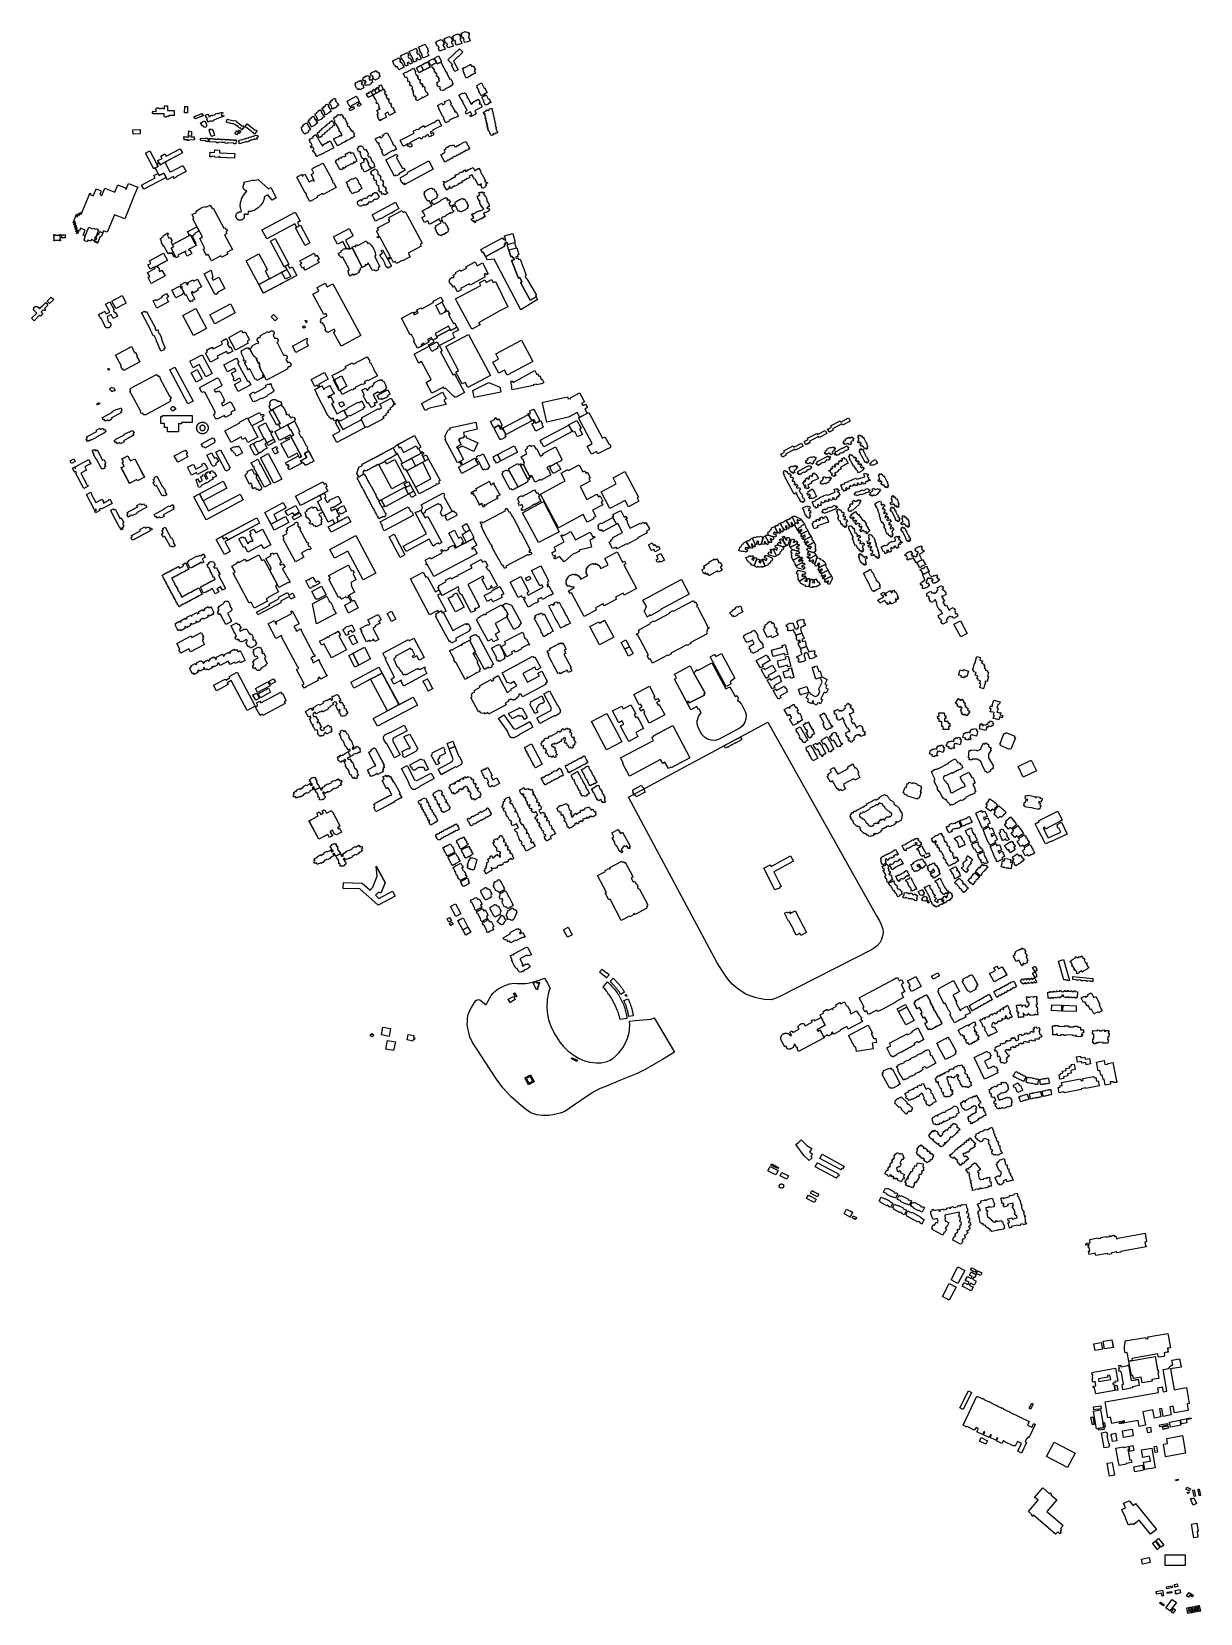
# Model space of a CAD drawing. Header units: inches. Extents: x 480978 to 483416, y 5454526 to 5457823.
import ezdxf

# ---------------------------------------------------------------- set-up
doc = ezdxf.new("R2010")
doc.units = ezdxf.units.IN
doc.header["$MEASUREMENT"] = 0
for name, color, linetype in [('ubcv_building_records', 10, 'Continuous'), ('ubcv_buildings', 10, 'Continuous'), ('ubcv_buildings_uc', 10, 'Continuous'), ('ubcv_subbuildings', 10, 'Continuous')]:
    doc.layers.add(name, color=color, linetype=linetype)

# ---------------------------------------------------------------- blocks, each defined once
blk = doc.blocks.new('ubcv_buildings_cad_ACAD_1_FMEBLOCK1')
at = {"layer": 'ubcv_buildings_uc'}
for points in [[(-14.7, 38.3), (-14, 34.6), (-5.5, 36.3), (-4.6, 31.7), (4, 33.4), (6.2, 22), (-2.6, 20.2), (-3.5, 24.8), (-11.8, 23.2), (-12.5, 27), (-21, 25.4), (-23.1, 36.6)], [(-49.2, -8.2), (-57.5, -9.9), (-59.3, -0.9), (-56.1, -0.2), (-56.5, 2), (-51.6, 3), (-52.4, 6.7), (-44.1, 8.3), (-44.9, 12.3), (-36.6, 13.9), (-37.3, 17.3), (-33.4, 18), (-33.9, 20.4), (-27.9, 21.6), (-25.6, 10), (-34.7, 8.2), (-33.7, 2.9), (-42, 1.3), (-41.2, -3.1), (-49.9, -4.8)], [(18.7, 25.7), (34.5, 28.8), (36.1, 20.5), (42.6, 21.7), (42.4, 22.9), (53.1, 24.9), (61.2, -16.6), (54.5, -17.1), (54.2, -15.1), (47.5, -15.5), (47.9, -20), (36.9, -22.1), (34.5, -10.2), (32.7, -10.5), (30.8, -0.8), (27.6, -1.5), (25.7, 8.1), (22.3, 7.5)], [(13.1, -4.1), (13.7, -7.3), (17.7, -6.6), (19.1, -13.9), (22, -13.3), (24.1, -24.1), (-3.5, -29.5), (-3.8, -28), (-13.2, -29.8), (-13, -31.4), (-48.7, -38.2), (-49.1, -36.3), (-59, -38.3), (-61.2, -27.5), (-57.1, -26.7), (-57.7, -23.8), (-52.8, -22.8), (-53.9, -17.1), (-14.3, -9.4), (-13.5, -13.5), (-9.2, -12.6), (-10, -8.6)]]:
    blk.add_lwpolyline(points, close=True, dxfattribs=at)
blk = doc.blocks.new('ubcv_buildings_cad_ACAD_1_FMEBLOCK2')
at = {"layer": 'ubcv_buildings_uc'}
for points in [[(-71.7, 18), (-76.2, 20.3), (-75.5, 21.6), (-78.4, 23.1), (-79.2, 21.6), (-93.5, 29.1), (-92.7, 30.7), (-95.6, 32.2), (-91.5, 40), (-84, 36.1), (-83.4, 37.2), (-73.9, 32.2), (-74.4, 31.1), (-66.9, 27.2)], [(-61.5, 37.5), (-68.9, 41.3), (-69.5, 40.2), (-79.4, 45.4), (-78.9, 46.3), (-86.4, 50.2), (-82.1, 58.4), (-79.1, 56.8), (-78.4, 58.1), (-64.2, 50.7), (-64.9, 49.2), (-62, 47.7), (-61.2, 49.1), (-56.7, 46.7)], [(-32.9, 34.4), (-28.4, 32.1), (-33.2, 22.9), (-40.7, 26.7), (-41.3, 25.5), (-51, 30.6), (-50.3, 31.8), (-57.9, 35.7), (-53.7, 43.7), (-50.8, 42.1), (-50.2, 43.4), (-35.9, 35.9), (-36.6, 34.7), (-33.6, 33.1)], [(-47.9, 5.5), (-47.2, 6.8), (-50.2, 8.4), (-51, 6.9), (-65.2, 14.3), (-64.4, 15.9), (-67.4, 17.5), (-63.3, 25.4), (-55.7, 21.4), (-55.1, 22.5), (-45.3, 17.4), (-45.9, 16.2), (-38.6, 12.3), (-43.4, 3.1)], [(-35.8, 10.9), (-28.2, 7), (-27.6, 8.1), (-8.3, -1.9), (-8.9, -3.1), (-1.6, -6.9), (-6.4, -16.3), (-11, -13.9), (-10.3, -12.5), (-13.4, -10.9), (-14, -12.2), (-37.7, 0.1), (-37, 1.5), (-39.9, 3)], [(-30.4, 21.4), (-26.2, 29.3), (-23.2, 27.7), (-22.5, 29), (-8.4, 21.7), (-9.2, 20.3), (-6.1, 18.7), (-5.4, 20.1), (-1, 17.8), (-5.8, 8.5), (-13.2, 12.3), (-13.7, 11.3), (-23.6, 16.5), (-23, 17.6)], [(38.6, 15.3), (39.1, 13.4), (45.5, 15), (45.1, 16.9), (50.7, 18.2), (51.2, 16.4), (54.2, 17), (53.7, 18.8), (58.9, 20), (59.3, 18.1), (69.1, 20.3), (68.7, 21.9), (72.3, 22.8), (72.9, 21.2), (75.7, 21.9), (75.3, 23.5), (79, 24.4), (79.3, 23.4), (85.3, 25), (87.6, 16.7), (88.2, 16.8), (88.5, 14.5), (88.6, 12.2), (88.7, 9.9), (86.7, 9.2), (87.2, 6.1), (90.2, 6.9), (90.5, 5.7), (90.7, 4.5), (90.8, 3.3), (90.9, 2.1), (90.8, 0.9), (90.6, -0.3), (88.7, -0.7), (89.5, -3.8), (92.6, -3.1), (92.9, -4.6), (93.2, -6.1), (93.3, -7.6), (93.2, -9.1), (93.1, -10.6), (90.9, -10.9), (91.7, -13.9), (94.3, -13.3), (95.6, -18.6), (92.7, -19.3), (90.9, -22.7), (94.2, -24.4), (93.2, -26), (92.2, -27.5), (91, -29), (89.6, -30.3), (87.7, -29.3), (86.3, -31.9), (89.3, -33.5), (88.4, -35.1), (87.4, -36.7), (86.2, -38.2), (85, -39.6), (83.1, -38.7), (81.7, -41.3), (84.5, -42.8), (83.8, -44), (83.1, -45.3), (82.2, -46.4), (81.3, -47.5), (80.2, -48.5), (78.5, -47.6), (77, -50.5), (79.8, -51.9), (79.2, -53), (78.6, -54.1), (77.9, -55.1), (77, -56), (76.1, -56.9), (75.2, -57.7), (74.1, -58.4), (58, -50), (58.2, -48.6), (58.6, -47.2), (59, -45.8), (59.6, -44.5), (60.2, -43.2), (61, -42), (62.6, -42.8), (64.1, -40.1), (62.5, -39.3), (64.2, -35.9), (64.9, -36.3), (66.4, -33.3), (68, -34.1), (69.4, -31.3), (67.5, -30.4), (69.4, -26.7), (71.1, -27.6), (74.1, -22), (72.6, -21.2), (74.2, -18.2), (76.5, -17.5), (75.3, -11.5), (73.2, -12.1), (72.4, -8.1), (74.3, -7.6), (73.1, -1.6), (71.2, -2.2), (70.3, 1.7), (71.9, 2.2), (71.3, 5.4), (72.2, 5.5), (71.8, 8.5), (41.7, 2.1), (42.2, -5.5), (41.4, -5.8), (42.4, -10.5), (43.3, -10.5), (49.5, -13.8), (46, -20.5), (45.4, -20.2), (42.4, -25.8), (45.2, -27.3), (41.7, -34), (40.4, -33.3), (37.4, -39.2), (15.1, -27.7), (16.2, -25.7), (14.1, -24.6), (15.3, -22.2), (16.6, -19.8), (18, -17.5), (20, -18.6), (23.3, -12.4), (26.1, -13.8), (27.5, -11.1), (25.3, -4.8), (17.2, -7.1), (15.6, -3.8), (14.3, -0.3), (13.3, 3.2), (12.6, 6.9), (12.2, 10.5), (15.3, 11.2), (14.9, 13.7), (17.7, 14.4), (18.3, 11.9), (28.1, 14.3), (29.1, 10.6), (32.1, 11.3), (31.6, 13.3)]]:
    blk.add_lwpolyline(points, close=True, dxfattribs=at)
blk = doc.blocks.new('ubcv_buildings_cad_ACAD_1_FMEBLOCK3')
at = {"layer": 'ubcv_buildings_uc'}
for points in [[(-30.2, -1.4), (-25.5, 7.4), (12.8, -13.1), (18.8, -16.3), (18.2, -17.5), (19.8, -18.4), (18.2, -21.3), (16.6, -20.4), (14.7, -23.9), (14, -25.1)], [(-25.5, 7.4), (-25.5, 7.4), (-25.5, 7.4)], [(-20.6, 16.3), (-15.8, 25.1), (21.8, 4.6), (28.3, 1), (30.2, 0), (27.1, -5.6), (25.3, -4.6), (23.6, -7.7), (21, -6.3)]]:
    blk.add_lwpolyline(points, close=True, dxfattribs=at)
blk = doc.blocks.new('ubcv_buildings_cad_ACAD_1_FMEBLOCK4')
at = {"layer": 'ubcv_buildings_uc'}
for points in [[(-29.7, 3.8), (-16.6, -8.8), (-17.6, -9.9), (-15.6, -11.8), (-14.6, -10.8), (-14.3, -11.1), (-5.5, -19.5), (-7.3, -21.3), (-6.3, -22.2), (-6.4, -22.3), (-11, -27.1), (-11.1, -27.2), (-12.9, -25.5), (-13.2, -25.2), (-17.2, -29.2), (-16.9, -29.5), (-19.2, -31.9), (-19.3, -31.8), (-29.5, -22), (-29.5, -22), (-28.5, -20.8), (-32.5, -16.9), (-33.6, -18.1), (-43.6, -8.4), (-41.4, -6.1), (-42.5, -5.1), (-37, 0.6), (-35.9, -0.4), (-32.9, 2.7), (-31.8, 1.6)], [(16, 31.9), (22.2, 20), (27.1, 22.6), (28.5, 19.9), (29.8, 20.7), (32.9, 14.8), (31.5, 14.1), (32.7, 11.9), (34, 12.6), (38.5, 4), (37.2, 3.4), (38.5, 1), (39.7, 1.7), (40.2, 0.9), (43.6, -5.7), (37.8, -8.7), (37.7, -8.4), (35.5, -9.5), (35.7, -9.8), (35.8, -9.9), (36.2, -10.7), (27.8, -15.2), (26.4, -12.5), (25.1, -13.2), (22.1, -7.5), (23.5, -6.8), (22.2, -4.4), (20.9, -5.1), (17.9, 0.6), (19.2, 1.3), (15.6, 8), (16.3, 10.2), (12.4, 11.4), (11.7, 9.3), (7.7, 7.1), (8.4, 5.9), (5.3, 4.3), (4.8, 5.4), (2.5, 4.3), (3.1, 3.1), (-5.3, -1.1), (-5.9, 0.1), (-12.6, -3.3), (-16.6, 0.7), (-17.7, -0.4), (-20.6, 2.5), (-18.4, 4.7), (-21.7, 11), (-16.3, 13.9), (-16.1, 13.5), (-13.6, 14.7), (-14.3, 16.2), (-6.3, 20.3), (-6.2, 20.4), (-6, 20.5), (-5.4, 19.3), (-2.9, 20.6), (-3.6, 21.8), (-2.8, 22.2), (2.1, 24.7), (2.8, 23.5), (5, 24.7), (4.4, 25.9), (10.3, 29), (10.9, 27.7), (13.2, 28.9), (12.6, 30.2), (14.3, 31.1)]]:
    blk.add_lwpolyline(points, close=True, dxfattribs=at)
blk = doc.blocks.new('ubcv_buildings_cad_ACAD_1_FMEBLOCK5')
at = {"layer": 'ubcv_building_records'}
for points in [[(-25.5, -25.7), (22.9, 0.1), (-0.8, 44.2), (3.9, 46.7), (4.6, 45.5), (11.4, 49.1), (14.8, 42.6), (19.9, 33.1), (26, 36.3), (55.1, -18.1), (48.5, -21.7), (47.1, -19), (39.8, -22.8), (40.4, -24), (36.8, -25.9), (28.8, -11), (-19.6, -36.9)], [(-22, -43.6), (-32.3, -49.1), (-55.1, -6.3), (-44.8, -0.8)]]:
    blk.add_lwpolyline(points, close=True, dxfattribs=at)
blk = doc.blocks.new('ubcv_buildings_cad_ACAD_1_FMEBLOCK6')
at = {"layer": 'ubcv_building_records'}
for points in [[(0.7, 9.2), (-8, 4.5), (-12, 11.9), (-3.2, 16.6)], [(7.6, -3.7), (12, -11.9), (3.1, -16.6), (-1.3, -8.4)]]:
    blk.add_lwpolyline(points, close=True, dxfattribs=at)
blk = doc.blocks.new('ubcv_buildings_cad_ACAD_1_FMEBLOCK7')
at = {"layer": 'ubcv_building_records'}
for points in [[(-14.4, 5.2), (-14.1, 4.5), (-14.1, 4.5)], [(-14.1, 4.5), (-11.4, 6), (-11.7, 6.6), (-5.9, 9.7), (-5.5, 9), (-4.1, 9.8), (-3.7, 9.1), (8.3, 15.5), (8.8, 15.9), (13.6, 6.6), (9.7, 4.5), (14.4, -4.4), (6, -8.9), (6.5, -9.8), (4.9, -10.7), (5.2, -11.3), (-0.4, -14.4), (-0.7, -13.8), (-3.4, -15.2), (-3.1, -15.9)]]:
    blk.add_lwpolyline(points, close=True, dxfattribs=at)
blk = doc.blocks.new('ubcv_buildings_cad_ACAD_1_FMEBLOCK8')
at = {"layer": 'ubcv_building_records'}
for points in [[(-2.2, 2.7), (-13.9, 0.4), (-14.6, 4.4), (-2.9, 6.6)], [(7.2, 10.6), (8.4, 4.8), (2.8, 3.5), (1.8, 9.2)], [(-4.5, -5.2), (-4, -8), (-12.9, -9.8), (-13.2, -7)], [(4.9, -10.6), (3.3, -3), (13.1, -0.9), (14.6, -8.2)]]:
    blk.add_lwpolyline(points, close=True, dxfattribs=at)
blk = doc.blocks.new('ubcv_buildings_cad_ACAD_1_FMEBLOCK9')
at = {"layer": 'ubcv_building_records'}
for points in [[(-6.1, 6.2), (10.1, -2.3), (5.3, -11.6), (-10.9, -3.1)], [(-4.8, 8.7), (-3.3, 11.6), (5, 7.2), (3.5, 4.3)], [(4.4, 4.5), (5.6, 6.7), (10.9, 3.9), (9.8, 1.7)]]:
    blk.add_lwpolyline(points, close=True, dxfattribs=at)
blk = doc.blocks.new('ubcv_buildings_cad_ACAD_1_FMEBLOCK10')
at = {"layer": 'ubcv_building_records'}
for points in [[(-12.3, 8.1), (-29.2, 2), (-30.9, 6.7), (-14, 12.8)], [(27.8, 15.9), (28.6, 13.5), (25.3, 12.3), (26.8, 8.4), (30.1, 9.6), (30.9, 7.1), (9.1, -0.7), (9.4, -1.6), (9, -2.4), (5.9, -3.5), (5, -3.1), (4.7, -2.3), (-2.2, -4.8), (-4.2, 0.9), (-3.5, 1.2), (-4.5, 4), (-5.3, 3.8), (-7.1, 9), (-7, 9.4), (-5, 10.1), (-5.3, 10.8), (-2.3, 11.9), (-2, 11.2), (-1.5, 11.4), (0.4, 5.9), (2, 6.5), (1.7, 7.3), (2.1, 8.2), (5.1, 9.3), (6, 8.9), (6.3, 8.1), (8.2, 8.8), (8, 9.2), (11.3, 10.4), (11.5, 10), (13.4, 10.6), (13.1, 11.5), (13.5, 12.3), (16.5, 13.4), (17.4, 13), (17.7, 12.2), (19.5, 12.9), (19.4, 13.3), (22.7, 14.5), (22.8, 14.2)], [(-8.2, -3.2), (-7.1, -6.3), (-6.4, -6), (-5.1, -9.7), (-5.8, -10), (-4.8, -12.8), (-5.9, -13.2), (-5.6, -14), (-6, -14.9), (-9, -15.9), (-9.9, -15.5), (-10.1, -14.7), (-11.2, -15.1), (-12.1, -12.8), (-13.9, -13.5), (-14.4, -12.3), (-15, -12.5), (-15.9, -9.9), (-15.3, -9.7), (-15.6, -8.9), (-17, -9.4), (-18, -6.6), (-13.4, -5), (-13.6, -4.4), (-10.6, -3.3), (-10.3, -3.9)]]:
    blk.add_lwpolyline(points, close=True, dxfattribs=at)
blk = doc.blocks.new('ubcv_buildings_cad_ACAD_1_FMEBLOCK11')
at = {"layer": 'ubcv_building_records'}
for points in [[(15.9, 8.7), (15.9, 3.2), (15.9, 3.2), (15.9, 3.2), (15.9, 3.2), (15.9, 3.2), (16, 3.2), (16, 3.1), (16, 3.1), (16, 3.1), (16, 3.1), (16, 3.1), (16, 3), (16, 3), (16.1, 3), (16.1, 3), (16.1, 2.9), (16.1, 2.9), (16, 2.9), (16, 2.9), (16, 2.8), (16, 2.8), (16, 2.8), (16, 2.8), (16, 2.7), (16, 2.7), (15.9, 2.7), (15.9, 2.7), (15.9, 2.7), (15.9, 2.7), (15.9, 2.7), (15.8, -4), (15.9, -4), (15.9, -4), (15.9, -4), (15.9, -4), (15.9, -4), (16, -4.1), (16, -4.1), (16, -4.1), (16, -4.1), (16, -4.1), (16, -4.2), (16, -4.2), (16, -4.2), (16, -4.2), (16, -4.3), (16, -4.3), (16, -4.3), (16, -4.3), (16, -4.4), (16, -4.4), (16, -4.4), (16, -4.4), (16, -4.5), (15.9, -4.5), (15.9, -4.5), (15.9, -4.5), (15.9, -4.5), (15.9, -4.5), (15.8, -4.5), (15.8, -5), (-5.9, -5), (-5.9, -7.4), (-12.4, -7.3), (-12.4, -24.7), (-13, -24.7), (-13, -24.5), (-34.8, -24.4), (-34.8, -24.6), (-35.4, -24.6), (-35.4, -15.6), (-36, -15.6), (-36, -15), (-40.6, -15), (-40.6, -15.6), (-42, -15.6), (-42, -7.2), (-49.2, -7.2), (-49.1, -4.4), (-49.2, -4.4), (-49.2, -4.4), (-49.2, -4.4), (-49.2, -4.3), (-49.3, -4.3), (-49.3, -4.3), (-49.3, -4.3), (-49.3, -4.3), (-49.3, -4.2), (-49.3, -4.2), (-49.3, -4.2), (-49.4, -4.2), (-49.4, -4.1), (-49.4, -4.1), (-49.4, -4.1), (-49.4, -4.1), (-49.4, -4), (-49.3, -4), (-49.3, -4), (-49.3, -4), (-49.3, -3.9), (-49.3, -3.9), (-49.3, -3.9), (-49.3, -3.9), (-49.2, -3.9), (-49.2, -3.8), (-49.2, -3.8), (-49.2, -3.8), (-49.1, -3.8), (-49.1, 2.8), (-49.2, 2.8), (-49.2, 2.8), (-49.2, 2.8), (-49.2, 2.9), (-49.2, 2.9), (-49.3, 2.9), (-49.3, 2.9), (-49.3, 2.9), (-49.3, 3), (-49.3, 3), (-49.3, 3), (-49.3, 3), (-49.3, 3.1), (-49.3, 3.1), (-49.3, 3.1), (-49.3, 3.1), (-49.3, 3.2), (-49.3, 3.2), (-49.3, 3.2), (-49.3, 3.2), (-49.3, 3.3), (-49.3, 3.3), (-49.3, 3.3), (-49.2, 3.3), (-49.2, 3.3), (-49.2, 3.4), (-49.2, 3.4), (-49.2, 3.4), (-49.1, 3.4), (-49.1, 7.3), (-45.7, 7.3), (-45.7, 9.9), (15.9, 9.7), (15.9, 9.2), (15.9, 9.2), (15.9, 9.2), (15.9, 9.2), (16, 9.2), (16, 9.2), (16, 9.1), (16, 9.1), (16, 9.1), (16, 9.1), (16, 9.1), (16.1, 9), (16.1, 9), (16.1, 9), (16.1, 9), (16.1, 8.9), (16.1, 8.9), (16.1, 8.9), (16.1, 8.9), (16, 8.8), (16, 8.8), (16, 8.8), (16, 8.8), (16, 8.7), (16, 8.7), (16, 8.7), (15.9, 8.7), (15.9, 8.7), (15.9, 8.7)], [(-19.1, 22.7), (-22.8, 19.1), (-24.9, 19.1), (-28.4, 22.7), (-28.4, 24.8), (-24.8, 28.4), (-22.7, 28.4), (-19.1, 24.8), (-19.1, 23)], [(31.8, -27), (31, -26.6), (30.1, -26), (29.3, -25.4), (28.6, -24.8), (28, -24), (27.4, -23.2), (26.8, -22.4), (26.4, -21.5), (26, -20.6), (25.7, -19.7), (25.5, -18.7), (25.4, -17.7), (25.3, -16.8), (25.3, -15.8), (25.4, -14.8), (25.5, -13.9), (25.7, -13), (26, -12), (26.4, -11.2), (26.9, -10.3), (27.4, -9.5), (28, -8.7), (28.7, -7.9), (29.5, -7.2), (30.3, -6.5), (31.2, -5.9), (32.1, -5.4), (33.3, -5), (34.3, -4.7), (35.5, -4.4), (36.9, -4.2), (39.1, -4.3), (40.2, -4.6), (41.2, -4.9), (42.2, -5.3), (43.2, -5.8), (44.2, -6.3), (45, -7), (45.8, -7.7), (46.6, -8.5), (47.3, -9.4), (47.8, -10.3), (48.3, -11.3), (48.7, -12.2), (49, -13.3), (49.2, -14.3), (49.3, -15.3), (49.4, -16.4), (49.3, -17.4), (49.2, -18.5), (48.9, -19.5), (48.6, -20.5), (48.2, -21.5), (47.7, -22.4), (47.1, -23.3), (46.5, -24.1), (45.8, -24.9), (45.1, -25.6), (44.3, -26.2), (43.5, -26.7), (42.6, -27.2), (41.6, -27.6), (40.7, -28), (39.7, -28.2), (38.7, -28.3), (37.7, -28.4), (36.7, -28.4), (35.7, -28.3), (34.7, -28.1), (33.7, -27.8), (32.7, -27.5)], [(35.1, -11.3), (34.6, -11.6), (34.3, -11.8), (33.9, -12.2), (33.5, -12.5), (33.2, -12.9), (33, -13.2), (32.7, -13.7), (32.5, -14.1), (32.3, -14.5), (32.2, -15), (32.1, -15.5), (32.1, -15.9), (32.1, -16.4), (32.1, -16.9), (32.2, -17.4), (32.3, -17.8), (32.5, -18.3), (32.7, -18.7), (32.9, -19.1), (33.2, -19.5), (33.4, -19.9), (33.8, -20.2), (34.1, -20.5), (34.5, -20.8), (34.9, -21), (35.3, -21.3), (35.8, -21.4), (36.2, -21.6), (36.7, -21.7), (37.1, -21.7), (37.6, -21.7), (38.1, -21.7), (38.5, -21.7), (39, -21.6), (39.4, -21.4), (39.9, -21.2), (40.3, -21), (40.7, -20.8), (41.1, -20.5), (41.5, -20.1), (41.8, -19.8), (42.1, -19.4), (42.3, -19), (42.6, -18.6), (42.8, -18.1), (42.9, -17.6), (43, -17.2), (43.1, -16.7), (43.1, -16.2), (43.1, -15.7), (43, -15.2), (42.9, -14.8), (42.7, -14.3), (42.5, -13.9), (42.3, -13.4), (42, -13), (41.7, -12.6), (41.4, -12.3), (41, -12), (40.6, -11.7), (40.2, -11.4), (39.8, -11.2), (39.3, -11), (38.9, -10.9), (38.4, -10.8), (37.9, -10.7), (37.4, -10.7), (36.9, -10.8), (36.4, -10.9), (36, -11), (35.5, -11.1)]]:
    blk.add_lwpolyline(points, close=True, dxfattribs=at)
blk = doc.blocks.new('ubcv_buildings_cad_ACAD_1_FMEBLOCK12')
at = {"layer": 'ubcv_building_records'}
for points in [[(4.3, 7.1), (3.4, 2.9), (2.8, 3.1), (0.3, 7.5), (0.6, 8.3)], [(-1.8, -4), (-0.9, -4.3), (-0.7, -3.9), (-0.6, -3.8), (0.6, -6.1), (0.5, -6.2), (0.3, -6.8), (0.4, -6.9), (-2.1, -8.3), (-2.2, -8.1), (-2.8, -7.9), (-3, -8), (-4.3, -5.5), (-4.1, -5.4), (-4, -4.8), (-4.1, -4.6), (-1.8, -3.4), (-1.7, -3.6)]]:
    blk.add_lwpolyline(points, close=True, dxfattribs=at)
blk = doc.blocks.new('ubcv_buildings_cad_ACAD_1_FMEBLOCK13')
at = {"layer": 'ubcv_building_records'}
for points in [[(2.2, 10.1), (9.6, -3.8), (-2.2, -10.1), (-9.6, 3.8)], [(-6.3, 2.8), (-1.2, -6.8), (6.3, -2.8), (1.2, 6.8)]]:
    blk.add_lwpolyline(points, close=True, dxfattribs=at)
blk = doc.blocks.new('ubcv_buildings_cad_ACAD_1_FMEBLOCK14')
at = {"layer": 'ubcv_building_records'}
for points in [[(5.6, 38.4), (7.5, 35), (5.1, 33.8), (4.1, 35.7), (4.5, 35.9), (3.7, 37.4)], [(12.9, -1.5), (13.7, -3), (15.5, -2), (18.2, -7.2), (18.5, -7.1), (19.2, -8.4), (16.3, -9.9), (15.8, -8.8), (11.9, -10.9), (10.5, -8.1), (9.5, -8.6), (7.7, -5.1), (8.6, -4.6), (8.2, -3.9)], [(-19.2, -36), (-14.4, -33.4), (-13.1, -35.9), (-17.9, -38.4)]]:
    blk.add_lwpolyline(points, close=True, dxfattribs=at)
blk = doc.blocks.new('ubcv_buildings_cad_ACAD_1_FMEBLOCK15')
at = {"layer": 'ubcv_building_records'}
for points in [[(5.8, -4.3), (-5.2, -10.2), (-8.8, -3.4), (2.2, 2.5)], [(8.8, 2.1), (6.1, 0.7), (1.8, 8.7), (4.5, 10.2)]]:
    blk.add_lwpolyline(points, close=True, dxfattribs=at)
blk = doc.blocks.new('ubcv_buildings_cad_ACAD_1_FMEBLOCK16')
at = {"layer": 'ubcv_building_records'}
for points in [[(-24.1, -11), (-18.9, -10.1), (-20.5, -1.5), (-24.9, -2.3), (-26.1, 4.5), (-24.8, 4.8), (-25.8, 11), (-24.7, 11.2), (-25, 13), (-26.3, 12.7), (-27, 17), (-23.7, 17.6), (-23.9, 18.6), (22, 26.8), (27, -0.3), (21, -1.3), (21.4, -3.8), (16.6, -4.7), (17, -7), (18.6, -6.7), (20.9, -19.6), (-19, -26.8), (-21.3, -14.2), (-23.5, -14.6)], [(6.4, 8.1), (-13.4, 4.5), (-12.4, -0.9), (12.2, 3.2), (10.7, 11.9), (5.8, 11.1)]]:
    blk.add_lwpolyline(points, close=True, dxfattribs=at)
blk = doc.blocks.new('ubcv_buildings_cad_ACAD_1_FMEBLOCK17')
at = {"layer": 'ubcv_building_records'}
for points in [[(-2.6, -8.6), (-17.8, -11.2), (-20.3, 2.8), (-5.1, 5.5)], [(17.4, 11.2), (20.3, -4.9), (2.1, -8.1), (-0.7, 8)]]:
    blk.add_lwpolyline(points, close=True, dxfattribs=at)
blk = doc.blocks.new('ubcv_buildings_cad_ACAD_1_FMEBLOCK18')
at = {"layer": 'ubcv_building_records'}
for points in [[(-7.5, 10.6), (-15.2, 14.3), (-13.1, 18.7), (-5.4, 15)], [(-9.4, 8.7), (-8.3, 6.5), (-11.1, 5.2), (-12.1, 7.4)], [(-0.2, 12.4), (2.3, 12.8), (4.7, -0.4), (2.2, -0.9)], [(12.9, 14.4), (15.2, 1.2), (12.7, 0.8), (10.4, 14)], [(1.9, -4), (7.3, -15.3), (0.3, -18.7), (-5.7, -6.1), (-2.9, -4.7), (-2.3, -6)]]:
    blk.add_lwpolyline(points, close=True, dxfattribs=at)
blk = doc.blocks.new('ubcv_buildings_cad_ACAD_1_FMEBLOCK19')
at = {"layer": 'ubcv_building_records'}
for points in [[(17.8, 43.9), (20.4, 41.2), (21.3, 42), (27.1, 36.2), (26.2, 35.3), (30.9, 30.6), (31.8, 31.4), (37.8, 25.4), (36.9, 24.5), (41.6, 19.8), (42.5, 20.6), (48.5, 14.6), (47.6, 13.7), (50, 11.3), (49, 10.3), (53.6, 5.7), (53.1, 2.4), (54.3, 2.2), (52.9, -7.6), (51.7, -7.4), (51.2, -10.6), (43.5, -14.7), (42.5, -12.8), (40.3, -14), (41.3, -15.9), (38.3, -17.4), (38.9, -18.5), (30, -23.3), (29.4, -22.2), (26.5, -23.8), (25.5, -21.9), (23.4, -23), (22.9, -22.2), (20.3, -23.6), (20.9, -24.6), (20.4, -24.9), (20.3, -24.7), (19.6, -25), (19.8, -25.2), (19.3, -25.5), (19.1, -25.3), (17.3, -26.3), (17.4, -26.5), (16.9, -26.8), (16.8, -26.5), (16.1, -26.9), (16.3, -27.1), (15.8, -27.4), (15.2, -26.3), (12.6, -27.7), (13, -28.5), (10.9, -29.7), (11.9, -31.5), (9, -33.1), (9.5, -34.2), (0.7, -38.9), (0.1, -37.9), (-2.9, -39.4), (-3.9, -37.5), (-6, -38.7), (-4.7, -41), (-6.6, -42), (-7.5, -41.8), (-7.7, -43.2), (-11.3, -42.7), (-11.5, -43.9), (-16.4, -43.1), (-16.2, -41.9), (-19.8, -41.4), (-19.5, -39.3), (-21.3, -37.4), (-22.8, -38.9), (-25.3, -36.4), (-26.2, -37.3), (-32.8, -30.6), (-31.9, -29.7), (-34.3, -27.3), (-32.8, -25.8), (-36.2, -22.4), (-37.7, -23.9), (-40.1, -21.5), (-41, -22.4), (-48, -15.3), (-47.1, -14.4), (-49.5, -12), (-48, -10.5), (-49.7, -8.8), (-50.5, -9.7), (-51.7, -8.5), (-51.6, -7.6), (-53.1, -7.3), (-52.5, -3.7), (-54.3, -3.4), (-53.3, 3.2), (-51.5, 2.9), (-51, 6.5), (-47.1, 5.9), (-46.6, 9.2), (-42.5, 8.6), (-42.3, 9.8), (-39.3, 11.5), (-39.4, 11.7), (-36.6, 13.2), (-36.5, 12.9), (-33.4, 14.6), (-33.6, 14.8), (-32.2, 15.6), (-32.1, 15.3), (-29.3, 16.8), (-29.5, 17), (-28.1, 17.8), (-28, 17.5), (-24.9, 19.1), (-25.1, 19.4), (-22.3, 20.9), (-22.2, 20.6), (-19.1, 22.2), (-20.1, 24.1), (-15.4, 26.6), (-15.3, 26.4), (-14.4, 26.8), (-14.6, 27.1), (-12.1, 28.4), (-11.9, 28.1), (-9.5, 29.4), (-9.6, 29.7), (-7.1, 31), (-7, 30.8), (-6.4, 31.1), (-6.6, 31.3), (-1.9, 33.8), (-0.9, 31.9), (1.3, 33.1), (1.1, 33.4), (3.9, 34.8), (4, 34.6), (6.1, 35.7), (6.4, 37.8), (10, 39.7), (9.9, 40), (14.8, 42.6), (15, 42.4)], [(5, 23.5), (1.7, 21.8), (1.2, 22.7), (-1.7, 21.1), (-1.5, 20.7), (-3.2, 19.8), (-7.3, 17.7), (-9, 16.7), (-9.2, 17.1), (-14.1, 14.5), (-13.1, 12.8), (-25.9, 6), (-26.9, 7.7), (-28.7, 6.7), (-28.2, 5.8), (-31.3, 4.2), (-31.9, 5.3), (-32.3, 5), (-32.7, 4.7), (-33.1, 4.4), (-33.4, 4), (-33.7, 3.7), (-34, 3.3), (-34.3, 2.8), (-34.5, 2.4), (-34.7, 1.9), (-34.8, 1.4), (-34.9, 0.9), (-34.9, 0.5), (-34.9, 0), (-34.9, -0.5), (-34.8, -1), (-34.7, -1.5), (-34.5, -2), (-34.3, -2.4), (-34.1, -2.9), (-33.8, -3.3), (-33.5, -3.7), (-32.6, -2.8), (-27.5, -7.9), (-26.6, -7.1), (-20.8, -13), (-21.5, -13.7), (-16.4, -18.9), (-17.2, -19.7), (-16.5, -20.3), (-15.8, -20.8), (-15.1, -21.2), (-14.3, -21.6), (-13.5, -21.9), (-12.7, -22.1), (-11.8, -22.2), (-11, -22.3), (-10.1, -22.3), (-9.3, -22.3), (-8.5, -22.2), (-7.6, -21.9), (-6.8, -21.7), (-7.4, -20.6), (-4.3, -18.9), (-4.9, -17.7), (-0.5, -15.4), (0.1, -16.6), (3.1, -15), (4, -16.7), (6.1, -15.6), (4.7, -12.9), (4.4, -13.1), (4.2, -12.6), (4.7, -12.3), (4.8, -12.5), (6.8, -11.5), (6.6, -11.2), (7.2, -10.9), (7.4, -10.8), (7.6, -10.7), (7.7, -10.6), (7.8, -10.4), (8, -10.3), (8.1, -10.1), (8.2, -9.9), (8.3, -9.7), (8.3, -9.6), (8.4, -9.4), (8.4, -9.2), (8.4, -9), (8.4, -8.7), (8.4, -8.5), (8.4, -8.3), (8.3, -8.2), (9.1, -7.8), (9.2, -7.9), (9.3, -8.1), (9.4, -8.2), (9.5, -8.3), (9.6, -8.4), (9.7, -8.5), (9.8, -8.6), (9.9, -8.7), (10.1, -8.7), (10.2, -8.8), (10.4, -8.8), (10.5, -8.8), (10.7, -8.9), (10.8, -8.9), (11, -8.8), (11.1, -8.8), (11.3, -8.8), (11.4, -8.7), (11.5, -8.7), (11.7, -8.6), (11.8, -8.5), (11.9, -8.4), (12.6, -8.1), (12.7, -8.3), (14.7, -7.3), (14.5, -7), (15, -6.8), (15.3, -7.3), (15, -7.4), (16.5, -10.1), (18.6, -9), (17.7, -7.2), (20.6, -5.6), (20, -4.4), (24.4, -2.1), (25.1, -3.3), (28.1, -1.6), (28.6, -2.5), (29.1, -2.3), (29.5, -2.1), (29.9, -1.9), (30.2, -1.6), (30.6, -1.2), (30.9, -0.9), (31.2, -0.5), (31.4, -0.1), (31.7, 0.3), (31.8, 0.7), (32, 1.2), (32.1, 1.7), (32.1, 2.1), (32.1, 2.6), (32.1, 3.1), (32, 3.5), (31.9, 4), (31.8, 4.4), (31.6, 4.9), (31.3, 5.3), (31.1, 5.7), (30.8, 6), (30.5, 6.4), (29.7, 5.6), (24.7, 10.6), (23.8, 9.8), (17.8, 15.8), (18.7, 16.7), (16.2, 19.2), (15.9, 18.9), (13.4, 21.4), (14.4, 22.4), (13.7, 23), (13, 23.6), (12.2, 24), (11.4, 24.4), (10.5, 24.7), (9.6, 25), (8.7, 25.2), (7.8, 25.3), (6.9, 25.3), (6, 25.3), (5.1, 25.1), (4.2, 24.9)]]:
    blk.add_lwpolyline(points, close=True, dxfattribs=at)
blk = doc.blocks.new('ubcv_buildings_cad_ACAD_1_FMEBLOCK20')
at = {"layer": 'ubcv_building_records'}
for points in [[(-11.4, 3.8), (-9.5, -7.7), (-12.1, -8.3), (-14, 3.5)], [(-3, -7), (-5.4, -7.5), (-7.8, 4.5), (-5.4, 4.9)], [(2.7, -5.9), (0.3, -6.4), (-2.1, 5.6), (0.3, 6.1)], [(8.4, -4.8), (6, -5.2), (3.6, 6.7), (6, 7.2)], [(14, -3.7), (11.6, -4.1), (9.3, 7.8), (11.7, 8.3)]]:
    blk.add_lwpolyline(points, close=True, dxfattribs=at)
blk = doc.blocks.new('ubcv_buildings_cad_ACAD_1_FMEBLOCK21')
at = {"layer": 'ubcv_building_records'}
for points in [[(35, 31.8), (47.6, 8.2), (45.8, 7.3), (46.3, 6.4), (39.4, 2.7), (35.4, 10.1), (30.8, 7.7), (23, 22.3), (25.7, 23.7), (26.5, 22.2), (28.5, 23.3), (26, 27.9), (32.7, 31.5), (33, 30.8)], [(-38.3, -1.8), (-33.8, -10.1), (-32.1, -9.2), (-32.9, -7.7), (-30.4, -6.4), (-23, -20.3), (-25.1, -21.4), (-23, -25.4), (-25.2, -26.6), (-24.8, -27.3), (-32.7, -31.5), (-33, -30.8), (-35, -31.8), (-47.6, -8.3), (-45.6, -7.3), (-46.2, -6)]]:
    blk.add_lwpolyline(points, close=True, dxfattribs=at)
blk = doc.blocks.new('ubcv_buildings_cad_ACAD_1_FMEBLOCK22')
at = {"layer": 'ubcv_building_records'}
for points in [[(-43.9, 14.1), (-41.3, 9.1), (-37.5, 11.1), (-30.5, -1.9), (-33.5, -3.5), (-31.5, -7.4), (-32.8, -8), (-32, -9.5), (-33.7, -10.4), (-38.2, -2.1), (-48.1, -7.4), (-55.1, 5.7), (-45.3, 10.9), (-46.3, 12.8)], [(35.5, 9.8), (39.5, 2.4), (49.4, 7.6), (52.5, 1.8), (52, 0.1), (55.1, -5.7), (39.4, -14.1), (31.4, 0.9), (35.8, 3.2), (33, 8.4)]]:
    blk.add_lwpolyline(points, close=True, dxfattribs=at)
blk = doc.blocks.new('ubcv_buildings_cad_ACAD_1_FMEBLOCK23')
at = {"layer": 'ubcv_building_records'}
for points in [[(-0.7, 15.7), (3.6, 7.5), (4.3, 7.8), (5.7, 5.2), (0.8, 2.6), (0.6, 3.1), (-3, 1.2), (-2.7, 0.7), (-7.5, -1.8), (-8.9, 0.8), (-8.2, 1.2), (-12.6, 9.3), (-2.6, 14.7)], [(8.2, -1.2), (12.6, -9.3), (10.8, -10.3), (0.7, -15.7), (-3.6, -7.5), (-4.3, -7.8), (-5.7, -5.2), (-0.9, -2.6), (-0.6, -3.2), (2.9, -1.3), (2.6, -0.7), (7.5, 1.8), (8.9, -0.8)]]:
    blk.add_lwpolyline(points, close=True, dxfattribs=at)
blk = doc.blocks.new('ubcv_buildings_cad_ACAD_1_FMEBLOCK24')
at = {"layer": 'ubcv_building_records'}
for points in [[(-14.5, 42.2), (-8.9, 31.9), (-7.7, 32.5), (-1.6, 20.9), (-7.2, 17.9), (-9.2, 21.5), (-30.8, 10), (-40.6, 28.3)], [(29.8, -12.7), (40.6, -32.7), (40.2, -32.9), (40.4, -33.3), (34.2, -36.6), (34, -36.2), (32.1, -37.2), (32.3, -37.6), (26.1, -40.9), (25.9, -40.5), (22.7, -42.2), (19.8, -36.8), (17.4, -38), (16.7, -36.7), (15.7, -34.7), (14.4, -35.4), (13, -32.6), (14.2, -32), (25.8, -25.8), (21.2, -17.2)]]:
    blk.add_lwpolyline(points, close=True, dxfattribs=at)
blk = doc.blocks.new('ubcv_buildings_cad_ACAD_1_FMEBLOCK25')
at = {"layer": 'ubcv_building_records'}
for points in [[(-71.9, 26.3), (-78.7, 29.8), (-60.8, 64.8), (-54, 61.4)], [(-43, 54), (-31.3, 48.2), (-31, 49), (-28.1, 47.6), (-28.5, 46.8), (-17.8, 41.7), (-17.5, 42.4), (-14.6, 41), (-15, 40.3), (-4.3, 35.1), (-4, 35.9), (-1.1, 34.5), (-1.5, 33.7), (9.2, 28.6), (9.5, 29.3), (12.4, 27.9), (12, 27.2), (22.7, 22), (23, 22.7), (25.9, 21.3), (25.5, 20.6), (65.8, 1), (62.2, -6.4), (71.7, -11.1), (75.4, -3.5), (78.7, -5.1), (65.5, -33), (63.3, -32), (61.6, -35.5), (60.6, -35), (57.6, -41.2), (60.3, -42.8), (49.7, -64.8), (42.2, -61.2), (50.2, -45), (50.2, -45), (41.3, -40.7), (36.9, -50.1), (34.7, -49), (33.9, -50.6), (14, -40.9), (14.8, -39.3), (12.9, -38.4), (12.4, -39.4), (11.8, -39.1), (9, -44.9), (-2.2, -39.5), (0.7, -33.5), (-1.1, -32.7), (-3.6, -37.9), (-15.3, -32.2), (-12.8, -27), (-14.6, -26.1), (-17.7, -32.6), (-29.5, -26.9), (-26.3, -20.4), (-28.1, -19.6), (-31.2, -26.1), (-43, -20.4), (-39.8, -13.9), (-44.9, -11.4), (-46.8, -15.3), (-47.7, -14.9), (-48.6, -16.9), (-63.5, -9.7), (-63.9, -10.5), (-71.7, -6.4)], [(-34.4, -32.5), (-20.9, -39.1), (-24.4, -46.3), (-37.9, -39.8)]]:
    blk.add_lwpolyline(points, close=True, dxfattribs=at)
blk = doc.blocks.new('ubcv_buildings_cad_ACAD_1_FMEBLOCK26')
at = {"layer": 'ubcv_building_records'}
for points in [[(-10.8, 2.4), (-5, -8.4), (-12.5, -12.5), (-18.3, -1.6)], [(13.8, 12.5), (18.3, 4), (-2.9, -7.3), (-7.4, 1.1)]]:
    blk.add_lwpolyline(points, close=True, dxfattribs=at)
blk = doc.blocks.new('ubcv_buildings_cad_ACAD_1_FMEBLOCK27')
at = {"layer": 'ubcv_building_records'}
for points in [[(-16.7, 22.5), (-6.7, 9.8), (-12.1, 5.5), (-22.1, 18.2)], [(-9.6, 28.1), (1.2, 14.4), (-4.2, 10.1), (-15.1, 23.8)], [(-27.3, -21.8), (-43.2, -25.1), (-45.6, -14.7), (-29.4, -11.6)], [(45.5, -5.9), (45.6, -27.9), (4.1, -28.1), (4, -6.1)]]:
    blk.add_lwpolyline(points, close=True, dxfattribs=at)
blk = doc.blocks.new('ubcv_buildings_cad_ACAD_1_FMEBLOCK28')
at = {"layer": 'ubcv_building_records'}
for points in [[(-9.6, 16.6), (-1.8, 13.4), (-1.3, 14.7), (4.5, 12.3), (5, 13.6), (10.6, 11.3), (7.4, 3.4), (7.6, 3.3), (4.4, -4.7), (4.1, -4.6), (4.2, -4.5), (3.6, -4.2), (2.1, -7.8), (3, -8.1), (1.9, -10.7), (1.5, -11.8), (-4.4, -9.5), (-5.8, -12.8), (-11.6, -10.5), (-13, -13.8), (-19.1, -11.4), (-18.3, -9.5), (-19.4, -9), (-17.4, -3.9), (-17.9, -3.7)], [(19.4, 4.8), (15.7, -3.5), (14.2, -2.9), (8.6, -16.6), (8.3, -16.5), (8.9, -15.1), (3.1, -12.8), (2.6, -14.2), (2.3, -14), (3.4, -11.3), (4.5, -8.7), (5.3, -9.1), (6.7, -5.7), (5.9, -5.3), (8.3, 0.6), (8.6, 0.5), (11.1, 1.9), (13.5, 7.8), (13.8, 7.7), (13.6, 7.3), (17.4, 5.7), (17.3, 5.6)]]:
    blk.add_lwpolyline(points, close=True, dxfattribs=at)
blk = doc.blocks.new('ubcv_buildings_cad_ACAD_1_FMEBLOCK29')
at = {"layer": 'ubcv_building_records'}
for points in [[(-35.1, 31.3), (-34.2, 30.9), (-33.9, 31.4), (-31.2, 30.1), (-31.5, 29.5), (-28.8, 28.2), (-28.5, 28.8), (-25.8, 27.5), (-26.1, 26.9), (-23.4, 25.6), (-23.1, 26.2), (-20.4, 24.8), (-20.7, 24.3), (-18, 23), (-17.7, 23.5), (-15, 22.2), (-15.3, 21.7), (-13.5, 20.8), (-18.2, 11.1), (-20, 12), (-20.2, 11.6), (-22.9, 12.9), (-22.7, 13.3), (-25.4, 14.6), (-25.6, 14.2), (-28.3, 15.5), (-28.1, 15.9), (-30.8, 17.2), (-31, 16.8), (-33.7, 18.1), (-33.5, 18.5), (-36.2, 19.8), (-36.4, 19.4), (-39.1, 20.7), (-38.9, 21.2), (-39.8, 21.6), (-39.4, 22.4), (-40, 22.7), (-39.1, 24.6), (-38.5, 24.3)], [(-31.7, -10.7), (-32.9, -8), (-32.4, -7.7), (-33.6, -5), (-34.2, -5.2), (-35.4, -2.5), (-34.9, -2.2), (-35.2, -1.4), (-37.2, -2.3), (-38.1, -0.4), (-38.6, -0.6), (-38.6, -0.6), (-38.7, -0.6), (-39.8, 2.1), (-39.3, 2.3), (-39.7, 3.3), (-32.6, 6.5), (-32.8, 7), (-30.9, 7.9), (-30.7, 7.4), (-29.9, 7.7), (-29.4, 6.8), (-29, 7), (-27.8, 4.2), (-28.2, 4), (-27.4, 2.2), (-25.4, 3.1), (-25, 2.2), (-24.6, 2.4), (-23.4, -0.4), (-23.8, -0.5), (-22.5, -3.3), (-22.1, -3.1), (-20.9, -5.8), (-21.3, -6), (-20.5, -7.9), (-30.3, -12.3), (-31.2, -10.4)], [(-13, 9.2), (-11, 19.8), (-9, 19.4), (-8.8, 20), (-5.9, 19.5), (-6, 18.9), (-3.1, 18.3), (-3, 18.9), (0, 18.3), (-0.1, 17.7), (2.8, 17.1), (2.9, 17.7), (5.9, 17.2), (5.8, 16.6), (8.7, 16), (8.8, 16.6), (11.8, 16), (11.6, 15.4), (12.7, 15.2), (10.6, 4.6), (9.6, 4.8), (9.5, 4.3), (6.5, 4.9), (6.6, 5.4), (3.7, 6), (3.6, 5.5), (0.7, 6.1), (0.7, 6.3), (0.7, 6.3), (0.7, 6.5), (-2.2, 7.1), (-2.3, 6.7), (-5.2, 7.3), (-5.1, 7.7), (-8.1, 8.3), (-8.2, 7.8), (-11.1, 8.4), (-11, 8.8)], [(17, 4.4), (15.4, 15.1), (17.4, 15.4), (17.3, 16), (20.3, 16.4), (20.4, 15.8), (23.3, 16.3), (23.2, 16.9), (26.2, 17.3), (26.3, 16.8), (29.3, 17.2), (29.2, 17.8), (32.1, 18.2), (32.2, 17.7), (33.3, 17.8), (34.4, 10.1), (35, 10.2), (35.3, 8.1), (34.7, 8), (34.9, 7.1), (33.9, 7), (33.9, 6.5), (31, 6.1), (30.9, 6.5), (27.9, 6.1), (28, 5.6), (25.1, 5.2), (25.1, 5.3), (25, 5.3), (24.9, 5.6), (22, 5.2), (22.1, 4.7), (19.1, 4.3), (19, 4.7), (17, 4.4)], [(-25.1, -31.1), (-27.3, -23.7), (-27.9, -23.8), (-28.5, -21.8), (-27.9, -21.7), (-28.2, -20.8), (-27.2, -20.5), (-27.3, -20.1), (-24.4, -19.2), (-24.3, -19.6), (-21.4, -18.8), (-21.6, -18.3), (-18.7, -17.5), (-18.6, -17.9), (-15.7, -17.1), (-15.8, -16.6), (-13, -15.8), (-12.8, -16.2), (-10.9, -15.6), (-7.8, -26), (-9.7, -26.6), (-9.5, -27.1), (-12.4, -28), (-12.6, -27.4), (-15.5, -28.3), (-15.3, -28.8), (-18.2, -29.7), (-18.3, -29.1), (-21.2, -30), (-21, -30.6), (-23.9, -31.4), (-24.1, -30.8)], [(17.1, -10.1), (19.3, -20.7), (17.3, -21.1), (17.4, -21.7), (14.5, -22.3), (14.4, -21.7), (11.4, -22.3), (11.6, -22.9), (8.6, -23.5), (8.5, -22.9), (5.6, -23.5), (5.7, -24.1), (2.7, -24.7), (2.6, -24.1), (-0.3, -24.7), (-0.2, -25.3), (-3.1, -25.9), (-3.3, -25.3), (-4.3, -25.5), (-6.4, -15), (-5.4, -14.7), (-5.5, -14.3), (-2.6, -13.7), (-2.5, -14.1), (0.4, -13.5), (0.4, -13.1), (3.3, -12.5), (3.4, -12.9), (6.3, -12.3), (6.2, -11.9), (9.2, -11.3), (9.3, -11.7), (12.2, -11.1), (12.1, -10.7), (15.1, -10.1), (15.1, -10.5)], [(22.1, -9), (22, -8.5), (25, -7.9), (25, -8.4), (28, -7.8), (27.9, -7.3), (30.8, -6.7), (30.9, -7.2), (33.9, -6.6), (33.8, -6.1), (36.7, -5.5), (36.8, -5.9), (37.8, -5.7), (38, -6.6), (38.6, -6.5), (39, -8.6), (38.4, -8.7), (40, -16.3), (39, -16.5), (39.1, -17.1), (36.3, -17.7), (36.3, -17.7), (36.2, -17.7), (36, -17.1), (33.1, -17.7), (33.2, -18.3), (30.3, -18.9), (30.2, -18.3), (27.2, -18.9), (27.3, -19.5), (24.4, -20.1), (24.3, -19.5), (22.3, -20), (20.1, -9.4)]]:
    blk.add_lwpolyline(points, close=True, dxfattribs=at)
blk = doc.blocks.new('ubcv_buildings_cad_ACAD_1_FMEBLOCK30')
at = {"layer": 'ubcv_building_records'}
for points in [[(-2.5, 20.6), (14, 7.6), (14.7, 8.5), (18, 6), (12.9, -0.5), (10.8, 1.1), (11.2, 1.6), (8.7, 3.6), (8.3, 3.1), (5.6, 5.2), (6, 5.7), (3.1, 7.9), (2.8, 7.5), (0.1, 9.6), (0.5, 10.1), (-0.9, 11.2), (-2.4, 12.3), (-2.7, 11.8), (-5.4, 13.9), (-5, 14.4), (-6.5, 15.5)], [(19, -2.6), (20.2, -6.9), (17.6, -7.7), (18.5, -10.7), (14.5, -11.9), (14.2, -10.7), (0.8, -14.8), (1.2, -15.9), (-2.9, -17.2), (-3.2, -16), (-18.4, -20.6), (-20.2, -14.4), (-18.5, -13.9), (-18.7, -13.3), (-13.6, -11.8), (-13.5, -12.4), (-10, -11.4), (-10.2, -10.8), (-6.9, -9.8), (-6.7, -10.4), (-3.6, -9.4), (-3.8, -8.8), (-1.2, -8.1), (-1, -8.6), (0.7, -8.1), (0.5, -7.5), (3.8, -6.6), (3.9, -7.1), (7.4, -6.1), (7.2, -5.5), (10.5, -4.5), (10.7, -5.1), (13.7, -4.2), (13.6, -3.6), (16.1, -2.8), (16.3, -3.4)]]:
    blk.add_lwpolyline(points, close=True, dxfattribs=at)
blk = doc.blocks.new('ubcv_buildings_cad_ACAD_1_FMEBLOCK31')
at = {"layer": 'ubcv_building_records'}
for points in [[(4.4, 3.5), (0, -5.4), (0, -5.4), (-0.1, -5.4), (-0.1, -5.5), (-0.1, -5.5), (-0.1, -5.5), (-0.2, -5.6), (-0.2, -5.6), (-0.2, -5.6), (-0.3, -5.7), (-0.3, -5.7), (-0.3, -5.7), (-0.4, -5.7), (-0.4, -5.7), (-0.5, -5.8), (-0.5, -5.8), (-0.5, -5.8), (-0.6, -5.8), (-0.6, -5.8), (-0.7, -5.8), (-0.7, -5.8), (-0.8, -5.8), (-0.8, -5.8), (-0.8, -5.8), (-0.9, -5.8), (-0.9, -5.8), (-1, -5.8), (-1, -5.8), (-1.1, -5.7), (-1.1, -5.7), (-13.1, 1), (-7.7, 10.8), (4.1, 4.6), (4.1, 4.6), (4.1, 4.6), (4.2, 4.6), (4.2, 4.5), (4.2, 4.5), (4.3, 4.5), (4.3, 4.5), (4.3, 4.4), (4.4, 4.4), (4.4, 4.3), (4.4, 4.3), (4.4, 4.3), (4.4, 4.2), (4.5, 4.2), (4.5, 4.1), (4.5, 4.1), (4.5, 4.1), (4.5, 4), (4.5, 4), (4.5, 3.9), (4.5, 3.9), (4.5, 3.8), (4.5, 3.8), (4.5, 3.8), (4.5, 3.7), (4.5, 3.7), (4.5, 3.6), (4.4, 3.6)], [(10.6, -10.8), (10.6, -10.8), (10.5, -10.8), (10.5, -10.8), (10.4, -10.8), (10.4, -10.8), (10.3, -10.7), (10.3, -10.7), (10.2, -10.7), (10.2, -10.7), (10.1, -10.7), (5.1, -8.2), (5, -8.1), (5, -8.1), (4.9, -8.1), (4.9, -8), (4.9, -8), (4.8, -8), (4.8, -7.9), (4.8, -7.9), (4.7, -7.9), (4.7, -7.8), (4.7, -7.8), (4.6, -7.7), (4.6, -7.7), (4.6, -7.6), (4.6, -7.6), (4.6, -7.5), (4.6, -7.5), (4.5, -7.4), (4.5, -7.4), (4.5, -7.3), (4.5, -7.2), (4.5, -7.2), (4.5, -7.1), (4.6, -7.1), (4.6, -7), (4.6, -7), (4.6, -6.9), (4.6, -6.9), (4.6, -6.8), (6.3, -3.5), (13.1, -6.8), (11.4, -10.2), (11.4, -10.3), (11.4, -10.3), (11.4, -10.4), (11.3, -10.4), (11.3, -10.4), (11.3, -10.5), (11.2, -10.5), (11.2, -10.6), (11.1, -10.6), (11.1, -10.6), (11, -10.6), (11, -10.7), (10.9, -10.7), (10.9, -10.7), (10.8, -10.7), (10.8, -10.7), (10.7, -10.8), (10.7, -10.8)]]:
    blk.add_lwpolyline(points, close=True, dxfattribs=at)
blk = doc.blocks.new('ubcv_buildings_cad_ACAD_1_FMEBLOCK32')
at = {"layer": 'ubcv_building_records'}
for points in [[(35.3, 4.2), (31.3, 2.1), (32.8, -0.5), (36, 1.2), (44.9, -15.4), (39, -18.5), (38.7, -17.8), (33.1, -20.8), (28, -23.5), (28.4, -24.2), (22.9, -27.1), (20.7, -22.9), (12.3, -27.4), (14.5, -31.6), (9, -34.5), (8.7, -33.9), (-2, -39.5), (-1.6, -40.2), (-7.5, -43.3), (-16.3, -26.7), (-13, -25), (-14.5, -22.3), (-18.4, -24.4), (-21.3, -19.1), (-27.9, -22.6), (-44.9, 9.3), (-22.8, 21.1), (-5.7, -10.8), (-9.9, -13.1), (-7.2, -18.1), (23.8, -1.5), (21.1, 3.5), (16.8, 1.2), (-0.2, 33.1), (18.9, 43.3), (36, 11.4), (32.5, 9.6)], [(-1.4, 16), (-9.5, 11.7), (-12.7, 17.5), (-4.5, 21.9)]]:
    blk.add_lwpolyline(points, close=True, dxfattribs=at)
blk = doc.blocks.new('ubcv_buildings_cad_ACAD_1_FMEBLOCK33')
at = {"layer": 'ubcv_building_records'}
for points in [[(18.3, -41.2), (4.3, -42.9), (3.7, -40.3), (3, -37.7), (2.2, -35.2), (1.4, -32.7), (0.6, -30.1), (-0.3, -27.6), (-1.2, -25.2), (-2.2, -22.7), (-3.2, -20.2), (-4.3, -17.8), (-5.4, -15.4), (-6.5, -13), (-7.7, -10.6), (-8.9, -8.2), (-10.1, -5.9), (-11.4, -3.6), (-12.7, -1.3), (-14.1, 1), (-15.5, 3.3), (-17, 5.5), (-18.4, 7.7), (-19.9, 9.9), (-21.5, 12), (-23.1, 14.2), (-24.7, 16.3), (-26.4, 18.3), (-28.1, 20.4), (-29.8, 22.4), (-31.5, 24.4), (-22.4, 35.1), (-20.1, 33), (-17.9, 31), (-15.7, 28.8), (-13.6, 26.6), (-11.6, 24.4), (-9.5, 22.1), (-7.6, 19.7), (-5.7, 17.3), (-3.9, 14.9), (-2.1, 12.4), (-0.4, 9.9), (1.2, 7.3), (2.8, 4.7), (4.3, 2), (5.7, -0.7), (7.1, -3.4), (8.4, -6.1), (9.6, -8.9), (10.8, -11.8), (11.8, -14.6), (12.9, -17.5), (13.8, -20.4), (14.7, -23.3), (15.5, -26.2), (16.2, -29.2), (16.8, -32.2), (17.4, -35.2), (17.9, -38.2)], [(13.1, 14.1), (5.1, 9.1), (4.4, 10.1), (3.8, 11.2), (3.2, 12.2), (2.5, 13.2), (1.8, 14.2), (1.2, 15.1), (0.5, 16.1), (-0.2, 17.1), (-0.9, 18.1), (-1.6, 19), (-2.4, 20), (-3.1, 20.9), (-3.8, 21.9), (-4.6, 22.8), (-5.3, 23.7), (-6.1, 24.6), (-6.9, 25.6), (-7.7, 26.5), (-8.5, 27.4), (-9.3, 28.2), (-10.1, 29.1), (-10.9, 30), (-11.7, 30.9), (-12.6, 31.7), (-13.4, 32.6), (-14.2, 33.4), (-15.1, 34.3), (-16, 35.1), (-16.8, 35.9), (-10.5, 42.9), (-9.6, 42), (-8.6, 41.1), (-7.7, 40.2), (-6.8, 39.3), (-5.9, 38.4), (-5, 37.4), (-4.1, 36.5), (-3.2, 35.6), (-2.4, 34.6), (-1.5, 33.7), (-0.6, 32.7), (0.2, 31.7), (1, 30.8), (1.9, 29.8), (2.7, 28.8), (3.5, 27.8), (4.3, 26.8), (5.1, 25.7), (5.8, 24.7), (6.6, 23.7), (7.4, 22.6), (8.1, 21.6), (8.9, 20.5), (9.6, 19.5), (10.3, 18.4), (11, 17.3), (11.7, 16.2), (12.4, 15.2)], [(18.1, 5.2), (16.7, 4.4), (15.8, 6.4), (14.7, 8.4), (16, 9.1)], [(31.5, -35.6), (22.2, -37), (22, -35.9), (21.8, -34.7), (21.6, -33.5), (21.4, -32.3), (21.1, -31.1), (20.9, -30), (20.6, -28.8), (20.3, -27.6), (20.1, -26.5), (19.8, -25.3), (19.4, -24.2), (19.1, -23), (18.8, -21.9), (18.5, -20.7), (18.1, -19.6), (17.7, -18.4), (17.4, -17.3), (17, -16.2), (16.6, -15), (16.2, -13.9), (15.8, -12.8), (15.4, -11.7), (14.9, -10.5), (14.5, -9.4), (14, -8.3), (13.5, -7.2), (13.1, -6.1), (12.6, -5), (12.1, -3.9), (20.6, 0), (21.2, -1.2), (21.7, -2.4), (22.2, -3.6), (22.7, -4.7), (23.2, -5.9), (23.7, -7.1), (24.2, -8.3), (24.6, -9.5), (25.1, -10.7), (25.5, -12), (25.9, -13.2), (26.3, -14.4), (26.7, -15.6), (27.1, -16.8), (27.5, -18.1), (27.9, -19.3), (28.2, -20.6), (28.6, -21.8), (28.9, -23), (29.2, -24.3), (29.5, -25.5), (29.8, -26.8), (30.1, -28.1), (30.4, -29.3), (30.6, -30.6), (30.9, -31.8), (31.1, -33.1), (31.3, -34.4)]]:
    blk.add_lwpolyline(points, close=True, dxfattribs=at)
blk = doc.blocks.new('ubcv_buildings_cad_ACAD_1_FMEBLOCK34')
at = {"layer": 'ubcv_building_records'}
for points in [[(2.6, 1.5), (-2.7, -1.3), (-6.3, 5.6), (-1.1, 8.4)], [(6.3, -5.6), (1.1, -8.4), (-1.2, -4.1), (4.1, -1.3)]]:
    blk.add_lwpolyline(points, close=True, dxfattribs=at)
blk = doc.blocks.new('ubcv_buildings_cad_ACAD_1_FMEBLOCK35')
at = {"layer": 'ubcv_building_records'}
for points in [[(-31.8, 72.8), (-28.7, 70.4), (-28.5, 70.8), (-26.3, 69.1), (-26.6, 68.7), (-26, 68.2), (-25.3, 68.3), (-23.3, 66.8), (-21.3, 65.2), (-21.3, 64.5), (-20.7, 64.1), (-20.4, 64.4), (-18.2, 62.7), (-18.5, 62.4), (-15.5, 60), (-18.1, 56.6), (-18.7, 56.5), (-24.1, 49.6), (-24.3, 49.8), (-25, 49.7), (-27.3, 51.5), (-30.9, 47), (-35.8, 50.8), (-40.8, 54.7), (-37.2, 59.3), (-39.5, 61.1), (-39.6, 61.7), (-39.8, 61.9), (-34.4, 68.8), (-34.5, 69.4)], [(-48.8, 48), (-48, 46.1), (-48.3, 45.1), (-47.2, 44.7), (-47.1, 45), (-42.4, 47), (-39.8, 41.3), (-37.6, 36.1), (-42.2, 34), (-43.6, 34.6), (-43.6, 34.6), (-45.3, 33.9), (-44.2, 31.4), (-43.1, 28.9), (-41.4, 29.6), (-41.4, 29.7), (-40.9, 31.1), (-36.3, 33.1), (-34, 27.9), (-31.5, 22.1), (-36.2, 20), (-36.5, 20.2), (-36.9, 19), (-36, 18.7), (-35.2, 16.7), (-35.5, 15.9), (-39.1, 14.3), (-39.7, 14.6), (-41.6, 13.7), (-41.5, 13.3), (-47.1, 10.9), (-48.6, 14.4), (-49, 14.2), (-49.5, 15.3), (-49.1, 15.5), (-49.9, 17.4), (-50.6, 17.7), (-51.6, 20.2), (-54.6, 26.9), (-57.5, 33.6), (-58.6, 36.1), (-58.3, 36.7), (-59.2, 38.6), (-59.6, 38.4), (-60.1, 39.5), (-59.7, 39.7), (-61.2, 43.3), (-55.6, 45.7), (-55.8, 46.1), (-53.8, 47), (-53.2, 46.7), (-49.6, 48.3)], [(-13.5, 58.4), (-10.6, 55.8), (-10.3, 56.1), (-8.3, 54.3), (-8.6, 54), (-8, 53.5), (-7.4, 53.5), (-5.5, 51.8), (-3.6, 50.1), (-3.6, 49.4), (-3, 48.9), (-2.7, 49.3), (-0.7, 47.4), (-1, 47.1), (1.9, 44.5), (-1, 41.3), (-1.6, 41.3), (-7.5, 34.7), (-7.7, 34.9), (-8.3, 34.9), (-10.5, 36.9), (-14.4, 32.6), (-19.1, 36.8), (-23.7, 41), (-19.9, 45.3), (-22, 47.3), (-22.1, 47.9), (-22.3, 48.1), (-16.4, 54.6), (-16.4, 55.2)], [(10.8, 35.1), (13.3, 32.2), (13.7, 32.5), (15.4, 30.4), (15.1, 30.1), (15.6, 29.5), (16.2, 29.5), (17.9, 27.5), (19.6, 25.6), (19.5, 25), (20, 24.4), (20.4, 24.7), (22.1, 22.6), (21.8, 22.3), (24.3, 19.4), (21, 16.5), (20.5, 16.6), (13.8, 10.9), (13.6, 11.1), (13, 11.1), (11.1, 13.4), (6.7, 9.6), (2.6, 14.4), (-1.5, 19.1), (2.9, 22.9), (1, 25.1), (1, 25.8), (0.8, 26), (7.5, 31.7), (7.5, 32.3)], [(-32.9, 11.4), (-33.2, 10.5), (-32.1, 10.1), (-32, 10.4), (-27.3, 12.4), (-24.8, 6.7), (-22.5, 1.4), (-27.1, -0.6), (-28.5, -0.1), (-28.5, 0), (-30.2, -0.7), (-29.1, -3.2), (-28, -5.7), (-26.3, -5), (-26.4, -4.9), (-25.8, -3.6), (-21.2, -1.5), (-18.9, -6.8), (-17, -11.2), (-16.4, -12.5), (-21.1, -14.6), (-21.4, -14.5), (-21.9, -15.6), (-21, -16), (-20.1, -17.9), (-20.4, -18.7), (-24, -20.3), (-24.6, -20.1), (-26.6, -20.9), (-26.4, -21.3), (-32, -23.8), (-33.6, -20.2), (-34, -20.4), (-34, -20.3), (-34.5, -19.3), (-34, -19.1), (-34.9, -17.2), (-35.5, -17), (-36.6, -14.4), (-39.5, -7.7), (-42.4, -1), (-43.5, 1.5), (-43.3, 2.1), (-44.1, 4), (-44.5, 3.8), (-45, 4.9), (-44.6, 5.1), (-46.1, 8.7), (-40.5, 11.1), (-40.3, 10.7), (-38.4, 11.5), (-38.2, 12.1), (-34.5, 13.7), (-33.7, 13.4)], [(-5.7, 10.5), (-3.1, 5.5), (-2.4, 5.9), (-0.6, 2.5), (0.6, 3.2), (1.5, 1.5), (1.8, 1.7), (2.8, 0), (3, -0.5), (3.7, -1.7), (3.4, -1.9), (4.2, -3.5), (3, -4.2), (4.8, -7.5), (5.8, -7), (8.4, -11.9), (3, -14.8), (0.5, -10.2), (-1.5, -11.3), (-1, -12.1), (-5.1, -14.2), (-5.7, -13.1), (-5.8, -13.1), (-6.7, -11.5), (-6.6, -11.5), (-7.9, -9), (-7.5, -8.8), (-8.6, -6.7), (-8.9, -6.2), (-10.3, -3.6), (-9.9, -3.4), (-12.6, 1.8), (-9, 3.7), (-11.1, 7.6)], [(26.1, 17.2), (28.3, 14.1), (28.7, 14.4), (29.3, 13.5), (30.3, 12.2), (29.9, 11.9), (30.4, 11.3), (31, 11.2), (32.5, 9.1), (34, 7), (33.9, 6.4), (34.4, 5.8), (34.8, 6), (36.4, 3.8), (36, 3.6), (38.3, 0.4), (34.7, -2.1), (34.2, -2), (27.1, -7.2), (26.9, -6.9), (26.3, -6.8), (24.6, -4.5), (19.9, -7.9), (16.2, -2.8), (12.5, 2.3), (17.2, 5.7), (16.5, 6.7), (15.4, 8.1), (15.5, 8.7), (15.4, 9), (22.5, 14.1), (22.6, 14.7)], [(-17.8, -23.2), (-18.2, -24.1), (-17, -24.5), (-16.9, -24.2), (-12.2, -22.2), (-9.7, -28), (-7.4, -33.2), (-12.1, -35.2), (-13.4, -34.7), (-13.4, -34.6), (-15.1, -35.3), (-14, -37.8), (-12.9, -40.3), (-11.3, -39.6), (-11.3, -39.5), (-10.8, -38.2), (-6.1, -36.2), (-3.8, -41.4), (-1.3, -47.1), (-6, -49.2), (-6.3, -49.1), (-6.8, -50.2), (-5.9, -50.6), (-5, -52.5), (-5.3, -53.3), (-9, -54.9), (-9.6, -54.7), (-11.5, -55.5), (-11.3, -55.9), (-16.9, -58.4), (-18.5, -54.8), (-18.9, -55), (-19.4, -53.9), (-19, -53.7), (-19.8, -51.8), (-20.4, -51.6), (-21.5, -49.1), (-24.4, -42.4), (-27.3, -35.6), (-28.4, -33.1), (-28.2, -32.5), (-29, -30.6), (-29.4, -30.8), (-29.9, -29.7), (-29.5, -29.5), (-31.1, -26), (-25.4, -23.5), (-25.2, -23.9), (-23.3, -23.1), (-23.1, -22.5), (-19.5, -20.9), (-18.7, -21.2)], [(13.8, -15.1), (17.3, -20.2), (16.9, -20.4), (18, -22.2), (18.7, -22.3), (20.9, -25.6), (20.7, -26.4), (18.9, -27.6), (18, -27.4), (17.7, -28.6), (18.1, -28.7), (20.9, -33), (15.7, -36.5), (11, -39.6), (8.1, -35.4), (8.4, -34), (8.5, -34), (7.5, -32.4), (5.2, -34), (-1.1, -24.6), (5, -20.5), (7.2, -19), (7.9, -19.1), (9.6, -17.9), (9.4, -17.5), (10.4, -16.9), (10.6, -17.2)], [(39.9, -1.9), (41.9, -5.2), (42.3, -5), (43.7, -7.3), (43.3, -7.6), (43.7, -8.2), (44.3, -8.4), (45.7, -10.6), (47, -12.7), (46.8, -13.4), (47.2, -14), (47.6, -13.8), (49, -16.1), (48.6, -16.4), (50.6, -19.7), (46.9, -21.9), (46.4, -21.8), (38.8, -26.3), (38.7, -26), (38, -25.9), (36.5, -23.4), (31.6, -26.4), (28.3, -21), (25.1, -15.6), (30, -12.6), (28.5, -10.1), (28.7, -9.5), (28.5, -9.2), (36.1, -4.7), (36.2, -4.1)], [(52, -22.1), (53.7, -25.5), (54.1, -25.3), (55.3, -27.8), (54.9, -28), (55.2, -28.7), (55.9, -28.9), (57, -31.2), (58.1, -33.4), (57.9, -34), (58.3, -34.7), (58.7, -34.5), (59.9, -37), (59.5, -37.2), (61.2, -40.6), (57.3, -42.6), (56.8, -42.4), (48.9, -46.3), (48.8, -46.1), (48.2, -45.9), (46.9, -43.2), (41.7, -45.8), (38.9, -40.2), (36.1, -34.6), (41.3, -32), (40, -29.4), (40.2, -28.7), (40, -28.5), (47.9, -24.5), (48.1, -24)], [(11.7, -53.6), (10.8, -58.6), (10.5, -58.8), (11.2, -59.8), (12, -59.2), (14.1, -59.6), (14.6, -60.3), (13.9, -64.2), (13.3, -64.6), (13, -66.7), (13.4, -66.7), (12.3, -72.8), (8.5, -72.1), (8.4, -72.5), (7.2, -72.3), (7.3, -71.9), (5.2, -71.5), (4.7, -71.8), (2, -71.4), (-0.7, -70.9), (-1, -70.3), (-3.1, -69.9), (-3.2, -70.4), (-4.4, -70.2), (-4.3, -69.7), (-8.1, -69), (-7, -63), (-6.5, -63.1), (-6.1, -61), (-6.5, -60.5), (-5.8, -56.6), (-5.1, -56.1), (-3, -56.5), (-2.4, -57.3), (-1.4, -56.6), (-1.6, -56.3), (-0.7, -51.3), (5.5, -52.4)], [(28.1, -46.3), (29.3, -46.5), (29.5, -45.6), (31.3, -44.4), (32.1, -44.5), (34.4, -47.8), (34.2, -48.4), (35.4, -50.1), (35.8, -49.9), (39.3, -54.9), (36.1, -57.1), (36.4, -57.5), (35.4, -58.2), (35.1, -57.8), (33.4, -59), (33.3, -59.6), (31, -61.2), (28.7, -62.8), (28.1, -62.6), (26.4, -63.8), (26.6, -64.2), (25.6, -64.9), (25.4, -64.5), (22.2, -66.7), (18.7, -61.6), (19.1, -61.4), (17.9, -59.7), (17.3, -59.5), (15, -56.3), (15.2, -55.4), (16.9, -54.2), (17.9, -54.4), (18.1, -53.2), (17.8, -53.1), (14.9, -48.9), (20.1, -45.3), (25.3, -41.8), (28.2, -46)]]:
    blk.add_lwpolyline(points, close=True, dxfattribs=at)
blk = doc.blocks.new('ubcv_buildings_cad_ACAD_1_FMEBLOCK36')
at = {"layer": 'ubcv_building_records'}
for points in [[(-0.1, 71.7), (1.2, 71.3), (1.3, 71.6), (2.7, 71.2), (2.6, 70.9), (3.9, 70.5), (2.8, 66.8), (4.2, 66.4), (4.3, 66.7), (5.8, 66.3), (5.7, 66), (6.9, 65.6), (6.5, 64), (8.2, 63.6), (8.3, 63.4), (8.4, 63.4), (8.4, 63.4), (8.5, 63.3), (8.6, 63.3), (8.6, 63.2), (8.7, 63.2), (8.7, 63.1), (8.8, 63.1), (8.8, 63), (8.9, 62.9), (8.9, 62.9), (9, 62.8), (9, 62.8), (9.1, 62.7), (9.1, 62.6), (9.2, 62.5), (9.2, 62.5), (9.2, 62.4), (9.3, 62.3), (9.3, 62.3), (9.3, 62.2), (9.3, 62.1), (9.4, 62), (9.4, 62), (9.4, 61.9), (9.4, 61.8), (9.4, 61.7), (9.4, 61.6), (9.5, 61.6), (9.5, 61.5), (9.3, 61.4), (9.6, 60.9), (9.2, 60.7), (10.6, 58.3), (4.1, 54.7), (3.3, 56.2), (3.5, 56.7), (0.1, 57.7), (1.2, 61.3), (-2, 62.3), (-2.1, 61.8), (-3.6, 61), (-3.6, 61), (-2.1, 58.2), (-2.4, 56.9), (-4, 56.1), (-5.2, 56.5), (-5.7, 57.3), (-8.4, 55.8), (-8.5, 56), (-10.1, 55.1), (-9.6, 54.2), (-13.4, 52.2), (-17.2, 50.1), (-17.6, 51), (-19.2, 50.1), (-19.2, 50), (-21.9, 48.5), (-21.4, 47.6), (-21.8, 46.3), (-23.4, 45.5), (-24.6, 45.9), (-26.8, 49.9), (-27.1, 49.7), (-27.8, 51.1), (-27.5, 51.2), (-28.5, 53.1), (-29.4, 53.3), (-30.1, 54.7), (-29.6, 56.3), (-28.3, 57), (-27.5, 56.8), (-24, 58.7), (-18.6, 61.6), (-9.7, 66.5), (-9.5, 67.3), (-8.2, 68.1), (-7.3, 67.8), (-7.1, 67.4), (-4.7, 68.7), (-4.9, 69.1), (-4.4, 69.4), (-4.4, 69.5), (-4.4, 69.6), (-4.3, 69.7), (-4.3, 69.7), (-4.2, 69.8), (-4.2, 69.9), (-4.1, 69.9), (-4.1, 70), (-4, 70), (-3.9, 70.1), (-3.9, 70.1), (-3.8, 70.2), (-3.7, 70.2), (-3.7, 70.2), (-3.6, 70.3), (-3.5, 70.3), (-3.5, 70.4), (-3.4, 70.4), (-3.3, 70.4), (-3.2, 70.5), (-3.2, 70.5), (-3.1, 70.5), (-3, 70.5), (-2.9, 70.6), (-2.9, 70.6), (-2.8, 70.6), (-2.7, 70.6), (-2.6, 70.6), (-2.5, 70.6), (-2.5, 70.6), (-2.4, 70.5), (-2.2, 70.6), (-0.5, 70.1)], [(-42.5, 45.4), (-41.5, 43.6), (-41.2, 43.7), (-40.5, 42.4), (-40.8, 42.2), (-38.6, 38.2), (-38.9, 37), (-40.5, 36.1), (-41.7, 36.5), (-42.2, 37.4), (-44.9, 35.9), (-47.6, 34.4), (-47.2, 33.5), (-47.5, 32.3), (-49.4, 31.3), (-51.3, 30.2), (-52.5, 30.6), (-53, 31.4), (-55.7, 30), (-58.4, 28.5), (-58, 27.6), (-58.3, 26.4), (-59.9, 25.5), (-61.1, 25.9), (-62.7, 28.8), (-64.2, 28), (-64.7, 28.1), (-65.6, 25), (-63.9, 24.5), (-64.9, 21.1), (-64.4, 21), (-63.6, 19.5), (-70, 16), (-71.3, 18.4), (-71.7, 18.2), (-72, 18.7), (-72.1, 18.7), (-72.2, 18.7), (-72.3, 18.8), (-72.3, 18.8), (-72.4, 18.9), (-72.4, 18.9), (-72.5, 19), (-72.5, 19), (-72.6, 19.1), (-72.7, 19.2), (-72.7, 19.2), (-72.7, 19.3), (-72.8, 19.4), (-72.8, 19.4), (-72.9, 19.5), (-72.9, 19.6), (-72.9, 19.6), (-73, 19.7), (-73, 19.8), (-73, 19.9), (-73.1, 19.9), (-73.1, 20), (-73.1, 20.1), (-73.1, 20.2), (-73.2, 20.2), (-73.2, 20.3), (-73.2, 20.4), (-73.2, 20.5), (-73.2, 20.6), (-73.2, 20.6), (-73.1, 20.7), (-73.2, 20.9), (-72.7, 22.6), (-74.3, 23), (-73.9, 24.3), (-74.2, 24.3), (-73.8, 25.8), (-73.5, 25.7), (-73, 27.2), (-74.8, 27.7), (-74.4, 28.9), (-74.7, 29), (-74.3, 30.5), (-74, 30.4), (-73.6, 31.6), (-72, 31.2), (-71.6, 32.9), (-71.4, 33), (-71.4, 33.1), (-71.4, 33.1), (-71.3, 33.2), (-71.3, 33.2), (-71.2, 33.3), (-71.2, 33.4), (-71.1, 33.4), (-71.1, 33.5), (-71, 33.5), (-70.9, 33.6), (-70.9, 33.6), (-70.8, 33.7), (-70.8, 33.7), (-70.7, 33.8), (-70.6, 33.8), (-70.5, 33.8), (-70.5, 33.9), (-70.4, 33.9), (-70.3, 33.9), (-70.3, 34), (-70.2, 34), (-70.1, 34), (-70, 34), (-70, 34.1), (-69.9, 34.1), (-69.8, 34.1), (-69.7, 34.1), (-69.6, 34.1), (-69.6, 34.1), (-69.5, 34.1), (-69.4, 34), (-68.9, 34.3), (-68.7, 33.9), (-66.2, 35.2), (-66.4, 35.5), (-66.1, 36.3), (-64.8, 37.1), (-64, 36.8), (-60.5, 38.7), (-60.1, 38.1), (-59.2, 38.6), (-58.4, 39.4), (-56.8, 40.2), (-55.7, 40.5), (-54.7, 41), (-53.8, 41.5), (-53, 42.3), (-51.4, 43.2), (-50.3, 43.4), (-49.4, 43.9), (-49.7, 44.6), (-46.3, 46.5), (-46, 47.3), (-44.7, 48.1), (-43, 47.6), (-42.3, 46.3)], [(12.4, 53.7), (12.1, 52.9), (14, 49.3), (17, 44), (19.9, 38.6), (24.9, 41.3), (26.8, 37.7), (27.6, 37.5), (28.4, 36.2), (27.9, 34.5), (26.5, 33.8), (25.7, 34), (23.8, 33), (24, 32.7), (22.7, 32), (22.5, 32.3), (18.5, 30.1), (17.3, 30.4), (16.4, 32), (16.8, 33.2), (17.6, 33.7), (16.1, 36.5), (11.3, 33.8), (10.4, 35.5), (9.6, 35), (7.5, 38.8), (5.4, 42.5), (6.3, 43), (5.4, 44.7), (5.3, 44.6), (3.8, 47.3), (2.9, 46.9), (1.6, 47.2), (0.8, 48.8), (1.2, 50), (5.2, 52.2), (5, 52.5), (6.4, 53.2), (6.5, 52.9), (8.4, 54), (8.6, 54.8), (10, 55.5), (11.6, 55)], [(-61.4, 17.4), (-59.7, 14.2), (-59.3, 14.4), (-58.1, 14), (-57.2, 12.4), (-57.5, 11.2), (-60, 9.8), (-58, 6), (-58.8, 5.6), (-57, 2.3), (-56.2, 2.8), (-54.1, -1), (-57.4, -2.8), (-55.9, -5.5), (-55, -5), (-53.8, -5.4), (-52.5, -7.8), (-51.2, -10.2), (-51.5, -11.4), (-51.9, -11.7), (-50.2, -14.9), (-53.5, -16.7), (-54, -16.6), (-55.8, -17.6), (-55.7, -17.9), (-55.9, -18.7), (-57, -19.3), (-56.8, -19.6), (-58.2, -20.3), (-58.3, -20), (-59.4, -20.6), (-60.3, -20.4), (-61.8, -17.7), (-61.3, -16), (-62.7, -13.4), (-62.9, -13.5), (-63.8, -13.2), (-64.5, -11.9), (-64.2, -11), (-66.1, -7.6), (-63.6, -6.2), (-69.5, 4.6), (-67, 6), (-68.4, 8.6), (-70, 9.1), (-71.5, 11.9), (-71.3, 12.7), (-70.2, 13.3), (-70.3, 13.6), (-69, 14.3), (-68.9, 14), (-67.8, 14.6), (-66.9, 14.4), (-66.8, 14.1), (-65, 15.1), (-64.8, 15.6), (-63.8, 16.1), (-63.6, 16.7), (-62.7, 17.2), (-62.1, 17)], [(-33.2, 28.3), (-31, 24.3), (-30.7, 24.5), (-30, 23.1), (-30.3, 23), (-29.2, 21.1), (-28.4, 20.9), (-27.7, 19.5), (-28.2, 17.9), (-29.5, 17.1), (-30.3, 17.4), (-33.8, 15.5), (-34.2, 16.2), (-35.2, 15.6), (-35.9, 14.8), (-37.6, 13.9), (-38.6, 13.7), (-39.6, 13.2), (-40.6, 12.6), (-41.4, 11.9), (-43, 11), (-44, 10.7), (-45, 10.2), (-44.7, 9.5), (-48.1, 7.6), (-48.4, 6.8), (-49.7, 6.1), (-51.4, 6.6), (-52.1, 7.9), (-51.9, 8.7), (-52.9, 10.6), (-53.2, 10.4), (-53.9, 11.8), (-53.6, 11.9), (-55.8, 15.9), (-55.5, 17.2), (-53.9, 18), (-52.7, 17.7), (-52.2, 16.8), (-49.5, 18.3), (-46.7, 19.8), (-47.2, 20.7), (-46.8, 21.9), (-45, 22.9), (-43, 24), (-41.8, 23.6), (-41.3, 22.7), (-38.6, 24.2), (-35.8, 25.7), (-36.3, 26.6), (-36, 27.8), (-34.4, 28.7)], [(-19.2, 1.6), (-18.1, -0.3), (-17.9, -0.1), (-17.1, -1.5), (-17.4, -1.6), (-15.2, -5.6), (-15.6, -6.9), (-17.1, -7.7), (-18.4, -7.3), (-18.8, -6.5), (-21.6, -8), (-24.3, -9.5), (-23.8, -10.3), (-24.2, -11.6), (-28, -13.7), (-29.2, -13.3), (-29.7, -12.4), (-32.4, -13.9), (-35.2, -15.4), (-34.7, -16.3), (-35.1, -17.5), (-36.6, -18.4), (-37.9, -18), (-40, -14), (-40.3, -14.1), (-41, -12.8), (-40.8, -12.7), (-41.8, -10.8), (-42.6, -10.5), (-43.4, -9.2), (-42.9, -7.6), (-41.5, -6.8), (-40.7, -7.1), (-37.2, -5.2), (-36.9, -5.8), (-35.9, -5.3), (-35.1, -4.5), (-33.5, -3.6), (-32.4, -3.4), (-31.4, -2.9), (-30.5, -2.3), (-29.7, -1.5), (-28.1, -0.7), (-27, -0.4), (-26, 0.1), (-26.4, 0.8), (-22.9, 2.7), (-22.6, 3.5), (-21.3, 4.2), (-19.7, 3.8), (-18.9, 2.4)], [(12.1, 28.9), (15.6, 22.3), (16.1, 22.6), (17.7, 19.7), (17.6, 19.6), (18.4, 18), (18.8, 18.3), (19.8, 16.4), (19.4, 16.2), (19.8, 15.4), (19.2, 15.1), (19.5, 14.7), (17.6, 13.7), (17.4, 14.1), (15.9, 13.3), (16.9, 11.6), (10.9, 8.3), (5.8, 17.7), (4.6, 17), (4.8, 16.7), (2.5, 15.3), (2.3, 15.7), (1.1, 15.1), (2.3, 12.9), (4.2, 13.9), (5.1, 12.2), (5.5, 12.5), (8, 7.9), (5.7, 6.6), (6.2, 5.7), (0.3, 2.5), (-0.7, 4.2), (-2.1, 3.4), (-1.9, 3), (-3.8, 2), (-4, 2.4), (-4.6, 2.1), (-6.9, 6.2), (-7.1, 6.1), (-7.4, 6.7), (-7.8, 6.4), (-8.8, 8.3), (-8.4, 8.5), (-8.7, 9), (-8.2, 9.3), (-11.7, 15.9), (-11, 16.3), (-11.2, 16.7), (-9.3, 17.7), (-9.1, 17.3), (-8, 17.9), (-8.2, 18.3), (-6.4, 19.3), (-6.2, 18.9), (-5.8, 19.1), (-6.8, 20.9), (5.2, 27.4), (6.1, 25.7), (6.5, 25.8), (6.2, 26.2), (8.1, 27.3), (8.3, 26.9), (9.4, 27.5), (9.2, 27.9), (11.1, 28.9), (11.3, 28.5)], [(36.3, 20.1), (36.8, 19.3), (37.2, 19.5), (38.2, 17.7), (37.8, 17.4), (38.4, 16.3), (38.8, 16.6), (39.8, 14.7), (39.4, 14.5), (39.6, 14.1), (41.3, 15.1), (46.9, 5), (47.9, 3.1), (46.1, 2.2), (46.3, 1.9), (46.7, 2.1), (47.7, 0.2), (47.3, 0), (47.9, -1.1), (48.3, -0.9), (49.3, -2.8), (48.9, -3), (49.4, -3.7), (42.8, -7.3), (43.1, -7.8), (40.2, -9.4), (40.1, -9.2), (38.5, -10.1), (38.7, -10.5), (36.9, -11.5), (36.6, -11.1), (35.9, -11.5), (35.6, -10.9), (35.2, -11.2), (34.2, -9.3), (34.6, -9.1), (33.8, -7.6), (32, -8.6), (29.6, -4.2), (28.8, -2.6), (38.1, 2.5), (37.5, 3.7), (37.1, 3.5), (35.8, 5.9), (36.2, 6.1), (35.5, 7.3), (33.3, 6.1), (34.4, 4.1), (32.7, 3.2), (32.9, 2.8), (28.4, 0.3), (27.1, 2.6), (26.2, 2.1), (22.9, 8.1), (24.7, 9), (23.9, 10.5), (23.5, 10.2), (22.4, 12.1), (22.8, 12.3), (22.5, 12.9), (26.7, 15.2), (26.6, 15.4), (27.1, 15.7), (26.9, 16.1), (28.8, 17.1), (29, 16.7), (29.5, 17), (29.8, 16.5)], [(-46.1, -19), (-46.5, -20.2), (-47.4, -20.7), (-45.8, -23.5), (-45.4, -23.2), (-44, -25.9), (-43.1, -25.4), (-41.9, -25.8), (-40.8, -27.7), (-39.8, -29.6), (-40.2, -30.8), (-41, -31.3), (-39.5, -34), (-37.7, -33), (-36.2, -35.7), (-35.3, -35.3), (-34.1, -35.6), (-32.8, -38), (-31.5, -38.4), (-30.6, -40), (-31, -41.2), (-31.4, -41.4), (-29.7, -44.6), (-30.3, -45), (-30.5, -45.6), (-31.4, -46.1), (-32, -45.9), (-33, -46.5), (-33.5, -46.3), (-35.3, -47.3), (-35.1, -47.6), (-35.4, -48.5), (-36.5, -49.1), (-36.3, -49.3), (-37.7, -50.1), (-37.8, -49.8), (-38.9, -50.4), (-39.7, -50.2), (-41.2, -47.4), (-40.8, -45.8), (-42.2, -43.2), (-43.2, -43.7), (-44, -43.4), (-44.8, -42.1), (-44.5, -41.3), (-46.4, -37.8), (-47.6, -38.4), (-48.2, -37.5), (-49, -36.7), (-49.8, -35.1), (-50.1, -34), (-50.6, -33.1), (-51.1, -32.1), (-51.9, -31.3), (-52.8, -29.7), (-53, -28.6), (-53.5, -27.7), (-54.6, -28.2), (-56.5, -24.7), (-57.4, -24.5), (-58.1, -23.1), (-57.6, -21.5), (-56.3, -20.8), (-55.4, -21), (-53.6, -20), (-53.7, -19.7), (-52.4, -19), (-52.2, -19.2), (-48.2, -17), (-47, -17.4)], [(-10.8, -12.4), (-11.1, -13.2), (-9.2, -16.7), (-3.2, -27.5), (-1.3, -31), (-0.5, -31.3), (0.2, -32.6), (-0.2, -34.3), (-1.6, -35), (-2.4, -34.7), (-4.3, -35.8), (-4.1, -36), (-5.5, -36.8), (-5.6, -36.5), (-9.6, -38.7), (-10.9, -38.3), (-11.7, -36.8), (-11.3, -35.6), (-10.5, -35.1), (-12, -32.3), (-11.9, -32.3), (-12.8, -30.6), (-13.6, -31.1), (-17.8, -23.5), (-16.9, -23.1), (-17.8, -21.4), (-17.9, -21.5), (-19.4, -18.7), (-20.3, -19.2), (-21.5, -18.8), (-22.4, -17.3), (-22, -16.1), (-18, -13.9), (-18.1, -13.6), (-16.8, -12.9), (-16.7, -13.1), (-14.8, -12.1), (-14.6, -11.3), (-13.2, -10.5), (-11.6, -11)], [(28.4, -28.2), (28, -29.4), (27.1, -29.9), (28.6, -32.6), (28.5, -32.7), (29.4, -34.3), (30.2, -33.8), (32.3, -37.6), (34.3, -41.3), (33.5, -41.8), (34.4, -43.4), (34.5, -43.3), (36, -46.1), (36.9, -45.6), (38.1, -46), (38.9, -47.5), (38.6, -48.8), (36.4, -49.9), (37.9, -52.7), (38.8, -52.2), (40, -52.6), (40.9, -54.1), (40.5, -55.3), (37.3, -57.1), (38.2, -58.7), (38.1, -59.2), (41.2, -60.1), (40.9, -61.3), (44.2, -62.3), (44.4, -61.8), (45.9, -61), (44.3, -58.1), (44.7, -56.6), (46.3, -55.7), (47.5, -56.1), (47.8, -56.5), (51, -54.7), (51.3, -55.4), (52, -55.6), (52.5, -56.5), (52.3, -57.1), (52.8, -58.1), (52.7, -58.6), (53.7, -60.4), (54, -60.2), (54.8, -60.5), (55.4, -61.6), (55.7, -61.4), (56.4, -62.8), (56.1, -62.9), (56.7, -64), (56.5, -64.8), (53.8, -66.3), (51.4, -65.6), (49.1, -66.9), (49.4, -67.4), (47, -68.7), (47.2, -69.1), (46.6, -69.4), (46.7, -69.5), (46.7, -69.6), (46.6, -69.7), (46.6, -69.7), (46.5, -69.8), (46.5, -69.9), (46.4, -69.9), (46.3, -70), (46.3, -70), (46.2, -70.1), (46.2, -70.1), (46.1, -70.2), (46, -70.2), (46, -70.2), (45.9, -70.3), (45.8, -70.3), (45.7, -70.4), (45.7, -70.4), (45.6, -70.4), (45.5, -70.5), (45.4, -70.5), (45.4, -70.5), (45.3, -70.5), (45.2, -70.6), (45.1, -70.6), (45.1, -70.6), (45, -70.6), (44.9, -70.6), (44.8, -70.6), (44.7, -70.6), (44.7, -70.5), (44.5, -70.6), (42.8, -70.1), (42.4, -71.7), (41.1, -71.3), (41, -71.6), (39.6, -71.2), (39.7, -70.9), (38.2, -70.5), (38.6, -69.3), (37.3, -68.9), (37.2, -69.2), (35.8, -68.8), (35.8, -68.5), (34.6, -68.1), (35, -66.5), (33.4, -66.1), (33.3, -65.9), (33.2, -65.9), (33.1, -65.9), (33, -65.8), (33, -65.8), (32.9, -65.7), (32.8, -65.7), (32.8, -65.6), (32.7, -65.6), (32.7, -65.5), (32.6, -65.4), (32.6, -65.4), (32.5, -65.3), (32.5, -65.2), (32.5, -65.2), (32.4, -65.1), (32.4, -65), (32.3, -65), (32.3, -64.9), (32.3, -64.8), (32.2, -64.7), (32.2, -64.7), (32.2, -64.6), (32.2, -64.5), (32.1, -64.4), (32.1, -64.4), (32.1, -64.3), (32.1, -64.2), (32.1, -64.1), (32.1, -64.1), (32.1, -64), (32.2, -63.9), (31.9, -63.4), (32.3, -63.2), (30.9, -60.6), (30.4, -60.9), (29.3, -59), (29.6, -58.2), (27.7, -54.7), (28.4, -54.3), (27.4, -52.4), (27.6, -51.6), (25.7, -48.1), (22.8, -42.8), (19.9, -37.4), (18, -34), (17.2, -33.7), (16.4, -32.4), (16.9, -30.7), (18.2, -30), (19.1, -30.2), (20.9, -29.2), (20.8, -28.9), (22.1, -28.2), (22.3, -28.5), (26.3, -26.3), (27.5, -26.7)], [(50.4, -13.9), (50.2, -14.7), (52.1, -18.2), (55.1, -23.6), (58, -29), (59.9, -32.5), (60.7, -32.7), (63.2, -37.2), (64.9, -37.7), (66.4, -40.5), (66.1, -41.3), (65, -41.9), (65.2, -42.2), (63.8, -42.9), (63.7, -42.6), (62.6, -43.2), (61.7, -43), (61.6, -42.7), (59.8, -43.7), (59.6, -44.2), (58.6, -44.7), (58.5, -45.3), (57.6, -45.8), (56.9, -45.6), (56.3, -46), (54.5, -42.8), (54.1, -43), (53, -42.7), (51.6, -40.2), (50.4, -39.8), (49.5, -38.3), (49.9, -37), (50.7, -36.5), (49.2, -33.8), (49.4, -33.7), (48.5, -32.1), (47.6, -32.5), (45.6, -28.8), (43.5, -25), (44.3, -24.6), (43.4, -22.9), (43.3, -23), (41.8, -20.2), (41, -20.7), (39.7, -20.3), (38.9, -18.8), (39.2, -17.6), (43.2, -15.4), (43.1, -15.1), (44.4, -14.4), (44.6, -14.6), (46.5, -13.6), (46.7, -12.8), (48, -12), (49.7, -12.5)], [(-18.7, -41.7), (-17.9, -42.8), (-18.1, -43.8), (-15.1, -44.4), (-14.9, -43.5), (-13.8, -42.7), (-11.2, -43.3), (-9, -43.8), (-8.3, -44.8), (-8.6, -45.8), (-5.5, -46.5), (-5.3, -45.5), (-4.2, -44.8), (-2.4, -45.2), (-1.7, -46.3), (-1.8, -46.7), (1.7, -47.5), (1.6, -48.2), (1.9, -48.8), (1.7, -49.8), (1.2, -50.1), (0.9, -51.2), (0.5, -51.5), (0.1, -53.5), (0.4, -53.6), (0.9, -54.3), (0.6, -55.5), (0.9, -55.6), (0.6, -57.1), (0.3, -57), (0.1, -58.3), (-0.7, -58.7), (-3.7, -58.1), (-5.1, -56), (-7.4, -55.5), (-8.5, -55.2), (-9.6, -55.3), (-11.4, -54.9), (-12.4, -54.4), (-13.5, -54.2), (-13.7, -54.9), (-14.4, -55.4), (-15.9, -55.1), (-16.4, -54.4), (-20.2, -53.5), (-20.1, -52.8), (-22.5, -52.3), (-24.6, -53.6), (-27.6, -53), (-28.1, -52.2), (-27.8, -51), (-28.1, -50.9), (-27.8, -49.4), (-27.5, -49.5), (-27.3, -48.3), (-26.5, -47.8), (-26.2, -47.9), (-25.8, -45.9), (-26, -45.5), (-25.8, -44.3), (-26.1, -43.8), (-25.9, -42.8), (-25.4, -42.5), (-25.2, -41.7), (-21.7, -42.5), (-21.6, -42), (-20.5, -41.3)], [(11, -35.7), (11.2, -36.3), (12.2, -35.8), (15.8, -42.7), (14.8, -46.2), (13.6, -46.8), (13.5, -46.8), (13.7, -47.2), (12.6, -47.8), (12.4, -47.4), (11.1, -48.1), (7.6, -47), (3.7, -39.6)], [(21, -58), (17.5, -59.9), (13.6, -58.7), (13.4, -58.3), (13.4, -58.3), (13.4, -58.3), (13.4, -58.3), (13.3, -58.3), (13.3, -58.3), (13.3, -58.3), (13.3, -58.3), (13.3, -58.3), (13.3, -58.3), (13.3, -58.3), (13.3, -58.3), (13.3, -58.3), (13.3, -58.3), (13.3, -58.3), (13.3, -58.3), (13.3, -58.3), (13.3, -58.3), (13.3, -58.4), (13.3, -58.4), (13.2, -58.4), (13.2, -58.4), (13.2, -58.4), (13.2, -58.4), (13.2, -58.4), (13.2, -58.4), (13.2, -58.4), (13.2, -58.4), (13.2, -58.4), (13.2, -58.4), (13, -58.4), (12.9, -58.5), (12.7, -58.5), (12.6, -58.5), (12.4, -58.5), (12.3, -58.4), (12.1, -58.4), (12, -58.3), (11.8, -58.2), (11.7, -58.1), (11.6, -58), (11.5, -57.9), (11.4, -57.8), (11.3, -57.7), (11.2, -57.5), (11.2, -57.4), (11.1, -57.2), (11.1, -57), (11.1, -56.9), (11.1, -56.7), (11.2, -56.6), (11.2, -56.4), (11.3, -56.3), (11.4, -56.1), (11.5, -56), (11.6, -55.9), (11.7, -55.8), (11.8, -55.7), (11.9, -55.6), (11.7, -55.2), (12.9, -51.3), (16.4, -49.4), (20.3, -50.6), (22.2, -54.1)], [(26.4, -63.1), (24.5, -64.1), (21.7, -58.7), (23.5, -57.7)], [(70.5, -40.6), (71.8, -43), (72.2, -42.8), (72.5, -43.3), (72.6, -43.3), (72.7, -43.3), (72.8, -43.4), (72.8, -43.4), (72.9, -43.5), (73, -43.5), (73, -43.6), (73.1, -43.7), (73.1, -43.7), (73.2, -43.8), (73.2, -43.8), (73.3, -43.9), (73.3, -44), (73.3, -44), (73.4, -44.1), (73.4, -44.2), (73.5, -44.2), (73.5, -44.3), (73.5, -44.4), (73.6, -44.5), (73.6, -44.5), (73.6, -44.6), (73.6, -44.7), (73.6, -44.8), (73.7, -44.9), (73.7, -44.9), (73.7, -45), (73.7, -45.1), (73.7, -45.2), (73.7, -45.2), (73.6, -45.3), (73.7, -45.5), (73.2, -47.2), (74.8, -47.6), (74.4, -48.9), (74.7, -49), (74.3, -50.4), (74, -50.3), (73.2, -52.9), (73.5, -53), (73.1, -54.4), (72.8, -54.4), (72.4, -55.6), (70.9, -55.2), (70.4, -56.8), (70.2, -56.9), (70.3, -57.1), (70.2, -57.1), (70.2, -57.2), (70.1, -57.2), (70.1, -57.3), (70, -57.4), (69.9, -57.4), (69.9, -57.5), (69.8, -57.5), (69.8, -57.6), (69.7, -57.6), (69.6, -57.7), (69.6, -57.7), (69.5, -57.8), (69.4, -57.8), (69.4, -57.8), (69.3, -57.9), (69.2, -57.9), (69.2, -57.9), (69.1, -58), (69, -58), (68.9, -58), (68.8, -58), (68.8, -58.1), (68.7, -58.1), (68.6, -58.1), (68.5, -58.1), (68.5, -58.1), (68.4, -58.1), (68.3, -58.1), (68.2, -58), (67.7, -58.3), (67.5, -57.9), (65.1, -59.2), (64.9, -58.9), (62.2, -60.3), (61.7, -62), (59, -63.5), (58.2, -63.2), (57.6, -62.1), (57.3, -62.3), (56.6, -60.9), (56.8, -60.8), (56.2, -59.7), (56.5, -58.9), (56.8, -58.7), (55.8, -56.9), (55.3, -56.7), (54.8, -55.7), (54.1, -55.6), (53.7, -54.7), (53.8, -54.1), (53.5, -53.4), (56.7, -51.6), (56.5, -51.2), (56.8, -50), (58.5, -49.1), (59.7, -49.4), (61.6, -52.8), (63, -52), (63.5, -52.1), (65.4, -45.7), (64.9, -45.6), (64.1, -44.1)]]:
    blk.add_lwpolyline(points, close=True, dxfattribs=at)
blk = doc.blocks.new('ubcv_buildings_cad_ACAD_1_FMEBLOCK37')
at = {"layer": 'ubcv_building_records'}
for points in [[(22.7, 48.9), (23.7, 47.1), (24, 47.2), (24.5, 46.2), (24.8, 46.3), (25.8, 44.5), (25.5, 44.3), (26.1, 43.3), (25.7, 43.1), (28.2, 38.4), (28.3, 38.4), (29.9, 35.3), (30, 35.4), (30.2, 35), (29.8, 34.8), (29.8, 34.9), (26.9, 33.3), (27.1, 32.9), (22.1, 30.3), (21.9, 30.6), (15.6, 27.2), (15.8, 26.9), (13.5, 25.7), (13.3, 26), (12.9, 25.8), (13.1, 25.5), (10.8, 24.3), (10.6, 24.6), (7.5, 22.9), (4.3, 21.2), (4.5, 20.9), (-0.5, 18.2), (-0.7, 18.5), (-4, 16.7), (-3.9, 16.4), (-6.2, 15.2), (-6.3, 15.5), (-9.6, 13.8), (-11.4, 17.3), (-11.3, 17.3), (-11.5, 17.7), (-13.3, 21), (-13.8, 22), (-14.2, 21.8), (-14.7, 22.8), (-15, 22.7), (-15.9, 24.2), (-16, 24.5), (-15.7, 24.7), (-16.3, 25.7), (-16, 25.8), (-17, 27.7), (-16.2, 28.2), (-16.3, 28.5), (-14.5, 29.4), (-14.3, 29.5), (-14.2, 29.3), (-13.3, 29.7), (-13.1, 29.3), (-12.3, 29.8), (-11.2, 30.3), (-11.4, 30.7), (-10.5, 31.2), (-10.7, 31.5), (-8.7, 32.6), (-8.5, 32.3), (-7.7, 32.7), (-7.5, 32.3), (-4.5, 33.9), (-3.4, 34.5), (-3.6, 34.9), (-2.7, 35.4), (-2.9, 35.6), (-0.9, 36.7), (-0.7, 36.4), (0.8, 37.2), (0.6, 37.5), (2.6, 38.6), (2.8, 38.3), (3.6, 38.8), (3.8, 38.4), (5, 39), (7.9, 40.5), (7.7, 40.9), (8.6, 41.4), (8.4, 41.7), (8.6, 41.8), (10.4, 42.7), (10.6, 42.5), (12.1, 43.2), (11.9, 43.5), (13.9, 44.6), (14.1, 44.3), (14.9, 44.8), (15.1, 44.4), (18.1, 46), (18.8, 46.3), (19.2, 46.6), (19, 47), (19.9, 47.4), (19.7, 47.7), (21.7, 48.8), (21.9, 48.5)], [(-28, 23.3), (-27.4, 22.1), (-27.2, 22.2), (-25.9, 20.4), (-24.9, 18.5), (-24.4, 17.6), (-24.7, 17.5), (-24, 16.2), (-23.6, 16.4), (-23.2, 15.8), (-23.8, 15.4), (-23.6, 15), (-23.7, 14.9), (-23.3, 14.2), (-23.2, 14.3), (-20.4, 9), (-20.9, 8.7), (-20.7, 8.4), (-22.6, 7.4), (-22.8, 7.7), (-24.4, 6.8), (-24.6, 7), (-27.2, 5.6), (-27.5, 6), (-29.3, 5), (-28.9, 4.4), (-31.1, 3.2), (-30.9, 2.9), (-32.8, 1.9), (-33, 2.2), (-33.8, 1.8), (-33.6, 1.5), (-35.5, 0.5), (-35.7, 0.8), (-37.8, -0.4), (-38.2, 0.3), (-40.1, -0.7), (-39.8, -1.1), (-41.7, -2.1), (-41.9, -1.7), (-42.7, -2.1), (-42.5, -2.5), (-44.4, -3.5), (-44.6, -3.1), (-46.5, -4.1), (-46.1, -4.8), (-48.3, -5.9), (-48.2, -6.2), (-50, -7.2), (-50.2, -7), (-50.8, -7.2), (-51.1, -6.6), (-51.3, -6.7), (-51.1, -7.1), (-53, -8.1), (-53.2, -7.7), (-55.1, -8.7), (-54.7, -9.4), (-56.9, -10.5), (-56.8, -10.8), (-58.6, -11.8), (-58.8, -11.5), (-59.3, -11.8), (-59.9, -10.7), (-62.2, -6.5), (-62.8, -5.3), (-62.9, -5.4), (-64, -3.5), (-64.2, -3.6), (-64.8, -2.6), (-65.7, -0.8), (-65.5, -0.7), (-66.5, 1.3), (-66.3, 1.3), (-67, 2.5), (-66.3, 2.9), (-66.5, 3.1), (-64.5, 4.2), (-64.3, 3.9), (-62.5, 4.9), (-62.4, 4.8), (-62.1, 4.1), (-60.3, 5.1), (-59.3, 5.6), (-58, 6.3), (-58.4, 7.1), (-57.7, 7.4), (-57.9, 7.7), (-55.9, 8.8), (-55.7, 8.5), (-53.9, 9.5), (-53.8, 9.4), (-53.5, 8.7), (-50, 10.6), (-46.8, 12.3), (-45, 13.2), (-45, 13.3), (-45.3, 13.9), (-45.4, 14), (-43.6, 15), (-43.7, 15.3), (-42.6, 15.9), (-41.7, 16.4), (-41.6, 16.1), (-40.5, 16.6), (-40.7, 16.9), (-38.7, 18), (-38.5, 17.7), (-36.7, 18.7), (-36.6, 18.4), (-36.3, 17.9), (-32.2, 20.1), (-32.6, 20.9), (-30.7, 21.9), (-30.8, 22.2), (-28.8, 23.3), (-28.6, 23)], [(9, 16.3), (10.7, 13.1), (10.3, 12.9), (11.7, 10.3), (12.1, 10.5), (13.3, 8.3), (13.7, 7.5), (13.3, 7.3), (16.2, 1.9), (16.6, 2.1), (17.9, -0.3), (18.4, -1.3), (19.7, -3.8), (19.3, -4), (22.2, -9.4), (22.6, -9.2), (23.9, -11.6), (24.4, -12.6), (25.7, -15), (25.3, -15.3), (28.2, -20.7), (28.6, -20.5), (33.3, -29.2), (31.2, -30.3), (31.5, -30.8), (30.5, -31.3), (30.2, -30.7), (28, -31.9), (27.1, -32.4), (27.9, -34.1), (24.8, -35.8), (23.9, -34.1), (22, -35.1), (21.3, -33.9), (19.4, -34.9), (18, -34.5), (13.7, -26.5), (14.8, -25.9), (13.5, -23.6), (12.4, -24.1), (7.7, -15.2), (8.7, -14.6), (7.5, -12.3), (6.4, -12.9), (1.6, -3.9), (2.7, -3.3), (1.5, -1), (0.4, -1.6), (-4.4, 7.4), (-3.3, 8), (-4, 9.2), (6.1, 14.5), (5.8, 15.1), (6.7, 15.6), (7, 15.2), (7.8, 15.6), (8.7, 16.1)], [(30.7, 27.8), (31.1, 26.9), (31.4, 27.1), (32.5, 25), (32.2, 24.9), (32.7, 24), (32.3, 23.8), (33.9, 20.9), (34.4, 19.8), (34.8, 20), (35.3, 19.1), (35.6, 19.3), (36.7, 17.2), (36.4, 17.1), (37.1, 15.6), (37.4, 15.8), (38.5, 13.7), (38.2, 13.6), (38.7, 12.7), (38.3, 12.5), (38.9, 11.3), (40.5, 8.5), (40.9, 8.7), (41.3, 7.8), (41.6, 8), (42.7, 5.9), (42.4, 5.8), (43.2, 4.3), (43.5, 4.5), (44.5, 2.5), (44.3, 2.3), (44.7, 1.4), (44.3, 1.2), (46.5, -2.8), (46.9, -2.6), (47.3, -3.5), (47.6, -3.3), (48.7, -5.3), (48.4, -5.5), (48.9, -6.4), (47, -7.4), (47.1, -7.6), (46.1, -8.2), (46.3, -8.5), (46, -8.6), (44.4, -9.5), (44, -8.8), (40.2, -10.8), (38.3, -11.8), (35.3, -13.6), (35.3, -13.6), (34.9, -13.8), (33.2, -10.5), (32.9, -10.7), (30.2, -5.7), (30.5, -5.5), (27.2, 0.8), (26.9, 0.6), (24.2, 5.6), (24.5, 5.8), (21.1, 12.1), (21, 12), (20.8, 11.9), (18.2, 16.9), (18.5, 17.1), (16.7, 20.3), (17.1, 20.5), (17.1, 20.4), (20.3, 22.1), (22.3, 23.1), (24.9, 24.6), (24.7, 24.9), (25.8, 25.5), (25.6, 25.8), (27.5, 26.8), (27.6, 26.5), (28.6, 27), (28.8, 26.7), (30.4, 27.6)], [(52, -12.3), (52.5, -13.1), (52.8, -13), (53.8, -15), (53.6, -15.1), (54, -16), (53.6, -16.2), (55.2, -19.2), (55.8, -20.3), (56.2, -20.1), (56.6, -20.9), (56.9, -20.8), (58, -22.8), (57.7, -22.9), (58.5, -24.4), (58.8, -24.3), (59.9, -26.3), (59.6, -26.4), (60, -27.3), (59.7, -27.5), (60.3, -28.7), (61.8, -31.6), (62.2, -31.4), (62.7, -32.2), (63, -32.1), (64, -34.1), (63.7, -34.2), (64.5, -35.7), (64.8, -35.6), (65.9, -37.6), (65.6, -37.7), (66.1, -38.6), (64.5, -39.4), (65.9, -41.9), (64.6, -42.6), (66.4, -46), (66.6, -45.9), (66.6, -46.1), (67, -46.7), (66.4, -47), (66.5, -47.3), (64.5, -48.4), (64.4, -48.1), (63.8, -48.4), (63.4, -47.8), (63.2, -47.9), (61.3, -48.9), (60, -46.6), (59.6, -46.8), (59.3, -46.3), (59, -46.4), (58, -44.5), (58.3, -44.4), (58, -43.9), (58.4, -43.7), (57.9, -42.6), (57.7, -42.2), (56.2, -43), (55.2, -43.5), (55.3, -43.5), (53.1, -44.6), (53.2, -44.7), (52.8, -44.9), (52.5, -44.4), (52.2, -44.5), (51, -42.2), (50.3, -42.6), (48.5, -39.3), (48.2, -39.4), (45.5, -34.4), (45.9, -34.3), (42.5, -27.9), (42.4, -28), (42.2, -28.1), (39.5, -23.1), (39.8, -23), (38.1, -19.7), (38.4, -19.5), (38.5, -19.6), (41.6, -18), (43.6, -16.9), (46.3, -15.5), (46.1, -15.1), (47.1, -14.5), (47, -14.3), (48.8, -13.2), (49, -13.5), (50, -13), (50.1, -13.3), (51.7, -12.4)]]:
    blk.add_lwpolyline(points, close=True, dxfattribs=at)
blk = doc.blocks.new('ubcv_buildings_cad_ACAD_1_FMEBLOCK38')
at = {"layer": 'ubcv_building_records'}
for points in [[(-19.5, 37.3), (-16.6, 31.9), (-16, 32.2), (-12.6, 25.9), (-13.3, 25.5), (-10.4, 20.1), (-13.6, 18.4), (-13.3, 17.7), (-15.2, 16.7), (-15.5, 17.3), (-20.1, 14.9), (-19.9, 14.5), (-22, 13.4), (-22.2, 13.8), (-26.1, 11.7), (-26.9, 13.1), (-27.3, 12.9), (-28.6, 15.3), (-28.2, 15.5), (-29.2, 17.4), (-29.6, 17.2), (-30.9, 19.6), (-30.6, 19.7), (-31.1, 20.7), (-31.4, 20.5), (-32.7, 23), (-32.3, 23.2), (-33.3, 25.1), (-33.7, 24.8), (-35, 27.3), (-34.6, 27.5), (-35.3, 28.9), (-35.5, 29.2), (-33.9, 30), (-33.8, 29.7), (-31.4, 31), (-31.6, 31.4), (-29.5, 32.5), (-29.3, 32.1), (-28.6, 32.5), (-28.7, 32.6), (-25.7, 34.2), (-25.7, 34)], [(8, 51.5), (8.3, 50.9), (8.7, 51.1), (10, 48.7), (9.6, 48.5), (10.1, 47.6), (9.7, 47.4), (10.4, 45.9), (11.2, 46.4), (12.5, 44), (12.2, 43.8), (12.7, 42.9), (13, 43), (14.3, 40.6), (13.9, 40.4), (13.5, 40.2), (14.2, 38.7), (14.7, 39), (15.1, 38.1), (15.5, 38.3), (16.8, 35.8), (16.4, 35.6), (16.7, 35.1), (12.5, 32.8), (12.8, 32.4), (11.4, 31.7), (11.5, 31.4), (8.6, 29.9), (8.5, 30.1), (7.3, 29.5), (7.7, 28.8), (5.8, 27.8), (5.4, 28.5), (2.2, 26.8), (1.9, 27.3), (1.4, 27), (0.9, 28), (0.5, 27.8), (-0.7, 30), (-0.3, 30.2), (-1, 31.5), (-1.4, 31.3), (-2.5, 33.4), (-2.1, 33.6), (-2.6, 34.6), (-2.1, 34.9), (-2.6, 35.9), (-3.2, 35.6), (-3.7, 36.6), (-4.1, 36.4), (-5.3, 38.6), (-4.9, 38.8), (-5.5, 40.1), (-6, 39.9), (-7.1, 42), (-6.7, 42.2), (-7.2, 43.2), (-6.7, 43.5), (-7, 44), (-0.7, 47.3), (-0.9, 47.6), (2.1, 49.2), (2.2, 48.9), (3.6, 49.6), (3.8, 49.2)], [(-9.2, 17.9), (-6.3, 12.5), (-5.7, 12.8), (-2.3, 6.5), (-2.7, 6.3), (0.2, 0.8), (-9.8, -4.5), (-9.5, -4.9), (-11.7, -6), (-11.9, -5.6), (-15.8, -7.7), (-16.1, -7.2), (-16.5, -7.4), (-17.8, -5), (-17.4, -4.8), (-18.8, -2), (-19.3, -2.2), (-20.5, 0.2), (-20.3, 0.4), (-20.8, 1.3), (-21.1, 1.2), (-22.3, 3.6), (-21.9, 3.8), (-22.9, 5.7), (-23.3, 5.5), (-24.6, 7.9), (-24.2, 8.1), (-25, 9.5), (-21.1, 11.6), (-21.3, 12), (-19.2, 13.2), (-18.9, 12.8)], [(18.3, 32.1), (18.6, 31.5), (19, 31.7), (20.3, 29.3), (19.9, 29.1), (20.4, 28.2), (20, 28), (20.7, 26.6), (21.5, 27), (22.8, 24.6), (22.6, 24.5), (23.1, 23.5), (23.3, 23.6), (24.6, 21.2), (24.2, 21), (23.8, 20.8), (24.6, 19.4), (25, 19.6), (25.5, 18.7), (25.9, 18.9), (27.2, 16.5), (26.8, 16.3), (27.1, 15.7), (22.9, 13.5), (23.1, 13.1), (21.7, 12.3), (21.9, 12.1), (18.9, 10.5), (18.8, 10.8), (12.6, 7.4), (12.3, 8), (11.7, 7.7), (11.2, 8.7), (10.8, 8.4), (9.7, 10.6), (10.1, 10.8), (9.4, 12.1), (9, 11.9), (7.8, 14), (8.2, 14.3), (7.7, 15.2), (8.2, 15.5), (7.7, 16.6), (7.2, 16.3), (6.6, 17.3), (6.2, 17), (5.1, 19.2), (5.5, 19.4), (4.8, 20.7), (4.4, 20.5), (3.2, 22.6), (3.6, 22.9), (3.1, 23.8), (3.6, 24.1), (3.4, 24.7), (9.6, 28), (9.5, 28.2), (12.4, 29.8), (12.5, 29.5), (13.9, 30.3), (14.1, 29.9)], [(22.3, 8.7), (24, 8.2), (24.1, 8.6), (28.4, 7.3), (28.5, 7.3), (28.6, 7.7), (32.2, 6.6), (32, 6.2), (34.7, 5.4), (34.3, 4), (35.2, 3.7), (35, 3.2), (35.5, 3.1), (34.6, 0.2), (34.1, 0.3), (33.7, -1.2), (34.1, -1.3), (33.2, -4.4), (32.8, -4.2), (31.5, -8.3), (31.9, -8.5), (31, -11.5), (30.6, -11.4), (30.1, -12.9), (30.6, -13), (29.7, -15.9), (29.2, -15.8), (29.1, -16.3), (28.2, -16), (27.8, -17.4), (25.1, -16.6), (25, -17), (23.3, -16.5), (21.4, -15.9), (21.6, -15.5), (20.8, -15.3), (17.2, -14.2), (17.3, -13.8), (15.7, -13.3), (15.9, -12.5), (15.6, -12.4), (16.3, -10.1), (16, -10), (16.6, -8), (16.9, -8.1), (17.2, -7.3), (16, -7), (16.3, -6.1), (15.8, -5.9), (16.6, -3.5), (17, -3.6), (18.1, -0.1), (17.6, 0), (18.4, 2.5), (18.8, 2.4), (19.1, 3.3), (20.3, 2.9), (20.5, 3.7), (20.2, 3.7), (20.8, 5.8), (21.1, 5.7), (21.8, 8), (22.1, 7.9)], [(1.7, -3.3), (4.6, -8.7), (5, -8.5), (6.7, -11.7), (3.9, -13.2), (4.4, -14.1), (4.9, -13.8), (6.1, -16.1), (5.6, -16.3), (6.9, -18.8), (8.1, -18.1), (9.8, -21.2), (10.6, -22.6), (12.2, -25.8), (11.1, -26.4), (12.4, -28.8), (12.8, -28.6), (14, -30.9), (13.6, -31.1), (14.1, -31.9), (0.5, -39.2), (-0.5, -37.3), (-0.9, -37.5), (-2.3, -34.8), (-3.1, -35.3), (-4.3, -33), (-3.7, -32.7), (-4.8, -30.5), (-4.3, -30.2), (-4.8, -29.3), (-5.3, -29.6), (-6.5, -27.5), (-7.1, -27.8), (-8.3, -25.6), (-7.5, -25.1), (-9, -22.5), (-8.5, -22.2), (-9.5, -20.4), (-9.8, -20.5), (-10.1, -20), (-10.3, -20.2), (-11.6, -17.7), (-11.2, -17.5), (-12.7, -14.7), (-13.1, -14.9), (-14.4, -12.5), (-14, -12.3), (-14.3, -11.8), (-10.4, -9.7), (-10.6, -9.3), (-8.4, -8.2), (-8.2, -8.6)], [(16.9, -39.7), (17.1, -40), (17.1, -40), (18.1, -41.9), (18.1, -41.9), (19.4, -44.4), (19.6, -44.9), (17.6, -46), (17.7, -46.2), (13.6, -48.4), (13.9, -48.8), (10.6, -50.5), (10.4, -50.1), (8.8, -51), (7.9, -51.5), (7.3, -50.4), (6.5, -50.8), (6.2, -50.2), (5.8, -50.4), (4.3, -47.6), (4.7, -47.4), (4.3, -46.7), (4, -46.1), (3.6, -46.3), (2.1, -43.5), (2.5, -43.3), (1.5, -41.4), (16, -33.7), (18.1, -37.5), (18.7, -38.7), (18.2, -39), (17.9, -39.2), (17.5, -39.4)]]:
    blk.add_lwpolyline(points, close=True, dxfattribs=at)
blk = doc.blocks.new('ubcv_buildings_cad_ACAD_1_FMEBLOCK39')
at = {"layer": 'ubcv_building_records'}
for points in [[(-16.2, 38.8), (-16, 38.4), (-15.3, 38.7), (-14.1, 36.5), (-13, 37.1), (-12.4, 35.9), (-11.8, 36.2), (-11.4, 35.3), (-9.5, 36.1), (-3.7, 25.3), (-5.5, 24.3), (-5, 23.4), (-5.5, 23.1), (-4.9, 22), (-6, 21.4), (-4.8, 19.1), (-5.5, 18.7), (-5.3, 18.3), (-6.2, 17.8), (-6, 17.4), (-7.4, 16.7), (-7.6, 17.1), (-16.6, 12.3), (-18.3, 15.5), (-18.8, 15.2), (-26.3, 29.2), (-25.8, 29.5), (-27.5, 32.7), (-18.5, 37.5), (-18.7, 37.9), (-17.3, 38.7), (-17.1, 38.3)], [(10.9, 55.2), (11.2, 54.7), (12.1, 55.2), (13.9, 52), (14.4, 52.2), (21.9, 38.3), (21.3, 38), (23, 34.8), (22.1, 34.2), (22.4, 33.7), (19.8, 32.3), (19.5, 32.9), (14, 29.9), (14.4, 29.3), (13, 28.6), (12.7, 29.2), (11.7, 28.7), (11.6, 29), (11.1, 28.7), (9.8, 31), (8.7, 30.4), (8.1, 31.5), (7.5, 31.2), (7, 32.1), (5.2, 31.1), (-0.8, 42.3), (1, 43.3), (0.6, 44.1), (1.2, 44.6), (0.6, 45.7), (1.7, 46.3), (0.5, 48.6), (1, 48.9), (0.8, 49.2), (1.8, 49.7), (1.4, 50.3), (2.8, 51), (3.1, 50.4), (8.6, 53.3), (8.3, 53.8)], [(-36.5, 18.3), (-36.2, 17.8), (-35.7, 18.1), (-33.3, 13.5), (-30, 15.3), (-23.9, 4), (-27.2, 2.2), (-24.8, -2.4), (-25.3, -2.6), (-25, -3.2), (-27.6, -4.5), (-27.9, -4), (-34.4, -7.5), (-34.1, -8), (-35.4, -8.7), (-35.7, -8.2), (-37.2, -9), (-37.6, -8.2), (-38.1, -8.5), (-39.6, -5.6), (-39.1, -5.3), (-39.5, -4.6), (-39, -4.3), (-45.2, 7.4), (-45.7, 7.1), (-46.1, 7.9), (-46.7, 7.6), (-48.2, 10.5), (-47.7, 10.7), (-48.1, 11.5), (-46.6, 12.3), (-47, 12.9), (-45.6, 13.6), (-45.3, 13), (-38.8, 16.4), (-39.1, 17)], [(3.3, 3.4), (3.5, 3), (4.2, 3.3), (5.4, 1), (6.5, 1.6), (7.1, 0.5), (7.6, 0.8), (8.1, -0.1), (9.9, 0.8), (15.8, -10.2), (14, -11.1), (14.5, -12), (13.9, -12.3), (14.6, -13.5), (13.4, -14.1), (14.6, -16.3), (14, -16.7), (14.2, -17.1), (13.2, -17.6), (13.5, -18), (12.1, -18.7), (11.9, -18.3), (2.9, -23.1), (1.2, -19.9), (0.6, -20.2), (-6.8, -6.2), (-6.3, -5.9), (-8, -2.7), (1, 2.1), (0.8, 2.5), (2.1, 3.3), (2.3, 2.9)], [(23.2, 32.1), (23.5, 31.5), (24.5, 32.1), (26.2, 28.8), (26.7, 29.1), (30.5, 22.1), (29.9, 21.8), (31.7, 18.6), (32.2, 18.9), (39.7, 4.9), (39.1, 4.6), (40.8, 1.4), (39.9, 0.9), (40.2, 0.4), (37.6, -1), (37.3, -0.5), (31.8, -3.4), (32.2, -4), (30.8, -4.7), (30.5, -4.1), (29.5, -4.6), (29.4, -4.3), (28.9, -4.6), (27.6, -2.3), (26.5, -2.9), (25.9, -1.8), (25.2, -2), (24.8, -1.2), (23, -2.2), (17, 8.9), (18.8, 9.9), (18.3, 10.8), (19, 11.1), (18.4, 12.3), (19.5, 12.9), (18.3, 15.1), (18.9, 15.4), (18.6, 15.8), (14.5, 13.6), (11.5, 19.2), (13.3, 20.2), (12.9, 21.1), (13.5, 21.5), (12.9, 22.6), (14, 23.2), (12.8, 25.5), (13.3, 25.8), (13.2, 26), (14.1, 26.5), (13.8, 27.2), (15.1, 27.9), (15.5, 27.3), (21, 30.2), (20.7, 30.7)], [(-24.2, -4.8), (-23.9, -5.3), (-23.4, -5), (-20.9, -9.6), (-17.6, -7.8), (-11.6, -19.1), (-14.9, -20.9), (-12.5, -25.5), (-13, -25.8), (-12.7, -26.3), (-15.3, -27.7), (-15.5, -27.1), (-22, -30.6), (-21.7, -31.1), (-23.1, -31.8), (-23.4, -31.3), (-24.8, -32.1), (-25.2, -31.3), (-25.8, -31.6), (-27.3, -28.7), (-26.8, -28.4), (-27.2, -27.7), (-26.6, -27.4), (-32.9, -15.7), (-33.4, -16), (-33.8, -15.3), (-34.3, -15.6), (-35.9, -12.7), (-35.3, -12.4), (-35.7, -11.6), (-34.3, -10.9), (-34.6, -10.2), (-33.3, -9.5), (-32.9, -10.2), (-26.4, -6.7), (-26.7, -6.2)], [(-11.8, -27.9), (-11.5, -28.5), (-11, -28.2), (-8.6, -32.7), (-5.3, -31), (0.8, -42.3), (-2.5, -44), (-0.1, -48.6), (-0.6, -48.9), (-0.4, -49.4), (-2.9, -50.8), (-3.2, -50.3), (-9.7, -53.7), (-9.4, -54.3), (-10.7, -55), (-11, -54.4), (-12.5, -55.2), (-12.9, -54.5), (-13.4, -54.8), (-14.9, -51.9), (-14.4, -51.6), (-14.8, -50.8), (-14.3, -50.6), (-20.5, -38.9), (-21, -39.1), (-21.4, -38.4), (-22, -38.7), (-23.5, -35.8), (-23, -35.5), (-23.4, -34.8), (-21.9, -34), (-22.3, -33.4), (-20.9, -32.7), (-20.6, -33.3), (-14.1, -29.8), (-14.4, -29.3)], [(22.7, -22.2), (22.4, -22.8), (22.3, -22.8), (21.5, -24.1), (23.6, -25.4), (22.5, -27), (25.4, -28.8), (24.6, -30.1), (25.1, -30.4), (24.3, -31.7), (23.8, -31.4), (23, -32.7), (22.5, -32.4), (20.4, -35.7), (20.9, -36), (19.4, -38.5), (18.8, -38.2), (18.2, -39.3), (15.1, -37.3), (14.5, -38.2), (11.5, -36.3), (12, -35.4), (7.8, -32.8), (17.2, -18.8)], [(37.1, -3.7), (38.5, -4.3), (38.7, -3.7), (40.1, -4.3), (39.9, -4.9), (41.3, -5.4), (41, -6.3), (44.6, -7.8), (44.8, -7.2), (46.3, -7.8), (46, -8.3), (46.5, -8.4), (46.6, -8.4), (46.7, -8.4), (46.8, -8.5), (46.9, -8.6), (47, -8.6), (47.1, -8.7), (47.1, -8.8), (47.2, -8.9), (47.3, -9), (47.4, -9), (47.4, -9.1), (47.5, -9.2), (47.6, -9.3), (47.6, -9.4), (47.7, -9.5), (47.7, -9.7), (47.7, -9.8), (47.8, -9.9), (47.8, -10), (47.8, -10.1), (47.8, -10.2), (47.8, -10.3), (47.8, -10.5), (47.8, -10.6), (47.8, -10.7), (47.8, -10.8), (47.7, -10.9), (47.7, -11), (47.6, -11.1), (47.1, -12.4), (48.2, -12.8), (42.3, -27.5), (41.2, -27.1), (40.7, -28.4), (40.6, -28.6), (40.5, -28.7), (40.5, -28.8), (40.4, -28.9), (40.3, -29), (40.3, -29.1), (40.2, -29.1), (40.1, -29.2), (40, -29.3), (39.9, -29.4), (39.8, -29.5), (39.7, -29.5), (39.6, -29.5), (39.5, -29.6), (39.4, -29.6), (39.2, -29.6), (39.1, -29.6), (38.9, -29.7), (38.8, -29.6), (38.6, -29.6), (38.5, -29.6), (38.4, -29.6), (38.2, -29.5), (38.1, -29.5), (37.9, -29.4), (37.6, -29.2), (37.4, -29.8), (36, -29.3), (36.2, -28.7), (32.5, -27.2), (32.2, -28), (30.8, -27.5), (30.6, -28), (29.1, -27.5), (29.4, -26.9), (28, -26.3), (29.2, -23.2), (27.4, -22.5), (28.3, -20.2), (26.2, -19.4), (31, -7.4), (33.1, -8.4), (34, -6.1), (35.8, -6.9)]]:
    blk.add_lwpolyline(points, close=True, dxfattribs=at)
blk = doc.blocks.new('ubcv_buildings_cad_ACAD_1_FMEBLOCK40')
at = {"layer": 'ubcv_building_records'}
for points in [[(-15.2, 0.6), (-16.7, 3.4), (-18.7, 2.4), (-20.4, 5.7), (-21.1, 5.3), (-31.3, 24.3), (-30.4, 24.8), (-30.2, 24.4), (-28.4, 25.3), (-30, 28.3), (-21.2, 32.9), (-20.9, 32.3), (-18.2, 33.7), (-18.6, 34.4), (-11.4, 38.2), (-9.7, 34.9), (-9, 35.3), (1.2, 16.2), (0.3, 15.8), (0.1, 16.2), (-1.7, 15.2), (-0.2, 12.3), (-3.6, 10.5), (-2, 7.6)], [(-17, -26.8), (-15.9, -26.2), (-15.8, -26.3), (-14.2, -25.5), (-14.3, -25.3), (-11, -23.5), (-11.1, -23.4), (-9.9, -22.8), (-9.8, -23), (-8.2, -22.1), (-8.3, -21.9), (-5, -20.2), (-5.1, -20), (-4, -19.4), (-3.9, -19.6), (-2.3, -18.7), (-2.4, -18.5), (0.9, -16.8), (0.8, -16.6), (1.9, -16), (2, -16.2), (3.7, -15.3), (3.6, -15.1), (6.9, -13.4), (6.8, -13.2), (7.9, -12.6), (8, -12.8), (9.6, -11.9), (9.5, -11.8), (12.8, -10), (12.7, -9.9), (13.8, -9.3), (13.9, -9.4), (15.6, -8.6), (15.5, -8.4), (16.5, -7.8), (16.6, -8), (18.3, -7.1), (18.2, -7), (21.5, -5.2), (21.4, -5), (22.5, -4.5), (22.6, -4.6), (24.2, -3.8), (24.1, -3.6), (25.2, -3), (31.3, -14.4), (30, -15.1), (30, -14.9), (28.3, -15.8), (28.4, -16), (27.1, -16.6), (26.7, -16), (24.9, -16.9), (25.4, -17.7), (24.1, -18.4), (24, -18.3), (22.4, -19.2), (22.4, -19.3), (21.1, -20), (20.8, -19.3), (19, -20.3), (19.4, -21.1), (18.1, -21.8), (18, -21.6), (16.4, -22.5), (16.5, -22.7), (15.2, -23.3), (14.8, -22.7), (13, -23.6), (13.4, -24.4), (12.2, -25.1), (12.1, -25), (10.4, -25.9), (10.5, -26), (9.2, -26.7), (8.9, -26), (7, -27), (7.5, -27.8), (6.2, -28.5), (6.1, -28.4), (4.5, -29.2), (4.6, -29.4), (3.3, -30.1), (2.9, -29.4), (1.1, -30.3), (1.5, -31.2), (0.2, -31.8), (0.2, -31.7), (-1.5, -32.6), (-1.4, -32.7), (-2.7, -33.4), (-3.1, -32.7), (-4.9, -33.7), (-4.4, -34.5), (-5.7, -35.2), (-5.8, -35.1), (-7.4, -35.9), (-7.4, -36.1), (-8.7, -36.8), (-9, -36.1), (-10.8, -37), (-10.4, -37.9), (-10.9, -38.2)]]:
    blk.add_lwpolyline(points, close=True, dxfattribs=at)
blk = doc.blocks.new('ubcv_buildings_cad_ACAD_1_FMEBLOCK41')
at = {"layer": 'ubcv_building_records'}
for points in [[(42.8, 26.7), (37.7, 24), (45.5, 9.4), (38.3, 5.6), (42.9, -2.8), (26.2, -11.6), (26.8, -12.7), (-6.1, -30.2), (-6.4, -29.6), (-11.2, -32.2), (-12.8, -29.2), (-30.2, -38.5), (-34.6, -30.5), (-38.2, -32.4), (-42.3, -24.6), (-39.4, -23), (-49.8, -3.6), (22, 34.5), (21.9, 34.7), (27.7, 37.8), (27.9, 37.4), (30, 38.5), (33.6, 31.7), (38.6, 34.4)], [(49.8, -22.8), (32.5, -31.9), (29.6, -26.4), (46.8, -17.2)]]:
    blk.add_lwpolyline(points, close=True, dxfattribs=at)
blk = doc.blocks.new('ubcv_buildings_cad_ACAD_1_FMEBLOCK42')
at = {"layer": 'ubcv_building_records'}
for points in [[(-12.7, 32.6), (-9.6, 27), (-1.7, 31.3), (7.9, 13.9), (-18.5, -0.4), (-28, 16.9), (-15.8, 23.5), (-18.9, 29.2)], [(-15.6, -18.6), (-15.2, -19.3), (-12.9, -18.1), (-13.3, -17.3), (-9.7, -15.4), (-9.3, -16.1), (-7, -14.9), (-7.4, -14.2), (-3.7, -12.3), (-3.4, -12.9), (-1.1, -11.6), (-1.5, -10.9), (2.1, -9), (2.5, -9.7), (4.8, -8.4), (4.4, -7.7), (8, -5.8), (8.4, -6.5), (10.6, -5.2), (10.2, -4.5), (13.9, -2.5), (14.2, -3.3), (16.5, -2), (16.1, -1.3), (19.8, 0.7), (20.1, 0), (22.4, 1.2), (28, -9), (25.9, -10.1), (26.5, -11.2), (22.6, -13.2), (22.1, -12.2), (20, -13.3), (20.6, -14.4), (16.8, -16.4), (16.2, -15.4), (14.1, -16.5), (14.7, -17.6), (10.9, -19.6), (10.3, -18.6), (8.3, -19.7), (8.8, -20.8), (5, -22.9), (4.4, -21.8), (2.4, -22.9), (2.9, -24), (-0.9, -26.1), (-1.5, -25), (-3.5, -26.1), (-2.9, -27.2), (-6.8, -29.3), (-7.4, -28.2), (-9.4, -29.4), (-8.8, -30.4), (-12.8, -32.6), (-19.2, -20.5)]]:
    blk.add_lwpolyline(points, close=True, dxfattribs=at)
blk = doc.blocks.new('ubcv_buildings_cad_ACAD_1_FMEBLOCK43')
at = {"layer": 'ubcv_building_records'}
for points in [[(-18.5, 9.6), (-24.9, 21.4), (-20.3, 24), (-21.5, 26.2), (-19.1, 27.6), (-20.3, 29.9), (-10.9, 35), (-10.4, 34), (-8.2, 35.2), (-8.7, 36.2), (-5.9, 37.8), (-4.4, 35), (-1.4, 36.7), (1.9, 30.5), (-0.3, 29.3), (4.5, 20.5), (2.2, 19.2), (6.3, 11.9), (3.9, 10.6), (5.6, 7.4), (-0.9, 3.8), (-2, 5.9), (-4.8, 4.4), (-3.7, 2.3), (-6.4, 0.9), (-12.8, 12.6)], [(20.6, -25.7), (24.9, -33.6), (21.4, -35.5), (20, -33.1), (18.6, -33.8), (18.8, -34.1), (15.2, -36.1), (13.8, -33.6), (12.5, -34.4), (12.6, -34.7), (9, -36.6), (7.7, -34.2), (2.8, -37.2), (1.5, -34.7), (0.1, -35.5), (0.3, -35.9), (0.1, -36.1), (0, -35.9), (-3.3, -37.8), (-4.7, -35.3), (-6.3, -36.2), (-9.6, -30.1), (-8.2, -29.4), (-8.6, -28.6), (-4.8, -26.6), (-3.2, -29.5), (-2.1, -28.8), (-2.5, -28.1), (1.4, -26), (2.9, -28.9), (4.1, -28.3), (3.7, -27.5), (7.5, -25.4), (9.1, -28.3), (10.3, -27.7), (9.9, -27), (13.7, -24.9), (15.3, -27.8), (16.5, -27.1), (16, -26.4), (19.9, -24.3), (20, -24.6)], [(21.4, -12.8), (24.7, -18.8), (23.1, -19.7), (24.4, -22.2), (20.8, -24.2), (20.4, -23.3), (15.8, -14.9), (19.6, -12.8), (20.1, -13.6)], [(20.9, -11.9), (15.9, -2.6), (19.7, -0.5), (20.1, -1.3), (21.5, -0.6), (24.8, -6.6), (23.2, -7.5), (24.5, -9.9)]]:
    blk.add_lwpolyline(points, close=True, dxfattribs=at)
blk = doc.blocks.new('ubcv_buildings_cad_ACAD_1_FMEBLOCK44')
at = {"layer": 'ubcv_building_records'}
for points in [[(-25.4, 19.1), (-12.6, -24.3), (-16.7, -25.5), (-17.4, -23.3), (-21.5, -24.6), (-22.2, -22.2), (-24.6, -22.9), (-36.1, 16)], [(8.6, 24.3), (13.1, 26.7), (16.2, 20.9), (17.3, 21.4), (18.8, 18.7), (17.8, 18.1), (20.8, 12.5), (21.9, 13.1), (23.6, 10.1), (22.4, 9.5), (25.1, 4.5), (25.7, 4.8), (27.2, 2), (23.3, -0.1), (23.7, -0.7), (15.4, -5.2), (15.8, -6), (13.8, -7.1), (12.4, -4.5), (6.7, -7.5), (7.1, -8.4), (3, -10.6), (1.9, -8.6), (3, -8), (1.6, -5.4), (1.1, -5.6), (-0.5, -2.5), (-2.2, -3.4), (-3.4, -1.2), (-2.2, -0.5), (-5.6, 5.7), (-6.7, 5.1), (-8, 7.4), (-6.8, 8.1), (-8.7, 11.5), (-8.4, 11.6), (-9.6, 13.9), (-10.4, 13.4), (-11.5, 15.5), (-7.4, 17.7), (-7.9, 18.6), (-0.2, 22.7), (-1.2, 24.4), (0.7, 25.5), (1.6, 23.8), (2.6, 24.3), (3.5, 22.8), (8.1, 25.3)], [(36.1, -20.1), (35.5, -26.7), (31.7, -26.4), (31.8, -25.8), (25.2, -25.2), (25.1, -26), (21.1, -25.7), (21.2, -24.9), (14.6, -24.3), (14.6, -25.1), (11.3, -24.9), (11.4, -24), (4.4, -23.4), (4.4, -24.2), (0.8, -23.9), (0.9, -23.2), (-6.2, -22.5), (-5.7, -16.5)]]:
    blk.add_lwpolyline(points, close=True, dxfattribs=at)
blk = doc.blocks.new('ubcv_buildings_cad_ACAD_1_FMEBLOCK45')
at = {"layer": 'ubcv_building_records'}
for points in [[(23.1, 42.7), (25, 45), (30.5, 40.3), (29.1, 38.6), (30.6, 37.2), (32.1, 39), (37.8, 34.2), (36.3, 32.4), (38.6, 30.4), (40.2, 32.2), (43.5, 29.5), (41.9, 27.6), (43.9, 25.9), (45.4, 27.8), (50.9, 23.2), (49.1, 21.1), (50.1, 20.3), (47, 16.7), (48, 15.8), (45.7, 13), (43.9, 14.6), (41.9, 12.2), (43, 11.2), (41.9, 9.8), (40.6, 11), (37.3, 7.1), (29.9, 13.2), (31.6, 15.3), (28.9, 17.5), (27.2, 15.6), (21.5, 20.5), (22.7, 22), (21.1, 23.3), (19.8, 21.8), (15.8, 25.2), (17.1, 26.5), (14.4, 28.7), (17.2, 32), (15.6, 33.3), (17.6, 35.6), (15.8, 37.2), (18.6, 40.4), (19.2, 39.9), (22.2, 43.5)], [(-25, -9.7), (-22.2, -11.1), (-20.9, -8.7), (-17.7, -10.3), (-18.9, -12.4), (-10.4, -16.9), (-13, -21.7), (-10.3, -23.2), (-12.1, -26.7), (-13.4, -26), (-16.8, -32.5), (-24.5, -28.5), (-23.4, -26.5), (-27.3, -24.5), (-28.5, -26.8), (-30.9, -25.5), (-31.7, -26.8), (-33.9, -25.7), (-31.9, -21.9), (-34.4, -20.6), (-35.3, -22.1), (-38.4, -20.5), (-37.4, -18.6), (-39.9, -17.3), (-42, -21.2), (-45.4, -19.4), (-44.8, -18.4), (-50.9, -15.2), (-46.7, -7.3), (-44.6, -8.4), (-43.1, -5.5), (-44.7, -4.7), (-42.5, -0.5), (-40.8, -1.3), (-38.9, 2.4), (-40.8, 3.4), (-38.4, 8), (-36.8, 7.1), (-34.7, 11), (-36.4, 11.9), (-34.1, 16.2), (-32.6, 15.4), (-30.8, 19), (-32.1, 19.7), (-28.2, 27.2), (-26.8, 26.5), (-25.6, 28.8), (-19.2, 25.5), (-18.1, 27.6), (-14.8, 25.9), (-15.3, 25), (-11.9, 23.2), (-13.5, 20.1), (-10.5, 18.6), (-13.2, 13.6), (-15.7, 14.9), (-19.8, 6.7), (-17.1, 5.3), (-20.6, -1.3), (-22.4, -0.4), (-23.4, -2.4), (-25, -1.5), (-25.1, -1.8), (-25.2, -2.1), (-25.3, -2.4), (-25.5, -2.6), (-25.7, -2.8), (-26, -3), (-26.2, -3.1), (-26.5, -3.2), (-26.8, -3.2)], [(9.6, -4.1), (11.1, -1.6), (10.1, -1), (11.9, 1.9), (14.7, 0.2), (17, 7.4), (29.1, 5.3), (28.1, -1), (30.5, -2.5), (28.7, -5.4), (30, -6.2), (28.1, -9.4), (26.7, -8.5), (25.2, -10.9), (26.7, -11.8), (23.1, -17.5), (21.5, -16.5), (19.1, -20.3), (21.3, -21.7), (13.6, -34.1), (11.7, -33), (9.4, -36.5), (11, -37.5), (6.4, -45), (0, -41), (-1, -42.6), (-7.9, -38.3), (-6.1, -35.5), (-9.2, -33.5), (-4.2, -25.5), (-2.9, -26.3), (-1.7, -24.4), (-3.7, -23.2), (4.3, -10.2), (5.6, -11), (8, -7), (6.8, -6.3), (8.6, -3.5)]]:
    blk.add_lwpolyline(points, close=True, dxfattribs=at)
blk = doc.blocks.new('ubcv_buildings_cad_ACAD_1_FMEBLOCK46')
at = {"layer": 'ubcv_buildings'}
for points in [[(-2, 135.5), (-23.5, 124), (-22.1, 121.4), (-29.6, 117.4), (-31, 120), (-35.9, 117.4), (-37.6, 120.6), (-39.9, 119.4), (-42.6, 124.4), (-40.2, 125.6), (-40.5, 126.1), (-40.5, 126.2), (-21.1, 136.5), (-21.6, 137.4), (-11.8, 142.6), (-11.3, 141.7), (-6.7, 144.2), (-6.4, 143.7), (-3.7, 145.2), (-1.1, 140.4), (-3.9, 139)], [(-37.3, 100.9), (-34.7, 96), (-37, 94.7), (-36.7, 94.2), (-36.7, 94.2), (-56.1, 83.8), (-55.7, 82.9), (-65.4, 77.7), (-65.9, 78.6), (-70.5, 76.1), (-70.8, 76.6), (-73.6, 75.1), (-76.1, 79.9), (-73.3, 81.3), (-75.2, 84.8), (-53.7, 96.3), (-55.1, 99), (-47.7, 102.9), (-46.2, 100.3), (-41.3, 102.9), (-39.6, 99.7)], [(-15.4, 79), (-15.4, 79), (4.1, 89.4), (3.6, 90.3), (13.4, 95.5), (13.8, 94.6), (18.5, 97.1), (18.7, 96.6), (21.5, 98.1), (24, 93.3), (21.3, 91.8), (23.1, 88.4), (1.6, 76.9), (3, 74.2), (-4.4, 70.3), (-5.8, 72.9), (-10.7, 70.3), (-12.4, 73.5), (-14.8, 72.3), (-17.4, 77.2), (-15.1, 78.5)], [(-98.9, 33.7), (-106.7, 29.5), (-109.6, 34.9), (-101.8, 39)], [(-87, 9), (-73.6, -16.1), (-72.9, -15.7), (-71.6, -18.2), (-80.7, -23.1), (-97.7, 8.8), (-95.9, 9.8), (-97.4, 12.5), (-100, 11.2), (-104.6, 19.9), (-100.6, 22), (-98.9, 18.7), (-97.2, 19.6), (-98.7, 22.4), (-70.7, 37.4), (-65.9, 28.4), (-68.4, 27.1), (-68.7, 27.8), (-78.8, 22.4), (-75.1, 15.4)], [(-37.9, 28.8), (-35.3, 23.9), (-38.5, 22.2), (-37.2, 19.8), (-42.2, 17.2), (-43.4, 19.5), (-43.9, 19.2), (-44, 19.2), (-54.4, 38.7), (-55.3, 38.2), (-60.5, 48), (-59.6, 48.4), (-62.1, 53.1), (-61.6, 53.3), (-63.1, 56.1), (-58.3, 58.6), (-56.8, 55.9), (-53.3, 57.7), (-41.9, 36.2), (-39.2, 37.7), (-35.2, 30.2)], [(45.8, 0.8), (31, -7.1), (29.4, -4.1), (16.3, -11.1), (16.4, -11.3), (14.6, -12.3), (-3, 20.6), (-1.2, 21.6), (-1.1, 21.4), (3, 23.5), (3, 23.5), (2.8, 24), (3, 24.2), (-0.7, 31.1), (2, 32.5), (1.2, 34), (1.3, 34.1), (-1.3, 39), (10.7, 45.4), (15.4, 36.6), (15.5, 36.7), (16.6, 34.7), (25.3, 39.3)], [(82.3, -38.2), (70.6, -16.4), (67.5, -18.1), (63.5, -10.6), (66.7, -8.9), (64.1, -4.1), (67.3, -2.4), (66, 0), (71.2, 2.7), (82.9, -19), (84.2, -18.3), (89.5, -28.3), (88.2, -29), (92, -36.1), (87, -38.8), (85.7, -36.4)], [(-40, -53.2), (-28.8, -47.2), (-29.2, -46.5), (-26.5, -45.1), (-21.8, -54), (-44.7, -66.2), (-45.6, -64.5), (-48.6, -66.1), (-47.2, -68.6), (-56.2, -73.4), (-58.3, -69.6), (-54.7, -67.6), (-55.8, -65.6), (-58.5, -67.1), (-75.3, -35.4), (-66.4, -30.7), (-65, -33.3), (-65.7, -33.7), (-55.8, -52.3), (-42.6, -45.2), (-39.5, -51.1), (-40.7, -51.8)], [(-2.9, -83.8), (2.5, -93.9), (0, -95.2), (2.7, -100.2), (1.3, -101), (2.4, -103), (0.3, -104.1), (0.1, -103.7), (-1.5, -104.6), (0.1, -107.8), (-2.5, -109.2), (-5, -104.6), (-5.6, -104.9), (-24, -70.5), (-23.5, -70.2), (-24.8, -67.7), (-19.8, -65), (-18.4, -67.5), (-15.6, -66), (-5.4, -85.1)], [(47.8, -56.5), (50.6, -61.7), (28.8, -73.3), (29.5, -74.7), (19.5, -80), (18.8, -78.7), (11.7, -82.5), (9, -77.5), (11.4, -76.2), (9.6, -72.8), (31.4, -61.1), (29.7, -58), (37.2, -54), (38.9, -57.1), (43.7, -54.6), (45.4, -57.8)], [(107.3, -61.4), (104.9, -62.7), (106.7, -66.1), (84.9, -77.7), (86.6, -80.9), (79.1, -84.9), (77.4, -81.7), (72.6, -84.3), (70.9, -81.1), (68.5, -82.4), (65.7, -77.1), (87.5, -65.5), (86.8, -64.2), (96.8, -58.9), (97.5, -60.2), (104.6, -56.4)], [(60.2, -105.3), (61.6, -108), (57, -110.5), (57.3, -111.1), (22.9, -129.5), (22.6, -128.9), (20.1, -130.3), (17.4, -125.2), (19.9, -123.9), (18.4, -121.1), (37.5, -110.9), (36.1, -108.4), (46.3, -103), (47.6, -105.5), (52.6, -102.8), (53.3, -104.2), (55.4, -103.1), (56.5, -105.2), (56.1, -105.4), (57, -107)], [(88.8, -103.7), (100.5, -125.4), (101.8, -124.7), (107.1, -134.7), (105.8, -135.4), (109.6, -142.6), (104.6, -145.2), (103.3, -142.8), (99.9, -144.7), (88.3, -122.8), (85.1, -124.5), (81.1, -117), (84.3, -115.3), (81.7, -110.5), (84.9, -108.8), (83.6, -106.5)]]:
    blk.add_lwpolyline(points, close=True, dxfattribs=at)
blk = doc.blocks.new('ubcv_buildings_cad_ACAD_1_FMEBLOCK47')
at = {"layer": 'ubcv_buildings'}
for points in [[(-3.6, 8.2), (-16.3, 1.5), (-23.4, 14.8), (2.4, 28.6), (23.4, -10.7), (10.3, -17.7)], [(-10.2, -28.6), (-20.6, -9.3), (-7.7, -2.4), (2.6, -21.8)]]:
    blk.add_lwpolyline(points, close=True, dxfattribs=at)
blk = doc.blocks.new('ubcv_buildings_cad_ACAD_1_FMEBLOCK48')
at = {"layer": 'ubcv_buildings'}
for points in [[(178.1, 72.4), (178.9, 72.9), (183.5, 64.3), (183.8, 63.7), (184, 63.1), (184.1, 62.4), (184.2, 61.7), (184.3, 61.1), (184.2, 60.4), (184.2, 59.7), (184, 59), (183.8, 58.4), (183.6, 57.8), (183.3, 57.2), (182.9, 56.6), (182.5, 56.1), (182.1, 55.6), (181.6, 55.1), (181, 54.7), (180.5, 54.3), (171.9, 49.7), (171.4, 50.6), (141.4, 34.6), (135.2, 46.3), (164.4, 61.9), (165.9, 66.9), (150.1, 96.6), (161.8, 102.9)], [(76.5, 55.3), (94.2, 64.6), (94, 65), (100, 68.2), (100.7, 66.9), (103.4, 66), (104.7, 66.7), (115, 47.8), (114.2, 47.4), (114.8, 46.3), (109.3, 43.4), (105.7, 50.1), (99.2, 49.8), (98, 52.3), (96.8, 51.7), (97.1, 51.2), (85.4, 44.9), (85.1, 45.5), (83.8, 44.8), (80.9, 50.2), (79.6, 49.5)], [(145.7, 92.2), (148.8, 86.4), (147.5, 85.7), (147.9, 84.9), (148.3, 84.7), (148.6, 84.5), (148.9, 84.3), (149.2, 84), (149.4, 83.7), (149.6, 83.4), (149.8, 83.1), (150, 82.8), (150.2, 82.4), (150.3, 82.1), (150.4, 81.7), (150.4, 81.3), (150.4, 81), (150.4, 80.6), (150.4, 80.2), (150.3, 79.9), (150.2, 79.5), (150, 79.2), (149.8, 78.8), (149.6, 78.5), (149.4, 78.2), (149.1, 77.9), (148.9, 77.7), (148.6, 77.5), (148.2, 77.3), (147.9, 77.1), (147.5, 77), (147.2, 76.9), (146.8, 76.8), (145.9, 76.7), (144.9, 76.6), (144, 76.3), (143.1, 76), (142.3, 75.6), (141.4, 75.2), (140.7, 74.6), (139.9, 74), (139.2, 73.4), (138.6, 72.6), (138.1, 71.9), (137.6, 71.1), (137.2, 70.2), (136.9, 69.4), (136.5, 68.6), (136, 67.8), (135.5, 67.1), (135, 66.4), (134.3, 65.8), (133.7, 65.2), (137.3, 58.3), (132, 55.5), (131.5, 56.6), (130.9, 56.3), (120.5, 75.2), (121.8, 75.9), (122.6, 78.6), (121.9, 79.9)], [(120.6, 38.5), (126.8, 26.8), (97.7, 11.3), (98.2, 10.3), (88.7, 5.3), (88, 5.1), (87.3, 4.9), (86.6, 4.8), (85.9, 4.7), (85.2, 4.7), (84.5, 4.7), (83.8, 4.9), (83.1, 5), (82.5, 5.3), (81.8, 5.6), (81.2, 5.9), (80.6, 6.3), (80.1, 6.7), (79.6, 7.2), (79.1, 7.8), (78.7, 8.3), (73.9, 17.3), (74.8, 17.8), (55.4, 45.3), (66.3, 52.9), (86.3, 24.4), (91.3, 22.9)], [(-141.3, 31.4), (-135, 19.7), (-164.3, 4.1), (-165.8, -0.9), (-150, -30.6), (-161.7, -36.9), (-177.9, -6.4), (-178.8, -6.9), (-183.4, 1.7), (-183.7, 2.3), (-183.9, 2.9), (-184.1, 3.5), (-184.2, 4.1), (-184.3, 4.8), (-184.3, 5.4), (-184.2, 6.1), (-184.1, 6.7), (-184, 7.3), (-183.7, 7.9), (-183.5, 8.5), (-183.2, 9.1), (-182.8, 9.6), (-182.4, 10.1), (-181.9, 10.6), (-181.4, 11), (-180.9, 11.4), (-180.4, 11.7), (-171.8, 16.3), (-171.3, 15.4)], [(-130.9, -19), (-130, -18.3), (-129.4, -17.5), (-128.9, -16.6), (-128.9, -16.5), (-128.8, -15.6), (-128.9, -14.5), (-128.9, -14.4), (-129.2, -13.5), (-129.2, -13.5), (-129.3, -13.5), (-129.3, -13.4), (-130.5, -14), (-141.7, 7.1), (-135.9, 10.2), (-135.6, 9.6), (-129.8, 12.7), (-113.1, -17.8), (-114.5, -18.5), (-115.3, -21.2), (-114.6, -22.5), (-140.8, -36.2), (-141.1, -35.6), (-142.1, -36.2), (-145, -30.9), (-143.2, -30), (-146.3, -24.1), (-132.2, -16.6)], [(-56.5, -20.2), (-57.7, -20.9), (-54.9, -26.3), (-56.2, -27), (-55.9, -27.5), (-68.7, -34.3), (-67.6, -36.3), (-71.5, -41.5), (-67.9, -48.3), (-74.1, -51.5), (-84.8, -31.4), (-83.4, -30.7), (-82.6, -28), (-83.3, -26.7), (-77.3, -23.5), (-77.1, -23.9), (-59.6, -14.4)], [(-39.3, -39.4), (-51.9, -6.9), (-39.7, -2.2), (-27.5, -34.1), (-26.4, -33.5), (-21.8, -42.1), (-21.6, -42.7), (-21.3, -43.2), (-21.1, -43.8), (-21, -44.4), (-20.9, -45), (-20.9, -45.6), (-20.9, -46.3), (-21, -46.9), (-21.1, -47.5), (-21.3, -48.1), (-21.5, -48.6), (-21.8, -49.2), (-22.1, -49.7), (-22.5, -50.2), (-22.9, -50.7), (-23.4, -51.1), (-23.8, -51.5), (-24.3, -51.8), (-24.9, -52.1), (-33.5, -56.7), (-34, -55.8), (-64, -71.9), (-70.2, -60.1), (-41, -44.5)], [(-85.3, -68.4), (-79.1, -80.2), (-109.1, -96.2), (-108.6, -97.1), (-117.2, -101.7), (-117.7, -102), (-118.2, -102.2), (-118.7, -102.5), (-119.3, -102.6), (-119.9, -102.8), (-120.4, -102.8), (-121, -102.9), (-121.6, -102.8), (-122.1, -102.8), (-122.7, -102.7), (-123.2, -102.5), (-123.8, -102.3), (-124.3, -102), (-124.8, -101.7), (-125.2, -101.4), (-125.7, -101), (-126.1, -100.6), (-126.4, -100.1), (-126.7, -99.6), (-127, -99.1), (-127.2, -98.6), (-131.8, -90), (-130.9, -89.5), (-147.2, -59.1), (-135.4, -52.8), (-119.6, -82.5), (-114.6, -84)], [(-90.5, -60.2), (-96.6, -63.6), (-100.2, -56.7), (-101.1, -56.9), (-102, -57.1), (-102.8, -57.2), (-103.7, -57.2), (-104.6, -57.2), (-105.5, -57), (-106.3, -56.8), (-107.3, -56.7), (-108.2, -56.6), (-109.2, -56.7), (-110.1, -56.8), (-111, -57), (-111.9, -57.3), (-112.8, -57.6), (-113.7, -58), (-114.5, -58.5), (-115.2, -59.1), (-115.9, -59.7), (-116.6, -60.4), (-117.2, -61.2), (-117.4, -61.4), (-117.7, -61.7), (-118, -61.9), (-118.4, -62.1), (-118.7, -62.2), (-119, -62.4), (-119.4, -62.5), (-119.8, -62.5), (-120.2, -62.6), (-120.5, -62.5), (-120.9, -62.5), (-121.3, -62.4), (-121.6, -62.3), (-122, -62.2), (-122.3, -62), (-122.7, -61.8), (-123, -61.6), (-123.2, -61.4), (-123.5, -61.1), (-123.7, -60.8), (-123.9, -60.5), (-124.1, -60.2), (-124.3, -59.8), (-124.4, -59.5), (-124.5, -59.1), (-124.5, -58.7), (-124.5, -58.3), (-124.5, -58), (-124.5, -57.6), (-124.9, -56.8), (-126.3, -57.5), (-129.4, -51.6), (-105.9, -38.8), (-105.2, -40.1), (-102.5, -40.9), (-101.2, -40.2)]]:
    blk.add_lwpolyline(points, close=True, dxfattribs=at)
blk = doc.blocks.new('ubcv_buildings_cad_ACAD_1_FMEBLOCK49')
at = {"layer": 'ubcv_buildings'}
for points in [[(5.8, 27), (-8.5, 0.1), (-23, 7.8), (-8.7, 34.7)], [(11, 14.6), (18.9, 10.4), (21, 14.3), (15.2, 17.3), (18.8, 24), (29.2, 18.4), (25.7, 11.8), (23.7, 12.9), (21.6, 8.9), (29.5, 4.7), (25.3, -3.2), (17.5, 0.9), (15.1, -3.7), (23, -7.9), (18.9, -15.6), (0, -5.6), (4.2, 2.2), (12.1, -2), (14.5, 2.5), (6.7, 6.6)], [(20.1, 33), (29.3, 28.1), (26.8, 23.4), (17.6, 28.2)], [(29.7, 21), (32.8, 26.6), (41.1, 22.2), (38.1, 16.5)], [(-41.1, -27), (-26.8, -0.1), (-12.3, -7.8), (-26.6, -34.7)]]:
    blk.add_lwpolyline(points, close=True, dxfattribs=at)
blk = doc.blocks.new('ubcv_buildings_cad_ACAD_1_FMEBLOCK50')
at = {"layer": 'ubcv_buildings'}
for points in [[(-19.4, 4), (-15.7, -2.9), (-21, -5.7), (-24.7, 1.2)], [(-17.9, 27), (-7.2, 32.7), (4.2, 11.4), (-6.5, 5.7)], [(8.1, -21.7), (-2.1, -2.6), (8.6, 3.1), (18.8, -16), (24.7, -27), (14, -32.7)], [(-14.3, -5.7), (-12, -9.9), (-17.2, -12.8), (-19.5, -8.5)]]:
    blk.add_lwpolyline(points, close=True, dxfattribs=at)
blk = doc.blocks.new('ubcv_buildings_cad_ACAD_1_FMEBLOCK51')
at = {"layer": 'ubcv_buildings'}
for points in [[(-10.5, 75), (-9.7, 77.6), (-15.9, 79.5), (-12.6, 90.2), (-6.5, 88.3), (-5.6, 91), (5, 87.8), (1.5, 76.2), (-1.1, 77), (-1.6, 75.4), (-4.3, 76.2), (-5.1, 73.4)], [(-50.4, -27.9), (-50.7, -17.9), (-53.5, -18), (-53.5, -17.1), (-56.3, -17.2), (-56.5, -11.8), (-59.2, -11.9), (-59.4, -6.1), (-56.5, -6), (-56.7, 0.4), (-45.5, 0.8), (-45.3, -5.7), (-42.7, -5.6), (-42.5, -11.3), (-45.2, -11.4), (-45.1, -16.6), (-38.7, -16.4), (-38.6, -19), (-36.8, -19), (-36.7, -21.7), (-33.9, -21.6), (-33.7, -27.5), (-36.5, -27.5), (-36.3, -33.9), (-47.6, -34.3), (-47.8, -27.8)], [(-16.1, 30.3), (-10.8, 26.7), (-9.2, 29), (-4.5, 25.7), (-6.1, 23.4), (-1.6, 20.2), (-3.2, 18), (-0.5, 16.1), (-2, 13.9), (4.2, 9.5), (2.6, 7.2), (7.9, 3.6), (1.4, -5.7), (-4, -2), (-5.5, -4.2), (-10.2, -1), (-8.6, 1.2), (-10.8, 2.8), (-9.8, 4.3), (-12, 5.9), (-8.3, 11.2), (-12.5, 14.2), (-14.1, 11.9), (-18.8, 15.2), (-17.2, 17.5), (-22.5, 21.2)], [(69.6, 0.8), (69.9, 1.7), (72.5, 0.9), (71.2, -3.5), (73.8, -4.3), (76.4, -5.1), (75.1, -9.5), (72.5, -8.7), (69.8, -7.9), (68, -14), (56.6, -10.5), (57.7, -7), (58.5, -7.3), (59.3, -4.7), (56.7, -3.9), (58.3, 1.4), (53.1, 3), (52.8, 2.1), (50.2, 2.9), (52, 9), (49.4, 9.8), (51, 15), (54.5, 14), (55.3, 16.6), (54.4, 16.9), (57.6, 27.4), (68.1, 24.2), (70.7, 23.4), (69.1, 18.1), (66.5, 18.9), (64.1, 11.1), (66.7, 10.3), (65.1, 5), (64.4, 2.4)], [(8.2, -40.8), (9, -38.1), (8.1, -37.9), (8.9, -35.2), (9.8, -35.5), (9.9, -35.3), (10, -35.1), (10.1, -34.9), (10.3, -34.7), (10.4, -34.5), (10.6, -34.3), (10.8, -34.2), (10.9, -34), (11.2, -33.9), (11.4, -33.8), (11.6, -33.7), (11.8, -33.6), (12.1, -33.6), (12.3, -33.6), (12.5, -33.6), (12.8, -33.6), (13, -33.6), (13.2, -33.7), (13.5, -32.8), (16.1, -33.6), (16.7, -31.9), (21.9, -33.5), (21.4, -35.2), (21.1, -36.1), (23.7, -36.9), (22.9, -39.5), (23.8, -39.8), (21.4, -47.6), (12.7, -45), (12.4, -45.9), (9.8, -45.1), (7.7, -52.1), (9.9, -52.7), (9.1, -55.4), (4.2, -53.9), (3.4, -56.5), (-1.8, -54.9), (-1, -52.3), (-7.1, -50.4), (-4.7, -42.6), (-3.9, -42.8), (-3.8, -42.6), (-3.7, -42.4), (-3.6, -42.2), (-3.4, -42), (-3.3, -41.8), (-3.1, -41.6), (-2.9, -41.5), (-2.7, -41.3), (-2.5, -41.2), (-2.3, -41.1), (-2.1, -41), (-1.9, -40.9), (-1.6, -40.9), (-1.4, -40.9), (-1.2, -40.9), (-0.9, -40.9), (-0.7, -40.9), (-0.4, -41), (-0.2, -40.1), (2.4, -40.9), (3, -39.2)], [(57.2, -21.2), (55.6, -26.5), (53, -25.7), (52.7, -26.6), (52.2, -28.3), (46.9, -26.7), (46.1, -29.3), (43.5, -28.5), (41.1, -36.4), (28, -32.4), (28.8, -29.8), (27.9, -29.5), (30.3, -21.7), (33.8, -22.7), (33, -25.3), (35.6, -26.1), (36.4, -23.5), (41.7, -25.1), (42.5, -22.5), (45.1, -23.3), (46.7, -18), (48.3, -18.5), (49.3, -18.8), (50.1, -16.2), (55.3, -17.8), (54.5, -20.4)], [(-31.2, -57.4), (-26, -59), (-25.2, -56.4), (-26.1, -56.1), (-25.3, -53.5), (-24.4, -53.8), (-24.3, -53.6), (-24.2, -53.3), (-24.1, -53.1), (-24, -52.9), (-23.8, -52.7), (-23.7, -52.6), (-23.5, -52.4), (-23.3, -52.3), (-23.1, -52.2), (-22.9, -52.1), (-22.6, -52), (-22.4, -51.9), (-22.2, -51.9), (-21.9, -51.8), (-21.7, -51.8), (-21.4, -51.9), (-21.2, -51.9), (-21, -52), (-20.7, -51.1), (-18.1, -51.9), (-17.6, -50.1), (-12.3, -51.7), (-12.8, -53.5), (-13.1, -54.3), (-10.5, -55.1), (-11.3, -57.8), (-10.4, -58), (-12.8, -65.9), (-21.5, -63.2), (-21.8, -64.1), (-24.4, -63.3), (-26.6, -70.3), (-24.3, -71), (-25.1, -73.6), (-30, -72.2), (-30.8, -74.8), (-36, -73.2), (-35.2, -70.6), (-41.4, -68.7), (-39, -60.8), (-38.1, -61.1), (-38, -60.9), (-37.9, -60.6), (-37.8, -60.4), (-37.7, -60.2), (-37.5, -60.1), (-37.3, -59.9), (-37.2, -59.7), (-37, -59.6), (-36.8, -59.5), (-36.5, -59.4), (-36.3, -59.3), (-36.1, -59.2), (-35.9, -59.2), (-35.6, -59.1), (-35.4, -59.1), (-35.1, -59.2), (-34.9, -59.2), (-34.7, -59.3), (-34.4, -58.4), (-31.8, -59.2)], [(-61, -75.3), (-60.3, -72.7), (-61.1, -72.4), (-60.3, -69.8), (-59.5, -70), (-59.4, -69.8), (-59.3, -69.6), (-59.2, -69.4), (-59, -69.2), (-58.9, -69), (-58.7, -68.8), (-58.5, -68.7), (-58.3, -68.5), (-58.1, -68.4), (-57.9, -68.3), (-57.7, -68.2), (-57.4, -68.2), (-57.2, -68.1), (-57, -68.1), (-56.7, -68.1), (-56.5, -68.1), (-56.3, -68.2), (-56, -68.2), (-55.8, -67.3), (-53.1, -68.1), (-52.6, -66.4), (-47.4, -68), (-47.9, -69.7), (-48.2, -70.6), (-45.5, -71.4), (-46.3, -74), (-45.5, -74.3), (-47.8, -82.2), (-56.6, -79.5), (-56.9, -80.4), (-59.5, -79.6), (-61.6, -86.6), (-59.4, -87.3), (-60.2, -89.9), (-65, -88.4), (-65.8, -91), (-71.1, -89.4), (-70.3, -86.8), (-76.4, -85), (-74, -77.1), (-73.1, -77.3), (-73.1, -77.1), (-73, -76.9), (-72.8, -76.7), (-72.7, -76.5), (-72.6, -76.3), (-72.4, -76.1), (-72.2, -76), (-72, -75.8), (-71.8, -75.7), (-71.6, -75.6), (-71.4, -75.5), (-71.1, -75.5), (-70.9, -75.4), (-70.7, -75.4), (-70.4, -75.4), (-70.2, -75.4), (-70, -75.5), (-69.7, -75.5), (-69.5, -74.6), (-66.8, -75.4), (-66.3, -73.7)]]:
    blk.add_lwpolyline(points, close=True, dxfattribs=at)
blk = doc.blocks.new('ubcv_buildings_cad_ACAD_1_FMEBLOCK52')
at = {"layer": 'ubcv_buildings'}
for points in [[(12.4, 7.7), (-13.8, -6.2), (-18.2, 2.1), (7.9, 16)], [(8.7, 2.5), (13.2, -5.9), (-8, -17.2), (-12.5, -8.8)], [(10.2, 17.1), (19.6, 22.4), (23.4, 15.6), (13.9, 10.4)], [(-15.9, -7.5), (-10.1, -18.3), (-17.7, -22.4), (-23.4, -11.6)]]:
    blk.add_lwpolyline(points, close=True, dxfattribs=at)
blk = doc.blocks.new('ubcv_buildings_cad_ACAD_1_FMEBLOCK53')
at = {"layer": 'ubcv_buildings'}
for points in [[(2.9, 33.1), (3.8, 30.7), (0.5, 29.5), (1.9, 25.6), (5.2, 26.7), (6.1, 24.3), (-15.7, 16.5), (-15.4, 15.6), (-15.8, 14.8), (-18.9, 13.7), (-19.8, 14.1), (-20.1, 14.9), (-27, 12.4), (-29.1, 18.1), (-28.3, 18.4), (-29.4, 21.2), (-30.1, 21), (-32, 26.2), (-31.8, 26.6), (-29.9, 27.3), (-30.1, 28), (-27.1, 29.1), (-26.9, 28.4), (-26.4, 28.6), (-24.4, 23.1), (-22.8, 23.7), (-23.1, 24.5), (-22.7, 25.4), (-19.7, 26.5), (-18.8, 26.1), (-18.6, 25.3), (-16.7, 26), (-16.8, 26.4), (-13.5, 27.6), (-13.4, 27.1), (-11.5, 27.8), (-11.7, 28.7), (-11.3, 29.5), (-8.3, 30.6), (-7.5, 30.2), (-7.2, 29.4), (-5.3, 30.1), (-5.4, 30.5), (-2.1, 31.7), (-2, 31.4)], [(-37.2, 25.2), (-54.1, 19.2), (-55.8, 23.9), (-38.9, 30)], [(-33, 14), (-31.9, 10.9), (-31.3, 11.2), (-29.9, 7.5), (-30.6, 7.2), (-29.6, 4.4), (-30.7, 4), (-30.4, 3.2), (-30.8, 2.3), (-33.8, 1.3), (-34.7, 1.7), (-35, 2.5), (-36.1, 2.1), (-36.9, 4.4), (-38.8, 3.7), (-39.2, 4.9), (-39.8, 4.7), (-40.8, 7.3), (-40.1, 7.5), (-40.4, 8.3), (-41.8, 7.8), (-42.8, 10.6), (-38.2, 12.2), (-38.4, 12.8), (-35.4, 13.9), (-35.2, 13.3)], [(45.4, 4.9), (48.7, 2.4), (43.6, -4.1), (41.5, -2.5), (41.9, -2), (39.3, 0), (39, -0.5), (36.3, 1.6), (36.6, 2.1), (33.8, 4.4), (33.4, 3.9), (30.8, 6), (31.1, 6.5), (29.8, 7.5), (29.4, 7.1), (26.7, 7.7), (26.8, 8.3), (23.8, 9), (23.7, 8.4), (20.3, 9.2), (20.5, 9.8), (17, 10.6), (16.8, 10), (13.5, 10.8), (13.7, 11.4), (11.9, 11.8), (13.3, 18.1), (27, 14.9), (27.3, 16), (31.3, 15.1), (31, 13.9), (32.5, 13.6), (44.7, 4)], [(54.7, 8.3), (71.2, -4.7), (71.9, -3.7), (75.2, -6.3), (70.1, -12.8), (68, -11.1), (68.4, -10.6), (65.8, -8.6), (65.5, -9.1), (62.8, -7), (63.2, -6.5), (60.3, -4.3), (60, -4.8), (57.3, -2.7), (57.7, -2.2), (56.2, -1.1), (54.8, 0), (54.5, -0.4), (51.8, 1.7), (52.1, 2.1), (50.7, 3.3)], [(-62.7, -18.5), (-56.1, -18.9), (-56.2, -20.7), (-55.3, -20.7), (-55, -21.1), (-55.1, -23.5), (-55.5, -23.8), (-56.4, -23.8), (-56.5, -25.6), (-67.3, -25), (-67.3, -26.2), (-70.1, -26), (-70, -24.8), (-77, -24.4), (-76.8, -21.2), (-77.4, -21.2), (-77.3, -18.2), (-76.4, -18.2), (-76.4, -18.4), (-66.8, -18.9), (-66.7, -18.3), (-66.2, -18.3), (-66.1, -15.6), (-68.1, -15.5), (-67.9, -11.3), (-67.2, -11.3), (-67, -7.2), (-67.6, -7.2), (-67.6, -5.8), (-61.2, -7.3), (-61.7, -15.8), (-62.5, -15.8)], [(-41.7, -21.4), (-33.5, -21.9), (-33.5, -21.3), (-28.2, -21.6), (-28.2, -22.2), (-26.8, -22.3), (-27.1, -28.6), (-31.2, -28.4), (-31.1, -26.6), (-41.9, -26), (-41.9, -25), (-42.7, -25), (-43, -24.6), (-42.9, -22.6), (-42.6, -22.3), (-41.7, -22.4)], [(-24.2, -4.4), (-24.6, -3.2), (-21.8, -2.2), (-21.4, -3.4), (-18.3, -2.2), (-17.4, -4.8), (-16.8, -4.6), (-13.9, -12.7), (-14.4, -12.9), (-13.5, -15.5), (-19.6, -17.7), (-20.6, -15.1), (-21.1, -15.3), (-24, -7.2), (-23.5, -7), (-24.4, -4.4)], [(22.1, -25), (22.1, -24.4), (25.6, -24.6), (25.5, -25.2), (28.7, -25.4), (28.8, -24.8), (31.4, -24.9), (31, -33.1), (26.8, -32.9), (26.9, -31.7), (13, -30.9), (12.9, -32.1), (8.8, -31.9), (8.9, -30.7), (-5, -29.9), (-5.1, -31.1), (-9.2, -30.9), (-9.2, -29.7), (-23.1, -28.9), (-23.1, -28.7), (-24.5, -28.6), (-24.1, -22.1), (-20.9, -22.3), (-20.9, -22), (-17.5, -22.2), (-17.5, -22.8), (-13.9, -23), (-13.9, -22.4), (-10.5, -22.6), (-10.5, -23.2), (-7.3, -23.3), (-7.3, -22.7), (-4.6, -22.9), (-4.7, -23.5), (-2.9, -23.6), (-2.9, -23), (0.5, -23.2), (0.5, -23.8), (4.1, -24), (4.1, -23.4), (7.5, -23.6), (7.5, -24.2), (10.7, -24.4), (10.7, -23.8), (13.4, -23.9), (13.4, -24.5), (15.1, -24.6), (15.1, -24), (18.6, -24.2), (18.5, -24.8)], [(31.2, -9), (30.8, -8.7), (32.9, -6), (33.3, -6.3), (33.7, -5.8), (36.3, -7.9), (38.7, -4.9), (41.3, -7), (37.8, -11.4), (35.9, -9.9), (32.5, -14.2), (29.2, -11.6)], [(76.2, -14.9), (77.4, -19.1), (74.8, -19.9), (75.7, -23), (71.7, -24.2), (71.4, -23), (58, -27), (58.4, -28.2), (54.3, -29.4), (54, -28.2), (38.8, -32.8), (36.9, -26.7), (38.7, -26.2), (38.5, -25.6), (43.6, -24.1), (43.7, -24.6), (47.2, -23.6), (47, -23), (50.3, -22), (50.4, -22.6), (53.6, -21.7), (53.4, -21.1), (56, -20.3), (56.2, -20.9), (57.9, -20.4), (57.7, -19.8), (61, -18.8), (61.1, -19.4), (64.6, -18.4), (64.4, -17.8), (67.7, -16.8), (67.8, -17.4), (70.9, -16.4), (70.8, -15.9), (73.3, -15.1), (73.5, -15.7)]]:
    blk.add_lwpolyline(points, close=True, dxfattribs=at)
blk = doc.blocks.new('ubcv_buildings_cad_ACAD_1_FMEBLOCK54')
at = {"layer": 'ubcv_buildings'}
for points in [[(-6.4, 3), (-13, -0.5), (-16.5, 6.1), (-21.5, 15.4), (-15, 18.9), (-14.3, 17.5), (-12, 18.7), (-12.7, 20.1), (-6.3, 23.5), (-1.3, 14.2), (-0.6, 12.9), (4.8, 15.8), (7.7, 10.5), (-4.3, 4.1), (-4.9, 5.2), (-6.4, 4.4), (-6.1, 3.7), (-6.7, 3.4)], [(11.8, 4.4), (21.5, -13.8), (3.4, -23.4), (2.7, -22.1), (0, -23.5), (-2, -19.8), (-1.6, -19.5), (-8.6, -6.4)]]:
    blk.add_lwpolyline(points, close=True, dxfattribs=at)
blk = doc.blocks.new('ubcv_buildings_cad_ACAD_1_FMEBLOCK55')
at = {"layer": 'ubcv_buildings'}
for points in [[(-18, 3.1), (-17.7, 3.4), (-17.3, 3.8), (-17, 4.1), (-16.6, 4.4), (-16.2, 4.6), (-15.8, 4.9), (-15.3, 5), (-14.9, 5.2), (-14.4, 5.2), (-14, 5.3), (-13.5, 5.3), (-13, 5.3), (-12.6, 5.2), (-12.1, 5.1), (-11.7, 4.9), (-11.2, 4.7), (-10.8, 4.5), (-10.4, 4.2), (-10.1, 3.9), (-9.5, 3.3), (-9.4, 3.5), (-6.4, 0.4), (6.7, 13.4), (10.5, 9.6), (9.6, 8.7), (10.8, 7.5), (5.3, 1.9), (5.1, 2.1), (3.7, 0.7), (5, -0.6), (5.5, -1.4), (5.5, -2.4), (5, -3.2), (4.1, -3.7), (3.2, -3.7), (2.3, -3.2), (1, -1.9), (-3.3, -6), (0.5, -9.8), (-4.7, -14.9), (-6.3, -13.4), (-17.7, -24.6), (-23, -19.3), (-12.4, -8.9), (-17.1, -4.1), (-17, -4), (-17.5, -3.5), (-17.8, -3.1), (-18.1, -2.7), (-18.3, -2.3), (-18.5, -1.9), (-18.7, -1.4), (-18.8, -1), (-18.9, -0.5), (-18.9, 0), (-18.9, 0.5), (-18.8, 0.9), (-18.7, 1.4), (-18.6, 1.9), (-18.4, 2.3), (-18.2, 2.7)], [(23, 19.4), (14.3, 10.9), (9.2, 16.1), (17.9, 24.6)]]:
    blk.add_lwpolyline(points, close=True, dxfattribs=at)
blk = doc.blocks.new('ubcv_buildings_cad_ACAD_1_FMEBLOCK56')
at = {"layer": 'ubcv_buildings'}
for points in [[(3.1, 33.6), (13, 15.1), (13.9, 15.5), (14.1, 16.3), (15.5, 17), (17.1, 16.5), (17.8, 15.2), (17.3, 13.6), (16, 12.9), (15.2, 13.1), (14, 12.5), (23.8, -5.8), (9.2, -13.6), (6, -7.6), (2.1, -9.7), (6.8, -18.6), (-1.6, -23.1), (-1.1, -24), (-2.7, -24.9), (-2.4, -25.5), (-8, -28.6), (-8.3, -28), (-11, -29.4), (-10.7, -30.1), (-16.8, -33.4), (-17.2, -32.7), (-18.9, -33.6), (-29.5, -13.8), (-28, -13), (-28.3, -12.4), (-22, -9), (-21.7, -9.7), (-19, -8.3), (-19.3, -7.7), (-13.5, -4.6), (-13.1, -5.2), (-11.7, -4.4), (-11.3, -5.1), (0.7, 1.3), (-7.9, 17.3), (-7.4, 17.6), (-11.7, 25.6)], [(25.7, -20.6), (29.5, -27.7), (22.9, -31.2), (17.2, -20.6), (17.3, -20.3), (26, -15.6), (26.3, -15.7), (28.1, -19.3)]]:
    blk.add_lwpolyline(points, close=True, dxfattribs=at)
blk = doc.blocks.new('ubcv_buildings_cad_ACAD_1_FMEBLOCK57')
at = {"layer": 'ubcv_buildings'}
for points in [[(-33.3, 47.4), (36.1, 84.5), (46, 65.9), (40.6, 63), (44.3, 55.9), (46.9, 57.3), (66.7, 20.3), (56.6, 14.9), (36.8, 51.9), (39.2, 53.2), (35.4, 60.2), (-23.6, 28.7), (-33.5, 47.3)], [(-40.3, -66.4), (-66.7, -17), (-39.8, -2.7), (-22.1, -35.9), (-26.6, -38.3), (-18, -54.5), (18.8, -34.9), (15.2, -28.3), (12.9, -29.6), (-15.7, 24), (-5.8, 29.3), (22.8, -24.3), (20.2, -25.7), (23.7, -32.3), (29.3, -29.3), (38.9, -47.4), (-30.6, -84.5)]]:
    blk.add_lwpolyline(points, close=True, dxfattribs=at)
blk = doc.blocks.new('ubcv_buildings_cad_ACAD_1_FMEBLOCK58')
at = {"layer": 'ubcv_buildings'}
for points in [[(-30.4, 5.8), (-33.8, 5.1), (-35, 11.1), (-45, 9.1), (-46.2, 15.1), (-32.8, 17.8)], [(-23.4, 20.6), (-24.1, 24.6), (-12.5, 26.8), (-11.7, 22.9)], [(-22.8, 13.1), (-14.1, 14.9), (-13.6, 12.1), (-22.4, 10.4)], [(-6.8, 23.7), (-7.8, 29.4), (-2.4, 30.8), (-1.1, 24.9)], [(3.5, 19.3), (5, 11.9), (-4.7, 9.5), (-6.3, 17.2)], [(31.5, 6.8), (29.2, 3.4), (24.1, 7.1), (21.1, 3.2), (17.5, 5.8), (22.5, 12.9)], [(-30.8, -15.3), (-38.8, -9.6), (-37, -7.2), (-29, -12.8)], [(-3.8, -8.2), (-17.3, -25.7), (-25.9, -19.2), (-12.4, -1.6)], [(-11, -30.6), (-14.4, -28), (-8.8, -20.7), (-5.4, -23.3)], [(22.6, -30.2), (20.1, -30.8), (18.1, -19), (20.8, -18.6)], [(29.1, -29.5), (26.7, -30), (24.4, -18), (26.8, -17.5)], [(34.8, -28.4), (32.4, -28.8), (30, -16.9), (32.4, -16.4)], [(40.5, -27.2), (38.1, -27.7), (35.7, -15.8), (38.1, -15.3)], [(46.2, -26.1), (43.8, -26.6), (41.4, -14.6), (43.8, -14.2)]]:
    blk.add_lwpolyline(points, close=True, dxfattribs=at)
blk = doc.blocks.new('ubcv_buildings_cad_ACAD_1_FMEBLOCK59')
at = {"layer": 'ubcv_buildings'}
for points in [[(17.8, 43.9), (20.4, 41.2), (21.3, 42), (27.1, 36.2), (26.2, 35.3), (30.9, 30.6), (31.8, 31.4), (37.8, 25.4), (36.9, 24.5), (41.6, 19.8), (42.5, 20.6), (48.5, 14.6), (47.6, 13.7), (50, 11.3), (49, 10.3), (53.6, 5.7), (53.1, 2.4), (54.3, 2.2), (52.9, -7.6), (51.7, -7.4), (51.2, -10.6), (43.5, -14.7), (42.5, -12.8), (40.3, -14), (41.3, -15.9), (38.3, -17.4), (38.9, -18.5), (30, -23.3), (29.4, -22.2), (26.5, -23.8), (25.5, -21.9), (23.4, -23), (22.9, -22.2), (20.3, -23.6), (20.9, -24.6), (20.4, -24.9), (20.3, -24.7), (19.6, -25), (19.8, -25.2), (19.3, -25.5), (19.1, -25.3), (17.3, -26.3), (17.4, -26.5), (16.9, -26.8), (16.8, -26.5), (16.1, -26.9), (16.3, -27.1), (15.8, -27.4), (15.2, -26.3), (12.6, -27.7), (13, -28.5), (10.9, -29.7), (11.9, -31.5), (9, -33.1), (9.5, -34.2), (0.7, -38.9), (0.1, -37.9), (-2.9, -39.4), (-3.9, -37.5), (-6, -38.7), (-4.7, -41), (-6.6, -42), (-7.5, -41.8), (-7.7, -43.2), (-11.3, -42.7), (-11.5, -43.9), (-16.4, -43.1), (-16.2, -41.9), (-19.8, -41.4), (-19.5, -39.3), (-21.3, -37.4), (-22.8, -38.9), (-25.3, -36.4), (-26.2, -37.3), (-32.8, -30.6), (-31.9, -29.7), (-34.3, -27.3), (-32.8, -25.8), (-36.2, -22.4), (-37.7, -23.9), (-40.1, -21.5), (-41, -22.4), (-48, -15.3), (-47.1, -14.4), (-49.5, -12), (-48, -10.5), (-49.7, -8.8), (-50.5, -9.7), (-51.7, -8.5), (-51.6, -7.6), (-53.1, -7.3), (-52.5, -3.7), (-54.3, -3.4), (-53.3, 3.2), (-51.5, 2.9), (-51, 6.5), (-47.1, 5.9), (-46.6, 9.2), (-42.5, 8.6), (-42.3, 9.8), (-39.3, 11.5), (-39.4, 11.7), (-36.6, 13.2), (-36.5, 12.9), (-33.4, 14.6), (-33.6, 14.8), (-32.2, 15.6), (-32.1, 15.3), (-29.3, 16.8), (-29.5, 17), (-28.1, 17.8), (-28, 17.5), (-24.9, 19.1), (-25.1, 19.4), (-22.3, 20.9), (-22.2, 20.6), (-19.1, 22.2), (-20.1, 24.1), (-15.4, 26.6), (-15.3, 26.4), (-14.4, 26.8), (-14.6, 27.1), (-12.1, 28.4), (-11.9, 28.1), (-9.5, 29.4), (-9.6, 29.7), (-7.1, 31), (-7, 30.8), (-6.4, 31.1), (-6.6, 31.3), (-1.9, 33.8), (-0.9, 31.9), (1.3, 33.1), (1.1, 33.4), (3.9, 34.8), (4, 34.6), (6.1, 35.7), (6.4, 37.8), (10, 39.7), (9.9, 40), (14.8, 42.6), (15, 42.4)], [(5, 23.5), (1.7, 21.8), (1.2, 22.7), (-1.7, 21.1), (-1.5, 20.7), (-3.2, 19.8), (-7.3, 17.7), (-9, 16.7), (-9.2, 17.1), (-14.1, 14.5), (-13.1, 12.8), (-25.9, 6), (-26.9, 7.7), (-28.7, 6.7), (-28.2, 5.8), (-31.3, 4.2), (-31.9, 5.3), (-32.3, 5), (-32.7, 4.7), (-33.1, 4.4), (-33.4, 4), (-33.7, 3.7), (-34, 3.3), (-34.3, 2.8), (-34.5, 2.4), (-34.7, 1.9), (-34.8, 1.4), (-34.9, 0.9), (-34.9, 0.5), (-34.9, 0), (-34.9, -0.5), (-34.8, -1), (-34.7, -1.5), (-34.5, -2), (-34.3, -2.4), (-34.1, -2.9), (-33.8, -3.3), (-33.5, -3.7), (-32.6, -2.8), (-27.5, -7.9), (-26.6, -7.1), (-20.8, -13), (-21.5, -13.7), (-16.4, -18.9), (-17.2, -19.7), (-16.5, -20.3), (-15.8, -20.8), (-15.1, -21.2), (-14.3, -21.6), (-13.5, -21.9), (-12.7, -22.1), (-11.8, -22.2), (-11, -22.3), (-10.1, -22.3), (-9.3, -22.3), (-8.5, -22.2), (-7.6, -21.9), (-6.8, -21.7), (-7.4, -20.6), (-4.3, -18.9), (-4.9, -17.7), (-0.5, -15.4), (0.1, -16.6), (3.1, -15), (4, -16.7), (6.1, -15.6), (4.7, -12.9), (4.4, -13.1), (4.2, -12.6), (4.7, -12.3), (4.8, -12.5), (6.8, -11.5), (6.6, -11.2), (7.2, -10.9), (7.4, -10.8), (7.6, -10.7), (7.7, -10.6), (7.8, -10.4), (8, -10.3), (8.1, -10.1), (8.2, -9.9), (8.3, -9.7), (8.3, -9.6), (8.4, -9.4), (8.4, -9.2), (8.4, -9), (8.4, -8.7), (8.4, -8.5), (8.4, -8.3), (8.3, -8.2), (9.1, -7.8), (9.2, -7.9), (9.3, -8.1), (9.4, -8.2), (9.5, -8.3), (9.6, -8.4), (9.7, -8.5), (9.8, -8.6), (9.9, -8.7), (10.1, -8.7), (10.2, -8.8), (10.4, -8.8), (10.5, -8.8), (10.7, -8.9), (10.8, -8.9), (11, -8.8), (11.1, -8.8), (11.3, -8.8), (11.4, -8.7), (11.5, -8.7), (11.7, -8.6), (11.8, -8.5), (11.9, -8.4), (12.6, -8.1), (12.7, -8.3), (14.7, -7.3), (14.5, -7), (15, -6.8), (15.3, -7.3), (15, -7.4), (16.5, -10.1), (18.6, -9), (17.7, -7.2), (20.6, -5.6), (20, -4.4), (24.4, -2.1), (25.1, -3.3), (28.1, -1.6), (28.6, -2.5), (29.1, -2.3), (29.5, -2.1), (29.9, -1.9), (30.2, -1.6), (30.6, -1.2), (30.9, -0.9), (31.2, -0.5), (31.4, -0.1), (31.7, 0.3), (31.8, 0.7), (32, 1.2), (32.1, 1.7), (32.1, 2.1), (32.1, 2.6), (32.1, 3.1), (32, 3.5), (31.9, 4), (31.8, 4.4), (31.6, 4.9), (31.3, 5.3), (31.1, 5.7), (30.8, 6), (30.5, 6.4), (29.7, 5.6), (24.7, 10.6), (23.8, 9.8), (17.8, 15.8), (18.7, 16.7), (16.2, 19.2), (15.9, 18.9), (13.4, 21.4), (14.4, 22.4), (13.7, 23), (13, 23.6), (12.2, 24), (11.4, 24.4), (10.5, 24.7), (9.6, 25), (8.7, 25.2), (7.8, 25.3), (6.9, 25.3), (6, 25.3), (5.1, 25.1), (4.2, 24.9)]]:
    blk.add_lwpolyline(points, close=True, dxfattribs=at)
blk = doc.blocks.new('ubcv_buildings_cad_ACAD_1_FMEBLOCK60')
at = {"layer": 'ubcv_buildings'}
for points in [[(-71.9, 26.3), (-78.7, 29.8), (-60.8, 64.8), (-54, 61.4)], [(-43, 54), (-31.3, 48.2), (-31, 49), (-28.1, 47.6), (-28.5, 46.8), (-17.8, 41.7), (-17.5, 42.4), (-14.6, 41), (-15, 40.3), (-4.3, 35.1), (-4, 35.9), (-1.1, 34.5), (-1.5, 33.7), (9.2, 28.6), (9.5, 29.3), (12.4, 27.9), (12, 27.2), (22.7, 22), (23, 22.7), (25.9, 21.3), (25.5, 20.6), (65.8, 1), (62.2, -6.4), (71.7, -11.1), (75.4, -3.5), (78.7, -5.1), (65.5, -33), (63.3, -32), (61.6, -35.5), (60.6, -35), (57.6, -41.2), (60.3, -42.8), (49.7, -64.8), (42.2, -61.2), (50.2, -45), (50.2, -45), (41.3, -40.7), (36.9, -50.1), (34.7, -49), (33.9, -50.6), (14, -40.9), (14.8, -39.3), (12.9, -38.4), (12.4, -39.4), (11.8, -39.1), (9, -44.9), (-2.2, -39.5), (0.7, -33.5), (-1.1, -32.7), (-3.6, -37.9), (-15.3, -32.2), (-12.8, -27), (-14.6, -26.1), (-17.7, -32.6), (-29.5, -26.9), (-26.3, -20.4), (-28.1, -19.6), (-31.2, -26.1), (-43, -20.4), (-39.8, -13.9), (-44.9, -11.4), (-46.8, -15.3), (-47.7, -14.9), (-48.6, -16.9), (-63.5, -9.7), (-63.9, -10.5), (-71.7, -6.4)], [(-34.4, -32.5), (-20.9, -39.1), (-24.4, -46.3), (-37.9, -39.8)]]:
    blk.add_lwpolyline(points, close=True, dxfattribs=at)
blk = doc.blocks.new('ubcv_buildings_cad_ACAD_1_FMEBLOCK61')
at = {"layer": 'ubcv_buildings'}
for points in [[(35.3, 4.2), (31.3, 2.1), (32.8, -0.5), (36, 1.2), (44.9, -15.4), (39, -18.5), (38.7, -17.8), (33.1, -20.8), (28, -23.5), (28.4, -24.2), (22.9, -27.1), (20.7, -22.9), (12.3, -27.4), (14.5, -31.6), (9, -34.5), (8.7, -33.9), (-2, -39.5), (-1.6, -40.2), (-7.5, -43.3), (-16.3, -26.7), (-13, -25), (-14.5, -22.3), (-18.4, -24.4), (-21.3, -19.1), (-27.9, -22.6), (-44.9, 9.3), (-22.8, 21.1), (-5.7, -10.8), (-9.9, -13.1), (-7.2, -18.1), (23.8, -1.5), (21.1, 3.5), (16.8, 1.2), (-0.2, 33.1), (18.9, 43.3), (36, 11.4), (32.5, 9.6)], [(-1.4, 16), (-9.5, 11.7), (-12.7, 17.5), (-4.5, 21.9)]]:
    blk.add_lwpolyline(points, close=True, dxfattribs=at)
blk = doc.blocks.new('ubcv_buildings_cad_ACAD_1_FMEBLOCK62')
at = {"layer": 'ubcv_buildings'}
for points in [[(-7.5, 10.6), (-15.2, 14.3), (-13.1, 18.7), (-5.4, 15)], [(-9.4, 8.7), (-8.3, 6.5), (-11.1, 5.2), (-12.1, 7.4)], [(-0.2, 12.4), (2.3, 12.8), (4.7, -0.4), (2.2, -0.9)], [(12.9, 14.4), (15.2, 1.2), (12.7, 0.8), (10.4, 14)], [(1.9, -4), (7.3, -15.3), (0.3, -18.7), (-5.7, -6.1), (-2.9, -4.7), (-2.3, -6)]]:
    blk.add_lwpolyline(points, close=True, dxfattribs=at)
blk = doc.blocks.new('ubcv_buildings_cad_ACAD_1_FMEBLOCK63')
at = {"layer": 'ubcv_buildings'}
for points in [[(-2.1, 44.9), (-0.2, 41.3), (-1.8, 40.4), (0.5, 36), (2.2, 36.9), (4, 33.3), (-0.4, 31), (0.1, 30.1), (-5.9, 26.9), (-4.5, 24.2), (-5.1, 23.9), (-0.8, 15.7), (1.1, 16.7), (5.4, 8.5), (6.1, 8.8), (7.5, 6.1), (2.7, 3.6), (2.4, 4.1), (-1.2, 2.2), (-0.9, 1.7), (-5.6, -0.9), (-7.1, 1.8), (-6.4, 2.1), (-10.8, 10.3), (-12.6, 9.4), (-17, 17.5), (-17.6, 17.2), (-19, 19.9), (-25.1, 16.6), (-25.5, 17.5), (-29.9, 15.2), (-31.8, 18.7), (-30.2, 19.6), (-32.6, 24), (-34.2, 23.1), (-36.1, 26.8), (-31.7, 29.1), (-32.2, 30), (-26.1, 33.2), (-25.7, 32.4), (-23.2, 33.7), (-20, 27.9), (-21.6, 27), (-21.8, 27.4), (-22.9, 26.8), (-21, 23.3), (-20.9, 23.4), (-20.8, 23.2), (-18.4, 24.5), (-17.3, 22.4), (-15.2, 23.6), (-14.5, 22.3), (-14.3, 22.4), (-14, 21.9), (-10.4, 23.8), (-10.7, 24.3), (-10.5, 24.4), (-11.2, 25.7), (-9, 26.9), (-10.1, 28.9), (-7.7, 30.2), (-7.8, 30.4), (-7.7, 30.4), (-9.6, 33.9), (-10.5, 33.4), (-10.3, 33), (-12, 32.2), (-15.1, 38), (-12.6, 39.4), (-13.1, 40.2), (-7, 43.4), (-6.5, 42.6)], [(10.1, -0.2), (14.4, -8.4), (12.6, -9.4), (17, -17.5), (17.6, -17.2), (19, -19.9), (25.1, -16.6), (25.5, -17.5), (29.9, -15.2), (31.8, -18.7), (30.2, -19.6), (32.6, -24), (34.2, -23.1), (36.1, -26.8), (31.7, -29.1), (32.2, -30), (26.1, -33.2), (25.7, -32.4), (23.2, -33.7), (20, -27.9), (21.7, -27), (21.9, -27.3), (22.9, -26.8), (21, -23.3), (20.9, -23.4), (20.8, -23.2), (18.4, -24.5), (17.3, -22.4), (15.2, -23.6), (14.5, -22.3), (14.3, -22.4), (14, -21.9), (10.4, -23.8), (10.7, -24.3), (10.5, -24.4), (11.2, -25.7), (9, -26.9), (10.1, -28.9), (7.7, -30.2), (7.8, -30.4), (7.7, -30.4), (9.6, -33.9), (10.6, -33.4), (10.4, -33), (12, -32.2), (15.1, -38), (12.6, -39.4), (13.1, -40.2), (7, -43.4), (6.5, -42.6), (2.1, -44.9), (0.2, -41.3), (1.8, -40.4), (-0.5, -36), (-2.2, -36.9), (-4, -33.3), (0.4, -31), (-0.1, -30.1), (5.9, -26.9), (4.5, -24.2), (5.1, -23.9), (0.8, -15.7), (2.6, -14.7), (-1.8, -6.5), (-2.4, -6.9), (-3.9, -4.2), (0.9, -1.7), (1.2, -2.2), (4.7, -0.3), (4.4, 0.2), (9.3, 2.8), (10.7, 0.1)]]:
    blk.add_lwpolyline(points, close=True, dxfattribs=at)
blk = doc.blocks.new('ubcv_buildings_cad_ACAD_1_FMEBLOCK64')
at = {"layer": 'ubcv_buildings'}
for points in [[(-102.7, 48.5), (-70.7, 65.6), (-50.5, 27.7), (-39.3, 6.6), (-71.3, -10.5), (-82.5, 10.6)], [(66.9, 40.1), (102.7, -26.9), (63.7, -48.1), (63, -46.8), (57.7, -49.6), (50.6, -36.3), (46, -38.8), (41.7, -30.9), (-23.4, -65.6), (-23.5, -65.3), (-23.3, -65.2), (-37.1, -39.3), (-35.7, -38.6), (-41.7, -27.3), (27, 9.2), (23.6, 15.7), (28.4, 18.2), (27.7, 19.5), (27.7, 19.6), (27.9, 19.3)]]:
    blk.add_lwpolyline(points, close=True, dxfattribs=at)
blk = doc.blocks.new('ubcv_buildings_cad_ACAD_1_FMEBLOCK65')
at = {"layer": 'ubcv_buildings'}
for points in [[(-31.8, 72.8), (-28.7, 70.4), (-28.5, 70.8), (-26.3, 69.1), (-26.6, 68.7), (-26, 68.2), (-25.3, 68.3), (-23.3, 66.8), (-21.3, 65.2), (-21.3, 64.5), (-20.7, 64.1), (-20.4, 64.4), (-18.2, 62.7), (-18.5, 62.4), (-15.5, 60), (-18.1, 56.6), (-18.7, 56.5), (-24.1, 49.6), (-24.3, 49.8), (-25, 49.7), (-27.3, 51.5), (-30.9, 47), (-35.8, 50.8), (-40.8, 54.7), (-37.2, 59.3), (-39.5, 61.1), (-39.6, 61.7), (-39.8, 61.9), (-34.4, 68.8), (-34.5, 69.4)], [(-48.8, 48), (-48, 46.1), (-48.3, 45.1), (-47.2, 44.7), (-47.1, 45), (-42.4, 47), (-39.8, 41.3), (-37.6, 36.1), (-42.2, 34), (-43.6, 34.6), (-43.6, 34.6), (-45.3, 33.9), (-44.2, 31.4), (-43.1, 28.9), (-41.4, 29.6), (-41.4, 29.7), (-40.9, 31.1), (-36.3, 33.1), (-34, 27.9), (-31.5, 22.1), (-36.2, 20), (-36.5, 20.2), (-36.9, 19), (-36, 18.7), (-35.2, 16.7), (-35.5, 15.9), (-39.1, 14.3), (-39.7, 14.6), (-41.6, 13.7), (-41.5, 13.3), (-47.1, 10.9), (-48.6, 14.4), (-49, 14.2), (-49.5, 15.3), (-49.1, 15.5), (-49.9, 17.4), (-50.6, 17.7), (-51.6, 20.2), (-54.6, 26.9), (-57.5, 33.6), (-58.6, 36.1), (-58.3, 36.7), (-59.2, 38.6), (-59.6, 38.4), (-60.1, 39.5), (-59.7, 39.7), (-61.2, 43.3), (-55.6, 45.7), (-55.8, 46.1), (-53.8, 47), (-53.2, 46.7), (-49.6, 48.3)], [(-13.5, 58.4), (-10.6, 55.8), (-10.3, 56.1), (-8.3, 54.3), (-8.6, 54), (-8, 53.5), (-7.4, 53.5), (-5.5, 51.8), (-3.6, 50.1), (-3.6, 49.4), (-3, 48.9), (-2.7, 49.3), (-0.7, 47.4), (-1, 47.1), (1.9, 44.5), (-1, 41.3), (-1.6, 41.3), (-7.5, 34.7), (-7.7, 34.9), (-8.3, 34.9), (-10.5, 36.9), (-14.4, 32.6), (-19.1, 36.8), (-23.7, 41), (-19.9, 45.3), (-22, 47.3), (-22.1, 47.9), (-22.3, 48.1), (-16.4, 54.6), (-16.4, 55.2)], [(10.8, 35.1), (13.3, 32.2), (13.7, 32.5), (15.4, 30.4), (15.1, 30.1), (15.6, 29.5), (16.2, 29.5), (17.9, 27.5), (19.6, 25.6), (19.5, 25), (20, 24.4), (20.4, 24.7), (22.1, 22.6), (21.8, 22.3), (24.3, 19.4), (21, 16.5), (20.5, 16.6), (13.8, 10.9), (13.6, 11.1), (13, 11.1), (11.1, 13.4), (6.7, 9.6), (2.6, 14.4), (-1.5, 19.1), (2.9, 22.9), (1, 25.1), (1, 25.8), (0.8, 26), (7.5, 31.7), (7.5, 32.3)], [(-32.9, 11.4), (-33.2, 10.5), (-32.1, 10.1), (-32, 10.4), (-27.3, 12.4), (-24.8, 6.7), (-22.5, 1.4), (-27.1, -0.6), (-28.5, -0.1), (-28.5, 0), (-30.2, -0.7), (-29.1, -3.2), (-28, -5.7), (-26.3, -5), (-26.4, -4.9), (-25.8, -3.6), (-21.2, -1.5), (-18.9, -6.8), (-17, -11.2), (-16.4, -12.5), (-21.1, -14.6), (-21.4, -14.5), (-21.9, -15.6), (-21, -16), (-20.1, -17.9), (-20.4, -18.7), (-24, -20.3), (-24.6, -20.1), (-26.6, -20.9), (-26.4, -21.3), (-32, -23.8), (-33.6, -20.2), (-34, -20.4), (-34, -20.3), (-34.5, -19.3), (-34, -19.1), (-34.9, -17.2), (-35.5, -17), (-36.6, -14.4), (-39.5, -7.7), (-42.4, -1), (-43.5, 1.5), (-43.3, 2.1), (-44.1, 4), (-44.5, 3.8), (-45, 4.9), (-44.6, 5.1), (-46.1, 8.7), (-40.5, 11.1), (-40.3, 10.7), (-38.4, 11.5), (-38.2, 12.1), (-34.5, 13.7), (-33.7, 13.4)], [(-5.7, 10.5), (-3.1, 5.5), (-2.4, 5.9), (-0.6, 2.5), (0.6, 3.2), (1.5, 1.5), (1.8, 1.7), (2.8, 0), (3, -0.5), (3.7, -1.7), (3.4, -1.9), (4.2, -3.5), (3, -4.2), (4.8, -7.5), (5.8, -7), (8.4, -11.9), (3, -14.8), (0.5, -10.2), (-1.5, -11.3), (-1, -12.1), (-5.1, -14.2), (-5.7, -13.1), (-5.8, -13.1), (-6.7, -11.5), (-6.6, -11.5), (-7.9, -9), (-7.5, -8.8), (-8.6, -6.7), (-8.9, -6.2), (-10.3, -3.6), (-9.9, -3.4), (-12.6, 1.8), (-9, 3.7), (-11.1, 7.6)], [(26.1, 17.2), (28.3, 14.1), (28.7, 14.4), (29.3, 13.5), (30.3, 12.2), (29.9, 11.9), (30.4, 11.3), (31, 11.2), (32.5, 9.1), (34, 7), (33.9, 6.4), (34.4, 5.8), (34.8, 6), (36.4, 3.8), (36, 3.6), (38.3, 0.4), (34.7, -2.1), (34.2, -2), (27.1, -7.2), (26.9, -6.9), (26.3, -6.8), (24.6, -4.5), (19.9, -7.9), (16.2, -2.8), (12.5, 2.3), (17.2, 5.7), (16.5, 6.7), (15.4, 8.1), (15.5, 8.7), (15.4, 9), (22.5, 14.1), (22.6, 14.7)], [(-17.8, -23.2), (-18.2, -24.1), (-17, -24.5), (-16.9, -24.2), (-12.2, -22.2), (-9.7, -28), (-7.4, -33.2), (-12.1, -35.2), (-13.4, -34.7), (-13.4, -34.6), (-15.1, -35.3), (-14, -37.8), (-12.9, -40.3), (-11.3, -39.6), (-11.3, -39.5), (-10.8, -38.2), (-6.1, -36.2), (-3.8, -41.4), (-1.3, -47.1), (-6, -49.2), (-6.3, -49.1), (-6.8, -50.2), (-5.9, -50.6), (-5, -52.5), (-5.3, -53.3), (-9, -54.9), (-9.6, -54.7), (-11.5, -55.5), (-11.3, -55.9), (-16.9, -58.4), (-18.5, -54.8), (-18.9, -55), (-19.4, -53.9), (-19, -53.7), (-19.8, -51.8), (-20.4, -51.6), (-21.5, -49.1), (-24.4, -42.4), (-27.3, -35.6), (-28.4, -33.1), (-28.2, -32.5), (-29, -30.6), (-29.4, -30.8), (-29.9, -29.7), (-29.5, -29.5), (-31.1, -26), (-25.4, -23.5), (-25.2, -23.9), (-23.3, -23.1), (-23.1, -22.5), (-19.5, -20.9), (-18.7, -21.2)], [(13.8, -15.1), (17.3, -20.2), (16.9, -20.4), (18, -22.2), (18.7, -22.3), (20.9, -25.6), (20.7, -26.4), (18.9, -27.6), (18, -27.4), (17.7, -28.6), (18.1, -28.7), (20.9, -33), (15.7, -36.5), (11, -39.6), (8.1, -35.4), (8.4, -34), (8.5, -34), (7.5, -32.4), (5.2, -34), (-1.1, -24.6), (5, -20.5), (7.2, -19), (7.9, -19.1), (9.6, -17.9), (9.4, -17.5), (10.4, -16.9), (10.6, -17.2)], [(39.9, -1.9), (41.9, -5.2), (42.3, -5), (43.7, -7.3), (43.3, -7.6), (43.7, -8.2), (44.3, -8.4), (45.7, -10.6), (47, -12.7), (46.8, -13.4), (47.2, -14), (47.6, -13.8), (49, -16.1), (48.6, -16.4), (50.6, -19.7), (46.9, -21.9), (46.4, -21.8), (38.8, -26.3), (38.7, -26), (38, -25.9), (36.5, -23.4), (31.6, -26.4), (28.3, -21), (25.1, -15.6), (30, -12.6), (28.5, -10.1), (28.7, -9.5), (28.5, -9.2), (36.1, -4.7), (36.2, -4.1)], [(52, -22.1), (53.7, -25.5), (54.1, -25.3), (55.3, -27.8), (54.9, -28), (55.2, -28.7), (55.9, -28.9), (57, -31.2), (58.1, -33.4), (57.9, -34), (58.3, -34.7), (58.7, -34.5), (59.9, -37), (59.5, -37.2), (61.2, -40.6), (57.3, -42.6), (56.8, -42.4), (48.9, -46.3), (48.8, -46.1), (48.2, -45.9), (46.9, -43.2), (41.7, -45.8), (38.9, -40.2), (36.1, -34.6), (41.3, -32), (40, -29.4), (40.2, -28.7), (40, -28.5), (47.9, -24.5), (48.1, -24)], [(11.7, -53.6), (10.8, -58.6), (10.5, -58.8), (11.2, -59.8), (12, -59.2), (14.1, -59.6), (14.6, -60.3), (13.9, -64.2), (13.3, -64.6), (13, -66.7), (13.4, -66.7), (12.3, -72.8), (8.5, -72.1), (8.4, -72.5), (7.2, -72.3), (7.3, -71.9), (5.2, -71.5), (4.7, -71.8), (2, -71.4), (-0.7, -70.9), (-1, -70.3), (-3.1, -69.9), (-3.2, -70.4), (-4.4, -70.2), (-4.3, -69.7), (-8.1, -69), (-7, -63), (-6.5, -63.1), (-6.1, -61), (-6.5, -60.5), (-5.8, -56.6), (-5.1, -56.1), (-3, -56.5), (-2.4, -57.3), (-1.4, -56.6), (-1.6, -56.3), (-0.7, -51.3), (5.5, -52.4)], [(28.1, -46.3), (29.3, -46.5), (29.5, -45.6), (31.3, -44.4), (32.1, -44.5), (34.4, -47.8), (34.2, -48.4), (35.4, -50.1), (35.8, -49.9), (39.3, -54.9), (36.1, -57.1), (36.4, -57.5), (35.4, -58.2), (35.1, -57.8), (33.4, -59), (33.3, -59.6), (31, -61.2), (28.7, -62.8), (28.1, -62.6), (26.4, -63.8), (26.6, -64.2), (25.6, -64.9), (25.4, -64.5), (22.2, -66.7), (18.7, -61.6), (19.1, -61.4), (17.9, -59.7), (17.3, -59.5), (15, -56.3), (15.2, -55.4), (16.9, -54.2), (17.9, -54.4), (18.1, -53.2), (17.8, -53.1), (14.9, -48.9), (20.1, -45.3), (25.3, -41.8), (28.2, -46)]]:
    blk.add_lwpolyline(points, close=True, dxfattribs=at)
blk = doc.blocks.new('ubcv_buildings_cad_ACAD_1_FMEBLOCK66')
at = {"layer": 'ubcv_buildings'}
for points in [[(135.7, 97.4), (132.3, 95.6), (134.1, 92.2), (130.7, 90.4), (123.4, 104), (130.3, 107.7), (132.1, 104.3), (135.5, 106.1), (137.3, 102.7), (133.9, 100.8)], [(86.4, 69.6), (75.5, 63.7), (71.8, 70.5), (82.8, 76.4)], [(89.4, 76), (86.7, 74.6), (82.4, 82.6), (85.1, 84.1)], [(-189.6, 12.4), (-173.4, 9.2), (-176.6, -7), (-192.8, -3.8)], [(-214.9, -2.6), (-214.9, -2.1), (-214.4, -2.2), (-214.4, -2.4), (-214.2, -2.5), (-211.8, -0.9), (-210.3, -3.3), (-210, -3.3), (-209.9, -3.1), (-209.5, -3.2), (-209.6, -3.6), (-209.8, -3.6), (-209.9, -3.9), (-209.1, -5), (-210.2, -5.8), (-210.3, -6.1), (-210.1, -6.1), (-210.2, -6.6), (-210.6, -6.5), (-210.6, -6.3), (-210.9, -6.2), (-213.2, -7.8), (-214.7, -5.4), (-215, -5.4), (-215.1, -5.6), (-215.5, -5.5), (-215.4, -5.1), (-215.2, -5.1), (-215.2, -4.8), (-215.9, -3.7), (-214.8, -2.9), (-214.7, -2.6)], [(-179.8, -15.3), (-163.6, -18.5), (-167.2, -36.6), (-183.3, -33.4)], [(-137.1, -3.1), (-124.8, -5.5), (-125.6, -9.3), (-123.1, -9.8), (-123.8, -13.5), (-126.3, -13), (-127.1, -16.8), (-139.3, -14.3)], [(204.9, -51.5), (215.9, -56.6), (214.8, -59.1), (203.8, -54)], [(118.4, -87.4), (125.8, -101.4), (114, -107.7), (106.5, -93.7)], [(109.8, -94.7), (115, -104.4), (122.5, -100.4), (117.4, -90.7)]]:
    blk.add_lwpolyline(points, close=True, dxfattribs=at)
blk = doc.blocks.new('ubcv_buildings_cad_ACAD_1_FMEBLOCK67')
at = {"layer": 'ubcv_buildings'}
for points in [[(-16.2, 38.8), (-16, 38.4), (-15.3, 38.7), (-14.1, 36.5), (-13, 37.1), (-12.4, 35.9), (-11.8, 36.2), (-11.4, 35.3), (-9.5, 36.1), (-3.7, 25.3), (-5.5, 24.3), (-5, 23.4), (-5.5, 23.1), (-4.9, 22), (-6, 21.4), (-4.8, 19.1), (-5.5, 18.7), (-5.3, 18.3), (-6.2, 17.8), (-6, 17.4), (-7.4, 16.7), (-7.6, 17.1), (-16.6, 12.3), (-18.3, 15.5), (-18.8, 15.2), (-26.3, 29.2), (-25.8, 29.5), (-27.5, 32.7), (-18.5, 37.5), (-18.7, 37.9), (-17.3, 38.7), (-17.1, 38.3)], [(10.9, 55.2), (11.2, 54.7), (12.1, 55.2), (13.9, 52), (14.4, 52.2), (21.9, 38.3), (21.3, 38), (23, 34.8), (22.1, 34.2), (22.4, 33.7), (19.8, 32.3), (19.5, 32.9), (14, 29.9), (14.4, 29.3), (13, 28.6), (12.7, 29.2), (11.7, 28.7), (11.6, 29), (11.1, 28.7), (9.8, 31), (8.7, 30.4), (8.1, 31.5), (7.5, 31.2), (7, 32.1), (5.2, 31.1), (-0.8, 42.3), (1, 43.3), (0.6, 44.1), (1.2, 44.6), (0.6, 45.7), (1.7, 46.3), (0.5, 48.6), (1, 48.9), (0.8, 49.2), (1.8, 49.7), (1.4, 50.3), (2.8, 51), (3.1, 50.4), (8.6, 53.3), (8.3, 53.8)], [(-36.5, 18.3), (-36.2, 17.8), (-35.7, 18.1), (-33.3, 13.5), (-30, 15.3), (-23.9, 4), (-27.2, 2.2), (-24.8, -2.4), (-25.3, -2.6), (-25, -3.2), (-27.6, -4.5), (-27.9, -4), (-34.4, -7.5), (-34.1, -8), (-35.4, -8.7), (-35.7, -8.2), (-37.2, -9), (-37.6, -8.2), (-38.1, -8.5), (-39.6, -5.6), (-39.1, -5.3), (-39.5, -4.6), (-39, -4.3), (-45.2, 7.4), (-45.7, 7.1), (-46.1, 7.9), (-46.7, 7.6), (-48.2, 10.5), (-47.7, 10.7), (-48.1, 11.5), (-46.6, 12.3), (-47, 12.9), (-45.6, 13.6), (-45.3, 13), (-38.8, 16.4), (-39.1, 17)], [(3.3, 3.4), (3.5, 3), (4.2, 3.3), (5.4, 1), (6.5, 1.6), (7.1, 0.5), (7.6, 0.8), (8.1, -0.1), (9.9, 0.8), (15.8, -10.2), (14, -11.1), (14.5, -12), (13.9, -12.3), (14.6, -13.5), (13.4, -14.1), (14.6, -16.3), (14, -16.7), (14.2, -17.1), (13.2, -17.6), (13.5, -18), (12.1, -18.7), (11.9, -18.3), (2.9, -23.1), (1.2, -19.9), (0.6, -20.2), (-6.8, -6.2), (-6.3, -5.9), (-8, -2.7), (1, 2.1), (0.8, 2.5), (2.1, 3.3), (2.3, 2.9)], [(23.2, 32.1), (23.5, 31.5), (24.5, 32.1), (26.2, 28.8), (26.7, 29.1), (30.5, 22.1), (29.9, 21.8), (31.7, 18.6), (32.2, 18.9), (39.7, 4.9), (39.1, 4.6), (40.8, 1.4), (39.9, 0.9), (40.2, 0.4), (37.6, -1), (37.3, -0.5), (31.8, -3.4), (32.2, -4), (30.8, -4.7), (30.5, -4.1), (29.5, -4.6), (29.4, -4.3), (28.9, -4.6), (27.6, -2.3), (26.5, -2.9), (25.9, -1.8), (25.2, -2), (24.8, -1.2), (23, -2.2), (17, 8.9), (18.8, 9.9), (18.3, 10.8), (19, 11.1), (18.4, 12.3), (19.5, 12.9), (18.3, 15.1), (18.9, 15.4), (18.6, 15.8), (14.5, 13.6), (11.5, 19.2), (13.3, 20.2), (12.9, 21.1), (13.5, 21.5), (12.9, 22.6), (14, 23.2), (12.8, 25.5), (13.3, 25.8), (13.2, 26), (14.1, 26.5), (13.8, 27.2), (15.1, 27.9), (15.5, 27.3), (21, 30.2), (20.7, 30.7)], [(-24.2, -4.8), (-23.9, -5.3), (-23.4, -5), (-20.9, -9.6), (-17.6, -7.8), (-11.6, -19.1), (-14.9, -20.9), (-12.5, -25.5), (-13, -25.8), (-12.7, -26.3), (-15.3, -27.7), (-15.5, -27.1), (-22, -30.6), (-21.7, -31.1), (-23.1, -31.8), (-23.4, -31.3), (-24.8, -32.1), (-25.2, -31.3), (-25.8, -31.6), (-27.3, -28.7), (-26.8, -28.4), (-27.2, -27.7), (-26.6, -27.4), (-32.9, -15.7), (-33.4, -16), (-33.8, -15.3), (-34.3, -15.6), (-35.9, -12.7), (-35.3, -12.4), (-35.7, -11.6), (-34.3, -10.9), (-34.6, -10.2), (-33.3, -9.5), (-32.9, -10.2), (-26.4, -6.7), (-26.7, -6.2)], [(-11.8, -27.9), (-11.5, -28.5), (-11, -28.2), (-8.6, -32.7), (-5.3, -31), (0.8, -42.3), (-2.5, -44), (-0.1, -48.6), (-0.6, -48.9), (-0.4, -49.4), (-2.9, -50.8), (-3.2, -50.3), (-9.7, -53.7), (-9.4, -54.3), (-10.7, -55), (-11, -54.4), (-12.5, -55.2), (-12.9, -54.5), (-13.4, -54.8), (-14.9, -51.9), (-14.4, -51.6), (-14.8, -50.8), (-14.3, -50.6), (-20.5, -38.9), (-21, -39.1), (-21.4, -38.4), (-22, -38.7), (-23.5, -35.8), (-23, -35.5), (-23.4, -34.8), (-21.9, -34), (-22.3, -33.4), (-20.9, -32.7), (-20.6, -33.3), (-14.1, -29.8), (-14.4, -29.3)], [(22.7, -22.2), (22.4, -22.8), (22.3, -22.8), (21.5, -24.1), (23.6, -25.4), (22.5, -27), (25.4, -28.8), (24.6, -30.1), (25.1, -30.4), (24.3, -31.7), (23.8, -31.4), (23, -32.7), (22.5, -32.4), (20.4, -35.7), (20.9, -36), (19.4, -38.5), (18.8, -38.2), (18.2, -39.3), (15.1, -37.3), (14.5, -38.2), (11.5, -36.3), (12, -35.4), (7.8, -32.8), (17.2, -18.8)], [(37.1, -3.7), (38.5, -4.3), (38.7, -3.7), (40.1, -4.3), (39.9, -4.9), (41.3, -5.4), (41, -6.3), (44.6, -7.8), (44.8, -7.2), (46.3, -7.8), (46, -8.3), (46.5, -8.4), (46.6, -8.4), (46.7, -8.4), (46.8, -8.5), (46.9, -8.6), (47, -8.6), (47.1, -8.7), (47.1, -8.8), (47.2, -8.9), (47.3, -9), (47.4, -9), (47.4, -9.1), (47.5, -9.2), (47.6, -9.3), (47.6, -9.4), (47.7, -9.5), (47.7, -9.7), (47.7, -9.8), (47.8, -9.9), (47.8, -10), (47.8, -10.1), (47.8, -10.2), (47.8, -10.3), (47.8, -10.5), (47.8, -10.6), (47.8, -10.7), (47.8, -10.8), (47.7, -10.9), (47.7, -11), (47.6, -11.1), (47.1, -12.4), (48.2, -12.8), (42.3, -27.5), (41.2, -27.1), (40.7, -28.4), (40.6, -28.6), (40.5, -28.7), (40.5, -28.8), (40.4, -28.9), (40.3, -29), (40.3, -29.1), (40.2, -29.1), (40.1, -29.2), (40, -29.3), (39.9, -29.4), (39.8, -29.5), (39.7, -29.5), (39.6, -29.5), (39.5, -29.6), (39.4, -29.6), (39.2, -29.6), (39.1, -29.6), (38.9, -29.7), (38.8, -29.6), (38.6, -29.6), (38.5, -29.6), (38.4, -29.6), (38.2, -29.5), (38.1, -29.5), (37.9, -29.4), (37.6, -29.2), (37.4, -29.8), (36, -29.3), (36.2, -28.7), (32.5, -27.2), (32.2, -28), (30.8, -27.5), (30.6, -28), (29.1, -27.5), (29.4, -26.9), (28, -26.3), (29.2, -23.2), (27.4, -22.5), (28.3, -20.2), (26.2, -19.4), (31, -7.4), (33.1, -8.4), (34, -6.1), (35.8, -6.9)]]:
    blk.add_lwpolyline(points, close=True, dxfattribs=at)
blk = doc.blocks.new('ubcv_buildings_cad_ACAD_1_FMEBLOCK68')
at = {"layer": 'ubcv_buildings'}
for points in [[(-27.2, -52.3), (-26.8, -53.1), (-30.7, -55.2), (-32.9, -50.9), (-33.4, -51.1), (-34.7, -48.8), (-34.2, -48.6), (-34.9, -47.3), (-35.4, -47.5), (-36.6, -45.2), (-36.1, -45), (-36.8, -43.7), (-37.3, -43.9), (-38.5, -41.6), (-38, -41.4), (-38.7, -40.1), (-39.2, -40.3), (-40.4, -38), (-39.9, -37.8), (-40.6, -36.5), (-41.1, -36.7), (-42.4, -34.4), (-41.9, -34.2), (-42.6, -32.9), (-43.1, -33.1), (-44.3, -30.8), (-43.8, -30.6), (-44.9, -28.4), (-45.5, -28.8), (-52.4, -15.9), (-51.8, -15.5), (-52.9, -13.4), (-53.4, -13.7), (-54.7, -11.4), (-54.2, -11.1), (-54.9, -9.8), (-55.4, -10.1), (-56.6, -7.8), (-56.1, -7.5), (-56.8, -6.2), (-57.3, -6.5), (-58.5, -4.2), (-58, -3.9), (-58.7, -2.6), (-59.2, -2.9), (-60.4, -0.6), (-59.9, -0.3), (-60.6, 1), (-61.1, 0.7), (-62.3, 3), (-61.9, 3.3), (-62.6, 4.6), (-63, 4.3), (-64.3, 6.6), (-63.8, 6.9), (-65.8, 10.7), (-65.5, 10.9), (-65.3, 10.6), (-64.6, 11), (-64.9, 11.5), (-62.5, 12.7), (-62.2, 12.3), (-61, 12.9), (-61.3, 13.4), (-58.9, 14.7), (-58.6, 14.2), (-57.3, 14.9), (-57.5, 15.4), (-55.3, 16.6), (-55, 16.1), (-53.7, 16.8), (-53.9, 17.3), (-51.7, 18.5), (-51.4, 18), (-50.1, 18.7), (-50.3, 19.2), (-48.1, 20.4), (-47.8, 19.9), (-46.5, 20.6), (-46.7, 21.1), (-44.4, 22.4), (-44.2, 21.9), (-42.9, 22.6), (-43.1, 23.1), (-40.8, 24.3), (-40.6, 23.8), (-39.3, 24.5), (-39.5, 25), (-37.2, 26.2), (-37, 25.7), (-35.7, 26.4), (-35.9, 26.9), (-33.6, 28.1), (-33.4, 27.6), (-31.8, 28.5), (-30.1, 25.1), (-21.4, 29.7), (-23.2, 33.1), (-17.2, 36.3), (-10.4, 23.1), (-12.7, 21.8), (-13, 22.3), (-14.3, 21.6), (-14, 21.1), (-16.3, 19.9), (-16.6, 20.4), (-17.9, 19.7), (-17.6, 19.2), (-19.9, 18), (-20.2, 18.5), (-21.5, 17.8), (-21.2, 17.3), (-23.5, 16.1), (-23.8, 16.5), (-25.1, 15.8), (-24.8, 15.4), (-27.1, 14.1), (-27.4, 14.6), (-28.7, 13.9), (-28.4, 13.4), (-30.7, 12.2), (-31, 12.7), (-32.3, 12), (-32, 11.5), (-34.3, 10.3), (-34.6, 10.8), (-35.9, 10.1), (-35.6, 9.6), (-37.9, 8.4), (-38.2, 8.8), (-39.5, 8.1), (-39.2, 7.7), (-41.5, 6.5), (-41.8, 6.9), (-46.3, 4.5), (-45.4, 2.8), (-44.9, 3.1), (-43.7, 0.8), (-44.2, 0.5), (-43.5, -0.8), (-43, -0.5), (-41.7, -2.8), (-42.2, -3.1), (-41.5, -4.4), (-41, -4.1), (-39.8, -6.4), (-40.3, -6.7), (-40.4, -6.4), (-40.7, -6.6), (-38, -11.6), (-37.3, -11.2), (-33.2, -18.8), (-34, -19.2), (-31.3, -24.2), (-31, -24.1), (-31.1, -23.8), (-30.7, -23.6), (-29.4, -25.9), (-29.9, -26.1), (-29.2, -27.4), (-28.7, -27.2), (-27.5, -29.5), (-28, -29.7), (-27.3, -31), (-26.8, -30.8), (-25.6, -33.1), (-26.1, -33.3), (-25.2, -35), (-20.7, -32.6), (-20.9, -32.1), (-18.6, -30.9), (-18.4, -31.4), (-17.1, -30.7), (-17.3, -30.2), (-15, -29), (-14.8, -29.5), (-13.5, -28.8), (-13.7, -28.3), (-11.4, -27), (-11.2, -27.5), (-9.9, -26.8), (-10.1, -26.3), (-7.8, -25.1), (-7.6, -25.6), (-6.3, -24.9), (-6.5, -24.4), (-4.2, -23.2), (-4, -23.7), (-2.7, -23), (-2.9, -22.5), (-0.6, -21.3), (-0.4, -21.8), (0.9, -21.1), (0.7, -20.6), (3, -19.4), (3.2, -19.8), (4.5, -19.1), (4.3, -18.7), (6.6, -17.4), (6.8, -17.9), (8.1, -17.2), (7.9, -16.7), (10.4, -15.4), (17.4, -28.5), (12, -31.4), (12.3, -31.9), (10, -33.1), (9.7, -32.6), (8.4, -33.3), (8.7, -33.8), (6.4, -35), (6.1, -34.5), (4.8, -35.2), (5.1, -35.7), (2.8, -37), (2.5, -36.5), (1.2, -37.2), (1.5, -37.7), (-0.8, -38.9), (-1.1, -38.4), (-2.4, -39.1), (-2.1, -39.6), (-4.4, -40.8), (-4.7, -40.3), (-6, -41), (-5.7, -41.5), (-8, -42.7), (-8.3, -42.2), (-9.6, -42.9), (-9.3, -43.4), (-11.6, -44.6), (-11.9, -44.2), (-13.2, -44.9), (-12.9, -45.3), (-15.2, -46.6), (-15.5, -46.1), (-16.8, -46.8), (-16.5, -47.3), (-18.8, -48.5), (-19.1, -48), (-20.4, -48.7), (-20.1, -49.2), (-22.4, -50.4), (-22.7, -49.9)], [(20.1, 55.2), (23.3, 49.2), (22.6, 48.8), (23.2, 47.8), (17.1, 44.5), (20.5, 38.2), (16.5, 36.1), (15.4, 38.1), (14.4, 37.6), (14.7, 37.1), (11.2, 35.2), (11.4, 34.7), (9.1, 33.5), (8.9, 34), (7.6, 33.3), (7.8, 32.8), (5.5, 31.6), (5.3, 32.1), (4, 31.4), (4.2, 30.9), (1.9, 29.7), (1.7, 30.1), (0.4, 29.4), (0.6, 29), (-1.7, 27.7), (-1.9, 28.2), (-3.3, 27.5), (-3, 27), (-5.3, 25.8), (-5.5, 26.3), (-7.4, 25.3), (-14.1, 37.9), (-10.3, 40), (-10.9, 41.1), (7.5, 50.9), (8.1, 49.8), (13.4, 52.6), (14.1, 51.3), (16.9, 52.8), (16.6, 53.3)], [(43.3, 31.7), (44, 30.3), (41.4, 28.9), (43.3, 25.3), (46, 26.7), (46.6, 25.5), (47.3, 25.8), (49.1, 22.4), (48.5, 22.1), (49, 21), (49.7, 21.4), (51.5, 18), (50.8, 17.6), (51.4, 16.6), (52.1, 17), (53.9, 13.6), (53.2, 13.2), (53.9, 12), (51.1, 10.5), (65.8, -16.9), (59.5, -20.3), (55.9, -13.6), (48.3, -17.7), (51.8, -24.3), (44.8, -28.1), (38.9, -17), (37.1, -18), (37, -17.8), (35.3, -18.7), (35.4, -18.9), (33.8, -19.7), (34.1, -20.2), (31.8, -21.4), (31.5, -21), (30.2, -21.7), (30.5, -22.1), (28.2, -23.4), (27.9, -22.9), (26.6, -23.6), (26.9, -24.1), (24.6, -25.3), (24.3, -24.8), (20.4, -26.9), (13.7, -14.2), (15.6, -13.2), (15.3, -12.8), (17.6, -11.5), (17.8, -12), (19.2, -11.3), (18.9, -10.8), (21.2, -9.6), (21.5, -10.1), (22.8, -9.4), (22.5, -8.9), (24.8, -7.7), (25.1, -8.2), (26.4, -7.5), (26.1, -7), (28.4, -5.8), (28.7, -6.3), (30, -5.6), (29.7, -5.1), (32, -3.8), (32.3, -4.3), (33.6, -3.6), (33.3, -3.1), (35.6, -1.9), (36.2, -3), (37.1, -2.4), (36.8, -1.9), (44.2, 2), (41.5, 7), (40.8, 6.6), (39, 10), (39.7, 10.4), (39.1, 11.4), (38.5, 11), (36.6, 14.4), (37.3, 14.8), (36.8, 15.8), (36.1, 15.5), (34.3, 18.9), (34.9, 19.2), (31.1, 26.4), (30.6, 26.1), (28.2, 30.6), (28.7, 30.9), (27.5, 33.2), (31.5, 35.3), (31.6, 35.3), (30.8, 36.8), (37, 40.1), (37.8, 38.7), (39.2, 39.4), (39.9, 38.1), (40.4, 38.3), (41.8, 37.1), (42.8, 35.5), (43.5, 33.8), (43.8, 31.9)]]:
    blk.add_lwpolyline(points, close=True, dxfattribs=at)
blk = doc.blocks.new('ubcv_buildings_cad_ACAD_1_FMEBLOCK69')
at = {"layer": 'ubcv_buildings'}
for points in [[(-78.4, 149.4), (-79.7, 151.9), (-60.2, 162.3), (-58.9, 159.8), (-43.1, 168.3), (-39.6, 161.7), (-55.4, 153.3), (-56.7, 155.7), (-76.2, 145.3), (-74.9, 142.9), (-82.8, 138.6), (-86.3, 145.2)], [(-10, 185.9), (5.8, 194.4), (9.3, 187.8), (-6.5, 179.4), (-7.8, 181.8), (-27.3, 171.4), (-26, 168.9), (-34, 164.6), (-37.5, 171.2), (-29.5, 175.5), (-30.8, 178), (-30.2, 178.3), (-11.3, 188.4)], [(-125.3, 119.1), (-124, 116.6), (-132, 112.4), (-135.5, 118.9), (-127.5, 123.2), (-128.8, 125.6), (-109.3, 136), (-108, 133.6), (-92.2, 142), (-88.7, 135.5), (-104.5, 127), (-105.8, 129.5)], [(-31.9, 133.5), (-31, 131.9), (-26.6, 134.2), (-25.5, 132.2), (-23.2, 133.4), (-21.6, 130.4), (-23.9, 129.2), (-22.8, 127.1), (-27.2, 124.7), (-26.7, 123.8), (-28.5, 122.9), (-26.9, 119.8), (-31, 117.6), (-32.6, 120.7), (-34.3, 119.7), (-34.8, 120.7), (-39.3, 118.3), (-40.4, 120.4), (-42.7, 119.1), (-44.3, 122.2), (-42, 123.4), (-43.1, 125.4), (-38.7, 127.8), (-39.5, 129.5)], [(0.8, 127.1), (-3.7, 124.7), (-4.2, 122.8), (-7.5, 121), (-9.4, 121.7), (-13.8, 119.3), (-13.3, 118.3), (-17.8, 116), (-18.8, 118), (-21.1, 116.8), (-22.9, 120.2), (-20.7, 121.4), (-21.8, 123.5), (-17.3, 125.9), (-17.1, 125.3), (-15.4, 126.2), (-15.6, 126.8), (-13.1, 128.1), (-13.2, 128.3), (-7.3, 131.5), (-6.9, 131.4), (-4.4, 132.8), (-4.1, 132.2), (-2.4, 133.1), (-2.7, 133.7), (-2.5, 133.8), (1.7, 136), (2.8, 134), (5.1, 135.2), (6.9, 131.8), (4.6, 130.6), (5.7, 128.5), (1.3, 126.1)], [(7.8, 152.4), (12.2, 154.8), (13.3, 152.7), (15.6, 153.9), (16.4, 152.4), (17.2, 150.9), (14.9, 149.7), (16, 147.6), (11.6, 145.3), (12.1, 144.3), (10.3, 143.4), (11.9, 140.3), (9.9, 139.2), (7.8, 138.1), (6.2, 141.2), (4.4, 140.2), (3.9, 141.2), (-0.5, 138.8), (-1.6, 140.9), (-3.9, 139.7), (-4.7, 141.2), (-5.5, 142.7), (-3.2, 143.9), (-4.3, 146), (0.1, 148.3), (-0.8, 150), (3.1, 152), (6.9, 154)], [(31.9, 142.3), (31.1, 141.9), (30.2, 143.6), (26.9, 141.9), (25.8, 143.9), (24.7, 146), (28, 147.7), (27, 149.5), (27.8, 149.9), (25.5, 154.3), (27.5, 155.4), (26.3, 157.7), (27.8, 158.5), (29.3, 159.3), (30.5, 157), (32.6, 158.1), (35, 153.7), (36.4, 154.4), (38.4, 150.6), (40.4, 146.8), (42.6, 142.7), (44.8, 138.7), (44.1, 138.3), (46.5, 133.9), (44.5, 132.8), (45.7, 130.5), (44.2, 129.7), (42.6, 128.9), (41.4, 131.2), (39.4, 130.1), (37, 134.5), (36.2, 134.1), (35.1, 136.2), (32.6, 134.8), (31.5, 136.8), (30.4, 138.9), (33, 140.2)], [(-61.4, 110.4), (-63.7, 109.2), (-62.6, 107.2), (-67, 104.8), (-66.5, 103.9), (-68.3, 102.9), (-66.7, 99.9), (-68.7, 98.8), (-70.8, 97.7), (-72.4, 100.7), (-74.2, 99.8), (-74.7, 100.7), (-79.1, 98.4), (-80.2, 100.4), (-82.5, 99.2), (-83.3, 100.7), (-84.1, 102.2), (-81.8, 103.5), (-82.9, 105.5), (-78.5, 107.9), (-79.3, 109.5), (-75.5, 111.6), (-71.7, 113.6), (-70.8, 111.9), (-66.4, 114.3), (-65.3, 112.3), (-63, 113.5), (-62.2, 112)], [(-41.6, 112.8), (-37.2, 115.2), (-36.2, 113.4), (-33.9, 114.6), (-32, 111.1), (-34.3, 109.9), (-33.3, 108), (-37.8, 105.7), (-38.4, 106.8), (-40.8, 105.6), (-40.6, 105.3), (-42.5, 104.3), (-43, 102.4), (-46.4, 100.6), (-48.2, 101.3), (-52.7, 98.9), (-52.2, 98), (-56.6, 95.6), (-57.7, 97.6), (-60, 96.4), (-61.6, 99.5), (-59.3, 100.7), (-60.4, 102.7)], [(-12.7, 105), (-10.4, 106.2), (-9.1, 103.6), (-7.3, 104.6), (-7.9, 105.7), (-6.2, 106.7), (-7.8, 109.7), (-5.7, 110.8), (-3.7, 111.9), (-2.1, 108.9), (-0.3, 109.8), (4.9, 100.1), (1.1, 98), (-2.7, 96), (-6.8, 93.8), (-10.8, 91.7), (-9.1, 88.4), (-13.1, 86.2), (-16.7, 84.3), (-15.9, 82.9), (-19.8, 80.8), (-23.4, 78.9), (-20.8, 74.1), (-24.8, 72), (-25.9, 74), (-28.2, 72.8), (-29, 74.3), (-29.8, 75.8), (-27.5, 77), (-28.6, 79.1), (-30.1, 78.3), (-32.4, 82.6), (-34.7, 83.3), (-34.1, 85.6), (-31.8, 84.9), (-30.4, 85.6), (-31.7, 88), (-29.6, 89.1), (-29, 87.9), (-28.4, 88.2), (-28.6, 88.6), (-27, 89.5), (-28.6, 92.5), (-26.6, 93.6), (-24.5, 94.7), (-22.9, 91.7), (-21.1, 92.6), (-21.9, 94), (-20.6, 94.7), (-22.2, 97.8), (-19.9, 99), (-17.7, 100.2), (-16, 97.2), (-14.3, 98.1), (-15.4, 100.2), (-13.6, 101.2), (-15, 103.7)], [(25.7, 98.3), (27.1, 99.1), (28, 97.4), (31.3, 99.1), (32.4, 97.1), (33.5, 95.1), (30.2, 93.4), (31.1, 91.7), (32, 92.2), (32.9, 90.5), (36.2, 92.3), (37.3, 90.3), (38.3, 88.3), (35.1, 86.5), (36, 84.9), (26.8, 80), (24.9, 83.7), (22.9, 87.3), (21.9, 86.8), (19.9, 90.5), (17.9, 94.1), (16.6, 93.4), (14.7, 97), (12.8, 100.6), (10.5, 104.8), (8.3, 109), (8.8, 109.3), (6.4, 113.7), (8.5, 114.8), (7.3, 117.1), (8.8, 117.9), (10.3, 118.7), (11.5, 116.4), (13.6, 117.5), (15.9, 113.1), (16.5, 113.4), (17.7, 111.2), (20.2, 112.5), (21.2, 110.5), (22.3, 108.5), (19.8, 107.2), (21, 105), (21.9, 105.5), (22.8, 103.8), (26.1, 105.5), (27, 103.6), (28, 101.8), (24.8, 100)], [(32.1, 130.4), (33.3, 128.1), (35.4, 129.2), (37.7, 124.8), (37.2, 124.5), (38.1, 122.8), (38.6, 123.1), (40, 120.6), (39.4, 120.3), (43, 113.6), (43.6, 113.9), (44.9, 111.4), (44.4, 111.1), (45.3, 109.4), (45.8, 109.7), (48.2, 105.3), (46.1, 104.2), (47.3, 101.9), (44.3, 100.3), (43.1, 102.6), (41, 101.5), (38.7, 105.9), (37.3, 108.4), (36.9, 108.3), (31.6, 118.3), (31.9, 118.4), (30.6, 120.9), (28.2, 125.4), (30.3, 126.5), (29.1, 128.8)], [(64.1, 103.9), (66.1, 100.3), (56.6, 95.2), (55.7, 96.9), (52.5, 95.2), (51.4, 97.1), (50.4, 99.1), (53.6, 100.8), (52.7, 102.4), (62.2, 107.5)], [(-126.3, 84.8), (-125.1, 82.6), (-123, 83.6), (-120.5, 78.9), (-119.8, 79.3), (-118.7, 77.1), (-116.1, 78.5), (-113.9, 74.4), (-116.5, 73), (-115.6, 71.3), (-114.6, 71.8), (-113.7, 70), (-110.7, 71.6), (-108.5, 67.5), (-111.5, 65.9), (-110.5, 64.1), (-111.5, 63.6), (-110.7, 62.2), (-108.1, 63.6), (-105.4, 58.5), (-108, 57.1), (-107.2, 55.7), (-106.3, 56.2), (-105.3, 54.4), (-102, 56.2), (-99.9, 52.1), (-103.1, 50.3), (-102.2, 48.5), (-100.4, 49.5), (-99.5, 47.7), (-96.3, 49.4), (-94.1, 45.3), (-97.3, 43.6), (-96.3, 41.9), (-96.4, 41.8), (-94.1, 37.3), (-92.8, 38), (-89.8, 32.4), (-91.1, 31.7), (-88.8, 27.2), (-87.8, 27.8), (-85.4, 23.3), (-87.2, 22.4), (-86, 20.1), (-89.6, 18.2), (-90.8, 20.4), (-93.3, 19.1), (-95.7, 23.5), (-95.2, 23.8), (-96.1, 25.5), (-96.6, 25.2), (-98, 27.7), (-98.2, 27.6), (-101.4, 33.7), (-101.2, 33.8), (-102.6, 36.4), (-102, 36.7), (-102.9, 38.3), (-107.6, 35.8), (-128.3, 74.7), (-127.6, 75.1), (-130.2, 79.8), (-128.1, 80.9), (-129.4, 83.2)], [(-100.7, 91.3), (-103, 90.1), (-101.9, 88), (-106.4, 85.7), (-106, 85), (-107.8, 84), (-106.1, 81), (-108.2, 79.9), (-110.2, 78.8), (-111.8, 81.8), (-113.6, 80.9), (-118.7, 90.4), (-114.9, 92.4), (-111, 94.5), (-110.2, 92.8), (-105.7, 95.2), (-104.6, 93.1), (-102.4, 94.3), (-101.5, 92.8)], [(-80.7, 93.1), (-76.2, 95.5), (-75.3, 93.7), (-73, 94.9), (-71.1, 91.4), (-73.4, 90.2), (-72.4, 88.3), (-76.8, 86), (-77.5, 87.1), (-79.8, 85.9), (-79.7, 85.6), (-81.6, 84.6), (-81, 83.3), (-86.6, 80.3), (-87.3, 81.6), (-91.8, 79.2), (-91.3, 78.3), (-95.7, 75.9), (-96.8, 77.9), (-99.1, 76.7), (-100.7, 79.8), (-98.4, 81), (-99.5, 83)], [(-84.6, 48.9), (-85.6, 50.7), (-82.6, 52.3), (-83.6, 54.3), (-85.9, 53.1), (-88.4, 57.7), (-89.5, 58.1), (-88.9, 60.3), (-88, 60), (-86.1, 61), (-87.4, 63.5), (-84.9, 64.9), (-83.8, 62.6), (-83.3, 62.9), (-83.9, 63.9), (-82.1, 64.8), (-83.7, 67.8), (-81.7, 68.9), (-79.6, 70), (-78, 67), (-76.2, 67.9), (-76.7, 68.9), (-75, 69.8), (-76.3, 72.4), (-74.3, 73.5), (-72.2, 74.6), (-70.9, 72), (-69.1, 73), (-69.7, 74.1), (-68, 75.1), (-69.6, 78.1), (-67.5, 79.2), (-65.5, 80.3), (-63.9, 77.3), (-62.1, 78.2), (-56.9, 68.5), (-60.7, 66.4), (-64.5, 64.4), (-68.4, 62.4), (-72.2, 60.3), (-71.3, 58.6), (-75.1, 56.6), (-78.9, 54.6), (-75.8, 48.7), (-79.6, 46.7), (-80.8, 49), (-83.8, 47.3)], [(-51.5, 56.6), (-52.3, 58.1), (-53.1, 59.6), (-50.8, 60.8), (-51.9, 62.9), (-47.5, 65.2), (-48, 66.2), (-46.2, 67.1), (-47.8, 70.2), (-45.8, 71.3), (-43.7, 72.3), (-42.1, 69.3), (-40.3, 70.3), (-39.8, 69.3), (-35.4, 71.7), (-34.3, 69.6), (-32, 70.8), (-31.2, 69.3), (-30.4, 67.8), (-32.7, 66.6), (-31.6, 64.5), (-36, 62.2), (-35.1, 60.5), (-39, 58.5), (-42.8, 56.4), (-43.6, 58.1), (-48.1, 55.7), (-49.2, 57.8)], [(39.7, 56.8), (39.4, 56.7), (37.3, 56.1), (36.3, 59.4), (34.7, 59), (34.4, 59.8), (33.2, 59.5), (32.3, 59.2), (33, 56.6), (30.7, 55.9), (28.2, 55.2), (27.4, 58), (25.5, 57.4), (25.3, 58.1), (23.3, 57.5), (24.3, 53.9), (22.4, 53.3), (19.9, 52.6), (18.8, 56.2), (17.2, 55.7), (16.9, 55.6), (15, 55.1), (15.7, 52.6), (13.2, 51.9), (10.8, 51.2), (10.1, 53.8), (8.2, 53.2), (8.9, 50.9), (7, 50.4), (7.9, 47), (5.7, 46.4), (3.5, 45.7), (2.5, 49), (0.7, 48.5), (1.2, 46.7), (0, 46.3), (1, 42.9), (-1.5, 42.2), (-4, 41.4), (-5, 44.9), (-6.7, 44.4), (-9.7, 54.7), (-5.5, 56), (-1.8, 57), (-2.4, 59.1), (1.7, 60.3), (5.8, 61.5), (5.4, 62.8), (9.7, 64), (14.3, 65.4), (14, 66.5), (18.2, 67.7), (22.2, 68.9), (22.8, 66.8), (27.1, 68.1), (28.4, 68.4), (28.5, 68.3), (31.7, 69.3), (35.8, 70.4), (39.7, 71.6), (37.9, 77.7), (43, 79.2), (43.5, 77.3), (46, 78), (47, 74.4), (44.5, 73.6), (45.2, 71.3), (46.8, 71.8), (48.1, 67), (50.9, 65.5), (49.8, 63.5), (47.3, 64.9), (45.4, 64.3), (46.1, 61.6), (44.1, 61), (43.7, 62.3), (42.4, 62), (42.6, 61.2), (40.7, 60.7), (41.6, 57.4)], [(85.6, 48.4), (84.4, 50.7), (82.3, 49.6), (80, 54), (79.2, 53.6), (78.1, 55.6), (75.6, 54.3), (74.5, 56.3), (73.4, 58.3), (75.9, 59.7), (74.9, 61.8), (74.1, 61.3), (73.1, 63.1), (69.9, 61.4), (68.8, 63.4), (67.7, 65.4), (71, 67.2), (70, 68.9), (70.8, 69.4), (68.4, 73.8), (70.5, 74.9), (69.3, 77.2), (70.8, 78), (72.3, 78.8), (73.5, 76.5), (75.6, 77.6), (77.9, 73.2), (79.3, 73.9), (81.4, 70.1), (83.4, 66.3), (85.6, 62.2), (87.7, 58.1), (87.1, 57.8), (89.5, 53.4), (87.4, 52.3), (88.7, 50), (87.1, 49.2)], [(-74.3, 33.4), (-74.3, 33.6), (-75.2, 35.2), (-78.4, 33.5), (-79.5, 35.7), (-80.6, 37.6), (-77.4, 39.3), (-78.4, 41.2), (-68.9, 46.3), (-66.8, 42.5), (-64.8, 38.7), (-62.8, 34.8), (-60.7, 30.9), (-70.2, 25.8), (-71.1, 27.6), (-74.3, 25.9), (-75.4, 27.9), (-75.5, 28.1), (-76.5, 30), (-73.3, 31.7)], [(-65.6, 20.7), (-61.6, 22.3), (-62.2, 24), (-58.7, 25.3), (-54.7, 26.9), (-55.2, 28), (-50.9, 29.7), (-46.6, 31.3), (-46.9, 32), (-42.8, 33.6), (-38.8, 35.1), (-38.1, 33.3), (-33.9, 34.9), (-29.6, 36.6), (-25.6, 38.1), (-21.8, 39.6), (-24, 45.2), (-19, 47.2), (-18.1, 45), (-15.7, 45.9), (-15.1, 44.3), (-14.5, 42.7), (-16.9, 41.8), (-16.1, 39.6), (-14.6, 40.2), (-12.8, 35.6), (-12, 35.2), (-13, 32.8), (-13.7, 33.1), (-15.7, 32.3), (-14.6, 29.6), (-16.3, 28.9), (-16.8, 30.2), (-18, 29.7), (-17.8, 29.3), (-19.5, 28.7), (-18.2, 25.5), (-20.4, 24.6), (-22.5, 23.8), (-23.8, 27), (-25.7, 26.3), (-26.2, 27.6), (-28, 26.9), (-26.9, 24.1), (-29.3, 23.1), (-31.7, 22.2), (-32.8, 25.1), (-34.6, 24.4), (-34.9, 25.1), (-36.8, 24.3), (-35.4, 20.9), (-37.6, 20), (-39.8, 19.2), (-41.1, 22.7), (-43, 21.9), (-44.8, 21.2), (-43.8, 18.6), (-46.2, 17.7), (-48.7, 16.7), (-49.7, 19.4), (-51.6, 18.7), (-50.9, 17), (-52.8, 16.3), (-51.4, 12.7), (-53.5, 11.9), (-55.7, 11), (-57.1, 14.6), (-58.4, 14.1), (-57.7, 12.3), (-59.5, 11.6), (-58.2, 8.1), (-60.4, 7.3), (-62.5, 6.4), (-63.9, 9.9), (-65.7, 9.2), (-69.6, 19.2)], [(47.7, 41.6), (48.3, 39.4), (43.5, 38), (43.3, 38.6), (41.5, 38), (41.7, 37.5), (38.9, 36.7), (39, 36.5), (31.9, 34.4), (31.8, 34.6), (29.1, 33.9), (28.9, 34.4), (27.1, 33.9), (27.3, 33.3), (22.4, 31.9), (21.8, 34.2), (19.3, 33.5), (18.3, 36.8), (20.8, 37.5), (20.2, 39.7), (25, 41.1), (25.3, 40.1), (30.2, 41.5), (31, 43.3), (35, 44.4), (36.7, 43.4), (41.6, 44.8), (41.3, 45.8), (46.1, 47.2), (46.7, 44.9), (49.2, 45.6), (50.2, 42.3)], [(63.1, 45.2), (67.5, 47.5), (68.6, 45.5), (70.9, 46.7), (71.7, 45.2), (72.6, 43.7), (70.3, 42.4), (71.4, 40.4), (66.9, 38), (67.8, 36.4), (64, 34.3), (60.2, 32.3), (59.3, 34), (54.9, 31.6), (53.8, 33.6), (51.5, 32.4), (50.7, 33.9), (49.9, 35.5), (52.1, 36.7), (51.1, 38.7), (55.5, 41.1), (55, 42), (56.8, 43), (55.1, 46), (57.2, 47.1), (59.2, 48.2), (60.8, 45.2), (62.6, 46.1)], [(-88.3, 3.3), (-89.8, 7.3), (-79.8, 11.2), (-79.1, 9.3), (-75.6, 10.7), (-74.8, 8.5), (-73.9, 6.4), (-77.4, 5), (-76.8, 3.5), (-77.8, 3.1), (-77, 0.9), (-74.2, 1.9), (-73.4, -0.2), (-72.5, -2.4), (-75.3, -3.4), (-74.5, -5.6), (-75.2, -5.8), (-73.5, -10.3), (-75.6, -11.1), (-74.7, -13.5), (-76.3, -14.2), (-77.9, -14.8), (-78.9, -12.4), (-81, -13.2), (-82.7, -8.8), (-83.5, -9), (-85.1, -4.8), (-86.8, -0.4)], [(-20.3, 6.9), (-19.5, 4.7), (-44.8, -4.6), (-45.6, -2.4), (-48, -3.3), (-49.2, 0), (-46.8, 0.9), (-47.6, 3), (-42.8, 4.8), (-42.4, 3.8), (-37.7, 5.5), (-36.9, 7.4), (-33.4, 8.7), (-31.6, 7.8), (-26.7, 9.6), (-27, 10.6), (-22.3, 12.3), (-21.5, 10.1), (-19.1, 11), (-17.9, 7.8)], [(0.9, -32.9), (-1.4, -33.8), (-2.3, -31.5), (-4.6, -32.3), (-6.4, -27.3), (-8.7, -28.2), (-10.1, -24.2), (-11.6, -20.3), (-13.3, -20.9), (-14.7, -17), (-16.2, -13), (-14.4, -12.4), (-15.9, -8.5), (-17.3, -4.5), (-16.9, -4.4), (-18.7, 0.6), (-16.4, 1.5), (-17.3, 3.8), (-13.8, 5), (-13, 2.7), (-12.2, 3), (-10.7, 3.6), (-8.9, -1.5), (-8.2, -1.2), (-7.5, -2.9), (-5, -2), (-4.1, -4.2), (-3.3, -6.4), (-5.9, -7.3), (-5.3, -9.1), (-6, -9.3), (-5.4, -11), (-2.1, -9.8), (-1.3, -12.1), (-0.5, -14.3), (-3.7, -15.5), (-3.1, -17.2), (-1.5, -16.6), (-0.9, -18.3), (2.4, -17.1), (3.2, -19.4), (4, -21.6), (0.7, -22.8), (1.3, -24.5), (0.5, -24.8), (2.3, -29.8), (0, -30.7)], [(8.9, 8.8), (8.4, 9.4), (9.9, 10.8), (8.1, 12.8), (9.8, 14.4), (11.5, 15.9), (13.4, 13.8), (15.2, 15.5), (14.7, 16.1), (15.9, 17.3), (13.6, 19.9), (15.3, 21.4), (17, 22.9), (19.4, 20.3), (20.9, 21.7), (22, 20.5), (25.8, 23.8), (27.3, 22.1), (29.3, 23.8), (31.5, 21.3), (29.6, 19.5), (31.2, 17.8), (27.4, 14.4), (28, 13.8), (21.7, 8.3), (14.8, 2.1), (14.3, 2.7), (10.6, -0.6), (9, 1.1), (7.1, -0.6), (5.9, 0.7), (4.8, 2), (6.7, 3.7), (5.2, 5.4)], [(71.5, -12.1), (69.5, -8.3), (71.1, -7.5), (68.9, -3.4), (66.7, 0.7), (68.3, 1.5), (66.4, 5.2), (64.4, 8.9), (64, 8.7), (62.2, 12), (62.6, 12.1), (60.8, 15.5), (64.9, 17.7), (64.7, 18), (67.5, 19.5), (67.6, 19.2), (70.6, 20.8), (70.9, 20.2), (72.5, 21), (74.6, 17), (73.1, 16.2), (74.2, 14.1), (74.9, 12.6), (79.3, 15), (80.4, 12.7), (81.6, 10.5), (77.3, 8.2), (78.1, 6.8), (76.4, 5.9), (77.4, 4.1), (80, 5.5), (81.3, 3.1), (82.5, 0.8), (79.9, -0.6), (80.8, -2.3), (79.2, -3.2), (80, -4.8), (84.3, -2.5), (85.4, -4.7), (86.6, -6.8), (82.3, -9.1), (83.2, -10.7), (81.7, -11.4), (82.5, -13), (86.9, -10.7), (88, -12.9), (89.2, -15.1), (84.9, -17.5), (85.7, -19), (87.2, -18.2), (88, -19.7), (92.2, -17.4), (93.4, -19.6), (94.6, -21.8), (90.3, -24.1), (91.1, -25.5), (89.5, -26.4), (90.4, -28.1), (93.2, -26.6), (94.4, -28.9), (95.7, -31.2), (92.9, -32.7), (93.8, -34.5), (92.8, -35), (93.7, -36.6), (98.1, -34.3), (99.3, -36.6), (100.5, -38.9), (96.1, -41.2), (97, -42.8), (96.1, -43.2), (98.5, -47.8), (96.4, -49), (98.1, -52.3), (94.8, -54), (93.1, -50.7), (92.3, -51.2), (90.9, -51.9), (88.4, -47.3), (87.2, -48), (85.1, -44.1), (83, -40.2), (84.1, -39.7), (81.9, -35.6), (79.8, -31.6), (81.4, -30.7), (81.5, -30.7), (79.5, -27), (77.6, -23.3), (77.4, -23.4), (75.9, -24.3), (73.9, -20.5), (71.8, -16.7), (73.4, -15.9), (73.5, -15.8)], [(102.7, 3.1), (102.1, 2.8), (103.2, 0.7), (103.8, 1.1), (105.2, -1.6), (104.6, -1.9), (107.6, -7.4), (108.2, -7.1), (109.6, -9.8), (109, -10.1), (110.1, -12.1), (110.7, -11.8), (113.2, -16.5), (111.2, -17.5), (112.5, -20), (109.1, -21.8), (107.8, -19.3), (105.7, -20.5), (103.2, -15.8), (104.1, -15.3), (96.2, -0.4), (95.3, -0.9), (92.9, 3.6), (94.9, 4.7), (93.6, 7.2), (97, 9), (98.3, 6.5), (100.4, 7.6)], [(94.3, 15.4), (93.1, 17.5), (97.5, 19.8), (96.5, 21.5), (97.4, 22), (95, 26.4), (97.1, 27.6), (95.4, 30.8), (98.6, 32.5), (100.3, 29.3), (102.3, 30.3), (104.7, 25.8), (106.1, 26.6), (108.2, 22.8), (110.2, 19), (108.8, 18.2), (111.2, 13.7), (109.2, 12.6), (110.9, 9.3), (107.8, 7.6), (106, 10.9), (103.9, 9.8), (101.5, 14.3), (100.6, 13.9), (99.7, 15.6), (95.4, 13.2)], [(-49.3, -12), (-48.1, -15.2), (-46.4, -14.6), (-44.4, -13.8), (-44.9, -12.3), (-40.7, -10.7), (-40, -12.6), (-39.4, -12.3), (-35.6, -22.6), (-42.6, -25.1), (-42.7, -24.8), (-46.6, -26.2), (-50.8, -27.7), (-54.9, -29.2), (-59.2, -30.8), (-58, -34.2), (-65.8, -37.1), (-69.8, -26.2), (-69, -26.1), (-67.4, -22.7), (-67.8, -22), (-63.1, -20.3), (-62.6, -21.6), (-60.4, -20.8), (-61.4, -18.1), (-59.2, -17.3), (-57, -16.5), (-56, -19.2), (-54.2, -18.5), (-54.4, -17.9), (-52.4, -17.1), (-53.7, -13.6), (-51.5, -12.8)], [(10, -29.8), (11.2, -32.2), (12.7, -31.4), (15.1, -35.9), (16.7, -35), (18.2, -37.8), (17.2, -38.3), (19, -41.6), (17.7, -42.3), (19.3, -45.3), (20.6, -44.6), (22.4, -47.9), (23.4, -47.4), (24.7, -49.9), (23.1, -50.8), (23.9, -52.4), (28.4, -50), (30.6, -54.2), (26.2, -56.6), (27, -58.3), (25.3, -59.2), (26.5, -61.4), (29.5, -59.8), (31.6, -63.8), (28.6, -65.4), (29.8, -67.5), (31.5, -66.6), (32.3, -68.2), (36.8, -65.8), (39.1, -70.1), (34.6, -72.5), (35.5, -74.1), (34.7, -74.5), (37.1, -79.1), (35, -80.2), (36.9, -83.6), (33.6, -85.4), (31.8, -82), (29.9, -83), (27.4, -78.4), (26.1, -79.2), (22, -71.6), (20.4, -72.5), (16.1, -64.5), (17.7, -63.6), (13.6, -55.9), (16, -54.7), (5.6, -35.2), (7.1, -34.4), (5.9, -32)], [(28.8, -31.1), (27.3, -28.9), (29, -27.7), (29.9, -27), (28.8, -25.4), (27, -26.6), (26, -25.2), (22, -28), (20.5, -25.9), (19.1, -23.8), (23, -21), (22.1, -19.7), (21.2, -18.4), (17.2, -21.2), (15.7, -19.1), (14.2, -16.9), (18.2, -14.1), (17.3, -12.9), (16.3, -13.6), (15.5, -12.3), (11.5, -15.2), (10, -13), (8.5, -10.9), (12.5, -8.1), (11.6, -6.9), (20.6, -0.6), (23, -3.9), (25.3, -7.3), (26.6, -6.4), (28.9, -9.8), (31.3, -13.2), (33.8, -16.6), (36.2, -20.1), (37.7, -19.1), (40.4, -22.9), (43.1, -26.8), (41.6, -27.8), (44.1, -31.3), (46.6, -34.8), (46.1, -35.2), (50.1, -40.9), (45.9, -43.9), (45.4, -46.9), (42.7, -46.5), (43.3, -43.4), (42.3, -41.9), (40, -43.6), (38, -40.8), (37.5, -41.2), (36.5, -39.8), (32.3, -42.7), (30.9, -40.7), (29.4, -38.6), (33.6, -35.6), (32.6, -34.2), (34.2, -33.1), (33, -31.4), (30.4, -33.3)], [(129.9, -49.2), (130.5, -48.8), (131.9, -51.5), (131.3, -51.9), (132.4, -53.9), (133, -53.5), (135.5, -58.2), (133.5, -59.3), (134.8, -61.7), (131.4, -63.5), (130.1, -61.1), (128, -62.2), (125.5, -57.5), (126.4, -57), (118.5, -42.1), (117.6, -42.6), (115.2, -38.2), (117.2, -37.1), (115.9, -34.6), (119.3, -32.8), (120.6, -35.2), (122.6, -34.2), (125, -38.6), (124.4, -39), (125.5, -41), (126.1, -40.7), (127.5, -43.3), (126.9, -43.7)], [(116.4, -26.1), (115.3, -24), (119.6, -21.7), (118.7, -20), (119.5, -19.5), (117.1, -15.1), (119.3, -13.9), (117.5, -10.7), (120.7, -9), (122.5, -12.2), (124.4, -11.2), (126.8, -15.6), (128.2, -14.9), (130.3, -18.7), (132.3, -22.5), (130.9, -23.3), (133.3, -27.8), (131.3, -28.9), (133.1, -32.1), (129.9, -33.8), (128.2, -30.6), (126, -31.7), (123.6, -27.2), (122.8, -27.6), (121.8, -25.9), (117.5, -28.2)], [(64.7, -74.8), (66.9, -78.9), (65.5, -79.7), (67.5, -83.5), (69.3, -86.9), (68, -87.6), (70.6, -92.5), (68.6, -93.6), (70.3, -96.8), (67, -98.6), (65.3, -95.4), (63.2, -96.5), (60.6, -91.6), (59.8, -92), (59, -90.5), (54.4, -93), (53.3, -91), (52.2, -89.1), (56.9, -86.6), (55.9, -84.7), (57.3, -84), (56.2, -82.1), (53.4, -83.6), (52.3, -81.5), (51.1, -79.4), (54, -77.8), (52.8, -75.6), (54.5, -74.7), (53.8, -73.4), (49.2, -75.8), (48.1, -73.8), (47.1, -71.7), (51.6, -69.3), (50.6, -67.4), (52.1, -66.6), (51.4, -65.3), (46.9, -67.7), (45.7, -65.6), (44.6, -63.5), (49.2, -61.1), (48.3, -59.4), (50.1, -58.4), (47.7, -53.8), (49.2, -52.9), (47.8, -50.3), (51.7, -48.2), (53.1, -50.9), (54.7, -50), (57.2, -54.6), (57.8, -54.3), (59.8, -58.1), (61.7, -61.5), (60.2, -62.3), (62.3, -66.2), (64.1, -69.6), (62.4, -70.5)], [(95.6, -75.6), (93.7, -76.7), (94.6, -78.4), (93.2, -79.1), (95.6, -83.5), (93.4, -84.6), (91.2, -85.8), (88.8, -81.4), (87.3, -82.2), (86.6, -80.9), (85.2, -81.7), (87.5, -86.1), (85.2, -87.3), (82.9, -88.6), (80.5, -84.1), (79.1, -84.9), (73.7, -74.9), (77.5, -72.9), (81.2, -70.9), (82.1, -72.5), (85.8, -70.5), (89.4, -68.6), (88.5, -67), (92.7, -64.8), (96.9, -62.5), (97.7, -64.1), (98.9, -63.5), (101.3, -62.2), (104.8, -60.4), (101.7, -54.6), (106.6, -52), (107.7, -54), (111, -52.2), (112.7, -55.4), (109.4, -57.2), (110.5, -59.4), (112.1, -58.6), (114.4, -63), (117.7, -64), (116.9, -66.5), (113.6, -65.5), (112.1, -66.3), (113.6, -69.1), (111.7, -70.1), (111, -68.9), (109.7, -69.6), (110, -70.1), (108.7, -70.8), (111.1, -75.3), (108.9, -76.5), (106.6, -77.7), (104.2, -73.2), (104.1, -73.3), (102.9, -73.9), (102.1, -72.2), (100.1, -73.3), (101.6, -76), (99.3, -77.2), (97.1, -78.4)], [(39.5, -113.1), (37.8, -109.9), (35.7, -111), (33.3, -106.4), (32.1, -107), (30.1, -103.3), (28.1, -99.6), (29.3, -99), (26.9, -94.4), (28.9, -93.3), (27.2, -90.1), (30.3, -88.4), (32.1, -91.7), (34.2, -90.5), (36.6, -95.1), (37.5, -94.6), (38.4, -96.3), (42.8, -93.9), (43.9, -96), (45, -98), (40.6, -100.4), (41.4, -102), (40.6, -102.5), (43, -107.1), (41, -108.2), (42.7, -111.4)], [(100.7, -164.8), (101.8, -166.8), (101.3, -167), (102.2, -168.6), (104.1, -167.5), (104.8, -168.7), (104.3, -169), (108.6, -177), (109.1, -176.8), (109.7, -177.9), (107.7, -179), (108.5, -180.6), (109, -180.3), (110.1, -182.3), (105.9, -184.6), (104.8, -182.5), (102.9, -183.5), (105.6, -188.5), (104.4, -189.1), (104.1, -188.7), (96.1, -192.9), (96.4, -193.4), (95.2, -194), (92.6, -189.1), (90.7, -190.1), (91.8, -192.1), (87.6, -194.4), (86.5, -192.3), (87, -192.1), (86.1, -190.5), (84.2, -191.6), (83.5, -190.4), (84, -190.2), (81.8, -186.1), (71.5, -191.7), (69.1, -187.3), (68.5, -187.6), (67.3, -185.2), (79.3, -178.8), (78.2, -176.8), (78.7, -176.5), (78, -175.2), (75.5, -176.5), (73.2, -172.3), (79.5, -169), (81.7, -173.2), (81.2, -173.5), (81.9, -174.8), (82.4, -174.5), (83.5, -176.6), (85.4, -175.6), (82.7, -170.6), (83.9, -170), (84.2, -170.5), (92.1, -166.2), (91.9, -165.7), (93.1, -165.1), (95.7, -170.1), (97.6, -169.1), (96.5, -167)]]:
    blk.add_lwpolyline(points, close=True, dxfattribs=at)
blk = doc.blocks.new('ubcv_buildings_cad_ACAD_1_FMEBLOCK70')
at = {"layer": 'ubcv_buildings'}
for points in [[(-87.6, 52.5), (-71.4, 44), (-76.2, 34.8), (-92.4, 43.3)], [(-86.3, 55.1), (-84.8, 57.9), (-76.5, 53.6), (-78, 50.7)], [(-77, 50.9), (-75.9, 53), (-70.6, 50.2), (-71.7, 48.1)], [(-63.3, 39.8), (-49.4, 32.5), (-52.9, 25.8), (-66.8, 33.1)], [(-59.6, 11.4), (-59.6, 11.4), (-59.6, 11.4), (-59.6, 11.3), (-59.6, 11.3), (-59.6, 11.3), (-59.6, 11.2), (-59.6, 11.2), (-59.7, 11.1), (-59.7, 11.1), (-59.7, 11.1), (-59.7, 11), (-59.7, 11), (-59.7, 11), (-59.7, 10.9), (-59.7, 10.9), (-59.7, 10.9), (-59.7, 10.8), (-59.7, 10.8), (-59.7, 10.8), (-59.7, 10.7), (-59.7, 10.7), (-59.7, 10.6), (-59.7, 10.6), (-59.7, 10.6), (-59.7, 10.5), (-59.7, 10.5), (-59.7, 10.5), (-59.8, 10.4), (-59.8, 10.4), (-59.8, 10.4), (-59.8, 10.3), (-59.8, 10.3), (-59.8, 10.3), (-59.8, 10.2), (-59.8, 10.2), (-59.8, 10.2), (-59.8, 10.1), (-59.8, 10.1), (-59.9, 10.1), (-59.9, 10), (-59.9, 10), (-59.9, 10), (-59.9, 9.9), (-59.9, 9.9), (-59.9, 9.9), (-59.9, 9.8), (-60, 9.8), (-60, 9.8), (-60, 9.7), (-60, 9.7), (-60, 9.7), (-60, 9.6), (-60, 9.6), (-60, 9.6), (-60.1, 9.5), (-60.1, 9.5), (-60.1, 9.5), (-60.1, 9.4), (-60.1, 9.4), (-60.1, 9.4), (-60.2, 9.3), (-60.2, 9.3), (-60.2, 9.3), (-60.2, 9.2), (-60.2, 9.2), (-60.2, 9.2), (-60.3, 9.1), (-60.3, 9.1), (-60.3, 9.1), (-60.3, 9), (-60.3, 9), (-60.4, 9), (-60.4, 9), (-60.4, 8.9), (-60.4, 8.9), (-60.4, 8.9), (-60.5, 8.8), (-60.5, 8.8), (-60.5, 8.8), (-60.5, 8.7), (-60.5, 8.7), (-60.6, 8.7), (-60.6, 8.7), (-60.6, 8.6), (-60.6, 8.6), (-60.6, 8.6), (-60.7, 8.5), (-60.7, 8.5), (-60.7, 8.5), (-60.7, 8.5), (-60.8, 8.4), (-60.8, 8.4), (-60.8, 8.4), (-60.8, 8.4), (-60.9, 8.3), (-60.9, 8.3), (-60.9, 8.3), (-60.9, 8.3), (-61, 8.2), (-61, 8.2), (-61, 8.2), (-61, 8.2), (-61.1, 8.1), (-61.1, 8.1), (-61.1, 8.1), (-61.1, 8.1), (-61.2, 8), (-61.2, 8), (-61.2, 8), (-61.2, 8), (-61.3, 7.9), (-61.3, 7.9), (-61.3, 7.9), (-61.4, 7.9), (-61.4, 7.8), (-61.4, 7.8), (-61.4, 7.8), (-61.5, 7.8), (-61.5, 7.8), (-61.5, 7.7), (-61.6, 7.7), (-61.6, 7.7), (-61.6, 7.7), (-61.6, 7.7), (-61.7, 7.6), (-61.7, 7.6), (-61.7, 7.6), (-61.8, 7.6), (-61.8, 7.6), (-61.8, 7.5), (-61.9, 7.5), (-61.9, 7.5), (-61.9, 7.5), (-61.9, 7.5), (-62, 7.4), (-62, 7.4), (-62, 7.4), (-62.1, 7.4), (-62.1, 7.4), (-62.1, 7.4), (-62.2, 7.3), (-62.2, 7.3), (-62.2, 7.3), (-62.3, 7.3), (-62.3, 7.3), (-62.3, 7.3), (-62.4, 7.3), (-62.4, 7.2), (-62.4, 7.2), (-62.5, 7.2), (-62.5, 7.2), (-62.5, 7.2), (-62.6, 7.2), (-62.6, 7.2), (-62.6, 7.1), (-62.7, 7.1), (-62.7, 7.1), (-62.7, 7.1), (-62.8, 7.1), (-62.8, 7.1), (-62.8, 7.1), (-62.9, 7.1), (-62.9, 7.1), (-62.9, 7), (-63, 7), (-63, 7), (-63, 7), (-63.1, 7), (-63.1, 7), (-63.1, 7), (-63.2, 7), (-63.2, 7), (-63.3, 7), (-63.3, 7), (-63.3, 7), (-63.4, 6.9), (-63.4, 6.9), (-63.4, 6.9), (-63.5, 6.9), (-63.5, 6.9), (-63.5, 6.9), (-63.6, 6.9), (-63.6, 6.9), (-63.6, 6.9), (-63.7, 6.9), (-63.7, 6.9), (-63.7, 6.9), (-63.8, 6.9), (-63.8, 6.9), (-63.9, 6.9), (-63.9, 6.9), (-63.9, 6.9), (-64, 6.9), (-64, 6.9), (-64, 6.9), (-64.1, 6.9), (-64.1, 6.9), (-64.1, 6.9), (-64.2, 6.9), (-64.2, 6.9), (-64.3, 6.9), (-64.3, 6.9), (-64.3, 6.9), (-64.4, 6.9), (-64.4, 6.9), (-64.4, 6.9), (-64.5, 6.9), (-64.5, 6.9), (-64.5, 6.9), (-64.6, 6.9), (-64.6, 6.9), (-64.6, 6.9), (-64.7, 6.9), (-64.7, 6.9), (-64.8, 6.9), (-64.8, 6.9), (-64.8, 6.9), (-64.9, 6.9), (-64.9, 6.9), (-64.9, 6.9), (-65, 6.9), (-65, 6.9), (-65, 6.9), (-65.1, 6.9), (-65.1, 7), (-65.1, 7), (-65.2, 7), (-65.2, 7), (-65.2, 7), (-65.3, 7), (-65.3, 7), (-65.4, 7), (-65.4, 7), (-65.4, 7), (-65.5, 7), (-65.5, 7), (-65.5, 7.1), (-65.6, 7.1), (-65.6, 7.1), (-65.6, 7.1), (-65.7, 7.1), (-65.7, 7.1), (-65.7, 7.1), (-65.8, 7.1), (-65.8, 7.1), (-65.8, 7.2), (-65.9, 7.2), (-65.9, 7.2), (-65.9, 7.2), (-66, 7.2), (-66, 7.2), (-66, 7.2), (-66.1, 7.3), (-66.1, 7.3), (-66.1, 7.3), (-66.2, 7.3), (-66.2, 7.3), (-66.2, 7.3), (-66.3, 7.3), (-66.3, 7.4), (-66.3, 7.4), (-66.4, 7.4), (-66.4, 7.4), (-66.4, 7.4), (-66.4, 7.4), (-66.5, 7.5), (-66.5, 7.5), (-66.5, 7.5), (-66.6, 7.5), (-66.6, 7.5), (-66.6, 7.6), (-66.7, 7.6), (-66.7, 7.6), (-66.7, 7.6), (-66.8, 7.6), (-66.8, 7.7), (-66.8, 7.7), (-66.8, 7.7), (-66.9, 7.7), (-66.9, 7.7), (-66.9, 7.8), (-67, 7.8), (-67, 7.8), (-67, 7.8), (-67, 7.8), (-67.1, 7.9), (-67.1, 7.9), (-67.1, 7.9), (-67.2, 7.9), (-67.2, 8), (-67.2, 8), (-67.2, 8), (-67.3, 8), (-67.3, 8.1), (-67.3, 8.1), (-67.3, 8.1), (-67.4, 8.1), (-67.4, 8.2), (-67.4, 8.2), (-67.4, 8.2), (-67.5, 8.2), (-67.5, 8.3), (-67.5, 8.3), (-67.5, 8.3), (-67.6, 8.3), (-67.6, 8.4), (-67.6, 8.4), (-67.6, 8.4), (-67.7, 8.4), (-67.7, 8.5), (-67.7, 8.5), (-67.7, 8.5), (-67.8, 8.5), (-67.8, 8.6), (-67.8, 8.6), (-67.8, 8.6), (-67.8, 8.7), (-67.9, 8.7), (-67.9, 8.7), (-67.9, 8.7), (-67.9, 8.8), (-68, 8.8), (-68, 8.8), (-68, 8.9), (-68, 8.9), (-68, 8.9), (-68.1, 9), (-68.1, 9), (-68.1, 9), (-68.1, 9), (-68.1, 9.1), (-68.2, 9.1), (-68.2, 9.1), (-68.2, 9.2), (-68.2, 9.2), (-68.2, 9.2), (-68.2, 9.3), (-68.3, 9.3), (-68.3, 9.3), (-68.3, 9.4), (-68.3, 9.4), (-68.3, 9.4), (-68.3, 9.5), (-68.4, 9.5), (-68.4, 9.5), (-68.4, 9.6), (-68.4, 9.6), (-68.4, 9.6), (-68.4, 9.7), (-68.4, 9.7), (-68.5, 9.7), (-68.5, 9.8), (-68.5, 9.8), (-68.5, 9.8), (-68.5, 9.9), (-68.5, 9.9), (-68.5, 9.9), (-68.5, 10), (-68.6, 10), (-68.6, 10), (-68.6, 10.1), (-68.6, 10.1), (-68.6, 10.1), (-68.6, 10.2), (-68.6, 10.2), (-68.6, 10.2), (-68.6, 10.3), (-68.6, 10.3), (-68.7, 10.3), (-68.7, 10.4), (-68.7, 10.4), (-68.7, 10.4), (-68.7, 10.5), (-68.7, 10.5), (-68.7, 10.5), (-68.7, 10.6), (-68.7, 10.6), (-68.7, 10.6), (-68.7, 10.7), (-68.7, 10.7), (-68.7, 10.8), (-68.7, 10.8), (-68.7, 10.8), (-68.8, 10.9), (-68.8, 10.9), (-68.8, 10.9), (-68.8, 11), (-68.8, 11), (-68.8, 11), (-68.8, 11.1), (-68.8, 11.1), (-68.8, 11.1), (-68.8, 11.2), (-68.8, 11.2), (-68.8, 11.3), (-68.8, 11.3), (-68.8, 11.3), (-68.8, 11.4), (-68.8, 11.4), (-68.8, 11.4), (-68.8, 11.5), (-68.8, 11.5), (-68.8, 11.5), (-68.8, 11.6), (-68.8, 11.6), (-68.8, 11.7), (-68.8, 11.7), (-68.8, 11.7), (-68.8, 11.8), (-68.8, 11.8), (-68.8, 11.8), (-68.8, 11.9), (-68.8, 11.9), (-68.8, 11.9), (-68.8, 12), (-68.8, 12), (-68.7, 12), (-68.7, 12.1), (-68.7, 12.1), (-68.7, 12.2), (-68.7, 12.2), (-68.7, 12.2), (-68.7, 12.3), (-68.7, 12.3), (-68.7, 12.3), (-68.7, 12.4), (-68.7, 12.4), (-68.7, 12.4), (-68.7, 12.5), (-68.7, 12.5), (-68.7, 12.5), (-68.6, 12.6), (-68.6, 12.6), (-68.6, 12.6), (-68.6, 12.7), (-68.6, 12.7), (-68.6, 12.7), (-68.6, 12.8), (-68.6, 12.8), (-68.6, 12.8), (-68.6, 12.9), (-68.5, 12.9), (-68.5, 13), (-68.5, 13), (-68.5, 13), (-68.5, 13.1), (-68.5, 13.1), (-68.5, 13.1), (-68.5, 13.2), (-68.4, 13.2), (-68.4, 13.2), (-68.4, 13.3), (-68.4, 13.3), (-68.4, 13.3), (-68.4, 13.3), (-68.4, 13.4), (-68.3, 13.4), (-68.3, 13.4), (-68.3, 13.5), (-68.3, 13.5), (-68.3, 13.5), (-68.3, 13.6), (-68.2, 13.6), (-68.2, 13.6), (-68.2, 13.7), (-68.2, 13.7), (-68.2, 13.7), (-68.2, 13.8), (-68.1, 13.8), (-68.1, 13.8), (-68.1, 13.9), (-68.1, 13.9), (-68.1, 13.9), (-68, 13.9), (-68, 14), (-68, 14), (-68, 14), (-68, 14.1), (-67.9, 14.1), (-67.9, 14.1), (-67.9, 14.2), (-67.9, 14.2), (-67.8, 14.2), (-67.8, 14.2), (-67.8, 14.3), (-67.8, 14.3), (-67.8, 14.3), (-67.7, 14.3), (-67.7, 14.4), (-67.7, 14.4), (-67.7, 14.4), (-67.6, 14.5), (-67.6, 14.5), (-67.6, 14.5), (-67.6, 14.5), (-67.5, 14.6), (-67.5, 14.6), (-67.5, 14.6), (-67.5, 14.6), (-67.4, 14.7), (-67.4, 14.7), (-67.4, 14.7), (-67.4, 14.7), (-67.3, 14.8), (-67.3, 14.8), (-67.3, 14.8), (-67.3, 14.8), (-67.2, 14.9), (-67.2, 14.9), (-67.2, 14.9), (-67.2, 14.9), (-67.1, 15), (-67.1, 15), (-67.1, 15), (-67, 15), (-67, 15), (-67, 15.1), (-67, 15.1), (-66.9, 15.1), (-66.9, 15.1), (-66.9, 15.2), (-66.8, 15.2), (-66.8, 15.2), (-66.8, 15.2), (-66.8, 15.2), (-66.7, 15.3), (-66.7, 15.3), (-66.7, 15.3), (-66.6, 15.3), (-66.6, 15.3), (-66.6, 15.4), (-66.5, 15.4), (-66.5, 15.4), (-66.5, 15.4), (-66.4, 15.4), (-66.4, 15.4), (-66.4, 15.5), (-66.4, 15.5), (-66.3, 15.5), (-66.3, 15.5), (-66.3, 15.5), (-66.2, 15.5), (-66.2, 15.6), (-66.2, 15.6), (-66.1, 15.6), (-66.1, 15.6), (-66.1, 15.6), (-66, 15.6), (-66, 15.6), (-66, 15.7), (-65.9, 15.7), (-65.9, 15.7), (-65.9, 15.7), (-65.8, 15.7), (-65.8, 15.7), (-65.8, 15.7), (-65.7, 15.7), (-65.7, 15.8), (-65.7, 15.8), (-65.6, 15.8), (-65.6, 15.8), (-65.6, 15.8), (-65.5, 15.8), (-65.5, 15.8), (-65.5, 15.8), (-65.4, 15.8), (-65.4, 15.9), (-65.4, 15.9), (-65.3, 15.9), (-65.3, 15.9), (-65.2, 15.9), (-65.2, 15.9), (-65.2, 15.9), (-65.1, 15.9), (-65.1, 15.9), (-65.1, 15.9), (-65, 15.9), (-65, 15.9), (-65, 15.9), (-64.9, 16), (-64.9, 16), (-64.9, 16), (-64.8, 16), (-64.8, 16), (-64.8, 16), (-64.7, 16), (-64.7, 16), (-64.6, 16), (-64.6, 16), (-64.6, 16), (-64.5, 16), (-64.5, 16), (-64.5, 16), (-64.4, 16), (-64.4, 16), (-64.4, 16), (-64.3, 16), (-64.3, 16), (-64.3, 16), (-64.2, 16), (-64.2, 16), (-64.1, 16), (-64.1, 16), (-64.1, 16), (-64, 16), (-64, 16), (-64, 16), (-63.9, 16), (-63.9, 16), (-63.9, 16), (-63.8, 16), (-63.8, 16), (-63.7, 16), (-63.7, 16), (-63.7, 16), (-63.6, 16), (-63.6, 16), (-63.6, 16), (-63.5, 16), (-63.5, 16), (-63.5, 15.9), (-63.4, 15.9), (-63.4, 15.9), (-63.4, 15.9), (-63.3, 15.9), (-63.3, 15.9), (-63.3, 15.9), (-63.2, 15.9), (-63.2, 15.9), (-63.1, 15.9), (-63.1, 15.9), (-63.1, 15.9), (-63, 15.9), (-63, 15.8), (-63, 15.8), (-62.9, 15.8), (-62.9, 15.8), (-62.9, 15.8), (-62.8, 15.8), (-62.8, 15.8), (-62.8, 15.8), (-62.7, 15.8), (-62.7, 15.7), (-62.7, 15.7), (-62.6, 15.7), (-62.6, 15.7), (-62.6, 15.7), (-62.5, 15.7), (-62.5, 15.7), (-62.5, 15.7), (-62.4, 15.6), (-62.4, 15.6), (-62.4, 15.6), (-62.3, 15.6), (-62.3, 15.6), (-62.3, 15.6), (-62.2, 15.6), (-62.2, 15.5), (-62.2, 15.5), (-62.1, 15.5), (-62.1, 15.5), (-62.1, 15.5), (-62, 15.5), (-62, 15.4), (-62, 15.4), (-61.9, 15.4), (-61.9, 15.4), (-61.9, 15.4), (-61.9, 15.4), (-61.8, 15.3), (-61.8, 15.3), (-61.8, 15.3), (-61.7, 15.3), (-61.7, 15.3), (-61.7, 15.2), (-61.6, 15.2), (-61.6, 15.2), (-61.6, 15.2), (-61.6, 15.2), (-61.5, 15.1), (-61.5, 15.1), (-61.5, 15.1), (-61.4, 15.1), (-61.4, 15), (-61.4, 15), (-61.4, 15), (-61.3, 15), (-61.3, 15), (-61.3, 14.9), (-61.2, 14.9), (-61.2, 14.9), (-61.2, 14.9), (-61.2, 14.8), (-61.1, 14.8), (-61.1, 14.8), (-61.1, 14.8), (-61.1, 14.7), (-61, 14.7), (-61, 14.7), (-61, 14.7), (-61, 14.6), (-60.9, 14.6), (-60.9, 14.6), (-60.9, 14.6), (-60.9, 14.5), (-60.8, 14.5), (-60.8, 14.5), (-60.8, 14.5), (-60.8, 14.4), (-60.7, 14.4), (-60.7, 14.4), (-60.7, 14.3), (-60.7, 14.3), (-60.6, 14.3), (-60.6, 14.3), (-60.6, 14.2), (-60.6, 14.2), (-60.6, 14.2), (-60.5, 14.2), (-60.5, 14.1), (-60.5, 14.1), (-60.5, 14.1), (-60.5, 14), (-60.4, 14), (-60.4, 14), (-60.4, 13.9), (-60.4, 13.9), (-60.4, 13.9), (-60.3, 13.9), (-60.3, 13.8), (-60.3, 13.8), (-60.3, 13.8), (-60.3, 13.7), (-60.2, 13.7), (-60.2, 13.7), (-60.2, 13.6), (-60.2, 13.6), (-60.2, 13.6), (-60.2, 13.5), (-60.1, 13.5), (-60.1, 13.5), (-60.1, 13.4), (-60.1, 13.4), (-60.1, 13.4), (-60.1, 13.3), (-60, 13.3), (-60, 13.3), (-60, 13.3), (-60, 13.2), (-60, 13.2), (-60, 13.2), (-60, 13.1), (-60, 13.1), (-59.9, 13.1), (-59.9, 13), (-59.9, 13), (-59.9, 13), (-59.9, 12.9), (-59.9, 12.9), (-59.9, 12.8), (-59.9, 12.8), (-59.8, 12.8), (-59.8, 12.7), (-59.8, 12.7), (-59.8, 12.7), (-59.8, 12.6), (-59.8, 12.6), (-59.8, 12.6), (-59.8, 12.5), (-59.8, 12.5), (-59.8, 12.5), (-59.8, 12.4), (-59.7, 12.4), (-59.7, 12.4), (-59.7, 12.3), (-59.7, 12.3), (-59.7, 12.3), (-59.7, 12.2), (-59.7, 12.2), (-59.7, 12.2), (-59.7, 12.1), (-59.7, 12.1), (-59.7, 12), (-59.7, 12), (-59.7, 12), (-59.7, 11.9), (-59.7, 11.9), (-59.7, 11.9), (-59.7, 11.8), (-59.7, 11.8), (-59.7, 11.8), (-59.7, 11.7), (-59.6, 11.7), (-59.6, 11.7), (-59.6, 11.6), (-59.6, 11.6), (-59.6, 11.5), (-59.6, 11.5), (-59.6, 11.5)], [(-0.8, 2.5), (2.8, 0.6), (2.8, 0.4), (13.7, -5.3), (10.8, -10.8), (-0.1, -5.1), (-0.2, -5.3), (-3.9, -3.3)], [(-8.1, -7.5), (8.1, -16), (4.5, -22.9), (-11.7, -14.4)], [(83.7, -43.6), (79.3, -52.5), (79.3, -52.6), (79.2, -52.6), (79.2, -52.6), (79.2, -52.7), (79.2, -52.7), (79.1, -52.7), (79.1, -52.8), (79.1, -52.8), (79, -52.8), (79, -52.8), (79, -52.9), (78.9, -52.9), (78.9, -52.9), (78.8, -52.9), (78.8, -52.9), (78.8, -52.9), (78.7, -53), (78.7, -53), (78.6, -53), (78.6, -53), (78.5, -53), (78.5, -53), (78.4, -53), (78.4, -53), (78.4, -52.9), (78.3, -52.9), (78.3, -52.9), (78.2, -52.9), (78.2, -52.9), (66.2, -46.2), (71.6, -36.4), (83.4, -42.5), (83.4, -42.5), (83.4, -42.6), (83.5, -42.6), (83.5, -42.6), (83.5, -42.6), (83.6, -42.7), (83.6, -42.7), (83.6, -42.7), (83.7, -42.8), (83.7, -42.8), (83.7, -42.9), (83.7, -42.9), (83.7, -42.9), (83.8, -43), (83.8, -43), (83.8, -43.1), (83.8, -43.1), (83.8, -43.1), (83.8, -43.2), (83.8, -43.2), (83.8, -43.3), (83.8, -43.3), (83.8, -43.4), (83.8, -43.4), (83.8, -43.5), (83.8, -43.5), (83.8, -43.5), (83.7, -43.6)], [(89.9, -57.9), (89.9, -57.9), (89.8, -57.9), (89.8, -57.9), (89.7, -57.9), (89.7, -57.9), (89.6, -57.9), (89.6, -57.9), (89.5, -57.9), (89.5, -57.9), (89.4, -57.8), (84.4, -55.3), (84.3, -55.3), (84.3, -55.3), (84.2, -55.2), (84.2, -55.2), (84.2, -55.2), (84.1, -55.1), (84.1, -55.1), (84, -55.1), (84, -55), (84, -55), (84, -54.9), (83.9, -54.9), (83.9, -54.8), (83.9, -54.8), (83.9, -54.7), (83.9, -54.7), (83.8, -54.6), (83.8, -54.6), (83.8, -54.5), (83.8, -54.5), (83.8, -54.4), (83.8, -54.4), (83.8, -54.3), (83.8, -54.3), (83.9, -54.2), (83.9, -54.1), (83.9, -54.1), (83.9, -54), (83.9, -54), (85.6, -50.6), (92.4, -54), (90.7, -57.4), (90.7, -57.4), (90.7, -57.5), (90.7, -57.5), (90.6, -57.6), (90.6, -57.6), (90.5, -57.6), (90.5, -57.7), (90.5, -57.7), (90.4, -57.8), (90.4, -57.8), (90.3, -57.8), (90.3, -57.8), (90.2, -57.9), (90.2, -57.9), (90.1, -57.9), (90.1, -57.9), (90, -57.9), (90, -57.9)]]:
    blk.add_lwpolyline(points, close=True, dxfattribs=at)
blk = doc.blocks.new('ubcv_buildings_cad_ACAD_1_FMEBLOCK71')
at = {"layer": 'ubcv_buildings'}
for points in [[(-45.5, 28.9), (-44.7, 29.3), (-48.9, 37.3), (-41.2, 41.3), (-43.9, 46.3), (-48.8, 43.6), (-56.5, 58.1), (-28.3, 73.2), (-20.6, 58.8), (-41.2, 47.8), (-38.6, 42.8), (-33.8, 45.3), (-31.8, 41.7), (-29.8, 37.9), (-28.5, 38.5), (-28.9, 39.3), (-29.1, 39.2), (-29.3, 39.6), (-17.6, 45.8), (-17.4, 45.5), (-17.5, 45.4), (-15.3, 41.5), (-11.2, 33.7), (-8.7, 29), (-8.6, 29), (-8.4, 28.7), (-11.7, 26.9), (-20.1, 22.4), (-20.3, 22.8), (-20.1, 22.9), (-20.5, 23.6), (-21.9, 22.9), (-20.3, 20), (-15.4, 22.6), (-8.8, 10.2), (-12.5, 8.2), (-13.6, 7.6), (-5, -8.5), (-2.6, -13.1), (11.8, -5.5), (12, -6.1), (16.4, -3.7), (16.7, -4.3), (19.5, -2.8), (18.6, -1.1), (41.9, 11.3), (42.8, 9.5), (45.5, 10.9), (45.2, 11.5), (49, 13.6), (55.8, 1), (51.9, -1.1), (52.7, -2.7), (24.3, -17.9), (23.4, -16.3), (18.8, -18.8), (19.6, -20.3), (4.1, -28.6), (3.3, -27.1), (0.2, -28.8), (9.4, -46.1), (48, -25.5), (56.5, -41.5), (-2.8, -73.2), (-11.3, -57.3), (4.2, -49.1), (-5.5, -30.9), (-3.6, -29.9), (-5.1, -27), (-7.4, -28.2), (-10.5, -22.4), (-14.1, -24.3), (-15.8, -21.2), (-17.3, -22.1), (-19.9, -17.3), (-20.7, -17.7)], [(5.8, 0.9), (1.5, 9), (8.8, 12.9), (13.1, 4.8)]]:
    blk.add_lwpolyline(points, close=True, dxfattribs=at)
blk = doc.blocks.new('ubcv_buildings_cad_ACAD_1_FMEBLOCK72')
at = {"layer": 'ubcv_buildings'}
for points in [[(54.6, -2.5), (22.1, -19.8), (10.6, 1.8), (13.2, 3.2), (10.2, 8.7), (4.5, 5.7), (1.5, 11.4), (7.1, 14.3), (3.9, 20.3), (1.3, 19), (-10, 40.1), (22.6, 57.6), (33.9, 36.4), (31.4, 35), (34.6, 29), (40.2, 32), (43.2, 26.3), (37.5, 23.3), (40.5, 17.7), (43.1, 19.1)], [(-20.7, -57.6), (-34.9, -31), (-38, -25.2), (-30.9, -21.4), (-34.3, -15), (-41.4, -18.8), (-54.6, 5.9), (-35.4, 16.2), (-32.3, 10.4), (-16.3, 18.9), (-6.2, 0.1), (-9.2, -1.5), (-5.8, -7.9), (-2.8, -6.3), (0.3, -12.2), (10, -30.4), (-6, -39), (-1.5, -47.3)]]:
    blk.add_lwpolyline(points, close=True, dxfattribs=at)
blk = doc.blocks.new('ubcv_buildings_cad_ACAD_1_FMEBLOCK73')
at = {"layer": 'ubcv_buildings'}
for points in [[(-9.5, 182.2), (-8.3, 180), (-4.9, 181.8), (-1.1, 174.7), (0.1, 175.3), (3.6, 168.8), (2.4, 168.2), (6.2, 161.1), (7.4, 161.7), (10.8, 155.3), (9.6, 154.7), (13.5, 147.4), (9.9, 145.5), (11.5, 142.5), (13.7, 143.7), (13.1, 144.8), (15.6, 146.1), (16.2, 145), (18.5, 146.3), (17.9, 147.4), (20.4, 148.7), (21, 147.6), (22.2, 148.2), (23.8, 145.1), (24.4, 145.4), (24.7, 144.8), (25.2, 145.1), (26.4, 142.9), (25.9, 142.6), (26.2, 142), (25.7, 141.7), (27.3, 138.6), (26.1, 138), (26.7, 136.8), (24.2, 135.5), (23.6, 136.6), (21.3, 135.4), (21.9, 134.3), (19.4, 133), (18.8, 134.1), (16.6, 132.9), (16.3, 133.5), (11.4, 130.9), (11.7, 130.3), (-0.2, 123.9), (1.4, 121), (4.9, 122.9), (8.8, 115.6), (10, 116.3), (13.5, 109.8), (12.3, 109.2), (16.1, 102.1), (17.2, 102.7), (20.7, 96.2), (19.5, 95.6), (23.3, 88.5), (19.9, 86.6), (21.1, 84.4), (20.2, 83.9), (20.5, 83.4), (19.9, 83), (20.2, 82.5), (18, 81.3), (17.7, 81.9), (17.1, 81.5), (16.8, 82.1), (15.9, 81.6), (14.6, 83.8), (11.3, 82), (7.5, 89.2), (6.3, 88.5), (2.8, 95.1), (4, 95.7), (0.2, 102.8), (-1, 102.2), (-4.4, 108.6), (-3.2, 109.2), (-7.1, 116.5), (-3.5, 118.4), (-5.1, 121.3), (-7.3, 120.2), (-6.7, 119), (-9.1, 117.7), (-9.7, 118.8), (-12.1, 117.6), (-11.5, 116.5), (-13.9, 115.2), (-14.5, 116.3), (-15.7, 115.6), (-17.4, 118.7), (-17.9, 118.4), (-18.3, 119.1), (-18.8, 118.8), (-20, 121), (-19.4, 121.3), (-19.8, 121.9), (-19.2, 122.1), (-20.9, 125.2), (-19.7, 125.9), (-20.3, 127), (-17.8, 128.3), (-17.2, 127.2), (-14.9, 128.5), (-15.5, 129.6), (-13, 130.9), (-12.4, 129.8), (-10.2, 130.9), (-9.9, 130.3), (-5, 132.9), (-5.3, 133.6), (6.6, 139.9), (5.1, 142.8), (1.5, 140.9), (-2.4, 148.2), (-3.6, 147.6), (-7, 154), (-5.8, 154.6), (-9.6, 161.7), (-10.8, 161.1), (-14.3, 167.6), (-13.1, 168.3), (-16.9, 175.4), (-13.6, 177.2), (-14.8, 179.4), (-13.8, 180), (-14.1, 180.5), (-13.5, 180.8), (-13.8, 181.3), (-11.6, 182.5), (-11.3, 182), (-10.7, 182.3), (-10.4, 181.8)], [(56.6, 145.9), (57.2, 144.9), (57.6, 145.1), (76.4, 109.8), (76.1, 109.6), (76.4, 108.9), (75.8, 108.6), (76.2, 107.8), (75.6, 107.5), (77.2, 104.5), (74, 102.8), (75.4, 100.1), (72.9, 98.8), (74.6, 95.8), (73.4, 95.2), (73.3, 95.1), (73.1, 95.4), (63.2, 90.1), (62.2, 92.1), (57.7, 89.7), (57.7, 89.6), (52.8, 87), (52.6, 87.4), (51.4, 86.8), (51.3, 87), (48.9, 85.7), (46.8, 89.6), (46.9, 89.7), (45.3, 92.8), (44.3, 92.3), (43.7, 93.6), (44.5, 94), (41.7, 99.1), (42.7, 99.7), (42.5, 100.1), (57.2, 107.9), (57.4, 107.5), (59.3, 108.5), (57.4, 112.1), (57, 111.9), (46, 132.5), (46.6, 132.8), (44.7, 136.3), (50, 139.2), (48.7, 141.7), (55.9, 145.5)], [(-92.3, 64.8), (-85.9, 68.2), (-85.3, 67), (-78, 70.9), (-76.1, 67.4), (-73.1, 68.9), (-74.3, 71.1), (-75.4, 70.5), (-76.8, 73), (-75.6, 73.6), (-76.9, 75.9), (-78, 75.3), (-79.3, 77.8), (-78.2, 78.4), (-78.8, 79.6), (-75.7, 81.2), (-76, 81.8), (-75.4, 82.1), (-75.7, 82.6), (-73.5, 83.8), (-73.2, 83.3), (-72.6, 83.6), (-72.3, 83.1), (-69.2, 84.7), (-68.6, 83.5), (-67.5, 84.1), (-66.1, 81.6), (-67.3, 81), (-66, 78.7), (-64.9, 79.3), (-63.6, 76.8), (-64.7, 76.2), (-63.5, 74), (-64.1, 73.7), (-61.5, 68.8), (-60.9, 69.2), (-54.5, 57.2), (-51.6, 58.8), (-53.5, 62.4), (-46.2, 66.2), (-46.9, 67.4), (-40.5, 70.9), (-39.8, 69.7), (-32.7, 73.5), (-33.4, 74.7), (-26.8, 78.1), (-26.2, 76.9), (-19.1, 80.7), (-17.3, 77.4), (-15, 78.6), (-14.5, 77.6), (-14, 77.9), (-13.7, 77.3), (-13.1, 77.6), (-11.9, 75.4), (-12.5, 75.1), (-12.2, 74.5), (-12.7, 74.2), (-12.2, 73.4), (-14.5, 72.2), (-12.7, 68.7), (-19.8, 64.9), (-19.1, 63.7), (-25.7, 60.2), (-26.3, 61.4), (-33.4, 57.6), (-32.8, 56.4), (-39.2, 53), (-39.8, 54.2), (-47.1, 50.3), (-49, 53.9), (-51.9, 52.3), (-50.8, 50.1), (-49.6, 50.7), (-48.3, 48.3), (-49.5, 47.7), (-48.2, 45.4), (-47.1, 46), (-45.8, 43.5), (-46.9, 42.9), (-46.2, 41.7), (-49.3, 40), (-49.1, 39.5), (-49.7, 39.1), (-49.4, 38.6), (-51.6, 37.4), (-51.9, 38), (-52.5, 37.7), (-52.8, 38.2), (-55.9, 36.5), (-56.5, 37.7), (-57.6, 37.1), (-59, 39.6), (-57.8, 40.2), (-59.1, 42.5), (-60.2, 41.9), (-61.5, 44.4), (-60.4, 45), (-61.6, 47.2), (-60.9, 47.5), (-63.5, 52.4), (-64.2, 52.1), (-70.5, 64), (-73.5, 62.5), (-71.6, 58.9), (-78.8, 55), (-78.2, 53.8), (-84.6, 50.4), (-85.3, 51.6), (-92.4, 47.8), (-91.7, 46.6), (-98.3, 43.1), (-98.9, 44.3), (-106, 40.5), (-107.9, 44), (-110.1, 42.7), (-110.6, 43.6), (-111.1, 43.3), (-111.4, 43.9), (-112, 43.6), (-113.1, 45.8), (-112.6, 46.1), (-112.9, 46.7), (-112.4, 47), (-112.9, 48), (-110.6, 49.2), (-112.4, 52.5), (-105.3, 56.3), (-105.9, 57.5), (-99.4, 61), (-98.8, 59.8), (-91.7, 63.6)], [(85.3, 88.2), (86.9, 85.3), (89.3, 86.6), (95.7, 74.5), (96.6, 75), (109.7, 50.9), (108.2, 50.1), (109.3, 47.9), (109.9, 48.3), (113.1, 42.2), (98.4, 34.3), (98.9, 33.4), (79.8, 23.2), (60.6, 13), (60.4, 13.4), (59.5, 12.9), (55, 21.3), (57.5, 22.7), (54.8, 27.8), (58.2, 29.6), (57.9, 30), (87.8, 45.9), (88, 45.4), (92.8, 48), (85.2, 62.3), (81.7, 60.5), (72.5, 77.8), (76.7, 80.1), (74, 85.1), (79.3, 87.9), (79, 88.6), (79.6, 88.9), (81.1, 86), (85.3, 88.3)], [(-17.1, -14.3), (-17.7, -14.6), (-16, -17.9), (-20.4, -20.2), (-19, -22.9), (-16.6, -21.7), (-12.3, -29.9), (-22.9, -35.5), (-27.3, -33.5), (-31.4, -25.9), (-36.3, -28.4), (-31.3, -37.8), (-37.6, -41.1), (-40.9, -35), (-46.1, -37.8), (-46.2, -37.5), (-59.7, -44.7), (-80.1, -6.5), (-66.6, 0.7), (-66.8, 0.9), (-61.1, 4), (-64, 9.5), (-58.7, 12.3), (-55.6, 6.6), (-49.8, 9.6), (-52.4, 14.4), (-48.7, 16.4), (-48.3, 15.6), (-47.4, 16.1), (-43.7, 9.2), (-33.4, 14.7), (-31.7, 11.6), (-31.1, 12)], [(-26, -53.6), (-25.7, -54.2), (-25.4, -54.8), (-24.3, -54.2), (-22.9, -56.6), (-24.1, -57.2), (-22.8, -59.6), (-21.7, -59), (-20.4, -61.4), (-21.5, -62), (-20.3, -64.2), (-20.9, -64.6), (-18.3, -69.4), (-17.7, -69.1), (-11.4, -81), (-8.4, -79.5), (-10.3, -75.9), (-3, -72), (-3.7, -70.8), (2.7, -67.4), (3.4, -68.6), (10.5, -64.8), (9.8, -63.6), (16.4, -60.1), (17, -61.3), (24.1, -57.5), (25.9, -60.9), (28.2, -59.7), (28.7, -60.6), (29.2, -60.3), (29.5, -61), (30.1, -60.7), (31.2, -62.9), (30.7, -63.1), (31, -63.8), (30.5, -64), (31, -64.9), (28.7, -66.1), (30.5, -69.6), (23.4, -73.4), (24.1, -74.5), (17.5, -78), (16.9, -76.8), (9.8, -80.6), (10.4, -81.8), (4, -85.2), (3.4, -84.1), (-3.9, -87.9), (-5.8, -84.4), (-8.7, -85.9), (-7.6, -88.1), (-6.4, -87.5), (-5.1, -90), (-6.3, -90.6), (-5, -92.9), (-3.9, -92.3), (-2.6, -94.8), (-3.7, -95.4), (-3, -96.6), (-6.1, -98.3), (-5.9, -98.8), (-6.5, -99.1), (-6.2, -99.7), (-8.4, -100.8), (-8.7, -100.3), (-9.3, -100.6), (-9.6, -100.1), (-12.7, -101.7), (-13.3, -100.5), (-14.4, -101.1), (-15.8, -98.6), (-14.6, -98), (-15.9, -95.7), (-17, -96.3), (-18.3, -93.9), (-17.2, -93.3), (-18.4, -91.1), (-17.7, -90.7), (-20.4, -85.8), (-21, -86.2), (-27.3, -74.2), (-30.3, -75.8), (-28.4, -79.4), (-35.7, -83.3), (-35, -84.5), (-41.4, -87.9), (-42.1, -86.7), (-49.2, -90.5), (-48.5, -91.7), (-55.1, -95.2), (-55.7, -94), (-62.8, -97.8), (-64.7, -94.3), (-66.9, -95.5), (-67.4, -94.7), (-67.9, -95), (-68.2, -94.3), (-68.8, -94.6), (-69.9, -92.4), (-69.4, -92.1), (-69.7, -91.5), (-69.2, -91.3), (-69.7, -90.3), (-67.5, -89.1), (-69.2, -85.7), (-62.1, -81.9), (-62.7, -80.7), (-56.2, -77.3), (-55.6, -78.5), (-48.5, -74.7), (-49.1, -73.5), (-42.7, -70), (-42.1, -71.2), (-34.8, -67.3), (-32.9, -70.9), (-29.9, -69.4), (-31.1, -67.2), (-32.2, -67.8), (-33.6, -65.3), (-32.4, -64.7), (-33.7, -62.4), (-34.8, -63), (-36.1, -60.5), (-35, -59.9), (-35.6, -58.7), (-32.5, -57), (-32.8, -56.5), (-32.2, -56.2), (-32.5, -55.6), (-30.3, -54.5), (-30, -55), (-29.4, -54.7), (-29.1, -55.2)], [(78.4, -135.4), (69.8, -157.1), (64.6, -155.1), (58.6, -161.6), (65.7, -168.4), (93.8, -153.4), (99.3, -163.7), (64.2, -182.5), (25.8, -148.5), (-8.7, -147.4), (-8.4, -135.3), (30.6, -136.5), (47.1, -151.3), (52.9, -144.9), (62.1, -122), (60.2, -101.4)]]:
    blk.add_lwpolyline(points, close=True, dxfattribs=at)
blk = doc.blocks.new('ubcv_buildings_cad_ACAD_1_FMEBLOCK74')
at = {"layer": 'ubcv_buildings'}
for points in [[(87.5, 54.5), (81.8, 40.5), (78.9, 33.5), (60.4, -11.9), (38.8, -3.2), (23.9, -39.3), (16.5, -36.4), (11, -49.1), (9.5, -48.5), (4, -62.1), (3.9, -62.1), (3.9, -62.2), (-2.4, -59.6), (-1.3, -57), (-2.8, -56.4), (-3.2, -57.4), (-3.2, -57.4), (-9.1, -55), (-10.5, -58.4), (-16.3, -56), (-17.7, -59.4), (-23.8, -56.9), (-23.8, -56.9), (-23, -55), (-24.1, -54.6), (-22.1, -49.5), (-22.6, -49.3), (-22.6, -49.2), (-21.8, -47.2), (-26.3, -45.4), (-22.1, -35.1), (-31.9, -31), (-33.9, -36.4), (-35.3, -35.9), (-38.2, -43), (-39.9, -42.3), (-38.5, -38.9), (-37, -35.2), (-38.1, -34.7), (-39.6, -38.5), (-41.3, -37.8), (-39.9, -34.4), (-38.4, -30.6), (-39.5, -30.2), (-41.1, -33.9), (-42.8, -33.2), (-41.4, -29.9), (-39.8, -26.1), (-41, -25.6), (-42.5, -29.4), (-44.2, -28.7), (-42.8, -25.3), (-41.3, -21.6), (-42.4, -21.1), (-43.9, -24.9), (-45.6, -24.2), (-44.3, -20.8), (-42.7, -17), (-43.9, -16.6), (-45.4, -20.3), (-47.1, -19.6), (-40, -2.2), (-38.3, -2.9), (-39.8, -6.7), (-38.7, -7.1), (-37.2, -3.4), (-35.8, 0), (-34.1, -0.7), (-35.6, -4.4), (-34.5, -4.9), (-33, -1.1), (-31.6, 2.2), (-29.9, 1.6), (-31.4, -2.2), (-30.3, -2.7), (-28.7, 1.1), (-15.8, 32.7), (-12.2, 41.6), (-10.5, 40.9), (-11.3, 39), (-5.1, 36.4), (0.1, 49.1), (0.1, 49.3), (0.2, 49.4), (0.3, 49.6), (0.4, 49.7), (0.5, 49.8), (0.7, 49.9), (0.8, 50), (1, 50.1), (1.1, 50.2), (1.3, 50.2), (1.4, 50.3), (1.6, 50.3), (1.8, 50.4), (1.9, 50.4), (2.1, 50.4), (2.3, 50.3), (2.5, 50.3), (2.7, 50.2), (9.6, 47.4), (9.8, 47.3), (9.9, 47.2), (10.1, 47.1), (10.2, 47), (10.4, 46.9), (10.5, 46.7), (10.6, 46.6), (10.7, 46.4), (10.8, 46.2), (10.8, 46.1), (10.9, 45.9), (10.9, 45.7), (10.9, 45.5), (10.9, 45.3), (10.9, 45.1), (10.9, 45), (10.8, 44.8), (10.8, 44.6), (8.5, 39), (12.7, 37.3), (19, 52.6), (39.9, 44.1), (46.1, 59.2), (61.5, 52.9), (61, 51.7), (63.8, 50.5), (68.6, 62.2)], [(-73.8, -44.5), (-73.8, -46.3), (-74.7, -46.3), (-74.7, -49.6), (-73.7, -49.6), (-73.7, -52.4), (-74.7, -52.4), (-74.6, -55.7), (-73.7, -55.7), (-73.7, -57.6), (-75.5, -57.6), (-75.5, -56.6), (-85.6, -56.7), (-85.6, -57.7), (-87.4, -57.7), (-87.4, -55.8), (-86.4, -55.8), (-86.5, -52.5), (-87.4, -52.6), (-87.5, -49.7), (-86.5, -49.7), (-86.5, -46.4), (-87.5, -46.4), (-87.5, -44.6), (-85.7, -44.6), (-85.7, -45.5), (-75.6, -45.4), (-75.6, -44.5)], [(-63.4, -51.5), (-70.7, -51.5), (-70.7, -45.2), (-63.5, -45.1)]]:
    blk.add_lwpolyline(points, close=True, dxfattribs=at)
blk = doc.blocks.new('ubcv_buildings_cad_ACAD_1_FMEBLOCK75')
at = {"layer": 'ubcv_buildings'}
for points in [[(7.5, 35), (5.1, 33.8), (4.1, 35.7), (4.5, 35.9), (3.7, 37.4), (5.6, 38.4)], [(15.5, -2), (18.2, -7.2), (18.5, -7.1), (19.2, -8.4), (16.3, -9.9), (15.8, -8.8), (11.9, -10.9), (10.5, -8.1), (9.5, -8.6), (7.7, -5.1), (8.6, -4.6), (8.2, -3.9), (12.9, -1.5), (13.7, -3)], [(-13.1, -35.9), (-17.9, -38.4), (-19.2, -36), (-14.4, -33.4)]]:
    blk.add_lwpolyline(points, close=True, dxfattribs=at)
blk = doc.blocks.new('ubcv_buildings_cad_ACAD_1_FMEBLOCK76')
at = {"layer": 'ubcv_buildings'}
for points in [[(27.9, 25.6), (22.9, 22.9), (30.7, 8.3), (23.5, 4.5), (28.1, -3.9), (11.4, -12.7), (12, -13.8), (-20.9, -31.3), (-21.2, -30.7), (-26, -33.3), (-27.6, -30.3), (-45, -39.6), (-49.4, -31.6), (-53, -33.5), (-57.1, -25.7), (-54.2, -24.1), (-64.6, -4.6), (7.2, 33.5), (7.1, 33.6), (12.9, 36.7), (13.1, 36.3), (15.1, 37.4), (18.8, 30.6), (23.8, 33.3)], [(41.2, 32.9), (53.8, 39.6), (64.6, 19.3), (44.5, 8.7), (39.2, 18.4), (42.2, 20), (39, 26.1), (36.1, 30.8), (41, 33.4)], [(14.8, -27.5), (32, -18.3), (35, -23.8), (17.7, -33)]]:
    blk.add_lwpolyline(points, close=True, dxfattribs=at)
blk = doc.blocks.new('ubcv_buildings_cad_ACAD_1_FMEBLOCK77')
at = {"layer": 'ubcv_buildings'}
for points in [[(-25.4, 19.1), (-12.6, -24.3), (-16.7, -25.5), (-17.4, -23.3), (-21.5, -24.6), (-22.2, -22.2), (-24.6, -22.9), (-36.1, 16)], [(8.6, 24.3), (13.1, 26.7), (16.2, 20.9), (17.3, 21.4), (18.8, 18.7), (17.8, 18.1), (20.8, 12.5), (21.9, 13.1), (23.6, 10.1), (22.4, 9.5), (25.1, 4.5), (25.7, 4.8), (27.2, 2), (23.3, -0.1), (23.7, -0.7), (15.4, -5.2), (15.8, -6), (13.8, -7.1), (12.4, -4.5), (6.7, -7.5), (7.1, -8.4), (3, -10.6), (1.9, -8.6), (3, -8), (1.6, -5.4), (1.1, -5.6), (-0.5, -2.5), (-2.2, -3.4), (-3.4, -1.2), (-2.2, -0.5), (-5.6, 5.7), (-6.7, 5.1), (-8, 7.4), (-6.8, 8.1), (-8.7, 11.5), (-8.4, 11.6), (-9.6, 13.9), (-10.4, 13.4), (-11.5, 15.5), (-7.4, 17.7), (-7.9, 18.6), (-0.2, 22.7), (-1.2, 24.4), (0.7, 25.5), (1.6, 23.8), (2.6, 24.3), (3.5, 22.8), (8.1, 25.3)], [(36.1, -20.1), (35.5, -26.7), (31.7, -26.4), (31.8, -25.8), (25.2, -25.2), (25.1, -26), (21.1, -25.7), (21.2, -24.9), (14.6, -24.3), (14.6, -25.1), (11.3, -24.9), (11.4, -24), (4.4, -23.4), (4.4, -24.2), (0.8, -23.9), (0.9, -23.2), (-6.2, -22.5), (-5.7, -16.5)]]:
    blk.add_lwpolyline(points, close=True, dxfattribs=at)
blk = doc.blocks.new('ubcv_buildings_cad_ACAD_1_FMEBLOCK78')
at = {"layer": 'ubcv_buildings'}
for points in [[(15.9, 8.7), (15.9, 3.2), (15.9, 3.2), (15.9, 3.2), (15.9, 3.2), (15.9, 3.2), (16, 3.2), (16, 3.1), (16, 3.1), (16, 3.1), (16, 3.1), (16, 3.1), (16, 3), (16, 3), (16.1, 3), (16.1, 3), (16.1, 2.9), (16.1, 2.9), (16, 2.9), (16, 2.9), (16, 2.8), (16, 2.8), (16, 2.8), (16, 2.8), (16, 2.7), (16, 2.7), (15.9, 2.7), (15.9, 2.7), (15.9, 2.7), (15.9, 2.7), (15.9, 2.7), (15.8, -4), (15.9, -4), (15.9, -4), (15.9, -4), (15.9, -4), (15.9, -4), (16, -4.1), (16, -4.1), (16, -4.1), (16, -4.1), (16, -4.1), (16, -4.2), (16, -4.2), (16, -4.2), (16, -4.2), (16, -4.3), (16, -4.3), (16, -4.3), (16, -4.3), (16, -4.4), (16, -4.4), (16, -4.4), (16, -4.4), (16, -4.5), (15.9, -4.5), (15.9, -4.5), (15.9, -4.5), (15.9, -4.5), (15.9, -4.5), (15.8, -4.5), (15.8, -5), (-5.9, -5), (-5.9, -7.4), (-12.4, -7.3), (-12.4, -24.7), (-13, -24.7), (-13, -24.5), (-34.8, -24.4), (-34.8, -24.6), (-35.4, -24.6), (-35.4, -15.6), (-36, -15.6), (-36, -15), (-40.6, -15), (-40.6, -15.6), (-42, -15.6), (-42, -7.2), (-49.2, -7.2), (-49.1, -4.4), (-49.2, -4.4), (-49.2, -4.4), (-49.2, -4.4), (-49.2, -4.3), (-49.3, -4.3), (-49.3, -4.3), (-49.3, -4.3), (-49.3, -4.3), (-49.3, -4.2), (-49.3, -4.2), (-49.3, -4.2), (-49.4, -4.2), (-49.4, -4.1), (-49.4, -4.1), (-49.4, -4.1), (-49.4, -4.1), (-49.4, -4), (-49.3, -4), (-49.3, -4), (-49.3, -4), (-49.3, -3.9), (-49.3, -3.9), (-49.3, -3.9), (-49.3, -3.9), (-49.2, -3.9), (-49.2, -3.8), (-49.2, -3.8), (-49.2, -3.8), (-49.1, -3.8), (-49.1, 2.8), (-49.2, 2.8), (-49.2, 2.8), (-49.2, 2.8), (-49.2, 2.9), (-49.2, 2.9), (-49.3, 2.9), (-49.3, 2.9), (-49.3, 2.9), (-49.3, 3), (-49.3, 3), (-49.3, 3), (-49.3, 3), (-49.3, 3.1), (-49.3, 3.1), (-49.3, 3.1), (-49.3, 3.1), (-49.3, 3.2), (-49.3, 3.2), (-49.3, 3.2), (-49.3, 3.2), (-49.3, 3.3), (-49.3, 3.3), (-49.3, 3.3), (-49.2, 3.3), (-49.2, 3.3), (-49.2, 3.4), (-49.2, 3.4), (-49.2, 3.4), (-49.1, 3.4), (-49.1, 7.3), (-45.7, 7.3), (-45.7, 9.9), (15.9, 9.7), (15.9, 9.2), (15.9, 9.2), (15.9, 9.2), (15.9, 9.2), (16, 9.2), (16, 9.2), (16, 9.1), (16, 9.1), (16, 9.1), (16, 9.1), (16, 9.1), (16.1, 9), (16.1, 9), (16.1, 9), (16.1, 9), (16.1, 8.9), (16.1, 8.9), (16.1, 8.9), (16.1, 8.9), (16, 8.8), (16, 8.8), (16, 8.8), (16, 8.8), (16, 8.7), (16, 8.7), (16, 8.7), (15.9, 8.7), (15.9, 8.7), (15.9, 8.7)], [(-19.1, 22.7), (-22.8, 19.1), (-24.9, 19.1), (-28.4, 22.7), (-28.4, 24.8), (-24.8, 28.4), (-22.7, 28.4), (-19.1, 24.8), (-19.1, 23)], [(31.8, -27), (31, -26.6), (30.1, -26), (29.3, -25.4), (28.6, -24.8), (28, -24), (27.4, -23.2), (26.8, -22.4), (26.4, -21.5), (26, -20.6), (25.7, -19.7), (25.5, -18.7), (25.4, -17.7), (25.3, -16.8), (25.3, -15.8), (25.4, -14.8), (25.5, -13.9), (25.7, -13), (26, -12), (26.4, -11.2), (26.9, -10.3), (27.4, -9.5), (28, -8.7), (28.7, -7.9), (29.5, -7.2), (30.3, -6.5), (31.2, -5.9), (32.1, -5.4), (33.3, -5), (34.3, -4.7), (35.5, -4.4), (36.9, -4.2), (39.1, -4.3), (40.2, -4.6), (41.2, -4.9), (42.2, -5.3), (43.2, -5.8), (44.2, -6.3), (45, -7), (45.8, -7.7), (46.6, -8.5), (47.3, -9.4), (47.8, -10.3), (48.3, -11.3), (48.7, -12.2), (49, -13.3), (49.2, -14.3), (49.3, -15.3), (49.4, -16.4), (49.3, -17.4), (49.2, -18.5), (48.9, -19.5), (48.6, -20.5), (48.2, -21.5), (47.7, -22.4), (47.1, -23.3), (46.5, -24.1), (45.8, -24.9), (45.1, -25.6), (44.3, -26.2), (43.5, -26.7), (42.6, -27.2), (41.6, -27.6), (40.7, -28), (39.7, -28.2), (38.7, -28.3), (37.7, -28.4), (36.7, -28.4), (35.7, -28.3), (34.7, -28.1), (33.7, -27.8), (32.7, -27.5)], [(35.1, -11.3), (34.6, -11.6), (34.3, -11.8), (33.9, -12.2), (33.5, -12.5), (33.2, -12.9), (33, -13.2), (32.7, -13.7), (32.5, -14.1), (32.3, -14.5), (32.2, -15), (32.1, -15.5), (32.1, -15.9), (32.1, -16.4), (32.1, -16.9), (32.2, -17.4), (32.3, -17.8), (32.5, -18.3), (32.7, -18.7), (32.9, -19.1), (33.2, -19.5), (33.4, -19.9), (33.8, -20.2), (34.1, -20.5), (34.5, -20.8), (34.9, -21), (35.3, -21.3), (35.8, -21.4), (36.2, -21.6), (36.7, -21.7), (37.1, -21.7), (37.6, -21.7), (38.1, -21.7), (38.5, -21.7), (39, -21.6), (39.4, -21.4), (39.9, -21.2), (40.3, -21), (40.7, -20.8), (41.1, -20.5), (41.5, -20.1), (41.8, -19.8), (42.1, -19.4), (42.3, -19), (42.6, -18.6), (42.8, -18.1), (42.9, -17.6), (43, -17.2), (43.1, -16.7), (43.1, -16.2), (43.1, -15.7), (43, -15.2), (42.9, -14.8), (42.7, -14.3), (42.5, -13.9), (42.3, -13.4), (42, -13), (41.7, -12.6), (41.4, -12.3), (41, -12), (40.6, -11.7), (40.2, -11.4), (39.8, -11.2), (39.3, -11), (38.9, -10.9), (38.4, -10.8), (37.9, -10.7), (37.4, -10.7), (36.9, -10.8), (36.4, -10.9), (36, -11), (35.5, -11.1)]]:
    blk.add_lwpolyline(points, close=True, dxfattribs=at)
blk = doc.blocks.new('ubcv_buildings_cad_ACAD_1_FMEBLOCK79')
at = {"layer": 'ubcv_buildings'}
for points in [[(22.7, 48.9), (23.7, 47.1), (24, 47.2), (24.5, 46.2), (24.8, 46.3), (25.8, 44.5), (25.5, 44.3), (26.1, 43.3), (25.7, 43.1), (28.2, 38.4), (28.3, 38.4), (29.9, 35.3), (30, 35.4), (30.2, 35), (29.8, 34.8), (29.8, 34.9), (26.9, 33.3), (27.1, 32.9), (22.1, 30.3), (21.9, 30.6), (15.6, 27.2), (15.8, 26.9), (13.5, 25.7), (13.3, 26), (12.9, 25.8), (13.1, 25.5), (10.8, 24.3), (10.6, 24.6), (7.5, 22.9), (4.3, 21.2), (4.5, 20.9), (-0.5, 18.2), (-0.7, 18.5), (-4, 16.7), (-3.9, 16.4), (-6.2, 15.2), (-6.3, 15.5), (-9.6, 13.8), (-11.4, 17.3), (-11.3, 17.3), (-11.5, 17.7), (-13.3, 21), (-13.8, 22), (-14.2, 21.8), (-14.7, 22.8), (-15, 22.7), (-15.9, 24.2), (-16, 24.5), (-15.7, 24.7), (-16.3, 25.7), (-16, 25.8), (-17, 27.7), (-16.2, 28.2), (-16.3, 28.5), (-14.5, 29.4), (-14.3, 29.5), (-14.2, 29.3), (-13.3, 29.7), (-13.1, 29.3), (-12.3, 29.8), (-11.2, 30.3), (-11.4, 30.7), (-10.5, 31.2), (-10.7, 31.5), (-8.7, 32.6), (-8.5, 32.3), (-7.7, 32.7), (-7.5, 32.3), (-4.5, 33.9), (-3.4, 34.5), (-3.6, 34.9), (-2.7, 35.4), (-2.9, 35.6), (-0.9, 36.7), (-0.7, 36.4), (0.8, 37.2), (0.6, 37.5), (2.6, 38.6), (2.8, 38.3), (3.6, 38.8), (3.8, 38.4), (5, 39), (7.9, 40.5), (7.7, 40.9), (8.6, 41.4), (8.4, 41.7), (8.6, 41.8), (10.4, 42.7), (10.6, 42.5), (12.1, 43.2), (11.9, 43.5), (13.9, 44.6), (14.1, 44.3), (14.9, 44.8), (15.1, 44.4), (18.1, 46), (18.8, 46.3), (19.2, 46.6), (19, 47), (19.9, 47.4), (19.7, 47.7), (21.7, 48.8), (21.9, 48.5)], [(-28, 23.3), (-27.4, 22.1), (-27.2, 22.2), (-25.9, 20.4), (-24.9, 18.5), (-24.4, 17.6), (-24.7, 17.5), (-24, 16.2), (-23.6, 16.4), (-23.2, 15.8), (-23.8, 15.4), (-23.6, 15), (-23.7, 14.9), (-23.3, 14.2), (-23.2, 14.3), (-20.4, 9), (-20.9, 8.7), (-20.7, 8.4), (-22.6, 7.4), (-22.8, 7.7), (-24.4, 6.8), (-24.6, 7), (-27.2, 5.6), (-27.5, 6), (-29.3, 5), (-28.9, 4.4), (-31.1, 3.2), (-30.9, 2.9), (-32.8, 1.9), (-33, 2.2), (-33.8, 1.8), (-33.6, 1.5), (-35.5, 0.5), (-35.7, 0.8), (-37.8, -0.4), (-38.2, 0.3), (-40.1, -0.7), (-39.8, -1.1), (-41.7, -2.1), (-41.9, -1.7), (-42.7, -2.1), (-42.5, -2.5), (-44.4, -3.5), (-44.6, -3.1), (-46.5, -4.1), (-46.1, -4.8), (-48.3, -5.9), (-48.2, -6.2), (-50, -7.2), (-50.2, -7), (-50.8, -7.2), (-51.1, -6.6), (-51.3, -6.7), (-51.1, -7.1), (-53, -8.1), (-53.2, -7.7), (-55.1, -8.7), (-54.7, -9.4), (-56.9, -10.5), (-56.8, -10.8), (-58.6, -11.8), (-58.8, -11.5), (-59.3, -11.8), (-59.9, -10.7), (-62.2, -6.5), (-62.8, -5.3), (-62.9, -5.4), (-64, -3.5), (-64.2, -3.6), (-64.8, -2.6), (-65.7, -0.8), (-65.5, -0.7), (-66.5, 1.3), (-66.3, 1.3), (-67, 2.5), (-66.3, 2.9), (-66.5, 3.1), (-64.5, 4.2), (-64.3, 3.9), (-62.5, 4.9), (-62.4, 4.8), (-62.1, 4.1), (-60.3, 5.1), (-59.3, 5.6), (-58, 6.3), (-58.4, 7.1), (-57.7, 7.4), (-57.9, 7.7), (-55.9, 8.8), (-55.7, 8.5), (-53.9, 9.5), (-53.8, 9.4), (-53.5, 8.7), (-50, 10.6), (-46.8, 12.3), (-45, 13.2), (-45, 13.3), (-45.3, 13.9), (-45.4, 14), (-43.6, 15), (-43.7, 15.3), (-42.6, 15.9), (-41.7, 16.4), (-41.6, 16.1), (-40.5, 16.6), (-40.7, 16.9), (-38.7, 18), (-38.5, 17.7), (-36.7, 18.7), (-36.6, 18.4), (-36.3, 17.9), (-32.2, 20.1), (-32.6, 20.9), (-30.7, 21.9), (-30.8, 22.2), (-28.8, 23.3), (-28.6, 23)], [(9, 16.3), (10.7, 13.1), (10.3, 12.9), (11.7, 10.3), (12.1, 10.5), (13.3, 8.3), (13.7, 7.5), (13.3, 7.3), (16.2, 1.9), (16.6, 2.1), (17.9, -0.3), (18.4, -1.3), (19.7, -3.8), (19.3, -4), (22.2, -9.4), (22.6, -9.2), (23.9, -11.6), (24.4, -12.6), (25.7, -15), (25.3, -15.3), (28.2, -20.7), (28.6, -20.5), (33.3, -29.2), (31.2, -30.3), (31.5, -30.8), (30.5, -31.3), (30.2, -30.7), (28, -31.9), (27.1, -32.4), (27.9, -34.1), (24.8, -35.8), (23.9, -34.1), (22, -35.1), (21.3, -33.9), (19.4, -34.9), (18, -34.5), (13.7, -26.5), (14.8, -25.9), (13.5, -23.6), (12.4, -24.1), (7.7, -15.2), (8.7, -14.6), (7.5, -12.3), (6.4, -12.9), (1.6, -3.9), (2.7, -3.3), (1.5, -1), (0.4, -1.6), (-4.4, 7.4), (-3.3, 8), (-4, 9.2), (6.1, 14.5), (5.8, 15.1), (6.7, 15.6), (7, 15.2), (7.8, 15.6), (8.7, 16.1)], [(30.7, 27.8), (31.1, 26.9), (31.4, 27.1), (32.5, 25), (32.2, 24.9), (32.7, 24), (32.3, 23.8), (33.9, 20.9), (34.4, 19.8), (34.8, 20), (35.3, 19.1), (35.6, 19.3), (36.7, 17.2), (36.4, 17.1), (37.1, 15.6), (37.4, 15.8), (38.5, 13.7), (38.2, 13.6), (38.7, 12.7), (38.3, 12.5), (38.9, 11.3), (40.5, 8.5), (40.9, 8.7), (41.3, 7.8), (41.6, 8), (42.7, 5.9), (42.4, 5.8), (43.2, 4.3), (43.5, 4.5), (44.5, 2.5), (44.3, 2.3), (44.7, 1.4), (44.3, 1.2), (46.5, -2.8), (46.9, -2.6), (47.3, -3.5), (47.6, -3.3), (48.7, -5.3), (48.4, -5.5), (48.9, -6.4), (47, -7.4), (47.1, -7.6), (46.1, -8.2), (46.3, -8.5), (46, -8.6), (44.4, -9.5), (44, -8.8), (40.2, -10.8), (38.3, -11.8), (35.3, -13.6), (35.3, -13.6), (34.9, -13.8), (33.2, -10.5), (32.9, -10.7), (30.2, -5.7), (30.5, -5.5), (27.2, 0.8), (26.9, 0.6), (24.2, 5.6), (24.5, 5.8), (21.1, 12.1), (21, 12), (20.8, 11.9), (18.2, 16.9), (18.5, 17.1), (16.7, 20.3), (17.1, 20.5), (17.1, 20.4), (20.3, 22.1), (22.3, 23.1), (24.9, 24.6), (24.7, 24.9), (25.8, 25.5), (25.6, 25.8), (27.5, 26.8), (27.6, 26.5), (28.6, 27), (28.8, 26.7), (30.4, 27.6)], [(52, -12.3), (52.5, -13.1), (52.8, -13), (53.8, -15), (53.6, -15.1), (54, -16), (53.6, -16.2), (55.2, -19.2), (55.8, -20.3), (56.2, -20.1), (56.6, -20.9), (56.9, -20.8), (58, -22.8), (57.7, -22.9), (58.5, -24.4), (58.8, -24.3), (59.9, -26.3), (59.6, -26.4), (60, -27.3), (59.7, -27.5), (60.3, -28.7), (61.8, -31.6), (62.2, -31.4), (62.7, -32.2), (63, -32.1), (64, -34.1), (63.7, -34.2), (64.5, -35.7), (64.8, -35.6), (65.9, -37.6), (65.6, -37.7), (66.1, -38.6), (64.5, -39.4), (65.9, -41.9), (64.6, -42.6), (66.4, -46), (66.6, -45.9), (66.6, -46.1), (67, -46.7), (66.4, -47), (66.5, -47.3), (64.5, -48.4), (64.4, -48.1), (63.8, -48.4), (63.4, -47.8), (63.2, -47.9), (61.3, -48.9), (60, -46.6), (59.6, -46.8), (59.3, -46.3), (59, -46.4), (58, -44.5), (58.3, -44.4), (58, -43.9), (58.4, -43.7), (57.9, -42.6), (57.7, -42.2), (56.2, -43), (55.2, -43.5), (55.3, -43.5), (53.1, -44.6), (53.2, -44.7), (52.8, -44.9), (52.5, -44.4), (52.2, -44.5), (51, -42.2), (50.3, -42.6), (48.5, -39.3), (48.2, -39.4), (45.5, -34.4), (45.9, -34.3), (42.5, -27.9), (42.4, -28), (42.2, -28.1), (39.5, -23.1), (39.8, -23), (38.1, -19.7), (38.4, -19.5), (38.5, -19.6), (41.6, -18), (43.6, -16.9), (46.3, -15.5), (46.1, -15.1), (47.1, -14.5), (47, -14.3), (48.8, -13.2), (49, -13.5), (50, -13), (50.1, -13.3), (51.7, -12.4)]]:
    blk.add_lwpolyline(points, close=True, dxfattribs=at)
blk = doc.blocks.new('ubcv_buildings_cad_ACAD_1_FMEBLOCK80')
at = {"layer": 'ubcv_buildings'}
for points in [[(-17.8, 35.6), (-16.2, 32.8), (-15.2, 33.4), (-14.1, 31.6), (-15.2, 31), (-14.1, 29.1), (-13, 29.7), (-9.9, 24.2), (-10.9, 23.6), (-26.9, 14.4), (-25.2, 11.3), (-30.6, 8.3), (-30.6, 8.3), (-39.3, 23.6), (-33.9, 26.7), (-33.8, 26.5)], [(21.1, 56.9), (26.5, 36.6), (20.5, 35), (19.5, 38.4), (-4.1, 32.1), (-5.6, 37.4), (-6.1, 37.3), (-6.9, 40.1), (-6.3, 40.2), (-7.7, 45.6), (15.9, 51.9), (15, 55.3)], [(-5.5, 13.9), (-2.9, 9.4), (-2.4, 9.7), (-0.1, 5.7), (-0.6, 5.4), (1.4, 1.8), (-14.6, -7.3), (-12.8, -10.4), (-18.2, -13.5), (-28.6, 4.8), (-23.2, 7.9), (-21.5, 4.8)], [(27.5, 32.8), (32.9, 12.4), (26.9, 10.8), (26, 14.3), (8.4, 9.6), (7, 14.9), (6.4, 14.8), (5.6, 17.5), (6.2, 17.7), (4.8, 23), (22.4, 27.7), (21.5, 31.2)], [(33.9, 8.6), (39.3, -11.7), (33.3, -13.3), (32.4, -9.9), (20.8, -13), (19.3, -7.7), (18.7, -7.8), (18, -5), (18.6, -4.9), (17.2, 0.5), (28.8, 3.6), (27.9, 7)], [(10.9, -14.8), (13.8, -19.9), (-2.2, -29), (-0.4, -32.1), (-5.8, -35.2), (-16.3, -16.9), (-10.8, -13.8), (-9.1, -16.9), (6.9, -7.8), (8, -7.2), (11.1, -12.7), (12, -14.2)], [(19.3, -29.5), (21.9, -34.1), (22.9, -33.5), (24.7, -36.5), (23.6, -37.1), (26.2, -41.6), (10.2, -50.7), (11.9, -53.8), (6.5, -56.9), (-3.9, -38.6), (1.5, -35.5), (3.3, -38.6)]]:
    blk.add_lwpolyline(points, close=True, dxfattribs=at)
blk = doc.blocks.new('ubcv_buildings_cad_ACAD_1_FMEBLOCK81')
at = {"layer": 'ubcv_buildings'}
for points in [[(-12.2, 41.5), (-10.1, 37.5), (-13.2, 35.9), (-11.1, 32), (-8.1, 33.6), (-6.5, 30.6), (-6.2, 30.8), (-5.5, 29.5), (-5.7, 29.3), (-5.2, 28.3), (-9.1, 26.2), (-8.3, 24.8), (-14.8, 21.3), (-15.5, 22.7), (-19.4, 20.7), (-20, 21.7), (-20.2, 21.6), (-20.9, 22.9), (-20.7, 23.1), (-22.3, 26.1), (-19.2, 27.7), (-21.3, 31.6), (-24.3, 30), (-26.4, 33.9), (-24.1, 35.2), (-25.1, 37.1), (-21.3, 39.2), (-21.7, 40), (-19.9, 40.9), (-19.5, 40.1), (-15.5, 42.2), (-14.5, 40.3)], [(6.7, 48.4), (8.8, 44.3), (8, 43.8), (10, 39.9), (6.6, 38.1), (7.5, 36.5), (-0.5, 32.2), (-1.8, 34.7), (-3.8, 33.7), (-5.5, 36.8), (-3.5, 37.8), (-5.5, 41.5), (-7.4, 40.5), (-9.3, 44), (-9, 44.1), (-10, 46), (-6.7, 47.8), (-7, 48.3), (-4.3, 49.7), (-4, 49.2), (-2.6, 49.9), (-2.6, 49.8), (0.7, 51.5), (0.6, 51.7), (1.8, 52.3), (2.1, 51.7), (2, 51.7), (3, 49.7), (4.4, 50.4), (5.8, 47.9)], [(-30.1, 32.2), (-29.1, 30.3), (-28.8, 30.5), (-26.9, 26.9), (-28.9, 25.9), (-26.9, 22.2), (-25, 23.3), (-23.3, 20.1), (-25.3, 19.1), (-23.9, 16.5), (-31.8, 12.2), (-32.7, 13.8), (-36.1, 12), (-38.3, 16.2), (-39.2, 15.7), (-41.3, 19.7), (-40.4, 20.1), (-41.8, 22.6), (-40.4, 23.4), (-41.5, 25.4), (-41.6, 25.3), (-41.9, 25.9), (-40.7, 26.5), (-40.6, 26.4), (-37.4, 28.1), (-37.5, 28.2), (-36.1, 29), (-36.4, 29.5), (-33.7, 30.9), (-33.4, 30.4)], [(-17.7, 2.6), (-17.8, 2.5), (-18.4, 3.6), (-17.5, 4.1), (-17.5, 4), (-16.4, 4.6), (-16.4, 4.7), (-15.2, 5.3), (-14.7, 4.3), (-12.5, 5.5), (-13.2, 6.9), (-12.5, 7.3), (-12.4, 7.2), (-10.3, 8.3), (-10.4, 8.5), (-9.1, 9.2), (-8.5, 7.9), (-6.1, 9.2), (-6.1, 9.3), (-5.8, 9.4), (-5.5, 8.8), (-4.5, 9.3), (-4.8, 10), (-4.7, 10), (-5.5, 11.4), (-3.3, 12.6), (-3.4, 12.7), (-2.2, 13.4), (-1.3, 11.7), (1.1, 13), (1.1, 13.1), (1.4, 13.3), (1.7, 12.6), (2.7, 13.2), (2.4, 13.8), (2.4, 13.8), (1.7, 15.2), (3.9, 16.4), (3.8, 16.6), (5, 17.2), (5.5, 16.3), (6.7, 16.9), (6.7, 16.8), (8.7, 17.8), (7.4, 20.1), (12.3, 22.7), (12.9, 21.7), (12.7, 21.5), (16.8, 13.9), (17, 14), (17.4, 13.1), (21.2, 6.1), (19.1, 4.9), (20.7, 1.9), (22.3, 2.7), (23.9, -0.3), (22.3, -1.2), (25.6, -7.3), (27.2, -6.4), (28.8, -9.4), (27.2, -10.3), (30.4, -16.4), (32.1, -15.5), (33.7, -18.6), (32.1, -19.4), (35.3, -25.5), (36.9, -24.7), (38.6, -27.7), (37.7, -28.2), (38.3, -29.4), (38.8, -29.2), (39.2, -30.1), (39, -30.2), (39.8, -31.6), (40, -31.5), (40.5, -32.4), (40.3, -32.5), (41.2, -34.2), (41.4, -34.1), (41.9, -35), (39.7, -36.2), (39.6, -35.9), (36.8, -37.5), (36.9, -37.7), (35.8, -38.3), (35.7, -38), (33.8, -39), (34, -39.3), (32.9, -39.8), (32.8, -39.6), (31, -40.5), (31.1, -40.8), (29.8, -41.5), (26.1, -34.4), (20, -37.7), (23.7, -44.7), (22.4, -45.4), (22.3, -45.2), (20.6, -46.1), (20.7, -46.3), (19.5, -47), (19.4, -46.8), (18, -47.5), (18.1, -47.7), (16.8, -48.4), (16.7, -48.2), (14.2, -49.5), (14.4, -49.7), (13.2, -50.4), (13, -50.1), (11.3, -51.1), (11.4, -51.3), (9.5, -52.3), (4.7, -43.3), (6.4, -42.5), (4.5, -38.9), (7.1, -37.6), (3.6, -31.1), (10.1, -27.7), (9.6, -26.7), (8.7, -27.1), (7.1, -23.9), (8.9, -23), (5.2, -16), (3.4, -17), (2.6, -15.7), (2.8, -15.6), (2.1, -14.2), (2, -14.3), (1.8, -13.9), (3.5, -12.9), (0.1, -6.4), (-0.3, -6.6), (-4.6, 1.4), (-4.9, 1.2), (-14.4, -3.8), (-14.5, -3.5), (-14.5, -3.5), (-15.6, -1.3), (-15.7, -1.4), (-15.8, -1.2), (-16.3, -1.4), (-17.4, 0.7), (-16.9, 1), (-17.2, 1.5), (-17.1, 1.5)]]:
    blk.add_lwpolyline(points, close=True, dxfattribs=at)
blk = doc.blocks.new('ubcv_buildings_cad_ACAD_1_FMEBLOCK82')
at = {"layer": 'ubcv_buildings'}
for points in [[(-82.1, 21.7), (-77.9, 23.9), (-77.4, 23), (-73.5, 25.1), (-74, 26), (-69.8, 28.2), (-64, 31.4), (-63.3, 30), (-61.1, 31.1), (-60.8, 30.6), (-58.3, 31.9), (-57, 31.9), (-54.2, 31), (-53.8, 32.4), (-49, 31), (-49.3, 29.9), (-47.2, 29.3), (-46.2, 29.8), (-46.6, 30.7), (-42.5, 33), (-38.3, 35.2), (-37.8, 34.3), (-36.7, 34.9), (-36.1, 36.9), (-37.2, 37.2), (-35.7, 42.1), (-33.8, 41.5), (-33.1, 43.8), (-32.4, 44.8), (-30, 46.1), (-30.7, 47.4), (-28.6, 48.5), (-29.3, 49.9), (-23.4, 53), (-19.3, 55.2), (-18.8, 54.3), (-14.9, 56.4), (-15.4, 57.3), (-11.2, 59.5), (-7, 61.8), (-6.5, 60.8), (-2.6, 62.9), (-3.1, 63.8), (1.1, 66.1), (5.3, 68.3), (5.7, 67.4), (9.6, 69.5), (9.2, 70.4), (13.3, 72.6), (17.5, 74.8), (18, 73.9), (18.9, 74.4), (30.9, 68.8), (30.3, 66.5), (29.6, 65.5), (27.2, 64.2), (25.4, 67.4), (23.2, 66.2), (26.8, 59.4), (24.2, 58), (23, 60.2), (20.7, 58.9), (18.3, 57.6), (19.4, 55.5), (16.8, 54.1), (13.2, 60.9), (10.9, 59.6), (14.5, 52.9), (11.9, 51.5), (10.8, 53.6), (8.4, 52.4), (6, 51.1), (7.1, 49), (4.5, 47.6), (0.9, 54.3), (-1.3, 53.1), (2.3, 46.4), (-0.3, 45), (-1.5, 47.1), (-3.9, 45.8), (-6.3, 44.5), (-5.1, 42.4), (-7.7, 41), (-11.3, 47.8), (-13.6, 46.6), (-10, 39.8), (-12.6, 38.4), (-13.7, 40.6), (-16.1, 39.3), (-18.5, 38), (-19.7, 40.3), (-22.1, 39), (-23.4, 41.5), (-24.5, 40.9), (-25.5, 37.5), (-20.1, 35.8), (-20.7, 33.8), (-19.9, 33.5), (-20.5, 31.5), (-22.5, 32.2), (-23, 30.6), (-25.4, 31.3), (-25.9, 29.4), (-24.9, 29.1), (-25.5, 26.9), (-26.2, 25.8), (-28.6, 24.5), (-30.4, 27.8), (-32.6, 26.6), (-29, 19.8), (-31.6, 18.4), (-32.8, 20.5), (-35.1, 19.3), (-37.5, 18), (-36.4, 15.9), (-39, 14.5), (-42.6, 21.2), (-44.9, 20), (-43.1, 16.7), (-45.1, 15.7), (-46.7, 15.5), (-49, 16.2), (-48.7, 17.3), (-50.2, 17.7), (-50.6, 17.9), (-51.3, 15.5), (-52.9, 15.9), (-53.5, 13.9), (-55.5, 14.5), (-55.2, 15.4), (-57.3, 16), (-55.7, 21.3), (-59.2, 22.4), (-60.1, 21.9), (-58.8, 19.4), (-61.3, 18.1), (-60.1, 15.8), (-62.5, 14.5), (-64.9, 13.2), (-63.8, 11.1), (-66.4, 9.7), (-70, 16.5), (-72.2, 15.3), (-68.6, 8.5), (-71.2, 7.1), (-72.4, 9.3), (-74.8, 8), (-77.9, 6.3), (-79.2, 8.6), (-81.5, 7.3), (-82.8, 9.8), (-83.9, 9.2), (-84.9, 6), (-79.6, 4.3), (-80.2, 2.2), (-79.4, 2), (-80.1, -0.2), (-82.2, 0.5), (-82.6, -0.8), (-89.5, 1.3), (-89.9, 0), (-97.5, 2.4), (-94.9, 10.8), (-93.1, 10.3), (-92.3, 13.1), (-91.6, 14.2), (-89.8, 15.1), (-90.1, 15.7), (-88, 16.8), (-88.7, 18.1)], [(32.6, 36.9), (31.3, 39.3), (29.2, 38.2), (27.8, 40.8), (34.5, 44.4), (33.3, 46.7), (25.8, 42.6), (24.4, 45.2), (27.3, 46.8), (26.1, 49.2), (33.2, 53), (32.6, 54.1), (39.2, 57.6), (42, 52.3), (41.1, 51.8), (43.2, 47.9), (44.1, 48.4), (46.3, 44.3), (48.5, 40.1), (47.6, 39.6), (49.7, 35.7), (50.6, 36.2), (52.9, 32), (55.1, 27.8), (54.2, 27.3), (56.2, 23.4), (57.2, 23.9), (59.4, 19.7), (62.2, 14.4), (60.9, 13.7), (62, 11.6), (61.5, 11.3), (62, 10.5), (62, 9.2), (60.7, 5.2), (62.7, 4.6), (61.2, -0.3), (60.2, 0), (59.7, -1.6), (59.6, -2), (60, -2.9), (60.7, -2.5), (63.2, -7.2), (65.5, -11.4), (64.5, -11.9), (65, -12.8), (67.1, -13.4), (67.4, -12.3), (72.2, -13.8), (71.6, -15.8), (75.7, -17), (76.8, -17.7), (77.2, -18.6), (77.7, -18.3), (78.8, -20.4), (80.3, -19.7), (83.5, -25.7), (82.3, -26.3), (84.4, -30.2), (83.5, -30.7), (85.6, -34.6), (86.5, -34.1), (88.7, -38.3), (91, -42.4), (90, -42.9), (92.1, -46.8), (93, -46.3), (95.3, -50.5), (97.5, -54.7), (96.6, -55.2), (97.1, -56.1), (91.5, -68.1), (89.1, -67.5), (88.1, -66.8), (86.8, -64.3), (90.1, -62.6), (88.8, -60.4), (82.1, -64), (80.7, -61.4), (82.8, -60.2), (81.6, -57.8), (80.3, -55.4), (78.2, -56.6), (76.8, -54), (83.5, -50.4), (82.9, -49.2), (82.3, -48.1), (75.6, -51.7), (74.2, -49.1), (76.3, -48), (75, -45.6), (73.7, -43.2), (71.6, -44.3), (70.2, -41.7), (77, -38.1), (76.4, -37), (75.8, -35.8), (69, -39.4), (67.5, -36.5), (69.5, -35.4), (68.6, -33.6), (69.9, -32.9), (68.5, -30.3), (70.6, -29.2), (69.2, -26.6), (71.6, -25.3), (71.2, -24.5), (67.6, -23.4), (65.7, -29.7), (63.6, -29.1), (63.3, -29.9), (61.4, -29.3), (62.1, -27.2), (60.6, -26.6), (61.5, -23.8), (59.7, -23.2), (59.3, -24.3), (57.5, -23.8), (56.5, -23.1), (55.4, -21.1), (58.1, -19.7), (58.7, -19.4), (57.4, -17.1), (51.1, -20.5), (50.7, -20.7), (49.1, -17.8), (51.2, -16.6), (50, -14.2), (48.7, -11.9), (46.6, -13), (45.2, -10.4), (51.9, -6.8), (50.7, -4.5), (47.5, -6.2), (46.4, -4.3), (46.2, -2.7), (47, -0.3), (48, -0.6), (48.6, 1.3), (45.8, 2.1), (46.2, 3.7), (44.2, 4.3), (44.8, 6.3), (45.7, 6), (46.3, 8.1), (52.3, 6.4), (53.2, 9.6), (52.7, 10.7), (50.2, 9.4), (49, 11.8), (46.7, 10.6), (45.7, 12.4), (44.4, 14.8), (42.3, 13.7), (40.9, 16.3), (47.6, 19.9), (47, 21), (46.4, 22.1), (39.7, 18.5), (38.3, 21.2), (40.4, 22.3), (39.1, 24.7), (37.9, 27.1), (35.7, 25.9), (34.3, 28.5), (41.1, 32.1), (40.5, 33.3), (39.9, 34.4), (33.1, 30.8), (31.7, 33.4), (33.9, 34.6)], [(-26.3, 5.5), (-23.9, 6.7), (-22.7, 4.5), (-20.3, 5.7), (-19, 3.3), (-17.9, 3.9), (-16.7, 7.8), (-21.6, 9.3), (-21, 11.3), (-21.8, 11.6), (-21.2, 13.6), (-19.2, 13), (-18.7, 14.5), (-15.6, 13.5), (-15, 15.4), (-16.6, 15.9), (-15.8, 18.6), (-15.1, 19.6), (-13.1, 20.7), (-11.4, 17.4), (-9.1, 18.6), (-12.7, 25.3), (-10.1, 26.7), (-8.9, 24.6), (-6.6, 25.8), (-4.2, 27.1), (-6.4, 31.3), (-3.8, 32.7), (0.9, 23.9), (3.2, 25.1), (1.4, 28.4), (3.7, 29.6), (5, 29.6), (7.3, 28.9), (7, 27.8), (8.8, 27.3), (5.4, 15.8), (4.5, 15.3), (4.9, 14.4), (0.8, 12.1), (-3.4, 9.9), (-3.9, 10.8), (-5, 10.3), (-5.6, 8.2), (-4.5, 7.9), (-6, 3.1), (-8.5, 3.8), (-9.3, 1), (-10, -0.1), (-12.4, -1.4), (-11.7, -2.6), (-13.8, -3.8), (-13.1, -5.1), (-19, -8.2), (-23.1, -10.5), (-23.6, -9.6), (-24.5, -10), (-35.4, -6.1), (-34.9, -4.6), (-36.5, -4.2), (-35.9, -2.1), (-35.2, -1.1), (-32.8, 0.2), (-31.1, -3), (-28.8, -1.8), (-32.4, 4.9), (-29.8, 6.3), (-28.7, 4.2)], [(10.1, 9.4), (8, 13.4), (8.9, 13.9), (8.4, 14.8), (12, 26.3), (13.8, 25.8), (14.1, 26.8), (16.5, 26.2), (17.5, 25.5), (18.7, 23.1), (15.4, 21.4), (16.6, 19.1), (23.4, 22.7), (24.8, 20.1), (22.6, 19), (23.9, 16.7), (25.1, 14.5), (27.2, 15.6), (28.6, 13), (21.8, 9.4), (23, 7.1), (26.3, 8.9), (27.6, 6.6), (27.6, 5.3), (26.8, 3), (25.8, 3.3), (25.2, 1.5), (27.5, 0.8), (27, -0.7), (29.1, -1.3), (28.5, -3.3), (27.6, -3.1), (27.1, -4.8), (21.8, -3.2), (20.7, -6.6), (21.4, -7.9), (24.2, -6.4), (25.4, -8.6), (27.1, -7.8), (28.6, -10.7), (29.7, -12.7), (33.9, -10.5), (35.3, -13.1), (26.5, -17.8), (27.7, -20.1), (34.4, -16.5), (35.8, -19.1), (33.7, -20.2), (34.9, -22.5), (36.1, -24.7), (38.2, -23.6), (39.8, -26.5), (33.1, -30.1), (34.3, -32.4), (37.8, -30.5), (39.2, -33), (39.2, -34.4), (38.7, -36.1), (36.8, -35.6), (36.3, -37.2), (25.2, -34), (24.7, -33.1), (23.8, -33.6), (21.7, -29.5), (19.3, -25), (20, -24.7), (18.4, -21.6), (17.7, -22), (15.4, -17.8), (12, -11.3), (13.5, -10.5), (12.5, -8.6), (13.1, -8.3), (12.2, -6.6), (12.2, -5.4), (13.3, -2), (10.7, -1.3), (12, 3.2), (13.1, 2.9), (13.7, 4.9), (13.2, 5.8), (12.3, 5.3)], [(-74.1, -7.7), (-73.3, -9.8), (-68.1, -7.8), (-66.8, -10.9), (-68.8, -11.7), (-68, -13.8), (-70.8, -14.9), (-70.4, -16.1), (-67.1, -17.4), (-64.8, -12.1), (-62.8, -12.9), (-62.5, -12.2), (-60.9, -12.9), (-61.8, -15), (-60.1, -15.7), (-58.3, -16.4), (-57.5, -14.4), (-55.9, -15.1), (-56.1, -15.8), (-54.1, -16.6), (-56.2, -21.5), (-52.8, -23), (-51.6, -22.6), (-52.7, -20), (-50.2, -19), (-51.1, -16.6), (-48.6, -15.6), (-46.1, -14.6), (-45.1, -17), (-42.6, -16), (-41.6, -18.5), (-40.5, -18.1), (-38.8, -14.4), (-43.9, -12.1), (-43.1, -10.2), (-43.9, -9.8), (-43.1, -7.9), (-41.1, -8.8), (-40.5, -7.3), (-27.3, -13.1), (-28.2, -15.1), (-27.2, -15.5), (-29.2, -20.1), (-30.9, -19.4), (-32.5, -23), (-33.4, -23.9), (-35.2, -24.7), (-35, -25.2), (-37.2, -26.1), (-36.7, -27.5), (-42.8, -30), (-49, -32.5), (-49.5, -31.1), (-51.8, -32), (-52, -31.3), (-53.9, -32), (-55.1, -31.9), (-58.4, -30.5), (-59.3, -32.6), (-63.5, -30.8), (-63.2, -30.1), (-65.7, -29), (-68.3, -27.9), (-68.6, -28.7), (-72.8, -26.9), (-71.9, -24.6), (-75.2, -23.3), (-76.1, -22.5), (-76.8, -21), (-77.5, -21.3), (-78.3, -19.3), (-79.8, -19.9), (-82.9, -12.2), (-76, -9.5), (-76.4, -8.6)], [(25.7, -38.5), (39.7, -41.8), (39.4, -43.4), (41.4, -43.9), (40.9, -45.9), (40, -45.7), (39.5, -47.8), (35, -46.7), (34, -51), (34.2, -50.8), (34.6, -51.5), (37.3, -49.9), (38.3, -51.5), (40.2, -50.3), (42, -53.2), (43.8, -56.2), (41.9, -57.4), (42.8, -59), (40.1, -60.6), (40, -61.2), (44.7, -62), (45.8, -56.2), (48, -56.6), (48.2, -55.6), (49.7, -55.9), (49.3, -58.2), (51.3, -58.5), (53.2, -58.8), (53.6, -56.5), (55.1, -56.8), (55, -57.8), (56.5, -58), (57.2, -58.2), (56.2, -64.1), (60.4, -64.5), (61, -64.1), (59.2, -61.5), (61.2, -60.2), (60, -58.4), (62.9, -56.4), (67.3, -63.1), (68.2, -62.5), (72.2, -68.5), (65.8, -72.7), (65, -71.5), (62.9, -72.9), (62.5, -72.3), (61.3, -73.1), (60.1, -73.3), (56.1, -72.9), (55.8, -74.8), (51.1, -74), (51.3, -73.1), (48.8, -72.7), (46.4, -72.2), (46.2, -73.2), (41.5, -72.4), (41.9, -70.4), (37.9, -69.7), (36, -68.4), (35.2, -67.1), (34.4, -67.6), (33.4, -66.1), (33.2, -65.7), (31.9, -66.5), (28.7, -61.3), (25.5, -56.1), (26.9, -55.3), (25.7, -53.4), (26.1, -53.1), (25.2, -51.4), (25.1, -50.2), (26.1, -46.5), (22.9, -45.7), (24.1, -40.3), (25.2, -40.6)]]:
    blk.add_lwpolyline(points, close=True, dxfattribs=at)
blk = doc.blocks.new('ubcv_buildings_cad_ACAD_1_FMEBLOCK83')
at = {"layer": 'ubcv_buildings'}
for points in [[(40.8, 47), (39.2, 46.1), (33.9, 56), (28.1, 53), (29.6, 50.3), (24, 47.2), (23.7, 47.9), (20.7, 46.3), (21, 45.7), (15.6, 42.8), (15.3, 43.4), (12.3, 41.8), (13.4, 39.8), (10.4, 38.2), (10.1, 38.8), (4.2, 35.7), (4.5, 35.1), (-1.4, 31.9), (-1.7, 32.5), (-7.7, 29.4), (-7.3, 28.7), (-10.3, 27.1), (-12.7, 31.5), (-14.1, 30.8), (-12.5, 27.8), (-19.4, 24.1), (-20.9, 27), (-24.1, 33), (-25.7, 35.9), (-23.2, 37.2), (-25.9, 42.2), (-20.6, 40.6), (-18.2, 41.9), (-18.6, 42.6), (-15.6, 44.2), (-15.3, 43.6), (-9.3, 46.7), (-9.7, 47.4), (-3.7, 50.5), (-3.4, 49.9), (-0.4, 51.5), (-0.8, 52.1), (-2.1, 54.5), (0.9, 56.1), (1.2, 55.5), (6.9, 58.5), (6.6, 59.1), (12.3, 62.2), (12.6, 61.6), (16.7, 63.7), (16.3, 64.4), (19.3, 65.9), (21.1, 62.5), (24.4, 64.3), (24, 65), (36, 71.3), (39.8, 64.1), (41.5, 65.1), (41.2, 65.7), (48.4, 69.5), (52.1, 62.6), (51.4, 62.3), (54.6, 56.4), (55.2, 56.7), (61.9, 44.1), (60.3, 43.3), (61.5, 41.2), (66.6, 39.2), (62.1, 36.8), (63.9, 33.4), (61.2, 32), (62, 30.6), (55.6, 27.2), (51.6, 34.8), (53.9, 36), (53.5, 36.9), (47.8, 33.8)], [(-52.9, -3.2), (-55.7, 2), (-58.4, 0.6), (-61.7, 6.6), (-62.3, 6.3), (-64.1, 9.6), (-63.4, 10), (-66.7, 16), (-64, 17.4), (-65.6, 20.5), (-59.5, 23.7), (-59.9, 24.3), (-56.5, 26.1), (-56.2, 25.5), (-50.1, 28.7), (-48.5, 25.7), (-45.8, 27.1), (-42.6, 21.1), (-42, 21.4), (-40.2, 18.1), (-40.8, 17.7), (-37.6, 11.7), (-40.3, 10.3), (-38.9, 7.8), (-51.2, 1.2), (-49.8, -1.5), (-47.4, -6), (-45, -4.8), (-44.6, -5.5), (-30.5, 2), (-30.9, 2.7), (-20.5, 8.3), (-20, 7.5), (-18.3, 7), (-18.8, 5.2), (-17.5, 2.7), (-17.3, 2.4), (-13.9, 4.2), (-11, -1.3), (-14.4, -3.1), (-10.8, -9.8), (-6.4, -7.5), (-1.4, -4.8), (-0.7, -2.7), (-1.5, -1.4), (4.6, 1.9), (4.2, 2.5), (7.6, 4.3), (7.9, 3.6), (14, 6.9), (14.9, 5), (15.8, 5.5), (16.2, 4.6), (18.2, 5.7), (21.4, -0.3), (22.1, 0), (23.9, -3.4), (23.2, -3.7), (26.5, -9.7), (24.5, -10.8), (24.9, -11.6), (24.1, -12.1), (25.1, -14), (19.1, -17.2), (19.4, -17.8), (16, -19.6), (15.7, -19), (9.7, -22.2), (8.2, -19.5), (5.7, -20.9), (-0.8, -8.6), (-4.7, -10.6), (-9.1, -13), (-6.3, -18.3), (-4.5, -18.8), (-5, -20.6), (-4.6, -21.4), (-9.4, -24), (-9.8, -23.2), (-19.8, -28.5), (-19.4, -29.3), (-23.7, -31.6), (-24.1, -30.8), (-29.2, -33.5), (-28.8, -34.3), (-30.7, -35.3), (-28.4, -39.6), (-26.1, -43.9), (-24.2, -44.5), (-22.7, -43.7), (-19.5, -49.7), (-18.9, -49.4), (-17.1, -52.8), (-17.7, -53.1), (-14.5, -59.1), (-16.4, -60.1), (-15.9, -60.9), (-16.8, -61.4), (-15.9, -63.1), (-21.9, -66.3), (-21.6, -66.9), (-24.9, -68.7), (-25.3, -68.1), (-31.3, -71.3), (-31.5, -71), (-32.2, -69.7), (-33.1, -70.1), (-33.5, -69.3), (-35.4, -70.2), (-38.6, -64.2), (-39.2, -64.6), (-41, -61.2), (-40.4, -60.9), (-43.6, -54.8), (-40.9, -53.4), (-42.4, -50.6), (-30.4, -44.1), (-31.8, -41.4), (-34.5, -36.4), (-54.1, -46.9), (-56.3, -46.2), (-55.8, -44.8), (-58.4, -40), (-65.1, -43.6), (-70.6, -33.3), (-63.9, -29.7), (-67, -23.8), (-68.4, -21.3), (-70.2, -20.7), (-69.6, -19), (-50.1, -8.6)], [(51.4, 18.9), (54, 20.3), (54, 20.3), (55.3, 17.9), (58.1, 19.4), (59.2, 19.1), (58.1, 15.3), (59.2, 13.3), (59.7, 13.6), (61.2, 10.7), (61.9, 11.1), (65, 5.1), (64.4, 4.8), (65.7, 2.3), (64.4, 1.7), (66, -1.2), (66.6, -0.8), (69.6, -6.5), (69, -6.8), (70.5, -9.7), (64.5, -12.9), (65.4, -14.5), (68, -13.1), (70.6, -17.9), (68, -19.3), (68.4, -19.9), (62.4, -23.1), (62, -22.5), (59.4, -23.9), (58.1, -24.6), (61.5, -30.8), (58.7, -32.3), (59, -32.9), (53.3, -35.9), (53, -35.3), (47.3, -38.3), (47.7, -38.9), (44.7, -40.5), (43.9, -38.9), (41.9, -40), (40.4, -44), (39.8, -43.8), (38, -40.5), (35.6, -41.8), (34.1, -39.1), (33.7, -39.3), (32.2, -36.4), (37.6, -33.6), (33.9, -26.7), (36.6, -25.2), (36.9, -25.9), (42.6, -22.9), (42.2, -22.2), (47.9, -19.2), (48.3, -19.8), (51, -18.3), (51.7, -19.6), (58.3, -16.1), (56, -11.7), (55.4, -12), (54, -9.5), (53.4, -9.8), (50.3, -4.1), (50.9, -3.7), (49.4, -0.9), (50.7, -0.2), (49.3, 2.4), (48.7, 2), (45.5, 7.9), (46.2, 8.3), (44.7, 10.9), (50.4, 13.9), (48.2, 18), (51.1, 19.5)]]:
    blk.add_lwpolyline(points, close=True, dxfattribs=at)
blk = doc.blocks.new('ubcv_buildings_cad_ACAD_1_FMEBLOCK84')
at = {"layer": 'ubcv_buildings'}
for points in [[(-60.6, 135.6), (-57.8, 119.5), (-75.9, 116.3), (-78.8, 132.4)], [(55.9, 148.6), (61.3, 118.7), (54.9, 117.6), (56.3, 110), (48.1, 108.6), (49.1, 103), (47.7, 100.9), (38.1, 99.1), (35.9, 100.6), (34.9, 106.3), (-19.2, 96.6), (-18.4, 92.2), (-25.8, 90.9), (-29, 109.3), (-33.4, 108.5), (-34.3, 115.2), (-34.4, 122.5), (-34.1, 126.3), (-33.4, 129.9), (-33, 133.1), (9.1, 140.5), (9.7, 137.2), (14.7, 138.1), (14.1, 141.4)], [(-80.7, 115.8), (-95.8, 113.1), (-98.3, 127.2), (-83.1, 129.8)], [(35.2, 67.3), (37.4, 55), (22.8, 52.4), (23.3, 49.4), (2.2, 45.6), (0.1, 57.6), (-15.8, 54.7), (-17.1, 61.5), (-20.2, 61), (-25.4, 90.6), (29.4, 100.4), (34.3, 72.5), (35.7, 72.8), (36.6, 67.6)], [(-99.6, 38.6), (-94.4, 39.6), (-96, 48.2), (-100.4, 47.4), (-101.6, 54.2), (-100.3, 54.5), (-101.3, 60.6), (-100.2, 60.8), (-100.5, 62.6), (-101.8, 62.4), (-102.5, 66.7), (-99.2, 67.3), (-99.4, 68.3), (-53.4, 76.5), (-48.5, 49.4), (-54.5, 48.4), (-54, 45.9), (-58.9, 45), (-58.5, 42.7), (-56.9, 43), (-54.5, 30.1), (-94.5, 22.9), (-96.8, 35.5), (-99, 35.1)], [(83.4, 78.7), (61.7, 74.8), (69.3, 31.5), (94.7, 36), (100.6, 2.8), (96, 2), (98.5, -12), (69.9, -17), (67.3, -3.2), (60.1, -4.5), (63, -21.1), (46.2, -24.2), (43.4, -7.5), (38.5, -8.2), (41.5, -25.4), (28, -27.8), (24.9, -10.6), (4, -14.4), (9.1, -42.7), (-3.8, -45), (-6.1, -32.8), (-33.7, -37.9), (-34.5, -33.7), (-61.2, -38.8), (-63.4, -26), (-69.1, -27), (-74.5, 6.1), (36.7, 25.6), (35, 35.4), (44.3, 37), (46, 27.2), (53.9, 28.6), (46, 73.6), (58.2, 75.7), (58.4, 76.5), (58.6, 77.2), (58.9, 77.9), (59.3, 78.6), (59.7, 79.3), (60.2, 79.9), (60.7, 80.5), (61.3, 81), (61.9, 81.5), (62.5, 81.9), (63.2, 82.2), (63.9, 82.5), (64.7, 82.8), (65.4, 83), (66.2, 83.1), (64.4, 93.2), (80.4, 95.9)], [(-46.1, 81.8), (-42.4, 82.5), (-41.9, 79.3), (-26.8, 82), (-27, 82.8), (-26.1, 83), (-20.3, 50.5), (-6, 53), (-3.7, 40), (-18, 37.5), (-17.5, 35), (-37.7, 31.5), (-39.6, 42.4), (-36.3, 42.9), (-40.7, 67.3), (-41.5, 67.2), (-42, 69.8), (-45.5, 69.2), (-46.1, 72.9), (-45.6, 73), (-46, 75.5), (-45, 75.7)], [(-69.1, 57.8), (-88.9, 54.2), (-87.9, 48.8), (-63.3, 52.9), (-64.8, 61.6), (-69.7, 60.8)], [(-50.4, 40.8), (-48.6, 30.7), (-53.1, 29.9), (-54.9, 40)], [(-98, -41.1), (-101.4, -41.5), (-104.5, -25.9), (-100.8, -25.3)], [(-83.2, -8.3), (-98.4, -10.5), (-99.4, -4.5), (-84.2, -2.3)], [(-84.3, -10.6), (-79.6, -37.4), (-76.3, -36.7), (-74.5, -46.9), (-77.8, -47.3), (-77.1, -51.3), (-88.8, -53.2), (-89.6, -49.4), (-92.8, -50), (-99.3, -13.2)], [(82.9, -42.7), (61.6, -46.8), (59.6, -36.2), (80.9, -32.3)], [(95.3, -37.8), (84.2, -39.6), (82.6, -31.1), (93.9, -29.5)], [(104.5, -29.5), (96.4, -30.9), (95.8, -28.4), (104, -26.9)], [(-72.6, -56.5), (-72.2, -58.8), (-70.8, -58.6), (-69.9, -63.8), (-71.2, -64.1), (-68.2, -80.5), (-66.9, -80.3), (-66, -85.3), (-67.5, -85.5), (-67, -88), (-77, -89.8), (-82.7, -58.4)], [(-53.2, -59.4), (-50.5, -75.1), (-59.4, -76.7), (-62.2, -61)], [(-36.1, -38.1), (-44.6, -39.8), (-45.1, -37.4), (-36.6, -35.8)], [(-18.7, -50.7), (-16.3, -64.5), (-36.6, -68.1), (-39, -54.3)], [(19.6, -46.7), (21.4, -57.2), (14.1, -58.5), (12.3, -48)], [(55.7, -42.5), (39.4, -45.6), (38.7, -42), (54.9, -39)], [(56.9, -48.9), (46, -51.2), (44.9, -45.7), (55.9, -43.6)], [(-30.9, -123.7), (-45.9, -126.4), (-52.4, -90.4), (-37.4, -87.7), (-37.2, -88.8), (-25.5, -86.7), (-16.9, -84.9), (-14.9, -95.4), (-23.5, -97.1), (-24.4, -92.7), (-27.4, -93.2), (-23.5, -115.1), (-20.5, -114.6), (-19.4, -120.6), (-31.1, -122.7)], [(0.7, -94), (22.6, -90.2), (29.7, -131.3), (7.8, -135.1), (5.1, -119.8), (19.6, -117.2), (17.8, -107.1), (3.4, -109.7)], [(34.1, -98.5), (29.7, -99.1), (27.4, -87.1), (31.9, -86.2)], [(-60.1, -120), (-55.2, -146.7), (-66, -148.6), (-70.7, -121.9)], [(3, -126), (4.9, -136.5), (-13.3, -139.7), (-15.2, -129.2)]]:
    blk.add_lwpolyline(points, close=True, dxfattribs=at)
blk = doc.blocks.new('ubcv_buildings_cad_ACAD_1_FMEBLOCK85')
at = {"layer": 'ubcv_buildings'}
for points in [[(13.2, 76.4), (13.7, 75.5), (14.6, 76), (19.1, 67.6), (18.1, 67.1), (20, 63.6), (20.2, 63.8), (23, 58.6), (22, 58.1), (22.5, 57.2), (20.2, 55.9), (20.8, 54.9), (13.3, 50.9), (21.2, 36.1), (20.7, 35.8), (21.9, 33.5), (10.3, 27.2), (-1.6, 49.4), (-4.8, 47.7), (-7.3, 52.3), (-5.4, 53.4), (-6.6, 55.5), (-3.9, 56.9), (-6.6, 61.9), (-4.1, 63.3), (-5.2, 65.2), (5.9, 71.1), (5.2, 72.5), (7.8, 73.9), (7.2, 75), (10.1, 76.6), (10.8, 75.2)], [(-95.9, 26.6), (-95.6, 26.7), (-95.5, 26.6), (-94, 27.4), (-95.2, 29.7), (-86.4, 34.4), (-85.2, 32.1), (-82.1, 33.7), (-83.3, 36), (-74.6, 40.7), (-73.4, 38.4), (-70.3, 40.1), (-71.5, 42.3), (-62.7, 47), (-61.5, 44.8), (-60.1, 45.6), (-60.8, 46.9), (-50.8, 52.2), (-49.4, 49.5), (-46, 51.3), (-47.2, 53.6), (-38.4, 58.3), (-37.2, 56), (-34.1, 57.7), (-35.3, 60), (-26.5, 64.6), (-25.3, 62.4), (-23.6, 63.3), (-23.3, 62.7), (-21, 63.9), (-19.3, 60.6), (-19.2, 60.7), (-18.4, 59.2), (-18.5, 59.1), (-17.8, 57.8), (-17.6, 57.9), (-14.7, 52.4), (-15, 52.2), (-15.1, 52.3), (-16.6, 51.5), (-15.4, 49.2), (-24.2, 44.6), (-25.4, 46.8), (-28.5, 45.2), (-27.2, 42.9), (-36, 38.2), (-37.2, 40.5), (-38.7, 39.7), (-38.6, 39.5), (-41, 38.2), (-41.1, 38.4), (-43.9, 36.9), (-42.8, 34.9), (-49.4, 31.4), (-50.4, 33.4), (-50.6, 33.3), (-51.3, 34.7), (-52.7, 33.9), (-51.5, 31.7), (-60.3, 27), (-61.5, 29.2), (-64.6, 27.6), (-63.4, 25.3), (-72.2, 20.6), (-73.4, 22.9), (-76.5, 21.2), (-75.3, 19), (-84.1, 14.3), (-85.3, 16.5), (-87, 15.6), (-87.3, 16.3), (-89.6, 15.1), (-91.3, 18.3), (-91.4, 18.2), (-92.2, 19.8), (-92.1, 19.8), (-92.8, 21.1), (-92.9, 21.1)], [(-36.3, 1.2), (-38.7, -0.1), (-36.7, -3.9), (-39.2, -5.2), (-34.5, -14.1), (-63.8, -29.8), (-67.1, -23.5), (-83.9, -32.5), (-87.7, -25.4), (-85.8, -24.4), (-92.2, -12.4), (-62.6, 3.4), (-60.9, 0.3), (-41.4, 10.7)], [(20.8, 24.3), (20.7, 24.3), (20.5, 24.7), (25.3, 27.2), (25.9, 27.6), (26, 27.5), (32.2, 30.8), (33.4, 28.5), (34, 28.8), (34.9, 27.1), (37.1, 28.3), (41.8, 19.5), (38.8, 17.9), (39.7, 16.3), (38.7, 15.8), (40.2, 13.1), (49.3, 18), (49.9, 16.9), (52.2, 18.1), (52.7, 17.2), (53.6, 17.7), (58, 9.3), (58.8, 9.7), (60.5, 6.5), (63.3, 8), (67.9, -0.8), (65.7, -2), (67.3, -5.1), (69.6, -3.9), (74.3, -12.7), (72, -13.9), (72.8, -15.3), (72.9, -15.3), (73.1, -15.6), (61.4, -21.8), (60.2, -19.5), (59.6, -19.8), (58.7, -18.1), (56.4, -19.3), (51.8, -10.5), (54.7, -8.9), (53.9, -7.3), (54.9, -6.8), (53.4, -4.1), (46.9, -7.5), (44.2, -9), (43.7, -7.9), (41.4, -9.1), (40.9, -8.2), (40, -8.7), (37.3, -3.7), (34.7, -5.1), (33.5, -3), (31.6, -4), (29.1, 0.7), (30.2, 1.3), (30.1, 1.5), (32.4, 2.7), (27.9, 11), (26.2, 14.1)], [(33.1, -24.8), (35.6, -29.3), (39.7, -27.1), (50.6, -47.4), (40.7, -52.6), (38.9, -49.3), (29.8, -54.2), (28, -51), (18.8, -55.9), (15.2, -49.3), (-1.9, -58.3), (-4.8, -52.9), (-7.9, -54.6), (-6.7, -56.9), (-15.5, -61.6), (-16.7, -59.3), (-19.8, -61), (-18.6, -63.2), (-27.3, -67.9), (-28.5, -65.7), (-30.2, -66.6), (-30.5, -66), (-32.9, -67.3), (-35.4, -62.5), (-36.9, -63.3), (-35.7, -65.5), (-44.5, -70.2), (-45.7, -68), (-48.8, -69.6), (-47.6, -71.9), (-56.4, -76.6), (-57.6, -74.3), (-59, -75.1), (-58.9, -75.2), (-59.3, -75.4), (-65.5, -63.7), (-63.2, -62.4), (-63.4, -61.9), (-61.7, -61), (-63, -58.7), (-54.2, -54), (-53, -56.3), (-52.4, -56), (-49.9, -54.6), (-50.6, -53.2), (-51.1, -52.4), (-42.3, -47.7), (-41.1, -49.8), (-39.4, -48.9), (-36.4, -54.3), (-35, -53.6), (-36.2, -51.3), (-27.4, -46.6), (-26.2, -48.9), (-23.1, -47.2), (-24.3, -45), (-15.6, -40.3), (-14.4, -42.4), (-12.8, -41.5), (-10.7, -45.4), (-9.2, -44.6), (-10.9, -41.4), (2.4, -34.3), (5, -39), (8.2, -37.3), (7, -35.1), (13.4, -31.7), (15.8, -30.4), (17, -32.7), (20.1, -31), (18.9, -28.7), (27.6, -24), (28.8, -26.3), (30.5, -25.4), (30.9, -26)], [(66.4, -57.3), (69, -55.9), (66.3, -50.9), (67.2, -50.3), (66.7, -49.5), (69, -48.2), (68.5, -47.2), (77.6, -42.3), (76.2, -39.6), (75.2, -40.1), (74.4, -38.5), (71.4, -40.1), (66.7, -31.3), (68.9, -30.1), (68, -28.4), (68.6, -28.1), (67.3, -25.7), (78.8, -19.5), (79.8, -21.3), (82.1, -20.1), (86.8, -28.9), (84.5, -30.1), (86.2, -33.2), (88.4, -32), (93.1, -40.8), (90.4, -42.2), (92.1, -45.4), (91.4, -45.8), (95.9, -54.2), (94.9, -54.7), (95.4, -55.6), (93.1, -56.8), (93.7, -57.9), (83.3, -63.4), (84.1, -64.8), (81.4, -66.2), (82, -67.3), (79.2, -68.8), (78.4, -67.5), (76.1, -68.7), (75.6, -67.8), (74.7, -68.3), (72, -63.3), (69.3, -64.7), (69.2, -64.6), (68.1, -65.2), (65.6, -60.5), (67.5, -59.4)]]:
    blk.add_lwpolyline(points, close=True, dxfattribs=at)
blk = doc.blocks.new('ubcv_buildings_cad_ACAD_1_FMEBLOCK86')
at = {"layer": 'ubcv_buildings'}
for points in [[(10.4, 49.8), (12.3, 46.4), (13.3, 47), (14.8, 44.4), (13.8, 43.8), (18.3, 35.8), (19.3, 36.4), (20.9, 33.7), (19.8, 33.1), (25.2, 23.6), (26.3, 24.2), (27.8, 21.6), (27.5, 20.5), (26.4, 20.8), (24.6, 19.8), (24, 17.7), (22, 18.3), (15.9, 14.7), (14.6, 15), (12.5, 19), (11.6, 18.5), (9.6, 21.9), (10.5, 22.4), (7.8, 27.2), (10.5, 28.7), (1.5, 44.7), (2.2, 45.2), (1.9, 45.7), (4, 46.8), (4.3, 46.3), (7.6, 48.2), (7.3, 48.7), (9.3, 49.8), (9.6, 49.3)], [(-39.7, 21.3), (-23.8, -6.8), (-28.7, -9.6), (-28.2, -10.5), (-31, -12), (-31.5, -11.1), (-32.7, -11.8), (-36.8, -4.7), (-38.3, -5.5), (-39.8, -2.9), (-39.9, -3), (-41, -1.1), (-40.7, -0.9), (-40.1, 1.1), (-45.3, 10.3), (-46.3, 9.8), (-47.7, 12.2), (-46.7, 12.8), (-48.7, 16.3)], [(-12.7, 12.6), (-9.7, 7.3), (-10.4, 6.9), (-10.1, 6.3), (-12.6, 4.9), (-12.9, 5.4), (-15.8, 3.8), (-14.5, 1.5), (-17.5, -0.2), (-17.2, -0.8), (-19.7, -2.2), (-20, -1.7), (-20.5, -1.9), (-21.3, -0.5), (-22, -0.9), (-23.7, 2.1), (-23, 2.5), (-26.9, 9.4), (-23.7, 11.2), (-25.9, 15.1), (-27.2, 14.5), (-33.2, 25.2), (-28.4, 27.8), (-29.3, 29.2), (-27.4, 30.3), (-26.6, 28.8), (-22, 31.4), (-20.6, 29), (-21.7, 28.4), (-14.2, 15.3), (-13.2, 15.9), (-11.8, 13.5), (-12.9, 12.9)], [(16.4, 0.3), (20.8, -7.6), (21.3, -7.3), (24.6, -13.2), (24.2, -13.5), (30.9, -25.4), (24.7, -28.9), (25.5, -30.4), (23.6, -31.4), (22.8, -30), (20.9, -31), (19.6, -28.6), (20.6, -28), (13.3, -15.2), (12.3, -15.8), (11.1, -13.6), (9.2, -14.7), (8.3, -13.1), (7.6, -13.5), (6, -10.5), (6.6, -10.2), (4.5, -6.4), (13, -1.6), (12.8, -1.2), (15.6, 0.4), (15.8, 0)], [(33.4, 10.2), (36, 5.5), (35.6, 5.3), (37.6, 1.8), (38.6, 2.4), (40, 0), (38.9, -0.6), (46.2, -13.5), (47.3, -12.9), (48.7, -15.3), (44.1, -17.9), (44.9, -19.4), (43, -20.4), (42.2, -18.9), (38.7, -20.9), (30.4, -6.4), (27.2, -8.2), (23.9, -2.3), (23.5, -2.5), (22.2, -0.2), (22.6, 0), (22.1, 0.8), (23.2, 1.4), (22.9, 1.9), (25.3, 3.3), (25.6, 2.8), (26.8, 3.5), (25.5, 5.8), (28.1, 7.3), (27.8, 7.8), (31, 9.6), (31.3, 9.1)], [(-18, -17), (-15.2, -21.9), (-14.7, -21.6), (-10.3, -29.3), (-10.8, -29.6), (-6, -38.1), (-2.6, -44.1), (-12.6, -49.8), (-14.2, -47.1), (-14.7, -47.4), (-17.2, -43), (-16.7, -42.7), (-18.4, -39.8), (-18.9, -40), (-19.9, -38.2), (-19.4, -37.9), (-21.4, -34.4), (-21, -34.2), (-22.4, -31.8), (-22.8, -32), (-24, -29.9), (-24.5, -30.2), (-27, -25.8), (-26.5, -25.5), (-28.1, -22.7), (-22.7, -19.6)], [(1.3, -12.1), (4.2, -17.2), (5.2, -16.6), (6.5, -18.8), (5.4, -19.5), (14.2, -34.8), (7.2, -38.8), (8, -40.3), (6.1, -41.4), (3.2, -36.2), (2.1, -36.8), (0.8, -34.4), (1.8, -33.8), (-3, -25.3), (-6, -27), (-6.2, -27.1), (-9.2, -21.7), (-9.6, -22), (-11.4, -18.8), (-11.1, -18.5), (-12.4, -16.1), (-7.8, -13.5), (-7.3, -13.4), (-6.8, -13.4), (-6.3, -13.5), (-5.7, -14.1), (-4.9, -15.6), (-1.5, -13.7), (-1.8, -13.2), (0.6, -11.8), (0.9, -12.4)]]:
    blk.add_lwpolyline(points, close=True, dxfattribs=at)
blk = doc.blocks.new('ubcv_buildings_cad_ACAD_1_FMEBLOCK87')
at = {"layer": 'ubcv_buildings'}
for points in [[(-16.7, 22.5), (-6.7, 9.8), (-12.1, 5.5), (-22.1, 18.2)], [(-9.6, 28.1), (1.2, 14.4), (-4.2, 10.1), (-15.1, 23.8)], [(-29.4, -11.6), (-27.3, -21.8), (-43.2, -25.1), (-45.6, -14.7)], [(45.5, -5.9), (45.6, -27.9), (4.1, -28.1), (4, -6.1)]]:
    blk.add_lwpolyline(points, close=True, dxfattribs=at)
blk = doc.blocks.new('ubcv_buildings_cad_ACAD_1_FMEBLOCK88')
at = {"layer": 'ubcv_buildings'}
for points in [[(18.3, -41.2), (4.3, -42.9), (3.7, -40.3), (3, -37.7), (2.2, -35.2), (1.4, -32.7), (0.6, -30.1), (-0.3, -27.6), (-1.2, -25.2), (-2.2, -22.7), (-3.2, -20.2), (-4.3, -17.8), (-5.4, -15.4), (-6.5, -13), (-7.7, -10.6), (-8.9, -8.2), (-10.1, -5.9), (-11.4, -3.6), (-12.7, -1.3), (-14.1, 1), (-15.5, 3.3), (-17, 5.5), (-18.4, 7.7), (-19.9, 9.9), (-21.5, 12), (-23.1, 14.2), (-24.7, 16.3), (-26.4, 18.3), (-28.1, 20.4), (-29.8, 22.4), (-31.5, 24.4), (-22.4, 35.1), (-20.1, 33), (-17.9, 31), (-15.7, 28.8), (-13.6, 26.6), (-11.6, 24.4), (-9.5, 22.1), (-7.6, 19.7), (-5.7, 17.3), (-3.9, 14.9), (-2.1, 12.4), (-0.4, 9.9), (1.2, 7.3), (2.8, 4.7), (4.3, 2), (5.7, -0.7), (7.1, -3.4), (8.4, -6.1), (9.6, -8.9), (10.8, -11.8), (11.8, -14.6), (12.9, -17.5), (13.8, -20.4), (14.7, -23.3), (15.5, -26.2), (16.2, -29.2), (16.8, -32.2), (17.4, -35.2), (17.9, -38.2)], [(13.1, 14.1), (5.1, 9.1), (4.4, 10.1), (3.8, 11.2), (3.2, 12.2), (2.5, 13.2), (1.8, 14.2), (1.2, 15.1), (0.5, 16.1), (-0.2, 17.1), (-0.9, 18.1), (-1.6, 19), (-2.4, 20), (-3.1, 20.9), (-3.8, 21.9), (-4.6, 22.8), (-5.3, 23.7), (-6.1, 24.6), (-6.9, 25.6), (-7.7, 26.5), (-8.5, 27.4), (-9.3, 28.2), (-10.1, 29.1), (-10.9, 30), (-11.7, 30.9), (-12.6, 31.7), (-13.4, 32.6), (-14.2, 33.4), (-15.1, 34.3), (-16, 35.1), (-16.8, 35.9), (-10.5, 42.9), (-9.6, 42), (-8.6, 41.1), (-7.7, 40.2), (-6.8, 39.3), (-5.9, 38.4), (-5, 37.4), (-4.1, 36.5), (-3.2, 35.6), (-2.4, 34.6), (-1.5, 33.7), (-0.6, 32.7), (0.2, 31.7), (1, 30.8), (1.9, 29.8), (2.7, 28.8), (3.5, 27.8), (4.3, 26.8), (5.1, 25.7), (5.8, 24.7), (6.6, 23.7), (7.4, 22.6), (8.1, 21.6), (8.9, 20.5), (9.6, 19.5), (10.3, 18.4), (11, 17.3), (11.7, 16.2), (12.4, 15.2)], [(18.1, 5.2), (16.7, 4.4), (15.8, 6.4), (14.7, 8.4), (16, 9.1)], [(31.5, -35.6), (22.2, -37), (22, -35.9), (21.8, -34.7), (21.6, -33.5), (21.4, -32.3), (21.1, -31.1), (20.9, -30), (20.6, -28.8), (20.3, -27.6), (20.1, -26.5), (19.8, -25.3), (19.4, -24.2), (19.1, -23), (18.8, -21.9), (18.5, -20.7), (18.1, -19.6), (17.7, -18.4), (17.4, -17.3), (17, -16.2), (16.6, -15), (16.2, -13.9), (15.8, -12.8), (15.4, -11.7), (14.9, -10.5), (14.5, -9.4), (14, -8.3), (13.5, -7.2), (13.1, -6.1), (12.6, -5), (12.1, -3.9), (20.6, 0), (21.2, -1.2), (21.7, -2.4), (22.2, -3.6), (22.7, -4.7), (23.2, -5.9), (23.7, -7.1), (24.2, -8.3), (24.6, -9.5), (25.1, -10.7), (25.5, -12), (25.9, -13.2), (26.3, -14.4), (26.7, -15.6), (27.1, -16.8), (27.5, -18.1), (27.9, -19.3), (28.2, -20.6), (28.6, -21.8), (28.9, -23), (29.2, -24.3), (29.5, -25.5), (29.8, -26.8), (30.1, -28.1), (30.4, -29.3), (30.6, -30.6), (30.9, -31.8), (31.1, -33.1), (31.3, -34.4)]]:
    blk.add_lwpolyline(points, close=True, dxfattribs=at)
blk = doc.blocks.new('ubcv_buildings_cad_ACAD_1_FMEBLOCK89')
at = {"layer": 'ubcv_buildings'}
for points in [[(18, 8.6), (17.4, 17.5), (16.8, 17.5), (16.4, 23.6), (19.8, 23.8), (19.9, 22.9), (23.1, 23.2), (23.1, 24), (26.8, 24.3), (27.1, 20.4), (29.1, 20.5), (28.9, 23.6), (34.5, 23.9), (34.7, 20.9), (36, 21), (36, 19.9), (39.1, 20.1), (42.7, 24.3), (42.5, 27.3), (41.5, 27.3), (41.5, 27.4), (41.6, 27.4), (41.5, 29.7), (38.6, 29.6), (38.3, 34.4), (37.6, 34.3), (37.2, 40.4), (40.7, 40.7), (40.7, 39.8), (44, 40), (43.9, 40.9), (51.3, 41.4), (51.3, 40.5), (54.6, 40.7), (54.5, 41.6), (57.9, 41.8), (58.3, 35.7), (57.7, 35.7), (58, 31), (58.7, 31), (59.1, 24.8), (57.1, 24.7), (57.4, 20.1), (59.4, 20.2), (59.8, 14.1), (59.1, 14), (59.4, 9.3), (60.1, 9.4), (60.5, 3.3), (57.1, 3), (57, 3.9), (53.7, 3.7), (53.8, 2.8), (50.2, 2.6), (50.2, 2.2), (45.4, 1.9), (45.3, 3.1), (42.4, 2.9), (42.2, 6), (41, 5.9), (41.1, 5.3), (39.6, 5.2), (39.8, 2.4), (37.4, 2.2), (37.4, 2.6), (33.9, 2.4), (33.8, 4.2), (31.4, 4.1), (31.2, 6.8), (30.1, 6.7), (30.6, -1.7), (26.9, -1.9), (26.9, -1), (23.6, -1.3), (23.6, -2.1), (20.2, -2.3), (19.8, 3.7), (20.2, 3.8), (20, 6.3), (21.2, 6.4), (21, 8.8)], [(-0.2, 17.5), (4, 9.7), (0.9, 8), (2.1, 5.9), (3.1, 6.4), (4.3, 4.2), (4.6, 4.3), (7.5, -1.1), (4.5, -2.7), (4.1, -1.9), (1.2, -3.5), (1.6, -4.2), (-1.7, -6), (-5.7, 1.4), (-6.7, 0.9), (-5.9, -0.5), (-7.8, -1.5), (-6.4, -4.2), (-11.3, -6.8), (-12.8, -4.1), (-13.8, -4.7), (-13.5, -5.2), (-14.8, -5.9), (-13.5, -8.4), (-15.6, -9.5), (-15.8, -9.2), (-18.9, -10.8), (-19.8, -9.2), (-23.8, -11.3), (-22.9, -13), (-26, -14.7), (-25.9, -15), (-28, -16.1), (-29.3, -13.6), (-30.6, -14.3), (-31.3, -12.9), (-34.1, -14.3), (-35.7, -19.6), (-34.2, -22.3), (-33.4, -21.9), (-32.8, -23), (-30.3, -21.6), (-27.4, -26.9), (-26.9, -26.7), (-24, -32), (-36.4, -38.6), (-36.8, -37.9), (-39.7, -39.4), (-39.3, -40.2), (-42.3, -41.8), (-45.2, -36.4), (-44.6, -36.1), (-46.8, -32), (-47.4, -32.3), (-50.3, -26.8), (-48.6, -25.9), (-50.7, -21.8), (-52.5, -22.8), (-55.4, -17.3), (-54.8, -17), (-57, -12.8), (-57.6, -13.1), (-60.5, -7.7), (-57.5, -6.1), (-57, -6.9), (-54.2, -5.3), (-54.6, -4.6), (-51.3, -2.8), (-49.7, -5.7), (-48.5, -5.1), (-49.9, -2.6), (-47.8, -1.5), (-47.6, -1.8), (-44.5, -0.2), (-43.6, -1.8), (-39.6, 0.4), (-40.4, 2), (-37.3, 3.7), (-37.5, 4), (-35.4, 5.1), (-34.1, 2.6), (-32.9, 3.2), (-33.6, 4.5), (-28.1, 7.4), (-27.2, 5.6), (-23.1, 7.8), (-24.1, 9.6), (-18.6, 12.5), (-17.6, 10.7), (-16.6, 11.3), (-18.1, 14), (-13.1, 16.6), (-11.7, 13.9), (-9.9, 14.9), (-11.7, 18.3), (-8.4, 20.1), (-8, 19.3), (-5.1, 20.8), (-5.5, 21.6), (-2.5, 23.2), (0.4, 17.8)]]:
    blk.add_lwpolyline(points, close=True, dxfattribs=at)
blk = doc.blocks.new('ubcv_buildings_cad_ACAD_1_FMEBLOCK90')
at = {"layer": 'ubcv_buildings'}
for points in [[(-25.5, -25.7), (22.9, 0.1), (-0.8, 44.2), (3.9, 46.7), (4.6, 45.5), (11.4, 49.1), (14.8, 42.6), (19.9, 33.1), (26, 36.3), (55.1, -18.1), (48.5, -21.7), (47.1, -19), (39.8, -22.8), (40.4, -24), (36.8, -25.9), (28.8, -11), (-19.6, -36.9)], [(-22, -43.6), (-32.3, -49.1), (-55.1, -6.3), (-44.8, -0.8)]]:
    blk.add_lwpolyline(points, close=True, dxfattribs=at)
blk = doc.blocks.new('ubcv_buildings_cad_ACAD_1_FMEBLOCK91')
at = {"layer": 'ubcv_buildings'}
for points in [[(-17, 4.3), (-7.5, -13.5), (-14.2, -17), (-21.3, -3.6), (-19.3, -2.5), (-28.8, 7.1), (-4.8, 30.6), (2.4, 23.3)], [(2, -10.5), (4.9, -8.9), (5.2, -9.5), (18.4, -2.4), (18.1, -1.9), (18.7, -1.6), (21.4, -6.7), (24.2, -5.2), (28.8, -13.7), (25.8, -15.3), (26.7, -16.9), (26.8, -16.9), (28.7, -20.3), (24.1, -22.8), (23.8, -22.1), (23.6, -22.3), (23.3, -22.6), (23.1, -22.8), (22.9, -23), (22.6, -23.2), (22.3, -23.5), (22, -23.7), (21.8, -23.8), (21.5, -24), (21.2, -24.1), (20.9, -24.3), (20.6, -24.4), (20.4, -24.5), (20.1, -24.6), (19.8, -24.7), (19.5, -24.7), (19.3, -24.8), (19, -24.8), (18.8, -24.8), (18.6, -24.8), (18.9, -25.5), (9.6, -30.6), (6.5, -24.9), (7.6, -24.3), (6.2, -21.7), (5.9, -21.9), (4.7, -19.7), (5, -19.5), (3.3, -16.4), (4.7, -15.7)]]:
    blk.add_lwpolyline(points, close=True, dxfattribs=at)
blk = doc.blocks.new('ubcv_buildings_cad_ACAD_1_FMEBLOCK92')
at = {"layer": 'ubcv_buildings'}
for points in [[(5.7, 27.8), (4.4, 30.1), (14.2, 35.3), (19.8, 24.7), (20.6, 25.2), (25.9, 15.3), (19, 11.6), (20.6, 8.7), (23.6, 10.4), (27.1, 3.8), (26.7, 3.5), (27.6, 1.9), (29.1, 2.7), (33.2, -5), (27.6, -8), (28, -8.9), (23.7, -11.1), (23.3, -10.3), (22.3, -10.8), (18.2, -3.1), (19.7, -2.3), (18.8, -0.7), (18.4, -0.9), (14.9, 5.7), (18.7, 7.7), (17.2, 10.7), (13.3, 8.6), (9.5, 15.7), (8, 18.6), (8.8, 19.1), (4.5, 27.2)], [(-9.1, -35.3), (-10.6, -32.6), (-6.2, -30.2), (-9.1, -24.8), (-18, -29.6), (-19.3, -27.2), (-18.1, -26.5), (-19.6, -23.7), (-16, -21.8), (-17.5, -18.9), (-17.6, -19), (-25.5, -4.2), (-24, -3.3), (-24.7, -2), (-26.3, -2.8), (-33.2, 10.2), (-24.3, 14.9), (-23.6, 13.6), (-21.7, 14.7), (-21.2, 13.7), (-19.9, 14.4), (-15.9, 6.8), (-16.4, 6.6), (-15.2, 4.3), (-14.7, 4.6), (-10.6, -3), (-11.1, -3.2), (-9.9, -5.5), (-9.4, -5.2), (-7.6, -8.6), (-4.1, -6.7), (-4.9, -5.2), (7.3, 1.3), (11, -5.5), (8.8, -6.7), (9.8, -8.7), (12, -7.5), (15.7, -14.3), (-0.2, -22.9), (3, -28.9)]]:
    blk.add_lwpolyline(points, close=True, dxfattribs=at)
blk = doc.blocks.new('ubcv_buildings_cad_ACAD_1_FMEBLOCK93')
at = {"layer": 'ubcv_buildings'}
for points in [[(-42.8, 44.1), (-42.1, 44.8), (-41.6, 45.4), (-41.2, 46.2), (-40.7, 47.9), (-40.6, 48.8), (-40.6, 49.6), (-40.8, 50.5), (-10.1, 67.2), (2.5, 43.8), (-11.5, 36.3), (-9.9, 33.3), (-8.9, 33.8), (-6.8, 29.9), (-7.8, 29.4), (-5.8, 25.5), (-4.8, 26.1), (-2.7, 22.2), (-4.9, 21), (3.9, 4.5), (6.6, 6), (6.1, 6.9), (18.1, 13.3), (25.3, -0.4), (14, -6.4), (15.6, -9.4), (4.3, -15.4), (3.9, -14.6), (1.1, -16.1), (1.4, -16.5), (-8.1, -21.5), (-17.3, -4), (-15.3, -2.9), (-19.1, 4.3), (-19.7, 3.9), (-24, 11.8), (-23.3, 12.2), (-27.1, 19.3), (-29, 18.3)], [(6, -48), (-0.2, -36.4), (20.2, -25.6), (21.2, -27.5), (24.1, -25.9), (23.5, -24.8), (34.1, -19), (36.1, -22.7), (34.7, -23.4), (36.7, -27.2), (31.5, -29.9), (35.1, -36.5), (32.9, -37.6), (34.2, -40.1), (36.2, -39.1), (38.5, -43.2), (36.4, -44.2), (37.7, -46.7), (39.8, -45.6), (42.8, -51.3), (40.5, -52.6), (42.5, -56.3), (38.7, -58.3), (39, -59), (36.1, -60.5), (35.8, -59.9), (32.9, -61.4), (33.3, -62.2), (32.4, -62.7), (32, -61.9), (29.1, -63.4), (29.4, -64), (26.5, -65.6), (26.3, -65.1), (22.4, -67.2), (20.3, -63.3), (17.9, -64.6), (14.9, -58.9), (17.1, -57.7), (15.8, -55.2), (13.7, -56.3), (11.5, -52.2), (13.6, -51.1), (12.3, -48.6), (10.2, -49.7), (8.6, -46.6)]]:
    blk.add_lwpolyline(points, close=True, dxfattribs=at)
blk = doc.blocks.new('ubcv_buildings_cad_ACAD_1_FMEBLOCK94')
at = {"layer": 'ubcv_buildings'}
for points in [[(29.4, 34.4), (28.1, 33.6), (30.7, 28.2), (24.2, 25), (25.8, 21.8), (22.6, 20.4), (22.9, 19.8), (19.8, 18.4), (19.1, 19.7), (17.6, 18.9), (17.8, 18.1), (14.8, 16.7), (14.4, 17.7), (11.8, 16.2), (11.3, 17.3), (9.9, 16.6), (10.8, 14.6), (-0.9, 9.1), (-1.9, 10.8), (-3.4, 10.2), (-2.4, 8.5), (-8.6, 5.5), (-9, 6.4), (-11.2, 5.4), (-10.5, 4.4), (-13.4, 3), (-13.9, 4.2), (-18, 2.3), (-19.3, 5.1), (-22.3, 3.7), (-24.5, 8.3), (-23.5, 8.7), (-25.8, 13.6), (-24.7, 14.3), (-25.5, 16.2), (-24.1, 16.8), (-24.6, 18.2), (-20.8, 19.8), (-21.2, 20.8), (-15.7, 23.2), (-15, 21.6), (-13.3, 22.2), (-13.9, 23.9), (-1.4, 30.1), (-0.6, 28.6), (2.5, 30.1), (2, 31.7), (17.5, 39), (17, 40.2), (21.4, 42.4), (22.2, 41.2), (24.2, 42.2), (24.9, 40.8), (26, 41.3)], [(27.4, 0.8), (25.3, -1.1), (27.5, -3.4), (28.7, -2.2), (32.4, -6.5), (27.4, -11.1), (28.1, -11.7), (26.2, -13.2), (25.3, -12.2), (24.3, -13.5), (25.4, -14.4), (15.5, -23.2), (14.1, -21.8), (10.7, -24.9), (11.9, -26.1), (1.9, -35.5), (0.3, -34), (-0.5, -34.8), (1, -36.3), (-0.7, -38.3), (-1, -38), (-4.7, -41.9), (-5.5, -41.2), (-6.6, -42.4), (-8.2, -40.8), (-8.7, -41.7), (-12.5, -38.5), (-11.2, -36.7), (-12.5, -35.9), (-13.8, -37.7), (-24, -29.2), (-22.6, -27.6), (-23.8, -26.4), (-24.7, -27.3), (-26.3, -25.9), (-26.9, -26.8), (-31.2, -23.5), (-30.4, -22.6), (-32.3, -21), (-31.3, -20.1), (-32.4, -19.1), (-29.4, -15.6), (-30.1, -15.2), (-27.9, -12.5), (-27.1, -13.1), (-24, -9.1), (-21.9, -10.8), (-19.8, -8.1), (-16.5, -10.9), (-15.9, -10), (-12.9, -12.8), (-14.5, -14.6), (-8.6, -19.8), (-9.6, -20.8), (-8.3, -22), (-3.4, -17), (-4.8, -15.6), (-2.7, -13.4), (-3.5, -12.8), (2, -7.8), (2.8, -8.8), (5, -6.5), (6.6, -8.3), (7.5, -7.4), (6.6, -6.5), (9.2, -4), (8.5, -3.2), (10.3, -1.6), (11.1, -2.6), (13.9, -0.2), (12.8, 1), (15.2, 3.2), (15.8, 2.7), (19.1, 5.9), (20.4, 4.7), (21.6, 5.9), (23.3, 4.1), (24, 4.8)]]:
    blk.add_lwpolyline(points, close=True, dxfattribs=at)
blk = doc.blocks.new('ubcv_buildings_cad_ACAD_1_FMEBLOCK95')
at = {"layer": 'ubcv_buildings'}
for points in [[(-59.3, 18), (-53.5, 18), (-53.6, 19.2), (-46.2, 19.1), (-46.3, 17.2), (-33.5, 17), (-33.7, 18.4), (-25.8, 18.1), (-25.7, 16.4), (-14, 15.9), (-14, 17.4), (-6.6, 17.4), (-6.5, 15.6), (-0.5, 15.3), (-0.4, 9.9), (5.6, 9.6), (5.6, 3.3), (1.8, 3.2), (1.5, 0.4), (3.2, 0.1), (2.8, -3.3), (0.2, -3), (0.2, -4.4), (-9.2, -4), (-9.2, -1.8), (-12, -1.8), (-12, -3.2), (-16, -2.9), (-15.9, -1.6), (-31.6, -0.6), (-31.7, -1.9), (-35.2, -1.9), (-35.2, -0.6), (-41.4, -0.2), (-41.5, -2.4), (-48.5, -2.1), (-48.4, 0.5), (-51.2, 0.6), (-51.3, -0.7), (-58.6, -0.3), (-58.4, 10.9), (-59.3, 10.9)], [(25.2, 8.6), (34.8, 8.1), (34.9, 9.7), (39, 9.3), (38.8, 7.7), (43.9, 7.5), (44.4, 9.3), (48.9, 9.7), (48.7, 7.4), (51.9, 7.1), (52, 8.7), (58.4, 8.2), (58.4, 4.3), (56.7, 4.4), (56.7, 2.6), (59.3, 2.4), (58.4, -4.6), (56.2, -4.6), (55.8, -10.4), (57.8, -10.7), (56.5, -18.2), (46.2, -17.8), (46.3, -16.3), (37.2, -15.9), (37.1, -17.4), (31.6, -17), (31.5, -19.2), (26.8, -19.1), (26.7, -17.5), (24.8, -17.4), (25.1, -9), (27, -9), (27.4, 0.4), (24.7, 0.5)]]:
    blk.add_lwpolyline(points, close=True, dxfattribs=at)
blk = doc.blocks.new('ubcv_buildings_cad_ACAD_1_FMEBLOCK96')
at = {"layer": 'ubcv_buildings'}
for points in [[(-35.1, 31.3), (-34.2, 30.9), (-33.9, 31.4), (-31.2, 30.1), (-31.5, 29.5), (-28.8, 28.2), (-28.5, 28.8), (-25.8, 27.5), (-26.1, 26.9), (-23.4, 25.6), (-23.1, 26.2), (-20.4, 24.8), (-20.7, 24.3), (-18, 23), (-17.7, 23.5), (-15, 22.2), (-15.3, 21.7), (-13.5, 20.8), (-18.2, 11.1), (-20, 12), (-20.2, 11.6), (-22.9, 12.9), (-22.7, 13.3), (-25.4, 14.6), (-25.6, 14.2), (-28.3, 15.5), (-28.1, 15.9), (-30.8, 17.2), (-31, 16.8), (-33.7, 18.1), (-33.5, 18.5), (-36.2, 19.8), (-36.4, 19.4), (-39.1, 20.7), (-38.9, 21.2), (-39.8, 21.6), (-39.4, 22.4), (-40, 22.7), (-39.1, 24.6), (-38.5, 24.3)], [(-31.7, -10.7), (-32.9, -8), (-32.4, -7.7), (-33.6, -5), (-34.2, -5.2), (-35.4, -2.5), (-34.9, -2.2), (-35.2, -1.4), (-37.2, -2.3), (-38.1, -0.4), (-38.6, -0.6), (-38.6, -0.6), (-38.7, -0.6), (-39.8, 2.1), (-39.3, 2.3), (-39.7, 3.3), (-32.6, 6.5), (-32.8, 7), (-30.9, 7.9), (-30.7, 7.4), (-29.9, 7.7), (-29.4, 6.8), (-29, 7), (-27.8, 4.2), (-28.2, 4), (-27.4, 2.2), (-25.4, 3.1), (-25, 2.2), (-24.6, 2.4), (-23.4, -0.4), (-23.8, -0.5), (-22.5, -3.3), (-22.1, -3.1), (-20.9, -5.8), (-21.3, -6), (-20.5, -7.9), (-30.3, -12.3), (-31.2, -10.4)], [(-13, 9.2), (-11, 19.8), (-9, 19.4), (-8.8, 20), (-5.9, 19.5), (-6, 18.9), (-3.1, 18.3), (-3, 18.9), (0, 18.3), (-0.1, 17.7), (2.8, 17.1), (2.9, 17.7), (5.9, 17.2), (5.8, 16.6), (8.7, 16), (8.8, 16.6), (11.8, 16), (11.6, 15.4), (12.7, 15.2), (10.6, 4.6), (9.6, 4.8), (9.5, 4.3), (6.5, 4.9), (6.6, 5.4), (3.7, 6), (3.6, 5.5), (0.7, 6.1), (0.7, 6.3), (0.7, 6.3), (0.7, 6.5), (-2.2, 7.1), (-2.3, 6.7), (-5.2, 7.3), (-5.1, 7.7), (-8.1, 8.3), (-8.2, 7.8), (-11.1, 8.4), (-11, 8.8)], [(17, 4.4), (15.4, 15.1), (17.4, 15.4), (17.3, 16), (20.3, 16.4), (20.4, 15.8), (23.3, 16.3), (23.2, 16.9), (26.2, 17.3), (26.3, 16.8), (29.3, 17.2), (29.2, 17.8), (32.1, 18.2), (32.2, 17.7), (33.3, 17.8), (34.4, 10.1), (35, 10.2), (35.3, 8.1), (34.7, 8), (34.9, 7.1), (33.9, 7), (33.9, 6.5), (31, 6.1), (30.9, 6.5), (27.9, 6.1), (28, 5.6), (25.1, 5.2), (25.1, 5.3), (25, 5.3), (24.9, 5.6), (22, 5.2), (22.1, 4.7), (19.1, 4.3), (19, 4.7), (17, 4.4)], [(-25.1, -31.1), (-27.3, -23.7), (-27.9, -23.8), (-28.5, -21.8), (-27.9, -21.7), (-28.2, -20.8), (-27.2, -20.5), (-27.3, -20.1), (-24.4, -19.2), (-24.3, -19.6), (-21.4, -18.8), (-21.6, -18.3), (-18.7, -17.5), (-18.6, -17.9), (-15.7, -17.1), (-15.8, -16.6), (-13, -15.8), (-12.8, -16.2), (-10.9, -15.6), (-7.8, -26), (-9.7, -26.6), (-9.5, -27.1), (-12.4, -28), (-12.6, -27.4), (-15.5, -28.3), (-15.3, -28.8), (-18.2, -29.7), (-18.3, -29.1), (-21.2, -30), (-21, -30.6), (-23.9, -31.4), (-24.1, -30.8)], [(17.1, -10.1), (19.3, -20.7), (17.3, -21.1), (17.4, -21.7), (14.5, -22.3), (14.4, -21.7), (11.4, -22.3), (11.6, -22.9), (8.6, -23.5), (8.5, -22.9), (5.6, -23.5), (5.7, -24.1), (2.7, -24.7), (2.6, -24.1), (-0.3, -24.7), (-0.2, -25.3), (-3.1, -25.9), (-3.3, -25.3), (-4.3, -25.5), (-6.4, -15), (-5.4, -14.7), (-5.5, -14.3), (-2.6, -13.7), (-2.5, -14.1), (0.4, -13.5), (0.4, -13.1), (3.3, -12.5), (3.4, -12.9), (6.3, -12.3), (6.2, -11.9), (9.2, -11.3), (9.3, -11.7), (12.2, -11.1), (12.1, -10.7), (15.1, -10.1), (15.1, -10.5)], [(22.1, -9), (22, -8.5), (25, -7.9), (25, -8.4), (28, -7.8), (27.9, -7.3), (30.8, -6.7), (30.9, -7.2), (33.9, -6.6), (33.8, -6.1), (36.7, -5.5), (36.8, -5.9), (37.8, -5.7), (38, -6.6), (38.6, -6.5), (39, -8.6), (38.4, -8.7), (40, -16.3), (39, -16.5), (39.1, -17.1), (36.3, -17.7), (36.3, -17.7), (36.2, -17.7), (36, -17.1), (33.1, -17.7), (33.2, -18.3), (30.3, -18.9), (30.2, -18.3), (27.2, -18.9), (27.3, -19.5), (24.4, -20.1), (24.3, -19.5), (22.3, -20), (20.1, -9.4)]]:
    blk.add_lwpolyline(points, close=True, dxfattribs=at)
blk = doc.blocks.new('ubcv_buildings_cad_ACAD_1_FMEBLOCK97')
at = {"layer": 'ubcv_buildings'}
for points in [[(-18.3, 33.9), (-16.9, 34.7), (-18.1, 36.9), (-19.9, 35.9), (-20.3, 36.7), (-20.4, 36.7), (-21.4, 37), (-23.8, 41.3), (-23.4, 42.3), (-23.4, 42.4), (-25.8, 47), (-24, 47.9), (-25.8, 51.3), (-27.6, 50.3), (-28.1, 51.2), (-28.1, 51.1), (-29.2, 51.5), (-31.5, 55.8), (-31.2, 56.8), (-31.1, 56.9), (-31.6, 57.8), (-29, 59.1), (-29.6, 60.2), (-29.5, 60.3), (-29.5, 60.4), (-29.1, 61.5), (-25.9, 63.2), (-24.8, 62.9), (-24.8, 62.8), (-24.6, 62.9), (-24, 61.8), (-21.5, 63.1), (-17.1, 55), (-14.6, 56.3), (-12.1, 51.8), (-12, 51.8), (-11, 51.5), (-8.7, 47.1), (-9, 46.1), (-9.1, 46.1), (-8.7, 45.3), (-10.5, 44.3), (-8.1, 40), (-6.3, 40.9), (-5.9, 40.2), (-5.9, 40.2), (-4.8, 39.9), (-2.5, 35.6), (-2.8, 34.5), (-2.9, 34.5), (-0.6, 30.1), (0.5, 30.6), (4.1, 23.8), (2.8, 23), (4.6, 19.5), (-16.6, 8.1), (-20.4, 15.1), (-21.1, 14.7), (-22.6, 17.4), (-21.8, 17.9), (-24.2, 22.3), (-23.2, 22.8), (-25, 26), (-16.5, 30.6)], [(21.1, -18), (23, -21.6), (24.1, -21), (24.7, -22), (25.8, -22.4), (28.1, -26.7), (27.8, -27.8), (28.3, -28.9), (27.2, -29.5), (28.8, -32.4), (29.9, -31.8), (31.6, -35), (31.1, -35.2), (30.8, -36.3), (26.5, -38.7), (25.4, -38.3), (24.9, -38.5), (23.9, -36.6), (20.6, -38.3), (18.7, -34.8), (19.6, -34.4), (18.7, -32.7), (17, -33.6), (15.9, -33.3), (13.5, -28.9), (13.9, -27.8), (13.4, -26.8), (14.5, -26.2), (12.5, -22.5), (14.1, -21.6), (13.4, -20.2), (12.2, -20.8), (11.7, -19.7), (11.6, -19.8), (10.5, -19.4), (8.2, -15.1), (8.6, -14), (8, -12.9), (9.2, -12.3), (7.6, -9.4), (6.5, -10), (5.9, -8.9), (4.8, -8.6), (2.4, -4.3), (2.8, -3.1), (2.3, -2.1), (3.4, -1.5), (1.8, 1.5), (0.7, 0.9), (0.1, 1.9), (-1, 2.2), (-3.3, 6.6), (-2.9, 7.7), (-3.5, 8.7), (-2.4, 9.3), (-3.1, 10.7), (5.4, 15.3), (6.1, 13.9), (7.3, 14.5), (7.8, 13.4), (9, 13.1), (11.3, 8.8), (10.9, 7.7), (11.5, 6.6), (10.3, 6), (11.9, 3.1), (13, 3.7), (13.6, 2.6), (14.7, 2.3), (17.1, -2), (16.7, -3.2), (17.2, -4.2), (16.1, -4.8), (17.7, -7.8), (18.8, -7.2), (19.4, -8.2), (20.5, -8.5), (22.8, -12.9), (22.5, -14), (23, -15), (21.9, -15.6), (22.6, -17)], [(-31.1, -52.6), (-24.4, -48.9), (-22.9, -51.6), (-21.5, -50.9), (-22.1, -49.8), (-21.1, -49.2), (-20.8, -48.1), (-16.4, -45.8), (-15.3, -46.1), (-14.2, -45.6), (-13.6, -46.7), (-10.7, -45.1), (-11.3, -44), (-10.3, -43.4), (-9.9, -42.3), (-5.6, -40), (-4.5, -40.4), (-3.4, -39.8), (-2.8, -40.9), (0.1, -39.3), (-0.5, -38.2), (0.6, -37.6), (0.9, -36.5), (3.1, -35.4), (3, -35.3), (5.2, -34.2), (6.3, -34.5), (7.4, -34), (8, -35.2), (9.4, -34.4), (13.9, -42.9), (12.5, -43.6), (13.1, -44.8), (12.2, -45.5), (11.8, -46.5), (9.6, -47.7), (9.6, -47.7), (7.4, -48.8), (6.3, -48.4), (5.3, -49), (4.7, -47.9), (1.7, -49.4), (2.3, -50.6), (1.3, -51.2), (1, -52.3), (-3.4, -54.6), (-4.5, -54.2), (-5.5, -54.8), (-6.1, -53.6), (-9.1, -55.2), (-8.5, -56.3), (-9.5, -56.9), (-9.9, -58), (-14.2, -60.4), (-15.3, -60), (-16.4, -60.5), (-17, -59.4), (-18.3, -60.2), (-18.8, -59.7), (-25.5, -63.2), (-26.2, -61.8), (-27.3, -62.4), (-27.9, -61.4), (-29, -61.1), (-31.4, -56.7), (-31, -55.6), (-31.5, -54.6), (-30.4, -54)]]:
    blk.add_lwpolyline(points, close=True, dxfattribs=at)
blk = doc.blocks.new('ubcv_buildings_cad_ACAD_1_FMEBLOCK98')
at = {"layer": 'ubcv_buildings'}
for points in [[(-15.2, 0.6), (-16.7, 3.4), (-18.7, 2.4), (-20.4, 5.7), (-21.1, 5.3), (-31.3, 24.3), (-30.4, 24.8), (-30.2, 24.4), (-28.4, 25.3), (-30, 28.3), (-21.2, 32.9), (-20.9, 32.3), (-18.2, 33.7), (-18.6, 34.4), (-11.4, 38.2), (-9.7, 34.9), (-9, 35.3), (1.2, 16.2), (0.3, 15.8), (0.1, 16.2), (-1.7, 15.2), (-0.2, 12.3), (-3.6, 10.5), (-2, 7.6)], [(-17, -26.8), (-15.9, -26.2), (-15.8, -26.3), (-14.2, -25.5), (-14.3, -25.3), (-11, -23.5), (-11.1, -23.4), (-9.9, -22.8), (-9.8, -23), (-8.2, -22.1), (-8.3, -21.9), (-5, -20.2), (-5.1, -20), (-4, -19.4), (-3.9, -19.6), (-2.3, -18.7), (-2.4, -18.5), (0.9, -16.8), (0.8, -16.6), (1.9, -16), (2, -16.2), (3.7, -15.3), (3.6, -15.1), (6.9, -13.4), (6.8, -13.2), (7.9, -12.6), (8, -12.8), (9.6, -11.9), (9.5, -11.8), (12.8, -10), (12.7, -9.9), (13.8, -9.3), (13.9, -9.4), (15.6, -8.6), (15.5, -8.4), (16.5, -7.8), (16.6, -8), (18.3, -7.1), (18.2, -7), (21.5, -5.2), (21.4, -5), (22.5, -4.5), (22.6, -4.6), (24.2, -3.8), (24.1, -3.6), (25.2, -3), (31.3, -14.4), (30, -15.1), (30, -14.9), (28.3, -15.8), (28.4, -16), (27.1, -16.6), (26.7, -16), (24.9, -16.9), (25.4, -17.7), (24.1, -18.4), (24, -18.3), (22.4, -19.2), (22.4, -19.3), (21.1, -20), (20.8, -19.3), (19, -20.3), (19.4, -21.1), (18.1, -21.8), (18, -21.6), (16.4, -22.5), (16.5, -22.7), (15.2, -23.3), (14.8, -22.7), (13, -23.6), (13.4, -24.4), (12.2, -25.1), (12.1, -25), (10.4, -25.9), (10.5, -26), (9.2, -26.7), (8.9, -26), (7, -27), (7.5, -27.8), (6.2, -28.5), (6.1, -28.4), (4.5, -29.2), (4.6, -29.4), (3.3, -30.1), (2.9, -29.4), (1.1, -30.3), (1.5, -31.2), (0.2, -31.8), (0.2, -31.7), (-1.5, -32.6), (-1.4, -32.7), (-2.7, -33.4), (-3.1, -32.7), (-4.9, -33.7), (-4.4, -34.5), (-5.7, -35.2), (-5.8, -35.1), (-7.4, -35.9), (-7.4, -36.1), (-8.7, -36.8), (-9, -36.1), (-10.8, -37), (-10.4, -37.9), (-10.9, -38.2)]]:
    blk.add_lwpolyline(points, close=True, dxfattribs=at)
blk = doc.blocks.new('ubcv_buildings_cad_ACAD_1_FMEBLOCK99')
at = {"layer": 'ubcv_buildings'}
for points in [[(23.1, 42.7), (25, 45), (30.5, 40.3), (29.1, 38.6), (30.6, 37.2), (32.1, 39), (37.8, 34.2), (36.3, 32.4), (38.6, 30.4), (40.2, 32.2), (43.5, 29.5), (41.9, 27.6), (43.9, 25.9), (45.4, 27.8), (50.9, 23.2), (49.1, 21.1), (50.1, 20.3), (47, 16.7), (48, 15.8), (45.7, 13), (43.9, 14.6), (41.9, 12.2), (43, 11.2), (41.9, 9.8), (40.6, 11), (37.3, 7.1), (29.9, 13.2), (31.6, 15.3), (28.9, 17.5), (27.2, 15.6), (21.5, 20.5), (22.7, 22), (21.1, 23.3), (19.8, 21.8), (15.8, 25.2), (17.1, 26.5), (14.4, 28.7), (17.2, 32), (15.6, 33.3), (17.6, 35.6), (15.8, 37.2), (18.6, 40.4), (19.2, 39.9), (22.2, 43.5)], [(-25, -9.7), (-22.2, -11.1), (-20.9, -8.7), (-17.7, -10.3), (-18.9, -12.4), (-10.4, -16.9), (-13, -21.7), (-10.3, -23.2), (-12.1, -26.7), (-13.4, -26), (-16.8, -32.5), (-24.5, -28.5), (-23.4, -26.5), (-27.3, -24.5), (-28.5, -26.8), (-30.9, -25.5), (-31.7, -26.8), (-33.9, -25.7), (-31.9, -21.9), (-34.4, -20.6), (-35.3, -22.1), (-38.4, -20.5), (-37.4, -18.6), (-39.9, -17.3), (-42, -21.2), (-45.4, -19.4), (-44.8, -18.4), (-50.9, -15.2), (-46.7, -7.3), (-44.6, -8.4), (-43.1, -5.5), (-44.7, -4.7), (-42.5, -0.5), (-40.8, -1.3), (-38.9, 2.4), (-40.8, 3.4), (-38.4, 8), (-36.8, 7.1), (-34.7, 11), (-36.4, 11.9), (-34.1, 16.2), (-32.6, 15.4), (-30.8, 19), (-32.1, 19.7), (-28.2, 27.2), (-26.8, 26.5), (-25.6, 28.8), (-19.2, 25.5), (-18.1, 27.6), (-14.8, 25.9), (-15.3, 25), (-11.9, 23.2), (-13.5, 20.1), (-10.5, 18.6), (-13.2, 13.6), (-15.7, 14.9), (-19.8, 6.7), (-17.1, 5.3), (-20.6, -1.3), (-22.4, -0.4), (-23.4, -2.4), (-25, -1.5), (-25.1, -1.8), (-25.2, -2.1), (-25.3, -2.4), (-25.5, -2.6), (-25.7, -2.8), (-26, -3), (-26.2, -3.1), (-26.5, -3.2), (-26.8, -3.2)], [(9.6, -4.1), (11.1, -1.6), (10.1, -1), (11.9, 1.9), (14.7, 0.2), (17, 7.4), (29.1, 5.3), (28.1, -1), (30.5, -2.5), (28.7, -5.4), (30, -6.2), (28.1, -9.4), (26.7, -8.5), (25.2, -10.9), (26.7, -11.8), (23.1, -17.5), (21.5, -16.5), (19.1, -20.3), (21.3, -21.7), (13.6, -34.1), (11.7, -33), (9.4, -36.5), (11, -37.5), (6.4, -45), (0, -41), (-1, -42.6), (-7.9, -38.3), (-6.1, -35.5), (-9.2, -33.5), (-4.2, -25.5), (-2.9, -26.3), (-1.7, -24.4), (-3.7, -23.2), (4.3, -10.2), (5.6, -11), (8, -7), (6.8, -6.3), (8.6, -3.5)]]:
    blk.add_lwpolyline(points, close=True, dxfattribs=at)
blk = doc.blocks.new('ubcv_buildings_cad_ACAD_1_FMEBLOCK100')
at = {"layer": 'ubcv_buildings'}
for points in [[(-16.6, -16.1), (-28, -20.2), (-30, -14.6), (-29, -14.3), (-30.4, -10.4), (-32.5, -11.1), (-33.8, -7.4), (-34.4, -7.6), (-35.3, -5.1), (-34.6, -4.9), (-35.8, -1.5), (-33.5, -0.7), (-33.9, 0.3), (-24.6, 3.6), (-24.2, 2.4), (-22, 3.2), (-20.8, -0.2), (-20.3, 0), (-19.4, -2.6), (-20, -2.8), (-18.7, -6.4), (-20.8, -7.1), (-19.5, -10.9), (-18.6, -10.6)], [(0.6, -9.9), (-10.8, -13.7), (-12.7, -8.2), (-11.8, -7.9), (-13.1, -3.9), (-15.2, -4.6), (-16.5, -0.9), (-17, -1.1), (-17.9, 1.4), (-17.2, 1.7), (-18.3, 5), (-16.1, 5.8), (-16.4, 6.8), (-7.1, 10), (-6.7, 8.8), (-4.5, 9.5), (-3.4, 6.1), (-2.8, 6.3), (-1.9, 3.7), (-2.6, 3.5), (-1.3, -0.1), (-3.5, -0.8), (-2.2, -4.6), (-1.2, -4.3)], [(18.2, -4.4), (6.7, -8.2), (4.9, -2.6), (5.8, -2.3), (4.5, 1.7), (2.4, 1), (1.2, 4.7), (0.6, 4.5), (-0.2, 7), (0.5, 7.3), (-0.7, 10.6), (1.6, 11.4), (1.3, 12.4), (10.6, 15.5), (11, 14.3), (13.2, 15), (14.3, 11.6), (14.9, 11.8), (15.7, 9.2), (15.1, 9), (16.3, 5.4), (14.2, 4.7), (15.4, 0.9), (16.4, 1.2)], [(35.8, 1.1), (30.1, -0.8), (24.3, -2.7), (22.4, 2.9), (23.4, 3.2), (22.1, 7.2), (20.1, 6.5), (18.8, 10.2), (18.3, 10), (17.4, 12.6), (18.1, 12.9), (17, 16.1), (19.3, 16.9), (19, 17.9), (25.7, 20.2), (25.9, 19.8), (30.8, 19.1), (30.6, 17.9), (33.4, 17.6), (33.4, 17.3), (33.8, 17.3), (33.6, 15.6), (33.2, 15.7), (33, 14.4), (33.7, 14.3), (33.2, 11), (32.6, 11.1), (32.2, 8.9), (33, 6.4), (33.9, 6.7)]]:
    blk.add_lwpolyline(points, close=True, dxfattribs=at)
blk = doc.blocks.new('ubcv_buildings_cad_ACAD_1_FMEBLOCK101')
at = {"layer": 'ubcv_buildings'}
for points in [[(-19.5, 37.3), (-16.6, 31.9), (-16, 32.2), (-12.6, 25.9), (-13.3, 25.5), (-10.4, 20.1), (-13.6, 18.4), (-13.3, 17.7), (-15.2, 16.7), (-15.5, 17.3), (-20.1, 14.9), (-19.9, 14.5), (-22, 13.4), (-22.2, 13.8), (-26.1, 11.7), (-26.9, 13.1), (-27.3, 12.9), (-28.6, 15.3), (-28.2, 15.5), (-29.2, 17.4), (-29.6, 17.2), (-30.9, 19.6), (-30.6, 19.7), (-31.1, 20.7), (-31.4, 20.5), (-32.7, 23), (-32.3, 23.2), (-33.3, 25.1), (-33.7, 24.8), (-35, 27.3), (-34.6, 27.5), (-35.3, 28.9), (-35.5, 29.2), (-33.9, 30), (-33.8, 29.7), (-31.4, 31), (-31.6, 31.4), (-29.5, 32.5), (-29.3, 32.1), (-28.6, 32.5), (-28.7, 32.6), (-25.7, 34.2), (-25.7, 34)], [(8, 51.5), (8.3, 50.9), (8.7, 51.1), (10, 48.7), (9.6, 48.5), (10.1, 47.6), (9.7, 47.4), (10.4, 45.9), (11.2, 46.4), (12.5, 44), (12.2, 43.8), (12.7, 42.9), (13, 43), (14.3, 40.6), (13.9, 40.4), (13.5, 40.2), (14.2, 38.7), (14.7, 39), (15.1, 38.1), (15.5, 38.3), (16.8, 35.8), (16.4, 35.6), (16.7, 35.1), (12.5, 32.8), (12.8, 32.4), (11.4, 31.7), (11.5, 31.4), (8.6, 29.9), (8.5, 30.1), (7.3, 29.5), (7.7, 28.8), (5.8, 27.8), (5.4, 28.5), (2.2, 26.8), (1.9, 27.3), (1.4, 27), (0.9, 28), (0.5, 27.8), (-0.7, 30), (-0.3, 30.2), (-1, 31.5), (-1.4, 31.3), (-2.5, 33.4), (-2.1, 33.6), (-2.6, 34.6), (-2.1, 34.9), (-2.6, 35.9), (-3.2, 35.6), (-3.7, 36.6), (-4.1, 36.4), (-5.3, 38.6), (-4.9, 38.8), (-5.5, 40.1), (-6, 39.9), (-7.1, 42), (-6.7, 42.2), (-7.2, 43.2), (-6.7, 43.5), (-7, 44), (-0.7, 47.3), (-0.9, 47.6), (2.1, 49.2), (2.2, 48.9), (3.6, 49.6), (3.8, 49.2)], [(-9.2, 17.9), (-6.3, 12.5), (-5.7, 12.8), (-2.3, 6.5), (-2.7, 6.3), (0.2, 0.8), (-9.8, -4.5), (-9.5, -4.9), (-11.7, -6), (-11.9, -5.6), (-15.8, -7.7), (-16.1, -7.2), (-16.5, -7.4), (-17.8, -5), (-17.4, -4.8), (-18.8, -2), (-19.3, -2.2), (-20.5, 0.2), (-20.3, 0.4), (-20.8, 1.3), (-21.1, 1.2), (-22.3, 3.6), (-21.9, 3.8), (-22.9, 5.7), (-23.3, 5.5), (-24.6, 7.9), (-24.2, 8.1), (-25, 9.5), (-21.1, 11.6), (-21.3, 12), (-19.2, 13.2), (-18.9, 12.8)], [(18.3, 32.1), (18.6, 31.5), (19, 31.7), (20.3, 29.3), (19.9, 29.1), (20.4, 28.2), (20, 28), (20.7, 26.6), (21.5, 27), (22.8, 24.6), (22.6, 24.5), (23.1, 23.5), (23.3, 23.6), (24.6, 21.2), (24.2, 21), (23.8, 20.8), (24.6, 19.4), (25, 19.6), (25.5, 18.7), (25.9, 18.9), (27.2, 16.5), (26.8, 16.3), (27.1, 15.7), (22.9, 13.5), (23.1, 13.1), (21.7, 12.3), (21.9, 12.1), (18.9, 10.5), (18.8, 10.8), (12.6, 7.4), (12.3, 8), (11.7, 7.7), (11.2, 8.7), (10.8, 8.4), (9.7, 10.6), (10.1, 10.8), (9.4, 12.1), (9, 11.9), (7.8, 14), (8.2, 14.3), (7.7, 15.2), (8.2, 15.5), (7.7, 16.6), (7.2, 16.3), (6.6, 17.3), (6.2, 17), (5.1, 19.2), (5.5, 19.4), (4.8, 20.7), (4.4, 20.5), (3.2, 22.6), (3.6, 22.9), (3.1, 23.8), (3.6, 24.1), (3.4, 24.7), (9.6, 28), (9.5, 28.2), (12.4, 29.8), (12.5, 29.5), (13.9, 30.3), (14.1, 29.9)], [(22.3, 8.7), (24, 8.2), (24.1, 8.6), (28.4, 7.3), (28.5, 7.3), (28.6, 7.7), (32.2, 6.6), (32, 6.2), (34.7, 5.4), (34.3, 4), (35.2, 3.7), (35, 3.2), (35.5, 3.1), (34.6, 0.2), (34.1, 0.3), (33.7, -1.2), (34.1, -1.3), (33.2, -4.4), (32.8, -4.2), (31.5, -8.3), (31.9, -8.5), (31, -11.5), (30.6, -11.4), (30.1, -12.9), (30.6, -13), (29.7, -15.9), (29.2, -15.8), (29.1, -16.3), (28.2, -16), (27.8, -17.4), (25.1, -16.6), (25, -17), (23.3, -16.5), (21.4, -15.9), (21.6, -15.5), (20.8, -15.3), (17.2, -14.2), (17.3, -13.8), (15.7, -13.3), (15.9, -12.5), (15.6, -12.4), (16.3, -10.1), (16, -10), (16.6, -8), (16.9, -8.1), (17.2, -7.3), (16, -7), (16.3, -6.1), (15.8, -5.9), (16.6, -3.5), (17, -3.6), (18.1, -0.1), (17.6, 0), (18.4, 2.5), (18.8, 2.4), (19.1, 3.3), (20.3, 2.9), (20.5, 3.7), (20.2, 3.7), (20.8, 5.8), (21.1, 5.7), (21.8, 8), (22.1, 7.9)], [(1.7, -3.3), (4.6, -8.7), (5, -8.5), (6.7, -11.7), (3.9, -13.2), (4.4, -14.1), (4.9, -13.8), (6.1, -16.1), (5.6, -16.3), (6.9, -18.8), (8.1, -18.1), (9.8, -21.2), (10.6, -22.6), (12.2, -25.8), (11.1, -26.4), (12.4, -28.8), (12.8, -28.6), (14, -30.9), (13.6, -31.1), (14.1, -31.9), (0.5, -39.2), (-0.5, -37.3), (-0.9, -37.5), (-2.3, -34.8), (-3.1, -35.3), (-4.3, -33), (-3.7, -32.7), (-4.8, -30.5), (-4.3, -30.2), (-4.8, -29.3), (-5.3, -29.6), (-6.5, -27.5), (-7.1, -27.8), (-8.3, -25.6), (-7.5, -25.1), (-9, -22.5), (-8.5, -22.2), (-9.5, -20.4), (-9.8, -20.5), (-10.1, -20), (-10.3, -20.2), (-11.6, -17.7), (-11.2, -17.5), (-12.7, -14.7), (-13.1, -14.9), (-14.4, -12.5), (-14, -12.3), (-14.3, -11.8), (-10.4, -9.7), (-10.6, -9.3), (-8.4, -8.2), (-8.2, -8.6)], [(16.9, -39.7), (17.1, -40), (17.1, -40), (18.1, -41.9), (18.1, -41.9), (19.4, -44.4), (19.6, -44.9), (17.6, -46), (17.7, -46.2), (13.6, -48.4), (13.9, -48.8), (10.6, -50.5), (10.4, -50.1), (8.8, -51), (7.9, -51.5), (7.3, -50.4), (6.5, -50.8), (6.2, -50.2), (5.8, -50.4), (4.3, -47.6), (4.7, -47.4), (4.3, -46.7), (4, -46.1), (3.6, -46.3), (2.1, -43.5), (2.5, -43.3), (1.5, -41.4), (16, -33.7), (18.1, -37.5), (18.7, -38.7), (18.2, -39), (17.9, -39.2), (17.5, -39.4)]]:
    blk.add_lwpolyline(points, close=True, dxfattribs=at)
blk = doc.blocks.new('ubcv_buildings_cad_ACAD_1_FMEBLOCK102')
at = {"layer": 'ubcv_buildings'}
for points in [[(4.3, 7.1), (3.4, 2.9), (2.8, 3.1), (0.3, 7.5), (0.6, 8.3)], [(-1.8, -4), (-0.9, -4.3), (-0.7, -3.9), (-0.6, -3.8), (0.6, -6.1), (0.5, -6.2), (0.3, -6.8), (0.4, -6.9), (-2.1, -8.3), (-2.2, -8.1), (-2.8, -7.9), (-3, -8), (-4.3, -5.5), (-4.1, -5.4), (-4, -4.8), (-4.1, -4.6), (-1.8, -3.4), (-1.7, -3.6)]]:
    blk.add_lwpolyline(points, close=True, dxfattribs=at)
blk = doc.blocks.new('ubcv_buildings_cad_ACAD_1_FMEBLOCK103')
at = {"layer": 'ubcv_buildings'}
for points in [[(-18.5, 9.6), (-24.9, 21.4), (-20.3, 24), (-21.5, 26.2), (-19.1, 27.6), (-20.3, 29.9), (-10.9, 35), (-10.4, 34), (-8.2, 35.2), (-8.7, 36.2), (-5.9, 37.8), (-4.4, 35), (-1.4, 36.7), (1.9, 30.5), (-0.3, 29.3), (4.5, 20.5), (2.2, 19.2), (6.3, 11.9), (3.9, 10.6), (5.6, 7.4), (-0.9, 3.8), (-2, 5.9), (-4.8, 4.4), (-3.7, 2.3), (-6.4, 0.9), (-12.8, 12.6)], [(20.6, -25.7), (24.9, -33.6), (21.4, -35.5), (20, -33.1), (18.6, -33.8), (18.8, -34.1), (15.2, -36.1), (13.8, -33.6), (12.5, -34.4), (12.6, -34.7), (9, -36.6), (7.7, -34.2), (2.8, -37.2), (1.5, -34.7), (0.1, -35.5), (0.3, -35.9), (0.1, -36.1), (0, -35.9), (-3.3, -37.8), (-4.7, -35.3), (-6.3, -36.2), (-9.6, -30.1), (-8.2, -29.4), (-8.6, -28.6), (-4.8, -26.6), (-3.2, -29.5), (-2.1, -28.8), (-2.5, -28.1), (1.4, -26), (2.9, -28.9), (4.1, -28.3), (3.7, -27.5), (7.5, -25.4), (9.1, -28.3), (10.3, -27.7), (9.9, -27), (13.7, -24.9), (15.3, -27.8), (16.5, -27.1), (16, -26.4), (19.9, -24.3), (20, -24.6)], [(21.4, -12.8), (24.7, -18.8), (23.1, -19.7), (24.4, -22.2), (20.8, -24.2), (20.4, -23.3), (15.8, -14.9), (19.6, -12.8), (20.1, -13.6)], [(20.9, -11.9), (15.9, -2.6), (19.7, -0.5), (20.1, -1.3), (21.5, -0.6), (24.8, -6.6), (23.2, -7.5), (24.5, -9.9)]]:
    blk.add_lwpolyline(points, close=True, dxfattribs=at)
blk = doc.blocks.new('ubcv_buildings_cad_ACAD_1_FMEBLOCK104')
at = {"layer": 'ubcv_buildings'}
for points in [[(-12.7, 32.6), (-9.6, 27), (-1.7, 31.3), (7.9, 13.9), (-18.5, -0.4), (-28, 16.9), (-15.8, 23.5), (-18.9, 29.2)], [(-15.6, -18.6), (-15.2, -19.3), (-12.9, -18.1), (-13.3, -17.3), (-9.7, -15.4), (-9.3, -16.1), (-7, -14.9), (-7.4, -14.2), (-3.7, -12.3), (-3.4, -12.9), (-1.1, -11.6), (-1.5, -10.9), (2.1, -9), (2.5, -9.7), (4.8, -8.4), (4.4, -7.7), (8, -5.8), (8.4, -6.5), (10.6, -5.2), (10.2, -4.5), (13.9, -2.5), (14.2, -3.3), (16.5, -2), (16.1, -1.3), (19.8, 0.7), (20.1, 0), (22.4, 1.2), (28, -9), (25.9, -10.1), (26.5, -11.2), (22.6, -13.2), (22.1, -12.2), (20, -13.3), (20.6, -14.4), (16.8, -16.4), (16.2, -15.4), (14.1, -16.5), (14.7, -17.6), (10.9, -19.6), (10.3, -18.6), (8.3, -19.7), (8.8, -20.8), (5, -22.9), (4.4, -21.8), (2.4, -22.9), (2.9, -24), (-0.9, -26.1), (-1.5, -25), (-3.5, -26.1), (-2.9, -27.2), (-6.8, -29.3), (-7.4, -28.2), (-9.4, -29.4), (-8.8, -30.4), (-12.8, -32.6), (-19.2, -20.5)]]:
    blk.add_lwpolyline(points, close=True, dxfattribs=at)
blk = doc.blocks.new('ubcv_buildings_cad_ACAD_1_FMEBLOCK105')
at = {"layer": 'ubcv_buildings'}
for points in [[(-16.9, 36.4), (-16.6, 35.7), (-15.7, 36.2), (-15.1, 35), (-14.8, 35.2), (-13.7, 33.2), (-14, 33), (-13.6, 32.1), (-14.1, 31.8), (-13.1, 29.9), (-12.6, 30.2), (-10.4, 26.1), (-9.6, 26.5), (-7.3, 22.2), (-12.1, 19.7), (-11.6, 18.6), (-13.7, 17.5), (-19.9, 14.2), (-20.2, 14.7), (-20.8, 14.3), (-22.3, 17), (-21.7, 17.3), (-22, 17.9), (-21.6, 18.1), (-24.7, 23.9), (-25.1, 23.7), (-25.5, 24.4), (-25.7, 24.4), (-26.8, 26.4), (-26.6, 26.5), (-27.1, 27.3), (-26.4, 27.7), (-26.8, 28.2), (-24.7, 29.3), (-24.4, 28.8), (-23.1, 29.5), (-23.9, 31), (-20, 33.1), (-20.3, 33.7), (-19.5, 34.1), (-19.9, 34.8)], [(-0.9, 48.5), (-0.3, 47.3), (0, 47.5), (1.1, 45.4), (0.8, 45.2), (1.3, 44.3), (0.8, 44), (1.7, 42.1), (2.3, 42.4), (2.8, 41.5), (2.7, 41.5), (4.1, 39), (4.5, 38.2), (6.8, 34.1), (6.4, 33.8), (2.7, 31.9), (3.2, 30.9), (2.9, 30.7), (2.1, 30.3), (0.5, 29.5), (-0.3, 29.1), (-1, 28.7), (-5.1, 26.5), (-5.4, 26.9), (-6, 26.6), (-7.5, 29.3), (-6.8, 29.6), (-7.1, 30.1), (-6.8, 30.3), (-6.8, 30.3), (-9.9, 36.1), (-9.9, 36.2), (-10.3, 36), (-10.8, 36.7), (-10.9, 36.6), (-12, 38.6), (-11.7, 38.7), (-12.2, 39.6), (-11.7, 39.9), (-12, 40.5), (-9.9, 41.6), (-9.6, 41.1), (-8.3, 41.8), (-9.1, 43.3), (-5.2, 45.3), (-5.6, 46), (-4.8, 46.4), (-5.1, 47.1), (-2.1, 48.7), (-1.8, 48)], [(14, 60.4), (14.6, 59.2), (15, 59.4), (16.1, 57.4), (15.7, 57.2), (16.3, 56.2), (15.7, 55.9), (16.7, 54.1), (17.2, 54.4), (17.7, 53.4), (17.7, 53.4), (19, 50.9), (19.5, 50.1), (20.2, 50.5), (22, 47.2), (22.4, 46.4), (21.3, 45.8), (17.8, 43.9), (18.4, 42.7), (17.9, 42.5), (17.8, 42.7), (17, 42.3), (17.1, 42.1), (15.6, 41.2), (15.5, 41.4), (14.7, 41), (14.8, 40.8), (14.1, 40.4), (14, 40.6), (9.8, 38.4), (9.6, 38.9), (8.9, 38.5), (7.5, 41.2), (8.1, 41.6), (7.9, 42.1), (8.2, 42.2), (8.2, 42.3), (5.1, 48), (5, 48.1), (4.6, 47.9), (4.2, 48.7), (4, 48.6), (3, 50.6), (3.2, 50.7), (2.7, 51.5), (3.3, 51.8), (2.9, 52.4), (5.1, 53.6), (5.4, 53), (6.7, 53.7), (5.9, 55.2), (9.7, 57.3), (9.4, 57.9), (10.2, 58.4), (9.8, 59), (12.8, 60.6), (13.2, 60)], [(-44, 9.9), (-41.8, 5.8), (-42.2, 5.5), (-41.2, 3.7), (-38.7, -1.1), (-38.2, -0.8), (-36.3, -4.5), (-40.6, -6.8), (-39.9, -8), (-41.9, -9), (-41.3, -10.2), (-46.2, -12.8), (-48.1, -13.9), (-49.5, -12.7), (-50.3, -12), (-50.9, -11.3), (-50.8, -11.2), (-50.7, -11.2), (-50.5, -11), (-51.4, -10), (-52, -10.3), (-54.2, -6), (-54, -5.9), (-54.8, -4.2), (-55.3, -2.4), (-55, -2.2), (-55.2, -1.3), (-55.5, 0.6), (-51.5, 2.8), (-52.1, 4), (-52.3, 3.8), (-52.6, 4.4), (-50, 5.8), (-50.4, 6.4), (-48.5, 7.4)], [(-29.9, 22.9), (-29.3, 21.8), (-28.9, 22), (-27.8, 19.9), (-28.2, 19.7), (-27.7, 18.8), (-28.3, 18.5), (-27.4, 16.7), (-26.8, 17), (-22.2, 8.6), (-26.3, 6.4), (-25.8, 5.4), (-27.9, 4.3), (-34.1, 1), (-34.3, 1.4), (-35, 1.1), (-36.5, 3.8), (-35.8, 4.1), (-36.1, 4.6), (-35.7, 4.8), (-38.9, 10.7), (-39.3, 10.4), (-39.7, 11.2), (-39.9, 11.1), (-41, 13.1), (-40.8, 13.2), (-41.2, 14.1), (-40.7, 14.4), (-41, 14.9), (-38.9, 16.1), (-38.5, 15.5), (-37.2, 16.2), (-38.1, 17.8), (-34.2, 19.8), (-34.5, 20.5), (-33.7, 20.9), (-34.1, 21.6), (-31.1, 23.2), (-30.7, 22.5)], [(-22.7, -12), (-16.8, -8.8), (-17.8, -6.9), (-11.9, -3.8), (-12.7, -2.2), (-6.8, 1), (-7.5, 2.3), (-1.6, 5.4), (-2.3, 6.8), (3.6, 9.9), (2.9, 11.2), (8.8, 14.4), (13.9, 4.9), (8, 1.8), (8.7, 0.4), (2.7, -2.7), (3.4, -4), (-2.5, -7.1), (-1.8, -8.5), (-7.7, -11.6), (-6.9, -13.1), (-12.8, -16.3), (-11.8, -18.2), (-17.7, -21.4)], [(53, -9.8), (55.2, -14), (53.5, -14.9), (55.5, -18.7), (51.9, -20.6), (52.3, -21.3), (49.7, -22.6), (49.4, -22), (47.1, -23.1), (47.4, -23.7), (46.2, -24.3), (46.1, -24.2), (44.3, -25.2), (44.4, -25.3), (43.3, -25.9), (43.2, -25.7), (41.4, -26.7), (41.5, -26.8), (40.5, -27.4), (40.2, -26.8), (37.1, -28.5), (37.4, -29), (34.9, -30.4), (34.8, -30.2), (34.8, -30.2), (33, -31.2), (33.1, -31.3), (32, -31.9), (32, -31.7), (29.8, -32.9), (28.8, -33.4), (24.4, -35.8), (24.5, -35.9), (23.5, -36.4), (23.4, -36.3), (20.4, -37.9), (20.4, -38.1), (19.6, -38.5), (11.8, -23.9), (13.1, -23.1), (13.2, -23.3), (24.4, -17.3), (24.3, -17.2), (26.2, -16.2), (26.8, -17.3), (27.1, -17.1), (27.2, -17.3), (29.5, -16.1), (25.5, -8.6), (24.5, -9.1), (22.8, -5.8), (23.7, -5.3), (17.4, 6.5), (17.3, 6.4), (17, 6.9), (16.5, 6.6), (13.7, 11.9), (15.1, 12.7), (11.7, 19.1), (12.6, 19.6), (12.5, 19.7), (12.9, 20), (12.7, 20.5), (15.2, 21.8), (15.5, 21.3), (16, 21.6), (16, 21.4), (17.5, 22.2), (16.8, 23.5), (18.9, 24.7), (18.9, 24.8), (19.3, 25), (19, 25.5), (21.5, 26.9), (21.8, 26.4), (22.2, 26.6), (22.3, 26.4), (23.8, 27.2), (24.7, 25.5), (25.2, 25.7), (25.3, 25.5), (27.7, 26.9), (27.7, 27), (28.5, 27.5), (28.9, 26.7), (29.5, 27), (30.9, 24.4), (30.3, 24.1), (30.7, 23.5), (30.5, 23.4), (31.5, 21.6), (31.8, 21), (32.8, 19.1), (34.4, 19.9), (34.7, 19.3), (34.6, 19.2), (35.7, 17.1), (35.9, 17.2), (36.2, 16.6), (36.1, 16.5), (40.2, 8.7), (40.4, 8.7), (41.2, 7.2), (39.6, 6.4), (42.3, 1.3), (43.9, 2.2), (44.3, 1.4), (44.5, 1.1), (44.3, 1), (45.5, -1.2), (45.7, -1.2), (46.1, -2), (45.9, -2.1), (48.8, -7.5), (50.6, -6.5), (52.5, -10.1)], [(4.4, -27.8), (12.2, -42.5), (-4, -51.1), (-4.3, -50.6), (-8.8, -53), (-8.5, -53.5), (-15.4, -57.2), (-15.7, -56.7), (-23.1, -60.6), (-23.6, -59.8), (-24.2, -60.1), (-25.4, -57.9), (-24.8, -57.5), (-28.5, -50.5), (-29.8, -51.2), (-30.2, -50.5), (-30.7, -50.8), (-32.1, -48.2), (-31.5, -48), (-31.8, -47.4), (-28.8, -45.8), (-31.5, -40.7), (-32.2, -41.1), (-32.3, -40.9), (-34, -41.8), (-33.9, -41.9), (-34.6, -42.3), (-34.8, -41.9), (-35.3, -42.2), (-36.7, -39.5), (-36.2, -39.3), (-36.4, -38.9), (-35.7, -38.5), (-35.6, -38.7), (-33.6, -37.6), (-33.7, -37.4), (-32.8, -36.9), (-35.7, -31.5), (-35.8, -31.6), (-36.1, -31), (-36.6, -31.3), (-37.7, -29.2), (-37.2, -28.9), (-37.4, -28.5), (-37.3, -28.4), (-38.9, -25.5), (-38.1, -25.1), (-38.1, -24.9), (-37.7, -24.7), (-38, -24.2), (-35.6, -22.9), (-35.3, -23.4), (-34.9, -23.2), (-34.8, -23.3), (-30.2, -20.9), (-31.3, -18.8), (-28.7, -17.4), (-28.8, -17.2), (-28.4, -17), (-28.7, -16.5), (-26.1, -15.1), (-25.9, -15.7), (-25.5, -15.5), (-25.4, -15.6), (-25, -15.4), (-23.2, -18.6), (-23, -18.5), (-22.5, -19.5), (-22.6, -19.6), (-16.8, -30.5), (-16.1, -30.2), (-14.7, -32.7), (-15.3, -33), (-13.8, -35.8), (-13.1, -35.5), (-11.7, -38.1), (-9.5, -36.8), (-9.6, -36.7), (-9.3, -36.5), (-9.9, -35.4), (-8, -34.4), (-7.9, -34.6), (0.1, -30.3), (0, -30.1), (1.1, -29.6), (1.2, -29.7), (3.2, -28.6), (3.2, -28.5)]]:
    blk.add_lwpolyline(points, close=True, dxfattribs=at)
blk = doc.blocks.new('ubcv_buildings_cad_ACAD_1_FMEBLOCK106')
at = {"layer": 'ubcv_buildings'}
for points in [[(-2.5, 69.6), (-2.3, 69.2), (-1.7, 69.4), (0.5, 64.2), (0.6, 64.3), (1.5, 62.2), (1.4, 62.2), (3.5, 57.4), (-0.5, 55.6), (-0.4, 55.4), (-2.8, 54.4), (-2.8, 54.6), (-3.2, 54.5), (-3.5, 55.2), (-3.9, 55), (-3.7, 54.6), (-5.6, 53.8), (-5.8, 54.2), (-7, 53.7), (-7.2, 54.1), (-10.1, 52.8), (-10.8, 54.4), (-13.8, 53.1), (-13.6, 52.7), (-14.8, 52.2), (-14.7, 51.7), (-16.5, 50.9), (-16.7, 51.4), (-17.1, 51.2), (-15.8, 48.2), (-16.1, 48), (-16.1, 47.8), (-18.4, 46.8), (-18.5, 47), (-22.5, 45.3), (-24.6, 50.1), (-24.7, 50), (-25.6, 52.1), (-25.5, 52.1), (-27.7, 57.3), (-27.2, 57.5), (-27.3, 57.9), (-25.5, 58.8), (-25.3, 58.3), (-24.1, 58.9), (-24, 58.6), (-20.9, 59.9), (-21.6, 61.7), (-20, 62.4), (-20.4, 63.4), (-15.6, 65.4), (-15, 63.9), (-10.2, 65.9), (-9.8, 65), (-8.1, 65.7), (-8.3, 66.2), (-5.2, 67.5), (-5.4, 67.8), (-4.2, 68.3), (-4.3, 68.8)], [(19.9, 79.3), (20.1, 78.9), (20.6, 79.1), (22.9, 74), (23, 74), (23.9, 72), (23.8, 71.9), (25.9, 67.1), (21.8, 65.4), (21.9, 65.2), (19.6, 64.2), (19.5, 64.4), (19.1, 64.2), (19, 64.5), (18.6, 64.3), (18.8, 63.9), (17, 63.1), (16.8, 63.5), (15.6, 63), (15.4, 63.4), (12.4, 62.1), (12.7, 61.4), (12.3, 61.2), (12.4, 61), (10.1, 60), (10, 60.2), (6, 58.5), (3.9, 63.3), (3.8, 63.2), (2.9, 65.3), (3, 65.3), (0.8, 70.5), (1.3, 70.7), (1.2, 71.2), (3, 72), (3.2, 71.5), (4.4, 72.1), (4.5, 71.8), (7.6, 73.1), (12.4, 75.2), (12.8, 74.2), (14.5, 75), (14, 75.9), (17.1, 77.3), (17, 77.6), (18.2, 78.1), (18, 78.5)], [(-38.4, 43.9), (-37.3, 42), (-37.4, 41.9), (-34.8, 37.2), (-33.9, 37.7), (-32.5, 35.3), (-33.4, 34.8), (-31.9, 32.1), (-33, 31.4), (-32, 29.7), (-32.2, 29.6), (-30, 25.6), (-27.8, 26.8), (-26.3, 24.2), (-26.8, 23.9), (-25.9, 22.3), (-26.2, 21.5), (-27.1, 20.9), (-25.1, 17.5), (-24.2, 18), (-23.4, 17.8), (-22.5, 16.2), (-21.9, 16.5), (-20.4, 13.8), (-22.6, 12.6), (-20.4, 8.7), (-20.2, 8.8), (-18.2, 5.3), (-17.3, 5.8), (-16.5, 5.6), (-15.6, 4), (-15, 4.3), (-13.5, 1.6), (-15.7, 0.4), (-13.5, -3.5), (-13.3, -3.4), (-12.3, -5.2), (-13.6, -5.9), (-12.3, -8.1), (-6.7, -5), (-6.3, -5.7), (-6.1, -5.6), (-4.9, -7.8), (-5.1, -7.9), (-4.8, -8.4), (-4.7, -8.4), (-3.6, -10.2), (-4, -10.5), (-3.7, -11), (-3.5, -10.9), (-3.3, -11.4), (-2.6, -12.6), (-2.8, -13.6), (-4.8, -14.7), (-4.9, -14.5), (-9.6, -17.2), (-9.1, -18.1), (-11.4, -19.4), (-12, -18.5), (-15.3, -20.4), (-15.2, -20.5), (-17.3, -21.8), (-17.4, -21.6), (-18, -21.9), (-17.9, -22), (-19.8, -23), (-20, -22.6), (-20.6, -23), (-20.5, -23.1), (-22.2, -24.1), (-23.1, -23.8), (-23.9, -22.4), (-24.2, -21.9), (-24.1, -21.8), (-26.7, -17.1), (-27.6, -17.6), (-29, -15.2), (-28.1, -14.7), (-29.6, -12), (-28.5, -11.3), (-29.5, -9.6), (-30.4, -10.1), (-31.2, -9.9), (-32.1, -8.3), (-32.7, -8.6), (-34.2, -6), (-32, -4.7), (-34.2, -0.8), (-34.4, -0.9), (-36.4, 2.6), (-36.2, 2.7), (-38.4, 6.7), (-40.6, 5.5), (-42.1, 8.1), (-41.6, 8.4), (-42.5, 10), (-42.2, 10.8), (-41.3, 11.4), (-43.3, 14.8), (-44.9, 13.9), (-45.7, 14.1), (-46.7, 15.9), (-46.5, 16.8), (-45.4, 17.4), (-45.2, 18.2), (-46.3, 20.2), (-47.9, 19.3), (-48.7, 19.5), (-50, 21.8), (-50.2, 21.7), (-51.2, 23.4), (-51, 23.5), (-51.3, 24.1), (-51.4, 24), (-51.5, 24.2), (-48, 26.2), (-49.3, 28.4), (-54.9, 25.3), (-55.2, 25.8), (-55.4, 25.7), (-56.6, 27.9), (-56.4, 28), (-56.7, 28.5), (-56.8, 28.5), (-57.9, 30.3), (-57.5, 30.6), (-57.8, 31.1), (-58, 31), (-58.9, 32.7), (-58.7, 33.7), (-56.7, 34.8), (-56.6, 34.6), (-51.9, 37.3), (-52.4, 38.2), (-50.1, 39.5), (-49.5, 38.6), (-46.2, 40.5), (-46.3, 40.6), (-44.2, 41.9), (-44.1, 41.7), (-43.5, 42), (-43.6, 42.1), (-41.7, 43.1), (-41.5, 42.7), (-40.9, 43.1), (-41, 43.2), (-39.3, 44.2)], [(1.6, 39.4), (3.3, 35.4), (3.5, 35.5), (4.5, 33.2), (4.3, 33.1), (4.5, 32.7), (5.2, 33), (6.5, 30.1), (6.9, 30.2), (7.5, 29), (7.9, 29.2), (8.7, 27.3), (8.3, 27.2), (8.5, 26.8), (8.5, 26.8), (8.7, 26.5), (8.9, 26.5), (9.9, 24.2), (9.7, 24.1), (11.5, 20.1), (6.7, 18), (6.7, 17.9), (4.7, 17), (4.6, 17.1), (-0.6, 14.9), (-0.8, 15.4), (-1.2, 15.3), (-2, 17.1), (-1.6, 17.3), (-2.1, 18.5), (-1.9, 18.6), (-3.2, 21.7), (-2, 22.2), (-2.8, 23.9), (-3.7, 23.5), (-5.8, 28.2), (-7.2, 27.6), (-8.6, 30.7), (-8.9, 30.6), (-9.4, 31.8), (-9.8, 31.6), (-10.6, 33.4), (-10.2, 33.6), (-10.4, 34.2), (-5.3, 36.4), (-5.3, 36.6), (-3.3, 37.5), (-3.2, 37.3)], [(24.1, 55.3), (24.3, 54.7), (24.7, 54.9), (25.5, 53.1), (25.1, 52.9), (25.7, 51.7), (25.4, 51.5), (26.7, 48.5), (26.3, 48.3), (27.5, 45.5), (27.9, 45.7), (28.5, 44.5), (28.9, 44.6), (29.7, 42.8), (29.3, 42.6), (29.5, 42), (30.9, 42.7), (31.2, 42.1), (31.6, 42.3), (32.4, 40.4), (32, 40.2), (32.5, 39), (32.1, 38.8), (33.3, 36), (33.7, 36.2), (35, 33.2), (35.3, 33.3), (35.9, 32.1), (36.3, 32.2), (37.1, 30.4), (36.7, 30.2), (36.9, 29.6), (31.8, 27.4), (31.8, 27.3), (29.8, 26.4), (29.7, 26.5), (24.9, 24.4), (23.1, 28.4), (23, 28.3), (21.9, 30.7), (22.1, 30.7), (22, 31.1), (19.9, 35.9), (21.9, 36.7), (21.1, 38.4), (19.7, 37.8), (19, 39.5), (17, 38.6), (15, 43.4), (14.8, 43.7), (14.6, 43.7), (13.6, 46), (13.8, 46.1), (12.1, 50.1), (16.9, 52.2), (16.8, 52.3), (18.9, 53.2), (18.9, 53.1)], [(37, 26.6), (37.3, 26), (37.7, 26.2), (38.5, 24.4), (38.1, 24.2), (38.6, 23), (38.3, 22.8), (39.7, 19.8), (40.9, 17), (41.3, 17.2), (41.8, 15.9), (42.3, 16.1), (43.1, 14.3), (42.7, 14.1), (42.9, 13.5), (45.3, 14.6), (46.6, 11.5), (46.9, 11.6), (47.4, 10.4), (47.8, 10.6), (48.7, 8.7), (48.2, 8.5), (48.5, 8), (43.3, 5.7), (43.4, 5.6), (41.3, 4.7), (41.3, 4.8), (36.5, 2.7), (34.7, 6.7), (34.5, 6.7), (33.8, 8.4), (33.5, 9), (33.7, 9.1), (33.5, 9.4), (33.1, 9.3), (32.4, 10.9), (30.4, 10.1), (28.4, 14.8), (27.9, 14.7), (27.8, 15), (27.6, 14.9), (26.6, 17.3), (26.8, 17.4), (25, 21.4), (29.8, 23.5), (29.8, 23.6), (31.8, 24.5), (31.9, 24.4)], [(49.6, 5.5), (49.8, 4.9), (50.2, 5.1), (51, 3.2), (50.6, 3), (51.2, 1.8), (50.9, 1.7), (52.2, -1.4), (51.5, -1.7), (52.7, -4.5), (53.1, -4.3), (53.6, -5.5), (54.1, -5.3), (54.9, -7.2), (54.4, -7.4), (54.7, -7.9), (55, -7.8), (55.2, -8.3), (55.6, -8.1), (56.4, -10), (56, -10.2), (58.1, -14.9), (58.3, -14.9), (58.9, -16.4), (58.5, -17.5), (57, -18.1), (56.9, -18), (54.5, -19), (54, -17.8), (52.5, -18.5), (52.2, -17.8), (50.6, -18.5), (49.9, -16.7), (46.8, -18), (45.8, -15.7), (45.4, -15.9), (43.9, -12.6), (44.9, -12.2), (44.2, -10.5), (42.2, -11.4), (40.2, -6.6), (40.5, -6.5), (40.3, -6.1), (40.1, -6.2), (39.1, -3.9), (39.3, -3.8), (37.6, 0.2), (42.4, 2.3), (42.3, 2.5), (44.4, 3.4), (44.4, 3.2)], [(-8, -25.1), (-6, -28.9), (-5.8, -28.9), (-4.6, -31.1), (-4.8, -31.2), (-4.6, -31.5), (-6.5, -32.5), (-5.6, -34.2), (-3.7, -33.2), (-1.3, -37.7), (-1.1, -38.1), (-0.9, -38), (0.3, -40.2), (0.1, -40.3), (2.2, -44.2), (-2.4, -46.7), (-2.4, -46.8), (-4.4, -47.8), (-4.4, -47.7), (-9.4, -50.4), (-9.7, -49.8), (-10.1, -50), (-11, -48.2), (-10.6, -48), (-11.3, -46.9), (-11, -46.7), (-12.6, -43.8), (-12.2, -43.5), (-13.6, -40.9), (-14, -41.1), (-14.6, -39.9), (-15, -40.1), (-16, -38.3), (-15.6, -38.1), (-15.9, -37.6), (-17.4, -34.6), (-17.7, -34.8), (-18.3, -33.6), (-18.7, -33.8), (-19.7, -32), (-19.3, -31.8), (-19.6, -31.3), (-14.6, -28.6), (-14.7, -28.5), (-12.7, -27.4), (-12.6, -27.6)], [(17.4, -2.7), (21.6, -6.3), (21.7, -6.2), (23.5, -7.7), (23.4, -7.8), (27.3, -11.2), (24.5, -14.5), (24.7, -14.6), (23, -16.6), (22.9, -16.4), (22.6, -16.7), (24.3, -18.2), (24, -18.5), (24.4, -18.8), (23, -20.3), (22.7, -20), (21.8, -21), (21.5, -20.7), (19.4, -23.2), (19.6, -23.4), (17.5, -25.9), (17.8, -26.2), (17, -27.2), (17.3, -27.5), (16, -29), (15.7, -28.7), (15.4, -29), (18.6, -31.7), (18.3, -32.1), (18.5, -32.2), (16.8, -34.1), (16.6, -34), (13.8, -37.3), (9.8, -33.9), (9.7, -34), (8, -32.6), (8.1, -32.4), (3.8, -28.8), (4.2, -28.3), (3.9, -28), (5.2, -26.5), (5.6, -26.8), (6.4, -25.8), (6.7, -26), (8.8, -23.4), (6.7, -21.6), (7.9, -20.2), (7.1, -19.5), (10.4, -15.6), (10.2, -15.4), (13.6, -11.5), (14.4, -12.1), (15.6, -10.8), (12.9, -8.4), (15, -5.9), (14.8, -5.7), (15.7, -4.7), (15.3, -4.4), (16.6, -2.8), (17, -3.1)], [(47.4, -21.1), (50, -23.3), (51.3, -21.8), (52.5, -22.9), (53, -22.3), (54.2, -23.4), (55.1, -22.4), (57.1, -24.1), (57.2, -24), (58.5, -25.1), (58.6, -26.2), (57.5, -27.5), (57.3, -27.4), (54, -31.3), (54.3, -31.6), (53, -33.1), (52.6, -32.9), (52.3, -33.3), (52, -33.1), (51.6, -33.5), (52, -33.8), (50.7, -35.4), (50.3, -35.1), (49.5, -36.1), (49.1, -35.8), (47.1, -38.1), (47.7, -38.6), (45.5, -41.2), (45.8, -41.4), (44.9, -42.4), (45.3, -42.7), (43.9, -44.2), (43.6, -43.9), (43.2, -44.4), (38.9, -40.7), (38.8, -40.8), (37.1, -39.4), (37.2, -39.3), (33.2, -35.8), (36.1, -32.5), (35.9, -32.4), (37.6, -30.5), (37.7, -30.6), (38, -30.3), (37.8, -30.1), (39.2, -28.4), (41.1, -26.2), (42.7, -27.5), (43.9, -26.1), (43.1, -25.5), (45.4, -22.8), (45.8, -23)], [(-1, -49.1), (2.1, -52.3), (2.2, -52.2), (4, -54), (3.8, -54.1), (4.1, -54.4), (7.7, -58.2), (6.1, -59.7), (7.4, -61), (7, -61.4), (8.2, -62.7), (9.8, -61.2), (13.3, -65), (13.6, -65.3), (13.8, -65.1), (15.5, -67), (15.4, -67.1), (18.4, -70.3), (14.6, -73.9), (14.7, -74), (13.1, -75.5), (13, -75.4), (8.9, -79.3), (8.5, -78.9), (8.1, -79.2), (6.7, -77.7), (7.1, -77.4), (6.2, -76.4), (6.4, -76.2), (4.1, -73.8), (4.4, -73.5), (2.3, -71.3), (2, -71.6), (1.1, -70.6), (0.7, -70.9), (-0.7, -69.5), (-0.3, -69.2), (-0.8, -68.7), (-0.4, -68.3), (-0.8, -67.9), (-1.1, -68.2), (-2.5, -66.7), (-2.2, -66.4), (-3.1, -65.5), (-2.8, -65.1), (-4.9, -62.9), (-5.2, -63.3), (-7.5, -60.8), (-7.7, -61), (-8.6, -60.1), (-9, -60.4), (-10.4, -58.9), (-10, -58.6), (-10.5, -58.2), (-6.4, -54.3), (-6.5, -54.2), (-4.9, -52.6), (-4.8, -52.7)], [(31.5, -37.9), (35.4, -41.3), (35.5, -41.2), (37.2, -42.7), (37.1, -42.8), (41.4, -46.4), (41, -46.9), (41.4, -47.2), (40, -48.8), (39.7, -48.5), (38.8, -49.5), (38.6, -49.3), (36.4, -51.8), (36.1, -51.5), (34.1, -53.8), (34.5, -54.1), (33.6, -55.1), (33.9, -55.4), (32.6, -57), (32.3, -56.7), (31.9, -57.1), (29.7, -59.7), (29.9, -59.9), (29.1, -60.9), (29.4, -61.2), (28.1, -62.7), (27.8, -62.4), (27.4, -62.9), (23.1, -59.2), (23, -59.4), (21.3, -57.9), (21.4, -57.8), (17.4, -54.4), (20.2, -51.1), (20.1, -50.9), (21.7, -49), (21.9, -49.1), (22.1, -48.8), (23.8, -50.2), (25, -48.8), (23.3, -47.4), (26.7, -43.5), (27, -43.2), (26.8, -43.1), (28.5, -41.1), (28.6, -41.3)]]:
    blk.add_lwpolyline(points, close=True, dxfattribs=at)
blk = doc.blocks.new('ubcv_buildings_cad_ACAD_1_FMEBLOCK107')
at = {"layer": 'ubcv_buildings'}
for points in [[(-0.1, 71.7), (1.2, 71.3), (1.3, 71.6), (2.7, 71.2), (2.6, 70.9), (3.9, 70.5), (2.8, 66.8), (4.2, 66.4), (4.3, 66.7), (5.8, 66.3), (5.7, 66), (6.9, 65.6), (6.5, 64), (8.2, 63.6), (8.3, 63.4), (8.4, 63.4), (8.4, 63.4), (8.5, 63.3), (8.6, 63.3), (8.6, 63.2), (8.7, 63.2), (8.7, 63.1), (8.8, 63.1), (8.8, 63), (8.9, 62.9), (8.9, 62.9), (9, 62.8), (9, 62.8), (9.1, 62.7), (9.1, 62.6), (9.2, 62.5), (9.2, 62.5), (9.2, 62.4), (9.3, 62.3), (9.3, 62.3), (9.3, 62.2), (9.3, 62.1), (9.4, 62), (9.4, 62), (9.4, 61.9), (9.4, 61.8), (9.4, 61.7), (9.4, 61.6), (9.5, 61.6), (9.5, 61.5), (9.3, 61.4), (9.6, 60.9), (9.2, 60.7), (10.6, 58.3), (4.1, 54.7), (3.3, 56.2), (3.5, 56.7), (0.1, 57.7), (1.2, 61.3), (-2, 62.3), (-2.1, 61.8), (-3.6, 61), (-3.6, 61), (-2.1, 58.2), (-2.4, 56.9), (-4, 56.1), (-5.2, 56.5), (-5.7, 57.3), (-8.4, 55.8), (-8.5, 56), (-10.1, 55.1), (-9.6, 54.2), (-13.4, 52.2), (-17.2, 50.1), (-17.6, 51), (-19.2, 50.1), (-19.2, 50), (-21.9, 48.5), (-21.4, 47.6), (-21.8, 46.3), (-23.4, 45.5), (-24.6, 45.9), (-26.8, 49.9), (-27.1, 49.7), (-27.8, 51.1), (-27.5, 51.2), (-28.5, 53.1), (-29.4, 53.3), (-30.1, 54.7), (-29.6, 56.3), (-28.3, 57), (-27.5, 56.8), (-24, 58.7), (-18.6, 61.6), (-9.7, 66.5), (-9.5, 67.3), (-8.2, 68.1), (-7.3, 67.8), (-7.1, 67.4), (-4.7, 68.7), (-4.9, 69.1), (-4.4, 69.4), (-4.4, 69.5), (-4.4, 69.6), (-4.3, 69.7), (-4.3, 69.7), (-4.2, 69.8), (-4.2, 69.9), (-4.1, 69.9), (-4.1, 70), (-4, 70), (-3.9, 70.1), (-3.9, 70.1), (-3.8, 70.2), (-3.7, 70.2), (-3.7, 70.2), (-3.6, 70.3), (-3.5, 70.3), (-3.5, 70.4), (-3.4, 70.4), (-3.3, 70.4), (-3.2, 70.5), (-3.2, 70.5), (-3.1, 70.5), (-3, 70.5), (-2.9, 70.6), (-2.9, 70.6), (-2.8, 70.6), (-2.7, 70.6), (-2.6, 70.6), (-2.5, 70.6), (-2.5, 70.6), (-2.4, 70.5), (-2.2, 70.6), (-0.5, 70.1)], [(-42.5, 45.4), (-41.5, 43.6), (-41.2, 43.7), (-40.5, 42.4), (-40.8, 42.2), (-38.6, 38.2), (-38.9, 37), (-40.5, 36.1), (-41.7, 36.5), (-42.2, 37.4), (-44.9, 35.9), (-47.6, 34.4), (-47.2, 33.5), (-47.5, 32.3), (-49.4, 31.3), (-51.3, 30.2), (-52.5, 30.6), (-53, 31.4), (-55.7, 30), (-58.4, 28.5), (-58, 27.6), (-58.3, 26.4), (-59.9, 25.5), (-61.1, 25.9), (-62.7, 28.8), (-64.2, 28), (-64.7, 28.1), (-65.6, 25), (-63.9, 24.5), (-64.9, 21.1), (-64.4, 21), (-63.6, 19.5), (-70, 16), (-71.3, 18.4), (-71.7, 18.2), (-72, 18.7), (-72.1, 18.7), (-72.2, 18.7), (-72.3, 18.8), (-72.3, 18.8), (-72.4, 18.9), (-72.4, 18.9), (-72.5, 19), (-72.5, 19), (-72.6, 19.1), (-72.7, 19.2), (-72.7, 19.2), (-72.7, 19.3), (-72.8, 19.4), (-72.8, 19.4), (-72.9, 19.5), (-72.9, 19.6), (-72.9, 19.6), (-73, 19.7), (-73, 19.8), (-73, 19.9), (-73.1, 19.9), (-73.1, 20), (-73.1, 20.1), (-73.1, 20.2), (-73.2, 20.2), (-73.2, 20.3), (-73.2, 20.4), (-73.2, 20.5), (-73.2, 20.6), (-73.2, 20.6), (-73.1, 20.7), (-73.2, 20.9), (-72.7, 22.6), (-74.3, 23), (-73.9, 24.3), (-74.2, 24.3), (-73.8, 25.8), (-73.5, 25.7), (-73, 27.2), (-74.8, 27.7), (-74.4, 28.9), (-74.7, 29), (-74.3, 30.5), (-74, 30.4), (-73.6, 31.6), (-72, 31.2), (-71.6, 32.9), (-71.4, 33), (-71.4, 33.1), (-71.4, 33.1), (-71.3, 33.2), (-71.3, 33.2), (-71.2, 33.3), (-71.2, 33.4), (-71.1, 33.4), (-71.1, 33.5), (-71, 33.5), (-70.9, 33.6), (-70.9, 33.6), (-70.8, 33.7), (-70.8, 33.7), (-70.7, 33.8), (-70.6, 33.8), (-70.5, 33.8), (-70.5, 33.9), (-70.4, 33.9), (-70.3, 33.9), (-70.3, 34), (-70.2, 34), (-70.1, 34), (-70, 34), (-70, 34.1), (-69.9, 34.1), (-69.8, 34.1), (-69.7, 34.1), (-69.6, 34.1), (-69.6, 34.1), (-69.5, 34.1), (-69.4, 34), (-68.9, 34.3), (-68.7, 33.9), (-66.2, 35.2), (-66.4, 35.5), (-66.1, 36.3), (-64.8, 37.1), (-64, 36.8), (-60.5, 38.7), (-60.1, 38.1), (-59.2, 38.6), (-58.4, 39.4), (-56.8, 40.2), (-55.7, 40.5), (-54.7, 41), (-53.8, 41.5), (-53, 42.3), (-51.4, 43.2), (-50.3, 43.4), (-49.4, 43.9), (-49.7, 44.6), (-46.3, 46.5), (-46, 47.3), (-44.7, 48.1), (-43, 47.6), (-42.3, 46.3)], [(12.4, 53.7), (12.1, 52.9), (14, 49.3), (17, 44), (19.9, 38.6), (24.9, 41.3), (26.8, 37.7), (27.6, 37.5), (28.4, 36.2), (27.9, 34.5), (26.5, 33.8), (25.7, 34), (23.8, 33), (24, 32.7), (22.7, 32), (22.5, 32.3), (18.5, 30.1), (17.3, 30.4), (16.4, 32), (16.8, 33.2), (17.6, 33.7), (16.1, 36.5), (11.3, 33.8), (10.4, 35.5), (9.6, 35), (7.5, 38.8), (5.4, 42.5), (6.3, 43), (5.4, 44.7), (5.3, 44.6), (3.8, 47.3), (2.9, 46.9), (1.6, 47.2), (0.8, 48.8), (1.2, 50), (5.2, 52.2), (5, 52.5), (6.4, 53.2), (6.5, 52.9), (8.4, 54), (8.6, 54.8), (10, 55.5), (11.6, 55)], [(-61.4, 17.4), (-59.7, 14.2), (-59.3, 14.4), (-58.1, 14), (-57.2, 12.4), (-57.5, 11.2), (-60, 9.8), (-58, 6), (-58.8, 5.6), (-57, 2.3), (-56.2, 2.8), (-54.1, -1), (-57.4, -2.8), (-55.9, -5.5), (-55, -5), (-53.8, -5.4), (-52.5, -7.8), (-51.2, -10.2), (-51.5, -11.4), (-51.9, -11.7), (-50.2, -14.9), (-53.5, -16.7), (-54, -16.6), (-55.8, -17.6), (-55.7, -17.9), (-55.9, -18.7), (-57, -19.3), (-56.8, -19.6), (-58.2, -20.3), (-58.3, -20), (-59.4, -20.6), (-60.3, -20.4), (-61.8, -17.7), (-61.3, -16), (-62.7, -13.4), (-62.9, -13.5), (-63.8, -13.2), (-64.5, -11.9), (-64.2, -11), (-66.1, -7.6), (-63.6, -6.2), (-69.5, 4.6), (-67, 6), (-68.4, 8.6), (-70, 9.1), (-71.5, 11.9), (-71.3, 12.7), (-70.2, 13.3), (-70.3, 13.6), (-69, 14.3), (-68.9, 14), (-67.8, 14.6), (-66.9, 14.4), (-66.8, 14.1), (-65, 15.1), (-64.8, 15.6), (-63.8, 16.1), (-63.6, 16.7), (-62.7, 17.2), (-62.1, 17)], [(-33.2, 28.3), (-31, 24.3), (-30.7, 24.5), (-30, 23.1), (-30.3, 23), (-29.2, 21.1), (-28.4, 20.9), (-27.7, 19.5), (-28.2, 17.9), (-29.5, 17.1), (-30.3, 17.4), (-33.8, 15.5), (-34.2, 16.2), (-35.2, 15.6), (-35.9, 14.8), (-37.6, 13.9), (-38.6, 13.7), (-39.6, 13.2), (-40.6, 12.6), (-41.4, 11.9), (-43, 11), (-44, 10.7), (-45, 10.2), (-44.7, 9.5), (-48.1, 7.6), (-48.4, 6.8), (-49.7, 6.1), (-51.4, 6.6), (-52.1, 7.9), (-51.9, 8.7), (-52.9, 10.6), (-53.2, 10.4), (-53.9, 11.8), (-53.6, 11.9), (-55.8, 15.9), (-55.5, 17.2), (-53.9, 18), (-52.7, 17.7), (-52.2, 16.8), (-49.5, 18.3), (-46.7, 19.8), (-47.2, 20.7), (-46.8, 21.9), (-45, 22.9), (-43, 24), (-41.8, 23.6), (-41.3, 22.7), (-38.6, 24.2), (-35.8, 25.7), (-36.3, 26.6), (-36, 27.8), (-34.4, 28.7)], [(-19.2, 1.6), (-18.1, -0.3), (-17.9, -0.1), (-17.1, -1.5), (-17.4, -1.6), (-15.2, -5.6), (-15.6, -6.9), (-17.1, -7.7), (-18.4, -7.3), (-18.8, -6.5), (-21.6, -8), (-24.3, -9.5), (-23.8, -10.3), (-24.2, -11.6), (-28, -13.7), (-29.2, -13.3), (-29.7, -12.4), (-32.4, -13.9), (-35.2, -15.4), (-34.7, -16.3), (-35.1, -17.5), (-36.6, -18.4), (-37.9, -18), (-40, -14), (-40.3, -14.1), (-41, -12.8), (-40.8, -12.7), (-41.8, -10.8), (-42.6, -10.5), (-43.4, -9.2), (-42.9, -7.6), (-41.5, -6.8), (-40.7, -7.1), (-37.2, -5.2), (-36.9, -5.8), (-35.9, -5.3), (-35.1, -4.5), (-33.5, -3.6), (-32.4, -3.4), (-31.4, -2.9), (-30.5, -2.3), (-29.7, -1.5), (-28.1, -0.7), (-27, -0.4), (-26, 0.1), (-26.4, 0.8), (-22.9, 2.7), (-22.6, 3.5), (-21.3, 4.2), (-19.7, 3.8), (-18.9, 2.4)], [(12.1, 28.9), (15.6, 22.3), (16.1, 22.6), (17.7, 19.7), (17.6, 19.6), (18.4, 18), (18.8, 18.3), (19.8, 16.4), (19.4, 16.2), (19.8, 15.4), (19.2, 15.1), (19.5, 14.7), (17.6, 13.7), (17.4, 14.1), (15.9, 13.3), (16.9, 11.6), (10.9, 8.3), (5.8, 17.7), (4.6, 17), (4.8, 16.7), (2.5, 15.3), (2.3, 15.7), (1.1, 15.1), (2.3, 12.9), (4.2, 13.9), (5.1, 12.2), (5.5, 12.5), (8, 7.9), (5.7, 6.6), (6.2, 5.7), (0.3, 2.5), (-0.7, 4.2), (-2.1, 3.4), (-1.9, 3), (-3.8, 2), (-4, 2.4), (-4.6, 2.1), (-6.9, 6.2), (-7.1, 6.1), (-7.4, 6.7), (-7.8, 6.4), (-8.8, 8.3), (-8.4, 8.5), (-8.7, 9), (-8.2, 9.3), (-11.7, 15.9), (-11, 16.3), (-11.2, 16.7), (-9.3, 17.7), (-9.1, 17.3), (-8, 17.9), (-8.2, 18.3), (-6.4, 19.3), (-6.2, 18.9), (-5.8, 19.1), (-6.8, 20.9), (5.2, 27.4), (6.1, 25.7), (6.5, 25.8), (6.2, 26.2), (8.1, 27.3), (8.3, 26.9), (9.4, 27.5), (9.2, 27.9), (11.1, 28.9), (11.3, 28.5)], [(36.3, 20.1), (36.8, 19.3), (37.2, 19.5), (38.2, 17.7), (37.8, 17.4), (38.4, 16.3), (38.8, 16.6), (39.8, 14.7), (39.4, 14.5), (39.6, 14.1), (41.3, 15.1), (46.9, 5), (47.9, 3.1), (46.1, 2.2), (46.3, 1.9), (46.7, 2.1), (47.7, 0.2), (47.3, 0), (47.9, -1.1), (48.3, -0.9), (49.3, -2.8), (48.9, -3), (49.4, -3.7), (42.8, -7.3), (43.1, -7.8), (40.2, -9.4), (40.1, -9.2), (38.5, -10.1), (38.7, -10.5), (36.9, -11.5), (36.6, -11.1), (35.9, -11.5), (35.6, -10.9), (35.2, -11.2), (34.2, -9.3), (34.6, -9.1), (33.8, -7.6), (32, -8.6), (29.6, -4.2), (28.8, -2.6), (38.1, 2.5), (37.5, 3.7), (37.1, 3.5), (35.8, 5.9), (36.2, 6.1), (35.5, 7.3), (33.3, 6.1), (34.4, 4.1), (32.7, 3.2), (32.9, 2.8), (28.4, 0.3), (27.1, 2.6), (26.2, 2.1), (22.9, 8.1), (24.7, 9), (23.9, 10.5), (23.5, 10.2), (22.4, 12.1), (22.8, 12.3), (22.5, 12.9), (26.7, 15.2), (26.6, 15.4), (27.1, 15.7), (26.9, 16.1), (28.8, 17.1), (29, 16.7), (29.5, 17), (29.8, 16.5)], [(-46.1, -19), (-46.5, -20.2), (-47.4, -20.7), (-45.8, -23.5), (-45.4, -23.2), (-44, -25.9), (-43.1, -25.4), (-41.9, -25.8), (-40.8, -27.7), (-39.8, -29.6), (-40.2, -30.8), (-41, -31.3), (-39.5, -34), (-37.7, -33), (-36.2, -35.7), (-35.3, -35.3), (-34.1, -35.6), (-32.8, -38), (-31.5, -38.4), (-30.6, -40), (-31, -41.2), (-31.4, -41.4), (-29.7, -44.6), (-30.3, -45), (-30.5, -45.6), (-31.4, -46.1), (-32, -45.9), (-33, -46.5), (-33.5, -46.3), (-35.3, -47.3), (-35.1, -47.6), (-35.4, -48.5), (-36.5, -49.1), (-36.3, -49.3), (-37.7, -50.1), (-37.8, -49.8), (-38.9, -50.4), (-39.7, -50.2), (-41.2, -47.4), (-40.8, -45.8), (-42.2, -43.2), (-43.2, -43.7), (-44, -43.4), (-44.8, -42.1), (-44.5, -41.3), (-46.4, -37.8), (-47.6, -38.4), (-48.2, -37.5), (-49, -36.7), (-49.8, -35.1), (-50.1, -34), (-50.6, -33.1), (-51.1, -32.1), (-51.9, -31.3), (-52.8, -29.7), (-53, -28.6), (-53.5, -27.7), (-54.6, -28.2), (-56.5, -24.7), (-57.4, -24.5), (-58.1, -23.1), (-57.6, -21.5), (-56.3, -20.8), (-55.4, -21), (-53.6, -20), (-53.7, -19.7), (-52.4, -19), (-52.2, -19.2), (-48.2, -17), (-47, -17.4)], [(-10.8, -12.4), (-11.1, -13.2), (-9.2, -16.7), (-3.2, -27.5), (-1.3, -31), (-0.5, -31.3), (0.2, -32.6), (-0.2, -34.3), (-1.6, -35), (-2.4, -34.7), (-4.3, -35.8), (-4.1, -36), (-5.5, -36.8), (-5.6, -36.5), (-9.6, -38.7), (-10.9, -38.3), (-11.7, -36.8), (-11.3, -35.6), (-10.5, -35.1), (-12, -32.3), (-11.9, -32.3), (-12.8, -30.6), (-13.6, -31.1), (-17.8, -23.5), (-16.9, -23.1), (-17.8, -21.4), (-17.9, -21.5), (-19.4, -18.7), (-20.3, -19.2), (-21.5, -18.8), (-22.4, -17.3), (-22, -16.1), (-18, -13.9), (-18.1, -13.6), (-16.8, -12.9), (-16.7, -13.1), (-14.8, -12.1), (-14.6, -11.3), (-13.2, -10.5), (-11.6, -11)], [(28.4, -28.2), (28, -29.4), (27.1, -29.9), (28.6, -32.6), (28.5, -32.7), (29.4, -34.3), (30.2, -33.8), (32.3, -37.6), (34.3, -41.3), (33.5, -41.8), (34.4, -43.4), (34.5, -43.3), (36, -46.1), (36.9, -45.6), (38.1, -46), (38.9, -47.5), (38.6, -48.8), (36.4, -49.9), (37.9, -52.7), (38.8, -52.2), (40, -52.6), (40.9, -54.1), (40.5, -55.3), (37.3, -57.1), (38.2, -58.7), (38.1, -59.2), (41.2, -60.1), (40.9, -61.3), (44.2, -62.3), (44.4, -61.8), (45.9, -61), (44.3, -58.1), (44.7, -56.6), (46.3, -55.7), (47.5, -56.1), (47.8, -56.5), (51, -54.7), (51.3, -55.4), (52, -55.6), (52.5, -56.5), (52.3, -57.1), (52.8, -58.1), (52.7, -58.6), (53.7, -60.4), (54, -60.2), (54.8, -60.5), (55.4, -61.6), (55.7, -61.4), (56.4, -62.8), (56.1, -62.9), (56.7, -64), (56.5, -64.8), (53.8, -66.3), (51.4, -65.6), (49.1, -66.9), (49.4, -67.4), (47, -68.7), (47.2, -69.1), (46.6, -69.4), (46.7, -69.5), (46.7, -69.6), (46.6, -69.7), (46.6, -69.7), (46.5, -69.8), (46.5, -69.9), (46.4, -69.9), (46.3, -70), (46.3, -70), (46.2, -70.1), (46.2, -70.1), (46.1, -70.2), (46, -70.2), (46, -70.2), (45.9, -70.3), (45.8, -70.3), (45.7, -70.4), (45.7, -70.4), (45.6, -70.4), (45.5, -70.5), (45.4, -70.5), (45.4, -70.5), (45.3, -70.5), (45.2, -70.6), (45.1, -70.6), (45.1, -70.6), (45, -70.6), (44.9, -70.6), (44.8, -70.6), (44.7, -70.6), (44.7, -70.5), (44.5, -70.6), (42.8, -70.1), (42.4, -71.7), (41.1, -71.3), (41, -71.6), (39.6, -71.2), (39.7, -70.9), (38.2, -70.5), (38.6, -69.3), (37.3, -68.9), (37.2, -69.2), (35.8, -68.8), (35.8, -68.5), (34.6, -68.1), (35, -66.5), (33.4, -66.1), (33.3, -65.9), (33.2, -65.9), (33.1, -65.9), (33, -65.8), (33, -65.8), (32.9, -65.7), (32.8, -65.7), (32.8, -65.6), (32.7, -65.6), (32.7, -65.5), (32.6, -65.4), (32.6, -65.4), (32.5, -65.3), (32.5, -65.2), (32.5, -65.2), (32.4, -65.1), (32.4, -65), (32.3, -65), (32.3, -64.9), (32.3, -64.8), (32.2, -64.7), (32.2, -64.7), (32.2, -64.6), (32.2, -64.5), (32.1, -64.4), (32.1, -64.4), (32.1, -64.3), (32.1, -64.2), (32.1, -64.1), (32.1, -64.1), (32.1, -64), (32.2, -63.9), (31.9, -63.4), (32.3, -63.2), (30.9, -60.6), (30.4, -60.9), (29.3, -59), (29.6, -58.2), (27.7, -54.7), (28.4, -54.3), (27.4, -52.4), (27.6, -51.6), (25.7, -48.1), (22.8, -42.8), (19.9, -37.4), (18, -34), (17.2, -33.7), (16.4, -32.4), (16.9, -30.7), (18.2, -30), (19.1, -30.2), (20.9, -29.2), (20.8, -28.9), (22.1, -28.2), (22.3, -28.5), (26.3, -26.3), (27.5, -26.7)], [(50.4, -13.9), (50.2, -14.7), (52.1, -18.2), (55.1, -23.6), (58, -29), (59.9, -32.5), (60.7, -32.7), (63.2, -37.2), (64.9, -37.7), (66.4, -40.5), (66.1, -41.3), (65, -41.9), (65.2, -42.2), (63.8, -42.9), (63.7, -42.6), (62.6, -43.2), (61.7, -43), (61.6, -42.7), (59.8, -43.7), (59.6, -44.2), (58.6, -44.7), (58.5, -45.3), (57.6, -45.8), (56.9, -45.6), (56.3, -46), (54.5, -42.8), (54.1, -43), (53, -42.7), (51.6, -40.2), (50.4, -39.8), (49.5, -38.3), (49.9, -37), (50.7, -36.5), (49.2, -33.8), (49.4, -33.7), (48.5, -32.1), (47.6, -32.5), (45.6, -28.8), (43.5, -25), (44.3, -24.6), (43.4, -22.9), (43.3, -23), (41.8, -20.2), (41, -20.7), (39.7, -20.3), (38.9, -18.8), (39.2, -17.6), (43.2, -15.4), (43.1, -15.1), (44.4, -14.4), (44.6, -14.6), (46.5, -13.6), (46.7, -12.8), (48, -12), (49.7, -12.5)], [(-18.7, -41.7), (-17.9, -42.8), (-18.1, -43.8), (-15.1, -44.4), (-14.9, -43.5), (-13.8, -42.7), (-11.2, -43.3), (-9, -43.8), (-8.3, -44.8), (-8.6, -45.8), (-5.5, -46.5), (-5.3, -45.5), (-4.2, -44.8), (-2.4, -45.2), (-1.7, -46.3), (-1.8, -46.7), (1.7, -47.5), (1.6, -48.2), (1.9, -48.8), (1.7, -49.8), (1.2, -50.1), (0.9, -51.2), (0.5, -51.5), (0.1, -53.5), (0.4, -53.6), (0.9, -54.3), (0.6, -55.5), (0.9, -55.6), (0.6, -57.1), (0.3, -57), (0.1, -58.3), (-0.7, -58.7), (-3.7, -58.1), (-5.1, -56), (-7.4, -55.5), (-8.5, -55.2), (-9.6, -55.3), (-11.4, -54.9), (-12.4, -54.4), (-13.5, -54.2), (-13.7, -54.9), (-14.4, -55.4), (-15.9, -55.1), (-16.4, -54.4), (-20.2, -53.5), (-20.1, -52.8), (-22.5, -52.3), (-24.6, -53.6), (-27.6, -53), (-28.1, -52.2), (-27.8, -51), (-28.1, -50.9), (-27.8, -49.4), (-27.5, -49.5), (-27.3, -48.3), (-26.5, -47.8), (-26.2, -47.9), (-25.8, -45.9), (-26, -45.5), (-25.8, -44.3), (-26.1, -43.8), (-25.9, -42.8), (-25.4, -42.5), (-25.2, -41.7), (-21.7, -42.5), (-21.6, -42), (-20.5, -41.3)], [(11, -35.7), (11.2, -36.3), (12.2, -35.8), (15.8, -42.7), (14.8, -46.2), (13.6, -46.8), (13.5, -46.8), (13.7, -47.2), (12.6, -47.8), (12.4, -47.4), (11.1, -48.1), (7.6, -47), (3.7, -39.6)], [(21, -58), (17.5, -59.9), (13.6, -58.7), (13.4, -58.3), (13.4, -58.3), (13.4, -58.3), (13.4, -58.3), (13.3, -58.3), (13.3, -58.3), (13.3, -58.3), (13.3, -58.3), (13.3, -58.3), (13.3, -58.3), (13.3, -58.3), (13.3, -58.3), (13.3, -58.3), (13.3, -58.3), (13.3, -58.3), (13.3, -58.3), (13.3, -58.3), (13.3, -58.3), (13.3, -58.4), (13.3, -58.4), (13.2, -58.4), (13.2, -58.4), (13.2, -58.4), (13.2, -58.4), (13.2, -58.4), (13.2, -58.4), (13.2, -58.4), (13.2, -58.4), (13.2, -58.4), (13.2, -58.4), (13, -58.4), (12.9, -58.5), (12.7, -58.5), (12.6, -58.5), (12.4, -58.5), (12.3, -58.4), (12.1, -58.4), (12, -58.3), (11.8, -58.2), (11.7, -58.1), (11.6, -58), (11.5, -57.9), (11.4, -57.8), (11.3, -57.7), (11.2, -57.5), (11.2, -57.4), (11.1, -57.2), (11.1, -57), (11.1, -56.9), (11.1, -56.7), (11.2, -56.6), (11.2, -56.4), (11.3, -56.3), (11.4, -56.1), (11.5, -56), (11.6, -55.9), (11.7, -55.8), (11.8, -55.7), (11.9, -55.6), (11.7, -55.2), (12.9, -51.3), (16.4, -49.4), (20.3, -50.6), (22.2, -54.1)], [(26.4, -63.1), (24.5, -64.1), (21.7, -58.7), (23.5, -57.7)], [(70.5, -40.6), (71.8, -43), (72.2, -42.8), (72.5, -43.3), (72.6, -43.3), (72.7, -43.3), (72.8, -43.4), (72.8, -43.4), (72.9, -43.5), (73, -43.5), (73, -43.6), (73.1, -43.7), (73.1, -43.7), (73.2, -43.8), (73.2, -43.8), (73.3, -43.9), (73.3, -44), (73.3, -44), (73.4, -44.1), (73.4, -44.2), (73.5, -44.2), (73.5, -44.3), (73.5, -44.4), (73.6, -44.5), (73.6, -44.5), (73.6, -44.6), (73.6, -44.7), (73.6, -44.8), (73.7, -44.9), (73.7, -44.9), (73.7, -45), (73.7, -45.1), (73.7, -45.2), (73.7, -45.2), (73.6, -45.3), (73.7, -45.5), (73.2, -47.2), (74.8, -47.6), (74.4, -48.9), (74.7, -49), (74.3, -50.4), (74, -50.3), (73.2, -52.9), (73.5, -53), (73.1, -54.4), (72.8, -54.4), (72.4, -55.6), (70.9, -55.2), (70.4, -56.8), (70.2, -56.9), (70.3, -57.1), (70.2, -57.1), (70.2, -57.2), (70.1, -57.2), (70.1, -57.3), (70, -57.4), (69.9, -57.4), (69.9, -57.5), (69.8, -57.5), (69.8, -57.6), (69.7, -57.6), (69.6, -57.7), (69.6, -57.7), (69.5, -57.8), (69.4, -57.8), (69.4, -57.8), (69.3, -57.9), (69.2, -57.9), (69.2, -57.9), (69.1, -58), (69, -58), (68.9, -58), (68.8, -58), (68.8, -58.1), (68.7, -58.1), (68.6, -58.1), (68.5, -58.1), (68.5, -58.1), (68.4, -58.1), (68.3, -58.1), (68.2, -58), (67.7, -58.3), (67.5, -57.9), (65.1, -59.2), (64.9, -58.9), (62.2, -60.3), (61.7, -62), (59, -63.5), (58.2, -63.2), (57.6, -62.1), (57.3, -62.3), (56.6, -60.9), (56.8, -60.8), (56.2, -59.7), (56.5, -58.9), (56.8, -58.7), (55.8, -56.9), (55.3, -56.7), (54.8, -55.7), (54.1, -55.6), (53.7, -54.7), (53.8, -54.1), (53.5, -53.4), (56.7, -51.6), (56.5, -51.2), (56.8, -50), (58.5, -49.1), (59.7, -49.4), (61.6, -52.8), (63, -52), (63.5, -52.1), (65.4, -45.7), (64.9, -45.6), (64.1, -44.1)]]:
    blk.add_lwpolyline(points, close=True, dxfattribs=at)
blk = doc.blocks.new('ubcv_buildings_cad_ACAD_1_FMEBLOCK108')
at = {"layer": 'ubcv_buildings'}
for points in [[(-4.4, 32.5), (3, 36.4), (9.3, 24.5), (7.6, 23.6), (14, 11.5), (14.5, 11.8), (16.4, 8.3), (15.3, 7.7), (18, 2.8), (19, 3.4), (20.9, -0.1), (20.4, -0.4), (26.8, -12.5), (28.6, -11.5), (31.8, -17.5), (31.3, -17.7), (33.3, -21.6), (31, -22.8), (32, -24.7), (28.8, -26.4), (29.1, -26.9), (25.2, -29), (25, -28.6), (16.6, -33), (16.9, -33.5), (11.3, -36.4), (10.5, -34.8), (8.2, -36), (5.6, -31), (6.9, -30.3), (5.6, -27.8), (4.2, -28.5), (3.8, -27.7), (2.6, -28.3), (-0.1, -23.3), (1.2, -22.6), (-0.4, -19.4), (5.4, -16.3), (3.7, -13.2), (5, -12.5), (1.9, -6.7), (0.6, -7.6), (-1.4, -3.8), (0.3, -2.9), (-0.9, -0.6), (-1.2, -0.8), (-2.9, 2.4), (-4.2, 1.5), (-6.3, 5.3), (-4.5, 6.2), (-5.7, 8.5), (-6.1, 8.3), (-7.8, 11.5), (-9.1, 10.6), (-11.1, 14.4), (-10, 15), (-11.2, 17.2), (-13, 16.2), (-17.9, 25.3), (-8.5, 30.3), (-8.1, 29.7), (-4.1, 31.9)], [(-20.2, 23.8), (-14.4, 12.9), (-15.1, 12.5), (-15.5, 13.1), (-18.1, 11.7), (-17.7, 11.1), (-19.6, 10.1), (-20, 10.7), (-22.6, 9.3), (-22.2, 8.7), (-24.1, 7.7), (-24.4, 8.3), (-27, 6.9), (-26.7, 6.3), (-27.9, 5.6), (-33.3, 15.8), (-32.2, 16.4), (-32.6, 17.2), (-30.3, 18.5), (-30.3, 18.6), (-29.2, 19.2), (-28.7, 18.3), (-27.7, 18.8), (-28.2, 19.6), (-25.8, 20.8), (-25.9, 21), (-24.7, 21.6), (-24.2, 20.7), (-23.2, 21.2), (-23.7, 22)]]:
    blk.add_lwpolyline(points, close=True, dxfattribs=at)
blk = doc.blocks.new('ubcv_buildings_cad_ACAD_1_FMEBLOCK109')
at = {"layer": 'ubcv_buildings'}
for points in [[(-6.6, 42), (-3.4, 35.6), (-5.7, 34.5), (-3.4, 29.9), (-1.1, 31), (4.2, 20.3), (-1.2, 17.6), (-3.3, 21.7), (-6.8, 20), (-4.7, 15.8), (-10.1, 13.1), (-12.9, 18.6), (-12.3, 18.9), (-15.4, 25), (-16, 24.7), (-21.2, 34.8)], [(11.6, 50.7), (14.7, 44.2), (12.5, 43.1), (14.6, 38.5), (16.9, 39.6), (22, 28.8), (16.5, 26.2), (14.6, 30.3), (11, 28.7), (13, 24.5), (7.5, 21.9), (4.9, 27.4), (5.5, 27.7), (2.6, 33.9), (2, 33.6), (-3, 43.8)], [(37.4, 43.8), (34.8, 42.6), (37.9, 35.7), (26.2, 30.4), (23.7, 36.1), (24.2, 36.4), (21.8, 41.7), (21.3, 41.4), (19.6, 45.1), (20.2, 45.3), (16.8, 52.9), (30.6, 59.1), (33.6, 52.2), (34.4, 52.6), (36.2, 48.7), (35.4, 48.4)], [(-13.5, 11.5), (-24.3, 5.8), (-27.7, 12.4), (-30.3, 11.1), (-32.6, 15.5), (-33.4, 15.1), (-35.4, 18.8), (-35.2, 18.9), (-37.9, 24.1), (-34.9, 25.7), (-34.8, 25.6), (-30.3, 28), (-30.1, 27.7), (-27.3, 29.2), (-27.4, 29.5), (-24.3, 31.1), (-23.4, 29.4), (-23, 29.6), (-21.1, 26.1), (-23.1, 25), (-21.2, 21.5), (-19.3, 22.5)], [(6.4, 9.6), (11.1, 0.7), (9.4, -0.2), (12.4, -5.9), (14.1, -5), (16, -8.6), (14.1, -9.6), (16.3, -13.7), (16.5, -13.6), (16.9, -14.4), (18.6, -13.5), (20.6, -17.2), (18.7, -18.2), (21.4, -23.3), (23.3, -22.3), (25.3, -26.1), (23.8, -26.9), (25.3, -29.7), (26.8, -28.9), (26.9, -29.1), (28.1, -28.4), (29.9, -31.7), (28.9, -32.2), (29.5, -33.2), (29.9, -33), (30.4, -34), (29.4, -34.5), (32.7, -40.7), (33.5, -40.2), (36.8, -46.5), (25.8, -52.4), (25, -51), (22.8, -52.2), (23.5, -53.6), (13.2, -59.1), (10.5, -54.1), (12.6, -53), (10.6, -49.4), (8.3, -50.7), (5.8, -45.9), (7, -45.2), (4.7, -40.9), (6.5, -40), (2.9, -33.2), (4.8, -32.2), (2, -27.1), (0.1, -28.1), (-1.9, -24.3), (0, -23.2), (-2.6, -18.5), (-4.5, -19.5), (-6.5, -15.7), (-4.9, -14.8), (-7.8, -9.3), (-10.4, -10.7), (-15.1, -1.9), (-10, 0.8), (-9.7, 0.2), (1.9, 6.4), (1.6, 7)], [(21.5, 15.2), (27, 4.8), (23.5, 2.9), (23.8, 2.3), (22.6, 1.7), (22.3, 2.3), (19, 0.5), (19.3, -0.1), (18.1, -0.7), (12.7, 9.4), (13.8, 10), (13.4, 10.8), (16.8, 12.6), (17.2, 11.8), (18.3, 12.4), (17.9, 13.2)]]:
    blk.add_lwpolyline(points, close=True, dxfattribs=at)
blk = doc.blocks.new('ubcv_buildings_cad_ACAD_1_FMEBLOCK110')
at = {"layer": 'ubcv_subbuildings'}
for points in [[(5.5, 9.6), (-11.4, 3.6), (-13.1, 8.3), (3.8, 14.3)], [(9.6, -1.6), (10.8, -4.7), (11.4, -4.4), (12.7, -8.1), (12.1, -8.4), (13.1, -11.2), (12, -11.6), (12.3, -12.4), (11.9, -13.3), (8.9, -14.3), (8, -13.9), (7.7, -13.1), (6.6, -13.5), (5.8, -11.2), (3.9, -11.9), (3.5, -10.7), (2.9, -10.9), (1.9, -8.3), (2.5, -8.1), (2.3, -7.3), (0.9, -7.8), (-0.1, -5.1), (4.5, -3.4), (4.2, -2.8), (7.3, -1.7), (7.5, -2.3)]]:
    blk.add_lwpolyline(points, close=True, dxfattribs=at)
blk = doc.blocks.new('ubcv_buildings_cad_ACAD_1_FMEBLOCK111')
at = {"layer": 'ubcv_subbuildings'}
for points in [[(-2.5, 20.6), (14, 7.6), (14.7, 8.5), (18, 6), (12.9, -0.5), (10.8, 1.1), (11.2, 1.6), (8.7, 3.6), (8.3, 3.1), (5.6, 5.2), (6, 5.7), (3.1, 7.9), (2.8, 7.5), (0.1, 9.6), (0.5, 10.1), (-0.9, 11.2), (-2.4, 12.3), (-2.7, 11.8), (-5.4, 13.9), (-5, 14.4), (-6.5, 15.5)], [(19, -2.6), (20.2, -6.9), (17.6, -7.7), (18.5, -10.7), (14.5, -11.9), (14.2, -10.7), (0.8, -14.8), (1.2, -15.9), (-2.9, -17.2), (-3.2, -16), (-18.4, -20.6), (-20.2, -14.4), (-18.5, -13.9), (-18.7, -13.3), (-13.6, -11.8), (-13.5, -12.4), (-10, -11.4), (-10.2, -10.8), (-6.9, -9.8), (-6.7, -10.4), (-3.6, -9.4), (-3.8, -8.8), (-1.2, -8.1), (-1, -8.6), (0.7, -8.1), (0.5, -7.5), (3.8, -6.6), (3.9, -7.1), (7.4, -6.1), (7.2, -5.5), (10.5, -4.5), (10.7, -5.1), (13.7, -4.2), (13.6, -3.6), (16.1, -2.8), (16.3, -3.4)]]:
    blk.add_lwpolyline(points, close=True, dxfattribs=at)
blk = doc.blocks.new('ubcv_buildings_cad_ACAD_1_FMEBLOCK112')
at = {"layer": 'ubcv_subbuildings'}
for points in [[(-9.5, -7.7), (-12.1, -8.3), (-14, 3.5), (-11.4, 3.8)], [(-3, -7), (-5.4, -7.5), (-7.8, 4.5), (-5.4, 4.9)], [(2.7, -5.9), (0.3, -6.4), (-2.1, 5.6), (0.3, 6.1)], [(8.4, -4.8), (6, -5.2), (3.6, 6.7), (6, 7.2)], [(14, -3.7), (11.6, -4.1), (9.3, 7.8), (11.7, 8.3)]]:
    blk.add_lwpolyline(points, close=True, dxfattribs=at)
blk = doc.blocks.new('ubcv_buildings_cad_ACAD_1_FMEBLOCK113')
at = {"layer": 'ubcv_subbuildings'}
for points in [[(2.6, 1.5), (-2.7, -1.3), (-6.3, 5.6), (-1.1, 8.4)], [(6.3, -5.6), (1.1, -8.4), (-1.2, -4.1), (4.1, -1.3)]]:
    blk.add_lwpolyline(points, close=True, dxfattribs=at)
blk = doc.blocks.new('ubcv_buildings_cad_ACAD_1_FMEBLOCK114')
at = {"layer": 'ubcv_subbuildings'}
for points in [[(2.2, 10.1), (9.6, -3.8), (-2.2, -10.1), (-9.6, 3.8)], [(-6.3, 2.8), (-1.2, -6.8), (6.3, -2.8), (1.2, 6.8)]]:
    blk.add_lwpolyline(points, close=True, dxfattribs=at)
blk = doc.blocks.new('ubcv_buildings_cad_ACAD_1_FMEBLOCK115')
at = {"layer": 'ubcv_subbuildings'}
for points in [[(5.8, -4.3), (-5.2, -10.2), (-8.8, -3.4), (2.2, 2.5)], [(8.8, 2.1), (6.1, 0.7), (1.8, 8.7), (4.5, 10.2)]]:
    blk.add_lwpolyline(points, close=True, dxfattribs=at)
blk = doc.blocks.new('ubcv_buildings_cad_ACAD_1_FMEBLOCK116')
at = {"layer": 'ubcv_subbuildings'}
for points in [[(-6.1, 6.2), (10.1, -2.3), (5.3, -11.6), (-10.9, -3.1)], [(-4.8, 8.7), (-3.3, 11.6), (5, 7.2), (3.5, 4.3)], [(4.4, 4.5), (5.6, 6.7), (10.9, 3.9), (9.8, 1.7)]]:
    blk.add_lwpolyline(points, close=True, dxfattribs=at)
blk = doc.blocks.new('ubcv_buildings_cad_ACAD_1_FMEBLOCK117')
at = {"layer": 'ubcv_subbuildings'}
for points in [[(13.8, 6.3), (17, 0.3), (15.4, -0.6), (16.8, -3), (13.2, -5), (12.7, -4.2), (8.1, 4.3), (12, 6.4), (12.4, 5.6)], [(13.3, 7.3), (8.2, 16.5), (12.1, 18.6), (12.5, 17.8), (13.8, 18.6), (17.1, 12.6), (15.5, 11.7), (16.9, 9.2)], [(13, -6.6), (17.3, -14.4), (13.7, -16.4), (12.4, -13.9), (11, -14.7), (11.1, -15), (7.5, -16.9), (6.2, -14.5), (4.8, -15.2), (5, -15.6), (1.3, -17.5), (0, -15), (-4.8, -18.1), (-6.2, -15.6), (-7.6, -16.4), (-7.3, -16.8), (-7.6, -16.9), (-7.7, -16.8), (-11, -18.6), (-12.3, -16.2), (-14, -17), (-17.3, -11), (-15.9, -10.2), (-16.3, -9.5), (-12.5, -7.4), (-10.9, -10.3), (-9.7, -9.7), (-10.1, -8.9), (-6.3, -6.9), (-4.7, -9.8), (-3.6, -9.1), (-4, -8.4), (-0.1, -6.3), (1.4, -9.2), (2.6, -8.6), (2.2, -7.8), (6, -5.7), (7.6, -8.6), (8.8, -8), (8.4, -7.3), (12.2, -5.2), (12.4, -5.5)]]:
    blk.add_lwpolyline(points, close=True, dxfattribs=at)
blk = doc.blocks.new('ubcv_buildings_cad_ACAD_1_FMEBLOCK118')
at = {"layer": 'ubcv_subbuildings'}
for points in [[(-25.4, 22.9), (-12.6, -20.5), (-16.7, -21.7), (-17.4, -19.5), (-21.5, -20.8), (-22.2, -18.4), (-24.6, -19.1), (-36.1, 19.8)], [(36.1, -16.3), (35.5, -22.9), (31.7, -22.6), (31.8, -22), (25.2, -21.4), (25.1, -22.2), (21.1, -21.9), (21.2, -21.1), (14.6, -20.5), (14.6, -21.3), (11.3, -21.1), (11.4, -20.2), (4.4, -19.6), (4.4, -20.5), (0.8, -20.1), (0.9, -19.4), (-6.2, -18.7), (-5.7, -12.7)]]:
    blk.add_lwpolyline(points, close=True, dxfattribs=at)
blk = doc.blocks.new('ubcv_buildings_cad_ACAD_1_FMEBLOCK119')
at = {"layer": 'ubcv_subbuildings'}
for points in [[(-24.1, -11), (-18.9, -10.1), (-20.5, -1.5), (-24.9, -2.3), (-26.1, 4.5), (-24.8, 4.8), (-25.8, 11), (-24.7, 11.2), (-25, 13), (-26.3, 12.7), (-27, 17), (-23.7, 17.6), (-23.9, 18.6), (22, 26.8), (27, -0.3), (21, -1.3), (21.4, -3.8), (16.6, -4.7), (17, -7), (18.6, -6.7), (20.9, -19.6), (-19, -26.8), (-21.3, -14.2), (-23.5, -14.6)], [(6.4, 8.1), (-13.4, 4.5), (-12.4, -0.9), (12.2, 3.2), (10.7, 11.9), (5.8, 11.1)]]:
    blk.add_lwpolyline(points, close=True, dxfattribs=at)
blk = doc.blocks.new('ubcv_buildings_cad_ACAD_1_FMEBLOCK120')
at = {"layer": 'ubcv_subbuildings'}
for points in [[(-2.6, -8.6), (-17.8, -11.2), (-20.3, 2.8), (-5.1, 5.5)], [(17.4, 11.2), (20.3, -4.9), (2.1, -8.1), (-0.7, 8)]]:
    blk.add_lwpolyline(points, close=True, dxfattribs=at)
blk = doc.blocks.new('ubcv_buildings_cad_ACAD_1_FMEBLOCK121')
at = {"layer": 'ubcv_subbuildings'}
for points in [[(4.4, 3.5), (0, -5.4), (0, -5.4), (-0.1, -5.4), (-0.1, -5.5), (-0.1, -5.5), (-0.1, -5.5), (-0.2, -5.6), (-0.2, -5.6), (-0.2, -5.6), (-0.3, -5.7), (-0.3, -5.7), (-0.3, -5.7), (-0.4, -5.7), (-0.4, -5.7), (-0.5, -5.8), (-0.5, -5.8), (-0.5, -5.8), (-0.6, -5.8), (-0.6, -5.8), (-0.7, -5.8), (-0.7, -5.8), (-0.8, -5.8), (-0.8, -5.8), (-0.8, -5.8), (-0.9, -5.8), (-0.9, -5.8), (-1, -5.8), (-1, -5.8), (-1.1, -5.7), (-1.1, -5.7), (-13.1, 1), (-7.7, 10.8), (4.1, 4.6), (4.1, 4.6), (4.1, 4.6), (4.2, 4.6), (4.2, 4.5), (4.2, 4.5), (4.3, 4.5), (4.3, 4.5), (4.3, 4.4), (4.4, 4.4), (4.4, 4.3), (4.4, 4.3), (4.4, 4.3), (4.4, 4.2), (4.5, 4.2), (4.5, 4.1), (4.5, 4.1), (4.5, 4.1), (4.5, 4), (4.5, 4), (4.5, 3.9), (4.5, 3.9), (4.5, 3.8), (4.5, 3.8), (4.5, 3.8), (4.5, 3.7), (4.5, 3.7), (4.5, 3.6), (4.4, 3.6)], [(10.6, -10.8), (10.6, -10.8), (10.5, -10.8), (10.5, -10.8), (10.4, -10.8), (10.4, -10.8), (10.3, -10.7), (10.3, -10.7), (10.2, -10.7), (10.2, -10.7), (10.1, -10.7), (5.1, -8.2), (5, -8.1), (5, -8.1), (4.9, -8.1), (4.9, -8), (4.9, -8), (4.8, -8), (4.8, -7.9), (4.8, -7.9), (4.7, -7.9), (4.7, -7.8), (4.7, -7.8), (4.6, -7.7), (4.6, -7.7), (4.6, -7.6), (4.6, -7.6), (4.6, -7.5), (4.6, -7.5), (4.5, -7.4), (4.5, -7.4), (4.5, -7.3), (4.5, -7.2), (4.5, -7.2), (4.5, -7.1), (4.6, -7.1), (4.6, -7), (4.6, -7), (4.6, -6.9), (4.6, -6.9), (4.6, -6.8), (6.3, -3.5), (13.1, -6.8), (11.4, -10.2), (11.4, -10.3), (11.4, -10.3), (11.4, -10.4), (11.3, -10.4), (11.3, -10.4), (11.3, -10.5), (11.2, -10.5), (11.2, -10.6), (11.1, -10.6), (11.1, -10.6), (11, -10.6), (11, -10.7), (10.9, -10.7), (10.9, -10.7), (10.8, -10.7), (10.8, -10.7), (10.7, -10.8), (10.7, -10.8)]]:
    blk.add_lwpolyline(points, close=True, dxfattribs=at)
blk = doc.blocks.new('ubcv_buildings_cad_ACAD_1_FMEBLOCK122')
at = {"layer": 'ubcv_subbuildings'}
for points in [[(-5.5, -10.7), (-6.4, -10.3), (-7.2, -9.7), (-8, -9.1), (-8.7, -8.4), (-9.4, -7.7), (-10, -6.9), (-10.5, -6.1), (-10.9, -5.2), (-11.3, -4.3), (-11.6, -3.4), (-11.8, -2.4), (-11.9, -1.4), (-12, -0.5), (-12, 0.5), (-12, 1.5), (-11.8, 2.4), (-11.6, 3.4), (-11.3, 4.3), (-10.9, 5.1), (-10.5, 6), (-9.9, 6.8), (-9.3, 7.6), (-8.6, 8.4), (-7.8, 9.1), (-7, 9.8), (-6.1, 10.4), (-5.2, 10.9), (-4, 11.4), (-3, 11.6), (-1.8, 11.9), (-0.4, 12.1), (1.8, 12), (2.8, 11.8), (3.9, 11.4), (4.9, 11), (5.9, 10.5), (6.8, 10), (7.7, 9.3), (8.5, 8.6), (9.3, 7.8), (9.9, 6.9), (10.5, 6), (11, 5), (11.4, 4.1), (11.7, 3.1), (11.9, 2), (12, 1), (12, -0.1), (12, -1.1), (11.8, -2.2), (11.6, -3.2), (11.3, -4.2), (10.9, -5.2), (10.4, -6.1), (9.8, -7), (9.2, -7.8), (8.5, -8.6), (7.8, -9.3), (7, -9.9), (6.1, -10.4), (5.2, -10.9), (4.3, -11.3), (3.3, -11.6), (2.4, -11.9), (1.4, -12), (0.3, -12.1), (-0.7, -12.1), (-1.7, -12), (-2.7, -11.8), (-3.6, -11.5), (-4.6, -11.2)], [(-2.3, 5), (-2.7, 4.7), (-3.1, 4.5), (-3.4, 4.2), (-3.8, 3.8), (-4.1, 3.5), (-4.4, 3.1), (-4.6, 2.7), (-4.8, 2.2), (-5, 1.8), (-5.1, 1.3), (-5.2, 0.8), (-5.2, 0.4), (-5.3, -0.1), (-5.2, -0.6), (-5.1, -1.1), (-5, -1.5), (-4.9, -2), (-4.7, -2.4), (-4.4, -2.8), (-4.2, -3.2), (-3.9, -3.6), (-3.6, -3.9), (-3.2, -4.2), (-2.8, -4.5), (-2.4, -4.7), (-2, -5), (-1.6, -5.1), (-1.1, -5.3), (-0.7, -5.4), (-0.2, -5.4), (0.3, -5.4), (0.7, -5.4), (1.2, -5.4), (1.7, -5.2), (2.1, -5.1), (2.5, -4.9), (3, -4.7), (3.4, -4.5), (3.8, -4.2), (4.1, -3.8), (4.5, -3.5), (4.8, -3.1), (5, -2.7), (5.2, -2.3), (5.4, -1.8), (5.6, -1.3), (5.7, -0.9), (5.7, -0.4), (5.8, 0.1), (5.7, 0.6), (5.7, 1.1), (5.6, 1.5), (5.4, 2), (5.2, 2.4), (5, 2.9), (4.7, 3.3), (4.4, 3.7), (4.1, 4), (3.7, 4.4), (3.3, 4.6), (2.9, 4.9), (2.5, 5.1), (2, 5.3), (1.5, 5.4), (1.1, 5.5), (0.6, 5.6), (0.1, 5.6), (-0.4, 5.5), (-0.9, 5.5), (-1.4, 5.3), (-1.8, 5.2)]]:
    blk.add_lwpolyline(points, close=True, dxfattribs=at)
blk = doc.blocks.new('ubcv_buildings_cad_ACAD_1_FMEBLOCK123')
at = {"layer": 'ubcv_subbuildings'}
for points in [[(-10.8, 2.4), (-5, -8.4), (-12.5, -12.5), (-18.3, -1.6)], [(13.8, 12.5), (18.3, 4), (-2.9, -7.3), (-7.4, 1.1)]]:
    blk.add_lwpolyline(points, close=True, dxfattribs=at)
blk = doc.blocks.new('ubcv_buildings_cad_ACAD_1_FMEBLOCK124')
at = {"layer": 'ubcv_subbuildings'}
for points in [[(-2.2, 2.7), (-13.9, 0.4), (-14.6, 4.4), (-2.9, 6.6)], [(7.2, 10.6), (8.4, 4.8), (2.8, 3.5), (1.8, 9.2)], [(-4.5, -5.2), (-4, -8), (-12.9, -9.8), (-13.2, -7)], [(4.9, -10.6), (3.3, -3), (13.1, -0.9), (14.6, -8.2)]]:
    blk.add_lwpolyline(points, close=True, dxfattribs=at)

msp = doc.modelspace()

# ---------------------------------------------------------------- linework, layer by layer
at = {"layer": 'ubcv_building_records'}
for points in [[(481857.7, 5457793), (481846.2, 5457789.2), (481844.3, 5457794.7), (481845.3, 5457795.1), (481843.9, 5457799), (481841.9, 5457798.3), (481840.6, 5457802), (481840, 5457801.8), (481839.2, 5457804.3), (481839.9, 5457804.6), (481838.7, 5457807.9), (481841, 5457808.7), (481840.6, 5457809.7), (481850, 5457812.9), (481850.4, 5457811.7), (481852.5, 5457812.4), (481853.7, 5457809), (481854.3, 5457809.2), (481855.1, 5457806.6), (481854.5, 5457806.4), (481855.7, 5457802.9), (481853.6, 5457802.1), (481854.9, 5457798.3), (481855.8, 5457798.6)], [(481875.3, 5457798.5), (481863.8, 5457794.7), (481861.9, 5457800.3), (481862.9, 5457800.6), (481861.6, 5457804.6), (481859.5, 5457803.9), (481858.2, 5457807.6), (481857.7, 5457807.4), (481856.8, 5457809.9), (481857.5, 5457810.2), (481856.4, 5457813.5), (481858.7, 5457814.3), (481858.3, 5457815.3), (481867.7, 5457818.4), (481868.1, 5457817.2), (481870.2, 5457817.9), (481871.4, 5457814.5), (481871.9, 5457814.7), (481872.8, 5457812.1), (481872.2, 5457811.9), (481873.3, 5457808.3), (481871.2, 5457807.6), (481872.5, 5457803.8), (481873.4, 5457804.1)], [(481892.8, 5457804), (481887.1, 5457802.1), (481881.3, 5457800.2), (481879.5, 5457805.8), (481880.4, 5457806.1), (481879.1, 5457810.1), (481877.1, 5457809.4), (481875.9, 5457813.1), (481875.3, 5457812.9), (481874.4, 5457815.6), (481875.1, 5457815.8), (481874.1, 5457819), (481876.4, 5457819.8), (481876, 5457820.9), (481882.8, 5457823.1), (481882.9, 5457822.7), (481887.8, 5457822.1), (481887.7, 5457820.9), (481890.5, 5457820.5), (481890.4, 5457820.2), (481890.8, 5457820.2), (481890.6, 5457818.5), (481890.2, 5457818.6), (481890, 5457817.4), (481890.7, 5457817.2), (481890.2, 5457813.9), (481889.6, 5457814), (481889.2, 5457811.8), (481890.1, 5457809.3), (481891, 5457809.6)], [(481762, 5457779.7), (481765.2, 5457773.2), (481762.9, 5457772.1), (481765.2, 5457767.5), (481767.5, 5457768.7), (481772.8, 5457757.9), (481767.4, 5457755.2), (481765.3, 5457759.4), (481761.8, 5457757.6), (481763.9, 5457753.5), (481758.5, 5457750.8), (481755.7, 5457756.2), (481756.3, 5457756.5), (481753.2, 5457762.7), (481752.6, 5457762.4), (481747.4, 5457772.4)], [(481780.2, 5457788.4), (481783.3, 5457781.9), (481781.1, 5457780.8), (481783.2, 5457776.2), (481785.5, 5457777.3), (481790.6, 5457766.4), (481785.1, 5457763.8), (481783.2, 5457768), (481779.6, 5457766.3), (481781.6, 5457762.2), (481776.1, 5457759.6), (481773.5, 5457765.1), (481774.1, 5457765.3), (481771.2, 5457771.6), (481770.6, 5457771.3), (481765.5, 5457781.4)], [(481806, 5457781.5), (481803.4, 5457780.3), (481806.5, 5457773.3), (481794.8, 5457768.1), (481792.3, 5457773.7), (481792.8, 5457774), (481790.4, 5457779.3), (481789.9, 5457779.1), (481788.2, 5457782.7), (481788.8, 5457783), (481785.4, 5457790.5), (481799.2, 5457796.7), (481802.2, 5457789.9), (481803, 5457790.2), (481804.8, 5457786.4), (481804, 5457786)], [(481840.5, 5457786.8), (481829.1, 5457782.7), (481827.1, 5457788.3), (481828, 5457788.6), (481826.6, 5457792.6), (481824.6, 5457791.8), (481823.2, 5457795.5), (481822.7, 5457795.3), (481821.8, 5457797.8), (481822.5, 5457798), (481821.3, 5457801.4), (481823.5, 5457802.2), (481823.2, 5457803.2), (481832.4, 5457806.5), (481832.9, 5457805.3), (481835, 5457806.1), (481836.2, 5457802.7), (481836.8, 5457802.9), (481837.7, 5457800.3), (481837.1, 5457800.1), (481838.3, 5457796.6), (481836.2, 5457795.8), (481837.6, 5457792), (481838.5, 5457792.3)], [(481858.1, 5457761.2), (481867.7, 5457743.4), (481861, 5457739.8), (481853.8, 5457753.3), (481855.8, 5457754.4), (481846.4, 5457764), (481870.4, 5457787.4), (481877.5, 5457780.1)], [(481755.1, 5457749.2), (481744.3, 5457743.5), (481740.9, 5457750.1), (481738.3, 5457748.7), (481736, 5457753.1), (481735.2, 5457752.7), (481733.2, 5457756.5), (481733.4, 5457756.6), (481730.7, 5457761.8), (481733.7, 5457763.4), (481733.8, 5457763.3), (481738.3, 5457765.6), (481738.5, 5457765.4), (481741.3, 5457766.9), (481741.2, 5457767.1), (481744.3, 5457768.8), (481745.2, 5457767.1), (481745.6, 5457767.3), (481747.5, 5457763.7), (481745.5, 5457762.7), (481747.4, 5457759.1), (481749.3, 5457760.2)], [(481775, 5457747.2), (481779.7, 5457738.4), (481778, 5457737.5), (481781, 5457731.8), (481782.7, 5457732.7), (481784.6, 5457729.1), (481782.7, 5457728.1), (481784.9, 5457724), (481785.1, 5457724.1), (481785.5, 5457723.3), (481787.2, 5457724.2), (481789.2, 5457720.5), (481787.3, 5457719.5), (481790, 5457714.3), (481791.9, 5457715.3), (481793.9, 5457711.6), (481792.4, 5457710.8), (481793.9, 5457707.9), (481795.4, 5457708.8), (481795.5, 5457708.6), (481796.7, 5457709.2), (481798.4, 5457706), (481797.5, 5457705.5), (481798.1, 5457704.5), (481798.5, 5457704.7), (481799, 5457703.7), (481797.9, 5457703.2), (481801.2, 5457697), (481802.1, 5457697.4), (481805.4, 5457691.2), (481794.4, 5457685.3), (481793.6, 5457686.7), (481791.4, 5457685.5), (481792.1, 5457684.1), (481781.8, 5457678.6), (481779.1, 5457683.5), (481781.2, 5457684.6), (481779.2, 5457688.2), (481776.9, 5457687), (481774.4, 5457691.8), (481775.6, 5457692.5), (481773.3, 5457696.7), (481775.1, 5457697.7), (481771.5, 5457704.4), (481773.4, 5457705.4), (481770.6, 5457710.6), (481768.7, 5457709.6), (481766.7, 5457713.4), (481768.6, 5457714.4), (481766, 5457719.2), (481764.1, 5457718.2), (481762.1, 5457722), (481763.7, 5457722.9), (481760.8, 5457728.3), (481758.2, 5457726.9), (481753.5, 5457735.7), (481758.6, 5457738.5), (481758.9, 5457737.9), (481770.5, 5457744.1), (481770.2, 5457744.7)], [(481790.1, 5457752.8), (481795.6, 5457742.5), (481792.1, 5457740.6), (481792.4, 5457740), (481791.2, 5457739.3), (481790.9, 5457740), (481787.6, 5457738.2), (481787.9, 5457737.6), (481786.7, 5457737), (481781.3, 5457747.1), (481782.4, 5457747.7), (481782, 5457748.5), (481785.4, 5457750.3), (481785.8, 5457749.5), (481786.9, 5457750.1), (481786.5, 5457750.9)], [(481803.6, 5457760), (481809.4, 5457749), (481808.6, 5457748.6), (481808.3, 5457749.2), (481805.7, 5457747.9), (481806, 5457747.2), (481804.2, 5457746.2), (481803.8, 5457746.8), (481801.2, 5457745.5), (481801.6, 5457744.9), (481799.7, 5457743.9), (481799.4, 5457744.5), (481796.8, 5457743.1), (481797.1, 5457742.5), (481795.9, 5457741.8), (481790.4, 5457752), (481791.6, 5457752.6), (481791.2, 5457753.4), (481793.5, 5457754.6), (481793.5, 5457754.8), (481794.6, 5457755.4), (481795.1, 5457754.4), (481796.1, 5457755), (481795.6, 5457755.8), (481798, 5457757), (481797.9, 5457757.1), (481799.1, 5457757.8), (481799.6, 5457756.8), (481800.6, 5457757.4), (481800.1, 5457758.2)], [(481817.9, 5457767.1), (481822.4, 5457758.6), (481812.6, 5457753.4), (481810.8, 5457752.4), (481805.9, 5457761.5), (481815.3, 5457766.5), (481815.7, 5457765.9)], [(481823.9, 5457755.8), (481831.4, 5457759.8), (481837.8, 5457747.7), (481838.3, 5457748), (481840.2, 5457744.5), (481839.1, 5457743.9), (481841.8, 5457739), (481842.8, 5457739.6), (481844.7, 5457736.1), (481844.2, 5457735.8), (481850.6, 5457723.7), (481852.4, 5457724.7), (481855.5, 5457718.7), (481855.1, 5457718.4), (481857.1, 5457714.6), (481854.8, 5457713.4), (481855.8, 5457711.5), (481852.6, 5457709.8), (481852.9, 5457709.2), (481849, 5457707.1), (481848.7, 5457707.6), (481840.4, 5457703.1), (481840.7, 5457702.7), (481835.1, 5457699.8), (481834.3, 5457701.4), (481832, 5457700.2), (481829.4, 5457705.1), (481830.7, 5457705.9), (481829.4, 5457708.4), (481828, 5457707.7), (481827.6, 5457708.5), (481826.4, 5457707.9), (481823.7, 5457712.9), (481825, 5457713.6), (481823.3, 5457716.8), (481829.2, 5457719.9), (481827.5, 5457723), (481828.8, 5457723.7), (481825.7, 5457729.4), (481824.4, 5457728.6), (481822.4, 5457732.4), (481824.1, 5457733.3), (481822.9, 5457735.6), (481822.5, 5457735.4), (481820.9, 5457738.5), (481819.5, 5457737.7), (481817.5, 5457741.5), (481819.3, 5457742.4), (481818.1, 5457744.7), (481817.7, 5457744.5), (481816, 5457747.6), (481814.7, 5457746.8), (481812.7, 5457750.6), (481813.7, 5457751.2), (481812.6, 5457753.4), (481822.4, 5457758.6)], [(481819.4, 5457768.7), (481826.8, 5457772.6), (481833.1, 5457760.7), (481831.4, 5457759.8), (481823.9, 5457755.8), (481822.4, 5457758.6), (481817.9, 5457767.1), (481819.7, 5457768)], [(481877.2, 5457746.4), (481880.1, 5457747.9), (481880.4, 5457747.4), (481893.6, 5457754.4), (481893.3, 5457755), (481893.9, 5457755.3), (481896.6, 5457750.1), (481899.4, 5457751.6), (481903.9, 5457743.2), (481901, 5457741.6), (481901.9, 5457739.9), (481902, 5457740), (481903.9, 5457736.5), (481899.3, 5457734.1), (481898.9, 5457734.8), (481898.8, 5457734.6), (481898.5, 5457734.3), (481898.3, 5457734.1), (481898.1, 5457733.9), (481897.8, 5457733.6), (481897.5, 5457733.4), (481897.2, 5457733.2), (481897, 5457733), (481896.6, 5457732.8), (481896.4, 5457732.7), (481896.1, 5457732.6), (481895.8, 5457732.5), (481895.6, 5457732.4), (481895.2, 5457732.3), (481895, 5457732.2), (481894.7, 5457732.1), (481894.4, 5457732.1), (481894.1, 5457732.1), (481894, 5457732), (481893.7, 5457732), (481894.1, 5457731.3), (481884.7, 5457726.3), (481881.7, 5457732), (481882.7, 5457732.5), (481881.3, 5457735.1), (481881.1, 5457735), (481879.9, 5457737.2), (481880.2, 5457737.3), (481878.5, 5457740.5), (481879.9, 5457741.2)], [(481664.8, 5457722), (481665.8, 5457720.1), (481666, 5457720.3), (481667.9, 5457716.7), (481665.9, 5457715.7), (481667.9, 5457712), (481669.9, 5457713), (481671.5, 5457709.9), (481669.6, 5457708.9), (481671, 5457706.3), (481663, 5457702), (481662.1, 5457703.6), (481658.7, 5457701.8), (481656.5, 5457705.9), (481655.6, 5457705.5), (481653.5, 5457709.4), (481654.4, 5457709.9), (481653.1, 5457712.4), (481654.5, 5457713.2), (481653.4, 5457715.2), (481653.3, 5457715.1), (481653, 5457715.7), (481654.2, 5457716.3), (481654.2, 5457716.2), (481657.5, 5457717.9), (481657.4, 5457718), (481658.8, 5457718.8), (481658.5, 5457719.3), (481661.2, 5457720.7), (481661.5, 5457720.2)], [(481682.6, 5457731.3), (481684.7, 5457727.3), (481681.6, 5457725.7), (481683.7, 5457721.8), (481686.8, 5457723.4), (481688.4, 5457720.4), (481688.7, 5457720.6), (481689.4, 5457719.2), (481689.1, 5457719.1), (481689.7, 5457718), (481685.8, 5457716), (481686.6, 5457714.5), (481680.1, 5457711.1), (481679.3, 5457712.5), (481675.5, 5457710.5), (481674.9, 5457711.5), (481674.6, 5457711.4), (481673.9, 5457712.7), (481674.2, 5457712.8), (481672.6, 5457715.8), (481675.7, 5457717.5), (481673.6, 5457721.4), (481670.5, 5457719.7), (481668.4, 5457723.7), (481670.8, 5457724.9), (481669.7, 5457726.9), (481673.6, 5457728.9), (481673.1, 5457729.7), (481674.9, 5457730.7), (481675.4, 5457729.9), (481679.3, 5457732), (481680.4, 5457730.1)], [(481701.5, 5457738.2), (481703.7, 5457734), (481702.8, 5457733.6), (481704.9, 5457729.7), (481701.5, 5457727.9), (481702.3, 5457726.3), (481694.3, 5457722), (481693, 5457724.5), (481691.1, 5457723.4), (481689.4, 5457726.6), (481691.4, 5457727.6), (481689.4, 5457731.3), (481687.4, 5457730.3), (481685.6, 5457733.8), (481685.8, 5457733.9), (481684.8, 5457735.8), (481688.1, 5457737.5), (481687.9, 5457738.1), (481690.6, 5457739.5), (481690.8, 5457739), (481692.2, 5457739.7), (481692.3, 5457739.6), (481695.5, 5457741.3), (481695.4, 5457741.4), (481696.6, 5457742.1), (481696.9, 5457741.5), (481696.8, 5457741.4), (481697.9, 5457739.5), (481699.3, 5457740.2), (481700.6, 5457737.7)], [(481702.3, 5457709.9), (481707.2, 5457712.5), (481707.8, 5457711.4), (481707.5, 5457711.3), (481711.7, 5457703.6), (481711.9, 5457703.7), (481712.3, 5457702.9), (481704.3, 5457698.7), (481700.3, 5457706), (481701.5, 5457706.7), (481701.6, 5457706.6), (481703.5, 5457707.6)], [(481908.2, 5457708.6), (481906.9, 5457710.9), (481916.7, 5457716.1), (481922.3, 5457705.5), (481923.2, 5457706), (481928.4, 5457696.1), (481921.6, 5457692.4), (481923.1, 5457689.5), (481921.2, 5457688.5), (481919.7, 5457691.4), (481915.8, 5457689.4), (481912.1, 5457696.5), (481910.5, 5457699.4), (481911.3, 5457699.9), (481907, 5457708)], [(481610.4, 5457683.8), (481611, 5457682.7), (481611.4, 5457682.8), (481612.5, 5457680.8), (481612.1, 5457680.6), (481612.6, 5457679.6), (481612.1, 5457679.3), (481613.1, 5457677.5), (481613.6, 5457677.8), (481614.1, 5457676.9), (481614.1, 5457676.8), (481615.4, 5457674.3), (481615.8, 5457673.6), (481616.6, 5457673.9), (481618.4, 5457670.6), (481618.8, 5457669.8), (481617.7, 5457669.2), (481614.1, 5457667.3), (481614.8, 5457666.2), (481614.3, 5457665.9), (481614.2, 5457666.1), (481613.4, 5457665.7), (481613.5, 5457665.5), (481611.9, 5457664.6), (481611.8, 5457664.8), (481611.1, 5457664.4), (481611.2, 5457664.2), (481610.4, 5457663.8), (481610.3, 5457664), (481606.2, 5457661.8), (481605.9, 5457662.3), (481605.3, 5457661.9), (481603.8, 5457664.6), (481604.5, 5457665), (481604.2, 5457665.5), (481604.6, 5457665.6), (481604.5, 5457665.7), (481601.5, 5457671.4), (481601.4, 5457671.5), (481601, 5457671.3), (481600.6, 5457672.1), (481600.4, 5457672), (481599.4, 5457674), (481599.6, 5457674.1), (481599.1, 5457674.9), (481599.7, 5457675.2), (481599.3, 5457675.8), (481601.4, 5457677), (481601.7, 5457676.4), (481603.1, 5457677.1), (481602.2, 5457678.6), (481606.1, 5457680.7), (481605.8, 5457681.4), (481606.6, 5457681.8), (481606.2, 5457682.4), (481609.2, 5457684), (481609.6, 5457683.4)], [(481644.5, 5457668.3), (481646.2, 5457665.1), (481649.5, 5457666.9), (481651.6, 5457662.9), (481642.8, 5457658.2), (481640.6, 5457662.2), (481644.5, 5457664.2), (481642.7, 5457667.4), (481642.1, 5457667), (481640.4, 5457670.2), (481639.9, 5457670), (481637.6, 5457674.2), (481638.1, 5457674.5), (481636.2, 5457678.1), (481655.5, 5457688.4), (481657.4, 5457684.8), (481657.9, 5457685.1), (481660.2, 5457680.8), (481659.7, 5457680.5), (481661.4, 5457677.4), (481660.2, 5457676.7), (481661.9, 5457673.5), (481663.8, 5457674.5), (481665.9, 5457670.6), (481659.4, 5457667.1), (481657.3, 5457671.1), (481660.7, 5457672.8), (481659, 5457676.1)], [(481677.2, 5457692.4), (481677.1, 5457692.3), (481676.5, 5457693.4), (481677.3, 5457693.9), (481677.4, 5457693.8), (481678.4, 5457694.4), (481678.4, 5457694.5), (481679.6, 5457695.1), (481680.2, 5457694.1), (481682.4, 5457695.3), (481681.7, 5457696.7), (481682.4, 5457697.1), (481682.4, 5457697), (481684.6, 5457698.1), (481684.5, 5457698.3), (481685.7, 5457699), (481690, 5457691), (481680.5, 5457685.9), (481680.3, 5457686.3), (481680.4, 5457686.3), (481679.3, 5457688.4), (481679.2, 5457688.4), (481679, 5457688.6), (481678.5, 5457688.4), (481677.4, 5457690.5), (481677.9, 5457690.7), (481677.6, 5457691.2), (481677.7, 5457691.3)], [(481689.1, 5457699.2), (481689.4, 5457698.6), (481690.4, 5457699.1), (481690, 5457699.7), (481690.1, 5457699.8), (481689.4, 5457701.2), (481691.5, 5457702.4), (481691.5, 5457702.5), (481692.7, 5457703.2), (481693.6, 5457701.5), (481697.1, 5457694.8), (481690, 5457691), (481686.4, 5457697.7), (481688.8, 5457699), (481688.7, 5457699)], [(481728.5, 5457671.2), (481726.9, 5457670.3), (481730.2, 5457664.2), (481731.8, 5457665.1), (481733.4, 5457662), (481732.5, 5457661.6), (481733.2, 5457660.3), (481733.6, 5457660.6), (481734.1, 5457659.7), (481733.9, 5457659.6), (481734.6, 5457658.2), (481734.8, 5457658.3), (481735.4, 5457657.4), (481735.1, 5457657.2), (481736, 5457655.6), (481736.2, 5457655.7), (481736.7, 5457654.8), (481734.6, 5457653.6), (481734.5, 5457653.8), (481731.6, 5457652.3), (481731.8, 5457652.1), (481730.7, 5457651.5), (481730.6, 5457651.8), (481728.7, 5457650.7), (481728.8, 5457650.5), (481727.7, 5457649.9), (481727.6, 5457650.2), (481725.9, 5457649.2), (481726, 5457649), (481724.7, 5457648.3), (481720.9, 5457655.4), (481714.8, 5457652.1), (481718.6, 5457645.1), (481717.3, 5457644.4), (481717.2, 5457644.6), (481715.4, 5457643.7), (481715.5, 5457643.4), (481714.3, 5457642.8), (481714.2, 5457643), (481712.9, 5457642.3), (481713, 5457642.1), (481711.6, 5457641.4), (481711.5, 5457641.6), (481709.1, 5457640.3), (481709.2, 5457640.1), (481708, 5457639.4), (481707.9, 5457639.6), (481706.1, 5457638.7), (481706.3, 5457638.5), (481704.4, 5457637.5), (481699.6, 5457646.4), (481701.2, 5457647.3), (481699.3, 5457650.9), (481701.9, 5457652.2), (481698.5, 5457658.7), (481705, 5457662.1), (481704.4, 5457663.1), (481703.6, 5457662.7), (481701.9, 5457665.8), (481703.8, 5457666.8), (481700, 5457673.8), (481698.2, 5457672.8), (481697.5, 5457674.1), (481697.7, 5457674.2), (481696.9, 5457675.5), (481696.9, 5457675.5), (481696.7, 5457675.9), (481698.4, 5457676.8), (481694.9, 5457683.4), (481694.5, 5457683.2), (481690.3, 5457691.2), (481712.3, 5457702.9), (481716.1, 5457695.9), (481713.9, 5457694.7), (481715.5, 5457691.7), (481717.2, 5457692.5), (481718.8, 5457689.5), (481717.2, 5457688.6), (481720.4, 5457682.5), (481722, 5457683.4), (481723.7, 5457680.3), (481722, 5457679.5), (481725.3, 5457673.4), (481726.9, 5457674.2)], [(481699.8, 5457707), (481704.3, 5457698.7), (481697.1, 5457694.8), (481693.6, 5457701.5), (481696, 5457702.8), (481695.9, 5457702.9), (481696.2, 5457703), (481696.6, 5457702.4), (481697.5, 5457702.9), (481697.2, 5457703.6), (481697.3, 5457703.6), (481696.5, 5457705), (481698.7, 5457706.2), (481698.6, 5457706.3)], [(481840.9, 5457673.6), (481839.3, 5457676.6), (481849, 5457681.8), (481854, 5457672.4), (481851.8, 5457671.3), (481853.3, 5457668.7), (481854.3, 5457669.2), (481859.3, 5457660), (481860.3, 5457660.6), (481861.1, 5457659.2), (481859.6, 5457658.4), (481861.3, 5457655.1), (481863.6, 5457656.3), (481868.5, 5457647.1), (481861.6, 5457643.2), (481861.1, 5457644.3), (481848.7, 5457637.7), (481849.3, 5457636.6), (481842.3, 5457632.9), (481837.3, 5457642.2), (481838.6, 5457643), (481836.9, 5457646.3), (481836.2, 5457645.9), (481827.4, 5457662.5), (481828, 5457662.8), (481824.7, 5457668.9), (481833.9, 5457673.8), (481835.5, 5457670.7), (481840.9, 5457673.6)], [(481893.4, 5457645.4), (481891.9, 5457648.2), (481896.3, 5457650.6), (481893.4, 5457655.9), (481884.5, 5457651.2), (481883.2, 5457653.6), (481884.5, 5457654.3), (481883, 5457657.1), (481886.6, 5457659), (481885, 5457661.8), (481884.9, 5457661.8), (481877, 5457676.6), (481878.5, 5457677.4), (481877.8, 5457678.8), (481876.3, 5457677.9), (481869.3, 5457690.9), (481878.2, 5457695.7), (481878.9, 5457694.4), (481880.8, 5457695.4), (481881.3, 5457694.5), (481882.6, 5457695.2), (481886.7, 5457687.6), (481886.2, 5457687.3), (481887.4, 5457685.1), (481887.9, 5457685.4), (481891.9, 5457677.8), (481891.4, 5457677.5), (481892.6, 5457675.3), (481893.1, 5457675.6), (481894.9, 5457672.2), (481898.4, 5457674), (481897.6, 5457675.6), (481909.9, 5457682), (481913.5, 5457675.2), (481911.3, 5457674), (481912.3, 5457672.1), (481914.6, 5457673.3), (481918.2, 5457666.5), (481902.3, 5457657.9), (481905.5, 5457651.9)], [(481925.8, 5457670.4), (481924.9, 5457669.9), (481920.7, 5457677.7), (481922.2, 5457678.5), (481921.3, 5457680.1), (481920.9, 5457679.9), (481917.4, 5457686.5), (481926.1, 5457691.1), (481929.7, 5457684.5), (481929.3, 5457684.3), (481930.1, 5457682.7), (481931.6, 5457683.5), (481935.7, 5457675.7), (481930.1, 5457672.7), (481930.5, 5457671.9), (481926.2, 5457669.6)], [(481275.9, 5457658.9), (481275.7, 5457648.1), (481264.8, 5457648.2), (481264.8, 5457645.9), (481260.1, 5457646), (481258.9, 5457644.6), (481256.8, 5457644.6), (481255.6, 5457646), (481255, 5457646.1), (481255.1, 5457651.5), (481237.9, 5457651.7), (481237.9, 5457652), (481231.8, 5457652.1), (481230.5, 5457653.6), (481230.6, 5457655.5), (481231.9, 5457657), (481238.1, 5457656.9), (481238.2, 5457663.6), (481239.1, 5457663.5), (481240, 5457664.3), (481242.9, 5457664.2), (481243.8, 5457663.5), (481244.6, 5457663.5), (481244.6, 5457662.8), (481245.3, 5457662.8), (481247.8, 5457662.8), (481247.8, 5457663.2), (481248.7, 5457663.9), (481251.6, 5457663.9), (481252.5, 5457663.1), (481252.5, 5457662.7), (481255.4, 5457662.7), (481255.5, 5457668.2), (481262.1, 5457668.1), (481262, 5457659)], [(481303.8, 5457667.2), (481303.6, 5457653.7), (481297.5, 5457653.8), (481297.6, 5457667.3)], [(481566.4, 5457646.3), (481567.1, 5457645.2), (481567.4, 5457645.4), (481568.5, 5457643.3), (481568.2, 5457643.1), (481568.6, 5457642.2), (481568, 5457641.9), (481569, 5457640.1), (481569.6, 5457640.4), (481574.1, 5457632), (481570.1, 5457629.8), (481570.6, 5457628.8), (481568.5, 5457627.7), (481562.3, 5457624.4), (481562, 5457624.8), (481561.4, 5457624.5), (481559.9, 5457627.2), (481560.6, 5457627.5), (481560.3, 5457628), (481560.6, 5457628.2), (481557.5, 5457634.1), (481557, 5457633.8), (481556.6, 5457634.6), (481556.5, 5457634.5), (481555.4, 5457636.6), (481555.6, 5457636.6), (481555.1, 5457637.5), (481555.7, 5457637.8), (481555.3, 5457638.4), (481557.5, 5457639.5), (481557.8, 5457638.9), (481559.1, 5457639.6), (481558.3, 5457641.2), (481562.2, 5457643.2), (481561.8, 5457643.9), (481562.6, 5457644.3), (481562.3, 5457645), (481565.3, 5457646.6), (481565.6, 5457645.9)], [(481579.5, 5457659.8), (481579.8, 5457659.1), (481580.6, 5457659.6), (481581.2, 5457658.4), (481581.6, 5457658.6), (481582.7, 5457656.6), (481582.3, 5457656.4), (481582.8, 5457655.5), (481582.3, 5457655.2), (481583.3, 5457653.3), (481583.8, 5457653.6), (481586, 5457649.5), (481586.7, 5457649.9), (481589, 5457645.6), (481584.3, 5457643.1), (481584.8, 5457642.1), (481582.7, 5457640.9), (481576.5, 5457637.6), (481576.2, 5457638.1), (481575.5, 5457637.7), (481574.1, 5457640.4), (481574.7, 5457640.7), (481574.3, 5457641.3), (481574.7, 5457641.5), (481571.7, 5457647.3), (481571.2, 5457647.1), (481570.8, 5457647.9), (481570.7, 5457647.8), (481569.6, 5457649.8), (481569.8, 5457649.9), (481569.3, 5457650.7), (481569.9, 5457651.1), (481569.6, 5457651.6), (481571.7, 5457652.8), (481572, 5457652.2), (481573.3, 5457652.9), (481572.5, 5457654.4), (481576.4, 5457656.5), (481576, 5457657.1), (481576.8, 5457657.5), (481576.5, 5457658.2)], [(481595.4, 5457671.9), (481596, 5457670.7), (481596.4, 5457670.9), (481597.5, 5457668.8), (481597.1, 5457668.6), (481597.7, 5457667.7), (481597.1, 5457667.4), (481598.1, 5457665.6), (481598.6, 5457665.8), (481599.1, 5457664.9), (481599.1, 5457664.9), (481600.4, 5457662.4), (481600.9, 5457661.6), (481603.1, 5457657.5), (481602.7, 5457657.3), (481599.1, 5457655.3), (481599.6, 5457654.3), (481599.2, 5457654.1), (481598.4, 5457653.7), (481596.9, 5457652.9), (481596.1, 5457652.5), (481595.4, 5457652.1), (481591.2, 5457649.9), (481591, 5457650.4), (481590.3, 5457650), (481588.9, 5457652.7), (481589.5, 5457653), (481589.3, 5457653.5), (481589.6, 5457653.7), (481589.6, 5457653.7), (481586.5, 5457659.5), (481586.5, 5457659.6), (481586, 5457659.4), (481585.6, 5457660.1), (481585.5, 5457660.1), (481584.4, 5457662), (481584.6, 5457662.1), (481584.2, 5457663), (481584.7, 5457663.3), (481584.4, 5457663.9), (481586.5, 5457665), (481586.8, 5457664.5), (481588.1, 5457665.2), (481587.3, 5457666.7), (481591.2, 5457668.8), (481590.8, 5457669.4), (481591.6, 5457669.8), (481591.3, 5457670.5), (481594.3, 5457672.1), (481594.6, 5457671.4)], [(481649.4, 5457613.6), (481651.6, 5457609.5), (481649.8, 5457608.5), (481651.9, 5457604.7), (481648.3, 5457602.8), (481648.6, 5457602.2), (481646.1, 5457600.8), (481645.7, 5457601.5), (481643.5, 5457600.3), (481643.8, 5457599.7), (481642.6, 5457599.1), (481642.5, 5457599.2), (481640.7, 5457598.2), (481640.7, 5457598.1), (481639.7, 5457597.5), (481639.6, 5457597.7), (481637.8, 5457596.7), (481637.9, 5457596.6), (481636.9, 5457596), (481636.6, 5457596.6), (481633.5, 5457594.9), (481633.7, 5457594.4), (481631.3, 5457593.1), (481631.2, 5457593.2), (481631.2, 5457593.2), (481629.4, 5457592.2), (481629.5, 5457592.1), (481628.4, 5457591.5), (481628.3, 5457591.7), (481626.1, 5457590.5), (481625.2, 5457590), (481620.8, 5457587.6), (481620.8, 5457587.5), (481619.9, 5457587), (481619.8, 5457587.1), (481616.7, 5457585.5), (481616.8, 5457585.3), (481616, 5457584.9), (481608.2, 5457599.6), (481609.5, 5457600.3), (481609.6, 5457600.1), (481620.8, 5457606.1), (481620.7, 5457606.3), (481622.6, 5457607.2), (481623.2, 5457606.1), (481623.5, 5457606.3), (481623.5, 5457606.1), (481625.8, 5457607.3), (481621.8, 5457614.8), (481620.9, 5457614.3), (481619.1, 5457617.6), (481620.1, 5457618.1), (481613.8, 5457629.9), (481613.6, 5457629.9), (481613.4, 5457630.3), (481612.8, 5457630), (481610.1, 5457635.4), (481611.5, 5457636.1), (481608.1, 5457642.5), (481608.9, 5457643), (481608.9, 5457643.1), (481609.3, 5457643.4), (481609, 5457643.9), (481611.6, 5457645.3), (481611.9, 5457644.7), (481612.3, 5457645), (481612.4, 5457644.8), (481613.9, 5457645.6), (481613.2, 5457646.9), (481615.3, 5457648.1), (481615.2, 5457648.2), (481615.6, 5457648.4), (481615.4, 5457649), (481617.9, 5457650.3), (481618.2, 5457649.8), (481618.6, 5457650), (481618.7, 5457649.9), (481620.1, 5457650.6), (481621.1, 5457648.9), (481621.5, 5457649.1), (481621.6, 5457648.9), (481624.1, 5457650.3), (481624, 5457650.4), (481624.9, 5457650.9), (481625.3, 5457650.1), (481625.9, 5457650.4), (481627.2, 5457647.8), (481626.7, 5457647.5), (481627.1, 5457646.9), (481626.9, 5457646.8), (481627.9, 5457645), (481628.2, 5457644.4), (481629.2, 5457642.5), (481630.8, 5457643.3), (481631.1, 5457642.7), (481631, 5457642.6), (481632.1, 5457640.5), (481632.2, 5457640.6), (481632.6, 5457640), (481632.4, 5457639.9), (481636.6, 5457632.1), (481636.7, 5457632.1), (481637.6, 5457630.6), (481636, 5457629.8), (481638.7, 5457624.7), (481640.2, 5457625.6), (481640.7, 5457624.8), (481640.8, 5457624.5), (481640.7, 5457624.4), (481641.9, 5457622.2), (481642, 5457622.2), (481642.5, 5457621.4), (481642.3, 5457621.3), (481645.2, 5457616), (481646.9, 5457616.9), (481648.8, 5457613.3)], [(481933.4, 5457662.4), (481937.9, 5457663.4), (481938, 5457662.6), (481938.4, 5457662.7), (481939.1, 5457659.6), (481938.7, 5457659.5), (481939.5, 5457655.4), (481940.2, 5457655.6), (481940.7, 5457653.5), (481940, 5457653.3), (481940.9, 5457649.2), (481941.5, 5457649.4), (481942, 5457647.2), (481941.3, 5457647.1), (481942.2, 5457643), (481942.9, 5457643.1), (481943.3, 5457640.9), (481942.7, 5457640.8), (481943.5, 5457636.7), (481944.2, 5457636.9), (481944.7, 5457634.7), (481944, 5457634.5), (481944.9, 5457630.5), (481945.5, 5457630.6), (481946, 5457628.5), (481945.3, 5457628.3), (481946.2, 5457624.2), (481946.9, 5457624.4), (481947.3, 5457622.2), (481946.6, 5457622.1), (481947.5, 5457618), (481948.1, 5457618.1), (481948.6, 5457615.7), (481949, 5457615.8), (481949.7, 5457612.2), (481946, 5457611.4), (481946.3, 5457610.2), (481943.2, 5457609.6), (481943, 5457610.5), (481940.2, 5457609.9), (481940.8, 5457607.4), (481936.7, 5457606.5), (481936.1, 5457609.4), (481935.3, 5457609.2), (481934.8, 5457611.8), (481933.8, 5457611.6), (481933.1, 5457614.2), (481932.2, 5457614), (481931.5, 5457617.5), (481930.3, 5457617.2), (481929.5, 5457620.7), (481930.8, 5457621), (481930.5, 5457622.5), (481929.2, 5457622.2), (481928.4, 5457625.8), (481929.8, 5457626), (481929.4, 5457627.5), (481928.1, 5457627.2), (481927.4, 5457630.7), (481928.7, 5457631), (481928.3, 5457632.5), (481927.1, 5457632.2), (481926.3, 5457635.7), (481927.5, 5457636), (481927.2, 5457637.5), (481926, 5457637.2), (481925.3, 5457640.7), (481926.5, 5457641), (481926.2, 5457642.5), (481924.9, 5457642.2), (481924.2, 5457645.7), (481925.4, 5457646), (481925.1, 5457647.4), (481923.9, 5457647.2), (481923.1, 5457650.7), (481924.4, 5457651), (481924, 5457652.6), (481921.7, 5457652.1), (481921, 5457655.5), (481923.3, 5457656), (481923.1, 5457656.7), (481926.5, 5457657.4), (481926.1, 5457659.1), (481926.5, 5457659.2), (481926.4, 5457659.6), (481928.5, 5457660.1), (481928.6, 5457659.6), (481929.8, 5457659.9), (481930.1, 5457658.6), (481931.2, 5457658.9), (481930.9, 5457660.2), (481933.7, 5457660.7)], [(481204.7, 5457619.2), (481205, 5457610.1), (481190.1, 5457609.5), (481189.8, 5457618.6)], [(481310.5, 5457603.8), (481317.1, 5457603.5), (481317, 5457601.7), (481317.9, 5457601.6), (481318.2, 5457601.3), (481318.1, 5457598.8), (481317.7, 5457598.5), (481316.9, 5457598.6), (481316.8, 5457596.8), (481305.9, 5457597.4), (481305.9, 5457596.2), (481303.1, 5457596.3), (481303.2, 5457597.5), (481296.2, 5457597.9), (481296.4, 5457601.1), (481295.8, 5457601.1), (481295.9, 5457604.2), (481296.9, 5457604.1), (481296.9, 5457604), (481306.4, 5457603.5), (481306.5, 5457604.1), (481307, 5457604), (481307.1, 5457606.8), (481305.1, 5457606.9), (481305.3, 5457611.1), (481306, 5457611), (481306.2, 5457615.1), (481305.6, 5457615.2), (481305.6, 5457616.5), (481312, 5457615), (481311.5, 5457606.5), (481310.7, 5457606.6)], [(481349.1, 5457618), (481348.6, 5457619.2), (481351.4, 5457620.2), (481351.8, 5457619), (481354.9, 5457620.1), (481355.9, 5457617.5), (481356.4, 5457617.7), (481359.3, 5457609.6), (481358.8, 5457609.4), (481359.7, 5457606.8), (481353.6, 5457604.6), (481352.7, 5457607.2), (481352.1, 5457607), (481349.2, 5457615.1), (481349.7, 5457615.3), (481348.8, 5457617.9)], [(481418.6, 5457627.3), (481421.9, 5457624.7), (481416.8, 5457618.2), (481414.7, 5457619.9), (481415.1, 5457620.4), (481412.5, 5457622.4), (481412.2, 5457621.9), (481409.5, 5457624), (481409.9, 5457624.5), (481407, 5457626.7), (481406.7, 5457626.2), (481404, 5457628.3), (481404.4, 5457628.8), (481403, 5457629.9), (481402.6, 5457629.4), (481399.9, 5457630.1), (481400.1, 5457630.7), (481397, 5457631.4), (481396.9, 5457630.8), (481393.6, 5457631.6), (481393.7, 5457632.1), (481390.2, 5457633), (481390.1, 5457632.4), (481386.7, 5457633.2), (481386.9, 5457633.8), (481385.1, 5457634.2), (481386.5, 5457640.4), (481400.2, 5457637.2), (481400.5, 5457638.4), (481404.5, 5457637.4), (481404.2, 5457636.3), (481405.7, 5457635.9), (481417.9, 5457626.3)], [(481404.4, 5457613.3), (481404, 5457613.6), (481406.2, 5457616.3), (481406.5, 5457616), (481406.9, 5457616.5), (481409.5, 5457614.4), (481411.9, 5457617.4), (481414.5, 5457615.4), (481411, 5457610.9), (481409.1, 5457612.4), (481405.7, 5457608.1), (481402.4, 5457610.8)], [(481552.4, 5457633.3), (481554.6, 5457629.2), (481554.2, 5457628.9), (481555.1, 5457627.1), (481557.7, 5457622.3), (481558.1, 5457622.6), (481560.1, 5457618.9), (481555.8, 5457616.6), (481556.4, 5457615.4), (481554.5, 5457614.4), (481555.1, 5457613.2), (481550.2, 5457610.6), (481548.2, 5457609.5), (481546.9, 5457610.7), (481546.1, 5457611.4), (481545.4, 5457612.1), (481545.6, 5457612.3), (481545.7, 5457612.2), (481545.9, 5457612.4), (481545, 5457613.4), (481544.4, 5457613.1), (481542.2, 5457617.4), (481542.4, 5457617.5), (481541.6, 5457619.2), (481541, 5457621), (481541.4, 5457621.2), (481541.2, 5457622.1), (481540.9, 5457624.1), (481544.9, 5457626.2), (481544.3, 5457627.4), (481544, 5457627.2), (481543.7, 5457627.8), (481546.3, 5457629.2), (481546, 5457629.8), (481547.9, 5457630.8)], [(481573.6, 5457611.4), (481579.6, 5457614.6), (481578.5, 5457616.5), (481584.5, 5457619.6), (481583.6, 5457621.2), (481589.5, 5457624.4), (481588.8, 5457625.7), (481594.8, 5457628.8), (481594.1, 5457630.2), (481600, 5457633.3), (481599.3, 5457634.6), (481605.2, 5457637.8), (481610.2, 5457628.4), (481604.3, 5457625.2), (481605, 5457623.9), (481599.1, 5457620.8), (481599.8, 5457619.4), (481593.9, 5457616.3), (481594.6, 5457615), (481588.7, 5457611.8), (481589.5, 5457610.3), (481583.6, 5457607.1), (481584.6, 5457605.2), (481578.7, 5457602)], [(481706.3, 5457601.8), (481706.3, 5457601.8), (481711.7, 5457604.7), (481710, 5457607.6), (481711, 5457608.1), (481711.3, 5457607.5), (481713.3, 5457608.5), (481712.9, 5457609.2), (481719.2, 5457612.5), (481719.9, 5457611.2), (481720.2, 5457611.4), (481722, 5457608), (481721.7, 5457607.9), (481722.5, 5457606.5), (481723, 5457606.8), (481731.9, 5457590.2), (481731.2, 5457589.9), (481733, 5457586.6), (481734.4, 5457587.3), (481739.3, 5457577.9), (481732.4, 5457574.2), (481731.8, 5457575.3), (481719.4, 5457568.7), (481720, 5457567.6), (481713, 5457564), (481708, 5457573.3), (481710.3, 5457574.5), (481708.5, 5457577.8), (481707, 5457577), (481706.3, 5457578.4), (481707.4, 5457578.9), (481702.5, 5457588.1), (481703.5, 5457588.7), (481702.1, 5457591.4), (481700, 5457590.2), (481694.9, 5457599.6), (481701.8, 5457603.2), (481702.1, 5457602.5), (481704.1, 5457603.6), (481703.7, 5457604.3), (481704.7, 5457604.8)], [(481790.1, 5457599.1), (481788.6, 5457601.9), (481787.7, 5457601.4), (481786.7, 5457601.7), (481786.5, 5457602), (481766.3, 5457591.2), (481767.4, 5457589.2), (481769.3, 5457590.2), (481770.7, 5457587.5), (481770.8, 5457587.6), (481772.1, 5457585.2), (481771.9, 5457584.7), (481767, 5457582.1), (481766.4, 5457582.2), (481765.4, 5457584.2), (481764.1, 5457583.6), (481762.4, 5457586.8), (481763.6, 5457587.4), (481763.8, 5457588), (481764.2, 5457588.3), (481763.5, 5457589.7), (481758.4, 5457587), (481758.6, 5457586.5), (481754, 5457584.1), (481753.8, 5457584.6), (481753.4, 5457584.3), (481747, 5457596.2), (481747.4, 5457596.4), (481747.2, 5457596.9), (481751.8, 5457599.3), (481752, 5457598.9), (481775.9, 5457611.6), (481773.8, 5457615.5), (481782.4, 5457620.1), (481784.5, 5457619.4), (481786.9, 5457620.7), (481787.6, 5457622.8), (481796.1, 5457627.4), (481797.9, 5457624.1), (481816.5, 5457634), (481817.2, 5457632.8), (481819.7, 5457634.2), (481819, 5457635.4), (481821.7, 5457636.8), (481821.5, 5457637.2), (481826, 5457639.6), (481826.2, 5457639.2), (481826.7, 5457639.5), (481833.1, 5457627.5), (481832.6, 5457627.2), (481832.8, 5457626.8), (481828.3, 5457624.4), (481828.1, 5457624.8), (481814.5, 5457617.5), (481815, 5457616.6), (481809.6, 5457613.7), (481811, 5457611), (481815, 5457613.1), (481817.1, 5457609.1), (481816.3, 5457608.7), (481816, 5457607.6), (481814.3, 5457606.7), (481813.2, 5457607), (481811, 5457605.8), (481810.6, 5457604.8), (481808.9, 5457603.8), (481807.9, 5457604.2), (481807.1, 5457603.8), (481804.6, 5457608.4), (481800, 5457606), (481800.7, 5457604.7), (481798.1, 5457603.3), (481795.8, 5457604.1), (481793.4, 5457602.8), (481792.8, 5457600.6)], [(481331.5, 5457600.9), (481339.7, 5457600.5), (481339.7, 5457601.1), (481345, 5457600.8), (481345, 5457600.2), (481346.5, 5457600.1), (481346.1, 5457593.7), (481342, 5457593.9), (481342.1, 5457595.8), (481331.3, 5457596.4), (481331.3, 5457597.3), (481330.5, 5457597.4), (481330.2, 5457597.7), (481330.3, 5457599.7), (481330.6, 5457600), (481331.5, 5457600)], [(481395.3, 5457597.3), (481395.4, 5457598), (481398.8, 5457597.8), (481398.7, 5457597.2), (481402, 5457597), (481402, 5457597.6), (481404.6, 5457597.4), (481404.2, 5457589.2), (481400.1, 5457589.4), (481400.1, 5457590.7), (481386.2, 5457591.4), (481386.2, 5457590.2), (481382, 5457590.5), (481382.1, 5457591.7), (481368.2, 5457592.5), (481368.1, 5457591.2), (481364, 5457591.5), (481364.1, 5457592.7), (481350.1, 5457593.5), (481350.1, 5457593.6), (481348.7, 5457593.7), (481349.1, 5457600.2), (481352.3, 5457600.1), (481352.3, 5457600.4), (481355.7, 5457600.2), (481355.7, 5457599.6), (481359.3, 5457599.4), (481359.3, 5457600), (481362.7, 5457599.8), (481362.7, 5457599.2), (481365.9, 5457599), (481365.9, 5457599.6), (481368.6, 5457599.5), (481368.5, 5457598.8), (481370.3, 5457598.7), (481370.3, 5457599.4), (481373.7, 5457599.2), (481373.7, 5457598.6), (481377.3, 5457598.4), (481377.3, 5457599), (481380.7, 5457598.8), (481380.7, 5457598.2), (481383.9, 5457598), (481384, 5457598.6), (481386.6, 5457598.4), (481386.6, 5457597.8), (481388.3, 5457597.7), (481388.4, 5457598.3), (481391.8, 5457598.2), (481391.7, 5457597.5)], [(481600.7, 5457595.6), (481608.6, 5457580.9), (481592.4, 5457572.3), (481592.1, 5457572.8), (481587.6, 5457570.4), (481587.8, 5457569.9), (481580.9, 5457566.2), (481580.6, 5457566.7), (481573.2, 5457562.8), (481572.8, 5457563.6), (481572.2, 5457563.3), (481570.9, 5457565.5), (481571.6, 5457565.9), (481567.9, 5457572.9), (481566.5, 5457572.2), (481566.2, 5457572.9), (481565.7, 5457572.6), (481564.3, 5457575.2), (481564.8, 5457575.5), (481564.5, 5457576), (481567.5, 5457577.6), (481564.8, 5457582.7), (481564.1, 5457582.3), (481564.1, 5457582.5), (481562.4, 5457581.6), (481562.5, 5457581.5), (481561.8, 5457581.1), (481561.6, 5457581.5), (481561.1, 5457581.2), (481559.7, 5457583.9), (481560.2, 5457584.1), (481560, 5457584.5), (481560.7, 5457584.9), (481560.7, 5457584.8), (481562.8, 5457585.9), (481562.7, 5457586), (481563.6, 5457586.5), (481560.7, 5457591.9), (481560.5, 5457591.9), (481560.2, 5457592.4), (481559.7, 5457592.1), (481558.6, 5457594.2), (481559.2, 5457594.5), (481558.9, 5457594.9), (481559.1, 5457595), (481557.5, 5457597.9), (481558.3, 5457598.4), (481558.2, 5457598.5), (481558.6, 5457598.7), (481558.4, 5457599.2), (481560.8, 5457600.5), (481561.1, 5457600), (481561.5, 5457600.2), (481561.5, 5457600.1), (481566.1, 5457602.5), (481565, 5457604.6), (481567.6, 5457606), (481567.5, 5457606.2), (481567.9, 5457606.4), (481567.7, 5457606.9), (481570.2, 5457608.3), (481570.5, 5457607.8), (481570.9, 5457607.9), (481570.9, 5457607.8), (481571.4, 5457608), (481573.1, 5457604.8), (481573.3, 5457604.9), (481573.9, 5457603.9), (481573.8, 5457603.8), (481579.6, 5457592.9), (481580.3, 5457593.2), (481581.6, 5457590.7), (481581.1, 5457590.4), (481582.6, 5457587.6), (481583.3, 5457587.9), (481584.6, 5457585.4), (481586.9, 5457586.6), (481586.8, 5457586.7), (481587.1, 5457586.9), (481586.5, 5457588), (481588.3, 5457589), (481588.4, 5457588.8), (481596.5, 5457593.1), (481596.4, 5457593.3), (481597.5, 5457593.9), (481597.5, 5457593.7), (481599.6, 5457594.8), (481599.5, 5457595)], [(481681.7, 5457548.2), (481676.1, 5457558.6), (481672.3, 5457556.5), (481671.1, 5457558.8), (481669.3, 5457557.8), (481668.9, 5457558.6), (481668.8, 5457558.5), (481667.8, 5457558.8), (481665.5, 5457563.2), (481665.8, 5457564.2), (481665.9, 5457564.2), (481663.4, 5457568.8), (481665.2, 5457569.8), (481663.4, 5457573.1), (481661.6, 5457572.2), (481661.2, 5457573), (481661.1, 5457573), (481660.1, 5457573.3), (481657.7, 5457577.7), (481658, 5457578.7), (481658.1, 5457578.7), (481657.7, 5457579.6), (481660.2, 5457581), (481659.6, 5457582.1), (481659.8, 5457582.2), (481659.7, 5457582.2), (481660.1, 5457583.3), (481663.3, 5457585), (481664.4, 5457584.7), (481664.4, 5457584.7), (481664.6, 5457584.8), (481665.2, 5457583.6), (481667.7, 5457585), (481672.1, 5457576.8), (481674.7, 5457578.2), (481677.1, 5457573.6), (481677.2, 5457573.7), (481678.2, 5457573.3), (481680.5, 5457569), (481680.2, 5457568), (481680.1, 5457567.9), (481680.5, 5457567.2), (481678.7, 5457566.2), (481681.1, 5457561.8), (481682.9, 5457562.8), (481683.3, 5457562), (481683.4, 5457562.1), (481684.4, 5457561.8), (481686.7, 5457557.4), (481686.4, 5457556.4), (481686.3, 5457556.3), (481688.7, 5457551.9), (481689.7, 5457552.5), (481693.4, 5457545.6), (481692, 5457544.9), (481693.9, 5457541.4), (481686.7, 5457537.6), (481684.9, 5457541.1), (481683.5, 5457540.4), (481679.9, 5457547.3)], [(481860.8, 5457583), (481862.5, 5457583.9), (481862.9, 5457583.1), (481864.9, 5457584.2), (481864.7, 5457584.5), (481867.8, 5457586.1), (481867.9, 5457585.9), (481870.9, 5457587.5), (481870.8, 5457587.7), (481873.9, 5457589.4), (481874, 5457589.2), (481876.9, 5457590.8), (481876.8, 5457591), (481880.5, 5457592.9), (481880.6, 5457592.7), (481883.6, 5457594.3), (481892, 5457578.7), (481891.3, 5457578.3), (481890.9, 5457579.1), (481888.1, 5457577.7), (481888.5, 5457577), (481885.2, 5457575.3), (481884.8, 5457575.9), (481882.3, 5457574.6), (481882.7, 5457573.9), (481879.1, 5457572), (481878.8, 5457572.7), (481876.6, 5457571.5), (481877, 5457570.9), (481874.2, 5457569.4), (481873.8, 5457570), (481872.2, 5457569.2), (481872.6, 5457568.5), (481869.9, 5457567.1), (481869.6, 5457567.8), (481868, 5457566.9), (481868.3, 5457566.3), (481865.5, 5457564.8), (481865.1, 5457565.4), (481863.9, 5457564.7), (481864.2, 5457564.1), (481861.6, 5457562.7), (481861.1, 5457563.7), (481856.8, 5457561.4), (481857.4, 5457560.4), (481854.8, 5457559), (481854.4, 5457559.7), (481853.2, 5457559), (481853.5, 5457558.4), (481850.7, 5457556.9), (481850.3, 5457557.5), (481848.7, 5457556.6), (481849, 5457556), (481846.4, 5457554.6), (481846.1, 5457555.2), (481844.4, 5457554.5), (481844.8, 5457553.7), (481842, 5457552.2), (481841.7, 5457552.9), (481839.9, 5457552), (481840.3, 5457551.1), (481839.8, 5457550.9), (481831.5, 5457566.5), (481837.6, 5457569.8), (481837.7, 5457569.7), (481839.7, 5457570.7), (481839.3, 5457571.5), (481841, 5457572.4), (481838.8, 5457576.5), (481840.3, 5457577.3), (481840.3, 5457577.4), (481843, 5457578.9), (481842, 5457580.7), (481844.7, 5457582.2), (481844.6, 5457582.4), (481847, 5457583.7), (481847.6, 5457582.5), (481848.7, 5457583.1), (481848, 5457584.3), (481850.4, 5457585.6), (481850.6, 5457585.3), (481853.3, 5457586.8), (481854.3, 5457584.9), (481857, 5457586.4), (481857.1, 5457586.2), (481858.6, 5457587.1)], [(481244.6, 5457549.1), (481239.7, 5457546.5), (481242, 5457542.1), (481233.1, 5457537.4), (481215.8, 5457569.9), (481224.7, 5457574.6), (481238.8, 5457548.2), (481243.7, 5457550.8)], [(481300.5, 5457531.8), (481280.6, 5457521.1), (481281, 5457520.3), (481275.1, 5457517.2), (481274.7, 5457518), (481275.7, 5457518.5), (481274.3, 5457521.2), (481261.4, 5457514.3), (481258.7, 5457519.3), (481254, 5457528.3), (481244.7, 5457523.3), (481236.3, 5457539.1), (481242, 5457542.1), (481239.7, 5457546.5), (481244.6, 5457549.1), (481246.4, 5457545.7), (481257.9, 5457551.9), (481258.6, 5457550.6), (481256.9, 5457549.7), (481266.9, 5457530.9), (481269.4, 5457532.3), (481269.9, 5457531.5), (481293.9, 5457544.3)], [(481246.4, 5457545.7), (481241.9, 5457554.2), (481250.8, 5457558.9), (481248.2, 5457563.8), (481256.5, 5457568.2), (481259.1, 5457563.4), (481288.5, 5457579), (481293, 5457570.6)], [(481360.3, 5457562.8), (481354, 5457563.2), (481353.9, 5457561.8), (481349.8, 5457562.1), (481350.4, 5457571.9), (481360, 5457571.4), (481360.3, 5457576.4), (481370.4, 5457575.8), (481370.1, 5457570.8), (481402.3, 5457569), (481401.8, 5457559.2), (481371.2, 5457560.9), (481371.3, 5457562.2), (481368.8, 5457562.3), (481368.8, 5457561), (481360.3, 5457561.5)], [(481586, 5457549), (481588.9, 5457543.4), (481589.4, 5457543.7), (481603.8, 5457516.9), (481603.3, 5457516.6), (481606.2, 5457511.3), (481605.3, 5457510.8), (481606.8, 5457508), (481607.8, 5457508.6), (481613.4, 5457498), (481586.2, 5457483.5), (481584.9, 5457486), (481573, 5457479.6), (481574.3, 5457477.1), (481558.6, 5457468.8), (481551.1, 5457482.7), (481552.1, 5457483.3), (481549.6, 5457487.8), (481548.7, 5457487.3), (481531.4, 5457519.7), (481541.4, 5457525.1), (481543.2, 5457521.7), (481544.8, 5457522.6), (481544, 5457524), (481548.1, 5457526.2), (481556.9, 5457509.8), (481565.3, 5457514.2), (481566.7, 5457511.5), (481568.1, 5457512.2), (481561.1, 5457525.3), (481566.7, 5457528.3), (481563.2, 5457534.8), (481563.7, 5457535), (481562.8, 5457536.7), (481565.2, 5457537.9), (481564.9, 5457538.4), (481576.1, 5457544.4), (481576.4, 5457543.9)], [(481612.2, 5457552.1), (481614, 5457553.1), (481612.8, 5457555.5), (481616.9, 5457557.6), (481617.8, 5457556), (481619.5, 5457556.9), (481618.6, 5457558.5), (481622.7, 5457560.7), (481623.6, 5457559.1), (481625.2, 5457560), (481624.4, 5457561.6), (481628.5, 5457563.8), (481629.5, 5457561.9), (481634, 5457564.2), (481632.2, 5457567.7), (481636.3, 5457569.9), (481637.2, 5457568.2), (481638.8, 5457569.1), (481637.9, 5457570.8), (481642, 5457572.9), (481644.2, 5457568.8), (481648.2, 5457571), (481656.7, 5457555), (481654.9, 5457554), (481655.9, 5457552.2), (481653.8, 5457551.1), (481651.6, 5457549.9), (481650.6, 5457551.7), (481649.1, 5457550.9), (481650.1, 5457549.1), (481645.9, 5457546.9), (481645.6, 5457547.5), (481635.2, 5457542), (481634.6, 5457543.1), (481632.6, 5457542.1), (481633.6, 5457540.3), (481629.4, 5457538.1), (481628.4, 5457539.9), (481626.9, 5457539.1), (481627.9, 5457537.3), (481623.7, 5457535), (481622.8, 5457536.8), (481620.9, 5457535.8), (481614.6, 5457547.5), (481614.5, 5457547.5), (481612.1, 5457552.1)], [(481676.1, 5457558.6), (481681.6, 5457548.2), (481679.9, 5457547.3), (481683.5, 5457540.4), (481684.9, 5457541.1), (481686.7, 5457537.6), (481672.6, 5457530), (481668.8, 5457536.9), (481668.1, 5457536.5), (481666.7, 5457539.3), (481667.4, 5457539.7), (481665.1, 5457544.1), (481666, 5457544.6), (481664.2, 5457547.9), (481672.7, 5457552.5), (481670.9, 5457555.7)], [(481739.3, 5457567.9), (481742, 5457562.8), (481738.9, 5457561.1), (481751.5, 5457537.5), (481754.6, 5457539.1), (481757.3, 5457534), (481743.8, 5457526.8), (481744.7, 5457525), (481739.4, 5457522.2), (481738.5, 5457523.9), (481735.1, 5457522.1), (481717, 5457556)], [(481763.1, 5457530.3), (481806.5, 5457553.5), (481815.7, 5457536.2), (481755.3, 5457503.9), (481756.3, 5457507.4), (481753.1, 5457505.6), (481751.3, 5457509), (481750.5, 5457508.5), (481747.7, 5457513.6), (481748.5, 5457514.1), (481746.9, 5457517.2), (481748.2, 5457517.9), (481747.6, 5457519.1), (481762, 5457526.7), (481763.1, 5457530.3)], [(481244.7, 5457523.3), (481254, 5457528.3), (481258.7, 5457519.3), (481212.1, 5457494.4), (481207.3, 5457503.4), (481235.9, 5457518.7), (481233.6, 5457523), (481242.4, 5457527.6)], [(481421.2, 5457441.8), (481421.4, 5457441.1), (481421.6, 5457440.3), (481421.7, 5457439.6), (481421.8, 5457438.8), (481421.8, 5457438.1), (481421.7, 5457437.3), (481421.5, 5457436.6), (481421.3, 5457435.9), (481421, 5457435.2), (481420.7, 5457434.5), (481420.3, 5457433.9), (481419.9, 5457433.2), (481419.4, 5457432.7), (481418.8, 5457432.2), (481418.2, 5457431.7), (481417.6, 5457431.3), (481417, 5457430.9), (481416.3, 5457430.6), (481415.6, 5457430.4), (481414.8, 5457430.2), (481414.1, 5457430.1), (481413.3, 5457430), (481412.6, 5457430), (481411.8, 5457430.1), (481411.1, 5457430.2), (481410.4, 5457430.5), (481409.7, 5457430.7), (481409, 5457431.1), (481408.3, 5457431.4), (481407.7, 5457431.9), (481407.2, 5457432.4), (481406.6, 5457432.9), (481406.2, 5457433.5), (481405.8, 5457434.1), (481405.4, 5457434.8), (481405.1, 5457435.5), (481404.8, 5457436.2), (481404.7, 5457436.9), (481404.5, 5457437.7), (481404.5, 5457438.4), (481404.5, 5457439.2), (481404.6, 5457439.9), (481404.7, 5457440.7), (481404.9, 5457441.4), (481405.2, 5457442.1), (481405.5, 5457442.8), (481405.9, 5457443.4), (481406.3, 5457444), (481406.8, 5457444.6), (481407.4, 5457445.1), (481408, 5457445.6), (481408.6, 5457446), (481409.2, 5457446.4), (481409.9, 5457446.7), (481410.6, 5457446.9), (481411.4, 5457447.1), (481412.1, 5457447.2), (481412.9, 5457447.3), (481413.6, 5457447.3), (481414.4, 5457447.2), (481415.1, 5457447.1), (481416.2, 5457449.9), (481415.5, 5457451.1), (481415, 5457452.3), (481414.5, 5457453.6), (481414.2, 5457454.9), (481413.8, 5457457.2), (481413.6, 5457459.6), (481413.5, 5457462), (481413.7, 5457464.3), (481414.1, 5457466.7), (481415.1, 5457470.5), (481416.4, 5457474.3), (481418.1, 5457477.9), (481420.4, 5457481.7), (481423, 5457485.4), (481425.9, 5457488.9), (481426.3, 5457489.3), (481426.6, 5457489.7), (481427, 5457490.1), (481426.6, 5457491.4), (481425.9, 5457491.6), (481425.1, 5457491.8), (481424.4, 5457492.1), (481423.7, 5457492.4), (481423.1, 5457492.9), (481422.5, 5457493.3), (481421.9, 5457493.8), (481421.4, 5457494.4), (481421, 5457495), (481420.6, 5457495.7), (481420.2, 5457496.4), (481420, 5457497.1), (481419.7, 5457497.8), (481419.6, 5457498.6), (481419.5, 5457499.3), (481419.5, 5457500.1), (481419.6, 5457500.8), (481419.7, 5457501.6), (481419.9, 5457502.3), (481420.1, 5457503.1), (481420.4, 5457503.7), (481420.8, 5457504.4), (481421.2, 5457505), (481421.7, 5457505.6), (481422.3, 5457506.2), (481421.1, 5457509.5), (481441.2, 5457514.2), (481441.6, 5457513.1), (481450.5, 5457514.9), (481472.2, 5457495.3), (481476.9, 5457498.4), (481488.6, 5457476.9), (481479.7, 5457472.1), (481470.8, 5457483.2), (481463.3, 5457479.1), (481463.3, 5457478.3), (481463.3, 5457477.5), (481463.3, 5457476.7), (481463, 5457474.7), (481462.6, 5457472.7), (481462.1, 5457470.8), (481461.3, 5457469), (481460.3, 5457467), (481459.2, 5457465.1), (481457.9, 5457463.2), (481456.5, 5457461.5), (481453.8, 5457458.7), (481450.8, 5457456), (481447.6, 5457453.6), (481444.9, 5457451.9), (481442, 5457450.5), (481439, 5457449.3), (481437.3, 5457448.9), (481435.6, 5457448.5), (481433.8, 5457448.3), (481432, 5457448.3), (481430.2, 5457448.4), (481429.4, 5457441.5), (481427.8, 5457441.7), (481426.1, 5457442.1), (481424.6, 5457442.7), (481424.2, 5457442.8), (481423.9, 5457443), (481423.5, 5457443.1)], [(481654.9, 5457519), (481657.9, 5457513.5), (481658.4, 5457513.8), (481660, 5457510.9), (481659, 5457510.4), (481662.1, 5457504.6), (481663.1, 5457505.1), (481664.6, 5457502.2), (481664, 5457501.8), (481667, 5457496.3), (481660.8, 5457492.9), (481661.8, 5457491.1), (481654.1, 5457486.9), (481653.2, 5457488.8), (481646.7, 5457485.3), (481643.7, 5457490.9), (481643.1, 5457490.5), (481641.6, 5457493.4), (481642.6, 5457493.9), (481639.4, 5457499.8), (481638.5, 5457499.2), (481636.8, 5457502.2), (481638.1, 5457502.9), (481634.8, 5457509), (481640.4, 5457512.1), (481639.8, 5457513.1), (481647.5, 5457517.3), (481648.4, 5457515.5)], [(481710.4, 5457503.9), (481712.2, 5457500.2), (481713.3, 5457500.8), (481713.9, 5457499.8), (481715, 5457499.5), (481717.4, 5457495.1), (481717, 5457494), (481717.5, 5457493), (481716.4, 5457492.4), (481718, 5457489.4), (481719.1, 5457490), (481720.8, 5457486.9), (481720.3, 5457486.6), (481720, 5457485.5), (481715.7, 5457483.2), (481714.6, 5457483.6), (481714.1, 5457483.3), (481713.1, 5457485.3), (481709.8, 5457483.5), (481707.9, 5457487), (481708.8, 5457487.5), (481707.9, 5457489.1), (481706.3, 5457488.2), (481705.1, 5457488.6), (481702.8, 5457492.9), (481703.1, 5457494.1), (481702.6, 5457495.1), (481703.7, 5457495.7), (481701.7, 5457499.3), (481703.3, 5457500.3), (481702.6, 5457501.7), (481701.5, 5457501.1), (481700.9, 5457502.1), (481700.9, 5457502.1), (481699.8, 5457502.4), (481697.4, 5457506.8), (481697.8, 5457507.9), (481697.3, 5457508.9), (481698.4, 5457509.5), (481696.8, 5457512.5), (481695.7, 5457511.9), (481695.1, 5457512.9), (481694, 5457513.2), (481691.7, 5457517.6), (481692.1, 5457518.7), (481691.5, 5457519.8), (481692.6, 5457520.4), (481691, 5457523.3), (481689.9, 5457522.7), (481689.4, 5457523.8), (481688.2, 5457524.1), (481685.9, 5457528.4), (481686.3, 5457529.5), (481685.7, 5457530.6), (481686.8, 5457531.2), (481686.1, 5457532.6), (481694.6, 5457537.1), (481695.4, 5457535.7), (481696.5, 5457536.3), (481697, 5457535.3), (481698.2, 5457535), (481700.5, 5457530.6), (481700.1, 5457529.5), (481700.7, 5457528.5), (481699.6, 5457527.9), (481701.1, 5457524.9), (481702.3, 5457525.5), (481702.8, 5457524.5), (481704, 5457524.2), (481706.3, 5457519.8), (481705.9, 5457518.7), (481706.5, 5457517.6), (481705.3, 5457517), (481706.9, 5457514.1), (481708, 5457514.7), (481708.6, 5457513.6), (481709.7, 5457513.3), (481712.1, 5457509), (481711.7, 5457507.9), (481712.2, 5457506.8), (481711.1, 5457506.2), (481711.8, 5457504.8)], [(481909.1, 5457505.5), (481903.6, 5457515.9), (481902, 5457515.1), (481896.8, 5457524.9), (481891, 5457522), (481892.4, 5457519.2), (481886.8, 5457516.2), (481886.5, 5457516.8), (481883.5, 5457515.2), (481883.9, 5457514.6), (481878.5, 5457511.7), (481878.1, 5457512.3), (481875.2, 5457510.8), (481876.2, 5457508.7), (481873.3, 5457507.2), (481872.9, 5457507.8), (481867, 5457504.6), (481867.4, 5457504), (481861.4, 5457500.8), (481861.1, 5457501.5), (481855.2, 5457498.3), (481855.5, 5457497.7), (481852.5, 5457496.1), (481850.2, 5457500.5), (481848.8, 5457499.7), (481850.4, 5457496.8), (481843.4, 5457493.1), (481841.9, 5457495.9), (481838.7, 5457501.9), (481837.2, 5457504.9), (481839.6, 5457506.2), (481836.9, 5457511.1), (481842.2, 5457509.5), (481844.7, 5457510.8), (481844.3, 5457511.6), (481847.2, 5457513.1), (481847.6, 5457512.5), (481853.5, 5457515.7), (481853.2, 5457516.3), (481859.1, 5457519.5), (481859.4, 5457518.8), (481862.4, 5457520.4), (481862.1, 5457521), (481860.8, 5457523.5), (481863.7, 5457525), (481864.1, 5457524.4), (481869.8, 5457527.5), (481869.4, 5457528.1), (481875.1, 5457531.1), (481875.5, 5457530.5), (481879.5, 5457532.7), (481879.2, 5457533.3), (481882.1, 5457534.9), (481884, 5457531.4), (481887.3, 5457533.2), (481886.9, 5457534), (481898.8, 5457540.2), (481902.6, 5457533.1), (481904.3, 5457534), (481904, 5457534.6), (481911.2, 5457538.5), (481914.9, 5457531.6), (481914.3, 5457531.2), (481917.4, 5457525.3), (481918.1, 5457525.6), (481924.4, 5457513.7), (481924.8, 5457513.1), (481923.2, 5457512.2), (481924.3, 5457510.1), (481929.4, 5457508.1), (481924.9, 5457505.7), (481926.7, 5457502.4), (481924, 5457500.9), (481924.8, 5457499.5), (481918.5, 5457496.1), (481914.4, 5457503.7), (481916.8, 5457505), (481916.3, 5457505.8), (481910.6, 5457502.8)], [(481152, 5457488.6), (481158.2, 5457503.7), (481173.6, 5457497.4), (481173.1, 5457496.2), (481175.9, 5457495), (481180.7, 5457506.7), (481199.6, 5457499), (481193.9, 5457485), (481191, 5457478), (481172.5, 5457432.6), (481150.9, 5457441.3), (481136, 5457405.3), (481128.6, 5457408.1), (481123.1, 5457395.5), (481121.6, 5457396.1), (481116.1, 5457382.4), (481109.8, 5457385), (481110.8, 5457387.5), (481109.3, 5457388.2), (481108.9, 5457387.1), (481103, 5457389.5), (481101.6, 5457386.1), (481095.8, 5457388.5), (481094.4, 5457385.1), (481088.3, 5457387.6), (481089.1, 5457389.5), (481088, 5457390), (481090, 5457395), (481089.5, 5457395.3), (481090.3, 5457397.3), (481085.8, 5457399.2), (481090, 5457409.4), (481080.2, 5457413.5), (481078.2, 5457408.1), (481076.8, 5457408.7), (481073.9, 5457401.5), (481072.2, 5457402.2), (481073.6, 5457405.6), (481075.1, 5457409.4), (481074, 5457409.8), (481072.5, 5457406.1), (481070.8, 5457406.7), (481072.2, 5457410.1), (481073.7, 5457413.9), (481072.6, 5457414.4), (481071, 5457410.6), (481069.3, 5457411.3), (481070.7, 5457414.7), (481072.3, 5457418.4), (481071.1, 5457418.9), (481069.6, 5457415.1), (481067.9, 5457415.8), (481069.3, 5457419.2), (481070.8, 5457423), (481069.7, 5457423.4), (481068.1, 5457419.7), (481066.5, 5457420.4), (481067.8, 5457423.8), (481069.4, 5457427.5), (481068.2, 5457428), (481066.7, 5457424.2), (481065, 5457424.9), (481072.1, 5457442.3), (481073.8, 5457441.6), (481072.3, 5457437.9), (481073.4, 5457437.4), (481074.9, 5457441.2), (481076.3, 5457444.5), (481078, 5457443.8), (481076.5, 5457440.1), (481077.6, 5457439.6), (481079.1, 5457443.4), (481080.5, 5457446.8), (481082.2, 5457446.1), (481080.7, 5457442.3), (481081.8, 5457441.9), (481083.3, 5457445.6), (481096.3, 5457477.3), (481099.9, 5457486.2), (481101.6, 5457485.5), (481100.8, 5457483.5), (481107, 5457481), (481112.2, 5457493.6), (481112.2, 5457493.8), (481112.3, 5457493.9), (481112.4, 5457494.1), (481112.5, 5457494.2), (481112.6, 5457494.3), (481112.8, 5457494.4), (481112.9, 5457494.5), (481113.1, 5457494.6), (481113.2, 5457494.7), (481113.4, 5457494.8), (481113.5, 5457494.8), (481113.7, 5457494.9), (481113.9, 5457494.9), (481114, 5457494.9), (481114.2, 5457494.9), (481114.4, 5457494.8), (481114.6, 5457494.8), (481114.8, 5457494.7), (481121.7, 5457491.9), (481121.9, 5457491.8), (481122, 5457491.7), (481122.2, 5457491.6), (481122.3, 5457491.5), (481122.4, 5457491.4), (481122.6, 5457491.2), (481122.7, 5457491.1), (481122.8, 5457490.9), (481122.8, 5457490.8), (481122.9, 5457490.6), (481123, 5457490.4), (481123, 5457490.2), (481123, 5457490), (481123, 5457489.9), (481123, 5457489.7), (481123, 5457489.5), (481122.9, 5457489.3), (481122.9, 5457489.1), (481120.6, 5457483.5), (481124.8, 5457481.8), (481131.1, 5457497.1)], [(481664.8, 5457473), (481666.3, 5457470.2), (481667.7, 5457471), (481667.1, 5457472.1), (481668.2, 5457472.6), (481668.5, 5457473.8), (481672.8, 5457476.1), (481673.9, 5457475.7), (481675, 5457476.3), (481675.6, 5457475.2), (481678.5, 5457476.7), (481677.9, 5457477.9), (481679, 5457478.5), (481679.3, 5457479.6), (481683.6, 5457481.9), (481684.8, 5457481.5), (481685.8, 5457482), (481686.4, 5457480.9), (481689.4, 5457482.5), (481688.8, 5457483.6), (481689.8, 5457484.2), (481690.1, 5457485.3), (481692.3, 5457486.5), (481692.3, 5457486.5), (481694.5, 5457487.7), (481695.5, 5457487.4), (481696.6, 5457487.8), (481697.2, 5457486.7), (481698.6, 5457487.4), (481703.1, 5457478.9), (481701.8, 5457478.2), (481702.4, 5457477.1), (481701.4, 5457476.4), (481701.1, 5457475.3), (481698.9, 5457474.2), (481698.8, 5457474.2), (481696.7, 5457473), (481695.5, 5457473.4), (481694.5, 5457472.9), (481693.9, 5457474), (481690.9, 5457472.4), (481691.5, 5457471.3), (481690.5, 5457470.7), (481690.2, 5457469.6), (481685.8, 5457467.3), (481684.7, 5457467.6), (481683.7, 5457467.1), (481683.1, 5457468.2), (481680.1, 5457466.6), (481680.7, 5457465.5), (481679.7, 5457465), (481679.4, 5457463.8), (481675, 5457461.5), (481673.9, 5457461.9), (481672.9, 5457461.3), (481672.3, 5457462.4), (481670.9, 5457461.7), (481670.5, 5457462.1), (481663.7, 5457458.7), (481663, 5457460), (481661.9, 5457459.4), (481661.3, 5457460.5), (481660.2, 5457460.8), (481657.9, 5457465.1), (481658.2, 5457466.2), (481657.7, 5457467.3), (481658.8, 5457467.9), (481658.1, 5457469.3)], [(481809.9, 5457465.7), (481807.1, 5457471), (481804.4, 5457469.5), (481801.2, 5457475.6), (481800.5, 5457475.2), (481798.8, 5457478.6), (481799.4, 5457478.9), (481796.2, 5457484.9), (481798.9, 5457486.4), (481797.2, 5457489.4), (481803.3, 5457492.7), (481803, 5457493.3), (481806.3, 5457495.1), (481806.7, 5457494.4), (481812.7, 5457497.7), (481814.3, 5457494.6), (481817, 5457496.1), (481820.2, 5457490.1), (481820.9, 5457490.4), (481822.7, 5457487), (481822, 5457486.7), (481825.3, 5457480.7), (481822.6, 5457479.2), (481823.9, 5457476.7), (481811.6, 5457470.2), (481813.1, 5457467.4)], [(481916.9, 5457489.3), (481916.9, 5457489.3), (481918.2, 5457486.9), (481921, 5457488.3), (481922.1, 5457488), (481921, 5457484.2), (481922, 5457482.3), (481922.5, 5457482.6), (481924.1, 5457479.7), (481924.7, 5457480), (481927.9, 5457474.1), (481927.2, 5457473.7), (481928.5, 5457471.3), (481927.3, 5457470.6), (481928.8, 5457467.8), (481929.4, 5457468.1), (481932.4, 5457462.5), (481931.8, 5457462.2), (481933.3, 5457459.3), (481927.3, 5457456.1), (481928.2, 5457454.4), (481930.9, 5457455.8), (481933.4, 5457451), (481930.9, 5457449.7), (481931.2, 5457449), (481925.2, 5457445.8), (481924.9, 5457446.4), (481922.2, 5457445), (481921, 5457444.4), (481924.3, 5457438.2), (481921.5, 5457436.7), (481921.9, 5457436.1), (481916.2, 5457433), (481915.8, 5457433.6), (481910.2, 5457430.6), (481910.5, 5457430), (481907.6, 5457428.4), (481906.7, 5457430), (481904.8, 5457429), (481903.3, 5457424.9), (481902.6, 5457425.1), (481900.8, 5457428.4), (481898.4, 5457427.1), (481896.9, 5457429.9), (481896.6, 5457429.7), (481895.1, 5457432.5), (481900.4, 5457435.4), (481896.7, 5457442.3), (481899.4, 5457443.7), (481899.7, 5457443.1), (481905.4, 5457446.1), (481905.1, 5457446.7), (481910.8, 5457449.8), (481911.1, 5457449.1), (481913.9, 5457450.6), (481914.5, 5457449.3), (481921.2, 5457452.9), (481918.8, 5457457.3), (481918.2, 5457456.9), (481916.9, 5457459.4), (481916.2, 5457459.1), (481913.1, 5457464.9), (481913.8, 5457465.2), (481912.3, 5457468.1), (481913.5, 5457468.7), (481912.1, 5457471.3), (481911.5, 5457471), (481908.4, 5457476.9), (481909, 5457477.2), (481907.6, 5457479.8), (481913.3, 5457482.9), (481911.1, 5457487), (481913.9, 5457488.5), (481914.2, 5457487.9)], [(481321.9, 5457446.4), (481321.2, 5457447.7), (481323.2, 5457449.7), (481325.4, 5457451.6), (481327.7, 5457453.3), (481330.2, 5457454.7), (481332.8, 5457455.9), (481335.5, 5457457), (481338.2, 5457457.8), (481341, 5457458.3), (481341.8, 5457457), (481350.7, 5457461.7), (481354.8, 5457454.2), (481357, 5457455.3), (481379.4, 5457413.2), (481381.6, 5457414.4), (481383.1, 5457411.5), (481384.9, 5457412.4), (481387.1, 5457408.2), (481383.2, 5457406.2), (481385.2, 5457402.3), (481380.7, 5457399.9), (481397.2, 5457368.9), (481385.8, 5457362.9), (481387.6, 5457359.5), (481374.8, 5457352.7), (481373, 5457356), (481353.4, 5457345.6), (481346.5, 5457358.6), (481343, 5457356.7), (481336.1, 5457369.5), (481339.7, 5457371.4), (481331, 5457387.7), (481331.2, 5457387.8), (481328.9, 5457392.2), (481334.8, 5457395.4), (481314.8, 5457432.8), (481317, 5457434), (481313, 5457441.6)], [(481688.7, 5457441.1), (481737.4, 5457467.3), (481744.4, 5457454.3), (481734.1, 5457448.8), (481734.5, 5457448), (481728.9, 5457445), (481728.6, 5457445.4), (481711.9, 5457436.5), (481712.3, 5457435.7), (481706.6, 5457432.6), (481706.1, 5457433.4), (481695.8, 5457427.9)], [(481704.3, 5457395.4), (481700.1, 5457393.2), (481698.8, 5457395.5), (481703.1, 5457397.7), (481697.9, 5457407.4), (481702, 5457409.5), (481699.7, 5457413.8), (481725.1, 5457427.4), (481722.9, 5457431.5), (481724.9, 5457432.6), (481723.2, 5457435.7), (481750.9, 5457450.5), (481753.2, 5457446.2), (481757.2, 5457448.4), (481767.1, 5457429.8), (481792.5, 5457382.2), (481788.5, 5457380.1), (481790.8, 5457375.8), (481763.6, 5457361.3), (481767.5, 5457354), (481751.5, 5457345.4), (481751.2, 5457346), (481739.3, 5457339.6), (481737, 5457343.9), (481732.9, 5457341.8), (481727.9, 5457351.3), (481723.6, 5457349), (481722.4, 5457351.3), (481726.6, 5457353.6)], [(481845.4, 5457471.6), (481845.5, 5457471.3), (481848.9, 5457473.1), (481851.8, 5457467.6), (481848.4, 5457465.9), (481852, 5457459.1), (481856.5, 5457461.5), (481858.1, 5457458.3), (481853.7, 5457456), (481856.6, 5457450.6), (481858.4, 5457450.1), (481857.8, 5457448.3), (481858.2, 5457447.5), (481853.4, 5457445), (481853, 5457445.8), (481843, 5457440.4), (481843.4, 5457439.7), (481839.1, 5457437.4), (481838.7, 5457438.1), (481833.6, 5457435.4), (481834, 5457434.6), (481832.2, 5457433.6), (481834.4, 5457429.4), (481831, 5457427.6), (481828.3, 5457432.6), (481808.7, 5457422.1), (481806.6, 5457422.7), (481807, 5457424.1), (481804.5, 5457428.9), (481797.7, 5457425.3), (481792.2, 5457435.6), (481798.9, 5457439.2), (481795.8, 5457445.1), (481794.4, 5457447.7), (481792.7, 5457448.2), (481793.2, 5457449.9), (481812.8, 5457460.4), (481809.9, 5457465.7), (481813.1, 5457467.4), (481815.5, 5457462.9), (481817.9, 5457464.2), (481818.3, 5457463.4), (481832.3, 5457470.9), (481831.9, 5457471.7), (481842.4, 5457477.3), (481842.8, 5457476.5), (481844.6, 5457476), (481844, 5457474.2)], [(481862, 5457460.4), (481858.1, 5457458.3), (481856.5, 5457461.5), (481861.5, 5457464.2), (481862.1, 5457466.2), (481861.4, 5457467.6), (481867.4, 5457470.8), (481867.1, 5457471.4), (481870.4, 5457473.2), (481870.8, 5457472.6), (481876.8, 5457475.8), (481877.8, 5457473.9), (481878.6, 5457474.4), (481879.1, 5457473.6), (481881.1, 5457474.6), (481884.3, 5457468.6), (481884.9, 5457468.9), (481886.7, 5457465.6), (481886.1, 5457465.2), (481889.3, 5457459.2), (481887.3, 5457458.2), (481887.7, 5457457.3), (481886.9, 5457456.9), (481887.9, 5457454.9), (481881.9, 5457451.7), (481882.2, 5457451.1), (481878.9, 5457449.3), (481878.5, 5457449.9), (481872.5, 5457446.7), (481871.1, 5457449.4), (481868.6, 5457448.1)], [(481322.8, 5457416.1), (481326.8, 5457408.6), (481325.2, 5457407.8), (481326, 5457406.4), (481318.4, 5457402.4), (481319, 5457401.2), (481316.3, 5457399.7), (481316.9, 5457398.7), (481313.1, 5457396.6), (481321, 5457382), (481319.4, 5457381.1), (481309.7, 5457399.4), (481307.4, 5457398.2), (481303.4, 5457405.7)], [(481458.9, 5457409.9), (481528.3, 5457446.9), (481538.2, 5457428.3), (481532.8, 5457425.5), (481536.5, 5457418.4), (481531.4, 5457415.7), (481527.6, 5457422.7), (481468.6, 5457391.2), (481458.6, 5457409.8)], [(481539.1, 5457419.8), (481558.8, 5457382.7), (481548.7, 5457377.3), (481529, 5457414.4)], [(481831.3, 5457397.9), (481830.6, 5457399.3), (481829.8, 5457398.8), (481829.3, 5457399.7), (481827.5, 5457398.7), (481824.2, 5457404.7), (481823.6, 5457404.4), (481821.8, 5457407.7), (481822.5, 5457408.1), (481819.2, 5457414.1), (481821.9, 5457415.5), (481820.4, 5457418.4), (481832.5, 5457424.8), (481831, 5457427.6), (481834.4, 5457429.4), (481836.8, 5457425), (481838.6, 5457424.4), (481840.1, 5457425.2), (481843.3, 5457419.2), (481843.9, 5457419.5), (481845.7, 5457416.2), (481845.1, 5457415.8), (481848.3, 5457409.8), (481846.5, 5457408.8), (481846.9, 5457408), (481846.1, 5457407.5), (481847, 5457405.9), (481840.9, 5457402.7), (481841.3, 5457402), (481837.9, 5457400.2), (481837.6, 5457400.9), (481831.6, 5457397.7)], [(481038.4, 5457392.1), (481037.4, 5457392.1), (481037.5, 5457388.8), (481038.4, 5457388.8), (481038.4, 5457387), (481036.6, 5457386.9), (481036.6, 5457387.9), (481026.5, 5457387.8), (481026.5, 5457386.9), (481024.7, 5457386.9), (481024.7, 5457388.7), (481025.6, 5457388.7), (481025.6, 5457392), (481024.7, 5457392), (481024.6, 5457394.8), (481025.6, 5457394.8), (481025.6, 5457398.1), (481024.6, 5457398.1), (481024.6, 5457400), (481026.4, 5457400), (481026.4, 5457399), (481036.5, 5457399.1), (481036.5, 5457400.1), (481038.3, 5457400.1), (481038.3, 5457398.2), (481037.4, 5457398.2), (481037.4, 5457394.9), (481038.4, 5457394.9)], [(481048.6, 5457399.4), (481048.7, 5457393), (481041.4, 5457393), (481041.4, 5457399.3)], [(481262.4, 5457403.7), (481263.7, 5457401.2), (481261.1, 5457399.8), (481264.8, 5457392.9), (481267.4, 5457394.3), (481271.4, 5457386.9), (481268.7, 5457385.5), (481274.5, 5457374.6), (481269.2, 5457371.8), (481278.4, 5457354.5), (481275.4, 5457352.9), (481270.7, 5457361.7), (481267.2, 5457359.9), (481266.2, 5457361.8), (481263, 5457360.1), (481254.1, 5457376.6), (481253.3, 5457376.1), (481248.9, 5457384.4), (481249.7, 5457384.9), (481246.4, 5457391.2), (481249.6, 5457392.9), (481249.1, 5457393.8), (481253.5, 5457396.1), (481252.9, 5457397.3), (481258.8, 5457401.8)], [(481309.7, 5457399.4), (481321.4, 5457377.4), (481305.3, 5457368.8), (481306.1, 5457367.2), (481308.1, 5457368.2), (481312.3, 5457360.3), (481302.8, 5457355.2), (481298.6, 5457363.1), (481300.5, 5457364.2), (481299.7, 5457365.8), (481283.5, 5457357.2), (481285, 5457354.5), (481279.9, 5457351.8), (481269.2, 5457371.8), (481274.5, 5457374.6), (481271.9, 5457379.5)], [(481476.5, 5457386.4), (481486.4, 5457391.7), (481515, 5457338.2), (481505.1, 5457332.9)], [(481639.9, 5457371.7), (481635.8, 5457369.5), (481627.1, 5457385.7), (481616.5, 5457380), (481608.1, 5457395.7), (481640.5, 5457413), (481648.9, 5457397.3), (481632.6, 5457388.6), (481642.4, 5457370.2), (481641.1, 5457369.5)], [(481678.5, 5457382.5), (481679.1, 5457381.3), (481681.6, 5457382.6), (481684.2, 5457380.3), (481686.5, 5457377.8), (481688.6, 5457375.2), (481690.5, 5457372.3), (481692.1, 5457369.3), (481693.5, 5457366.1), (481694.5, 5457362.9), (481695.3, 5457359.5), (481695.7, 5457356.1), (481693.3, 5457354.8), (481704.7, 5457333.3), (481701.1, 5457331.4), (481701.3, 5457331), (481701.4, 5457330.6), (481701.5, 5457330.2), (481701.5, 5457329.7), (481701.5, 5457329.3), (481701.5, 5457328.9), (481701.4, 5457328.4), (481701.3, 5457328), (481701.2, 5457327.6), (481701, 5457327.2), (481700.8, 5457326.8), (481700.6, 5457326.5), (481700.3, 5457326.1), (481700, 5457325.8), (481699.7, 5457325.6), (481699.3, 5457325.3), (481698.9, 5457325.1), (481698.5, 5457324.9), (481698.1, 5457324.7), (481697.7, 5457324.6), (481697.3, 5457324.5), (481696.9, 5457324.5), (481696.4, 5457324.5), (481696, 5457324.5), (481695.6, 5457324.6), (481695.2, 5457324.7), (481694.8, 5457324.9), (481694.4, 5457325.1), (481694, 5457325.3), (481693.6, 5457325.5), (481693.3, 5457325.8), (481693, 5457326.1), (481692.7, 5457326.4), (481692.5, 5457326.8), (481688.9, 5457324.9), (481680.3, 5457340.9), (481678.5, 5457339.9), (481679.2, 5457338.7), (481678.8, 5457337.4), (481677, 5457336.4), (481675.7, 5457336.8), (481675, 5457338), (481673.3, 5457337.1), (481674.5, 5457334.9), (481669.4, 5457332.2), (481667.9, 5457332.5), (481646.6, 5457372.4), (481647.1, 5457374.1), (481652.1, 5457376.8), (481653.2, 5457374.6), (481655, 5457375.5), (481654.4, 5457376.7), (481654.8, 5457378.1), (481656.5, 5457379), (481657.9, 5457378.6), (481658.5, 5457377.4), (481676.2, 5457386.8)], [(481261.7, 5457346.2), (481232.2, 5457330.5), (481231.9, 5457331.3), (481225.6, 5457327.9), (481220.9, 5457336.8), (481227.1, 5457340.1), (481224.3, 5457345.4), (481253.7, 5457361.1)], [(481452.4, 5457359.8), (481470.1, 5457326.6), (481465.6, 5457324.2), (481474.2, 5457307.9), (481451.9, 5457296), (481425.5, 5457345.5)], [(481538.1, 5457338.4), (481542, 5457340.5), (481541.2, 5457342), (481540.1, 5457341.4), (481537.9, 5457345.6), (481567.6, 5457361.4), (481569.8, 5457357.2), (481568.7, 5457356.6), (481569.5, 5457355.2), (481573.4, 5457357.3), (481577.9, 5457348.7), (481574, 5457346.6), (481574.8, 5457345.2), (481575.9, 5457345.8), (481578.2, 5457341.6), (481548.5, 5457325.7), (481546.2, 5457329.9), (481547.3, 5457330.5), (481546.6, 5457332), (481542.7, 5457329.9)], [(481667.9, 5457332.5), (481662.5, 5457329.6), (481664.2, 5457326.6), (481660.3, 5457324.5), (481661.8, 5457321.8), (481657.1, 5457319.3), (481656.8, 5457318.2), (481655, 5457317.2), (481653.9, 5457317.6), (481650, 5457315.5), (481649, 5457317.3), (481642.1, 5457313.6), (481639.3, 5457318.7), (481640.2, 5457319.2), (481638.2, 5457323), (481638.8, 5457325.1), (481641.2, 5457326.3), (481626.8, 5457353.5), (481624.4, 5457352.2), (481622.6, 5457352.7), (481620.9, 5457355.9), (481620.1, 5457355.5), (481617.4, 5457360.6), (481624.5, 5457364.4), (481623.5, 5457366.3), (481627.5, 5457368.5), (481627.9, 5457369.9), (481629.2, 5457370.6), (481630.7, 5457370.2), (481634.4, 5457372.2), (481635.8, 5457369.5), (481639.9, 5457371.7), (481641.1, 5457369.5), (481646.6, 5457372.4)], [(481710.4, 5457368.6), (481728.9, 5457333.9), (481721.6, 5457330), (481719.9, 5457333.2), (481718.3, 5457332.3), (481718, 5457332.8), (481717.9, 5457332.8), (481715.3, 5457337.5), (481716.2, 5457338), (481709.9, 5457349.9), (481709, 5457349.4), (481704.3, 5457358.2), (481710.3, 5457361.4), (481707.3, 5457366.9)], [(481240.4, 5457332.1), (481241.7, 5457332.8), (481244.8, 5457327.1), (481243.6, 5457326.4), (481245.4, 5457323), (481246.7, 5457323.6), (481246.4, 5457324.1), (481250.2, 5457326.1), (481256.7, 5457313.8), (481227.8, 5457298.4), (481221.2, 5457310.8), (481224.7, 5457312.7), (481220.1, 5457321.2), (481235.7, 5457329.5), (481234.5, 5457331.8), (481239.3, 5457334.3)], [(481338.2, 5457318.2), (481352.6, 5457325.9), (481356, 5457310.7), (481354.3, 5457309.8), (481356.9, 5457305), (481368.9, 5457311.4), (481381.5, 5457287.9), (481369.5, 5457281.5), (481369.4, 5457281.7), (481366.4, 5457280.1), (481367, 5457279.2), (481363.4, 5457275.5), (481362.9, 5457276), (481362, 5457275.1), (481361.4, 5457276.2), (481360.8, 5457275.8)], [(481507.4, 5457334.1), (481512.4, 5457336.8), (481515.9, 5457330.2), (481521.4, 5457333.1), (481531.1, 5457315.1), (481461.5, 5457278), (481451.9, 5457296), (481510.9, 5457327.5)], [(481519, 5457312.7), (481508.1, 5457306.9), (481499.7, 5457321.5), (481510.9, 5457327.5)], [(481856.4, 5457292.4), (481856.3, 5457292.6), (481856.2, 5457292.9), (481856, 5457293.2), (481855.8, 5457293.5), (481855.7, 5457293.7), (481855.5, 5457293.9), (481855.3, 5457294.2), (481855.1, 5457294.5), (481854.9, 5457294.8), (481854.6, 5457295.1), (481854.2, 5457295.5), (481853.8, 5457296), (481853.5, 5457296.2), (481853.2, 5457296.5), (481852.8, 5457296.8), (481852.4, 5457297.1), (481852, 5457297.4), (481851.7, 5457297.7), (481851.3, 5457298), (481851, 5457298.4), (481850.7, 5457298.7), (481850.3, 5457299.3), (481850, 5457299.9), (481849.8, 5457300.4), (481849.7, 5457300.9), (481849.5, 5457301.5), (481849.4, 5457302.1), (481849.4, 5457302.5), (481849.4, 5457303.1), (481849.5, 5457303.7), (481849.6, 5457304.1), (481849.7, 5457304.5), (481849.8, 5457305), (481850, 5457305.6), (481850.3, 5457306.2), (481850.6, 5457306.7), (481850.9, 5457307.2), (481851.2, 5457307.6), (481851.5, 5457307.9), (481851.9, 5457308.3), (481852.3, 5457308.7), (481852.8, 5457309.1), (481853.6, 5457309.7), (481854.2, 5457310.3), (481854.5, 5457310.5), (481854.6, 5457310.6), (481854.4, 5457310.9), (481855.1, 5457311.4), (481856, 5457310.2), (481859.4, 5457312), (481857.7, 5457315.3), (481864, 5457318.7), (481862.6, 5457321.3), (481872.1, 5457326.3), (481873.5, 5457323.8), (481885.6, 5457330.2), (481884.1, 5457333), (481903.2, 5457343.2), (481907.5, 5457335.2), (481918.5, 5457341.1), (481930.6, 5457318.6), (481926.6, 5457316.5), (481925.4, 5457318.8), (481921.8, 5457316.9), (481924.5, 5457311.9), (481892.8, 5457294.9), (481891.3, 5457297.7), (481872.8, 5457287.8), (481874.3, 5457285), (481866.5, 5457280.9), (481862.5, 5457288.4), (481860.3, 5457292.5), (481857.2, 5457290.2), (481856.7, 5457290.9), (481857, 5457291.2), (481857, 5457291.3), (481856.7, 5457291.7), (481856.6, 5457292.1)], [(481290.9, 5457289.1), (481296.4, 5457278.8), (481292.1, 5457276.5), (481292.8, 5457275.1), (481279.4, 5457268), (481270.8, 5457284.1), (481287, 5457292.7), (481289.3, 5457288.3)], [(481324.2, 5457306.9), (481332.6, 5457291.1), (481324.5, 5457286.7), (481326, 5457283.9), (481315.5, 5457278.3), (481313.9, 5457281.1), (481311.1, 5457279.5), (481318.5, 5457265.5), (481313.5, 5457262.8), (481314.2, 5457261.5), (481312.2, 5457260.4), (481311.5, 5457261.8), (481308.5, 5457260.2), (481301.4, 5457273.5), (481302.1, 5457273.9), (481301.7, 5457274.6), (481299.3, 5457273.3), (481290.9, 5457289.1), (481292.8, 5457290.2), (481292.5, 5457290.8), (481291.8, 5457290.5), (481289.1, 5457295.4), (481299.6, 5457301), (481302.6, 5457295.4), (481305.3, 5457296.9), (481303.8, 5457299.7), (481314.7, 5457305.5), (481316.2, 5457302.7)], [(481564.9, 5457275.8), (481577.4, 5457282.4), (481573.6, 5457289.6), (481590.6, 5457298.6), (481594.6, 5457291.2), (481606.6, 5457297.7), (481664.6, 5457189.6), (481623.6, 5457167.6), (481608, 5457196.5), (481611.7, 5457198.5), (481609.3, 5457203), (481595.8, 5457195.7), (481594.2, 5457198.7), (481592.3, 5457197.6), (481589.9, 5457202.2), (481591.8, 5457203.2), (481590.4, 5457205.8), (481590.5, 5457206.1), (481590.1, 5457207), (481589.5, 5457207.2), (481589.2, 5457207.8), (481589.6, 5457209.4), (481588.7, 5457211.2), (481587.1, 5457211.6), (481586.8, 5457212.2), (481587, 5457212.8), (481586.5, 5457213.7), (481586.2, 5457213.8), (481584.8, 5457216.4), (481582.8, 5457215.4), (481580.4, 5457219.9), (481582.3, 5457220.9), (481580.9, 5457223.6), (481594.5, 5457230.9), (481591.9, 5457235.6), (481587.6, 5457233.2)], [(481940.8, 5457300), (481945.8, 5457302.4), (481971.2, 5457249.3), (481953.3, 5457240.6), (481910.4, 5457216.4), (481913.5, 5457212), (481896.3, 5457202.7), (481865.3, 5457260.7), (481862.4, 5457266.1), (481915, 5457294), (481912.4, 5457299.8), (481923.7, 5457305.8), (481926.5, 5457300.5), (481937.3, 5457306.3)], [(480983.5, 5457248.3), (480983.7, 5457248.7), (480984.1, 5457249.1), (480984.4, 5457249.4), (480984.8, 5457249.7), (480985.2, 5457249.9), (480985.7, 5457250.1), (480986.1, 5457250.3), (480986.5, 5457250.4), (480987, 5457250.5), (480987.5, 5457250.5), (480987.9, 5457250.5), (480988.4, 5457250.5), (480988.9, 5457250.4), (480989.3, 5457250.3), (480989.8, 5457250.2), (480990.2, 5457250), (480990.6, 5457249.7), (480991, 5457249.5), (480991.3, 5457249.1), (480991.9, 5457248.6), (480992, 5457248.7), (480995, 5457245.7), (481008.1, 5457258.6), (481011.9, 5457254.8), (481011, 5457253.9), (481012.2, 5457252.7), (481006.7, 5457247.2), (481006.5, 5457247.3), (481005.1, 5457246), (481006.4, 5457244.7), (481006.9, 5457243.8), (481006.9, 5457242.8), (481006.4, 5457242), (481005.6, 5457241.5), (481004.6, 5457241.5), (481003.8, 5457242), (481002.4, 5457243.4), (480998.1, 5457239.3), (481001.9, 5457235.4), (480996.7, 5457230.3), (480995.1, 5457231.9), (480983.7, 5457220.6), (480978.4, 5457226), (480989, 5457236.4), (480984.3, 5457241.1), (480984.4, 5457241.2), (480983.9, 5457241.8), (480983.6, 5457242.1), (480983.3, 5457242.5), (480983.1, 5457242.9), (480982.9, 5457243.4), (480982.7, 5457243.8), (480982.6, 5457244.3), (480982.6, 5457244.8), (480982.5, 5457245.2), (480982.5, 5457245.7), (480982.6, 5457246.2), (480982.7, 5457246.7), (480982.8, 5457247.1), (480983, 5457247.6), (480983.3, 5457248)], [(481024.4, 5457264.7), (481015.7, 5457256.1), (481010.6, 5457261.3), (481019.3, 5457269.9)], [(481148.8, 5457242.3), (481151.4, 5457237.5), (481152.7, 5457238.1), (481152.6, 5457238.3), (481152.9, 5457238.4), (481157.3, 5457230.1), (481149.8, 5457226.1), (481149.8, 5457226.1), (481148.4, 5457225.3), (481144.1, 5457233.3), (481144.1, 5457233.3), (481144.1, 5457233.4), (481136.9, 5457229.5), (481137, 5457229.3), (481136.5, 5457229), (481136.3, 5457229.2), (481135.8, 5457229), (481138.1, 5457218.3), (481138.6, 5457218.2), (481139.2, 5457218), (481139.7, 5457217.8), (481140.2, 5457217.5), (481140.7, 5457217.2), (481141.1, 5457216.9), (481141.5, 5457216.5), (481141.9, 5457216.1), (481142.3, 5457215.7), (481142.6, 5457215.2), (481142.8, 5457214.7), (481143, 5457214.2), (481143.2, 5457213.7), (481143.3, 5457213.1), (481143.4, 5457212.6), (481143.5, 5457212), (481143.4, 5457211.5), (481143.4, 5457210.9), (481143.3, 5457210.4), (481143.1, 5457209.8), (481142.9, 5457209.3), (481142.7, 5457208.8), (481142.4, 5457208.3), (481142, 5457207.9), (481141.7, 5457207.4), (481141.3, 5457207), (481140.8, 5457206.7), (481140.4, 5457206.4), (481139.9, 5457206.1), (481139.4, 5457205.9), (481138.8, 5457205.7), (481138.3, 5457205.6), (481137.7, 5457205.5), (481137.2, 5457205.4), (481136.6, 5457205.4), (481136.1, 5457205.5), (481135.5, 5457205.6), (481135, 5457205.8), (481134.5, 5457205.9), (481133.9, 5457206.2), (481133.5, 5457206.5), (481133, 5457206.8), (481132.6, 5457207.2), (481132.2, 5457207.6), (481131.8, 5457208), (481131.5, 5457208.5), (481131.2, 5457208.9), (481131, 5457209.4), (481130.8, 5457210), (481130.7, 5457210.5), (481130.6, 5457211.1), (481130.5, 5457211.6), (481130.5, 5457212.2), (481130.5, 5457212.2), (481130.5, 5457212.2), (481130.5, 5457212.2), (481130.5, 5457212.2), (481130.5, 5457212.2), (481130.5, 5457212.2), (481122.9, 5457226.5), (481121.9, 5457225.9), (481121.7, 5457226.2), (481121.8, 5457226.2), (481121.2, 5457227.3), (481121.1, 5457227.3), (481119.7, 5457229.9), (481119.8, 5457229.9), (481117.9, 5457233.4), (481120.3, 5457234.6), (481120.3, 5457234.7), (481123.3, 5457236.3), (481123.8, 5457235.4), (481126.1, 5457236.6), (481125.6, 5457237.5), (481128.7, 5457239.2), (481128.7, 5457239.1), (481131.1, 5457240.4), (481132.4, 5457238), (481132.4, 5457238), (481134.1, 5457234.8), (481141.3, 5457238.7), (481132.6, 5457254.8), (481141.6, 5457259.6), (481150.4, 5457243.2)], [(481175.6, 5457257.2), (481154, 5457245.7), (481145.6, 5457261.4), (481167.2, 5457272.9)], [(481264.1, 5457259.9), (481239.8, 5457246.9), (481231.8, 5457262), (481237.1, 5457264.9), (481238.4, 5457262.5), (481251.4, 5457269.4), (481250.4, 5457271.1), (481250.2, 5457271), (481249.8, 5457271.8), (481259.4, 5457277.1), (481263.8, 5457270.3), (481259.7, 5457268.2), (481262, 5457263.8), (481261.5, 5457263.5), (481263, 5457260.8), (481263.5, 5457261.1)], [(481403.1, 5457236.8), (481360.3, 5457214), (481350.1, 5457233.1), (481392.9, 5457255.9)], [(481846.3, 5457241.7), (481847.3, 5457239.9), (481846.9, 5457239.7), (481849, 5457235.8), (481849.4, 5457236), (481850.2, 5457234.5), (481847.8, 5457233.2), (481857.8, 5457214.6), (481860.2, 5457215.8), (481865, 5457206.8), (481852.6, 5457200.2), (481847.8, 5457209.1), (481819.6, 5457194.1), (481824.4, 5457185.1), (481815.2, 5457180.2), (481812.3, 5457185.6), (481804.1, 5457181.3), (481807, 5457175.9), (481797.8, 5457170.9), (481796.5, 5457173.5), (481790.5, 5457170.3), (481791.9, 5457167.8), (481782.9, 5457163), (481774.6, 5457178.4), (481776.8, 5457179.6), (481770.2, 5457192.1), (481768, 5457190.9), (481749.4, 5457225.7), (481773.4, 5457238.5), (481776.4, 5457232.9), (481784.6, 5457237.3), (481781.6, 5457242.9), (481790.8, 5457247.7), (481791.9, 5457245.5), (481817.2, 5457259), (481816, 5457261.2), (481831.5, 5457269.5), (481836.4, 5457260.4), (481834, 5457259.1), (481842.9, 5457242.6), (481840.4, 5457241.3), (481841.5, 5457239.2)], [(481841.5, 5457239.2), (481831.3, 5457233.8), (481821.4, 5457252.3), (481834.1, 5457259), (481842.9, 5457242.6), (481840.4, 5457241.3)], [(481214.1, 5457240.3), (481215.2, 5457238.1), (481218.1, 5457239.6), (481236.5, 5457205.2), (481235.6, 5457204.7), (481238, 5457200.3), (481240.7, 5457201.8), (481242.7, 5457198), (481242.2, 5457197.7), (481243.6, 5457194.4), (481244.5, 5457194.7), (481244.8, 5457193.9), (481249.5, 5457185.1), (481248.6, 5457184.6), (481250.2, 5457181.6), (481249.3, 5457181.2), (481256.8, 5457163.6), (481253.8, 5457162.3), (481254.8, 5457160), (481248.1, 5457157.2), (481239.6, 5457177.1), (481239, 5457176.8), (481238.9, 5457176.8), (481238.5, 5457177.5), (481238.7, 5457177.6), (481237.8, 5457179.4), (481239.1, 5457180.1), (481234.1, 5457189.7), (481231.7, 5457188.9), (481230.2, 5457191.7), (481230.6, 5457192.2), (481226.1, 5457200.6), (481226.8, 5457201), (481208.8, 5457234.7), (481208.8, 5457234.7), (481207.7, 5457236.8)], [(481294, 5457231.5), (481320.5, 5457245.7), (481342.8, 5457204), (481316.2, 5457189.9)], [(481482.8, 5457233.5), (481491.1, 5457224.9), (481486.3, 5457220.4), (481478.1, 5457228.9)], [(481404.7, 5457193.6), (481404.5, 5457194), (481415.9, 5457200), (481418.6, 5457195), (481423.5, 5457197.6), (481432.6, 5457180.7), (481427.6, 5457178), (481430.1, 5457173.4), (481403.8, 5457159.3), (481389.8, 5457185.6)], [(481461.5, 5457102.8), (481460, 5457105.6), (481462.6, 5457107.1), (481455.8, 5457119.6), (481455.4, 5457120.4), (481455, 5457121.4), (481454.7, 5457122.3), (481454.3, 5457123.4), (481454.1, 5457124.3), (481453.9, 5457125.3), (481453.8, 5457126.3), (481453.7, 5457127.3), (481453.7, 5457128.3), (481453.6, 5457129.4), (481453.5, 5457130.5), (481453.3, 5457131.6), (481453, 5457132.9), (481450.7, 5457132.4), (481450.5, 5457133), (481450.3, 5457133.8), (481450, 5457134.5), (481449.7, 5457135.2), (481449.3, 5457135.9), (481448.9, 5457136.7), (481448.4, 5457137.5), (481448, 5457138.1), (481447.5, 5457138.8), (481447, 5457139.3), (481448.7, 5457141), (481447.7, 5457142.1), (481446.8, 5457142.9), (481446.1, 5457143.5), (481445.2, 5457144.2), (481444.4, 5457144.7), (481443.6, 5457145.4), (481443, 5457145.9), (481442.5, 5457146.4), (481442.1, 5457146.8), (481441.4, 5457147.5), (481440.8, 5457148.3), (481440, 5457149.4), (481439.5, 5457150.2), (481438.9, 5457151.2), (481432.9, 5457162.5), (481437.5, 5457164.9), (481438.6, 5457168.4), (481448.1, 5457173.4), (481450.3, 5457172.8), (481450.4, 5457172.6), (481450.9, 5457172.8), (481452, 5457176.2), (481451.6, 5457176.4), (481451.2, 5457176.6), (481450.8, 5457176.8), (481450.5, 5457177.1), (481450.2, 5457177.4), (481449.9, 5457177.7), (481449.6, 5457178), (481449.4, 5457178.4), (481449.2, 5457178.7), (481449, 5457179.1), (481448.8, 5457179.5), (481448.8, 5457180), (481448.7, 5457180.4), (481448.7, 5457180.8), (481448.7, 5457181.2), (481448.7, 5457181.7), (481448.8, 5457182.1), (481448.9, 5457182.5), (481449.1, 5457182.9), (481449.3, 5457183.3), (481449.5, 5457183.6), (481449.8, 5457184), (481450, 5457184.3), (481450.3, 5457184.6), (481450.7, 5457184.9), (481451, 5457185.1), (481451.4, 5457185.3), (481451.8, 5457185.5), (481452.2, 5457185.6), (481452.6, 5457185.7), (481453.1, 5457185.8), (481453.5, 5457185.8), (481453.9, 5457185.8), (481454.3, 5457185.8), (481454.8, 5457185.7), (481455.8, 5457189.2), (481455.5, 5457189.7), (481471, 5457198), (481471.3, 5457197.4), (481474.8, 5457196.4), (481475, 5457196.8), (481475.2, 5457197.2), (481475.4, 5457197.5), (481475.7, 5457197.9), (481475.9, 5457198.2), (481476.3, 5457198.5), (481476.6, 5457198.7), (481477, 5457199), (481477.4, 5457199.2), (481477.8, 5457199.3), (481478.2, 5457199.5), (481478.6, 5457199.5), (481479, 5457199.6), (481479.5, 5457199.6), (481479.9, 5457199.6), (481480.3, 5457199.5), (481480.7, 5457199.4), (481481.2, 5457199.3), (481481.5, 5457199.1), (481481.9, 5457198.9), (481482.3, 5457198.7), (481482.6, 5457198.4), (481482.9, 5457198.1), (481483.2, 5457197.8), (481483.5, 5457197.4), (481483.7, 5457197.1), (481483.9, 5457196.7), (481484.1, 5457196.3), (481484.2, 5457195.9), (481484.3, 5457195.5), (481484.3, 5457195), (481484.3, 5457194.6), (481484.3, 5457194.2), (481484.3, 5457193.7), (481484.1, 5457193.3), (481484, 5457192.9), (481483.8, 5457192.5), (481483.6, 5457192.1), (481483.4, 5457191.8), (481483.1, 5457191.4), (481482.8, 5457191.1), (481482.5, 5457190.8), (481482.1, 5457190.6), (481481.8, 5457190.4), (481482.5, 5457189.1), (481482.5, 5457189.1), (481482.8, 5457189), (481482.9, 5457188.8), (481482.8, 5457188.5), (481482.8, 5457188.5), (481484.2, 5457185.8), (481484.3, 5457185.9), (481484.5, 5457185.8), (481484.6, 5457185.6), (481484.6, 5457185.3), (481484.5, 5457185.3), (481485.2, 5457184), (481485.6, 5457184.2), (481486, 5457184.3), (481486.4, 5457184.4), (481486.8, 5457184.5), (481487.2, 5457184.5), (481487.6, 5457184.5), (481488.1, 5457184.5), (481488.5, 5457184.4), (481488.9, 5457184.3), (481489.3, 5457184.2), (481489.7, 5457184), (481490.1, 5457183.8), (481490.4, 5457183.6), (481490.8, 5457183.3), (481491.1, 5457183), (481491.3, 5457182.7), (481491.6, 5457182.3), (481491.8, 5457181.9), (481492, 5457181.6), (481492.1, 5457181.2), (481492.2, 5457180.7), (481492.3, 5457180.3), (481492.4, 5457179.9), (481492.4, 5457179.5), (481492.3, 5457179), (481492.3, 5457178.6), (481492.2, 5457178.2), (481492, 5457177.8), (481491.9, 5457177.4), (481491.7, 5457177), (481491.4, 5457176.7), (481491.1, 5457176.4), (481490.8, 5457176.1), (481490.5, 5457175.8), (481490.2, 5457175.5), (481489.8, 5457175.3), (481490.5, 5457174), (481490.6, 5457174), (481490.8, 5457174), (481490.9, 5457173.7), (481490.9, 5457173.5), (481490.8, 5457173.4), (481503.1, 5457150.3), (481503.2, 5457150.4), (481503.5, 5457150.3), (481503.6, 5457150.1), (481503.5, 5457149.8), (481503.4, 5457149.8), (481504.1, 5457148.5), (481504.5, 5457148.7), (481504.9, 5457148.8), (481505.3, 5457148.9), (481505.7, 5457149), (481506.2, 5457149), (481506.6, 5457149), (481507, 5457149), (481507.4, 5457148.9), (481507.9, 5457148.8), (481508.3, 5457148.7), (481508.6, 5457148.5), (481509, 5457148.3), (481509.4, 5457148), (481509.7, 5457147.8), (481510, 5457147.5), (481510.3, 5457147.2), (481510.5, 5457146.8), (481510.7, 5457146.4), (481510.9, 5457146.1), (481511.1, 5457145.7), (481511.2, 5457145.2), (481511.3, 5457144.8), (481511.3, 5457144.4), (481511.3, 5457144), (481511.3, 5457143.5), (481511.2, 5457143.1), (481511.1, 5457142.7), (481511, 5457142.3), (481510.8, 5457141.9), (481510.6, 5457141.5), (481510.4, 5457141.2), (481510.1, 5457140.8), (481509.8, 5457140.5), (481509.5, 5457140.3), (481509.1, 5457140), (481508.8, 5457139.8), (481509.5, 5457138.5), (481509.5, 5457138.5), (481509.8, 5457138.5), (481509.9, 5457138.2), (481509.8, 5457138), (481509.8, 5457137.9), (481511.2, 5457135.3), (481511.2, 5457135.3), (481511.5, 5457135.2), (481511.6, 5457135), (481511.5, 5457134.8), (481511.5, 5457134.7), (481512.2, 5457133.4), (481512.6, 5457133.6), (481513, 5457133.8), (481513.4, 5457133.9), (481513.8, 5457133.9), (481514.2, 5457134), (481514.7, 5457134), (481515.1, 5457133.9), (481515.5, 5457133.9), (481515.9, 5457133.8), (481516.3, 5457133.6), (481516.7, 5457133.4), (481517.1, 5457133.2), (481517.5, 5457132.9), (481517.8, 5457132.7), (481518.1, 5457132.4), (481518.4, 5457132), (481518.6, 5457131.7), (481518.8, 5457131.3), (481519, 5457130.9), (481519.2, 5457130.5), (481519.3, 5457130.1), (481519.3, 5457129.7), (481519.4, 5457129.2), (481519.4, 5457128.8), (481519.3, 5457128.4), (481519.2, 5457127.9), (481519.1, 5457127.5), (481519, 5457127.1), (481518.8, 5457126.7), (481518.6, 5457126.4), (481518.3, 5457126), (481518, 5457125.7), (481517.7, 5457125.4), (481517.4, 5457125.1), (481517, 5457124.9), (481516.6, 5457124.6), (481516.3, 5457124.5), (481515.8, 5457124.3), (481515.4, 5457124.2), (481515, 5457124.2), (481514.6, 5457124.1), (481514.1, 5457124.1), (481513.7, 5457124.2), (481513.3, 5457124.3), (481512.2, 5457120.8), (481512.5, 5457120.2), (481468.1, 5457096.6), (481464.1, 5457104.3)], [(481552.8, 5457184.3), (481552.1, 5457174.1), (481554.9, 5457168.3), (481529.1, 5457154.6), (481522.2, 5457167.8)], [(481815.7, 5457180.5), (481824.4, 5457185.1), (481823.1, 5457187.5), (481851.3, 5457202.5), (481852.6, 5457200.2), (481865, 5457206.8), (481868.3, 5457200.6), (481855.8, 5457194.3), (481856.6, 5457192.9), (481856.6, 5457193), (481856.9, 5457192.5), (481856.8, 5457192.5), (481860.3, 5457185.9), (481860.4, 5457186), (481860.6, 5457185.6), (481830.1, 5457169.4), (481830.2, 5457169.4), (481828.8, 5457168.7), (481824, 5457166.1), (481825.5, 5457163.4), (481813, 5457156.7), (481805.8, 5457170.1), (481817.8, 5457176.5)], [(481203.8, 5457134.7), (481170.4, 5457116.9), (481168.6, 5457120.1), (481167.6, 5457119.5), (481164.7, 5457124.9), (481165.8, 5457125.5), (481153.3, 5457148.9), (481159.4, 5457152.2), (481159.6, 5457151.9), (481183, 5457164.4), (481182.8, 5457164.7), (481186.7, 5457166.8), (481189.3, 5457161.9), (481189.2, 5457161.4), (481193.2, 5457153.9), (481194.8, 5457154.8), (481198.7, 5457147.4), (481197.4, 5457146.7)], [(481351.4, 5457134), (481341.2, 5457153.1), (481345.3, 5457155.3), (481343.2, 5457159.2), (481351.7, 5457163.7), (481351.9, 5457163.3), (481355.2, 5457165.1), (481357.2, 5457161.7), (481376.4, 5457171.9), (481373.7, 5457177), (481377.6, 5457179.1), (481377.4, 5457179.5), (481384.3, 5457183.2), (481389.1, 5457174.1), (481386.5, 5457172.7), (481390.7, 5457164.6), (481393.4, 5457166.1), (481398.3, 5457157), (481391.4, 5457153.3), (481391.2, 5457153.7), (481387.3, 5457151.6), (481384.6, 5457156.7), (481365.4, 5457146.4), (481367.3, 5457142.5)], [(481462.6, 5457107.1), (481460, 5457105.6), (481461.5, 5457102.8), (481448.3, 5457095.8), (481446.6, 5457099), (481444.9, 5457098.1), (481433.2, 5457120.1), (481429.8, 5457118.2), (481428.1, 5457121.3), (481428.8, 5457121.7), (481425.9, 5457127.2), (481425.2, 5457126.8), (481422, 5457132.7), (481425.5, 5457134.5), (481424.1, 5457137.2), (481421.7, 5457135.9), (481419.6, 5457139.8), (481421.8, 5457141), (481415.1, 5457153.6), (481416.9, 5457154.6), (481415.2, 5457157.9), (481428.4, 5457164.9), (481430.1, 5457161.7), (481431.1, 5457162.3), (481430.8, 5457162.9), (481432.3, 5457163.7), (481432.9, 5457162.5), (481439.2, 5457150.8), (481439.7, 5457149.9), (481440.2, 5457149.1), (481440.8, 5457148.3), (481441.4, 5457147.5), (481442.1, 5457146.8), (481442.9, 5457146), (481443.6, 5457145.4), (481444.4, 5457144.7), (481445.3, 5457144.1), (481446.1, 5457143.5), (481447, 5457142.7), (481447.7, 5457142), (481448.7, 5457141), (481447, 5457139.3), (481447.4, 5457138.9), (481448, 5457138.1), (481448.5, 5457137.3), (481449, 5457136.5), (481449.5, 5457135.7), (481449.9, 5457134.8), (481450.2, 5457133.9), (481450.5, 5457133), (481450.7, 5457132.4), (481453, 5457132.9), (481453.3, 5457131.6), (481453.5, 5457130.5), (481453.6, 5457129.4), (481453.7, 5457128.3), (481453.7, 5457127.2), (481453.8, 5457126.3), (481453.9, 5457125.3), (481454.1, 5457124.2), (481454.4, 5457123.3), (481454.7, 5457122.3), (481455, 5457121.4), (481455.4, 5457120.4), (481455.8, 5457119.5)], [(481834.4, 5457157.8), (481830.9, 5457155.9), (481856.6, 5457107.9), (481860.2, 5457109.8), (481881.2, 5457070.6), (481862, 5457060.3), (481860.4, 5457063.4), (481858.7, 5457062.3), (481841.4, 5457079.9), (481839, 5457078.3), (481837, 5457082.3), (481812.9, 5457069.3), (481800.8, 5457091.9), (481811.5, 5457097.7), (481791.4, 5457135.3), (481785.6, 5457132.3), (481775.9, 5457150.6), (481824.3, 5457176.6)], [(481952.7, 5457111.3), (481940.4, 5457134.2), (481952.3, 5457140.6), (481946.6, 5457151.4), (481999.8, 5457179.7), (482023.4, 5457135.5), (481970.2, 5457107.1), (481964.6, 5457117.6)], [(481315.1, 5457052.7), (481304.3, 5457047), (481266.3, 5457118.1), (481277.1, 5457123.9)], [(481327.9, 5457129.3), (481315.2, 5457122.5), (481308.1, 5457135.9), (481333.9, 5457149.7), (481354.9, 5457110.3), (481341.8, 5457103.3)], [(481321.3, 5457092.4), (481310.9, 5457111.8), (481323.7, 5457118.6), (481334.1, 5457099.3)], [(481398.8, 5457098.5), (481401.1, 5457099.7), (481395, 5457111.1), (481404.6, 5457116.2), (481401.6, 5457121.9), (481387.2, 5457114.1), (481379.4, 5457128.7), (481405.9, 5457142.8), (481410.4, 5457134.4), (481407.9, 5457133), (481428.6, 5457094.2), (481431, 5457095.5), (481435.6, 5457087), (481409.1, 5457072.8), (481401.2, 5457087.5), (481415.7, 5457095.3), (481412.7, 5457100.9), (481400.9, 5457094.5)], [(481678.4, 5457145.6), (481683.5, 5457136), (481682.5, 5457135.5), (481683.9, 5457132.9), (481684.9, 5457133.4), (481693, 5457118.1), (481692, 5457117.6), (481693.4, 5457115), (481694.4, 5457115.5), (481699.7, 5457105.7), (481679.8, 5457095), (481678.9, 5457096.6), (481672.1, 5457093), (481673.8, 5457089.9), (481667.8, 5457086.7), (481667, 5457088.3), (481653.3, 5457081), (481653.8, 5457079.9), (481651.5, 5457078.7), (481650.9, 5457079.7), (481649.4, 5457078.9), (481650.2, 5457077.4), (481646.7, 5457075.6), (481646, 5457077), (481626.3, 5457066.4), (481621.5, 5457075.5), (481619.9, 5457074.7), (481617.6, 5457078.9), (481619.2, 5457079.8), (481611.3, 5457094.1), (481612.3, 5457094.7), (481610.9, 5457097.3), (481609.9, 5457096.8), (481609.5, 5457097.6), (481604.8, 5457106.3), (481610.2, 5457109.2), (481610.4, 5457108.9), (481629.2, 5457119), (481629, 5457119.2), (481634.1, 5457121.9), (481632.4, 5457125), (481647.5, 5457133), (481649.1, 5457130)], [(481266, 5457063), (481266.9, 5457063.4), (481269.1, 5457059.1), (481266.8, 5457057.9), (481268.9, 5457053.9), (481266.8, 5457052.7), (481267.2, 5457051.9), (481214.9, 5457024), (481214.5, 5457024.8), (481212.3, 5457023.7), (481210.2, 5457027.7), (481207.8, 5457026.4), (481205.5, 5457030.7), (481206.4, 5457031.1), (481186.2, 5457068.9), (481185.4, 5457068.5), (481183.1, 5457072.7), (481185.5, 5457074), (481183.3, 5457078), (481185.5, 5457079.1), (481185, 5457079.9), (481237.4, 5457107.9), (481237.8, 5457107.1), (481239.9, 5457108.2), (481242, 5457104.2), (481244.4, 5457105.5), (481246.7, 5457101.2), (481245.9, 5457100.7)], [(481358.9, 5457076.3), (481360.7, 5457073), (481361.4, 5457073.4), (481362.5, 5457071.3), (481368, 5457074.2), (481369.2, 5457072), (481371.3, 5457073.1), (481380.9, 5457055.1), (481378.8, 5457054), (481380, 5457051.7), (481374.5, 5457048.8), (481375.6, 5457046.7), (481374.9, 5457046.3), (481376.6, 5457043), (481392.7, 5457051.6), (481393.9, 5457049.4), (481394.8, 5457049.9), (481402.1, 5457036.4), (481401.2, 5457035.9), (481402.1, 5457034.3), (481393.5, 5457029.7), (481395.5, 5457026), (481382.3, 5457018.9), (481380.3, 5457022.8), (481365.6, 5457015), (481364.6, 5457016.7), (481362.6, 5457015.6), (481357.7, 5457024.8), (481361.2, 5457026.6), (481360.2, 5457028.5), (481361.9, 5457029.4), (481339.4, 5457071.6), (481337.7, 5457070.7), (481336.7, 5457072.6), (481333.2, 5457070.7), (481328.3, 5457079.8), (481330.3, 5457080.9), (481329.9, 5457081.8), (481366.3, 5457101.3), (481367.1, 5457099.9), (481367.9, 5457100.3), (481375.2, 5457086.7), (481374.2, 5457086.2), (481375, 5457084.8)], [(481481.7, 5457071.9), (481468.6, 5457064.9), (481469.4, 5457063.3), (481458.4, 5457057.5), (481457.5, 5457059), (481444.4, 5457052), (481443.9, 5457053), (481440.7, 5457051.3), (481432.7, 5457066.3), (481435.9, 5457068), (481435.3, 5457069), (481442, 5457072.6), (481443.5, 5457069.8), (481467.4, 5457082.5), (481465.9, 5457085.3), (481472.6, 5457088.9), (481473.2, 5457087.9), (481476.4, 5457089.6), (481478.3, 5457085.9), (481477.6, 5457085.5), (481481.5, 5457078.3), (481482.1, 5457078.6), (481484.3, 5457074.6), (481481.1, 5457072.9)], [(481568.9, 5457083.3), (481561.1, 5457097.7), (481589.4, 5457112.8), (481597, 5457098.4), (481576.4, 5457087.4), (481579.1, 5457082.4), (481576.4, 5457081), (481573.8, 5457085.9)], [(481572.2, 5457068.5), (481573, 5457069), (481568.8, 5457076.9), (481583.9, 5457084.9), (481585.8, 5457081.3), (481587.9, 5457077.5), (481589.2, 5457078.2), (481588.8, 5457078.9), (481588.6, 5457078.8), (481588.4, 5457079.2), (481600.1, 5457085.5), (481600.3, 5457085.1), (481600.2, 5457085.1), (481602.3, 5457081.1), (481606.5, 5457073.3), (481609, 5457068.6), (481609.1, 5457068.6), (481609.3, 5457068.3), (481606, 5457066.5), (481597.6, 5457062), (481597.4, 5457062.4), (481597.6, 5457062.5), (481597.1, 5457063.3), (481595.8, 5457062.5), (481597.3, 5457059.6), (481602.3, 5457062.3), (481608.9, 5457049.8), (481605.1, 5457047.8), (481604, 5457047.2), (481612.7, 5457031.1), (481615.1, 5457026.5), (481629.4, 5457034.1), (481637.3, 5457019.3), (481621.8, 5457011.1), (481621, 5457012.5), (481617.9, 5457010.9), (481616, 5457014.4), (481610.3, 5457011.4), (481607.1, 5457017.3), (481603.5, 5457015.3), (481601.9, 5457018.4), (481600.3, 5457017.6), (481597.8, 5457022.3), (481597, 5457021.9)], [(481619.9, 5457074.7), (481608, 5457096.8), (481624.3, 5457105.5), (481635.9, 5457083.9)], [(481702.7, 5457069.3), (481701.2, 5457072), (481690.3, 5457066.2), (481698.7, 5457050.6), (481695.2, 5457048.8), (481694.7, 5457049.8), (481692.4, 5457048.5), (481694.8, 5457043.9), (481686.3, 5457039.4), (481681, 5457049.2), (481678.7, 5457048), (481670, 5457064.3), (481672.3, 5457065.5), (481666.9, 5457075.6), (481675.5, 5457080.2), (481678.2, 5457075.2), (481680.2, 5457076.3), (481679.5, 5457077.7), (481683.3, 5457079.8), (481682.5, 5457081.3), (481687.4, 5457083.9), (481687.9, 5457083), (481690.2, 5457084.2), (481689.3, 5457085.9), (481692.7, 5457087.6), (481691, 5457090.7), (481702.2, 5457096.7), (481702.5, 5457096.1), (481705.9, 5457097.9), (481706.4, 5457096.8), (481708.5, 5457098), (481710.4, 5457094.4), (481711.9, 5457095.2), (481717.8, 5457084.1), (481716.4, 5457083.3), (481718.4, 5457079.6), (481716.2, 5457078.5), (481716.8, 5457077.3), (481713.4, 5457075.6), (481713.7, 5457075.1)], [(481980.6, 5457076.7), (481979, 5457083.9), (481980.1, 5457084.5), (481977.8, 5457093.7), (481980.5, 5457095.1), (481982.2, 5457091.8), (482028, 5457116.6), (482032.2, 5457108.6), (482034.1, 5457109.5), (482036.4, 5457105.3), (482037.6, 5457105.9), (482040.2, 5457101.3), (482039.7, 5457101), (482041.5, 5457098.1), (482043.2, 5457099), (482046.7, 5457091.5), (482044.5, 5457090.5), (482044.9, 5457089.4), (482031.3, 5457086.7), (482030.3, 5457088.3), (482024.2, 5457086.7), (482025.1, 5457085.2)], [(481498.1, 5457046.5), (481498.9, 5457045.1), (481481, 5457035.4), (481477.9, 5457033.7), (481474, 5457041), (481473.9, 5457041.1), (481473.8, 5457041.3), (481473.8, 5457041.4), (481473.8, 5457041.6), (481473.7, 5457041.7), (481473.7, 5457041.9), (481473.7, 5457042), (481473.8, 5457042.2), (481473.8, 5457042.3), (481473.8, 5457042.4), (481473.9, 5457042.6), (481474, 5457042.7), (481474, 5457042.8), (481474.1, 5457043), (481474.2, 5457043.1), (481474.3, 5457043.2), (481474.5, 5457043.3), (481476.3, 5457044.2), (481476.2, 5457044.5), (481476, 5457044.7), (481475.9, 5457044.9), (481475.8, 5457045.2), (481475.7, 5457045.4), (481475.7, 5457045.7), (481475.6, 5457045.9), (481475.5, 5457046.2), (481475.5, 5457046.5), (481475.4, 5457046.7), (481475.4, 5457047), (481475.3, 5457047.2), (481475.3, 5457047.5), (481475.3, 5457047.8), (481475.3, 5457048), (481475.3, 5457048.3), (481475.3, 5457048.6), (481475.3, 5457048.8), (481475.3, 5457049.1), (481475.4, 5457049.3), (481475.4, 5457049.6), (481475.5, 5457049.9), (481475.5, 5457050.1), (481475.6, 5457050.4), (481475.7, 5457050.6), (481475.7, 5457050.9), (481475.8, 5457051.1), (481475.9, 5457051.4), (481476, 5457051.6), (481476.1, 5457051.9), (481476.3, 5457052.1), (481476.4, 5457052.3), (481476.5, 5457052.6), (481476.7, 5457052.8), (481476.8, 5457053), (481477, 5457053.2), (481477.1, 5457053.4), (481477.3, 5457053.6), (481477.5, 5457053.8), (481477.6, 5457054), (481477.8, 5457054.2), (481478, 5457054.4), (481478.2, 5457054.6), (481478.4, 5457054.7), (481478.6, 5457054.9), (481478.8, 5457055), (481479.1, 5457055.2), (481479.3, 5457055.3), (481479.5, 5457055.5), (481479.7, 5457055.6), (481480, 5457055.7), (481480.2, 5457055.8), (481480.5, 5457055.9), (481480.7, 5457056), (481480.9, 5457056.1), (481481.2, 5457056.2), (481481.4, 5457056.3), (481481.7, 5457056.3), (481482, 5457056.4), (481482.2, 5457056.5), (481482.5, 5457056.5), (481482.7, 5457056.5), (481483, 5457056.6), (481483.3, 5457056.6), (481483.5, 5457056.6), (481483.8, 5457056.6), (481484.1, 5457056.6), (481484.3, 5457056.6), (481484.6, 5457056.5), (481484.8, 5457056.5), (481485.1, 5457056.5), (481485.4, 5457056.4), (481485.6, 5457056.4), (481485.9, 5457056.3), (481486.1, 5457056.2), (481486.4, 5457056.1), (481486.6, 5457056.1), (481486.9, 5457056), (481487.1, 5457055.9), (481487.4, 5457055.7), (481487.6, 5457055.6), (481487.8, 5457055.5), (481488.1, 5457055.4), (481488.3, 5457055.2), (481488.5, 5457055.1), (481488.7, 5457054.9), (481488.9, 5457054.8), (481489.1, 5457054.6), (481489.3, 5457054.4), (481489.5, 5457054.2), (481489.7, 5457054.1), (481489.9, 5457053.9), (481490.1, 5457053.7), (481490.2, 5457053.5), (481490.4, 5457053.3), (481490.6, 5457053), (481490.7, 5457052.8), (481490.8, 5457052.6), (481491, 5457052.4), (481491.1, 5457052.1), (481492.8, 5457053.1), (481492.9, 5457053.1), (481492.9, 5457053.1), (481492.9, 5457053.1), (481492.9, 5457053.1), (481492.9, 5457053.1), (481493, 5457053.1), (481493, 5457053.1), (481493, 5457053.1), (481493, 5457053.1), (481493, 5457053.2), (481493.1, 5457053.2), (481493.1, 5457053.2), (481493.1, 5457053.2), (481493.1, 5457053.2), (481493.2, 5457053.2), (481493.2, 5457053.2), (481493.2, 5457053.2), (481493.2, 5457053.2), (481493.2, 5457053.2), (481493.3, 5457053.2), (481493.3, 5457053.2), (481493.3, 5457053.2), (481493.3, 5457053.2), (481493.4, 5457053.2), (481493.4, 5457053.2), (481493.4, 5457053.2), (481493.4, 5457053.2), (481493.5, 5457053.2), (481493.5, 5457053.2), (481493.5, 5457053.3), (481493.5, 5457053.3), (481493.6, 5457053.3), (481493.6, 5457053.3), (481493.6, 5457053.3), (481493.6, 5457053.3), (481493.6, 5457053.3), (481493.7, 5457053.3), (481493.7, 5457053.3), (481493.7, 5457053.2), (481493.7, 5457053.2), (481493.8, 5457053.2), (481493.8, 5457053.2), (481493.8, 5457053.2), (481493.8, 5457053.2), (481493.9, 5457053.2), (481493.9, 5457053.2), (481493.9, 5457053.2), (481493.9, 5457053.2), (481494, 5457053.2), (481494, 5457053.2), (481494, 5457053.2), (481494, 5457053.2), (481494, 5457053.2), (481494.1, 5457053.2), (481494.1, 5457053.2), (481494.1, 5457053.2), (481494.1, 5457053.2), (481494.2, 5457053.2), (481494.2, 5457053.1), (481494.2, 5457053.1), (481494.2, 5457053.1), (481494.2, 5457053.1), (481494.3, 5457053.1), (481494.3, 5457053.1), (481494.3, 5457053.1), (481494.3, 5457053.1), (481494.4, 5457053.1), (481494.4, 5457053.1), (481494.4, 5457053), (481494.4, 5457053), (481494.4, 5457053), (481494.5, 5457053), (481494.5, 5457053), (481494.5, 5457053), (481494.5, 5457053), (481494.5, 5457053), (481494.6, 5457052.9), (481494.6, 5457052.9), (481494.6, 5457052.9), (481494.6, 5457052.9), (481494.6, 5457052.9), (481494.6, 5457052.9), (481494.7, 5457052.9), (481494.7, 5457052.8), (481494.7, 5457052.8), (481494.7, 5457052.8), (481494.7, 5457052.8), (481494.8, 5457052.8), (481494.8, 5457052.8), (481494.8, 5457052.7), (481494.8, 5457052.7), (481494.8, 5457052.7), (481494.8, 5457052.7), (481494.8, 5457052.7), (481494.9, 5457052.7), (481494.9, 5457052.6), (481494.9, 5457052.6), (481494.9, 5457052.6), (481494.9, 5457052.6), (481494.9, 5457052.6), (481495, 5457052.4), (481495.7, 5457052), (481496, 5457052.2), (481496, 5457052.2), (481496, 5457052.2), (481496.1, 5457052.2), (481496.1, 5457052.2), (481496.1, 5457052.2), (481496.1, 5457052.2), (481496.2, 5457052.2), (481496.2, 5457052.3), (481496.2, 5457052.3), (481496.2, 5457052.3), (481496.2, 5457052.3), (481496.3, 5457052.3), (481496.3, 5457052.3), (481496.3, 5457052.3), (481496.3, 5457052.3), (481496.4, 5457052.3), (481496.4, 5457052.3), (481496.4, 5457052.3), (481496.4, 5457052.3), (481496.4, 5457052.3), (481496.5, 5457052.3), (481496.5, 5457052.3), (481496.5, 5457052.3), (481496.5, 5457052.3), (481496.6, 5457052.3), (481496.6, 5457052.3), (481496.6, 5457052.3), (481496.6, 5457052.3), (481496.7, 5457052.3), (481496.7, 5457052.3), (481496.7, 5457052.3), (481496.7, 5457052.3), (481496.7, 5457052.3), (481496.8, 5457052.3), (481496.8, 5457052.3), (481496.8, 5457052.3), (481496.8, 5457052.3), (481496.9, 5457052.3), (481496.9, 5457052.3), (481496.9, 5457052.3), (481496.9, 5457052.3), (481497, 5457052.3), (481497, 5457052.3), (481497, 5457052.3), (481497, 5457052.3), (481497, 5457052.3), (481497.1, 5457052.3), (481497.1, 5457052.3), (481497.1, 5457052.3), (481497.1, 5457052.2), (481497.2, 5457052.2), (481497.2, 5457052.2), (481497.2, 5457052.2), (481497.2, 5457052.2), (481497.2, 5457052.2), (481497.3, 5457052.2), (481497.3, 5457052.2), (481497.3, 5457052.2), (481497.3, 5457052.2), (481497.3, 5457052.1), (481497.4, 5457052.1), (481497.4, 5457052.1), (481497.4, 5457052.1), (481497.4, 5457052.1), (481497.4, 5457052.1), (481497.5, 5457052.1), (481497.5, 5457052.1), (481497.5, 5457052), (481497.5, 5457052), (481497.5, 5457052), (481497.5, 5457052), (481497.6, 5457052), (481497.6, 5457052), (481497.6, 5457051.9), (481497.6, 5457051.9), (481497.6, 5457051.9), (481497.6, 5457051.9), (481497.7, 5457051.9), (481497.7, 5457051.9), (481497.7, 5457051.8), (481497.7, 5457051.8), (481497.7, 5457051.8), (481497.7, 5457051.8), (481497.7, 5457051.8), (481497.8, 5457051.7), (481497.8, 5457051.7), (481497.8, 5457051.7), (481497.8, 5457051.7), (481497.8, 5457051.7), (481497.8, 5457051.6), (481497.8, 5457051.6), (481497.8, 5457051.6), (481497.9, 5457051.6), (481497.9, 5457051.6), (481497.9, 5457051.5), (481497.9, 5457051.5), (481497.9, 5457051.5), (481497.9, 5457051.5), (481497.9, 5457051.5), (481497.9, 5457051.4), (481500, 5457047.5)], [(481623.5, 5457040.5), (481619.2, 5457048.6), (481626.5, 5457052.5), (481630.8, 5457044.4)], [(481634.3, 5457035.4), (481637.2, 5457036.9), (481636.3, 5457038.5), (481659.6, 5457050.9), (481660.5, 5457049.1), (481663.2, 5457050.5), (481662.9, 5457051.1), (481666.7, 5457053.2), (481673.4, 5457040.6), (481669.6, 5457038.6), (481670.4, 5457036.9), (481641.9, 5457021.7), (481641.1, 5457023.3), (481636.5, 5457020.8), (481629.7, 5457033.6), (481634.1, 5457035.9)], [(481722.3, 5457029.5), (481716.4, 5457026.4), (481717.8, 5457023.7), (481711, 5457020), (481712.6, 5457017), (481677.1, 5456998.1), (481676.5, 5456999.3), (481674.2, 5456998.1), (481665.3, 5457014.9), (481667.5, 5457016.1), (481666.3, 5457018.4), (481701.7, 5457037.4), (481702.7, 5457035.6), (481708.6, 5457038.8), (481704.5, 5457046.5), (481728.1, 5457059.1), (481732, 5457051.8), (481733.3, 5457052.5), (481734.4, 5457050.5), (481732.3, 5457049.3), (481733.4, 5457047.3), (481735.5, 5457048.5), (481736.6, 5457046.3), (481730.4, 5457043), (481731.3, 5457041.5), (481725.3, 5457038.3), (481726.7, 5457035.5), (481720.8, 5457032.4)], [(481720.9, 5457076.7), (481725.9, 5457067.4), (481720.4, 5457064.5), (481720.3, 5457064.5), (481721.4, 5457062.6), (481718.6, 5457061.1), (481718.9, 5457060.5), (481716.3, 5457059.2), (481716, 5457059.7), (481709.3, 5457056.1), (481708.1, 5457058.2), (481704.1, 5457056), (481699.3, 5457064.9), (481714.3, 5457072.9), (481714.2, 5457073.1)], [(481842.8, 5457057.4), (481838, 5457054.9), (481842.6, 5457046.2), (481808, 5457038.3), (481799.2, 5457033.6), (481791.5, 5457048), (481835.2, 5457071.5)], [(482137.5, 5457039.4), (482131.8, 5457036.3), (482136.5, 5457027.4), (482121.6, 5457019.4), (482116.2, 5457029.3), (482097.6, 5457019.2), (482052.8, 5457009.1), (482043.9, 5457048.4), (482045.3, 5457050.6), (482095.9, 5457062.2), (482097, 5457057.5), (482102.5, 5457058.7), (482101.8, 5457060.1), (482120.9, 5457070.3), (482131.1, 5457051.3), (482125.3, 5457048.2), (482127.8, 5457043.6), (482133.6, 5457046.8)], [(481166.1, 5457029.1), (481144.6, 5457017.7), (481146, 5457015), (481138.6, 5457011), (481137.2, 5457013.7), (481132.3, 5457011.1), (481130.6, 5457014.3), (481128.2, 5457013), (481125.6, 5457018), (481127.9, 5457019.2), (481127.6, 5457019.7), (481127.6, 5457019.8), (481147.1, 5457030.2), (481146.6, 5457031.1), (481156.4, 5457036.3), (481156.8, 5457035.4), (481161.5, 5457037.9), (481161.7, 5457037.4), (481164.5, 5457038.9), (481167, 5457034.1), (481164.3, 5457032.6)], [(481412.3, 5457007.6), (481411.6, 5457009), (481428.4, 5457017.9), (481429.2, 5457016.4), (481453.4, 5457029.3), (481456.5, 5457023.4), (481459.5, 5457025), (481459.6, 5457025.3), (481459.8, 5457025.4), (481460, 5457025.3), (481460.1, 5457025.1), (481461.2, 5457024.8), (481461.4, 5457024.9), (481461.7, 5457024.8), (481461.8, 5457024.6), (481461.7, 5457024.3), (481462.4, 5457023.1), (481462.6, 5457023), (481462.7, 5457022.8), (481462.6, 5457022.6), (481462.4, 5457022.5), (481462.1, 5457021.4), (481462.2, 5457021.2), (481462.1, 5457020.9), (481461.9, 5457020.8), (481461.7, 5457020.9), (481458.7, 5457019.3), (481461.6, 5457014), (481437.4, 5457001.2), (481450.1, 5456977.5), (481429.3, 5456966.4), (481424.1, 5456976.1), (481418.3, 5456973.1), (481415.6, 5456978.2), (481394.5, 5456966.9), (481381.6, 5456991.2)], [(481437.4, 5457001.2), (481429.2, 5457016.4), (481453.4, 5457029.3), (481456.5, 5457023.4), (481459.5, 5457025), (481459.6, 5457025.3), (481459.8, 5457025.4), (481460, 5457025.3), (481460.1, 5457025.1), (481461.2, 5457024.8), (481461.4, 5457024.9), (481461.7, 5457024.8), (481461.8, 5457024.6), (481461.7, 5457024.3), (481462.4, 5457023.1), (481462.6, 5457023), (481462.7, 5457022.8), (481462.6, 5457022.6), (481462.4, 5457022.5), (481462.1, 5457021.4), (481462.2, 5457021.2), (481462.1, 5457020.9), (481461.9, 5457020.8), (481461.7, 5457020.9), (481458.7, 5457019.3), (481461.6, 5457014)], [(481496.4, 5457006.5), (481493.5, 5457004.9), (481490, 5457003.1), (481488.8, 5457003.4), (481474, 5457031.1), (481474.2, 5457031.7), (481477.9, 5457033.7), (481481, 5457035.4)], [(481527.9, 5457015.3), (481526.7, 5457011.3), (481511.9, 5457003.4), (481498.2, 5456996.1), (481493.5, 5457004.9), (481496.4, 5457006.5), (481481, 5457035.4), (481498.9, 5457045.1), (481500.8, 5457041.6), (481503.2, 5457040.9), (481509.5, 5457029.1), (481508.8, 5457026.6), (481510.1, 5457024.1), (481513.6, 5457025.9), (481517.2, 5457019.2), (481517.7, 5457019.5), (481518.4, 5457018.2), (481522.1, 5457020.1), (481526, 5457018.9)], [(481960.6, 5456996.6), (482014.2, 5457025.1), (482021.2, 5457011.9), (481967.7, 5456983.3)], [(482118.9, 5457017.9), (482140.3, 5457029.4), (482168.9, 5456975.9), (482173.8, 5456978.5), (482182.5, 5456962.2), (482184.2, 5456963), (482186.3, 5456959.1), (482184.6, 5456958.3), (482185.8, 5456956), (482180.9, 5456953.4), (482180.3, 5456954.5), (482158.9, 5456943.1), (482156.3, 5456947.9), (482145.6, 5456942.2), (482136.7, 5456958.7), (482147.5, 5456964.5)], [(481130.8, 5456994.6), (481133.5, 5456989.6), (481131.2, 5456988.3), (481131.4, 5456987.9), (481131.5, 5456987.8), (481112, 5456977.4), (481112.5, 5456976.5), (481102.7, 5456971.3), (481102.3, 5456972.2), (481097.6, 5456969.7), (481097.4, 5456970.2), (481094.6, 5456968.7), (481092, 5456973.5), (481094.8, 5456975), (481093, 5456978.4), (481114.5, 5456989.9), (481113, 5456992.6), (481120.5, 5456996.6), (481121.9, 5456993.9), (481126.8, 5456996.5), (481128.5, 5456993.3)], [(481152.8, 5456972.6), (481152.8, 5456972.7), (481172.2, 5456983), (481171.7, 5456983.9), (481181.5, 5456989.1), (481182, 5456988.3), (481186.6, 5456990.7), (481186.9, 5456990.3), (481189.6, 5456991.7), (481192.2, 5456987), (481189.4, 5456985.5), (481191.3, 5456982), (481169.8, 5456970.5), (481171.2, 5456967.9), (481163.7, 5456963.9), (481162.3, 5456966.5), (481157.4, 5456963.9), (481155.7, 5456967.1), (481153.4, 5456965.9), (481150.7, 5456970.9), (481153.1, 5456972.1)], [(481465.9, 5457007.4), (481475.7, 5456988.9), (481476.6, 5456989.3), (481476.9, 5456990.1), (481478.2, 5456990.8), (481479.8, 5456990.3), (481480.5, 5456989), (481480, 5456987.4), (481478.7, 5456986.7), (481477.9, 5456986.9), (481476.7, 5456986.3), (481483.3, 5456973.9), (481468.7, 5456966.2), (481463.9, 5456975.4), (481463.4, 5456975.1), (481454.8, 5456991.1), (481455.3, 5456991.4), (481451, 5456999.4)], [(481526.4, 5457011.1), (481538, 5456989.5), (481535, 5456987.9), (481540.6, 5456977.4), (481542.1, 5456978.3), (481544.3, 5456974.2), (481543.7, 5456973.9), (481551.1, 5456960), (481551.7, 5456960.3), (481553.9, 5456956.2), (481552.4, 5456955.4), (481556.1, 5456948.5), (481547.6, 5456944), (481552.2, 5456935.4), (481540.6, 5456929.2), (481539.3, 5456928.5), (481540.8, 5456925.8), (481542, 5456926.5), (481543.1, 5456924.5), (481515.3, 5456909.7), (481512.7, 5456914.6), (481515.8, 5456916.3), (481515.2, 5456917.3), (481513.7, 5456916.5), (481512.4, 5456919), (481513.9, 5456919.8), (481513.4, 5456920.8), (481510.3, 5456919.1), (481507.6, 5456924.1), (481534.8, 5456938.6), (481536.8, 5456935), (481541.4, 5456937.4), (481519.2, 5456979), (481524.8, 5456982), (481518.7, 5456993.7), (481517.4, 5456993), (481517.4, 5456993), (481511.9, 5457003.4)], [(481616, 5457014.4), (481627.1, 5456993.5), (481665.7, 5457014.1), (481674.2, 5456998.1), (481614.9, 5456966.4), (481606.4, 5456982.3), (481621.9, 5456990.6), (481612.2, 5457008.7), (481614.1, 5457009.8), (481612.6, 5457012.6)], [(481840.1, 5456973.9), (481842.4, 5456975.1), (481840.3, 5456979.1), (481846.9, 5456993.1), (481850.9, 5456994), (481850.2, 5456997.1), (481904.5, 5457009.1), (481907.8, 5456994.2), (481879.1, 5456987.8), (481880.6, 5456980.9), (481880.6, 5456980.8), (481880.6, 5456980.8), (481880.6, 5456980.8), (481880.6, 5456980.8), (481880.7, 5456980.7), (481880.7, 5456980.7), (481880.7, 5456980.7), (481880.7, 5456980.6), (481880.7, 5456980.6), (481880.7, 5456980.6), (481880.7, 5456980.5), (481880.7, 5456980.5), (481880.7, 5456980.5), (481880.7, 5456980.5), (481880.7, 5456980.4), (481880.7, 5456980.4), (481880.7, 5456980.4), (481880.7, 5456980.3), (481880.7, 5456980.3), (481880.7, 5456980.3), (481880.7, 5456980.2), (481880.7, 5456980.2), (481880.7, 5456980.2), (481880.7, 5456980.2), (481880.7, 5456980.1), (481880.7, 5456980.1), (481880.7, 5456980.1), (481880.7, 5456980), (481880.7, 5456980), (481880.7, 5456980), (481880.7, 5456979.9), (481880.7, 5456979.9), (481880.7, 5456979.9), (481880.7, 5456979.8), (481880.7, 5456979.8), (481880.7, 5456979.8), (481880.7, 5456979.8), (481880.7, 5456979.7), (481880.7, 5456979.7), (481880.7, 5456979.7), (481880.7, 5456979.6), (481880.7, 5456979.6), (481880.7, 5456979.6), (481880.7, 5456979.5), (481880.7, 5456979.5), (481880.7, 5456979.5), (481880.6, 5456979.5), (481880.6, 5456979.4), (481880.6, 5456979.4), (481880.6, 5456979.4), (481880.6, 5456979.3), (481880.6, 5456979.3), (481880.6, 5456979.3), (481880.6, 5456979.2), (481880.6, 5456979.2), (481880.6, 5456979.2), (481880.6, 5456979.2), (481880.6, 5456979.1), (481880.6, 5456979.1), (481880.6, 5456979.1), (481880.5, 5456979), (481880.5, 5456979), (481880.5, 5456979), (481880.5, 5456979), (481880.5, 5456978.9), (481880.5, 5456978.9), (481880.5, 5456978.9), (481880.5, 5456978.8), (481880.5, 5456978.8), (481880.4, 5456978.8), (481880.4, 5456978.8), (481880.4, 5456978.7), (481880.4, 5456978.7), (481880.4, 5456978.7), (481880.4, 5456978.6), (481880.4, 5456978.6), (481880.4, 5456978.6), (481880.4, 5456978.6), (481880.3, 5456978.5), (481880.3, 5456978.5), (481880.3, 5456978.5), (481880.3, 5456978.5), (481880.3, 5456978.4), (481880.3, 5456978.4), (481880.3, 5456978.4), (481880.2, 5456978.3), (481880.2, 5456978.3), (481880.2, 5456978.3), (481880.2, 5456978.3), (481880.2, 5456978.2), (481880.2, 5456978.2), (481880.1, 5456978.2), (481880.1, 5456978.2), (481880.1, 5456978.1), (481880.1, 5456978.1), (481880.1, 5456978.1), (481880.1, 5456978.1), (481880, 5456978), (481880, 5456978), (481880, 5456978), (481880, 5456978), (481880, 5456977.9), (481879.9, 5456977.9), (481879.9, 5456977.9), (481879.9, 5456977.9), (481879.9, 5456977.8), (481879.9, 5456977.8), (481879.9, 5456977.8), (481879.8, 5456977.8), (481879.8, 5456977.8), (481879.8, 5456977.7), (481879.8, 5456977.7), (481879.7, 5456977.7), (481879.7, 5456977.7), (481879.7, 5456977.6), (481879.7, 5456977.6), (481879.7, 5456977.6), (481879.6, 5456977.6), (481879.6, 5456977.6), (481879.6, 5456977.5), (481879.6, 5456977.5), (481879.6, 5456977.5), (481879.5, 5456977.5), (481879.5, 5456977.5), (481879.5, 5456977.4), (481879.5, 5456977.4), (481879.4, 5456977.4), (481879.4, 5456977.4), (481879.4, 5456977.4), (481879.4, 5456977.3), (481879.3, 5456977.3), (481879.3, 5456977.3), (481879.3, 5456977.3), (481879.3, 5456977.3), (481879.2, 5456977.2), (481879.2, 5456977.2), (481879.2, 5456977.2), (481879.2, 5456977.2), (481879.1, 5456977.2), (481879.1, 5456977.2), (481879.1, 5456977.1), (481879.1, 5456977.1), (481879, 5456977.1), (481879, 5456977.1), (481879, 5456977.1), (481879, 5456977.1), (481878.9, 5456977), (481878.9, 5456977), (481878.9, 5456977), (481878.9, 5456977), (481878.8, 5456977), (481878.8, 5456977), (481878.8, 5456977), (481878.8, 5456976.9), (481878.7, 5456976.9), (481878.7, 5456976.9), (481878.7, 5456976.9), (481878.6, 5456976.9), (481878.6, 5456976.9), (481878.6, 5456976.9), (481878.6, 5456976.8), (481878.5, 5456976.8), (481878.5, 5456976.8), (481878.5, 5456976.8), (481878.4, 5456976.8), (481878.4, 5456976.8), (481878.4, 5456976.8), (481878.4, 5456976.8), (481878.3, 5456976.8), (481878.3, 5456976.8), (481878.3, 5456976.7), (481878.2, 5456976.7), (481878.2, 5456976.7), (481878.2, 5456976.7), (481878.2, 5456976.7), (481878.1, 5456976.7), (481878.1, 5456976.7), (481878.1, 5456976.7), (481878, 5456976.7), (481878, 5456976.7), (481878, 5456976.7), (481878, 5456976.6), (481877.9, 5456976.6), (481871, 5456975.1), (481869.5, 5456971.8), (481874.3, 5456962.7), (481865.1, 5456957.8), (481879.1, 5456931.4), (481866.4, 5456924.6)], [(482040.4, 5456966.6), (482041.4, 5456967.1), (482039.1, 5456971.4), (482098.4, 5457003.1), (482105.6, 5456989.7), (482046.2, 5456958), (482042.5, 5456965), (482041.6, 5456964.5)], [(482104.9, 5456991), (482098.2, 5457003.5), (482115.5, 5457012.7), (482119.1, 5457006), (482119.7, 5457006.3), (482121.1, 5457003.7), (482120.5, 5457003.3), (482124, 5456996.7), (482120.9, 5456995.1), (482127, 5456983.7), (482116.8, 5456978.2), (482110.8, 5456989.5), (482108, 5456988), (482106, 5456991.6)], [(482597.5, 5456972.9), (482596.2, 5456975.4), (482615.7, 5456985.8), (482617, 5456983.3), (482632.8, 5456991.8), (482636.3, 5456985.2), (482620.5, 5456976.8), (482619.2, 5456979.2), (482599.7, 5456968.8), (482601, 5456966.3), (482593, 5456962.1), (482589.5, 5456968.7)], [(482665.9, 5457009.4), (482681.7, 5457017.9), (482685.2, 5457011.3), (482669.4, 5457002.9), (482668.1, 5457005.3), (482648.6, 5456994.9), (482649.9, 5456992.4), (482641.8, 5456988.1), (482638.3, 5456994.7), (482646.4, 5456999), (482645.1, 5457001.5), (482645.7, 5457001.8), (482664.6, 5457011.9)], [(481355.8, 5456975.5), (481358, 5456976.7), (481361.4, 5456970.4), (481359.1, 5456969.2), (481360.6, 5456966.5), (481339.3, 5456955.1), (481337.9, 5456957.9), (481335.6, 5456956.7), (481332.3, 5456963), (481334.5, 5456964.2), (481334.2, 5456964.7), (481355.5, 5456976.1)], [(481396.1, 5456955.6), (481396, 5456955.8), (481401.5, 5456958.7), (481402.5, 5456956.8), (481406.5, 5456959), (481407.1, 5456957.9), (481409.9, 5456959.4), (481411.8, 5456955.7), (481412.4, 5456956), (481418.1, 5456945.2), (481405.3, 5456938.3), (481402.1, 5456944.4), (481401.1, 5456943.9), (481398.1, 5456949.5), (481396.4, 5456948.6), (481393.4, 5456954.2)], [(481451.7, 5456944.4), (481452, 5456943.7), (481445.9, 5456940.4), (481445.5, 5456941.1), (481443.8, 5456940.2), (481433.3, 5456960), (481434.8, 5456960.8), (481434.4, 5456961.4), (481440.7, 5456964.8), (481441.1, 5456964.1)], [(481483.3, 5456973.9), (481486.5, 5456968), (481471.9, 5456960.2), (481468.7, 5456966.2)], [(481488.4, 5456953.2), (481492.2, 5456946.1), (481485.6, 5456942.6), (481479.9, 5456953.2), (481480, 5456953.5), (481488.7, 5456958.2), (481489, 5456958.1), (481490.9, 5456954.5)], [(481517.2, 5456982.7), (481519.2, 5456979), (481541.4, 5456937.4), (481536.8, 5456935), (481531.9, 5456944.2), (481514, 5456934.7), (481498.3, 5456964.3), (481516.8, 5456974.2), (481515.4, 5456976.9), (481509, 5456973.5), (481507, 5456977.3)], [(481731, 5456955.3), (481731.5, 5456954.9), (481732.2, 5456955.3), (481738.6, 5456943.3), (481739.4, 5456941.8), (481738.7, 5456941.4), (481738.8, 5456940.8), (481736.6, 5456939.6), (481736.1, 5456940), (481734.7, 5456939.3), (481734.7, 5456938.6), (481732.6, 5456937.5), (481732.1, 5456937.9), (481730.7, 5456937.1), (481730.7, 5456936.5), (481728.6, 5456935.3), (481728, 5456935.7), (481726.7, 5456935), (481726.7, 5456934.3), (481724.5, 5456933.2), (481724, 5456933.6), (481722.7, 5456932.8), (481722.7, 5456932.2), (481720.5, 5456931), (481720, 5456931.4), (481718.6, 5456930.7), (481718.7, 5456930), (481716.5, 5456928.9), (481716, 5456929.3), (481714.6, 5456928.5), (481715.2, 5456927.4), (481700.5, 5456919.5), (481699.9, 5456920.7), (481698.5, 5456920), (481698.6, 5456919.3), (481696.4, 5456918.2), (481695.9, 5456918.5), (481694.5, 5456917.8), (481694.6, 5456917.2), (481692.4, 5456916), (481691.9, 5456916.4), (481690.5, 5456915.7), (481690.5, 5456915), (481688.4, 5456913.9), (481687.8, 5456914.3), (481686.5, 5456913.5), (481686.5, 5456912.9), (481684.3, 5456911.7), (481683.8, 5456912.1), (481682.5, 5456911.4), (481682.5, 5456910.7), (481680.3, 5456909.6), (481679.8, 5456910), (481678.4, 5456909.2), (481678.5, 5456908.6), (481676.3, 5456907.4), (481675.8, 5456907.8), (481674.4, 5456907.1), (481673.4, 5456909), (481670.5, 5456907.4), (481669.3, 5456903.4), (481670.9, 5456900.4), (481660.7, 5456894.9), (481656.9, 5456901.8), (481660.9, 5456915.1), (481668.1, 5456919), (481667.2, 5456920.6), (481668.6, 5456921.3), (481668.6, 5456921.9), (481670.7, 5456923.1), (481671.2, 5456922.7), (481672.6, 5456923.4), (481672.6, 5456924.1), (481674.7, 5456925.2), (481675.3, 5456924.9), (481676.6, 5456925.6), (481676.6, 5456926.2), (481678.8, 5456927.4), (481679.3, 5456927), (481680.7, 5456927.7), (481680.6, 5456928.4), (481682.8, 5456929.5), (481683.3, 5456929.1), (481684.7, 5456929.9), (481684.6, 5456930.5), (481686.8, 5456931.7), (481687.3, 5456931.3), (481688.7, 5456932), (481688.7, 5456932.7), (481690.8, 5456933.8), (481691.3, 5456933.4), (481692.7, 5456934.2), (481692.7, 5456934.8), (481694.8, 5456936), (481695.4, 5456935.6), (481696.7, 5456936.3), (481696.7, 5456937), (481698.9, 5456938.1), (481699.4, 5456937.7), (481700.7, 5456938.5), (481700.7, 5456939.1), (481702.9, 5456940.3), (481703.4, 5456939.9), (481704.8, 5456940.6), (481704.7, 5456941.2), (481706.9, 5456942.4), (481707.4, 5456942), (481708.8, 5456942.7), (481708.8, 5456943.4), (481710.9, 5456944.6), (481711.4, 5456944.2), (481712.8, 5456944.9), (481712.8, 5456945.5), (481714.9, 5456946.7), (481715.5, 5456946.3), (481716.8, 5456947), (481716.8, 5456947.7), (481719, 5456948.8), (481719.5, 5456948.5), (481720.8, 5456949.2), (481720.8, 5456949.8), (481723, 5456951), (481723.5, 5456950.6), (481724.9, 5456951.3), (481724.8, 5456952), (481727, 5456953.1), (481727.5, 5456952.7), (481728.9, 5456953.5), (481728.8, 5456954.1)], [(481785.1, 5456954.5), (481789.3, 5456946.7), (481792, 5456948.1), (481793.3, 5456945.6), (481794.8, 5456946.4), (481795.8, 5456944.6), (481795.4, 5456942.9), (481792.2, 5456941.2), (481794.2, 5456937.5), (481799.2, 5456928.2), (481779.4, 5456917.6), (481760.8, 5456907.7), (481758.8, 5456911.3), (481755.9, 5456909.8), (481749.3, 5456922), (481751.8, 5456923.3), (481740.5, 5456944.4), (481738.6, 5456943.3), (481732.2, 5456955.3), (481738.9, 5456958.9), (481738.1, 5456960.4), (481741.1, 5456962), (481777, 5456981.1), (481789.8, 5456957)], [(481741.1, 5456962), (481744.5, 5456955.8), (481747.7, 5456957.5), (481754.2, 5456946), (481780.2, 5456959.9), (481783.5, 5456953.7), (481785.1, 5456954.5), (481789.3, 5456946.7), (481792, 5456948.1), (481793.3, 5456945.6), (481794.8, 5456946.4), (481795.8, 5456944.6), (481795.4, 5456942.9), (481792.2, 5456941.2), (481799.2, 5456928.2), (481779.4, 5456917.6), (481771, 5456933.5), (481751.8, 5456923.3), (481740.5, 5456944.4), (481738.6, 5456943.3), (481732.2, 5456955.3), (481738.9, 5456958.9), (481738.1, 5456960.4)], [(481877.5, 5456976.6), (481878, 5456976.7), (481878.2, 5456976.7), (481878.5, 5456976.8), (481878.7, 5456976.9), (481878.9, 5456977), (481879.1, 5456977.2), (481879.3, 5456977.3), (481879.5, 5456977.5), (481879.7, 5456977.6), (481879.9, 5456977.8), (481880, 5456978), (481880.1, 5456978.2), (481880.3, 5456978.4), (481880.4, 5456978.6), (481880.5, 5456978.9), (481880.6, 5456979.1), (481880.6, 5456979.4), (481880.7, 5456979.6), (481880.7, 5456979.8), (481883.7, 5456980.5), (481884.4, 5456977.4), (481909, 5456965.7), (481900.5, 5456947.9), (481892.8, 5456951.6), (481887, 5456954.3), (481876.9, 5456959.1), (481867.2, 5456953.9), (481865.1, 5456957.8), (481874.3, 5456962.7), (481869.5, 5456971.8), (481871, 5456975.1)], [(481956.9, 5456928.2), (481949.8, 5456941.5), (481984.4, 5456960), (481991.5, 5456946.7)], [(482073.9, 5456924.2), (482062.1, 5456917.9), (482061.3, 5456918.2), (482061, 5456918.3), (482061, 5456918.2), (482060.9, 5456918.1), (482060.9, 5456917.9), (482060.8, 5456917.8), (482060.7, 5456917.8), (482060.6, 5456917.7), (482060.5, 5456917.6), (482060.4, 5456917.5), (482060.3, 5456917.5), (482060.2, 5456917.4), (482060, 5456917.4), (482059.9, 5456917.3), (482059.8, 5456917.3), (482059.6, 5456917.3), (482059.5, 5456917.3), (482059.4, 5456917.3), (482059.3, 5456917.4), (482059.1, 5456917.4), (482059, 5456917.4), (482058.9, 5456917.5), (482058.8, 5456917.6), (482058.7, 5456917.6), (482058.6, 5456917.7), (482052.7, 5456914.6), (482054.6, 5456911), (482055.3, 5456911.4), (482058.9, 5456904.6), (482058.2, 5456904.3), (482060.9, 5456899.2), (482039.6, 5456887.8), (482038.7, 5456889.4), (482028.4, 5456883.9), (482021.4, 5456897.1), (482021.3, 5456897.1), (482021.2, 5456897.1), (482021.1, 5456897.1), (482021, 5456897), (482021, 5456897), (482020.9, 5456897), (482020.8, 5456897), (482020.7, 5456897), (482020.6, 5456897.1), (482020.5, 5456897.1), (482020.4, 5456897.1), (482020.4, 5456897.2), (482020.3, 5456897.2), (482020.2, 5456897.3), (482020.2, 5456897.3), (482020.1, 5456897.4), (482020, 5456897.5), (482020, 5456897.6), (482018.2, 5456896.6), (482019.3, 5456894.6), (482012.6, 5456891), (481997.9, 5456918.6), (482000.2, 5456919.8), (482006.3, 5456923.1), (482004.5, 5456926.5), (482005.3, 5456926.9), (482002.5, 5456932.3), (482001.6, 5456931.9), (481998.9, 5456937), (482011.3, 5456943.6), (482007.6, 5456950.7), (482010.7, 5456954), (482012.7, 5456955.1), (482011.4, 5456957.6), (482017.9, 5456961.1), (482019.3, 5456958.6), (482021.3, 5456959.7), (482025.8, 5456960.5), (482029.6, 5456953.4), (482031.1, 5456954.2), (482039.5, 5456938.5), (482044.9, 5456941.4), (482044, 5456943.2), (482070.6, 5456957.4), (482084.2, 5456931.9), (482084.3, 5456931.8), (482084.3, 5456931.7), (482084.3, 5456931.6), (482084.4, 5456931.4), (482084.4, 5456931.3), (482084.4, 5456931.2), (482084.4, 5456931), (482084.3, 5456930.9), (482084.3, 5456930.8), (482084.3, 5456930.7), (482084.2, 5456930.5), (482084.1, 5456930.4), (482084.1, 5456930.3), (482084, 5456930.2), (482083.9, 5456930.1), (482083.8, 5456930), (482083.7, 5456930), (482083.6, 5456929.9), (482083.4, 5456929.8), (482083.3, 5456929.8), (482083.2, 5456929.8), (482083.1, 5456929.7), (482082.9, 5456929.7), (482082.8, 5456929.7), (482082.7, 5456929.7), (482082.5, 5456929.7), (482082.3, 5456928.7)], [(482550.5, 5456942.6), (482551.8, 5456940.1), (482543.9, 5456935.9), (482540.4, 5456942.4), (482548.3, 5456946.7), (482547, 5456949.1), (482566.5, 5456959.5), (482567.8, 5456957.1), (482583.7, 5456965.5), (482587.1, 5456959), (482571.3, 5456950.5), (482570, 5456953)], [(482644, 5456957), (482644.8, 5456955.4), (482649.3, 5456957.7), (482650.4, 5456955.7), (482652.6, 5456956.9), (482654.3, 5456953.9), (482652, 5456952.7), (482653.1, 5456950.6), (482648.6, 5456948.2), (482649.2, 5456947.3), (482647.4, 5456946.4), (482649, 5456943.3), (482644.9, 5456941.1), (482643.3, 5456944.2), (482641.5, 5456943.2), (482641, 5456944.2), (482636.6, 5456941.8), (482635.5, 5456943.9), (482633.2, 5456942.6), (482631.6, 5456945.7), (482633.9, 5456946.9), (482632.8, 5456948.9), (482637.2, 5456951.3), (482636.3, 5456953)], [(482676.6, 5456950.6), (482672.2, 5456948.2), (482671.7, 5456946.3), (482668.4, 5456944.5), (482666.5, 5456945.2), (482662, 5456942.8), (482662.5, 5456941.8), (482658.1, 5456939.5), (482657, 5456941.5), (482654.7, 5456940.3), (482652.9, 5456943.7), (482655.2, 5456944.9), (482654.1, 5456947), (482658.5, 5456949.4), (482658.8, 5456948.8), (482660.5, 5456949.7), (482660.2, 5456950.2), (482662.7, 5456951.6), (482662.6, 5456951.8), (482668.6, 5456955), (482668.9, 5456954.9), (482671.5, 5456956.3), (482671.7, 5456955.7), (482673.4, 5456956.6), (482673.1, 5456957.1), (482673.4, 5456957.3), (482677.6, 5456959.5), (482678.7, 5456957.5), (482681, 5456958.7), (482682.8, 5456955.3), (482680.5, 5456954.1), (482681.6, 5456952), (482677.1, 5456949.6)], [(482683.6, 5456975.9), (482688, 5456978.3), (482689.1, 5456976.2), (482691.4, 5456977.4), (482692.2, 5456975.9), (482693.1, 5456974.4), (482690.8, 5456973.2), (482691.9, 5456971.1), (482687.4, 5456968.8), (482687.9, 5456967.8), (482686.2, 5456966.9), (482687.8, 5456963.8), (482685.7, 5456962.7), (482683.7, 5456961.6), (482682.1, 5456964.7), (482680.3, 5456963.7), (482679.8, 5456964.7), (482675.4, 5456962.3), (482674.3, 5456964.4), (482672, 5456963.2), (482671.2, 5456964.7), (482670.4, 5456966.2), (482672.7, 5456967.4), (482671.6, 5456969.5), (482676, 5456971.8), (482675.1, 5456973.5), (482678.9, 5456975.5), (482682.7, 5456977.5)], [(482707.7, 5456965.8), (482707, 5456965.4), (482706, 5456967.1), (482702.8, 5456965.4), (482701.7, 5456967.4), (482700.6, 5456969.5), (482703.9, 5456971.2), (482702.9, 5456973), (482703.7, 5456973.4), (482701.3, 5456977.8), (482703.4, 5456978.9), (482702.2, 5456981.2), (482703.7, 5456982), (482705.2, 5456982.8), (482706.4, 5456980.5), (482708.5, 5456981.6), (482710.8, 5456977.2), (482712.2, 5456977.9), (482714.2, 5456974.1), (482716.3, 5456970.3), (482718.5, 5456966.2), (482720.6, 5456962.2), (482720, 5456961.8), (482722.4, 5456957.4), (482720.3, 5456956.3), (482721.5, 5456954), (482720, 5456953.2), (482718.5, 5456952.4), (482717.3, 5456954.7), (482715.2, 5456953.6), (482712.9, 5456958), (482712.1, 5456957.6), (482711, 5456959.7), (482708.5, 5456958.3), (482707.4, 5456960.3), (482706.3, 5456962.4), (482708.8, 5456963.7)], [(482708, 5456953.9), (482709.2, 5456951.6), (482711.2, 5456952.7), (482713.6, 5456948.3), (482713.1, 5456948), (482714, 5456946.3), (482714.5, 5456946.6), (482715.8, 5456944.1), (482715.3, 5456943.8), (482718.8, 5456937.1), (482719.4, 5456937.4), (482720.8, 5456934.9), (482720.2, 5456934.6), (482721.1, 5456932.9), (482721.7, 5456933.2), (482724, 5456928.8), (482722, 5456927.7), (482723.2, 5456925.4), (482720.2, 5456923.8), (482718.9, 5456926.1), (482716.9, 5456925), (482714.5, 5456929.4), (482713.2, 5456931.9), (482712.8, 5456931.7), (482707.5, 5456941.7), (482707.8, 5456941.9), (482706.5, 5456944.4), (482704.1, 5456948.9), (482706.1, 5456950), (482704.9, 5456952.3)], [(481069.2, 5456927.3), (481061.4, 5456923.1), (481058.5, 5456928.5), (481066.3, 5456932.6)], [(481081.1, 5456902.6), (481094.5, 5456877.5), (481095.2, 5456877.9), (481096.6, 5456875.4), (481087.4, 5456870.6), (481070.4, 5456902.4), (481072.2, 5456903.4), (481070.7, 5456906.2), (481068.2, 5456904.8), (481063.5, 5456913.5), (481067.5, 5456915.6), (481069.3, 5456912.4), (481070.9, 5456913.3), (481069.5, 5456916.1), (481097.5, 5456931), (481102.2, 5456922.1), (481099.8, 5456920.8), (481099.5, 5456921.4), (481089.4, 5456916), (481093.1, 5456909)], [(481130.3, 5456922.4), (481132.9, 5456917.5), (481129.7, 5456915.8), (481130.9, 5456913.5), (481126, 5456910.8), (481124.7, 5456913.1), (481124.2, 5456912.9), (481124.2, 5456912.8), (481113.8, 5456932.3), (481112.9, 5456931.8), (481107.7, 5456941.6), (481108.6, 5456942.1), (481106.1, 5456946.7), (481106.6, 5456947), (481105.1, 5456949.7), (481109.9, 5456952.3), (481111.3, 5456949.5), (481114.8, 5456951.4), (481126.3, 5456929.9), (481129, 5456931.3), (481132.9, 5456923.8)], [(481213.9, 5456894.4), (481199.1, 5456886.6), (481197.5, 5456889.6), (481184.4, 5456882.5), (481184.5, 5456882.3), (481182.7, 5456881.4), (481165.2, 5456914.3), (481167, 5456915.2), (481167.1, 5456915), (481171.1, 5456917.2), (481171.2, 5456917.2), (481170.9, 5456917.7), (481171.1, 5456917.8), (481167.4, 5456924.7), (481170.2, 5456926.2), (481169.4, 5456927.6), (481169.5, 5456927.7), (481166.9, 5456932.6), (481178.8, 5456939), (481183.5, 5456930.2), (481183.7, 5456930.3), (481184.8, 5456928.3), (481193.4, 5456932.9)], [(481297.8, 5456949.1), (481300.3, 5456950.5), (481303.5, 5456944.4), (481301, 5456943.1), (481304.4, 5456936.8), (481283.1, 5456925.4), (481276, 5456938.7), (481297.3, 5456950.1)], [(481345.6, 5456911.8), (481324.1, 5456900.3), (481322, 5456904.3), (481312, 5456898.9), (481303.4, 5456915.1), (481313.2, 5456920.4), (481313.5, 5456919.8), (481316, 5456921.1), (481318.6, 5456916.2), (481317.9, 5456915.9), (481320.5, 5456911.1), (481334.9, 5456918.8), (481333.6, 5456921.2), (481338.5, 5456923.8), (481339.8, 5456921.4), (481340.4, 5456921.7)], [(481343.9, 5456940), (481353.4, 5456945.1), (481359.6, 5456933.7), (481363.3, 5456935.7), (481367.9, 5456927.1), (481364.2, 5456925.1), (481364.7, 5456924), (481362.1, 5456922.6), (481363.4, 5456920.1), (481357.1, 5456916.7), (481355.8, 5456919.2), (481355.2, 5456918.9)], [(481389.5, 5456912.3), (481390.7, 5456910.1), (481384.4, 5456906.8), (481383.2, 5456909), (481382.6, 5456908.6), (481362.4, 5456946.5), (481372, 5456951.6), (481392.2, 5456913.7)], [(481477.4, 5456880.7), (481463.7, 5456873.4), (481442.1, 5456913.8), (481442.9, 5456914.2), (481441.6, 5456916.7), (481440.8, 5456916.3), (481436.3, 5456924.6), (481450, 5456932), (481454.5, 5456923.6), (481453.8, 5456923.2), (481455, 5456920.7), (481455.8, 5456921.2)], [(481483.7, 5456881.8), (481455.4, 5456934.8), (481471.9, 5456943.6), (481500.2, 5456890.6)], [(481801.2, 5456941.2), (481830, 5456887.5), (481827.1, 5456886), (481829.1, 5456882.2), (481823.9, 5456879.4), (481823.3, 5456880.3), (481821.1, 5456879.1), (481821.6, 5456878.1), (481786.8, 5456859.5), (481760.8, 5456907.7), (481799.2, 5456928.2), (481794.2, 5456937.5)], [(481806.2, 5456931.9), (481830, 5456887.5), (481827.1, 5456886), (481829.1, 5456882.2), (481823.9, 5456879.4), (481823.3, 5456880.3), (481821.1, 5456879.1), (481821.6, 5456878.1), (481786.8, 5456859.5), (481779.2, 5456873.5), (481810.8, 5456890.8), (481793.9, 5456925.4), (481799.2, 5456928.2)], [(481874.8, 5456918.8), (481870.5, 5456926.8), (481872.9, 5456928.1), (481877.1, 5456920.1), (481902.8, 5456933.7), (481909.7, 5456920.7), (481875.3, 5456902.3), (481868.4, 5456915.4)], [(481919.7, 5456942.8), (481933.8, 5456916.3), (481929.7, 5456914.1), (481930.8, 5456912.1), (481926.3, 5456909.7), (481926, 5456910.3), (481924.5, 5456909.5), (481923.8, 5456910.9), (481920.2, 5456909.1), (481910.1, 5456928), (481906.8, 5456926.2), (481904.8, 5456930), (481908.1, 5456931.7), (481906.1, 5456935.5), (481906.8, 5456935.9), (481906.1, 5456937.4), (481911.8, 5456940.4), (481912.6, 5456939)], [(481942.9, 5456932.3), (481940.6, 5456936.6), (481949.8, 5456941.5), (481956.9, 5456928.2), (481947.7, 5456923.3), (481943.9, 5456930.3), (481942.7, 5456929.7), (481941.7, 5456931.7)], [(482012.6, 5456891), (482015, 5456892.3), (482016.4, 5456889.5), (482011.8, 5456887.1), (482013.1, 5456884.6), (481992.8, 5456873.8), (481973.7, 5456909.3), (481973.3, 5456910), (481974.4, 5456910.5), (481973.3, 5456912.5), (481992.6, 5456922.8), (481994, 5456920), (481998.8, 5456922.6), (482000.2, 5456919.8), (481997.9, 5456918.6)], [(482077.3, 5456919.6), (482082.2, 5456910.4), (482066, 5456901.9), (482060, 5456913.3), (482060.5, 5456916.7), (482060.3, 5456917.2), (482060.2, 5456917.4), (482060.3, 5456917.5), (482060.4, 5456917.5), (482060.5, 5456917.6), (482060.6, 5456917.7), (482060.7, 5456917.8), (482060.8, 5456917.8), (482060.9, 5456917.9), (482060.9, 5456918.1), (482061, 5456918.2), (482061, 5456918.3), (482061.3, 5456918.2), (482062.1, 5456917.9), (482073.9, 5456924.2), (482076, 5456920.1)], [(482614.5, 5456933.9), (482612.2, 5456932.7), (482613.3, 5456930.7), (482608.8, 5456928.3), (482609.3, 5456927.4), (482607.6, 5456926.4), (482609.2, 5456923.4), (482607.1, 5456922.3), (482605.1, 5456921.2), (482603.5, 5456924.2), (482601.7, 5456923.3), (482601.2, 5456924.2), (482596.8, 5456921.9), (482595.7, 5456923.9), (482593.4, 5456922.7), (482592.6, 5456924.2), (482591.8, 5456925.7), (482594.1, 5456927), (482593, 5456929), (482597.4, 5456931.4), (482596.5, 5456933), (482600.3, 5456935.1), (482604.2, 5456937.1), (482605, 5456935.4), (482609.5, 5456937.8), (482610.6, 5456935.8), (482612.8, 5456937), (482613.7, 5456935.5)], [(482634.3, 5456936.3), (482638.7, 5456938.7), (482639.7, 5456936.9), (482642, 5456938.1), (482643.8, 5456934.6), (482641.5, 5456933.4), (482642.5, 5456931.5), (482638.1, 5456929.2), (482637.5, 5456930.3), (482635.1, 5456929.1), (482635.2, 5456928.8), (482633.3, 5456927.8), (482632.8, 5456925.9), (482629.5, 5456924.1), (482627.6, 5456924.8), (482623.2, 5456922.4), (482623.7, 5456921.5), (482619.2, 5456919.1), (482618.1, 5456921.1), (482615.8, 5456919.9), (482614.2, 5456923), (482616.5, 5456924.2), (482615.4, 5456926.2)], [(482663.1, 5456928.5), (482665.4, 5456929.7), (482666.8, 5456927.1), (482668.6, 5456928.1), (482667.9, 5456929.2), (482669.7, 5456930.2), (482668.1, 5456933.2), (482670.1, 5456934.3), (482672.2, 5456935.4), (482673.8, 5456932.4), (482675.6, 5456933.3), (482680.8, 5456923.6), (482676.9, 5456921.5), (482673.1, 5456919.5), (482669.1, 5456917.3), (482665, 5456915.2), (482666.8, 5456911.9), (482662.7, 5456909.7), (482659.2, 5456907.8), (482659.9, 5456906.4), (482656.1, 5456904.3), (482652.4, 5456902.4), (482655, 5456897.6), (482651.1, 5456895.5), (482650, 5456897.5), (482647.7, 5456896.3), (482646.9, 5456897.8), (482646.1, 5456899.3), (482648.4, 5456900.5), (482647.3, 5456902.6), (482645.8, 5456901.8), (482643.4, 5456906.1), (482641.1, 5456906.8), (482641.8, 5456909.1), (482644.1, 5456908.4), (482645.4, 5456909.1), (482644.1, 5456911.5), (482646.2, 5456912.6), (482646.9, 5456911.4), (482647.5, 5456911.7), (482647.2, 5456912.1), (482648.9, 5456913), (482647.2, 5456916), (482649.3, 5456917.1), (482651.3, 5456918.2), (482653, 5456915.2), (482654.7, 5456916.1), (482654, 5456917.5), (482655.3, 5456918.2), (482653.6, 5456921.3), (482655.9, 5456922.5), (482658.2, 5456923.7), (482659.8, 5456920.7), (482661.6, 5456921.6), (482660.5, 5456923.7), (482662.2, 5456924.7), (482660.9, 5456927.2)], [(482701.6, 5456921.8), (482703, 5456922.6), (482703.9, 5456920.9), (482707.2, 5456922.6), (482708.3, 5456920.6), (482709.3, 5456918.6), (482706, 5456916.9), (482706.9, 5456915.2), (482707.9, 5456915.7), (482708.8, 5456914), (482712.1, 5456915.8), (482713.1, 5456913.8), (482714.2, 5456911.8), (482710.9, 5456910), (482711.8, 5456908.4), (482702.7, 5456903.5), (482700.7, 5456907.2), (482698.8, 5456910.8), (482697.7, 5456910.3), (482695.8, 5456914), (482693.8, 5456917.6), (482692.5, 5456916.9), (482690.5, 5456920.5), (482688.6, 5456924.1), (482686.4, 5456928.3), (482684.2, 5456932.5), (482684.7, 5456932.7), (482682.3, 5456937.2), (482684.3, 5456938.3), (482683.1, 5456940.6), (482684.6, 5456941.4), (482686.2, 5456942.2), (482687.4, 5456939.9), (482689.4, 5456941), (482691.8, 5456936.6), (482692.4, 5456936.9), (482693.6, 5456934.7), (482696, 5456936), (482697.1, 5456934), (482698.2, 5456932), (482695.7, 5456930.7), (482696.9, 5456928.5), (482697.7, 5456929), (482698.7, 5456927.2), (482701.9, 5456929), (482702.9, 5456927.1), (482703.9, 5456925.3), (482700.6, 5456923.5)], [(482740, 5456927.4), (482742, 5456923.8), (482732.4, 5456918.7), (482731.5, 5456920.4), (482728.3, 5456918.7), (482727.3, 5456920.6), (482726.2, 5456922.6), (482729.4, 5456924.3), (482728.6, 5456925.9), (482738.1, 5456931)], [(481250.5, 5456855.4), (481238.8, 5456877.3), (481235.6, 5456875.6), (481231.6, 5456883), (481234.8, 5456884.7), (481232.2, 5456889.5), (481235.5, 5456891.2), (481234.2, 5456893.6), (481239.4, 5456896.4), (481251, 5456874.6), (481252.3, 5456875.3), (481257.6, 5456865.3), (481256.3, 5456864.6), (481260.1, 5456857.5), (481255.1, 5456854.8), (481253.9, 5456857.2)], [(481356.6, 5456894.3), (481355, 5456893.5), (481356.9, 5456890.1), (481354.1, 5456888.6), (481353.8, 5456889.1), (481348.6, 5456886.4), (481349.2, 5456885.3), (481343.1, 5456882), (481342.3, 5456883.5), (481341.2, 5456882.9), (481341.7, 5456882), (481332, 5456876.8), (481331.1, 5456874.6), (481327.7, 5456872.7), (481326.9, 5456874.2), (481326.1, 5456873.8), (481324.7, 5456876.6), (481325.5, 5456877), (481322.6, 5456882.4), (481323.9, 5456883.1), (481320.8, 5456889), (481324.5, 5456891), (481328.2, 5456884), (481334.6, 5456887.4), (481330.6, 5456895), (481333.9, 5456896.8), (481334.1, 5456896.3), (481335.2, 5456896.9), (481334.3, 5456898.6), (481337.6, 5456900.3), (481340.5, 5456894.9), (481340, 5456894.6), (481342.3, 5456890.1), (481345.7, 5456891.9), (481342, 5456899), (481342.5, 5456899.3), (481340.7, 5456902.6), (481343.5, 5456904.1), (481344.1, 5456903), (481345.4, 5456903.7), (481344.9, 5456904.8), (481348.1, 5456906.5), (481350.3, 5456902.4), (481351.8, 5456903.2), (481350.4, 5456905.9), (481355.3, 5456908.5), (481357.5, 5456904.4), (481359, 5456905.2), (481363.6, 5456896.6), (481357.2, 5456893.1)], [(481451.3, 5456884.7), (481458.2, 5456871.9), (481456.9, 5456871.2), (481458, 5456869.1), (481452.6, 5456866.2), (481452.1, 5456867.1), (481451.6, 5456867.1), (481451.6, 5456867.7), (481451.8, 5456867.7), (481451.2, 5456868.8), (481450.1, 5456868.8), (481449, 5456868.9), (481447.9, 5456869), (481446.8, 5456869.3), (481446.8, 5456869.3), (481446.7, 5456869.3), (481447.1, 5456870.7), (481443.2, 5456871.9), (481441.3, 5456870.9), (481441.4, 5456870.8), (481441.1, 5456870.3), (481440.7, 5456870.6), (481439.7, 5456870), (481439.2, 5456871), (481439.5, 5456871.2), (481437.6, 5456874.7), (481437.3, 5456874.5), (481436.8, 5456875.5), (481439.1, 5456876.7), (481436.5, 5456881.6), (481433, 5456879.7), (481423.1, 5456898.3), (481426.6, 5456900.2), (481425.9, 5456901.5), (481428.7, 5456903), (481428.1, 5456904.1), (481428.9, 5456904.6), (481428.2, 5456905.9), (481438, 5456911.1), (481439.4, 5456908.6), (481438.8, 5456908.2), (481442.5, 5456901.3), (481443.8, 5456902), (481444.1, 5456901.6), (481444.5, 5456901.3), (481445, 5456900.9), (481445.4, 5456900.5), (481445.8, 5456900.1), (481446.2, 5456899.7), (481446.5, 5456899.2), (481446.8, 5456898.7), (481447, 5456898.1), (481447.2, 5456897.6), (481447.3, 5456897), (481447.4, 5456896.5), (481447.4, 5456895.9), (481447.4, 5456895.3), (481447.6, 5456894.9), (481446.3, 5456894.2), (481450, 5456887.3), (481450.6, 5456887.6), (481452, 5456885.1)], [(481670.9, 5456867.7), (481670.2, 5456869), (481669.5, 5456869), (481668.4, 5456871.2), (481668.8, 5456871.7), (481668, 5456873.1), (481667.4, 5456873), (481666.2, 5456875.2), (481666.6, 5456875.7), (481665.9, 5456877.1), (481665.2, 5456877), (481664.1, 5456879.2), (481664.5, 5456879.7), (481663.7, 5456881.1), (481663.1, 5456881.1), (481661.9, 5456883.2), (481662.3, 5456883.7), (481661.6, 5456885.1), (481661, 5456885.1), (481659.8, 5456887.2), (481660.2, 5456887.8), (481659.5, 5456889.1), (481658.8, 5456889.1), (481657.6, 5456891.3), (481658, 5456891.8), (481657.3, 5456893.1), (481660.7, 5456894.9), (481670.9, 5456900.4), (481671.9, 5456901), (481672.7, 5456899.6), (481673.3, 5456899.6), (481674.5, 5456897.5), (481674.1, 5456896.9), (481674.8, 5456895.6), (481675.5, 5456895.6), (481676.6, 5456893.4), (481676.2, 5456892.9), (481677, 5456891.6), (481677.6, 5456891.6), (481678.8, 5456889.4), (481678.4, 5456888.9), (481679.1, 5456887.5), (481679.8, 5456887.6), (481680.9, 5456885.4), (481680.5, 5456884.9), (481681.3, 5456883.5), (481681.9, 5456883.6), (481683.1, 5456881.4), (481682.7, 5456880.9), (481683.4, 5456879.5), (481684, 5456879.5), (481685.2, 5456877.4), (481684.8, 5456876.8), (481685.5, 5456875.5), (481686.4, 5456875.9), (481694.4, 5456861), (481696.6, 5456856.8), (481695.7, 5456856.3), (481696.1, 5456855.7), (481696.7, 5456855.7), (481697.9, 5456853.5), (481697.5, 5456853), (481698.2, 5456851.7), (481698.9, 5456851.7), (481700, 5456849.5), (481699.6, 5456849), (481700.3, 5456847.7), (481701, 5456847.7), (481702.1, 5456845.5), (481701.8, 5456845), (481702.1, 5456844.3), (481707.5, 5456847.1), (481714.1, 5456834.7), (481708.8, 5456831.9), (481709.1, 5456831.2), (481709.8, 5456831.2), (481710.9, 5456829.1), (481710.6, 5456828.5), (481711.3, 5456827.2), (481711.9, 5456827.2), (481713.1, 5456825), (481712.7, 5456824.5), (481713.4, 5456823.2), (481714.1, 5456823.2), (481715.2, 5456821), (481714.8, 5456820.5), (481715.6, 5456819.2), (481716.2, 5456819.2), (481717.4, 5456817), (481717, 5456816.5), (481717.4, 5456815.6), (481715.7, 5456814.7), (481716.6, 5456813), (481712.6, 5456810.9), (481711.7, 5456812.6), (481702.8, 5456807.9), (481702.4, 5456808.7), (481701.7, 5456808.7), (481700.6, 5456810.9), (481700.9, 5456811.4), (481700.2, 5456812.8), (481699.6, 5456812.7), (481698.4, 5456814.9), (481698.8, 5456815.4), (481698.1, 5456816.8), (481697.4, 5456816.7), (481696.3, 5456818.9), (481696.7, 5456819.4), (481695.9, 5456820.8), (481695.3, 5456820.8), (481694.1, 5456822.9), (481694.5, 5456823.5), (481693.8, 5456824.8), (481693.1, 5456824.8), (481692, 5456827), (481692.4, 5456827.5), (481691.6, 5456828.8), (481691, 5456828.8), (481689.8, 5456831), (481690.2, 5456831.5), (481689.5, 5456832.9), (481688.8, 5456832.8), (481687.7, 5456835), (481688.1, 5456835.5), (481687.3, 5456836.9), (481686.7, 5456836.8), (481685.5, 5456839), (481685.9, 5456839.5), (481685.2, 5456840.9), (481684.6, 5456840.9), (481683.4, 5456843), (481683.8, 5456843.6), (481683.1, 5456844.9), (481682.4, 5456844.9), (481681.2, 5456847.1), (481681.6, 5456847.6), (481680.9, 5456848.9), (481680.3, 5456848.9), (481679.1, 5456851.1), (481679.5, 5456851.6), (481678.8, 5456853), (481678.1, 5456852.9), (481677, 5456855.1), (481677.3, 5456855.6), (481676.6, 5456857), (481676, 5456856.9), (481674.8, 5456859.1), (481675.2, 5456859.6), (481674.5, 5456861), (481673.8, 5456861), (481672.7, 5456863.1), (481673.1, 5456863.6), (481672.3, 5456865), (481671.7, 5456865), (481670.5, 5456867.2)], [(481980.8, 5456867.4), (481979.3, 5456870.2), (481976.5, 5456868.7), (481966.1, 5456888.2), (481959.1, 5456901.4), (481961.6, 5456902.7), (481960.1, 5456905.4), (481968.5, 5456909.9), (481969.5, 5456908), (481970.7, 5456908.6), (481971.1, 5456907.9), (481973.7, 5456909.3), (481992.8, 5456873.8)], [(482120.1, 5456920.1), (482127.9, 5456905.7), (482131.8, 5456907.9), (482134.3, 5456903.1), (482137.2, 5456904.7), (482143.3, 5456893.3), (482140.3, 5456891.7), (482143.2, 5456886.2), (482122, 5456874.8), (482136.2, 5456848.2), (482157.2, 5456859.3), (482160.3, 5456853.6), (482163.8, 5456855.5), (482169.7, 5456844.3), (482166.3, 5456842.4), (482169.2, 5456836.9), (482148.3, 5456825.7), (482155.2, 5456812.7), (482149.6, 5456809.8), (482150.1, 5456809), (482150.1, 5456808.9), (482150.1, 5456808.8), (482150.2, 5456808.8), (482150.2, 5456808.7), (482150.2, 5456808.6), (482150.2, 5456808.6), (482150.2, 5456808.5), (482150.2, 5456808.4), (482150.2, 5456808.4), (482150.2, 5456808.3), (482150.2, 5456808.2), (482150.2, 5456808.2), (482150.2, 5456808.1), (482150.2, 5456808), (482150.2, 5456808), (482150.1, 5456807.9), (482150.1, 5456807.8), (482150.1, 5456807.8), (482150, 5456807.7), (482150, 5456807.6), (482150, 5456807.6), (482149.9, 5456807.5), (482149.9, 5456807.5), (482149.8, 5456807.4), (482149.8, 5456807.4), (482149.7, 5456807.3), (482149.7, 5456807.3), (482149.6, 5456807.3), (482149.5, 5456807.2), (482137, 5456800.5), (482128.5, 5456816.4), (482077, 5456788.9), (482039.5, 5456859.1), (482091.2, 5456886.7), (482082.5, 5456902.9), (482095.3, 5456909.7), (482095.3, 5456909.7), (482095.4, 5456909.8), (482095.4, 5456909.8), (482095.5, 5456909.8), (482095.6, 5456909.8), (482095.6, 5456909.8), (482095.7, 5456909.9), (482095.8, 5456909.9), (482095.9, 5456909.9), (482095.9, 5456909.9), (482096, 5456909.9), (482096.1, 5456909.9), (482096.1, 5456909.8), (482096.2, 5456909.8), (482096.3, 5456909.8), (482096.3, 5456909.8), (482096.4, 5456909.7), (482096.5, 5456909.7), (482096.5, 5456909.7), (482096.6, 5456909.6), (482096.6, 5456909.6), (482096.7, 5456909.6), (482096.7, 5456909.5), (482096.8, 5456909.5), (482096.8, 5456909.4), (482096.9, 5456909.4), (482096.9, 5456909.3), (482097, 5456909.2), (482097, 5456909.2), (482097.6, 5456908.1)], [(482223.1, 5456832.8), (482216.1, 5456845.8), (482184.3, 5456828.9), (482165.7, 5456863.7), (482197.4, 5456880.7), (482190.9, 5456892.8), (482215.4, 5456905.9), (482243.8, 5456852.7), (482240.8, 5456851.2), (482244.5, 5456844.3)], [(482549.5, 5456908.3), (482550.8, 5456906), (482552.8, 5456907.1), (482555.4, 5456902.4), (482556, 5456902.8), (482557.2, 5456900.6), (482559.8, 5456902), (482562, 5456897.9), (482559.4, 5456896.5), (482560.3, 5456894.8), (482561.3, 5456895.3), (482562.2, 5456893.5), (482565.2, 5456895.1), (482567.3, 5456891), (482564.4, 5456889.4), (482565.3, 5456887.6), (482564.4, 5456887.1), (482565.1, 5456885.7), (482567.7, 5456887.1), (482570.4, 5456882), (482567.9, 5456880.6), (482568.6, 5456879.2), (482569.6, 5456879.7), (482570.5, 5456877.9), (482573.8, 5456879.6), (482576, 5456875.6), (482572.7, 5456873.8), (482573.7, 5456872), (482575.5, 5456873), (482576.4, 5456871.2), (482579.6, 5456872.9), (482581.8, 5456868.8), (482578.6, 5456867.1), (482579.5, 5456865.4), (482579.4, 5456865.3), (482581.8, 5456860.8), (482583, 5456861.5), (482586.1, 5456855.9), (482584.8, 5456855.2), (482587.1, 5456850.7), (482588.1, 5456851.3), (482590.4, 5456846.8), (482588.6, 5456845.8), (482589.8, 5456843.6), (482586.3, 5456841.7), (482585, 5456843.9), (482582.5, 5456842.6), (482580.1, 5456847), (482580.7, 5456847.3), (482579.8, 5456849), (482579.3, 5456848.7), (482577.9, 5456851.2), (482577.7, 5456851.1), (482574.4, 5456857.2), (482574.6, 5456857.3), (482573.3, 5456859.9), (482573.8, 5456860.2), (482572.9, 5456861.8), (482568.3, 5456859.3), (482547.5, 5456898.2), (482548.2, 5456898.6), (482545.7, 5456903.3), (482547.7, 5456904.4), (482546.5, 5456906.7)], [(482575.1, 5456914.8), (482572.8, 5456913.6), (482573.9, 5456911.5), (482569.5, 5456909.2), (482569.9, 5456908.5), (482568.1, 5456907.5), (482569.7, 5456904.5), (482567.7, 5456903.4), (482565.6, 5456902.3), (482564, 5456905.3), (482562.2, 5456904.4), (482557.2, 5456913.9), (482561, 5456915.9), (482564.8, 5456917.9), (482565.7, 5456916.3), (482570.1, 5456918.7), (482571.2, 5456916.6), (482573.5, 5456917.8), (482574.3, 5456916.3)], [(482595.2, 5456916.6), (482599.6, 5456919), (482600.6, 5456917.2), (482602.9, 5456918.4), (482604.8, 5456914.9), (482602.5, 5456913.6), (482603.4, 5456911.8), (482599, 5456909.5), (482598.4, 5456910.6), (482596, 5456909.4), (482596.2, 5456909.1), (482594.2, 5456908.1), (482594.9, 5456906.8), (482589.3, 5456903.8), (482588.5, 5456905.1), (482584.1, 5456902.7), (482584.6, 5456901.8), (482580.2, 5456899.4), (482579.1, 5456901.4), (482576.8, 5456900.2), (482575.2, 5456903.3), (482577.4, 5456904.5), (482576.4, 5456906.5)], [(482591.2, 5456872.4), (482590.3, 5456874.2), (482593.3, 5456875.8), (482592.2, 5456877.8), (482590, 5456876.6), (482587.5, 5456881.2), (482586.3, 5456881.6), (482587, 5456883.8), (482587.9, 5456883.5), (482589.8, 5456884.5), (482588.4, 5456887), (482590.9, 5456888.4), (482592.1, 5456886.1), (482592.5, 5456886.4), (482592, 5456887.4), (482593.8, 5456888.3), (482592.1, 5456891.3), (482594.2, 5456892.4), (482596.2, 5456893.5), (482597.8, 5456890.5), (482599.6, 5456891.4), (482599.1, 5456892.4), (482600.9, 5456893.3), (482599.5, 5456895.9), (482601.6, 5456897), (482603.6, 5456898.1), (482605, 5456895.5), (482606.8, 5456896.4), (482606.1, 5456897.6), (482607.9, 5456898.6), (482606.3, 5456901.6), (482608.3, 5456902.7), (482610.4, 5456903.8), (482612, 5456900.7), (482613.8, 5456901.7), (482619, 5456892), (482615.1, 5456889.9), (482611.3, 5456887.9), (482607.5, 5456885.9), (482603.7, 5456883.8), (482604.6, 5456882.1), (482600.8, 5456880.1), (482596.9, 5456878.1), (482600.1, 5456872.2), (482596.3, 5456870.2), (482595.1, 5456872.5), (482592, 5456870.8)], [(482624.4, 5456880.1), (482623.6, 5456881.6), (482622.8, 5456883.1), (482625.1, 5456884.3), (482624, 5456886.4), (482628.4, 5456888.7), (482627.9, 5456889.7), (482629.7, 5456890.6), (482628, 5456893.7), (482630.1, 5456894.8), (482632.1, 5456895.8), (482633.8, 5456892.8), (482635.5, 5456893.8), (482636, 5456892.8), (482640.5, 5456895.2), (482641.6, 5456893.1), (482643.8, 5456894.3), (482644.7, 5456892.8), (482645.5, 5456891.3), (482643.2, 5456890.1), (482644.3, 5456888), (482639.8, 5456885.7), (482640.7, 5456884), (482636.9, 5456882), (482633.1, 5456879.9), (482632.2, 5456881.6), (482627.8, 5456879.2), (482626.7, 5456881.3)], [(482715.5, 5456880.3), (482715.3, 5456880.2), (482713.1, 5456879.6), (482712.2, 5456882.9), (482710.5, 5456882.5), (482710.3, 5456883.3), (482709.1, 5456883), (482708.1, 5456882.7), (482708.9, 5456880.1), (482706.5, 5456879.4), (482704.1, 5456878.7), (482703.2, 5456881.5), (482701.4, 5456880.9), (482701.2, 5456881.6), (482699.1, 5456881), (482700.2, 5456877.4), (482698.2, 5456876.8), (482695.7, 5456876.1), (482694.7, 5456879.7), (482693, 5456879.2), (482692.8, 5456879.1), (482690.9, 5456878.6), (482691.6, 5456876.1), (482689.1, 5456875.4), (482686.7, 5456874.7), (482686, 5456877.3), (482684.1, 5456876.7), (482684.7, 5456874.4), (482682.8, 5456873.9), (482683.8, 5456870.5), (482681.6, 5456869.9), (482679.3, 5456869.2), (482678.4, 5456872.5), (482676.5, 5456872), (482677.1, 5456870.2), (482675.8, 5456869.8), (482676.8, 5456866.4), (482674.4, 5456865.7), (482671.9, 5456864.9), (482670.9, 5456868.4), (482669.1, 5456867.9), (482666.1, 5456878.2), (482670.3, 5456879.5), (482674, 5456880.5), (482673.4, 5456882.6), (482677.5, 5456883.8), (482681.6, 5456885), (482681.3, 5456886.3), (482685.6, 5456887.5), (482690.2, 5456888.9), (482689.9, 5456890), (482694, 5456891.2), (482698, 5456892.4), (482698.6, 5456890.3), (482703, 5456891.6), (482704.3, 5456891.9), (482704.3, 5456891.8), (482707.6, 5456892.8), (482711.6, 5456893.9), (482715.5, 5456895), (482713.7, 5456901.2), (482718.8, 5456902.7), (482719.4, 5456900.8), (482721.9, 5456901.5), (482722.9, 5456897.9), (482720.4, 5456897.1), (482721.1, 5456894.8), (482722.6, 5456895.3), (482724, 5456890.5), (482726.8, 5456889), (482725.7, 5456887), (482723.2, 5456888.3), (482721.2, 5456887.8), (482722, 5456885.1), (482719.9, 5456884.5), (482719.5, 5456885.8), (482718.3, 5456885.5), (482718.5, 5456884.7), (482716.5, 5456884.2), (482717.5, 5456880.9)], [(482761.5, 5456871.9), (482760.3, 5456874.2), (482758.2, 5456873.1), (482755.8, 5456877.5), (482755.1, 5456877.1), (482754, 5456879.1), (482751.4, 5456877.8), (482750.3, 5456879.8), (482749.3, 5456881.8), (482751.8, 5456883.2), (482750.7, 5456885.3), (482749.9, 5456884.8), (482749, 5456886.6), (482745.7, 5456884.9), (482744.7, 5456886.9), (482743.6, 5456888.9), (482746.8, 5456890.7), (482745.9, 5456892.4), (482746.7, 5456892.9), (482744.3, 5456897.3), (482746.3, 5456898.4), (482745.1, 5456900.7), (482746.6, 5456901.5), (482748.2, 5456902.3), (482749.4, 5456900), (482751.4, 5456901.1), (482753.8, 5456896.7), (482755.2, 5456897.4), (482757.2, 5456893.6), (482759.3, 5456889.8), (482761.4, 5456885.7), (482763.6, 5456881.6), (482763, 5456881.3), (482765.3, 5456876.9), (482763.3, 5456875.8), (482764.5, 5456873.5), (482763, 5456872.7)], [(481128.1, 5456840.5), (481139.3, 5456846.4), (481139, 5456847.1), (481141.6, 5456848.6), (481146.4, 5456839.6), (481123.5, 5456827.4), (481122.5, 5456829.1), (481119.6, 5456827.6), (481120.9, 5456825), (481111.9, 5456820.2), (481109.9, 5456824.1), (481113.5, 5456826), (481112.4, 5456828), (481109.7, 5456826.6), (481092.8, 5456858.2), (481101.7, 5456863), (481103.2, 5456860.3), (481102.4, 5456859.9), (481112.4, 5456841.4), (481125.5, 5456848.4), (481128.7, 5456842.5), (481127.4, 5456841.8)], [(481413, 5456859.3), (481419.6, 5456847), (481342.1, 5456805.7), (481316.6, 5456853.6), (481377.9, 5456886.2), (481385.6, 5456871.8), (481335.9, 5456845.3), (481347.1, 5456824.2)], [(481595.9, 5456865.4), (481539.2, 5456835.1), (481528.8, 5456854.7), (481585.5, 5456885), (481588.2, 5456879.9), (481591.2, 5456881.6), (481594.5, 5456875.3), (481591.5, 5456873.7)], [(481579.2, 5456856.5), (481587.5, 5456860.9), (481591.4, 5456856.5), (481590.5, 5456855.6), (481592, 5456852.9), (481589.3, 5456851.4), (481594.5, 5456841.7), (481599.6, 5456844.5), (481598.7, 5456846.6), (481617.5, 5456854.5), (481624.3, 5456841.7), (481607.3, 5456830.4), (481606.2, 5456832.1), (481601.1, 5456829.3), (481603.7, 5456824.4), (481612, 5456828.9), (481620.3, 5456813.3), (481614.5, 5456810.1), (481616.1, 5456807.1), (481616.1, 5456800.7), (481610.5, 5456797.7), (481606.3, 5456805.5), (481598.1, 5456801.1), (481598, 5456801.3), (481597, 5456800.8), (481574.2, 5456843.6), (481583.4, 5456848.5)], [(481756.6, 5456873.6), (481757.4, 5456872.2), (481764.2, 5456859.3), (481764.6, 5456858.8), (481715.3, 5456832.5), (481707.3, 5456847.5)], [(481764.2, 5456859.3), (481757.4, 5456872.2), (481759.5, 5456873.3), (481755.5, 5456880.7), (481764.3, 5456885.3), (481768.2, 5456877.9), (481775.1, 5456865.1), (481779.4, 5456856.9), (481770.6, 5456852.2), (481766.2, 5456860.4)], [(481764.2, 5456859.3), (481757.4, 5456872.2), (481759.5, 5456873.3), (481768.2, 5456877.9), (481775.1, 5456865.1), (481766.2, 5456860.4)], [(481790.2, 5456825.5), (481792.3, 5456826.6), (481793.8, 5456831.6), (481790.8, 5456837.1), (481837.1, 5456862.1), (481839.4, 5456857.9), (481838.3, 5456854.2), (481855.2, 5456822.9), (481840.9, 5456815.3), (481840.8, 5456815.4), (481836.5, 5456813.1), (481834.3, 5456813.7), (481831.1, 5456819.8), (481832.8, 5456825.4), (481834.5, 5456826.3), (481833.3, 5456828.6), (481835.5, 5456829.8), (481831.3, 5456837.7), (481829.1, 5456836.6), (481827.8, 5456838.9), (481826, 5456838), (481825.6, 5456838.7), (481800, 5456825.1), (481798.5, 5456820.1), (481795.4, 5456818.5), (481793.7, 5456819)], [(481949.5, 5456850.2), (481926.2, 5456837.8), (481926.6, 5456837), (481924.1, 5456835.7), (481923.1, 5456837.5), (481921.3, 5456836.5), (481923, 5456833.4), (481920.3, 5456831.9), (481917.3, 5456837.4), (481918.4, 5456838), (481917.5, 5456839.6), (481911.3, 5456836.3), (481911, 5456837), (481912.4, 5456837.8), (481903.3, 5456854.7), (481902.6, 5456856.1), (481901.3, 5456855.5), (481899.9, 5456858), (481900.9, 5456858.6), (481899.7, 5456860.8), (481897, 5456859.3), (481895.2, 5456862.7), (481903.5, 5456867.1), (481904, 5456866.2), (481906.7, 5456867.6), (481904.6, 5456871.5), (481905.1, 5456871.8), (481905.7, 5456870.8), (481932.3, 5456885.1), (481931.8, 5456886), (481932.4, 5456886.3), (481935.4, 5456880.6), (481934.9, 5456880.3), (481935.8, 5456878.8), (481942.4, 5456882.3), (481942.7, 5456881.8), (481941.7, 5456881.3), (481944.2, 5456876.6), (481953.2, 5456859.8), (481954.1, 5456860.3), (481955.7, 5456857.3), (481950.7, 5456854.6), (481950.2, 5456855.5), (481948.1, 5456854.4), (481950.6, 5456849.8), (481949.9, 5456849.4)], [(482035.1, 5456853.4), (482040, 5456844.2), (482026.7, 5456837.1), (482026.1, 5456838.3), (482023.1, 5456836.7), (482023.7, 5456835.5), (482003.8, 5456824.9), (482003.2, 5456826), (482001.3, 5456825), (481999.3, 5456828.7), (482003.2, 5456832.5), (482000.6, 5456837.4), (481996, 5456834.9), (481993.1, 5456840.4), (481995.8, 5456841.8), (481991.8, 5456849.2), (481994.7, 5456850.8), (481993.7, 5456852.6), (482000.6, 5456856.3), (482001.6, 5456854.4), (482027.2, 5456868.1), (482031.1, 5456860.9), (482033.7, 5456862.3), (482037.7, 5456854.8)], [(482601.6, 5456856.9), (482601.5, 5456857.1), (482600.7, 5456858.7), (482597.5, 5456857), (482596.3, 5456859.2), (482595.3, 5456861.1), (482598.5, 5456862.8), (482597.5, 5456864.7), (482607, 5456869.8), (482609, 5456866), (482611.1, 5456862.2), (482613.1, 5456858.3), (482615.2, 5456854.4), (482605.7, 5456849.3), (482604.7, 5456851.1), (482601.6, 5456849.4), (482600.5, 5456851.4), (482600.4, 5456851.5), (482599.4, 5456853.5), (482602.6, 5456855.2)], [(482610.3, 5456844.2), (482614.3, 5456845.8), (482613.7, 5456847.5), (482617.1, 5456848.8), (482621.1, 5456850.4), (482620.7, 5456851.5), (482625, 5456853.2), (482629.3, 5456854.8), (482629, 5456855.5), (482633, 5456857.1), (482637, 5456858.6), (482637.8, 5456856.8), (482642, 5456858.4), (482646.2, 5456860.1), (482650.3, 5456861.6), (482654.1, 5456863.1), (482651.9, 5456868.7), (482656.9, 5456870.7), (482657.7, 5456868.5), (482660.1, 5456869.4), (482660.8, 5456867.8), (482661.4, 5456866.2), (482659, 5456865.3), (482659.8, 5456863.1), (482661.3, 5456863.7), (482663.1, 5456859.1), (482663.8, 5456858.7), (482662.8, 5456856.3), (482662.2, 5456856.6), (482660.2, 5456855.8), (482661.3, 5456853.1), (482659.6, 5456852.4), (482659.1, 5456853.7), (482657.9, 5456853.2), (482658.1, 5456852.8), (482656.4, 5456852.2), (482657.7, 5456849), (482655.5, 5456848.1), (482653.3, 5456847.3), (482652.1, 5456850.5), (482650.2, 5456849.8), (482649.7, 5456851.1), (482647.9, 5456850.4), (482649, 5456847.6), (482646.6, 5456846.6), (482644.2, 5456845.7), (482643.1, 5456848.6), (482641.2, 5456847.9), (482640.9, 5456848.6), (482639.1, 5456847.8), (482640.4, 5456844.4), (482638.3, 5456843.5), (482636.1, 5456842.7), (482634.8, 5456846.2), (482632.9, 5456845.4), (482631.1, 5456844.7), (482632.1, 5456842.1), (482629.6, 5456841.2), (482627.2, 5456840.2), (482626.1, 5456842.9), (482624.3, 5456842.2), (482624.9, 5456840.5), (482623.1, 5456839.8), (482624.5, 5456836.2), (482622.3, 5456835.4), (482620.2, 5456834.5), (482618.8, 5456838.1), (482617.5, 5456837.6), (482618.2, 5456835.8), (482616.3, 5456835.1), (482617.7, 5456831.6), (482615.5, 5456830.8), (482613.3, 5456829.9), (482612, 5456833.4), (482610.1, 5456832.7), (482606.3, 5456842.7)], [(482723.6, 5456865.1), (482724.2, 5456862.9), (482719.4, 5456861.5), (482719.2, 5456862.1), (482717.4, 5456861.5), (482717.5, 5456861), (482714.8, 5456860.2), (482714.9, 5456860), (482707.7, 5456857.9), (482707.7, 5456858.1), (482705, 5456857.3), (482704.8, 5456857.9), (482703, 5456857.4), (482703.1, 5456856.8), (482698.3, 5456855.4), (482697.7, 5456857.7), (482695.2, 5456857), (482694.2, 5456860.3), (482696.7, 5456861), (482696.1, 5456863.2), (482700.9, 5456864.6), (482701.2, 5456863.6), (482706, 5456865), (482706.9, 5456866.8), (482710.9, 5456867.9), (482712.6, 5456866.9), (482717.4, 5456868.3), (482717.1, 5456869.3), (482722, 5456870.7), (482722.6, 5456868.4), (482725.1, 5456869.1), (482726, 5456865.8)], [(482739, 5456868.7), (482743.4, 5456871), (482744.5, 5456869), (482746.8, 5456870.2), (482747.6, 5456868.7), (482748.4, 5456867.2), (482746.1, 5456865.9), (482747.2, 5456863.9), (482742.8, 5456861.5), (482743.7, 5456859.9), (482739.9, 5456857.8), (482736, 5456855.8), (482735.2, 5456857.5), (482730.7, 5456855.1), (482729.6, 5456857.1), (482727.3, 5456855.9), (482726.5, 5456857.4), (482725.7, 5456859), (482728, 5456860.2), (482726.9, 5456862.2), (482731.3, 5456864.6), (482730.8, 5456865.5), (482732.6, 5456866.5), (482731, 5456869.5), (482733, 5456870.6), (482735.1, 5456871.7), (482736.7, 5456868.7), (482738.5, 5456869.6)], [(482770.1, 5456838.9), (482769, 5456841), (482773.3, 5456843.3), (482772.4, 5456845), (482773.2, 5456845.5), (482770.9, 5456849.9), (482773, 5456851.1), (482771.3, 5456854.3), (482774.4, 5456856), (482776.2, 5456852.8), (482778.2, 5456853.8), (482780.5, 5456849.3), (482782, 5456850.1), (482784, 5456846.3), (482786, 5456842.5), (482784.6, 5456841.7), (482787.1, 5456837.2), (482785.1, 5456836.1), (482786.8, 5456832.8), (482783.6, 5456831.1), (482781.9, 5456834.4), (482779.8, 5456833.3), (482777.3, 5456837.8), (482776.5, 5456837.4), (482775.6, 5456839), (482771.2, 5456836.7)], [(481165.2, 5456809.9), (481170.6, 5456799.7), (481168.2, 5456798.4), (481170.8, 5456793.4), (481169.4, 5456792.7), (481170.5, 5456790.6), (481168.4, 5456789.5), (481168.2, 5456789.9), (481166.6, 5456789), (481168.3, 5456785.9), (481165.6, 5456784.4), (481163.1, 5456789), (481162.5, 5456788.7), (481152.1, 5456808.2), (481146.7, 5456818.4), (481144.2, 5456823.1), (481144.7, 5456823.4), (481143.3, 5456825.9), (481148.4, 5456828.6), (481149.7, 5456826.1), (481152.6, 5456827.6), (481162.8, 5456808.5)], [(481215.9, 5456837.1), (481218.7, 5456831.9), (481197, 5456820.3), (481197.7, 5456819), (481187.7, 5456813.6), (481187, 5456815), (481179.8, 5456811.1), (481177.2, 5456816.1), (481179.6, 5456817.4), (481177.7, 5456820.8), (481199.6, 5456832.5), (481197.9, 5456835.7), (481205.4, 5456839.7), (481207.1, 5456836.5), (481211.9, 5456839), (481213.6, 5456835.8)], [(481275.4, 5456832.2), (481273, 5456831), (481274.9, 5456827.6), (481253, 5456815.9), (481254.7, 5456812.7), (481247.2, 5456808.7), (481245.5, 5456811.9), (481240.7, 5456809.3), (481239, 5456812.5), (481236.7, 5456811.3), (481233.9, 5456816.5), (481255.6, 5456828.1), (481255, 5456829.4), (481264.9, 5456834.7), (481265.6, 5456833.4), (481272.8, 5456837.2)], [(481503, 5456841.4), (481508.9, 5456830.3), (481483.4, 5456816.7), (481490.6, 5456803.2), (481508.1, 5456812.5), (481514.8, 5456799.9), (481484.5, 5456783.8), (481464.7, 5456821)], [(481529.2, 5456835.4), (481536.6, 5456821.5), (481525.7, 5456815.6), (481523.4, 5456819.9), (481512.5, 5456814.2), (481507.4, 5456823.8)], [(481572, 5456831.9), (481574.5, 5456825.1), (481583, 5456827), (481585.9, 5456821.7), (481577.5, 5456817.2), (481578.7, 5456813.8), (481580.7, 5456814.6), (481583.8, 5456806.4), (481581.8, 5456805.7), (481583.8, 5456800.4), (481581.5, 5456799.2), (481582.7, 5456796.8), (481571.6, 5456790.9), (481570.3, 5456793.2), (481568, 5456792), (481563.6, 5456798.2), (481559.5, 5456796), (481557.2, 5456800.2), (481560.8, 5456802.1), (481554.7, 5456810.6), (481552.4, 5456809.3), (481550.1, 5456813.5), (481551.8, 5456814.6), (481548.5, 5456819.3), (481549.8, 5456820.2), (481548.9, 5456821.5), (481553.9, 5456824.2), (481552.6, 5456826.6), (481563.4, 5456832.4), (481563.8, 5456831.7), (481564, 5456831.7), (481564.9, 5456830.1), (481569.9, 5456832.8), (481570.5, 5456831.3)], [(481614.7, 5456823.8), (481618.1, 5456825.6), (481616.6, 5456829.3), (481628.5, 5456835.7), (481635.1, 5456823.4), (481623.2, 5456817), (481620.9, 5456820.3), (481617.5, 5456818.5)], [(481763.8, 5456832.5), (481769.1, 5456822.7), (481770.4, 5456823.4), (481774.8, 5456815.2), (481713.8, 5456782.6), (481709.4, 5456790.8), (481710.7, 5456791.5), (481705.4, 5456801.4)], [(481854.9, 5456822.8), (481857.2, 5456824), (481857.7, 5456823.1), (481859, 5456823.8), (481860.6, 5456820.9), (481862.1, 5456821.8), (481865.7, 5456815), (481844.9, 5456803.9), (481841.3, 5456810.7), (481842.9, 5456811.5), (481840.9, 5456815.3)], [(482019.2, 5456738.9), (482021.5, 5456734.6), (482014.8, 5456731), (482013.5, 5456733.5), (481967.2, 5456708.7), (481968.5, 5456706.2), (481964.8, 5456704.3), (481961, 5456711.4), (481959.6, 5456710.6), (481953.1, 5456722.8), (481952.6, 5456722.5), (481938.4, 5456749), (481939.5, 5456749.5), (481936.9, 5456754.4), (481935.8, 5456753.9), (481921.6, 5456780.5), (481922.2, 5456780.8), (481916.1, 5456792.2), (481917.7, 5456793.1), (481913.8, 5456800.4), (481917.3, 5456802.2), (481918.9, 5456799.2), (481967.3, 5456825.1), (481966, 5456827.7), (481969.5, 5456829.5), (481973.4, 5456822.2), (481975.1, 5456823.1), (481981.2, 5456811.7), (481981.7, 5456812), (481996, 5456785.4), (481994.9, 5456784.8), (481997.5, 5456779.9), (481998.6, 5456780.5), (482012.7, 5456754), (482012.1, 5456753.7), (482018.6, 5456741.5), (482015.2, 5456739.7), (482016.4, 5456737.4)], [(482045.8, 5456843.4), (482078.5, 5456780.8), (482035.2, 5456758.1), (482002, 5456820)], [(482200.5, 5456797.9), (482197.7, 5456796.5), (482190.4, 5456810.2), (482189.4, 5456812), (482192.2, 5456813.5), (482190.5, 5456816.6), (482206.8, 5456825.3), (482214.2, 5456811.4), (482217.7, 5456813.2), (482220.2, 5456808.5), (482216.8, 5456806.6), (482217.1, 5456806.1), (482218.3, 5456806.7), (482220.8, 5456801.8), (482219.7, 5456801.2), (482226.8, 5456787.9), (482247.1, 5456798.7), (482248, 5456797), (482254.2, 5456800.3), (482255.5, 5456797.9), (482259.4, 5456800), (482266.6, 5456786.5), (482265.1, 5456785.7), (482265.6, 5456784.8), (482260.3, 5456781.9), (482262, 5456778.7), (482242, 5456768), (482242.8, 5456766.4), (482219.9, 5456754.2), (482219.1, 5456755.8), (482199.1, 5456745.1), (482197.3, 5456748.3), (482192, 5456745.5), (482191.5, 5456746.4), (482190, 5456745.6), (482182.8, 5456759.1), (482187.5, 5456761.6), (482186.2, 5456764), (482191.4, 5456766.7), (482190.5, 5456768.5), (482210.5, 5456779.2)], [(482587.6, 5456826.8), (482586, 5456830.8), (482596.1, 5456834.7), (482596.8, 5456832.8), (482600.3, 5456834.2), (482601.1, 5456832), (482601.9, 5456829.9), (482598.5, 5456828.5), (482599.1, 5456827), (482598.1, 5456826.6), (482598.9, 5456824.4), (482601.6, 5456825.4), (482602.5, 5456823.3), (482603.3, 5456821.1), (482600.6, 5456820.1), (482601.4, 5456817.9), (482600.7, 5456817.7), (482602.4, 5456813.2), (482600.2, 5456812.4), (482601.1, 5456810), (482599.5, 5456809.3), (482597.9, 5456808.7), (482597, 5456811.1), (482594.8, 5456810.3), (482593.1, 5456814.7), (482592.4, 5456814.4), (482590.7, 5456818.7), (482589, 5456823.1)], [(482655.5, 5456830.4), (482656.3, 5456828.2), (482631, 5456818.9), (482630.2, 5456821.1), (482627.8, 5456820.2), (482626.6, 5456823.5), (482629.1, 5456824.4), (482628.3, 5456826.5), (482633.1, 5456828.3), (482633.4, 5456827.3), (482638.2, 5456829), (482638.9, 5456830.9), (482642.5, 5456832.2), (482644.2, 5456831.2), (482649.2, 5456833.1), (482648.8, 5456834.1), (482653.6, 5456835.8), (482654.4, 5456833.6), (482656.8, 5456834.5), (482658, 5456831.3)], [(482676.7, 5456790.5), (482674.4, 5456789.7), (482673.6, 5456792), (482671.3, 5456791.2), (482669.5, 5456796.2), (482667.2, 5456795.3), (482665.7, 5456799.3), (482664.3, 5456803.2), (482662.6, 5456802.6), (482661.1, 5456806.5), (482659.7, 5456810.5), (482661.4, 5456811.1), (482660, 5456815), (482658.5, 5456819), (482659, 5456819.1), (482657.1, 5456824.1), (482659.4, 5456825), (482658.6, 5456827.2), (482662, 5456828.5), (482662.9, 5456826.2), (482663.7, 5456826.5), (482665.2, 5456827.1), (482667, 5456822), (482667.7, 5456822.3), (482668.3, 5456820.6), (482670.9, 5456821.5), (482671.7, 5456819.3), (482672.5, 5456817.1), (482670, 5456816.1), (482670.6, 5456814.4), (482669.9, 5456814.2), (482670.5, 5456812.5), (482673.8, 5456813.7), (482674.6, 5456811.4), (482675.4, 5456809.2), (482672.1, 5456808), (482672.7, 5456806.3), (482674.3, 5456806.9), (482674.9, 5456805.2), (482678.2, 5456806.4), (482679, 5456804.1), (482679.9, 5456801.9), (482676.6, 5456800.7), (482677.2, 5456799), (482676.3, 5456798.7), (482678.2, 5456793.7), (482675.9, 5456792.8)], [(482684.8, 5456832.3), (482684.2, 5456832.9), (482685.8, 5456834.3), (482684, 5456836.3), (482685.7, 5456837.9), (482687.4, 5456839.4), (482689.2, 5456837.3), (482691.1, 5456839), (482690.5, 5456839.6), (482691.8, 5456840.8), (482689.5, 5456843.4), (482691.2, 5456844.9), (482692.9, 5456846.4), (482695.2, 5456843.8), (482696.8, 5456845.2), (482697.9, 5456844), (482701.6, 5456847.3), (482703.2, 5456845.6), (482705.1, 5456847.3), (482707.4, 5456844.7), (482705.5, 5456843), (482707, 5456841.3), (482703.3, 5456837.9), (482703.8, 5456837.3), (482697.6, 5456831.8), (482690.7, 5456825.6), (482690.2, 5456826.2), (482686.4, 5456822.9), (482684.9, 5456824.6), (482682.9, 5456822.9), (482681.8, 5456824.2), (482680.6, 5456825.5), (482682.6, 5456827.2), (482681, 5456828.9)], [(482704.7, 5456792.4), (482703.2, 5456794.6), (482704.8, 5456795.8), (482705.8, 5456796.4), (482704.6, 5456798.1), (482702.8, 5456796.9), (482701.9, 5456798.3), (482697.9, 5456795.5), (482696.4, 5456797.6), (482694.9, 5456799.7), (482698.9, 5456802.5), (482698, 5456803.8), (482697.1, 5456805.1), (482693.1, 5456802.3), (482691.6, 5456804.4), (482690.1, 5456806.6), (482694.1, 5456809.4), (482693.2, 5456810.6), (482692.2, 5456809.9), (482691.3, 5456811.1), (482687.3, 5456808.3), (482685.8, 5456810.5), (482684.4, 5456812.6), (482688.3, 5456815.4), (482687.5, 5456816.6), (482696.4, 5456822.9), (482698.8, 5456819.6), (482701.2, 5456816.2), (482702.4, 5456817.1), (482704.8, 5456813.7), (482707.2, 5456810.3), (482709.6, 5456806.9), (482712.1, 5456803.4), (482713.6, 5456804.4), (482716.3, 5456800.6), (482719, 5456796.7), (482717.5, 5456795.7), (482720, 5456792.2), (482722.4, 5456788.7), (482721.9, 5456788.3), (482726, 5456782.6), (482721.8, 5456779.6), (482721.2, 5456776.6), (482718.6, 5456777), (482719.1, 5456780.1), (482718.1, 5456781.5), (482715.8, 5456779.9), (482713.9, 5456782.7), (482713.4, 5456782.3), (482712.4, 5456783.7), (482708.2, 5456780.8), (482706.7, 5456782.8), (482705.3, 5456784.9), (482709.4, 5456787.9), (482708.4, 5456789.3), (482710.1, 5456790.4), (482708.9, 5456792.1), (482706.2, 5456790.2)], [(482747.4, 5456811.4), (482745.4, 5456815.2), (482747, 5456816), (482744.8, 5456820.1), (482742.6, 5456824.2), (482744.2, 5456825), (482742.2, 5456828.7), (482740.3, 5456832.4), (482739.9, 5456832.2), (482738.1, 5456835.4), (482738.5, 5456835.6), (482736.7, 5456839), (482740.7, 5456841.2), (482740.6, 5456841.5), (482743.3, 5456843), (482743.5, 5456842.7), (482746.5, 5456844.3), (482746.8, 5456843.7), (482748.4, 5456844.5), (482750.5, 5456840.5), (482748.9, 5456839.7), (482750, 5456837.6), (482750.8, 5456836.1), (482755.1, 5456838.4), (482756.3, 5456836.2), (482757.5, 5456834), (482753.2, 5456831.7), (482754, 5456830.2), (482752.3, 5456829.4), (482753.2, 5456827.6), (482755.9, 5456829), (482757.1, 5456826.6), (482758.4, 5456824.3), (482755.7, 5456822.9), (482756.6, 5456821.2), (482755, 5456820.3), (482755.9, 5456818.7), (482760.1, 5456821), (482761.3, 5456818.8), (482762.4, 5456816.7), (482758.2, 5456814.4), (482759, 5456812.8), (482757.6, 5456812.1), (482758.4, 5456810.5), (482762.7, 5456812.8), (482763.9, 5456810.6), (482765.1, 5456808.4), (482760.8, 5456806), (482761.6, 5456804.5), (482763.1, 5456805.3), (482763.8, 5456803.8), (482768.1, 5456806.1), (482769.3, 5456803.9), (482770.4, 5456801.7), (482766.2, 5456799.4), (482767, 5456798), (482765.4, 5456797.1), (482766.3, 5456795.4), (482769.1, 5456796.8), (482770.3, 5456794.6), (482771.5, 5456792.3), (482768.7, 5456790.8), (482769.7, 5456789), (482768.7, 5456788.5), (482769.5, 5456786.9), (482773.9, 5456789.2), (482775.1, 5456786.9), (482776.4, 5456784.6), (482772, 5456782.3), (482772.8, 5456780.7), (482772, 5456780.3), (482774.4, 5456775.7), (482772.2, 5456774.5), (482774, 5456771.2), (482770.7, 5456769.5), (482768.9, 5456772.8), (482768.1, 5456772.3), (482766.7, 5456771.6), (482764.3, 5456776.2), (482763.1, 5456775.5), (482761, 5456779.4), (482758.9, 5456783.3), (482759.9, 5456783.8), (482757.8, 5456787.9), (482755.6, 5456791.9), (482757.2, 5456792.8), (482757.3, 5456792.8), (482755.4, 5456796.5), (482753.4, 5456800.2), (482753.3, 5456800.1), (482751.7, 5456799.2), (482749.7, 5456803), (482747.7, 5456806.8), (482749.3, 5456807.6), (482749.4, 5456807.7)], [(482778.6, 5456826.6), (482778, 5456826.3), (482779.1, 5456824.2), (482779.7, 5456824.6), (482781.1, 5456821.9), (482780.5, 5456821.6), (482783.4, 5456816.1), (482784.1, 5456816.4), (482785.5, 5456813.7), (482784.9, 5456813.4), (482785.9, 5456811.4), (482786.5, 5456811.7), (482789.1, 5456807), (482787, 5456806), (482788.3, 5456803.5), (482784.9, 5456801.7), (482783.6, 5456804.1), (482781.6, 5456803), (482779.1, 5456807.7), (482780, 5456808.2), (482772, 5456823.1), (482771.1, 5456822.6), (482768.7, 5456827.1), (482770.8, 5456828.2), (482769.5, 5456830.6), (482772.9, 5456832.5), (482774.2, 5456830), (482776.2, 5456831.1)], [(481228.3, 5456788.3), (481229.7, 5456785.6), (481225.1, 5456783.2), (481225.4, 5456782.5), (481206, 5456772.2), (481195.8, 5456766.7), (481191, 5456764.2), (481190.7, 5456764.7), (481188.2, 5456763.4), (481185.5, 5456768.4), (481188, 5456769.7), (481186.5, 5456772.6), (481205.6, 5456782.8), (481204.3, 5456785.2), (481214.4, 5456790.6), (481215.7, 5456788.2), (481220.7, 5456790.8), (481221.5, 5456789.4), (481223.5, 5456790.5), (481224.6, 5456788.4), (481224.3, 5456788.2), (481225.1, 5456786.6)], [(481257, 5456789.9), (481268.6, 5456768.2), (481269.9, 5456768.9), (481275.2, 5456758.9), (481273.9, 5456758.2), (481277.7, 5456751.1), (481272.8, 5456748.4), (481271.5, 5456750.8), (481268.1, 5456749), (481256.4, 5456770.8), (481253.2, 5456769.1), (481249.2, 5456776.6), (481252.4, 5456778.3), (481249.9, 5456783.1), (481253.1, 5456784.8), (481251.8, 5456787.2)], [(481363.5, 5456764.8), (481448, 5456809.8), (481453.9, 5456798.7), (481381.5, 5456760.1), (481392.3, 5456739.8), (481380.3, 5456733.3)], [(481503.2, 5456765.3), (481503.8, 5456765.6), (481503.6, 5456766.1), (481505.2, 5456766.9), (481502.3, 5456772.4), (481511.6, 5456777.3), (481509, 5456782.3), (481512.9, 5456784.4), (481510.9, 5456788.2), (481527.4, 5456797.1), (481526.6, 5456798.6), (481531.8, 5456801.4), (481534.4, 5456796.5), (481532.5, 5456795.4), (481535.2, 5456790.4), (481537.1, 5456791.4), (481539.1, 5456787.6), (481537.2, 5456786.6), (481552.4, 5456758), (481554.3, 5456758.9), (481556.1, 5456755.5), (481554.1, 5456754.4), (481556.6, 5456749.6), (481558.3, 5456750.5), (481561.1, 5456745.2), (481556.4, 5456742.7), (481555.5, 5456744.3), (481541.2, 5456736.7), (481546.1, 5456727.5), (481528.4, 5456718.1)], [(481537.4, 5456820.1), (481540.8, 5456813.7), (481525, 5456805.2), (481521.6, 5456811.6), (481526.8, 5456814.4), (481526.1, 5456815.8), (481527.4, 5456816.5), (481528.1, 5456815.1)], [(481643.9, 5456801.6), (481602.9, 5456779.8), (481597.1, 5456790.6), (481638.1, 5456812.5)], [(481891.9, 5456784), (481889.4, 5456782.7), (481889.6, 5456782.3), (481883.9, 5456779.2), (481881.8, 5456783.1), (481881.1, 5456782.7), (481875.9, 5456792.4), (481885.5, 5456797.6), (481890.7, 5456788), (481889.9, 5456787.6)], [(482190.4, 5456810.2), (482197.7, 5456796.5), (482169.2, 5456781.3), (482167.5, 5456784.4), (482164.1, 5456782.6), (482163, 5456784.6), (482162.1, 5456784.2), (482159.7, 5456788.7), (482161.1, 5456789.5), (482159, 5456793.5), (482161.9, 5456795), (482160.9, 5456796.8), (482165.8, 5456799.4), (482166.8, 5456797.6)], [(482583.3, 5456775.9), (482582.1, 5456778.2), (482579.9, 5456777.1), (482578.5, 5456779.7), (482585.3, 5456783.3), (482584.1, 5456785.6), (482576.5, 5456781.5), (482575.1, 5456784.1), (482570.1, 5456794.4), (482567.5, 5456793), (482563.9, 5456799.8), (482561.7, 5456798.6), (482565.3, 5456791.8), (482562.6, 5456790.4), (482561.5, 5456792.6), (482559.1, 5456791.3), (482556.7, 5456790), (482557.9, 5456787.9), (482555.3, 5456786.5), (482551.7, 5456793.2), (482549.4, 5456792), (482553, 5456785.3), (482550.4, 5456783.9), (482549.2, 5456786), (482546.9, 5456784.7), (482544.5, 5456783.5), (482545.6, 5456781.3), (482543, 5456779.9), (482539.4, 5456786.7), (482537.1, 5456785.5), (482540.7, 5456778.7), (482538.1, 5456777.3), (482537, 5456779.5), (482534.6, 5456778.2), (482532.2, 5456776.9), (482531, 5456779.2), (482528.6, 5456777.9), (482527.3, 5456780.4), (482526.2, 5456779.8), (482525.2, 5456776.4), (482530.6, 5456774.8), (482530, 5456772.7), (482530.9, 5456772.4), (482530.2, 5456770.4), (482528.2, 5456771.1), (482527.7, 5456769.5), (482525.4, 5456770.3), (482524.8, 5456768.3), (482525.9, 5456768), (482525.2, 5456765.8), (482524.5, 5456764.7), (482522.1, 5456763.4), (482520.4, 5456766.7), (482518.1, 5456765.5), (482521.7, 5456758.7), (482519.1, 5456757.3), (482518, 5456759.5), (482515.6, 5456758.2), (482513.2, 5456756.9), (482514.3, 5456754.8), (482511.7, 5456753.4), (482508.1, 5456760.1), (482505.9, 5456758.9), (482507.6, 5456755.6), (482505.7, 5456754.6), (482504, 5456754.4), (482501.7, 5456755.1), (482502, 5456756.2), (482500.6, 5456756.6), (482500.1, 5456756.8), (482499.4, 5456754.4), (482497.8, 5456754.9), (482497.2, 5456752.8), (482495.2, 5456753.4), (482495.5, 5456754.3), (482493.4, 5456754.9), (482495, 5456760.2), (482491.5, 5456761.3), (482490.6, 5456760.8), (482491.9, 5456758.3), (482489.4, 5456757), (482490.6, 5456754.7), (482488.2, 5456753.4), (482485.8, 5456752.2), (482487, 5456750), (482484.4, 5456748.6), (482480.8, 5456755.4), (482478.5, 5456754.2), (482482.1, 5456747.4), (482479.5, 5456746), (482478.3, 5456748.2), (482476, 5456746.9), (482472.8, 5456745.2), (482471.6, 5456747.5), (482469.3, 5456746.3), (482468, 5456748.7), (482466.8, 5456748.1), (482465.8, 5456744.9), (482471.2, 5456743.2), (482470.5, 5456741.1), (482471.3, 5456740.9), (482470.6, 5456738.7), (482468.5, 5456739.4), (482468.1, 5456738.1), (482461.2, 5456740.2), (482460.8, 5456739), (482453.2, 5456741.3), (482455.8, 5456749.7), (482457.7, 5456749.2), (482458.5, 5456752), (482459.2, 5456753.1), (482460.9, 5456754), (482460.6, 5456754.6), (482462.7, 5456755.7), (482462, 5456757.1), (482468.6, 5456760.6), (482472.8, 5456762.8), (482473.3, 5456761.9), (482477.2, 5456764), (482476.7, 5456764.9), (482480.9, 5456767.1), (482486.8, 5456770.3), (482487.5, 5456768.9), (482489.6, 5456770.1), (482489.9, 5456769.5), (482492.4, 5456770.8), (482493.7, 5456770.8), (482496.5, 5456769.9), (482496.9, 5456771.3), (482501.8, 5456769.9), (482501.5, 5456768.8), (482503.5, 5456768.2), (482504.6, 5456768.7), (482504.1, 5456769.7), (482508.3, 5456771.9), (482512.4, 5456774.1), (482512.9, 5456773.2), (482514, 5456773.8), (482514.6, 5456775.8), (482513.6, 5456776.2), (482515, 5456781), (482517, 5456780.4), (482517.6, 5456782.7), (482518.3, 5456783.7), (482520.7, 5456785), (482520, 5456786.3), (482522.1, 5456787.4), (482521.4, 5456788.8), (482527.3, 5456791.9), (482531.5, 5456794.1), (482532, 5456793.2), (482535.8, 5456795.3), (482535.4, 5456796.2), (482539.5, 5456798.4), (482543.7, 5456800.7), (482544.2, 5456799.8), (482548.1, 5456801.8), (482547.6, 5456802.8), (482551.8, 5456805), (482556, 5456807.2), (482556.5, 5456806.3), (482560.4, 5456808.4), (482559.9, 5456809.3), (482564.1, 5456811.5), (482568.2, 5456813.8), (482568.7, 5456812.8), (482569.6, 5456813.3), (482581.7, 5456807.7), (482589.9, 5456796.5), (482592.7, 5456791.2), (482591.8, 5456790.8), (482593.9, 5456786.9), (482594.8, 5456787.4), (482597, 5456783.2), (482599.3, 5456779), (482598.3, 5456778.5), (482600.4, 5456774.6), (482601.3, 5456775.1), (482603.6, 5456770.9), (482605.8, 5456766.7), (482604.9, 5456766.2), (482607, 5456762.3), (482607.9, 5456762.8), (482610.1, 5456758.7), (482612.9, 5456753.4), (482611.6, 5456752.6), (482612.7, 5456750.5), (482612.3, 5456750.3), (482612.7, 5456749.4), (482612.7, 5456748.1), (482611.4, 5456744.1), (482613.4, 5456743.5), (482612, 5456738.6), (482610.9, 5456739), (482610.4, 5456737.3), (482610.3, 5456736.9), (482610.8, 5456736), (482611.5, 5456736.4), (482613.9, 5456731.7), (482616.2, 5456727.5), (482615.3, 5456727), (482615.8, 5456726.1), (482617.8, 5456725.5), (482618.1, 5456726.6), (482623, 5456725.1), (482622.3, 5456723.1), (482626.5, 5456721.9), (482627.5, 5456721.2), (482628, 5456720.4), (482628.4, 5456720.6), (482629.6, 5456718.5), (482631, 5456719.3), (482634.2, 5456713.2), (482633.1, 5456712.6), (482635.1, 5456708.7), (482634.2, 5456708.3), (482636.3, 5456704.4), (482637.2, 5456704.8), (482639.5, 5456700.7), (482641.7, 5456696.5), (482640.8, 5456696), (482642.8, 5456692.1), (482643.8, 5456692.6), (482646, 5456688.4), (482648.2, 5456684.2), (482647.3, 5456683.7), (482647.8, 5456682.8), (482642.2, 5456670.8), (482639.9, 5456671.4), (482638.8, 5456672.1), (482637.5, 5456674.6), (482640.8, 5456676.3), (482639.6, 5456678.6), (482632.8, 5456675), (482631.4, 5456677.6), (482633.6, 5456678.7), (482632.3, 5456681.1), (482631, 5456683.5), (482628.9, 5456682.3), (482627.5, 5456685), (482634.2, 5456688.6), (482633.6, 5456689.7), (482633, 5456690.8), (482626.3, 5456687.2), (482624.9, 5456689.8), (482627, 5456691), (482625.7, 5456693.3), (482624.5, 5456695.7), (482622.3, 5456694.6), (482620.9, 5456697.2), (482627.7, 5456700.8), (482627.1, 5456701.9), (482626.5, 5456703.1), (482619.7, 5456699.5), (482618.2, 5456702.4), (482620.3, 5456703.5), (482619.3, 5456705.3), (482620.6, 5456706), (482619.2, 5456708.6), (482621.3, 5456709.7), (482619.9, 5456712.3), (482622.3, 5456713.6), (482621.9, 5456714.4), (482618.3, 5456715.5), (482616.4, 5456709.2), (482614.4, 5456709.8), (482614.1, 5456709), (482612.1, 5456709.6), (482612.8, 5456711.7), (482611.3, 5456712.3), (482612.2, 5456715.1), (482610.4, 5456715.7), (482610.1, 5456714.6), (482608.2, 5456715.1), (482607.2, 5456715.8), (482606.1, 5456717.8), (482608.8, 5456719.2), (482609.4, 5456719.5), (482608.2, 5456721.8), (482601.8, 5456718.4), (482601.4, 5456718.2), (482599.8, 5456721.1), (482602, 5456722.3), (482600.7, 5456724.7), (482599.4, 5456727.1), (482597.3, 5456725.9), (482595.9, 5456728.5), (482602.6, 5456732.1), (482601.4, 5456734.4), (482598.2, 5456732.7), (482597.2, 5456734.6), (482597, 5456736.2), (482597.7, 5456738.6), (482598.8, 5456738.3), (482599.3, 5456740.2), (482596.5, 5456741), (482597, 5456742.6), (482594.9, 5456743.2), (482595.5, 5456745.2), (482596.4, 5456744.9), (482597, 5456747.1), (482603, 5456745.3), (482604, 5456748.6), (482603.4, 5456749.6), (482600.9, 5456748.3), (482599.7, 5456750.7), (482597.4, 5456749.5), (482596.4, 5456751.3), (482595.1, 5456753.7), (482593, 5456752.6), (482591.6, 5456755.2), (482598.4, 5456758.8), (482597.8, 5456759.9), (482597.1, 5456761.1), (482590.4, 5456757.5), (482589, 5456760.1), (482591.1, 5456761.2), (482589.9, 5456763.6), (482588.6, 5456766), (482586.5, 5456764.8), (482585.1, 5456767.5), (482591.8, 5456771.1), (482591.2, 5456772.2), (482590.6, 5456773.3), (482583.9, 5456769.7), (482582.5, 5456772.3), (482584.6, 5456773.5)], [(482527.3, 5456791.9), (482534.6, 5456778.2), (482532.2, 5456776.9), (482531, 5456779.2), (482528.6, 5456777.9), (482527.3, 5456780.4), (482526.2, 5456779.8), (482525.2, 5456776.4), (482530.6, 5456774.8), (482530, 5456772.7), (482530.9, 5456772.4), (482530.2, 5456770.4), (482528.2, 5456771.1), (482527.7, 5456769.5), (482514, 5456773.8), (482514.6, 5456775.8), (482513.6, 5456776.2), (482515, 5456781), (482517, 5456780.4), (482517.6, 5456782.7), (482518.3, 5456783.7), (482520.7, 5456785), (482520, 5456786.3), (482522.1, 5456787.4), (482521.4, 5456788.8)], [(482539.5, 5456798.4), (482546.9, 5456784.7), (482544.5, 5456783.5), (482545.6, 5456781.3), (482543, 5456779.9), (482539.4, 5456786.7), (482537.1, 5456785.5), (482540.7, 5456778.7), (482538.1, 5456777.3), (482537, 5456779.5), (482534.6, 5456778.2), (482527.3, 5456791.9), (482531.5, 5456794.1), (482532, 5456793.2), (482535.8, 5456795.3), (482535.4, 5456796.2)], [(482551.8, 5456805), (482559.1, 5456791.3), (482556.7, 5456790), (482557.9, 5456787.9), (482555.3, 5456786.5), (482551.7, 5456793.2), (482549.4, 5456792), (482553, 5456785.3), (482550.4, 5456783.9), (482549.2, 5456786), (482546.9, 5456784.7), (482539.5, 5456798.4), (482543.7, 5456800.7), (482544.2, 5456799.8), (482548.1, 5456801.8), (482547.6, 5456802.8)], [(482564.1, 5456811.5), (482571.4, 5456797.8), (482569, 5456796.5), (482570.1, 5456794.4), (482567.5, 5456793), (482563.9, 5456799.8), (482561.7, 5456798.6), (482565.3, 5456791.8), (482562.6, 5456790.4), (482561.5, 5456792.6), (482559.1, 5456791.3), (482551.8, 5456805), (482556, 5456807.2), (482556.5, 5456806.3), (482560.4, 5456808.4), (482559.9, 5456809.3)], [(482569.6, 5456813.3), (482581.7, 5456807.7), (482581, 5456805.4), (482580.3, 5456804.4), (482577.9, 5456803.1), (482576.2, 5456806.3), (482573.9, 5456805.1), (482577.5, 5456798.4), (482574.9, 5456797), (482573.8, 5456799.1), (482571.4, 5456797.8), (482564.1, 5456811.5), (482568.2, 5456813.8), (482568.7, 5456812.8)], [(482589.9, 5456796.5), (482592.7, 5456791.2), (482591.8, 5456790.8), (482593.9, 5456786.9), (482594.8, 5456787.4), (482597, 5456783.2), (482583.3, 5456775.9), (482582.1, 5456778.2), (482579.9, 5456777.1), (482578.5, 5456779.7), (482585.3, 5456783.3), (482584.1, 5456785.6), (482576.5, 5456781.5), (482575.1, 5456784.1), (482578.1, 5456785.7), (482576.8, 5456788.1), (482583.9, 5456791.9), (482583.3, 5456793)], [(482626.6, 5456811.5), (482627.7, 5456808.3), (482629.5, 5456808.9), (482631.5, 5456809.6), (482630.9, 5456811.2), (482635.1, 5456812.8), (482635.8, 5456810.9), (482636.5, 5456811.2), (482640.2, 5456800.9), (482633.3, 5456798.4), (482633.2, 5456798.7), (482629.3, 5456797.3), (482625.1, 5456795.8), (482621, 5456794.3), (482616.6, 5456792.7), (482617.9, 5456789.3), (482610, 5456786.4), (482606.1, 5456797.3), (482606.9, 5456797.4), (482608.5, 5456800.8), (482608.1, 5456801.5), (482612.8, 5456803.2), (482613.3, 5456801.9), (482615.5, 5456802.7), (482614.5, 5456805.4), (482616.7, 5456806.2), (482618.8, 5456807), (482619.8, 5456804.3), (482621.7, 5456804.9), (482621.5, 5456805.6), (482623.5, 5456806.4), (482622.2, 5456809.9), (482624.4, 5456810.7)], [(482685.8, 5456793.7), (482687.1, 5456791.3), (482688.6, 5456792.1), (482691, 5456787.6), (482692.6, 5456788.5), (482694.1, 5456785.7), (482693.1, 5456785.2), (482694.9, 5456781.9), (482693.6, 5456781.2), (482695.2, 5456778.2), (482696.5, 5456778.9), (482698.3, 5456775.6), (482699.2, 5456776.1), (482700.6, 5456773.6), (482698.9, 5456772.7), (482699.8, 5456771.1), (482704.2, 5456773.5), (482706.5, 5456769.3), (482702, 5456766.9), (482702.9, 5456765.2), (482701.2, 5456764.3), (482702.4, 5456762.1), (482705.3, 5456763.7), (482707.5, 5456759.7), (482704.5, 5456758.1), (482705.6, 5456756), (482707.3, 5456756.9), (482708.2, 5456755.3), (482712.7, 5456757.7), (482715, 5456753.4), (482710.5, 5456751), (482711.4, 5456749.4), (482710.6, 5456748.9), (482713, 5456744.4), (482710.9, 5456743.3), (482712.7, 5456739.9), (482709.5, 5456738.1), (482707.7, 5456741.5), (482705.7, 5456740.5), (482703.3, 5456745.1), (482701.9, 5456744.3), (482697.9, 5456751.9), (482696.3, 5456751), (482692, 5456759), (482693.6, 5456759.9), (482689.5, 5456767.6), (482691.8, 5456768.8), (482681.5, 5456788.3), (482683, 5456789.1), (482681.7, 5456791.5)], [(482805.7, 5456774.3), (482806.3, 5456774.7), (482807.8, 5456772), (482807.1, 5456771.6), (482808.2, 5456769.6), (482808.8, 5456770), (482811.3, 5456765.3), (482809.3, 5456764.2), (482810.6, 5456761.8), (482807.2, 5456759.9), (482805.9, 5456762.4), (482803.9, 5456761.3), (482801.4, 5456766), (482802.3, 5456766.5), (482794.3, 5456781.4), (482793.4, 5456780.9), (482791, 5456785.3), (482793.1, 5456786.4), (482791.8, 5456788.9), (482795.2, 5456790.7), (482796.5, 5456788.2), (482798.5, 5456789.3), (482800.9, 5456784.9), (482800.3, 5456784.5), (482801.4, 5456782.5), (482802, 5456782.8), (482803.4, 5456780.2), (482802.8, 5456779.8)], [(482792.3, 5456797.4), (482791.1, 5456799.5), (482795.5, 5456801.8), (482794.5, 5456803.5), (482795.4, 5456804), (482793, 5456808.4), (482795.1, 5456809.6), (482793.4, 5456812.8), (482796.6, 5456814.5), (482798.3, 5456811.3), (482800.3, 5456812.3), (482802.7, 5456807.9), (482804.1, 5456808.6), (482806.2, 5456804.8), (482808.2, 5456801), (482806.8, 5456800.2), (482809.2, 5456795.7), (482807.2, 5456794.6), (482808.9, 5456791.4), (482805.8, 5456789.7), (482804, 5456792.9), (482801.9, 5456791.8), (482799.5, 5456796.3), (482798.6, 5456795.9), (482797.7, 5456797.6), (482793.4, 5456795.3)], [(481477.3, 5456753.5), (481462.4, 5456745.5), (481458.1, 5456753.4), (481429.3, 5456738), (481425.1, 5456745.8), (481425.3, 5456745.9), (481423.5, 5456749.3), (481420, 5456747.5), (481410.2, 5456766), (481418, 5456770.1), (481419.3, 5456767.7), (481422.3, 5456769.3), (481429.5, 5456755.9), (481431.6, 5456757), (481430.7, 5456758.6), (481436.4, 5456761.7), (481437.3, 5456760), (481440.4, 5456761.7), (481433.2, 5456775.2), (481436.3, 5456776.8), (481433.6, 5456781.9), (481441.4, 5456786.1), (481445.7, 5456778.1), (481460.1, 5456785.8)], [(481654.3, 5456772.6), (481696.2, 5456694.2), (481670.1, 5456680.3), (481638, 5456740.5), (481609.7, 5456725.4), (481600, 5456743.6), (481654.3, 5456772.6)], [(481906.8, 5456752.4), (481895.9, 5456746.6), (481897.1, 5456744.2), (481901.3, 5456746.4), (481907.2, 5456735.4), (481816.8, 5456687.2), (481803.2, 5456712.8), (481801.6, 5456711.9), (481800.7, 5456713.6), (481802.3, 5456714.4), (481798.7, 5456721.1), (481809.6, 5456726.9), (481811.1, 5456724.2), (481834.6, 5456736.8), (481831.8, 5456742), (481834.3, 5456743.4), (481836.1, 5456740), (481841.4, 5456742.8), (481842.4, 5456741), (481848.3, 5456744.1), (481846.8, 5456746.8), (481858, 5456752.7), (481861.5, 5456746.1), (481899.4, 5456766.3)], [(481848.5, 5456777.5), (481860.1, 5456783.7), (481868.8, 5456767.5), (481873.2, 5456769.9), (481879.1, 5456758.8), (481874.7, 5456756.5), (481876.1, 5456753.8), (481864.5, 5456747.7)], [(481892.6, 5456784), (481892.6, 5456783.9), (481900.7, 5456768.8), (481900.7, 5456768.8), (481898.4, 5456767.5), (481899.2, 5456766.2), (481884.9, 5456758.6), (481876.1, 5456775.1), (481877.7, 5456776), (481877.8, 5456775.8), (481882, 5456778.1), (481881.9, 5456778.2), (481889.6, 5456782.3), (481889.4, 5456782.7), (481891.9, 5456784), (481892, 5456783.7)], [(482103.1, 5456781.3), (482112.5, 5456763.6), (482143.3, 5456780), (482148.6, 5456770.2), (482150, 5456770.9), (482150.2, 5456771), (482150.4, 5456771.1), (482150.5, 5456771.1), (482150.7, 5456771.1), (482150.9, 5456771.1), (482151.1, 5456771.1), (482151.3, 5456771.1), (482151.4, 5456771), (482151.6, 5456770.9), (482151.7, 5456770.8), (482151.9, 5456770.7), (482152, 5456770.6), (482152.1, 5456770.5), (482152.2, 5456770.3), (482152.3, 5456770.2), (482152.4, 5456770), (482152.4, 5456769.8), (482152.5, 5456769.6), (482152.5, 5456769.5), (482152.5, 5456769.3), (482152.4, 5456769.1), (482152.4, 5456768.9), (482152.3, 5456768.7), (482152.3, 5456768.6), (482152.1, 5456768.4), (482152, 5456768.3), (482151.9, 5456768.2), (482151.8, 5456768.1), (482151.6, 5456768), (482142.1, 5456762.9), (482145.6, 5456748.2), (482120.5, 5456742.1), (482120.9, 5456740.4), (482109.5, 5456734.3), (482108.3, 5456735.6), (482089.2, 5456718.1), (482079, 5456729.2), (482070.4, 5456724.5), (482070.2, 5456724.4), (482070.1, 5456724.4), (482069.9, 5456724.3), (482069.7, 5456724.3), (482069.5, 5456724.3), (482069.4, 5456724.3), (482069.2, 5456724.4), (482069, 5456724.4), (482068.8, 5456724.5), (482068.7, 5456724.6), (482068.5, 5456724.7), (482068.4, 5456724.8), (482068.3, 5456725), (482068.2, 5456725.1), (482068.1, 5456725.3), (482068, 5456725.5), (482068, 5456725.6), (482068, 5456725.8), (482067.9, 5456726), (482068, 5456726.2), (482068, 5456726.4), (482068, 5456726.5), (482068.1, 5456726.7), (482068.2, 5456726.9), (482068.3, 5456727), (482068.4, 5456727.2), (482068.5, 5456727.3), (482068.7, 5456727.4), (482068.8, 5456727.5), (482071.5, 5456728.9), (482070.1, 5456731.4), (482066.8, 5456729.7), (482062.9, 5456736.9), (482071.8, 5456741.6), (482068.2, 5456748.4), (482089.1, 5456759.5), (482083.1, 5456770.6), (482082.6, 5456771.6), (482082.5, 5456771.8), (482082.5, 5456771.9), (482082.4, 5456772.1), (482082.4, 5456772.3), (482082.4, 5456772.5), (482082.4, 5456772.7), (482082.5, 5456772.8), (482082.5, 5456773), (482082.6, 5456773.2), (482082.7, 5456773.3), (482082.8, 5456773.5), (482082.9, 5456773.6), (482083.1, 5456773.7), (482083.2, 5456773.8), (482083.4, 5456773.9), (482083.5, 5456774), (482083.7, 5456774), (482083.9, 5456774.1), (482084.1, 5456774.1), (482084.2, 5456774.1), (482084.4, 5456774), (482084.6, 5456774), (482084.8, 5456773.9), (482084.9, 5456773.8), (482085.1, 5456773.7), (482085.2, 5456773.6), (482085.3, 5456773.5), (482085.5, 5456773.3), (482085.5, 5456773.2), (482086.1, 5456772.2)], [(482285, 5456750.6), (482285.5, 5456749.7), (482285.8, 5456749.5), (482286.1, 5456749.3), (482286.4, 5456749), (482286.7, 5456748.7), (482287, 5456748.4), (482287.2, 5456748.1), (482287.4, 5456747.7), (482287.5, 5456747.3), (482287.7, 5456746.9), (482287.8, 5456746.5), (482287.8, 5456746.1), (482287.8, 5456745.7), (482287.8, 5456745.3), (482288.3, 5456744.4), (482278.3, 5456739.1), (482275.7, 5456744), (482271.2, 5456741.6), (482265, 5456753.3), (482272.5, 5456757.3), (482275.3, 5456752.2), (482278.4, 5456753.8), (482281.2, 5456748.6)], [(482468.6, 5456760.6), (482476, 5456746.9), (482472.8, 5456745.2), (482471.6, 5456747.5), (482469.3, 5456746.3), (482468, 5456748.7), (482466.8, 5456748.1), (482465.8, 5456744.9), (482471.2, 5456743.2), (482470.5, 5456741.1), (482471.3, 5456740.9), (482470.6, 5456738.7), (482468.5, 5456739.4), (482468.1, 5456738.1), (482461.2, 5456740.2), (482460.8, 5456739), (482453.2, 5456741.3), (482455.8, 5456749.7), (482457.7, 5456749.2), (482458.5, 5456752), (482459.2, 5456753.1), (482460.9, 5456754), (482460.6, 5456754.6), (482462.7, 5456755.7), (482462, 5456757.1)], [(482476, 5456746.9), (482468.6, 5456760.6), (482472.8, 5456762.8), (482473.3, 5456761.9), (482477.2, 5456764), (482476.7, 5456764.9), (482480.9, 5456767.1), (482488.2, 5456753.4), (482485.8, 5456752.2), (482487, 5456750), (482484.4, 5456748.6), (482480.8, 5456755.4), (482478.5, 5456754.2), (482482.1, 5456747.4), (482479.5, 5456746), (482478.3, 5456748.2)], [(482488.2, 5456753.4), (482480.9, 5456767.1), (482486.8, 5456770.3), (482487.5, 5456768.9), (482489.6, 5456770.1), (482489.9, 5456769.5), (482492.4, 5456770.8), (482493.7, 5456770.8), (482496.5, 5456769.9), (482496.9, 5456771.3), (482501.8, 5456769.9), (482501.5, 5456768.8), (482503.5, 5456768.2), (482499.4, 5456754.4), (482497.8, 5456754.9), (482497.2, 5456752.8), (482495.2, 5456753.4), (482495.5, 5456754.3), (482493.4, 5456754.9), (482495, 5456760.2), (482491.5, 5456761.3), (482490.6, 5456760.8), (482491.9, 5456758.3), (482489.4, 5456757), (482490.6, 5456754.7)], [(482508.3, 5456771.9), (482515.6, 5456758.2), (482513.2, 5456756.9), (482514.3, 5456754.8), (482511.7, 5456753.4), (482508.1, 5456760.1), (482505.9, 5456758.9), (482507.6, 5456755.6), (482505.7, 5456754.6), (482504, 5456754.4), (482501.7, 5456755.1), (482502, 5456756.2), (482500.6, 5456756.6), (482500.1, 5456756.8), (482503.5, 5456768.2), (482504.6, 5456768.7), (482504.1, 5456769.7)], [(482515.6, 5456758.2), (482508.3, 5456771.9), (482512.4, 5456774.1), (482512.9, 5456773.2), (482514, 5456773.8), (482525.4, 5456770.3), (482524.8, 5456768.3), (482525.9, 5456768), (482525.2, 5456765.8), (482524.5, 5456764.7), (482522.1, 5456763.4), (482520.4, 5456766.7), (482518.1, 5456765.5), (482521.7, 5456758.7), (482519.1, 5456757.3), (482518, 5456759.5)], [(482544.2, 5456764.8), (482551.5, 5456751.1), (482547.3, 5456748.8), (482546.8, 5456749.7), (482545.7, 5456749.2), (482535.2, 5456752.4), (482535.7, 5456754.3), (482534.1, 5456754.8), (482534.9, 5456757.5), (482535.6, 5456758.5), (482537.6, 5456759.6), (482539.4, 5456756.3), (482541.6, 5456757.5), (482538, 5456764.2), (482540.6, 5456765.6), (482541.8, 5456763.5)], [(482544.2, 5456764.8), (482546.6, 5456766), (482544.3, 5456770.2), (482546.9, 5456771.6), (482551.6, 5456762.8), (482553.9, 5456764), (482552.1, 5456767.3), (482554.5, 5456768.6), (482555.7, 5456768.6), (482558, 5456767.8), (482557.7, 5456766.8), (482559.5, 5456766.2), (482556.1, 5456754.7), (482555.2, 5456754.2), (482555.7, 5456753.3), (482551.5, 5456751.1)], [(482574.6, 5456755.6), (482560.9, 5456748.3), (482558.7, 5456752.4), (482559.6, 5456752.8), (482559.1, 5456753.8), (482562.7, 5456765.2), (482564.5, 5456764.7), (482564.8, 5456765.7), (482567.2, 5456765.1), (482568.2, 5456764.4), (482569.5, 5456762), (482566.2, 5456760.3), (482567.4, 5456758), (482574.1, 5456761.6), (482575.5, 5456759), (482573.4, 5456757.9)], [(482574.6, 5456755.6), (482575.8, 5456753.4), (482577.9, 5456754.5), (482579.3, 5456751.9), (482572.6, 5456748.3), (482573.8, 5456746), (482577.1, 5456747.8), (482578.3, 5456745.5), (482578.3, 5456744.2), (482577.5, 5456741.9), (482576.5, 5456742.2), (482576, 5456740.4), (482564.4, 5456743.8), (482563.9, 5456744.8), (482563, 5456744.3), (482560.9, 5456748.3)], [(482583.3, 5456775.9), (482597, 5456783.2), (482599.3, 5456779), (482598.3, 5456778.5), (482600.4, 5456774.6), (482601.3, 5456775.1), (482603.6, 5456770.9), (482589.9, 5456763.6), (482588.6, 5456766), (482586.5, 5456764.8), (482585.1, 5456767.5), (482591.8, 5456771.1), (482591.2, 5456772.2), (482590.6, 5456773.3), (482583.9, 5456769.7), (482582.5, 5456772.3), (482584.6, 5456773.5)], [(482589.9, 5456763.6), (482603.6, 5456770.9), (482605.8, 5456766.7), (482604.9, 5456766.2), (482607, 5456762.3), (482607.9, 5456762.8), (482610.1, 5456758.7), (482596.4, 5456751.3), (482595.1, 5456753.7), (482593, 5456752.6), (482591.6, 5456755.2), (482598.4, 5456758.8), (482597.8, 5456759.9), (482597.1, 5456761.1), (482590.4, 5456757.5), (482589, 5456760.1), (482591.1, 5456761.2)], [(482596.4, 5456751.3), (482610.1, 5456758.7), (482612.9, 5456753.4), (482611.6, 5456752.6), (482612.7, 5456750.5), (482612.3, 5456750.3), (482612.7, 5456749.4), (482612.7, 5456748.1), (482611.4, 5456744.1), (482613.4, 5456743.5), (482612, 5456738.6), (482610.9, 5456739), (482610.4, 5456737.3), (482610.3, 5456736.9), (482599.3, 5456740.2), (482596.5, 5456741), (482597, 5456742.6), (482594.9, 5456743.2), (482595.5, 5456745.2), (482596.4, 5456744.9), (482597, 5456747.1), (482603, 5456745.3), (482604, 5456748.6), (482603.4, 5456749.6), (482600.9, 5456748.3), (482599.7, 5456750.7), (482597.4, 5456749.5)], [(482740.6, 5456748.7), (482742.8, 5456744.6), (482741.3, 5456743.8), (482743.4, 5456740), (482745.2, 5456736.6), (482743.9, 5456735.9), (482746.5, 5456731), (482744.4, 5456729.9), (482746.1, 5456726.7), (482742.8, 5456724.9), (482741.1, 5456728.1), (482739.1, 5456727), (482736.5, 5456731.9), (482735.7, 5456731.5), (482734.9, 5456733), (482730.2, 5456730.5), (482729.2, 5456732.4), (482728.1, 5456734.4), (482732.8, 5456736.9), (482731.8, 5456738.8), (482733.1, 5456739.5), (482732.1, 5456741.4), (482729.3, 5456739.9), (482728.1, 5456742), (482727, 5456744.1), (482729.8, 5456745.6), (482728.6, 5456747.9), (482730.3, 5456748.8), (482729.6, 5456750.1), (482725.1, 5456747.7), (482724, 5456749.7), (482722.9, 5456751.8), (482727.5, 5456754.2), (482726.5, 5456756.1), (482728, 5456756.9), (482727.3, 5456758.2), (482722.7, 5456755.8), (482721.6, 5456757.9), (482720.5, 5456760), (482725, 5456762.4), (482724.1, 5456764.1), (482726, 5456765.1), (482723.5, 5456769.7), (482725.1, 5456770.6), (482723.7, 5456773.2), (482727.5, 5456775.3), (482729, 5456772.6), (482730.6, 5456773.5), (482733.1, 5456768.9), (482733.6, 5456769.2), (482735.7, 5456765.4), (482737.5, 5456762), (482736.1, 5456761.2), (482738.2, 5456757.3), (482740, 5456753.9), (482738.3, 5456753)], [(482771.5, 5456747.9), (482769.5, 5456746.8), (482770.4, 5456745.1), (482769.1, 5456744.4), (482771.4, 5456740), (482769.2, 5456738.9), (482767, 5456737.7), (482764.7, 5456742.1), (482763.1, 5456741.2), (482762.4, 5456742.6), (482761, 5456741.8), (482763.4, 5456737.4), (482761.1, 5456736.2), (482758.7, 5456734.9), (482756.4, 5456739.4), (482754.9, 5456738.6), (482749.6, 5456748.6), (482753.3, 5456750.6), (482757.1, 5456752.6), (482757.9, 5456751), (482761.7, 5456753), (482765.2, 5456754.9), (482764.4, 5456756.5), (482768.6, 5456758.7), (482772.7, 5456761), (482773.6, 5456759.4), (482774.7, 5456760), (482777.1, 5456761.3), (482780.7, 5456763.1), (482777.6, 5456768.9), (482782.5, 5456771.5), (482783.5, 5456769.5), (482786.9, 5456771.3), (482788.6, 5456768.1), (482785.2, 5456766.3), (482786.4, 5456764.1), (482787.9, 5456764.9), (482790.3, 5456760.5), (482793.6, 5456759.5), (482792.8, 5456757), (482789.5, 5456758), (482788, 5456757.2), (482789.5, 5456754.4), (482787.5, 5456753.3), (482786.9, 5456754.6), (482785.6, 5456753.9), (482785.9, 5456753.4), (482784.6, 5456752.7), (482787, 5456748.2), (482784.7, 5456747), (482782.5, 5456745.8), (482780.1, 5456750.3), (482779.9, 5456750.2), (482778.8, 5456749.6), (482777.9, 5456751.3), (482776, 5456750.2), (482777.4, 5456747.5), (482775.2, 5456746.3), (482773, 5456745.1)], [(481336.7, 5456734.6), (481339.9, 5456728.6), (481339.3, 5456728.2), (481339.8, 5456727.2), (481333.7, 5456723.9), (481337.2, 5456717.6), (481333.2, 5456715.5), (481332, 5456717.6), (481331.1, 5456717.1), (481331.4, 5456716.5), (481327.8, 5456714.6), (481328.1, 5456714.2), (481325.8, 5456712.9), (481325.5, 5456713.4), (481324.2, 5456712.7), (481324.5, 5456712.2), (481322.2, 5456711), (481321.9, 5456711.5), (481320.6, 5456710.8), (481320.9, 5456710.3), (481318.6, 5456709.1), (481318.3, 5456709.6), (481317, 5456708.9), (481317.3, 5456708.4), (481315, 5456707.2), (481314.7, 5456707.6), (481313.4, 5456706.9), (481313.7, 5456706.5), (481311.4, 5456705.3), (481311.1, 5456705.7), (481309.3, 5456704.7), (481302.5, 5456717.4), (481306.3, 5456719.4), (481305.7, 5456720.5), (481324.1, 5456730.4), (481324.7, 5456729.2), (481330, 5456732), (481330.7, 5456730.7), (481333.5, 5456732.2), (481333.3, 5456732.7)], [(481410.3, 5456716.8), (481423.3, 5456723.7), (481425.5, 5456719.5), (481429.6, 5456721.7), (481430, 5456721), (481452.1, 5456732.8), (481458.7, 5456720.4), (481462.9, 5456722.7), (481474.5, 5456701), (481491.2, 5456669.8), (481486.9, 5456667.5), (481493.5, 5456655.2), (481471.4, 5456643.4), (481471.8, 5456642.6), (481467.7, 5456640.5), (481470, 5456636.2), (481442.8, 5456621.7), (481436.2, 5456634.1), (481431.9, 5456631.8), (481398.4, 5456694.6), (481402.6, 5456696.8), (481396, 5456709.2), (481406.8, 5456715), (481406, 5456716.5), (481409.5, 5456718.4)], [(481488.8, 5456736.8), (481499.5, 5456716.7), (481495.6, 5456714.6), (481497.6, 5456711.1), (481502.2, 5456713.6), (481506.9, 5456707.2), (481501.9, 5456703.6), (481517.7, 5456675.9), (481514, 5456673.9), (481513.4, 5456675), (481494, 5456664.6), (481491.2, 5456669.8), (481474.5, 5456701), (481478.8, 5456703.4), (481467.1, 5456725.2), (481478.1, 5456731.1), (481476.4, 5456734.3), (481481.4, 5456737), (481483.1, 5456733.8)], [(481832, 5456652.1), (481828.3, 5456659.3), (481825.5, 5456664.4), (481827.9, 5456665.7), (481826.6, 5456668.2), (481842.9, 5456676.9), (481841.4, 5456679.6), (481852.4, 5456685.5), (481853.9, 5456682.8), (481864.4, 5456688.4), (481865.1, 5456687.3), (481867.8, 5456688.7), (481867.2, 5456689.9), (481896.8, 5456705.7), (481893.8, 5456711.3), (481915.3, 5456722.8), (481918.3, 5456717.2), (481924, 5456720.2), (481929.8, 5456709.4), (481925.8, 5456707.3), (481928, 5456703.3), (481928.8, 5456703.7), (481930.5, 5456700.4), (481931.9, 5456701.1), (481949.8, 5456667.6), (481940.1, 5456662.4), (481937.2, 5456667.9), (481935.4, 5456667), (481936.9, 5456664.1), (481928.7, 5456659.8), (481917.1, 5456681.5), (481921.8, 5456684), (481919.7, 5456688), (481887.9, 5456671), (481911.2, 5456627.7), (481910.3, 5456627.2), (481910.3, 5456627.2), (481910.3, 5456627.1), (481911.4, 5456625), (481911.6, 5456625.2), (481912.2, 5456624.2), (481904.7, 5456620.2), (481904.1, 5456621.2), (481902, 5456620.1), (481903.7, 5456616.8), (481895.2, 5456612.2), (481875.2, 5456649.9), (481873.6, 5456649), (481868.2, 5456659.1), (481869.8, 5456659.9), (481869.1, 5456661.2), (481870, 5456661.6), (481867.7, 5456666), (481834.2, 5456648.1)], [(482106.2, 5456691.7), (482107.4, 5456692), (482108.2, 5456692.1), (482108.8, 5456692.1), (482108.9, 5456691.6), (482108.3, 5456691.5), (482108.7, 5456690.9), (482109.2, 5456691.2), (482109.9, 5456691.5), (482110.7, 5456691.7), (482111.8, 5456691.9), (482112.4, 5456692), (482112.9, 5456692), (482112.9, 5456691.4), (482112.4, 5456691.3), (482112.6, 5456690.7), (482113.1, 5456690.9), (482113.8, 5456690.9), (482114.6, 5456691), (482115.1, 5456691), (482115.8, 5456690.9), (482116.3, 5456690.8), (482116.9, 5456690.7), (482116.8, 5456690.1), (482116.3, 5456690.2), (482116.2, 5456689.5), (482116.8, 5456689.5), (482117.3, 5456689.4), (482117.8, 5456689.3), (482118.4, 5456689.1), (482118.9, 5456689), (482119.5, 5456688.7), (482120.1, 5456688.4), (482120.4, 5456688.2), (482120.1, 5456687.7), (482119.6, 5456688), (482119.4, 5456687.4), (482120.2, 5456687), (482120.7, 5456686.7), (482121.5, 5456686.2), (482122.2, 5456685.7), (482122.7, 5456685.2), (482123, 5456684.9), (482122.6, 5456684.5), (482122.2, 5456684.9), (482121.7, 5456684.4), (482122.3, 5456683.7), (482122.7, 5456683.1), (482123.1, 5456682.6), (482123.5, 5456681.8), (482123.6, 5456681.5), (482138, 5456689.2), (482137.6, 5456689.9), (482137.4, 5456690.3), (482137.1, 5456691.1), (482137, 5456691.6), (482136.8, 5456692.1), (482136.7, 5456692.4), (482136, 5456692.3), (482136.1, 5456691.7), (482135.6, 5456691.6), (482135.3, 5456693), (482135.3, 5456693.5), (482135.3, 5456694.3), (482135.4, 5456695), (482135.4, 5456695.5), (482135.5, 5456696), (482134.9, 5456696.1), (482134.8, 5456695.6), (482134.2, 5456695.6), (482134.3, 5456696.3), (482134.4, 5456696.9), (482134.5, 5456697.6), (482134.7, 5456698.2), (482135, 5456698.9), (482135.2, 5456699.4), (482135.5, 5456699.8), (482134.9, 5456700.2), (482134.7, 5456699.7), (482134.1, 5456699.9), (482134.5, 5456700.8), (482134.9, 5456701.5), (482135.3, 5456702.1), (482135.6, 5456702.6), (482136.1, 5456703.1), (482136.5, 5456703.5), (482136.1, 5456704), (482135.8, 5456703.6), (482135.3, 5456703.9), (482135.8, 5456704.6), (482136.4, 5456705.2), (482137.1, 5456705.9), (482137.7, 5456706.3), (482138, 5456706.6), (482138.5, 5456706.9), (482138.3, 5456707.4), (482137.9, 5456707), (482137.4, 5456707.4), (482138.1, 5456708.2), (482138.8, 5456708.9), (482139.4, 5456709.4), (482139.6, 5456709.6), (482140.5, 5456710.4), (482140.8, 5456710.6), (482141.2, 5456710.9), (482141.7, 5456711.3), (482142.3, 5456711.6), (482142.7, 5456711.9), (482143.4, 5456712.2), (482144.1, 5456712.6), (482144.9, 5456713), (482145.5, 5456713.2), (482146.7, 5456713.6), (482147.3, 5456713.8), (482148, 5456714), (482148.8, 5456714.1), (482149.3, 5456714.2), (482149.9, 5456714.3), (482150.5, 5456714.4), (482150.6, 5456713.8), (482150, 5456713.7), (482150.3, 5456713.2), (482151.2, 5456713.6), (482152.3, 5456713.9), (482153.2, 5456714.1), (482154.3, 5456714.2), (482154.6, 5456714.2), (482154.6, 5456713.6), (482154.1, 5456713.6), (482154.3, 5456713), (482155.1, 5456713.2), (482155.8, 5456713.2), (482156.6, 5456713.2), (482157.3, 5456713.2), (482158, 5456713.1), (482158.6, 5456713), (482158.5, 5456712.4), (482158, 5456712.5), (482157.9, 5456711.8), (482158.8, 5456711.7), (482159.7, 5456711.5), (482160.5, 5456711.3), (482161.2, 5456710.9), (482161.7, 5456710.7), (482162.1, 5456710.5), (482161.8, 5456710), (482161.3, 5456710.2), (482161.1, 5456709.6), (482161.8, 5456709.3), (482162.4, 5456709), (482162.9, 5456708.6), (482163.5, 5456708.3), (482163.9, 5456707.9), (482164.3, 5456707.5), (482164.7, 5456707.1), (482164.2, 5456706.7), (482163.8, 5456707.1), (482163.4, 5456706.6), (482163.9, 5456706), (482164.5, 5456705.1), (482165, 5456704.4), (482165.3, 5456703.8), (482180.4, 5456711.8), (482173.5, 5456724.7), (482199.4, 5456738.5), (482210.8, 5456717.2), (482214.7, 5456719.3), (482217.5, 5456714.1), (482213, 5456711.6), (482213.6, 5456711.9), (482239.9, 5456662.6), (482214, 5456648.8), (482211.9, 5456652.9), (482211.8, 5456652.9), (482196.1, 5456644.5), (482196.1, 5456644.5), (482198.3, 5456640.4), (482172.4, 5456626.5), (482172.3, 5456626.7), (482170.2, 5456630.6), (482154.4, 5456622.2), (482156.6, 5456618.1), (482130.7, 5456604.3), (482104.4, 5456653.6), (482101.3, 5456652), (482098.3, 5456657.7), (482109.6, 5456663.8), (482109.5, 5456664), (482109.6, 5456664.1), (482108.9, 5456665.5), (482108.9, 5456665.5), (482107.8, 5456665.4), (482106.8, 5456665.4), (482105.8, 5456665.4), (482104.7, 5456665.6), (482103.7, 5456665.8), (482102.7, 5456666.1), (482101.8, 5456666.5), (482100.8, 5456666.9), (482100, 5456667.5), (482099.1, 5456668.1), (482097.1, 5456667), (482097.4, 5456666.6), (482096.9, 5456666.2), (482096.1, 5456667.4), (482095.4, 5456668.8), (482095.1, 5456670.1), (482094.3, 5456670), (482094.5, 5456669.5), (482093.9, 5456669.3), (482093.7, 5456670.2), (482093.6, 5456671.7), (482093.7, 5456672.8), (482093.8, 5456673.7), (482093.2, 5456673.9), (482093.1, 5456673.3), (482092.5, 5456673.4), (482092.6, 5456674.3), (482092.9, 5456675.4), (482093.2, 5456676.3), (482093.8, 5456677.5), (482093.2, 5456677.9), (482093, 5456677.4), (482092.4, 5456677.6), (482092.8, 5456678.6), (482093.3, 5456679.4), (482094.1, 5456680.5), (482094.8, 5456681.3), (482094.4, 5456681.8), (482094.1, 5456681.3), (482093.6, 5456681.7), (482094.1, 5456682.3), (482094.6, 5456682.9), (482095.7, 5456683.9), (482096.9, 5456684.6), (482096.6, 5456685.2), (482096.2, 5456684.8), (482095.7, 5456685.2), (482096.7, 5456686.2), (482098, 5456687.5), (482099.6, 5456688.8), (482101.1, 5456689.7), (482101.6, 5456690), (482102.1, 5456690.3), (482102.7, 5456690.5), (482103.2, 5456690.7), (482103.6, 5456690.9), (482104.1, 5456691.1)], [(482281.8, 5456730.9), (482290.5, 5456735.6), (482298, 5456721.4), (482289.7, 5456717), (482288.5, 5456719.3), (482283.8, 5456716.8), (482280.9, 5456722.3), (482285.2, 5456724.5)], [(482414.4, 5456707.2), (482418, 5456700.7), (482410.2, 5456696.4), (482408.8, 5456698.9), (482390.8, 5456689.1), (482388.4, 5456693.5), (482385.4, 5456691.8), (482383.7, 5456695), (482380.3, 5456693.1), (482375.9, 5456701.2), (482382.2, 5456704.7), (482379.7, 5456709.2), (482391.2, 5456715.6), (482390.2, 5456717.3), (482402.1, 5456724), (482403.2, 5456722), (482407.3, 5456724.3), (482410.4, 5456718.8), (482409.7, 5456718.4), (482411.2, 5456715.8), (482414.2, 5456717.3), (482418.5, 5456709.4)], [(482476.6, 5456731.3), (482477.4, 5456729.1), (482482.6, 5456731.1), (482483.9, 5456728), (482481.9, 5456727.2), (482482.7, 5456725.2), (482479.9, 5456724), (482480.3, 5456722.9), (482483.6, 5456721.5), (482485.9, 5456726.9), (482487.9, 5456726), (482488.2, 5456726.7), (482489.8, 5456726), (482488.9, 5456724), (482490.7, 5456723.2), (482485, 5456710), (482482.4, 5456711.1), (482482.1, 5456710.3), (482477.9, 5456712), (482478.9, 5456714.3), (482475.5, 5456715.6), (482474.6, 5456716.4), (482474, 5456717.9), (482473.2, 5456717.6), (482472.4, 5456719.6), (482470.9, 5456719), (482467.9, 5456726.7), (482474.7, 5456729.4), (482474.3, 5456730.4)], [(482502.1, 5456723.3), (482507.9, 5456708.9), (482501.8, 5456706.5), (482501.2, 5456707.9), (482499, 5456707), (482498.7, 5456707.6), (482496.9, 5456706.9), (482495.6, 5456707.1), (482492.3, 5456708.5), (482491.4, 5456706.3), (482487.2, 5456708.1), (482487.6, 5456708.9), (482485, 5456710), (482490.7, 5456723.2), (482492.4, 5456722.5), (482493.3, 5456724.5), (482494.9, 5456723.8), (482494.6, 5456723.1), (482496.6, 5456722.3), (482494.5, 5456717.4), (482498, 5456715.9), (482499.1, 5456716.4), (482498.1, 5456718.9), (482500.6, 5456719.9), (482499.6, 5456722.3)], [(482510.2, 5456731.6), (482523.4, 5456725.8), (482522.5, 5456723.8), (482523.6, 5456723.4), (482521.5, 5456718.8), (482519.8, 5456719.5), (482518.2, 5456715.9), (482517.4, 5456715), (482515.5, 5456714.2), (482515.7, 5456713.7), (482513.5, 5456712.8), (482514.1, 5456711.4), (482507.9, 5456708.9), (482502.1, 5456723.3), (482504.6, 5456724.4), (482505.6, 5456722), (482508.1, 5456723), (482509.1, 5456720.4), (482510.3, 5456720.9), (482511.9, 5456724.5), (482506.8, 5456726.8), (482507.6, 5456728.7), (482506.8, 5456729.1), (482507.7, 5456731), (482509.6, 5456730.2)], [(482524.5, 5456744.4), (482531.8, 5456730.7), (482527.6, 5456728.4), (482527.1, 5456729.4), (482526.2, 5456728.9), (482515.3, 5456732.8), (482515.8, 5456734.3), (482514.2, 5456734.7), (482514.8, 5456736.8), (482515.5, 5456737.8), (482517.9, 5456739.1), (482519.7, 5456735.9), (482521.9, 5456737.1), (482518.3, 5456743.8), (482520.9, 5456745.2), (482522.1, 5456743.1)], [(482532, 5456753.4), (482545.7, 5456749.2), (482545.1, 5456747.1), (482546.2, 5456746.8), (482544.7, 5456742), (482542.2, 5456742.7), (482541.4, 5456739.9), (482540.7, 5456738.8), (482538.3, 5456737.6), (482539, 5456736.3), (482536.9, 5456735.1), (482537.6, 5456733.8), (482531.8, 5456730.7), (482524.5, 5456744.4), (482526.8, 5456745.7), (482528.1, 5456743.4), (482530.4, 5456744.6), (482531.7, 5456742.2), (482532.8, 5456742.8), (482534, 5456746.7), (482529.1, 5456748.2), (482529.8, 5456750.2), (482528.9, 5456750.5), (482529.5, 5456752.5), (482531.5, 5456751.9)], [(482564.4, 5456743.8), (482578.2, 5456739.7), (482577.8, 5456738.2), (482579.8, 5456737.6), (482579.2, 5456735.6), (482578.3, 5456735.8), (482577.8, 5456734.2), (482572.5, 5456735.7), (482571.5, 5456732.3), (482572.1, 5456731), (482575, 5456732.5), (482576.2, 5456730.3), (482577.8, 5456731.2), (482579.4, 5456728.2), (482566.1, 5456721.1), (482562.7, 5456727.6), (482564.2, 5456728.4), (482563.2, 5456730.3), (482563.8, 5456730.6), (482562.9, 5456732.3), (482562.9, 5456733.6), (482564, 5456736.9), (482561.4, 5456737.7), (482562.7, 5456742.1), (482563.8, 5456741.8)], [(482579.4, 5456728.2), (482580.4, 5456726.2), (482584.6, 5456728.4), (482586, 5456725.8), (482577.2, 5456721.1), (482578.4, 5456718.9), (482585.2, 5456722.5), (482586.6, 5456719.9), (482584.4, 5456718.7), (482585.6, 5456716.5), (482572.4, 5456709.4), (482570, 5456713.9), (482570.7, 5456714.3), (482569.1, 5456717.3), (482568.4, 5456716.9), (482566.1, 5456721.1)], [(482599.3, 5456740.2), (482610.3, 5456736.9), (482610.8, 5456736), (482611.5, 5456736.4), (482613.9, 5456731.7), (482600.7, 5456724.7), (482599.4, 5456727.1), (482597.3, 5456725.9), (482595.9, 5456728.5), (482602.6, 5456732.1), (482601.4, 5456734.4), (482598.2, 5456732.7), (482597.2, 5456734.6), (482597, 5456736.2), (482597.7, 5456738.6), (482598.8, 5456738.3)], [(482600.7, 5456724.7), (482613.9, 5456731.7), (482616.2, 5456727.5), (482615.3, 5456727), (482615.8, 5456726.1), (482612.2, 5456715.1), (482610.4, 5456715.7), (482610.1, 5456714.6), (482608.2, 5456715.1), (482607.2, 5456715.8), (482606.1, 5456717.8), (482608.8, 5456719.2), (482609.4, 5456719.5), (482608.2, 5456721.8), (482601.8, 5456718.4), (482601.4, 5456718.2), (482599.8, 5456721.1), (482602, 5456722.3)], [(482615.8, 5456726.1), (482617.8, 5456725.5), (482618.1, 5456726.6), (482623, 5456725.1), (482622.3, 5456723.1), (482626.5, 5456721.9), (482627.5, 5456721.2), (482628, 5456720.4), (482628.4, 5456720.6), (482629.6, 5456718.5), (482631, 5456719.3), (482634.2, 5456713.2), (482620.6, 5456706), (482619.2, 5456708.6), (482621.3, 5456709.7), (482619.9, 5456712.3), (482622.3, 5456713.6), (482621.9, 5456714.4), (482618.3, 5456715.5), (482616.4, 5456709.2), (482614.4, 5456709.8), (482614.1, 5456709), (482612.1, 5456709.6), (482612.8, 5456711.7), (482611.3, 5456712.3)], [(482715.4, 5456710.4), (482713.6, 5456713.6), (482711.6, 5456712.5), (482709.1, 5456717.1), (482707.9, 5456716.5), (482705.9, 5456720.2), (482704, 5456723.9), (482705.2, 5456724.5), (482702.7, 5456729.1), (482704.8, 5456730.1), (482703, 5456733.4), (482706.2, 5456735.1), (482707.9, 5456731.8), (482710, 5456733), (482712.5, 5456728.4), (482713.4, 5456728.9), (482714.2, 5456727.2), (482718.7, 5456729.6), (482719.7, 5456727.5), (482720.8, 5456725.5), (482716.4, 5456723.1), (482717.3, 5456721.5), (482716.4, 5456721), (482718.9, 5456716.4), (482716.8, 5456715.3), (482718.6, 5456712.1)], [(482833.2, 5456751.4), (482835.1, 5456747.7), (482833.5, 5456746.8), (482835.9, 5456742.4), (482837.5, 5456743.3), (482839.4, 5456739.8), (482835, 5456737.4), (482835.5, 5456736.5), (482829.4, 5456733.3), (482830.8, 5456730.6), (482830.2, 5456730.3), (482834.6, 5456722.1), (482822.7, 5456715.8), (482818.4, 5456724), (482817.7, 5456723.6), (482816.3, 5456726.3), (482810.3, 5456723.1), (482809.8, 5456724), (482805.4, 5456721.6), (482803.5, 5456725.2), (482805.1, 5456726), (482802.8, 5456730.4), (482801.1, 5456729.6), (482799.2, 5456733.2), (482803.6, 5456735.6), (482803.1, 5456736.4), (482809.2, 5456739.7), (482809.6, 5456738.8), (482812.2, 5456740.1), (482815.3, 5456734.3), (482813.7, 5456733.4), (482813.5, 5456733.8), (482812.5, 5456733.3), (482814.3, 5456729.8), (482814.4, 5456729.8), (482814.6, 5456729.6), (482816.9, 5456730.9), (482818, 5456728.9), (482820.2, 5456730), (482820.9, 5456728.7), (482821.1, 5456728.8), (482821.3, 5456728.3), (482825, 5456730.2), (482824.7, 5456730.8), (482824.8, 5456730.8), (482824.2, 5456732.2), (482826.3, 5456733.3), (482825.3, 5456735.3), (482827.6, 5456736.6), (482827.5, 5456736.8), (482827.6, 5456736.9), (482825.8, 5456740.3), (482824.8, 5456739.8), (482825, 5456739.5), (482823.3, 5456738.6), (482820.2, 5456744.4), (482822.7, 5456745.8), (482822.3, 5456746.6), (482828.3, 5456749.9), (482828.8, 5456749)], [(481289.4, 5456627.1), (481289.8, 5456626.3), (481286, 5456624.3), (481283.7, 5456628.6), (481283.2, 5456628.3), (481282, 5456630.6), (481282.5, 5456630.8), (481281.8, 5456632.2), (481281.3, 5456631.9), (481280.1, 5456634.2), (481280.6, 5456634.5), (481279.9, 5456635.8), (481279.4, 5456635.5), (481278.2, 5456637.8), (481278.6, 5456638.1), (481277.9, 5456639.4), (481277.5, 5456639.1), (481276.2, 5456641.4), (481276.7, 5456641.7), (481276, 5456643), (481275.5, 5456642.7), (481274.3, 5456645), (481274.8, 5456645.3), (481274.1, 5456646.6), (481273.6, 5456646.3), (481272.4, 5456648.6), (481272.9, 5456648.9), (481271.7, 5456651), (481271.1, 5456650.7), (481264.3, 5456663.6), (481264.9, 5456663.9), (481263.7, 5456666), (481263.2, 5456665.8), (481262, 5456668.1), (481262.5, 5456668.3), (481261.8, 5456669.6), (481261.3, 5456669.4), (481260.1, 5456671.7), (481260.6, 5456671.9), (481259.9, 5456673.2), (481259.4, 5456673), (481258.2, 5456675.3), (481258.6, 5456675.5), (481257.9, 5456676.8), (481257.5, 5456676.6), (481256.2, 5456678.9), (481256.7, 5456679.1), (481256, 5456680.4), (481255.5, 5456680.2), (481254.3, 5456682.5), (481254.8, 5456682.7), (481254.1, 5456684), (481253.6, 5456683.8), (481252.4, 5456686.1), (481252.9, 5456686.3), (481250.9, 5456690.1), (481251.2, 5456690.3), (481251.3, 5456690), (481252.1, 5456690.4), (481251.8, 5456690.9), (481254.2, 5456692.2), (481254.5, 5456691.7), (481255.7, 5456692.3), (481255.4, 5456692.8), (481257.8, 5456694.1), (481258.1, 5456693.6), (481259.4, 5456694.3), (481259.1, 5456694.8), (481261.4, 5456696), (481261.7, 5456695.5), (481263, 5456696.2), (481262.7, 5456696.7), (481265, 5456697.9), (481265.3, 5456697.5), (481266.6, 5456698.2), (481266.3, 5456698.6), (481268.6, 5456699.9), (481268.9, 5456699.4), (481270.2, 5456700.1), (481269.9, 5456700.6), (481272.2, 5456701.8), (481272.5, 5456701.3), (481273.8, 5456702), (481273.5, 5456702.5), (481275.8, 5456703.7), (481276.1, 5456703.2), (481277.4, 5456703.9), (481277.1, 5456704.4), (481279.4, 5456705.6), (481279.7, 5456705.1), (481281, 5456705.8), (481280.7, 5456706.3), (481283, 5456707.6), (481283.3, 5456707.1), (481284.8, 5456707.9), (481286.6, 5456704.5), (481295.3, 5456709.2), (481293.5, 5456712.5), (481299.5, 5456715.7), (481306.3, 5456702.5), (481304, 5456701.3), (481303.7, 5456701.7), (481302.4, 5456701), (481302.6, 5456700.6), (481300.4, 5456699.3), (481300.1, 5456699.8), (481298.8, 5456699.1), (481299, 5456698.6), (481296.8, 5456697.4), (481296.5, 5456697.9), (481295.2, 5456697.2), (481295.4, 5456696.7), (481293.2, 5456695.5), (481292.9, 5456696), (481291.6, 5456695.3), (481291.8, 5456694.8), (481289.6, 5456693.6), (481289.3, 5456694), (481288, 5456693.3), (481288.2, 5456692.9), (481285.9, 5456691.7), (481285.7, 5456692.1), (481284.4, 5456691.4), (481284.6, 5456691), (481282.3, 5456689.7), (481282.1, 5456690.2), (481280.8, 5456689.5), (481281, 5456689), (481278.7, 5456687.8), (481278.5, 5456688.3), (481277.2, 5456687.6), (481277.4, 5456687.1), (481275.1, 5456685.9), (481274.9, 5456686.4), (481270.4, 5456684), (481271.3, 5456682.3), (481271.8, 5456682.5), (481273, 5456680.2), (481272.5, 5456680), (481273.2, 5456678.7), (481273.7, 5456678.9), (481274.9, 5456676.6), (481274.4, 5456676.4), (481275.1, 5456675.1), (481275.6, 5456675.3), (481276.8, 5456673), (481276.4, 5456672.8), (481276.2, 5456673), (481276, 5456672.9), (481278.7, 5456667.8), (481279.4, 5456668.2), (481283.4, 5456660.7), (481282.7, 5456660.3), (481285.4, 5456655.2), (481285.6, 5456655.4), (481285.5, 5456655.6), (481286, 5456655.9), (481287.2, 5456653.6), (481286.7, 5456653.3), (481287.4, 5456652), (481287.9, 5456652.3), (481289.1, 5456650), (481288.7, 5456649.7), (481289.4, 5456648.4), (481289.8, 5456648.7), (481291.1, 5456646.4), (481290.6, 5456646.1), (481291.5, 5456644.4), (481296, 5456646.8), (481295.7, 5456647.3), (481298, 5456648.5), (481298.3, 5456648.1), (481299.6, 5456648.8), (481299.3, 5456649.2), (481301.6, 5456650.5), (481301.9, 5456650), (481303.2, 5456650.7), (481302.9, 5456651.2), (481305.2, 5456652.4), (481305.5, 5456651.9), (481306.8, 5456652.6), (481306.5, 5456653.1), (481308.8, 5456654.3), (481309.1, 5456653.8), (481310.4, 5456654.5), (481310.1, 5456655), (481312.4, 5456656.2), (481312.7, 5456655.7), (481314, 5456656.4), (481313.7, 5456656.9), (481316, 5456658.2), (481316.3, 5456657.7), (481317.6, 5456658.4), (481317.3, 5456658.9), (481319.6, 5456660.1), (481319.9, 5456659.6), (481321.2, 5456660.3), (481320.9, 5456660.8), (481323.2, 5456662), (481323.5, 5456661.5), (481324.8, 5456662.2), (481324.5, 5456662.7), (481327, 5456664), (481334.1, 5456650.9), (481328.7, 5456648), (481328.9, 5456647.5), (481326.6, 5456646.3), (481326.4, 5456646.8), (481325.1, 5456646.1), (481325.3, 5456645.6), (481323, 5456644.4), (481322.8, 5456644.9), (481321.5, 5456644.2), (481321.7, 5456643.7), (481319.4, 5456642.5), (481319.2, 5456643), (481317.9, 5456642.3), (481318.1, 5456641.8), (481315.8, 5456640.6), (481315.6, 5456641), (481314.3, 5456640.3), (481314.5, 5456639.9), (481312.2, 5456638.6), (481312, 5456639.1), (481310.7, 5456638.4), (481310.9, 5456637.9), (481308.6, 5456636.7), (481308.4, 5456637.2), (481307.1, 5456636.5), (481307.3, 5456636), (481305, 5456634.8), (481304.8, 5456635.3), (481303.5, 5456634.6), (481303.7, 5456634.1), (481301.4, 5456632.9), (481301.2, 5456633.4), (481299.9, 5456632.7), (481300.1, 5456632.2), (481297.8, 5456630.9), (481297.6, 5456631.4), (481296.3, 5456630.7), (481296.5, 5456630.2), (481294.2, 5456629), (481294, 5456629.5)], [(481360, 5456711.1), (481360.7, 5456709.8), (481358, 5456708.3), (481360, 5456704.7), (481362.6, 5456706.1), (481363.3, 5456704.9), (481364, 5456705.3), (481365.8, 5456701.9), (481365.1, 5456701.5), (481365.7, 5456700.5), (481366.3, 5456700.8), (481368.2, 5456697.4), (481367.5, 5456697.1), (481368, 5456696), (481368.7, 5456696.4), (481370.5, 5456693), (481369.9, 5456692.6), (481370.5, 5456691.4), (481367.8, 5456690), (481382.5, 5456662.5), (481376.1, 5456659.2), (481372.6, 5456665.8), (481364.9, 5456661.7), (481368.5, 5456655.1), (481361.4, 5456651.3), (481355.5, 5456662.4), (481353.7, 5456661.4), (481353.6, 5456661.6), (481351.9, 5456660.7), (481352, 5456660.5), (481350.5, 5456659.7), (481350.7, 5456659.2), (481348.5, 5456658), (481348.2, 5456658.5), (481346.9, 5456657.8), (481347.1, 5456657.3), (481344.9, 5456656.1), (481344.6, 5456656.6), (481343.3, 5456655.9), (481343.5, 5456655.4), (481341.3, 5456654.1), (481341, 5456654.6), (481337.1, 5456652.6), (481330.4, 5456665.2), (481332.2, 5456666.2), (481332, 5456666.7), (481334.3, 5456667.9), (481334.5, 5456667.4), (481335.8, 5456668.1), (481335.6, 5456668.6), (481337.9, 5456669.8), (481338.1, 5456669.3), (481339.4, 5456670), (481339.2, 5456670.5), (481341.5, 5456671.7), (481341.7, 5456671.3), (481343, 5456672), (481342.8, 5456672.4), (481345.1, 5456673.7), (481345.3, 5456673.2), (481346.6, 5456673.9), (481346.4, 5456674.4), (481348.7, 5456675.6), (481348.9, 5456675.1), (481350.2, 5456675.8), (481350, 5456676.3), (481352.3, 5456677.5), (481352.8, 5456676.5), (481353.7, 5456677), (481353.5, 5456677.5), (481360.9, 5456681.5), (481358.2, 5456686.4), (481357.5, 5456686), (481355.7, 5456689.4), (481356.3, 5456689.8), (481355.8, 5456690.8), (481355.1, 5456690.5), (481353.3, 5456693.9), (481354, 5456694.2), (481353.4, 5456695.3), (481352.7, 5456694.9), (481350.9, 5456698.3), (481351.6, 5456698.7), (481347.8, 5456705.8), (481347.3, 5456705.5), (481344.8, 5456710), (481345.4, 5456710.3), (481344.2, 5456712.6), (481348.2, 5456714.7), (481348.2, 5456714.7), (481347.4, 5456716.2), (481353.7, 5456719.5), (481354.5, 5456718.1), (481355.9, 5456718.8), (481356.6, 5456717.5), (481357, 5456717.8), (481358.4, 5456716.5), (481359.5, 5456715), (481360.2, 5456713.2), (481360.5, 5456711.4)], [(481648.3, 5456700.7), (481650.8, 5456696), (481649.4, 5456695.3), (481648.6, 5456692.7), (481654.7, 5456681.2), (481654.8, 5456681.2), (481654.8, 5456681.1), (481654.8, 5456681.1), (481654.8, 5456681), (481654.8, 5456681), (481654.8, 5456680.9), (481654.8, 5456680.9), (481654.8, 5456680.8), (481654.8, 5456680.8), (481654.8, 5456680.7), (481654.8, 5456680.7), (481654.7, 5456680.6), (481654.7, 5456680.6), (481654.7, 5456680.5), (481654.6, 5456680.5), (481654.6, 5456680.5), (481654.5, 5456680.4), (481654.5, 5456680.4), (481643.9, 5456674.8), (481645.4, 5456672), (481644.4, 5456668.9), (481651.8, 5456655.1), (481651.8, 5456655), (481651.8, 5456655), (481651.9, 5456655), (481651.9, 5456655), (481651.9, 5456654.9), (481651.9, 5456654.9), (481651.9, 5456654.9), (481651.9, 5456654.8), (481651.9, 5456654.8), (481651.8, 5456654.8), (481651.8, 5456654.8), (481651.8, 5456654.7), (481651.8, 5456654.7), (481651.8, 5456654.7), (481651.8, 5456654.7), (481651.7, 5456654.7), (481651.7, 5456654.7), (481651.7, 5456654.6), (481639.5, 5456648.1), (481638.8, 5456645.8), (481639.5, 5456644.4), (481635.1, 5456642), (481633.5, 5456645), (481624.7, 5456640.3), (481624.6, 5456640.3), (481624.6, 5456640.2), (481624.6, 5456640.2), (481624.6, 5456640.2), (481624.5, 5456640.2), (481624.5, 5456640.2), (481624.5, 5456640.2), (481624.4, 5456640.2), (481624.4, 5456640.2), (481624.4, 5456640.3), (481624.4, 5456640.3), (481624.3, 5456640.3), (481624.3, 5456640.3), (481624.3, 5456640.3), (481624.3, 5456640.3), (481624.3, 5456640.3), (481624.3, 5456640.4), (481624.2, 5456640.4), (481621.7, 5456645.2), (481618.3, 5456643.4), (481598, 5456681.5), (481601.3, 5456683.3), (481598.4, 5456688.8), (481598.4, 5456688.8), (481598.4, 5456688.8), (481598.4, 5456688.9), (481598.4, 5456688.9), (481598.4, 5456688.9), (481598.4, 5456689), (481598.4, 5456689), (481598.4, 5456689), (481598.4, 5456689), (481598.4, 5456689.1), (481598.4, 5456689.1), (481598.4, 5456689.1), (481598.4, 5456689.1), (481598.4, 5456689.1), (481598.5, 5456689.2), (481598.5, 5456689.2), (481598.5, 5456689.2), (481598.5, 5456689.2), (481638.7, 5456710.7), (481638.7, 5456710.7), (481638.8, 5456710.7), (481638.8, 5456710.7), (481638.8, 5456710.7), (481638.8, 5456710.7), (481638.9, 5456710.7), (481638.9, 5456710.7), (481638.9, 5456710.7), (481638.9, 5456710.7), (481639, 5456710.7), (481639, 5456710.7), (481639, 5456710.6), (481639, 5456710.6), (481639, 5456710.6), (481639.1, 5456710.6), (481639.1, 5456710.6), (481639.1, 5456710.5), (481639.1, 5456710.5), (481645.2, 5456699.1)], [(481836.5, 5456612.7), (481834.8, 5456611.7), (481832.7, 5456615.6), (481827.3, 5456612.9), (481825.2, 5456616.8), (481808.1, 5456607.7), (481768.3, 5456682.2), (481795.2, 5456696.6), (481800.7, 5456686.2), (481803.3, 5456687.6), (481820.5, 5456655.1), (481828.3, 5456659.3), (481832, 5456652.1), (481825.1, 5456648.4), (481825.1, 5456648.3), (481825.1, 5456648.3), (481842.6, 5456615), (481836.9, 5456612)], [(482585.6, 5456716.5), (482586.8, 5456714.2), (482589, 5456715.3), (482590.6, 5456712.4), (482583.8, 5456708.8), (482585, 5456706.5), (482588.6, 5456708.4), (482589.9, 5456705.9), (482589.9, 5456704.6), (482589.4, 5456702.8), (482587.6, 5456703.4), (482587.1, 5456701.7), (482576, 5456704.9), (482575.5, 5456705.8), (482574.6, 5456705.3), (482572.4, 5456709.4)], [(482576.5, 5456700.4), (482590.5, 5456697.1), (482590.1, 5456695.5), (482592.1, 5456695), (482591.7, 5456693), (482590.8, 5456693.2), (482590.3, 5456691.1), (482585.7, 5456692.2), (482584.7, 5456687.9), (482584.9, 5456688.1), (482585.3, 5456687.4), (482588, 5456689.1), (482589, 5456687.4), (482591, 5456688.6), (482592.7, 5456685.7), (482579.4, 5456677.6), (482576.3, 5456682.8), (482577.6, 5456683.6), (482576.4, 5456685.5), (482576.8, 5456685.8), (482575.9, 5456687.5), (482575.9, 5456688.7), (482576.8, 5456692.4), (482573.6, 5456693.2), (482574.9, 5456698.6), (482576, 5456698.3)], [(482619.3, 5456705.3), (482633.1, 5456712.6), (482635.1, 5456708.7), (482634.2, 5456708.3), (482636.3, 5456704.4), (482637.2, 5456704.8), (482639.5, 5456700.7), (482625.7, 5456693.3), (482624.5, 5456695.7), (482622.3, 5456694.6), (482620.9, 5456697.2), (482627.7, 5456700.8), (482627.1, 5456701.9), (482626.5, 5456703.1), (482619.7, 5456699.5), (482618.2, 5456702.4), (482620.3, 5456703.5)], [(482625.7, 5456693.3), (482639.5, 5456700.7), (482641.7, 5456696.5), (482640.8, 5456696), (482642.8, 5456692.1), (482643.8, 5456692.6), (482646, 5456688.4), (482632.3, 5456681.1), (482631, 5456683.5), (482628.9, 5456682.3), (482627.5, 5456685), (482634.2, 5456688.6), (482633.6, 5456689.7), (482633, 5456690.8), (482626.3, 5456687.2), (482624.9, 5456689.8), (482627, 5456691)], [(482716.4, 5456687.9), (482712.9, 5456694.5), (482718.4, 5456697.4), (482718.6, 5456697.2), (482722.5, 5456699.3), (482722.3, 5456699.5), (482727.9, 5456702.5), (482731.4, 5456695.9), (482731.6, 5456696), (482731.7, 5456695.8), (482732.2, 5456695.6), (482735, 5456690.3), (482734.9, 5456689.9), (482735, 5456689.7), (482734.8, 5456689.6), (482736.3, 5456686.8), (482736.5, 5456687), (482736.7, 5456686.6), (482736.9, 5456686.5), (482739.8, 5456681.2), (482739.7, 5456680.9), (482739.9, 5456680.6), (482738.8, 5456680), (482739.5, 5456678.7), (482740.3, 5456679.1), (482742, 5456676), (482743.7, 5456676.9), (482747.8, 5456669.2), (482746, 5456668.2), (482747.6, 5456665.1), (482746.9, 5456664.7), (482747.7, 5456663.1), (482743.2, 5456660.7), (482743, 5456661), (482739.1, 5456658.9), (482739.2, 5456658.6), (482733.8, 5456655.7), (482732.9, 5456657.3), (482732.1, 5456656.9), (482724.7, 5456670.8), (482725.4, 5456671.2), (482724.8, 5456672.2), (482724.5, 5456672.4), (482724.2, 5456672.2), (482721.1, 5456678.1), (482721.2, 5456678.5), (482721.1, 5456678.7), (482721.3, 5456678.8), (482721.2, 5456678.8), (482719.9, 5456681.4), (482719.7, 5456681.3), (482719.6, 5456681.5), (482719.2, 5456681.6), (482716.2, 5456687.2), (482716.3, 5456687.5), (482716.2, 5456687.8), (482716.3, 5456687.8)], [(482871.5, 5456679.6), (482867.1, 5456677.3), (482867.5, 5456676.4), (482861.5, 5456673.2), (482861, 5456674.1), (482858.5, 5456672.7), (482855.4, 5456678.6), (482857.1, 5456679.5), (482857.2, 5456679.1), (482858.2, 5456679.6), (482856.3, 5456683.1), (482856.2, 5456683), (482856.1, 5456683.2), (482853.7, 5456682), (482852.7, 5456684), (482850.5, 5456682.8), (482849.8, 5456684.1), (482849.6, 5456684), (482849.3, 5456684.6), (482845.7, 5456682.6), (482846, 5456682.1), (482845.8, 5456682), (482846.5, 5456680.7), (482844.3, 5456679.5), (482845.4, 5456677.5), (482843, 5456676.3), (482843.1, 5456676.1), (482843, 5456676), (482844.9, 5456672.5), (482845.9, 5456673), (482845.7, 5456673.4), (482847.3, 5456674.3), (482850.5, 5456668.4), (482847.9, 5456667.1), (482848.4, 5456666.2), (482842.3, 5456663), (482841.9, 5456663.8), (482837.5, 5456661.5), (482835.5, 5456665.1), (482837.1, 5456666), (482834.8, 5456670.4), (482833.2, 5456669.6), (482831.3, 5456673.1), (482835.7, 5456675.4), (482835.2, 5456676.3), (482841.3, 5456679.6), (482839.8, 5456682.2), (482840.5, 5456682.6), (482836.1, 5456690.8), (482847.9, 5456697.1), (482852.3, 5456688.9), (482852.9, 5456689.2), (482854.3, 5456686.6), (482860.4, 5456689.8), (482860.9, 5456688.9), (482865.3, 5456691.2), (482867.2, 5456687.7), (482865.6, 5456686.8), (482867.9, 5456682.4), (482869.5, 5456683.3)], [(481565, 5456665.6), (481558.4, 5456662.2), (481554.9, 5456668.8), (481549.9, 5456678.1), (481556.4, 5456681.6), (481557.2, 5456680.2), (481559.4, 5456681.4), (481558.7, 5456682.8), (481565.1, 5456686.2), (481570.1, 5456676.9), (481570.8, 5456675.6), (481576.2, 5456678.5), (481579.1, 5456673.2), (481567.1, 5456666.8), (481566.6, 5456667.9), (481565, 5456667.1), (481565.4, 5456666.4), (481564.7, 5456666.1)], [(481583.2, 5456667.1), (481592.9, 5456648.9), (481574.8, 5456639.3), (481574.1, 5456640.6), (481571.4, 5456639.2), (481569.4, 5456642.9), (481569.8, 5456643.2), (481562.8, 5456656.3)], [(481938.3, 5456657.4), (481954.9, 5456666.3), (481963, 5456651.1), (481957.4, 5456648.1), (481959.7, 5456643.8), (481940.1, 5456634.7), (481937.2, 5456640.1), (481928.5, 5456635.5), (481922.2, 5456647.5), (481938.8, 5456656.4)], [(482333.3, 5456680.9), (482349.5, 5456650.4), (482289.8, 5456618.6), (482289.6, 5456617.2), (482289.2, 5456617), (482288.3, 5456616.5), (482269.3, 5456606.3), (482269, 5456606.2), (482268.3, 5456606.5), (482266.9, 5456607.2), (482266.5, 5456607.4), (482266.2, 5456606.9), (482265.5, 5456605.4), (482264.9, 5456604.1), (482264.2, 5456603.7), (482262.2, 5456602.7), (482261.9, 5456603.3), (482256.1, 5456614.1), (482255.8, 5456614.7), (482260.3, 5456624.8), (482253.2, 5456638.2), (482333.2, 5456680.9)], [(482592.7, 5456685.7), (482594.5, 5456682.7), (482592.6, 5456681.5), (482593.6, 5456679.9), (482590.9, 5456678.3), (482590.7, 5456677.7), (482595.5, 5456676.9), (482596.5, 5456682.7), (482598.7, 5456682.3), (482598.9, 5456683.3), (482600.4, 5456683), (482600.1, 5456680.8), (482602, 5456680.4), (482599.5, 5456666.3), (482597.1, 5456666.7), (482596.9, 5456665.7), (482592.2, 5456666.5), (482592.6, 5456668.5), (482588.7, 5456669.2), (482586.7, 5456670.6), (482586, 5456671.8), (482585.1, 5456671.3), (482584.1, 5456672.8), (482583.9, 5456673.2), (482582.6, 5456672.4), (482579.4, 5456677.6)], [(482602, 5456680.4), (482603.9, 5456680.1), (482604.3, 5456682.4), (482605.8, 5456682.1), (482605.7, 5456681.1), (482607.2, 5456680.9), (482608, 5456680.7), (482606.9, 5456674.8), (482611.1, 5456674.4), (482611.7, 5456674.8), (482609.9, 5456677.4), (482611.9, 5456678.8), (482610.7, 5456680.6), (482613.7, 5456682.5), (482618, 5456675.9), (482618.9, 5456676.4), (482622.9, 5456670.4), (482616.5, 5456666.2), (482615.7, 5456667.4), (482613.7, 5456666), (482613.2, 5456666.6), (482612, 5456665.8), (482610.8, 5456665.6), (482606.9, 5456666), (482606.5, 5456664.1), (482601.8, 5456664.9), (482602, 5456665.8), (482599.5, 5456666.3)], [(482632.3, 5456681.1), (482646, 5456688.4), (482648.2, 5456684.2), (482647.3, 5456683.7), (482647.8, 5456682.8), (482642.2, 5456670.8), (482639.9, 5456671.4), (482638.8, 5456672.1), (482637.5, 5456674.6), (482640.8, 5456676.3), (482639.6, 5456678.6), (482632.8, 5456675), (482631.4, 5456677.6), (482633.6, 5456678.7)], [(482776.6, 5456658.7), (482777.7, 5456656.7), (482777.2, 5456656.5), (482778, 5456654.9), (482780, 5456656), (482780.6, 5456654.8), (482780.2, 5456654.5), (482784.5, 5456646.5), (482784.9, 5456646.7), (482785.6, 5456645.5), (482783.6, 5456644.5), (482784.4, 5456642.9), (482784.9, 5456643.2), (482786, 5456641.1), (482781.7, 5456638.9), (482780.7, 5456641), (482778.8, 5456640), (482781.4, 5456635), (482780.2, 5456634.4), (482780, 5456634.8), (482772, 5456630.6), (482772.3, 5456630.1), (482771.1, 5456629.5), (482768.4, 5456634.4), (482766.6, 5456633.4), (482767.7, 5456631.4), (482763.4, 5456629.1), (482762.4, 5456631.2), (482762.8, 5456631.4), (482762, 5456633), (482760, 5456631.9), (482759.4, 5456633.1), (482759.8, 5456633.3), (482757.7, 5456637.4), (482747.3, 5456631.8), (482745, 5456636.2), (482744.4, 5456635.9), (482743.1, 5456638.3), (482755.1, 5456644.7), (482754.1, 5456646.7), (482754.5, 5456647), (482753.8, 5456648.3), (482751.3, 5456647), (482749.1, 5456651.2), (482755.3, 5456654.5), (482757.6, 5456650.3), (482757.1, 5456650), (482757.8, 5456648.7), (482758.3, 5456649), (482759.4, 5456646.9), (482761.2, 5456647.9), (482758.6, 5456652.9), (482759.8, 5456653.5), (482760, 5456653), (482768, 5456657.3), (482767.8, 5456657.8), (482768.9, 5456658.4), (482771.6, 5456653.4), (482773.5, 5456654.4), (482772.4, 5456656.5)], [(482893.9, 5456604.4), (482887.5, 5456601), (482888.6, 5456598.8), (482885.2, 5456597), (482887.6, 5456592.7), (482878.6, 5456587.9), (482877.3, 5456590.4), (482876.2, 5456589.8), (482874.4, 5456593.3), (482876.7, 5456594.6), (482875.2, 5456597.4), (482873.9, 5456596.7), (482872.1, 5456600.1), (482871.1, 5456599.6), (482869.2, 5456603.1), (482870.2, 5456603.6), (482868.7, 5456606.4), (482876.4, 5456610.5), (482877.1, 5456609.3), (482878.1, 5456609.9), (482874.2, 5456617.2), (482872.9, 5456616.5), (482871.1, 5456619.8), (482870.1, 5456619.2), (482865.7, 5456627.4), (482866.8, 5456628), (482865, 5456631.3), (482866.3, 5456632), (482862.4, 5456639.3), (482861.4, 5456638.8), (482862, 5456637.6), (482854.3, 5456633.4), (482852.8, 5456636.2), (482851.8, 5456635.7), (482849.9, 5456639.2), (482850.9, 5456639.7), (482849.1, 5456643.1), (482850.5, 5456643.8), (482848.9, 5456646.7), (482846.6, 5456645.4), (482844.7, 5456648.9), (482845.7, 5456649.5), (482844.4, 5456652), (482853.3, 5456656.8), (482855.7, 5456652.4), (482859.1, 5456654.2), (482860.2, 5456652.1), (482866.7, 5456655.5), (482865.5, 5456657.6), (482868.9, 5456659.4), (482866.6, 5456663.8), (482875.5, 5456668.6), (482876.9, 5456666.1), (482877.9, 5456666.6), (482879.8, 5456663.1), (482877.4, 5456661.9), (482878.9, 5456659), (482880.3, 5456659.7), (482882.1, 5456656.3), (482883.1, 5456656.9), (482884.9, 5456653.4), (482883.9, 5456652.8), (482885.4, 5456650.1), (482877.7, 5456645.9), (482877.1, 5456647.1), (482876, 5456646.6), (482881.7, 5456635.8), (482878.8, 5456634.2), (482883, 5456626.3), (482886, 5456627.9), (482891.7, 5456617.1), (482892.8, 5456617.7), (482892.1, 5456618.9), (482899.8, 5456623), (482901.3, 5456620.2), (482902.4, 5456620.8), (482904.2, 5456617.3), (482903.2, 5456616.7), (482905, 5456613.4), (482903.7, 5456612.6), (482905.2, 5456609.8), (482907.5, 5456611), (482909.4, 5456607.6), (482908.4, 5456607), (482909.7, 5456604.5), (482900.8, 5456599.7), (482898.5, 5456604.1), (482895.1, 5456602.3)], [(481277.5, 5456586.6), (481277.8, 5456586.7), (481277.9, 5456586.6), (481279.4, 5456587.4), (481278.2, 5456589.7), (481287, 5456594.4), (481288.2, 5456592.1), (481291.3, 5456593.8), (481290.1, 5456596), (481298.9, 5456600.7), (481300.1, 5456598.5), (481303.1, 5456600.1), (481301.9, 5456602.4), (481310.7, 5456607), (481311.9, 5456604.8), (481313.4, 5456605.6), (481312.6, 5456606.9), (481322.6, 5456612.2), (481324, 5456609.5), (481327.4, 5456611.4), (481326.2, 5456613.6), (481335, 5456618.3), (481336.2, 5456616), (481339.3, 5456617.7), (481338.1, 5456620), (481346.9, 5456624.6), (481348.1, 5456622.4), (481349.8, 5456623.3), (481350.1, 5456622.7), (481352.4, 5456623.9), (481354.1, 5456620.6), (481354.2, 5456620.7), (481355, 5456619.2), (481354.9, 5456619.1), (481355.6, 5456617.8), (481355.8, 5456617.9), (481358.7, 5456612.4), (481358.4, 5456612.2), (481358.4, 5456612.3), (481356.8, 5456611.5), (481358, 5456609.3), (481349.3, 5456604.6), (481348.1, 5456606.8), (481345, 5456605.2), (481346.2, 5456602.9), (481337.4, 5456598.2), (481336.2, 5456600.5), (481334.7, 5456599.7), (481334.8, 5456599.6), (481332.4, 5456598.2), (481332.3, 5456598.4), (481329.6, 5456596.9), (481330.6, 5456594.9), (481324, 5456591.4), (481323, 5456593.4), (481322.8, 5456593.3), (481322.1, 5456594.7), (481320.7, 5456593.9), (481321.9, 5456591.7), (481313.1, 5456587), (481311.9, 5456589.2), (481308.8, 5456587.6), (481310, 5456585.3), (481301.2, 5456580.6), (481300, 5456582.9), (481296.9, 5456581.2), (481298.1, 5456579), (481289.4, 5456574.3), (481288.2, 5456576.5), (481286.4, 5456575.6), (481286.1, 5456576.3), (481283.8, 5456575.1), (481282.1, 5456578.3), (481282, 5456578.3), (481281.2, 5456579.8), (481281.3, 5456579.8), (481280.6, 5456581.1), (481280.5, 5456581.1)], [(481386.6, 5456636.4), (481387.1, 5456635.5), (481388, 5456636), (481392.5, 5456627.6), (481391.5, 5456627.1), (481393.4, 5456623.6), (481393.6, 5456623.8), (481396.4, 5456618.6), (481395.5, 5456618.1), (481395.9, 5456617.2), (481393.6, 5456616), (481394.2, 5456614.9), (481386.7, 5456610.9), (481394.7, 5456596.1), (481394.1, 5456595.8), (481395.3, 5456593.5), (481383.7, 5456587.2), (481371.8, 5456609.4), (481368.6, 5456607.7), (481366.1, 5456612.3), (481368, 5456613.4), (481366.9, 5456615.5), (481369.5, 5456616.9), (481366.8, 5456621.9), (481369.3, 5456623.3), (481368.2, 5456625.2), (481379.3, 5456631.1), (481378.6, 5456632.5), (481381.3, 5456633.9), (481380.7, 5456635), (481383.5, 5456636.6), (481384.3, 5456635.2)], [(481448, 5456611.7), (481447.5, 5456612.8), (481474.8, 5456627.4), (481473.4, 5456630), (481494.6, 5456641.3), (481493.2, 5456644), (481511.7, 5456653.9), (481514.5, 5456648.6), (481522.5, 5456652.8), (481523, 5456651.8), (481523, 5456651.8), (481527.2, 5456644), (481519.2, 5456639.8), (481515.9, 5456645.9), (481497.4, 5456636.1), (481498.8, 5456633.4), (481450.3, 5456607.5)], [(481600.3, 5456634.9), (481602.1, 5456632.6), (481603.7, 5456630.2), (481605, 5456627.6), (481606.2, 5456624.9), (481607.1, 5456622.2), (481606.2, 5456621.7), (481607.3, 5456619.7), (481608.2, 5456620.2), (481613.3, 5456610.6), (481572.6, 5456588.9), (481564.3, 5456630.4), (481594.2, 5456646.4), (481599.2, 5456636.9), (481598.4, 5456636.4), (481599.5, 5456634.4)], [(481644.5, 5456634.9), (481638.8, 5456645.8), (481639.5, 5456648.1), (481640.5, 5456648.6), (481647.1, 5456636.3), (481650.7, 5456638.2), (481650.7, 5456638.2), (481650.7, 5456638.2), (481650.7, 5456638.2), (481650.8, 5456638.2), (481650.8, 5456638.2), (481650.8, 5456638.2), (481650.9, 5456638.2), (481650.9, 5456638.2), (481650.9, 5456638.2), (481650.9, 5456638.2), (481651, 5456638.2), (481651, 5456638.2), (481651, 5456638.2), (481651, 5456638.2), (481651, 5456638.1), (481651.1, 5456638.1), (481651.1, 5456638.1), (481651.1, 5456638.1), (481659.5, 5456622.4), (481659.5, 5456622.3), (481659.5, 5456622.3), (481659.5, 5456622.3), (481659.5, 5456622.3), (481659.5, 5456622.2), (481659.5, 5456622.2), (481659.5, 5456622.2), (481659.5, 5456622.1), (481659.5, 5456622.1), (481659.5, 5456622.1), (481659.5, 5456622.1), (481659.5, 5456622.1), (481659.4, 5456622), (481659.4, 5456622), (481659.4, 5456622), (481659.4, 5456622), (481659.4, 5456622), (481659.3, 5456621.9), (481639.9, 5456611.6), (481639.9, 5456611.6), (481639.9, 5456611.6), (481639.9, 5456611.6), (481639.8, 5456611.5), (481639.8, 5456611.5), (481639.8, 5456611.5), (481639.8, 5456611.5), (481639.7, 5456611.6), (481639.7, 5456611.6), (481639.7, 5456611.6), (481639.7, 5456611.6), (481639.6, 5456611.6), (481639.6, 5456611.6), (481639.6, 5456611.6), (481639.6, 5456611.6), (481639.5, 5456611.7), (481639.5, 5456611.7), (481639.5, 5456611.7), (481631.1, 5456627.4), (481631.1, 5456627.4), (481631.1, 5456627.5), (481631.1, 5456627.5), (481631.1, 5456627.5), (481631.1, 5456627.5), (481631.1, 5456627.6), (481631.1, 5456627.6), (481631.1, 5456627.6), (481631.1, 5456627.7), (481631.1, 5456627.7), (481631.1, 5456627.7), (481631.1, 5456627.7), (481631.2, 5456627.7), (481631.2, 5456627.8), (481631.2, 5456627.8), (481631.2, 5456627.8), (481631.2, 5456627.8), (481631.3, 5456627.8)], [(481864.1, 5456653.1), (481880.1, 5456623.4), (481862.1, 5456613.8), (481846.9, 5456642.1), (481852.4, 5456645.1), (481852.9, 5456644.1), (481858.2, 5456647), (481857, 5456649.3)], [(481906.3, 5456597), (481906.5, 5456597.4), (481908.5, 5456600), (481910.4, 5456601.8), (481911.5, 5456602.8), (481913.6, 5456604.3), (481915.4, 5456605.4), (481917, 5456606.2), (481921.4, 5456608.6), (481922.6, 5456609.2), (481923.7, 5456607.8), (481926.7, 5456609.4), (481925.9, 5456611), (481927.5, 5456611.6), (481957.9, 5456628), (481959.8, 5456624.6), (481961.6, 5456625.6), (481965.6, 5456618), (481966.4, 5456618.4), (481967.6, 5456616.1), (481967.7, 5456616.2), (481972, 5456608.2), (481970.7, 5456607.5), (481969.3, 5456606.7), (481970.9, 5456603.7), (481944.9, 5456589.6), (481954, 5456572.2), (481945, 5456567.4), (481951, 5456556.2), (481941, 5456550.9), (481938, 5456556.5), (481930.2, 5456552.3)], [(481999.3, 5456590.5), (481992.8, 5456581.5), (481983.8, 5456576.7), (481969.6, 5456603), (481970.9, 5456603.7), (481969.3, 5456606.7), (481972, 5456608.2), (481966.4, 5456618.4), (481965.6, 5456618), (481961.6, 5456625.6), (481960.5, 5456627.7), (481967.5, 5456631.5), (481979.3, 5456627.6)], [(482081.3, 5456628.5), (482081.3, 5456628.5), (482081.3, 5456628.5), (482081.3, 5456628.5), (482081.4, 5456628.5), (482081.4, 5456628.5), (482081.4, 5456628.5), (482081.4, 5456628.5), (482081.5, 5456628.5), (482081.5, 5456628.5), (482081.5, 5456628.5), (482081.5, 5456628.5), (482081.6, 5456628.5), (482081.6, 5456628.4), (482081.6, 5456628.4), (482081.6, 5456628.4), (482081.6, 5456628.4), (482081.6, 5456628.3), (482081.6, 5456628.3), (482081.6, 5456628.3), (482081.7, 5456628.3), (482081.7, 5456628.2), (482081.7, 5456628.2), (482081.7, 5456628.2), (482081.6, 5456628.2), (482081.6, 5456628.1), (482081.6, 5456628.1), (482081.6, 5456628.1), (482081.6, 5456628.1), (482081.6, 5456628), (482081.6, 5456628), (482081.6, 5456628), (482081.5, 5456628), (482084.1, 5456623.1), (482084.2, 5456623.1), (482084.2, 5456623.1), (482084.2, 5456623.1), (482084.2, 5456623.1), (482084.3, 5456623.1), (482084.3, 5456623.1), (482084.3, 5456623.1), (482084.3, 5456623.1), (482084.4, 5456623.1), (482084.4, 5456623.1), (482084.4, 5456623.1), (482084.4, 5456623.1), (482084.4, 5456623), (482084.5, 5456623), (482084.5, 5456623), (482084.5, 5456623), (482084.5, 5456623), (482084.5, 5456622.9), (482084.5, 5456622.9), (482084.5, 5456622.9), (482084.5, 5456622.9), (482084.5, 5456622.8), (482084.5, 5456622.8), (482084.5, 5456622.8), (482084.5, 5456622.8), (482084.5, 5456622.7), (482084.5, 5456622.7), (482084.5, 5456622.7), (482084.5, 5456622.7), (482084.4, 5456622.6), (482084.4, 5456622.6), (482084.4, 5456622.6), (482087, 5456617.7), (482087, 5456617.8), (482087.1, 5456617.8), (482087.1, 5456617.8), (482087.1, 5456617.8), (482087.1, 5456617.8), (482087.2, 5456617.8), (482087.2, 5456617.8), (482087.2, 5456617.7), (482087.2, 5456617.7), (482087.3, 5456617.7), (482087.3, 5456617.7), (482087.3, 5456617.7), (482087.3, 5456617.7), (482087.3, 5456617.6), (482087.3, 5456617.6), (482087.4, 5456617.6), (482087.4, 5456617.6), (482087.4, 5456617.6), (482087.4, 5456617.5), (482087.4, 5456617.5), (482087.4, 5456617.5), (482087.4, 5456617.5), (482087.4, 5456617.4), (482087.4, 5456617.4), (482087.4, 5456617.4), (482087.4, 5456617.3), (482087.4, 5456617.3), (482087.4, 5456617.3), (482087.3, 5456617.3), (482087.3, 5456617.3), (482087.3, 5456617.2), (482087.3, 5456617.2), (482089.9, 5456612.4), (482089.9, 5456612.4), (482089.9, 5456612.4), (482090, 5456612.4), (482090, 5456612.4), (482090, 5456612.4), (482090, 5456612.4), (482090.1, 5456612.4), (482090.1, 5456612.4), (482090.1, 5456612.3), (482090.1, 5456612.3), (482090.1, 5456612.3), (482090.2, 5456612.3), (482090.2, 5456612.3), (482090.2, 5456612.3), (482090.2, 5456612.2), (482090.2, 5456612.2), (482090.2, 5456612.2), (482090.3, 5456612.2), (482090.3, 5456612.1), (482090.3, 5456612.1), (482090.3, 5456612.1), (482090.3, 5456612.1), (482090.3, 5456612), (482090.3, 5456612), (482090.3, 5456612), (482090.2, 5456612), (482090.2, 5456611.9), (482090.2, 5456611.9), (482090.2, 5456611.9), (482090.2, 5456611.9), (482090.2, 5456611.9), (482090.2, 5456611.8), (482092.7, 5456607), (482092.8, 5456607), (482092.8, 5456607), (482092.8, 5456607), (482092.9, 5456607), (482092.9, 5456607), (482092.9, 5456607), (482092.9, 5456607), (482093, 5456607), (482093, 5456607), (482093, 5456607), (482093, 5456606.9), (482093, 5456606.9), (482093.1, 5456606.9), (482093.1, 5456606.9), (482093.1, 5456606.9), (482093.1, 5456606.8), (482093.1, 5456606.8), (482093.1, 5456606.8), (482093.1, 5456606.8), (482093.1, 5456606.7), (482093.1, 5456606.7), (482093.1, 5456606.7), (482093.1, 5456606.7), (482093.1, 5456606.6), (482093.1, 5456606.6), (482093.1, 5456606.6), (482093.1, 5456606.6), (482093.1, 5456606.5), (482093.1, 5456606.5), (482093.1, 5456606.5), (482093, 5456606.5), (482093, 5456606.5), (482095.6, 5456601.6), (482095.6, 5456601.6), (482095.7, 5456601.6), (482095.7, 5456601.6), (482095.7, 5456601.6), (482095.7, 5456601.6), (482095.8, 5456601.6), (482095.8, 5456601.6), (482095.8, 5456601.6), (482095.8, 5456601.6), (482095.9, 5456601.6), (482095.9, 5456601.6), (482095.9, 5456601.5), (482095.9, 5456601.5), (482096, 5456601.5), (482096, 5456601.5), (482096, 5456601.5), (482096, 5456601.4), (482096, 5456601.4), (482096, 5456601.4), (482096, 5456601.4), (482096, 5456601.3), (482096, 5456601.3), (482096, 5456601.3), (482096, 5456601.3), (482096, 5456601.2), (482096, 5456601.2), (482096, 5456601.2), (482096, 5456601.2), (482096, 5456601.1), (482095.9, 5456601.1), (482095.9, 5456601.1), (482095.9, 5456601.1), (482098.5, 5456596.2), (482098.5, 5456596.2), (482098.5, 5456596.2), (482098.6, 5456596.2), (482098.6, 5456596.2), (482098.6, 5456596.2), (482098.6, 5456596.2), (482098.7, 5456596.2), (482098.7, 5456596.2), (482098.7, 5456596.2), (482098.7, 5456596.2), (482098.8, 5456596.2), (482098.8, 5456596.2), (482098.8, 5456596.1), (482098.8, 5456596.1), (482098.8, 5456596.1), (482098.9, 5456596.1), (482098.9, 5456596.1), (482098.9, 5456596), (482098.9, 5456596), (482098.9, 5456596), (482098.9, 5456596), (482098.9, 5456595.9), (482098.9, 5456595.9), (482098.9, 5456595.9), (482098.9, 5456595.9), (482098.9, 5456595.8), (482098.9, 5456595.8), (482098.8, 5456595.8), (482098.8, 5456595.8), (482098.8, 5456595.7), (482098.8, 5456595.7), (482098.8, 5456595.7), (482099.5, 5456594.3), (482099.8, 5456594.5), (482102.3, 5456589.9), (482094.3, 5456585.7), (482093.9, 5456586.5), (482090.6, 5456584.7), (482091.1, 5456583.8), (482088.6, 5456582.4), (482088.1, 5456583.4), (482082.1, 5456580.2), (482082.2, 5456580), (482081.6, 5456579.7), (482081.3, 5456580.2), (482081.3, 5456580.3), (482079.1, 5456584.6), (482079, 5456584.5), (482078.2, 5456586), (482078.3, 5456586), (482076.2, 5456589.9), (482076.1, 5456589.9), (482075.4, 5456591.4), (482075.4, 5456591.4), (482073.3, 5456595.3), (482073.3, 5456595.3), (482072.5, 5456596.8), (482072.5, 5456596.8), (482070.4, 5456600.7), (482070.4, 5456600.7), (482069.6, 5456602.2), (482069.6, 5456602.2), (482067.6, 5456606.1), (482067.5, 5456606.1), (482066.7, 5456607.5), (482066.8, 5456607.6), (482064.7, 5456611.5), (482064.6, 5456611.4), (482063.9, 5456612.9), (482063.9, 5456612.9), (482061.8, 5456616.9), (482061.8, 5456616.8), (482056.8, 5456626.1), (482064.1, 5456630), (482065.4, 5456627.6), (482068.7, 5456629.4), (482067.5, 5456631.8), (482073.2, 5456634.8), (482074.8, 5456631.7), (482077.6, 5456633.2), (482077.6, 5456633.3), (482078, 5456633.5), (482078.1, 5456633.3), (482078.5, 5456633.6)], [(482365.9, 5456623.5), (482366.6, 5456623.9), (482387.1, 5456585.4), (482386.4, 5456585.1), (482388.3, 5456581.4), (482389.6, 5456582.1), (482391, 5456579.5), (482387.7, 5456577.8), (482385.5, 5456570.5), (482387, 5456567.6), (482351.9, 5456549.1), (482352.7, 5456547.6), (482345.2, 5456543.7), (482344.5, 5456545.1), (482311.6, 5456527.5), (482312.4, 5456526.1), (482304.9, 5456522.1), (482304.1, 5456523.6), (482273.2, 5456507), (482268.5, 5456515.8), (482266.3, 5456514.6), (482262.3, 5456522.1), (482264.5, 5456523.3), (482242.2, 5456565.1), (482241.1, 5456564.5), (482239.8, 5456567), (482243.7, 5456569.1), (482245, 5456573.3), (482243.6, 5456575.8), (482269, 5456589.4), (482268.2, 5456590.8), (482275.7, 5456594.8), (482276.4, 5456593.4), (482309.3, 5456610.9), (482308.5, 5456612.4), (482316, 5456616.4), (482316.8, 5456614.9), (482358.7, 5456637.3), (482360.7, 5456633.5), (482363, 5456634.7), (482367, 5456627.2), (482364.6, 5456625.9)], [(482436.5, 5456608.4), (482434.3, 5456612.6), (482440.3, 5456615.8), (482439.6, 5456617.2), (482446.9, 5456621.1), (482446.1, 5456622.6), (482451, 5456625.3), (482451.9, 5456623.8), (482456.6, 5456626.3), (482459.4, 5456621), (482457.7, 5456620.1), (482458.6, 5456618.4), (482461.1, 5456613.7), (482449, 5456607.2), (482449.3, 5456606.4), (482443.1, 5456603.1), (482442, 5456605.3), (482439.7, 5456604.1), (482437.2, 5456608.8)], [(481394.2, 5456584.3), (481394.1, 5456584.3), (481393.9, 5456584.7), (481398.7, 5456587.2), (481399.3, 5456587.6), (481399.4, 5456587.5), (481405.6, 5456590.8), (481406.8, 5456588.5), (481407.4, 5456588.8), (481408.3, 5456587.1), (481410.5, 5456588.3), (481415.2, 5456579.5), (481412.2, 5456577.9), (481413.1, 5456576.3), (481412.1, 5456575.8), (481413.6, 5456573.1), (481422.8, 5456578), (481423.3, 5456576.9), (481425.6, 5456578.1), (481426.1, 5456577.3), (481427, 5456577.8), (481431.4, 5456569.3), (481432.2, 5456569.7), (481433.9, 5456566.5), (481436.7, 5456568), (481441.4, 5456559.2), (481439.1, 5456558), (481440.7, 5456554.9), (481443, 5456556.1), (481447.7, 5456547.3), (481445.4, 5456546.1), (481446.2, 5456544.7), (481446.3, 5456544.7), (481446.5, 5456544.4), (481434.8, 5456538.2), (481433.6, 5456540.5), (481433, 5456540.2), (481432.1, 5456541.9), (481429.9, 5456540.7), (481425.2, 5456549.5), (481428.2, 5456551.1), (481427.3, 5456552.7), (481428.3, 5456553.2), (481426.8, 5456556), (481420.3, 5456552.5), (481417.6, 5456551.1), (481417.1, 5456552.1), (481414.8, 5456550.9), (481414.3, 5456551.8), (481413.4, 5456551.3), (481410.7, 5456556.3), (481408.1, 5456554.9), (481406.9, 5456557), (481405, 5456556), (481402.5, 5456560.7), (481403.6, 5456561.3), (481403.5, 5456561.5), (481405.8, 5456562.7), (481401.3, 5456571), (481399.7, 5456574.1)], [(481487.4, 5456592.6), (481521.1, 5456610.6), (481519.2, 5456614.3), (481522, 5456615.8), (481536.4, 5456588.8), (481525.5, 5456582.9), (481526.8, 5456580.4), (481527.8, 5456580.1), (481529.5, 5456576.8), (481529.2, 5456575.8), (481530.5, 5456573.4), (481537.3, 5456577), (481537, 5456577.5), (481539.1, 5456578.6), (481540.9, 5456575.1), (481540.4, 5456574.9), (481567.2, 5456524.6), (481567.7, 5456524.9), (481569.6, 5456521.4), (481566.5, 5456519.8), (481566.2, 5456520.3), (481560.5, 5456517.2), (481561.8, 5456514.8), (481562.8, 5456514.5), (481564.6, 5456511.2), (481564.3, 5456510.2), (481565.6, 5456507.7), (481576.3, 5456513.4), (481576, 5456514), (481576.8, 5456514.4), (481578.5, 5456511.1), (481578, 5456510.8), (481592.9, 5456482.9), (481593.4, 5456483.2), (481595, 5456480.2), (481594.2, 5456479.8), (481593.9, 5456480.4), (481581.2, 5456473.7), (481579, 5456477.8), (481576.1, 5456476.2), (481575, 5456472.4), (481575.8, 5456470.7), (481550.5, 5456457.3), (481550.8, 5456456.7), (481546.7, 5456454.5), (481542.8, 5456461.7), (481546.4, 5456463.7), (481530.5, 5456493.4), (481535.8, 5456496.2), (481534.4, 5456498.9), (481533.4, 5456498.4), (481499.8, 5456561.4), (481500.7, 5456561.9), (481499.3, 5456564.5), (481487.9, 5456558.4), (481471.7, 5456588.9), (481484.2, 5456595.6), (481488.1, 5456588.2), (481489.4, 5456588.9)], [(481704, 5456593.2), (481705.5, 5456590.4), (481694.4, 5456584.5), (481695.5, 5456582.5), (481690.1, 5456579.7), (481702.6, 5456556.2), (481693.9, 5456551.6), (481691, 5456557.1), (481689, 5456556.1), (481689.6, 5456554.9), (481684, 5456551.9), (481682.7, 5456554.4), (481676.8, 5456551.3), (481665.3, 5456572.7), (481667.6, 5456574), (481666.6, 5456575.8), (481665.6, 5456575.3), (481663.5, 5456579.2), (481679.4, 5456587.6), (481680.3, 5456585.8), (481684.4, 5456588), (481679.6, 5456596.9), (481701.2, 5456608.4), (481707.1, 5456597.2), (481702, 5456594.5), (481703, 5456592.7)], [(481737.8, 5456598.4), (481728.8, 5456593.6), (481719.8, 5456610.4), (481728.8, 5456615.2)], [(481862.5, 5456558.3), (481864.7, 5456554.3), (481853.9, 5456548.5), (481851.9, 5456552.4), (481849.6, 5456551.1), (481820.9, 5456604.9), (481823, 5456606), (481821.1, 5456609.5), (481827.3, 5456612.9), (481832.7, 5456615.6), (481834.8, 5456611.7), (481836.5, 5456612.7), (481856.6, 5456574.8), (481884, 5456589.6), (481885.2, 5456587.3), (481888.8, 5456589.2), (481894.6, 5456578.3), (481891, 5456576.4), (481892.2, 5456574.2)], [(482065.9, 5456573.3), (482059.7, 5456570), (482060.1, 5456569.3), (482057.5, 5456568), (482057.2, 5456568.6), (482053.3, 5456566.5), (482053.6, 5456565.9), (482046.3, 5456561.9), (482043.9, 5456566.4), (482044.6, 5456566.7), (482043, 5456569.6), (482042, 5456569.1), (482040.5, 5456571.9), (482041.5, 5456572.4), (482026.5, 5456600.6), (482029.7, 5456602.4), (482028, 5456605.5), (482035.1, 5456609.3), (482035.6, 5456608.5), (482041.5, 5456611.7), (482043.7, 5456607.6), (482046.9, 5456609.3)], [(482142.6, 5456583), (482161, 5456592.8), (482162.3, 5456590.4), (482173.3, 5456596.2), (482192.4, 5456560.8), (482162.6, 5456544.8)], [(482503.5, 5456577.4), (482503.5, 5456577.4), (482508, 5456579.8), (482506.2, 5456583.2), (482508.7, 5456584.7), (482507.8, 5456586.4), (482514.2, 5456589.8), (482513.4, 5456591.4), (482516.7, 5456593.3), (482516.9, 5456592.8), (482519.6, 5456594.3), (482522.1, 5456589.7), (482524.9, 5456591.3), (482527.4, 5456586.8), (482525.8, 5456585.9), (482529.1, 5456579.9), (482530.5, 5456580.6), (482533.2, 5456575.9), (482530.6, 5456574.4), (482535.1, 5456565.9), (482522.8, 5456559.3), (482520.3, 5456563.8), (482513.1, 5456559.9)], [(482587.9, 5456598.4), (482589.2, 5456594.6), (482587.6, 5456594), (482589.2, 5456589.3), (482590.9, 5456589.9), (482592.2, 5456586), (482590.6, 5456585.5), (482590.6, 5456585.4), (482587.5, 5456584.3), (482587.8, 5456583.4), (482581.4, 5456581.2), (482582.3, 5456578.6), (482582, 5456578.5), (482583.2, 5456575.2), (482582.7, 5456575.1), (482584.7, 5456569.4), (482572, 5456565), (482570.1, 5456570.5), (482569.1, 5456570.1), (482567.7, 5456574), (482568, 5456574.1), (482567.3, 5456576.3), (482560.9, 5456574.1), (482560.6, 5456574.9), (482557.5, 5456573.9), (482557.4, 5456574), (482555.8, 5456573.5), (482554.5, 5456577.3), (482556.2, 5456577.9), (482554.5, 5456582.6), (482552.9, 5456582), (482551.5, 5456585.8), (482553.1, 5456586.4), (482553.1, 5456586.5), (482556.2, 5456587.6), (482555.9, 5456588.5), (482562.4, 5456590.7), (482562.8, 5456589.7), (482565.5, 5456590.6), (482569.6, 5456578.7), (482571.5, 5456579.4), (482571.9, 5456578.1), (482572.2, 5456578.2), (482572.5, 5456577.5), (482573.3, 5456577.8), (482573.2, 5456578.1), (482575.6, 5456578.9), (482575.7, 5456578.6), (482576.6, 5456578.9), (482576.4, 5456579.6), (482576.7, 5456579.7), (482576.2, 5456581), (482578.1, 5456581.7), (482574, 5456593.6), (482576.7, 5456594.5), (482576.3, 5456595.5), (482582.8, 5456597.8), (482583.1, 5456596.9), (482586.3, 5456598), (482586.3, 5456597.9)], [(482915.7, 5456561.4), (482901.6, 5456587.8), (482915.1, 5456595), (482929.2, 5456568.6)], [(481337.2, 5456561.2), (481334.7, 5456559.9), (481336.7, 5456556.1), (481334.2, 5456554.8), (481339, 5456545.9), (481309.7, 5456530.2), (481306.3, 5456536.5), (481289.5, 5456527.5), (481285.7, 5456534.6), (481287.7, 5456535.6), (481281.2, 5456547.6), (481310.9, 5456563.5), (481312.5, 5456560.3), (481332.1, 5456570.7)], [(481603.6, 5456517.6), (481587.9, 5456547), (481582.9, 5456544.3), (481578.6, 5456552.3), (481587.4, 5456557), (481588.3, 5456557.5), (481596.8, 5456562), (481597.5, 5456560.7), (481600.2, 5456562.1), (481599.5, 5456563.5), (481610.6, 5456569.4), (481617.9, 5456573.3), (481622.2, 5456565.2), (481619.1, 5456563.6), (481634.8, 5456534.3)], [(481634, 5456564.1), (481627.3, 5456576.6), (481633.2, 5456579.7), (481632.4, 5456581.1), (481639.2, 5456584.7), (481639.9, 5456583.3), (481645.8, 5456586.5), (481652.4, 5456574), (481646.6, 5456570.9), (481644.5, 5456575), (481637.8, 5456571.5), (481640, 5456567.3)], [(481658.1, 5456549.8), (481648.5, 5456544.7), (481639.9, 5456560.8), (481649.5, 5456565.9)], [(481735.4, 5456477.7), (481715.3, 5456515.5), (481718, 5456516.9), (481717.1, 5456518.7), (481715.9, 5456518), (481710.8, 5456527.6), (481764.4, 5456556.2), (481765.8, 5456553.5), (481775.2, 5456558.5), (481796.7, 5456518.3), (481786.8, 5456513), (481781.8, 5456522.3), (481774.3, 5456518.2), (481772.7, 5456521.2), (481777.8, 5456523.9), (481771.7, 5456535.2), (481770.4, 5456534.5), (481768.7, 5456537.7), (481736.8, 5456520.7), (481738, 5456518.5), (481733.2, 5456516), (481737.5, 5456507.9), (481736.8, 5456507.5), (481741.7, 5456498.4), (481743, 5456499.1), (481748, 5456489.7), (481748.8, 5456490.1), (481753.1, 5456482.1), (481757.8, 5456484.6), (481758.9, 5456482.6), (481783, 5456495.5), (481784.2, 5456493.2), (481787.5, 5456495), (481788.3, 5456493.5), (481798.4, 5456498.9), (481799.9, 5456496), (481797.4, 5456494.6), (481802.6, 5456484.9), (481754.2, 5456459.1), (481749, 5456468.9), (481749.9, 5456469.4), (481749, 5456471.2), (481733.6, 5456463), (481727.9, 5456473.7)], [(481900.8, 5456524.3), (481900.8, 5456524.3), (481898.9, 5456527.9), (481904.1, 5456530.6), (481891.4, 5456554.4), (481894.9, 5456556.3), (481893.7, 5456558.7), (481893.7, 5456558.7), (481893.2, 5456559.5), (481893.2, 5456559.6), (481893.1, 5456559.9), (481893, 5456560.3), (481893, 5456560.8), (481893.1, 5456561.2), (481893.5, 5456561.8), (481894, 5456562.2), (481894.1, 5456562.3), (481899.9, 5456565.4), (481900.2, 5456565.6), (481900.3, 5456565.6), (481900.6, 5456565.7), (481900.8, 5456565.8), (481901.1, 5456565.8), (481901.2, 5456565.8), (481904.7, 5456565.7), (481905.1, 5456565.7), (481905.7, 5456565.5), (481906.4, 5456565), (481906.7, 5456564.6), (481907.6, 5456563), (481909.4, 5456564), (481941.6, 5456503.8), (481937.4, 5456501.6), (481938.6, 5456499.2), (481932.5, 5456496), (481931.3, 5456498.4), (481922.6, 5456493.7), (481905, 5456526.6)], [(481985.1, 5456533.4), (481979.3, 5456530.3), (481980.6, 5456527.8), (481980, 5456525.6), (481969.3, 5456519.9), (481957.8, 5456541.4), (481967.2, 5456546.5), (481964.5, 5456551.7), (482001.8, 5456571.6), (482005.2, 5456565.3), (482004.7, 5456563.6), (482007.9, 5456557.5), (482009.4, 5456558.3), (482016.5, 5456545.1), (482014.4, 5456544), (482012.2, 5456544.7), (481998.2, 5456537.2), (481999, 5456535.8), (481987.2, 5456529.5)], [(482474.9, 5456541.4), (482478.7, 5456543.3), (482478.4, 5456543.8), (482485.3, 5456547.5), (482481.4, 5456554.8), (482474.5, 5456551.1), (482474.3, 5456551.6), (482470.5, 5456549.6), (482469.3, 5456551.9), (482467.8, 5456551.1), (482466.4, 5456553.7), (482466.9, 5456554), (482464.7, 5456558.3), (482464.1, 5456558), (482462.7, 5456560.6), (482464.2, 5456561.4), (482463, 5456563.7), (482466.7, 5456565.7), (482466.5, 5456566.2), (482473.7, 5456570), (482474.2, 5456569.1), (482480, 5456572.2), (482479.8, 5456572.6), (482485.3, 5456575.5), (482487.6, 5456571.1), (482488.8, 5456571.8), (482492.7, 5456564.5), (482491.6, 5456564), (482493.4, 5456560.6), (482492.9, 5456560.3), (482496.3, 5456553.9), (482496.8, 5456554.2), (482498.6, 5456550.8), (482499.7, 5456551.4), (482503.5, 5456544.2), (482502.3, 5456543.5), (482504.7, 5456539.2), (482499.2, 5456536.3), (482499, 5456536.7), (482493.1, 5456533.5), (482493.6, 5456532.6), (482486.5, 5456528.8), (482486.2, 5456529.2), (482482.4, 5456527.2), (482481.2, 5456529.5), (482479.7, 5456528.7), (482478.3, 5456531.4), (482478.9, 5456531.6), (482476.6, 5456535.9), (482476.1, 5456535.6), (482474.7, 5456538.3), (482476.1, 5456539)], [(482572, 5456565), (482584.7, 5456569.4), (482586.6, 5456563.8), (482587.1, 5456563.9), (482588.2, 5456560.6), (482588.5, 5456560.7), (482589.5, 5456558), (482584.5, 5456556.3), (482586.1, 5456551.6), (482591.1, 5456553.3), (482592, 5456550.6), (482591.8, 5456550.5), (482592.9, 5456547.2), (482592.4, 5456547), (482594.4, 5456541.4), (482581.7, 5456537), (482579.8, 5456542.5), (482578.8, 5456542.1), (482577.4, 5456545.9), (482577.7, 5456546), (482576.9, 5456548.4), (482582, 5456550.2), (482581.6, 5456551.2), (482579.1, 5456550.4), (482578.2, 5456552.9), (482580.7, 5456553.7), (482580.3, 5456554.9), (482575.3, 5456553.1), (482574.5, 5456555.5), (482574.2, 5456555.4), (482572.8, 5456559.2), (482573.9, 5456559.6)], [(481406.6, 5456535.2), (481409, 5456530.7), (481413.1, 5456532.9), (481424, 5456512.6), (481414.1, 5456507.4), (481412.3, 5456510.7), (481403.2, 5456505.8), (481401.4, 5456509), (481392.2, 5456504.1), (481388.6, 5456510.7), (481371.5, 5456501.7), (481368.7, 5456507.1), (481365.5, 5456505.4), (481366.7, 5456503.1), (481358, 5456498.4), (481356.7, 5456500.7), (481353.7, 5456499), (481354.9, 5456496.8), (481346.1, 5456492.1), (481344.9, 5456494.3), (481343.2, 5456493.4), (481342.9, 5456494), (481340.5, 5456492.7), (481338, 5456497.5), (481336.5, 5456496.7), (481337.7, 5456494.5), (481328.9, 5456489.8), (481327.7, 5456492), (481324.6, 5456490.4), (481325.8, 5456488.1), (481317.1, 5456483.4), (481315.8, 5456485.7), (481314.4, 5456484.9), (481314.5, 5456484.8), (481314.1, 5456484.6), (481307.9, 5456496.3), (481310.3, 5456497.6), (481310, 5456498.1), (481311.7, 5456499), (481310.5, 5456501.3), (481319.2, 5456506), (481320.5, 5456503.7), (481321, 5456504), (481323.5, 5456505.4), (481322.8, 5456506.8), (481322.3, 5456507.6), (481331.1, 5456512.3), (481332.3, 5456510.2), (481334.1, 5456511.1), (481337, 5456505.7), (481338.4, 5456506.4), (481337.2, 5456508.7), (481346, 5456513.4), (481347.2, 5456511.1), (481350.3, 5456512.8), (481349.1, 5456515), (481357.8, 5456519.7), (481359, 5456517.6), (481360.7, 5456518.5), (481362.7, 5456514.7), (481364.2, 5456515.4), (481362.5, 5456518.6), (481375.8, 5456525.7), (481378.4, 5456521), (481381.6, 5456522.7), (481380.4, 5456524.9), (481386.8, 5456528.3), (481389.2, 5456529.6), (481390.4, 5456527.4), (481393.5, 5456529), (481392.3, 5456531.3), (481401, 5456536), (481402.3, 5456533.7), (481404, 5456534.6), (481404.3, 5456534)], [(481439.8, 5456502.7), (481442.4, 5456504.1), (481439.7, 5456509.2), (481440.6, 5456509.7), (481440.1, 5456510.6), (481442.4, 5456511.8), (481441.9, 5456512.8), (481451.1, 5456517.7), (481449.6, 5456520.4), (481448.6, 5456519.9), (481447.8, 5456521.5), (481444.8, 5456519.9), (481440.1, 5456528.7), (481442.3, 5456529.9), (481441.4, 5456531.6), (481442, 5456531.9), (481440.7, 5456534.3), (481452.2, 5456540.5), (481453.2, 5456538.7), (481455.5, 5456539.9), (481460.2, 5456531.1), (481457.9, 5456529.9), (481459.6, 5456526.8), (481461.8, 5456528), (481466.5, 5456519.2), (481463.8, 5456517.8), (481465.5, 5456514.6), (481464.8, 5456514.2), (481469.3, 5456505.8), (481468.4, 5456505.3), (481468.8, 5456504.4), (481466.5, 5456503.2), (481467.1, 5456502.1), (481456.8, 5456496.6), (481457.5, 5456495.2), (481454.8, 5456493.8), (481455.4, 5456492.7), (481452.6, 5456491.2), (481451.8, 5456492.5), (481449.5, 5456491.3), (481449, 5456492.2), (481448.1, 5456491.7), (481445.4, 5456496.7), (481442.7, 5456495.3), (481442.6, 5456495.4), (481441.5, 5456494.8), (481439, 5456499.6), (481440.9, 5456500.6)], [(481660.7, 5456502.9), (481652.6, 5456498.5), (481639.8, 5456522.6), (481647.9, 5456526.9)], [(481660.7, 5456502.9), (481647.9, 5456526.9), (481672.4, 5456540), (481685.3, 5456515.9)], [(481904.1, 5456530.6), (481898.9, 5456527.9), (481900.8, 5456524.3), (481908.6, 5456509.7), (481906.7, 5456508.7), (481914.4, 5456494.3), (481911.6, 5456492.8), (481913.3, 5456489.7), (481907.1, 5456486.4), (481906.4, 5456487.7), (481904.9, 5456486.9), (481905.4, 5456486), (481887.7, 5456476.5), (481887.2, 5456477.5), (481886.2, 5456477), (481887.2, 5456475.3), (481882.3, 5456472.7), (481862.7, 5456509.1), (481861.5, 5456508.5), (481859, 5456513.3), (481860.2, 5456514), (481850.1, 5456532.8), (481855, 5456535.4), (481856, 5456533.7), (481856.9, 5456534.2), (481856.2, 5456535.5), (481873.9, 5456544.9), (481874.6, 5456543.7), (481876.1, 5456544.5), (481875.2, 5456546.2), (481881.4, 5456549.5), (481881.6, 5456549.1), (481891.4, 5456554.4)], [(481952, 5456545.5), (481952.5, 5456544.7), (481954.1, 5456545.5), (481963.4, 5456528.3), (481962.5, 5456527.8), (481963.8, 5456525.4), (481962.9, 5456524.9), (481966, 5456519.2), (481963.5, 5456517.8), (481964.5, 5456515.9), (481953.8, 5456510.2), (481952.8, 5456512.1), (481950.2, 5456510.8), (481946.9, 5456517), (481948.2, 5456517.8), (481937.5, 5456537.8)], [(482059.2, 5456537.3), (482061.2, 5456538.3), (482061, 5456538.6), (482061.9, 5456539.1), (482062, 5456538.8), (482069.3, 5456542.7), (482069.3, 5456543), (482070, 5456543.4), (482070.2, 5456543.2), (482076.7, 5456546.6), (482076.5, 5456546.9), (482077.5, 5456547.4), (482077.6, 5456547.1), (482081.2, 5456549), (482082.3, 5456547), (482086.4, 5456549.1), (482093.2, 5456536.2), (482088.9, 5456533.9), (482092.2, 5456527.7), (482088.5, 5456525.8), (482103.5, 5456497.8), (482101.5, 5456496.8), (482104.8, 5456490.6), (482098, 5456487), (482095.4, 5456492), (482093.3, 5456490.9), (482093.2, 5456491.1), (482086.5, 5456487.7), (482080.9, 5456484.7), (482079.7, 5456486.9), (482076.1, 5456485.1), (482073.1, 5456490.7), (482072.9, 5456490.5), (482072.4, 5456491.4), (482072.7, 5456491.6), (482070.3, 5456496), (482070, 5456495.9), (482069.5, 5456496.8), (482069.8, 5456496.9), (482067.4, 5456501.4), (482067.1, 5456501.3), (482066.6, 5456502.2), (482066.9, 5456502.3), (482064.5, 5456506.8), (482064.3, 5456506.7), (482063.8, 5456507.6), (482064, 5456507.7), (482061.7, 5456512.2), (482061.4, 5456512), (482060.9, 5456512.9), (482061.2, 5456513.1), (482058.8, 5456517.6), (482058.6, 5456517.5), (482058.1, 5456518.4), (482058.3, 5456518.5), (482055.3, 5456524.1), (482057.3, 5456525.1), (482053.7, 5456531.8), (482060.2, 5456535.3)], [(482217.7, 5456555.3), (482225.3, 5456541), (482215.6, 5456535.8), (482207.9, 5456550.1)], [(482215.6, 5456535.8), (482225.3, 5456541), (482233, 5456526.7), (482223.2, 5456521.5)], [(482393.4, 5456520.1), (482402.2, 5456524.8), (482404.9, 5456520.6), (482417.2, 5456526.6), (482444.8, 5456475.4), (482435.2, 5456467.6), (482437.2, 5456463.9), (482426.5, 5456457.9)], [(482549.7, 5456545.4), (482555.1, 5456525), (482549.1, 5456523.4), (482548.2, 5456526.8), (482524.5, 5456520.5), (482523.1, 5456525.9), (482522.5, 5456525.7), (482521.8, 5456528.5), (482522.4, 5456528.7), (482520.9, 5456534), (482544.6, 5456540.3), (482543.7, 5456543.7)], [(482594.4, 5456541.4), (482596.3, 5456535.7), (482596.8, 5456535.9), (482597.9, 5456532.6), (482598.2, 5456532.7), (482599.1, 5456530.1), (482605.5, 5456532.3), (482605.8, 5456531.5), (482608.9, 5456532.6), (482609, 5456532.4), (482610.6, 5456533), (482611.9, 5456529.1), (482610.2, 5456528.5), (482611.8, 5456523.8), (482613.5, 5456524.4), (482614.8, 5456520.6), (482613.3, 5456520), (482613.3, 5456519.9), (482610.2, 5456518.8), (482610.5, 5456518), (482603.9, 5456515.7), (482603.6, 5456516.7), (482600.9, 5456515.8), (482596.8, 5456527.7), (482594.9, 5456527), (482594.4, 5456528.3), (482594.2, 5456528.2), (482593.9, 5456528.9), (482593.1, 5456528.6), (482593.2, 5456528.3), (482590.7, 5456527.5), (482590.6, 5456527.8), (482589.8, 5456527.5), (482590, 5456526.8), (482589.7, 5456526.7), (482590.2, 5456525.4), (482588.3, 5456524.8), (482592.4, 5456512.8), (482589.7, 5456511.9), (482590.1, 5456510.9), (482583.5, 5456508.6), (482583.2, 5456509.5), (482580.1, 5456508.4), (482580.1, 5456508.6), (482578.5, 5456508), (482577.1, 5456511.8), (482578.8, 5456512.4), (482577.2, 5456517.1), (482575.5, 5456516.5), (482574.2, 5456520.4), (482575.8, 5456520.9), (482575.7, 5456521.1), (482578.9, 5456522.1), (482578.6, 5456523), (482584.9, 5456525.2), (482584.2, 5456527.4), (482583.9, 5456527.3), (482582.6, 5456531.2), (482583.6, 5456531.5), (482581.7, 5456537)], [(481744.4, 5456420.2), (481774.3, 5456436.1), (481783.1, 5456419.4), (481699.7, 5456375.1), (481690.9, 5456391.6), (481720.3, 5456407.2), (481685.1, 5456473.1), (481650.5, 5456454.8), (481643.8, 5456467.3), (481702.6, 5456498.6)], [(481970.2, 5456445.5), (481974.5, 5456447.8), (481974, 5456448.6), (481979, 5456451.3), (481978.1, 5456452.9), (481989.9, 5456459.2), (481984.9, 5456468.6), (481977.4, 5456464.6), (481970.3, 5456466.7), (481959.4, 5456486.9), (482023.4, 5456521.1), (482024.9, 5456518.3), (482027.9, 5456519.9), (482040.3, 5456496.8), (482031, 5456491.8), (482027.4, 5456498.5), (482002.9, 5456485.5), (482012.7, 5456467.1), (482037.3, 5456480.3), (482034.3, 5456485.9), (482042.1, 5456490.1), (482054.1, 5456467.5), (482049.9, 5456465.2), (482051.2, 5456462.8), (482001.7, 5456436.3), (481998.4, 5456442.5), (481998.3, 5456442.4), (481998.2, 5456442.4), (481998.2, 5456442.3), (481998.1, 5456442.3), (481998, 5456442.3), (481997.9, 5456442.2), (481997.8, 5456442.2), (481997.7, 5456442.2), (481997.6, 5456442.1), (481997.5, 5456442.1), (481997.4, 5456442.1), (481997.3, 5456442.1), (481997.2, 5456442), (481997.1, 5456442), (481997, 5456442), (481996.9, 5456442), (481996.8, 5456442), (481996.7, 5456442), (481996.6, 5456442), (481996.5, 5456442), (481996.4, 5456442), (481996.3, 5456442), (481996.2, 5456442), (481996.1, 5456442), (481996, 5456442), (481995.9, 5456442), (481995.8, 5456442), (481995.7, 5456442), (481995.6, 5456442), (481995.6, 5456442), (481995.1, 5456442.2), (481993.2, 5456435.9), (481992, 5456436.4), (481991.6, 5456435.5), (481991.1, 5456434.9), (481991.1, 5456434.8), (481991, 5456434.8), (481990.9, 5456434.7), (481990.8, 5456434.5), (481990.7, 5456434.5), (481990.7, 5456434.4), (481990.6, 5456434.4), (481990.6, 5456434.3), (481990.5, 5456434.2), (481990.5, 5456434.2), (481990.4, 5456434.1), (481990.4, 5456434.1), (481990.3, 5456434), (481990.3, 5456434), (481990.2, 5456433.9), (481990.1, 5456433.8), (481990.1, 5456433.8), (481990, 5456433.7), (481990, 5456433.7), (481989.9, 5456433.6), (481989.8, 5456433.6), (481989.7, 5456433.5), (481989.7, 5456433.4), (481989.6, 5456433.3), (481989.5, 5456433.3), (481989.5, 5456433.3), (481989.3, 5456433.2), (481989.3, 5456433.1), (481989.2, 5456433), (481989.1, 5456433), (481989.1, 5456433), (481989, 5456432.9), (481988.9, 5456432.9), (481988.9, 5456432.8), (481988.9, 5456432.8), (481988.7, 5456432.7), (481988.6, 5456432.6), (481988.5, 5456432.6), (481988.5, 5456432.6), (481988.3, 5456432.5), (481988.2, 5456432.4), (481988.1, 5456432.4), (481987.4, 5456432), (481986.5, 5456431.6), (481986.8, 5456430.5), (481986.8, 5456430.5), (481986.7, 5456430.5), (481986.7, 5456430.4), (481986.6, 5456430.4), (481986.6, 5456430.4), (481986.5, 5456430.4), (481986.5, 5456430.4), (481986.4, 5456430.4), (481986.3, 5456430.3), (481986.3, 5456430.3), (481986.2, 5456430.3), (481986.2, 5456430.3), (481986.1, 5456430.3), (481986.1, 5456430.3), (481986, 5456430.3), (481986, 5456430.2), (481985.9, 5456430.2), (481985.9, 5456430.2), (481985.8, 5456430.2), (481985.8, 5456430.2), (481985.7, 5456430.2), (481985.7, 5456430.2), (481985.6, 5456430.2), (481985.6, 5456430.2), (481985.5, 5456430.1), (481985.5, 5456430.1), (481985.4, 5456430.1), (481985.4, 5456430.1), (481985.3, 5456430.1), (481985.3, 5456430.1), (481985.2, 5456430.1), (481985.1, 5456430.1), (481985.1, 5456430.1), (481985, 5456430.1), (481985, 5456430.1), (481984.9, 5456430), (481984.9, 5456430), (481984.8, 5456430), (481984.8, 5456430), (481984.7, 5456430), (481984.7, 5456430), (481984.6, 5456430), (481984.6, 5456430), (481984.5, 5456430), (481984.5, 5456430), (481984.4, 5456430), (481984.4, 5456430), (481984.3, 5456430), (481984.2, 5456430), (481984.2, 5456430), (481984.1, 5456430), (481984.1, 5456430), (481984, 5456430), (481984, 5456430), (481983.9, 5456429.9), (481983.9, 5456429.9), (481983.8, 5456429.9), (481983.8, 5456429.9), (481983.7, 5456429.9), (481983.7, 5456429.9), (481983.6, 5456429.9), (481983.5, 5456429.9), (481983.5, 5456429.9), (481983.4, 5456429.9), (481983.4, 5456429.9), (481983.3, 5456429.9), (481983.3, 5456429.9), (481983.2, 5456429.9), (481983.2, 5456429.9), (481983.1, 5456429.9), (481983.1, 5456429.9), (481983, 5456429.9), (481983, 5456429.9), (481982.9, 5456429.9), (481982.9, 5456429.9), (481982.8, 5456430), (481982.7, 5456430), (481982.7, 5456430), (481982.6, 5456430), (481982.6, 5456430), (481982.5, 5456430), (481982.5, 5456430), (481982.4, 5456430), (481982.4, 5456430), (481982.3, 5456430), (481982.3, 5456430), (481982.2, 5456430), (481982.2, 5456430), (481982.1, 5456430), (481982.1, 5456430), (481982, 5456430), (481981.9, 5456430), (481981.9, 5456430), (481981.8, 5456430), (481981.8, 5456430.1), (481981.7, 5456430.1), (481981.7, 5456430.1), (481981.6, 5456430.1), (481981.6, 5456430.1), (481981.5, 5456430.1), (481981.5, 5456430.1), (481981.4, 5456430.1), (481981.4, 5456430.1), (481981.3, 5456430.1), (481981.3, 5456430.1), (481981.2, 5456430.2), (481981.2, 5456430.2), (481981.1, 5456430.2), (481981, 5456430.2), (481981, 5456430.2), (481980.9, 5456430.2), (481980.9, 5456430.2), (481980.8, 5456430.2), (481980.8, 5456430.2), (481980.7, 5456430.3), (481980.7, 5456430.3), (481980.6, 5456430.3), (481980.6, 5456430.3), (481980.5, 5456430.3), (481980.5, 5456430.3), (481980.4, 5456430.3), (481980.4, 5456430.4), (481980.3, 5456430.4), (481980.3, 5456430.4), (481980.2, 5456430.4), (481980.2, 5456430.4), (481980.1, 5456430.4), (481980.1, 5456430.4), (481980, 5456430.5), (481980, 5456430.5), (481979.9, 5456430.5), (481979.9, 5456430.5), (481979.8, 5456430.5), (481979.8, 5456430.6), (481979.7, 5456430.6), (481979.7, 5456430.6), (481979.6, 5456430.6), (481979.6, 5456430.6), (481979.5, 5456430.6), (481979.5, 5456430.7), (481979.4, 5456430.7), (481979.4, 5456430.7), (481979.3, 5456430.7), (481979.3, 5456430.7), (481979.2, 5456430.8), (481979.2, 5456430.8), (481979.1, 5456430.8), (481979.1, 5456430.8), (481979, 5456430.8), (481979, 5456430.9), (481978.9, 5456430.9), (481978.9, 5456430.9), (481978.8, 5456430.9), (481978.8, 5456431), (481978.7, 5456431), (481978.7, 5456431), (481978.6, 5456431), (481978.6, 5456431), (481978.5, 5456431.1), (481978.5, 5456431.1), (481978.4, 5456431.1), (481978.4, 5456431.1), (481978.3, 5456431.2), (481978.3, 5456431.2), (481978.2, 5456431.2), (481978.2, 5456431.2), (481978.1, 5456431.3), (481978.1, 5456431.3), (481978.1, 5456431.3), (481978, 5456431.3), (481978, 5456431.4), (481977.9, 5456431.4), (481977.9, 5456431.4), (481977.8, 5456431.4), (481977.8, 5456431.5), (481977.7, 5456431.5), (481977.7, 5456431.5), (481977.6, 5456431.6), (481977.6, 5456431.6), (481977.5, 5456431.6), (481977.5, 5456431.6), (481977.5, 5456431.7), (481977.4, 5456431.7), (481977.4, 5456431.7), (481977.3, 5456431.8), (481977.3, 5456431.8), (481977.2, 5456431.8), (481977.2, 5456431.9), (481977.1, 5456431.9), (481977.1, 5456431.9), (481977.1, 5456431.9), (481977, 5456432), (481977, 5456432), (481976.9, 5456432), (481972.4, 5456429.6), (481973.5, 5456427.7), (481966, 5456423.7), (481967.8, 5456420.2), (481931.2, 5456400.7), (481929.5, 5456404), (481929.4, 5456404.1), (481923.9, 5456401.2), (481922.7, 5456403.5), (481919.6, 5456401.9), (481914.6, 5456403.4), (481913, 5456406.4), (481910.6, 5456405.1), (481894.6, 5456435), (481897.1, 5456436.3), (481895.5, 5456439.3), (481897, 5456444.3), (481902.4, 5456447.2), (481901.2, 5456449.5), (481914, 5456456.4), (481912.2, 5456459.8), (481936.4, 5456472.8), (481938.3, 5456469.3), (481942.4, 5456471.4), (481940.5, 5456474.9), (481951.4, 5456480.7)], [(482381.3, 5456440.2), (482349.5, 5456424.2), (482347.7, 5456427.3), (482344.6, 5456425.7), (482319, 5456473.3), (482323, 5456475.4), (482318.7, 5456483.5), (482351.7, 5456501.1), (482358.9, 5456487.6), (482382.6, 5456444.1), (482379.8, 5456442.6)], [(482366.7, 5456493.4), (482367.7, 5456491.6), (482396.9, 5456507.2), (482425.8, 5456453), (482434.6, 5456457.7), (482445.5, 5456437.2), (482448.9, 5456439.1), (482451.4, 5456434.4), (482450.3, 5456428.7), (482453.5, 5456426.7), (482458.8, 5456421), (482466.5, 5456406.3), (482468.3, 5456398.8), (482468, 5456391), (482465.8, 5456383.6), (482461.7, 5456377.1), (482456, 5456371.8), (482410.5, 5456347.5), (482403, 5456345.7), (482395.2, 5456346), (482387.8, 5456348.2), (482381.2, 5456352.3), (482375.9, 5456358), (482368.1, 5456372.6), (482366.4, 5456380.1), (482366.5, 5456387.7), (482366.6, 5456388.1), (482368.8, 5456395.3), (482372.9, 5456401.9), (482374.3, 5456403.2), (482370.2, 5456410.9), (482368.5, 5456410), (482365.2, 5456416.1), (482353.2, 5456409.6), (482344.6, 5456425.7), (482347.7, 5456427.3), (482349.5, 5456424.2), (482381.3, 5456440.2), (482379.8, 5456442.6), (482382.6, 5456444.1), (482358.9, 5456487.6), (482363.9, 5456490.2), (482363.2, 5456491.5)], [(482510.8, 5456524.1), (482512.4, 5456521.3), (482513.5, 5456521.9), (482514.5, 5456520), (482513.5, 5456519.4), (482514.5, 5456517.5), (482515.6, 5456518.1), (482518.7, 5456512.6), (482517.7, 5456512), (482501.7, 5456502.9), (482503.5, 5456499.8), (482498.1, 5456496.7), (482498, 5456496.7), (482489.3, 5456512.1), (482494.7, 5456515.1), (482494.8, 5456515)], [(482523.2, 5456502.3), (482525.7, 5456497.8), (482526.3, 5456498.1), (482528.5, 5456494.2), (482528, 5456493.9), (482530.1, 5456490.3), (482514.1, 5456481.1), (482515.8, 5456478), (482510.4, 5456475), (482500, 5456493.3), (482505.4, 5456496.3), (482507.2, 5456493.2)], [(482556.1, 5456521.2), (482561.5, 5456500.8), (482555.5, 5456499.2), (482554.6, 5456502.7), (482537, 5456498), (482535.6, 5456503.3), (482535, 5456503.2), (482534.3, 5456506), (482534.8, 5456506.1), (482533.4, 5456511.5), (482551, 5456516.1), (482550.1, 5456519.6)], [(482562.6, 5456497), (482568, 5456476.7), (482561.9, 5456475.1), (482561, 5456478.5), (482549.4, 5456475.4), (482548, 5456480.8), (482547.4, 5456480.6), (482546.6, 5456483.4), (482547.2, 5456483.6), (482545.8, 5456488.9), (482557.4, 5456492), (482556.5, 5456495.4)], [(482597.6, 5456442.8), (482596.8, 5456445.2), (482586.5, 5456441.8), (482586.3, 5456442.4), (482584, 5456441.6), (482584.2, 5456441), (482581.8, 5456440.2), (482577.8, 5456452.4), (482594.8, 5456458), (482598.8, 5456445.8), (482600.5, 5456446.4), (482601.6, 5456443), (482612.6, 5456437.4), (482618, 5456439.2), (482622, 5456447.1), (482620.1, 5456453.1), (482627, 5456466.8), (482623.7, 5456476.9), (482613.9, 5456473.6), (482605.9, 5456498.2), (482609, 5456499.3), (482609.4, 5456498.1), (482611.3, 5456498.7), (482610.9, 5456499.9), (482616, 5456501.5), (482620, 5456489.1), (482622.5, 5456489.9), (482626.5, 5456477.8), (482628.3, 5456478.4), (482628.7, 5456477.2), (482637.4, 5456472.8), (482632.5, 5456463), (482636.5, 5456461), (482634.5, 5456456.9), (482635.2, 5456454.6), (482639.3, 5456452.5), (482635.2, 5456444.4), (482631.1, 5456446.4), (482630.2, 5456444.8), (482623.9, 5456432.2), (482627.9, 5456430.2), (482623.7, 5456422.1), (482619.7, 5456424.1), (482617.3, 5456423.4), (482615.3, 5456419.3), (482607.1, 5456423.4), (482609.2, 5456427.5), (482607.5, 5456428.4), (482604.3, 5456422.1), (482596.2, 5456426.2), (482598.3, 5456430.3), (482597.5, 5456432.6), (482593.4, 5456434.7)], [(482916.5, 5456477.6), (482917.3, 5456480.1), (482911.2, 5456482), (482914.4, 5456492.7), (482920.6, 5456490.9), (482921.4, 5456493.6), (482932, 5456490.3), (482928.5, 5456478.8), (482925.9, 5456479.6), (482925.4, 5456477.9), (482922.8, 5456478.7), (482921.9, 5456475.9)], [(482946.3, 5456507.5), (482946.8, 5456509.2), (482945.9, 5456509.5), (482949.4, 5456520.9), (482957.3, 5456518.5), (482955.7, 5456513.2), (482960.9, 5456511.6), (482959.3, 5456506.4), (482964.6, 5456504.8), (482963.8, 5456502.2), (482966.4, 5456501.4), (482964.8, 5456496.1), (482967.4, 5456495.3), (482966.6, 5456492.7), (482971.9, 5456491.1), (482971.1, 5456488.5), (482973.7, 5456487.7), (482971.3, 5456479.8), (482973.9, 5456479), (482970.7, 5456468.5), (482968.1, 5456469.3), (482967.2, 5456469.6), (482966.4, 5456466.9), (482967.3, 5456466.7), (482964.9, 5456458.8), (482963.3, 5456453.5), (482955.4, 5456455.9), (482957, 5456461.2), (482957.8, 5456463.8), (482955.2, 5456464.6), (482956.8, 5456469.9), (482951.6, 5456471.5), (482952.4, 5456474.1), (482949.7, 5456474.9), (482951.3, 5456480.1), (482946.1, 5456481.7), (482947.7, 5456487), (482942.4, 5456488.6), (482943.2, 5456491.2), (482940.6, 5456492), (482945.4, 5456507.7)], [(481394.5, 5456470.5), (481386.2, 5456466), (481388.3, 5456462.1), (481363.9, 5456449.1), (481357.7, 5456460.6), (481382.1, 5456473.6), (481383.2, 5456471.5), (481391.5, 5456476), (481390, 5456478.8), (481406.9, 5456487.9), (481444.8, 5456416.9), (481427.8, 5456407.9)], [(481475.8, 5456459.6), (481449.6, 5456445.7), (481445.2, 5456454), (481471.3, 5456468)], [(481477.3, 5456462.3), (481473.6, 5456469.1), (481483, 5456474.3), (481486.8, 5456467.5)], [(481804.1, 5456474.4), (481804.5, 5456473.7), (481804.1, 5456473.5), (481805.6, 5456470.5), (481806, 5456470.7), (481806.4, 5456470.1), (481806, 5456469.9), (481814.4, 5456454.1), (481814.8, 5456454.3), (481815.2, 5456453.7), (481805.2, 5456448.4), (481804.8, 5456449), (481805.2, 5456449.2), (481799.6, 5456459.9), (481799.4, 5456460.1), (481796.9, 5456465), (481796.4, 5456464.8), (481796.1, 5456465.4), (481796.5, 5456465.7), (481794.9, 5456468.6), (481794.5, 5456468.4), (481794.2, 5456469.1)], [(482298.8, 5456398.7), (482266.3, 5456381.4), (482254.8, 5456403), (482257.4, 5456404.4), (482254.4, 5456410), (482248.7, 5456406.9), (482245.7, 5456412.6), (482251.3, 5456415.6), (482248.1, 5456421.6), (482245.6, 5456420.2), (482234.3, 5456441.4), (482266.9, 5456458.8), (482278.2, 5456437.6), (482275.6, 5456436.3), (482278.8, 5456430.3), (482284.4, 5456433.2), (482287.5, 5456427.6), (482281.8, 5456424.5), (482284.7, 5456419), (482287.3, 5456420.4)], [(482539.5, 5456473.6), (482542.4, 5456468.5), (482526.4, 5456459.4), (482528.2, 5456456.3), (482522.8, 5456453.2), (482512.4, 5456471.5), (482517.8, 5456474.6), (482519.5, 5456471.5), (482535.5, 5456480.6), (482536.6, 5456481.2), (482539.7, 5456475.7), (482540.6, 5456474.2)], [(482547.9, 5456458.9), (482550.5, 5456454.4), (482551.5, 5456455), (482553.3, 5456451.9), (482552.2, 5456451.3), (482554.8, 5456446.8), (482538.8, 5456437.7), (482540.6, 5456434.6), (482535.2, 5456431.5), (482524.7, 5456449.8), (482530.2, 5456452.9), (482531.9, 5456449.8)], [(481498.4, 5456446.2), (481500.3, 5456442.8), (481501.3, 5456443.4), (481509.2, 5456428.6), (481504.9, 5456426.3), (481506.8, 5456422.8), (481460.3, 5456398), (481459.2, 5456400.1), (481454.8, 5456397.8), (481445.5, 5456415.3), (481449.9, 5456417.6), (481448.7, 5456419.7), (481449.7, 5456420.2), (481447.6, 5456424.2), (481454.4, 5456427.7), (481456.4, 5456423.9), (481478.6, 5456435.8), (481478.7, 5456435.7)], [(481617.7, 5456409.1), (481617, 5456408.7), (481615.7, 5456411.3), (481616.3, 5456411.6), (481612.4, 5456419), (481615.6, 5456420.8), (481613.2, 5456425.2), (481610.6, 5456426), (481606.1, 5456423.6), (481607.8, 5456420.4), (481600.4, 5456416.5), (481600.8, 5456415.8), (481595.8, 5456413.1), (481596.8, 5456411.3), (481596.4, 5456411), (481596.6, 5456410.6), (481594.9, 5456409.7), (481594.7, 5456410.2), (481593.8, 5456409.7), (481594.1, 5456409.3), (481588.6, 5456406.4), (481588.4, 5456406.8), (481587.5, 5456406.3), (481587.8, 5456405.9), (481586.1, 5456405), (481585.9, 5456405.5), (481585.5, 5456405.2), (481584.5, 5456407.1), (481579.5, 5456404.4), (481579.2, 5456405.1), (481571.7, 5456401.2), (481570, 5456404.4), (481565.6, 5456402), (481564.7, 5456399.3), (481567.1, 5456394.9), (481570.3, 5456396.6), (481574.3, 5456389.2), (481575, 5456389.5), (481576.3, 5456387), (481575.7, 5456386.6), (481576.1, 5456385.9), (481573.2, 5456384.3), (481574.2, 5456382.3), (481577.1, 5456383.9), (481577.5, 5456383.1), (481578.2, 5456383.5), (481579.6, 5456380.9), (481578.9, 5456380.6), (481582.9, 5456373.2), (481579.6, 5456371.4), (481582, 5456366.9), (481584.6, 5456366.1), (481589.1, 5456368.5), (481587.4, 5456371.8), (481594.8, 5456375.7), (481594.5, 5456376.4), (481597, 5456377.8), (481597.4, 5456377.1), (481598.1, 5456377.5), (481599.8, 5456374.3), (481601.3, 5456375.1), (481604.7, 5456368.8), (481602.5, 5456367.6), (481604.2, 5456364.5), (481603.4, 5456364.1), (481603.8, 5456363.4), (481601.2, 5456362.1), (481600.9, 5456362.7), (481593.4, 5456358.8), (481591.7, 5456362), (481587.7, 5456359.8), (481588.2, 5456358.8), (481587.1, 5456358.1), (481587.6, 5456357.2), (481586.8, 5456356.8), (481587.1, 5456356.1), (481584.6, 5456354.8), (481584.2, 5456355.5), (481583.5, 5456355), (481583, 5456355.9), (481579.6, 5456354.1), (481578.3, 5456356.5), (481577.3, 5456356), (481574.6, 5456361.1), (481575.6, 5456361.6), (481574.3, 5456363.9), (481575.4, 5456364.5), (481573.5, 5456368.1), (481570.2, 5456366.4), (481566.3, 5456373.8), (481565.6, 5456373.5), (481564.2, 5456376), (481564.9, 5456376.4), (481564.5, 5456377.1), (481565.9, 5456377.9), (481564.8, 5456379.9), (481563.4, 5456379.2), (481563, 5456379.9), (481562.4, 5456379.5), (481561, 5456382.1), (481561.7, 5456382.4), (481557.6, 5456390.1), (481560.8, 5456391.8), (481559.6, 5456394.1), (481560.8, 5456394.8), (481560, 5456396.4), (481555.5, 5456394), (481549.4, 5456405.5), (481550.5, 5456406), (481550, 5456407), (481557.7, 5456411.1), (481557.3, 5456411.8), (481559.9, 5456413.1), (481560.3, 5456412.5), (481560.8, 5456412.8), (481563.1, 5456408.6), (481566.7, 5456410.6), (481565, 5456413.8), (481572.4, 5456417.7), (481572.1, 5456418.4), (481577.9, 5456421.5), (481578.9, 5456419.7), (481581.1, 5456420.9), (481581.2, 5456420.7), (481586.3, 5456423.5), (481586.2, 5456423.6), (481587.1, 5456424.1), (481586.3, 5456425.8), (481586.4, 5456425.8), (481586.3, 5456425.9), (481593.4, 5456429.6), (481593.7, 5456429.1), (481601.1, 5456433.1), (481602.8, 5456429.8), (481606.5, 5456431.8), (481604.2, 5456435.9), (481604.8, 5456436.2), (481604.5, 5456436.9), (481607, 5456438.3), (481607.4, 5456437.6), (481615.1, 5456441.7), (481615.6, 5456440.8), (481616.7, 5456441.4), (481621.3, 5456432.7), (481622, 5456433.1), (481623.4, 5456430.5), (481622.7, 5456430.1), (481623.1, 5456429.4), (481619.8, 5456427.7), (481621.8, 5456424.1), (481625, 5456425.8), (481629, 5456418.4), (481629.6, 5456418.7), (481631, 5456416.2), (481630.3, 5456415.8), (481630.7, 5456415.1), (481629.3, 5456414.3), (481630.4, 5456412.3), (481631.8, 5456413), (481632.2, 5456412.3), (481632.9, 5456412.7), (481634.2, 5456410.1), (481633.6, 5456409.8), (481637.5, 5456402.3), (481634.3, 5456400.6), (481635.3, 5456398.7), (481629.1, 5456395.4), (481628.1, 5456397.3), (481624.9, 5456395.6), (481620.9, 5456403), (481620.3, 5456402.7), (481618.9, 5456405.2), (481619.6, 5456405.6), (481619.2, 5456406.3), (481622.1, 5456407.8), (481621, 5456409.9), (481618.1, 5456408.3)], [(482042.3, 5456438.5), (482045.4, 5456432.6), (482044.1, 5456431.9), (482044.5, 5456431.1), (482044.9, 5456430.9), (482045.2, 5456430.7), (482045.5, 5456430.5), (482045.8, 5456430.2), (482046, 5456430), (482046.2, 5456429.7), (482046.4, 5456429.3), (482046.6, 5456429), (482046.8, 5456428.7), (482046.9, 5456428.3), (482047, 5456427.9), (482047, 5456427.6), (482047, 5456427.2), (482047, 5456426.8), (482047, 5456426.4), (482046.9, 5456426.1), (482046.8, 5456425.7), (482046.6, 5456425.4), (482046.4, 5456425), (482046.2, 5456424.7), (482046, 5456424.4), (482045.7, 5456424.2), (482045.5, 5456423.9), (482045.2, 5456423.7), (482044.8, 5456423.5), (482044.5, 5456423.3), (482044.1, 5456423.2), (482043.8, 5456423.1), (482043.4, 5456423), (482042.5, 5456422.9), (482041.5, 5456422.8), (482040.6, 5456422.5), (482039.7, 5456422.2), (482038.9, 5456421.8), (482038, 5456421.4), (482037.3, 5456420.8), (482036.5, 5456420.2), (482035.8, 5456419.6), (482035.2, 5456418.9), (482034.7, 5456418.1), (482034.2, 5456417.3), (482033.8, 5456416.4), (482033.5, 5456415.6), (482033.1, 5456414.8), (482032.6, 5456414), (482032.1, 5456413.3), (482031.6, 5456412.6), (482031, 5456412), (482030.3, 5456411.4), (482033.9, 5456404.6), (482028.6, 5456401.7), (482028.1, 5456402.8), (482027.5, 5456402.5), (482017.1, 5456421.4), (482018.4, 5456422.1), (482019.2, 5456424.8), (482018.5, 5456426.1)], [(482074.7, 5456418.7), (482075.5, 5456419.1), (482080.1, 5456410.5), (482080.4, 5456409.9), (482080.6, 5456409.3), (482080.7, 5456408.6), (482080.8, 5456407.9), (482080.9, 5456407.3), (482080.9, 5456406.6), (482080.8, 5456405.9), (482080.6, 5456405.3), (482080.4, 5456404.6), (482080.2, 5456404), (482079.9, 5456403.4), (482079.5, 5456402.8), (482079.1, 5456402.3), (482078.7, 5456401.8), (482078.2, 5456401.3), (482077.6, 5456400.9), (482077.1, 5456400.5), (482068.5, 5456395.9), (482068, 5456396.8), (482038, 5456380.8), (482031.8, 5456392.6), (482061, 5456408.2), (482062.5, 5456413.1), (482046.7, 5456442.8), (482058.4, 5456449.1)], [(482911, 5456432.9), (482916.2, 5456429.2), (482917.9, 5456431.5), (482922.6, 5456428.2), (482921, 5456425.9), (482925.4, 5456422.8), (482923.9, 5456420.6), (482926.6, 5456418.7), (482925, 5456416.4), (482931.3, 5456412), (482929.7, 5456409.7), (482934.9, 5456406.1), (482928.4, 5456396.8), (482923.1, 5456400.5), (482921.5, 5456398.3), (482916.9, 5456401.5), (482918.5, 5456403.8), (482916.2, 5456405.3), (482917.3, 5456406.8), (482915, 5456408.4), (482918.8, 5456413.8), (482914.5, 5456416.7), (482912.9, 5456414.4), (482908.2, 5456417.7), (482909.8, 5456420), (482904.6, 5456423.7)], [(482996.7, 5456403.3), (482996.9, 5456404.2), (482999.5, 5456403.4), (482998.2, 5456399), (483000.8, 5456398.2), (483003.5, 5456397.4), (483002.1, 5456393.1), (482999.5, 5456393.9), (482996.9, 5456394.7), (482995, 5456388.5), (482983.6, 5456392), (482984.7, 5456395.5), (482985.6, 5456395.2), (482986.4, 5456397.9), (482983.8, 5456398.6), (482985.4, 5456403.9), (482980.1, 5456405.5), (482979.8, 5456404.6), (482977.2, 5456405.4), (482979.1, 5456411.5), (482976.5, 5456412.3), (482978, 5456417.6), (482981.5, 5456416.5), (482982.3, 5456419.1), (482981.5, 5456419.4), (482984.7, 5456429.9), (482995.2, 5456426.7), (482997.8, 5456425.9), (482996.2, 5456420.7), (482993.6, 5456421.5), (482991.2, 5456413.6), (482993.8, 5456412.8), (482992.2, 5456407.6), (482991.4, 5456404.9)], [(482017.2, 5456384.8), (482023.5, 5456373), (481994.3, 5456357.5), (481994.8, 5456356.5), (481985.3, 5456351.5), (481984.6, 5456351.3), (481983.9, 5456351.1), (481983.2, 5456351), (481982.5, 5456350.9), (481981.8, 5456350.9), (481981.1, 5456351), (481980.4, 5456351.1), (481979.7, 5456351.3), (481979.1, 5456351.5), (481978.4, 5456351.8), (481977.8, 5456352.1), (481977.2, 5456352.5), (481976.7, 5456353), (481976.2, 5456353.5), (481975.7, 5456354), (481975.3, 5456354.6), (481970.5, 5456363.5), (481971.4, 5456364), (481952, 5456391.5), (481962.9, 5456399.1), (481982.9, 5456370.6), (481987.9, 5456369.1)], [(481973.1, 5456401.5), (481990.8, 5456410.8), (481990.6, 5456411.2), (481996.6, 5456414.4), (481997.3, 5456413.1), (482000, 5456412.3), (482001.3, 5456413), (482011.6, 5456394), (482010.8, 5456393.6), (482011.4, 5456392.5), (482005.9, 5456389.6), (482002.3, 5456396.3), (481995.8, 5456396), (481994.6, 5456398.5), (481993.4, 5456397.9), (481993.7, 5456397.4), (481982, 5456391.2), (481981.7, 5456391.7), (481980.4, 5456391), (481977.5, 5456396.4), (481976.3, 5456395.7)], [(482145.6, 5456385), (482177.6, 5456402.1), (482197.9, 5456364.1), (482209.1, 5456343.1), (482177.1, 5456326), (482165.9, 5456347.1)], [(482223.5, 5456343.7), (482209.3, 5456370.2), (482206.2, 5456376.1), (482213.3, 5456379.9), (482209.9, 5456386.2), (482202.8, 5456382.4), (482189.6, 5456407.1), (482208.9, 5456417.4), (482211.9, 5456411.6), (482227.9, 5456420.2), (482238, 5456401.3), (482235.1, 5456399.7), (482238.5, 5456393.3), (482241.4, 5456394.9), (482244.5, 5456389), (482254.3, 5456370.8), (482238.2, 5456362.3), (482242.7, 5456353.9)], [(482567.7, 5456421), (482567.8, 5456420.7), (482567.7, 5456420.7), (482571.3, 5456414.5), (482573, 5456415.5), (482573.1, 5456415.2), (482573, 5456415.2), (482576.9, 5456408.4), (482574.3, 5456407), (482577.6, 5456401.2), (482580.1, 5456402.7), (482584, 5456395.9), (482584, 5456396), (482584.2, 5456395.7), (482582.5, 5456394.8), (482586, 5456388.6), (482586.1, 5456388.6), (482586.2, 5456388.4), (482578.7, 5456384.1), (482577.3, 5456383.3), (482576, 5456385.5), (482574.4, 5456384.5), (482575.8, 5456382), (482570.3, 5456378.9), (482566.5, 5456376.8), (482562.2, 5456384.3), (482559, 5456389.9), (482563.7, 5456392.6), (482559.7, 5456399.5), (482555.1, 5456396.8), (482547.6, 5456409.9), (482556.9, 5456415.2), (482558.3, 5456412.8), (482559.9, 5456413.7), (482558.7, 5456415.9)], [(482630.9, 5456402.6), (482632.8, 5456399.3), (482633.9, 5456399.9), (482635.4, 5456397.2), (482634.3, 5456396.6), (482638.8, 5456388.7), (482639.9, 5456389.3), (482641.4, 5456386.6), (482640.4, 5456386), (482645.8, 5456376.5), (482646.8, 5456377.1), (482648.4, 5456374.4), (482648.1, 5456373.4), (482647, 5456373.7), (482645.2, 5456372.6), (482644.6, 5456370.6), (482642.6, 5456371.1), (482636.4, 5456367.6), (482635.2, 5456367.9), (482633.1, 5456371.9), (482632.2, 5456371.4), (482630.2, 5456374.8), (482631.1, 5456375.3), (482628.4, 5456380.1), (482631.1, 5456381.6), (482622, 5456397.6), (482622.8, 5456398), (482622.5, 5456398.6), (482624.5, 5456399.7), (482624.8, 5456399.2), (482628.1, 5456401.1), (482627.8, 5456401.6), (482629.8, 5456402.7), (482630.1, 5456402.2)], [(482689.4, 5456343.1), (482686.8, 5456341.7), (482685, 5456345), (482683.2, 5456344), (482681.3, 5456347.5), (482683.6, 5456348.8), (482682.2, 5456351.4), (482680.9, 5456350.7), (482679, 5456354.2), (482678, 5456353.7), (482676.1, 5456357.2), (482677.1, 5456357.8), (482675.6, 5456360.5), (482683.4, 5456364.7), (482684, 5456363.4), (482685.1, 5456364), (482681.2, 5456371.3), (482679.8, 5456370.6), (482671.9, 5456385.4), (482673.3, 5456386.1), (482669.4, 5456393.5), (482668.3, 5456392.9), (482669, 5456391.6), (482661.2, 5456387.5), (482659.8, 5456390.3), (482658.7, 5456389.7), (482656.8, 5456393.3), (482657.9, 5456393.8), (482656, 5456397.3), (482657.3, 5456398), (482655.9, 5456400.7), (482653.5, 5456399.5), (482651.6, 5456403), (482653.5, 5456404), (482651.8, 5456407.3), (482653.9, 5456408.4), (482654.4, 5456408.7), (482654.8, 5456407.9), (482660.3, 5456410.8), (482662.5, 5456406.7), (482665.8, 5456408.5), (482666.8, 5456406.6), (482673.6, 5456410.2), (482672.6, 5456412.1), (482676, 5456413.9), (482673.8, 5456418), (482679.2, 5456420.9), (482678.8, 5456421.7), (482681.4, 5456423.1), (482683.2, 5456419.8), (482685.1, 5456420.8), (482687, 5456417.3), (482684.6, 5456416), (482686.1, 5456413.4), (482687.4, 5456414.1), (482689.2, 5456410.6), (482690.2, 5456411.1), (482692.1, 5456407.6), (482691.1, 5456407), (482692.6, 5456404.3), (482684.9, 5456400.1), (482684.2, 5456401.4), (482683.1, 5456400.8), (482689.2, 5456389.4), (482686.3, 5456387.8), (482689.9, 5456381.2), (482692.8, 5456382.8), (482698.9, 5456371.4), (482699.9, 5456371.9), (482699.3, 5456373.2), (482707, 5456377.3), (482708.5, 5456374.5), (482709.5, 5456375.1), (482711.4, 5456371.5), (482710.4, 5456371), (482712.2, 5456367.5), (482710.9, 5456366.8), (482712.3, 5456364.1), (482714.7, 5456365.3), (482716.6, 5456361.8), (482714.7, 5456360.8), (482716.4, 5456357.5), (482713.8, 5456356.1), (482713.4, 5456356.9), (482707.9, 5456354), (482705.7, 5456358.1), (482702.4, 5456356.3), (482701.4, 5456358.2), (482694.6, 5456354.6), (482695.6, 5456352.7), (482692.2, 5456350.9), (482694.4, 5456346.8), (482689, 5456343.9)], [(482876.6, 5456374.6), (482876.3, 5456384.6), (482873.5, 5456384.5), (482873.5, 5456385.5), (482870.7, 5456385.4), (482870.6, 5456390.8), (482867.9, 5456390.7), (482867.7, 5456396.4), (482870.5, 5456396.5), (482870.3, 5456403), (482881.5, 5456403.3), (482881.7, 5456396.9), (482884.4, 5456396.9), (482884.6, 5456391.2), (482881.8, 5456391.1), (482882, 5456386), (482888.4, 5456386.2), (482888.4, 5456383.5), (482890.3, 5456383.6), (482890.4, 5456380.8), (482893.2, 5456380.9), (482893.4, 5456375.1), (482890.6, 5456375), (482890.8, 5456368.6), (482879.5, 5456368.3), (482879.3, 5456374.7)], [(481627.4, 5456366.9), (481628.6, 5456364.6), (481632.1, 5456366.5), (481635.9, 5456359.3), (481637.1, 5456360), (481640.6, 5456353.5), (481639.4, 5456352.8), (481643.1, 5456345.7), (481644.3, 5456346.4), (481647.8, 5456339.9), (481646.6, 5456339.3), (481650.5, 5456332), (481646.9, 5456330.1), (481648.5, 5456327.2), (481650.7, 5456328.4), (481650.1, 5456329.5), (481652.5, 5456330.8), (481653.1, 5456329.7), (481655.4, 5456330.9), (481654.8, 5456332), (481657.3, 5456333.4), (481657.9, 5456332.2), (481659.1, 5456332.9), (481660.8, 5456329.8), (481661.3, 5456330.1), (481661.6, 5456329.5), (481662.2, 5456329.7), (481663.3, 5456327.5), (481662.8, 5456327.3), (481663.1, 5456326.6), (481662.6, 5456326.4), (481664.3, 5456323.3), (481663.1, 5456322.6), (481663.6, 5456321.5), (481661.2, 5456320.2), (481660.6, 5456321.3), (481658.2, 5456320.1), (481658.8, 5456318.9), (481656.4, 5456317.6), (481655.8, 5456318.7), (481653.6, 5456317.6), (481653.3, 5456318.2), (481648.4, 5456315.6), (481648.7, 5456315), (481636.8, 5456308.6), (481638.3, 5456305.7), (481641.9, 5456307.6), (481645.8, 5456300.3), (481647, 5456300.9), (481650.4, 5456294.5), (481649.2, 5456293.9), (481653, 5456286.8), (481654.2, 5456287.4), (481657.7, 5456280.9), (481656.5, 5456280.2), (481660.3, 5456273.1), (481656.8, 5456271.3), (481658, 5456269), (481657.2, 5456268.5), (481657.5, 5456268), (481656.9, 5456267.7), (481657.1, 5456267.2), (481654.9, 5456266), (481654.7, 5456266.5), (481654.1, 5456266.2), (481653.8, 5456266.7), (481652.8, 5456266.2), (481651.6, 5456268.5), (481648.3, 5456266.7), (481644.5, 5456273.8), (481643.3, 5456273.2), (481639.8, 5456279.7), (481641, 5456280.3), (481637.2, 5456287.4), (481636, 5456286.8), (481632.6, 5456293.2), (481633.8, 5456293.9), (481629.9, 5456301.1), (481633.4, 5456303.1), (481631.9, 5456306), (481629.7, 5456304.8), (481630.3, 5456303.7), (481627.8, 5456302.4), (481627.2, 5456303.5), (481624.9, 5456302.3), (481625.5, 5456301.1), (481623, 5456299.8), (481622.4, 5456300.9), (481621.2, 5456300.3), (481619.5, 5456303.4), (481619, 5456303.1), (481618.7, 5456303.7), (481618.2, 5456303.4), (481617, 5456305.6), (481617.5, 5456305.9), (481617.2, 5456306.5), (481617.7, 5456306.8), (481616.1, 5456309.9), (481617.3, 5456310.5), (481616.7, 5456311.7), (481619.2, 5456313), (481619.8, 5456311.9), (481622.1, 5456313.1), (481621.5, 5456314.2), (481623.9, 5456315.5), (481624.5, 5456314.4), (481626.7, 5456315.6), (481627.1, 5456315), (481632, 5456317.6), (481631.6, 5456318.2), (481643.6, 5456324.6), (481642, 5456327.5), (481638.4, 5456325.6), (481634.5, 5456332.9), (481633.3, 5456332.2), (481629.9, 5456338.7), (481631.1, 5456339.3), (481627.3, 5456346.4), (481626.1, 5456345.8), (481622.7, 5456352.3), (481623.8, 5456352.9), (481620, 5456360), (481623.4, 5456361.8), (481622.2, 5456364.1), (481623.1, 5456364.6), (481622.9, 5456365.1), (481623.5, 5456365.5), (481623.2, 5456366), (481625.4, 5456367.2), (481625.7, 5456366.6), (481626.3, 5456367), (481626.6, 5456366.4)], [(481755.3, 5456377.7), (481761.6, 5456365.9), (481732.3, 5456350.3), (481730.8, 5456345.3), (481746.6, 5456315.6), (481734.9, 5456309.4), (481718.7, 5456339.8), (481717.8, 5456339.3), (481713.2, 5456347.9), (481712.9, 5456348.5), (481712.7, 5456349.1), (481712.5, 5456349.7), (481712.4, 5456350.4), (481712.3, 5456351), (481712.3, 5456351.6), (481712.4, 5456352.3), (481712.5, 5456352.9), (481712.7, 5456353.5), (481712.9, 5456354.2), (481713.1, 5456354.7), (481713.4, 5456355.3), (481713.8, 5456355.8), (481714.2, 5456356.3), (481714.7, 5456356.8), (481715.2, 5456357.2), (481715.7, 5456357.6), (481716.2, 5456357.9), (481724.8, 5456362.5), (481725.3, 5456361.6)], [(482075.2, 5456362), (482074.3, 5456363.6), (482078, 5456365.6), (482079.3, 5456363.2), (482082, 5456364.6), (482081.6, 5456365.3), (482084.2, 5456366.7), (482083.3, 5456368.4), (482086.9, 5456370.3), (482088.2, 5456368), (482090.9, 5456369.4), (482091.4, 5456368.6), (482092.7, 5456369.3), (482092.2, 5456370.2), (482094.9, 5456371.7), (482096.3, 5456369.2), (482099.5, 5456370.9), (482102.5, 5456365.2), (482100.1, 5456364), (482101.4, 5456361.6), (482103.1, 5456362.6), (482105, 5456359), (482102.6, 5456357.7), (482105.8, 5456351.8), (482108.1, 5456353.1), (482110.1, 5456349.5), (482108.4, 5456348.6), (482109.6, 5456346.3), (482109.9, 5456346.5), (482112.9, 5456340.7), (482109.7, 5456339), (482111, 5456336.5), (482108.3, 5456335), (482107.8, 5456335.9), (482106.6, 5456335.2), (482108.2, 5456332.1), (482106.8, 5456331.4), (482107.2, 5456330.5), (482104.5, 5456329.1), (482103.1, 5456331.6), (482099.9, 5456329.9), (482096.8, 5456335.5), (482095.5, 5456334.8), (482094.1, 5456337.4), (482095.1, 5456337.9), (482093.7, 5456340.7), (482091.3, 5456339.4), (482089.4, 5456343), (482091.1, 5456343.9), (482089.8, 5456346.4), (482092.1, 5456347.6), (482090, 5456351.5), (482086.8, 5456349.8), (482087.2, 5456349.2), (482082.4, 5456346.6), (482083.6, 5456344.4), (482081.5, 5456343.3), (482081.5, 5456343.2), (482073, 5456338.7), (482073, 5456338.8), (482070.9, 5456337.7), (482069.7, 5456339.9), (482065, 5456337.3), (482064.6, 5456337.9), (482061.5, 5456336.3), (482063.6, 5456332.4), (482065.8, 5456333.6), (482067.2, 5456331.1), (482068.9, 5456332), (482070.8, 5456328.4), (482068.4, 5456327.2), (482069.9, 5456324.4), (482070.9, 5456325), (482072.3, 5456322.4), (482070.9, 5456321.7), (482074, 5456316), (482070.7, 5456314.3), (482072, 5456311.8), (482069.3, 5456310.3), (482068.8, 5456311.1), (482067.4, 5456310.4), (482065.8, 5456313.4), (482064.5, 5456312.8), (482065, 5456311.9), (482062.2, 5456310.4), (482060.9, 5456313), (482057.6, 5456311.2), (482054.6, 5456317), (482054.9, 5456317.1), (482053.7, 5456319.4), (482052, 5456318.5), (482050.1, 5456322.1), (482052.4, 5456323.3), (482049.3, 5456329.2), (482046.9, 5456328), (482045, 5456331.6), (482046.7, 5456332.5), (482045.5, 5456334.8), (482043.1, 5456333.5), (482040.1, 5456339.2), (482043.3, 5456340.9), (482042, 5456343.4), (482044.7, 5456344.9), (482045.2, 5456343.9), (482046.5, 5456344.6), (482046, 5456345.5), (482048.8, 5456346.9), (482047.5, 5456349.3), (482051.1, 5456351.2), (482052, 5456349.5), (482054.6, 5456350.9), (482055, 5456350.2), (482057.7, 5456351.7), (482056.4, 5456354.1), (482060.1, 5456356), (482061, 5456354.4)], [(482315.3, 5456376.6), (482351.1, 5456309.6), (482312.1, 5456288.4), (482311.4, 5456289.7), (482306.1, 5456286.9), (482299, 5456300.2), (482294.4, 5456297.7), (482290, 5456305.6), (482225, 5456270.9), (482224.8, 5456271.2), (482225.1, 5456271.3), (482211.3, 5456297.1), (482212.7, 5456297.9), (482206.7, 5456309.2), (482275.4, 5456345.7), (482272, 5456352.2), (482276.7, 5456354.7), (482276, 5456356), (482276.1, 5456356.1), (482276.2, 5456355.8)], [(482223.1, 5456227.7), (482513.7, 5456383.6), (482739.9, 5455980), (482747.2, 5455968), (482750.1, 5455962.1), (482753.3, 5455952.5), (482754.1, 5455945.3), (482752.8, 5455938.5), (482750.5, 5455930.7), (482747.1, 5455924.1), (482741.3, 5455917.8), (482736, 5455913.3), (482730, 5455909.4), (482536, 5455810.6), (482521, 5455804.9), (482506.5, 5455805.5), (482489.2, 5455808.9), (482478.7, 5455812.3), (482467.8, 5455817.1), (482456, 5455824.1), (482447.5, 5455830.4), (482439.5, 5455837.7), (482431.5, 5455846.7), (482424.3, 5455856.5), (482418.9, 5455864.8), (482408.2, 5455882.4)], [(482580.8, 5456374.2), (482596.8, 5456346.1), (482591.8, 5456343.3), (482592.4, 5456342.4), (482589.6, 5456340.9), (482589.1, 5456341.8), (482587.8, 5456341.1), (482583.8, 5456348.2), (482582.3, 5456347.4), (482580.8, 5456350), (482580.6, 5456349.9), (482579.6, 5456351.8), (482579.9, 5456352), (482580.5, 5456354), (482575.3, 5456363.2), (482574.3, 5456362.7), (482572.9, 5456365.1), (482573.9, 5456365.7), (482571.9, 5456369.2)], [(482607.9, 5456365.5), (482610.9, 5456360.2), (482610.2, 5456359.7), (482610.5, 5456359.2), (482608, 5456357.8), (482607.7, 5456358.3), (482604.8, 5456356.7), (482606.1, 5456354.4), (482603.1, 5456352.6), (482603.4, 5456352.1), (482600.9, 5456350.7), (482600.6, 5456351.2), (482600.1, 5456350.9), (482599.3, 5456352.4), (482598.6, 5456352), (482596.9, 5456355), (482597.6, 5456355.4), (482593.7, 5456362.3), (482596.9, 5456364.1), (482594.6, 5456368), (482593.4, 5456367.4), (482587.4, 5456378.1), (482592.1, 5456380.6), (482591.3, 5456382.1), (482593.2, 5456383.2), (482594, 5456381.7), (482598.6, 5456384.3), (482600, 5456381.9), (482598.9, 5456381.3), (482606.3, 5456368.2), (482607.4, 5456368.8), (482608.7, 5456366.4), (482607.7, 5456365.8)], [(482654, 5456363.1), (482656.6, 5456358.4), (482656.2, 5456358.1), (482658.2, 5456354.7), (482659.2, 5456355.3), (482660.6, 5456352.9), (482659.5, 5456352.3), (482666.8, 5456339.4), (482667.9, 5456340), (482669.2, 5456337.6), (482664.7, 5456335), (482665.5, 5456333.5), (482663.6, 5456332.4), (482662.8, 5456333.9), (482659.3, 5456332), (482651, 5456346.5), (482647.8, 5456344.7), (482644.5, 5456350.6), (482644.1, 5456350.4), (482642.8, 5456352.7), (482643.2, 5456352.9), (482642.7, 5456353.7), (482643.8, 5456354.3), (482643.5, 5456354.8), (482645.9, 5456356.2), (482646.2, 5456355.7), (482647.4, 5456356.3), (482646.1, 5456358.7), (482648.7, 5456360.1), (482648.4, 5456360.6), (482651.6, 5456362.5), (482651.9, 5456362)], [(482935.3, 5456361.8), (482936.1, 5456364.4), (482935.2, 5456364.7), (482936, 5456367.3), (482936.9, 5456367), (482937, 5456367.3), (482937.1, 5456367.5), (482937.2, 5456367.7), (482937.3, 5456367.9), (482937.5, 5456368.1), (482937.6, 5456368.2), (482937.8, 5456368.4), (482938, 5456368.5), (482938.2, 5456368.7), (482938.4, 5456368.8), (482938.6, 5456368.8), (482938.9, 5456368.9), (482939.1, 5456368.9), (482939.4, 5456369), (482939.6, 5456369), (482939.8, 5456369), (482940.1, 5456368.9), (482940.3, 5456368.9), (482940.6, 5456369.7), (482943.2, 5456368.9), (482943.7, 5456370.7), (482949, 5456369.1), (482948.4, 5456367.3), (482948.2, 5456366.5), (482950.8, 5456365.7), (482950, 5456363), (482950.9, 5456362.8), (482948.5, 5456354.9), (482939.7, 5456357.6), (482939.5, 5456356.7), (482936.8, 5456357.5), (482934.7, 5456350.5), (482936.9, 5456349.8), (482936.1, 5456347.2), (482931.3, 5456348.7), (482930.5, 5456346), (482925.2, 5456347.6), (482926, 5456350.3), (482919.9, 5456352.1), (482922.3, 5456360), (482923.2, 5456359.7), (482923.3, 5456359.9), (482923.4, 5456360.2), (482923.5, 5456360.4), (482923.6, 5456360.6), (482923.8, 5456360.8), (482923.9, 5456360.9), (482924.1, 5456361.1), (482924.3, 5456361.2), (482924.5, 5456361.3), (482924.7, 5456361.4), (482925, 5456361.5), (482925.2, 5456361.6), (482925.4, 5456361.6), (482925.7, 5456361.7), (482925.9, 5456361.7), (482926.1, 5456361.6), (482926.4, 5456361.6), (482926.6, 5456361.5), (482926.9, 5456362.4), (482929.5, 5456361.6), (482930, 5456363.4)], [(482984.2, 5456381.3), (482982.6, 5456376.1), (482980, 5456376.9), (482979.7, 5456375.9), (482979.2, 5456374.2), (482974, 5456375.8), (482973.2, 5456373.2), (482970.5, 5456374), (482968.1, 5456366.1), (482955, 5456370.1), (482955.8, 5456372.7), (482954.9, 5456373), (482957.3, 5456380.9), (482960.8, 5456379.8), (482960, 5456377.2), (482962.7, 5456376.4), (482963.5, 5456379), (482968.7, 5456377.4), (482969.5, 5456380), (482972.1, 5456379.2), (482973.7, 5456384.5), (482975.4, 5456384), (482976.3, 5456383.7), (482977.1, 5456386.3), (482982.4, 5456384.7), (482981.6, 5456382.1)], [(483006.5, 5456361), (483009, 5456359.9), (483010, 5456362.3), (483028.3, 5456354.4), (483027.5, 5456351.8), (483029.9, 5456350.8), (483020.2, 5456327.5), (483018, 5456328.5), (483017.4, 5456327), (482998.9, 5456335), (482999.7, 5456337.2), (482997.3, 5456338.2)], [(481693.6, 5456330.5), (481694.1, 5456329.6), (481694.5, 5456329.8), (481713.4, 5456294.5), (481713, 5456294.3), (481713.4, 5456293.6), (481712.7, 5456293.2), (481713.1, 5456292.4), (481712.6, 5456292.2), (481714.2, 5456289.2), (481710.9, 5456287.4), (481712.4, 5456284.8), (481709.9, 5456283.5), (481711.5, 5456280.4), (481710.3, 5456279.8), (481710.3, 5456279.8), (481710.1, 5456280.1), (481700.2, 5456274.8), (481699.1, 5456276.8), (481694.6, 5456274.4), (481694.7, 5456274.3), (481689.7, 5456271.7), (481689.5, 5456272.1), (481688.4, 5456271.5), (481688.3, 5456271.7), (481685.9, 5456270.4), (481683.8, 5456274.3), (481683.9, 5456274.3), (481682.2, 5456277.4), (481681.3, 5456276.9), (481680.6, 5456278.2), (481681.4, 5456278.7), (481678.7, 5456283.8), (481679.7, 5456284.3), (481679.5, 5456284.7), (481694.2, 5456292.6), (481694.4, 5456292.1), (481696.3, 5456293.2), (481694.3, 5456296.8), (481693.9, 5456296.6), (481682.9, 5456317.1), (481683.6, 5456317.5), (481681.7, 5456321), (481687, 5456323.8), (481685.6, 5456326.3), (481692.9, 5456330.2)], [(481765.7, 5456327.3), (481766.6, 5456328), (481767.3, 5456328.7), (481767.7, 5456329.7), (481767.7, 5456329.7), (481767.8, 5456330.6), (481767.7, 5456331.7), (481767.7, 5456331.8), (481767.4, 5456332.7), (481767.4, 5456332.7), (481767.3, 5456332.7), (481767.3, 5456332.8), (481766.1, 5456332.2), (481754.9, 5456353.3), (481760.7, 5456356.4), (481761, 5456355.8), (481766.9, 5456358.9), (481783.5, 5456328.4), (481782.2, 5456327.7), (481781.3, 5456325), (481782, 5456323.7), (481755.8, 5456310.1), (481755.6, 5456310.6), (481754.5, 5456310), (481751.6, 5456315.3), (481753.4, 5456316.3), (481750.3, 5456322.1), (481764.4, 5456329.6)], [(481840.2, 5456326), (481838.9, 5456325.3), (481841.7, 5456319.9), (481840.4, 5456319.2), (481840.7, 5456318.7), (481827.9, 5456311.9), (481829, 5456309.9), (481825.1, 5456304.7), (481828.7, 5456297.9), (481822.5, 5456294.7), (481811.8, 5456314.8), (481813.2, 5456315.5), (481814, 5456318.2), (481813.3, 5456319.5), (481819.3, 5456322.7), (481819.5, 5456322.3), (481837, 5456331.8)], [(481857.3, 5456306.8), (481849.2, 5456327.9), (481861.2, 5456332.8), (481869.2, 5456312.2), (481870.2, 5456312.7), (481874.8, 5456304.1), (481875, 5456303.6), (481875.3, 5456303), (481875.5, 5456302.4), (481875.6, 5456301.8), (481875.7, 5456301.2), (481875.7, 5456300.6), (481875.7, 5456300), (481875.6, 5456299.3), (481875.5, 5456298.7), (481875.3, 5456298.2), (481875.1, 5456297.6), (481874.8, 5456297), (481874.5, 5456296.5), (481874.1, 5456296), (481873.7, 5456295.5), (481873.3, 5456295.1), (481872.8, 5456294.7), (481872.3, 5456294.4), (481871.7, 5456294.1), (481863.1, 5456289.5), (481862.6, 5456290.4), (481832.6, 5456274.4), (481826.4, 5456286.1), (481855.6, 5456301.7)], [(481849.2, 5456327.9), (481844.7, 5456339.3), (481856.9, 5456344.1), (481861.2, 5456332.8)], [(482006.3, 5456330.9), (482020.6, 5456338.5), (482043.3, 5456296), (482029, 5456288.4), (482028, 5456290.2), (482027.6, 5456289.9), (482026.2, 5456292.5), (482026.6, 5456292.7), (482025.5, 5456295), (482025, 5456294.7), (482023.7, 5456297.2), (482024.1, 5456297.5), (482023, 5456299.7), (482022.5, 5456299.4), (482021.2, 5456301.9), (482021.6, 5456302.2), (482020.4, 5456304.4), (482020, 5456304.1), (482018.7, 5456306.6), (482019.1, 5456306.9), (482017.9, 5456309.1), (482017.5, 5456308.8), (482016.2, 5456311.3), (482016.6, 5456311.6), (482015.4, 5456313.8), (482015, 5456313.6), (482013.6, 5456316), (482014.1, 5456316.3), (482012.9, 5456318.5), (482012.5, 5456318.3), (482011.1, 5456320.7), (482011.6, 5456321), (482010.4, 5456323.2), (482009.9, 5456323), (482008.6, 5456325.5), (482009.1, 5456325.7), (482007.9, 5456327.9), (482007.4, 5456327.7), (482006.1, 5456330.2), (482006.6, 5456330.4)], [(482425.6, 5456329.5), (482422.7, 5456334.9), (482456.4, 5456352.8), (482459.3, 5456347.4), (482454.3, 5456344.8), (482454.5, 5456344.4), (482454, 5456344.1), (482453.8, 5456344.5), (482446.7, 5456340.7), (482446.9, 5456340.3), (482446.4, 5456340), (482446.1, 5456340.4), (482438.7, 5456336.5), (482439, 5456336.1), (482438.4, 5456335.8), (482438.2, 5456336.2), (482431.1, 5456332.4), (482431.3, 5456332), (482430.8, 5456331.7), (482430.6, 5456332.1)], [(482602.6, 5456335.9), (482605.4, 5456331), (482605.9, 5456331.3), (482610.3, 5456323.6), (482609.7, 5456323.3), (482614.6, 5456314.8), (482618, 5456308.7), (482607.9, 5456303.1), (482606.4, 5456305.8), (482605.8, 5456305.5), (482603.3, 5456309.9), (482603.9, 5456310.2), (482602.2, 5456313.1), (482601.7, 5456312.8), (482600.7, 5456314.7), (482601.2, 5456315), (482599.2, 5456318.5), (482599.6, 5456318.7), (482598.2, 5456321.1), (482597.8, 5456320.9), (482596.6, 5456323), (482596.1, 5456322.7), (482593.6, 5456327.1), (482594.1, 5456327.4), (482592.5, 5456330.2), (482597.9, 5456333.2)], [(482621.9, 5456340.8), (482624.8, 5456335.7), (482625.8, 5456336.3), (482627.1, 5456334), (482626, 5456333.4), (482634.8, 5456318.1), (482627.8, 5456314.1), (482628.6, 5456312.6), (482626.7, 5456311.5), (482623.8, 5456316.7), (482622.7, 5456316.1), (482621.3, 5456318.5), (482622.4, 5456319.1), (482617.6, 5456327.6), (482614.6, 5456325.9), (482614.4, 5456325.8), (482611.3, 5456331.1), (482611, 5456330.9), (482609.2, 5456334.1), (482609.5, 5456334.3), (482608.2, 5456336.8), (482612.7, 5456339.4), (482613.2, 5456339.5), (482613.8, 5456339.5), (482614.3, 5456339.3), (482614.9, 5456338.8), (482615.7, 5456337.3), (482619.1, 5456339.2), (482618.8, 5456339.7), (482621.2, 5456341), (482621.5, 5456340.5)], [(482637, 5456353.2), (482641.4, 5456345.3), (482641.9, 5456345.6), (482645.2, 5456339.7), (482644.7, 5456339.4), (482651.5, 5456327.5), (482645.3, 5456324), (482646.1, 5456322.5), (482644.2, 5456321.4), (482643.4, 5456322.9), (482641.5, 5456321.9), (482640.1, 5456324.3), (482641.2, 5456324.9), (482633.9, 5456337.7), (482632.9, 5456337.1), (482631.6, 5456339.3), (482629.8, 5456338.2), (482628.9, 5456339.8), (482628.2, 5456339.4), (482626.6, 5456342.4), (482627.2, 5456342.7), (482625.1, 5456346.4), (482633.6, 5456351.3), (482633.4, 5456351.6), (482636.2, 5456353.2), (482636.4, 5456352.9)], [(482866, 5456327.2), (482866.8, 5456329.9), (482865.9, 5456330.1), (482866.7, 5456332.8), (482867.6, 5456332.5), (482867.7, 5456332.7), (482867.8, 5456332.9), (482867.9, 5456333.2), (482868, 5456333.3), (482868.2, 5456333.5), (482868.4, 5456333.7), (482868.5, 5456333.9), (482868.7, 5456334), (482868.9, 5456334.1), (482869.1, 5456334.2), (482869.4, 5456334.3), (482869.6, 5456334.4), (482869.8, 5456334.4), (482870.1, 5456334.4), (482870.3, 5456334.4), (482870.6, 5456334.4), (482870.8, 5456334.4), (482871, 5456334.3), (482871.3, 5456335.2), (482873.9, 5456334.4), (482874.4, 5456336.2), (482879.7, 5456334.6), (482879.2, 5456332.8), (482878.9, 5456331.9), (482881.5, 5456331.1), (482880.7, 5456328.5), (482881.6, 5456328.2), (482879.2, 5456320.4), (482870.5, 5456323), (482870.2, 5456322.2), (482867.6, 5456323), (482865.4, 5456316), (482867.7, 5456315.3), (482866.9, 5456312.7), (482862, 5456314.1), (482861.2, 5456311.5), (482856, 5456313.1), (482856.8, 5456315.7), (482850.6, 5456317.6), (482853, 5456325.5), (482853.9, 5456325.2), (482854, 5456325.4), (482854.1, 5456325.6), (482854.2, 5456325.8), (482854.3, 5456326), (482854.5, 5456326.2), (482854.7, 5456326.4), (482854.8, 5456326.6), (482855, 5456326.7), (482855.2, 5456326.8), (482855.5, 5456326.9), (482855.7, 5456327), (482855.9, 5456327.1), (482856.1, 5456327.1), (482856.4, 5456327.1), (482856.6, 5456327.1), (482856.9, 5456327.1), (482857.1, 5456327.1), (482857.3, 5456327), (482857.6, 5456327.9), (482860.2, 5456327.1), (482860.8, 5456328.8)], [(482895.8, 5456345.1), (482901.1, 5456343.5), (482901.9, 5456346.1), (482901, 5456346.4), (482901.8, 5456349), (482902.6, 5456348.8), (482902.7, 5456349), (482902.8, 5456349.2), (482902.9, 5456349.4), (482903.1, 5456349.6), (482903.2, 5456349.8), (482903.4, 5456350), (482903.6, 5456350.1), (482903.8, 5456350.3), (482904, 5456350.4), (482904.2, 5456350.5), (482904.4, 5456350.6), (482904.7, 5456350.6), (482904.9, 5456350.7), (482905.1, 5456350.7), (482905.4, 5456350.7), (482905.6, 5456350.7), (482905.8, 5456350.6), (482906.1, 5456350.6), (482906.3, 5456351.5), (482909, 5456350.7), (482909.5, 5456352.4), (482914.7, 5456350.8), (482914.2, 5456349.1), (482913.9, 5456348.2), (482916.6, 5456347.4), (482915.8, 5456344.8), (482916.6, 5456344.5), (482914.3, 5456336.6), (482905.5, 5456339.3), (482905.2, 5456338.4), (482902.6, 5456339.2), (482900.5, 5456332.2), (482902.7, 5456331.5), (482901.9, 5456328.9), (482897.1, 5456330.4), (482896.3, 5456327.8), (482891, 5456329.4), (482891.8, 5456332), (482885.7, 5456333.8), (482888.1, 5456341.7), (482889, 5456341.5), (482889, 5456341.7), (482889.1, 5456341.9), (482889.3, 5456342.1), (482889.4, 5456342.3), (482889.5, 5456342.5), (482889.7, 5456342.7), (482889.9, 5456342.8), (482890.1, 5456343), (482890.3, 5456343.1), (482890.5, 5456343.2), (482890.7, 5456343.3), (482891, 5456343.3), (482891.2, 5456343.4), (482891.4, 5456343.4), (482891.7, 5456343.4), (482891.9, 5456343.4), (482892.2, 5456343.3), (482892.4, 5456343.3), (482892.6, 5456344.2), (482895.3, 5456343.4)], [(482967.9, 5456340.4), (482974.4, 5456336.6), (482972.8, 5456333.8), (482979.7, 5456329.8), (482977.5, 5456326.9), (482979.2, 5456326.4), (482975.1, 5456319.1), (482973.9, 5456318.5), (482973.8, 5456309.6), (482983.9, 5456292.3), (482982.6, 5456290.5), (482983.8, 5456287.9), (482977.1, 5456283.9), (482978.1, 5456281.9), (482970.9, 5456278.1), (482969.6, 5456280.6), (482968, 5456279.8), (482959.5, 5456295.8), (482960.3, 5456296.2), (482956.9, 5456302.5), (482950.2, 5456306.5), (482939.8, 5456306.6), (482939.8, 5456305.3), (482933.5, 5456305.4), (482933.8, 5456309.4), (482932.3, 5456309.5), (482933.2, 5456324.7), (482937.2, 5456324.6), (482937.5, 5456325.8), (482949.2, 5456325.5), (482949.3, 5456324), (482954.8, 5456325.9), (482958.3, 5456328.6), (482957.7, 5456329.9), (482963.6, 5456339.7), (482966.4, 5456338)], [(481806.1, 5456286), (481800, 5456282.7), (481796.4, 5456289.5), (481795.5, 5456289.3), (481794.7, 5456289.1), (481793.8, 5456289), (481792.9, 5456289), (481792, 5456289.1), (481791.1, 5456289.2), (481790.3, 5456289.4), (481789.3, 5456289.5), (481788.4, 5456289.6), (481787.4, 5456289.5), (481786.5, 5456289.4), (481785.6, 5456289.2), (481784.7, 5456289), (481783.8, 5456288.6), (481782.9, 5456288.2), (481782.1, 5456287.7), (481781.4, 5456287.1), (481780.7, 5456286.5), (481780, 5456285.8), (481779.4, 5456285), (481779.2, 5456284.8), (481778.9, 5456284.5), (481778.6, 5456284.3), (481778.3, 5456284.1), (481777.9, 5456284), (481777.6, 5456283.9), (481777.2, 5456283.8), (481776.8, 5456283.7), (481776.4, 5456283.7), (481776.1, 5456283.7), (481775.7, 5456283.7), (481775.3, 5456283.8), (481775, 5456283.9), (481774.6, 5456284), (481774.3, 5456284.2), (481774, 5456284.4), (481773.6, 5456284.6), (481773.4, 5456284.8), (481773.1, 5456285.1), (481772.9, 5456285.4), (481772.7, 5456285.7), (481772.5, 5456286.1), (481772.3, 5456286.4), (481772.2, 5456286.8), (481772.1, 5456287.1), (481772.1, 5456287.5), (481772.1, 5456287.9), (481772.1, 5456288.3), (481772.1, 5456288.6), (481771.7, 5456289.4), (481770.3, 5456288.7), (481767.2, 5456294.6), (481790.7, 5456307.5), (481791.4, 5456306.1), (481794.1, 5456305.3), (481795.4, 5456306)], [(482130.9, 5456313.6), (482131.9, 5456311.7), (482132.1, 5456311.8), (482132.7, 5456310.8), (482133, 5456311), (482134, 5456309.1), (482133.7, 5456308.9), (482134.2, 5456307.9), (482133.8, 5456307.7), (482136.3, 5456303), (482136.4, 5456303.1), (482138.1, 5456300), (482138.1, 5456300), (482138.3, 5456299.6), (482138, 5456299.4), (482137.9, 5456299.5), (482135.1, 5456297.9), (482135.2, 5456297.6), (482130.2, 5456294.9), (482130.1, 5456295.2), (482123.8, 5456291.9), (482123.9, 5456291.5), (482121.6, 5456290.3), (482121.5, 5456290.6), (482121, 5456290.4), (482121.2, 5456290.1), (482118.9, 5456288.9), (482118.8, 5456289.2), (482115.6, 5456287.5), (482112.5, 5456285.8), (482112.6, 5456285.5), (482107.6, 5456282.8), (482107.5, 5456283.2), (482104.1, 5456281.4), (482104.3, 5456281.1), (482102, 5456279.8), (482101.8, 5456280.1), (482098.6, 5456278.4), (482096.8, 5456281.9), (482096.8, 5456281.9), (482096.6, 5456282.3), (482094.8, 5456285.6), (482094.3, 5456286.6), (482093.9, 5456286.4), (482093.4, 5456287.4), (482093.1, 5456287.3), (482092.3, 5456288.8), (482092.1, 5456289.2), (482092.4, 5456289.3), (482091.9, 5456290.3), (482092.1, 5456290.5), (482091.1, 5456292.3), (482092, 5456292.8), (482091.8, 5456293.1), (482093.6, 5456294.1), (482093.8, 5456294.2), (482094, 5456293.9), (482094.8, 5456294.3), (482095, 5456293.9), (482095.9, 5456294.4), (482096.9, 5456295), (482096.7, 5456295.3), (482097.6, 5456295.8), (482097.5, 5456296.1), (482099.5, 5456297.2), (482099.6, 5456296.9), (482100.5, 5456297.3), (482100.7, 5456297), (482103.7, 5456298.6), (482104.8, 5456299.1), (482104.6, 5456299.5), (482105.4, 5456300), (482105.3, 5456300.3), (482107.3, 5456301.3), (482107.4, 5456301.1), (482108.9, 5456301.8), (482108.8, 5456302.1), (482110.8, 5456303.2), (482110.9, 5456302.9), (482111.8, 5456303.4), (482112, 5456303), (482113.2, 5456303.6), (482116.1, 5456305.2), (482115.9, 5456305.5), (482116.7, 5456306), (482116.6, 5456306.3), (482116.8, 5456306.4), (482118.6, 5456307.4), (482118.7, 5456307.1), (482120.2, 5456307.9), (482120.1, 5456308.2), (482122.1, 5456309.2), (482122.2, 5456308.9), (482123.1, 5456309.4), (482123.3, 5456309), (482126.3, 5456310.6), (482126.9, 5456311), (482127.4, 5456311.2), (482127.2, 5456311.6), (482128, 5456312), (482127.9, 5456312.3), (482129.9, 5456313.4), (482130, 5456313.1)], [(482680.1, 5456291), (482690.7, 5456296.6), (482695.2, 5456288.1), (482697.6, 5456289.4), (482703.5, 5456278.3), (482701.1, 5456277.1), (482705.7, 5456268.6), (482695.1, 5456262.9), (482694.3, 5456264.4), (482694.2, 5456264.3), (482694.2, 5456264.3), (482694.1, 5456264.3), (482694, 5456264.2), (482693.9, 5456264.2), (482693.8, 5456264.2), (482693.7, 5456264.2), (482693.6, 5456264.2), (482693.6, 5456264.2), (482693.5, 5456264.3), (482693.4, 5456264.3), (482693.3, 5456264.3), (482693.2, 5456264.4), (482693.2, 5456264.4), (482693.1, 5456264.5), (482693, 5456264.5), (482693, 5456264.6), (482692.9, 5456264.7), (482692.9, 5456264.7), (482692.3, 5456265.8), (482671.1, 5456254.6), (482671.7, 5456253.4), (482671.8, 5456253.4), (482671.8, 5456253.3), (482671.8, 5456253.2), (482671.8, 5456253.1), (482671.8, 5456253), (482671.8, 5456252.9), (482671.8, 5456252.9), (482671.8, 5456252.8), (482671.8, 5456252.7), (482671.8, 5456252.6), (482671.7, 5456252.5), (482671.7, 5456252.4), (482671.6, 5456252.4), (482671.6, 5456252.3), (482671.5, 5456252.2), (482671.4, 5456252.2), (482671.4, 5456252.1), (482671.3, 5456252.1), (482671.2, 5456252.1), (482675.3, 5456244.5), (482667.8, 5456240.5), (482666.5, 5456243.1), (482662.4, 5456240.9), (482660, 5456245.3), (482657.8, 5456244.2), (482648.7, 5456261.2), (482644.1, 5456258.8), (482637.6, 5456271), (482640.5, 5456272.5), (482638.9, 5456275.6), (482646.2, 5456279.5), (482643.3, 5456285), (482651.3, 5456289.3), (482657.8, 5456277.2), (482657.9, 5456277.2), (482658, 5456277.2), (482658.1, 5456277.3), (482658.1, 5456277.3), (482658.2, 5456277.3), (482658.3, 5456277.3), (482658.4, 5456277.3), (482658.5, 5456277.3), (482658.6, 5456277.3), (482658.7, 5456277.3), (482658.7, 5456277.3), (482658.8, 5456277.2), (482658.9, 5456277.2), (482659, 5456277.1), (482659, 5456277.1), (482659.1, 5456277), (482659.2, 5456276.9), (482659.2, 5456276.9), (482659.3, 5456276.8), (482659.8, 5456275.7), (482681, 5456287), (482680.4, 5456288.1), (482680.4, 5456288.2), (482680.3, 5456288.3), (482680.3, 5456288.3), (482680.3, 5456288.4), (482680.3, 5456288.5), (482680.3, 5456288.6), (482680.3, 5456288.7), (482680.3, 5456288.8), (482680.3, 5456288.9), (482680.4, 5456288.9), (482680.4, 5456289), (482680.4, 5456289.1), (482680.5, 5456289.2), (482680.6, 5456289.2), (482680.6, 5456289.3), (482680.7, 5456289.3), (482680.7, 5456289.4), (482680.8, 5456289.4), (482680.9, 5456289.5)], [(482945.7, 5456244.8), (482944.6, 5456244.3), (482947.5, 5456238.9), (482944.6, 5456237.3), (482945.3, 5456235.9), (482938.2, 5456232.2), (482937.7, 5456233.1), (482925.9, 5456226.8), (482926.7, 5456225.3), (482923.7, 5456223.7), (482924, 5456223.2), (482920, 5456221), (482919.7, 5456221.5), (482916.7, 5456219.9), (482915.8, 5456221.5), (482904, 5456215.2), (482904.6, 5456214.2), (482897.5, 5456210.5), (482896.8, 5456211.8), (482893.8, 5456210.2), (482890.9, 5456215.6), (482889.9, 5456215.1), (482886.4, 5456221.7), (482886, 5456222.5), (482884.8, 5456221.9), (482884.7, 5456221.9), (482884.6, 5456221.9), (482884.5, 5456221.9), (482884.4, 5456221.8), (482884.3, 5456221.9), (482884.2, 5456221.9), (482884.1, 5456221.9), (482884, 5456221.9), (482883.9, 5456222), (482883.8, 5456222), (482883.7, 5456222.1), (482883.6, 5456222.2), (482883.5, 5456222.2), (482883.4, 5456222.3), (482883.4, 5456222.4), (482883.3, 5456222.5), (482883.3, 5456222.6), (482883.2, 5456222.7), (482883.2, 5456222.8), (482883.2, 5456222.9), (482883.2, 5456223), (482883.2, 5456223.1), (482883.2, 5456223.2), (482883.2, 5456223.3), (482883.2, 5456223.4), (482882.1, 5456222.9), (482880.9, 5456225.3), (482879.7, 5456224.6), (482877.9, 5456227.8), (482877.5, 5456227.6), (482871.5, 5456238.9), (482870.7, 5456238.4), (482866.9, 5456245.5), (482867.8, 5456246), (482861.9, 5456257), (482862.3, 5456257.2), (482860.6, 5456260.4), (482861.8, 5456261), (482860.5, 5456263.4), (482862.5, 5456264.4), (482855.2, 5456278), (482856, 5456278.4), (482854.6, 5456281), (482857.2, 5456282.3), (482857.1, 5456282.6), (482862.8, 5456285.6), (482863.1, 5456284.9), (482866.1, 5456286.5), (482866.6, 5456285.6), (482890.9, 5456298.6), (482890.4, 5456299.5), (482896.1, 5456302.5), (482895.7, 5456303.2), (482901.4, 5456306.2), (482901.5, 5456306), (482904.1, 5456307.4), (482905.4, 5456304.8), (482906.2, 5456305.2), (482909.3, 5456299.4), (482911.2, 5456300.5), (482912.7, 5456297.6), (482914.2, 5456298.4), (482916.5, 5456294.1), (482917.4, 5456294.5), (482920.3, 5456289), (482917.1, 5456287.2), (482917.4, 5456286.7), (482911.4, 5456283.5), (482911, 5456284.2), (482897.6, 5456277), (482897.1, 5456278), (482893.5, 5456276), (482893.3, 5456276.4), (482884.6, 5456271.8), (482884.2, 5456272.6), (482880.5, 5456270.6), (482879.4, 5456267), (482882.3, 5456261.5), (482883.4, 5456262.1), (482886.4, 5456256.6), (482887.2, 5456257), (482891.2, 5456249.4), (482890.4, 5456249), (482894.4, 5456241.5), (482893.3, 5456240.9), (482895.3, 5456237.2), (482898.8, 5456236.3), (482901.7, 5456237.8), (482901.3, 5456238.6), (482919.8, 5456248.5), (482920.2, 5456247.7), (482923, 5456249.2), (482925.5, 5456250.5), (482921.3, 5456258.3), (482920.1, 5456257.7), (482915.3, 5456266.7), (482915.8, 5456267), (482914.4, 5456269.7), (482919.3, 5456272.3), (482919.1, 5456272.7), (482927.2, 5456277.1), (482927.5, 5456276.7), (482932.4, 5456279.3), (482933.9, 5456276.6), (482934.4, 5456276.9), (482939, 5456268.3), (482940.1, 5456268.8), (482943.7, 5456262.1), (482943.4, 5456262), (482946.1, 5456257), (482940.7, 5456254.1)], [(483035.3, 5456291.5), (483063, 5456304.8), (483073.8, 5456282.3), (483046.1, 5456269)], [(481544.6, 5456249.4), (481551, 5456252.9), (481551.7, 5456251.7), (481559, 5456255.6), (481560.9, 5456252), (481563.8, 5456253.6), (481562.6, 5456255.8), (481561.5, 5456255.2), (481560.2, 5456257.6), (481561.3, 5456258.2), (481560.1, 5456260.5), (481559, 5456259.9), (481557.6, 5456262.4), (481558.8, 5456263), (481558.1, 5456264.2), (481561.2, 5456265.9), (481560.9, 5456266.4), (481561.5, 5456266.7), (481561.3, 5456267.3), (481563.4, 5456268.4), (481563.7, 5456267.9), (481564.3, 5456268.2), (481564.6, 5456267.7), (481567.7, 5456269.4), (481568.4, 5456268.2), (481569.5, 5456268.8), (481570.8, 5456266.3), (481569.7, 5456265.7), (481570.9, 5456263.4), (481572.1, 5456264), (481573.4, 5456261.5), (481572.2, 5456260.9), (481573.4, 5456258.7), (481572.8, 5456258.4), (481575.4, 5456253.5), (481576, 5456253.8), (481582.4, 5456241.9), (481585.3, 5456243.4), (481583.4, 5456247), (481590.7, 5456250.9), (481590.1, 5456252.1), (481596.5, 5456255.5), (481597.1, 5456254.3), (481604.2, 5456258.1), (481603.6, 5456259.3), (481610.1, 5456262.8), (481610.8, 5456261.6), (481617.9, 5456265.4), (481619.7, 5456262.1), (481621.9, 5456263.3), (481622.4, 5456262.3), (481623, 5456262.6), (481623.3, 5456262), (481623.8, 5456262.3), (481625, 5456260.1), (481624.5, 5456259.8), (481624.8, 5456259.2), (481624.3, 5456258.9), (481624.7, 5456258), (481622.5, 5456256.8), (481624.3, 5456253.4), (481617.2, 5456249.6), (481617.8, 5456248.4), (481611.3, 5456244.9), (481610.6, 5456246.1), (481603.5, 5456242.3), (481604.2, 5456241.1), (481597.8, 5456237.7), (481597.1, 5456238.9), (481589.8, 5456235), (481587.9, 5456238.5), (481585, 5456237), (481586.2, 5456234.8), (481587.3, 5456235.4), (481588.6, 5456232.9), (481587.5, 5456232.3), (481588.7, 5456230), (481589.9, 5456230.6), (481591.2, 5456228.1), (481590.1, 5456227.5), (481590.7, 5456226.3), (481587.6, 5456224.7), (481587.9, 5456224.1), (481587.3, 5456223.8), (481587.6, 5456223.3), (481585.4, 5456222.1), (481585.1, 5456222.6), (481584.5, 5456222.3), (481584.2, 5456222.8), (481581.1, 5456221.2), (481580.4, 5456222.4), (481579.3, 5456221.8), (481578, 5456224.3), (481579.1, 5456224.9), (481577.9, 5456227.2), (481576.8, 5456226.6), (481575.4, 5456229.1), (481576.6, 5456229.6), (481575.4, 5456231.8), (481576, 5456232.2), (481573.4, 5456237.1), (481572.8, 5456236.7), (481566.4, 5456248.7), (481563.5, 5456247.1), (481565.4, 5456243.5), (481558.1, 5456239.7), (481558.7, 5456238.5), (481552.3, 5456235), (481551.7, 5456236.2), (481544.6, 5456232.4), (481545.2, 5456231.2), (481538.7, 5456227.8), (481538.1, 5456229), (481530.9, 5456225.2), (481529.1, 5456228.6), (481526.8, 5456227.4), (481526.4, 5456228.3), (481525.8, 5456228), (481525.5, 5456228.6), (481525, 5456228.3), (481523.8, 5456230.5), (481524.3, 5456230.8), (481524, 5456231.4), (481524.6, 5456231.7), (481524, 5456232.6), (481526.3, 5456233.8), (481524.5, 5456237.2), (481531.6, 5456241), (481531, 5456242.2), (481537.5, 5456245.7), (481538.2, 5456244.5), (481545.3, 5456248.3)], [(481722.3, 5456272.9), (481723.8, 5456269.9), (481726.3, 5456271.2), (481732.7, 5456259.2), (481733.6, 5456259.7), (481746.6, 5456235.5), (481745.1, 5456234.7), (481746.3, 5456232.6), (481746.8, 5456232.9), (481750.1, 5456226.9), (481735.3, 5456219), (481735.8, 5456218.1), (481716.8, 5456207.9), (481697.6, 5456197.6), (481697.4, 5456198), (481696.4, 5456197.5), (481691.9, 5456206), (481694.4, 5456207.3), (481691.7, 5456212.4), (481695.1, 5456214.3), (481694.9, 5456214.7), (481724.7, 5456230.6), (481725, 5456230.1), (481729.7, 5456232.6), (481722.1, 5456247), (481718.7, 5456245.1), (481709.4, 5456262.5), (481713.6, 5456264.7), (481710.9, 5456269.8), (481716.3, 5456272.6), (481715.9, 5456273.3), (481716.5, 5456273.6), (481718.1, 5456270.7), (481722.2, 5456272.9)], [(481811.3, 5456277.8), (481817.6, 5456266.1), (481787.5, 5456250), (481788, 5456249.2), (481779.4, 5456244.6), (481778.9, 5456244.3), (481778.4, 5456244), (481777.9, 5456243.8), (481777.3, 5456243.6), (481776.8, 5456243.5), (481776.2, 5456243.4), (481775.6, 5456243.4), (481775, 5456243.4), (481774.5, 5456243.4), (481773.9, 5456243.6), (481773.4, 5456243.7), (481772.8, 5456243.9), (481772.3, 5456244.2), (481771.8, 5456244.5), (481771.4, 5456244.8), (481770.9, 5456245.2), (481770.5, 5456245.6), (481770.2, 5456246.1), (481769.9, 5456246.6), (481769.6, 5456247.1), (481769.4, 5456247.6), (481764.8, 5456256.2), (481765.7, 5456256.7), (481749.4, 5456287.1), (481761.2, 5456293.4), (481777, 5456263.7), (481782, 5456262.2)], [(481889.4, 5456270), (481893.1, 5456268.9), (481893.8, 5456267.6), (481893.8, 5456267.6), (481894.1, 5456267.7), (481894.1, 5456267.7), (481894.2, 5456268.2), (481894.6, 5456268.1), (481894.5, 5456267.7), (481894.5, 5456267.6), (481896.2, 5456264.4), (481896.4, 5456264), (481896.5, 5456264), (481898.7, 5456265.2), (481900.6, 5456261.6), (481900.2, 5456261.3), (481900.1, 5456261.5), (481898.3, 5456260.5), (481900.1, 5456257), (481900.8, 5456255.7), (481901.1, 5456255.2), (481901.1, 5456255.2), (481903.4, 5456256.4), (481905.3, 5456252.8), (481904.9, 5456252.6), (481904.8, 5456252.8), (481904.1, 5456252.4), (481902.9, 5456251.8), (481905.5, 5456246.9), (481905.7, 5456246.5), (481908, 5456247.7), (481910, 5456244.1), (481909.6, 5456243.9), (481909.5, 5456244), (481907.6, 5456243), (481909.1, 5456240.2), (481909.9, 5456240.7), (481910, 5456240.6), (481910.1, 5456240.5), (481910.1, 5456240.4), (481910.6, 5456239.6), (481911.1, 5456238.5), (481911.3, 5456238.6), (481912.3, 5456239.1), (481916, 5456232.3), (481915.6, 5456232.1), (481915.3, 5456232.6), (481912.7, 5456231.2), (481914.3, 5456228.3), (481914.5, 5456228.4), (481914.7, 5456228), (481911.1, 5456226), (481910.8, 5456226.5), (481910.5, 5456226.4), (481905.5, 5456223.7), (481905.2, 5456223.6), (481905.5, 5456223.1), (481901.9, 5456221.1), (481901.7, 5456221.5), (481901.8, 5456221.6), (481901.1, 5456222.9), (481900.3, 5456224.5), (481897.7, 5456223.2), (481897.7, 5456223.1), (481897.9, 5456222.6), (481897.5, 5456222.4), (481893.9, 5456229.3), (481894.4, 5456229.6), (481892.9, 5456232.4), (481892.6, 5456232.9), (481893, 5456233.1), (481893.1, 5456233), (481894.6, 5456233.8), (481895, 5456234), (481892, 5456239.7), (481890.2, 5456238.8), (481890.1, 5456238.7), (481890.2, 5456238.5), (481889.8, 5456238.3), (481887.8, 5456241.9), (481890, 5456243.1), (481890.1, 5456243.2), (481889.9, 5456243.6), (481888.8, 5456245.6), (481888.5, 5456245.7), (481887.4, 5456246), (481887.6, 5456246.5), (481887.9, 5456247.7), (481887.5, 5456248.5), (481885.5, 5456249.1), (481884.7, 5456249.4), (481882.7, 5456250), (481881.9, 5456249.5), (481881.5, 5456248.4), (481881.4, 5456247.8), (481879.9, 5456248.3), (481878, 5456247.2), (481877.5, 5456247), (481877.6, 5456246.9), (481878.7, 5456244.7), (481875.7, 5456243), (481875.4, 5456242.9), (481875.1, 5456242.8), (481874.9, 5456243.2), (481875.1, 5456243.2), (481875, 5456243.4), (481874.3, 5456244.7), (481874.1, 5456245.1), (481873.7, 5456244.9), (481870.6, 5456243.3), (481868.4, 5456242.1), (481868.6, 5456241.7), (481869.3, 5456240.3), (481869.4, 5456240.2), (481869.5, 5456240.3), (481869.7, 5456239.9), (481866.5, 5456238.2), (481866.4, 5456238.1), (481866.4, 5456238.1), (481866.7, 5456237.6), (481866.3, 5456237.4), (481866.1, 5456237.7), (481866.2, 5456237.8), (481865.8, 5456238.6), (481864.5, 5456237.9), (481865, 5456237.1), (481865.1, 5456237.2), (481865.3, 5456236.8), (481859.8, 5456233.9), (481859.6, 5456234.3), (481860.1, 5456234.6), (481858.8, 5456237.2), (481855.8, 5456235.6), (481855.9, 5456235.4), (481855.5, 5456235.2), (481853.8, 5456238.3), (481853.7, 5456238.6), (481853.6, 5456238.8), (481854.1, 5456239.1), (481851.1, 5456244.7), (481850.6, 5456244.4), (481848.7, 5456248), (481849.1, 5456248.2), (481849.1, 5456248.1), (481850.5, 5456248.8), (481852.1, 5456249.7), (481850.7, 5456252.2), (481850.6, 5456252.2), (481850.2, 5456252), (481850, 5456252.4), (481855.6, 5456255.4), (481856.8, 5456256), (481857.5, 5456254.8), (481857.5, 5456254.8), (481857.6, 5456254.9), (481858.5, 5456255.4), (481859.5, 5456255.9), (481859.2, 5456256.3), (481858.7, 5456257.3), (481859.4, 5456257.6), (481859.6, 5456257.2), (481859.2, 5456257), (481859.7, 5456256), (481860.2, 5456255.1), (481860.8, 5456255.4), (481862.6, 5456256.4), (481862.9, 5456256.6), (481861.9, 5456258.5), (481861.9, 5456258.5), (481861.9, 5456258.5), (481861.8, 5456258.4), (481861.6, 5456258.8), (481863.3, 5456259.7), (481865.5, 5456260.9), (481867.5, 5456261.9), (481868.1, 5456262.3), (481868.4, 5456261.9), (481868.1, 5456261.8), (481868.1, 5456261.8), (481868.2, 5456261.5), (481868.9, 5456260.3), (481869.1, 5456259.9), (481869.1, 5456259.9), (481869.5, 5456260.1), (481871.7, 5456261.3), (481871, 5456262.6), (481870.7, 5456263.1), (481870.7, 5456263.1), (481870.6, 5456263.1), (481870.5, 5456263.1), (481870.3, 5456263.5), (481872.3, 5456264.5), (481876.1, 5456266.5), (481876.9, 5456267), (481877.1, 5456266.6), (481876.8, 5456266.4), (481876.8, 5456266.4), (481877, 5456266.2), (481876.8, 5456266), (481877.4, 5456264.8), (481877.6, 5456264.9), (481877.8, 5456264.6), (481877.8, 5456264.5), (481878.2, 5456264.7), (481880.4, 5456265.9), (481879.8, 5456267.1), (481879.4, 5456267.8), (481879.4, 5456267.8), (481879.4, 5456267.8), (481879.3, 5456267.7), (481879, 5456268.1), (481879.4, 5456268.3), (481882.1, 5456269.8), (481882.7, 5456270.1), (481883.9, 5456267.8), (481883.9, 5456267.8), (481884.3, 5456268), (481885.7, 5456268.7), (481887.5, 5456269.7), (481887.5, 5456269.8), (481887.7, 5456270.2), (481888.1, 5456270.1), (481887.9, 5456269.6), (481887.9, 5456269.6), (481888.1, 5456269.3), (481888.1, 5456269.3), (481888.1, 5456269.3), (481889.3, 5456270)], [(481919, 5456276.3), (481918.7, 5456276.1), (481917.6, 5456278.3), (481917.8, 5456278.4), (481915.6, 5456282.6), (481922.5, 5456286.3), (481923, 5456285.4), (481926, 5456287.1), (481925.6, 5456287.9), (481926.7, 5456288.5), (481927.1, 5456287.6), (481929.8, 5456289.1), (481938.6, 5456272.7), (481935.9, 5456271.2), (481940.1, 5456263.3), (481948.2, 5456267.6), (481954.3, 5456256), (481940.6, 5456248.8), (481939.2, 5456251.5), (481933.8, 5456248.6), (481929.1, 5456257.5), (481931.7, 5456258.9), (481927.5, 5456266.8), (481924.8, 5456265.4), (481923, 5456268.7), (481922.7, 5456268.6), (481921.6, 5456270.7), (481921.9, 5456270.9), (481921, 5456272.5), (481920.7, 5456272.4), (481919.6, 5456274.5), (481919.8, 5456274.6)], [(482080.1, 5456287.9), (482080.8, 5456286.7), (482080.9, 5456286.8), (482082.2, 5456285), (482083.3, 5456283.1), (482083.7, 5456282.2), (482083.5, 5456282.1), (482084.1, 5456280.8), (482084.6, 5456281), (482084.9, 5456280.4), (482084.3, 5456280.1), (482084.6, 5456279.6), (482084.5, 5456279.5), (482084.8, 5456278.9), (482084.9, 5456278.9), (482087.8, 5456273.6), (482087.3, 5456273.3), (482087.4, 5456273), (482085.5, 5456272), (482085.4, 5456272.3), (482083.7, 5456271.4), (482083.6, 5456271.7), (482080.9, 5456270.2), (482080.7, 5456270.6), (482078.9, 5456269.7), (482079.2, 5456269), (482077, 5456267.9), (482077.2, 5456267.6), (482075.3, 5456266.6), (482075.2, 5456266.9), (482074.4, 5456266.4), (482074.5, 5456266.1), (482072.6, 5456265.1), (482072.5, 5456265.4), (482070.3, 5456264.3), (482070, 5456264.9), (482068.1, 5456263.9), (482068.3, 5456263.5), (482066.4, 5456262.5), (482066.2, 5456262.9), (482065.4, 5456262.5), (482065.6, 5456262.1), (482063.7, 5456261.1), (482063.5, 5456261.5), (482061.7, 5456260.5), (482062, 5456259.8), (482059.8, 5456258.7), (482060, 5456258.4), (482058.1, 5456257.4), (482058, 5456257.7), (482057.4, 5456257.4), (482057, 5456258), (482056.8, 5456257.9), (482057, 5456257.5), (482055.1, 5456256.5), (482054.9, 5456256.9), (482053.1, 5456255.9), (482053.4, 5456255.2), (482051.2, 5456254.1), (482051.4, 5456253.8), (482049.5, 5456252.8), (482049.4, 5456253.1), (482048.8, 5456252.8), (482048.3, 5456253.9), (482046, 5456258.1), (482045.4, 5456259.3), (482045.2, 5456259.2), (482044.2, 5456261.1), (482043.9, 5456261), (482043.4, 5456262), (482042.4, 5456263.8), (482042.7, 5456263.9), (482041.7, 5456265.9), (482041.8, 5456266), (482041.2, 5456267.1), (482041.8, 5456267.5), (482041.7, 5456267.8), (482043.7, 5456268.8), (482043.8, 5456268.6), (482045.6, 5456269.5), (482045.7, 5456269.4), (482046.1, 5456268.7), (482047.9, 5456269.7), (482048.8, 5456270.2), (482050.2, 5456270.9), (482049.7, 5456271.7), (482050.4, 5456272.1), (482050.3, 5456272.4), (482052.3, 5456273.4), (482052.4, 5456273.1), (482054.2, 5456274.1), (482054.3, 5456274), (482054.7, 5456273.3), (482058.1, 5456275.2), (482061.3, 5456276.9), (482063.2, 5456277.9), (482063.2, 5456277.9), (482062.8, 5456278.5), (482062.8, 5456278.7), (482064.6, 5456279.6), (482064.4, 5456279.9), (482065.6, 5456280.5), (482066.4, 5456281), (482066.6, 5456280.7), (482067.6, 5456281.3), (482067.5, 5456281.5), (482069.5, 5456282.6), (482069.6, 5456282.3), (482071.5, 5456283.3), (482071.6, 5456283.1), (482071.9, 5456282.5), (482076, 5456284.7), (482075.6, 5456285.5), (482077.5, 5456286.5), (482077.3, 5456286.8), (482079.3, 5456287.9), (482079.5, 5456287.6)], [(482117.2, 5456280.9), (482118.9, 5456277.7), (482118.5, 5456277.5), (482119.8, 5456274.9), (482120.2, 5456275.1), (482121.4, 5456272.9), (482121.8, 5456272.2), (482121.4, 5456271.9), (482124.3, 5456266.5), (482124.7, 5456266.7), (482126, 5456264.3), (482126.6, 5456263.3), (482127.8, 5456260.9), (482127.4, 5456260.7), (482130.4, 5456255.2), (482130.8, 5456255.4), (482132.1, 5456253), (482132.6, 5456252), (482133.9, 5456249.6), (482133.5, 5456249.4), (482136.4, 5456243.9), (482136.8, 5456244.1), (482141.4, 5456235.4), (482139.4, 5456234.3), (482139.6, 5456233.8), (482138.7, 5456233.3), (482138.4, 5456233.9), (482136.1, 5456232.7), (482135.2, 5456232.2), (482136.1, 5456230.5), (482132.9, 5456228.9), (482132.1, 5456230.5), (482130.1, 5456229.5), (482129.4, 5456230.7), (482127.6, 5456229.7), (482126.1, 5456230.1), (482121.8, 5456238.1), (482122.9, 5456238.7), (482121.7, 5456241), (482120.6, 5456240.5), (482115.8, 5456249.4), (482116.9, 5456250), (482115.6, 5456252.3), (482114.6, 5456251.8), (482109.8, 5456260.7), (482110.9, 5456261.3), (482109.6, 5456263.6), (482108.5, 5456263.1), (482103.8, 5456272), (482104.8, 5456272.6), (482104.2, 5456273.8), (482114.2, 5456279.2), (482113.9, 5456279.7), (482114.9, 5456280.2), (482115.1, 5456279.8), (482116, 5456280.2), (482116.9, 5456280.7)], [(482138.8, 5456292.4), (482139.3, 5456291.5), (482139.6, 5456291.7), (482140.6, 5456289.7), (482140.3, 5456289.5), (482140.8, 5456288.7), (482140.4, 5456288.5), (482142, 5456285.5), (482142.6, 5456284.4), (482143, 5456284.6), (482143.4, 5456283.7), (482143.7, 5456283.9), (482144.8, 5456281.9), (482144.5, 5456281.7), (482145.3, 5456280.2), (482145.6, 5456280.4), (482146.7, 5456278.4), (482146.4, 5456278.2), (482146.8, 5456277.4), (482146.4, 5456277.2), (482147.1, 5456276), (482148.6, 5456273.1), (482149, 5456273.3), (482149.5, 5456272.4), (482149.8, 5456272.6), (482150.8, 5456270.6), (482150.5, 5456270.4), (482151.3, 5456268.9), (482151.6, 5456269.1), (482152.7, 5456267.1), (482152.4, 5456266.9), (482152.9, 5456266.1), (482152.5, 5456265.9), (482154.7, 5456261.8), (482155, 5456262), (482155.5, 5456261.1), (482155.8, 5456261.3), (482156.9, 5456259.3), (482156.6, 5456259.1), (482157, 5456258.3), (482155.1, 5456257.3), (482155.3, 5456257), (482154.3, 5456256.5), (482154.4, 5456256.2), (482154.1, 5456256), (482152.5, 5456255.2), (482152.2, 5456255.8), (482148.4, 5456253.8), (482146.5, 5456252.8), (482143.4, 5456251.1), (482143.4, 5456251), (482143.1, 5456250.8), (482141.3, 5456254.1), (482141, 5456253.9), (482138.4, 5456258.9), (482138.7, 5456259.1), (482135.3, 5456265.4), (482135, 5456265.2), (482132.3, 5456270.2), (482132.6, 5456270.4), (482129.2, 5456276.7), (482129.1, 5456276.6), (482129, 5456276.5), (482126.3, 5456281.5), (482126.6, 5456281.7), (482124.9, 5456284.9), (482125.2, 5456285.1), (482125.3, 5456285), (482128.4, 5456286.7), (482130.4, 5456287.7), (482133.1, 5456289.2), (482132.9, 5456289.6), (482133.9, 5456290.1), (482133.7, 5456290.4), (482135.6, 5456291.4), (482135.8, 5456291.1), (482136.8, 5456291.6), (482136.9, 5456291.4), (482138.5, 5456292.2)], [(481849.4, 5456204.1), (481850.5, 5456202.1), (481837.9, 5456195.4), (481836.9, 5456197.4), (481834.8, 5456196.3), (481831.7, 5456202.1), (481833.2, 5456202.9), (481831.9, 5456205.3), (481830.4, 5456204.5), (481827.4, 5456210.2), (481829.4, 5456211.3), (481828.3, 5456213.4), (481826.2, 5456212.3), (481824.3, 5456215.9), (481825.3, 5456216.4), (481822.4, 5456221.8), (481821.4, 5456221.3), (481819.5, 5456224.9), (481821.6, 5456226), (481820.4, 5456228.1), (481818.4, 5456227), (481815.3, 5456232.7), (481817.4, 5456233.8), (481816.3, 5456235.9), (481828.8, 5456242.6), (481829.9, 5456240.5), (481832, 5456241.6), (481835, 5456235.9), (481832.6, 5456234.6), (481834.9, 5456230.3), (481836.7, 5456231.3), (481838.7, 5456227.8), (481837.7, 5456227.3), (481840.6, 5456221.9), (481841.5, 5456222.4), (481843.4, 5456218.8), (481841.6, 5456217.8), (481842.7, 5456215.6), (481844.6, 5456216.7), (481846.5, 5456213.1), (481845.6, 5456212.6), (481846.9, 5456210.1), (481848.3, 5456210.9), (481851.4, 5456205.2)], [(482019.3, 5456119.8), (482016.1, 5456118), (482015.8, 5456118.4), (482013.4, 5456117.1), (482013.5, 5456116.8), (482009.7, 5456114.8), (482006.3, 5456121.2), (482006.7, 5456121.5), (482005.1, 5456124.5), (482006.3, 5456125.1), (482005.6, 5456126.5), (482003, 5456125.1), (482000.1, 5456130.6), (482001.6, 5456131.4), (481999.1, 5456136.1), (481997.8, 5456135.4), (481994.6, 5456141.2), (481995.4, 5456141.7), (481993.9, 5456144.5), (481993.6, 5456144.4), (481990.6, 5456150.1), (481992.4, 5456151.1), (481990.1, 5456155.4), (481988.3, 5456154.4), (481985.2, 5456160.1), (481993.4, 5456164.5), (481989.4, 5456172.1), (481981.2, 5456167.7), (481977.9, 5456173.7), (481979.8, 5456174.7), (481977.5, 5456178.9), (481975.7, 5456177.9), (481972.6, 5456183.7), (481972.9, 5456183.8), (481971.3, 5456186.7), (481970.5, 5456186.3), (481967.4, 5456192.1), (481968.7, 5456192.8), (481966.2, 5456197.5), (481964.7, 5456196.7), (481961.8, 5456202.1), (481964.4, 5456203.5), (481963.6, 5456204.8), (481961.1, 5456203.5), (481958.6, 5456208.1), (481961.6, 5456209.7), (481960, 5456212.6), (481963.2, 5456214.4), (481961.5, 5456217.6), (481965.7, 5456219.8), (481964.1, 5456222.7), (481967.1, 5456224.3), (481966.9, 5456224.7), (481973.4, 5456228.2), (481975.5, 5456224.4), (481975.2, 5456224.2), (481976.5, 5456221.9), (481976.9, 5456222.1), (481978.7, 5456218.8), (481974.9, 5456216.8), (481976, 5456214.7), (481976.4, 5456214.9), (481976.5, 5456214.8), (481976.6, 5456214.9), (481977.4, 5456213.4), (481979.9, 5456214.8), (481982.8, 5456209.4), (481982, 5456208.9), (481983.1, 5456206.9), (481984.2, 5456204.9), (481985, 5456205.3), (481987.9, 5456199.9), (481985.3, 5456198.5), (481986.1, 5456197.2), (481987.7, 5456198), (481989.3, 5456195.1), (481990.1, 5456195.5), (481993.2, 5456189.7), (481991.8, 5456188.9), (481993.3, 5456186.3), (481994.1, 5456186.7), (481997.1, 5456181), (481995.3, 5456180), (481996.4, 5456177.9), (481996.5, 5456177.7), (481996.5, 5456177.6), (481996, 5456177.3), (481998.9, 5456171.8), (481999.5, 5456172.1), (482000.6, 5456170.1), (482002.5, 5456171.1), (482005.6, 5456165.2), (482004.8, 5456164.8), (482006.2, 5456162.2), (482007.5, 5456162.9), (482010.7, 5456157.1), (482009.8, 5456156.6), (482011.5, 5456153.5), (482009.9, 5456152.7), (482010.6, 5456151.4), (482012.5, 5456152.5), (482013.1, 5456152.8), (482016, 5456147.3), (482014.6, 5456146.5), (482016.7, 5456142.5), (482017.6, 5456143), (482018.2, 5456143.3), (482020.9, 5456138.1), (482018.4, 5456136.8), (482019.3, 5456135), (482018.8, 5456134.7), (482020, 5456132.5), (482023.7, 5456134.6), (482025.6, 5456131.1), (482025.2, 5456130.9), (482026.3, 5456128.9), (482026.5, 5456129), (482028.7, 5456125), (482022.1, 5456121.5), (482021.9, 5456121.9), (482019, 5456120.3)], [(482032.7, 5456192.5), (482031.7, 5456194.4), (482030.4, 5456196.8), (482029.9, 5456196.6), (482029.9, 5456196.8), (482026, 5456194.7), (482025.2, 5456196.4), (482023.3, 5456195.4), (482020.2, 5456201.1), (482022.1, 5456202.1), (482021.1, 5456204), (482018.3, 5456202.5), (482015.5, 5456207.7), (482018.3, 5456209.2), (482017, 5456211.6), (482014.2, 5456210.1), (482011.3, 5456215.6), (482012.8, 5456216.4), (482011.7, 5456218.4), (482010.9, 5456218), (482007.8, 5456223.7), (482009.7, 5456224.7), (482008.6, 5456226.8), (482006.7, 5456225.8), (482003.7, 5456231.5), (482005.5, 5456232.5), (482004.4, 5456234.6), (482000.6, 5456232.6), (481999, 5456235.6), (481998.6, 5456235.4), (481996.7, 5456238.9), (481997.1, 5456239.2), (481995.5, 5456242.3), (481999.2, 5456244.3), (481999.4, 5456243.9), (482001.8, 5456245.1), (482001.6, 5456245.5), (482004.8, 5456247.3), (482006.8, 5456243.6), (482009.1, 5456244.8), (482009.5, 5456244), (482012.9, 5456245.8), (482014.4, 5456243.1), (482017.1, 5456244.5), (482018.2, 5456242.4), (482021.1, 5456243.9), (482023.9, 5456238.7), (482023.2, 5456238.3), (482024.8, 5456235.4), (482022.9, 5456234.4), (482024, 5456232.3), (482025.9, 5456233.3), (482028.9, 5456227.6), (482028.1, 5456227.2), (482029.2, 5456225.1), (482030.7, 5456225.9), (482033.6, 5456220.5), (482030.8, 5456219), (482032.1, 5456216.5), (482034.9, 5456218), (482037.7, 5456212.8), (482034.9, 5456211.3), (482035.9, 5456209.4), (482038.7, 5456210.9), (482041.7, 5456205.2), (482040.2, 5456204.4), (482041.1, 5456202.7), (482035.9, 5456200), (482039.5, 5456193.2), (482044.7, 5456196), (482045.6, 5456194.4), (482047.1, 5456195.2), (482050.2, 5456189.4), (482047.3, 5456187.9), (482048.4, 5456186), (482051.2, 5456187.5), (482053.9, 5456182.4), (482051.1, 5456180.9), (482052.5, 5456178.2), (482055.3, 5456179.7), (482058.3, 5456174.3), (482056.8, 5456173.5), (482059.2, 5456168.9), (482060.5, 5456169.6), (482063.7, 5456163.8), (482062.6, 5456163.2), (482064.1, 5456160.3), (482065.2, 5456160.9), (482065.6, 5456161.1), (482070.9, 5456151.2), (482061.9, 5456146.5), (482061.6, 5456146.3), (482061.9, 5456145.8), (482059.6, 5456144.6), (482061.6, 5456140.9), (482058.3, 5456139.2), (482058.1, 5456139.6), (482055.7, 5456138.3), (482055.9, 5456137.9), (482052.2, 5456136), (482050.5, 5456139.1), (482050.1, 5456138.9), (482048.2, 5456142.4), (482048.6, 5456142.6), (482047, 5456145.6), (482050.8, 5456147.6), (482049.7, 5456149.7), (482047.9, 5456148.7), (482044.8, 5456154.5), (482046.7, 5456155.4), (482045.6, 5456157.5), (482043.7, 5456156.5), (482040.6, 5456162.3), (482041.4, 5456162.7), (482040.3, 5456164.8), (482038.8, 5456164), (482035.9, 5456169.4), (482038.8, 5456170.9), (482037.1, 5456174), (482035.2, 5456173), (482032.2, 5456178.7), (482034, 5456179.7), (482033, 5456181.6), (482030.2, 5456180.1), (482027.4, 5456185.3), (482030.3, 5456186.8), (482029.6, 5456188), (482033.5, 5456190), (482033.4, 5456190.2), (482033.8, 5456190.4)], [(482160.2, 5456252.4), (482160.6, 5456251.5), (482160.9, 5456251.7), (482162, 5456249.6), (482161.7, 5456249.5), (482162.2, 5456248.6), (482161.8, 5456248.4), (482163.4, 5456245.5), (482164, 5456244.4), (482164.3, 5456244.6), (482164.8, 5456243.7), (482165.1, 5456243.9), (482166.2, 5456241.8), (482165.9, 5456241.7), (482166.7, 5456240.2), (482166.9, 5456240.4), (482168, 5456238.3), (482167.7, 5456238.2), (482168.2, 5456237.3), (482167.8, 5456237.1), (482168.4, 5456236), (482170, 5456233.1), (482170.4, 5456233.3), (482170.8, 5456232.4), (482171.1, 5456232.6), (482172.2, 5456230.6), (482171.9, 5456230.4), (482172.7, 5456228.9), (482173, 5456229.1), (482174.1, 5456227.1), (482173.8, 5456226.9), (482174.2, 5456226), (482172.7, 5456225.2), (482174, 5456222.7), (482172.8, 5456222), (482174.6, 5456218.6), (482174.7, 5456218.7), (482174.8, 5456218.5), (482175.1, 5456217.9), (482174.5, 5456217.6), (482174.7, 5456217.3), (482172.7, 5456216.2), (482172.5, 5456216.5), (482171.9, 5456216.2), (482171.6, 5456216.8), (482171.4, 5456216.7), (482169.4, 5456215.7), (482168.1, 5456218.1), (482167.7, 5456217.8), (482167.5, 5456218.4), (482167.2, 5456218.2), (482166.2, 5456220.1), (482166.5, 5456220.2), (482166.2, 5456220.8), (482166.6, 5456221), (482166, 5456222), (482165.8, 5456222.4), (482164.3, 5456221.7), (482163.4, 5456221.2), (482163.4, 5456221.1), (482161.3, 5456220), (482161.3, 5456219.9), (482161, 5456219.7), (482160.7, 5456220.2), (482160.4, 5456220.1), (482159.1, 5456222.4), (482158.4, 5456222), (482156.7, 5456225.4), (482156.4, 5456225.2), (482153.7, 5456230.2), (482154, 5456230.4), (482150.6, 5456236.7), (482150.5, 5456236.6), (482150.3, 5456236.5), (482147.7, 5456241.5), (482148, 5456241.7), (482146.2, 5456244.9), (482146.6, 5456245.1), (482146.7, 5456245), (482149.8, 5456246.7), (482151.8, 5456247.7), (482154.5, 5456249.2), (482154.3, 5456249.5), (482155.3, 5456250.1), (482155.1, 5456250.4), (482157, 5456251.4), (482157.1, 5456251.1), (482158.1, 5456251.6), (482158.3, 5456251.3), (482159.9, 5456252.2)], [(482257.9, 5456238.1), (482239.2, 5456228.1), (482237.3, 5456231.6), (482236, 5456230.9), (482232.2, 5456238.1), (482233.5, 5456238.8), (482231.7, 5456242.3), (482250.3, 5456252.3), (482252.4, 5456248.4), (482252.7, 5456248.6), (482256.2, 5456242.1), (482255.9, 5456242)], [(482834.1, 5456247.1), (482831.4, 5456238.8), (482833.4, 5456238.2), (482829.4, 5456225.1), (482826.6, 5456226), (482825.7, 5456223.5), (482803.7, 5456230.5), (482804.1, 5456231.6), (482797.8, 5456233.4), (482798.7, 5456236), (482795.9, 5456236.9), (482799.7, 5456248.4), (482802.1, 5456247.6), (482804.9, 5456256.7), (482806.9, 5456256.1), (482807.7, 5456258.5), (482815.7, 5456255.8), (482816.4, 5456257.8), (482825.7, 5456254.8), (482825.1, 5456252.8), (482833, 5456250.2), (482832.3, 5456247.7)], [(483055.8, 5456231), (483056, 5456231.9), (483056.6, 5456231.8), (483063.9, 5456230.4), (483063.9, 5456230.3), (483067, 5456229.7), (483066.8, 5456228.9), (483070.9, 5456228.1), (483070.7, 5456226.9), (483073.1, 5456226.4), (483073.5, 5456228.6), (483081.4, 5456227.1), (483081, 5456225.3), (483085.9, 5456224.4), (483085, 5456219.8), (483083.7, 5456220), (483083.2, 5456217), (483080.7, 5456217.4), (483080.7, 5456217.6), (483078.4, 5456218), (483078, 5456215.7), (483081.3, 5456215.1), (483080.5, 5456210.8), (483082.5, 5456210.5), (483081, 5456202.9), (483078.3, 5456203.4), (483078, 5456201.8), (483072, 5456203), (483067.5, 5456203.8), (483067.7, 5456204.6), (483060.5, 5456205.9), (483060.4, 5456205.2), (483049.8, 5456207.2), (483050.1, 5456208.7), (483047.5, 5456209.3), (483048.9, 5456216.8), (483050.8, 5456216.5), (483051.6, 5456220.7), (483055, 5456220.1), (483055.4, 5456222.4), (483053.1, 5456222.8), (483053.1, 5456222.7), (483050.6, 5456223.1), (483051.2, 5456226.2), (483049.9, 5456226.4), (483050.8, 5456231.1), (483055.8, 5456230.1)], [(481619.9, 5456170.4), (481619.2, 5456170), (481620.9, 5456166.8), (481616.6, 5456164.4), (481618, 5456161.7), (481620.3, 5456162.9), (481624.7, 5456154.8), (481614.1, 5456149.1), (481609.6, 5456151.2), (481605.5, 5456158.8), (481600.7, 5456156.2), (481605.6, 5456146.9), (481599.3, 5456143.5), (481596.1, 5456149.6), (481590.9, 5456146.8), (481590.7, 5456147.1), (481577.3, 5456140), (481556.9, 5456178.1), (481570.3, 5456185.3), (481570.2, 5456185.6), (481575.9, 5456188.6), (481572.9, 5456194.1), (481578.3, 5456197), (481581.3, 5456191.2), (481587.1, 5456194.3), (481584.6, 5456199.1), (481588.2, 5456201), (481588.6, 5456200.3), (481589.5, 5456200.8), (481593.3, 5456193.8), (481603.6, 5456199.3), (481605.2, 5456196.3), (481605.8, 5456196.6)], [(481800.1, 5456225.6), (481803.4, 5456219.4), (481801.8, 5456218.6), (481802.7, 5456216.9), (481803.6, 5456217.4), (481804, 5456216.6), (481804.5, 5456216.9), (481805.7, 5456214.7), (481805.1, 5456214.5), (481805.6, 5456213.6), (481806.2, 5456213.9), (481807.3, 5456211.7), (481806.8, 5456211.4), (481807.2, 5456210.6), (481806.3, 5456210.1), (481807.2, 5456208.5), (481808.1, 5456208.9), (481808.3, 5456208.4), (481808.9, 5456208.7), (481810, 5456206.6), (481809.5, 5456206.3), (481809.9, 5456205.5), (481809, 5456205), (481810.9, 5456201.6), (481811.8, 5456202.1), (481812.2, 5456201.3), (481812.7, 5456201.6), (481813.9, 5456199.4), (481813.3, 5456199.1), (481813.6, 5456198.6), (481812.7, 5456198.2), (481813.6, 5456196.5), (481814.5, 5456197), (481814.9, 5456196.2), (481815.4, 5456196.5), (481816.6, 5456194.3), (481816.1, 5456194), (481816.3, 5456193.5), (481815.4, 5456193.1), (481816.3, 5456191.4), (481817.2, 5456191.9), (481817.6, 5456191.1), (481818.2, 5456191.4), (481819.3, 5456189.2), (481818.8, 5456188.9), (481819.1, 5456188.3), (481819.9, 5456188.8), (481821.9, 5456185), (481821.8, 5456184.9), (481825.1, 5456178.7), (481823.4, 5456177.8), (481824.1, 5456176.5), (481820.6, 5456174.7), (481820.1, 5456175.5), (481818.5, 5456174.7), (481819, 5456173.8), (481810.5, 5456169.2), (481806.5, 5456176.7), (481808.8, 5456177.9), (481807.8, 5456179.8), (481806.2, 5456178.9), (481805.9, 5456179.4), (481805.3, 5456179.1), (481804.2, 5456181.3), (481804.7, 5456181.6), (481804.3, 5456182.4), (481805.2, 5456182.9), (481804.3, 5456184.5), (481803.4, 5456184.1), (481803.2, 5456184.5), (481802.6, 5456184.2), (481801.5, 5456186.4), (481802, 5456186.7), (481801.6, 5456187.5), (481802.5, 5456188), (481801.6, 5456189.6), (481800.7, 5456189.2), (481800.4, 5456189.7), (481799.9, 5456189.4), (481798.7, 5456191.5), (481799.3, 5456191.8), (481798.9, 5456192.6), (481799.7, 5456193.1), (481797.9, 5456196.5), (481797, 5456196), (481796.6, 5456196.8), (481796.1, 5456196.5), (481794.9, 5456198.7), (481795.4, 5456199), (481795.2, 5456199.5), (481796.1, 5456199.9), (481795.2, 5456201.6), (481794.3, 5456201.1), (481793.9, 5456201.9), (481793.3, 5456201.6), (481792.2, 5456203.8), (481792.7, 5456204.1), (481792.5, 5456204.6), (481793.4, 5456205.1), (481792.5, 5456206.7), (481791.6, 5456206.2), (481791.1, 5456207), (481790.6, 5456206.8), (481789.5, 5456208.9), (481790, 5456209.2), (481789.7, 5456209.7), (481791.3, 5456210.6), (481790.3, 5456212.5), (481788, 5456211.3), (481784.7, 5456217.4), (481786.4, 5456218.3), (481785.8, 5456219.6), (481789.2, 5456221.4), (481789.7, 5456220.5), (481791.4, 5456221.4), (481790.9, 5456222.3), (481797.7, 5456225.9), (481798.4, 5456224.7)], [(481910.3, 5456192.7), (481909.6, 5456194), (481910.1, 5456194.3), (481909.9, 5456194.6), (481912, 5456195.7), (481912.1, 5456195.4), (481913.1, 5456195.9), (481913, 5456196.2), (481915, 5456197.3), (481915.2, 5456197), (481915.8, 5456197.4), (481916.5, 5456196), (481918.7, 5456197.2), (481918.4, 5456197.8), (481924.9, 5456201.2), (481925.2, 5456200.7), (481927.4, 5456201.9), (481926.7, 5456203.2), (481927.3, 5456203.5), (481927.1, 5456203.8), (481929.2, 5456204.9), (481929.3, 5456204.6), (481929.9, 5456204.9), (481930.6, 5456203.8), (481930.7, 5456203.8), (481931.8, 5456201.9), (481932, 5456202.1), (481933.5, 5456199.2), (481933.3, 5456199.1), (481937.1, 5456191.9), (481935, 5456190.7), (481935.6, 5456189.5), (481933.1, 5456188.2), (481932.8, 5456188.8), (481930.9, 5456187.8), (481931.1, 5456187.4), (481929.2, 5456186.4), (481929, 5456186.8), (481928.2, 5456186.4), (481928.4, 5456186), (481926.5, 5456184.9), (481926.3, 5456185.4), (481924.4, 5456184.4), (481924.8, 5456183.7), (481922.6, 5456182.6), (481922.8, 5456182.3), (481920.9, 5456181.3), (481920.7, 5456181.6), (481919.9, 5456181.1), (481920.1, 5456180.8), (481918.2, 5456179.8), (481918, 5456180.1), (481915.9, 5456179), (481915.5, 5456179.6), (481913.7, 5456178.6), (481913.9, 5456178.2), (481912, 5456177.2), (481911.8, 5456177.6), (481911, 5456177.2), (481911.2, 5456176.7), (481909.3, 5456175.7), (481909.1, 5456176.2), (481907.2, 5456175.2), (481907.6, 5456174.5), (481905.4, 5456173.4), (481905.6, 5456173.1), (481903.7, 5456172), (481903.5, 5456172.3), (481903, 5456172.1), (481902.7, 5456172.7), (481902.4, 5456172.6), (481902.6, 5456172.1), (481900.7, 5456171.1), (481900.5, 5456171.5), (481898.6, 5456170.5), (481899, 5456169.9), (481896.8, 5456168.7), (481897, 5456168.4), (481895.1, 5456167.4), (481894.9, 5456167.7), (481894.4, 5456167.5), (481890.9, 5456173.9), (481890.8, 5456173.8), (481889.8, 5456175.8), (481889.5, 5456175.6), (481888, 5456178.4), (481888.2, 5456178.6), (481887.2, 5456180.5), (481887.4, 5456180.6), (481886.7, 5456181.8), (481887.4, 5456182.1), (481887.2, 5456182.4), (481889.2, 5456183.5), (481889.4, 5456183.2), (481890, 5456183.5), (481890.7, 5456182.2), (481892.9, 5456183.4), (481892.6, 5456183.9), (481895.8, 5456185.6), (481895.3, 5456186.4), (481896, 5456186.7), (481895.8, 5456187), (481897.8, 5456188.1), (481898, 5456187.8), (481898.6, 5456188.1), (481899.3, 5456186.8), (481901.5, 5456188), (481901.2, 5456188.5), (481907.7, 5456192), (481908, 5456191.5)], [(482144.2, 5456186.3), (482143.4, 5456187.9), (482140.5, 5456186.4), (482141.4, 5456184.8), (482138.2, 5456183.1), (482136.8, 5456185.7), (482134.7, 5456184.6), (482135.2, 5456183.8), (482132.4, 5456182.3), (482131.9, 5456183.1), (482131.5, 5456182.9), (482131.5, 5456183), (482129.9, 5456182.2), (482130, 5456182), (482129.7, 5456181.9), (482129.6, 5456182), (482127.4, 5456180.8), (482128.8, 5456178.1), (482125.3, 5456176.3), (482124.5, 5456177.9), (482118.7, 5456174.8), (482119.6, 5456173.2), (482116.1, 5456171.3), (482114.7, 5456173.9), (482110.2, 5456171.5), (482111.3, 5456169.4), (482107, 5456167.1), (482107.5, 5456166.1), (482103.9, 5456164.2), (482103.7, 5456164.5), (482099.5, 5456162.3), (482099.4, 5456162.6), (482099.5, 5456162.7), (482098, 5456165.5), (482096.5, 5456164.7), (482096.6, 5456164.5), (482096.3, 5456164.4), (482094.3, 5456168.2), (482095.5, 5456168.8), (482092.8, 5456173.9), (482093.4, 5456174.2), (482092, 5456176.8), (482090.6, 5456176.1), (482088.8, 5456179.6), (482091.3, 5456180.9), (482090.2, 5456183), (482089.4, 5456182.6), (482087.9, 5456185.4), (482088.7, 5456185.8), (482086.3, 5456190.4), (482083.7, 5456189.1), (482081.8, 5456192.6), (482083.2, 5456193.3), (482081.7, 5456196), (482080.4, 5456195.3), (482079.2, 5456197.6), (482077.4, 5456196.6), (482075.4, 5456200.4), (482075.8, 5456200.6), (482073.8, 5456204.4), (482074.6, 5456204.8), (482074.7, 5456204.7), (482076.6, 5456205.7), (482076, 5456206.8), (482078.4, 5456208), (482078, 5456208.8), (482081.5, 5456210.7), (482082.2, 5456209.3), (482085.3, 5456211), (482085.6, 5456210.5), (482088.9, 5456212.2), (482089.2, 5456211.8), (482093.5, 5456214.1), (482093.6, 5456213.9), (482093.5, 5456213.8), (482095.1, 5456210.7), (482096.5, 5456211.4), (482096.4, 5456211.6), (482096.7, 5456211.7), (482098.7, 5456207.9), (482097.1, 5456207.1), (482099.8, 5456202), (482099.3, 5456201.8), (482100.8, 5456199.1), (482102.4, 5456200), (482104.3, 5456196.5), (482101.6, 5456195.1), (482102.8, 5456193), (482103.6, 5456193.4), (482105, 5456190.7), (482103.1, 5456189.8), (482105.1, 5456186), (482108.2, 5456187.7), (482107.5, 5456189), (482110.6, 5456190.6), (482109.8, 5456192.2), (482113.3, 5456194), (482114.5, 5456191.6), (482116.4, 5456192.6), (482115.9, 5456193.5), (482121.5, 5456196.5), (482121.9, 5456195.6), (482123.8, 5456196.6), (482122.5, 5456199), (482126, 5456200.9), (482126.8, 5456199.3), (482129.6, 5456200.8), (482129.4, 5456201.2), (482132.5, 5456202.9), (482131.8, 5456204.3), (482135.2, 5456206.1), (482135.7, 5456205.4), (482138.1, 5456206.6), (482138.7, 5456205.6), (482140.9, 5456206.8), (482140.8, 5456206.9), (482141.2, 5456207.1), (482143.2, 5456203.4), (482143.6, 5456203.6), (482145.4, 5456200.2), (482149.1, 5456202.1), (482151.7, 5456197.1), (482153.3, 5456198), (482155.4, 5456194.2), (482155.1, 5456194), (482155, 5456194.2), (482153.6, 5456193.4), (482155.2, 5456190.6), (482155.2, 5456190.6), (482155.3, 5456190.3), (482150.9, 5456188), (482151.1, 5456187.6), (482147.5, 5456185.6), (482146.5, 5456187.5)], [(482959.7, 5456199.1), (482960.5, 5456197.1), (482960.2, 5456196.2), (482961.3, 5456195.8), (482961.4, 5456196.1), (482966.1, 5456198.1), (482968.7, 5456192.4), (482970.9, 5456187.1), (482966.3, 5456185.1), (482964.9, 5456185.6), (482964.9, 5456185.7), (482963.2, 5456185), (482964.3, 5456182.5), (482965.4, 5456180), (482967.1, 5456180.7), (482967, 5456180.8), (482967.6, 5456182.1), (482972.2, 5456184.2), (482974.5, 5456178.9), (482977, 5456173.2), (482972.3, 5456171.1), (482972, 5456171.2), (482971.6, 5456170.1), (482972.5, 5456169.7), (482973.3, 5456167.8), (482973, 5456167), (482969.4, 5456165.4), (482968.8, 5456165.6), (482966.9, 5456164.8), (482967, 5456164.4), (482961.4, 5456161.9), (482959.9, 5456165.5), (482959.4, 5456165.3), (482959, 5456166.4), (482959.4, 5456166.6), (482958.5, 5456168.5), (482957.9, 5456168.7), (482956.8, 5456171.3), (482953.9, 5456178), (482951, 5456184.7), (482949.9, 5456187.2), (482950.1, 5456187.8), (482949.3, 5456189.7), (482948.9, 5456189.5), (482948.4, 5456190.6), (482948.8, 5456190.8), (482947.3, 5456194.4), (482952.9, 5456196.8), (482952.7, 5456197.2), (482954.6, 5456198.1), (482955.3, 5456197.8), (482958.9, 5456199.4)], [(482976.7, 5456223.9), (482979.7, 5456221.5), (482980, 5456221.8), (482982.2, 5456220.2), (482981.9, 5456219.8), (482982.5, 5456219.3), (482983.2, 5456219.4), (482985.2, 5456217.8), (482987.2, 5456216.3), (482987.2, 5456215.6), (482987.8, 5456215.1), (482988.1, 5456215.5), (482990.3, 5456213.8), (482990, 5456213.5), (482993, 5456211.1), (482990.3, 5456207.7), (482989.8, 5456207.6), (482984.4, 5456200.7), (482984.2, 5456200.9), (482983.5, 5456200.8), (482981.2, 5456202.6), (482977.6, 5456198), (482972.7, 5456201.9), (482967.7, 5456205.8), (482971.3, 5456210.4), (482969, 5456212.2), (482968.9, 5456212.8), (482968.7, 5456213), (482974.1, 5456219.9), (482974, 5456220.4)], [(482995, 5456209.5), (482997.8, 5456206.9), (482998.2, 5456207.2), (483000.2, 5456205.4), (482999.9, 5456205.1), (483000.4, 5456204.5), (483001.1, 5456204.6), (483003, 5456202.9), (483004.9, 5456201.2), (483004.9, 5456200.5), (483005.5, 5456200), (483005.8, 5456200.3), (483007.8, 5456198.5), (483007.5, 5456198.2), (483010.4, 5456195.6), (483007.5, 5456192.4), (483006.9, 5456192.3), (483001, 5456185.8), (483000.8, 5456186), (483000.2, 5456186), (482998, 5456187.9), (482994.1, 5456183.6), (482989.4, 5456187.9), (482984.8, 5456192.1), (482988.6, 5456196.4), (482986.5, 5456198.3), (482986.4, 5456199), (482986.2, 5456199.2), (482992.1, 5456205.7), (482992.1, 5456206.2)], [(483087.4, 5456163.1), (483097.8, 5456143), (483124.4, 5456154.8), (483120.7, 5456162.8), (483119.1, 5456162.2), (483116.7, 5456167.4), (483118.6, 5456168.2), (483117, 5456170.7), (483126.2, 5456175.1), (483137.2, 5456151.4), (483137.4, 5456150.1), (483102.7, 5456134.1), (483102.3, 5456135.1), (483097.2, 5456132.5), (483092.5, 5456130.2), (483091.1, 5456132.9), (483077.1, 5456159), (483070.7, 5456172), (483079.1, 5456176.4), (483078.1, 5456178.3), (483118.2, 5456198.4), (483127.6, 5456179.2), (483092.8, 5456161), (483090.9, 5456164.6)], [(481863.9, 5456171.5), (481864.8, 5456169.9), (481865.3, 5456170.1), (481865.8, 5456169.2), (481866.4, 5456169.4), (481867.6, 5456167.1), (481867.1, 5456166.8), (481867.7, 5456165.7), (481868.2, 5456166), (481869.4, 5456163.7), (481868.9, 5456163.4), (481869.4, 5456162.4), (481868.9, 5456162.2), (481869.8, 5456160.5), (481867.6, 5456159.4), (481867.7, 5456159.2), (481867.3, 5456158.4), (481866.3, 5456157.9), (481865.5, 5456158), (481865.4, 5456158.2), (481863.3, 5456157.1), (481862.9, 5456157.9), (481861, 5456156.9), (481861.4, 5456156.1), (481859, 5456154.8), (481858.6, 5456155.6), (481856.7, 5456154.6), (481857.1, 5456153.8), (481854.7, 5456152.5), (481854.3, 5456153.3), (481852.4, 5456152.3), (481852.8, 5456151.5), (481850.4, 5456150.2), (481850, 5456151), (481848.1, 5456150), (481848.5, 5456149.2), (481843.8, 5456146.7), (481843.4, 5456147.5), (481841.5, 5456146.4), (481841.9, 5456145.7), (481839.5, 5456144.4), (481839.1, 5456145.2), (481837.2, 5456144.1), (481837.6, 5456143.4), (481835.2, 5456142.1), (481834.8, 5456142.9), (481833, 5456141.9), (481833.4, 5456141.1), (481831.3, 5456140), (481831.4, 5456139.8), (481831, 5456139.1), (481830, 5456138.5), (481829.2, 5456138.6), (481829.1, 5456138.8), (481826.9, 5456137.7), (481826, 5456139.3), (481825.5, 5456139), (481825, 5456140), (481824.4, 5456139.7), (481823.2, 5456142), (481823.7, 5456142.3), (481823.2, 5456143.4), (481822.6, 5456143.1), (481821.4, 5456145.4), (481821.9, 5456145.7), (481821.4, 5456146.7), (481821.9, 5456147), (481821.1, 5456148.6), (481823.2, 5456149.8), (481823.1, 5456150), (481823.5, 5456150.7), (481824.5, 5456151.3), (481825.4, 5456151.2), (481825.5, 5456151), (481827.5, 5456152), (481827.9, 5456151.2), (481829, 5456151.8), (481828.6, 5456152.6), (481829.1, 5456152.9), (481828.9, 5456153.1), (481829.3, 5456153.8), (481830.3, 5456154.4), (481831.2, 5456154.3), (481831.3, 5456154.1), (481831.8, 5456154.3), (481832.2, 5456153.5), (481833.2, 5456154), (481832.8, 5456154.9), (481833.4, 5456155.2), (481833.2, 5456155.4), (481833.6, 5456156.1), (481834.7, 5456156.7), (481835.5, 5456156.6), (481835.6, 5456156.4), (481836.1, 5456156.6), (481836.6, 5456155.8), (481837.6, 5456156.4), (481837.2, 5456157.2), (481837.7, 5456157.5), (481837.5, 5456157.7), (481837.9, 5456158.4), (481839, 5456159), (481839.8, 5456158.9), (481839.9, 5456158.7), (481840.8, 5456159.1), (481840.7, 5456159.3), (481841.1, 5456160.1), (481842.1, 5456160.6), (481842.9, 5456160.5), (481843, 5456160.3), (481843.5, 5456160.6), (481843.9, 5456159.8), (481845, 5456160.3), (481844.6, 5456161.2), (481845.1, 5456161.4), (481845, 5456161.6), (481845.4, 5456162.4), (481846.4, 5456162.9), (481847.2, 5456162.8), (481847.3, 5456162.6), (481847.8, 5456162.9), (481848.2, 5456162.1), (481849.3, 5456162.6), (481848.9, 5456163.4), (481849.4, 5456163.7), (481849.3, 5456163.9), (481849.7, 5456164.7), (481850.7, 5456165.2), (481851.5, 5456165.1), (481851.6, 5456164.9), (481852.1, 5456165.2), (481852.5, 5456164.4), (481853.6, 5456164.9), (481853.2, 5456165.7), (481853.7, 5456166), (481853.6, 5456166.2), (481854, 5456167), (481855, 5456167.5), (481855.8, 5456167.4), (481855.9, 5456167.2), (481856.4, 5456167.5), (481856.8, 5456166.6), (481857.9, 5456167.2), (481857.5, 5456168), (481859.5, 5456169.1), (481859.4, 5456169.3), (481859.8, 5456170.1), (481860.8, 5456170.6), (481861.7, 5456170.5), (481861.8, 5456170.3)], [(482910.9, 5456177.5), (482911.1, 5456177), (482911.7, 5456177.3), (482913.9, 5456172.1), (482914.1, 5456172.2), (482915, 5456170.1), (482914.8, 5456170.1), (482916.9, 5456165.3), (482912.9, 5456163.5), (482913, 5456163.3), (482910.7, 5456162.3), (482910.6, 5456162.5), (482910.2, 5456162.3), (482909.9, 5456163.1), (482909.5, 5456162.9), (482909.7, 5456162.5), (482907.8, 5456161.7), (482907.7, 5456162.1), (482906.4, 5456161.6), (482906.3, 5456162), (482903.3, 5456160.7), (482902.6, 5456162.3), (482899.6, 5456161), (482899.8, 5456160.6), (482898.6, 5456160), (482898.8, 5456159.6), (482896.9, 5456158.8), (482896.7, 5456159.2), (482896.3, 5456159.1), (482897.7, 5456156.1), (482897.3, 5456155.9), (482897.4, 5456155.7), (482895, 5456154.7), (482895, 5456154.9), (482891, 5456153.1), (482888.9, 5456157.9), (482888.7, 5456157.9), (482887.8, 5456159.9), (482888, 5456160), (482885.7, 5456165.2), (482886.3, 5456165.4), (482886.1, 5456165.8), (482888, 5456166.6), (482888.1, 5456166.2), (482889.4, 5456166.7), (482889.5, 5456166.5), (482892.5, 5456167.8), (482891.8, 5456169.5), (482893.5, 5456170.3), (482893, 5456171.3), (482897.8, 5456173.3), (482898.5, 5456171.7), (482903.2, 5456173.8), (482903.7, 5456172.8), (482905.3, 5456173.6), (482905.1, 5456174.1), (482908.2, 5456175.4), (482908.1, 5456175.7), (482909.3, 5456176.2), (482909.1, 5456176.6)], [(482933.3, 5456187.2), (482933.5, 5456186.8), (482934, 5456187), (482936.3, 5456181.9), (482936.4, 5456181.9), (482937.3, 5456179.9), (482937.2, 5456179.8), (482939.3, 5456175), (482935.3, 5456173.3), (482935.4, 5456173.1), (482933, 5456172.1), (482932.9, 5456172.2), (482932.6, 5456172.1), (482932.5, 5456172.4), (482932.1, 5456172.2), (482932.3, 5456171.8), (482930.4, 5456171), (482930.2, 5456171.4), (482929, 5456170.9), (482928.8, 5456171.3), (482925.8, 5456170), (482926.1, 5456169.3), (482925.8, 5456169.1), (482925.9, 5456168.9), (482923.5, 5456167.9), (482923.4, 5456168.1), (482919.4, 5456166.4), (482917.3, 5456171.2), (482917.2, 5456171.1), (482916.3, 5456173.2), (482916.5, 5456173.2), (482914.2, 5456178.4), (482914.8, 5456178.6), (482914.6, 5456179), (482916.4, 5456179.8), (482916.6, 5456179.4), (482917.8, 5456180), (482918, 5456179.7), (482921, 5456181), (482925.8, 5456183.1), (482926.2, 5456182.1), (482927.9, 5456182.8), (482927.5, 5456183.8), (482930.5, 5456185.2), (482930.4, 5456185.4), (482931.6, 5456186), (482931.4, 5456186.4)], [(482937.5, 5456163.2), (482937.7, 5456162.6), (482938.2, 5456162.8), (482939, 5456160.9), (482938.6, 5456160.8), (482939.1, 5456159.5), (482938.8, 5456159.4), (482940.1, 5456156.4), (482939.7, 5456156.2), (482940.9, 5456153.4), (482941.4, 5456153.6), (482941.9, 5456152.3), (482942.3, 5456152.5), (482943.1, 5456150.7), (482942.7, 5456150.5), (482942.9, 5456149.9), (482944.3, 5456150.5), (482944.6, 5456150), (482945, 5456150.2), (482945.8, 5456148.3), (482945.4, 5456148.1), (482945.9, 5456146.9), (482945.5, 5456146.7), (482946.7, 5456143.9), (482947.1, 5456144.1), (482948.5, 5456141), (482948.8, 5456141.2), (482949.3, 5456139.9), (482949.7, 5456140.1), (482950.5, 5456138.3), (482950.1, 5456138.1), (482950.3, 5456137.5), (482945.2, 5456135.3), (482945.2, 5456135.1), (482943.2, 5456134.2), (482943.1, 5456134.4), (482938.3, 5456132.3), (482936.6, 5456136.3), (482936.4, 5456136.2), (482935.4, 5456138.5), (482935.6, 5456138.6), (482935.4, 5456139), (482933.3, 5456143.7), (482935.3, 5456144.6), (482934.6, 5456146.3), (482933.2, 5456145.7), (482932.4, 5456147.3), (482930.5, 5456146.5), (482928.4, 5456151.2), (482928.2, 5456151.6), (482928.1, 5456151.5), (482927, 5456153.9), (482927.2, 5456153.9), (482925.5, 5456157.9), (482930.3, 5456160), (482930.2, 5456160.2), (482932.3, 5456161.1), (482932.3, 5456160.9)], [(482975.6, 5456162.5), (482975.3, 5456161.6), (482976.4, 5456161.2), (482976.5, 5456161.5), (482981.2, 5456163.5), (482983.7, 5456157.7), (482986, 5456152.5), (482981.3, 5456150.5), (482980, 5456151), (482980, 5456151.1), (482978.3, 5456150.4), (482979.4, 5456147.9), (482980.5, 5456145.4), (482982.2, 5456146.1), (482982.1, 5456146.2), (482982.6, 5456147.5), (482987.3, 5456149.5), (482989.6, 5456144.3), (482991.5, 5456139.9), (482992.1, 5456138.6), (482987.4, 5456136.5), (482987.1, 5456136.6), (482986.6, 5456135.5), (482987.5, 5456135.1), (482988.4, 5456133.2), (482988.1, 5456132.4), (482984.4, 5456130.8), (482983.8, 5456131), (482981.9, 5456130.2), (482982.1, 5456129.8), (482976.5, 5456127.3), (482974.9, 5456130.9), (482974.5, 5456130.7), (482974.5, 5456130.8), (482974, 5456131.8), (482974.5, 5456132), (482973.6, 5456133.9), (482973, 5456134.1), (482971.9, 5456136.6), (482969, 5456143.3), (482966.1, 5456150.1), (482965, 5456152.6), (482965.2, 5456153.2), (482964.4, 5456155.1), (482964, 5456154.9), (482963.5, 5456156), (482963.9, 5456156.2), (482962.4, 5456159.7), (482968, 5456162.2), (482968.2, 5456161.8), (482970.1, 5456162.6), (482970.3, 5456163.2), (482974, 5456164.8), (482974.8, 5456164.5)], [(483019.3, 5456186.2), (483021.8, 5456183.2), (483022.2, 5456183.5), (483023.9, 5456181.5), (483023.6, 5456181.2), (483024.1, 5456180.6), (483024.7, 5456180.5), (483026.4, 5456178.6), (483028.1, 5456176.7), (483028, 5456176), (483028.5, 5456175.5), (483028.9, 5456175.8), (483030.6, 5456173.7), (483030.3, 5456173.4), (483032.8, 5456170.5), (483029.5, 5456167.6), (483029, 5456167.7), (483022.3, 5456161.9), (483022.1, 5456162.2), (483021.5, 5456162.2), (483019.6, 5456164.4), (483015.2, 5456160.7), (483011.1, 5456165.4), (483007, 5456170.2), (483011.3, 5456174), (483009.4, 5456176.2), (483009.5, 5456176.9), (483009.3, 5456177.1), (483016, 5456182.8), (483016, 5456183.3)], [(483034.6, 5456168.3), (483036.8, 5456165.2), (483037.2, 5456165.4), (483037.8, 5456164.6), (483038.8, 5456163.2), (483038.4, 5456163), (483038.9, 5456162.3), (483039.5, 5456162.2), (483041, 5456160.2), (483042.5, 5456158.1), (483042.4, 5456157.5), (483042.9, 5456156.9), (483043.2, 5456157.1), (483044.8, 5456154.9), (483044.5, 5456154.6), (483046.7, 5456151.5), (483043.2, 5456149), (483042.7, 5456149.1), (483035.6, 5456143.9), (483035.4, 5456144.1), (483034.8, 5456144.2), (483033.1, 5456146.6), (483028.4, 5456143.2), (483024.7, 5456148.3), (483021, 5456153.4), (483025.7, 5456156.8), (483025, 5456157.8), (483023.9, 5456159.2), (483024, 5456159.8), (483023.9, 5456160), (483031, 5456165.2), (483031.1, 5456165.7)], [(481610.9, 5456131.1), (481611.3, 5456130.4), (481611.6, 5456129.9), (481612.7, 5456130.5), (481614, 5456128), (481612.9, 5456127.4), (481614.1, 5456125.1), (481615.2, 5456125.7), (481616.6, 5456123.2), (481615.4, 5456122.6), (481616.6, 5456120.4), (481616, 5456120.1), (481618.6, 5456115.2), (481619.2, 5456115.5), (481625.6, 5456103.6), (481628.5, 5456105.2), (481626.6, 5456108.7), (481633.9, 5456112.6), (481633.3, 5456113.8), (481639.7, 5456117.2), (481640.3, 5456116), (481647.4, 5456119.8), (481646.8, 5456121), (481653.3, 5456124.5), (481654, 5456123.3), (481661.1, 5456127.1), (481662.9, 5456123.8), (481665.1, 5456125), (481665.6, 5456124), (481666.2, 5456124.3), (481666.5, 5456123.7), (481667, 5456124), (481668.2, 5456121.8), (481667.7, 5456121.5), (481668, 5456120.9), (481667.5, 5456120.6), (481667.9, 5456119.8), (481665.6, 5456118.5), (481667.5, 5456115.1), (481660.4, 5456111.3), (481661, 5456110.1), (481654.5, 5456106.6), (481653.8, 5456107.8), (481646.7, 5456104), (481647.4, 5456102.8), (481641, 5456099.4), (481640.3, 5456100.6), (481633, 5456096.7), (481631.1, 5456100.3), (481628.2, 5456098.7), (481629.4, 5456096.5), (481630.5, 5456097.1), (481631.8, 5456094.7), (481630.7, 5456094.1), (481631.9, 5456091.7), (481633.1, 5456092.3), (481634.4, 5456089.8), (481633.3, 5456089.2), (481633.9, 5456088), (481630.8, 5456086.4), (481631.1, 5456085.9), (481630.5, 5456085.5), (481630.8, 5456085), (481628.6, 5456083.8), (481628.3, 5456084.4), (481627.7, 5456084), (481627.4, 5456084.6), (481624.3, 5456082.9), (481623.6, 5456084.1), (481622.5, 5456083.5), (481621.2, 5456086), (481622.3, 5456086.6), (481621.1, 5456088.9), (481620, 5456088.3), (481618.6, 5456090.8), (481619.8, 5456091.4), (481618.6, 5456093.6), (481619.2, 5456093.9), (481616.6, 5456098.8), (481616, 5456098.5), (481609.6, 5456110.4), (481606.7, 5456108.8), (481608.6, 5456105.3), (481601.3, 5456101.4), (481601.9, 5456100.2), (481595.5, 5456096.8), (481594.9, 5456098), (481587.8, 5456094.2), (481588.4, 5456093), (481581.9, 5456089.5), (481581.3, 5456090.7), (481574.1, 5456086.9), (481572.3, 5456090.3), (481570, 5456089.1), (481569.6, 5456090), (481569, 5456089.7), (481568.7, 5456090.3), (481568.2, 5456090), (481567, 5456092.2), (481567.5, 5456092.5), (481567.2, 5456093.1), (481567.7, 5456093.4), (481567.2, 5456094.4), (481569.5, 5456095.6), (481567.7, 5456098.9), (481574.8, 5456102.7), (481574.2, 5456103.9), (481580.7, 5456107.4), (481581.4, 5456106.2), (481588.5, 5456110), (481587.8, 5456111.2), (481594.2, 5456114.6), (481594.9, 5456113.4), (481602.2, 5456117.3), (481604.1, 5456113.7), (481607, 5456115.3), (481605.8, 5456117.5), (481604.7, 5456116.9), (481603.4, 5456119.4), (481604.5, 5456120), (481603.3, 5456122.3), (481602.2, 5456121.7), (481600.8, 5456124.2), (481601.9, 5456124.8), (481601.3, 5456126), (481604.4, 5456127.6), (481604.1, 5456128.2), (481604.7, 5456128.5), (481604.4, 5456129), (481606.6, 5456130.2), (481606.9, 5456129.6), (481607.5, 5456130), (481607.8, 5456129.4)], [(481852, 5456130.2), (481854.9, 5456124.8), (481855.5, 5456125.1), (481858.9, 5456118.8), (481858.3, 5456118.5), (481861.2, 5456113), (481857.9, 5456111.3), (481858.3, 5456110.6), (481856.4, 5456109.6), (481856, 5456110.3), (481851.5, 5456107.8), (481851.7, 5456107.4), (481849.5, 5456106.3), (481849.3, 5456106.7), (481845.4, 5456104.6), (481844.7, 5456106), (481844.3, 5456105.8), (481843, 5456108.2), (481843.4, 5456108.4), (481842.4, 5456110.3), (481842, 5456110.1), (481840.7, 5456112.5), (481840.9, 5456112.7), (481840.4, 5456113.6), (481840.2, 5456113.5), (481838.9, 5456115.9), (481839.3, 5456116.1), (481838.3, 5456118), (481837.9, 5456117.8), (481836.6, 5456120.2), (481837, 5456120.4), (481836.2, 5456121.8), (481836.1, 5456122.1), (481837.6, 5456122.9), (481837.8, 5456122.6), (481840.1, 5456123.9), (481839.9, 5456124.3), (481842.1, 5456125.4), (481842.3, 5456125), (481842.9, 5456125.4), (481842.9, 5456125.5), (481845.8, 5456127.1), (481845.9, 5456127)], [(481879.5, 5456144.4), (481879.8, 5456143.8), (481880.2, 5456144), (481881.5, 5456141.6), (481881.1, 5456141.4), (481881.6, 5456140.5), (481881.2, 5456140.3), (481881.9, 5456138.9), (481882.8, 5456139.3), (481884, 5456136.9), (481883.8, 5456136.7), (481884.3, 5456135.8), (481884.6, 5456135.9), (481885.8, 5456133.5), (481885.4, 5456133.3), (481885, 5456133.1), (481885.8, 5456131.7), (481886.2, 5456131.9), (481886.7, 5456131), (481887.1, 5456131.2), (481888.4, 5456128.8), (481888, 5456128.6), (481888.3, 5456128), (481884.1, 5456125.8), (481884.3, 5456125.4), (481882.9, 5456124.6), (481883.1, 5456124.4), (481880.1, 5456122.8), (481880, 5456123.1), (481878.8, 5456122.4), (481879.2, 5456121.8), (481877.3, 5456120.8), (481877, 5456121.4), (481873.8, 5456119.7), (481873.5, 5456120.2), (481873, 5456120), (481872.4, 5456120.9), (481872, 5456120.7), (481870.9, 5456122.9), (481871.3, 5456123.1), (481870.6, 5456124.4), (481870.2, 5456124.2), (481869, 5456126.3), (481869.4, 5456126.5), (481868.9, 5456127.5), (481869.5, 5456127.8), (481868.9, 5456128.8), (481868.4, 5456128.6), (481867.8, 5456129.5), (481867.4, 5456129.3), (481866.3, 5456131.5), (481866.7, 5456131.7), (481866, 5456133), (481865.6, 5456132.8), (481864.4, 5456134.9), (481864.8, 5456135.1), (481864.3, 5456136.1), (481864.9, 5456136.4), (481864.6, 5456136.9), (481870.8, 5456140.3), (481870.7, 5456140.5), (481873.6, 5456142.1), (481873.7, 5456141.8), (481875.1, 5456142.6), (481875.3, 5456142.2)], [(481953.7, 5456146.3), (481956.5, 5456147.8), (481956.7, 5456147.4), (481957.7, 5456148), (481958.2, 5456147), (481958.5, 5456147.1), (481960.2, 5456144), (481959.7, 5456143.7), (481960.1, 5456143), (481961.1, 5456143.6), (481964.4, 5456137.4), (481962, 5456136.1), (481963.1, 5456134.2), (481964.6, 5456135), (481966, 5456132.4), (481966.8, 5456132.9), (481967.4, 5456131.8), (481967.1, 5456131.7), (481968.1, 5456129.8), (481965.5, 5456128.4), (481966.9, 5456125.8), (481969.7, 5456127.3), (481971.2, 5456124.5), (481970.4, 5456124.1), (481971.8, 5456121.5), (481970.3, 5456120.7), (481971.5, 5456118.5), (481970.9, 5456118.2), (481971.6, 5456116.9), (481974.2, 5456118.3), (481975.2, 5456116.5), (481975.5, 5456116.6), (481976.1, 5456115.6), (481975.2, 5456115.1), (481976.6, 5456112.6), (481975, 5456111.8), (481976.1, 5456109.8), (481978.5, 5456111.1), (481981.8, 5456104.9), (481980.7, 5456104.4), (481981.1, 5456103.6), (481981.6, 5456103.9), (481983.3, 5456100.8), (481983, 5456100.6), (481983.5, 5456099.6), (481982.5, 5456099), (481982.7, 5456098.7), (481979.9, 5456097.3), (481978.7, 5456099.4), (481971.6, 5456095.7), (481972.8, 5456093.6), (481969.8, 5456092), (481969.9, 5456091.8), (481969.1, 5456091.3), (481968.6, 5456092.3), (481965.8, 5456090.8), (481965.1, 5456092), (481960.1, 5456089.3), (481961.3, 5456087.2), (481957.4, 5456085.1), (481957, 5456086.1), (481954.2, 5456084.6), (481953.5, 5456085.8), (481948.6, 5456083.2), (481949.8, 5456081), (481946, 5456079), (481945.5, 5456079.9), (481942.7, 5456078.4), (481942, 5456079.7), (481938.9, 5456078), (481937.2, 5456081.1), (481936.2, 5456080.5), (481939, 5456075.2), (481934.4, 5456072.7), (481934.3, 5456073), (481931.7, 5456071.7), (481931.9, 5456071.4), (481925.5, 5456067.9), (481924.9, 5456069), (481925.2, 5456069.2), (481922.3, 5456074.6), (481925, 5456076), (481923.5, 5456078.7), (481927, 5456080.5), (481925.4, 5456083.4), (481927.6, 5456084.6), (481927, 5456085.8), (481927.3, 5456085.9), (481926.8, 5456087), (481927.8, 5456087.5), (481927.6, 5456087.8), (481928.5, 5456088.3), (481927.2, 5456090.8), (481932, 5456093.3), (481929.4, 5456098), (481935.2, 5456101.2), (481933.7, 5456104), (481937.1, 5456105.9), (481937.2, 5456105.9), (481939.6, 5456101.4), (481939.7, 5456101.5), (481940.2, 5456100.5), (481943.2, 5456102.1), (481942.6, 5456103.4), (481945.4, 5456104.8), (481944.9, 5456105.8), (481948.6, 5456107.8), (481949.8, 5456105.6), (481951.9, 5456106.7), (481954.1, 5456102.5), (481956.7, 5456103.9), (481953.9, 5456109.2), (481956.6, 5456110.6), (481954.8, 5456114.1), (481953.7, 5456113.5), (481953, 5456114.8), (481950.2, 5456113.3), (481948.7, 5456116.2), (481949.4, 5456116.6), (481948, 5456119.2), (481949.5, 5456120), (481948.4, 5456122.1), (481947.2, 5456121.4), (481945.4, 5456124.7), (481944.6, 5456124.3), (481940.3, 5456132.4), (481943.5, 5456134.1), (481941.5, 5456137.8), (481948.1, 5456141.3), (481949.6, 5456138.5), (481950.7, 5456139.1), (481949.6, 5456141.2), (481954.9, 5456144.1)], [(482210.7, 5456154.4), (482226.3, 5456125.1), (482224.2, 5456124), (482225.5, 5456121.6), (482224.9, 5456119.6), (482222.7, 5456120.2), (482219.7, 5456126.1), (482215.7, 5456124), (482214.5, 5456126.1), (482210.5, 5456124), (482211.7, 5456121.8), (482207.7, 5456119.7), (482210.8, 5456113.8), (482210.1, 5456111.7), (482208.1, 5456112.4), (482206.9, 5456114.7), (482204.8, 5456113.6), (482197.9, 5456126.6), (482196.5, 5456125.9), (482193.6, 5456131.3), (482195, 5456132), (482189.2, 5456142.9), (482192.5, 5456144.7), (482188.1, 5456153), (482201.6, 5456160.2), (482206.1, 5456151.9)], [(482823.5, 5456142), (482824.8, 5456141.6), (482824.8, 5456141.9), (482826.3, 5456141.5), (482826.2, 5456141.2), (482827.5, 5456140.9), (482826.4, 5456137.2), (482827.8, 5456136.7), (482827.9, 5456137), (482829.4, 5456136.6), (482829.3, 5456136.3), (482830.5, 5456135.9), (482830.1, 5456134.4), (482831.8, 5456133.9), (482831.9, 5456133.7), (482832, 5456133.8), (482832, 5456133.7), (482832.1, 5456133.7), (482832.2, 5456133.6), (482832.2, 5456133.6), (482832.3, 5456133.5), (482832.3, 5456133.5), (482832.4, 5456133.4), (482832.4, 5456133.3), (482832.5, 5456133.3), (482832.5, 5456133.2), (482832.6, 5456133.2), (482832.6, 5456133.1), (482832.7, 5456133), (482832.7, 5456133), (482832.7, 5456132.9), (482832.8, 5456132.8), (482832.8, 5456132.7), (482832.8, 5456132.7), (482832.9, 5456132.6), (482832.9, 5456132.5), (482832.9, 5456132.4), (482833, 5456132.4), (482833, 5456132.3), (482833, 5456132.2), (482833, 5456132.1), (482833, 5456132.1), (482833, 5456132), (482833, 5456131.9), (482833, 5456131.8), (482832.9, 5456131.8), (482833.2, 5456131.2), (482832.8, 5456131), (482834.1, 5456128.6), (482827.7, 5456125.1), (482826.9, 5456126.6), (482827, 5456127), (482823.7, 5456128), (482824.8, 5456131.7), (482821.6, 5456132.6), (482821.5, 5456132.2), (482820, 5456131.3), (482820, 5456131.3), (482821.5, 5456128.5), (482821.2, 5456127.3), (482819.6, 5456126.4), (482818.4, 5456126.8), (482817.9, 5456127.7), (482815.2, 5456126.2), (482815.1, 5456126.3), (482813.5, 5456125.4), (482813.9, 5456124.6), (482810.2, 5456122.5), (482806.4, 5456120.4), (482806, 5456121.3), (482804.3, 5456120.4), (482804.4, 5456120.3), (482801.7, 5456118.8), (482802.1, 5456117.9), (482801.8, 5456116.7), (482800.2, 5456115.8), (482799, 5456116.2), (482796.8, 5456120.2), (482796.5, 5456120.1), (482795.8, 5456121.4), (482796.1, 5456121.6), (482795, 5456123.4), (482794.2, 5456123.7), (482793.5, 5456125), (482794, 5456126.7), (482795.3, 5456127.4), (482796.1, 5456127.1), (482799.6, 5456129), (482805, 5456132), (482813.8, 5456136.8), (482814.1, 5456137.7), (482815.4, 5456138.4), (482816.3, 5456138.2), (482816.5, 5456137.8), (482818.9, 5456139.1), (482818.7, 5456139.5), (482819.2, 5456139.8), (482819.2, 5456139.9), (482819.2, 5456140), (482819.3, 5456140), (482819.3, 5456140.1), (482819.4, 5456140.1), (482819.4, 5456140.2), (482819.5, 5456140.2), (482819.5, 5456140.3), (482819.6, 5456140.4), (482819.7, 5456140.4), (482819.7, 5456140.5), (482819.8, 5456140.5), (482819.8, 5456140.5), (482819.9, 5456140.6), (482820, 5456140.6), (482820.1, 5456140.7), (482820.1, 5456140.7), (482820.2, 5456140.7), (482820.3, 5456140.8), (482820.3, 5456140.8), (482820.4, 5456140.8), (482820.5, 5456140.8), (482820.6, 5456140.9), (482820.6, 5456140.9), (482820.7, 5456140.9), (482820.8, 5456140.9), (482820.9, 5456140.9), (482821, 5456140.9), (482821, 5456141), (482821.1, 5456141), (482821.2, 5456140.8), (482821.4, 5456140.9), (482823, 5456140.5)], [(482875.1, 5456151.8), (482876.2, 5456149.9), (482876, 5456149.8), (482878.6, 5456145.1), (482879.6, 5456145.6), (482880.9, 5456143.2), (482880, 5456142.7), (482881.5, 5456139.9), (482880.4, 5456139.3), (482881.4, 5456137.5), (482881.3, 5456137.4), (482883.5, 5456133.5), (482885.6, 5456134.7), (482887.1, 5456132.1), (482886.6, 5456131.8), (482887.5, 5456130.2), (482887.3, 5456129.4), (482886.3, 5456128.8), (482888.3, 5456125.4), (482889.2, 5456125.9), (482890.1, 5456125.7), (482891, 5456124.1), (482891.5, 5456124.4), (482893, 5456121.7), (482890.8, 5456120.5), (482893, 5456116.6), (482893.2, 5456116.7), (482895.2, 5456113.2), (482896.1, 5456113.7), (482897, 5456113.5), (482897.8, 5456111.9), (482898.4, 5456112.2), (482899.9, 5456109.5), (482897.7, 5456108.3), (482899.9, 5456104.4), (482900.1, 5456104.5), (482901.1, 5456102.7), (482899.9, 5456102), (482901.1, 5456099.8), (482906.7, 5456102.9), (482907.1, 5456102.2), (482907.3, 5456102.3), (482908.5, 5456100.1), (482908.4, 5456100), (482908.7, 5456099.5), (482908.8, 5456099.5), (482909.8, 5456097.6), (482909.4, 5456097.4), (482909.7, 5456096.8), (482909.9, 5456096.9), (482910.2, 5456096.5), (482910.9, 5456095.3), (482910.6, 5456094.3), (482908.6, 5456093.2), (482908.5, 5456093.4), (482903.9, 5456090.7), (482904.4, 5456089.8), (482902, 5456088.4), (482901.5, 5456089.4), (482898.2, 5456087.5), (482898.3, 5456087.3), (482896.1, 5456086.1), (482896, 5456086.3), (482895.4, 5456086), (482895.5, 5456085.9), (482893.6, 5456084.8), (482893.4, 5456085.2), (482892.8, 5456084.9), (482892.9, 5456084.7), (482891.3, 5456083.8), (482890.3, 5456084.1), (482889.5, 5456085.5), (482889.2, 5456086), (482889.4, 5456086.1), (482886.7, 5456090.8), (482885.8, 5456090.3), (482884.4, 5456092.7), (482885.4, 5456093.2), (482883.8, 5456095.9), (482884.9, 5456096.6), (482884, 5456098.3), (482883, 5456097.8), (482882.2, 5456098), (482881.3, 5456099.6), (482880.8, 5456099.3), (482879.3, 5456101.9), (482881.4, 5456103.2), (482879.2, 5456107.1), (482879, 5456107), (482877, 5456110.5), (482877.2, 5456110.6), (482875, 5456114.6), (482872.8, 5456113.3), (482871.3, 5456116), (482871.9, 5456116.3), (482871, 5456117.9), (482871.2, 5456118.7), (482872.1, 5456119.2), (482870.2, 5456122.7), (482868.6, 5456121.8), (482867.7, 5456122), (482866.7, 5456123.8), (482867, 5456124.6), (482868, 5456125.2), (482868.3, 5456126.1), (482867.1, 5456128), (482865.6, 5456127.1), (482864.7, 5456127.4), (482863.4, 5456129.6), (482863.3, 5456129.5), (482862.3, 5456131.3), (482862.4, 5456131.4), (482862.1, 5456132), (482862, 5456131.9), (482861.9, 5456132.1), (482865.4, 5456134.1), (482864.1, 5456136.3), (482858.5, 5456133.1), (482858.2, 5456133.7), (482858.1, 5456133.6), (482856.8, 5456135.8), (482857, 5456135.9), (482856.7, 5456136.4), (482856.6, 5456136.4), (482855.6, 5456138.2), (482856, 5456138.4), (482855.6, 5456139), (482855.5, 5456138.9), (482854.5, 5456140.6), (482854.8, 5456141.6), (482856.7, 5456142.7), (482856.8, 5456142.5), (482861.5, 5456145.1), (482861, 5456146.1), (482863.4, 5456147.4), (482863.9, 5456146.5), (482867.2, 5456148.3), (482867.1, 5456148.5), (482869.3, 5456149.7), (482869.4, 5456149.6), (482869.9, 5456149.9), (482869.9, 5456150), (482871.7, 5456151), (482871.9, 5456150.6), (482872.5, 5456150.9), (482872.4, 5456151.1), (482874.1, 5456152.1)], [(482915, 5456147.3), (482916.8, 5456143.3), (482916.9, 5456143.4), (482918, 5456141.1), (482917.8, 5456141), (482917.9, 5456140.6), (482918.7, 5456140.9), (482920, 5456137.9), (482920.4, 5456138.1), (482920.9, 5456136.9), (482921.3, 5456137.1), (482922.1, 5456135.2), (482921.7, 5456135), (482921.9, 5456134.7), (482922, 5456134.7), (482922.1, 5456134.3), (482922.3, 5456134.4), (482923.3, 5456132.1), (482923.1, 5456132), (482924.9, 5456128), (482920.1, 5456125.9), (482920.2, 5456125.8), (482918.1, 5456124.9), (482918, 5456125), (482912.9, 5456122.8), (482912.6, 5456123.3), (482912.2, 5456123.1), (482911.4, 5456125), (482911.8, 5456125.2), (482911.3, 5456126.4), (482911.6, 5456126.5), (482910.2, 5456129.6), (482911.4, 5456130.1), (482910.7, 5456131.8), (482909.7, 5456131.4), (482907.6, 5456136.1), (482906.2, 5456135.5), (482904.9, 5456138.6), (482904.6, 5456138.4), (482904, 5456139.6), (482903.6, 5456139.5), (482902.8, 5456141.3), (482903.2, 5456141.5), (482903, 5456142.1), (482908.1, 5456144.3), (482908.1, 5456144.5), (482910.1, 5456145.4), (482910.2, 5456145.2)], [(482950.5, 5456134.5), (482950.7, 5456133.9), (482951.1, 5456134.1), (482951.9, 5456132.2), (482951.5, 5456132.1), (482952.1, 5456130.8), (482951.8, 5456130.7), (482953.1, 5456127.7), (482954.3, 5456124.9), (482954.8, 5456125), (482955.3, 5456123.8), (482955.7, 5456124), (482956.5, 5456122.1), (482956.1, 5456122), (482956.3, 5456121.4), (482958.7, 5456122.4), (482960, 5456119.4), (482960.3, 5456119.5), (482960.9, 5456118.3), (482961.3, 5456118.5), (482962.1, 5456116.6), (482961.7, 5456116.4), (482961.9, 5456115.9), (482956.8, 5456113.6), (482956.8, 5456113.5), (482954.8, 5456112.6), (482954.7, 5456112.7), (482949.9, 5456110.6), (482948.1, 5456114.6), (482948, 5456114.5), (482947.2, 5456116.3), (482946.9, 5456116.9), (482947.1, 5456117), (482947, 5456117.3), (482946.6, 5456117.1), (482945.8, 5456118.8), (482943.9, 5456118), (482941.8, 5456122.7), (482941.4, 5456122.5), (482941.2, 5456122.9), (482941, 5456122.8), (482940, 5456125.2), (482940.2, 5456125.2), (482938.5, 5456129.2), (482943.3, 5456131.3), (482943.2, 5456131.5), (482945.3, 5456132.4), (482945.3, 5456132.2)], [(482990.7, 5456127.9), (482990.3, 5456127), (482991.5, 5456126.5), (482991.6, 5456126.8), (482996.3, 5456128.9), (482998.8, 5456123.1), (483001.1, 5456117.9), (482996.4, 5456115.9), (482995.1, 5456116.4), (482995, 5456116.5), (482993.4, 5456115.8), (482994.5, 5456113.3), (482995.6, 5456110.7), (482997.2, 5456111.5), (482997.2, 5456111.6), (482997.7, 5456112.9), (483002.4, 5456114.9), (483004.7, 5456109.7), (483007.2, 5456103.9), (483002.5, 5456101.9), (483002.2, 5456102), (483001.7, 5456100.9), (483002.6, 5456100.5), (483003.5, 5456098.6), (483003.2, 5456097.8), (482999.5, 5456096.2), (482998.9, 5456096.4), (482997, 5456095.6), (482997.2, 5456095.2), (482991.6, 5456092.7), (482990, 5456096.2), (482989.6, 5456096.1), (482989.1, 5456097.2), (482989.5, 5456097.4), (482988.7, 5456099.3), (482988.1, 5456099.5), (482987, 5456102), (482984.1, 5456108.7), (482981.2, 5456115.4), (482980.1, 5456118), (482980.3, 5456118.6), (482979.5, 5456120.5), (482979, 5456120.3), (482978.6, 5456121.4), (482979, 5456121.6), (482977.4, 5456125.1), (482983.1, 5456127.6), (482983.3, 5456127.2), (482985.2, 5456128), (482985.4, 5456128.6), (482989, 5456130.2), (482989.8, 5456129.9)], [(483002.8, 5456161.5), (483005.4, 5456156.6), (483006.1, 5456157), (483007.9, 5456153.6), (483009.1, 5456154.3), (483010, 5456152.6), (483010.3, 5456152.8), (483011.2, 5456151.1), (483011.5, 5456150.6), (483012.2, 5456149.4), (483011.8, 5456149.2), (483012.7, 5456147.6), (483011.5, 5456146.9), (483013.3, 5456143.6), (483014.3, 5456144.1), (483016.9, 5456139.1), (483011.5, 5456136.2), (483009, 5456140.9), (483007, 5456139.8), (483007.5, 5456139), (483003.4, 5456136.8), (483002.8, 5456138), (483002.7, 5456137.9), (483001.8, 5456139.5), (483001.9, 5456139.6), (483000.6, 5456142.1), (483001, 5456142.3), (482999.9, 5456144.4), (482999.6, 5456144.8), (482998.2, 5456147.5), (482998.6, 5456147.7), (482995.8, 5456152.8), (482999.5, 5456154.8), (482997.4, 5456158.6)], [(483022.3, 5456136), (483025.7, 5456130.9), (483025.4, 5456130.6), (483026.5, 5456128.9), (483027.2, 5456128.8), (483029.4, 5456125.5), (483029.2, 5456124.6), (483027.4, 5456123.5), (483026.5, 5456123.6), (483026.2, 5456122.4), (483026.6, 5456122.4), (483029.4, 5456118.1), (483024.2, 5456114.6), (483019.5, 5456111.4), (483016.6, 5456115.7), (483016.9, 5456117.1), (483017, 5456117.1), (483016, 5456118.6), (483013.7, 5456117.1), (483007.4, 5456126.5), (483013.5, 5456130.6), (483015.7, 5456132.1), (483016.4, 5456132), (483018.1, 5456133.2), (483017.8, 5456133.5), (483018.9, 5456134.2), (483019.1, 5456133.8)], [(483048.4, 5456149.2), (483050.4, 5456145.9), (483050.8, 5456146.1), (483052.2, 5456143.8), (483051.8, 5456143.5), (483052.2, 5456142.9), (483052.8, 5456142.7), (483054.2, 5456140.5), (483055.5, 5456138.3), (483055.3, 5456137.7), (483055.7, 5456137.1), (483056.1, 5456137.3), (483057.5, 5456134.9), (483057.1, 5456134.7), (483059.1, 5456131.4), (483055.4, 5456129.2), (483054.8, 5456129.3), (483047.3, 5456124.8), (483047.2, 5456125), (483046.5, 5456125.2), (483045, 5456127.7), (483040.1, 5456124.7), (483036.8, 5456130.1), (483033.6, 5456135.5), (483038.5, 5456138.5), (483037, 5456141), (483037.2, 5456141.6), (483037, 5456141.9), (483044.6, 5456146.4), (483044.7, 5456146.9)], [(483060.4, 5456129), (483062.2, 5456125.5), (483062.6, 5456125.7), (483063.8, 5456123.3), (483063.4, 5456123.1), (483063.7, 5456122.4), (483064.3, 5456122.2), (483065.5, 5456119.9), (483066.6, 5456117.6), (483066.4, 5456117), (483066.8, 5456116.3), (483067.2, 5456116.5), (483068.4, 5456114.1), (483068, 5456113.9), (483069.7, 5456110.4), (483065.8, 5456108.5), (483065.3, 5456108.7), (483057.4, 5456104.7), (483057.3, 5456105), (483056.7, 5456105.2), (483055.4, 5456107.8), (483050.2, 5456105.3), (483047.4, 5456110.9), (483044.6, 5456116.5), (483049.8, 5456119.1), (483048.5, 5456121.7), (483048.7, 5456122.3), (483048.5, 5456122.6), (483056.4, 5456126.5), (483056.6, 5456127)], [(481862.3, 5456110.9), (481865.2, 5456105.4), (481865.9, 5456105.8), (481869.2, 5456099.5), (481868.8, 5456099.2), (481871.7, 5456093.8), (481861.8, 5456088.5), (481862, 5456088.1), (481859.9, 5456086.9), (481859.6, 5456087.3), (481855.7, 5456085.2), (481855.5, 5456085.7), (481855.1, 5456085.5), (481853.8, 5456087.9), (481854.2, 5456088.1), (481852.7, 5456090.9), (481852.3, 5456090.7), (481851, 5456093.2), (481851.3, 5456093.3), (481850.8, 5456094.3), (481850.5, 5456094.1), (481849.2, 5456096.5), (481849.6, 5456096.8), (481848.6, 5456098.6), (481848.2, 5456098.4), (481846.9, 5456100.8), (481847.3, 5456101.1), (481846.6, 5456102.5), (481850.5, 5456104.5), (481850.2, 5456104.9), (481852.4, 5456106.1), (481852.6, 5456105.7)], [(481889.9, 5456125), (481890.2, 5456124.5), (481890.6, 5456124.7), (481891.9, 5456122.3), (481891.5, 5456122), (481891.9, 5456121.1), (481891.5, 5456120.9), (481892.3, 5456119.5), (481893.1, 5456119.9), (481894.4, 5456117.5), (481894.1, 5456117.4), (481894.6, 5456116.4), (481894.9, 5456116.6), (481896.2, 5456114.1), (481895.8, 5456113.9), (481895.4, 5456113.7), (481896.1, 5456112.3), (481896.5, 5456112.5), (481897, 5456111.6), (481897.4, 5456111.8), (481898.7, 5456109.4), (481898.3, 5456109.2), (481898.6, 5456108.6), (481894.4, 5456106.4), (481894.6, 5456106), (481893.3, 5456105.3), (481893.4, 5456105), (481890.5, 5456103.4), (481890.3, 5456103.7), (481884.1, 5456100.4), (481883.8, 5456100.9), (481883.3, 5456100.6), (481882.8, 5456101.6), (481882.4, 5456101.4), (481881.2, 5456103.5), (481881.6, 5456103.7), (481880.9, 5456105), (481880.5, 5456104.8), (481879.4, 5456107), (481879.8, 5456107.2), (481879.2, 5456108.2), (481879.8, 5456108.5), (481879.2, 5456109.5), (481878.7, 5456109.2), (481878.2, 5456110.2), (481877.8, 5456110), (481876.6, 5456112.1), (481877, 5456112.3), (481876.3, 5456113.6), (481875.9, 5456113.4), (481874.8, 5456115.6), (481875.2, 5456115.8), (481874.7, 5456116.8), (481875.2, 5456117.1), (481874.9, 5456117.6), (481881.1, 5456120.9), (481881, 5456121.2), (481883.9, 5456122.7), (481884.1, 5456122.5), (481885.5, 5456123.2), (481885.7, 5456122.8)], [(481893.9, 5456101.6), (481895.5, 5456101.1), (481895.6, 5456101.5), (481900, 5456100.2), (481900, 5456100.2), (481900.2, 5456100.6), (481903.7, 5456099.5), (481903.6, 5456099.1), (481906.3, 5456098.3), (481905.8, 5456096.9), (481906.7, 5456096.7), (481906.6, 5456096.2), (481907, 5456096), (481906.1, 5456093.1), (481905.7, 5456093.3), (481905.2, 5456091.7), (481905.7, 5456091.6), (481904.7, 5456088.6), (481904.3, 5456088.7), (481903.1, 5456084.6), (481903.5, 5456084.5), (481902.6, 5456081.4), (481902.1, 5456081.5), (481901.7, 5456080), (481902.1, 5456079.9), (481901.2, 5456077), (481900.8, 5456077.1), (481900.6, 5456076.6), (481899.8, 5456076.9), (481899.3, 5456075.5), (481896.7, 5456076.4), (481896.5, 5456075.9), (481894.8, 5456076.4), (481893, 5456077), (481893.1, 5456077.4), (481892.4, 5456077.7), (481888.7, 5456078.8), (481888.8, 5456079.2), (481887.4, 5456080.4), (481887.9, 5456082.8), (481887.6, 5456082.9), (481888.2, 5456085), (481888.5, 5456084.9), (481888.7, 5456085.6), (481887.5, 5456086), (481887.8, 5456086.9), (481887.4, 5456087), (481888.1, 5456089.5), (481888.6, 5456089.3), (481889.6, 5456092.8), (481889.2, 5456093), (481889.9, 5456095.4), (481890.4, 5456095.3), (481890.6, 5456096.2), (481891.8, 5456095.8), (481892, 5456096.6), (481891.7, 5456096.7), (481892.4, 5456098.7), (481892.7, 5456098.6), (481893.4, 5456100.9), (481893.7, 5456100.8)], [(482538.1, 5456038), (482533.2, 5456035.5), (482532.7, 5456036.3), (482528.4, 5456034), (482504.9, 5456079.1), (482518.6, 5456086.2), (482520.3, 5456082.6), (482561.1, 5456104.9), (482566.9, 5456093.8), (482525.9, 5456072), (482541.6, 5456041.2), (482537.7, 5456038.9)], [(482781.1, 5456115.8), (482782.1, 5456113.9), (482782.3, 5456114), (482783.1, 5456112.7), (482782.8, 5456112.6), (482785, 5456108.5), (482784.6, 5456107.3), (482783.1, 5456106.5), (482781.9, 5456106.8), (482781.4, 5456107.7), (482778.6, 5456106.2), (482775.9, 5456104.7), (482776.4, 5456103.9), (482776.1, 5456102.6), (482774.2, 5456101.6), (482772.3, 5456100.6), (482771, 5456100.9), (482770.6, 5456101.8), (482767.9, 5456100.3), (482765.1, 5456098.8), (482765.6, 5456097.9), (482765.2, 5456096.7), (482763.7, 5456095.9), (482762.5, 5456096.2), (482760.9, 5456099.2), (482759.4, 5456098.3), (482758.9, 5456098.5), (482758, 5456095.3), (482759.7, 5456094.8), (482758.7, 5456091.5), (482759.2, 5456091.3), (482760, 5456089.9), (482753.6, 5456086.3), (482752.3, 5456088.8), (482751.9, 5456088.5), (482751.6, 5456089.1), (482751.4, 5456089), (482751.4, 5456089.1), (482751.3, 5456089.1), (482751.3, 5456089.2), (482751.2, 5456089.2), (482751.1, 5456089.3), (482751.1, 5456089.3), (482751, 5456089.4), (482751, 5456089.4), (482750.9, 5456089.5), (482750.9, 5456089.6), (482750.8, 5456089.6), (482750.8, 5456089.7), (482750.8, 5456089.8), (482750.7, 5456089.8), (482750.7, 5456089.9), (482750.6, 5456090), (482750.6, 5456090), (482750.6, 5456090.1), (482750.5, 5456090.2), (482750.5, 5456090.3), (482750.5, 5456090.3), (482750.5, 5456090.4), (482750.4, 5456090.5), (482750.4, 5456090.6), (482750.4, 5456090.7), (482750.4, 5456090.7), (482750.4, 5456090.8), (482750.4, 5456090.9), (482750.4, 5456091), (482750.5, 5456091), (482750.4, 5456091.2), (482750.9, 5456092.9), (482749.3, 5456093.3), (482749.7, 5456094.6), (482749.4, 5456094.7), (482749.8, 5456096.2), (482750.1, 5456096.1), (482750.5, 5456097.5), (482748.8, 5456098), (482749.2, 5456099.3), (482748.9, 5456099.3), (482749.3, 5456100.8), (482749.6, 5456100.7), (482750, 5456102), (482751.5, 5456101.5), (482752, 5456103.2), (482752.2, 5456103.3), (482752.1, 5456103.4), (482752.2, 5456103.5), (482752.2, 5456103.5), (482752.3, 5456103.6), (482752.3, 5456103.6), (482752.4, 5456103.7), (482752.5, 5456103.8), (482752.5, 5456103.8), (482752.6, 5456103.9), (482752.6, 5456103.9), (482752.7, 5456104), (482752.8, 5456104), (482752.8, 5456104.1), (482752.9, 5456104.1), (482753, 5456104.1), (482753, 5456104.2), (482753.1, 5456104.2), (482753.2, 5456104.2), (482753.3, 5456104.3), (482753.3, 5456104.3), (482753.4, 5456104.3), (482753.5, 5456104.4), (482753.6, 5456104.4), (482753.6, 5456104.4), (482753.7, 5456104.4), (482753.8, 5456104.4), (482753.9, 5456104.5), (482753.9, 5456104.5), (482754, 5456104.5), (482754.1, 5456104.5), (482754.2, 5456104.4), (482754.7, 5456104.7), (482754.9, 5456104.3), (482757.4, 5456105.6), (482757.2, 5456105.9), (482757.4, 5456106.7), (482758.8, 5456107.4), (482759.6, 5456107.2), (482763.1, 5456109.1), (482763.5, 5456108.4), (482764.4, 5456108.9), (482765.2, 5456109.7), (482766.8, 5456110.6), (482767.9, 5456110.8), (482768.8, 5456111.4), (482769.8, 5456111.9), (482770.6, 5456112.6), (482772.2, 5456113.5), (482773.3, 5456113.8), (482774.2, 5456114.3), (482773.9, 5456115), (482777.3, 5456116.9), (482777.6, 5456117.7), (482778.9, 5456118.4), (482780.6, 5456117.9), (482781.3, 5456116.6)], [(482790.4, 5456098.7), (482792.6, 5456094.7), (482792.9, 5456094.8), (482793.6, 5456093.5), (482793.3, 5456093.3), (482794.4, 5456091.4), (482795.2, 5456091.2), (482795.9, 5456089.9), (482795.4, 5456088.2), (482794.1, 5456087.5), (482793.3, 5456087.7), (482789.8, 5456085.8), (482789.4, 5456086.5), (482788.4, 5456085.9), (482787.6, 5456085.2), (482786, 5456084.3), (482785, 5456084), (482784, 5456083.5), (482783, 5456083), (482782.2, 5456082.2), (482780.6, 5456081.3), (482779.5, 5456081.1), (482778.5, 5456080.5), (482778.9, 5456079.9), (482775.4, 5456078), (482775.2, 5456077.1), (482773.9, 5456076.4), (482772.2, 5456076.9), (482771.5, 5456078.2), (482771.7, 5456079.1), (482770.7, 5456080.9), (482770.4, 5456080.8), (482769.7, 5456082.1), (482770, 5456082.3), (482767.8, 5456086.3), (482768.1, 5456087.5), (482769.7, 5456088.4), (482770.9, 5456088), (482771.4, 5456087.1), (482774.1, 5456088.6), (482776.9, 5456090.1), (482776.4, 5456091), (482776.7, 5456092.2), (482778.6, 5456093.3), (482780.5, 5456094.3), (482781.8, 5456094), (482782.3, 5456093.1), (482785, 5456094.6), (482787.7, 5456096.1), (482787.3, 5456096.9), (482787.6, 5456098.2), (482789.2, 5456099)], [(482835.6, 5456099.2), (482839.2, 5456092.7), (482839.7, 5456093), (482841.3, 5456090.1), (482841.1, 5456090), (482842, 5456088.4), (482842.4, 5456088.6), (482843.4, 5456086.7), (482843, 5456086.5), (482843.4, 5456085.8), (482842.8, 5456085.5), (482843, 5456085), (482841.2, 5456084), (482841, 5456084.4), (482839.5, 5456083.6), (482840.5, 5456081.9), (482834.5, 5456078.7), (482829.4, 5456088), (482828.2, 5456087.4), (482828.4, 5456087), (482826, 5456085.7), (482825.8, 5456086.1), (482824.6, 5456085.4), (482825.8, 5456083.2), (482827.8, 5456084.3), (482828.7, 5456082.6), (482829.1, 5456082.8), (482831.6, 5456078.3), (482829.3, 5456077), (482829.8, 5456076), (482823.8, 5456072.8), (482822.9, 5456074.5), (482821.4, 5456073.7), (482821.7, 5456073.3), (482819.8, 5456072.3), (482819.6, 5456072.7), (482819, 5456072.4), (482816.7, 5456076.6), (482816.5, 5456076.5), (482816.2, 5456077), (482815.8, 5456076.8), (482814.8, 5456078.7), (482815.2, 5456078.9), (482814.9, 5456079.4), (482815.4, 5456079.7), (482811.8, 5456086.2), (482812.6, 5456086.6), (482812.4, 5456087), (482814.2, 5456088.1), (482814.5, 5456087.7), (482815.6, 5456088.3), (482815.3, 5456088.7), (482817.2, 5456089.7), (482817.4, 5456089.3), (482817.8, 5456089.5), (482816.8, 5456091.2), (482828.8, 5456097.7), (482829.7, 5456096), (482830, 5456096.2), (482829.8, 5456096.6), (482831.7, 5456097.6), (482831.9, 5456097.2), (482833, 5456097.8), (482832.8, 5456098.2), (482834.7, 5456099.2), (482834.9, 5456098.8)], [(482835.9, 5456124), (482835.7, 5456123.2), (482837.6, 5456119.7), (482840.6, 5456114.3), (482843.5, 5456108.9), (482848.5, 5456111.6), (482850.4, 5456108.1), (482851.2, 5456107.8), (482852, 5456106.5), (482851.5, 5456104.9), (482850.1, 5456104.1), (482849.3, 5456104.4), (482847.4, 5456103.3), (482847.6, 5456103.1), (482846.2, 5456102.3), (482846.1, 5456102.6), (482842.1, 5456100.4), (482840.8, 5456100.8), (482840, 5456102.3), (482840.4, 5456103.6), (482841.2, 5456104), (482839.7, 5456106.8), (482834.9, 5456104.2), (482834, 5456105.8), (482833.1, 5456105.3), (482831.1, 5456109.1), (482829, 5456112.9), (482829.9, 5456113.3), (482829, 5456115), (482828.8, 5456114.9), (482827.3, 5456117.7), (482826.5, 5456117.2), (482825.2, 5456117.6), (482824.4, 5456119.1), (482824.8, 5456120.3), (482828.8, 5456122.5), (482828.6, 5456122.8), (482830, 5456123.5), (482830.1, 5456123.3), (482832, 5456124.3), (482832.2, 5456125.1), (482833.6, 5456125.9), (482835.2, 5456125.4)], [(482930.8, 5456105.2), (482935.1, 5456101.6), (482935.2, 5456101.7), (482936.9, 5456100.2), (482936.8, 5456100.1), (482940.8, 5456096.7), (482937.9, 5456093.4), (482938.1, 5456093.2), (482936.4, 5456091.3), (482936.3, 5456091.4), (482936, 5456091.1), (482937.7, 5456089.7), (482937.4, 5456089.4), (482937.8, 5456089.1), (482936.5, 5456087.6), (482936.1, 5456087.8), (482935.3, 5456086.8), (482934.9, 5456087.1), (482932.8, 5456084.7), (482933, 5456084.5), (482930.9, 5456082), (482931.3, 5456081.7), (482930.4, 5456080.7), (482930.8, 5456080.4), (482929.4, 5456078.9), (482929.1, 5456079.2), (482928.8, 5456078.8), (482932, 5456076.1), (482931.7, 5456075.8), (482931.9, 5456075.7), (482930.2, 5456073.8), (482930.1, 5456073.9), (482927.2, 5456070.6), (482923.3, 5456074), (482923.2, 5456073.9), (482921.4, 5456075.3), (482921.5, 5456075.4), (482917.3, 5456079.1), (482917.7, 5456079.6), (482917.3, 5456079.8), (482918.6, 5456081.4), (482919, 5456081.1), (482919.8, 5456082.1), (482920.1, 5456081.9), (482922.3, 5456084.5), (482920.1, 5456086.3), (482921.3, 5456087.7), (482920.5, 5456088.4), (482923.9, 5456092.3), (482923.6, 5456092.5), (482927, 5456096.4), (482927.8, 5456095.7), (482929, 5456097.1), (482926.3, 5456099.5), (482928.5, 5456102), (482928.2, 5456102.2), (482929.1, 5456103.2), (482928.7, 5456103.5), (482930.1, 5456105), (482930.4, 5456104.7)], [(482963, 5456113.3), (482963.2, 5456112.8), (482963.7, 5456113), (482964.5, 5456111.1), (482964.1, 5456110.9), (482964.6, 5456109.7), (482964.3, 5456109.6), (482965.6, 5456106.5), (482964.9, 5456106.2), (482966.1, 5456103.4), (482966.5, 5456103.6), (482967.1, 5456102.4), (482967.5, 5456102.5), (482968.3, 5456100.7), (482967.9, 5456100.5), (482968.1, 5456099.9), (482968.4, 5456100.1), (482968.6, 5456099.6), (482969, 5456099.7), (482969.9, 5456097.9), (482969.4, 5456097.7), (482971.5, 5456092.9), (482971.7, 5456093), (482972.4, 5456091.5), (482971.9, 5456090.4), (482970.4, 5456089.7), (482970.3, 5456089.9), (482967.9, 5456088.9), (482967.4, 5456090), (482965.9, 5456089.4), (482965.6, 5456090.1), (482964.1, 5456089.4), (482963.3, 5456091.2), (482960.2, 5456089.9), (482959.2, 5456092.2), (482958.8, 5456092), (482957.4, 5456095.3), (482958.3, 5456095.7), (482957.6, 5456097.4), (482955.7, 5456096.5), (482953.6, 5456101.3), (482953.9, 5456101.4), (482953.7, 5456101.8), (482953.6, 5456101.7), (482952.5, 5456104), (482952.7, 5456104.1), (482951, 5456108.1), (482955.8, 5456110.2), (482955.7, 5456110.3), (482957.8, 5456111.2), (482957.9, 5456111.1)], [(483020.2, 5456097.5), (483019.3, 5456092.5), (483019, 5456092.3), (483019.7, 5456091.3), (483020.5, 5456091.8), (483022.6, 5456091.4), (483023.1, 5456090.7), (483022.4, 5456086.8), (483021.8, 5456086.5), (483021.5, 5456084.4), (483021.9, 5456084.3), (483020.8, 5456078.3), (483017, 5456079), (483016.9, 5456078.5), (483015.7, 5456078.8), (483015.8, 5456079.2), (483013.7, 5456079.6), (483013.2, 5456079.2), (483010.5, 5456079.7), (483007.8, 5456080.2), (483007.4, 5456080.8), (483005.4, 5456081.1), (483005.3, 5456080.7), (483004.1, 5456080.9), (483004.2, 5456081.4), (483000.4, 5456082.1), (483001.5, 5456088.1), (483002, 5456088), (483002.3, 5456090.1), (483002, 5456090.6), (483002.7, 5456094.5), (483003.4, 5456095), (483005.5, 5456094.6), (483006.1, 5456093.8), (483007.1, 5456094.5), (483006.9, 5456094.8), (483007.8, 5456099.8), (483014, 5456098.7)], [(483036.6, 5456104.8), (483037.8, 5456104.5), (483038, 5456105.5), (483039.8, 5456106.7), (483040.6, 5456106.6), (483042.8, 5456103.3), (483042.7, 5456102.7), (483043.9, 5456100.9), (483044.3, 5456101.2), (483047.8, 5456096.1), (483044.6, 5456093.9), (483044.9, 5456093.6), (483043.8, 5456092.9), (483043.6, 5456093.3), (483041.9, 5456092.1), (483041.8, 5456091.4), (483039.5, 5456089.9), (483037.2, 5456088.3), (483036.6, 5456088.4), (483034.9, 5456087.3), (483035.1, 5456086.9), (483034.1, 5456086.2), (483033.9, 5456086.6), (483030.7, 5456084.4), (483027.2, 5456089.4), (483027.6, 5456089.7), (483026.4, 5456091.4), (483025.8, 5456091.5), (483023.5, 5456094.8), (483023.7, 5456095.7), (483025.4, 5456096.9), (483026.4, 5456096.7), (483026.6, 5456097.9), (483026.3, 5456097.9), (483023.4, 5456102.2), (483028.6, 5456105.7), (483033.8, 5456109.3), (483036.7, 5456105.1)], [(481730.7, 5456031.3), (481736.3, 5456021), (481701.1, 5456002.1), (481662.7, 5456036.2), (481628.3, 5456037.3), (481628.6, 5456049.3), (481667.5, 5456048.1), (481684.1, 5456033.3), (481689.9, 5456039.7), (481699, 5456062.6), (481697.1, 5456083.3), (481715.4, 5456049.3), (481706.8, 5456027.5), (481701.5, 5456029.6), (481695.6, 5456023), (481702.6, 5456016.3)], [(481873.2, 5456089.6), (481876.1, 5456084.2), (481876.6, 5456084.4), (481878.3, 5456081.3), (481875.4, 5456079.7), (481875.9, 5456078.9), (481876.4, 5456079.2), (481877.7, 5456076.9), (481877.1, 5456076.6), (481878.4, 5456074.2), (481879.7, 5456074.8), (481881.4, 5456071.7), (481882.1, 5456070.3), (481883.8, 5456067.2), (481882.7, 5456066.6), (481883.9, 5456064.2), (481884.3, 5456064.4), (481885.6, 5456062.1), (481885.2, 5456061.9), (481885.6, 5456061), (481872, 5456053.7), (481871, 5456055.6), (481870.6, 5456055.4), (481869.2, 5456058.1), (481868.4, 5456057.7), (481867.2, 5456059.9), (481867.9, 5456060.3), (481866.7, 5456062.4), (481867.3, 5456062.7), (481866.8, 5456063.6), (481866.2, 5456063.3), (481865.1, 5456065.5), (481864.4, 5456065.1), (481863.2, 5456067.4), (481864, 5456067.8), (481862.6, 5456070.5), (481863, 5456070.7), (481862, 5456072.6), (481861.7, 5456072.4), (481861.5, 5456072.9), (481861.2, 5456072.8), (481859.9, 5456075.2), (481860.3, 5456075.4), (481858.8, 5456078.2), (481858.4, 5456078), (481857.1, 5456080.4), (481857.5, 5456080.6), (481857.3, 5456081.1), (481861.2, 5456083.2), (481861, 5456083.6), (481863.1, 5456084.7), (481863.3, 5456084.3)], [(482261.6, 5456002.1), (482263, 5455999.4), (482260.4, 5455998), (482261.4, 5455996.2), (482236.6, 5455983), (482235.7, 5455984.7), (482233.6, 5455983.6), (482233.8, 5455982.3), (482225.6, 5455977.9), (482224.8, 5455979.5), (482208, 5455970.6), (482184.5, 5456014.6), (482182.2, 5456013.4), (482174.6, 5456027.7), (482176.9, 5456028.9), (482158.2, 5456063.9), (482175, 5456072.8), (482174.1, 5456074.4), (482182.3, 5456078.8), (482183.3, 5456077.9), (482185.4, 5456079), (482184.4, 5456080.7), (482209.1, 5456093.9), (482210.1, 5456092.1), (482212.7, 5456093.5), (482214.1, 5456090.8), (482216, 5456091.9), (482232.1, 5456061.8), (482230.8, 5456059.9), (482228.9, 5456058.8), (482233, 5456051.1), (482235.2, 5456052.2), (482236.1, 5456050.4), (482236.6, 5456050.7), (482239, 5456046.2), (482239.9, 5456046.7), (482243.4, 5456040.2), (482241.7, 5456039.3), (482243.3, 5456036.2), (482245.2, 5456037.2), (482263.4, 5456003)], [(482762.1, 5456087.7), (482763.9, 5456084.5), (482764.3, 5456084.7), (482765.5, 5456084.4), (482766.4, 5456082.8), (482766, 5456081.5), (482763.6, 5456080.2), (482765.6, 5456076.4), (482764.8, 5456075.9), (482766.6, 5456072.7), (482767.4, 5456073.1), (482769.5, 5456069.4), (482766.2, 5456067.6), (482767.7, 5456064.8), (482768.6, 5456065.3), (482769.8, 5456064.9), (482771.1, 5456062.5), (482772.4, 5456060.1), (482772.1, 5456058.9), (482771.7, 5456058.7), (482773.4, 5456055.5), (482770.1, 5456053.6), (482769.6, 5456053.8), (482767.8, 5456052.8), (482767.9, 5456052.5), (482767.7, 5456051.6), (482766.6, 5456051), (482766.7, 5456050.8), (482765.4, 5456050), (482765.3, 5456050.3), (482764.1, 5456049.7), (482763.3, 5456049.9), (482761.8, 5456052.7), (482762.3, 5456054.3), (482760.9, 5456056.9), (482760.7, 5456056.9), (482759.8, 5456057.1), (482759.1, 5456058.5), (482759.3, 5456059.3), (482757.4, 5456062.8), (482760, 5456064.2), (482754.1, 5456075), (482756.6, 5456076.4), (482755.2, 5456079), (482753.5, 5456079.5), (482752, 5456082.2), (482752.3, 5456083), (482753.4, 5456083.6), (482753.2, 5456083.9), (482754.6, 5456084.6), (482754.7, 5456084.4), (482755.8, 5456085), (482756.7, 5456084.7), (482756.8, 5456084.4), (482758.6, 5456085.4), (482758.8, 5456085.9), (482759.8, 5456086.4), (482759.9, 5456087.1), (482760.8, 5456087.5), (482761.5, 5456087.4)], [(482804.4, 5456071.9), (482805.4, 5456070.1), (482805.7, 5456070.2), (482806.4, 5456068.9), (482806.2, 5456068.7), (482808.4, 5456064.7), (482808, 5456063.5), (482806.5, 5456062.6), (482805.2, 5456063), (482804.8, 5456063.9), (482802, 5456062.4), (482799.3, 5456060.9), (482799.8, 5456060), (482799.4, 5456058.8), (482795.6, 5456056.7), (482794.3, 5456057), (482793.9, 5456057.9), (482791.1, 5456056.4), (482788.4, 5456054.9), (482788.9, 5456054.1), (482788.5, 5456052.8), (482787, 5456052), (482785.7, 5456052.3), (482783.5, 5456056.3), (482783.3, 5456056.2), (482782.5, 5456057.5), (482782.8, 5456057.7), (482781.8, 5456059.6), (482781, 5456059.8), (482780.2, 5456061.1), (482780.7, 5456062.8), (482782, 5456063.5), (482782.9, 5456063.3), (482786.3, 5456065.2), (482786.7, 5456064.5), (482787.7, 5456065.1), (482788.5, 5456065.8), (482790.1, 5456066.7), (482791.2, 5456067), (482792.1, 5456067.5), (482793.1, 5456068), (482793.9, 5456068.8), (482795.5, 5456069.7), (482796.6, 5456069.9), (482797.6, 5456070.5), (482797.2, 5456071.1), (482800.7, 5456073), (482800.9, 5456073.9), (482802.3, 5456074.6), (482803.9, 5456074.1), (482804.7, 5456072.8)], [(482859.9, 5456090.4), (482860.3, 5456089.6), (482860.7, 5456089.9), (482861.8, 5456088), (482861.4, 5456087.8), (482862, 5456086.7), (482862.4, 5456086.9), (482863.4, 5456085), (482863, 5456084.8), (482863.2, 5456084.5), (482864.9, 5456085.4), (482870.4, 5456075.3), (482871.4, 5456073.5), (482869.7, 5456072.5), (482869.9, 5456072.2), (482870.3, 5456072.4), (482871.3, 5456070.5), (482870.9, 5456070.3), (482871.5, 5456069.2), (482871.9, 5456069.5), (482872.9, 5456067.6), (482872.5, 5456067.4), (482872.9, 5456066.6), (482866.4, 5456063), (482866.7, 5456062.5), (482863.8, 5456060.9), (482863.7, 5456061.1), (482862.1, 5456060.2), (482862.3, 5456059.8), (482860.4, 5456058.8), (482860.2, 5456059.2), (482859.5, 5456058.8), (482859.2, 5456059.4), (482858.8, 5456059.2), (482857.7, 5456061.1), (482858.1, 5456061.3), (482857.3, 5456062.7), (482855.6, 5456061.8), (482853.2, 5456066.1), (482852.4, 5456067.7), (482861.7, 5456072.8), (482861.1, 5456074), (482860.7, 5456073.8), (482859.4, 5456076.2), (482859.8, 5456076.4), (482859.1, 5456077.6), (482856.9, 5456076.4), (482858, 5456074.5), (482856.3, 5456073.6), (482856.5, 5456073.1), (482852, 5456070.6), (482850.7, 5456073), (482849.8, 5456072.5), (482846.5, 5456078.4), (482848.3, 5456079.4), (482847.5, 5456080.8), (482847.1, 5456080.6), (482846, 5456082.5), (482846.4, 5456082.7), (482846.1, 5456083.3), (482850.3, 5456085.6), (482850.2, 5456085.7), (482850.7, 5456086), (482850.5, 5456086.4), (482852.4, 5456087.5), (482852.6, 5456087), (482853.1, 5456087.3), (482853.4, 5456086.8)], [(482905.4, 5456082.8), (482907.5, 5456078.9), (482907.6, 5456079), (482908.8, 5456076.8), (482908.7, 5456076.7), (482908.9, 5456076.3), (482907, 5456075.3), (482907.8, 5456073.7), (482909.7, 5456074.7), (482912.2, 5456070.2), (482912.3, 5456069.8), (482912.5, 5456069.9), (482913.7, 5456067.6), (482913.5, 5456067.6), (482915.6, 5456063.7), (482911, 5456061.2), (482911.1, 5456061.1), (482909.1, 5456060), (482909, 5456060.2), (482904, 5456057.5), (482903.8, 5456058.1), (482903.3, 5456057.8), (482902.4, 5456059.6), (482902.8, 5456059.9), (482902.2, 5456061), (482902.4, 5456061.2), (482900.9, 5456064.1), (482901.3, 5456064.3), (482899.8, 5456067), (482899.4, 5456066.8), (482898.8, 5456068), (482898.4, 5456067.8), (482897.4, 5456069.6), (482897.8, 5456069.8), (482897.6, 5456070.3), (482896, 5456073.3), (482895.7, 5456073.1), (482895.1, 5456074.3), (482894.7, 5456074.1), (482893.7, 5456075.9), (482894.1, 5456076.1), (482893.8, 5456076.6), (482898.8, 5456079.3), (482898.7, 5456079.4), (482900.7, 5456080.5), (482900.8, 5456080.3)], [(482944.9, 5456069.9), (482948.9, 5456066.5), (482949, 5456066.7), (482950.7, 5456065.2), (482950.6, 5456065.1), (482954.8, 5456061.4), (482954.4, 5456061), (482954.8, 5456060.7), (482953.5, 5456059.1), (482953.1, 5456059.4), (482952.3, 5456058.4), (482952, 5456058.6), (482949.9, 5456056.1), (482949.5, 5456056.4), (482947.5, 5456054.1), (482947.9, 5456053.8), (482947, 5456052.7), (482947.4, 5456052.5), (482946, 5456050.9), (482945.7, 5456051.2), (482945.3, 5456050.7), (482943.1, 5456048.2), (482943.4, 5456048), (482942.5, 5456047), (482942.8, 5456046.7), (482941.5, 5456045.1), (482941.2, 5456045.4), (482940.8, 5456045), (482936.5, 5456048.6), (482936.4, 5456048.5), (482934.7, 5456050), (482934.8, 5456050.1), (482930.8, 5456053.5), (482933.7, 5456056.8), (482933.5, 5456057), (482935.2, 5456058.9), (482935.3, 5456058.7), (482935.6, 5456059.1), (482937.2, 5456057.7), (482938.4, 5456059.1), (482936.8, 5456060.4), (482940.1, 5456064.4), (482940.4, 5456064.7), (482940.2, 5456064.8), (482941.9, 5456066.8), (482942, 5456066.6)], [(482960.9, 5456086.8), (482963.4, 5456084.6), (482964.7, 5456086.1), (482966, 5456085), (482966.4, 5456085.5), (482967.7, 5456084.5), (482968.5, 5456085.4), (482970.5, 5456083.7), (482970.6, 5456083.9), (482971.9, 5456082.8), (482972, 5456081.7), (482970.9, 5456080.4), (482970.8, 5456080.5), (482967.4, 5456076.6), (482967.7, 5456076.3), (482966.4, 5456074.7), (482966.1, 5456075), (482965.7, 5456074.6), (482965.5, 5456074.8), (482965.1, 5456074.3), (482965.4, 5456074), (482964.1, 5456072.5), (482963.8, 5456072.8), (482962.9, 5456071.8), (482962.6, 5456072.1), (482960.6, 5456069.8), (482961.1, 5456069.3), (482959, 5456066.7), (482959.2, 5456066.5), (482958.3, 5456065.5), (482958.7, 5456065.2), (482957.4, 5456063.7), (482957, 5456064), (482956.6, 5456063.5), (482952.4, 5456067.2), (482952.3, 5456067.1), (482950.5, 5456068.5), (482950.6, 5456068.6), (482946.7, 5456072), (482949.5, 5456075.4), (482949.3, 5456075.5), (482951, 5456077.4), (482951.2, 5456077.3), (482951.4, 5456077.6), (482951.2, 5456077.8), (482952.6, 5456079.5), (482954.6, 5456081.7), (482956.2, 5456080.3), (482957.4, 5456081.7), (482956.6, 5456082.4), (482958.9, 5456085.1), (482959.2, 5456084.8)], [(481888.4, 5456053.2), (481888.6, 5456052.9), (481888.6, 5456052.9), (481889.6, 5456051), (481889.6, 5456051), (481890.9, 5456048.6), (481891.2, 5456048.1), (481889.1, 5456047), (481889.3, 5456046.7), (481885.2, 5456044.5), (481885.4, 5456044.1), (481882.1, 5456042.4), (481881.9, 5456042.8), (481880.4, 5456041.9), (481879.5, 5456041.5), (481878.9, 5456042.5), (481878.1, 5456042.1), (481877.7, 5456042.7), (481877.3, 5456042.5), (481875.8, 5456045.3), (481876.2, 5456045.6), (481875.9, 5456046.2), (481875.6, 5456046.8), (481875.2, 5456046.6), (481873.7, 5456049.4), (481874.1, 5456049.6), (481873.1, 5456051.5), (481887.6, 5456059.3), (481889.6, 5456055.4), (481890.3, 5456054.2), (481889.8, 5456054), (481889.4, 5456053.8), (481889, 5456053.6)], [(481925.5, 5456039), (481925.7, 5456038.6), (481926.4, 5456039), (481927.6, 5456036.7), (481928.7, 5456037.3), (481929.3, 5456036.2), (481929.9, 5456036.5), (481930.3, 5456035.6), (481932.2, 5456036.4), (481938, 5456025.5), (481936.2, 5456024.6), (481936.7, 5456023.7), (481936.2, 5456023.4), (481936.8, 5456022.2), (481935.7, 5456021.6), (481936.9, 5456019.4), (481936.2, 5456019), (481936.4, 5456018.6), (481935.5, 5456018.1), (481935.7, 5456017.7), (481934.3, 5456017), (481934.1, 5456017.4), (481925.1, 5456012.6), (481923.4, 5456015.8), (481922.9, 5456015.5), (481915.4, 5456029.5), (481915.9, 5456029.8), (481914.2, 5456033), (481923.2, 5456037.8), (481923, 5456038.2), (481924.4, 5456038.9), (481924.6, 5456038.5)], [(481952.6, 5456055.5), (481952.9, 5456055), (481953.8, 5456055.5), (481955.6, 5456052.2), (481956.1, 5456052.5), (481963.6, 5456038.6), (481963, 5456038.3), (481964.7, 5456035), (481963.8, 5456034.5), (481964.1, 5456034), (481961.5, 5456032.6), (481961.2, 5456033.2), (481955.7, 5456030.2), (481956.1, 5456029.6), (481954.7, 5456028.9), (481954.4, 5456029.5), (481953.4, 5456029), (481953.3, 5456029.3), (481952.8, 5456029), (481951.5, 5456031.3), (481950.4, 5456030.7), (481949.8, 5456031.8), (481949.2, 5456031.5), (481948.7, 5456032.4), (481946.9, 5456031.4), (481940.9, 5456042.6), (481942.7, 5456043.6), (481942.3, 5456044.4), (481942.9, 5456044.9), (481942.2, 5456046), (481943.4, 5456046.6), (481942.2, 5456048.9), (481942.7, 5456049.2), (481942.5, 5456049.4), (481943.5, 5456049.9), (481943.1, 5456050.6), (481944.5, 5456051.3), (481944.8, 5456050.7), (481950.3, 5456053.6), (481950, 5456054.1)], [(481964.9, 5456032.4), (481965.2, 5456031.8), (481966.2, 5456032.3), (481967.9, 5456029.1), (481968.4, 5456029.4), (481972.2, 5456022.4), (481971.6, 5456022.1), (481973.4, 5456018.9), (481973.9, 5456019.2), (481981.4, 5456005.2), (481980.8, 5456004.9), (481982.5, 5456001.7), (481981.6, 5456001.2), (481981.9, 5456000.6), (481979.3, 5455999.3), (481979, 5455999.8), (481973.5, 5455996.9), (481973.9, 5455996.3), (481972.5, 5455995.5), (481972.2, 5455996.2), (481971.2, 5455995.7), (481971.1, 5455995.9), (481970.6, 5455995.7), (481969.3, 5455997.9), (481968.2, 5455997.3), (481967.6, 5455998.5), (481966.9, 5455998.2), (481966.5, 5455999.1), (481964.7, 5455998.1), (481958.7, 5456009.2), (481960.5, 5456010.1), (481960, 5456011.1), (481960.7, 5456011.4), (481960.1, 5456012.5), (481961.2, 5456013.1), (481960, 5456015.4), (481960.6, 5456015.7), (481960.3, 5456016.1), (481956.2, 5456013.9), (481953.2, 5456019.5), (481955, 5456020.5), (481954.6, 5456021.4), (481955.2, 5456021.7), (481954.6, 5456022.9), (481955.7, 5456023.5), (481954.5, 5456025.8), (481955, 5456026), (481954.9, 5456026.3), (481955.8, 5456026.8), (481955.5, 5456027.4), (481956.8, 5456028.2), (481957.2, 5456027.5), (481962.7, 5456030.5), (481962.4, 5456031)], [(482777.4, 5456051.4), (482777.1, 5456050.1), (482776.2, 5456049.7), (482777.7, 5456046.9), (482778.1, 5456047.1), (482779.6, 5456044.4), (482780.5, 5456044.9), (482781.7, 5456044.5), (482782.8, 5456042.6), (482783.8, 5456040.8), (482783.4, 5456039.5), (482782.5, 5456039), (482784, 5456036.3), (482785.9, 5456037.3), (482787.4, 5456034.6), (482788.3, 5456035.1), (482789.5, 5456034.7), (482790.8, 5456032.3), (482792.1, 5456032), (482792.9, 5456030.4), (482792.6, 5456029.1), (482792.2, 5456028.9), (482793.9, 5456025.7), (482793.3, 5456025.3), (482793.1, 5456024.7), (482792.2, 5456024.2), (482791.6, 5456024.4), (482790.6, 5456023.9), (482790.1, 5456024), (482788.3, 5456023), (482788.4, 5456022.7), (482788.2, 5456021.9), (482787.1, 5456021.3), (482787.3, 5456021), (482785.9, 5456020.3), (482785.8, 5456020.5), (482784.7, 5456019.9), (482783.8, 5456020.2), (482782.3, 5456022.9), (482782.8, 5456024.6), (482781.4, 5456027.2), (482780.4, 5456026.6), (482779.5, 5456026.9), (482778.8, 5456028.3), (482779.1, 5456029.1), (482777.2, 5456032.6), (482775.9, 5456031.9), (482775.4, 5456032.9), (482774.6, 5456033.7), (482773.8, 5456035.3), (482773.5, 5456036.4), (482773, 5456037.3), (482772.5, 5456038.3), (482771.7, 5456039.1), (482770.8, 5456040.7), (482770.6, 5456041.7), (482770, 5456042.7), (482769, 5456042.1), (482767.1, 5456045.6), (482766.2, 5456045.9), (482765.5, 5456047.2), (482766, 5456048.9), (482767.3, 5456049.6), (482768.1, 5456049.3), (482770, 5456050.4), (482769.9, 5456050.6), (482771.2, 5456051.4), (482771.4, 5456051.1), (482775.4, 5456053.3), (482776.6, 5456052.9)], [(482812.8, 5456058), (482812.5, 5456057.1), (482814.4, 5456053.7), (482820.4, 5456042.8), (482822.3, 5456039.3), (482823.1, 5456039.1), (482823.8, 5456037.7), (482823.3, 5456036.1), (482822, 5456035.3), (482821.2, 5456035.6), (482819.3, 5456034.6), (482819.5, 5456034.3), (482818.1, 5456033.6), (482818, 5456033.8), (482814, 5456031.6), (482812.7, 5456032), (482811.9, 5456033.5), (482812.2, 5456034.8), (482813.1, 5456035.3), (482811.6, 5456038), (482811.7, 5456038.1), (482810.8, 5456039.7), (482810, 5456039.3), (482805.8, 5456046.8), (482806.7, 5456047.3), (482805.8, 5456048.9), (482805.7, 5456048.9), (482804.2, 5456051.6), (482803.3, 5456051.1), (482802, 5456051.5), (482801.2, 5456053), (482801.6, 5456054.3), (482805.6, 5456056.5), (482805.4, 5456056.7), (482806.8, 5456057.5), (482806.9, 5456057.2), (482808.8, 5456058.2), (482809, 5456059.1), (482810.4, 5456059.8), (482812, 5456059.3)], [(482834.5, 5456034.6), (482834.8, 5456034.1), (482835.7, 5456034.5), (482839.4, 5456027.7), (482838.3, 5456024.2), (482837.2, 5456023.6), (482837.1, 5456023.5), (482837.3, 5456023.1), (482836.2, 5456022.5), (482836, 5456022.9), (482834.7, 5456022.2), (482831.2, 5456023.3), (482827.3, 5456030.7)], [(482852, 5456042.1), (482851.6, 5456040.9), (482850.7, 5456040.4), (482852.2, 5456037.7), (482852.1, 5456037.6), (482853, 5456036), (482853.8, 5456036.5), (482855.9, 5456032.7), (482857.9, 5456029), (482857.1, 5456028.5), (482858, 5456026.9), (482858.1, 5456027), (482859.6, 5456024.3), (482860.4, 5456024.7), (482861.7, 5456024.4), (482862.5, 5456022.8), (482862.2, 5456021.6), (482860, 5456020.4), (482861.5, 5456017.7), (482862.4, 5456018.2), (482863.6, 5456017.8), (482864.5, 5456016.3), (482864.1, 5456015), (482860.9, 5456013.3), (482861.8, 5456011.6), (482861.7, 5456011.2), (482864.8, 5456010.2), (482864.5, 5456009), (482867.8, 5456008.1), (482868, 5456008.5), (482869.4, 5456009.3), (482867.8, 5456012.3), (482868.3, 5456013.7), (482869.9, 5456014.6), (482871.1, 5456014.2), (482871.3, 5456013.8), (482874.6, 5456015.6), (482874.9, 5456014.9), (482875.5, 5456014.7), (482876, 5456013.8), (482875.9, 5456013.2), (482876.4, 5456012.2), (482876.3, 5456011.8), (482877.2, 5456009.9), (482877.6, 5456010.1), (482878.4, 5456009.9), (482879, 5456008.8), (482879.3, 5456008.9), (482880, 5456007.6), (482879.7, 5456007.4), (482880.3, 5456006.3), (482880.1, 5456005.5), (482877.3, 5456004), (482875, 5456004.7), (482872.7, 5456003.4), (482873, 5456002.9), (482870.5, 5456001.6), (482870.8, 5456001.2), (482870.2, 5456000.9), (482870.3, 5456000.8), (482870.2, 5456000.7), (482870.2, 5456000.7), (482870.1, 5456000.6), (482870.1, 5456000.5), (482870, 5456000.5), (482870, 5456000.4), (482869.9, 5456000.4), (482869.9, 5456000.3), (482869.8, 5456000.3), (482869.7, 5456000.2), (482869.7, 5456000.2), (482869.6, 5456000.1), (482869.5, 5456000.1), (482869.5, 5456000.1), (482869.4, 5456000), (482869.3, 5456000), (482869.3, 5455999.9), (482869.2, 5455999.9), (482869.1, 5455999.9), (482869, 5455999.9), (482869, 5455999.8), (482868.9, 5455999.8), (482868.8, 5455999.8), (482868.7, 5455999.8), (482868.6, 5455999.8), (482868.6, 5455999.7), (482868.5, 5455999.7), (482868.4, 5455999.7), (482868.3, 5455999.7), (482868.3, 5455999.8), (482868.1, 5455999.7), (482866.4, 5456000.2), (482866, 5455998.7), (482864.7, 5455999), (482864.6, 5455998.7), (482863.2, 5455999.2), (482863.2, 5455999.5), (482861.8, 5455999.9), (482862.1, 5456001.1), (482860.9, 5456001.4), (482860.8, 5456001.1), (482859.3, 5456001.6), (482859.4, 5456001.9), (482858.2, 5456002.2), (482858.6, 5456003.8), (482856.9, 5456004.3), (482856.8, 5456004.5), (482856.7, 5456004.4), (482856.7, 5456004.5), (482856.6, 5456004.5), (482856.5, 5456004.6), (482856.5, 5456004.6), (482856.4, 5456004.7), (482856.4, 5456004.7), (482856.3, 5456004.8), (482856.3, 5456004.8), (482856.2, 5456004.9), (482856.2, 5456005), (482856.1, 5456005), (482856.1, 5456005.1), (482856, 5456005.2), (482856, 5456005.2), (482856, 5456005.3), (482855.9, 5456005.4), (482855.9, 5456005.4), (482855.9, 5456005.5), (482855.8, 5456005.6), (482855.8, 5456005.7), (482855.8, 5456005.7), (482855.8, 5456005.8), (482855.7, 5456005.9), (482855.7, 5456006), (482855.7, 5456006.1), (482855.7, 5456006.1), (482855.7, 5456006.2), (482855.7, 5456006.3), (482855.7, 5456006.4), (482855.8, 5456006.4), (482855.5, 5456007), (482855.9, 5456007.2), (482854.5, 5456009.7), (482853.9, 5456009.5), (482852.9, 5456011.3), (482853.2, 5456012.2), (482851.3, 5456015.6), (482852, 5456016), (482851, 5456017.9), (482851.2, 5456018.7), (482849.3, 5456022.2), (482846.4, 5456027.6), (482843.5, 5456032.9), (482841.6, 5456036.4), (482840.7, 5456036.6), (482840, 5456038), (482840.5, 5456039.6), (482841.8, 5456040.3), (482842.7, 5456040.1), (482844.5, 5456041.1), (482844.4, 5456041.4), (482845.7, 5456042.1), (482845.9, 5456041.9), (482849.9, 5456044.1), (482851.1, 5456043.7)], [(482874, 5456056.5), (482873.8, 5456055.6), (482875.7, 5456052.2), (482878.6, 5456046.7), (482881.6, 5456041.3), (482883.5, 5456037.9), (482884.3, 5456037.6), (482886.8, 5456033.1), (482888.4, 5456032.6), (482889.9, 5456029.9), (482889.7, 5456029), (482888.6, 5456028.4), (482888.7, 5456028.2), (482887.4, 5456027.4), (482887.3, 5456027.7), (482886.2, 5456027.1), (482885.3, 5456027.3), (482885.2, 5456027.7), (482883.4, 5456026.7), (482883.2, 5456026.2), (482882.2, 5456025.6), (482882, 5456025), (482881.1, 5456024.5), (482880.5, 5456024.7), (482879.8, 5456024.3), (482878.1, 5456027.6), (482877.7, 5456027.3), (482876.6, 5456027.7), (482875.2, 5456030.2), (482873.9, 5456030.6), (482873.1, 5456032.1), (482873.5, 5456033.3), (482874.3, 5456033.8), (482872.8, 5456036.5), (482872.9, 5456036.6), (482872, 5456038.3), (482871.2, 5456037.8), (482869.1, 5456041.5), (482867.1, 5456045.3), (482867.9, 5456045.8), (482867, 5456047.4), (482866.9, 5456047.4), (482865.4, 5456050.1), (482864.5, 5456049.6), (482863.3, 5456050), (482862.5, 5456051.5), (482862.8, 5456052.8), (482866.8, 5456055), (482866.7, 5456055.2), (482868, 5456056), (482868.2, 5456055.7), (482870, 5456056.7), (482870.3, 5456057.6), (482871.6, 5456058.3), (482873.3, 5456057.8)], [(482912.5, 5456058.8), (482915.5, 5456055.6), (482915.6, 5456055.7), (482917.4, 5456053.9), (482917.2, 5456053.7), (482917.5, 5456053.5), (482921.1, 5456049.7), (482919.5, 5456048.2), (482920.8, 5456046.9), (482920.4, 5456046.5), (482921.7, 5456045.2), (482923.2, 5456046.7), (482926.8, 5456042.9), (482927.1, 5456042.6), (482927.2, 5456042.8), (482929, 5456040.9), (482928.8, 5456040.8), (482931.8, 5456037.6), (482928, 5456034), (482928.1, 5456033.9), (482926.5, 5456032.3), (482926.4, 5456032.4), (482922.3, 5456028.6), (482921.9, 5456029), (482921.6, 5456028.7), (482920.2, 5456030.2), (482920.5, 5456030.5), (482919.6, 5456031.4), (482919.8, 5456031.7), (482917.5, 5456034.1), (482917.8, 5456034.4), (482915.7, 5456036.6), (482915.4, 5456036.3), (482914.5, 5456037.2), (482914.2, 5456036.9), (482912.8, 5456038.4), (482913.1, 5456038.7), (482912.7, 5456039.2), (482913.1, 5456039.5), (482912.7, 5456040), (482912.3, 5456039.7), (482910.9, 5456041.1), (482911.3, 5456041.5), (482910.3, 5456042.4), (482910.7, 5456042.7), (482908.6, 5456044.9), (482908.2, 5456044.6), (482905.9, 5456047.1), (482905.7, 5456046.8), (482904.8, 5456047.8), (482904.5, 5456047.5), (482903.1, 5456049), (482903.4, 5456049.3), (482903, 5456049.7), (482907, 5456053.6), (482906.9, 5456053.7), (482908.6, 5456055.3), (482908.7, 5456055.1)], [(481862.3, 5456005.4), (481873.6, 5455984.1), (481862.9, 5455978.4), (481851.6, 5455999.6)], [(481905.2, 5456018.6), (481905.5, 5456018.1), (481906, 5456018.4), (481908.4, 5456013.8), (481911.7, 5456015.6), (481917.8, 5456004.3), (481914.5, 5456002.5), (481916.9, 5455997.9), (481916.4, 5455997.6), (481916.7, 5455997.1), (481914.1, 5455995.7), (481913.8, 5455996.3), (481907.3, 5455992.8), (481907.6, 5455992.3), (481906.3, 5455991.6), (481906, 5455992.1), (481904.5, 5455991.3), (481904.1, 5455992.1), (481903.6, 5455991.8), (481902.1, 5455994.7), (481902.6, 5455995), (481902.2, 5455995.7), (481902.7, 5455996), (481896.5, 5456007.7), (481896, 5456007.4), (481895.6, 5456008.1), (481895, 5456007.8), (481893.5, 5456010.7), (481894, 5456011), (481893.6, 5456011.8), (481895.1, 5456012.5), (481894.7, 5456013.2), (481896.1, 5456013.9), (481896.4, 5456013.3), (481902.9, 5456016.7), (481902.6, 5456017.3)], [(481945, 5456003.6), (481945.2, 5456003.2), (481945.9, 5456003.6), (481947.1, 5456001.3), (481948.2, 5456001.9), (481948.8, 5456000.8), (481949.3, 5456001.1), (481949.8, 5456000.1), (481951.6, 5456001.1), (481957.5, 5455990.1), (481955.7, 5455989.2), (481956.2, 5455988.2), (481955.6, 5455988), (481956.3, 5455986.8), (481955.1, 5455986.2), (481956.3, 5455984), (481955.7, 5455983.6), (481955.9, 5455983.2), (481954.9, 5455982.7), (481955.2, 5455982.3), (481953.8, 5455981.6), (481953.6, 5455982), (481944.6, 5455977.2), (481942.9, 5455980.4), (481942.3, 5455980.1), (481934.9, 5455994.1), (481935.4, 5455994.4), (481933.7, 5455997.6), (481942.7, 5456002.4), (481942.5, 5456002.8), (481943.8, 5456003.5), (481944, 5456003.1)], [(482804.9, 5456028.6), (482805.6, 5456027.5), (482805.4, 5456026.6), (482808.5, 5456025.9), (482808.7, 5456026.9), (482809.8, 5456027.6), (482812.4, 5456027), (482814.5, 5456026.6), (482815.2, 5456025.5), (482815, 5456024.5), (482818.1, 5456023.9), (482818.3, 5456024.8), (482819.4, 5456025.5), (482821.1, 5456025.2), (482821.8, 5456024.1), (482821.8, 5456023.6), (482825.3, 5456022.9), (482825.2, 5456022.1), (482825.5, 5456021.6), (482825.3, 5456020.6), (482824.8, 5456020.2), (482824.5, 5456019.1), (482824.1, 5456018.8), (482823.7, 5456016.8), (482824, 5456016.8), (482824.5, 5456016), (482824.2, 5456014.8), (482824.5, 5456014.7), (482824.2, 5456013.2), (482823.9, 5456013.3), (482823.6, 5456012.1), (482822.9, 5456011.6), (482819.9, 5456012.3), (482818.5, 5456014.3), (482816.1, 5456014.9), (482815, 5456015.1), (482813.9, 5456015), (482812.1, 5456015.4), (482811.2, 5456015.9), (482810.1, 5456016.2), (482809.9, 5456015.4), (482809.2, 5456014.9), (482807.7, 5456015.3), (482807.2, 5456016), (482803.4, 5456016.8), (482803.5, 5456017.6), (482801.1, 5456018.1), (482799, 5456016.7), (482795.9, 5456017.4), (482795.5, 5456018.1), (482795.7, 5456019.3), (482795.4, 5456019.4), (482795.8, 5456020.9), (482796.1, 5456020.8), (482796.3, 5456022.1), (482797, 5456022.5), (482797.4, 5456022.5), (482797.8, 5456024.5), (482797.6, 5456024.9), (482797.8, 5456026), (482797.4, 5456026.5), (482797.7, 5456027.5), (482798.2, 5456027.9), (482798.4, 5456028.6), (482801.9, 5456027.9), (482802, 5456028.3), (482803.1, 5456029)], [(482844.6, 5456012.3), (482841.1, 5456010.4), (482837.2, 5456011.6), (482837, 5456012), (482836.9, 5456012), (482836.9, 5456012), (482836.9, 5456012), (482836.9, 5456012), (482836.9, 5456012), (482836.9, 5456012), (482836.9, 5456012), (482836.9, 5456012), (482836.9, 5456012), (482836.9, 5456012), (482836.9, 5456012), (482836.9, 5456012), (482836.9, 5456012), (482836.9, 5456012), (482836.9, 5456012), (482836.9, 5456012), (482836.9, 5456012), (482836.8, 5456012), (482836.8, 5456012), (482836.8, 5456012), (482836.8, 5456012), (482836.8, 5456012), (482836.8, 5456012), (482836.8, 5456012), (482836.8, 5456012), (482836.8, 5456012), (482836.8, 5456012), (482836.8, 5456012), (482836.8, 5456012), (482836.6, 5456011.9), (482836.5, 5456011.9), (482836.3, 5456011.9), (482836.2, 5456011.9), (482836, 5456011.9), (482835.8, 5456011.9), (482835.7, 5456012), (482835.5, 5456012), (482835.4, 5456012.1), (482835.3, 5456012.2), (482835.2, 5456012.3), (482835.1, 5456012.4), (482835, 5456012.5), (482834.9, 5456012.7), (482834.8, 5456012.8), (482834.8, 5456013), (482834.7, 5456013.1), (482834.7, 5456013.3), (482834.7, 5456013.4), (482834.7, 5456013.6), (482834.8, 5456013.8), (482834.8, 5456013.9), (482834.9, 5456014.1), (482834.9, 5456014.2), (482835, 5456014.3), (482835.1, 5456014.4), (482835.3, 5456014.6), (482835.4, 5456014.6), (482835.5, 5456014.7), (482835.3, 5456015.2), (482836.5, 5456019), (482840, 5456020.9), (482843.9, 5456019.8), (482845.8, 5456016.2)], [(482850, 5456007.3), (482848.1, 5456006.3), (482845.2, 5456011.6), (482847.1, 5456012.6)], [(482894.1, 5456029.7), (482895.4, 5456027.3), (482895.8, 5456027.5), (482896.1, 5456027), (482896.2, 5456027.1), (482896.3, 5456027), (482896.4, 5456027), (482896.4, 5456026.9), (482896.5, 5456026.9), (482896.5, 5456026.8), (482896.6, 5456026.7), (482896.6, 5456026.7), (482896.7, 5456026.6), (482896.7, 5456026.6), (482896.8, 5456026.5), (482896.8, 5456026.4), (482896.9, 5456026.4), (482896.9, 5456026.3), (482897, 5456026.2), (482897, 5456026.2), (482897, 5456026.1), (482897.1, 5456026), (482897.1, 5456025.9), (482897.1, 5456025.9), (482897.2, 5456025.8), (482897.2, 5456025.7), (482897.2, 5456025.6), (482897.2, 5456025.6), (482897.3, 5456025.5), (482897.3, 5456025.4), (482897.3, 5456025.3), (482897.3, 5456025.3), (482897.3, 5456025.2), (482897.3, 5456025.1), (482897.2, 5456025), (482897.3, 5456024.9), (482896.8, 5456023.2), (482898.4, 5456022.7), (482898, 5456021.5), (482898.3, 5456021.4), (482897.9, 5456019.9), (482897.6, 5456020), (482896.8, 5456017.4), (482897.1, 5456017.4), (482896.7, 5456015.9), (482896.4, 5456016), (482896, 5456014.7), (482894.5, 5456015.2), (482894, 5456013.5), (482893.8, 5456013.4), (482893.8, 5456013.3), (482893.8, 5456013.2), (482893.7, 5456013.2), (482893.7, 5456013.1), (482893.6, 5456013), (482893.6, 5456013), (482893.5, 5456012.9), (482893.5, 5456012.9), (482893.4, 5456012.8), (482893.4, 5456012.8), (482893.3, 5456012.7), (482893.2, 5456012.7), (482893.2, 5456012.6), (482893.1, 5456012.6), (482893, 5456012.5), (482893, 5456012.5), (482892.9, 5456012.5), (482892.8, 5456012.4), (482892.7, 5456012.4), (482892.7, 5456012.4), (482892.6, 5456012.4), (482892.5, 5456012.3), (482892.4, 5456012.3), (482892.4, 5456012.3), (482892.3, 5456012.3), (482892.2, 5456012.3), (482892.1, 5456012.2), (482892, 5456012.2), (482892, 5456012.2), (482891.9, 5456012.2), (482891.8, 5456012.3), (482891.3, 5456012), (482891.1, 5456012.4), (482888.7, 5456011.1), (482888.5, 5456011.5), (482885.8, 5456010), (482885.3, 5456008.4), (482882.6, 5456006.9), (482881.7, 5456007.1), (482881.1, 5456008.2), (482880.9, 5456008.1), (482880.1, 5456009.4), (482880.4, 5456009.6), (482879.8, 5456010.7), (482880, 5456011.5), (482880.4, 5456011.7), (482879.4, 5456013.5), (482878.9, 5456013.6), (482878.3, 5456014.6), (482877.7, 5456014.8), (482877.2, 5456015.7), (482877.4, 5456016.3), (482877.1, 5456017), (482880.3, 5456018.7), (482880, 5456019.1), (482880.4, 5456020.4), (482882.1, 5456021.3), (482883.3, 5456020.9), (482885.2, 5456017.5), (482886.6, 5456018.3), (482887.1, 5456018.2), (482889, 5456024.6), (482888.5, 5456024.7), (482887.7, 5456026.2)], [(481878.1, 5455975.7), (481888.2, 5455956.7), (481877.5, 5455951), (481867.4, 5455970)], [(481917.5, 5455995.5), (481917.8, 5455995), (481918.3, 5455995.2), (481920.8, 5455990.7), (481924.1, 5455992.4), (481930.1, 5455981.2), (481926.8, 5455979.4), (481929.2, 5455974.8), (481928.7, 5455974.5), (481929, 5455974), (481926.4, 5455972.6), (481926.2, 5455973.2), (481919.7, 5455969.7), (481920, 5455969.2), (481918.6, 5455968.4), (481918.3, 5455969), (481916.9, 5455968.2), (481916.5, 5455968.9), (481915.9, 5455968.7), (481914.4, 5455971.5), (481914.9, 5455971.8), (481914.5, 5455972.6), (481915.1, 5455972.9), (481908.8, 5455984.6), (481908.3, 5455984.3), (481907.9, 5455985), (481907.4, 5455984.7), (481905.8, 5455987.6), (481906.4, 5455987.9), (481906, 5455988.6), (481907.4, 5455989.4), (481907.1, 5455990), (481908.4, 5455990.8), (481908.8, 5455990.1), (481915.3, 5455993.6), (481915, 5455994.1)], [(481929.9, 5455972.4), (481930.2, 5455971.8), (481930.7, 5455972.1), (481933.1, 5455967.5), (481936.4, 5455969.3), (481942.5, 5455958), (481939.2, 5455956.2), (481941.6, 5455951.7), (481941.1, 5455951.4), (481941.3, 5455950.9), (481938.8, 5455949.5), (481938.5, 5455950), (481932, 5455946.6), (481932.3, 5455946), (481931, 5455945.3), (481930.7, 5455945.9), (481929.2, 5455945.1), (481928.8, 5455945.8), (481928.3, 5455945.5), (481926.8, 5455948.4), (481927.3, 5455948.7), (481926.9, 5455949.4), (481927.4, 5455949.7), (481921.2, 5455961.4), (481920.7, 5455961.1), (481920.3, 5455961.9), (481919.7, 5455961.6), (481918.2, 5455964.5), (481918.7, 5455964.8), (481918.3, 5455965.5), (481919.8, 5455966.3), (481919.4, 5455966.9), (481920.8, 5455967.6), (481921.1, 5455967), (481927.6, 5455970.5), (481927.3, 5455971)], [(481964.4, 5455978.1), (481964.1, 5455977.5), (481964, 5455977.5), (481963.2, 5455976.2), (481965.3, 5455974.9), (481964.2, 5455973.3), (481967.1, 5455971.5), (481966.3, 5455970.2), (481966.8, 5455969.9), (481966, 5455968.6), (481965.5, 5455968.9), (481964.7, 5455967.6), (481964.2, 5455967.9), (481962.1, 5455964.6), (481962.6, 5455964.3), (481961.1, 5455961.8), (481960.5, 5455962.1), (481959.9, 5455961), (481956.8, 5455963), (481956.2, 5455962.1), (481953.2, 5455964), (481953.7, 5455964.9), (481949.5, 5455967.5), (481958.9, 5455981.5)], [(481978.8, 5455996.6), (481980.2, 5455996), (481980.4, 5455996.5), (481981.8, 5455996), (481981.6, 5455995.4), (481983, 5455994.8), (481982.7, 5455994), (481986.3, 5455992.5), (481986.5, 5455993.1), (481988, 5455992.5), (481987.7, 5455992), (481988.2, 5455991.9), (481988.3, 5455991.9), (481988.4, 5455991.8), (481988.5, 5455991.8), (481988.6, 5455991.7), (481988.7, 5455991.6), (481988.8, 5455991.6), (481988.8, 5455991.5), (481988.9, 5455991.4), (481989, 5455991.3), (481989.1, 5455991.2), (481989.1, 5455991.1), (481989.2, 5455991), (481989.3, 5455990.9), (481989.3, 5455990.8), (481989.4, 5455990.7), (481989.4, 5455990.6), (481989.4, 5455990.5), (481989.5, 5455990.4), (481989.5, 5455990.3), (481989.5, 5455990.2), (481989.5, 5455990.1), (481989.5, 5455989.9), (481989.5, 5455989.8), (481989.5, 5455989.7), (481989.5, 5455989.6), (481989.5, 5455989.5), (481989.4, 5455989.4), (481989.4, 5455989.3), (481989.3, 5455989.2), (481988.8, 5455987.9), (481989.9, 5455987.5), (481984, 5455972.8), (481982.9, 5455973.2), (481982.4, 5455971.9), (481982.3, 5455971.7), (481982.2, 5455971.6), (481982.2, 5455971.5), (481982.1, 5455971.4), (481982, 5455971.3), (481982, 5455971.2), (481981.9, 5455971.1), (481981.8, 5455971.1), (481981.7, 5455971), (481981.6, 5455970.9), (481981.5, 5455970.8), (481981.4, 5455970.8), (481981.3, 5455970.7), (481981.2, 5455970.7), (481981.1, 5455970.7), (481980.9, 5455970.7), (481980.8, 5455970.6), (481980.6, 5455970.6), (481980.5, 5455970.7), (481980.3, 5455970.7), (481980.2, 5455970.7), (481980.1, 5455970.7), (481979.9, 5455970.8), (481979.8, 5455970.8), (481979.6, 5455970.9), (481979.3, 5455971.1), (481979.1, 5455970.5), (481977.7, 5455971), (481977.9, 5455971.6), (481974.2, 5455973.1), (481973.9, 5455972.2), (481972.5, 5455972.8), (481972.3, 5455972.2), (481970.8, 5455972.8), (481971.1, 5455973.4), (481969.7, 5455974), (481970.9, 5455977.1), (481969.1, 5455977.8), (481970, 5455980.1), (481967.9, 5455980.9), (481972.7, 5455992.8), (481974.8, 5455991.9), (481975.7, 5455994.1), (481977.5, 5455993.4)], [(482570.3, 5455990.3), (482594.3, 5455945.4), (482582.5, 5455939.1), (482580, 5455943.9), (482572.6, 5455940), (482567, 5455950.5), (482567.5, 5455950.8), (482557.4, 5455969.6), (482556.7, 5455969.3), (482548.1, 5455985.3), (482554.3, 5455988.6), (482555.6, 5455986.1), (482560.4, 5455988.7), (482561.4, 5455986.9), (482559.6, 5455985.9), (482560.1, 5455984.9)], [(481894.1, 5455945.7), (481883.4, 5455940), (481877.5, 5455951), (481888.2, 5455956.7)], [(481996, 5455944.9), (481997.2, 5455942.6), (482002.6, 5455945.5), (482007.3, 5455936.5), (482004.5, 5455935.1), (482004.3, 5455935.6), (482001.7, 5455934.2), (482001.4, 5455934.8), (481988.1, 5455927.7), (481987.3, 5455929.2), (481977.6, 5455924), (481975.7, 5455927.5), (481972.3, 5455925.7), (481970.3, 5455929.6), (481968.5, 5455928.6), (481967.6, 5455930.4), (481966.1, 5455929.6), (481965.3, 5455931.1), (481963.8, 5455930.3), (481961.6, 5455934.4), (481976.6, 5455942.5), (481976.1, 5455943.5), (481977.1, 5455944), (481976.3, 5455945.5), (481991.8, 5455953.8), (481992.9, 5455951.8), (481995.6, 5455953.2), (481999.1, 5455946.6)], [(482096, 5455935.3), (482087.5, 5455951.2), (482097.1, 5455956.3), (482105.5, 5455940.4)], [(482012, 5455915.8), (482020.7, 5455899.5), (482015.1, 5455896.5), (482014.6, 5455897.6), (482012.3, 5455896.4), (482011.3, 5455898.3), (481996.4, 5455890.3), (482002.5, 5455878.8), (482000.6, 5455877.8), (482002.2, 5455875), (482003.6, 5455875.7), (482003.3, 5455876.2), (482009.9, 5455879.7), (482010.3, 5455878.9), (482013.9, 5455880.9), (482015.4, 5455878.1), (482015.2, 5455878), (482016, 5455876.4), (482016.3, 5455876.5), (482017.8, 5455873.7), (482014.1, 5455871.8), (482014.5, 5455871), (482008, 5455867.5), (482007.5, 5455868.3), (482004.8, 5455866.9), (482005.7, 5455865.1), (482003, 5455863.6), (482002.5, 5455864.6), (481999.4, 5455863), (481999.2, 5455863.5), (481996, 5455861.8), (481993.8, 5455866), (481993.2, 5455865.6), (481990.8, 5455870.1), (481989.4, 5455869.4), (481987.1, 5455873.7), (481986.2, 5455873.2), (481986, 5455873.5), (481986.3, 5455873.7), (481981.1, 5455883.3), (481980.9, 5455883.2), (481980.7, 5455883.5), (481981.6, 5455884), (481979.3, 5455888.3), (481980.7, 5455889), (481976.5, 5455896.8), (481982.1, 5455899.8), (481982.7, 5455898.8), (481984.6, 5455899.8), (481984, 5455900.8)], [(482162.7, 5455862.4), (482167.9, 5455868.9), (482178.2, 5455860.6), (482178.7, 5455861.4), (482182.1, 5455858.7), (482181.5, 5455858), (482182.7, 5455857), (482177.5, 5455850.6)], [(482053.8, 5455839.8), (482059.6, 5455829.1), (482058.5, 5455826.6), (482055.3, 5455817.8), (482054.7, 5455812.1), (482053.5, 5455806), (482053.1, 5455802.5), (482052.7, 5455792.8), (482052.7, 5455791.6), (482052.9, 5455788.8), (482053.3, 5455780.7), (482055, 5455769.9), (482057.7, 5455759.3), (482062.4, 5455746.5), (482070, 5455731.8), (482070, 5455731.8), (482077.5, 5455720.1), (482078.6, 5455718.5), (482080.1, 5455716.6), (482087, 5455708.3), (482097.5, 5455698.3), (482103.5, 5455693.7), (482107.9, 5455690.3), (482120.2, 5455683), (482131.1, 5455678.1), (482141.8, 5455675.1), (482156, 5455673.7), (482165.9, 5455673.7), (482172.5, 5455674.8), (482178.8, 5455676.7), (482184.9, 5455679.5), (482190.5, 5455683), (482196.8, 5455688.4), (482202.8, 5455694.5), (482211.5, 5455705), (482217.2, 5455716.7), (482221.3, 5455726.3), (482221.5, 5455726.9), (482222.9, 5455731.8), (482224.1, 5455736.2), (482224.3, 5455736.9), (482224.8, 5455740.6), (482225.3, 5455743.8), (482225.4, 5455744.4), (482225.7, 5455752.8), (482225.2, 5455760.5), (482237.2, 5455761.6), (482270.6, 5455764.4), (482276.9, 5455767.8), (482276.9, 5455767.8), (482319, 5455695.7), (482293.9, 5455680.3), (482257.8, 5455659.9), (482240.8, 5455651.6), (482206.3, 5455637.5), (482173.9, 5455623.6), (482164.3, 5455620.3), (482151.9, 5455613.9), (482141, 5455606.7), (482108.6, 5455584.6), (482090, 5455571.9), (482080.8, 5455569), (482065.5, 5455565.3), (482056.7, 5455563.8), (482043.8, 5455563.9), (482032.1, 5455565.5), (482020.8, 5455568.5), (482013.1, 5455573.3), (482004, 5455580.5), (481995, 5455588), (481977.7, 5455603.3), (481960.9, 5455621.5), (481948, 5455639.7), (481923.1, 5455677.7), (481907.2, 5455701.8), (481897.8, 5455716.3), (481892.5, 5455727.8), (481889.8, 5455737), (481888, 5455745.1), (481886.9, 5455753.8), (481887, 5455760.1), (481887.6, 5455767.8), (481888.8, 5455774.5), (481891.7, 5455781.4), (481895.9, 5455789.2), (481904.2, 5455802.8), (481907.2, 5455804.8), (481910.4, 5455805.6), (481913.3, 5455805.1), (481925.3, 5455795.5), (481926.2, 5455795.6), (481926.8, 5455796.2), (481929.6, 5455801.7), (481933.2, 5455807.8), (481936.8, 5455813.7), (481940.6, 5455818.7), (481944.3, 5455822.7), (481948.6, 5455825.8), (481952.9, 5455828.8), (481956.9, 5455830.9), (481962.7, 5455833.6), (481969.2, 5455836.1), (481975.1, 5455838), (481979.5, 5455839.2), (481986.1, 5455839.9), (481990.8, 5455839.3), (481999.6, 5455838.9), (482008.1, 5455839.3), (482016.5, 5455840.7), (482025, 5455842.3), (482036.9, 5455846.3), (482047.6, 5455850.4)], [(482036.2, 5455833.2), (482032.8, 5455831.4), (482034.6, 5455828), (482031.2, 5455826.1), (482023.9, 5455839.8), (482030.7, 5455843.5), (482032.5, 5455840), (482036, 5455841.9), (482037.8, 5455838.4), (482034.4, 5455836.6)], [(482804.8, 5455844.6), (482809.6, 5455847.2), (482809.9, 5455846.7), (482822.4, 5455853.4), (482833.2, 5455833.1), (482813.1, 5455822.5), (482807.8, 5455832.2), (482810.8, 5455833.8), (482807.6, 5455839.9), (482807.3, 5455839.8)], [(482854.9, 5455854.2), (482867.9, 5455861.2), (482871.2, 5455854.8), (482858.3, 5455847.9)], [(482867.8, 5455822.5), (482868.5, 5455823.2), (482869, 5455823.8), (482869.4, 5455824.6), (482869.9, 5455826.3), (482870, 5455827.2), (482870, 5455828), (482869.8, 5455828.9), (482900.6, 5455845.6), (482913.1, 5455822.2), (482899.1, 5455814.7), (482900.7, 5455811.7), (482901.8, 5455812.2), (482903.8, 5455808.3), (482902.8, 5455807.8), (482904.8, 5455804), (482905.9, 5455804.5), (482907.9, 5455800.6), (482905.7, 5455799.4), (482914.5, 5455783), (482917.2, 5455784.4), (482916.7, 5455785.3), (482928.7, 5455791.7), (482936, 5455778.1), (482924.6, 5455772), (482926.2, 5455769), (482914.9, 5455763), (482914.5, 5455763.8), (482911.8, 5455762.3), (482912, 5455761.9), (482902.5, 5455756.9), (482893.3, 5455774.4), (482895.3, 5455775.5), (482891.6, 5455782.7), (482890.9, 5455782.3), (482886.7, 5455790.3), (482887.3, 5455790.6), (482883.6, 5455797.7), (482881.6, 5455796.7)], [(482630.2, 5455727.6), (482622.6, 5455741.7), (482618.7, 5455739.6), (482616.7, 5455743.5), (482633, 5455752.2), (482624.5, 5455768.1), (482625.1, 5455768.5), (482622.4, 5455773.5), (482630.3, 5455777.7), (482628.7, 5455780.7), (482637.3, 5455785.4), (482638.9, 5455782.5), (482646.9, 5455786.8), (482647.8, 5455785.1), (482649.7, 5455786.1), (482648.9, 5455787.7), (482656.8, 5455791.9), (482655.2, 5455794.9), (482663.9, 5455799.5), (482665.5, 5455796.6), (482673.4, 5455800.8), (482677.7, 5455792.8), (482679, 5455793.5), (482685.9, 5455780.5), (482684.4, 5455779.7), (482686.5, 5455775.7), (482698.5, 5455782.2), (482702.4, 5455774.9), (482702.6, 5455775), (482709.7, 5455767.8), (482707.4, 5455765.5), (482710.8, 5455759.6), (482681.3, 5455743.8), (482678, 5455749.7), (482663.5, 5455742), (482664.4, 5455740.3), (482650.9, 5455733.1), (482648.6, 5455737.5), (482645.9, 5455736.1), (482647.3, 5455733.5), (482639.2, 5455729.2), (482637.9, 5455731.7)], [(482851.2, 5455744), (482850.8, 5455743.7), (482850.4, 5455744.4), (482848.8, 5455743.5), (482848.9, 5455743.4), (482847.8, 5455742.8), (482847.1, 5455743.9), (482847.3, 5455744), (482845.9, 5455746.6), (482845.8, 5455746.5), (482845.2, 5455747.6), (482845.3, 5455747.7), (482844.4, 5455749.4), (482844.3, 5455749.3), (482843.7, 5455750.4), (482843.8, 5455750.5), (482841.5, 5455754.7), (482841.4, 5455754.7), (482840.8, 5455755.8), (482841.8, 5455756.4), (482841.9, 5455756.2), (482846, 5455758.4), (482840.5, 5455768.7), (482838.6, 5455767.7), (482838.6, 5455767.5), (482837.5, 5455767), (482837, 5455768), (482837.1, 5455768.1), (482835.6, 5455770.9), (482835.5, 5455770.9), (482834.5, 5455772.7), (482834.6, 5455772.8), (482833.1, 5455775.7), (482832.9, 5455775.6), (482832.4, 5455776.6), (482833.5, 5455777.2), (482833.6, 5455777.1), (482835.4, 5455778), (482834.6, 5455779.4), (482834.8, 5455779.5), (482832.8, 5455783.2), (482832.6, 5455783.1), (482832, 5455784.3), (482832.2, 5455784.4), (482830.2, 5455788.1), (482830.1, 5455788), (482829.5, 5455789), (482825.6, 5455786.9), (482825.7, 5455786.8), (482824.6, 5455786.2), (482824, 5455787.4), (482824.1, 5455787.4), (482822.2, 5455791), (482822.1, 5455790.9), (482821.5, 5455792), (482821.6, 5455792.1), (482820.7, 5455793.8), (482820.6, 5455793.7), (482820, 5455794.9), (482820.1, 5455794.9), (482818.7, 5455797.5), (482818.6, 5455797.4), (482818.1, 5455798.4), (482819.2, 5455799), (482819.3, 5455798.9), (482820.9, 5455799.8), (482820.5, 5455800.5), (482820.9, 5455800.8), (482820.1, 5455802.3), (482821.6, 5455803), (482821.3, 5455803.5), (482822.3, 5455804), (482822.4, 5455803.9), (482825, 5455805.2), (482824.9, 5455805.4), (482826, 5455806), (482826.1, 5455805.8), (482829.5, 5455807.6), (482829.4, 5455807.8), (482830.5, 5455808.4), (482830.6, 5455808.2), (482833.5, 5455809.8), (482833.5, 5455809.9), (482834.6, 5455810.5), (482834.7, 5455810.4), (482838.1, 5455812.2), (482838, 5455812.4), (482839.1, 5455813), (482839.2, 5455812.8), (482841.7, 5455814.2), (482841.7, 5455814.3), (482842.7, 5455814.8), (482842.9, 5455814.4), (482844.3, 5455815.2), (482845.1, 5455813.7), (482845.6, 5455814), (482846.1, 5455813), (482846, 5455812.9), (482847.8, 5455809.5), (482847.9, 5455809.6), (482848.5, 5455808.5), (482848.4, 5455808.4), (482849.8, 5455805.8), (482849.9, 5455805.9), (482850.5, 5455804.8), (482850.4, 5455804.7), (482851.7, 5455802.2), (482851.8, 5455802.2), (482852.4, 5455801.3), (482851.6, 5455800.8), (482852.2, 5455799.6), (482852.4, 5455799.7), (482853, 5455798.6), (482852.8, 5455798.5), (482854.4, 5455795.6), (482854.5, 5455795.7), (482855.1, 5455794.6), (482854.9, 5455794.5), (482856.5, 5455791.6), (482856.6, 5455791.7), (482857.2, 5455790.6), (482857.1, 5455790.5), (482858.6, 5455787.7), (482858.7, 5455787.7), (482859.3, 5455786.7), (482858.4, 5455786.2), (482860, 5455783.2), (482860.9, 5455783.7), (482861.4, 5455782.7), (482861.3, 5455782.6), (482862.8, 5455779.7), (482863, 5455779.8), (482863.6, 5455778.7), (482863.4, 5455778.6), (482865, 5455775.7), (482865.1, 5455775.8), (482865.7, 5455774.7), (482865.6, 5455774.6), (482867.1, 5455771.8), (482867.2, 5455771.8), (482867.8, 5455770.7), (482867.7, 5455770.6), (482868.3, 5455769.4), (482869.1, 5455769.8), (482869.7, 5455768.9), (482869.5, 5455768.8), (482870.9, 5455766.2), (482871, 5455766.3), (482871.6, 5455765.2), (482871.5, 5455765.1), (482872.8, 5455762.5), (482873, 5455762.6), (482873.6, 5455761.5), (482873.4, 5455761.4), (482875.3, 5455758), (482875.4, 5455758.1), (482875.9, 5455757.1), (482875.4, 5455756.9), (482876.2, 5455755.4), (482874.8, 5455754.6), (482875, 5455754.2), (482873.8, 5455753.6), (482873.8, 5455753.6), (482871.4, 5455752.4), (482871.5, 5455752.3), (482870.3, 5455751.7), (482870.3, 5455751.8), (482866.9, 5455750), (482866.9, 5455749.9), (482865.8, 5455749.3), (482865.5, 5455749.8), (482865.7, 5455749.8), (482865.6, 5455750.1), (482862.4, 5455748.4), (482862.5, 5455748.1), (482862.6, 5455748.2), (482862.9, 5455747.7), (482861.8, 5455747.1), (482861.7, 5455747.2), (482858.3, 5455745.4), (482858.4, 5455745.3), (482857.2, 5455744.7), (482857.2, 5455744.8), (482854.6, 5455743.4), (482854.7, 5455743.4), (482853.7, 5455742.8), (482853.4, 5455743.3), (482852, 5455742.5)], [(483033.8, 5455779.1), (483033.3, 5455788), (483032.6, 5455788), (483032.2, 5455794.1), (483035.6, 5455794.3), (483035.7, 5455793.4), (483039, 5455793.6), (483038.9, 5455794.5), (483042.6, 5455794.8), (483042.9, 5455790.9), (483044.9, 5455791), (483044.7, 5455794.1), (483050.3, 5455794.4), (483050.5, 5455791.4), (483051.8, 5455791.5), (483051.9, 5455790.4), (483055, 5455790.6), (483058.6, 5455794.7), (483058.4, 5455797.8), (483057.3, 5455797.8), (483057.3, 5455797.9), (483057.5, 5455797.9), (483057.3, 5455800.2), (483054.4, 5455800), (483054.1, 5455804.9), (483053.5, 5455804.8), (483053.1, 5455810.9), (483056.5, 5455811.2), (483056.6, 5455810.3), (483059.8, 5455810.5), (483059.8, 5455811.4), (483067.1, 5455811.9), (483067.1, 5455811), (483070.4, 5455811.2), (483070.4, 5455812.1), (483073.8, 5455812.3), (483074.2, 5455806.2), (483073.5, 5455806.2), (483073.9, 5455801.5), (483074.5, 5455801.5), (483074.9, 5455795.3), (483072.9, 5455795.2), (483073.2, 5455790.6), (483075.2, 5455790.7), (483075.7, 5455784.5), (483075, 5455784.5), (483075.3, 5455779.8), (483075.9, 5455779.9), (483076.3, 5455773.8), (483072.9, 5455773.5), (483072.8, 5455774.4), (483069.6, 5455774.2), (483069.6, 5455773.3), (483066, 5455773.1), (483066.1, 5455772.7), (483061.2, 5455772.4), (483061.1, 5455773.6), (483058.2, 5455773.4), (483058, 5455776.4), (483056.9, 5455776.4), (483056.9, 5455775.8), (483055.4, 5455775.7), (483055.6, 5455772.9), (483053.3, 5455772.7), (483053.2, 5455773.1), (483049.7, 5455772.9), (483049.6, 5455774.7), (483047.2, 5455774.6), (483047, 5455777.3), (483045.9, 5455777.2), (483046.5, 5455768.8), (483042.7, 5455768.6), (483042.7, 5455769.4), (483039.4, 5455769.2), (483039.5, 5455768.4), (483036.1, 5455768.1), (483035.7, 5455774.2), (483036, 5455774.3), (483035.8, 5455776.8), (483037, 5455776.9), (483036.8, 5455779.3)], [(482573.7, 5455704.9), (482569.6, 5455712.7), (482567.5, 5455711.6), (482568.4, 5455709.9), (482567.9, 5455708.8), (482567.4, 5455707.8), (482566.9, 5455706.9), (482566.1, 5455705.8), (482565.3, 5455705.1), (482565, 5455704.9), (482564.2, 5455704.2), (482563.7, 5455703.8), (482562.9, 5455703.4), (482561.4, 5455702.7), (482560.4, 5455702.4), (482559.5, 5455702.2), (482558.5, 5455702.1), (482557.8, 5455702), (482557, 5455702), (482556.1, 5455702.1), (482555.2, 5455702.3), (482554.4, 5455702.5), (482551.2, 5455708.5), (482548.7, 5455707.2), (482542, 5455719.8), (482541.6, 5455720.7), (482541.3, 5455721.5), (482541, 5455722.4), (482540.9, 5455723.3), (482540.8, 5455724.2), (482540.8, 5455725.2), (482540.8, 5455726.1), (482541, 5455727), (482541.2, 5455727.9), (482541.5, 5455728.8), (482541.9, 5455729.6), (482542.3, 5455730.4), (482542.8, 5455731.2), (482543.4, 5455731.9), (482544.1, 5455732.6), (482544.8, 5455733.2), (482545.5, 5455733.7), (482546.3, 5455734.2), (482547.1, 5455734.6), (482548, 5455735), (482548.9, 5455735.2), (482549.8, 5455735.4), (482550.7, 5455735.5), (482551.6, 5455735.5), (482552.6, 5455735.5), (482553.5, 5455735.3), (482554.4, 5455735.1), (482555.3, 5455734.8), (482556.1, 5455734.5), (482556.9, 5455734), (482557.7, 5455733.5), (482558.4, 5455732.9), (482559.1, 5455732.3), (482559.7, 5455731.6), (482560.3, 5455730.9), (482560.8, 5455730.1), (482562.9, 5455731.2), (482559.5, 5455737.6), (482564.1, 5455740.1), (482565.9, 5455736.9), (482579.1, 5455743.9), (482576.4, 5455749), (482576.9, 5455750), (482577.5, 5455750.8), (482578.2, 5455751.7), (482579, 5455752.4), (482579.8, 5455753.1), (482580.7, 5455753.7), (482581.6, 5455754.3), (482582.6, 5455754.7), (482583.6, 5455755.1), (482584.7, 5455755.4), (482585.7, 5455755.6), (482586.8, 5455755.7), (482587.9, 5455755.7), (482588.9, 5455755.6), (482591.6, 5455750.6), (482606.2, 5455758.4), (482604.5, 5455761.7), (482609.1, 5455764.1), (482610.9, 5455760.9), (482624.5, 5455768.1), (482633, 5455752.2), (482616.7, 5455743.5), (482618.7, 5455739.6), (482622.6, 5455741.7), (482631, 5455726), (482577.6, 5455697.6), (482574.6, 5455703.3), (482575.9, 5455704), (482575.1, 5455705.6)], [(482786.3, 5455780.8), (482803.6, 5455790), (482818.6, 5455761.9), (482801.3, 5455752.7)], [(483015.7, 5455788), (483019.8, 5455780.2), (483016.8, 5455778.5), (483017.9, 5455776.4), (483018.9, 5455776.9), (483020.2, 5455774.7), (483020.5, 5455774.8), (483023.3, 5455769.4), (483020.3, 5455767.8), (483019.9, 5455768.6), (483017, 5455767), (483017.4, 5455766.3), (483014.1, 5455764.5), (483010.2, 5455771.9), (483009.2, 5455771.4), (483009.9, 5455770), (483008, 5455769), (483009.4, 5455766.3), (483004.5, 5455763.7), (483003.1, 5455766.4), (483002, 5455765.8), (483002.3, 5455765.3), (483001, 5455764.6), (483002.3, 5455762.1), (483000.2, 5455761), (483000.1, 5455761.3), (482997, 5455759.7), (482996.1, 5455761.3), (482992, 5455759.1), (482992.9, 5455757.5), (482989.8, 5455755.8), (482990, 5455755.5), (482987.9, 5455754.4), (482986.6, 5455756.9), (482985.3, 5455756.2), (482984.5, 5455757.6), (482981.8, 5455756.2), (482980.2, 5455750.9), (482981.6, 5455748.2), (482982.4, 5455748.6), (482983, 5455747.5), (482985.6, 5455748.9), (482988.4, 5455743.5), (482989, 5455743.8), (482991.8, 5455738.5), (482979.5, 5455731.8), (482979, 5455732.6), (482976.2, 5455731.1), (482976.6, 5455730.3), (482973.5, 5455728.7), (482970.7, 5455734.1), (482971.2, 5455734.4), (482969, 5455738.5), (482968.4, 5455738.2), (482965.5, 5455743.7), (482967.3, 5455744.6), (482965.1, 5455748.7), (482963.3, 5455747.7), (482960.4, 5455753.2), (482961, 5455753.5), (482958.8, 5455757.7), (482958.2, 5455757.4), (482955.4, 5455762.8), (482958.4, 5455764.4), (482958.8, 5455763.6), (482961.7, 5455765.1), (482961.3, 5455765.9), (482964.6, 5455767.7), (482966.1, 5455764.8), (482967.3, 5455765.4), (482966, 5455767.9), (482968.1, 5455769), (482968.2, 5455768.7), (482971.3, 5455770.3), (482972.2, 5455768.7), (482976.3, 5455770.8), (482975.4, 5455772.5), (482978.5, 5455774.1), (482978.3, 5455774.5), (482980.4, 5455775.6), (482981.7, 5455773.1), (482982.9, 5455773.7), (482982.2, 5455775), (482987.7, 5455777.9), (482988.7, 5455776.1), (482992.7, 5455778.3), (482991.8, 5455780.1), (482997.3, 5455783), (482998.2, 5455781.2), (482999.2, 5455781.8), (482997.8, 5455784.5), (483002.7, 5455787.1), (483004.2, 5455784.4), (483006, 5455785.4), (483004.1, 5455788.8), (483007.4, 5455790.5), (483007.8, 5455789.8), (483010.7, 5455791.3), (483010.3, 5455792.1), (483013.3, 5455793.7), (483016.2, 5455788.3)], [(481685.5, 5455733.2), (481685.6, 5455733.7), (481686.1, 5455733.6), (481686, 5455733.3), (481686.3, 5455733.3), (481688.6, 5455734.8), (481690.2, 5455732.5), (481690.5, 5455732.5), (481690.5, 5455732.7), (481691, 5455732.6), (481690.9, 5455732.1), (481690.7, 5455732.2), (481690.6, 5455731.9), (481691.4, 5455730.8), (481690.2, 5455730), (481690.2, 5455729.7), (481690.4, 5455729.7), (481690.3, 5455729.2), (481689.8, 5455729.3), (481689.9, 5455729.5), (481689.6, 5455729.6), (481687.3, 5455728), (481685.7, 5455730.3), (481685.4, 5455730.4), (481685.4, 5455730.2), (481684.9, 5455730.3), (481685, 5455730.7), (481685.3, 5455730.7), (481685.3, 5455731), (481684.5, 5455732.1), (481685.7, 5455732.9), (481685.8, 5455733.2)], [(481710.9, 5455748.2), (481727.1, 5455745), (481723.9, 5455728.8), (481707.7, 5455732)], [(482722.7, 5455752.3), (482731.5, 5455735.6), (482729.2, 5455734.5), (482734.8, 5455724.1), (482738.6, 5455724.6), (482739.9, 5455716.3), (482731.2, 5455714.9), (482733, 5455702.6), (482698.5, 5455697.6), (482697.2, 5455706.4), (482694.8, 5455706.1), (482681.8, 5455730.3)], [(482773.9, 5455685.8), (482772.7, 5455688.1), (482771, 5455687.2), (482761.6, 5455704.7), (482770.1, 5455709.2), (482767.3, 5455714.4), (482803.8, 5455733.9), (482804.9, 5455731.8), (482815.5, 5455737.4), (482814.3, 5455739.7), (482826.5, 5455746.3), (482839.2, 5455722.4), (482826.7, 5455715.7), (482825.5, 5455718), (482818, 5455714.1), (482819.8, 5455710.7), (482817.6, 5455709.5), (482817.4, 5455709.8), (482813.1, 5455707.5), (482813.4, 5455707), (482811, 5455705.7), (482810.7, 5455706.4), (482806.4, 5455704), (482806.7, 5455703.4), (482804.5, 5455702.3), (482804.2, 5455702.8), (482799.9, 5455700.5), (482800.2, 5455700), (482797.9, 5455698.8), (482797.7, 5455699.2), (482793.4, 5455696.9), (482793.7, 5455696.4), (482791.5, 5455695.2), (482791.1, 5455695.9), (482782.2, 5455691.1), (482782.6, 5455690.4)], [(482916.6, 5455730.5), (482910.4, 5455742), (482930.8, 5455752.8), (482931.8, 5455750.9), (482934.8, 5455752.5), (482934.1, 5455753.6), (482944.8, 5455759.4), (482946.7, 5455755.7), (482945.3, 5455755), (482947.3, 5455751.2), (482942.1, 5455748.5), (482945.7, 5455741.9), (482943.6, 5455740.8), (482944.9, 5455738.3), (482946.9, 5455739.4), (482949.1, 5455735.3), (482947.1, 5455734.2), (482948.4, 5455731.7), (482950.4, 5455732.8), (482953.4, 5455727.1), (482951.2, 5455725.9), (482953.2, 5455722.1), (482949.4, 5455720.1), (482949.6, 5455719.5), (482946.7, 5455717.9), (482946.4, 5455718.5), (482943.5, 5455717), (482943.9, 5455716.2), (482943, 5455715.7), (482942.6, 5455716.5), (482939.7, 5455715), (482940.1, 5455714.4), (482937.1, 5455712.8), (482936.9, 5455713.3), (482933, 5455711.2), (482931, 5455715.1), (482928.6, 5455713.8), (482925.5, 5455719.5), (482927.7, 5455720.7), (482926.4, 5455723.2), (482924.3, 5455722.1), (482922.2, 5455726.2), (482924.2, 5455727.3), (482922.9, 5455729.8), (482920.8, 5455728.7), (482919.2, 5455731.8)], [(483073, 5455748.8), (483073.7, 5455745.9), (483079.6, 5455747.4), (483080.6, 5455743.4), (483079.7, 5455743.1), (483080.4, 5455740.5), (483079, 5455740.2), (483080.6, 5455733.6), (483082.1, 5455734), (483082.7, 5455731.3), (483083.7, 5455731.6), (483084.7, 5455727.6), (483078.8, 5455726.1), (483079.6, 5455723.1), (483075.6, 5455722.1), (483075.1, 5455724), (483070.1, 5455722.7), (483070.9, 5455719.7), (483066.9, 5455718.7), (483066.4, 5455720.5), (483063.3, 5455719.7), (483063, 5455721), (483057.6, 5455719.6), (483058.4, 5455716.7), (483054.7, 5455715.7), (483054.3, 5455717.5), (483051.4, 5455716.8), (483051.1, 5455717.9), (483046, 5455716.6), (483046.8, 5455713.7), (483042.8, 5455712.7), (483042.3, 5455714.5), (483039.4, 5455713.7), (483035.5, 5455711.6), (483036.4, 5455710), (483035.4, 5455709.4), (483035, 5455710.1), (483033.5, 5455709.3), (483033, 5455710.1), (483030.3, 5455708.7), (483031.1, 5455707.1), (483027.7, 5455705.2), (483026.8, 5455706.9), (483024.2, 5455705.6), (483023.6, 5455706.8), (483018.7, 5455704.2), (483020.1, 5455701.5), (483016.6, 5455699.7), (483015.7, 5455701.4), (483013.1, 5455700), (483012.2, 5455701.7), (483007.7, 5455699.4), (483011.6, 5455692.1), (483012.9, 5455692.8), (483014.1, 5455690.5), (483015.2, 5455691), (483017.1, 5455687.3), (483011.4, 5455684.3), (483012.7, 5455681.8), (483010.3, 5455680.5), (483012.3, 5455676.6), (483009.9, 5455675.3), (483010.6, 5455674), (483006.9, 5455672.1), (483005.9, 5455674), (483003.6, 5455672.8), (483002.9, 5455674.2), (483000.7, 5455673.1), (482997.4, 5455679.3), (482999.4, 5455680.4), (482998.1, 5455682.8), (482998.7, 5455683.1), (482996.3, 5455687.6), (482993.6, 5455686.2), (482991.7, 5455689.8), (482993.4, 5455690.7), (482991.9, 5455693.5), (482993.1, 5455694.1), (482991.7, 5455696.7), (482991.2, 5455696.4), (482989.9, 5455698.8), (482988.1, 5455697.9), (482986.1, 5455701.5), (482988.4, 5455702.7), (482987.9, 5455703.7), (482988.5, 5455704), (482987.4, 5455705.9), (482991.2, 5455707.9), (482991.4, 5455707.5), (482994.1, 5455709), (482994.6, 5455708.1), (482999.2, 5455710.5), (482997.8, 5455713.1), (483001.5, 5455715), (483002.4, 5455713.4), (483005.2, 5455714.9), (483005.8, 5455713.8), (483010.3, 5455716.2), (483008.9, 5455718.8), (483012.6, 5455720.8), (483013.5, 5455719.1), (483016.3, 5455720.5), (483016.9, 5455719.4), (483021.5, 5455721.8), (483020.1, 5455724.4), (483023.7, 5455726.4), (483024.7, 5455724.7), (483026.9, 5455725.9), (483026.5, 5455726.7), (483027.2, 5455727.1), (483031.3, 5455719.4), (483037.1, 5455722.5), (483035.3, 5455729.9), (483037.8, 5455730.5), (483037.4, 5455732.3), (483041.8, 5455733.5), (483042.5, 5455730.5), (483047.3, 5455731.7), (483047, 5455732.9), (483050.1, 5455733.7), (483049.6, 5455735.5), (483053.7, 5455736.5), (483054.5, 5455733.6), (483059.4, 5455734.8), (483059.1, 5455736), (483061.9, 5455736.7), (483061.4, 5455738.5), (483065.5, 5455739.6), (483066, 5455737.8), (483068.6, 5455738.4), (483067.1, 5455744.2), (483069.7, 5455744.8), (483069, 5455747.7)], [(483106.9, 5455750.6), (483112.7, 5455750.6), (483112.6, 5455751.9), (483120, 5455751.7), (483119.9, 5455749.8), (483132.7, 5455749.6), (483132.5, 5455751.1), (483140.4, 5455750.8), (483140.5, 5455749), (483152.2, 5455748.5), (483152.2, 5455750), (483159.6, 5455750), (483159.7, 5455748.3), (483165.7, 5455747.9), (483165.8, 5455742.6), (483171.8, 5455742.2), (483171.8, 5455735.9), (483168, 5455735.8), (483167.7, 5455733), (483169.4, 5455732.8), (483169, 5455729.3), (483166.4, 5455729.6), (483166.4, 5455728.2), (483157, 5455728.7), (483157, 5455730.8), (483154.2, 5455730.9), (483154.2, 5455729.4), (483150.2, 5455729.8), (483150.3, 5455731), (483134.6, 5455732.1), (483134.5, 5455730.7), (483131, 5455730.7), (483131, 5455732), (483124.8, 5455732.4), (483124.7, 5455730.2), (483117.7, 5455730.6), (483117.8, 5455733.2), (483115, 5455733.2), (483115, 5455732), (483107.6, 5455732.3), (483107.8, 5455743.6), (483106.9, 5455743.6)], [(483191.4, 5455741.2), (483201, 5455740.7), (483201.1, 5455742.4), (483205.2, 5455741.9), (483205, 5455740.3), (483210.2, 5455740.2), (483210.6, 5455742), (483215.2, 5455742.3), (483215, 5455740), (483218.2, 5455739.8), (483218.2, 5455741.3), (483224.7, 5455740.9), (483224.6, 5455736.9), (483222.9, 5455737.1), (483222.9, 5455735.3), (483225.5, 5455735.1), (483224.7, 5455728), (483222.4, 5455728.1), (483222.1, 5455722.3), (483224, 5455721.9), (483222.7, 5455714.5), (483212.4, 5455714.8), (483212.5, 5455716.4), (483203.4, 5455716.8), (483203.3, 5455715.3), (483197.8, 5455715.6), (483197.7, 5455713.4), (483193, 5455713.5), (483193, 5455715.2), (483191, 5455715.2), (483191.3, 5455723.6), (483193.2, 5455723.6), (483193.6, 5455733.1), (483190.9, 5455733.2)], [(481720.7, 5455720.5), (481736.9, 5455717.3), (481733.3, 5455699.2), (481717.1, 5455702.4)], [(481763.4, 5455732.7), (481775.6, 5455730.3), (481774.9, 5455726.5), (481777.4, 5455726), (481776.7, 5455722.3), (481774.1, 5455722.8), (481773.4, 5455719), (481761.2, 5455721.4)], [(482848.4, 5455701.6), (482852.8, 5455693.3), (482851.1, 5455692.4), (482853, 5455688.9), (482854.8, 5455689.9), (482863.9, 5455672.8), (482843.5, 5455661.8), (482842, 5455664.5), (482840.9, 5455663.9), (482840.2, 5455665.2), (482835.1, 5455662.5), (482836.8, 5455659.4), (482833.5, 5455657.6), (482833.9, 5455656.7), (482826.9, 5455653), (482826.5, 5455653.8), (482820.2, 5455650.5), (482820.7, 5455649.6), (482813.7, 5455645.9), (482813.2, 5455646.8), (482807, 5455643.5), (482807.5, 5455642.6), (482800.5, 5455638.8), (482800.1, 5455639.6), (482796.8, 5455637.8), (482792.6, 5455645.5), (482791.4, 5455644.9), (482784.6, 5455657.6), (482785.8, 5455658.3), (482781.7, 5455666), (482785, 5455667.8), (482784.6, 5455668.5), (482791.6, 5455672.3), (482792.1, 5455671.4), (482798.3, 5455674.7), (482797.9, 5455675.6), (482804.9, 5455679.3), (482805.3, 5455678.5), (482811.6, 5455681.8), (482811.1, 5455682.6), (482818.1, 5455686.4), (482818.6, 5455685.5), (482824.8, 5455688.8), (482824.3, 5455689.7), (482831.3, 5455693.4), (482831.8, 5455692.6), (482838, 5455695.9), (482837.6, 5455696.8), (482844.6, 5455700.5), (482844.9, 5455699.8)], [(482869.1, 5455708.2), (482865.8, 5455714.4), (482884.3, 5455724.3), (482884.6, 5455723.8), (482886.7, 5455724.9), (482886.3, 5455725.5), (482889.5, 5455727.2), (482891.4, 5455723.6), (482890.7, 5455723.3), (482891, 5455722.6), (482892.3, 5455723.3), (482906.1, 5455697.5), (482904.1, 5455696.4), (482904.7, 5455695.1), (482904.6, 5455695.1), (482905.8, 5455692.9), (482903.6, 5455691.7), (482904, 5455690.8), (482891.9, 5455684.4), (482891.6, 5455684.9), (482889.3, 5455683.7), (482889.6, 5455683.2), (482884.1, 5455680.3), (482870.4, 5455705.8), (482870.1, 5455705.6), (482868.8, 5455708.1)], [(482105.4, 5455684.3), (482116.4, 5455679.2), (482115.2, 5455676.7), (482104.2, 5455681.8)], [(482883.6, 5455653.7), (482889.2, 5455656.5), (482889.9, 5455655.1), (482891.9, 5455656.1), (482891.3, 5455657.5), (482893.2, 5455658.4), (482892.6, 5455659.5), (482896.7, 5455661.5), (482897.2, 5455660.4), (482899.2, 5455661.4), (482899.9, 5455660), (482901.7, 5455660.9), (482901.1, 5455662.3), (482903, 5455663.2), (482902.4, 5455664.3), (482906.5, 5455666.2), (482907, 5455665.2), (482908.9, 5455666.1), (482908.4, 5455667.1), (482911.7, 5455668.8), (482912.4, 5455667.3), (482917.4, 5455669.8), (482918.5, 5455667.7), (482918.6, 5455667.4), (482919.8, 5455664.8), (482921.7, 5455665.7), (482923.3, 5455662.4), (482922, 5455661.8), (482923.1, 5455659.7), (482924.1, 5455660.2), (482925.2, 5455657.9), (482924.2, 5455657.4), (482925, 5455655.7), (482923.4, 5455654.9), (482925.3, 5455650.9), (482927, 5455651.7), (482927.8, 5455650), (482928.8, 5455650.5), (482930, 5455648.1), (482928.9, 5455647.6), (482930, 5455645.4), (482928.4, 5455644.6), (482929.3, 5455642.8), (482930.9, 5455643.6), (482931.7, 5455641.9), (482932.8, 5455642.4), (482933.9, 5455640), (482932.9, 5455639.5), (482933.9, 5455637.4), (482933.3, 5455637.1), (482934.4, 5455634.9), (482936.3, 5455635.8), (482937.9, 5455632.4), (482936.1, 5455631.5), (482937.5, 5455628.7), (482937.2, 5455628.5), (482938.2, 5455626.5), (482933.5, 5455624.2), (482933.8, 5455623.4), (482930.5, 5455621.8), (482929.3, 5455624.2), (482926.1, 5455622.7), (482925.2, 5455624.5), (482922.3, 5455623.1), (482921.7, 5455624.3), (482919.7, 5455623.3), (482917.8, 5455627.1), (482917.3, 5455626.9), (482914.2, 5455632.9), (482914.8, 5455633.2), (482913.1, 5455636.6), (482912, 5455636), (482910.2, 5455639.7), (482910.5, 5455639.8), (482909.3, 5455642.4), (482910.9, 5455643.2), (482909.9, 5455645.4), (482911.5, 5455646.2), (482909.9, 5455649.6), (482906.6, 5455647.9), (482907.3, 5455646.7), (482902, 5455644), (482902.5, 5455643.2), (482899.7, 5455641.8), (482899, 5455643.3), (482897.6, 5455642.7), (482896.2, 5455645.4), (482891.9, 5455643.1), (482890.6, 5455645.3), (482886.7, 5455643.3), (482887.6, 5455641.4), (482886.6, 5455640.9), (482889.7, 5455634.7), (482888.8, 5455634.2), (482890.3, 5455631.1), (482889.7, 5455630.8), (482891.4, 5455627.4), (482892.5, 5455628), (482892.5, 5455627.9), (482894.3, 5455624.3), (482893.9, 5455624.2), (482895.2, 5455621.6), (482893.6, 5455620.8), (482894.6, 5455618.7), (482895.6, 5455616.6), (482897.7, 5455617.7), (482899.3, 5455614.4), (482897.5, 5455613.5), (482898.9, 5455610.6), (482897.7, 5455610), (482898.7, 5455608), (482894.9, 5455606.1), (482895.4, 5455605.1), (482892.4, 5455603.7), (482892.1, 5455603.5), (482888.8, 5455601.9), (482887.9, 5455603.8), (482887.8, 5455603.7), (482885.1, 5455602.4), (482884.5, 5455603.5), (482882.4, 5455602.5), (482881.4, 5455604.6), (482880.6, 5455606.4), (482880.1, 5455606.2), (482878.6, 5455609.2), (482880.6, 5455610.2), (482879.7, 5455612), (482878.1, 5455611.2), (482875, 5455617.4), (482876.7, 5455618.2), (482875.8, 5455620.1), (482874.1, 5455619.3), (482868.1, 5455631.7), (482869.8, 5455632.5), (482868.9, 5455634.4), (482865.7, 5455632.8), (482864.3, 5455635.9), (482864.7, 5455636.1), (482862.9, 5455640), (482864.9, 5455641), (482864.4, 5455642.1), (482867.2, 5455643.5), (482866.3, 5455645.4), (482869.8, 5455647.1), (482870.3, 5455646.2), (482873.6, 5455647.8), (482873.4, 5455648.3), (482881.9, 5455652.7), (482882.7, 5455651.2), (482884.3, 5455652.3)], [(482965.6, 5455639.7), (482943.6, 5455685.1), (482970.9, 5455698.1), (482972.4, 5455694.9), (482975.1, 5455696.2), (482979, 5455688), (482976.4, 5455686.6), (482978, 5455683.3), (482965.7, 5455677.3), (482973.1, 5455661.6), (482985.6, 5455667.6), (482987.2, 5455664.3), (482989.7, 5455665.5), (482993.5, 5455657.4), (482991.1, 5455656.2), (482992.9, 5455652.6), (482982, 5455647.3)], [(482755.7, 5455655.6), (482755.1, 5455656.7), (482766.4, 5455662.8), (482767.2, 5455661.4), (482770.7, 5455663.3), (482772.4, 5455660.1), (482773.4, 5455660.7), (482787.6, 5455634), (482786.9, 5455633.6), (482789.2, 5455629.4), (482785.6, 5455627.5), (482786, 5455626.8), (482774.6, 5455620.7), (482773.9, 5455621.9), (482770, 5455619.9), (482768.6, 5455622.5), (482767.1, 5455621.7), (482752.3, 5455649.2), (482753.8, 5455650), (482751.9, 5455653.6)], [(483030.2, 5455655.2), (483031.1, 5455654.8), (483031.4, 5455655.3), (483034.1, 5455654), (483033.8, 5455653.5), (483036.5, 5455652.1), (483036.8, 5455652.7), (483039.5, 5455651.4), (483039.2, 5455650.8), (483041.9, 5455649.5), (483042.2, 5455650.1), (483044.9, 5455648.8), (483044.6, 5455648.2), (483047.3, 5455646.9), (483047.6, 5455647.5), (483050.3, 5455646.1), (483050, 5455645.6), (483051.9, 5455644.7), (483047.1, 5455635), (483045.3, 5455635.9), (483045.1, 5455635.5), (483042.4, 5455636.8), (483042.6, 5455637.2), (483039.9, 5455638.5), (483039.7, 5455638.1), (483037, 5455639.4), (483037.2, 5455639.8), (483034.5, 5455641.1), (483034.3, 5455640.7), (483031.6, 5455642), (483031.8, 5455642.4), (483029.1, 5455643.7), (483028.9, 5455643.3), (483026.2, 5455644.6), (483026.4, 5455645.1), (483025.5, 5455645.5), (483025.9, 5455646.3), (483025.3, 5455646.6), (483026.3, 5455648.5), (483026.8, 5455648.2)], [(483052.3, 5455633.2), (483054.4, 5455643.8), (483056.4, 5455643.4), (483056.5, 5455643.9), (483059.4, 5455643.4), (483059.3, 5455642.8), (483062.3, 5455642.2), (483062.4, 5455642.8), (483065.3, 5455642.2), (483065.2, 5455641.6), (483068.1, 5455641.1), (483068.3, 5455641.6), (483071.2, 5455641.1), (483071.1, 5455640.5), (483074, 5455639.9), (483074.1, 5455640.5), (483077.1, 5455639.9), (483077, 5455639.3), (483078, 5455639.1), (483075.9, 5455628.5), (483074.9, 5455628.7), (483074.8, 5455628.3), (483071.9, 5455628.9), (483071.9, 5455629.3), (483069, 5455629.9), (483068.9, 5455629.4), (483066, 5455630), (483066.1, 5455630.2), (483066, 5455630.2), (483066.1, 5455630.5), (483063.1, 5455631), (483063, 5455630.6), (483060.1, 5455631.2), (483060.2, 5455631.6), (483057.2, 5455632.2), (483057.1, 5455631.8), (483054.2, 5455632.3), (483054.3, 5455632.8)], [(483082.3, 5455628.3), (483080.7, 5455639), (483082.7, 5455639.3), (483082.6, 5455639.9), (483085.6, 5455640.3), (483085.7, 5455639.8), (483088.7, 5455640.2), (483088.6, 5455640.8), (483091.5, 5455641.3), (483091.6, 5455640.7), (483094.6, 5455641.1), (483094.5, 5455641.7), (483097.5, 5455642.2), (483097.6, 5455641.6), (483098.6, 5455641.7), (483099.8, 5455634), (483100.3, 5455634.1), (483100.7, 5455632), (483100.1, 5455631.9), (483100.2, 5455631), (483099.2, 5455630.9), (483099.2, 5455630.4), (483096.3, 5455630), (483096.2, 5455630.4), (483093.3, 5455630), (483093.3, 5455629.6), (483090.4, 5455629.1), (483090.4, 5455629.3), (483090.3, 5455629.3), (483090.3, 5455629.5), (483087.3, 5455629.1), (483087.4, 5455628.6), (483084.4, 5455628.2), (483084.3, 5455628.6), (483082.3, 5455628.3)], [(482949.3, 5455603.8), (482950.4, 5455604.3), (482950.7, 5455603.6), (482950.3, 5455603.4), (482951.8, 5455600.3), (482952.2, 5455600.5), (482952.6, 5455599.7), (482952.4, 5455599.6), (482953.5, 5455597.4), (482952.8, 5455597.1), (482954.2, 5455594.3), (482955.8, 5455595), (482956.1, 5455594.3), (482955.7, 5455594.2), (482957.2, 5455591), (482957.6, 5455591.2), (482958, 5455590.5), (482954.4, 5455588.8), (482955, 5455587.5), (482952, 5455586), (482952.8, 5455584.3), (482953.9, 5455584.8), (482955.3, 5455581.8), (482954.3, 5455581.3), (482955.1, 5455579.6), (482958.1, 5455581), (482958.7, 5455579.7), (482962.3, 5455581.3), (482962.6, 5455580.6), (482962.2, 5455580.4), (482963.6, 5455577.3), (482964.1, 5455577.5), (482964.4, 5455576.7), (482962.8, 5455576), (482964.1, 5455573.2), (482964.8, 5455573.5), (482965.9, 5455571.3), (482966.1, 5455571.3), (482966.4, 5455570.6), (482966, 5455570.4), (482967.5, 5455567.3), (482967.9, 5455567.5), (482968.2, 5455566.7), (482967.2, 5455566.2), (482967.8, 5455564.8), (482968, 5455564.9), (482968.4, 5455564.2), (482966.4, 5455563.2), (482966, 5455564.2), (482963.4, 5455563), (482963.7, 5455562.2), (482960.3, 5455560.6), (482960.5, 5455560.1), (482957.5, 5455558.3), (482957.2, 5455558.7), (482953.9, 5455556.8), (482953.3, 5455557.9), (482951.7, 5455556.9), (482952.7, 5455555.1), (482946.4, 5455551.4), (482946.6, 5455551.1), (482944.4, 5455549.9), (482944.5, 5455549.7), (482943.8, 5455549.3), (482943.6, 5455549.7), (482940.6, 5455547.9), (482940.8, 5455547.5), (482940.1, 5455547.1), (482939.5, 5455548.1), (482938.2, 5455547.4), (482938.3, 5455547.1), (482937.6, 5455546.8), (482936.5, 5455548.7), (482937.4, 5455549.2), (482936, 5455551.6), (482934.4, 5455550.7), (482932.3, 5455554), (482933.1, 5455554.5), (482931.7, 5455556.8), (482930.9, 5455556.4), (482930.6, 5455556.9), (482932.6, 5455558.1), (482930.8, 5455561.3), (482934.3, 5455563.4), (482934.6, 5455562.8), (482936.7, 5455564), (482936.4, 5455564.6), (482941.8, 5455567.8), (482942, 5455567.5), (482948.7, 5455571.3), (482947.6, 5455573.7), (482948.7, 5455574.2), (482947.7, 5455576.2), (482948.3, 5455576.5), (482947.3, 5455578.4), (482949.2, 5455580), (482948.1, 5455582.6), (482947.3, 5455582.2), (482946.4, 5455584.3), (482944.1, 5455583.2), (482943.9, 5455583.7), (482940.4, 5455582), (482939.9, 5455583.1), (482938.2, 5455582.3), (482939.1, 5455580.5), (482932.4, 5455577.3), (482932.6, 5455576.9), (482929.7, 5455575.5), (482929.5, 5455575.8), (482925.6, 5455574), (482924.6, 5455576.1), (482923.5, 5455575.5), (482922.1, 5455578.4), (482920.3, 5455577.6), (482917.6, 5455583.2), (482917.5, 5455583.2), (482917.1, 5455583.9), (482917.6, 5455584.2), (482916.1, 5455587.3), (482915.7, 5455587.1), (482915.3, 5455587.8), (482916.4, 5455588.3), (482915.8, 5455589.7), (482915.6, 5455589.6), (482915.2, 5455590.3), (482917.2, 5455591.3), (482917.7, 5455590.3), (482920.3, 5455591.5), (482919.4, 5455593.4), (482922.9, 5455595), (482924.4, 5455591.9), (482926.6, 5455592.9), (482925.5, 5455595.2), (482929, 5455596.8), (482928.8, 5455597.3), (482931.8, 5455598.8), (482931.7, 5455599.1), (482938.4, 5455602.3), (482939.1, 5455600.7), (482940.8, 5455601.5), (482940.1, 5455603.1), (482943.6, 5455604.7), (482944.5, 5455603), (482947, 5455604.1), (482946.5, 5455605.1), (482948.4, 5455606)], [(482976.8, 5455617.8), (482979.6, 5455619), (482978.6, 5455621.2), (482982, 5455622.7), (482982.1, 5455622.5), (482988.3, 5455625.4), (482989.1, 5455623.7), (482992.9, 5455625.4), (482992.1, 5455627.1), (482998.4, 5455630), (482999.2, 5455628.4), (483001.4, 5455629.4), (483000.1, 5455632.4), (483003.4, 5455633.9), (483004.3, 5455632.1), (483007.2, 5455633.4), (483007.7, 5455632.2), (483009.8, 5455633.1), (483011.6, 5455629.3), (483012.3, 5455629.6), (483013.7, 5455626.5), (483013.4, 5455626.3), (483014.7, 5455623.3), (483013.7, 5455622.8), (483015.5, 5455618.9), (483013.4, 5455618), (483013.9, 5455616.8), (483011, 5455615.5), (483011.8, 5455613.6), (483008.5, 5455612.1), (483008.3, 5455612.5), (483002, 5455609.7), (483001.3, 5455611.3), (482999.3, 5455610.5), (482999.3, 5455610.7), (482996.5, 5455609.4), (482997.3, 5455607.7), (482992, 5455605.3), (482996.1, 5455596.2), (482999.7, 5455597.8), (483000, 5455597), (483003.5, 5455598.2), (483003.4, 5455598.7), (483010.2, 5455600.6), (483009.8, 5455601.7), (483013.5, 5455602.9), (483014.1, 5455600.9), (483017.2, 5455601.8), (483017.6, 5455600.6), (483019.8, 5455601.3), (483021, 5455597.2), (483021.7, 5455597.4), (483022.7, 5455594.2), (483022, 5455593.9), (483023, 5455590.5), (483021.1, 5455589.9), (483022, 5455586.8), (483020.8, 5455586.4), (483021.5, 5455584.2), (483017.4, 5455583), (483017.6, 5455582.5), (483014.3, 5455581.4), (483014, 5455582.4), (483011.6, 5455581.7), (483011.7, 5455581.5), (483009.6, 5455580.8), (483010, 5455579.7), (483005.6, 5455578.4), (483005.2, 5455579.8), (483003.2, 5455579.2), (483002.7, 5455580.6), (483000.8, 5455580), (483001, 5455579), (482997.5, 5455577.9), (482997, 5455579.6), (482994.4, 5455578.4), (482994.7, 5455577.7), (482993.2, 5455577), (482992.3, 5455578.9), (482991.6, 5455578.6), (482989.8, 5455582.5), (482989.3, 5455582.2), (482987.9, 5455585.3), (482990.4, 5455586.5), (482989.6, 5455588.4), (482988, 5455587.7), (482987.2, 5455589.4), (482986.2, 5455588.9), (482985.1, 5455591.3), (482986.2, 5455591.8), (482985.2, 5455594), (482989.1, 5455595.8), (482986.2, 5455602.2), (482982.3, 5455600.5), (482981.2, 5455602.7), (482980.2, 5455602.2), (482979.1, 5455604.6), (482980.2, 5455605.1), (482979.4, 5455606.8), (482980.9, 5455607.5), (482980, 5455609.4), (482977.6, 5455608.3), (482976.2, 5455611.4), (482976.9, 5455611.7), (482975.1, 5455615.6), (482975.9, 5455615.9), (482975, 5455617.8), (482976.5, 5455618.5)], [(483033.6, 5455613.2), (483032.4, 5455616), (483032.9, 5455616.2), (483031.7, 5455618.9), (483031.2, 5455618.7), (483029.9, 5455621.4), (483030.5, 5455621.7), (483030.1, 5455622.6), (483028.1, 5455621.7), (483027.3, 5455623.5), (483026.7, 5455623.3), (483026.7, 5455623.3), (483026.7, 5455623.3), (483025.5, 5455626), (483026, 5455626.3), (483025.6, 5455627.2), (483032.7, 5455630.4), (483032.5, 5455630.9), (483034.4, 5455631.8), (483034.6, 5455631.3), (483035.5, 5455631.6), (483035.9, 5455630.7), (483036.3, 5455630.9), (483037.5, 5455628.1), (483037.1, 5455628), (483037.9, 5455626.1), (483039.9, 5455627), (483040.3, 5455626.1), (483040.7, 5455626.3), (483042, 5455623.6), (483041.6, 5455623.4), (483042.8, 5455620.6), (483043.2, 5455620.8), (483044.4, 5455618.1), (483044, 5455617.9), (483044.9, 5455616), (483035, 5455611.6), (483034.2, 5455613.5)], [(483040.2, 5455592.8), (483038, 5455600.2), (483037.4, 5455600.1), (483036.8, 5455602.1), (483037.4, 5455602.3), (483037.2, 5455603.1), (483038.1, 5455603.4), (483038, 5455603.8), (483040.9, 5455604.7), (483041, 5455604.3), (483043.9, 5455605.1), (483043.8, 5455605.6), (483046.6, 5455606.4), (483046.8, 5455606), (483049.6, 5455606.9), (483049.5, 5455607.3), (483052.3, 5455608.2), (483052.5, 5455607.7), (483054.4, 5455608.3), (483057.6, 5455597.9), (483055.6, 5455597.4), (483055.8, 5455596.8), (483052.9, 5455595.9), (483052.7, 5455596.5), (483049.9, 5455595.6), (483050, 5455595.1), (483047.2, 5455594.2), (483047, 5455594.8), (483044.1, 5455593.9), (483044.3, 5455593.4), (483041.4, 5455592.5), (483041.2, 5455593.1)], [(483082.5, 5455613.8), (483084.6, 5455603.2), (483082.6, 5455602.8), (483082.8, 5455602.2), (483079.8, 5455601.6), (483079.7, 5455602.2), (483076.8, 5455601.6), (483076.9, 5455601), (483073.9, 5455600.4), (483073.8, 5455601), (483070.9, 5455600.4), (483071, 5455599.8), (483068.1, 5455599.2), (483067.9, 5455599.8), (483065, 5455599.2), (483065.1, 5455598.6), (483062.2, 5455598), (483062.1, 5455598.6), (483061.1, 5455598.4), (483058.9, 5455609), (483059.9, 5455609.2), (483059.8, 5455609.6), (483062.7, 5455610.2), (483062.8, 5455609.8), (483065.8, 5455610.4), (483065.7, 5455610.8), (483068.6, 5455611.4), (483068.7, 5455611), (483071.6, 5455611.6), (483071.6, 5455612), (483074.5, 5455612.6), (483074.6, 5455612.2), (483077.5, 5455612.8), (483077.4, 5455613.2), (483080.4, 5455613.8), (483080.5, 5455613.4)], [(483087.4, 5455614.9), (483087.3, 5455615.4), (483090.3, 5455616), (483090.4, 5455615.5), (483093.3, 5455616.2), (483093.2, 5455616.6), (483096.2, 5455617.2), (483096.2, 5455616.8), (483099.2, 5455617.4), (483099.1, 5455617.8), (483102, 5455618.4), (483102.1, 5455618), (483103.1, 5455618.2), (483103.3, 5455617.3), (483103.9, 5455617.4), (483104.3, 5455615.4), (483103.7, 5455615.2), (483105.3, 5455607.6), (483104.3, 5455607.4), (483104.4, 5455606.8), (483101.6, 5455606.3), (483101.6, 5455606.2), (483101.5, 5455606.2), (483101.4, 5455606.8), (483098.4, 5455606.2), (483098.5, 5455605.6), (483095.6, 5455605), (483095.5, 5455605.6), (483092.5, 5455605), (483092.7, 5455604.4), (483089.7, 5455603.8), (483089.6, 5455604.4), (483087.6, 5455604), (483085.4, 5455614.5)], [(482911.3, 5455575.7), (482910, 5455574.9), (482912.6, 5455569.6), (482906, 5455566.3), (482907.7, 5455563.2), (482904.5, 5455561.7), (482904.8, 5455561.1), (482901.7, 5455559.7), (482901, 5455561.1), (482899.4, 5455560.2), (482899.6, 5455559.5), (482896.7, 5455558.1), (482896.3, 5455559), (482893.6, 5455557.6), (482893.2, 5455558.7), (482891.7, 5455558), (482892.7, 5455555.9), (482880.9, 5455550.5), (482880, 5455552.2), (482878.5, 5455551.5), (482879.5, 5455549.8), (482873.3, 5455546.8), (482872.8, 5455547.7), (482870.7, 5455546.7), (482871.3, 5455545.7), (482868.4, 5455544.4), (482867.9, 5455545.5), (482863.8, 5455543.6), (482862.6, 5455546.4), (482859.5, 5455545), (482857.3, 5455549.6), (482858.4, 5455550.1), (482856.1, 5455554.9), (482857.2, 5455555.6), (482856.3, 5455557.5), (482857.7, 5455558.1), (482857.3, 5455559.5), (482861, 5455561.1), (482860.7, 5455562.1), (482866.1, 5455564.5), (482866.9, 5455562.9), (482868.5, 5455563.6), (482868, 5455565.2), (482880.5, 5455571.4), (482881.2, 5455569.9), (482884.4, 5455571.4), (482883.8, 5455573.1), (482899.3, 5455580.3), (482898.8, 5455581.6), (482903.3, 5455583.7), (482904.1, 5455582.5), (482906.1, 5455583.5), (482906.8, 5455582.1), (482907.9, 5455582.6)], [(482909.2, 5455542.1), (482907.2, 5455540.3), (482909.3, 5455537.9), (482910.5, 5455539.1), (482914.3, 5455534.9), (482909.3, 5455530.2), (482910, 5455529.6), (482908.1, 5455528.1), (482907.1, 5455529.2), (482906.1, 5455527.8), (482907.2, 5455526.9), (482897.3, 5455518.1), (482895.9, 5455519.5), (482892.6, 5455516.4), (482893.8, 5455515.3), (482883.8, 5455505.9), (482882.2, 5455507.3), (482881.4, 5455506.5), (482882.8, 5455505.1), (482881.2, 5455503), (482880.8, 5455503.3), (482877.2, 5455499.4), (482876.4, 5455500.1), (482875.3, 5455498.9), (482873.6, 5455500.6), (482873.2, 5455499.6), (482869.3, 5455502.8), (482870.7, 5455504.6), (482869.3, 5455505.5), (482868, 5455503.6), (482857.8, 5455512.1), (482859.2, 5455513.7), (482858, 5455514.9), (482857.1, 5455514.1), (482855.6, 5455515.4), (482855, 5455514.5), (482850.7, 5455517.9), (482851.4, 5455518.7), (482849.5, 5455520.3), (482850.5, 5455521.3), (482849.4, 5455522.2), (482852.4, 5455525.8), (482851.7, 5455526.1), (482853.9, 5455528.9), (482854.7, 5455528.3), (482857.9, 5455532.3), (482860, 5455530.5), (482862.1, 5455533.2), (482865.3, 5455530.4), (482866, 5455531.3), (482868.9, 5455528.5), (482867.3, 5455526.7), (482873.3, 5455521.6), (482872.2, 5455520.5), (482873.6, 5455519.3), (482878.5, 5455524.3), (482877.1, 5455525.8), (482879.1, 5455527.9), (482878.4, 5455528.6), (482883.9, 5455533.5), (482884.7, 5455532.6), (482886.8, 5455534.8), (482888.5, 5455533), (482889.4, 5455534), (482888.5, 5455534.8), (482891.1, 5455537.3), (482890.3, 5455538.1), (482892.2, 5455539.7), (482893, 5455538.7), (482895.7, 5455541.2), (482894.7, 5455542.3), (482897, 5455544.6), (482897.7, 5455544.1), (482901, 5455547.2), (482902.2, 5455546), (482903.5, 5455547.2), (482905.2, 5455545.4), (482905.8, 5455546.1)], [(482980.7, 5455539.4), (482984.6, 5455529.8), (482983.4, 5455529.3), (482984.5, 5455526.7), (482985.6, 5455527.2), (482987, 5455523.9), (482985.9, 5455523.4), (482988, 5455518.1), (482989.3, 5455518.6), (482990.7, 5455515.1), (482989.6, 5455514.7), (482991.7, 5455509.6), (482992.9, 5455510.1), (482994.4, 5455506.6), (482993.3, 5455506.2), (482995.3, 5455501.1), (482996.6, 5455501.7), (482998, 5455498.2), (482996.8, 5455497.8), (482997.8, 5455495.2), (482997, 5455494.8), (482998.3, 5455492), (482998.6, 5455492.1), (483000.1, 5455488.5), (483000.9, 5455488.8), (483002.3, 5455485.5), (482995.4, 5455482.7), (482995.8, 5455481.8), (482992.8, 5455480.6), (482992.1, 5455482.2), (482989.2, 5455481.2), (482988.8, 5455482.4), (482985.4, 5455481.1), (482984.4, 5455483.4), (482981.9, 5455482.4), (482980.4, 5455485.6), (482981.5, 5455486), (482980.3, 5455489), (482982.7, 5455490), (482981.8, 5455492.4), (482980, 5455491.7), (482979, 5455494.2), (482978.5, 5455494), (482977.1, 5455497.5), (482978.4, 5455498), (482976.2, 5455503.1), (482975.2, 5455502.6), (482973.5, 5455505.9), (482974.8, 5455506.5), (482973.6, 5455509), (482975, 5455509.8), (482973.5, 5455513.3), (482966.2, 5455516.2), (482964.2, 5455515.4), (482964.4, 5455514.5), (482962.1, 5455513.7), (482962.7, 5455512.2), (482959.8, 5455511.1), (482960.3, 5455509.9), (482956.9, 5455508.6), (482955.9, 5455511.3), (482953.3, 5455510.4), (482952.1, 5455513.4), (482950.7, 5455513.1), (482949.8, 5455515.6), (482948.3, 5455515.2), (482945.9, 5455521.1), (482948.4, 5455522.1), (482947.3, 5455525.1), (482951, 5455526.6), (482951, 5455526.2), (482954.1, 5455527.4), (482953.6, 5455528.6), (482956.1, 5455529.6), (482956, 5455530), (482959.4, 5455531.4), (482959.8, 5455530.3), (482965, 5455532.6), (482964.6, 5455533.7), (482968, 5455535.1), (482968.4, 5455533.9), (482971.1, 5455534.9), (482971.3, 5455534.3), (482974.2, 5455535.5), (482974, 5455535.9), (482977.7, 5455537.4), (482977.4, 5455538.1)], [(482935.6, 5455517.2), (482939.2, 5455512.4), (482939.9, 5455512.8), (482942, 5455510.1), (482941.6, 5455509.5), (482943.1, 5455507.5), (482943.8, 5455508.1), (482946.5, 5455504.3), (482943.7, 5455501.8), (482945.7, 5455499.1), (482940.3, 5455495), (482939.4, 5455495.9), (482934.9, 5455492.5), (482935.2, 5455491.7), (482932.8, 5455490.2), (482933.6, 5455488.9), (482930.9, 5455486.8), (482929.7, 5455488.2), (482924.1, 5455484.2), (482923.1, 5455485.4), (482920.5, 5455483.5), (482921.9, 5455481.8), (482921.1, 5455481.2), (482923.6, 5455478.3), (482925.5, 5455479.7), (482927.4, 5455477.5), (482928.6, 5455478.1), (482932.2, 5455473.1), (482929.3, 5455470.5), (482928.3, 5455471.8), (482926.6, 5455470.6), (482927.2, 5455469.4), (482922.7, 5455465.9), (482923.3, 5455465.2), (482921.1, 5455463.3), (482919.5, 5455464.9), (482917.5, 5455463.4), (482918.4, 5455462.1), (482915.2, 5455459.5), (482911.6, 5455464.5), (482910.7, 5455464.1), (482908.8, 5455466.7), (482909.9, 5455467.6), (482908.2, 5455469.7), (482909.3, 5455470.6), (482907.6, 5455472.7), (482906.4, 5455472.1), (482902.5, 5455476.8), (482898.9, 5455474.5), (482897, 5455476.7), (482896.4, 5455476.1), (482892.5, 5455481.2), (482895.3, 5455483.6), (482896.4, 5455482.5), (482898.1, 5455483.7), (482897.6, 5455485), (482904, 5455490.3), (482903.2, 5455491.2), (482906.1, 5455493.6), (482906.8, 5455492.7), (482908.9, 5455494.3), (482908.4, 5455495.2), (482913.4, 5455499.4), (482914.2, 5455498.3), (482916.5, 5455499.9), (482915.5, 5455501), (482920.6, 5455505), (482921.8, 5455503.9), (482923.8, 5455505.6), (482922.7, 5455507.1), (482925.8, 5455509.3), (482926.4, 5455508.5), (482928.7, 5455510), (482927.5, 5455511.6), (482929.8, 5455513.4), (482931.2, 5455511.8), (482933.3, 5455513.3), (482932.2, 5455514.8)], [(483006.2, 5455474.1), (483007.5, 5455470.7), (483006.9, 5455470.5), (483008.4, 5455466.8), (483007.9, 5455466.6), (483009.8, 5455461.3), (483012, 5455461.9), (483013.3, 5455458.8), (483012, 5455458.3), (483014.1, 5455452.8), (483015.5, 5455453.1), (483016.5, 5455450), (483015.3, 5455449.5), (483017.4, 5455444.2), (483018.6, 5455444.7), (483020, 5455441.3), (483018.7, 5455440.8), (483019.8, 5455438), (483021.1, 5455438.5), (483024.9, 5455428.9), (483021.6, 5455427.5), (483021.2, 5455428.2), (483017.6, 5455426.7), (483017.5, 5455427.2), (483014.6, 5455426.1), (483014.4, 5455426.8), (483012.1, 5455425.9), (483010.4, 5455430.3), (483004.3, 5455428), (483006, 5455423.7), (483000.8, 5455421.5), (483001.2, 5455420.4), (482997.4, 5455418.9), (482996.5, 5455421.2), (482993.7, 5455420), (482990.3, 5455428.9), (482989.5, 5455428.7), (482987.3, 5455434.4), (482989.8, 5455435.4), (482989.5, 5455436.3), (482995.4, 5455438.7), (482996, 5455436.9), (482998, 5455437.7), (483000.8, 5455444.3), (483000.2, 5455446.2), (482998.9, 5455445.7), (482997.9, 5455448.3), (482996.7, 5455447.9), (482995.5, 5455451.3), (482994.9, 5455451.2), (482991.9, 5455459.1), (482990.8, 5455458.7), (482989.6, 5455462.1), (482992.3, 5455463.1), (482991.3, 5455465.7), (482994.6, 5455466.9), (482994.1, 5455468.2), (482996.7, 5455469.2), (482996, 5455471.1), (482998.7, 5455472.2), (482999, 5455471.4)], [(482542.9, 5455445.1), (482556.8, 5455437.8), (482553.3, 5455431.1), (482539.4, 5455438.4)], [(482956.7, 5455451.6), (482951, 5455447.3), (482951.6, 5455445.1), (482952.7, 5455445.4), (482953.6, 5455441.6), (482952.5, 5455441.2), (482954.2, 5455432.5), (482957.9, 5455430.2), (482964, 5455431.4), (482963.7, 5455432.5), (482969.4, 5455433.7), (482969.7, 5455432.5), (482971.9, 5455433), (482971.7, 5455434.5), (482975.5, 5455435.4), (482976.8, 5455429), (482975.7, 5455428.7), (482976.4, 5455425.8), (482978.4, 5455426.3), (482979.3, 5455422.6), (482978.5, 5455422.4), (482979.7, 5455416.6), (482976, 5455415.8), (482975.7, 5455417.3), (482972.9, 5455416.7), (482973.4, 5455414.7), (482970.4, 5455414), (482970.6, 5455413.3), (482967.9, 5455412.8), (482967.8, 5455413.4), (482958.6, 5455411.3), (482958.3, 5455412.6), (482955.8, 5455412.1), (482956, 5455410.8), (482952.2, 5455409.9), (482952, 5455411.1), (482946.2, 5455409.9), (482946.4, 5455408.9), (482940.2, 5455407.5), (482939.4, 5455411.1), (482941, 5455411.5), (482940.3, 5455414), (482939.1, 5455413.7), (482937.9, 5455419.2), (482939, 5455419.5), (482938.4, 5455422.2), (482937.1, 5455421.9), (482936.2, 5455425.7), (482938.1, 5455426), (482937.5, 5455428.7), (482936.2, 5455428.4), (482933.4, 5455441), (482934.7, 5455441.3), (482934.1, 5455444.1), (482932.1, 5455443.7), (482926.3, 5455451.3), (482929.5, 5455453.7), (482930.9, 5455451.8), (482932.9, 5455453.3), (482932.2, 5455454.3), (482938.9, 5455459.6), (482938.1, 5455460.6), (482943.1, 5455464.6), (482944, 5455463.6), (482946.2, 5455465.3)], [(482546.6, 5455416.7), (482546.6, 5455416.7), (482546.6, 5455416.6), (482546.6, 5455416.6), (482546.6, 5455416.6), (482546.6, 5455416.5), (482546.6, 5455416.5), (482546.6, 5455416.5), (482546.6, 5455416.4), (482546.6, 5455416.4), (482546.5, 5455416.4), (482546.5, 5455416.3), (482546.5, 5455416.3), (482546.5, 5455416.2), (482546.5, 5455416.2), (482546.5, 5455416.2), (482546.5, 5455416.1), (482546.5, 5455416.1), (482546.5, 5455416.1), (482546.5, 5455416), (482546.5, 5455416), (482546.5, 5455416), (482546.5, 5455415.9), (482546.5, 5455415.9), (482546.5, 5455415.9), (482546.5, 5455415.8), (482546.5, 5455415.8), (482546.5, 5455415.7), (482546.5, 5455415.7), (482546.4, 5455415.7), (482546.4, 5455415.6), (482546.4, 5455415.6), (482546.4, 5455415.6), (482546.4, 5455415.5), (482546.4, 5455415.5), (482546.4, 5455415.5), (482546.4, 5455415.4), (482546.4, 5455415.4), (482546.4, 5455415.4), (482546.4, 5455415.3), (482546.3, 5455415.3), (482546.3, 5455415.3), (482546.3, 5455415.2), (482546.3, 5455415.2), (482546.3, 5455415.2), (482546.3, 5455415.1), (482546.3, 5455415.1), (482546.3, 5455415.1), (482546.2, 5455415), (482546.2, 5455415), (482546.2, 5455415), (482546.2, 5455414.9), (482546.2, 5455414.9), (482546.2, 5455414.9), (482546.2, 5455414.8), (482546.1, 5455414.8), (482546.1, 5455414.8), (482546.1, 5455414.7), (482546.1, 5455414.7), (482546.1, 5455414.7), (482546.1, 5455414.6), (482546, 5455414.6), (482546, 5455414.6), (482546, 5455414.5), (482546, 5455414.5), (482546, 5455414.5), (482546, 5455414.4), (482545.9, 5455414.4), (482545.9, 5455414.4), (482545.9, 5455414.4), (482545.9, 5455414.3), (482545.9, 5455414.3), (482545.9, 5455414.3), (482545.8, 5455414.2), (482545.8, 5455414.2), (482545.8, 5455414.2), (482545.8, 5455414.1), (482545.8, 5455414.1), (482545.7, 5455414.1), (482545.7, 5455414.1), (482545.7, 5455414), (482545.7, 5455414), (482545.6, 5455414), (482545.6, 5455413.9), (482545.6, 5455413.9), (482545.6, 5455413.9), (482545.6, 5455413.9), (482545.5, 5455413.8), (482545.5, 5455413.8), (482545.5, 5455413.8), (482545.5, 5455413.7), (482545.4, 5455413.7), (482545.4, 5455413.7), (482545.4, 5455413.7), (482545.4, 5455413.6), (482545.3, 5455413.6), (482545.3, 5455413.6), (482545.3, 5455413.6), (482545.3, 5455413.5), (482545.2, 5455413.5), (482545.2, 5455413.5), (482545.2, 5455413.5), (482545.2, 5455413.4), (482545.1, 5455413.4), (482545.1, 5455413.4), (482545.1, 5455413.4), (482545.1, 5455413.3), (482545, 5455413.3), (482545, 5455413.3), (482545, 5455413.3), (482545, 5455413.2), (482544.9, 5455413.2), (482544.9, 5455413.2), (482544.9, 5455413.2), (482544.9, 5455413.1), (482544.8, 5455413.1), (482544.8, 5455413.1), (482544.8, 5455413.1), (482544.7, 5455413.1), (482544.7, 5455413), (482544.7, 5455413), (482544.6, 5455413), (482544.6, 5455413), (482544.6, 5455413), (482544.6, 5455412.9), (482544.5, 5455412.9), (482544.5, 5455412.9), (482544.5, 5455412.9), (482544.4, 5455412.9), (482544.4, 5455412.8), (482544.4, 5455412.8), (482544.3, 5455412.8), (482544.3, 5455412.8), (482544.3, 5455412.8), (482544.3, 5455412.7), (482544.2, 5455412.7), (482544.2, 5455412.7), (482544.2, 5455412.7), (482544.1, 5455412.7), (482544.1, 5455412.7), (482544.1, 5455412.6), (482544, 5455412.6), (482544, 5455412.6), (482544, 5455412.6), (482543.9, 5455412.6), (482543.9, 5455412.6), (482543.9, 5455412.5), (482543.8, 5455412.5), (482543.8, 5455412.5), (482543.8, 5455412.5), (482543.7, 5455412.5), (482543.7, 5455412.5), (482543.7, 5455412.5), (482543.6, 5455412.4), (482543.6, 5455412.4), (482543.6, 5455412.4), (482543.5, 5455412.4), (482543.5, 5455412.4), (482543.5, 5455412.4), (482543.4, 5455412.4), (482543.4, 5455412.4), (482543.4, 5455412.4), (482543.3, 5455412.3), (482543.3, 5455412.3), (482543.3, 5455412.3), (482543.2, 5455412.3), (482543.2, 5455412.3), (482543.2, 5455412.3), (482543.1, 5455412.3), (482543.1, 5455412.3), (482543.1, 5455412.3), (482543, 5455412.3), (482543, 5455412.3), (482543, 5455412.2), (482542.9, 5455412.2), (482542.9, 5455412.2), (482542.8, 5455412.2), (482542.8, 5455412.2), (482542.8, 5455412.2), (482542.7, 5455412.2), (482542.7, 5455412.2), (482542.7, 5455412.2), (482542.6, 5455412.2), (482542.6, 5455412.2), (482542.6, 5455412.2), (482542.5, 5455412.2), (482542.5, 5455412.2), (482542.5, 5455412.2), (482542.4, 5455412.2), (482542.4, 5455412.2), (482542.4, 5455412.2), (482542.3, 5455412.2), (482542.3, 5455412.1), (482542.2, 5455412.1), (482542.2, 5455412.1), (482542.2, 5455412.1), (482542.1, 5455412.1), (482542.1, 5455412.1), (482542.1, 5455412.1), (482542, 5455412.1), (482542, 5455412.1), (482542, 5455412.1), (482541.9, 5455412.1), (482541.9, 5455412.1), (482541.8, 5455412.1), (482541.8, 5455412.1), (482541.8, 5455412.1), (482541.7, 5455412.1), (482541.7, 5455412.1), (482541.7, 5455412.2), (482541.6, 5455412.2), (482541.6, 5455412.2), (482541.6, 5455412.2), (482541.5, 5455412.2), (482541.5, 5455412.2), (482541.5, 5455412.2), (482541.4, 5455412.2), (482541.4, 5455412.2), (482541.3, 5455412.2), (482541.3, 5455412.2), (482541.3, 5455412.2), (482541.2, 5455412.2), (482541.2, 5455412.2), (482541.2, 5455412.2), (482541.1, 5455412.2), (482541.1, 5455412.2), (482541.1, 5455412.2), (482541, 5455412.2), (482541, 5455412.3), (482541, 5455412.3), (482540.9, 5455412.3), (482540.9, 5455412.3), (482540.9, 5455412.3), (482540.8, 5455412.3), (482540.8, 5455412.3), (482540.8, 5455412.3), (482540.7, 5455412.3), (482540.7, 5455412.3), (482540.6, 5455412.3), (482540.6, 5455412.4), (482540.6, 5455412.4), (482540.5, 5455412.4), (482540.5, 5455412.4), (482540.5, 5455412.4), (482540.4, 5455412.4), (482540.4, 5455412.4), (482540.4, 5455412.4), (482540.3, 5455412.4), (482540.3, 5455412.5), (482540.3, 5455412.5), (482540.2, 5455412.5), (482540.2, 5455412.5), (482540.2, 5455412.5), (482540.1, 5455412.5), (482540.1, 5455412.5), (482540.1, 5455412.6), (482540, 5455412.6), (482540, 5455412.6), (482540, 5455412.6), (482539.9, 5455412.6), (482539.9, 5455412.6), (482539.9, 5455412.7), (482539.9, 5455412.7), (482539.8, 5455412.7), (482539.8, 5455412.7), (482539.8, 5455412.7), (482539.7, 5455412.7), (482539.7, 5455412.8), (482539.7, 5455412.8), (482539.6, 5455412.8), (482539.6, 5455412.8), (482539.6, 5455412.8), (482539.5, 5455412.9), (482539.5, 5455412.9), (482539.5, 5455412.9), (482539.5, 5455412.9), (482539.4, 5455412.9), (482539.4, 5455413), (482539.4, 5455413), (482539.3, 5455413), (482539.3, 5455413), (482539.3, 5455413), (482539.2, 5455413.1), (482539.2, 5455413.1), (482539.2, 5455413.1), (482539.2, 5455413.1), (482539.1, 5455413.1), (482539.1, 5455413.2), (482539.1, 5455413.2), (482539, 5455413.2), (482539, 5455413.2), (482539, 5455413.3), (482539, 5455413.3), (482538.9, 5455413.3), (482538.9, 5455413.3), (482538.9, 5455413.4), (482538.9, 5455413.4), (482538.8, 5455413.4), (482538.8, 5455413.4), (482538.8, 5455413.5), (482538.8, 5455413.5), (482538.7, 5455413.5), (482538.7, 5455413.5), (482538.7, 5455413.6), (482538.7, 5455413.6), (482538.6, 5455413.6), (482538.6, 5455413.6), (482538.6, 5455413.7), (482538.6, 5455413.7), (482538.5, 5455413.7), (482538.5, 5455413.7), (482538.5, 5455413.8), (482538.5, 5455413.8), (482538.4, 5455413.8), (482538.4, 5455413.9), (482538.4, 5455413.9), (482538.4, 5455413.9), (482538.4, 5455413.9), (482538.3, 5455414), (482538.3, 5455414), (482538.3, 5455414), (482538.3, 5455414.1), (482538.3, 5455414.1), (482538.2, 5455414.1), (482538.2, 5455414.1), (482538.2, 5455414.2), (482538.2, 5455414.2), (482538.2, 5455414.2), (482538.1, 5455414.3), (482538.1, 5455414.3), (482538.1, 5455414.3), (482538.1, 5455414.4), (482538.1, 5455414.4), (482538, 5455414.4), (482538, 5455414.4), (482538, 5455414.5), (482538, 5455414.5), (482538, 5455414.5), (482538, 5455414.6), (482537.9, 5455414.6), (482537.9, 5455414.6), (482537.9, 5455414.7), (482537.9, 5455414.7), (482537.9, 5455414.7), (482537.9, 5455414.8), (482537.8, 5455414.8), (482537.8, 5455414.8), (482537.8, 5455414.9), (482537.8, 5455414.9), (482537.8, 5455414.9), (482537.8, 5455415), (482537.8, 5455415), (482537.7, 5455415), (482537.7, 5455415.1), (482537.7, 5455415.1), (482537.7, 5455415.1), (482537.7, 5455415.2), (482537.7, 5455415.2), (482537.7, 5455415.2), (482537.7, 5455415.3), (482537.6, 5455415.3), (482537.6, 5455415.3), (482537.6, 5455415.4), (482537.6, 5455415.4), (482537.6, 5455415.4), (482537.6, 5455415.5), (482537.6, 5455415.5), (482537.6, 5455415.5), (482537.6, 5455415.6), (482537.6, 5455415.6), (482537.5, 5455415.6), (482537.5, 5455415.7), (482537.5, 5455415.7), (482537.5, 5455415.7), (482537.5, 5455415.8), (482537.5, 5455415.8), (482537.5, 5455415.9), (482537.5, 5455415.9), (482537.5, 5455415.9), (482537.5, 5455416), (482537.5, 5455416), (482537.5, 5455416), (482537.5, 5455416.1), (482537.5, 5455416.1), (482537.5, 5455416.1), (482537.5, 5455416.2), (482537.4, 5455416.2), (482537.4, 5455416.2), (482537.4, 5455416.3), (482537.4, 5455416.3), (482537.4, 5455416.4), (482537.4, 5455416.4), (482537.4, 5455416.4), (482537.4, 5455416.5), (482537.4, 5455416.5), (482537.4, 5455416.5), (482537.4, 5455416.6), (482537.4, 5455416.6), (482537.4, 5455416.6), (482537.4, 5455416.7), (482537.4, 5455416.7), (482537.4, 5455416.7), (482537.4, 5455416.8), (482537.4, 5455416.8), (482537.4, 5455416.9), (482537.4, 5455416.9), (482537.4, 5455416.9), (482537.4, 5455417), (482537.4, 5455417), (482537.4, 5455417), (482537.4, 5455417.1), (482537.4, 5455417.1), (482537.4, 5455417.1), (482537.4, 5455417.2), (482537.4, 5455417.2), (482537.5, 5455417.2), (482537.5, 5455417.3), (482537.5, 5455417.3), (482537.5, 5455417.4), (482537.5, 5455417.4), (482537.5, 5455417.4), (482537.5, 5455417.5), (482537.5, 5455417.5), (482537.5, 5455417.5), (482537.5, 5455417.6), (482537.5, 5455417.6), (482537.5, 5455417.6), (482537.5, 5455417.7), (482537.5, 5455417.7), (482537.5, 5455417.7), (482537.5, 5455417.8), (482537.6, 5455417.8), (482537.6, 5455417.8), (482537.6, 5455417.9), (482537.6, 5455417.9), (482537.6, 5455418), (482537.6, 5455418), (482537.6, 5455418), (482537.6, 5455418.1), (482537.6, 5455418.1), (482537.6, 5455418.1), (482537.7, 5455418.2), (482537.7, 5455418.2), (482537.7, 5455418.2), (482537.7, 5455418.3), (482537.7, 5455418.3), (482537.7, 5455418.3), (482537.7, 5455418.4), (482537.7, 5455418.4), (482537.8, 5455418.4), (482537.8, 5455418.5), (482537.8, 5455418.5), (482537.8, 5455418.5), (482537.8, 5455418.6), (482537.8, 5455418.6), (482537.8, 5455418.6), (482537.9, 5455418.7), (482537.9, 5455418.7), (482537.9, 5455418.7), (482537.9, 5455418.8), (482537.9, 5455418.8), (482537.9, 5455418.8), (482538, 5455418.9), (482538, 5455418.9), (482538, 5455418.9), (482538, 5455418.9), (482538, 5455419), (482538, 5455419), (482538.1, 5455419), (482538.1, 5455419.1), (482538.1, 5455419.1), (482538.1, 5455419.1), (482538.1, 5455419.2), (482538.2, 5455419.2), (482538.2, 5455419.2), (482538.2, 5455419.3), (482538.2, 5455419.3), (482538.2, 5455419.3), (482538.3, 5455419.3), (482538.3, 5455419.4), (482538.3, 5455419.4), (482538.3, 5455419.4), (482538.3, 5455419.5), (482538.4, 5455419.5), (482538.4, 5455419.5), (482538.4, 5455419.5), (482538.4, 5455419.6), (482538.4, 5455419.6), (482538.5, 5455419.6), (482538.5, 5455419.7), (482538.5, 5455419.7), (482538.5, 5455419.7), (482538.6, 5455419.7), (482538.6, 5455419.8), (482538.6, 5455419.8), (482538.6, 5455419.8), (482538.7, 5455419.8), (482538.7, 5455419.9), (482538.7, 5455419.9), (482538.7, 5455419.9), (482538.8, 5455419.9), (482538.8, 5455420), (482538.8, 5455420), (482538.8, 5455420), (482538.9, 5455420), (482538.9, 5455420.1), (482538.9, 5455420.1), (482538.9, 5455420.1), (482539, 5455420.1), (482539, 5455420.2), (482539, 5455420.2), (482539, 5455420.2), (482539.1, 5455420.2), (482539.1, 5455420.3), (482539.1, 5455420.3), (482539.2, 5455420.3), (482539.2, 5455420.3), (482539.2, 5455420.3), (482539.2, 5455420.4), (482539.3, 5455420.4), (482539.3, 5455420.4), (482539.3, 5455420.4), (482539.4, 5455420.5), (482539.4, 5455420.5), (482539.4, 5455420.5), (482539.5, 5455420.5), (482539.5, 5455420.5), (482539.5, 5455420.6), (482539.5, 5455420.6), (482539.6, 5455420.6), (482539.6, 5455420.6), (482539.6, 5455420.6), (482539.7, 5455420.6), (482539.7, 5455420.7), (482539.7, 5455420.7), (482539.8, 5455420.7), (482539.8, 5455420.7), (482539.8, 5455420.7), (482539.9, 5455420.8), (482539.9, 5455420.8), (482539.9, 5455420.8), (482539.9, 5455420.8), (482540, 5455420.8), (482540, 5455420.8), (482540, 5455420.8), (482540.1, 5455420.9), (482540.1, 5455420.9), (482540.1, 5455420.9), (482540.2, 5455420.9), (482540.2, 5455420.9), (482540.2, 5455420.9), (482540.3, 5455420.9), (482540.3, 5455421), (482540.3, 5455421), (482540.4, 5455421), (482540.4, 5455421), (482540.4, 5455421), (482540.5, 5455421), (482540.5, 5455421), (482540.5, 5455421), (482540.6, 5455421.1), (482540.6, 5455421.1), (482540.6, 5455421.1), (482540.7, 5455421.1), (482540.7, 5455421.1), (482540.8, 5455421.1), (482540.8, 5455421.1), (482540.8, 5455421.1), (482540.9, 5455421.1), (482540.9, 5455421.1), (482540.9, 5455421.2), (482541, 5455421.2), (482541, 5455421.2), (482541, 5455421.2), (482541.1, 5455421.2), (482541.1, 5455421.2), (482541.1, 5455421.2), (482541.2, 5455421.2), (482541.2, 5455421.2), (482541.2, 5455421.2), (482541.3, 5455421.2), (482541.3, 5455421.2), (482541.3, 5455421.2), (482541.4, 5455421.2), (482541.4, 5455421.2), (482541.5, 5455421.3), (482541.5, 5455421.3), (482541.5, 5455421.3), (482541.6, 5455421.3), (482541.6, 5455421.3), (482541.6, 5455421.3), (482541.7, 5455421.3), (482541.7, 5455421.3), (482541.7, 5455421.3), (482541.8, 5455421.3), (482541.8, 5455421.3), (482541.8, 5455421.3), (482541.9, 5455421.3), (482541.9, 5455421.3), (482542, 5455421.3), (482542, 5455421.3), (482542, 5455421.3), (482542.1, 5455421.3), (482542.1, 5455421.3), (482542.1, 5455421.3), (482542.2, 5455421.3), (482542.2, 5455421.3), (482542.2, 5455421.3), (482542.3, 5455421.3), (482542.3, 5455421.3), (482542.4, 5455421.3), (482542.4, 5455421.3), (482542.4, 5455421.3), (482542.5, 5455421.3), (482542.5, 5455421.3), (482542.5, 5455421.3), (482542.6, 5455421.2), (482542.6, 5455421.2), (482542.6, 5455421.2), (482542.7, 5455421.2), (482542.7, 5455421.2), (482542.7, 5455421.2), (482542.8, 5455421.2), (482542.8, 5455421.2), (482542.8, 5455421.2), (482542.9, 5455421.2), (482542.9, 5455421.2), (482543, 5455421.2), (482543, 5455421.2), (482543, 5455421.2), (482543.1, 5455421.2), (482543.1, 5455421.1), (482543.1, 5455421.1), (482543.2, 5455421.1), (482543.2, 5455421.1), (482543.2, 5455421.1), (482543.3, 5455421.1), (482543.3, 5455421.1), (482543.3, 5455421.1), (482543.4, 5455421.1), (482543.4, 5455421.1), (482543.4, 5455421), (482543.5, 5455421), (482543.5, 5455421), (482543.5, 5455421), (482543.6, 5455421), (482543.6, 5455421), (482543.6, 5455421), (482543.7, 5455421), (482543.7, 5455420.9), (482543.7, 5455420.9), (482543.8, 5455420.9), (482543.8, 5455420.9), (482543.8, 5455420.9), (482543.9, 5455420.9), (482543.9, 5455420.9), (482543.9, 5455420.8), (482544, 5455420.8), (482544, 5455420.8), (482544, 5455420.8), (482544.1, 5455420.8), (482544.1, 5455420.8), (482544.1, 5455420.8), (482544.2, 5455420.7), (482544.2, 5455420.7), (482544.2, 5455420.7), (482544.3, 5455420.7), (482544.3, 5455420.7), (482544.3, 5455420.6), (482544.3, 5455420.6), (482544.4, 5455420.6), (482544.4, 5455420.6), (482544.4, 5455420.6), (482544.5, 5455420.6), (482544.5, 5455420.5), (482544.5, 5455420.5), (482544.6, 5455420.5), (482544.6, 5455420.5), (482544.6, 5455420.5), (482544.6, 5455420.4), (482544.7, 5455420.4), (482544.7, 5455420.4), (482544.7, 5455420.4), (482544.8, 5455420.3), (482544.8, 5455420.3), (482544.8, 5455420.3), (482544.9, 5455420.3), (482544.9, 5455420.3), (482544.9, 5455420.2), (482544.9, 5455420.2), (482545, 5455420.2), (482545, 5455420.2), (482545, 5455420.1), (482545, 5455420.1), (482545.1, 5455420.1), (482545.1, 5455420.1), (482545.1, 5455420), (482545.1, 5455420), (482545.2, 5455420), (482545.2, 5455420), (482545.2, 5455419.9), (482545.2, 5455419.9), (482545.3, 5455419.9), (482545.3, 5455419.9), (482545.3, 5455419.8), (482545.3, 5455419.8), (482545.4, 5455419.8), (482545.4, 5455419.8), (482545.4, 5455419.7), (482545.4, 5455419.7), (482545.5, 5455419.7), (482545.5, 5455419.7), (482545.5, 5455419.6), (482545.5, 5455419.6), (482545.6, 5455419.6), (482545.6, 5455419.5), (482545.6, 5455419.5), (482545.6, 5455419.5), (482545.6, 5455419.5), (482545.7, 5455419.4), (482545.7, 5455419.4), (482545.7, 5455419.4), (482545.7, 5455419.3), (482545.8, 5455419.3), (482545.8, 5455419.3), (482545.8, 5455419.3), (482545.8, 5455419.2), (482545.8, 5455419.2), (482545.9, 5455419.2), (482545.9, 5455419.1), (482545.9, 5455419.1), (482545.9, 5455419.1), (482545.9, 5455419), (482545.9, 5455419), (482546, 5455419), (482546, 5455418.9), (482546, 5455418.9), (482546, 5455418.9), (482546, 5455418.9), (482546, 5455418.8), (482546.1, 5455418.8), (482546.1, 5455418.8), (482546.1, 5455418.7), (482546.1, 5455418.7), (482546.1, 5455418.7), (482546.1, 5455418.6), (482546.2, 5455418.6), (482546.2, 5455418.6), (482546.2, 5455418.5), (482546.2, 5455418.5), (482546.2, 5455418.5), (482546.2, 5455418.4), (482546.2, 5455418.4), (482546.3, 5455418.4), (482546.3, 5455418.3), (482546.3, 5455418.3), (482546.3, 5455418.3), (482546.3, 5455418.2), (482546.3, 5455418.2), (482546.3, 5455418.2), (482546.3, 5455418.1), (482546.4, 5455418.1), (482546.4, 5455418.1), (482546.4, 5455418), (482546.4, 5455418), (482546.4, 5455418), (482546.4, 5455417.9), (482546.4, 5455417.9), (482546.4, 5455417.8), (482546.4, 5455417.8), (482546.4, 5455417.8), (482546.4, 5455417.7), (482546.5, 5455417.7), (482546.5, 5455417.7), (482546.5, 5455417.6), (482546.5, 5455417.6), (482546.5, 5455417.6), (482546.5, 5455417.5), (482546.5, 5455417.5), (482546.5, 5455417.5), (482546.5, 5455417.4), (482546.5, 5455417.4), (482546.5, 5455417.4), (482546.5, 5455417.3), (482546.5, 5455417.3), (482546.5, 5455417.2), (482546.5, 5455417.2), (482546.5, 5455417.2), (482546.5, 5455417.1), (482546.5, 5455417.1), (482546.5, 5455417.1), (482546.6, 5455417), (482546.6, 5455417), (482546.6, 5455417), (482546.6, 5455416.9), (482546.6, 5455416.9), (482546.6, 5455416.9), (482546.6, 5455416.8), (482546.6, 5455416.8), (482546.6, 5455416.7)], [(482605.4, 5455407.7), (482609, 5455405.8), (482609, 5455405.7), (482619.9, 5455400), (482617, 5455394.4), (482606.1, 5455400.2), (482606, 5455400), (482602.4, 5455401.9)], [(482598.1, 5455397.8), (482614.3, 5455389.3), (482610.7, 5455382.4), (482594.5, 5455390.9)], [(482982.1, 5455390.9), (482983.9, 5455382.7), (482985.1, 5455383.1), (482986.4, 5455376.8), (482984.9, 5455376.5), (482985.5, 5455373.8), (482975.7, 5455371.8), (482975.3, 5455373.9), (482973.1, 5455373.4), (482973.3, 5455372.4), (482967.9, 5455371.3), (482969, 5455365.9), (482970.8, 5455366.3), (482971.5, 5455363), (482970.3, 5455362.7), (482971, 5455359.6), (482970, 5455359.4), (482971.9, 5455352.5), (482973.3, 5455351.1), (482974, 5455352), (482979.9, 5455347.4), (482979, 5455346.2), (482985.5, 5455341.3), (482988.9, 5455342.1), (482988.4, 5455344.2), (482990.9, 5455344.7), (482991.4, 5455342.9), (483001.1, 5455345), (483001.7, 5455342.5), (483003.2, 5455342.8), (483004.5, 5455336.5), (483005.5, 5455336.7), (483007.1, 5455329.1), (483004.8, 5455328.6), (483005.1, 5455327.1), (482995.2, 5455325), (482994.9, 5455326.3), (482993.3, 5455325.9), (482993.6, 5455324.7), (482981, 5455322.1), (482978.5, 5455324), (482978.1, 5455323.3), (482976.9, 5455324.2), (482977.4, 5455324.9), (482977.8, 5455325.5), (482975.4, 5455327.4), (482974.9, 5455326.8), (482972.3, 5455328.8), (482973.2, 5455330), (482972, 5455330.9), (482971.1, 5455329.8), (482968.6, 5455331.6), (482967.2, 5455332.7), (482968.2, 5455334.1), (482966, 5455335.7), (482965, 5455334.4), (482962.5, 5455336.4), (482963, 5455337), (482960.4, 5455338.9), (482959.5, 5455337.6), (482958.4, 5455338.5), (482958.8, 5455339.2), (482956.5, 5455340.9), (482954, 5455352.6), (482953.2, 5455352.4), (482952.9, 5455354), (482954.5, 5455354.3), (482953.8, 5455357.5), (482952.5, 5455357.2), (482951.6, 5455361.4), (482951.5, 5455362), (482952.9, 5455362.3), (482952.4, 5455364.9), (482956.7, 5455365.9), (482950.7, 5455378.8), (482958.5, 5455382.5), (482957.8, 5455385.8), (482965.1, 5455387.4), (482965, 5455388.1), (482966.6, 5455388.4), (482966.9, 5455386.9), (482971, 5455387.9), (482970.7, 5455389.1), (482980.4, 5455391.3), (482980.6, 5455390.6)], [(482999.4, 5455391.7), (483003.1, 5455392.8), (483004, 5455390.6), (483017.9, 5455395.3), (483017.5, 5455396.9), (483021.6, 5455398), (483022, 5455396.8), (483027.9, 5455398.9), (483027.4, 5455400.5), (483033.5, 5455402.3), (483034.7, 5455398.2), (483033.3, 5455397.9), (483034.3, 5455395.7), (483035.5, 5455395.9), (483038, 5455388), (483039.1, 5455388.1), (483040.1, 5455384.7), (483039.4, 5455384.3), (483040.9, 5455378.8), (483042.3, 5455379.1), (483043.1, 5455376.4), (483041.7, 5455376), (483043.7, 5455367.2), (483045.1, 5455367.6), (483045.8, 5455364.9), (483046.9, 5455365.1), (483048, 5455361.6), (483046.7, 5455361.4), (483048.1, 5455355.8), (483049.3, 5455356.2), (483050.1, 5455353), (483048.7, 5455352.6), (483050.7, 5455344.3), (483049.5, 5455343.9), (483049.9, 5455341.2), (483051.6, 5455341.6), (483052.6, 5455337.8), (483045.8, 5455336), (483045.6, 5455337.9), (483039.5, 5455336.7), (483039.8, 5455334.9), (483035.7, 5455333.9), (483035.1, 5455335.5), (483021, 5455332.3), (483021.6, 5455330.2), (483017.4, 5455329.1), (483015.5, 5455338.1), (483014.6, 5455338), (483014.2, 5455340.5), (483017.5, 5455341.1), (483016.8, 5455344.5), (483014.5, 5455344.1), (483013.7, 5455348.2), (483022.6, 5455350.3), (483023.2, 5455347.9), (483033.5, 5455350.5), (483032.8, 5455355.3), (483030.7, 5455354.9), (483030, 5455357.2), (483028.4, 5455357), (483027.6, 5455360.7), (483029.3, 5455361.2), (483028, 5455367.3), (483026.5, 5455366.8), (483025.8, 5455370), (483024.3, 5455369.7), (483023.4, 5455372.9), (483024.8, 5455373.3), (483023.9, 5455376.2), (483025.5, 5455376.5), (483024.1, 5455381.5), (483013.5, 5455378.3), (483014.1, 5455375.7), (483005.9, 5455373.1), (483004.6, 5455377.3), (483006.2, 5455377.8), (483005.2, 5455380.9), (483002.2, 5455379.8), (483001.1, 5455382.7), (483002.2, 5455382.9)], [(483230.4, 5455275.6), (483222.4, 5455274.2), (483222, 5455276.3), (483197.3, 5455271.9), (483196.4, 5455276.7), (483183.6, 5455274.4), (483182.4, 5455281), (483184.7, 5455281.4), (483183.4, 5455288.6), (483182.3, 5455288.4), (483181.6, 5455292.7), (483183.5, 5455293.1), (483183.2, 5455294.7), (483176.9, 5455293.5), (483176.7, 5455294.7), (483178.8, 5455297.5), (483185.9, 5455298.8), (483184.7, 5455305.5), (483202, 5455308.6), (483202.2, 5455307.4), (483208.1, 5455308.4), (483207.9, 5455309.7), (483219, 5455311.7), (483219.2, 5455310.4), (483225.7, 5455311.6), (483225.5, 5455312.9), (483227.3, 5455313.2), (483227.5, 5455311.9), (483231.8, 5455312.7), (483231.6, 5455313.9), (483236.2, 5455314.8), (483236.7, 5455311.9), (483239.3, 5455312.4), (483240.1, 5455308.3), (483240.8, 5455308.4), (483241, 5455307.1), (483243.5, 5455307.6), (483243.4, 5455308.3), (483300.2, 5455318.5), (483303.4, 5455300.7), (483299.6, 5455300), (483301.1, 5455291.9), (483302.3, 5455292.1), (483302.6, 5455290.2), (483249.6, 5455280.7), (483249.9, 5455278.8), (483241.4, 5455277.3), (483241, 5455279.4), (483230.1, 5455277.4)], [(482924.4, 5455240.7), (482910.1, 5455213.8), (482895.6, 5455221.5), (482909.9, 5455248.4)], [(482938.8, 5455246.6), (482947.9, 5455241.8), (482945.4, 5455237.1), (482936.2, 5455241.9)], [(482948.4, 5455234.7), (482951.4, 5455240.3), (482959.8, 5455235.9), (482956.7, 5455230.2)], [(482877.5, 5455186.7), (482891.8, 5455213.6), (482906.4, 5455205.9), (482892, 5455178.9)], [(482929.6, 5455228.3), (482937.5, 5455224.1), (482939.6, 5455228), (482933.9, 5455231), (482937.4, 5455237.7), (482947.8, 5455232.1), (482944.3, 5455225.5), (482942.3, 5455226.5), (482940.2, 5455222.6), (482948.1, 5455218.4), (482943.9, 5455210.5), (482936.2, 5455214.6), (482933.7, 5455210), (482941.6, 5455205.8), (482937.5, 5455198.1), (482918.7, 5455208.1), (482922.8, 5455215.8), (482930.7, 5455211.6), (482933.1, 5455216.2), (482925.4, 5455220.3)], [(483347.7, 5455109.5), (483353.2, 5455079.6), (483346.7, 5455078.6), (483348.1, 5455071), (483339.9, 5455069.5), (483341, 5455063.9), (483339.5, 5455061.8), (483329.9, 5455060.1), (483327.8, 5455061.5), (483326.7, 5455067.2), (483272.6, 5455057.5), (483273.4, 5455053.1), (483266, 5455051.8), (483262.8, 5455070.2), (483258.5, 5455069.5), (483257.5, 5455076.1), (483257.4, 5455083.4), (483257.7, 5455087.2), (483258.4, 5455090.8), (483258.8, 5455094), (483301, 5455101.4), (483301.5, 5455098.1), (483306.5, 5455099), (483305.9, 5455102.3)], [(483375.2, 5455039.6), (483353.5, 5455035.7), (483361.1, 5454992.4), (483386.5, 5454996.9), (483392.4, 5454963.7), (483387.9, 5454962.9), (483390.3, 5454949), (483361.7, 5454943.9), (483359.1, 5454957.7), (483351.9, 5454956.4), (483354.8, 5454939.8), (483338.1, 5454936.7), (483335.2, 5454953.5), (483330.3, 5454952.7), (483333.3, 5454935.6), (483319.8, 5454933.1), (483316.7, 5454950.3), (483295.8, 5454946.5), (483301, 5454918.3), (483288, 5454915.9), (483285.8, 5454928.1), (483258.1, 5454923), (483257.3, 5454927.2), (483230.6, 5454922.2), (483228.4, 5454935), (483222.7, 5454933.9), (483217.3, 5454967), (483328.5, 5454986.5), (483326.8, 5454996.3), (483336.1, 5454998), (483337.8, 5454988.1), (483345.7, 5454989.5), (483337.9, 5455034.5), (483350.1, 5455036.6), (483350.2, 5455037.4), (483350.5, 5455038.1), (483350.7, 5455038.9), (483351.1, 5455039.5), (483351.5, 5455040.2), (483352, 5455040.8), (483352.5, 5455041.4), (483353.1, 5455041.9), (483353.7, 5455042.4), (483354.3, 5455042.8), (483355, 5455043.2), (483355.7, 5455043.5), (483356.5, 5455043.7), (483357.2, 5455043.9), (483358, 5455044), (483356.2, 5455054.2), (483372.2, 5455056.9)], [(483245.7, 5455042.7), (483249.4, 5455043.4), (483249.9, 5455040.3), (483265, 5455042.9), (483264.9, 5455043.7), (483265.7, 5455043.9), (483271.5, 5455011.5), (483285.8, 5455014), (483288.1, 5455001), (483273.8, 5454998.4), (483274.3, 5454996), (483254.1, 5454992.4), (483252.3, 5455003.3), (483255.5, 5455003.9), (483251.1, 5455028.2), (483250.3, 5455028.1), (483249.8, 5455030.7), (483246.4, 5455030.1), (483245.7, 5455033.8), (483246.2, 5455033.9), (483245.8, 5455036.4), (483246.8, 5455036.7)], [(483327, 5455028.3), (483329.2, 5455015.9), (483314.6, 5455013.3), (483315.2, 5455010.3), (483294, 5455006.6), (483291.9, 5455018.5), (483276, 5455015.7), (483274.7, 5455022.5), (483271.7, 5455021.9), (483266.4, 5455051.5), (483321.2, 5455061.3), (483326.1, 5455033.5), (483327.5, 5455033.7), (483328.4, 5455028.5)], [(483241.4, 5455001.8), (483243.2, 5454991.6), (483238.7, 5454990.9), (483236.9, 5455001)], [(483063.8, 5454964.2), (483066.9, 5454962.5), (483061.4, 5454952.1), (483058.3, 5454953.7)], [(483208.6, 5454952.7), (483193.4, 5454950.4), (483192.4, 5454956.5), (483207.7, 5454958.7)], [(483208.6, 5454952.7), (483193.4, 5454950.4), (483192.4, 5454956.5), (483207.7, 5454958.7)], [(483207.5, 5454950.4), (483214, 5454913.6), (483199, 5454911), (483192.5, 5454947.7)], [(483191, 5454935.7), (483193.8, 5454919.9), (483190.4, 5454919.5), (483187.4, 5454935.1)], [(483214, 5454913.6), (483214.8, 5454909.7), (483203, 5454907.7), (483202.2, 5454911.5)], [(483214, 5454913.6), (483212.2, 5454923.6), (483215.5, 5454924.2), (483217.3, 5454914.1)], [(483255.2, 5454925.1), (483255.7, 5454922.8), (483247.2, 5454921.1), (483246.7, 5454923.5)], [(483273.1, 5454910.3), (483275.5, 5454896.4), (483255.2, 5454892.8), (483252.8, 5454906.7)], [(483311.4, 5454914.3), (483313.2, 5454903.7), (483305.9, 5454902.4), (483304.1, 5454913)], [(483346.7, 5454922), (483347.5, 5454918.5), (483331.2, 5454915.3), (483330.5, 5454919)], [(483347.7, 5454917.3), (483348.7, 5454912), (483337.8, 5454909.8), (483336.7, 5454915.2)], [(483374.7, 5454918.2), (483353.4, 5454914.1), (483351.4, 5454924.8), (483372.7, 5454928.7)], [(483385.7, 5454931.5), (483387.1, 5454923.1), (483376, 5454921.3), (483374.4, 5454929.8)], [(483396.3, 5454931.5), (483388.2, 5454930), (483387.6, 5454932.5), (483395.8, 5454934)], [(483094.8, 5454852.9), (483110.8, 5454883.2), (483154.2, 5454860.4), (483138.2, 5454830)], [(483219.2, 5454904.4), (483219.7, 5454902.1), (483221, 5454902.3), (483221.9, 5454897.1), (483220.6, 5454896.9), (483223.6, 5454880.4), (483224.9, 5454880.7), (483225.8, 5454875.7), (483224.4, 5454875.4), (483224.8, 5454872.9), (483214.8, 5454871.1), (483209.1, 5454902.6)], [(483238.6, 5454901.5), (483241.4, 5454885.8), (483232.4, 5454884.2), (483229.6, 5454899.9)], [(483266.3, 5454874.3), (483275, 5454876), (483277, 5454865.5), (483268.3, 5454863.8), (483267.4, 5454868.3)], [(483338.7, 5454878.6), (483347, 5454880.2), (483345.3, 5454890.6), (483378.5, 5454896.9), (483384.8, 5454860.3), (483343.1, 5454852.7)], [(483260.9, 5454837.2), (483245.9, 5454834.5), (483239.4, 5454870.5), (483254.4, 5454873.2), (483254.6, 5454872.2), (483266.3, 5454874.3), (483267.4, 5454868.3), (483264.4, 5454867.7), (483268.4, 5454845.8), (483271.4, 5454846.4), (483272.5, 5454840.4), (483260.8, 5454838.3)], [(483292.5, 5454867), (483314.4, 5454870.8), (483321.5, 5454829.6), (483299.6, 5454825.8), (483297, 5454841.2), (483311.4, 5454843.7), (483309.6, 5454853.9), (483295.2, 5454851.3)], [(483292.5, 5454867), (483314.4, 5454870.8), (483321.5, 5454829.6), (483299.6, 5454825.8), (483297, 5454841.2), (483311.4, 5454843.7), (483309.6, 5454853.9), (483295.2, 5454851.3)], [(483319.2, 5454873.8), (483323.7, 5454874.7), (483325.9, 5454862.4), (483321.5, 5454861.8)], [(483231.7, 5454840.9), (483236.6, 5454814.3), (483225.8, 5454812.4), (483221.1, 5454839)], [(483294.8, 5454835), (483296.7, 5454824.4), (483278.5, 5454821.2), (483276.6, 5454831.8)], [(483086.7, 5454787.7), (483101.1, 5454775.3), (483102.8, 5454777.2), (483105.4, 5454775), (483103.8, 5454773), (483116, 5454762.6), (483095.2, 5454738.3), (483129.3, 5454709), (483123.9, 5454702.7), (483125.9, 5454701), (483122.9, 5454697.5), (483125.4, 5454695.3), (483122.6, 5454692.1), (483118, 5454696), (483113.6, 5454690.9), (483067.3, 5454730.5), (483066, 5454728.9), (483065.6, 5454728.5), (483063, 5454730.8), (483064.4, 5454732.4), (483057.1, 5454738.6), (483077, 5454761.8), (483069.3, 5454768.3), (483069.7, 5454768.8), (483070.1, 5454768.4)], [(483369.5, 5454803.5), (483364.1, 5454802.3), (483363.6, 5454804.8), (483368.9, 5454806)], [(483323.7, 5454701.1), (483311.4, 5454691.1), (483287.7, 5454720.6), (483280.9, 5454715.1), (483281, 5454714.9), (483276.7, 5454711.5), (483275.7, 5454712.8), (483271.5, 5454710.9), (483270.8, 5454712.5), (483265.6, 5454710.3), (483259.4, 5454724.5), (483259.8, 5454724.7), (483254, 5454737.6), (483253.7, 5454737.4), (483251.4, 5454742.5), (483259.3, 5454746.1), (483255.1, 5454755.5), (483267.3, 5454760.8), (483275.3, 5454750.8), (483280.4, 5454754.9)], [(483407.8, 5454714.1), (483410.7, 5454697), (483408.6, 5454696.6), (483410.5, 5454684.9), (483402.1, 5454683.5), (483397.3, 5454712.4)], [(483338.9, 5454562.7), (483335.5, 5454562.1), (483334.3, 5454568), (483324.4, 5454566), (483323.2, 5454572), (483336.5, 5454574.7)], [(483338.6, 5454541.6), (483330.6, 5454547.3), (483332.3, 5454549.8), (483340.3, 5454544.1)], [(483365.5, 5454548.8), (483352, 5454531.2), (483343.5, 5454537.7), (483356.9, 5454555.3)], [(483400.9, 5454563.7), (483398.5, 5454560.3), (483393.4, 5454564.1), (483390.5, 5454560.1), (483386.8, 5454562.7), (483391.9, 5454569.8)], [(483358.3, 5454526.3), (483354.9, 5454528.9), (483360.5, 5454536.2), (483363.9, 5454533.6)]]:
    msp.add_lwpolyline(points, close=True, dxfattribs=at)
at = {"layer": 'ubcv_buildings'}
for points in [[(481644.5, 5457668.3), (481646.2, 5457665.1), (481649.5, 5457666.9), (481651.6, 5457662.9), (481642.8, 5457658.2), (481640.6, 5457662.2), (481644.5, 5457664.2), (481642.7, 5457667.4), (481642.1, 5457667), (481640.4, 5457670.2), (481639.9, 5457670), (481637.6, 5457674.2), (481638.1, 5457674.5), (481636.2, 5457678.1), (481655.5, 5457688.4), (481657.4, 5457684.8), (481657.9, 5457685.1), (481660.2, 5457680.8), (481659.7, 5457680.5), (481661.4, 5457677.4), (481660.2, 5457676.7), (481661.9, 5457673.5), (481663.8, 5457674.5), (481665.9, 5457670.6), (481659.4, 5457667.1), (481657.3, 5457671.1), (481660.7, 5457672.8), (481659, 5457676.1)], [(481840.9, 5457673.6), (481839.3, 5457676.6), (481849, 5457681.8), (481854, 5457672.4), (481851.8, 5457671.3), (481853.3, 5457668.7), (481854.3, 5457669.2), (481859.3, 5457660), (481860.3, 5457660.6), (481861.1, 5457659.2), (481859.6, 5457658.4), (481861.3, 5457655.1), (481863.6, 5457656.3), (481868.5, 5457647.1), (481861.6, 5457643.2), (481861.1, 5457644.3), (481848.7, 5457637.7), (481849.3, 5457636.6), (481842.3, 5457632.9), (481837.3, 5457642.2), (481838.6, 5457643), (481836.9, 5457646.3), (481836.2, 5457645.9), (481827.4, 5457662.5), (481828, 5457662.8), (481824.7, 5457668.9), (481833.9, 5457673.8), (481835.5, 5457670.7), (481840.9, 5457673.6)], [(481275.9, 5457658.9), (481275.7, 5457648.1), (481264.8, 5457648.2), (481264.8, 5457645.9), (481260.1, 5457646), (481258.9, 5457644.6), (481256.8, 5457644.6), (481255.6, 5457646), (481255, 5457646.1), (481255.1, 5457651.5), (481237.9, 5457651.7), (481237.9, 5457652), (481231.8, 5457652.1), (481230.5, 5457653.6), (481230.6, 5457655.5), (481231.9, 5457657), (481238.1, 5457656.9), (481238.2, 5457663.6), (481239.1, 5457663.5), (481240, 5457664.3), (481242.9, 5457664.2), (481243.8, 5457663.5), (481244.6, 5457663.5), (481244.6, 5457662.8), (481245.3, 5457662.8), (481247.8, 5457662.8), (481247.8, 5457663.2), (481248.7, 5457663.9), (481251.6, 5457663.9), (481252.5, 5457663.1), (481252.5, 5457662.7), (481255.4, 5457662.7), (481255.5, 5457668.2), (481262.1, 5457668.1), (481262, 5457659)], [(481933.4, 5457662.4), (481937.9, 5457663.4), (481938, 5457662.6), (481938.4, 5457662.7), (481939.1, 5457659.6), (481938.7, 5457659.5), (481939.5, 5457655.4), (481940.2, 5457655.6), (481940.7, 5457653.5), (481940, 5457653.3), (481940.9, 5457649.2), (481941.5, 5457649.4), (481942, 5457647.2), (481941.3, 5457647.1), (481942.2, 5457643), (481942.9, 5457643.1), (481943.3, 5457640.9), (481942.7, 5457640.8), (481943.5, 5457636.7), (481944.2, 5457636.9), (481944.7, 5457634.7), (481944, 5457634.5), (481944.9, 5457630.5), (481945.5, 5457630.6), (481946, 5457628.5), (481945.3, 5457628.3), (481946.2, 5457624.2), (481946.9, 5457624.4), (481947.3, 5457622.2), (481946.6, 5457622.1), (481947.5, 5457618), (481948.1, 5457618.1), (481948.6, 5457615.7), (481949, 5457615.8), (481949.7, 5457612.2), (481946, 5457611.4), (481946.3, 5457610.2), (481943.2, 5457609.6), (481943, 5457610.5), (481940.2, 5457609.9), (481940.8, 5457607.4), (481936.7, 5457606.5), (481936.1, 5457609.4), (481935.3, 5457609.2), (481934.8, 5457611.8), (481933.8, 5457611.6), (481933.1, 5457614.2), (481932.2, 5457614), (481931.5, 5457617.5), (481930.3, 5457617.2), (481929.5, 5457620.7), (481930.8, 5457621), (481930.5, 5457622.5), (481929.2, 5457622.2), (481928.4, 5457625.8), (481929.8, 5457626), (481929.4, 5457627.5), (481928.1, 5457627.2), (481927.4, 5457630.7), (481928.7, 5457631), (481928.3, 5457632.5), (481927.1, 5457632.2), (481926.3, 5457635.7), (481927.5, 5457636), (481927.2, 5457637.5), (481926, 5457637.2), (481925.3, 5457640.7), (481926.5, 5457641), (481926.2, 5457642.5), (481924.9, 5457642.2), (481924.2, 5457645.7), (481925.4, 5457646), (481925.1, 5457647.4), (481923.9, 5457647.2), (481923.1, 5457650.7), (481924.4, 5457651), (481924, 5457652.6), (481921.7, 5457652.1), (481921, 5457655.5), (481923.3, 5457656), (481923.1, 5457656.7), (481926.5, 5457657.4), (481926.1, 5457659.1), (481926.5, 5457659.2), (481926.4, 5457659.6), (481928.5, 5457660.1), (481928.6, 5457659.6), (481929.8, 5457659.9), (481930.1, 5457658.6), (481931.2, 5457658.9), (481930.9, 5457660.2), (481933.7, 5457660.7)], [(481204.7, 5457619.2), (481205, 5457610.1), (481190.1, 5457609.5), (481189.8, 5457618.6)], [(481706.3, 5457601.8), (481706.3, 5457601.8), (481711.7, 5457604.7), (481710, 5457607.6), (481711, 5457608.1), (481711.3, 5457607.5), (481713.3, 5457608.5), (481712.9, 5457609.2), (481719.2, 5457612.5), (481719.9, 5457611.2), (481720.2, 5457611.4), (481722, 5457608), (481721.7, 5457607.9), (481722.5, 5457606.5), (481723, 5457606.8), (481731.9, 5457590.2), (481731.2, 5457589.9), (481733, 5457586.6), (481734.4, 5457587.3), (481739.3, 5457577.9), (481732.4, 5457574.2), (481731.8, 5457575.3), (481719.4, 5457568.7), (481720, 5457567.6), (481713, 5457564), (481708, 5457573.3), (481710.3, 5457574.5), (481708.5, 5457577.8), (481707, 5457577), (481706.3, 5457578.4), (481707.4, 5457578.9), (481702.5, 5457588.1), (481703.5, 5457588.7), (481702.1, 5457591.4), (481700, 5457590.2), (481694.9, 5457599.6), (481701.8, 5457603.2), (481702.1, 5457602.5), (481704.1, 5457603.6), (481703.7, 5457604.3), (481704.7, 5457604.8)], [(481790.1, 5457599.1), (481788.6, 5457601.9), (481787.7, 5457601.4), (481786.7, 5457601.7), (481786.5, 5457602), (481766.3, 5457591.2), (481767.4, 5457589.2), (481769.3, 5457590.2), (481770.7, 5457587.5), (481770.8, 5457587.6), (481772.1, 5457585.2), (481771.9, 5457584.7), (481767, 5457582.1), (481766.4, 5457582.2), (481765.4, 5457584.2), (481764.1, 5457583.6), (481762.4, 5457586.8), (481763.6, 5457587.4), (481763.8, 5457588), (481764.2, 5457588.3), (481763.5, 5457589.7), (481758.4, 5457587), (481758.6, 5457586.5), (481754, 5457584.1), (481753.8, 5457584.6), (481753.4, 5457584.3), (481747, 5457596.2), (481747.4, 5457596.4), (481747.2, 5457596.9), (481751.8, 5457599.3), (481752, 5457598.9), (481775.9, 5457611.6), (481773.8, 5457615.5), (481782.4, 5457620.1), (481784.5, 5457619.4), (481786.9, 5457620.7), (481787.6, 5457622.8), (481796.1, 5457627.4), (481797.9, 5457624.1), (481816.5, 5457634), (481817.2, 5457632.8), (481819.7, 5457634.2), (481819, 5457635.4), (481821.7, 5457636.8), (481821.5, 5457637.2), (481826, 5457639.6), (481826.2, 5457639.2), (481826.7, 5457639.5), (481833.1, 5457627.5), (481832.6, 5457627.2), (481832.8, 5457626.8), (481828.3, 5457624.4), (481828.1, 5457624.8), (481814.5, 5457617.5), (481815, 5457616.6), (481809.6, 5457613.7), (481811, 5457611), (481815, 5457613.1), (481817.1, 5457609.1), (481816.3, 5457608.7), (481816, 5457607.6), (481814.3, 5457606.7), (481813.2, 5457607), (481811, 5457605.8), (481810.6, 5457604.8), (481808.9, 5457603.8), (481807.9, 5457604.2), (481807.1, 5457603.8), (481804.6, 5457608.4), (481800, 5457606), (481800.7, 5457604.7), (481798.1, 5457603.3), (481795.8, 5457604.1), (481793.4, 5457602.8), (481792.8, 5457600.6)], [(481860.8, 5457583), (481862.5, 5457583.9), (481862.9, 5457583.1), (481864.9, 5457584.2), (481864.7, 5457584.5), (481867.8, 5457586.1), (481867.9, 5457585.9), (481870.9, 5457587.5), (481870.8, 5457587.7), (481873.9, 5457589.4), (481874, 5457589.2), (481876.9, 5457590.8), (481876.8, 5457591), (481880.5, 5457592.9), (481880.6, 5457592.7), (481883.6, 5457594.3), (481892, 5457578.7), (481891.3, 5457578.3), (481890.9, 5457579.1), (481888.1, 5457577.7), (481888.5, 5457577), (481885.2, 5457575.3), (481884.8, 5457575.9), (481882.3, 5457574.6), (481882.7, 5457573.9), (481879.1, 5457572), (481878.8, 5457572.7), (481876.6, 5457571.5), (481877, 5457570.9), (481874.2, 5457569.4), (481873.8, 5457570), (481872.2, 5457569.2), (481872.6, 5457568.5), (481869.9, 5457567.1), (481869.6, 5457567.8), (481868, 5457566.9), (481868.3, 5457566.3), (481865.5, 5457564.8), (481865.1, 5457565.4), (481863.9, 5457564.7), (481864.2, 5457564.1), (481861.6, 5457562.7), (481861.1, 5457563.7), (481856.8, 5457561.4), (481857.4, 5457560.4), (481854.8, 5457559), (481854.4, 5457559.7), (481853.2, 5457559), (481853.5, 5457558.4), (481850.7, 5457556.9), (481850.3, 5457557.5), (481848.7, 5457556.6), (481849, 5457556), (481846.4, 5457554.6), (481846.1, 5457555.2), (481844.4, 5457554.5), (481844.8, 5457553.7), (481842, 5457552.2), (481841.7, 5457552.9), (481839.9, 5457552), (481840.3, 5457551.1), (481839.8, 5457550.9), (481831.5, 5457566.5), (481837.6, 5457569.8), (481837.7, 5457569.7), (481839.7, 5457570.7), (481839.3, 5457571.5), (481841, 5457572.4), (481838.8, 5457576.5), (481840.3, 5457577.3), (481840.3, 5457577.4), (481843, 5457578.9), (481842, 5457580.7), (481844.7, 5457582.2), (481844.6, 5457582.4), (481847, 5457583.7), (481847.6, 5457582.5), (481848.7, 5457583.1), (481848, 5457584.3), (481850.4, 5457585.6), (481850.6, 5457585.3), (481853.3, 5457586.8), (481854.3, 5457584.9), (481857, 5457586.4), (481857.1, 5457586.2), (481858.6, 5457587.1)], [(481233.1, 5457537.4), (481215.8, 5457569.9), (481224.7, 5457574.6), (481238.8, 5457548.2), (481243.7, 5457550.8), (481241.9, 5457554.2), (481250.8, 5457558.9), (481248.2, 5457563.8), (481256.5, 5457568.2), (481259.1, 5457563.4), (481288.5, 5457579), (481293, 5457570.6), (481257.9, 5457551.9), (481258.6, 5457550.6), (481256.9, 5457549.7), (481266.9, 5457530.9), (481269.4, 5457532.3), (481269.9, 5457531.5), (481293.9, 5457544.3), (481300.5, 5457531.8), (481280.6, 5457521.1), (481281, 5457520.3), (481275.1, 5457517.2), (481274.7, 5457518), (481275.7, 5457518.5), (481274.3, 5457521.2), (481261.4, 5457514.3), (481258.7, 5457519.3), (481212.1, 5457494.4), (481207.3, 5457503.4), (481235.9, 5457518.7), (481233.6, 5457523), (481242.4, 5457527.6), (481236.3, 5457539.1)], [(481360.3, 5457562.8), (481354, 5457563.2), (481353.9, 5457561.8), (481349.8, 5457562.1), (481350.4, 5457571.9), (481360, 5457571.4), (481360.3, 5457576.4), (481370.4, 5457575.8), (481370.1, 5457570.8), (481402.3, 5457569), (481401.8, 5457559.2), (481371.2, 5457560.9), (481371.3, 5457562.2), (481368.8, 5457562.3), (481368.8, 5457561), (481360.3, 5457561.5)], [(481586, 5457549), (481588.9, 5457543.4), (481589.4, 5457543.7), (481603.8, 5457516.9), (481603.3, 5457516.6), (481606.2, 5457511.3), (481605.3, 5457510.8), (481606.8, 5457508), (481607.8, 5457508.6), (481613.4, 5457498), (481586.2, 5457483.5), (481584.9, 5457486), (481573, 5457479.6), (481574.3, 5457477.1), (481558.6, 5457468.8), (481551.1, 5457482.7), (481552.1, 5457483.3), (481549.6, 5457487.8), (481548.7, 5457487.3), (481531.4, 5457519.7), (481541.4, 5457525.1), (481543.2, 5457521.7), (481544.8, 5457522.6), (481544, 5457524), (481548.1, 5457526.2), (481556.9, 5457509.8), (481565.3, 5457514.2), (481566.7, 5457511.5), (481568.1, 5457512.2), (481561.1, 5457525.3), (481566.7, 5457528.3), (481563.2, 5457534.8), (481563.7, 5457535), (481562.8, 5457536.7), (481565.2, 5457537.9), (481564.9, 5457538.4), (481576.1, 5457544.4), (481576.4, 5457543.9)], [(481612.2, 5457552.1), (481614, 5457553.1), (481612.8, 5457555.5), (481616.9, 5457557.6), (481617.8, 5457556), (481619.5, 5457556.9), (481618.6, 5457558.5), (481622.7, 5457560.7), (481623.6, 5457559.1), (481625.2, 5457560), (481624.4, 5457561.6), (481628.5, 5457563.8), (481629.5, 5457561.9), (481634, 5457564.2), (481632.2, 5457567.7), (481636.3, 5457569.9), (481637.2, 5457568.2), (481638.8, 5457569.1), (481637.9, 5457570.8), (481642, 5457572.9), (481644.2, 5457568.8), (481648.2, 5457571), (481656.7, 5457555), (481654.9, 5457554), (481655.9, 5457552.2), (481653.8, 5457551.1), (481651.6, 5457549.9), (481650.6, 5457551.7), (481649.1, 5457550.9), (481650.1, 5457549.1), (481645.9, 5457546.9), (481645.6, 5457547.5), (481635.2, 5457542), (481634.6, 5457543.1), (481632.6, 5457542.1), (481633.6, 5457540.3), (481629.4, 5457538.1), (481628.4, 5457539.9), (481626.9, 5457539.1), (481627.9, 5457537.3), (481623.7, 5457535), (481622.8, 5457536.8), (481620.9, 5457535.8), (481614.6, 5457547.5), (481614.5, 5457547.5), (481612.1, 5457552.1)], [(481739.3, 5457567.9), (481742, 5457562.8), (481738.9, 5457561.1), (481751.5, 5457537.5), (481754.6, 5457539.1), (481757.3, 5457534), (481743.8, 5457526.8), (481744.7, 5457525), (481739.4, 5457522.2), (481738.5, 5457523.9), (481735.1, 5457522.1), (481717, 5457556)], [(481763.1, 5457530.3), (481806.5, 5457553.5), (481815.7, 5457536.2), (481755.3, 5457503.9), (481756.3, 5457507.4), (481753.1, 5457505.6), (481751.3, 5457509), (481750.5, 5457508.5), (481747.7, 5457513.6), (481748.5, 5457514.1), (481746.9, 5457517.2), (481748.2, 5457517.9), (481747.6, 5457519.1), (481762, 5457526.7), (481763.1, 5457530.3)], [(481421.2, 5457441.8), (481421.4, 5457441.1), (481421.6, 5457440.3), (481421.7, 5457439.6), (481421.8, 5457438.8), (481421.8, 5457438.1), (481421.7, 5457437.3), (481421.5, 5457436.6), (481421.3, 5457435.9), (481421, 5457435.2), (481420.7, 5457434.5), (481420.3, 5457433.9), (481419.9, 5457433.2), (481419.4, 5457432.7), (481418.8, 5457432.2), (481418.2, 5457431.7), (481417.6, 5457431.3), (481417, 5457430.9), (481416.3, 5457430.6), (481415.6, 5457430.4), (481414.8, 5457430.2), (481414.1, 5457430.1), (481413.3, 5457430), (481412.6, 5457430), (481411.8, 5457430.1), (481411.1, 5457430.2), (481410.4, 5457430.5), (481409.7, 5457430.7), (481409, 5457431.1), (481408.3, 5457431.4), (481407.7, 5457431.9), (481407.2, 5457432.4), (481406.6, 5457432.9), (481406.2, 5457433.5), (481405.8, 5457434.1), (481405.4, 5457434.8), (481405.1, 5457435.5), (481404.8, 5457436.2), (481404.7, 5457436.9), (481404.5, 5457437.7), (481404.5, 5457438.4), (481404.5, 5457439.2), (481404.6, 5457439.9), (481404.7, 5457440.7), (481404.9, 5457441.4), (481405.2, 5457442.1), (481405.5, 5457442.8), (481405.9, 5457443.4), (481406.3, 5457444), (481406.8, 5457444.6), (481407.4, 5457445.1), (481408, 5457445.6), (481408.6, 5457446), (481409.2, 5457446.4), (481409.9, 5457446.7), (481410.6, 5457446.9), (481411.4, 5457447.1), (481412.1, 5457447.2), (481412.9, 5457447.3), (481413.6, 5457447.3), (481414.4, 5457447.2), (481415.1, 5457447.1), (481416.2, 5457449.9), (481415.5, 5457451.1), (481415, 5457452.3), (481414.5, 5457453.6), (481414.2, 5457454.9), (481413.8, 5457457.2), (481413.6, 5457459.6), (481413.5, 5457462), (481413.7, 5457464.3), (481414.1, 5457466.7), (481415.1, 5457470.5), (481416.4, 5457474.3), (481418.1, 5457477.9), (481420.4, 5457481.7), (481423, 5457485.4), (481425.9, 5457488.9), (481426.3, 5457489.3), (481426.6, 5457489.7), (481427, 5457490.1), (481426.6, 5457491.4), (481425.9, 5457491.6), (481425.1, 5457491.8), (481424.4, 5457492.1), (481423.7, 5457492.4), (481423.1, 5457492.9), (481422.5, 5457493.3), (481421.9, 5457493.8), (481421.4, 5457494.4), (481421, 5457495), (481420.6, 5457495.7), (481420.2, 5457496.4), (481420, 5457497.1), (481419.7, 5457497.8), (481419.6, 5457498.6), (481419.5, 5457499.3), (481419.5, 5457500.1), (481419.6, 5457500.8), (481419.7, 5457501.6), (481419.9, 5457502.3), (481420.1, 5457503.1), (481420.4, 5457503.7), (481420.8, 5457504.4), (481421.2, 5457505), (481421.7, 5457505.6), (481422.3, 5457506.2), (481421.1, 5457509.5), (481441.2, 5457514.2), (481441.6, 5457513.1), (481450.5, 5457514.9), (481472.2, 5457495.3), (481476.9, 5457498.4), (481488.6, 5457476.9), (481479.7, 5457472.1), (481470.8, 5457483.2), (481463.3, 5457479.1), (481463.3, 5457478.3), (481463.3, 5457477.5), (481463.3, 5457476.7), (481463, 5457474.7), (481462.6, 5457472.7), (481462.1, 5457470.8), (481461.3, 5457469), (481460.3, 5457467), (481459.2, 5457465.1), (481457.9, 5457463.2), (481456.5, 5457461.5), (481453.8, 5457458.7), (481450.8, 5457456), (481447.6, 5457453.6), (481444.9, 5457451.9), (481442, 5457450.5), (481439, 5457449.3), (481437.3, 5457448.9), (481435.6, 5457448.5), (481433.8, 5457448.3), (481432, 5457448.3), (481430.2, 5457448.4), (481429.4, 5457441.5), (481427.8, 5457441.7), (481426.1, 5457442.1), (481424.6, 5457442.7), (481424.2, 5457442.8), (481423.9, 5457443), (481423.5, 5457443.1)], [(481654.9, 5457519), (481657.9, 5457513.5), (481658.4, 5457513.8), (481660, 5457510.9), (481659, 5457510.4), (481662.1, 5457504.6), (481663.1, 5457505.1), (481664.6, 5457502.2), (481664, 5457501.8), (481667, 5457496.3), (481660.8, 5457492.9), (481661.8, 5457491.1), (481654.1, 5457486.9), (481653.2, 5457488.8), (481646.7, 5457485.3), (481643.7, 5457490.9), (481643.1, 5457490.5), (481641.6, 5457493.4), (481642.6, 5457493.9), (481639.4, 5457499.8), (481638.5, 5457499.2), (481636.8, 5457502.2), (481638.1, 5457502.9), (481634.8, 5457509), (481640.4, 5457512.1), (481639.8, 5457513.1), (481647.5, 5457517.3), (481648.4, 5457515.5)], [(481321.9, 5457446.4), (481321.2, 5457447.7), (481323.2, 5457449.7), (481325.4, 5457451.6), (481327.7, 5457453.3), (481330.2, 5457454.7), (481332.8, 5457455.9), (481335.5, 5457457), (481338.2, 5457457.8), (481341, 5457458.3), (481341.8, 5457457), (481350.7, 5457461.7), (481354.8, 5457454.2), (481357, 5457455.3), (481379.4, 5457413.2), (481381.6, 5457414.4), (481383.1, 5457411.5), (481384.9, 5457412.4), (481387.1, 5457408.2), (481383.2, 5457406.2), (481385.2, 5457402.3), (481380.7, 5457399.9), (481397.2, 5457368.9), (481385.8, 5457362.9), (481387.6, 5457359.5), (481374.8, 5457352.7), (481373, 5457356), (481353.4, 5457345.6), (481346.5, 5457358.6), (481343, 5457356.7), (481336.1, 5457369.5), (481339.7, 5457371.4), (481331, 5457387.7), (481331.2, 5457387.8), (481328.9, 5457392.2), (481334.8, 5457395.4), (481314.8, 5457432.8), (481317, 5457434), (481313, 5457441.6)], [(481688.7, 5457441.1), (481737.4, 5457467.3), (481744.4, 5457454.3), (481734.1, 5457448.8), (481734.5, 5457448), (481728.9, 5457445), (481728.6, 5457445.4), (481711.9, 5457436.5), (481712.3, 5457435.7), (481706.6, 5457432.6), (481706.1, 5457433.4), (481695.8, 5457427.9)], [(481704.3, 5457395.4), (481700.1, 5457393.2), (481698.8, 5457395.5), (481703.1, 5457397.7), (481697.9, 5457407.4), (481702, 5457409.5), (481699.7, 5457413.8), (481725.1, 5457427.4), (481722.9, 5457431.5), (481724.9, 5457432.6), (481723.2, 5457435.7), (481750.9, 5457450.5), (481753.2, 5457446.2), (481757.2, 5457448.4), (481767.1, 5457429.8), (481792.5, 5457382.2), (481788.5, 5457380.1), (481790.8, 5457375.8), (481763.6, 5457361.3), (481767.5, 5457354), (481751.5, 5457345.4), (481751.2, 5457346), (481739.3, 5457339.6), (481737, 5457343.9), (481732.9, 5457341.8), (481727.9, 5457351.3), (481723.6, 5457349), (481722.4, 5457351.3), (481726.6, 5457353.6)], [(481262.4, 5457403.7), (481263.7, 5457401.2), (481261.1, 5457399.8), (481264.8, 5457392.9), (481267.4, 5457394.3), (481271.4, 5457386.9), (481268.7, 5457385.5), (481271.9, 5457379.5), (481307.4, 5457398.2), (481303.4, 5457405.7), (481322.8, 5457416.1), (481326.8, 5457408.6), (481325.2, 5457407.8), (481326, 5457406.4), (481318.4, 5457402.4), (481319, 5457401.2), (481316.3, 5457399.7), (481316.9, 5457398.7), (481313.1, 5457396.6), (481321, 5457382), (481319.4, 5457381.1), (481321.4, 5457377.4), (481305.3, 5457368.8), (481306.1, 5457367.2), (481308.1, 5457368.2), (481312.3, 5457360.3), (481302.8, 5457355.2), (481298.6, 5457363.1), (481300.5, 5457364.2), (481299.7, 5457365.8), (481283.5, 5457357.2), (481285, 5457354.5), (481279.9, 5457351.8), (481278.4, 5457354.5), (481275.4, 5457352.9), (481270.7, 5457361.7), (481267.2, 5457359.9), (481266.2, 5457361.8), (481263, 5457360.1), (481254.1, 5457376.6), (481253.3, 5457376.1), (481248.9, 5457384.4), (481249.7, 5457384.9), (481246.4, 5457391.2), (481249.6, 5457392.9), (481249.1, 5457393.8), (481253.5, 5457396.1), (481252.9, 5457397.3), (481258.8, 5457401.8)], [(481678.5, 5457382.5), (481679.1, 5457381.3), (481681.6, 5457382.6), (481684.2, 5457380.3), (481686.5, 5457377.8), (481688.6, 5457375.2), (481690.5, 5457372.3), (481692.1, 5457369.3), (481693.5, 5457366.1), (481694.5, 5457362.9), (481695.3, 5457359.5), (481695.7, 5457356.1), (481693.3, 5457354.8), (481704.7, 5457333.3), (481701.1, 5457331.4), (481701.3, 5457331), (481701.4, 5457330.6), (481701.5, 5457330.2), (481701.5, 5457329.7), (481701.5, 5457329.3), (481701.5, 5457328.9), (481701.4, 5457328.4), (481701.3, 5457328), (481701.2, 5457327.6), (481701, 5457327.2), (481700.8, 5457326.8), (481700.6, 5457326.5), (481700.3, 5457326.1), (481700, 5457325.8), (481699.7, 5457325.6), (481699.3, 5457325.3), (481698.9, 5457325.1), (481698.5, 5457324.9), (481698.1, 5457324.7), (481697.7, 5457324.6), (481697.3, 5457324.5), (481696.9, 5457324.5), (481696.4, 5457324.5), (481696, 5457324.5), (481695.6, 5457324.6), (481695.2, 5457324.7), (481694.8, 5457324.9), (481694.4, 5457325.1), (481694, 5457325.3), (481693.6, 5457325.5), (481693.3, 5457325.8), (481693, 5457326.1), (481692.7, 5457326.4), (481692.5, 5457326.8), (481688.9, 5457324.9), (481680.3, 5457340.9), (481678.5, 5457339.9), (481679.2, 5457338.7), (481678.8, 5457337.4), (481677, 5457336.4), (481675.7, 5457336.8), (481675, 5457338), (481673.3, 5457337.1), (481674.5, 5457334.9), (481669.4, 5457332.2), (481667.9, 5457332.5), (481662.5, 5457329.6), (481664.2, 5457326.6), (481660.3, 5457324.5), (481661.8, 5457321.8), (481657.1, 5457319.3), (481656.8, 5457318.2), (481655, 5457317.2), (481653.9, 5457317.6), (481650, 5457315.5), (481649, 5457317.3), (481642.1, 5457313.6), (481639.3, 5457318.7), (481640.2, 5457319.2), (481638.2, 5457323), (481638.8, 5457325.1), (481641.2, 5457326.3), (481626.8, 5457353.5), (481624.4, 5457352.2), (481622.6, 5457352.7), (481620.9, 5457355.9), (481620.1, 5457355.5), (481617.4, 5457360.6), (481624.5, 5457364.4), (481623.5, 5457366.3), (481627.5, 5457368.5), (481627.9, 5457369.9), (481629.2, 5457370.6), (481630.7, 5457370.2), (481634.4, 5457372.2), (481627.1, 5457385.7), (481616.5, 5457380), (481608.1, 5457395.7), (481640.5, 5457413), (481648.9, 5457397.3), (481632.6, 5457388.6), (481642.4, 5457370.2), (481646.6, 5457372.4), (481647.1, 5457374.1), (481652.1, 5457376.8), (481653.2, 5457374.6), (481655, 5457375.5), (481654.4, 5457376.7), (481654.8, 5457378.1), (481656.5, 5457379), (481657.9, 5457378.6), (481658.5, 5457377.4), (481676.2, 5457386.8)], [(481240.4, 5457332.1), (481241.7, 5457332.8), (481244.8, 5457327.1), (481243.6, 5457326.4), (481245.4, 5457323), (481246.7, 5457323.6), (481246.4, 5457324.1), (481250.2, 5457326.1), (481256.7, 5457313.8), (481227.8, 5457298.4), (481221.2, 5457310.8), (481224.7, 5457312.7), (481220.1, 5457321.2), (481235.7, 5457329.5), (481234.5, 5457331.8), (481232.2, 5457330.5), (481231.9, 5457331.3), (481225.6, 5457327.9), (481220.9, 5457336.8), (481227.1, 5457340.1), (481224.3, 5457345.4), (481253.7, 5457361.1), (481261.7, 5457346.2), (481239.3, 5457334.3)], [(481538.1, 5457338.4), (481542, 5457340.5), (481541.2, 5457342), (481540.1, 5457341.4), (481537.9, 5457345.6), (481567.6, 5457361.4), (481569.8, 5457357.2), (481568.7, 5457356.6), (481569.5, 5457355.2), (481573.4, 5457357.3), (481577.9, 5457348.7), (481574, 5457346.6), (481574.8, 5457345.2), (481575.9, 5457345.8), (481578.2, 5457341.6), (481548.5, 5457325.7), (481546.2, 5457329.9), (481547.3, 5457330.5), (481546.6, 5457332), (481542.7, 5457329.9)], [(481710.4, 5457368.6), (481728.9, 5457333.9), (481721.6, 5457330), (481719.9, 5457333.2), (481718.3, 5457332.3), (481718, 5457332.8), (481717.9, 5457332.8), (481715.3, 5457337.5), (481716.2, 5457338), (481709.9, 5457349.9), (481709, 5457349.4), (481704.3, 5457358.2), (481710.3, 5457361.4), (481707.3, 5457366.9)], [(481338.2, 5457318.2), (481352.6, 5457325.9), (481356, 5457310.7), (481354.3, 5457309.8), (481356.9, 5457305), (481368.9, 5457311.4), (481381.5, 5457287.9), (481369.5, 5457281.5), (481369.4, 5457281.7), (481366.4, 5457280.1), (481367, 5457279.2), (481363.4, 5457275.5), (481362.9, 5457276), (481362, 5457275.1), (481361.4, 5457276.2), (481360.8, 5457275.8)], [(481856.4, 5457292.4), (481856.3, 5457292.6), (481856.2, 5457292.9), (481856, 5457293.2), (481855.8, 5457293.5), (481855.7, 5457293.7), (481855.5, 5457293.9), (481855.3, 5457294.2), (481855.1, 5457294.5), (481854.9, 5457294.8), (481854.6, 5457295.1), (481854.2, 5457295.5), (481853.8, 5457296), (481853.5, 5457296.2), (481853.2, 5457296.5), (481852.8, 5457296.8), (481852.4, 5457297.1), (481852, 5457297.4), (481851.7, 5457297.7), (481851.3, 5457298), (481851, 5457298.4), (481850.7, 5457298.7), (481850.3, 5457299.3), (481850, 5457299.9), (481849.8, 5457300.4), (481849.7, 5457300.9), (481849.5, 5457301.5), (481849.4, 5457302.1), (481849.4, 5457302.5), (481849.4, 5457303.1), (481849.5, 5457303.7), (481849.6, 5457304.1), (481849.7, 5457304.5), (481849.8, 5457305), (481850, 5457305.6), (481850.3, 5457306.2), (481850.6, 5457306.7), (481850.9, 5457307.2), (481851.2, 5457307.6), (481851.5, 5457307.9), (481851.9, 5457308.3), (481852.3, 5457308.7), (481852.8, 5457309.1), (481853.6, 5457309.7), (481854.2, 5457310.3), (481854.5, 5457310.5), (481854.6, 5457310.6), (481854.4, 5457310.9), (481855.1, 5457311.4), (481856, 5457310.2), (481859.4, 5457312), (481857.7, 5457315.3), (481864, 5457318.7), (481862.6, 5457321.3), (481872.1, 5457326.3), (481873.5, 5457323.8), (481885.6, 5457330.2), (481884.1, 5457333), (481903.2, 5457343.2), (481907.5, 5457335.2), (481918.5, 5457341.1), (481930.6, 5457318.6), (481926.6, 5457316.5), (481925.4, 5457318.8), (481921.8, 5457316.9), (481924.5, 5457311.9), (481892.8, 5457294.9), (481891.3, 5457297.7), (481872.8, 5457287.8), (481874.3, 5457285), (481866.5, 5457280.9), (481862.5, 5457288.4), (481860.3, 5457292.5), (481857.2, 5457290.2), (481856.7, 5457290.9), (481857, 5457291.2), (481857, 5457291.3), (481856.7, 5457291.7), (481856.6, 5457292.1)], [(481290.9, 5457289.1), (481292.8, 5457290.2), (481292.5, 5457290.8), (481291.8, 5457290.5), (481289.1, 5457295.4), (481299.6, 5457301), (481302.6, 5457295.4), (481305.3, 5457296.9), (481303.8, 5457299.7), (481314.7, 5457305.5), (481316.2, 5457302.7), (481324.2, 5457306.9), (481332.6, 5457291.1), (481324.5, 5457286.7), (481326, 5457283.9), (481315.5, 5457278.3), (481313.9, 5457281.1), (481311.1, 5457279.5), (481318.5, 5457265.5), (481313.5, 5457262.8), (481314.2, 5457261.5), (481312.2, 5457260.4), (481311.5, 5457261.8), (481308.5, 5457260.2), (481301.4, 5457273.5), (481302.1, 5457273.9), (481301.7, 5457274.6), (481299.3, 5457273.3), (481296.4, 5457278.8), (481292.1, 5457276.5), (481292.8, 5457275.1), (481279.4, 5457268), (481270.8, 5457284.1), (481287, 5457292.7), (481289.3, 5457288.3)], [(481564.9, 5457275.8), (481577.4, 5457282.4), (481573.6, 5457289.6), (481590.6, 5457298.6), (481594.6, 5457291.2), (481606.6, 5457297.7), (481664.6, 5457189.6), (481623.6, 5457167.6), (481608, 5457196.5), (481611.7, 5457198.5), (481609.3, 5457203), (481595.8, 5457195.7), (481594.2, 5457198.7), (481592.3, 5457197.6), (481589.9, 5457202.2), (481591.8, 5457203.2), (481590.4, 5457205.8), (481590.5, 5457206.1), (481590.1, 5457207), (481589.5, 5457207.2), (481589.2, 5457207.8), (481589.6, 5457209.4), (481588.7, 5457211.2), (481587.1, 5457211.6), (481586.8, 5457212.2), (481587, 5457212.8), (481586.5, 5457213.7), (481586.2, 5457213.8), (481584.8, 5457216.4), (481582.8, 5457215.4), (481580.4, 5457219.9), (481582.3, 5457220.9), (481580.9, 5457223.6), (481594.5, 5457230.9), (481591.9, 5457235.6), (481587.6, 5457233.2)], [(481940.8, 5457300), (481945.8, 5457302.4), (481971.2, 5457249.3), (481953.3, 5457240.6), (481910.4, 5457216.4), (481913.5, 5457212), (481896.3, 5457202.7), (481865.3, 5457260.7), (481862.4, 5457266.1), (481915, 5457294), (481912.4, 5457299.8), (481923.7, 5457305.8), (481926.5, 5457300.5), (481937.3, 5457306.3)], [(481148.8, 5457242.3), (481151.4, 5457237.5), (481152.7, 5457238.1), (481152.6, 5457238.3), (481152.9, 5457238.4), (481157.3, 5457230.1), (481149.8, 5457226.1), (481149.8, 5457226.1), (481148.4, 5457225.3), (481144.1, 5457233.3), (481144.1, 5457233.3), (481144.1, 5457233.4), (481136.9, 5457229.5), (481137, 5457229.3), (481136.5, 5457229), (481136.3, 5457229.2), (481135.8, 5457229), (481138.1, 5457218.3), (481138.6, 5457218.2), (481139.2, 5457218), (481139.7, 5457217.8), (481140.2, 5457217.5), (481140.7, 5457217.2), (481141.1, 5457216.9), (481141.5, 5457216.5), (481141.9, 5457216.1), (481142.3, 5457215.7), (481142.6, 5457215.2), (481142.8, 5457214.7), (481143, 5457214.2), (481143.2, 5457213.7), (481143.3, 5457213.1), (481143.4, 5457212.6), (481143.5, 5457212), (481143.4, 5457211.5), (481143.4, 5457210.9), (481143.3, 5457210.4), (481143.1, 5457209.8), (481142.9, 5457209.3), (481142.7, 5457208.8), (481142.4, 5457208.3), (481142, 5457207.9), (481141.7, 5457207.4), (481141.3, 5457207), (481140.8, 5457206.7), (481140.4, 5457206.4), (481139.9, 5457206.1), (481139.4, 5457205.9), (481138.8, 5457205.7), (481138.3, 5457205.6), (481137.7, 5457205.5), (481137.2, 5457205.4), (481136.6, 5457205.4), (481136.1, 5457205.5), (481135.5, 5457205.6), (481135, 5457205.8), (481134.5, 5457205.9), (481133.9, 5457206.2), (481133.5, 5457206.5), (481133, 5457206.8), (481132.6, 5457207.2), (481132.2, 5457207.6), (481131.8, 5457208), (481131.5, 5457208.5), (481131.2, 5457208.9), (481131, 5457209.4), (481130.8, 5457210), (481130.7, 5457210.5), (481130.6, 5457211.1), (481130.5, 5457211.6), (481130.5, 5457212.2), (481130.5, 5457212.2), (481130.5, 5457212.2), (481130.5, 5457212.2), (481130.5, 5457212.2), (481130.5, 5457212.2), (481130.5, 5457212.2), (481122.9, 5457226.5), (481121.9, 5457225.9), (481121.7, 5457226.2), (481121.8, 5457226.2), (481121.2, 5457227.3), (481121.1, 5457227.3), (481119.7, 5457229.9), (481119.8, 5457229.9), (481117.9, 5457233.4), (481120.3, 5457234.6), (481120.3, 5457234.7), (481123.3, 5457236.3), (481123.8, 5457235.4), (481126.1, 5457236.6), (481125.6, 5457237.5), (481128.7, 5457239.2), (481128.7, 5457239.1), (481131.1, 5457240.4), (481132.4, 5457238), (481132.4, 5457238), (481134.1, 5457234.8), (481141.3, 5457238.7), (481132.6, 5457254.8), (481141.6, 5457259.6), (481150.4, 5457243.2)], [(481175.6, 5457257.2), (481154, 5457245.7), (481145.6, 5457261.4), (481167.2, 5457272.9)], [(481264.1, 5457259.9), (481239.8, 5457246.9), (481231.8, 5457262), (481237.1, 5457264.9), (481238.4, 5457262.5), (481251.4, 5457269.4), (481250.4, 5457271.1), (481250.2, 5457271), (481249.8, 5457271.8), (481259.4, 5457277.1), (481263.8, 5457270.3), (481259.7, 5457268.2), (481262, 5457263.8), (481261.5, 5457263.5), (481263, 5457260.8), (481263.5, 5457261.1)], [(481403.1, 5457236.8), (481360.3, 5457214), (481350.1, 5457233.1), (481392.9, 5457255.9)], [(481852.6, 5457200.2), (481851.3, 5457202.5), (481823.1, 5457187.5), (481824.4, 5457185.1), (481815.2, 5457180.2), (481813.8, 5457182.7), (481805.7, 5457178.4), (481807, 5457175.9), (481782.9, 5457163), (481774.6, 5457178.4), (481776.8, 5457179.6), (481770.2, 5457192.1), (481768, 5457190.9), (481749.4, 5457225.7), (481773.4, 5457238.5), (481774.6, 5457236.5), (481782.8, 5457240.8), (481781.6, 5457242.9), (481790.8, 5457247.7), (481791.9, 5457245.5), (481817.2, 5457259), (481816, 5457261.2), (481831.5, 5457269.5), (481836.4, 5457260.4), (481834, 5457259.1), (481834.1, 5457259), (481844, 5457240.5), (481846.3, 5457241.7), (481850.2, 5457234.5), (481847.8, 5457233.2), (481857.8, 5457214.6), (481860.2, 5457215.8), (481865, 5457206.8)], [(481214.1, 5457240.3), (481215.2, 5457238.1), (481218.1, 5457239.6), (481236.5, 5457205.2), (481235.6, 5457204.7), (481238, 5457200.3), (481240.7, 5457201.8), (481242.7, 5457198), (481242.2, 5457197.7), (481243.6, 5457194.4), (481244.5, 5457194.7), (481244.8, 5457193.9), (481249.5, 5457185.1), (481248.6, 5457184.6), (481250.2, 5457181.6), (481249.3, 5457181.2), (481256.8, 5457163.6), (481253.8, 5457162.3), (481254.8, 5457160), (481248.1, 5457157.2), (481239.6, 5457177.1), (481239, 5457176.8), (481238.9, 5457176.8), (481238.5, 5457177.5), (481238.7, 5457177.6), (481237.8, 5457179.4), (481239.1, 5457180.1), (481234.1, 5457189.7), (481231.7, 5457188.9), (481230.2, 5457191.7), (481230.6, 5457192.2), (481226.1, 5457200.6), (481226.8, 5457201), (481208.8, 5457234.7), (481208.8, 5457234.7), (481207.7, 5457236.8)], [(481294, 5457231.5), (481320.5, 5457245.7), (481342.8, 5457204), (481316.2, 5457189.9)], [(481482.8, 5457233.5), (481491.1, 5457224.9), (481486.3, 5457220.4), (481478.1, 5457228.9)], [(481404.7, 5457193.6), (481404.5, 5457194), (481415.9, 5457200), (481418.6, 5457195), (481423.5, 5457197.6), (481432.6, 5457180.7), (481427.6, 5457178), (481430.1, 5457173.4), (481403.8, 5457159.3), (481389.8, 5457185.6)], [(481552.8, 5457184.3), (481552.1, 5457174.1), (481554.9, 5457168.3), (481529.1, 5457154.6), (481522.2, 5457167.8)], [(481203.8, 5457134.7), (481170.4, 5457116.9), (481168.6, 5457120.1), (481167.6, 5457119.5), (481164.7, 5457124.9), (481165.8, 5457125.5), (481153.3, 5457148.9), (481159.4, 5457152.2), (481159.6, 5457151.9), (481183, 5457164.4), (481182.8, 5457164.7), (481186.7, 5457166.8), (481189.3, 5457161.9), (481189.2, 5457161.4), (481193.2, 5457153.9), (481194.8, 5457154.8), (481198.7, 5457147.4), (481197.4, 5457146.7)], [(481351.4, 5457134), (481341.2, 5457153.1), (481345.3, 5457155.3), (481343.2, 5457159.2), (481351.7, 5457163.7), (481351.9, 5457163.3), (481355.2, 5457165.1), (481357.2, 5457161.7), (481376.4, 5457171.9), (481373.7, 5457177), (481377.6, 5457179.1), (481377.4, 5457179.5), (481384.3, 5457183.2), (481389.1, 5457174.1), (481386.5, 5457172.7), (481390.7, 5457164.6), (481393.4, 5457166.1), (481398.3, 5457157), (481391.4, 5457153.3), (481391.2, 5457153.7), (481387.3, 5457151.6), (481384.6, 5457156.7), (481365.4, 5457146.4), (481367.3, 5457142.5)], [(481455.8, 5457119.5), (481464.1, 5457104.3), (481448.3, 5457095.8), (481446.6, 5457099), (481444.9, 5457098.1), (481433.2, 5457120.1), (481429.8, 5457118.2), (481428.1, 5457121.3), (481428.8, 5457121.7), (481425.9, 5457127.2), (481425.2, 5457126.8), (481422, 5457132.7), (481425.5, 5457134.5), (481424.1, 5457137.2), (481421.7, 5457135.9), (481419.6, 5457139.8), (481421.8, 5457141), (481415.1, 5457153.6), (481416.9, 5457154.6), (481415.2, 5457157.9), (481428.4, 5457164.9), (481430.1, 5457161.7), (481431.1, 5457162.3), (481430.8, 5457162.9), (481432.3, 5457163.7), (481433.1, 5457162.1), (481439.2, 5457150.8), (481439.7, 5457149.9), (481440.2, 5457149.1), (481440.8, 5457148.3), (481441.4, 5457147.5), (481442.1, 5457146.8), (481442.9, 5457146), (481443.6, 5457145.4), (481444.4, 5457144.7), (481445.3, 5457144.1), (481446.1, 5457143.5), (481447, 5457142.7), (481447.7, 5457142), (481448.7, 5457141), (481447, 5457139.3), (481447.4, 5457138.9), (481448, 5457138.1), (481448.5, 5457137.3), (481449, 5457136.5), (481449.5, 5457135.7), (481449.9, 5457134.8), (481450.2, 5457133.9), (481450.5, 5457133), (481450.7, 5457132.4), (481453, 5457132.9), (481453.3, 5457131.6), (481453.5, 5457130.5), (481453.6, 5457129.4), (481453.7, 5457128.3), (481453.7, 5457127.2), (481453.8, 5457126.3), (481453.9, 5457125.3), (481454.1, 5457124.2), (481454.4, 5457123.3), (481454.7, 5457122.3), (481455, 5457121.4), (481455.4, 5457120.4)], [(481834.4, 5457157.8), (481830.9, 5457155.9), (481856.6, 5457107.9), (481860.2, 5457109.8), (481881.2, 5457070.6), (481862, 5457060.3), (481860.4, 5457063.4), (481858.7, 5457062.3), (481841.4, 5457079.9), (481839, 5457078.3), (481837, 5457082.3), (481812.9, 5457069.3), (481800.8, 5457091.9), (481811.5, 5457097.7), (481791.4, 5457135.3), (481785.6, 5457132.3), (481775.9, 5457150.6), (481824.3, 5457176.6)], [(481952.7, 5457111.3), (481940.4, 5457134.2), (481952.3, 5457140.6), (481946.6, 5457151.4), (481999.8, 5457179.7), (482023.4, 5457135.5), (481970.2, 5457107.1), (481964.6, 5457117.6)], [(481315.1, 5457052.7), (481304.3, 5457047), (481266.3, 5457118.1), (481277.1, 5457123.9)], [(481398.8, 5457098.5), (481401.1, 5457099.7), (481395, 5457111.1), (481404.6, 5457116.2), (481401.6, 5457121.9), (481387.2, 5457114.1), (481379.4, 5457128.7), (481405.9, 5457142.8), (481410.4, 5457134.4), (481407.9, 5457133), (481428.6, 5457094.2), (481431, 5457095.5), (481435.6, 5457087), (481409.1, 5457072.8), (481401.2, 5457087.5), (481415.7, 5457095.3), (481412.7, 5457100.9), (481400.9, 5457094.5)], [(481608, 5457096.8), (481609.5, 5457097.6), (481604.8, 5457106.3), (481610.2, 5457109.2), (481610.4, 5457108.9), (481629.2, 5457119), (481629, 5457119.2), (481634.1, 5457121.9), (481632.4, 5457125), (481647.5, 5457133), (481649.1, 5457130), (481678.4, 5457145.6), (481683.5, 5457136), (481682.5, 5457135.5), (481683.9, 5457132.9), (481684.9, 5457133.4), (481693, 5457118.1), (481692, 5457117.6), (481693.4, 5457115), (481694.4, 5457115.5), (481699.7, 5457105.7), (481679.8, 5457095), (481678.9, 5457096.6), (481672.1, 5457093), (481673.8, 5457089.9), (481667.8, 5457086.7), (481667, 5457088.3), (481653.3, 5457081), (481653.8, 5457079.9), (481651.5, 5457078.7), (481650.9, 5457079.7), (481649.4, 5457078.9), (481650.2, 5457077.4), (481646.7, 5457075.6), (481646, 5457077), (481626.3, 5457066.4), (481621.5, 5457075.5), (481619.9, 5457074.7)], [(481266, 5457063), (481266.9, 5457063.4), (481269.1, 5457059.1), (481266.8, 5457057.9), (481268.9, 5457053.9), (481266.8, 5457052.7), (481267.2, 5457051.9), (481214.9, 5457024), (481214.5, 5457024.8), (481212.3, 5457023.7), (481210.2, 5457027.7), (481207.8, 5457026.4), (481205.5, 5457030.7), (481206.4, 5457031.1), (481186.2, 5457068.9), (481185.4, 5457068.5), (481183.1, 5457072.7), (481185.5, 5457074), (481183.3, 5457078), (481185.5, 5457079.1), (481185, 5457079.9), (481237.4, 5457107.9), (481237.8, 5457107.1), (481239.9, 5457108.2), (481242, 5457104.2), (481244.4, 5457105.5), (481246.7, 5457101.2), (481245.9, 5457100.7)], [(481358.9, 5457076.3), (481360.7, 5457073), (481361.4, 5457073.4), (481362.5, 5457071.3), (481368, 5457074.2), (481369.2, 5457072), (481371.3, 5457073.1), (481380.9, 5457055.1), (481378.8, 5457054), (481380, 5457051.7), (481374.5, 5457048.8), (481375.6, 5457046.7), (481374.9, 5457046.3), (481376.6, 5457043), (481392.7, 5457051.6), (481393.9, 5457049.4), (481394.8, 5457049.9), (481402.1, 5457036.4), (481401.2, 5457035.9), (481402.1, 5457034.3), (481393.5, 5457029.7), (481395.5, 5457026), (481382.3, 5457018.9), (481380.3, 5457022.8), (481365.6, 5457015), (481364.6, 5457016.7), (481362.6, 5457015.6), (481357.7, 5457024.8), (481361.2, 5457026.6), (481360.2, 5457028.5), (481361.9, 5457029.4), (481339.4, 5457071.6), (481337.7, 5457070.7), (481336.7, 5457072.6), (481333.2, 5457070.7), (481328.3, 5457079.8), (481330.3, 5457080.9), (481329.9, 5457081.8), (481366.3, 5457101.3), (481367.1, 5457099.9), (481367.9, 5457100.3), (481375.2, 5457086.7), (481374.2, 5457086.2), (481375, 5457084.8)], [(481481.7, 5457071.9), (481468.6, 5457064.9), (481469.4, 5457063.3), (481458.4, 5457057.5), (481457.5, 5457059), (481444.4, 5457052), (481443.9, 5457053), (481440.7, 5457051.3), (481432.7, 5457066.3), (481435.9, 5457068), (481435.3, 5457069), (481442, 5457072.6), (481443.5, 5457069.8), (481467.4, 5457082.5), (481465.9, 5457085.3), (481472.6, 5457088.9), (481473.2, 5457087.9), (481476.4, 5457089.6), (481478.3, 5457085.9), (481477.6, 5457085.5), (481481.5, 5457078.3), (481482.1, 5457078.6), (481484.3, 5457074.6), (481481.1, 5457072.9)], [(481702.7, 5457069.3), (481701.2, 5457072), (481690.3, 5457066.2), (481698.7, 5457050.6), (481695.2, 5457048.8), (481694.7, 5457049.8), (481692.4, 5457048.5), (481694.8, 5457043.9), (481686.3, 5457039.4), (481681, 5457049.2), (481678.7, 5457048), (481670, 5457064.3), (481672.3, 5457065.5), (481666.9, 5457075.6), (481675.5, 5457080.2), (481678.2, 5457075.2), (481680.2, 5457076.3), (481679.5, 5457077.7), (481683.3, 5457079.8), (481682.5, 5457081.3), (481687.4, 5457083.9), (481687.9, 5457083), (481690.2, 5457084.2), (481689.3, 5457085.9), (481692.7, 5457087.6), (481691, 5457090.7), (481702.2, 5457096.7), (481702.5, 5457096.1), (481705.9, 5457097.9), (481706.4, 5457096.8), (481708.5, 5457098), (481710.4, 5457094.4), (481711.9, 5457095.2), (481717.8, 5457084.1), (481716.4, 5457083.3), (481718.4, 5457079.6), (481716.2, 5457078.5), (481716.8, 5457077.3), (481713.4, 5457075.6), (481713.7, 5457075.1)], [(481980.6, 5457076.7), (481979, 5457083.9), (481980.1, 5457084.5), (481977.8, 5457093.7), (481980.5, 5457095.1), (481982.2, 5457091.8), (482028, 5457116.6), (482032.2, 5457108.6), (482034.1, 5457109.5), (482036.4, 5457105.3), (482037.6, 5457105.9), (482040.2, 5457101.3), (482039.7, 5457101), (482041.5, 5457098.1), (482043.2, 5457099), (482046.7, 5457091.5), (482044.5, 5457090.5), (482044.9, 5457089.4), (482031.3, 5457086.7), (482030.3, 5457088.3), (482024.2, 5457086.7), (482025.1, 5457085.2)], [(481527.9, 5457015.3), (481526.7, 5457011.3), (481511.9, 5457003.4), (481498.2, 5456996.1), (481493.5, 5457004.9), (481490, 5457003.1), (481488.8, 5457003.4), (481474, 5457031.1), (481474.2, 5457031.7), (481477.9, 5457033.7), (481474, 5457041), (481473.9, 5457041), (481473.9, 5457041.1), (481473.9, 5457041.1), (481473.9, 5457041.1), (481473.9, 5457041.1), (481473.9, 5457041.2), (481473.9, 5457041.2), (481473.9, 5457041.2), (481473.9, 5457041.2), (481473.8, 5457041.2), (481473.8, 5457041.3), (481473.8, 5457041.3), (481473.8, 5457041.3), (481473.8, 5457041.3), (481473.8, 5457041.4), (481473.8, 5457041.4), (481473.8, 5457041.4), (481473.8, 5457041.4), (481473.8, 5457041.5), (481473.8, 5457041.5), (481473.8, 5457041.5), (481473.8, 5457041.5), (481473.8, 5457041.6), (481473.8, 5457041.6), (481473.8, 5457041.6), (481473.7, 5457041.6), (481473.7, 5457041.7), (481473.7, 5457041.7), (481473.7, 5457041.7), (481473.7, 5457041.7), (481473.7, 5457041.8), (481473.7, 5457041.8), (481473.7, 5457041.8), (481473.7, 5457041.8), (481473.7, 5457041.9), (481473.7, 5457041.9), (481473.7, 5457041.9), (481473.7, 5457041.9), (481473.7, 5457042), (481473.7, 5457042), (481473.7, 5457042), (481473.7, 5457042), (481473.7, 5457042.1), (481473.7, 5457042.1), (481473.8, 5457042.1), (481473.8, 5457042.1), (481473.8, 5457042.2), (481473.8, 5457042.2), (481473.8, 5457042.2), (481473.8, 5457042.2), (481473.8, 5457042.3), (481473.8, 5457042.3), (481473.8, 5457042.3), (481473.8, 5457042.3), (481473.8, 5457042.4), (481473.8, 5457042.4), (481473.8, 5457042.4), (481473.8, 5457042.4), (481473.8, 5457042.4), (481473.8, 5457042.5), (481473.9, 5457042.5), (481473.9, 5457042.5), (481473.9, 5457042.5), (481473.9, 5457042.6), (481473.9, 5457042.6), (481473.9, 5457042.6), (481473.9, 5457042.6), (481473.9, 5457042.7), (481473.9, 5457042.7), (481474, 5457042.7), (481474, 5457042.7), (481474, 5457042.7), (481474, 5457042.8), (481474, 5457042.8), (481474, 5457042.8), (481474, 5457042.8), (481474, 5457042.8), (481474.1, 5457042.9), (481474.1, 5457042.9), (481474.1, 5457042.9), (481474.1, 5457042.9), (481474.1, 5457042.9), (481474.1, 5457043), (481474.2, 5457043), (481474.2, 5457043), (481474.2, 5457043), (481474.2, 5457043), (481474.2, 5457043.1), (481474.2, 5457043.1), (481474.3, 5457043.1), (481474.3, 5457043.1), (481474.3, 5457043.1), (481474.3, 5457043.1), (481474.3, 5457043.2), (481474.4, 5457043.2), (481474.4, 5457043.2), (481474.4, 5457043.2), (481474.4, 5457043.2), (481474.4, 5457043.2), (481474.5, 5457043.3), (481476.3, 5457044.2), (481476.2, 5457044.5), (481476, 5457044.7), (481475.9, 5457044.9), (481475.8, 5457045.2), (481475.7, 5457045.4), (481475.7, 5457045.7), (481475.6, 5457045.9), (481475.5, 5457046.2), (481475.5, 5457046.5), (481475.4, 5457046.7), (481475.4, 5457047), (481475.3, 5457047.2), (481475.3, 5457047.5), (481475.3, 5457047.8), (481475.3, 5457048), (481475.3, 5457048.3), (481475.3, 5457048.6), (481475.3, 5457048.8), (481475.3, 5457049.1), (481475.4, 5457049.3), (481475.4, 5457049.6), (481475.5, 5457049.9), (481475.5, 5457050.1), (481475.6, 5457050.4), (481475.7, 5457050.6), (481475.7, 5457050.9), (481475.8, 5457051.1), (481475.9, 5457051.4), (481476, 5457051.6), (481476.1, 5457051.9), (481476.3, 5457052.1), (481476.4, 5457052.3), (481476.5, 5457052.6), (481476.7, 5457052.8), (481476.8, 5457053), (481477, 5457053.2), (481477.1, 5457053.4), (481477.3, 5457053.6), (481477.5, 5457053.8), (481477.6, 5457054), (481477.8, 5457054.2), (481478, 5457054.4), (481478.2, 5457054.6), (481478.4, 5457054.7), (481478.6, 5457054.9), (481478.8, 5457055), (481479.1, 5457055.2), (481479.3, 5457055.3), (481479.5, 5457055.5), (481479.7, 5457055.6), (481480, 5457055.7), (481480.2, 5457055.8), (481480.5, 5457055.9), (481480.7, 5457056), (481480.9, 5457056.1), (481481.2, 5457056.2), (481481.4, 5457056.3), (481481.7, 5457056.3), (481482, 5457056.4), (481482.2, 5457056.5), (481482.5, 5457056.5), (481482.7, 5457056.5), (481483, 5457056.6), (481483.3, 5457056.6), (481483.5, 5457056.6), (481483.8, 5457056.6), (481484.1, 5457056.6), (481484.3, 5457056.6), (481484.6, 5457056.5), (481484.8, 5457056.5), (481485.1, 5457056.5), (481485.4, 5457056.4), (481485.6, 5457056.4), (481485.9, 5457056.3), (481486.1, 5457056.2), (481486.4, 5457056.1), (481486.6, 5457056.1), (481486.9, 5457056), (481487.1, 5457055.9), (481487.4, 5457055.7), (481487.6, 5457055.6), (481487.8, 5457055.5), (481488.1, 5457055.4), (481488.3, 5457055.2), (481488.5, 5457055.1), (481488.7, 5457054.9), (481488.9, 5457054.8), (481489.1, 5457054.6), (481489.3, 5457054.4), (481489.5, 5457054.2), (481489.7, 5457054.1), (481489.9, 5457053.9), (481490.1, 5457053.7), (481490.2, 5457053.5), (481490.4, 5457053.3), (481490.6, 5457053), (481490.7, 5457052.8), (481490.8, 5457052.6), (481491, 5457052.4), (481491.1, 5457052.1), (481492.8, 5457053.1), (481492.9, 5457053.1), (481492.9, 5457053.1), (481492.9, 5457053.1), (481492.9, 5457053.1), (481492.9, 5457053.1), (481493, 5457053.1), (481493, 5457053.1), (481493, 5457053.1), (481493, 5457053.1), (481493, 5457053.2), (481493.1, 5457053.2), (481493.1, 5457053.2), (481493.1, 5457053.2), (481493.1, 5457053.2), (481493.2, 5457053.2), (481493.2, 5457053.2), (481493.2, 5457053.2), (481493.2, 5457053.2), (481493.2, 5457053.2), (481493.3, 5457053.2), (481493.3, 5457053.2), (481493.3, 5457053.2), (481493.3, 5457053.2), (481493.4, 5457053.2), (481493.4, 5457053.2), (481493.4, 5457053.2), (481493.4, 5457053.2), (481493.5, 5457053.2), (481493.5, 5457053.2), (481493.5, 5457053.3), (481493.5, 5457053.3), (481493.6, 5457053.3), (481493.6, 5457053.3), (481493.6, 5457053.3), (481493.6, 5457053.3), (481493.6, 5457053.3), (481493.7, 5457053.3), (481493.7, 5457053.3), (481493.7, 5457053.2), (481493.7, 5457053.2), (481493.8, 5457053.2), (481493.8, 5457053.2), (481493.8, 5457053.2), (481493.8, 5457053.2), (481493.9, 5457053.2), (481493.9, 5457053.2), (481493.9, 5457053.2), (481493.9, 5457053.2), (481494, 5457053.2), (481494, 5457053.2), (481494, 5457053.2), (481494, 5457053.2), (481494, 5457053.2), (481494.1, 5457053.2), (481494.1, 5457053.2), (481494.1, 5457053.2), (481494.1, 5457053.2), (481494.2, 5457053.2), (481494.2, 5457053.1), (481494.2, 5457053.1), (481494.2, 5457053.1), (481494.2, 5457053.1), (481494.3, 5457053.1), (481494.3, 5457053.1), (481494.3, 5457053.1), (481494.3, 5457053.1), (481494.4, 5457053.1), (481494.4, 5457053.1), (481494.4, 5457053), (481494.4, 5457053), (481494.4, 5457053), (481494.5, 5457053), (481494.5, 5457053), (481494.5, 5457053), (481494.5, 5457053), (481494.5, 5457053), (481494.6, 5457052.9), (481494.6, 5457052.9), (481494.6, 5457052.9), (481494.6, 5457052.9), (481494.6, 5457052.9), (481494.6, 5457052.9), (481494.7, 5457052.9), (481494.7, 5457052.8), (481494.7, 5457052.8), (481494.7, 5457052.8), (481494.7, 5457052.8), (481494.8, 5457052.8), (481494.8, 5457052.8), (481494.8, 5457052.7), (481494.8, 5457052.7), (481494.8, 5457052.7), (481494.8, 5457052.7), (481494.8, 5457052.7), (481494.9, 5457052.7), (481494.9, 5457052.6), (481494.9, 5457052.6), (481494.9, 5457052.6), (481494.9, 5457052.6), (481494.9, 5457052.6), (481495, 5457052.4), (481495.7, 5457052), (481496, 5457052.2), (481496, 5457052.2), (481496, 5457052.2), (481496.1, 5457052.2), (481496.1, 5457052.2), (481496.1, 5457052.2), (481496.1, 5457052.2), (481496.2, 5457052.2), (481496.2, 5457052.3), (481496.2, 5457052.3), (481496.2, 5457052.3), (481496.2, 5457052.3), (481496.3, 5457052.3), (481496.3, 5457052.3), (481496.3, 5457052.3), (481496.3, 5457052.3), (481496.4, 5457052.3), (481496.4, 5457052.3), (481496.4, 5457052.3), (481496.4, 5457052.3), (481496.4, 5457052.3), (481496.5, 5457052.3), (481496.5, 5457052.3), (481496.5, 5457052.3), (481496.5, 5457052.3), (481496.6, 5457052.3), (481496.6, 5457052.3), (481496.6, 5457052.3), (481496.6, 5457052.3), (481496.7, 5457052.3), (481496.7, 5457052.3), (481496.7, 5457052.3), (481496.7, 5457052.3), (481496.7, 5457052.3), (481496.8, 5457052.3), (481496.8, 5457052.3), (481496.8, 5457052.3), (481496.8, 5457052.3), (481496.9, 5457052.3), (481496.9, 5457052.3), (481496.9, 5457052.3), (481496.9, 5457052.3), (481497, 5457052.3), (481497, 5457052.3), (481497, 5457052.3), (481497, 5457052.3), (481497, 5457052.3), (481497.1, 5457052.3), (481497.1, 5457052.3), (481497.1, 5457052.3), (481497.1, 5457052.2), (481497.2, 5457052.2), (481497.2, 5457052.2), (481497.2, 5457052.2), (481497.2, 5457052.2), (481497.2, 5457052.2), (481497.3, 5457052.2), (481497.3, 5457052.2), (481497.3, 5457052.2), (481497.3, 5457052.2), (481497.3, 5457052.1), (481497.4, 5457052.1), (481497.4, 5457052.1), (481497.4, 5457052.1), (481497.4, 5457052.1), (481497.4, 5457052.1), (481497.5, 5457052.1), (481497.5, 5457052.1), (481497.5, 5457052), (481497.5, 5457052), (481497.5, 5457052), (481497.5, 5457052), (481497.6, 5457052), (481497.6, 5457052), (481497.6, 5457051.9), (481497.6, 5457051.9), (481497.6, 5457051.9), (481497.6, 5457051.9), (481497.7, 5457051.9), (481497.7, 5457051.9), (481497.7, 5457051.8), (481497.7, 5457051.8), (481497.7, 5457051.8), (481497.7, 5457051.8), (481497.7, 5457051.8), (481497.8, 5457051.7), (481497.8, 5457051.7), (481497.8, 5457051.7), (481497.8, 5457051.7), (481497.8, 5457051.7), (481497.8, 5457051.6), (481497.8, 5457051.6), (481497.8, 5457051.6), (481497.9, 5457051.6), (481497.9, 5457051.6), (481497.9, 5457051.5), (481497.9, 5457051.5), (481497.9, 5457051.5), (481497.9, 5457051.5), (481497.9, 5457051.5), (481497.9, 5457051.4), (481500, 5457047.5), (481498.1, 5457046.5), (481500.8, 5457041.6), (481503.2, 5457040.9), (481509.5, 5457029.1), (481508.8, 5457026.6), (481510.1, 5457024.1), (481513.6, 5457025.9), (481517.2, 5457019.2), (481517.7, 5457019.5), (481518.4, 5457018.2), (481522.1, 5457020.1), (481526, 5457018.9)], [(481722.3, 5457029.5), (481716.4, 5457026.4), (481717.8, 5457023.7), (481711, 5457020), (481712.6, 5457017), (481677.1, 5456998.1), (481676.5, 5456999.3), (481674.2, 5456998.1), (481665.3, 5457014.9), (481667.5, 5457016.1), (481666.3, 5457018.4), (481701.7, 5457037.4), (481702.7, 5457035.6), (481708.6, 5457038.8), (481704.5, 5457046.5), (481728.1, 5457059.1), (481732, 5457051.8), (481733.3, 5457052.5), (481734.4, 5457050.5), (481732.3, 5457049.3), (481733.4, 5457047.3), (481735.5, 5457048.5), (481736.6, 5457046.3), (481730.4, 5457043), (481731.3, 5457041.5), (481725.3, 5457038.3), (481726.7, 5457035.5), (481720.8, 5457032.4)], [(481720.9, 5457076.7), (481725.9, 5457067.4), (481720.4, 5457064.5), (481720.3, 5457064.5), (481721.4, 5457062.6), (481718.6, 5457061.1), (481718.9, 5457060.5), (481716.3, 5457059.2), (481716, 5457059.7), (481709.3, 5457056.1), (481708.1, 5457058.2), (481704.1, 5457056), (481699.3, 5457064.9), (481714.3, 5457072.9), (481714.2, 5457073.1)], [(481842.8, 5457057.4), (481838, 5457054.9), (481842.6, 5457046.2), (481808, 5457038.3), (481799.2, 5457033.6), (481791.5, 5457048), (481835.2, 5457071.5)], [(482137.5, 5457039.4), (482131.8, 5457036.3), (482136.5, 5457027.4), (482121.6, 5457019.4), (482116.2, 5457029.3), (482097.6, 5457019.2), (482052.8, 5457009.1), (482043.9, 5457048.4), (482045.3, 5457050.6), (482095.9, 5457062.2), (482097, 5457057.5), (482102.5, 5457058.7), (482101.8, 5457060.1), (482120.9, 5457070.3), (482131.1, 5457051.3), (482125.3, 5457048.2), (482127.8, 5457043.6), (482133.6, 5457046.8)], [(481412.3, 5457007.6), (481411.6, 5457009), (481428.4, 5457017.9), (481429.2, 5457016.4), (481453.4, 5457029.3), (481456.5, 5457023.4), (481459.5, 5457025), (481460.1, 5457025.1), (481461.2, 5457024.8), (481461.7, 5457024.3), (481462.4, 5457023.1), (481462.4, 5457022.5), (481462.1, 5457021.4), (481461.7, 5457020.9), (481458.7, 5457019.3), (481461.6, 5457014), (481437.4, 5457001.2), (481450.1, 5456977.5), (481429.3, 5456966.4), (481424.1, 5456976.1), (481418.3, 5456973.1), (481415.6, 5456978.2), (481394.5, 5456966.9), (481381.6, 5456991.2)], [(481942.2, 5456997.2), (481935.2, 5457010.3), (481945, 5457015.5), (481944, 5457017.4), (481946.4, 5457018.6), (481949, 5457013.7), (481952.8, 5457015.7), (481959.8, 5457002.6), (481956.8, 5457001), (481958.8, 5456997.2), (481959.9, 5456997.8), (481960.6, 5456996.6), (482014.2, 5457025.1), (482013.4, 5457026.6), (482016.1, 5457028), (482016.9, 5457026.4), (482018.9, 5457027.5), (482016.4, 5457032.2), (482023, 5457035.7), (482023.4, 5457035), (482025.3, 5457036.1), (482037.9, 5457012.5), (482036.2, 5457011.5), (482036.7, 5457010.6), (482039.7, 5457012.2), (482042.8, 5457006.4), (482042.3, 5457004.7), (482045.4, 5456998.9), (482029.7, 5456990.5), (482021.7, 5457005.5), (482026.1, 5457007.8), (482023.3, 5457013), (482021.2, 5457011.9), (481967.7, 5456983.3), (481967.3, 5456984), (481965.2, 5456982.8), (481967.4, 5456978.8), (481965.2, 5456977.7), (481965.6, 5456977), (481957.7, 5456972.8), (481957.4, 5456973.5), (481955.4, 5456972.4), (481942.8, 5456995.9), (481944.8, 5456997), (481944.2, 5456998.2)], [(482118.9, 5457017.9), (482140.3, 5457029.4), (482168.9, 5456975.9), (482173.8, 5456978.5), (482182.5, 5456962.2), (482184.2, 5456963), (482186.3, 5456959.1), (482184.6, 5456958.3), (482185.8, 5456956), (482180.9, 5456953.4), (482180.3, 5456954.5), (482158.9, 5456943.1), (482156.3, 5456947.9), (482145.6, 5456942.2), (482136.7, 5456958.7), (482147.5, 5456964.5)], [(481495.6, 5456971.2), (481485.8, 5456989.5), (481511.9, 5457003.4), (481526.4, 5457011.1), (481538, 5456989.5), (481535, 5456987.9), (481540.6, 5456977.4), (481542.1, 5456978.3), (481544.3, 5456974.2), (481543.7, 5456973.9), (481551.1, 5456960), (481551.7, 5456960.3), (481553.9, 5456956.2), (481552.4, 5456955.4), (481556.1, 5456948.5), (481566.9, 5456928.5), (481566.5, 5456928.3), (481566.7, 5456927.9), (481560.5, 5456924.6), (481560.3, 5456925), (481558.5, 5456924), (481558.7, 5456923.6), (481552.5, 5456920.3), (481552.3, 5456920.7), (481549.1, 5456919), (481546.2, 5456924.4), (481543.8, 5456923.1), (481543.1, 5456924.5), (481515.3, 5456909.7), (481512.7, 5456914.6), (481515.8, 5456916.3), (481515.2, 5456917.3), (481513.7, 5456916.5), (481512.4, 5456919), (481513.9, 5456919.8), (481513.4, 5456920.8), (481510.3, 5456919.1), (481507.6, 5456924.1), (481534.8, 5456938.6), (481531.9, 5456944.2), (481514, 5456934.7), (481498.3, 5456964.3), (481516.8, 5456974.2), (481515.4, 5456976.9), (481509, 5456973.5), (481507, 5456977.3)], [(481840.1, 5456973.9), (481842.4, 5456975.1), (481840.3, 5456979.1), (481846.9, 5456993.1), (481850.9, 5456994), (481850.2, 5456997.1), (481904.5, 5457009.1), (481907.8, 5456994.2), (481879.1, 5456987.8), (481880.6, 5456980.9), (481880.6, 5456980.8), (481880.6, 5456980.8), (481880.6, 5456980.8), (481880.6, 5456980.8), (481880.7, 5456980.7), (481880.7, 5456980.7), (481880.7, 5456980.7), (481880.7, 5456980.6), (481880.7, 5456980.6), (481880.7, 5456980.6), (481880.7, 5456980.5), (481880.7, 5456980.5), (481880.7, 5456980.5), (481880.7, 5456980.5), (481880.7, 5456980.4), (481880.7, 5456980.4), (481880.7, 5456980.4), (481880.7, 5456980.3), (481880.7, 5456980.3), (481880.7, 5456980.3), (481880.7, 5456980.2), (481880.7, 5456980.2), (481880.7, 5456980.2), (481880.7, 5456980.2), (481880.7, 5456980.1), (481880.7, 5456980.1), (481880.7, 5456980.1), (481880.7, 5456980), (481880.7, 5456980), (481880.7, 5456980), (481880.7, 5456979.9), (481880.7, 5456979.9), (481880.7, 5456979.9), (481880.7, 5456979.8), (481883.7, 5456980.5), (481884.4, 5456977.4), (481909, 5456965.7), (481900.5, 5456947.9), (481892.8, 5456951.6), (481887, 5456954.3), (481876.9, 5456959.1), (481867.2, 5456953.9), (481879.1, 5456931.4), (481866.4, 5456924.6)], [(482040.4, 5456966.6), (482041.4, 5456967.1), (482039.1, 5456971.4), (482098.4, 5457003.1), (482098.2, 5457003.5), (482115.5, 5457012.7), (482119.1, 5457006), (482119.7, 5457006.3), (482121.1, 5457003.7), (482120.5, 5457003.3), (482124, 5456996.7), (482120.9, 5456995.1), (482127, 5456983.7), (482116.8, 5456978.2), (482110.8, 5456989.5), (482108, 5456988), (482106, 5456991.6), (482104.9, 5456991), (482105.6, 5456989.7), (482046.2, 5456958), (482042.5, 5456965), (482041.6, 5456964.5)], [(481355.8, 5456975.5), (481358, 5456976.7), (481361.4, 5456970.4), (481359.1, 5456969.2), (481360.6, 5456966.5), (481339.3, 5456955.1), (481337.9, 5456957.9), (481335.6, 5456956.7), (481332.3, 5456963), (481334.5, 5456964.2), (481334.2, 5456964.7), (481355.5, 5456976.1)], [(481396.1, 5456955.6), (481396, 5456955.8), (481401.5, 5456958.7), (481402.5, 5456956.8), (481406.5, 5456959), (481407.1, 5456957.9), (481409.9, 5456959.4), (481411.8, 5456955.7), (481412.4, 5456956), (481418.1, 5456945.2), (481405.3, 5456938.3), (481402.1, 5456944.4), (481401.1, 5456943.9), (481398.1, 5456949.5), (481396.4, 5456948.6), (481393.4, 5456954.2)], [(481660.7, 5456894.9), (481656.9, 5456901.8), (481660.9, 5456915.1), (481668.1, 5456919), (481667.2, 5456920.6), (481668.6, 5456921.3), (481668.6, 5456921.9), (481670.7, 5456923.1), (481671.2, 5456922.7), (481672.6, 5456923.4), (481672.6, 5456924.1), (481674.7, 5456925.2), (481675.3, 5456924.9), (481676.6, 5456925.6), (481676.6, 5456926.2), (481678.8, 5456927.4), (481679.3, 5456927), (481680.7, 5456927.7), (481680.6, 5456928.4), (481682.8, 5456929.5), (481683.3, 5456929.1), (481684.7, 5456929.9), (481684.6, 5456930.5), (481686.8, 5456931.7), (481687.3, 5456931.3), (481688.7, 5456932), (481688.7, 5456932.7), (481690.8, 5456933.8), (481691.3, 5456933.4), (481692.7, 5456934.2), (481692.7, 5456934.8), (481694.8, 5456936), (481695.4, 5456935.6), (481696.7, 5456936.3), (481696.7, 5456937), (481698.9, 5456938.1), (481699.4, 5456937.7), (481700.7, 5456938.5), (481700.7, 5456939.1), (481702.9, 5456940.3), (481703.4, 5456939.9), (481704.8, 5456940.6), (481704.7, 5456941.2), (481706.9, 5456942.4), (481707.4, 5456942), (481708.8, 5456942.7), (481708.8, 5456943.4), (481710.9, 5456944.6), (481711.4, 5456944.2), (481712.8, 5456944.9), (481712.8, 5456945.5), (481714.9, 5456946.7), (481715.5, 5456946.3), (481716.8, 5456947), (481716.8, 5456947.7), (481719, 5456948.8), (481719.5, 5456948.5), (481720.8, 5456949.2), (481720.8, 5456949.8), (481723, 5456951), (481723.5, 5456950.6), (481724.9, 5456951.3), (481724.8, 5456952), (481727, 5456953.1), (481727.5, 5456952.7), (481728.9, 5456953.5), (481728.8, 5456954.1), (481731, 5456955.3), (481731.5, 5456954.9), (481732.2, 5456955.3), (481739.4, 5456941.8), (481738.7, 5456941.4), (481738.8, 5456940.8), (481736.6, 5456939.6), (481736.1, 5456940), (481734.7, 5456939.3), (481734.7, 5456938.6), (481732.6, 5456937.5), (481732.1, 5456937.9), (481730.7, 5456937.1), (481730.7, 5456936.5), (481728.6, 5456935.3), (481728, 5456935.7), (481726.7, 5456935), (481726.7, 5456934.3), (481724.5, 5456933.2), (481724, 5456933.6), (481722.7, 5456932.8), (481722.7, 5456932.2), (481720.5, 5456931), (481720, 5456931.4), (481718.6, 5456930.7), (481718.7, 5456930), (481716.5, 5456928.9), (481716, 5456929.3), (481714.6, 5456928.5), (481715.2, 5456927.4), (481702.5, 5456920.6), (481700.5, 5456919.5), (481699.9, 5456920.7), (481698.5, 5456920), (481698.6, 5456919.3), (481696.4, 5456918.2), (481695.9, 5456918.5), (481694.5, 5456917.8), (481694.6, 5456917.2), (481692.4, 5456916), (481691.9, 5456916.4), (481690.5, 5456915.7), (481690.5, 5456915), (481688.4, 5456913.9), (481687.8, 5456914.3), (481686.5, 5456913.5), (481686.5, 5456912.9), (481684.3, 5456911.7), (481683.8, 5456912.1), (481682.5, 5456911.4), (481682.5, 5456910.7), (481680.3, 5456909.6), (481679.8, 5456910), (481678.4, 5456909.2), (481678.5, 5456908.6), (481676.3, 5456907.4), (481675.8, 5456907.8), (481674.4, 5456907.1), (481673.4, 5456909), (481670.5, 5456907.4), (481669.3, 5456903.4), (481670.9, 5456900.4), (481671.9, 5456901), (481672.7, 5456899.6), (481673.3, 5456899.6), (481674.5, 5456897.5), (481674.1, 5456896.9), (481674.8, 5456895.6), (481675.5, 5456895.6), (481676.6, 5456893.4), (481676.2, 5456892.9), (481677, 5456891.6), (481677.6, 5456891.6), (481678.8, 5456889.4), (481678.4, 5456888.9), (481679.1, 5456887.5), (481679.8, 5456887.6), (481680.9, 5456885.4), (481680.5, 5456884.9), (481681.3, 5456883.5), (481681.9, 5456883.6), (481683.1, 5456881.4), (481682.7, 5456880.9), (481683.4, 5456879.5), (481684, 5456879.5), (481685.2, 5456877.4), (481684.8, 5456876.8), (481685.5, 5456875.5), (481686.4, 5456875.9), (481694.4, 5456861), (481696.6, 5456856.8), (481695.7, 5456856.3), (481696.1, 5456855.7), (481696.7, 5456855.7), (481697.9, 5456853.5), (481697.5, 5456853), (481698.2, 5456851.7), (481698.9, 5456851.7), (481700, 5456849.5), (481699.6, 5456849), (481700.3, 5456847.7), (481701, 5456847.7), (481702.1, 5456845.5), (481701.8, 5456845), (481702.1, 5456844.3), (481707.5, 5456847.1), (481707.3, 5456847.5), (481756.6, 5456873.6), (481757.4, 5456872.2), (481759.5, 5456873.3), (481755.5, 5456880.7), (481764.3, 5456885.3), (481779.4, 5456856.9), (481770.6, 5456852.2), (481766.2, 5456860.4), (481764.2, 5456859.3), (481764.6, 5456858.8), (481715.3, 5456832.5), (481714.1, 5456834.7), (481708.8, 5456831.9), (481709.1, 5456831.2), (481709.8, 5456831.2), (481710.9, 5456829.1), (481710.6, 5456828.5), (481711.3, 5456827.2), (481711.9, 5456827.2), (481713.1, 5456825), (481712.7, 5456824.5), (481713.4, 5456823.2), (481714.1, 5456823.2), (481715.2, 5456821), (481714.8, 5456820.5), (481715.6, 5456819.2), (481716.2, 5456819.2), (481717.4, 5456817), (481717, 5456816.5), (481717.4, 5456815.6), (481715.7, 5456814.7), (481716.6, 5456813), (481712.6, 5456810.9), (481711.7, 5456812.6), (481702.8, 5456807.9), (481702.4, 5456808.7), (481701.7, 5456808.7), (481700.6, 5456810.9), (481700.9, 5456811.4), (481700.2, 5456812.8), (481699.6, 5456812.7), (481698.4, 5456814.9), (481698.8, 5456815.4), (481698.1, 5456816.8), (481697.4, 5456816.7), (481696.3, 5456818.9), (481696.7, 5456819.4), (481695.9, 5456820.8), (481695.3, 5456820.8), (481694.1, 5456822.9), (481694.5, 5456823.5), (481693.8, 5456824.8), (481693.1, 5456824.8), (481692, 5456827), (481692.4, 5456827.5), (481691.6, 5456828.8), (481691, 5456828.8), (481689.8, 5456831), (481690.2, 5456831.5), (481689.5, 5456832.9), (481688.8, 5456832.8), (481687.7, 5456835), (481688.1, 5456835.5), (481687.3, 5456836.9), (481686.7, 5456836.8), (481685.5, 5456839), (481685.9, 5456839.5), (481685.2, 5456840.9), (481684.6, 5456840.9), (481683.4, 5456843), (481683.8, 5456843.6), (481683.1, 5456844.9), (481682.4, 5456844.9), (481681.2, 5456847.1), (481681.6, 5456847.6), (481680.9, 5456848.9), (481680.3, 5456848.9), (481679.1, 5456851.1), (481679.5, 5456851.6), (481678.8, 5456853), (481678.1, 5456852.9), (481677, 5456855.1), (481677.3, 5456855.6), (481676.6, 5456857), (481676, 5456856.9), (481674.8, 5456859.1), (481675.2, 5456859.6), (481674.5, 5456861), (481673.8, 5456861), (481672.7, 5456863.1), (481673.1, 5456863.6), (481672.3, 5456865), (481671.7, 5456865), (481670.5, 5456867.2), (481670.9, 5456867.7), (481670.2, 5456869), (481669.5, 5456869), (481668.4, 5456871.2), (481668.8, 5456871.7), (481668, 5456873.1), (481667.4, 5456873), (481666.2, 5456875.2), (481666.6, 5456875.7), (481665.9, 5456877.1), (481665.2, 5456877), (481664.1, 5456879.2), (481664.5, 5456879.7), (481663.7, 5456881.1), (481663.1, 5456881.1), (481661.9, 5456883.2), (481662.3, 5456883.7), (481661.6, 5456885.1), (481661, 5456885.1), (481659.8, 5456887.2), (481660.2, 5456887.8), (481659.5, 5456889.1), (481658.8, 5456889.1), (481657.6, 5456891.3), (481658, 5456891.8), (481657.3, 5456893.1)], [(481777, 5456981.1), (481789.8, 5456957), (481785.1, 5456954.5), (481789.3, 5456946.7), (481792, 5456948.1), (481793.3, 5456945.6), (481794.8, 5456946.4), (481795.8, 5456944.6), (481795.4, 5456942.9), (481792.2, 5456941.2), (481799.2, 5456928.2), (481760.8, 5456907.7), (481758.8, 5456911.3), (481755.9, 5456909.8), (481749.3, 5456922), (481751.8, 5456923.3), (481740.5, 5456944.4), (481738.6, 5456943.3), (481732.2, 5456955.3), (481738.9, 5456958.9), (481738.1, 5456960.4)], [(481942.9, 5456932.3), (481940.6, 5456936.6), (481949.8, 5456941.5), (481984.4, 5456960), (481991.5, 5456946.7), (481956.9, 5456928.2), (481947.7, 5456923.3), (481943.9, 5456930.3), (481942.7, 5456929.7), (481941.7, 5456931.7)], [(482006.3, 5456923.1), (482004.5, 5456926.5), (482005.3, 5456926.9), (482002.5, 5456932.3), (482001.6, 5456931.9), (481998.9, 5456937), (482011.3, 5456943.6), (482007.6, 5456950.7), (482010.7, 5456954), (482012.7, 5456955.1), (482011.4, 5456957.6), (482017.9, 5456961.1), (482019.3, 5456958.6), (482021.3, 5456959.7), (482025.8, 5456960.5), (482029.6, 5456953.4), (482031.1, 5456954.2), (482039.5, 5456938.5), (482044.9, 5456941.4), (482044, 5456943.2), (482070.6, 5456957.4), (482084.2, 5456931.9), (482084.3, 5456931.8), (482084.3, 5456931.7), (482084.3, 5456931.6), (482084.4, 5456931.4), (482084.4, 5456931.3), (482084.4, 5456931.2), (482084.4, 5456931), (482084.3, 5456930.9), (482084.3, 5456930.8), (482084.3, 5456930.7), (482084.2, 5456930.5), (482084.1, 5456930.4), (482084.1, 5456930.3), (482084, 5456930.2), (482083.9, 5456930.1), (482083.8, 5456930), (482083.7, 5456930), (482083.6, 5456929.9), (482083.4, 5456929.8), (482083.3, 5456929.8), (482083.2, 5456929.8), (482083.1, 5456929.7), (482082.9, 5456929.7), (482082.8, 5456929.7), (482082.7, 5456929.7), (482082.5, 5456929.7), (482082.3, 5456928.7), (482073.9, 5456924.2), (482076, 5456920.1), (482077.3, 5456919.6), (482082.2, 5456910.4), (482066, 5456901.9), (482060, 5456913.3), (482060.5, 5456916.7), (482060.2, 5456917.4), (482060, 5456917.4), (482059.9, 5456917.3), (482059.8, 5456917.3), (482059.6, 5456917.3), (482059.5, 5456917.3), (482059.4, 5456917.3), (482059.3, 5456917.4), (482059.1, 5456917.4), (482059, 5456917.4), (482058.9, 5456917.5), (482058.8, 5456917.6), (482058.7, 5456917.6), (482058.6, 5456917.7), (482052.7, 5456914.6), (482054.6, 5456911), (482055.3, 5456911.4), (482058.9, 5456904.6), (482058.2, 5456904.3), (482060.9, 5456899.2), (482039.6, 5456887.8), (482038.7, 5456889.4), (482028.4, 5456883.9), (482021.4, 5456897.1), (482021.3, 5456897.1), (482021.2, 5456897.1), (482021.1, 5456897.1), (482021, 5456897), (482021, 5456897), (482020.9, 5456897), (482020.8, 5456897), (482020.7, 5456897), (482020.6, 5456897.1), (482020.5, 5456897.1), (482020.4, 5456897.1), (482020.4, 5456897.2), (482020.3, 5456897.2), (482020.2, 5456897.3), (482020.2, 5456897.3), (482020.1, 5456897.4), (482020, 5456897.5), (482020, 5456897.6), (482018.2, 5456896.6), (482019.3, 5456894.6), (482018.1, 5456893.9), (482003.4, 5456921.5)], [(481297.8, 5456949.1), (481300.3, 5456950.5), (481303.5, 5456944.4), (481301, 5456943.1), (481304.4, 5456936.8), (481283.1, 5456925.4), (481276, 5456938.7), (481297.3, 5456950.1)], [(481345.6, 5456911.8), (481324.1, 5456900.3), (481322, 5456904.3), (481312, 5456898.9), (481303.4, 5456915.1), (481313.2, 5456920.4), (481313.5, 5456919.8), (481316, 5456921.1), (481318.6, 5456916.2), (481317.9, 5456915.9), (481320.5, 5456911.1), (481334.9, 5456918.8), (481333.6, 5456921.2), (481338.5, 5456923.8), (481339.8, 5456921.4), (481340.4, 5456921.7)], [(481343.9, 5456940), (481353.4, 5456945.1), (481359.6, 5456933.7), (481363.3, 5456935.7), (481367.9, 5456927.1), (481364.2, 5456925.1), (481364.7, 5456924), (481362.1, 5456922.6), (481363.4, 5456920.1), (481357.1, 5456916.7), (481355.8, 5456919.2), (481355.2, 5456918.9)], [(481389.5, 5456912.3), (481390.7, 5456910.1), (481384.4, 5456906.8), (481383.2, 5456909), (481382.6, 5456908.6), (481362.4, 5456946.5), (481372, 5456951.6), (481392.2, 5456913.7)], [(481477.4, 5456880.7), (481463.7, 5456873.4), (481442.1, 5456913.8), (481442.9, 5456914.2), (481441.6, 5456916.7), (481440.8, 5456916.3), (481436.3, 5456924.6), (481450, 5456932), (481454.5, 5456923.6), (481453.8, 5456923.2), (481455, 5456920.7), (481455.8, 5456921.2)], [(481483.7, 5456881.8), (481455.4, 5456934.8), (481471.9, 5456943.6), (481500.2, 5456890.6)], [(481830, 5456887.5), (481827.1, 5456886), (481829.1, 5456882.2), (481823.9, 5456879.4), (481823.4, 5456880.4), (481821.1, 5456879.1), (481821.6, 5456878.1), (481786.8, 5456859.5), (481760.8, 5456907.7), (481799.2, 5456928.2), (481794.2, 5456937.5), (481801.2, 5456941.2)], [(481874.8, 5456918.8), (481870.5, 5456926.8), (481872.9, 5456928.1), (481877.1, 5456920.1), (481902.8, 5456933.7), (481904.8, 5456930), (481908.1, 5456931.7), (481906.1, 5456935.5), (481906.8, 5456935.9), (481906.1, 5456937.4), (481911.8, 5456940.4), (481912.6, 5456939), (481919.7, 5456942.8), (481933.8, 5456916.3), (481929.7, 5456914.1), (481930.8, 5456912.1), (481926.3, 5456909.7), (481926, 5456910.3), (481924.5, 5456909.5), (481923.8, 5456910.9), (481920.2, 5456909.1), (481910.1, 5456928), (481906.8, 5456926.2), (481909.7, 5456920.7), (481875.3, 5456902.3), (481868.4, 5456915.4)], [(482018.1, 5456893.9), (482015, 5456892.3), (482016.4, 5456889.5), (482011.8, 5456887.1), (482013.1, 5456884.6), (481980.8, 5456867.4), (481979.3, 5456870.2), (481976.5, 5456868.7), (481966.1, 5456888.2), (481959.1, 5456901.4), (481961.6, 5456902.7), (481960.1, 5456905.4), (481968.5, 5456909.9), (481969.5, 5456908), (481970.7, 5456908.6), (481971.1, 5456907.9), (481973.7, 5456909.3), (481973.3, 5456910), (481974.4, 5456910.5), (481973.3, 5456912.5), (481992.6, 5456922.8), (481994, 5456920), (481998.8, 5456922.6), (482000.2, 5456919.8), (482003.4, 5456921.5)], [(481356.6, 5456894.3), (481355, 5456893.5), (481356.9, 5456890.1), (481354.1, 5456888.6), (481353.8, 5456889.1), (481348.6, 5456886.4), (481349.2, 5456885.3), (481343.1, 5456882), (481342.3, 5456883.5), (481341.2, 5456882.9), (481341.7, 5456882), (481332, 5456876.8), (481331.1, 5456874.6), (481327.7, 5456872.7), (481326.9, 5456874.2), (481326.1, 5456873.8), (481324.7, 5456876.6), (481325.5, 5456877), (481322.6, 5456882.4), (481323.9, 5456883.1), (481320.8, 5456889), (481324.5, 5456891), (481328.2, 5456884), (481334.6, 5456887.4), (481330.6, 5456895), (481333.9, 5456896.8), (481334.1, 5456896.3), (481335.2, 5456896.9), (481334.3, 5456898.6), (481337.6, 5456900.3), (481340.5, 5456894.9), (481340, 5456894.6), (481342.3, 5456890.1), (481345.7, 5456891.9), (481342, 5456899), (481342.5, 5456899.3), (481340.7, 5456902.6), (481343.5, 5456904.1), (481344.1, 5456903), (481345.4, 5456903.7), (481344.9, 5456904.8), (481348.1, 5456906.5), (481350.3, 5456902.4), (481351.8, 5456903.2), (481350.4, 5456905.9), (481355.3, 5456908.5), (481357.5, 5456904.4), (481359, 5456905.2), (481363.6, 5456896.6), (481357.2, 5456893.1)], [(481451.3, 5456884.7), (481458.2, 5456871.9), (481456.9, 5456871.2), (481458, 5456869.1), (481452.6, 5456866.2), (481452.1, 5456867.1), (481451.6, 5456867.1), (481451.6, 5456867.7), (481451.8, 5456867.7), (481451.2, 5456868.8), (481450.1, 5456868.8), (481449, 5456868.9), (481447.9, 5456869), (481446.8, 5456869.3), (481446.8, 5456869.3), (481446.7, 5456869.3), (481447.1, 5456870.7), (481443.2, 5456871.9), (481441.3, 5456870.9), (481441.4, 5456870.8), (481441.1, 5456870.3), (481440.7, 5456870.6), (481439.7, 5456870), (481439.2, 5456871), (481439.5, 5456871.2), (481437.6, 5456874.7), (481437.3, 5456874.5), (481436.8, 5456875.5), (481439.1, 5456876.7), (481436.5, 5456881.6), (481433, 5456879.7), (481423.1, 5456898.3), (481426.6, 5456900.2), (481425.9, 5456901.5), (481428.7, 5456903), (481428.1, 5456904.1), (481428.9, 5456904.6), (481428.2, 5456905.9), (481438, 5456911.1), (481439.4, 5456908.6), (481438.8, 5456908.2), (481442.5, 5456901.3), (481443.8, 5456902), (481444.1, 5456901.6), (481444.5, 5456901.3), (481445, 5456900.9), (481445.4, 5456900.5), (481445.8, 5456900.1), (481446.2, 5456899.7), (481446.5, 5456899.2), (481446.8, 5456898.7), (481447, 5456898.1), (481447.2, 5456897.6), (481447.3, 5456897), (481447.4, 5456896.5), (481447.4, 5456895.9), (481447.4, 5456895.3), (481447.6, 5456894.9), (481446.3, 5456894.2), (481450, 5456887.3), (481450.6, 5456887.6), (481452, 5456885.1)], [(482120.1, 5456920.1), (482127.9, 5456905.7), (482131.8, 5456907.9), (482134.3, 5456903.1), (482137.2, 5456904.7), (482143.3, 5456893.3), (482140.3, 5456891.7), (482143.2, 5456886.2), (482122, 5456874.8), (482136.2, 5456848.2), (482157.2, 5456859.3), (482160.3, 5456853.6), (482163.8, 5456855.5), (482169.7, 5456844.3), (482166.3, 5456842.4), (482169.2, 5456836.9), (482148.3, 5456825.7), (482155.2, 5456812.7), (482149.6, 5456809.8), (482150.1, 5456809), (482150.1, 5456808.9), (482150.1, 5456808.8), (482150.2, 5456808.8), (482150.2, 5456808.7), (482150.2, 5456808.6), (482150.2, 5456808.6), (482150.2, 5456808.5), (482150.2, 5456808.4), (482150.2, 5456808.4), (482150.2, 5456808.3), (482150.2, 5456808.2), (482150.2, 5456808.2), (482150.2, 5456808.1), (482150.2, 5456808), (482150.2, 5456808), (482150.1, 5456807.9), (482150.1, 5456807.8), (482150.1, 5456807.8), (482150, 5456807.7), (482150, 5456807.6), (482150, 5456807.6), (482149.9, 5456807.5), (482149.9, 5456807.5), (482149.8, 5456807.4), (482149.8, 5456807.4), (482149.7, 5456807.3), (482149.7, 5456807.3), (482149.6, 5456807.3), (482149.5, 5456807.2), (482137, 5456800.5), (482128.5, 5456816.4), (482077, 5456788.9), (482039.5, 5456859.1), (482091.2, 5456886.7), (482082.5, 5456902.9), (482095.3, 5456909.7), (482095.3, 5456909.7), (482095.4, 5456909.8), (482095.4, 5456909.8), (482095.5, 5456909.8), (482095.6, 5456909.8), (482095.6, 5456909.8), (482095.7, 5456909.9), (482095.8, 5456909.9), (482095.9, 5456909.9), (482095.9, 5456909.9), (482096, 5456909.9), (482096.1, 5456909.9), (482096.1, 5456909.8), (482096.2, 5456909.8), (482096.3, 5456909.8), (482096.3, 5456909.8), (482096.4, 5456909.7), (482096.5, 5456909.7), (482096.5, 5456909.7), (482096.6, 5456909.6), (482096.6, 5456909.6), (482096.7, 5456909.6), (482096.7, 5456909.5), (482096.8, 5456909.5), (482096.8, 5456909.4), (482096.9, 5456909.4), (482096.9, 5456909.3), (482097, 5456909.2), (482097, 5456909.2), (482097.6, 5456908.1)], [(482223.1, 5456832.8), (482216.1, 5456845.8), (482184.3, 5456828.9), (482165.7, 5456863.7), (482197.4, 5456880.7), (482190.9, 5456892.8), (482215.4, 5456905.9), (482243.8, 5456852.7), (482240.8, 5456851.2), (482244.5, 5456844.3)], [(481413, 5456859.3), (481419.6, 5456847), (481342.1, 5456805.7), (481316.6, 5456853.6), (481377.9, 5456886.2), (481385.6, 5456871.8), (481335.9, 5456845.3), (481347.1, 5456824.2)], [(481595.9, 5456865.4), (481587.5, 5456860.9), (481591.4, 5456856.5), (481590.5, 5456855.6), (481592, 5456852.9), (481589.3, 5456851.4), (481594.5, 5456841.7), (481599.6, 5456844.5), (481598.7, 5456846.6), (481617.5, 5456854.5), (481624.3, 5456841.7), (481607.3, 5456830.4), (481606.2, 5456832.1), (481601.1, 5456829.3), (481603.7, 5456824.4), (481612, 5456828.9), (481614.7, 5456823.9), (481618.1, 5456825.6), (481616.6, 5456829.3), (481628.5, 5456835.7), (481635.1, 5456823.4), (481623.2, 5456817), (481620.9, 5456820.3), (481617.5, 5456818.5), (481620.3, 5456813.3), (481614.5, 5456810.1), (481616.1, 5456807.1), (481616.1, 5456800.7), (481638.1, 5456812.5), (481643.9, 5456801.6), (481602.9, 5456779.8), (481597.1, 5456790.6), (481610.5, 5456797.7), (481606.3, 5456805.5), (481598.1, 5456801.1), (481598, 5456801.3), (481597, 5456800.8), (481585.9, 5456821.7), (481577.5, 5456817.2), (481578.7, 5456813.8), (481580.7, 5456814.6), (481583.8, 5456806.4), (481581.8, 5456805.7), (481583.8, 5456800.4), (481581.5, 5456799.2), (481582.7, 5456796.8), (481571.6, 5456790.9), (481570.3, 5456793.2), (481568, 5456792), (481563.6, 5456798.2), (481559.5, 5456796), (481557.2, 5456800.2), (481560.8, 5456802.1), (481554.7, 5456810.6), (481552.4, 5456809.3), (481550.1, 5456813.5), (481551.8, 5456814.6), (481548.5, 5456819.3), (481549.8, 5456820.2), (481548.9, 5456821.5), (481553.9, 5456824.2), (481552.6, 5456826.6), (481563.4, 5456832.4), (481563.8, 5456831.7), (481564, 5456831.7), (481564.9, 5456830.1), (481569.9, 5456832.8), (481570.5, 5456831.3), (481572, 5456831.9), (481574.5, 5456825.1), (481583, 5456827), (481574.2, 5456843.6), (481583.4, 5456848.5), (481579.2, 5456856.5), (481539.2, 5456835.1), (481528.8, 5456854.7), (481585.5, 5456885), (481588.2, 5456879.9), (481591.2, 5456881.6), (481594.5, 5456875.3), (481591.5, 5456873.7)], [(481790.2, 5456825.5), (481792.3, 5456826.6), (481793.8, 5456831.6), (481790.8, 5456837.1), (481837.1, 5456862.1), (481839.4, 5456857.9), (481838.3, 5456854.2), (481855.2, 5456822.9), (481857.2, 5456824), (481857.7, 5456823.1), (481859, 5456823.8), (481860.6, 5456820.9), (481862.1, 5456821.8), (481865.7, 5456815), (481844.9, 5456803.9), (481841.3, 5456810.7), (481842.9, 5456811.5), (481840.9, 5456815.3), (481840.8, 5456815.4), (481836.5, 5456813.1), (481834.3, 5456813.7), (481831.1, 5456819.8), (481832.8, 5456825.4), (481834.5, 5456826.3), (481833.3, 5456828.6), (481835.5, 5456829.8), (481831.3, 5456837.7), (481829.1, 5456836.6), (481827.8, 5456838.9), (481826, 5456838), (481825.6, 5456838.7), (481800, 5456825.1), (481798.5, 5456820.1), (481795.4, 5456818.5), (481793.7, 5456819)], [(481949.5, 5456850.2), (481926.2, 5456837.8), (481926.6, 5456837), (481924.1, 5456835.7), (481923.1, 5456837.5), (481921.3, 5456836.5), (481923, 5456833.4), (481920.3, 5456831.9), (481917.3, 5456837.4), (481918.4, 5456838), (481917.5, 5456839.6), (481911.3, 5456836.3), (481911, 5456837), (481912.4, 5456837.8), (481903.3, 5456854.7), (481902.6, 5456856.1), (481901.3, 5456855.5), (481899.9, 5456858), (481900.9, 5456858.6), (481899.7, 5456860.8), (481897, 5456859.3), (481895.2, 5456862.7), (481903.5, 5456867.1), (481904, 5456866.2), (481906.7, 5456867.6), (481904.6, 5456871.5), (481905.1, 5456871.8), (481905.7, 5456870.8), (481932.3, 5456885.1), (481931.8, 5456886), (481932.4, 5456886.3), (481935.4, 5456880.6), (481934.9, 5456880.3), (481935.8, 5456878.8), (481942.4, 5456882.3), (481942.7, 5456881.8), (481941.7, 5456881.3), (481944.2, 5456876.6), (481953.2, 5456859.8), (481954.1, 5456860.3), (481955.7, 5456857.3), (481950.7, 5456854.6), (481950.2, 5456855.5), (481948.1, 5456854.4), (481950.6, 5456849.8), (481949.9, 5456849.4)], [(482035.1, 5456853.4), (482040, 5456844.2), (482026.7, 5456837.1), (482026.1, 5456838.3), (482023.1, 5456836.7), (482023.7, 5456835.5), (482003.8, 5456824.9), (482003.2, 5456826), (482001.3, 5456825), (481999.3, 5456828.7), (482003.2, 5456832.5), (482000.6, 5456837.4), (481996, 5456834.9), (481993.1, 5456840.4), (481995.8, 5456841.8), (481991.8, 5456849.2), (481994.7, 5456850.8), (481993.7, 5456852.6), (482000.6, 5456856.3), (482001.6, 5456854.4), (482027.2, 5456868.1), (482031.1, 5456860.9), (482033.7, 5456862.3), (482037.7, 5456854.8)], [(481503, 5456841.4), (481508.9, 5456830.3), (481483.4, 5456816.7), (481490.6, 5456803.2), (481508.1, 5456812.5), (481514.8, 5456799.9), (481484.5, 5456783.8), (481464.7, 5456821)], [(481537.4, 5456820.1), (481540.8, 5456813.7), (481525, 5456805.2), (481521.6, 5456811.6), (481526.8, 5456814.4), (481526.1, 5456815.8), (481525.7, 5456815.6), (481523.4, 5456819.9), (481512.5, 5456814.2), (481507.4, 5456823.8), (481529.2, 5456835.4), (481536.6, 5456821.5), (481527.4, 5456816.5), (481528.1, 5456815.1)], [(481763.8, 5456832.5), (481769.1, 5456822.7), (481770.4, 5456823.4), (481774.8, 5456815.2), (481713.8, 5456782.6), (481709.4, 5456790.8), (481710.7, 5456791.5), (481705.4, 5456801.4)], [(482019.2, 5456738.9), (482021.5, 5456734.6), (482014.8, 5456731), (482013.5, 5456733.5), (481967.2, 5456708.7), (481968.5, 5456706.2), (481964.8, 5456704.3), (481961, 5456711.4), (481959.6, 5456710.6), (481953.1, 5456722.8), (481952.6, 5456722.5), (481938.4, 5456749), (481939.5, 5456749.5), (481936.9, 5456754.4), (481935.8, 5456753.9), (481921.6, 5456780.5), (481922.2, 5456780.8), (481916.1, 5456792.2), (481917.7, 5456793.1), (481913.8, 5456800.4), (481917.3, 5456802.2), (481918.9, 5456799.2), (481967.3, 5456825.1), (481966, 5456827.7), (481969.5, 5456829.5), (481973.4, 5456822.2), (481975.1, 5456823.1), (481981.2, 5456811.7), (481981.7, 5456812), (481996, 5456785.4), (481994.9, 5456784.8), (481997.5, 5456779.9), (481998.6, 5456780.5), (482012.7, 5456754), (482012.1, 5456753.7), (482018.6, 5456741.5), (482015.2, 5456739.7), (482016.4, 5456737.4)], [(482190.4, 5456810.2), (482189.4, 5456812), (482192.2, 5456813.5), (482190.5, 5456816.6), (482206.8, 5456825.3), (482214.2, 5456811.4), (482217.7, 5456813.2), (482220.2, 5456808.5), (482216.8, 5456806.6), (482217.1, 5456806.1), (482218.3, 5456806.7), (482220.8, 5456801.8), (482219.7, 5456801.2), (482226.8, 5456787.9), (482247.1, 5456798.7), (482248, 5456797), (482254.2, 5456800.3), (482255.5, 5456797.9), (482259.4, 5456800), (482266.6, 5456786.5), (482265.1, 5456785.7), (482265.6, 5456784.8), (482260.3, 5456781.9), (482262, 5456778.7), (482242, 5456768), (482242.8, 5456766.4), (482219.9, 5456754.2), (482219.1, 5456755.8), (482199.1, 5456745.1), (482197.3, 5456748.3), (482192, 5456745.5), (482191.5, 5456746.4), (482190, 5456745.6), (482182.8, 5456759.1), (482187.5, 5456761.6), (482186.2, 5456764), (482191.4, 5456766.7), (482190.5, 5456768.5), (482210.5, 5456779.2), (482200.5, 5456797.9), (482169.2, 5456781.3), (482167.5, 5456784.4), (482164.1, 5456782.6), (482163, 5456784.6), (482162.1, 5456784.2), (482159.7, 5456788.7), (482161.1, 5456789.5), (482159, 5456793.5), (482161.9, 5456795), (482160.9, 5456796.8), (482165.8, 5456799.4), (482166.8, 5456797.6)], [(481363.5, 5456764.8), (481448, 5456809.8), (481453.9, 5456798.7), (481381.5, 5456760.1), (481392.3, 5456739.8), (481380.3, 5456733.3)], [(481503.2, 5456765.3), (481503.8, 5456765.6), (481503.6, 5456766.1), (481505.2, 5456766.9), (481502.3, 5456772.4), (481511.6, 5456777.3), (481509, 5456782.3), (481512.9, 5456784.4), (481510.9, 5456788.2), (481527.4, 5456797.1), (481526.6, 5456798.6), (481531.8, 5456801.4), (481534.4, 5456796.5), (481532.5, 5456795.4), (481535.2, 5456790.4), (481537.1, 5456791.4), (481539.1, 5456787.6), (481537.2, 5456786.6), (481552.4, 5456758), (481554.3, 5456758.9), (481556.1, 5456755.5), (481554.1, 5456754.4), (481556.6, 5456749.6), (481558.3, 5456750.5), (481561.1, 5456745.2), (481556.4, 5456742.7), (481555.5, 5456744.3), (481541.2, 5456736.7), (481546.1, 5456727.5), (481528.4, 5456718.1)], [(481907.2, 5456735.4), (481816.8, 5456687.2), (481803.2, 5456712.8), (481801.6, 5456711.9), (481800.7, 5456713.6), (481802.3, 5456714.4), (481798.7, 5456721.1), (481809.6, 5456726.9), (481811.1, 5456724.2), (481834.6, 5456736.8), (481831.8, 5456742), (481834.3, 5456743.4), (481836.1, 5456740), (481841.4, 5456742.8), (481842.4, 5456741), (481848.3, 5456744.1), (481846.8, 5456746.8), (481858, 5456752.7), (481861.5, 5456746.1), (481864.5, 5456747.7), (481848.5, 5456777.5), (481860.1, 5456783.7), (481868.8, 5456767.5), (481873.2, 5456769.9), (481879.1, 5456758.8), (481874.7, 5456756.5), (481876.1, 5456753.8), (481884.9, 5456758.6), (481876.1, 5456775.1), (481877.7, 5456776), (481877.8, 5456775.8), (481882, 5456778.1), (481881.9, 5456778.2), (481883.9, 5456779.2), (481881.8, 5456783.1), (481881.1, 5456782.7), (481875.9, 5456792.4), (481885.5, 5456797.6), (481890.7, 5456788), (481889.9, 5456787.6), (481892, 5456783.7), (481892.6, 5456784), (481900.7, 5456768.8), (481898.4, 5456767.5), (481899.2, 5456766.2), (481899.4, 5456766.3), (481906.8, 5456752.4), (481895.9, 5456746.6), (481897.1, 5456744.2), (481901.3, 5456746.4)], [(481477.3, 5456753.5), (481462.4, 5456745.5), (481458.1, 5456753.4), (481429.3, 5456738), (481425.1, 5456745.8), (481425.3, 5456745.9), (481423.5, 5456749.3), (481420, 5456747.5), (481410.2, 5456766), (481418, 5456770.1), (481419.3, 5456767.7), (481422.3, 5456769.3), (481429.5, 5456755.9), (481431.6, 5456757), (481430.7, 5456758.6), (481436.4, 5456761.7), (481437.3, 5456760), (481440.4, 5456761.7), (481433.2, 5456775.2), (481436.3, 5456776.8), (481433.6, 5456781.9), (481441.4, 5456786.1), (481445.7, 5456778.1), (481460.1, 5456785.8)], [(481654.3, 5456772.6), (481696.2, 5456694.2), (481670.1, 5456680.3), (481638, 5456740.5), (481609.7, 5456725.4), (481600, 5456743.6), (481654.3, 5456772.6)], [(482103.1, 5456781.3), (482112.5, 5456763.6), (482143.3, 5456780), (482148.6, 5456770.2), (482150, 5456770.9), (482150.2, 5456771), (482150.4, 5456771.1), (482150.5, 5456771.1), (482150.7, 5456771.1), (482150.9, 5456771.1), (482151.1, 5456771.1), (482151.3, 5456771.1), (482151.4, 5456771), (482151.6, 5456770.9), (482151.7, 5456770.8), (482151.9, 5456770.7), (482152, 5456770.6), (482152.1, 5456770.5), (482152.2, 5456770.3), (482152.3, 5456770.2), (482152.4, 5456770), (482152.4, 5456769.8), (482152.5, 5456769.6), (482152.5, 5456769.5), (482152.5, 5456769.3), (482152.4, 5456769.1), (482152.4, 5456768.9), (482152.3, 5456768.7), (482152.3, 5456768.6), (482152.1, 5456768.4), (482152, 5456768.3), (482151.9, 5456768.2), (482151.8, 5456768.1), (482151.6, 5456768), (482142.1, 5456762.9), (482145.6, 5456748.2), (482120.5, 5456742.1), (482120.9, 5456740.4), (482109.5, 5456734.3), (482108.3, 5456735.6), (482089.2, 5456718.1), (482079, 5456729.2), (482070.4, 5456724.5), (482070.2, 5456724.4), (482070.1, 5456724.4), (482069.9, 5456724.3), (482069.7, 5456724.3), (482069.5, 5456724.3), (482069.4, 5456724.3), (482069.2, 5456724.4), (482069, 5456724.4), (482068.8, 5456724.5), (482068.7, 5456724.6), (482068.5, 5456724.7), (482068.4, 5456724.8), (482068.3, 5456725), (482068.2, 5456725.1), (482068.1, 5456725.3), (482068, 5456725.5), (482068, 5456725.6), (482068, 5456725.8), (482067.9, 5456726), (482068, 5456726.2), (482068, 5456726.4), (482068, 5456726.5), (482068.1, 5456726.7), (482068.2, 5456726.9), (482068.3, 5456727), (482068.4, 5456727.2), (482068.5, 5456727.3), (482068.7, 5456727.4), (482068.8, 5456727.5), (482071.5, 5456728.9), (482070.1, 5456731.4), (482066.8, 5456729.7), (482062.9, 5456736.9), (482071.8, 5456741.6), (482068.2, 5456748.4), (482089.1, 5456759.5), (482083.1, 5456770.6), (482082.6, 5456771.6), (482082.5, 5456771.8), (482082.5, 5456771.9), (482082.4, 5456772.1), (482082.4, 5456772.3), (482082.4, 5456772.5), (482082.4, 5456772.7), (482082.5, 5456772.8), (482082.5, 5456773), (482082.6, 5456773.2), (482082.7, 5456773.3), (482082.8, 5456773.5), (482082.9, 5456773.6), (482083.1, 5456773.7), (482083.2, 5456773.8), (482083.4, 5456773.9), (482083.5, 5456774), (482083.7, 5456774), (482083.9, 5456774.1), (482084.1, 5456774.1), (482084.2, 5456774.1), (482084.4, 5456774), (482084.6, 5456774), (482084.8, 5456773.9), (482084.9, 5456773.8), (482085.1, 5456773.7), (482085.2, 5456773.6), (482085.3, 5456773.5), (482085.5, 5456773.3), (482085.5, 5456773.2), (482086.1, 5456772.2)], [(482285, 5456750.6), (482285.5, 5456749.7), (482285.8, 5456749.5), (482286.1, 5456749.3), (482286.4, 5456749), (482286.7, 5456748.7), (482287, 5456748.4), (482287.2, 5456748.1), (482287.4, 5456747.7), (482287.5, 5456747.3), (482287.7, 5456746.9), (482287.8, 5456746.5), (482287.8, 5456746.1), (482287.8, 5456745.7), (482287.8, 5456745.3), (482288.3, 5456744.4), (482278.3, 5456739.1), (482275.7, 5456744), (482271.2, 5456741.6), (482265, 5456753.3), (482272.5, 5456757.3), (482275.3, 5456752.2), (482278.4, 5456753.8), (482281.2, 5456748.6)], [(481410.3, 5456716.8), (481423.3, 5456723.7), (481425.5, 5456719.5), (481429.6, 5456721.7), (481430, 5456721), (481452.1, 5456732.8), (481458.7, 5456720.4), (481462.9, 5456722.7), (481474.5, 5456701), (481491.2, 5456669.8), (481486.9, 5456667.5), (481493.5, 5456655.2), (481471.4, 5456643.4), (481471.8, 5456642.6), (481467.7, 5456640.5), (481470, 5456636.2), (481442.8, 5456621.7), (481436.2, 5456634.1), (481431.9, 5456631.8), (481398.4, 5456694.6), (481402.6, 5456696.8), (481396, 5456709.2), (481406.8, 5456715), (481406, 5456716.5), (481409.5, 5456718.4)], [(481488.8, 5456736.8), (481499.5, 5456716.7), (481495.6, 5456714.6), (481497.6, 5456711.1), (481502.2, 5456713.6), (481506.9, 5456707.2), (481501.9, 5456703.6), (481517.7, 5456675.9), (481514, 5456673.9), (481513.4, 5456675), (481494, 5456664.6), (481491.2, 5456669.8), (481474.5, 5456701), (481478.8, 5456703.4), (481467.1, 5456725.2), (481478.1, 5456731.1), (481476.4, 5456734.3), (481481.4, 5456737), (481483.1, 5456733.8)], [(481832, 5456652.1), (481828.3, 5456659.3), (481825.5, 5456664.4), (481827.9, 5456665.7), (481826.6, 5456668.2), (481842.9, 5456676.9), (481841.4, 5456679.6), (481852.4, 5456685.5), (481853.9, 5456682.8), (481864.4, 5456688.4), (481865.1, 5456687.3), (481867.8, 5456688.7), (481867.2, 5456689.9), (481896.8, 5456705.7), (481893.8, 5456711.3), (481915.3, 5456722.8), (481918.3, 5456717.2), (481924, 5456720.2), (481929.8, 5456709.4), (481925.8, 5456707.3), (481928, 5456703.3), (481928.8, 5456703.7), (481930.5, 5456700.4), (481931.9, 5456701.1), (481949.8, 5456667.6), (481940.1, 5456662.4), (481937.2, 5456667.9), (481935.4, 5456667), (481936.9, 5456664.1), (481928.7, 5456659.8), (481917.1, 5456681.5), (481921.8, 5456684), (481919.7, 5456688), (481887.9, 5456671), (481911.2, 5456627.7), (481910.3, 5456627.2), (481910.3, 5456627.2), (481910.3, 5456627.1), (481911.4, 5456625), (481911.6, 5456625.2), (481912.2, 5456624.2), (481904.7, 5456620.2), (481904.1, 5456621.2), (481902, 5456620.1), (481903.7, 5456616.8), (481895.2, 5456612.2), (481875.2, 5456649.9), (481873.6, 5456649), (481868.2, 5456659.1), (481869.8, 5456659.9), (481869.1, 5456661.2), (481870, 5456661.6), (481867.7, 5456666), (481834.2, 5456648.1)], [(482106.2, 5456691.7), (482107.4, 5456692), (482108.2, 5456692.1), (482108.8, 5456692.1), (482108.9, 5456691.6), (482108.3, 5456691.5), (482108.7, 5456690.9), (482109.2, 5456691.2), (482109.9, 5456691.5), (482110.7, 5456691.7), (482111.8, 5456691.9), (482112.4, 5456692), (482112.9, 5456692), (482112.9, 5456691.4), (482112.4, 5456691.3), (482112.6, 5456690.7), (482113.1, 5456690.9), (482113.8, 5456690.9), (482114.6, 5456691), (482115.1, 5456691), (482115.8, 5456690.9), (482116.3, 5456690.8), (482116.9, 5456690.7), (482116.8, 5456690.1), (482116.3, 5456690.2), (482116.2, 5456689.5), (482116.8, 5456689.5), (482117.3, 5456689.4), (482117.8, 5456689.3), (482118.4, 5456689.1), (482118.9, 5456689), (482119.5, 5456688.7), (482120.1, 5456688.4), (482120.4, 5456688.2), (482120.1, 5456687.7), (482119.6, 5456688), (482119.4, 5456687.4), (482120.2, 5456687), (482120.7, 5456686.7), (482121.5, 5456686.2), (482122.2, 5456685.7), (482122.7, 5456685.2), (482123, 5456684.9), (482122.6, 5456684.5), (482122.2, 5456684.9), (482121.7, 5456684.4), (482122.3, 5456683.7), (482122.7, 5456683.1), (482123.1, 5456682.6), (482123.5, 5456681.8), (482123.6, 5456681.5), (482138, 5456689.2), (482137.6, 5456689.9), (482137.4, 5456690.3), (482137.1, 5456691.1), (482137, 5456691.6), (482136.8, 5456692.1), (482136.7, 5456692.4), (482136, 5456692.3), (482136.1, 5456691.7), (482135.6, 5456691.6), (482135.3, 5456693), (482135.3, 5456693.5), (482135.3, 5456694.3), (482135.4, 5456695), (482135.4, 5456695.5), (482135.5, 5456696), (482134.9, 5456696.1), (482134.8, 5456695.6), (482134.2, 5456695.6), (482134.3, 5456696.3), (482134.4, 5456696.9), (482134.5, 5456697.6), (482134.7, 5456698.2), (482135, 5456698.9), (482135.2, 5456699.4), (482135.5, 5456699.8), (482134.9, 5456700.2), (482134.7, 5456699.7), (482134.1, 5456699.9), (482134.5, 5456700.8), (482134.9, 5456701.5), (482135.3, 5456702.1), (482135.6, 5456702.6), (482136.1, 5456703.1), (482136.5, 5456703.5), (482136.1, 5456704), (482135.8, 5456703.6), (482135.3, 5456703.9), (482135.8, 5456704.6), (482136.4, 5456705.2), (482137.1, 5456705.9), (482137.7, 5456706.3), (482138, 5456706.6), (482138.5, 5456706.9), (482138.3, 5456707.4), (482137.9, 5456707), (482137.4, 5456707.4), (482138.1, 5456708.2), (482138.8, 5456708.9), (482139.4, 5456709.4), (482139.6, 5456709.6), (482140.5, 5456710.4), (482140.8, 5456710.6), (482141.2, 5456710.9), (482141.7, 5456711.3), (482142.3, 5456711.6), (482142.7, 5456711.9), (482143.4, 5456712.2), (482144.1, 5456712.6), (482144.9, 5456713), (482145.5, 5456713.2), (482146.7, 5456713.6), (482147.3, 5456713.8), (482148, 5456714), (482148.8, 5456714.1), (482149.3, 5456714.2), (482149.9, 5456714.3), (482150.5, 5456714.4), (482150.6, 5456713.8), (482150.2, 5456713.7), (482150.3, 5456713.2), (482151.2, 5456713.6), (482152.3, 5456713.9), (482153.2, 5456714.1), (482154.3, 5456714.2), (482154.6, 5456714.2), (482154.6, 5456713.6), (482154.1, 5456713.6), (482154.3, 5456713), (482155.1, 5456713.2), (482155.8, 5456713.2), (482156.6, 5456713.2), (482157.3, 5456713.2), (482158, 5456713.1), (482158.6, 5456713), (482158.5, 5456712.4), (482158.2, 5456712.4), (482157.9, 5456711.8), (482158.8, 5456711.7), (482159.7, 5456711.5), (482160.5, 5456711.3), (482161.2, 5456710.9), (482161.7, 5456710.7), (482162.1, 5456710.5), (482161.8, 5456710), (482161.4, 5456710.2), (482161.1, 5456709.6), (482161.8, 5456709.3), (482162.4, 5456709), (482162.9, 5456708.6), (482163.5, 5456708.3), (482163.9, 5456707.9), (482164.3, 5456707.5), (482164.7, 5456707.1), (482164.2, 5456706.7), (482163.8, 5456707.1), (482163.4, 5456706.6), (482163.9, 5456706), (482164.5, 5456705.1), (482165, 5456704.4), (482165.3, 5456703.8), (482180.4, 5456711.8), (482173.5, 5456724.7), (482199.4, 5456738.5), (482210.8, 5456717.2), (482214.7, 5456719.2), (482217.5, 5456714), (482213.6, 5456711.9), (482239.9, 5456662.6), (482214, 5456648.8), (482211.9, 5456652.9), (482211.8, 5456652.9), (482196.1, 5456644.5), (482196.1, 5456644.5), (482198.3, 5456640.4), (482172.4, 5456626.5), (482172.3, 5456626.7), (482170.2, 5456630.6), (482154.4, 5456622.2), (482156.6, 5456618.1), (482130.7, 5456604.3), (482104.4, 5456653.6), (482101.3, 5456652), (482098.2, 5456657.7), (482109.6, 5456663.8), (482109.5, 5456664), (482109.6, 5456664.1), (482108.9, 5456665.5), (482108.9, 5456665.5), (482107.8, 5456665.4), (482106.8, 5456665.4), (482105.8, 5456665.4), (482104.7, 5456665.6), (482103.7, 5456665.8), (482102.7, 5456666.1), (482101.8, 5456666.5), (482100.8, 5456666.9), (482100, 5456667.5), (482099.1, 5456668.1), (482097.1, 5456667), (482097.4, 5456666.6), (482096.9, 5456666.2), (482096.1, 5456667.4), (482095.4, 5456668.8), (482095.1, 5456670.1), (482094.3, 5456670), (482094.5, 5456669.5), (482093.9, 5456669.3), (482093.7, 5456670.2), (482093.6, 5456671.7), (482093.7, 5456672.8), (482093.8, 5456673.7), (482093.2, 5456673.9), (482093.1, 5456673.3), (482092.5, 5456673.4), (482092.6, 5456674.3), (482092.9, 5456675.4), (482093.2, 5456676.3), (482093.8, 5456677.5), (482093.2, 5456677.9), (482093, 5456677.4), (482092.4, 5456677.6), (482092.8, 5456678.6), (482093.3, 5456679.4), (482094.1, 5456680.5), (482094.8, 5456681.3), (482094.4, 5456681.8), (482094.1, 5456681.3), (482093.6, 5456681.7), (482094.1, 5456682.3), (482094.6, 5456682.9), (482095.7, 5456683.9), (482096.9, 5456684.6), (482096.6, 5456685.2), (482096.2, 5456684.8), (482095.7, 5456685.2), (482096.7, 5456686.2), (482098, 5456687.5), (482099.6, 5456688.8), (482101.1, 5456689.7), (482101.6, 5456690), (482102.1, 5456690.3), (482102.7, 5456690.5), (482103.2, 5456690.7), (482103.6, 5456690.9), (482104.1, 5456691.1)], [(482281.8, 5456730.9), (482290.5, 5456735.6), (482298, 5456721.4), (482289.7, 5456717), (482288.5, 5456719.3), (482283.8, 5456716.8), (482280.9, 5456722.3), (482285.2, 5456724.5)], [(482414.4, 5456707.2), (482418, 5456700.7), (482410.2, 5456696.4), (482408.8, 5456698.9), (482390.8, 5456689.1), (482388.4, 5456693.5), (482385.4, 5456691.8), (482383.7, 5456695), (482380.3, 5456693.1), (482375.9, 5456701.2), (482382.2, 5456704.7), (482379.7, 5456709.2), (482391.2, 5456715.6), (482390.2, 5456717.3), (482402.1, 5456724), (482403.2, 5456722), (482407.3, 5456724.3), (482410.4, 5456718.8), (482409.7, 5456718.4), (482411.2, 5456715.8), (482414.2, 5456717.3), (482418.5, 5456709.4)], [(481639.1, 5456710.5), (481645.2, 5456699.1), (481648.3, 5456700.7), (481650.8, 5456696), (481649.4, 5456695.3), (481648.6, 5456692.7), (481654.7, 5456681.2), (481654.8, 5456681.2), (481654.8, 5456681.1), (481654.8, 5456681.1), (481654.8, 5456681), (481654.8, 5456681), (481654.8, 5456680.9), (481654.8, 5456680.9), (481654.8, 5456680.8), (481654.8, 5456680.8), (481654.8, 5456680.7), (481654.8, 5456680.7), (481654.7, 5456680.6), (481654.7, 5456680.6), (481654.7, 5456680.5), (481654.6, 5456680.5), (481654.6, 5456680.5), (481654.5, 5456680.4), (481654.5, 5456680.4), (481643.9, 5456674.8), (481645.4, 5456672), (481644.4, 5456668.9), (481651.8, 5456655.1), (481651.8, 5456655), (481651.8, 5456655), (481651.9, 5456655), (481651.9, 5456655), (481651.9, 5456654.9), (481651.9, 5456654.9), (481651.9, 5456654.9), (481651.9, 5456654.8), (481651.9, 5456654.8), (481651.8, 5456654.8), (481651.8, 5456654.8), (481651.8, 5456654.7), (481651.8, 5456654.7), (481651.8, 5456654.7), (481651.8, 5456654.7), (481651.7, 5456654.7), (481651.7, 5456654.7), (481651.7, 5456654.6), (481640.5, 5456648.6), (481647.1, 5456636.3), (481650.7, 5456638.2), (481650.7, 5456638.2), (481650.7, 5456638.2), (481650.7, 5456638.2), (481650.8, 5456638.2), (481650.8, 5456638.2), (481650.8, 5456638.2), (481650.9, 5456638.2), (481650.9, 5456638.2), (481650.9, 5456638.2), (481650.9, 5456638.2), (481651, 5456638.2), (481651, 5456638.2), (481651, 5456638.2), (481651, 5456638.2), (481651, 5456638.1), (481651.1, 5456638.1), (481651.1, 5456638.1), (481651.1, 5456638.1), (481659.5, 5456622.4), (481659.5, 5456622.3), (481659.5, 5456622.3), (481659.5, 5456622.3), (481659.5, 5456622.3), (481659.5, 5456622.2), (481659.5, 5456622.2), (481659.5, 5456622.2), (481659.5, 5456622.1), (481659.5, 5456622.1), (481659.5, 5456622.1), (481659.5, 5456622.1), (481659.5, 5456622.1), (481659.4, 5456622), (481659.4, 5456622), (481659.4, 5456622), (481659.4, 5456622), (481659.4, 5456622), (481659.3, 5456621.9), (481639.9, 5456611.6), (481639.9, 5456611.6), (481639.9, 5456611.6), (481639.9, 5456611.6), (481639.8, 5456611.5), (481639.8, 5456611.5), (481639.8, 5456611.5), (481639.8, 5456611.5), (481639.7, 5456611.6), (481639.7, 5456611.6), (481639.7, 5456611.6), (481639.7, 5456611.6), (481639.6, 5456611.6), (481639.6, 5456611.6), (481639.6, 5456611.6), (481639.6, 5456611.6), (481639.5, 5456611.7), (481639.5, 5456611.7), (481639.5, 5456611.7), (481631.1, 5456627.4), (481631.1, 5456627.4), (481631.1, 5456627.5), (481631.1, 5456627.5), (481631.1, 5456627.5), (481631.1, 5456627.5), (481631.1, 5456627.6), (481631.1, 5456627.6), (481631.1, 5456627.6), (481631.1, 5456627.7), (481631.1, 5456627.7), (481631.1, 5456627.7), (481631.1, 5456627.7), (481631.2, 5456627.7), (481631.2, 5456627.8), (481631.2, 5456627.8), (481631.2, 5456627.8), (481631.2, 5456627.8), (481631.3, 5456627.8), (481644.5, 5456634.9), (481639.5, 5456644.4), (481635.1, 5456642), (481633.5, 5456645), (481624.7, 5456640.3), (481624.6, 5456640.3), (481624.6, 5456640.2), (481624.6, 5456640.2), (481624.6, 5456640.2), (481624.5, 5456640.2), (481624.5, 5456640.2), (481624.5, 5456640.2), (481624.4, 5456640.2), (481624.4, 5456640.2), (481624.4, 5456640.3), (481624.4, 5456640.3), (481624.3, 5456640.3), (481624.3, 5456640.3), (481624.3, 5456640.3), (481624.3, 5456640.3), (481624.3, 5456640.3), (481624.3, 5456640.4), (481624.2, 5456640.4), (481621.7, 5456645.2), (481618.3, 5456643.4), (481598, 5456681.5), (481601.3, 5456683.3), (481598.4, 5456688.8), (481598.4, 5456688.8), (481598.4, 5456688.8), (481598.4, 5456688.9), (481598.4, 5456688.9), (481598.4, 5456688.9), (481598.4, 5456689), (481598.4, 5456689), (481598.4, 5456689), (481598.4, 5456689), (481598.4, 5456689.1), (481598.4, 5456689.1), (481598.4, 5456689.1), (481598.4, 5456689.1), (481598.4, 5456689.1), (481598.5, 5456689.2), (481598.5, 5456689.2), (481598.5, 5456689.2), (481598.5, 5456689.2), (481638.7, 5456710.7), (481638.7, 5456710.7), (481638.8, 5456710.7), (481638.8, 5456710.7), (481638.8, 5456710.7), (481638.8, 5456710.7), (481638.9, 5456710.7), (481638.9, 5456710.7), (481638.9, 5456710.7), (481638.9, 5456710.7), (481639, 5456710.7), (481639, 5456710.7), (481639, 5456710.6), (481639, 5456710.6), (481639, 5456710.6), (481639.1, 5456710.6), (481639.1, 5456710.6), (481639.1, 5456710.5)], [(481836.5, 5456612.7), (481834.8, 5456611.7), (481832.7, 5456615.6), (481827.3, 5456612.9), (481825.2, 5456616.8), (481808.1, 5456607.7), (481768.3, 5456682.2), (481795.2, 5456696.6), (481800.7, 5456686.2), (481803.3, 5456687.6), (481820.5, 5456655.1), (481828.3, 5456659.3), (481832, 5456652.1), (481825.1, 5456648.4), (481825.1, 5456648.3), (481825.1, 5456648.3), (481842.6, 5456615), (481836.9, 5456612)], [(482716.4, 5456687.9), (482712.9, 5456694.5), (482718.4, 5456697.4), (482718.6, 5456697.2), (482722.5, 5456699.3), (482722.3, 5456699.5), (482727.9, 5456702.5), (482731.4, 5456695.9), (482731.6, 5456696), (482731.7, 5456695.8), (482732.2, 5456695.6), (482735, 5456690.3), (482734.9, 5456689.9), (482735, 5456689.7), (482734.8, 5456689.6), (482736.3, 5456686.8), (482736.5, 5456687), (482736.7, 5456686.6), (482736.9, 5456686.5), (482739.8, 5456681.2), (482739.7, 5456680.9), (482739.9, 5456680.6), (482738.8, 5456680), (482739.5, 5456678.7), (482740.3, 5456679.1), (482742, 5456676), (482743.7, 5456676.9), (482747.8, 5456669.2), (482746, 5456668.2), (482747.6, 5456665.1), (482746.9, 5456664.7), (482747.7, 5456663.1), (482743.2, 5456660.7), (482743, 5456661), (482739.1, 5456658.9), (482739.2, 5456658.6), (482733.8, 5456655.7), (482732.9, 5456657.3), (482732.1, 5456656.9), (482724.7, 5456670.8), (482725.4, 5456671.2), (482724.8, 5456672.2), (482724.5, 5456672.4), (482724.2, 5456672.2), (482721.1, 5456678.1), (482721.2, 5456678.5), (482721.1, 5456678.7), (482721.3, 5456678.8), (482721.2, 5456678.8), (482719.9, 5456681.4), (482719.7, 5456681.3), (482719.6, 5456681.5), (482719.2, 5456681.6), (482716.2, 5456687.2), (482716.3, 5456687.5), (482716.2, 5456687.8), (482716.3, 5456687.8)], [(481938.3, 5456657.4), (481954.9, 5456666.3), (481963, 5456651.1), (481957.4, 5456648.1), (481959.7, 5456643.8), (481940.1, 5456634.7), (481937.2, 5456640.1), (481928.5, 5456635.5), (481922.2, 5456647.5), (481938.8, 5456656.4)], [(482333.3, 5456680.9), (482349.5, 5456650.4), (482289.8, 5456618.6), (482289.6, 5456617.2), (482289.2, 5456617), (482288.3, 5456616.5), (482269.3, 5456606.3), (482269, 5456606.2), (482268.3, 5456606.5), (482266.9, 5456607.2), (482266.5, 5456607.4), (482266.2, 5456606.9), (482265.5, 5456605.4), (482264.9, 5456604.1), (482264.2, 5456603.7), (482262.2, 5456602.7), (482261.9, 5456603.3), (482256.1, 5456614.1), (482255.8, 5456614.7), (482260.3, 5456624.8), (482253.2, 5456638.2), (482333.2, 5456680.9)], [(482893.9, 5456604.4), (482887.5, 5456601), (482888.6, 5456598.8), (482885.2, 5456597), (482887.6, 5456592.7), (482878.6, 5456587.9), (482877.3, 5456590.4), (482876.2, 5456589.8), (482874.4, 5456593.3), (482876.7, 5456594.6), (482875.2, 5456597.4), (482873.9, 5456596.7), (482872.1, 5456600.1), (482871.1, 5456599.6), (482869.2, 5456603.1), (482870.2, 5456603.6), (482868.7, 5456606.4), (482876.4, 5456610.5), (482877.1, 5456609.3), (482878.1, 5456609.9), (482874.2, 5456617.2), (482872.9, 5456616.5), (482871.1, 5456619.8), (482870.1, 5456619.2), (482865.7, 5456627.4), (482866.8, 5456628), (482865, 5456631.3), (482866.3, 5456632), (482862.4, 5456639.3), (482861.4, 5456638.8), (482862, 5456637.6), (482854.3, 5456633.4), (482852.8, 5456636.2), (482851.8, 5456635.7), (482849.9, 5456639.2), (482850.9, 5456639.7), (482849.1, 5456643.1), (482850.5, 5456643.8), (482848.9, 5456646.7), (482846.6, 5456645.4), (482844.7, 5456648.9), (482845.7, 5456649.5), (482844.4, 5456652), (482853.3, 5456656.8), (482855.7, 5456652.4), (482859.1, 5456654.2), (482860.2, 5456652.1), (482866.7, 5456655.5), (482865.5, 5456657.6), (482868.9, 5456659.4), (482866.6, 5456663.8), (482875.5, 5456668.6), (482876.9, 5456666.1), (482877.9, 5456666.6), (482879.8, 5456663.1), (482877.4, 5456661.9), (482878.9, 5456659), (482880.3, 5456659.7), (482882.1, 5456656.3), (482883.1, 5456656.9), (482884.9, 5456653.4), (482883.9, 5456652.8), (482885.4, 5456650.1), (482877.7, 5456645.9), (482877.1, 5456647.1), (482876, 5456646.6), (482881.7, 5456635.8), (482878.8, 5456634.2), (482883, 5456626.3), (482886, 5456627.9), (482891.7, 5456617.1), (482892.8, 5456617.7), (482892.1, 5456618.9), (482899.8, 5456623), (482901.3, 5456620.2), (482902.4, 5456620.8), (482904.2, 5456617.3), (482903.2, 5456616.7), (482905, 5456613.4), (482903.7, 5456612.6), (482905.2, 5456609.8), (482907.5, 5456611), (482909.4, 5456607.6), (482908.4, 5456607), (482909.7, 5456604.5), (482900.8, 5456599.7), (482898.5, 5456604.1), (482895.1, 5456602.3)], [(481600.3, 5456634.9), (481602.1, 5456632.6), (481603.7, 5456630.2), (481605, 5456627.6), (481606.2, 5456624.9), (481607.1, 5456622.2), (481606.2, 5456621.7), (481607.3, 5456619.7), (481608.2, 5456620.2), (481613.3, 5456610.6), (481572.6, 5456588.9), (481564.3, 5456630.4), (481594.2, 5456646.4), (481599.2, 5456636.9), (481598.4, 5456636.4), (481599.5, 5456634.4)], [(481864.1, 5456653.1), (481880.1, 5456623.4), (481862.1, 5456613.8), (481846.9, 5456642.1), (481852.4, 5456645.1), (481852.9, 5456644.1), (481858.2, 5456647), (481857, 5456649.3)], [(481906.3, 5456597), (481906.5, 5456597.4), (481908.5, 5456600), (481910.4, 5456601.8), (481911.5, 5456602.8), (481913.6, 5456604.3), (481915.4, 5456605.4), (481917, 5456606.2), (481921.4, 5456608.6), (481922.6, 5456609.2), (481923.7, 5456607.8), (481926.7, 5456609.4), (481925.9, 5456611), (481927.5, 5456611.6), (481957.9, 5456628), (481959.8, 5456624.6), (481961.6, 5456625.6), (481960.5, 5456627.7), (481967.5, 5456631.5), (481979.3, 5456627.6), (481999.3, 5456590.5), (481992.8, 5456581.5), (481983.8, 5456576.7), (481969.6, 5456603), (481944.9, 5456589.6), (481954, 5456572.2), (481945, 5456567.4), (481951, 5456556.2), (481941, 5456550.9), (481938, 5456556.5), (481930.2, 5456552.3)], [(482081.3, 5456628.5), (482081.3, 5456628.5), (482081.3, 5456628.5), (482081.3, 5456628.5), (482081.4, 5456628.5), (482081.4, 5456628.5), (482081.4, 5456628.5), (482081.4, 5456628.5), (482081.5, 5456628.5), (482081.5, 5456628.5), (482081.5, 5456628.5), (482081.5, 5456628.5), (482081.6, 5456628.5), (482081.6, 5456628.4), (482081.6, 5456628.4), (482081.6, 5456628.4), (482081.6, 5456628.4), (482081.6, 5456628.3), (482081.6, 5456628.3), (482081.6, 5456628.3), (482081.7, 5456628.3), (482081.7, 5456628.2), (482081.7, 5456628.2), (482081.7, 5456628.2), (482081.6, 5456628.2), (482081.6, 5456628.1), (482081.6, 5456628.1), (482081.6, 5456628.1), (482081.6, 5456628.1), (482081.6, 5456628), (482081.6, 5456628), (482081.6, 5456628), (482081.5, 5456628), (482084.1, 5456623.1), (482084.2, 5456623.1), (482084.2, 5456623.1), (482084.2, 5456623.1), (482084.2, 5456623.1), (482084.3, 5456623.1), (482084.3, 5456623.1), (482084.3, 5456623.1), (482084.3, 5456623.1), (482084.4, 5456623.1), (482084.4, 5456623.1), (482084.4, 5456623.1), (482084.4, 5456623.1), (482084.4, 5456623), (482084.5, 5456623), (482084.5, 5456623), (482084.5, 5456623), (482084.5, 5456623), (482084.5, 5456622.9), (482084.5, 5456622.9), (482084.5, 5456622.9), (482084.5, 5456622.9), (482084.5, 5456622.8), (482084.5, 5456622.8), (482084.5, 5456622.8), (482084.5, 5456622.8), (482084.5, 5456622.7), (482084.5, 5456622.7), (482084.5, 5456622.7), (482084.5, 5456622.7), (482084.4, 5456622.6), (482084.4, 5456622.6), (482084.4, 5456622.6), (482087, 5456617.7), (482087, 5456617.8), (482087.1, 5456617.8), (482087.1, 5456617.8), (482087.1, 5456617.8), (482087.1, 5456617.8), (482087.2, 5456617.8), (482087.2, 5456617.8), (482087.2, 5456617.7), (482087.2, 5456617.7), (482087.3, 5456617.7), (482087.3, 5456617.7), (482087.3, 5456617.7), (482087.3, 5456617.7), (482087.3, 5456617.6), (482087.3, 5456617.6), (482087.4, 5456617.6), (482087.4, 5456617.6), (482087.4, 5456617.6), (482087.4, 5456617.5), (482087.4, 5456617.5), (482087.4, 5456617.5), (482087.4, 5456617.5), (482087.4, 5456617.4), (482087.4, 5456617.4), (482087.4, 5456617.4), (482087.4, 5456617.3), (482087.4, 5456617.3), (482087.4, 5456617.3), (482087.3, 5456617.3), (482087.3, 5456617.3), (482087.3, 5456617.2), (482087.3, 5456617.2), (482089.9, 5456612.4), (482089.9, 5456612.4), (482089.9, 5456612.4), (482090, 5456612.4), (482090, 5456612.4), (482090, 5456612.4), (482090, 5456612.4), (482090.1, 5456612.4), (482090.1, 5456612.4), (482090.1, 5456612.3), (482090.1, 5456612.3), (482090.1, 5456612.3), (482090.2, 5456612.3), (482090.2, 5456612.3), (482090.2, 5456612.3), (482090.2, 5456612.2), (482090.2, 5456612.2), (482090.2, 5456612.2), (482090.3, 5456612.2), (482090.3, 5456612.1), (482090.3, 5456612.1), (482090.3, 5456612.1), (482090.3, 5456612.1), (482090.3, 5456612), (482090.3, 5456612), (482090.3, 5456612), (482090.2, 5456612), (482090.2, 5456611.9), (482090.2, 5456611.9), (482090.2, 5456611.9), (482090.2, 5456611.9), (482090.2, 5456611.9), (482090.2, 5456611.8), (482092.7, 5456607), (482092.8, 5456607), (482092.8, 5456607), (482092.8, 5456607), (482092.9, 5456607), (482092.9, 5456607), (482092.9, 5456607), (482092.9, 5456607), (482093, 5456607), (482093, 5456607), (482093, 5456607), (482093, 5456606.9), (482093, 5456606.9), (482093.1, 5456606.9), (482093.1, 5456606.9), (482093.1, 5456606.9), (482093.1, 5456606.8), (482093.1, 5456606.8), (482093.1, 5456606.8), (482093.1, 5456606.8), (482093.1, 5456606.7), (482093.1, 5456606.7), (482093.1, 5456606.7), (482093.1, 5456606.7), (482093.1, 5456606.6), (482093.1, 5456606.6), (482093.1, 5456606.6), (482093.1, 5456606.6), (482093.1, 5456606.5), (482093.1, 5456606.5), (482093.1, 5456606.5), (482093, 5456606.5), (482093, 5456606.5), (482095.6, 5456601.6), (482095.6, 5456601.6), (482095.7, 5456601.6), (482095.7, 5456601.6), (482095.7, 5456601.6), (482095.7, 5456601.6), (482095.8, 5456601.6), (482095.8, 5456601.6), (482095.8, 5456601.6), (482095.8, 5456601.6), (482095.9, 5456601.6), (482095.9, 5456601.6), (482095.9, 5456601.5), (482095.9, 5456601.5), (482096, 5456601.5), (482096, 5456601.5), (482096, 5456601.5), (482096, 5456601.4), (482096, 5456601.4), (482096, 5456601.4), (482096, 5456601.4), (482096, 5456601.3), (482096, 5456601.3), (482096, 5456601.3), (482096, 5456601.3), (482096, 5456601.2), (482096, 5456601.2), (482096, 5456601.2), (482096, 5456601.2), (482096, 5456601.1), (482095.9, 5456601.1), (482095.9, 5456601.1), (482095.9, 5456601.1), (482098.5, 5456596.2), (482098.5, 5456596.2), (482098.5, 5456596.2), (482098.6, 5456596.2), (482098.6, 5456596.2), (482098.6, 5456596.2), (482098.6, 5456596.2), (482098.7, 5456596.2), (482098.7, 5456596.2), (482098.7, 5456596.2), (482098.7, 5456596.2), (482098.8, 5456596.2), (482098.8, 5456596.2), (482098.8, 5456596.1), (482098.8, 5456596.1), (482098.8, 5456596.1), (482098.9, 5456596.1), (482098.9, 5456596.1), (482098.9, 5456596), (482098.9, 5456596), (482098.9, 5456596), (482098.9, 5456596), (482098.9, 5456595.9), (482098.9, 5456595.9), (482098.9, 5456595.9), (482098.9, 5456595.9), (482098.9, 5456595.8), (482098.9, 5456595.8), (482098.8, 5456595.8), (482098.8, 5456595.8), (482098.8, 5456595.7), (482098.8, 5456595.7), (482098.8, 5456595.7), (482099.5, 5456594.3), (482099.8, 5456594.5), (482102.3, 5456589.9), (482094.3, 5456585.7), (482093.9, 5456586.5), (482090.6, 5456584.7), (482091.1, 5456583.8), (482088.6, 5456582.4), (482088.1, 5456583.4), (482082.1, 5456580.2), (482082.2, 5456580), (482081.6, 5456579.7), (482081.3, 5456580.2), (482081.3, 5456580.3), (482079.1, 5456584.6), (482079, 5456584.5), (482078.2, 5456586), (482078.3, 5456586), (482076.2, 5456589.9), (482076.1, 5456589.9), (482075.4, 5456591.4), (482075.4, 5456591.4), (482073.3, 5456595.3), (482073.3, 5456595.3), (482072.5, 5456596.8), (482072.5, 5456596.8), (482070.4, 5456600.7), (482070.4, 5456600.7), (482069.6, 5456602.2), (482069.6, 5456602.2), (482067.6, 5456606.1), (482067.5, 5456606.1), (482066.7, 5456607.5), (482066.8, 5456607.6), (482064.7, 5456611.5), (482064.6, 5456611.4), (482063.9, 5456612.9), (482063.9, 5456612.9), (482061.8, 5456616.9), (482061.8, 5456616.8), (482056.8, 5456626.1), (482064.1, 5456630), (482065.4, 5456627.6), (482068.7, 5456629.4), (482067.5, 5456631.8), (482073.2, 5456634.8), (482074.8, 5456631.7), (482077.6, 5456633.2), (482077.6, 5456633.3), (482078, 5456633.5), (482078.1, 5456633.3), (482078.5, 5456633.6)], [(482365.9, 5456623.5), (482366.6, 5456623.9), (482387.1, 5456585.4), (482386.4, 5456585.1), (482388.3, 5456581.4), (482389.6, 5456582.1), (482391, 5456579.5), (482387.7, 5456577.8), (482385.5, 5456570.5), (482387, 5456567.6), (482351.9, 5456549.1), (482352.7, 5456547.6), (482345.2, 5456543.7), (482344.5, 5456545.1), (482311.6, 5456527.5), (482312.4, 5456526.1), (482304.9, 5456522.1), (482304.1, 5456523.6), (482273.2, 5456507), (482268.5, 5456515.8), (482266.3, 5456514.6), (482262.3, 5456522.1), (482264.5, 5456523.3), (482242.2, 5456565.1), (482241.1, 5456564.5), (482239.8, 5456567), (482243.7, 5456569.1), (482245, 5456573.3), (482243.6, 5456575.8), (482269, 5456589.4), (482268.2, 5456590.8), (482275.7, 5456594.8), (482276.4, 5456593.4), (482309.3, 5456610.9), (482308.5, 5456612.4), (482316, 5456616.4), (482316.8, 5456614.9), (482358.7, 5456637.3), (482360.7, 5456633.5), (482363, 5456634.7), (482367, 5456627.2), (482364.6, 5456625.9)], [(482436.5, 5456608.4), (482434.3, 5456612.6), (482440.3, 5456615.8), (482439.6, 5456617.2), (482446.9, 5456621.1), (482446.1, 5456622.6), (482451, 5456625.3), (482451.9, 5456623.8), (482456.6, 5456626.3), (482459.4, 5456621), (482457.7, 5456620.1), (482458.6, 5456618.4), (482461.1, 5456613.7), (482449, 5456607.2), (482449.3, 5456606.4), (482443.1, 5456603.1), (482442, 5456605.3), (482439.7, 5456604.1), (482437.2, 5456608.8)], [(481487.4, 5456592.6), (481521.1, 5456610.6), (481519.2, 5456614.3), (481522, 5456615.8), (481536.4, 5456588.8), (481525.5, 5456582.9), (481526.8, 5456580.4), (481527.8, 5456580.1), (481529.5, 5456576.8), (481529.2, 5456575.8), (481530.5, 5456573.4), (481537.3, 5456577), (481537, 5456577.5), (481539.1, 5456578.6), (481540.9, 5456575.1), (481540.4, 5456574.9), (481567.2, 5456524.6), (481567.7, 5456524.9), (481569.6, 5456521.4), (481566.5, 5456519.8), (481566.2, 5456520.3), (481560.5, 5456517.2), (481561.8, 5456514.8), (481562.8, 5456514.5), (481564.6, 5456511.2), (481564.3, 5456510.2), (481565.6, 5456507.7), (481576.3, 5456513.4), (481576, 5456514), (481576.8, 5456514.4), (481578.5, 5456511.1), (481578, 5456510.8), (481592.9, 5456482.9), (481593.4, 5456483.2), (481595, 5456480.2), (481594.2, 5456479.8), (481593.9, 5456480.4), (481581.2, 5456473.7), (481579, 5456477.8), (481576.1, 5456476.2), (481575, 5456472.4), (481575.8, 5456470.7), (481550.5, 5456457.3), (481550.8, 5456456.7), (481546.7, 5456454.5), (481542.8, 5456461.7), (481546.4, 5456463.7), (481530.5, 5456493.4), (481535.8, 5456496.2), (481534.4, 5456498.9), (481533.4, 5456498.4), (481499.8, 5456561.4), (481500.7, 5456561.9), (481499.3, 5456564.5), (481487.9, 5456558.4), (481471.7, 5456588.9), (481484.2, 5456595.6), (481488.1, 5456588.2), (481489.4, 5456588.9)], [(481704, 5456593.2), (481705.5, 5456590.4), (481694.4, 5456584.5), (481695.5, 5456582.5), (481690.1, 5456579.7), (481702.6, 5456556.2), (481693.9, 5456551.6), (481691, 5456557.1), (481689, 5456556.1), (481689.6, 5456554.9), (481684, 5456551.9), (481682.7, 5456554.4), (481676.8, 5456551.3), (481665.3, 5456572.7), (481667.6, 5456574), (481666.6, 5456575.8), (481665.6, 5456575.3), (481663.5, 5456579.2), (481679.4, 5456587.6), (481680.3, 5456585.8), (481684.4, 5456588), (481679.6, 5456596.9), (481701.2, 5456608.4), (481707.1, 5456597.2), (481702, 5456594.5), (481703, 5456592.7)], [(481737.8, 5456598.4), (481728.8, 5456593.6), (481719.8, 5456610.4), (481728.8, 5456615.2)], [(481862.5, 5456558.3), (481864.7, 5456554.3), (481853.9, 5456548.5), (481851.9, 5456552.4), (481849.6, 5456551.1), (481820.9, 5456604.9), (481823, 5456606), (481821.1, 5456609.5), (481827.3, 5456612.9), (481832.7, 5456615.6), (481834.8, 5456611.7), (481836.5, 5456612.7), (481856.6, 5456574.8), (481884, 5456589.6), (481885.2, 5456587.3), (481888.8, 5456589.2), (481894.6, 5456578.3), (481891, 5456576.4), (481892.2, 5456574.2)], [(482065.9, 5456573.3), (482059.7, 5456570), (482060.1, 5456569.3), (482057.5, 5456568), (482057.2, 5456568.6), (482053.3, 5456566.5), (482053.6, 5456565.9), (482046.3, 5456561.9), (482043.9, 5456566.4), (482044.6, 5456566.7), (482043, 5456569.6), (482042, 5456569.1), (482040.5, 5456571.9), (482041.5, 5456572.4), (482026.5, 5456600.6), (482029.7, 5456602.4), (482028, 5456605.5), (482035.1, 5456609.3), (482035.6, 5456608.5), (482041.5, 5456611.7), (482043.7, 5456607.6), (482046.9, 5456609.3)], [(482142.6, 5456583), (482161, 5456592.8), (482162.3, 5456590.4), (482173.3, 5456596.2), (482192.4, 5456560.8), (482162.6, 5456544.8)], [(482503.5, 5456577.4), (482503.5, 5456577.4), (482508, 5456579.8), (482506.2, 5456583.2), (482508.7, 5456584.7), (482507.8, 5456586.4), (482514.2, 5456589.8), (482513.4, 5456591.4), (482516.7, 5456593.3), (482516.9, 5456592.8), (482519.6, 5456594.3), (482522.1, 5456589.7), (482524.9, 5456591.3), (482527.4, 5456586.8), (482525.8, 5456585.9), (482529.1, 5456579.9), (482530.5, 5456580.6), (482533.2, 5456575.9), (482530.6, 5456574.4), (482535.1, 5456565.9), (482522.8, 5456559.3), (482520.3, 5456563.8), (482513.1, 5456559.9)], [(482572, 5456565), (482570.1, 5456570.5), (482569.1, 5456570.1), (482567.7, 5456574), (482568, 5456574.1), (482567.3, 5456576.3), (482560.9, 5456574.1), (482560.6, 5456574.9), (482557.5, 5456573.9), (482557.4, 5456574), (482555.8, 5456573.5), (482554.5, 5456577.3), (482556.2, 5456577.9), (482554.5, 5456582.6), (482552.9, 5456582), (482551.5, 5456585.8), (482553.1, 5456586.4), (482553.1, 5456586.5), (482556.2, 5456587.6), (482555.9, 5456588.5), (482562.4, 5456590.7), (482562.8, 5456589.7), (482565.5, 5456590.6), (482569.6, 5456578.7), (482571.5, 5456579.4), (482571.9, 5456578.1), (482572.2, 5456578.2), (482572.5, 5456577.5), (482573.3, 5456577.8), (482573.2, 5456578.1), (482575.6, 5456578.9), (482575.7, 5456578.6), (482576.6, 5456578.9), (482576.4, 5456579.6), (482576.7, 5456579.7), (482576.2, 5456581), (482578.1, 5456581.7), (482574, 5456593.6), (482576.7, 5456594.5), (482576.3, 5456595.5), (482582.8, 5456597.8), (482583.1, 5456596.9), (482586.3, 5456598), (482586.3, 5456597.9), (482587.9, 5456598.4), (482589.2, 5456594.6), (482587.6, 5456594), (482589.2, 5456589.3), (482590.9, 5456589.9), (482592.2, 5456586), (482590.6, 5456585.5), (482590.6, 5456585.4), (482587.5, 5456584.3), (482587.8, 5456583.4), (482581.4, 5456581.2), (482582.3, 5456578.6), (482582, 5456578.5), (482583.2, 5456575.2), (482582.7, 5456575.1), (482584.7, 5456569.4), (482586.6, 5456563.8), (482587.1, 5456563.9), (482588.2, 5456560.6), (482588.5, 5456560.7), (482589.5, 5456558), (482584.5, 5456556.3), (482586.1, 5456551.6), (482591.1, 5456553.3), (482592, 5456550.6), (482591.8, 5456550.5), (482592.9, 5456547.2), (482592.4, 5456547), (482594.4, 5456541.4), (482596.3, 5456535.7), (482596.8, 5456535.9), (482597.9, 5456532.6), (482598.2, 5456532.7), (482599.1, 5456530.1), (482605.5, 5456532.3), (482605.8, 5456531.5), (482608.9, 5456532.6), (482609, 5456532.4), (482610.6, 5456533), (482611.9, 5456529.1), (482610.2, 5456528.5), (482611.8, 5456523.8), (482613.5, 5456524.4), (482614.8, 5456520.6), (482613.3, 5456520), (482613.3, 5456519.9), (482610.2, 5456518.8), (482610.5, 5456518), (482603.9, 5456515.7), (482603.6, 5456516.7), (482600.9, 5456515.8), (482596.8, 5456527.7), (482594.9, 5456527), (482594.4, 5456528.3), (482594.2, 5456528.2), (482593.9, 5456528.9), (482593.1, 5456528.6), (482593.2, 5456528.3), (482590.7, 5456527.5), (482590.6, 5456527.8), (482589.8, 5456527.5), (482590, 5456526.8), (482589.7, 5456526.7), (482590.2, 5456525.4), (482588.3, 5456524.8), (482592.4, 5456512.8), (482589.7, 5456511.9), (482590.1, 5456510.9), (482583.5, 5456508.6), (482583.2, 5456509.5), (482580.1, 5456508.4), (482580.1, 5456508.6), (482578.5, 5456508), (482577.1, 5456511.8), (482578.8, 5456512.4), (482577.2, 5456517.1), (482575.5, 5456516.5), (482574.2, 5456520.4), (482575.8, 5456520.9), (482575.7, 5456521.1), (482578.9, 5456522.1), (482578.6, 5456523), (482584.9, 5456525.2), (482584.2, 5456527.4), (482583.9, 5456527.3), (482582.6, 5456531.2), (482583.6, 5456531.5), (482581.7, 5456537), (482579.8, 5456542.5), (482578.8, 5456542.1), (482577.4, 5456545.9), (482577.7, 5456546), (482576.9, 5456548.4), (482582, 5456550.2), (482581.6, 5456551.2), (482579.1, 5456550.4), (482578.2, 5456552.9), (482580.7, 5456553.7), (482580.3, 5456554.9), (482575.3, 5456553.1), (482574.5, 5456555.5), (482574.2, 5456555.4), (482572.8, 5456559.2), (482573.9, 5456559.6)], [(482915.7, 5456561.4), (482901.6, 5456587.8), (482915.1, 5456595), (482929.2, 5456568.6)], [(481603.6, 5456517.6), (481587.9, 5456547), (481582.9, 5456544.3), (481578.6, 5456552.3), (481587.4, 5456557), (481588.3, 5456557.5), (481596.8, 5456562), (481597.5, 5456560.7), (481600.2, 5456562.1), (481599.5, 5456563.5), (481610.6, 5456569.4), (481617.9, 5456573.3), (481622.2, 5456565.2), (481619.1, 5456563.6), (481634.8, 5456534.3)], [(481634, 5456564.1), (481627.3, 5456576.6), (481633.2, 5456579.7), (481632.4, 5456581.1), (481639.2, 5456584.7), (481639.9, 5456583.3), (481645.8, 5456586.5), (481652.4, 5456574), (481646.6, 5456570.9), (481644.5, 5456575), (481637.8, 5456571.5), (481640, 5456567.3)], [(481658.1, 5456549.8), (481648.5, 5456544.7), (481639.9, 5456560.8), (481649.5, 5456565.9)], [(481735.4, 5456477.7), (481715.3, 5456515.5), (481718, 5456516.9), (481717.1, 5456518.7), (481715.9, 5456518), (481710.8, 5456527.6), (481764.4, 5456556.2), (481765.8, 5456553.5), (481775.2, 5456558.5), (481796.7, 5456518.3), (481786.8, 5456513), (481781.8, 5456522.3), (481774.3, 5456518.2), (481772.7, 5456521.2), (481777.8, 5456523.9), (481771.7, 5456535.2), (481770.4, 5456534.5), (481768.7, 5456537.7), (481736.8, 5456520.7), (481738, 5456518.5), (481733.2, 5456516), (481737.5, 5456507.9), (481736.8, 5456507.5), (481741.7, 5456498.4), (481743, 5456499.1), (481748, 5456489.7), (481748.8, 5456490.1), (481753.1, 5456482.1), (481757.8, 5456484.6), (481758.9, 5456482.6), (481783, 5456495.5), (481784.2, 5456493.2), (481787.5, 5456495), (481788.3, 5456493.5), (481798.4, 5456498.9), (481799.9, 5456496), (481797.4, 5456494.6), (481802.6, 5456484.9), (481754.2, 5456459.1), (481749, 5456468.9), (481749.9, 5456469.4), (481749, 5456471.2), (481733.6, 5456463), (481727.9, 5456473.7)], [(481891.4, 5456554.4), (481894.9, 5456556.3), (481893.7, 5456558.7), (481893.7, 5456558.7), (481893.2, 5456559.5), (481893.2, 5456559.6), (481893.1, 5456559.9), (481893, 5456560.3), (481893, 5456560.8), (481893.1, 5456561.2), (481893.5, 5456561.8), (481894, 5456562.2), (481894.1, 5456562.3), (481899.9, 5456565.4), (481900.2, 5456565.6), (481900.3, 5456565.6), (481900.6, 5456565.7), (481900.8, 5456565.8), (481901.1, 5456565.8), (481901.2, 5456565.8), (481904.7, 5456565.7), (481905.1, 5456565.7), (481905.7, 5456565.5), (481906.4, 5456565), (481906.7, 5456564.6), (481907.6, 5456563), (481909.4, 5456564), (481941.6, 5456503.8), (481937.4, 5456501.6), (481938.6, 5456499.2), (481932.5, 5456496), (481931.3, 5456498.4), (481922.6, 5456493.7), (481905, 5456526.6), (481900.8, 5456524.3), (481908.6, 5456509.7), (481906.7, 5456508.7), (481914.4, 5456494.3), (481911.6, 5456492.8), (481913.3, 5456489.7), (481907.1, 5456486.4), (481906.4, 5456487.7), (481904.9, 5456486.9), (481905.4, 5456486), (481887.7, 5456476.5), (481887.2, 5456477.5), (481886.2, 5456477), (481887.2, 5456475.3), (481882.3, 5456472.7), (481862.7, 5456509.1), (481861.5, 5456508.5), (481859, 5456513.3), (481860.2, 5456514), (481850.1, 5456532.8), (481855, 5456535.4), (481856, 5456533.7), (481856.9, 5456534.2), (481856.2, 5456535.5), (481873.9, 5456544.9), (481874.6, 5456543.7), (481876.1, 5456544.5), (481875.2, 5456546.2), (481881.4, 5456549.5), (481881.6, 5456549.1)], [(481985.1, 5456533.4), (481979.3, 5456530.3), (481980.6, 5456527.8), (481980, 5456525.6), (481969.3, 5456519.9), (481957.8, 5456541.4), (481967.2, 5456546.5), (481964.5, 5456551.7), (482001.8, 5456571.6), (482005.2, 5456565.3), (482004.7, 5456563.6), (482007.9, 5456557.5), (482009.4, 5456558.3), (482016.5, 5456545.1), (482014.4, 5456544), (482012.2, 5456544.7), (481998.2, 5456537.2), (481999, 5456535.8), (481987.2, 5456529.5)], [(482474.9, 5456541.4), (482478.7, 5456543.3), (482478.4, 5456543.8), (482485.3, 5456547.5), (482481.4, 5456554.8), (482474.5, 5456551.1), (482474.3, 5456551.6), (482470.5, 5456549.6), (482469.3, 5456551.9), (482467.8, 5456551.1), (482466.4, 5456553.7), (482466.9, 5456554), (482464.7, 5456558.3), (482464.1, 5456558), (482462.7, 5456560.6), (482464.2, 5456561.4), (482463, 5456563.7), (482466.7, 5456565.7), (482466.5, 5456566.2), (482473.7, 5456570), (482474.2, 5456569.1), (482480, 5456572.2), (482479.8, 5456572.6), (482485.3, 5456575.5), (482487.6, 5456571.1), (482488.8, 5456571.8), (482492.7, 5456564.5), (482491.6, 5456564), (482493.4, 5456560.6), (482492.9, 5456560.3), (482496.3, 5456553.9), (482496.8, 5456554.2), (482498.6, 5456550.8), (482499.7, 5456551.4), (482503.5, 5456544.2), (482502.3, 5456543.5), (482504.7, 5456539.2), (482499.2, 5456536.3), (482499, 5456536.7), (482493.1, 5456533.5), (482493.6, 5456532.6), (482486.5, 5456528.8), (482486.2, 5456529.2), (482482.4, 5456527.2), (482481.2, 5456529.5), (482479.7, 5456528.7), (482478.3, 5456531.4), (482478.9, 5456531.6), (482476.6, 5456535.9), (482476.1, 5456535.6), (482474.7, 5456538.3), (482476.1, 5456539)], [(481660.7, 5456502.9), (481652.6, 5456498.6), (481639.8, 5456522.5), (481672.4, 5456540), (481685.3, 5456515.9)], [(481952, 5456545.5), (481952.5, 5456544.7), (481954.1, 5456545.5), (481963.4, 5456528.3), (481962.5, 5456527.8), (481963.8, 5456525.4), (481962.9, 5456524.9), (481966, 5456519.2), (481963.5, 5456517.8), (481964.5, 5456515.9), (481953.8, 5456510.2), (481952.8, 5456512.1), (481950.2, 5456510.8), (481946.9, 5456517), (481948.2, 5456517.8), (481937.5, 5456537.8)], [(482059.2, 5456537.3), (482061.2, 5456538.3), (482061, 5456538.6), (482061.9, 5456539.1), (482062, 5456538.8), (482069.3, 5456542.7), (482069.3, 5456543), (482070, 5456543.4), (482070.2, 5456543.2), (482076.7, 5456546.6), (482076.5, 5456546.9), (482077.5, 5456547.4), (482077.6, 5456547.1), (482081.2, 5456549), (482082.3, 5456547), (482086.4, 5456549.1), (482093.2, 5456536.2), (482088.9, 5456533.9), (482092.2, 5456527.7), (482088.5, 5456525.8), (482103.5, 5456497.8), (482101.5, 5456496.8), (482104.8, 5456490.6), (482098, 5456487), (482095.4, 5456492), (482093.3, 5456490.9), (482093.2, 5456491.1), (482086.5, 5456487.7), (482080.9, 5456484.7), (482079.7, 5456486.9), (482076.1, 5456485.1), (482073.1, 5456490.7), (482072.9, 5456490.5), (482072.4, 5456491.4), (482072.7, 5456491.6), (482070.3, 5456496), (482070, 5456495.9), (482069.5, 5456496.8), (482069.8, 5456496.9), (482067.4, 5456501.4), (482067.1, 5456501.3), (482066.6, 5456502.2), (482066.9, 5456502.3), (482064.5, 5456506.8), (482064.3, 5456506.7), (482063.8, 5456507.6), (482064, 5456507.7), (482061.7, 5456512.2), (482061.4, 5456512), (482060.9, 5456512.9), (482061.2, 5456513.1), (482058.8, 5456517.6), (482058.6, 5456517.5), (482058.1, 5456518.4), (482058.3, 5456518.5), (482055.3, 5456524.1), (482057.3, 5456525.1), (482053.7, 5456531.8), (482060.2, 5456535.3)], [(482207.9, 5456550.1), (482217.7, 5456555.3), (482225.3, 5456541), (482233, 5456526.7), (482223.2, 5456521.5), (482215.6, 5456535.8), (482215.6, 5456535.8)], [(482393.4, 5456520.1), (482402.2, 5456524.8), (482404.9, 5456520.6), (482417.2, 5456526.6), (482444.8, 5456475.4), (482435.2, 5456467.6), (482437.2, 5456463.9), (482426.5, 5456457.9)], [(481744.4, 5456420.2), (481774.3, 5456436.1), (481783.1, 5456419.4), (481699.7, 5456375.1), (481690.9, 5456391.6), (481720.3, 5456407.2), (481685.1, 5456473.1), (481650.5, 5456454.7), (481643.8, 5456467.3), (481702.6, 5456498.6)], [(481970.2, 5456445.5), (481974.5, 5456447.8), (481974, 5456448.6), (481979, 5456451.3), (481978.1, 5456452.9), (481989.9, 5456459.2), (481984.9, 5456468.6), (481977.4, 5456464.6), (481970.3, 5456466.7), (481959.4, 5456486.9), (482023.4, 5456521.1), (482024.9, 5456518.3), (482027.9, 5456519.9), (482040.3, 5456496.8), (482031, 5456491.8), (482027.4, 5456498.5), (482002.9, 5456485.5), (482012.7, 5456467.1), (482037.3, 5456480.3), (482034.3, 5456485.9), (482042.1, 5456490.1), (482054.1, 5456467.5), (482049.9, 5456465.2), (482051.2, 5456462.8), (482001.7, 5456436.3), (481998.4, 5456442.5), (481998.3, 5456442.4), (481998.2, 5456442.4), (481998.2, 5456442.3), (481998.1, 5456442.3), (481998, 5456442.3), (481997.9, 5456442.2), (481997.8, 5456442.2), (481997.7, 5456442.2), (481997.6, 5456442.1), (481997.5, 5456442.1), (481997.4, 5456442.1), (481997.3, 5456442.1), (481997.2, 5456442), (481997.1, 5456442), (481997, 5456442), (481996.9, 5456442), (481996.8, 5456442), (481996.7, 5456442), (481996.6, 5456442), (481996.5, 5456442), (481996.4, 5456442), (481996.3, 5456442), (481996.2, 5456442), (481996.1, 5456442), (481996, 5456442), (481995.9, 5456442), (481995.8, 5456442), (481995.7, 5456442), (481995.6, 5456442), (481995.6, 5456442), (481995.1, 5456442.2), (481993.2, 5456435.9), (481992, 5456436.4), (481991.6, 5456435.5), (481991.1, 5456434.9), (481991.1, 5456434.8), (481991, 5456434.8), (481990.9, 5456434.7), (481990.8, 5456434.5), (481990.7, 5456434.5), (481990.7, 5456434.4), (481990.6, 5456434.4), (481990.6, 5456434.3), (481990.5, 5456434.2), (481990.5, 5456434.2), (481990.4, 5456434.1), (481990.4, 5456434.1), (481990.3, 5456434), (481990.3, 5456434), (481990.2, 5456433.9), (481990.1, 5456433.8), (481990.1, 5456433.8), (481990, 5456433.7), (481990, 5456433.7), (481989.9, 5456433.6), (481989.8, 5456433.6), (481989.7, 5456433.5), (481989.7, 5456433.4), (481989.6, 5456433.3), (481989.5, 5456433.3), (481989.5, 5456433.3), (481989.3, 5456433.2), (481989.3, 5456433.1), (481989.2, 5456433), (481989.1, 5456433), (481989.1, 5456433), (481989, 5456432.9), (481988.9, 5456432.9), (481988.9, 5456432.8), (481988.9, 5456432.8), (481988.7, 5456432.7), (481988.6, 5456432.6), (481988.5, 5456432.6), (481988.5, 5456432.6), (481988.3, 5456432.5), (481988.2, 5456432.4), (481988.1, 5456432.4), (481987.4, 5456432), (481986.5, 5456431.6), (481986.8, 5456430.5), (481986.8, 5456430.5), (481986.7, 5456430.5), (481986.7, 5456430.4), (481986.6, 5456430.4), (481986.6, 5456430.4), (481986.5, 5456430.4), (481986.5, 5456430.4), (481986.4, 5456430.4), (481986.3, 5456430.3), (481986.3, 5456430.3), (481986.2, 5456430.3), (481986.2, 5456430.3), (481986.1, 5456430.3), (481986.1, 5456430.3), (481986, 5456430.3), (481986, 5456430.2), (481985.9, 5456430.2), (481985.9, 5456430.2), (481985.8, 5456430.2), (481985.8, 5456430.2), (481985.7, 5456430.2), (481985.7, 5456430.2), (481985.6, 5456430.2), (481985.6, 5456430.2), (481985.5, 5456430.1), (481985.5, 5456430.1), (481985.4, 5456430.1), (481985.4, 5456430.1), (481985.3, 5456430.1), (481985.3, 5456430.1), (481985.2, 5456430.1), (481985.1, 5456430.1), (481985.1, 5456430.1), (481985, 5456430.1), (481985, 5456430.1), (481984.9, 5456430), (481984.9, 5456430), (481984.8, 5456430), (481984.8, 5456430), (481984.7, 5456430), (481984.7, 5456430), (481984.6, 5456430), (481984.6, 5456430), (481984.5, 5456430), (481984.5, 5456430), (481984.4, 5456430), (481984.4, 5456430), (481984.3, 5456430), (481984.2, 5456430), (481984.2, 5456430), (481984.1, 5456430), (481984.1, 5456430), (481984, 5456430), (481984, 5456430), (481983.9, 5456429.9), (481983.9, 5456429.9), (481983.8, 5456429.9), (481983.8, 5456429.9), (481983.7, 5456429.9), (481983.7, 5456429.9), (481983.6, 5456429.9), (481983.5, 5456429.9), (481983.5, 5456429.9), (481983.4, 5456429.9), (481983.4, 5456429.9), (481983.3, 5456429.9), (481983.3, 5456429.9), (481983.2, 5456429.9), (481983.2, 5456429.9), (481983.1, 5456429.9), (481983.1, 5456429.9), (481983, 5456429.9), (481983, 5456429.9), (481982.9, 5456429.9), (481982.9, 5456429.9), (481982.8, 5456430), (481982.7, 5456430), (481982.7, 5456430), (481982.6, 5456430), (481982.6, 5456430), (481982.5, 5456430), (481982.5, 5456430), (481982.4, 5456430), (481982.4, 5456430), (481982.3, 5456430), (481982.3, 5456430), (481982.2, 5456430), (481982.2, 5456430), (481982.1, 5456430), (481982.1, 5456430), (481982, 5456430), (481981.9, 5456430), (481981.9, 5456430), (481981.8, 5456430), (481981.8, 5456430.1), (481981.7, 5456430.1), (481981.7, 5456430.1), (481981.6, 5456430.1), (481981.6, 5456430.1), (481981.5, 5456430.1), (481981.5, 5456430.1), (481981.4, 5456430.1), (481981.4, 5456430.1), (481981.3, 5456430.1), (481981.3, 5456430.1), (481981.2, 5456430.2), (481981.2, 5456430.2), (481981.1, 5456430.2), (481981, 5456430.2), (481981, 5456430.2), (481980.9, 5456430.2), (481980.9, 5456430.2), (481980.8, 5456430.2), (481980.8, 5456430.2), (481980.7, 5456430.3), (481980.7, 5456430.3), (481980.6, 5456430.3), (481980.6, 5456430.3), (481980.5, 5456430.3), (481980.5, 5456430.3), (481980.4, 5456430.3), (481980.4, 5456430.4), (481980.3, 5456430.4), (481980.3, 5456430.4), (481980.2, 5456430.4), (481980.2, 5456430.4), (481980.1, 5456430.4), (481980.1, 5456430.4), (481980, 5456430.5), (481980, 5456430.5), (481979.9, 5456430.5), (481979.9, 5456430.5), (481979.8, 5456430.5), (481979.8, 5456430.6), (481979.7, 5456430.6), (481979.7, 5456430.6), (481979.6, 5456430.6), (481979.6, 5456430.6), (481979.5, 5456430.6), (481979.5, 5456430.7), (481979.4, 5456430.7), (481979.4, 5456430.7), (481979.3, 5456430.7), (481979.3, 5456430.7), (481979.2, 5456430.8), (481979.2, 5456430.8), (481979.1, 5456430.8), (481979.1, 5456430.8), (481979, 5456430.8), (481979, 5456430.9), (481978.9, 5456430.9), (481978.9, 5456430.9), (481978.8, 5456430.9), (481978.8, 5456431), (481978.7, 5456431), (481978.7, 5456431), (481978.6, 5456431), (481978.6, 5456431), (481978.5, 5456431.1), (481978.5, 5456431.1), (481978.4, 5456431.1), (481978.4, 5456431.1), (481978.3, 5456431.2), (481978.3, 5456431.2), (481978.2, 5456431.2), (481978.2, 5456431.2), (481978.1, 5456431.3), (481978.1, 5456431.3), (481978.1, 5456431.3), (481978, 5456431.3), (481978, 5456431.4), (481977.9, 5456431.4), (481977.9, 5456431.4), (481977.8, 5456431.4), (481977.8, 5456431.5), (481977.7, 5456431.5), (481977.7, 5456431.5), (481977.6, 5456431.6), (481977.6, 5456431.6), (481977.5, 5456431.6), (481977.5, 5456431.6), (481977.5, 5456431.7), (481977.4, 5456431.7), (481977.4, 5456431.7), (481977.3, 5456431.8), (481977.3, 5456431.8), (481977.2, 5456431.8), (481977.2, 5456431.9), (481977.1, 5456431.9), (481977.1, 5456431.9), (481977.1, 5456431.9), (481977, 5456432), (481977, 5456432), (481976.9, 5456432), (481972.4, 5456429.6), (481973.5, 5456427.7), (481966, 5456423.7), (481967.8, 5456420.2), (481931.2, 5456400.7), (481929.5, 5456404), (481929.4, 5456404.1), (481923.9, 5456401.2), (481922.7, 5456403.5), (481919.6, 5456401.9), (481914.6, 5456403.4), (481913, 5456406.4), (481910.6, 5456405.1), (481894.6, 5456435), (481897.1, 5456436.3), (481895.5, 5456439.3), (481897, 5456444.3), (481902.4, 5456447.2), (481901.2, 5456449.5), (481914, 5456456.4), (481912.2, 5456459.8), (481936.4, 5456472.8), (481938.3, 5456469.3), (481942.4, 5456471.4), (481940.5, 5456474.9), (481951.4, 5456480.7)], [(482366.7, 5456493.4), (482367.7, 5456491.6), (482396.9, 5456507.2), (482425.8, 5456453), (482434.6, 5456457.7), (482445.5, 5456437.2), (482448.9, 5456439.1), (482451.4, 5456434.4), (482450.3, 5456428.7), (482453.5, 5456426.7), (482458.8, 5456421), (482466.5, 5456406.3), (482468.3, 5456398.8), (482468, 5456391), (482465.8, 5456383.6), (482461.7, 5456377.1), (482456, 5456371.8), (482410.5, 5456347.5), (482403, 5456345.7), (482395.2, 5456346), (482387.8, 5456348.2), (482381.2, 5456352.3), (482375.9, 5456358), (482368.1, 5456372.6), (482366.4, 5456380.1), (482366.5, 5456387.7), (482366.6, 5456388.1), (482368.8, 5456395.3), (482372.9, 5456401.9), (482374.3, 5456403.2), (482370.2, 5456410.9), (482368.5, 5456410), (482365.2, 5456416.1), (482353.2, 5456409.6), (482319, 5456473.3), (482323, 5456475.4), (482318.7, 5456483.5), (482351.7, 5456501.1), (482358.9, 5456487.6), (482363.9, 5456490.2), (482363.2, 5456491.5)], [(482597.6, 5456442.8), (482596.8, 5456445.2), (482586.5, 5456441.8), (482586.3, 5456442.4), (482584, 5456441.6), (482584.2, 5456441), (482581.8, 5456440.2), (482577.8, 5456452.4), (482594.8, 5456458), (482598.8, 5456445.8), (482600.5, 5456446.4), (482601.6, 5456443), (482612.6, 5456437.4), (482618, 5456439.2), (482622, 5456447.1), (482620.1, 5456453.1), (482627, 5456466.8), (482623.7, 5456476.9), (482613.9, 5456473.6), (482605.9, 5456498.2), (482609, 5456499.3), (482609.4, 5456498.1), (482611.3, 5456498.7), (482610.9, 5456499.9), (482616, 5456501.5), (482620, 5456489.1), (482622.5, 5456489.9), (482626.5, 5456477.8), (482628.3, 5456478.4), (482628.7, 5456477.2), (482637.4, 5456472.8), (482632.5, 5456463), (482636.5, 5456461), (482634.5, 5456456.9), (482635.2, 5456454.6), (482639.3, 5456452.5), (482635.2, 5456444.4), (482631.1, 5456446.4), (482630.2, 5456444.8), (482623.9, 5456432.2), (482627.9, 5456430.2), (482623.7, 5456422.1), (482619.7, 5456424.1), (482617.3, 5456423.4), (482615.3, 5456419.3), (482607.1, 5456423.4), (482609.2, 5456427.5), (482607.5, 5456428.4), (482604.3, 5456422.1), (482596.2, 5456426.2), (482598.3, 5456430.3), (482597.5, 5456432.6), (482593.4, 5456434.7)], [(482946.3, 5456507.5), (482946.8, 5456509.2), (482945.9, 5456509.5), (482949.4, 5456520.9), (482957.3, 5456518.5), (482955.7, 5456513.2), (482960.9, 5456511.6), (482959.3, 5456506.4), (482964.6, 5456504.8), (482963.8, 5456502.2), (482966.4, 5456501.4), (482964.8, 5456496.1), (482967.4, 5456495.3), (482966.6, 5456492.7), (482971.9, 5456491.1), (482971.1, 5456488.5), (482973.7, 5456487.7), (482971.3, 5456479.8), (482973.9, 5456479), (482970.7, 5456468.5), (482968.1, 5456469.3), (482967.2, 5456469.6), (482966.4, 5456466.9), (482967.3, 5456466.7), (482964.9, 5456458.8), (482963.3, 5456453.5), (482955.4, 5456455.9), (482957, 5456461.2), (482957.8, 5456463.8), (482955.2, 5456464.6), (482956.8, 5456469.9), (482951.6, 5456471.5), (482952.4, 5456474.1), (482949.7, 5456474.9), (482951.3, 5456480.1), (482946.1, 5456481.7), (482947.7, 5456487), (482942.4, 5456488.6), (482943.2, 5456491.2), (482940.6, 5456492), (482945.4, 5456507.7)], [(481394.5, 5456470.5), (481386.2, 5456466), (481388.3, 5456462.1), (481363.9, 5456449.1), (481357.7, 5456460.6), (481382.1, 5456473.6), (481383.2, 5456471.5), (481391.5, 5456476), (481390, 5456478.8), (481406.9, 5456487.9), (481444.8, 5456416.9), (481427.8, 5456407.9)], [(481804.1, 5456474.4), (481804.5, 5456473.7), (481804.1, 5456473.5), (481805.6, 5456470.5), (481806, 5456470.7), (481806.4, 5456470.1), (481806, 5456469.9), (481814.4, 5456454.1), (481814.8, 5456454.3), (481815.2, 5456453.7), (481805.2, 5456448.4), (481804.8, 5456449), (481805.2, 5456449.2), (481799.6, 5456459.9), (481799.4, 5456460.1), (481796.9, 5456465), (481796.4, 5456464.8), (481796.1, 5456465.4), (481796.5, 5456465.7), (481794.9, 5456468.6), (481794.5, 5456468.4), (481794.2, 5456469.1)], [(481498.4, 5456446.2), (481500.3, 5456442.8), (481501.3, 5456443.4), (481509.2, 5456428.6), (481504.9, 5456426.3), (481506.8, 5456422.8), (481460.3, 5456398), (481459.2, 5456400.1), (481454.8, 5456397.8), (481445.5, 5456415.3), (481449.9, 5456417.6), (481448.7, 5456419.7), (481449.7, 5456420.2), (481447.6, 5456424.2), (481454.4, 5456427.7), (481456.4, 5456423.9), (481478.6, 5456435.8), (481478.7, 5456435.7)], [(481617.7, 5456409.1), (481617, 5456408.7), (481615.7, 5456411.3), (481616.3, 5456411.6), (481612.4, 5456419), (481615.6, 5456420.8), (481613.2, 5456425.2), (481610.6, 5456426), (481606.1, 5456423.6), (481607.8, 5456420.4), (481600.4, 5456416.5), (481600.8, 5456415.8), (481595.8, 5456413.1), (481596.8, 5456411.3), (481596.4, 5456411), (481596.6, 5456410.6), (481594.9, 5456409.7), (481594.7, 5456410.2), (481593.8, 5456409.7), (481594.1, 5456409.3), (481588.6, 5456406.4), (481588.4, 5456406.8), (481587.5, 5456406.3), (481587.8, 5456405.9), (481586.1, 5456405), (481585.9, 5456405.5), (481585.5, 5456405.2), (481584.5, 5456407.1), (481579.5, 5456404.4), (481579.2, 5456405.1), (481571.7, 5456401.2), (481570, 5456404.4), (481565.6, 5456402), (481564.7, 5456399.3), (481567.1, 5456394.9), (481570.3, 5456396.6), (481574.3, 5456389.2), (481575, 5456389.5), (481576.3, 5456387), (481575.7, 5456386.6), (481576.1, 5456385.9), (481573.2, 5456384.3), (481574.2, 5456382.3), (481577.1, 5456383.9), (481577.5, 5456383.1), (481578.2, 5456383.5), (481579.6, 5456380.9), (481578.9, 5456380.6), (481582.9, 5456373.2), (481579.6, 5456371.4), (481582, 5456366.9), (481584.6, 5456366.1), (481589.1, 5456368.5), (481587.4, 5456371.8), (481594.8, 5456375.7), (481594.5, 5456376.4), (481597, 5456377.8), (481597.4, 5456377.1), (481598.1, 5456377.5), (481599.8, 5456374.3), (481601.3, 5456375.1), (481604.7, 5456368.8), (481602.5, 5456367.6), (481604.2, 5456364.5), (481603.4, 5456364.1), (481603.8, 5456363.4), (481601.2, 5456362.1), (481600.9, 5456362.7), (481593.4, 5456358.8), (481591.7, 5456362), (481587.7, 5456359.8), (481588.2, 5456358.8), (481587.1, 5456358.1), (481587.6, 5456357.2), (481586.8, 5456356.8), (481587.1, 5456356.1), (481584.6, 5456354.8), (481584.2, 5456355.5), (481583.5, 5456355), (481583, 5456355.9), (481579.6, 5456354.1), (481578.3, 5456356.5), (481577.3, 5456356), (481574.6, 5456361.1), (481575.6, 5456361.6), (481574.3, 5456363.9), (481575.4, 5456364.5), (481573.5, 5456368.1), (481570.2, 5456366.4), (481566.3, 5456373.8), (481565.6, 5456373.5), (481564.2, 5456376), (481564.9, 5456376.4), (481564.5, 5456377.1), (481565.9, 5456377.9), (481564.8, 5456379.9), (481563.4, 5456379.2), (481563, 5456379.9), (481562.4, 5456379.5), (481561, 5456382.1), (481561.7, 5456382.4), (481557.6, 5456390.1), (481560.8, 5456391.8), (481559.6, 5456394.1), (481560.8, 5456394.8), (481560, 5456396.4), (481555.5, 5456394), (481549.4, 5456405.5), (481550.5, 5456406), (481550, 5456407), (481557.7, 5456411.1), (481557.3, 5456411.8), (481559.9, 5456413.1), (481560.3, 5456412.5), (481560.8, 5456412.8), (481563.1, 5456408.6), (481566.7, 5456410.6), (481565, 5456413.8), (481572.4, 5456417.7), (481572.1, 5456418.4), (481577.9, 5456421.5), (481578.9, 5456419.7), (481581.1, 5456420.9), (481581.2, 5456420.7), (481586.3, 5456423.5), (481586.2, 5456423.6), (481587.1, 5456424.1), (481586.3, 5456425.8), (481586.4, 5456425.8), (481586.3, 5456425.9), (481593.4, 5456429.6), (481593.7, 5456429.1), (481601.1, 5456433.1), (481602.8, 5456429.8), (481606.5, 5456431.8), (481604.2, 5456435.9), (481604.8, 5456436.2), (481604.5, 5456436.9), (481607, 5456438.3), (481607.4, 5456437.6), (481615.1, 5456441.7), (481615.6, 5456440.8), (481616.7, 5456441.4), (481621.3, 5456432.7), (481622, 5456433.1), (481623.4, 5456430.5), (481622.7, 5456430.1), (481623.1, 5456429.4), (481619.8, 5456427.7), (481621.8, 5456424.1), (481625, 5456425.8), (481629, 5456418.4), (481629.6, 5456418.7), (481631, 5456416.2), (481630.3, 5456415.8), (481630.7, 5456415.1), (481629.3, 5456414.3), (481630.4, 5456412.3), (481631.8, 5456413), (481632.2, 5456412.3), (481632.9, 5456412.7), (481634.2, 5456410.1), (481633.6, 5456409.8), (481637.5, 5456402.3), (481634.3, 5456400.6), (481635.3, 5456398.7), (481629.1, 5456395.4), (481628.1, 5456397.3), (481624.9, 5456395.6), (481620.9, 5456403), (481620.3, 5456402.7), (481618.9, 5456405.2), (481619.6, 5456405.6), (481619.2, 5456406.3), (481622.1, 5456407.8), (481621, 5456409.9), (481618.1, 5456408.3)], [(482567.7, 5456421), (482567.8, 5456420.7), (482567.7, 5456420.7), (482571.3, 5456414.5), (482573, 5456415.5), (482573.1, 5456415.2), (482573, 5456415.2), (482576.9, 5456408.4), (482574.3, 5456407), (482577.6, 5456401.2), (482580.1, 5456402.7), (482584, 5456395.9), (482584, 5456396), (482584.2, 5456395.7), (482582.5, 5456394.8), (482586, 5456388.6), (482586.1, 5456388.6), (482586.2, 5456388.4), (482578.7, 5456384.1), (482577.3, 5456383.3), (482576, 5456385.5), (482574.4, 5456384.5), (482575.8, 5456382), (482570.3, 5456378.9), (482566.5, 5456376.8), (482562.2, 5456384.3), (482559, 5456389.9), (482563.7, 5456392.6), (482559.7, 5456399.5), (482555.1, 5456396.8), (482547.6, 5456409.9), (482556.9, 5456415.2), (482558.3, 5456412.8), (482559.9, 5456413.7), (482558.7, 5456415.9)], [(482689.4, 5456343.1), (482686.8, 5456341.7), (482685, 5456345), (482683.2, 5456344), (482681.3, 5456347.5), (482683.6, 5456348.8), (482682.2, 5456351.4), (482680.9, 5456350.7), (482679, 5456354.2), (482678, 5456353.7), (482676.1, 5456357.2), (482677.1, 5456357.8), (482675.6, 5456360.5), (482683.4, 5456364.7), (482684, 5456363.4), (482685.1, 5456364), (482681.2, 5456371.3), (482679.8, 5456370.6), (482671.9, 5456385.4), (482673.3, 5456386.1), (482669.4, 5456393.5), (482668.3, 5456392.9), (482669, 5456391.6), (482661.2, 5456387.5), (482659.8, 5456390.3), (482658.7, 5456389.7), (482656.8, 5456393.3), (482657.9, 5456393.8), (482656, 5456397.3), (482657.3, 5456398), (482655.9, 5456400.7), (482653.5, 5456399.5), (482651.6, 5456403), (482653.5, 5456404), (482651.8, 5456407.3), (482653.9, 5456408.4), (482654.4, 5456408.7), (482654.8, 5456407.9), (482660.3, 5456410.8), (482662.5, 5456406.7), (482665.8, 5456408.5), (482666.8, 5456406.6), (482673.6, 5456410.2), (482672.6, 5456412.1), (482676, 5456413.9), (482673.8, 5456418), (482679.2, 5456420.9), (482678.8, 5456421.7), (482681.4, 5456423.1), (482683.2, 5456419.8), (482685.1, 5456420.8), (482687, 5456417.3), (482684.6, 5456416), (482686.1, 5456413.4), (482687.4, 5456414.1), (482689.2, 5456410.6), (482690.2, 5456411.1), (482692.1, 5456407.6), (482691.1, 5456407), (482692.6, 5456404.3), (482684.9, 5456400.1), (482684.2, 5456401.4), (482683.1, 5456400.8), (482689.2, 5456389.4), (482686.3, 5456387.8), (482689.9, 5456381.2), (482692.8, 5456382.8), (482698.9, 5456371.4), (482699.9, 5456371.9), (482699.3, 5456373.2), (482707, 5456377.3), (482708.5, 5456374.5), (482709.5, 5456375.1), (482711.4, 5456371.5), (482710.4, 5456371), (482712.2, 5456367.5), (482710.9, 5456366.8), (482712.3, 5456364.1), (482714.7, 5456365.3), (482716.6, 5456361.8), (482714.7, 5456360.8), (482716.4, 5456357.5), (482713.8, 5456356.1), (482713.4, 5456356.9), (482707.9, 5456354), (482705.7, 5456358.1), (482702.4, 5456356.3), (482701.4, 5456358.2), (482694.6, 5456354.6), (482695.6, 5456352.7), (482692.2, 5456350.9), (482694.4, 5456346.8), (482689, 5456343.9)], [(482075.2, 5456362), (482074.3, 5456363.6), (482078, 5456365.6), (482079.3, 5456363.2), (482082, 5456364.6), (482081.6, 5456365.3), (482084.2, 5456366.7), (482083.3, 5456368.4), (482086.9, 5456370.3), (482088.2, 5456368), (482090.9, 5456369.4), (482091.4, 5456368.6), (482092.7, 5456369.3), (482092.2, 5456370.2), (482094.9, 5456371.7), (482096.3, 5456369.2), (482099.5, 5456370.9), (482102.5, 5456365.2), (482100.1, 5456364), (482101.4, 5456361.6), (482103.1, 5456362.6), (482105, 5456359), (482102.6, 5456357.7), (482105.8, 5456351.8), (482108.1, 5456353.1), (482110.1, 5456349.5), (482108.4, 5456348.6), (482109.6, 5456346.3), (482109.9, 5456346.5), (482112.9, 5456340.7), (482109.7, 5456339), (482111, 5456336.5), (482108.3, 5456335), (482107.8, 5456335.9), (482106.6, 5456335.2), (482108.2, 5456332.1), (482106.8, 5456331.4), (482107.2, 5456330.5), (482104.5, 5456329.1), (482103.1, 5456331.6), (482099.9, 5456329.9), (482096.8, 5456335.5), (482095.5, 5456334.8), (482094.1, 5456337.4), (482095.1, 5456337.9), (482093.7, 5456340.7), (482091.3, 5456339.4), (482089.4, 5456343), (482091.1, 5456343.9), (482089.8, 5456346.4), (482092.1, 5456347.6), (482090, 5456351.5), (482086.8, 5456349.8), (482087.2, 5456349.2), (482082.4, 5456346.6), (482083.6, 5456344.4), (482081.5, 5456343.3), (482081.5, 5456343.2), (482073, 5456338.7), (482073, 5456338.8), (482070.9, 5456337.7), (482069.7, 5456339.9), (482065, 5456337.3), (482064.6, 5456337.9), (482061.5, 5456336.3), (482063.6, 5456332.4), (482065.8, 5456333.6), (482067.2, 5456331.1), (482068.9, 5456332), (482070.8, 5456328.4), (482068.4, 5456327.2), (482069.9, 5456324.4), (482070.9, 5456325), (482072.3, 5456322.4), (482070.9, 5456321.7), (482074, 5456316), (482070.7, 5456314.3), (482072, 5456311.8), (482069.3, 5456310.3), (482068.8, 5456311.1), (482067.4, 5456310.4), (482065.8, 5456313.4), (482064.5, 5456312.8), (482065, 5456311.9), (482062.2, 5456310.4), (482060.9, 5456313), (482057.6, 5456311.2), (482054.6, 5456317), (482054.9, 5456317.1), (482053.7, 5456319.4), (482052, 5456318.5), (482050.1, 5456322.1), (482052.4, 5456323.3), (482049.3, 5456329.2), (482046.9, 5456328), (482045, 5456331.6), (482046.7, 5456332.5), (482045.5, 5456334.8), (482043.1, 5456333.5), (482040.1, 5456339.2), (482043.3, 5456340.9), (482042, 5456343.4), (482044.7, 5456344.9), (482045.2, 5456343.9), (482046.5, 5456344.6), (482046, 5456345.5), (482048.8, 5456346.9), (482047.5, 5456349.3), (482051.1, 5456351.2), (482052, 5456349.5), (482054.6, 5456350.9), (482055, 5456350.2), (482057.7, 5456351.7), (482056.4, 5456354.1), (482060.1, 5456356), (482061, 5456354.4)], [(483006.5, 5456361), (483009, 5456359.9), (483010, 5456362.3), (483028.3, 5456354.4), (483027.5, 5456351.8), (483029.9, 5456350.8), (483020.2, 5456327.5), (483018, 5456328.5), (483017.4, 5456327), (482998.9, 5456335), (482999.7, 5456337.2), (482997.3, 5456338.2)], [(482006.3, 5456330.9), (482020.6, 5456338.5), (482043.3, 5456296), (482029, 5456288.4), (482028, 5456290.2), (482027.6, 5456289.9), (482026.2, 5456292.5), (482026.6, 5456292.7), (482025.5, 5456295), (482025, 5456294.7), (482023.7, 5456297.2), (482024.1, 5456297.5), (482023, 5456299.7), (482022.5, 5456299.4), (482021.2, 5456301.9), (482021.6, 5456302.2), (482020.4, 5456304.4), (482020, 5456304.1), (482018.7, 5456306.6), (482019.1, 5456306.9), (482017.9, 5456309.1), (482017.5, 5456308.8), (482016.2, 5456311.3), (482016.6, 5456311.6), (482015.4, 5456313.8), (482015, 5456313.6), (482013.6, 5456316), (482014.1, 5456316.3), (482012.9, 5456318.5), (482012.5, 5456318.3), (482011.1, 5456320.7), (482011.6, 5456321), (482010.4, 5456323.2), (482009.9, 5456323), (482008.6, 5456325.5), (482009.1, 5456325.7), (482007.9, 5456327.9), (482007.4, 5456327.7), (482006.1, 5456330.2), (482006.6, 5456330.4)], [(482425.6, 5456329.5), (482422.7, 5456334.9), (482456.4, 5456352.8), (482459.3, 5456347.4), (482454.3, 5456344.8), (482454.5, 5456344.4), (482454, 5456344.1), (482453.8, 5456344.5), (482446.7, 5456340.7), (482446.9, 5456340.3), (482446.4, 5456340), (482446.1, 5456340.4), (482438.7, 5456336.5), (482439, 5456336.1), (482438.4, 5456335.8), (482438.2, 5456336.2), (482431.1, 5456332.4), (482431.3, 5456332), (482430.8, 5456331.7), (482430.6, 5456332.1)], [(482967.9, 5456340.4), (482974.4, 5456336.6), (482972.8, 5456333.8), (482979.7, 5456329.8), (482977.5, 5456326.9), (482979.2, 5456326.4), (482975.1, 5456319.1), (482973.9, 5456318.5), (482973.8, 5456309.6), (482983.9, 5456292.3), (482982.6, 5456290.5), (482983.8, 5456287.9), (482977.1, 5456283.9), (482978.1, 5456281.9), (482970.9, 5456278.1), (482969.6, 5456280.6), (482968, 5456279.8), (482959.5, 5456295.8), (482960.3, 5456296.2), (482956.9, 5456302.5), (482950.2, 5456306.5), (482939.8, 5456306.6), (482939.8, 5456305.3), (482933.5, 5456305.4), (482933.8, 5456309.4), (482932.3, 5456309.5), (482933.2, 5456324.7), (482937.2, 5456324.6), (482937.5, 5456325.8), (482949.2, 5456325.5), (482949.3, 5456324), (482954.8, 5456325.9), (482958.3, 5456328.6), (482957.7, 5456329.9), (482963.6, 5456339.7), (482966.4, 5456338)], [(482680.1, 5456291), (482690.7, 5456296.6), (482695.2, 5456288.1), (482697.6, 5456289.4), (482703.5, 5456278.3), (482701.1, 5456277.1), (482705.7, 5456268.6), (482695.1, 5456262.9), (482694.3, 5456264.4), (482694.2, 5456264.3), (482694.2, 5456264.3), (482694.1, 5456264.3), (482694, 5456264.2), (482693.9, 5456264.2), (482693.8, 5456264.2), (482693.7, 5456264.2), (482693.6, 5456264.2), (482693.6, 5456264.2), (482693.5, 5456264.3), (482693.4, 5456264.3), (482693.3, 5456264.3), (482693.2, 5456264.4), (482693.2, 5456264.4), (482693.1, 5456264.5), (482693, 5456264.5), (482693, 5456264.6), (482692.9, 5456264.7), (482692.9, 5456264.7), (482692.3, 5456265.8), (482671.1, 5456254.6), (482671.7, 5456253.4), (482671.8, 5456253.4), (482671.8, 5456253.3), (482671.8, 5456253.2), (482671.8, 5456253.1), (482671.8, 5456253), (482671.8, 5456252.9), (482671.8, 5456252.9), (482671.8, 5456252.8), (482671.8, 5456252.7), (482671.8, 5456252.6), (482671.7, 5456252.5), (482671.7, 5456252.4), (482671.6, 5456252.4), (482671.6, 5456252.3), (482671.5, 5456252.2), (482671.4, 5456252.2), (482671.4, 5456252.1), (482671.3, 5456252.1), (482671.2, 5456252.1), (482675.3, 5456244.5), (482667.8, 5456240.5), (482666.5, 5456243.1), (482662.4, 5456240.9), (482660, 5456245.3), (482657.8, 5456244.2), (482648.7, 5456261.2), (482644.1, 5456258.8), (482637.6, 5456271), (482640.5, 5456272.5), (482638.9, 5456275.6), (482646.2, 5456279.5), (482643.3, 5456285), (482651.3, 5456289.3), (482657.8, 5456277.2), (482657.9, 5456277.2), (482658, 5456277.2), (482658.1, 5456277.3), (482658.1, 5456277.3), (482658.2, 5456277.3), (482658.3, 5456277.3), (482658.4, 5456277.3), (482658.5, 5456277.3), (482658.6, 5456277.3), (482658.7, 5456277.3), (482658.7, 5456277.3), (482658.8, 5456277.2), (482658.9, 5456277.2), (482659, 5456277.1), (482659, 5456277.1), (482659.1, 5456277), (482659.2, 5456276.9), (482659.2, 5456276.9), (482659.3, 5456276.8), (482659.8, 5456275.7), (482681, 5456287), (482680.4, 5456288.1), (482680.4, 5456288.2), (482680.3, 5456288.3), (482680.3, 5456288.3), (482680.3, 5456288.4), (482680.3, 5456288.5), (482680.3, 5456288.6), (482680.3, 5456288.7), (482680.3, 5456288.8), (482680.3, 5456288.9), (482680.4, 5456288.9), (482680.4, 5456289), (482680.4, 5456289.1), (482680.5, 5456289.2), (482680.6, 5456289.2), (482680.6, 5456289.3), (482680.7, 5456289.3), (482680.7, 5456289.4), (482680.8, 5456289.4), (482680.9, 5456289.5)], [(482945.7, 5456244.8), (482944.6, 5456244.3), (482947.5, 5456238.9), (482944.6, 5456237.3), (482945.3, 5456235.9), (482938.2, 5456232.2), (482937.7, 5456233.1), (482925.9, 5456226.8), (482926.7, 5456225.3), (482923.7, 5456223.7), (482924, 5456223.2), (482920, 5456221), (482919.7, 5456221.5), (482916.7, 5456219.9), (482915.8, 5456221.5), (482904, 5456215.2), (482904.6, 5456214.2), (482897.5, 5456210.5), (482896.8, 5456211.8), (482893.8, 5456210.2), (482890.9, 5456215.6), (482889.9, 5456215.1), (482886.4, 5456221.7), (482886, 5456222.5), (482884.8, 5456221.9), (482884.7, 5456221.9), (482884.6, 5456221.9), (482884.5, 5456221.9), (482884.4, 5456221.8), (482884.3, 5456221.9), (482884.2, 5456221.9), (482884.1, 5456221.9), (482884, 5456221.9), (482883.9, 5456222), (482883.8, 5456222), (482883.7, 5456222.1), (482883.6, 5456222.2), (482883.5, 5456222.2), (482883.4, 5456222.3), (482883.4, 5456222.4), (482883.3, 5456222.5), (482883.3, 5456222.6), (482883.2, 5456222.7), (482883.2, 5456222.8), (482883.2, 5456222.9), (482883.2, 5456223), (482883.2, 5456223.1), (482883.2, 5456223.2), (482883.2, 5456223.3), (482883.2, 5456223.4), (482882.1, 5456222.9), (482880.9, 5456225.3), (482879.7, 5456224.6), (482877.9, 5456227.8), (482877.5, 5456227.6), (482871.5, 5456238.9), (482870.7, 5456238.4), (482866.9, 5456245.5), (482867.8, 5456246), (482861.9, 5456257), (482862.3, 5456257.2), (482860.6, 5456260.4), (482861.8, 5456261), (482860.5, 5456263.4), (482862.5, 5456264.4), (482855.2, 5456278), (482856, 5456278.4), (482854.6, 5456281), (482857.2, 5456282.3), (482857.1, 5456282.6), (482862.8, 5456285.6), (482863.1, 5456284.9), (482866.1, 5456286.5), (482866.6, 5456285.6), (482890.9, 5456298.6), (482890.4, 5456299.5), (482896.1, 5456302.5), (482895.7, 5456303.2), (482901.4, 5456306.2), (482901.5, 5456306), (482904.1, 5456307.4), (482905.4, 5456304.8), (482906.2, 5456305.2), (482909.3, 5456299.4), (482911.2, 5456300.5), (482912.7, 5456297.6), (482914.2, 5456298.4), (482916.5, 5456294.1), (482917.4, 5456294.5), (482920.3, 5456289), (482917.1, 5456287.2), (482917.4, 5456286.7), (482911.4, 5456283.5), (482911, 5456284.2), (482897.6, 5456277), (482897.1, 5456278), (482893.5, 5456276), (482893.3, 5456276.4), (482884.6, 5456271.8), (482884.2, 5456272.6), (482880.5, 5456270.6), (482879.4, 5456267), (482882.3, 5456261.5), (482883.4, 5456262.1), (482886.4, 5456256.6), (482887.2, 5456257), (482891.2, 5456249.4), (482890.4, 5456249), (482894.4, 5456241.5), (482893.3, 5456240.9), (482895.3, 5456237.2), (482898.8, 5456236.3), (482901.7, 5456237.8), (482901.3, 5456238.6), (482919.8, 5456248.5), (482920.2, 5456247.7), (482923, 5456249.2), (482925.5, 5456250.5), (482921.3, 5456258.3), (482920.1, 5456257.7), (482915.3, 5456266.7), (482915.8, 5456267), (482914.4, 5456269.7), (482919.3, 5456272.3), (482919.1, 5456272.7), (482927.2, 5456277.1), (482927.5, 5456276.7), (482932.4, 5456279.3), (482933.9, 5456276.6), (482934.4, 5456276.9), (482939, 5456268.3), (482940.1, 5456268.8), (482943.7, 5456262.1), (482943.4, 5456262), (482946.1, 5456257), (482940.7, 5456254.1)], [(483035.3, 5456291.5), (483063, 5456304.8), (483073.8, 5456282.3), (483046.1, 5456269)], [(481889.4, 5456270), (481893.1, 5456268.9), (481893.8, 5456267.6), (481893.8, 5456267.6), (481894.1, 5456267.7), (481894.1, 5456267.7), (481894.2, 5456268.2), (481894.6, 5456268.1), (481894.5, 5456267.7), (481894.5, 5456267.6), (481896.2, 5456264.4), (481896.4, 5456264), (481896.5, 5456264), (481898.7, 5456265.2), (481900.6, 5456261.6), (481900.2, 5456261.3), (481900.1, 5456261.5), (481898.3, 5456260.5), (481900.1, 5456257), (481900.8, 5456255.7), (481901.1, 5456255.2), (481901.1, 5456255.2), (481903.4, 5456256.4), (481905.3, 5456252.8), (481904.9, 5456252.6), (481904.8, 5456252.8), (481904.1, 5456252.4), (481902.9, 5456251.8), (481905.5, 5456246.9), (481905.7, 5456246.5), (481908, 5456247.7), (481910, 5456244.1), (481909.6, 5456243.9), (481909.5, 5456244), (481907.6, 5456243), (481909.1, 5456240.2), (481909.9, 5456240.7), (481910, 5456240.6), (481910.1, 5456240.5), (481910.1, 5456240.4), (481910.6, 5456239.6), (481911.1, 5456238.5), (481911.3, 5456238.6), (481912.3, 5456239.1), (481916, 5456232.3), (481915.6, 5456232.1), (481915.3, 5456232.6), (481912.7, 5456231.2), (481914.3, 5456228.3), (481914.5, 5456228.4), (481914.7, 5456228), (481911.1, 5456226), (481910.8, 5456226.5), (481910.5, 5456226.4), (481905.5, 5456223.7), (481905.2, 5456223.6), (481905.5, 5456223.1), (481901.9, 5456221.1), (481901.7, 5456221.5), (481901.8, 5456221.6), (481901.1, 5456222.9), (481900.3, 5456224.5), (481897.7, 5456223.2), (481897.7, 5456223.1), (481897.9, 5456222.6), (481897.5, 5456222.4), (481893.9, 5456229.3), (481894.4, 5456229.6), (481892.9, 5456232.4), (481892.6, 5456232.9), (481893, 5456233.1), (481893.1, 5456233), (481894.6, 5456233.8), (481895, 5456234), (481892, 5456239.7), (481890.2, 5456238.8), (481890.1, 5456238.7), (481890.2, 5456238.5), (481889.8, 5456238.3), (481887.8, 5456241.9), (481890, 5456243.1), (481890.1, 5456243.2), (481889.9, 5456243.6), (481888.8, 5456245.6), (481888.5, 5456245.7), (481887.4, 5456246), (481887.6, 5456246.5), (481887.9, 5456247.7), (481887.5, 5456248.5), (481885.5, 5456249.1), (481884.7, 5456249.4), (481882.7, 5456250), (481881.9, 5456249.5), (481881.5, 5456248.4), (481881.4, 5456247.8), (481879.9, 5456248.3), (481878, 5456247.2), (481877.5, 5456247), (481877.6, 5456246.9), (481878.7, 5456244.7), (481875.7, 5456243), (481875.4, 5456242.9), (481875.1, 5456242.8), (481874.9, 5456243.2), (481875.1, 5456243.2), (481875, 5456243.4), (481874.3, 5456244.7), (481874.1, 5456245.1), (481873.7, 5456244.9), (481870.6, 5456243.3), (481868.4, 5456242.1), (481868.6, 5456241.7), (481869.3, 5456240.3), (481869.4, 5456240.2), (481869.5, 5456240.3), (481869.7, 5456239.9), (481866.5, 5456238.2), (481866.4, 5456238.1), (481866.4, 5456238.1), (481866.7, 5456237.6), (481866.3, 5456237.4), (481866.1, 5456237.7), (481866.2, 5456237.8), (481865.8, 5456238.6), (481864.5, 5456237.9), (481865, 5456237.1), (481865.1, 5456237.2), (481865.3, 5456236.8), (481859.8, 5456233.9), (481859.6, 5456234.3), (481860.1, 5456234.6), (481858.8, 5456237.2), (481855.8, 5456235.6), (481855.9, 5456235.4), (481855.5, 5456235.2), (481853.8, 5456238.3), (481853.7, 5456238.6), (481853.6, 5456238.8), (481854.1, 5456239.1), (481851.1, 5456244.7), (481850.6, 5456244.4), (481848.7, 5456248), (481849.1, 5456248.2), (481849.1, 5456248.1), (481850.5, 5456248.8), (481852.1, 5456249.7), (481850.7, 5456252.2), (481850.6, 5456252.2), (481850.2, 5456252), (481850, 5456252.4), (481855.6, 5456255.4), (481856.8, 5456256), (481857.5, 5456254.8), (481857.5, 5456254.8), (481857.6, 5456254.9), (481858.5, 5456255.4), (481859.5, 5456255.9), (481859.2, 5456256.3), (481858.7, 5456257.3), (481859.4, 5456257.6), (481859.6, 5456257.2), (481859.2, 5456257), (481859.7, 5456256), (481860.2, 5456255.1), (481860.8, 5456255.4), (481862.6, 5456256.4), (481862.9, 5456256.6), (481861.9, 5456258.5), (481861.9, 5456258.5), (481861.9, 5456258.5), (481861.8, 5456258.4), (481861.6, 5456258.8), (481863.3, 5456259.7), (481865.5, 5456260.9), (481867.5, 5456261.9), (481868.1, 5456262.3), (481868.4, 5456261.9), (481868.1, 5456261.8), (481868.1, 5456261.8), (481868.2, 5456261.5), (481868.9, 5456260.3), (481869.1, 5456259.9), (481869.1, 5456259.9), (481869.5, 5456260.1), (481871.7, 5456261.3), (481871, 5456262.6), (481870.7, 5456263.1), (481870.7, 5456263.1), (481870.6, 5456263.1), (481870.5, 5456263.1), (481870.3, 5456263.5), (481872.3, 5456264.5), (481876.1, 5456266.5), (481876.9, 5456267), (481877.1, 5456266.6), (481876.8, 5456266.4), (481876.8, 5456266.4), (481877, 5456266.2), (481876.8, 5456266), (481877.4, 5456264.8), (481877.6, 5456264.9), (481877.8, 5456264.6), (481877.8, 5456264.5), (481878.2, 5456264.7), (481880.4, 5456265.9), (481879.8, 5456267.1), (481879.4, 5456267.8), (481879.4, 5456267.8), (481879.4, 5456267.8), (481879.3, 5456267.7), (481879, 5456268.1), (481879.4, 5456268.3), (481882.1, 5456269.8), (481882.7, 5456270.1), (481883.9, 5456267.8), (481883.9, 5456267.8), (481884.3, 5456268), (481885.7, 5456268.7), (481887.5, 5456269.7), (481887.5, 5456269.8), (481887.7, 5456270.2), (481888.1, 5456270.1), (481887.9, 5456269.6), (481887.9, 5456269.6), (481888.1, 5456269.3), (481888.1, 5456269.3), (481888.1, 5456269.3), (481889.3, 5456270)], [(481919, 5456276.3), (481918.7, 5456276.1), (481917.6, 5456278.3), (481917.8, 5456278.4), (481915.6, 5456282.6), (481922.5, 5456286.3), (481923, 5456285.4), (481926, 5456287.1), (481925.6, 5456287.9), (481926.7, 5456288.5), (481927.1, 5456287.6), (481929.8, 5456289.1), (481938.6, 5456272.7), (481935.9, 5456271.2), (481940.1, 5456263.3), (481948.2, 5456267.6), (481954.3, 5456256), (481940.6, 5456248.8), (481939.2, 5456251.5), (481933.8, 5456248.6), (481929.1, 5456257.5), (481931.7, 5456258.9), (481927.5, 5456266.8), (481924.8, 5456265.4), (481923, 5456268.7), (481922.7, 5456268.6), (481921.6, 5456270.7), (481921.9, 5456270.9), (481921, 5456272.5), (481920.7, 5456272.4), (481919.6, 5456274.5), (481919.8, 5456274.6)], [(481849.4, 5456204.1), (481850.5, 5456202.1), (481837.9, 5456195.4), (481836.9, 5456197.4), (481834.8, 5456196.3), (481831.7, 5456202.1), (481833.2, 5456202.9), (481831.9, 5456205.3), (481830.4, 5456204.5), (481827.4, 5456210.2), (481829.4, 5456211.3), (481828.3, 5456213.4), (481826.2, 5456212.3), (481824.3, 5456215.9), (481825.3, 5456216.4), (481822.4, 5456221.8), (481821.4, 5456221.3), (481819.5, 5456224.9), (481821.6, 5456226), (481820.4, 5456228.1), (481818.4, 5456227), (481815.3, 5456232.7), (481817.4, 5456233.8), (481816.3, 5456235.9), (481828.8, 5456242.6), (481829.9, 5456240.5), (481832, 5456241.6), (481835, 5456235.9), (481832.6, 5456234.6), (481834.9, 5456230.3), (481836.7, 5456231.3), (481838.7, 5456227.8), (481837.7, 5456227.3), (481840.6, 5456221.9), (481841.5, 5456222.4), (481843.4, 5456218.8), (481841.6, 5456217.8), (481842.7, 5456215.6), (481844.6, 5456216.7), (481846.5, 5456213.1), (481845.6, 5456212.6), (481846.9, 5456210.1), (481848.3, 5456210.9), (481851.4, 5456205.2)], [(482019.3, 5456119.8), (482016.1, 5456118), (482015.8, 5456118.4), (482013.4, 5456117.1), (482013.5, 5456116.8), (482009.7, 5456114.8), (482006.3, 5456121.2), (482006.7, 5456121.5), (482005.1, 5456124.5), (482006.3, 5456125.1), (482005.6, 5456126.5), (482003, 5456125.1), (482000.1, 5456130.6), (482001.6, 5456131.4), (481999.1, 5456136.1), (481997.8, 5456135.4), (481994.6, 5456141.2), (481995.4, 5456141.7), (481993.9, 5456144.5), (481993.6, 5456144.4), (481990.6, 5456150.1), (481992.4, 5456151.1), (481990.1, 5456155.4), (481988.3, 5456154.4), (481985.2, 5456160.1), (481993.4, 5456164.5), (481989.4, 5456172.1), (481981.2, 5456167.7), (481977.9, 5456173.7), (481979.8, 5456174.7), (481977.5, 5456178.9), (481975.7, 5456177.9), (481972.6, 5456183.7), (481972.9, 5456183.8), (481971.3, 5456186.7), (481970.5, 5456186.3), (481967.4, 5456192.1), (481968.7, 5456192.8), (481966.2, 5456197.5), (481964.7, 5456196.7), (481961.8, 5456202.1), (481964.4, 5456203.5), (481963.6, 5456204.8), (481961.1, 5456203.5), (481958.6, 5456208.1), (481961.6, 5456209.7), (481960, 5456212.6), (481963.2, 5456214.4), (481961.5, 5456217.6), (481965.7, 5456219.8), (481964.1, 5456222.7), (481967.1, 5456224.3), (481966.9, 5456224.7), (481973.4, 5456228.2), (481975.5, 5456224.4), (481975.2, 5456224.2), (481976.5, 5456221.9), (481976.9, 5456222.1), (481978.7, 5456218.8), (481974.9, 5456216.8), (481976, 5456214.7), (481976.4, 5456214.9), (481976.5, 5456214.8), (481976.6, 5456214.9), (481977.4, 5456213.4), (481979.9, 5456214.8), (481982.8, 5456209.4), (481982, 5456208.9), (481983.1, 5456206.9), (481984.2, 5456204.9), (481985, 5456205.3), (481987.9, 5456199.9), (481985.3, 5456198.5), (481986.1, 5456197.2), (481987.7, 5456198), (481989.3, 5456195.1), (481990.1, 5456195.5), (481993.2, 5456189.7), (481991.8, 5456188.9), (481993.3, 5456186.3), (481994.1, 5456186.7), (481997.1, 5456181), (481995.3, 5456180), (481996.4, 5456177.9), (481996.5, 5456177.7), (481996.5, 5456177.6), (481996, 5456177.3), (481998.9, 5456171.8), (481999.5, 5456172.1), (482000.6, 5456170.1), (482002.5, 5456171.1), (482005.6, 5456165.2), (482004.8, 5456164.8), (482006.2, 5456162.2), (482007.5, 5456162.9), (482010.7, 5456157.1), (482009.8, 5456156.6), (482011.5, 5456153.5), (482009.9, 5456152.7), (482010.6, 5456151.4), (482012.5, 5456152.5), (482013.1, 5456152.8), (482016, 5456147.3), (482014.6, 5456146.5), (482016.7, 5456142.5), (482017.6, 5456143), (482018.2, 5456143.3), (482020.9, 5456138.1), (482018.4, 5456136.8), (482019.3, 5456135), (482018.8, 5456134.7), (482020, 5456132.5), (482023.7, 5456134.6), (482025.6, 5456131.1), (482025.2, 5456130.9), (482026.3, 5456128.9), (482026.5, 5456129), (482028.7, 5456125), (482022.1, 5456121.5), (482021.9, 5456121.9), (482019, 5456120.3)], [(482032.7, 5456192.5), (482031.7, 5456194.4), (482030.4, 5456196.8), (482029.9, 5456196.6), (482029.9, 5456196.8), (482026, 5456194.7), (482025.2, 5456196.4), (482023.3, 5456195.4), (482020.2, 5456201.1), (482022.1, 5456202.1), (482021.1, 5456204), (482018.3, 5456202.5), (482015.5, 5456207.7), (482018.3, 5456209.2), (482017, 5456211.6), (482014.2, 5456210.1), (482011.3, 5456215.6), (482012.8, 5456216.4), (482011.7, 5456218.4), (482010.9, 5456218), (482007.8, 5456223.7), (482009.7, 5456224.7), (482008.6, 5456226.8), (482006.7, 5456225.8), (482003.7, 5456231.5), (482005.5, 5456232.5), (482004.4, 5456234.6), (482000.6, 5456232.6), (481999, 5456235.6), (481998.6, 5456235.4), (481996.7, 5456238.9), (481997.1, 5456239.2), (481995.5, 5456242.3), (481999.2, 5456244.3), (481999.4, 5456243.9), (482001.8, 5456245.1), (482001.6, 5456245.5), (482004.8, 5456247.3), (482006.8, 5456243.6), (482009.1, 5456244.8), (482009.5, 5456244), (482012.9, 5456245.8), (482014.4, 5456243.1), (482017.1, 5456244.5), (482018.2, 5456242.4), (482021.1, 5456243.9), (482023.9, 5456238.7), (482023.2, 5456238.3), (482024.8, 5456235.4), (482022.9, 5456234.4), (482024, 5456232.3), (482025.9, 5456233.3), (482028.9, 5456227.6), (482028.1, 5456227.2), (482029.2, 5456225.1), (482030.7, 5456225.9), (482033.6, 5456220.5), (482030.8, 5456219), (482032.1, 5456216.5), (482034.9, 5456218), (482037.7, 5456212.8), (482034.9, 5456211.3), (482035.9, 5456209.4), (482038.7, 5456210.9), (482041.7, 5456205.2), (482040.2, 5456204.4), (482041.1, 5456202.7), (482035.9, 5456200), (482039.5, 5456193.2), (482044.7, 5456196), (482045.6, 5456194.4), (482047.1, 5456195.2), (482050.2, 5456189.4), (482047.3, 5456187.9), (482048.4, 5456186), (482051.2, 5456187.5), (482053.9, 5456182.4), (482051.1, 5456180.9), (482052.5, 5456178.2), (482055.3, 5456179.7), (482058.3, 5456174.3), (482056.8, 5456173.5), (482059.2, 5456168.9), (482060.5, 5456169.6), (482063.7, 5456163.8), (482062.6, 5456163.2), (482064.1, 5456160.3), (482065.2, 5456160.9), (482065.6, 5456161.1), (482070.9, 5456151.2), (482061.9, 5456146.5), (482061.6, 5456146.3), (482061.9, 5456145.8), (482059.6, 5456144.6), (482061.6, 5456140.9), (482058.3, 5456139.2), (482058.1, 5456139.6), (482055.7, 5456138.3), (482055.9, 5456137.9), (482052.2, 5456136), (482050.5, 5456139.1), (482050.1, 5456138.9), (482048.2, 5456142.4), (482048.6, 5456142.6), (482047, 5456145.6), (482050.8, 5456147.6), (482049.7, 5456149.7), (482047.9, 5456148.7), (482044.8, 5456154.5), (482046.7, 5456155.4), (482045.6, 5456157.5), (482043.7, 5456156.5), (482040.6, 5456162.3), (482041.4, 5456162.7), (482040.3, 5456164.8), (482038.8, 5456164), (482035.9, 5456169.4), (482038.8, 5456170.9), (482037.1, 5456174), (482035.2, 5456173), (482032.2, 5456178.7), (482034, 5456179.7), (482033, 5456181.6), (482030.2, 5456180.1), (482027.4, 5456185.3), (482030.3, 5456186.8), (482029.6, 5456188), (482033.5, 5456190), (482033.4, 5456190.2), (482033.8, 5456190.4)], [(482257.9, 5456238.1), (482239.2, 5456228.1), (482237.3, 5456231.6), (482236, 5456230.9), (482232.2, 5456238.1), (482233.5, 5456238.8), (482231.7, 5456242.3), (482250.3, 5456252.3), (482252.4, 5456248.4), (482252.7, 5456248.6), (482256.2, 5456242.1), (482255.9, 5456242)], [(482834.1, 5456247.1), (482831.4, 5456238.8), (482833.4, 5456238.2), (482829.4, 5456225.1), (482826.6, 5456226), (482825.7, 5456223.5), (482803.7, 5456230.5), (482804.1, 5456231.6), (482797.8, 5456233.4), (482798.7, 5456236), (482795.9, 5456236.9), (482799.7, 5456248.4), (482802.1, 5456247.6), (482804.9, 5456256.7), (482806.9, 5456256.1), (482807.7, 5456258.5), (482815.7, 5456255.8), (482816.4, 5456257.8), (482825.7, 5456254.8), (482825.1, 5456252.8), (482833, 5456250.2), (482832.3, 5456247.7)], [(483055.8, 5456231), (483056, 5456231.9), (483056.6, 5456231.8), (483063.9, 5456230.4), (483063.9, 5456230.3), (483067, 5456229.7), (483066.8, 5456228.9), (483070.9, 5456228.1), (483070.7, 5456226.9), (483073.1, 5456226.4), (483073.5, 5456228.6), (483081.4, 5456227.1), (483081, 5456225.3), (483085.9, 5456224.4), (483085, 5456219.8), (483083.7, 5456220), (483083.2, 5456217), (483080.7, 5456217.4), (483080.7, 5456217.6), (483078.4, 5456218), (483078, 5456215.7), (483081.3, 5456215.1), (483080.5, 5456210.8), (483082.5, 5456210.5), (483081, 5456202.9), (483078.3, 5456203.4), (483078, 5456201.8), (483072, 5456203), (483067.5, 5456203.8), (483067.7, 5456204.6), (483060.5, 5456205.9), (483060.4, 5456205.2), (483049.8, 5456207.2), (483050.1, 5456208.7), (483047.5, 5456209.3), (483048.9, 5456216.8), (483050.8, 5456216.5), (483051.6, 5456220.7), (483055, 5456220.1), (483055.4, 5456222.4), (483053.1, 5456222.8), (483053.1, 5456222.7), (483050.6, 5456223.1), (483051.2, 5456226.2), (483049.9, 5456226.4), (483050.8, 5456231.1), (483055.8, 5456230.1)], [(481800.1, 5456225.6), (481803.4, 5456219.4), (481801.8, 5456218.6), (481802.7, 5456216.9), (481803.6, 5456217.4), (481804, 5456216.6), (481804.5, 5456216.9), (481805.7, 5456214.7), (481805.1, 5456214.5), (481805.6, 5456213.6), (481806.2, 5456213.9), (481807.3, 5456211.7), (481806.8, 5456211.4), (481807.2, 5456210.6), (481806.3, 5456210.1), (481807.2, 5456208.5), (481808.1, 5456208.9), (481808.3, 5456208.4), (481808.9, 5456208.7), (481810, 5456206.6), (481809.5, 5456206.3), (481809.9, 5456205.5), (481809, 5456205), (481810.9, 5456201.6), (481811.8, 5456202.1), (481812.2, 5456201.3), (481812.7, 5456201.6), (481813.9, 5456199.4), (481813.3, 5456199.1), (481813.6, 5456198.6), (481812.7, 5456198.2), (481813.6, 5456196.5), (481814.5, 5456197), (481814.9, 5456196.2), (481815.4, 5456196.5), (481816.6, 5456194.3), (481816.1, 5456194), (481816.3, 5456193.5), (481815.4, 5456193.1), (481816.3, 5456191.4), (481817.2, 5456191.9), (481817.6, 5456191.1), (481818.2, 5456191.4), (481819.3, 5456189.2), (481818.8, 5456188.9), (481819.1, 5456188.3), (481819.9, 5456188.8), (481821.9, 5456185), (481821.8, 5456184.9), (481825.1, 5456178.7), (481823.4, 5456177.8), (481824.1, 5456176.5), (481820.6, 5456174.7), (481820.1, 5456175.5), (481818.5, 5456174.7), (481819, 5456173.8), (481810.5, 5456169.2), (481806.5, 5456176.7), (481808.8, 5456177.9), (481807.8, 5456179.8), (481806.2, 5456178.9), (481805.9, 5456179.4), (481805.3, 5456179.1), (481804.2, 5456181.3), (481804.7, 5456181.6), (481804.3, 5456182.4), (481805.2, 5456182.9), (481804.3, 5456184.5), (481803.4, 5456184.1), (481803.2, 5456184.5), (481802.6, 5456184.2), (481801.5, 5456186.4), (481802, 5456186.7), (481801.6, 5456187.5), (481802.5, 5456188), (481801.6, 5456189.6), (481800.7, 5456189.2), (481800.4, 5456189.7), (481799.9, 5456189.4), (481798.7, 5456191.5), (481799.3, 5456191.8), (481798.9, 5456192.6), (481799.7, 5456193.1), (481797.9, 5456196.5), (481797, 5456196), (481796.6, 5456196.8), (481796.1, 5456196.5), (481794.9, 5456198.7), (481795.4, 5456199), (481795.2, 5456199.5), (481796.1, 5456199.9), (481795.2, 5456201.6), (481794.3, 5456201.1), (481793.9, 5456201.9), (481793.3, 5456201.6), (481792.2, 5456203.8), (481792.7, 5456204.1), (481792.5, 5456204.6), (481793.4, 5456205.1), (481792.5, 5456206.7), (481791.6, 5456206.2), (481791.1, 5456207), (481790.6, 5456206.8), (481789.5, 5456208.9), (481790, 5456209.2), (481789.7, 5456209.7), (481791.3, 5456210.6), (481790.3, 5456212.5), (481788, 5456211.3), (481784.7, 5456217.4), (481786.4, 5456218.3), (481785.8, 5456219.6), (481789.2, 5456221.4), (481789.7, 5456220.5), (481791.4, 5456221.4), (481790.9, 5456222.3), (481797.7, 5456225.9), (481798.4, 5456224.7)], [(481910.3, 5456192.7), (481909.6, 5456194), (481910.1, 5456194.3), (481909.9, 5456194.6), (481912, 5456195.7), (481912.1, 5456195.4), (481913.1, 5456195.9), (481913, 5456196.2), (481915, 5456197.3), (481915.2, 5456197), (481915.8, 5456197.4), (481916.5, 5456196), (481918.7, 5456197.2), (481918.4, 5456197.8), (481924.9, 5456201.2), (481925.2, 5456200.7), (481927.4, 5456201.9), (481926.7, 5456203.2), (481927.3, 5456203.5), (481927.1, 5456203.8), (481929.2, 5456204.9), (481929.3, 5456204.6), (481929.9, 5456204.9), (481930.6, 5456203.8), (481930.7, 5456203.8), (481931.8, 5456201.9), (481932, 5456202.1), (481933.5, 5456199.2), (481933.3, 5456199.1), (481937.1, 5456191.9), (481935, 5456190.7), (481935.6, 5456189.5), (481933.1, 5456188.2), (481932.8, 5456188.8), (481930.9, 5456187.8), (481931.1, 5456187.4), (481929.2, 5456186.4), (481929, 5456186.8), (481928.2, 5456186.4), (481928.4, 5456186), (481926.5, 5456184.9), (481926.3, 5456185.4), (481924.4, 5456184.4), (481924.8, 5456183.7), (481922.6, 5456182.6), (481922.8, 5456182.3), (481920.9, 5456181.3), (481920.7, 5456181.6), (481919.9, 5456181.1), (481920.1, 5456180.8), (481918.2, 5456179.8), (481918, 5456180.1), (481915.9, 5456179), (481915.5, 5456179.6), (481913.7, 5456178.6), (481913.9, 5456178.2), (481912, 5456177.2), (481911.8, 5456177.6), (481911, 5456177.2), (481911.2, 5456176.7), (481909.3, 5456175.7), (481909.1, 5456176.2), (481907.2, 5456175.2), (481907.6, 5456174.5), (481905.4, 5456173.4), (481905.6, 5456173.1), (481903.7, 5456172), (481903.5, 5456172.3), (481903, 5456172.1), (481902.7, 5456172.7), (481902.4, 5456172.6), (481902.6, 5456172.1), (481900.7, 5456171.1), (481900.5, 5456171.5), (481898.6, 5456170.5), (481899, 5456169.9), (481896.8, 5456168.7), (481897, 5456168.4), (481895.1, 5456167.4), (481894.9, 5456167.7), (481894.4, 5456167.5), (481890.9, 5456173.9), (481890.8, 5456173.8), (481889.8, 5456175.8), (481889.5, 5456175.6), (481888, 5456178.4), (481888.2, 5456178.6), (481887.2, 5456180.5), (481887.4, 5456180.6), (481886.7, 5456181.8), (481887.4, 5456182.1), (481887.2, 5456182.4), (481889.2, 5456183.5), (481889.4, 5456183.2), (481890, 5456183.5), (481890.7, 5456182.2), (481892.9, 5456183.4), (481892.6, 5456183.9), (481895.8, 5456185.6), (481895.3, 5456186.4), (481896, 5456186.7), (481895.8, 5456187), (481897.8, 5456188.1), (481898, 5456187.8), (481898.6, 5456188.1), (481899.3, 5456186.8), (481901.5, 5456188), (481901.2, 5456188.5), (481907.7, 5456192), (481908, 5456191.5)], [(482144.2, 5456186.3), (482143.4, 5456187.9), (482140.5, 5456186.4), (482141.4, 5456184.8), (482138.2, 5456183.1), (482136.8, 5456185.7), (482134.7, 5456184.6), (482135.2, 5456183.8), (482132.4, 5456182.3), (482131.9, 5456183.1), (482131.5, 5456182.9), (482131.5, 5456183), (482129.9, 5456182.2), (482130, 5456182), (482129.7, 5456181.9), (482129.6, 5456182), (482127.4, 5456180.8), (482128.8, 5456178.1), (482125.3, 5456176.3), (482124.5, 5456177.9), (482118.7, 5456174.8), (482119.6, 5456173.2), (482116.1, 5456171.3), (482114.7, 5456173.9), (482110.2, 5456171.5), (482111.3, 5456169.4), (482107, 5456167.1), (482107.5, 5456166.1), (482103.9, 5456164.2), (482103.7, 5456164.5), (482099.5, 5456162.3), (482099.4, 5456162.6), (482099.5, 5456162.7), (482098, 5456165.5), (482096.5, 5456164.7), (482096.6, 5456164.5), (482096.3, 5456164.4), (482094.3, 5456168.2), (482095.5, 5456168.8), (482092.8, 5456173.9), (482093.4, 5456174.2), (482092, 5456176.8), (482090.6, 5456176.1), (482088.8, 5456179.6), (482091.3, 5456180.9), (482090.2, 5456183), (482089.4, 5456182.6), (482087.9, 5456185.4), (482088.7, 5456185.8), (482086.3, 5456190.4), (482083.7, 5456189.1), (482081.8, 5456192.6), (482083.2, 5456193.3), (482081.7, 5456196), (482080.4, 5456195.3), (482079.2, 5456197.6), (482077.4, 5456196.6), (482075.4, 5456200.4), (482075.8, 5456200.6), (482073.8, 5456204.4), (482074.6, 5456204.8), (482074.7, 5456204.7), (482076.6, 5456205.7), (482076, 5456206.8), (482078.4, 5456208), (482078, 5456208.8), (482081.5, 5456210.7), (482082.2, 5456209.3), (482085.3, 5456211), (482085.6, 5456210.5), (482088.9, 5456212.2), (482089.2, 5456211.8), (482093.5, 5456214.1), (482093.6, 5456213.9), (482093.5, 5456213.8), (482095.1, 5456210.7), (482096.5, 5456211.4), (482096.4, 5456211.6), (482096.7, 5456211.7), (482098.7, 5456207.9), (482097.1, 5456207.1), (482099.8, 5456202), (482099.3, 5456201.8), (482100.8, 5456199.1), (482102.4, 5456200), (482104.3, 5456196.5), (482101.6, 5456195.1), (482102.8, 5456193), (482103.6, 5456193.4), (482105, 5456190.7), (482103.1, 5456189.8), (482105.1, 5456186), (482108.2, 5456187.7), (482107.5, 5456189), (482110.6, 5456190.6), (482109.8, 5456192.2), (482113.3, 5456194), (482114.5, 5456191.6), (482116.4, 5456192.6), (482115.9, 5456193.5), (482121.5, 5456196.5), (482121.9, 5456195.6), (482123.8, 5456196.6), (482122.5, 5456199), (482126, 5456200.9), (482126.8, 5456199.3), (482129.6, 5456200.8), (482129.4, 5456201.2), (482132.5, 5456202.9), (482131.8, 5456204.3), (482135.2, 5456206.1), (482135.7, 5456205.4), (482138.1, 5456206.6), (482138.7, 5456205.6), (482140.9, 5456206.8), (482140.8, 5456206.9), (482141.2, 5456207.1), (482143.2, 5456203.4), (482143.6, 5456203.6), (482145.4, 5456200.2), (482149.1, 5456202.1), (482151.7, 5456197.1), (482153.3, 5456198), (482155.4, 5456194.2), (482155.1, 5456194), (482155, 5456194.2), (482153.6, 5456193.4), (482155.2, 5456190.6), (482155.2, 5456190.6), (482155.3, 5456190.3), (482150.9, 5456188), (482151.1, 5456187.6), (482147.5, 5456185.6), (482146.5, 5456187.5)], [(483087.4, 5456163.1), (483097.8, 5456143), (483124.4, 5456154.8), (483120.7, 5456162.8), (483119.1, 5456162.2), (483116.7, 5456167.4), (483118.6, 5456168.2), (483117, 5456170.7), (483126.2, 5456175.1), (483137.2, 5456151.4), (483137.4, 5456150.1), (483102.7, 5456134.1), (483102.3, 5456135.1), (483097.2, 5456132.5), (483092.5, 5456130.2), (483091.1, 5456132.9), (483077.1, 5456159), (483070.7, 5456172), (483079.1, 5456176.4), (483078.1, 5456178.3), (483118.2, 5456198.4), (483127.6, 5456179.2), (483092.8, 5456161), (483090.9, 5456164.6)], [(481863.9, 5456171.5), (481864.8, 5456169.9), (481865.3, 5456170.1), (481865.8, 5456169.2), (481866.4, 5456169.4), (481867.6, 5456167.1), (481867.1, 5456166.8), (481867.7, 5456165.7), (481868.2, 5456166), (481869.4, 5456163.7), (481868.9, 5456163.4), (481869.4, 5456162.4), (481868.9, 5456162.2), (481869.8, 5456160.5), (481867.6, 5456159.4), (481867.7, 5456159.2), (481867.3, 5456158.4), (481866.3, 5456157.9), (481865.5, 5456158), (481865.4, 5456158.2), (481863.3, 5456157.1), (481862.9, 5456157.9), (481861, 5456156.9), (481861.4, 5456156.1), (481859, 5456154.8), (481858.6, 5456155.6), (481856.7, 5456154.6), (481857.1, 5456153.8), (481854.7, 5456152.5), (481854.3, 5456153.3), (481852.4, 5456152.3), (481852.8, 5456151.5), (481850.4, 5456150.2), (481850, 5456151), (481848.1, 5456150), (481848.5, 5456149.2), (481843.8, 5456146.7), (481843.4, 5456147.5), (481841.5, 5456146.4), (481841.9, 5456145.7), (481839.5, 5456144.4), (481839.1, 5456145.2), (481837.2, 5456144.1), (481837.6, 5456143.4), (481835.2, 5456142.1), (481834.8, 5456142.9), (481833, 5456141.9), (481833.4, 5456141.1), (481831.3, 5456140), (481831.4, 5456139.8), (481831, 5456139.1), (481830, 5456138.5), (481829.2, 5456138.6), (481829.1, 5456138.8), (481826.9, 5456137.7), (481826, 5456139.3), (481825.5, 5456139), (481825, 5456140), (481824.4, 5456139.7), (481823.2, 5456142), (481823.7, 5456142.3), (481823.2, 5456143.4), (481822.6, 5456143.1), (481821.4, 5456145.4), (481821.9, 5456145.7), (481821.4, 5456146.7), (481821.9, 5456147), (481821.1, 5456148.6), (481823.2, 5456149.8), (481823.1, 5456150), (481823.5, 5456150.7), (481824.5, 5456151.3), (481825.4, 5456151.2), (481825.5, 5456151), (481827.5, 5456152), (481827.9, 5456151.2), (481829, 5456151.8), (481828.6, 5456152.6), (481829.1, 5456152.9), (481828.9, 5456153.1), (481829.3, 5456153.8), (481830.3, 5456154.4), (481831.2, 5456154.3), (481831.3, 5456154.1), (481831.8, 5456154.3), (481832.2, 5456153.5), (481833.2, 5456154), (481832.8, 5456154.9), (481833.4, 5456155.2), (481833.2, 5456155.4), (481833.6, 5456156.1), (481834.7, 5456156.7), (481835.5, 5456156.6), (481835.6, 5456156.4), (481836.1, 5456156.6), (481836.6, 5456155.8), (481837.6, 5456156.4), (481837.2, 5456157.2), (481837.7, 5456157.5), (481837.5, 5456157.7), (481837.9, 5456158.4), (481839, 5456159), (481839.8, 5456158.9), (481839.9, 5456158.7), (481840.8, 5456159.1), (481840.7, 5456159.3), (481841.1, 5456160.1), (481842.1, 5456160.6), (481842.9, 5456160.5), (481843, 5456160.3), (481843.5, 5456160.6), (481843.9, 5456159.8), (481845, 5456160.3), (481844.6, 5456161.2), (481845.1, 5456161.4), (481845, 5456161.6), (481845.4, 5456162.4), (481846.4, 5456162.9), (481847.2, 5456162.8), (481847.3, 5456162.6), (481847.8, 5456162.9), (481848.2, 5456162.1), (481849.3, 5456162.6), (481848.9, 5456163.4), (481849.4, 5456163.7), (481849.3, 5456163.9), (481849.7, 5456164.7), (481850.7, 5456165.2), (481851.5, 5456165.1), (481851.6, 5456164.9), (481852.1, 5456165.2), (481852.5, 5456164.4), (481853.6, 5456164.9), (481853.2, 5456165.7), (481853.7, 5456166), (481853.6, 5456166.2), (481854, 5456167), (481855, 5456167.5), (481855.8, 5456167.4), (481855.9, 5456167.2), (481856.4, 5456167.5), (481856.8, 5456166.6), (481857.9, 5456167.2), (481857.5, 5456168), (481859.5, 5456169.1), (481859.4, 5456169.3), (481859.8, 5456170.1), (481860.8, 5456170.6), (481861.7, 5456170.5), (481861.8, 5456170.3)], [(481953.7, 5456146.3), (481956.5, 5456147.8), (481956.7, 5456147.4), (481957.7, 5456148), (481958.2, 5456147), (481958.5, 5456147.1), (481960.2, 5456144), (481959.7, 5456143.7), (481960.1, 5456143), (481961.1, 5456143.6), (481964.4, 5456137.4), (481962, 5456136.1), (481963.1, 5456134.2), (481964.6, 5456135), (481966, 5456132.4), (481966.8, 5456132.9), (481967.4, 5456131.8), (481967.1, 5456131.7), (481968.1, 5456129.8), (481965.5, 5456128.4), (481966.9, 5456125.8), (481969.7, 5456127.3), (481971.2, 5456124.5), (481970.4, 5456124.1), (481971.8, 5456121.5), (481970.3, 5456120.7), (481971.5, 5456118.5), (481970.9, 5456118.2), (481971.6, 5456116.9), (481974.2, 5456118.3), (481975.2, 5456116.5), (481975.5, 5456116.6), (481976.1, 5456115.6), (481975.2, 5456115.1), (481976.6, 5456112.6), (481975, 5456111.8), (481976.1, 5456109.8), (481978.5, 5456111.1), (481981.8, 5456104.9), (481980.7, 5456104.4), (481981.1, 5456103.6), (481981.6, 5456103.9), (481983.3, 5456100.8), (481983, 5456100.6), (481983.5, 5456099.6), (481982.5, 5456099), (481982.7, 5456098.7), (481979.9, 5456097.3), (481978.7, 5456099.4), (481971.6, 5456095.7), (481972.8, 5456093.6), (481969.8, 5456092), (481969.9, 5456091.8), (481969.1, 5456091.3), (481968.6, 5456092.3), (481965.8, 5456090.8), (481965.1, 5456092), (481960.1, 5456089.3), (481961.3, 5456087.2), (481957.4, 5456085.1), (481957, 5456086.1), (481954.2, 5456084.6), (481953.5, 5456085.8), (481948.6, 5456083.2), (481949.8, 5456081), (481946, 5456079), (481945.5, 5456079.9), (481942.7, 5456078.4), (481942, 5456079.7), (481938.9, 5456078), (481937.2, 5456081.1), (481936.2, 5456080.5), (481939, 5456075.2), (481934.4, 5456072.7), (481934.3, 5456073), (481931.7, 5456071.7), (481931.9, 5456071.4), (481925.5, 5456067.9), (481924.9, 5456069), (481925.2, 5456069.2), (481922.3, 5456074.6), (481925, 5456076), (481923.5, 5456078.7), (481927, 5456080.5), (481925.4, 5456083.4), (481927.6, 5456084.6), (481927, 5456085.8), (481927.3, 5456085.9), (481926.8, 5456087), (481927.8, 5456087.5), (481927.6, 5456087.8), (481928.5, 5456088.3), (481927.2, 5456090.8), (481932, 5456093.3), (481929.4, 5456098), (481935.2, 5456101.2), (481933.7, 5456104), (481937.1, 5456105.9), (481937.2, 5456105.9), (481939.6, 5456101.4), (481939.7, 5456101.5), (481940.2, 5456100.5), (481943.2, 5456102.1), (481942.6, 5456103.4), (481945.4, 5456104.8), (481944.9, 5456105.8), (481948.6, 5456107.8), (481949.8, 5456105.6), (481951.9, 5456106.7), (481954.1, 5456102.5), (481956.7, 5456103.9), (481953.9, 5456109.2), (481956.6, 5456110.6), (481954.8, 5456114.1), (481953.7, 5456113.5), (481953, 5456114.8), (481950.2, 5456113.3), (481948.7, 5456116.2), (481949.4, 5456116.6), (481948, 5456119.2), (481949.5, 5456120), (481948.4, 5456122.1), (481947.2, 5456121.4), (481945.4, 5456124.7), (481944.6, 5456124.3), (481940.3, 5456132.4), (481943.5, 5456134.1), (481941.5, 5456137.8), (481948.1, 5456141.3), (481949.6, 5456138.5), (481950.7, 5456139.1), (481949.6, 5456141.2), (481954.9, 5456144.1)], [(482206.9, 5456114.7), (482204.8, 5456113.6), (482197.9, 5456126.6), (482196.5, 5456125.9), (482193.6, 5456131.3), (482195, 5456132), (482189.2, 5456142.9), (482192.5, 5456144.7), (482188.1, 5456153), (482201.6, 5456160.2), (482206.1, 5456151.9), (482210.7, 5456154.4), (482226.3, 5456125.1), (482224.2, 5456124), (482225.5, 5456121.6), (482224.9, 5456119.6), (482222.7, 5456120.2), (482219.7, 5456126.1), (482215.7, 5456124), (482214.5, 5456126.1), (482210.5, 5456124), (482211.7, 5456121.8), (482207.7, 5456119.7), (482210.8, 5456113.8), (482210.1, 5456111.7), (482208.1, 5456112.4)], [(482538.1, 5456038), (482533.2, 5456035.5), (482532.7, 5456036.3), (482528.4, 5456034), (482504.9, 5456079.1), (482518.6, 5456086.2), (482520.3, 5456082.6), (482561.1, 5456104.9), (482566.9, 5456093.8), (482525.9, 5456072), (482541.6, 5456041.2), (482537.7, 5456038.9)], [(482261.6, 5456002.1), (482263, 5455999.4), (482260.4, 5455998), (482261.4, 5455996.2), (482236.6, 5455983), (482235.7, 5455984.7), (482233.6, 5455983.6), (482233.8, 5455982.3), (482225.6, 5455977.9), (482224.8, 5455979.5), (482208, 5455970.6), (482184.5, 5456014.6), (482182.2, 5456013.4), (482174.6, 5456027.7), (482176.9, 5456028.9), (482158.2, 5456063.9), (482175, 5456072.8), (482174.1, 5456074.4), (482182.3, 5456078.8), (482183.3, 5456077.9), (482185.4, 5456079), (482184.4, 5456080.7), (482209.1, 5456093.9), (482210.1, 5456092.1), (482212.7, 5456093.5), (482214.1, 5456090.8), (482216, 5456091.9), (482232.1, 5456061.8), (482230.8, 5456059.9), (482228.9, 5456058.8), (482233, 5456051.1), (482235.2, 5456052.2), (482236.1, 5456050.4), (482236.6, 5456050.7), (482239, 5456046.2), (482239.9, 5456046.7), (482243.4, 5456040.2), (482241.7, 5456039.3), (482243.3, 5456036.2), (482245.2, 5456037.2), (482263.4, 5456003)], [(482570.3, 5455990.3), (482594.3, 5455945.4), (482582.5, 5455939.1), (482580, 5455943.9), (482572.6, 5455940), (482567, 5455950.5), (482567.5, 5455950.8), (482557.4, 5455969.6), (482556.7, 5455969.3), (482548.1, 5455985.3), (482554.3, 5455988.6), (482555.6, 5455986.1), (482560.4, 5455988.7), (482561.4, 5455986.9), (482559.6, 5455985.9), (482560.1, 5455984.9)], [(481996, 5455944.9), (481997.2, 5455942.6), (482002.6, 5455945.5), (482007.3, 5455936.5), (482004.5, 5455935.1), (482004.3, 5455935.6), (482001.7, 5455934.2), (482001.4, 5455934.8), (481988.1, 5455927.7), (481987.3, 5455929.2), (481977.6, 5455924), (481975.7, 5455927.5), (481972.3, 5455925.7), (481970.3, 5455929.6), (481968.5, 5455928.6), (481967.6, 5455930.4), (481966.1, 5455929.6), (481965.3, 5455931.1), (481963.8, 5455930.3), (481961.6, 5455934.4), (481976.6, 5455942.5), (481976.1, 5455943.5), (481977.1, 5455944), (481976.3, 5455945.5), (481991.8, 5455953.8), (481992.9, 5455951.8), (481995.6, 5455953.2), (481999.1, 5455946.6)], [(482096, 5455935.3), (482087.5, 5455951.2), (482097.1, 5455956.3), (482105.5, 5455940.4)], [(482012, 5455915.8), (482020.7, 5455899.5), (482015.1, 5455896.5), (482014.6, 5455897.6), (482012.3, 5455896.4), (482011.3, 5455898.3), (481996.4, 5455890.3), (482002.5, 5455878.8), (482000.6, 5455877.8), (482002.2, 5455875), (482003.6, 5455875.7), (482003.3, 5455876.2), (482009.9, 5455879.7), (482010.3, 5455878.9), (482013.9, 5455880.9), (482015.4, 5455878.1), (482015.2, 5455878), (482016, 5455876.4), (482016.3, 5455876.5), (482017.8, 5455873.7), (482014.1, 5455871.8), (482014.5, 5455871), (482008, 5455867.5), (482007.5, 5455868.3), (482004.8, 5455866.9), (482005.7, 5455865.1), (482003, 5455863.6), (482002.5, 5455864.6), (481999.4, 5455863), (481999.2, 5455863.5), (481996, 5455861.8), (481993.8, 5455866), (481993.2, 5455865.6), (481990.8, 5455870.1), (481989.4, 5455869.4), (481987.1, 5455873.7), (481986.2, 5455873.2), (481986, 5455873.5), (481986.3, 5455873.7), (481981.1, 5455883.3), (481980.9, 5455883.2), (481980.7, 5455883.5), (481981.6, 5455884), (481979.3, 5455888.3), (481980.7, 5455889), (481976.5, 5455896.8), (481982.1, 5455899.8), (481982.7, 5455898.8), (481984.6, 5455899.8), (481984, 5455900.8)], [(482162.7, 5455862.4), (482167.9, 5455868.9), (482178.2, 5455860.6), (482178.7, 5455861.4), (482182.1, 5455858.7), (482181.5, 5455858), (482182.7, 5455857), (482177.5, 5455850.6)], [(482854.9, 5455854.2), (482867.9, 5455861.2), (482871.2, 5455854.8), (482858.3, 5455847.9)], [(482624.5, 5455768.1), (482625.1, 5455768.5), (482622.4, 5455773.5), (482630.3, 5455777.7), (482628.7, 5455780.7), (482637.3, 5455785.4), (482638.9, 5455782.5), (482646.9, 5455786.8), (482647.8, 5455785.1), (482649.7, 5455786.1), (482648.9, 5455787.7), (482656.8, 5455791.9), (482655.2, 5455794.9), (482663.9, 5455799.5), (482665.5, 5455796.6), (482673.4, 5455800.8), (482677.7, 5455792.8), (482679, 5455793.5), (482685.9, 5455780.5), (482684.4, 5455779.7), (482686.5, 5455775.7), (482698.5, 5455782.2), (482702.4, 5455774.9), (482702.6, 5455775), (482709.7, 5455767.8), (482707.4, 5455765.5), (482710.8, 5455759.6), (482681.3, 5455743.8), (482678, 5455749.7), (482663.5, 5455742), (482664.4, 5455740.3), (482650.9, 5455733.1), (482648.6, 5455737.5), (482645.9, 5455736.1), (482647.3, 5455733.5), (482639.2, 5455729.2), (482637.9, 5455731.7), (482630.2, 5455727.6), (482631, 5455726), (482577.6, 5455697.6), (482574.6, 5455703.3), (482575.9, 5455704), (482575.1, 5455705.6), (482573.7, 5455704.9), (482569.6, 5455712.7), (482567.5, 5455711.6), (482568.4, 5455709.9), (482568, 5455709), (482567.6, 5455708.1), (482567.1, 5455707.3), (482566.6, 5455706.5), (482566, 5455705.7), (482565.3, 5455705.1), (482564.5, 5455704.4), (482563.7, 5455703.9), (482562.9, 5455703.4), (482562, 5455702.9), (482561.1, 5455702.6), (482560.2, 5455702.3), (482559.2, 5455702.2), (482558.3, 5455702.1), (482557.3, 5455702), (482556.3, 5455702.1), (482555.4, 5455702.2), (482554.4, 5455702.5), (482551.2, 5455708.5), (482548.7, 5455707.2), (482542, 5455719.8), (482541.6, 5455720.7), (482541.3, 5455721.5), (482541, 5455722.4), (482540.9, 5455723.3), (482540.8, 5455724.2), (482540.8, 5455725.2), (482540.8, 5455726.1), (482541, 5455727), (482541.2, 5455727.9), (482541.5, 5455728.8), (482541.9, 5455729.6), (482542.3, 5455730.4), (482542.8, 5455731.2), (482543.4, 5455731.9), (482544.1, 5455732.6), (482544.8, 5455733.2), (482545.5, 5455733.7), (482546.3, 5455734.2), (482547.1, 5455734.6), (482548, 5455735), (482548.9, 5455735.2), (482549.8, 5455735.4), (482550.7, 5455735.5), (482551.6, 5455735.5), (482552.6, 5455735.5), (482553.5, 5455735.3), (482554.4, 5455735.1), (482555.3, 5455734.8), (482556.1, 5455734.5), (482556.9, 5455734), (482557.7, 5455733.5), (482558.4, 5455732.9), (482559.1, 5455732.3), (482559.7, 5455731.6), (482560.3, 5455730.9), (482560.8, 5455730.1), (482562.9, 5455731.2), (482559.5, 5455737.6), (482564.1, 5455740.1), (482565.9, 5455736.9), (482579.1, 5455743.9), (482576.4, 5455749), (482576.9, 5455750), (482577.5, 5455750.8), (482578.2, 5455751.7), (482579, 5455752.4), (482579.8, 5455753.1), (482580.7, 5455753.7), (482581.6, 5455754.3), (482582.6, 5455754.7), (482583.6, 5455755.1), (482584.7, 5455755.4), (482585.7, 5455755.6), (482586.8, 5455755.7), (482587.9, 5455755.7), (482588.9, 5455755.6), (482591.6, 5455750.6), (482606.2, 5455758.4), (482604.5, 5455761.7), (482609.1, 5455764.1), (482610.9, 5455760.9)], [(482851.6, 5455744.1), (482851.2, 5455743.8), (482850.9, 5455744.3), (482848.2, 5455742.9), (482841.2, 5455755.9), (482846.3, 5455758.7), (482841, 5455768.7), (482838, 5455767.1), (482832.8, 5455776.7), (482835.7, 5455778.3), (482830, 5455789), (482825, 5455786.3), (482818.5, 5455798.6), (482821.2, 5455800), (482820.9, 5455800.7), (482821.3, 5455800.9), (482820.5, 5455802.4), (482822, 5455803.2), (482821.7, 5455803.6), (482832, 5455809.1), (482832.3, 5455808.5), (482834.2, 5455809.6), (482834, 5455810.1), (482843.1, 5455815), (482843.3, 5455814.5), (482844.7, 5455815.3), (482845.5, 5455813.8), (482846, 5455814.1), (482852.8, 5455801.4), (482852, 5455801), (482859.6, 5455786.8), (482858.8, 5455786.4), (482860.4, 5455783.3), (482861.2, 5455783.7), (482868.7, 5455769.5), (482869.5, 5455769.9), (482876.3, 5455757.2), (482875.9, 5455757), (482876.6, 5455755.5), (482875.2, 5455754.7), (482875.4, 5455754.3), (482866.2, 5455749.4), (482865.8, 5455750.1), (482863.8, 5455749), (482864.2, 5455748.3), (482854.1, 5455742.9), (482853.9, 5455743.4), (482852.4, 5455742.6)], [(482786.3, 5455780.8), (482803.6, 5455790), (482818.6, 5455761.9), (482801.3, 5455752.7)], [(482722.7, 5455752.3), (482731.5, 5455735.6), (482729.2, 5455734.5), (482734.8, 5455724.1), (482738.6, 5455724.6), (482739.9, 5455716.3), (482731.2, 5455714.9), (482733, 5455702.6), (482698.5, 5455697.6), (482697.2, 5455706.4), (482694.8, 5455706.1), (482681.8, 5455730.3)], [(482773.9, 5455685.8), (482772.7, 5455688.1), (482771, 5455687.2), (482761.6, 5455704.7), (482770.1, 5455709.2), (482767.3, 5455714.4), (482803.8, 5455733.9), (482804.9, 5455731.8), (482815.5, 5455737.4), (482814.3, 5455739.7), (482826.5, 5455746.3), (482839.2, 5455722.4), (482826.7, 5455715.7), (482825.5, 5455718), (482818, 5455714.1), (482819.8, 5455710.7), (482817.6, 5455709.5), (482817.4, 5455709.8), (482813.1, 5455707.5), (482813.4, 5455707), (482811, 5455705.7), (482810.7, 5455706.4), (482806.4, 5455704), (482806.7, 5455703.4), (482804.5, 5455702.3), (482804.2, 5455702.8), (482799.9, 5455700.5), (482800.2, 5455700), (482797.9, 5455698.8), (482797.7, 5455699.2), (482793.4, 5455696.9), (482793.7, 5455696.4), (482791.5, 5455695.2), (482791.1, 5455695.9), (482782.2, 5455691.1), (482782.6, 5455690.4)], [(483073, 5455748.8), (483073.7, 5455745.9), (483079.6, 5455747.4), (483080.6, 5455743.4), (483079.7, 5455743.1), (483080.4, 5455740.5), (483079, 5455740.2), (483080.6, 5455733.6), (483082.1, 5455734), (483082.7, 5455731.3), (483083.7, 5455731.6), (483084.7, 5455727.6), (483078.8, 5455726.1), (483079.6, 5455723.1), (483075.6, 5455722.1), (483075.1, 5455724), (483070.1, 5455722.7), (483070.9, 5455719.7), (483066.9, 5455718.7), (483066.4, 5455720.5), (483063.3, 5455719.7), (483063, 5455721), (483057.6, 5455719.6), (483058.4, 5455716.7), (483054.7, 5455715.7), (483054.3, 5455717.5), (483051.4, 5455716.8), (483051.1, 5455717.9), (483046, 5455716.6), (483046.8, 5455713.7), (483042.8, 5455712.7), (483042.3, 5455714.5), (483039.4, 5455713.7), (483035.5, 5455711.6), (483036.4, 5455710), (483035.4, 5455709.4), (483035, 5455710.1), (483033.5, 5455709.3), (483033, 5455710.1), (483030.3, 5455708.7), (483031.1, 5455707.1), (483027.7, 5455705.2), (483026.8, 5455706.9), (483024.2, 5455705.6), (483023.6, 5455706.8), (483018.7, 5455704.2), (483020.1, 5455701.5), (483016.6, 5455699.7), (483015.7, 5455701.4), (483013.1, 5455700), (483012.2, 5455701.7), (483007.7, 5455699.4), (483011.6, 5455692.1), (483012.9, 5455692.8), (483014.1, 5455690.5), (483015.2, 5455691), (483017.1, 5455687.3), (483011.4, 5455684.3), (483012.7, 5455681.8), (483010.3, 5455680.5), (483012.3, 5455676.6), (483009.9, 5455675.3), (483010.6, 5455674), (483006.9, 5455672.1), (483005.9, 5455674), (483003.6, 5455672.8), (483002.9, 5455674.2), (483000.7, 5455673.1), (482997.4, 5455679.3), (482999.4, 5455680.4), (482998.1, 5455682.8), (482998.7, 5455683.1), (482996.3, 5455687.6), (482993.6, 5455686.2), (482991.7, 5455689.8), (482993.4, 5455690.7), (482991.9, 5455693.5), (482993.1, 5455694.1), (482991.7, 5455696.7), (482991.2, 5455696.4), (482989.9, 5455698.8), (482988.1, 5455697.9), (482986.1, 5455701.5), (482988.4, 5455702.7), (482987.9, 5455703.7), (482988.5, 5455704), (482987.4, 5455705.9), (482991.2, 5455707.9), (482991.4, 5455707.5), (482994.1, 5455709), (482994.6, 5455708.1), (482999.2, 5455710.5), (482997.8, 5455713.1), (483001.5, 5455715), (483002.4, 5455713.4), (483005.2, 5455714.9), (483005.8, 5455713.8), (483010.3, 5455716.2), (483008.9, 5455718.8), (483012.6, 5455720.8), (483013.5, 5455719.1), (483016.3, 5455720.5), (483016.9, 5455719.4), (483021.5, 5455721.8), (483020.1, 5455724.4), (483023.7, 5455726.4), (483024.7, 5455724.7), (483026.9, 5455725.9), (483026.5, 5455726.7), (483027.2, 5455727.1), (483031.3, 5455719.4), (483037.1, 5455722.5), (483035.3, 5455729.9), (483037.8, 5455730.5), (483037.4, 5455732.3), (483041.8, 5455733.5), (483042.5, 5455730.5), (483047.3, 5455731.7), (483047, 5455732.9), (483050.1, 5455733.7), (483049.6, 5455735.5), (483053.7, 5455736.5), (483054.5, 5455733.6), (483059.4, 5455734.8), (483059.1, 5455736), (483061.9, 5455736.7), (483061.4, 5455738.5), (483065.5, 5455739.6), (483066, 5455737.8), (483068.6, 5455738.4), (483067.1, 5455744.2), (483069.7, 5455744.8), (483069, 5455747.7)], [(482848.4, 5455701.6), (482852.8, 5455693.3), (482851.1, 5455692.4), (482853, 5455688.9), (482854.8, 5455689.9), (482863.9, 5455672.8), (482843.5, 5455661.8), (482842, 5455664.5), (482840.9, 5455663.9), (482840.2, 5455665.2), (482835.1, 5455662.5), (482836.8, 5455659.4), (482833.5, 5455657.6), (482833.9, 5455656.7), (482826.9, 5455653), (482826.5, 5455653.8), (482820.2, 5455650.5), (482820.7, 5455649.6), (482813.7, 5455645.9), (482813.2, 5455646.8), (482807, 5455643.5), (482807.5, 5455642.6), (482800.5, 5455638.8), (482800.1, 5455639.6), (482796.8, 5455637.8), (482792.6, 5455645.5), (482791.4, 5455644.9), (482784.6, 5455657.6), (482785.8, 5455658.3), (482781.7, 5455666), (482785, 5455667.8), (482784.6, 5455668.5), (482791.6, 5455672.3), (482792.1, 5455671.4), (482798.3, 5455674.7), (482797.9, 5455675.6), (482804.9, 5455679.3), (482805.3, 5455678.5), (482811.6, 5455681.8), (482811.1, 5455682.6), (482818.1, 5455686.4), (482818.6, 5455685.5), (482824.8, 5455688.8), (482824.3, 5455689.7), (482831.3, 5455693.4), (482831.8, 5455692.6), (482838, 5455695.9), (482837.6, 5455696.8), (482844.6, 5455700.5), (482844.9, 5455699.8)], [(482869.1, 5455708.2), (482865.8, 5455714.4), (482884.3, 5455724.3), (482884.6, 5455723.8), (482886.7, 5455724.9), (482886.3, 5455725.5), (482889.5, 5455727.2), (482891.4, 5455723.6), (482890.7, 5455723.3), (482891, 5455722.6), (482892.3, 5455723.3), (482906.1, 5455697.5), (482904.1, 5455696.4), (482904.7, 5455695.1), (482904.6, 5455695.1), (482905.8, 5455692.9), (482903.6, 5455691.7), (482904, 5455690.8), (482891.9, 5455684.4), (482891.6, 5455684.9), (482889.3, 5455683.7), (482889.6, 5455683.2), (482884.1, 5455680.3), (482870.4, 5455705.8), (482870.1, 5455705.6), (482868.8, 5455708.1)], [(482883.5, 5455653.7), (482889.1, 5455656.6), (482889.8, 5455655.2), (482891.9, 5455656.2), (482891.2, 5455657.6), (482893.1, 5455658.5), (482892.6, 5455659.6), (482896.7, 5455661.5), (482897.2, 5455660.5), (482899.2, 5455661.4), (482899.8, 5455660.1), (482901.7, 5455661), (482901, 5455662.3), (482902.9, 5455663.3), (482902.4, 5455664.3), (482906.5, 5455666.3), (482907, 5455665.2), (482908.9, 5455666.2), (482908.4, 5455667.2), (482911.7, 5455668.8), (482912.4, 5455667.4), (482917.4, 5455669.8), (482918.4, 5455667.8), (482918.6, 5455667.5), (482919.8, 5455664.9), (482921.7, 5455665.8), (482923.3, 5455662.5), (482922, 5455661.9), (482923, 5455659.8), (482924.1, 5455660.3), (482925.2, 5455657.9), (482924.2, 5455657.4), (482925, 5455655.7), (482923.4, 5455654.9), (482925.3, 5455650.9), (482926.9, 5455651.7), (482927.8, 5455650), (482928.8, 5455650.5), (482929.9, 5455648.2), (482928.9, 5455647.7), (482930, 5455645.5), (482928.3, 5455644.7), (482929.2, 5455642.9), (482930.9, 5455643.7), (482931.7, 5455641.9), (482932.7, 5455642.4), (482933.9, 5455640.1), (482932.8, 5455639.6), (482933.9, 5455637.4), (482933.3, 5455637.1), (482934.4, 5455634.9), (482936.3, 5455635.8), (482937.9, 5455632.5), (482936, 5455631.6), (482937.4, 5455628.7), (482937.1, 5455628.6), (482938.1, 5455626.5), (482933.4, 5455624.2), (482933.8, 5455623.5), (482930.5, 5455621.8), (482929.3, 5455624.3), (482926, 5455622.7), (482925.1, 5455624.6), (482922.3, 5455623.2), (482921.7, 5455624.3), (482919.6, 5455623.4), (482917.8, 5455627.2), (482917.2, 5455626.9), (482914.2, 5455633), (482914.7, 5455633.3), (482913.1, 5455636.6), (482911.9, 5455636.1), (482910.2, 5455639.8), (482910.5, 5455639.9), (482909.2, 5455642.5), (482910.9, 5455643.3), (482909.8, 5455645.5), (482911.5, 5455646.3), (482909.8, 5455649.6), (482906.6, 5455648), (482907.2, 5455646.8), (482902, 5455644.1), (482902.4, 5455643.2), (482899.7, 5455641.9), (482899, 5455643.4), (482897.6, 5455642.7), (482896.2, 5455645.4), (482891.8, 5455643.1), (482890.6, 5455645.4), (482886.6, 5455643.4), (482887.6, 5455641.5), (482886.6, 5455641), (482889.6, 5455634.8), (482888.7, 5455634.2), (482890.2, 5455631.1), (482889.7, 5455630.9), (482891.3, 5455627.5), (482892.5, 5455628), (482892.5, 5455628), (482894.2, 5455624.4), (482893.9, 5455624.3), (482895.2, 5455621.7), (482893.5, 5455620.9), (482894.5, 5455618.8), (482895.5, 5455616.7), (482897.7, 5455617.8), (482899.3, 5455614.5), (482897.4, 5455613.6), (482898.8, 5455610.7), (482897.7, 5455610.1), (482898.7, 5455608.1), (482894.8, 5455606.2), (482895.3, 5455605.2), (482892.4, 5455603.7), (482892, 5455603.6), (482888.8, 5455602), (482887.9, 5455603.8), (482887.8, 5455603.8), (482885, 5455602.5), (482884.4, 5455603.6), (482882.4, 5455602.6), (482881.4, 5455604.7), (482880.5, 5455606.5), (482880, 5455606.2), (482878.6, 5455609.3), (482880.6, 5455610.2), (482879.7, 5455612.1), (482878, 5455611.3), (482875, 5455617.5), (482876.7, 5455618.3), (482875.7, 5455620.2), (482874.1, 5455619.4), (482868.1, 5455631.8), (482869.7, 5455632.6), (482868.8, 5455634.4), (482865.7, 5455632.9), (482864.2, 5455636), (482864.7, 5455636.2), (482862.8, 5455640), (482864.9, 5455641), (482864.3, 5455642.2), (482867.2, 5455643.6), (482866.3, 5455645.5), (482869.8, 5455647.1), (482870.2, 5455646.2), (482873.6, 5455647.9), (482873.3, 5455648.4), (482881.9, 5455652.8), (482882.7, 5455651.3), (482884.3, 5455652.3)], [(482965.6, 5455639.7), (482943.6, 5455685.1), (482970.9, 5455698.1), (482972.4, 5455694.9), (482975.1, 5455696.2), (482979, 5455688), (482976.4, 5455686.6), (482978, 5455683.3), (482965.7, 5455677.3), (482973.1, 5455661.6), (482985.6, 5455667.6), (482987.2, 5455664.3), (482989.7, 5455665.5), (482993.5, 5455657.4), (482991.1, 5455656.2), (482992.9, 5455652.6), (482982, 5455647.3)], [(482755.7, 5455655.6), (482755.1, 5455656.7), (482766.4, 5455662.8), (482767.2, 5455661.4), (482770.7, 5455663.3), (482772.4, 5455660.1), (482773.4, 5455660.7), (482787.6, 5455634), (482786.9, 5455633.6), (482789.2, 5455629.4), (482785.6, 5455627.5), (482786, 5455626.8), (482774.6, 5455620.7), (482773.9, 5455621.9), (482770, 5455619.9), (482768.6, 5455622.5), (482767.1, 5455621.7), (482752.3, 5455649.2), (482753.8, 5455650), (482751.9, 5455653.6)], [(482949.3, 5455603.8), (482950.4, 5455604.3), (482950.7, 5455603.6), (482950.3, 5455603.4), (482951.8, 5455600.3), (482952.2, 5455600.5), (482952.6, 5455599.7), (482952.4, 5455599.6), (482953.5, 5455597.4), (482952.8, 5455597.1), (482954.2, 5455594.3), (482955.8, 5455595), (482956.1, 5455594.3), (482955.7, 5455594.2), (482957.2, 5455591), (482957.6, 5455591.2), (482958, 5455590.5), (482954.4, 5455588.8), (482955, 5455587.5), (482952, 5455586), (482952.8, 5455584.3), (482953.9, 5455584.8), (482955.3, 5455581.8), (482954.3, 5455581.3), (482955.1, 5455579.6), (482958.1, 5455581), (482958.7, 5455579.7), (482962.3, 5455581.3), (482962.6, 5455580.6), (482962.2, 5455580.4), (482963.6, 5455577.3), (482964.1, 5455577.5), (482964.4, 5455576.7), (482962.8, 5455576), (482964.1, 5455573.2), (482964.8, 5455573.5), (482965.9, 5455571.3), (482966.1, 5455571.3), (482966.4, 5455570.6), (482966, 5455570.4), (482967.5, 5455567.3), (482967.9, 5455567.5), (482968.2, 5455566.7), (482967.2, 5455566.2), (482967.8, 5455564.8), (482968, 5455564.9), (482968.4, 5455564.2), (482966.4, 5455563.2), (482966, 5455564.2), (482963.4, 5455563), (482963.7, 5455562.2), (482960.3, 5455560.6), (482960.5, 5455560.1), (482957.5, 5455558.3), (482957.2, 5455558.7), (482953.9, 5455556.8), (482953.3, 5455557.9), (482951.7, 5455556.9), (482952.7, 5455555.1), (482946.4, 5455551.4), (482946.6, 5455551.1), (482944.4, 5455549.9), (482944.5, 5455549.7), (482943.8, 5455549.3), (482943.6, 5455549.7), (482940.6, 5455547.9), (482940.8, 5455547.5), (482940.1, 5455547.1), (482939.5, 5455548.1), (482938.2, 5455547.4), (482938.3, 5455547.1), (482937.6, 5455546.8), (482936.5, 5455548.7), (482937.4, 5455549.2), (482936, 5455551.6), (482934.4, 5455550.7), (482932.3, 5455554), (482933.1, 5455554.5), (482931.7, 5455556.8), (482930.9, 5455556.4), (482930.6, 5455556.9), (482932.6, 5455558.1), (482930.8, 5455561.3), (482934.3, 5455563.4), (482934.6, 5455562.8), (482936.7, 5455564), (482936.4, 5455564.6), (482941.8, 5455567.8), (482942, 5455567.5), (482948.7, 5455571.3), (482947.6, 5455573.7), (482948.7, 5455574.2), (482947.7, 5455576.2), (482948.3, 5455576.5), (482947.3, 5455578.4), (482949.2, 5455580), (482948.1, 5455582.6), (482947.3, 5455582.2), (482946.4, 5455584.3), (482944.1, 5455583.2), (482943.9, 5455583.7), (482940.4, 5455582), (482939.9, 5455583.1), (482938.2, 5455582.3), (482939.1, 5455580.5), (482932.4, 5455577.3), (482932.6, 5455576.9), (482929.7, 5455575.5), (482929.5, 5455575.8), (482925.6, 5455574), (482924.6, 5455576.1), (482923.5, 5455575.5), (482922.1, 5455578.4), (482920.3, 5455577.6), (482917.6, 5455583.2), (482917.5, 5455583.2), (482917.1, 5455583.9), (482917.6, 5455584.2), (482916.1, 5455587.3), (482915.7, 5455587.1), (482915.3, 5455587.8), (482916.4, 5455588.3), (482915.8, 5455589.7), (482915.6, 5455589.6), (482915.2, 5455590.3), (482917.2, 5455591.3), (482917.7, 5455590.3), (482920.3, 5455591.5), (482919.4, 5455593.4), (482922.9, 5455595), (482924.4, 5455591.9), (482926.6, 5455592.9), (482925.5, 5455595.2), (482929, 5455596.8), (482928.8, 5455597.3), (482931.8, 5455598.8), (482931.7, 5455599.1), (482938.4, 5455602.3), (482939.1, 5455600.7), (482940.8, 5455601.5), (482940.1, 5455603.1), (482943.6, 5455604.7), (482944.5, 5455603), (482947, 5455604.1), (482946.5, 5455605.1), (482948.4, 5455606)], [(482976.8, 5455617.8), (482979.6, 5455619), (482978.6, 5455621.2), (482982, 5455622.7), (482982.1, 5455622.5), (482988.3, 5455625.4), (482989.1, 5455623.7), (482992.9, 5455625.4), (482992.1, 5455627.1), (482998.4, 5455630), (482999.2, 5455628.4), (483001.4, 5455629.4), (483000.1, 5455632.4), (483003.4, 5455633.9), (483004.3, 5455632.1), (483007.2, 5455633.4), (483007.7, 5455632.2), (483009.8, 5455633.1), (483011.6, 5455629.3), (483012.3, 5455629.6), (483013.7, 5455626.5), (483013.4, 5455626.3), (483014.7, 5455623.3), (483013.7, 5455622.8), (483015.5, 5455618.9), (483013.4, 5455618), (483013.9, 5455616.8), (483011, 5455615.5), (483011.8, 5455613.6), (483008.5, 5455612.1), (483008.3, 5455612.5), (483002, 5455609.7), (483001.3, 5455611.3), (482999.3, 5455610.5), (482999.3, 5455610.7), (482996.5, 5455609.4), (482997.3, 5455607.7), (482992, 5455605.3), (482996.1, 5455596.2), (482999.7, 5455597.8), (483000, 5455597), (483003.5, 5455598.2), (483003.4, 5455598.7), (483010.2, 5455600.6), (483009.8, 5455601.7), (483013.5, 5455602.9), (483014.1, 5455600.9), (483017.2, 5455601.8), (483017.6, 5455600.6), (483019.8, 5455601.3), (483021, 5455597.2), (483021.7, 5455597.4), (483022.7, 5455594.2), (483022, 5455593.9), (483023, 5455590.5), (483021.1, 5455589.9), (483022, 5455586.8), (483020.8, 5455586.4), (483021.5, 5455584.2), (483017.4, 5455583), (483017.6, 5455582.5), (483014.3, 5455581.4), (483014, 5455582.4), (483011.6, 5455581.7), (483011.7, 5455581.5), (483009.6, 5455580.8), (483010, 5455579.7), (483005.6, 5455578.4), (483005.2, 5455579.8), (483003.2, 5455579.2), (483002.7, 5455580.6), (483000.8, 5455580), (483001, 5455579), (482997.5, 5455577.9), (482997, 5455579.6), (482994.4, 5455578.4), (482994.7, 5455577.7), (482993.2, 5455577), (482992.3, 5455578.9), (482991.6, 5455578.6), (482989.8, 5455582.5), (482989.3, 5455582.2), (482987.9, 5455585.3), (482990.4, 5455586.5), (482989.6, 5455588.4), (482988, 5455587.7), (482987.2, 5455589.4), (482986.2, 5455588.9), (482985.1, 5455591.3), (482986.2, 5455591.8), (482985.2, 5455594), (482989.1, 5455595.8), (482986.2, 5455602.2), (482982.3, 5455600.5), (482981.2, 5455602.7), (482980.2, 5455602.2), (482979.1, 5455604.6), (482980.2, 5455605.1), (482979.4, 5455606.8), (482980.9, 5455607.5), (482980, 5455609.4), (482977.6, 5455608.3), (482976.2, 5455611.4), (482976.9, 5455611.7), (482975.1, 5455615.6), (482975.9, 5455615.9), (482975, 5455617.8), (482976.5, 5455618.5)], [(482980.7, 5455539.4), (482984.6, 5455529.8), (482983.4, 5455529.3), (482984.5, 5455526.7), (482985.6, 5455527.2), (482987, 5455523.9), (482985.9, 5455523.4), (482988, 5455518.1), (482989.3, 5455518.6), (482990.7, 5455515.1), (482989.6, 5455514.7), (482991.7, 5455509.6), (482992.9, 5455510.1), (482994.4, 5455506.6), (482993.3, 5455506.2), (482995.3, 5455501.1), (482996.6, 5455501.7), (482998, 5455498.2), (482996.8, 5455497.8), (482997.8, 5455495.2), (482997, 5455494.8), (482998.3, 5455492), (482998.6, 5455492.1), (483000.1, 5455488.5), (483000.9, 5455488.8), (483002.3, 5455485.5), (482995.4, 5455482.7), (482995.8, 5455481.8), (482992.8, 5455480.6), (482992.1, 5455482.2), (482989.2, 5455481.2), (482988.8, 5455482.4), (482985.4, 5455481.1), (482984.4, 5455483.4), (482981.9, 5455482.4), (482980.4, 5455485.6), (482981.5, 5455486), (482980.3, 5455489), (482982.7, 5455490), (482981.8, 5455492.4), (482980, 5455491.7), (482979, 5455494.2), (482978.5, 5455494), (482977.1, 5455497.5), (482978.4, 5455498), (482976.2, 5455503.1), (482975.2, 5455502.6), (482973.5, 5455505.9), (482974.8, 5455506.5), (482973.6, 5455509), (482975, 5455509.8), (482973.5, 5455513.3), (482966.2, 5455516.2), (482964.2, 5455515.4), (482964.4, 5455514.5), (482962.1, 5455513.7), (482962.7, 5455512.2), (482959.8, 5455511.1), (482960.3, 5455509.9), (482956.9, 5455508.6), (482955.9, 5455511.3), (482953.3, 5455510.4), (482952.1, 5455513.4), (482950.7, 5455513.1), (482949.8, 5455515.6), (482948.3, 5455515.2), (482945.9, 5455521.1), (482948.4, 5455522.1), (482947.3, 5455525.1), (482951, 5455526.6), (482951, 5455526.2), (482954.1, 5455527.4), (482953.6, 5455528.6), (482956.1, 5455529.6), (482956, 5455530), (482959.4, 5455531.4), (482959.8, 5455530.3), (482965, 5455532.6), (482964.6, 5455533.7), (482968, 5455535.1), (482968.4, 5455533.9), (482971.1, 5455534.9), (482971.3, 5455534.3), (482974.2, 5455535.5), (482974, 5455535.9), (482977.7, 5455537.4), (482977.4, 5455538.1)], [(482935.6, 5455517.2), (482939.2, 5455512.4), (482939.9, 5455512.8), (482942, 5455510.1), (482941.6, 5455509.5), (482943.1, 5455507.5), (482943.8, 5455508.1), (482946.5, 5455504.3), (482943.7, 5455501.8), (482945.7, 5455499.1), (482940.3, 5455495), (482939.4, 5455495.9), (482934.9, 5455492.5), (482935.2, 5455491.7), (482932.8, 5455490.2), (482933.6, 5455488.9), (482930.9, 5455486.8), (482929.7, 5455488.2), (482924.1, 5455484.2), (482923.1, 5455485.4), (482920.5, 5455483.5), (482921.9, 5455481.8), (482921.1, 5455481.2), (482923.6, 5455478.3), (482925.5, 5455479.7), (482927.4, 5455477.5), (482928.6, 5455478.1), (482932.2, 5455473.1), (482929.3, 5455470.5), (482928.3, 5455471.8), (482926.6, 5455470.6), (482927.2, 5455469.4), (482922.7, 5455465.9), (482923.3, 5455465.2), (482921.1, 5455463.3), (482919.5, 5455464.9), (482917.5, 5455463.4), (482918.4, 5455462.1), (482915.2, 5455459.5), (482911.6, 5455464.5), (482910.7, 5455464.1), (482908.8, 5455466.7), (482909.9, 5455467.6), (482908.2, 5455469.7), (482909.3, 5455470.6), (482907.6, 5455472.7), (482906.4, 5455472.1), (482902.5, 5455476.8), (482898.9, 5455474.5), (482897, 5455476.7), (482896.4, 5455476.1), (482892.5, 5455481.2), (482895.3, 5455483.6), (482896.4, 5455482.5), (482898.1, 5455483.7), (482897.6, 5455485), (482904, 5455490.3), (482903.2, 5455491.2), (482906.1, 5455493.6), (482906.8, 5455492.7), (482908.9, 5455494.3), (482908.4, 5455495.2), (482913.4, 5455499.4), (482914.2, 5455498.3), (482916.5, 5455499.9), (482915.5, 5455501), (482920.6, 5455505), (482921.8, 5455503.9), (482923.8, 5455505.6), (482922.7, 5455507.1), (482925.8, 5455509.3), (482926.4, 5455508.5), (482928.7, 5455510), (482927.5, 5455511.6), (482929.8, 5455513.4), (482931.2, 5455511.8), (482933.3, 5455513.3), (482932.2, 5455514.8)], [(483006.2, 5455474.1), (483007.5, 5455470.7), (483006.9, 5455470.5), (483008.4, 5455466.8), (483007.9, 5455466.6), (483009.8, 5455461.3), (483012, 5455461.9), (483013.3, 5455458.8), (483012, 5455458.3), (483014.1, 5455452.8), (483015.5, 5455453.1), (483016.5, 5455450), (483015.3, 5455449.5), (483017.4, 5455444.2), (483018.6, 5455444.7), (483020, 5455441.3), (483018.7, 5455440.8), (483019.8, 5455438), (483021.1, 5455438.5), (483024.9, 5455428.9), (483021.6, 5455427.5), (483021.2, 5455428.2), (483017.6, 5455426.7), (483017.5, 5455427.2), (483014.6, 5455426.1), (483014.4, 5455426.8), (483012.1, 5455425.9), (483010.4, 5455430.3), (483004.3, 5455428), (483006, 5455423.7), (483000.8, 5455421.5), (483001.2, 5455420.4), (482997.4, 5455418.9), (482996.5, 5455421.2), (482993.7, 5455420), (482990.3, 5455428.9), (482989.5, 5455428.7), (482987.3, 5455434.4), (482989.8, 5455435.4), (482989.5, 5455436.3), (482995.4, 5455438.7), (482996, 5455436.9), (482998, 5455437.7), (483000.8, 5455444.3), (483000.2, 5455446.2), (482998.9, 5455445.7), (482997.9, 5455448.3), (482996.7, 5455447.9), (482995.5, 5455451.3), (482994.9, 5455451.2), (482991.9, 5455459.1), (482990.8, 5455458.7), (482989.6, 5455462.1), (482992.3, 5455463.1), (482991.3, 5455465.7), (482994.6, 5455466.9), (482994.1, 5455468.2), (482996.7, 5455469.2), (482996, 5455471.1), (482998.7, 5455472.2), (482999, 5455471.4)], [(482956.7, 5455451.6), (482951, 5455447.3), (482951.6, 5455445.1), (482952.7, 5455445.4), (482953.6, 5455441.6), (482952.5, 5455441.2), (482954.2, 5455432.5), (482957.9, 5455430.2), (482964, 5455431.4), (482963.7, 5455432.5), (482969.4, 5455433.7), (482969.7, 5455432.5), (482971.9, 5455433), (482971.7, 5455434.5), (482975.5, 5455435.4), (482976.8, 5455429), (482975.7, 5455428.7), (482976.4, 5455425.8), (482978.4, 5455426.3), (482979.3, 5455422.6), (482978.5, 5455422.4), (482979.7, 5455416.6), (482976, 5455415.8), (482975.7, 5455417.3), (482972.9, 5455416.7), (482973.4, 5455414.7), (482970.4, 5455414), (482970.6, 5455413.3), (482967.9, 5455412.8), (482967.8, 5455413.4), (482958.6, 5455411.3), (482958.3, 5455412.6), (482955.8, 5455412.1), (482956, 5455410.8), (482952.2, 5455409.9), (482952, 5455411.1), (482946.2, 5455409.9), (482946.4, 5455408.9), (482940.2, 5455407.5), (482939.4, 5455411.1), (482941, 5455411.5), (482940.3, 5455414), (482939.1, 5455413.7), (482937.9, 5455419.2), (482939, 5455419.5), (482938.4, 5455422.2), (482937.1, 5455421.9), (482936.2, 5455425.7), (482938.1, 5455426), (482937.5, 5455428.7), (482936.2, 5455428.4), (482933.4, 5455441), (482934.7, 5455441.3), (482934.1, 5455444.1), (482932.1, 5455443.7), (482926.3, 5455451.3), (482929.5, 5455453.7), (482930.9, 5455451.8), (482932.9, 5455453.3), (482932.2, 5455454.3), (482938.9, 5455459.6), (482938.1, 5455460.6), (482943.1, 5455464.6), (482944, 5455463.6), (482946.2, 5455465.3)], [(482982.1, 5455390.9), (482983.9, 5455382.7), (482985.1, 5455383.1), (482986.4, 5455376.8), (482984.9, 5455376.5), (482985.5, 5455373.8), (482975.7, 5455371.8), (482975.3, 5455373.9), (482973.1, 5455373.4), (482973.3, 5455372.4), (482967.9, 5455371.3), (482969, 5455365.9), (482970.8, 5455366.3), (482971.5, 5455363), (482970.3, 5455362.7), (482971, 5455359.6), (482970, 5455359.4), (482971.9, 5455352.5), (482973.3, 5455351.1), (482974, 5455352), (482979.9, 5455347.4), (482979, 5455346.2), (482985.5, 5455341.3), (482988.9, 5455342.1), (482988.4, 5455344.2), (482990.9, 5455344.7), (482991.4, 5455342.9), (483001.1, 5455345), (483001.7, 5455342.5), (483003.2, 5455342.8), (483004.5, 5455336.5), (483005.5, 5455336.7), (483007.1, 5455329.1), (483004.8, 5455328.6), (483005.1, 5455327.1), (482995.2, 5455325), (482994.9, 5455326.3), (482993.3, 5455325.9), (482993.6, 5455324.7), (482981, 5455322.1), (482978.5, 5455324), (482978.1, 5455323.3), (482976.9, 5455324.2), (482977.4, 5455324.9), (482977.8, 5455325.5), (482975.4, 5455327.4), (482974.9, 5455326.8), (482972.3, 5455328.8), (482973.2, 5455330), (482972, 5455330.9), (482971.1, 5455329.8), (482968.6, 5455331.6), (482967.2, 5455332.7), (482968.2, 5455334.1), (482966, 5455335.7), (482965, 5455334.4), (482962.5, 5455336.4), (482963, 5455337), (482960.4, 5455338.9), (482959.5, 5455337.6), (482958.4, 5455338.5), (482958.8, 5455339.2), (482956.5, 5455340.9), (482954, 5455352.6), (482953.2, 5455352.4), (482952.9, 5455354), (482954.5, 5455354.3), (482953.8, 5455357.5), (482952.5, 5455357.2), (482951.6, 5455361.4), (482951.5, 5455362), (482952.9, 5455362.3), (482952.4, 5455364.9), (482956.7, 5455365.9), (482950.7, 5455378.8), (482958.5, 5455382.5), (482957.8, 5455385.8), (482965.1, 5455387.4), (482965, 5455388.1), (482966.6, 5455388.4), (482966.9, 5455386.9), (482971, 5455387.9), (482970.7, 5455389.1), (482980.4, 5455391.3), (482980.6, 5455390.6)], [(482999.4, 5455391.7), (483003.1, 5455392.8), (483004, 5455390.6), (483017.9, 5455395.3), (483017.5, 5455396.9), (483021.6, 5455398), (483022, 5455396.8), (483027.9, 5455398.9), (483027.4, 5455400.5), (483033.5, 5455402.3), (483034.7, 5455398.2), (483033.3, 5455397.9), (483034.3, 5455395.7), (483035.5, 5455395.9), (483038, 5455388), (483039.1, 5455388.1), (483040.1, 5455384.7), (483039.4, 5455384.3), (483040.9, 5455378.8), (483042.3, 5455379.1), (483043.1, 5455376.4), (483041.7, 5455376), (483043.7, 5455367.2), (483045.1, 5455367.6), (483045.8, 5455364.9), (483046.9, 5455365.1), (483048, 5455361.6), (483046.7, 5455361.4), (483048.1, 5455355.8), (483049.3, 5455356.2), (483050.1, 5455353), (483048.7, 5455352.6), (483050.7, 5455344.3), (483049.5, 5455343.9), (483049.9, 5455341.2), (483051.6, 5455341.6), (483052.6, 5455337.8), (483045.8, 5455336), (483045.6, 5455337.9), (483039.5, 5455336.7), (483039.8, 5455334.9), (483035.7, 5455333.9), (483035.1, 5455335.5), (483021, 5455332.3), (483021.6, 5455330.2), (483017.4, 5455329.1), (483015.5, 5455338.1), (483014.6, 5455338), (483014.2, 5455340.5), (483017.5, 5455341.1), (483016.8, 5455344.5), (483014.5, 5455344.1), (483013.7, 5455348.2), (483022.6, 5455350.3), (483023.2, 5455347.9), (483033.5, 5455350.5), (483032.8, 5455355.3), (483030.7, 5455354.9), (483030, 5455357.2), (483028.4, 5455357), (483027.6, 5455360.7), (483029.3, 5455361.2), (483028, 5455367.3), (483026.5, 5455366.8), (483025.8, 5455370), (483024.3, 5455369.7), (483023.4, 5455372.9), (483024.8, 5455373.3), (483023.9, 5455376.2), (483025.5, 5455376.5), (483024.1, 5455381.5), (483013.5, 5455378.3), (483014.1, 5455375.7), (483005.9, 5455373.1), (483004.6, 5455377.3), (483006.2, 5455377.8), (483005.2, 5455380.9), (483002.2, 5455379.8), (483001.1, 5455382.7), (483002.2, 5455382.9)], [(483230.4, 5455275.6), (483222.4, 5455274.2), (483222, 5455276.3), (483197.3, 5455271.9), (483196.4, 5455276.7), (483183.6, 5455274.4), (483182.4, 5455281), (483184.7, 5455281.4), (483183.4, 5455288.6), (483182.3, 5455288.4), (483181.6, 5455292.7), (483183.5, 5455293.1), (483183.2, 5455294.7), (483176.9, 5455293.5), (483176.7, 5455294.7), (483178.8, 5455297.5), (483185.9, 5455298.8), (483184.7, 5455305.5), (483202, 5455308.6), (483202.2, 5455307.4), (483208.1, 5455308.4), (483207.9, 5455309.7), (483219, 5455311.7), (483219.2, 5455310.4), (483225.7, 5455311.6), (483225.5, 5455312.9), (483227.3, 5455313.2), (483227.5, 5455311.9), (483231.8, 5455312.7), (483231.6, 5455313.9), (483236.2, 5455314.8), (483236.7, 5455311.9), (483239.3, 5455312.4), (483240.1, 5455308.3), (483240.8, 5455308.4), (483241, 5455307.1), (483243.5, 5455307.6), (483243.4, 5455308.3), (483300.2, 5455318.5), (483303.4, 5455300.7), (483299.6, 5455300), (483301.1, 5455291.9), (483302.3, 5455292.1), (483302.6, 5455290.2), (483249.6, 5455280.7), (483249.9, 5455278.8), (483241.4, 5455277.3), (483241, 5455279.4), (483230.1, 5455277.4)], [(483063.8, 5454964.2), (483066.9, 5454962.5), (483061.4, 5454952.1), (483058.3, 5454953.7)], [(483094.8, 5454852.9), (483110.8, 5454883.2), (483154.2, 5454860.4), (483138.2, 5454830)], [(483086.7, 5454787.7), (483101.1, 5454775.3), (483102.8, 5454777.2), (483105.4, 5454775), (483103.8, 5454773), (483116, 5454762.6), (483095.2, 5454738.3), (483129.3, 5454709), (483123.9, 5454702.7), (483125.9, 5454701), (483122.9, 5454697.5), (483125.4, 5454695.3), (483122.6, 5454692.1), (483118, 5454696), (483113.6, 5454690.9), (483067.3, 5454730.5), (483066, 5454728.9), (483065.6, 5454728.5), (483063, 5454730.8), (483064.4, 5454732.4), (483057.1, 5454738.6), (483077, 5454761.8), (483069.3, 5454768.3), (483069.7, 5454768.8), (483070.1, 5454768.4)], [(483369.5, 5454803.5), (483364.1, 5454802.3), (483363.6, 5454804.8), (483368.9, 5454806)], [(483323.7, 5454701.1), (483311.4, 5454691.1), (483287.7, 5454720.6), (483280.9, 5454715.1), (483281, 5454714.9), (483276.7, 5454711.5), (483275.7, 5454712.8), (483271.5, 5454710.9), (483270.8, 5454712.5), (483265.6, 5454710.3), (483259.4, 5454724.5), (483259.8, 5454724.7), (483254, 5454737.6), (483253.7, 5454737.4), (483251.4, 5454742.5), (483259.3, 5454746.1), (483255.1, 5454755.5), (483267.3, 5454760.8), (483275.3, 5454750.8), (483280.4, 5454754.9)], [(483407.8, 5454714.1), (483410.7, 5454697), (483408.6, 5454696.6), (483410.5, 5454684.9), (483402.1, 5454683.5), (483397.3, 5454712.4)]]:
    msp.add_lwpolyline(points, close=True, dxfattribs=at)
at = {"layer": 'ubcv_buildings_uc'}
for points in [[(481965, 5457376.2), (481925.3, 5457354.2), (481920.5, 5457362.6), (481919.2, 5457361.8), (481915, 5457368.9), (481960, 5457393.4), (481962.4, 5457389.5), (481964.3, 5457390.6), (481965.9, 5457387.2), (481967.1, 5457387.5), (481964.2, 5457397.2), (481981.7, 5457402.1), (481986.6, 5457384.1), (481985.1, 5457383.4), (481988.6, 5457371.9), (481990.4, 5457372.5), (481994.7, 5457358.8), (481991.6, 5457357.6), (481992.5, 5457354.4), (481987.7, 5457353.2), (481988.5, 5457350.5), (481993.1, 5457351.6), (481994, 5457347.9), (481997, 5457349), (482009.8, 5457315.7), (482007.7, 5457315), (482008.6, 5457312.5), (482007.6, 5457311.4), (482010.8, 5457307.5), (482010.8, 5457307.5), (482031.1, 5457273.6), (482029.2, 5457272.4), (482030.4, 5457270.3), (482018.1, 5457263.2), (481998.1, 5457300.2), (482000.5, 5457301.6), (481996.5, 5457310.3), (481993.5, 5457309), (481979.1, 5457345.9), (481984.7, 5457347.5), (481983.3, 5457352.1), (481981.2, 5457351.5), (481980.4, 5457354.8), (481977.9, 5457354.1), (481970.2, 5457378.6), (481971.4, 5457379.3), (481969.6, 5457384.1), (481965.1, 5457382.5), (481966.4, 5457380.4), (481963.9, 5457378.9)], [(481928.6, 5457347.1), (481925.3, 5457354.2), (481965, 5457376.2), (481963.9, 5457378.9), (481966.4, 5457380.4), (481965.1, 5457382.5), (481969.6, 5457384.1), (481971.4, 5457379.3), (481985.1, 5457383.4), (481988.6, 5457371.9), (481973.8, 5457367.3), (481977.9, 5457354.1), (481980.4, 5457354.8), (481981.2, 5457351.5), (481983.3, 5457352.1), (481984.7, 5457347.5), (481979.1, 5457345.9), (481993.5, 5457309), (481996.5, 5457310.3), (482000.5, 5457301.6), (481998.1, 5457300.2), (482018.1, 5457263.2), (482030.4, 5457270.3), (482033.3, 5457264.6), (481998.8, 5457243.4), (481942.6, 5457348.7)], [(481889.4, 5457192), (481935.3, 5457106.4), (481887.9, 5457081.2), (481882.2, 5457092.1), (481876.4, 5457088.8), (481863.2, 5457113.6), (481868.7, 5457116.5), (481841.9, 5457166.6)], [(481898.3, 5457075.3), (481931.7, 5457091.8), (481954.7, 5457082), (481956.8, 5457071.8), (481901.3, 5457060.6)], [(481735.5, 5456931.4), (481759.5, 5456886.4), (481729.5, 5456870.3), (481702.5, 5456920.6), (481715.2, 5456927.4), (481718.4, 5456922.1)], [(483097.1, 5455820.8), (483102.6, 5455821.3), (483102.5, 5455822.5), (483104.3, 5455822.6), (483104.4, 5455821.5), (483109.2, 5455821.9), (483109.2, 5455823.1), (483111, 5455823.1), (483111.1, 5455822), (483115.9, 5455822.4), (483115.9, 5455823.6), (483117.7, 5455823.8), (483117.8, 5455822.6), (483122.6, 5455823), (483122.5, 5455824.2), (483124.4, 5455824.4), (483124.4, 5455823.2), (483125.8, 5455823.3), (483125.9, 5455822), (483130.6, 5455822.1), (483130.7, 5455823.3), (483132.1, 5455823.2), (483132.2, 5455824.4), (483134, 5455824.3), (483133.9, 5455823.2), (483138.8, 5455822.9), (483138.9, 5455824.2), (483140.7, 5455824.1), (483140.7, 5455822.9), (483145.5, 5455822.7), (483145.5, 5455823.9), (483147.4, 5455823.8), (483147.3, 5455822.6), (483152.2, 5455822.4), (483152.3, 5455823.6), (483154.1, 5455823.5), (483154.1, 5455822.3), (483159.5, 5455822), (483158.9, 5455809.7), (483156.2, 5455809.9), (483156.2, 5455808.6), (483154.4, 5455808.7), (483154.4, 5455809.9), (483149.5, 5455810.2), (483149.5, 5455808.9), (483147.6, 5455809), (483147.7, 5455810.2), (483142.8, 5455810.5), (483142.8, 5455809.2), (483140.9, 5455809.3), (483141, 5455810.5), (483136.2, 5455810.7), (483136.1, 5455809.5), (483134.3, 5455809.6), (483134.3, 5455810.8), (483130.2, 5455811), (483130.3, 5455814.6), (483126.6, 5455814.5), (483126.9, 5455811.1), (483122.8, 5455810.7), (483122.9, 5455809.4), (483121.1, 5455809.3), (483121, 5455810.5), (483116.1, 5455810.1), (483116.2, 5455808.9), (483114.4, 5455808.8), (483114.3, 5455809.9), (483109.4, 5455809.5), (483109.5, 5455808.3), (483107.7, 5455808.1), (483107.6, 5455809.3), (483102.8, 5455808.9), (483102.9, 5455807.7), (483101.1, 5455807.6), (483101, 5455808.8), (483098.1, 5455808.6)], [(483167, 5455808.9), (483174.7, 5455812.9), (483175.9, 5455810.7), (483181.8, 5455814), (483180.8, 5455816), (483188, 5455819.8), (483193.3, 5455809.7), (483197.7, 5455812.1), (483206, 5455796.2), (483203.8, 5455795), (483210.7, 5455781.8), (483203.4, 5455777.9), (483202.1, 5455780.3), (483193.5, 5455775.9), (483188.5, 5455785.2), (483186.1, 5455784.1), (483181.5, 5455792.9), (483179.2, 5455791.6), (483174.4, 5455800.7), (483172.1, 5455799.1)], [(483105.6, 5455794.8), (483126.2, 5455793.9), (483125.7, 5455781.6), (483105.1, 5455782.5)], [(483129.4, 5455793.7), (483156.8, 5455792.6), (483156.2, 5455780.4), (483128.9, 5455781.5)], [(482595.2, 5455501.4), (482605.2, 5455494.9), (482600.7, 5455487.8), (482606.8, 5455483.9), (482606.3, 5455483.2), (482604.5, 5455480.2), (482603.2, 5455478.3), (482605.7, 5455476), (482599.9, 5455469.8), (482589.1, 5455480.1), (482572.2, 5455503.3), (482576.9, 5455506.8), (482582.9, 5455513.3)]]:
    msp.add_lwpolyline(points, close=True, dxfattribs=at)
at = {"layer": 'ubcv_subbuildings'}
for points in [[(481857.7, 5457793), (481846.2, 5457789.2), (481844.3, 5457794.7), (481845.3, 5457795.1), (481843.9, 5457799), (481841.9, 5457798.3), (481840.6, 5457802), (481840, 5457801.8), (481839.2, 5457804.3), (481839.9, 5457804.6), (481838.7, 5457807.9), (481841, 5457808.7), (481840.6, 5457809.7), (481850, 5457812.9), (481850.4, 5457811.7), (481852.5, 5457812.4), (481853.7, 5457809), (481854.3, 5457809.2), (481855.1, 5457806.6), (481854.5, 5457806.4), (481855.7, 5457802.9), (481853.6, 5457802.1), (481854.9, 5457798.3), (481855.8, 5457798.6)], [(481875.3, 5457798.5), (481863.8, 5457794.7), (481861.9, 5457800.3), (481862.9, 5457800.6), (481861.6, 5457804.6), (481859.5, 5457803.9), (481858.2, 5457807.6), (481857.7, 5457807.4), (481856.8, 5457809.9), (481857.5, 5457810.2), (481856.4, 5457813.5), (481858.7, 5457814.3), (481858.3, 5457815.3), (481867.7, 5457818.4), (481868.1, 5457817.2), (481870.2, 5457817.9), (481871.4, 5457814.5), (481871.9, 5457814.7), (481872.8, 5457812.1), (481872.2, 5457811.9), (481873.3, 5457808.3), (481871.2, 5457807.6), (481872.5, 5457803.8), (481873.4, 5457804.1)], [(481892.8, 5457804), (481887.1, 5457802.1), (481881.3, 5457800.2), (481879.5, 5457805.8), (481880.4, 5457806.1), (481879.1, 5457810.1), (481877.1, 5457809.4), (481875.9, 5457813.1), (481875.3, 5457812.9), (481874.4, 5457815.6), (481875.1, 5457815.8), (481874.1, 5457819), (481876.4, 5457819.8), (481876, 5457820.9), (481882.8, 5457823.1), (481882.9, 5457822.7), (481887.8, 5457822.1), (481887.7, 5457820.9), (481890.5, 5457820.5), (481890.4, 5457820.2), (481890.8, 5457820.2), (481890.6, 5457818.5), (481890.2, 5457818.6), (481890, 5457817.4), (481890.7, 5457817.2), (481890.2, 5457813.9), (481889.6, 5457814), (481889.2, 5457811.8), (481890.1, 5457809.3), (481891, 5457809.6)], [(481762, 5457779.7), (481765.2, 5457773.2), (481762.9, 5457772.1), (481765.2, 5457767.5), (481767.5, 5457768.7), (481772.8, 5457757.9), (481767.4, 5457755.2), (481765.3, 5457759.4), (481761.8, 5457757.6), (481763.9, 5457753.5), (481758.5, 5457750.8), (481755.7, 5457756.2), (481756.3, 5457756.5), (481753.2, 5457762.7), (481752.6, 5457762.4), (481747.4, 5457772.4)], [(481780.2, 5457788.4), (481783.3, 5457781.9), (481781.1, 5457780.8), (481783.2, 5457776.2), (481785.5, 5457777.3), (481790.6, 5457766.4), (481785.1, 5457763.8), (481783.2, 5457768), (481779.6, 5457766.3), (481781.6, 5457762.2), (481776.1, 5457759.6), (481773.5, 5457765.1), (481774.1, 5457765.3), (481771.2, 5457771.6), (481770.6, 5457771.3), (481765.5, 5457781.4)], [(481806, 5457781.5), (481803.4, 5457780.3), (481806.5, 5457773.3), (481794.8, 5457768.1), (481792.3, 5457773.7), (481792.8, 5457774), (481790.4, 5457779.3), (481789.9, 5457779.1), (481788.2, 5457782.7), (481788.8, 5457783), (481785.4, 5457790.5), (481799.2, 5457796.7), (481802.2, 5457789.9), (481803, 5457790.2), (481804.8, 5457786.4), (481804, 5457786)], [(481840.5, 5457786.8), (481829.1, 5457782.7), (481827.1, 5457788.3), (481828, 5457788.6), (481826.6, 5457792.6), (481824.6, 5457791.8), (481823.2, 5457795.5), (481822.7, 5457795.3), (481821.8, 5457797.8), (481822.5, 5457798), (481821.3, 5457801.4), (481823.5, 5457802.2), (481823.2, 5457803.2), (481832.4, 5457806.5), (481832.9, 5457805.3), (481835, 5457806.1), (481836.2, 5457802.7), (481836.8, 5457802.9), (481837.7, 5457800.3), (481837.1, 5457800.1), (481838.3, 5457796.6), (481836.2, 5457795.8), (481837.6, 5457792), (481838.5, 5457792.3)], [(481858.1, 5457761.2), (481867.7, 5457743.4), (481861, 5457739.8), (481853.8, 5457753.3), (481855.8, 5457754.4), (481846.4, 5457764), (481870.4, 5457787.4), (481877.5, 5457780.1)], [(481755.1, 5457749.2), (481744.3, 5457743.5), (481740.9, 5457750.1), (481738.3, 5457748.7), (481736, 5457753.1), (481735.2, 5457752.7), (481733.2, 5457756.5), (481733.4, 5457756.6), (481730.7, 5457761.8), (481733.7, 5457763.4), (481733.8, 5457763.3), (481738.3, 5457765.6), (481738.5, 5457765.4), (481741.3, 5457766.9), (481741.2, 5457767.1), (481744.3, 5457768.8), (481745.2, 5457767.1), (481745.6, 5457767.3), (481747.5, 5457763.7), (481745.5, 5457762.7), (481747.4, 5457759.1), (481749.3, 5457760.2)], [(481775, 5457747.2), (481779.7, 5457738.4), (481778, 5457737.5), (481781, 5457731.8), (481782.7, 5457732.7), (481784.6, 5457729.1), (481782.7, 5457728.1), (481784.9, 5457724), (481785.1, 5457724.1), (481785.5, 5457723.3), (481787.2, 5457724.2), (481789.2, 5457720.5), (481787.3, 5457719.5), (481790, 5457714.3), (481791.9, 5457715.3), (481793.9, 5457711.6), (481792.4, 5457710.8), (481793.9, 5457707.9), (481795.4, 5457708.8), (481795.5, 5457708.6), (481796.7, 5457709.2), (481798.4, 5457706), (481797.5, 5457705.5), (481798.1, 5457704.5), (481798.5, 5457704.7), (481799, 5457703.7), (481797.9, 5457703.2), (481801.2, 5457697), (481802.1, 5457697.4), (481805.4, 5457691.2), (481794.4, 5457685.3), (481793.6, 5457686.7), (481791.4, 5457685.5), (481792.1, 5457684.1), (481781.8, 5457678.6), (481779.1, 5457683.5), (481781.2, 5457684.6), (481779.2, 5457688.2), (481776.9, 5457687), (481774.4, 5457691.8), (481775.6, 5457692.5), (481773.3, 5457696.7), (481775.1, 5457697.7), (481771.5, 5457704.4), (481773.4, 5457705.4), (481770.6, 5457710.6), (481768.7, 5457709.6), (481766.7, 5457713.4), (481768.6, 5457714.4), (481766, 5457719.2), (481764.1, 5457718.2), (481762.1, 5457722), (481763.7, 5457722.9), (481760.8, 5457728.3), (481758.2, 5457726.9), (481753.5, 5457735.7), (481758.6, 5457738.5), (481758.9, 5457737.9), (481770.5, 5457744.1), (481770.2, 5457744.7)], [(481790.1, 5457752.8), (481795.6, 5457742.5), (481792.1, 5457740.6), (481792.4, 5457740), (481791.2, 5457739.3), (481790.9, 5457740), (481787.6, 5457738.2), (481787.9, 5457737.6), (481786.7, 5457737), (481781.3, 5457747.1), (481782.4, 5457747.7), (481782, 5457748.5), (481785.4, 5457750.3), (481785.8, 5457749.5), (481786.9, 5457750.1), (481786.5, 5457750.9)], [(481803.6, 5457760), (481809.4, 5457749), (481808.6, 5457748.6), (481808.3, 5457749.2), (481805.7, 5457747.9), (481806, 5457747.2), (481804.2, 5457746.2), (481803.8, 5457746.8), (481801.2, 5457745.5), (481801.6, 5457744.9), (481799.7, 5457743.9), (481799.4, 5457744.5), (481796.8, 5457743.1), (481797.1, 5457742.5), (481795.9, 5457741.8), (481790.4, 5457752), (481791.6, 5457752.6), (481791.2, 5457753.4), (481793.5, 5457754.6), (481793.5, 5457754.8), (481794.6, 5457755.4), (481795.1, 5457754.4), (481796.1, 5457755), (481795.6, 5457755.8), (481798, 5457757), (481797.9, 5457757.1), (481799.1, 5457757.8), (481799.6, 5457756.8), (481800.6, 5457757.4), (481800.1, 5457758.2)], [(481819.4, 5457768.7), (481826.8, 5457772.6), (481833.1, 5457760.7), (481831.4, 5457759.8), (481837.8, 5457747.7), (481838.3, 5457748), (481840.2, 5457744.5), (481839.1, 5457743.9), (481841.8, 5457739), (481842.8, 5457739.6), (481844.7, 5457736.1), (481844.2, 5457735.8), (481850.6, 5457723.7), (481852.4, 5457724.7), (481855.5, 5457718.7), (481855.1, 5457718.4), (481857.1, 5457714.6), (481854.8, 5457713.4), (481855.8, 5457711.5), (481852.6, 5457709.8), (481852.9, 5457709.2), (481849, 5457707.1), (481848.7, 5457707.6), (481840.4, 5457703.1), (481840.7, 5457702.7), (481835.1, 5457699.8), (481834.3, 5457701.4), (481832, 5457700.2), (481829.4, 5457705.1), (481830.7, 5457705.9), (481829.4, 5457708.4), (481828, 5457707.7), (481827.6, 5457708.5), (481826.4, 5457707.9), (481823.7, 5457712.9), (481825, 5457713.6), (481823.3, 5457716.8), (481829.2, 5457719.9), (481827.5, 5457723), (481828.8, 5457723.7), (481825.7, 5457729.4), (481824.4, 5457728.6), (481822.4, 5457732.4), (481824.1, 5457733.3), (481822.9, 5457735.6), (481822.5, 5457735.4), (481820.9, 5457738.5), (481819.5, 5457737.7), (481817.5, 5457741.5), (481819.3, 5457742.4), (481818.1, 5457744.7), (481817.7, 5457744.5), (481816, 5457747.6), (481814.7, 5457746.8), (481812.7, 5457750.6), (481813.7, 5457751.2), (481812.6, 5457753.4), (481810.8, 5457752.4), (481805.9, 5457761.5), (481815.3, 5457766.5), (481815.7, 5457765.9), (481819.7, 5457768)], [(481877.2, 5457746.4), (481880.1, 5457747.9), (481880.4, 5457747.4), (481893.6, 5457754.4), (481893.3, 5457755), (481893.9, 5457755.3), (481896.6, 5457750.1), (481899.4, 5457751.6), (481903.9, 5457743.2), (481901, 5457741.6), (481901.9, 5457739.9), (481902, 5457740), (481903.9, 5457736.5), (481899.3, 5457734.1), (481898.9, 5457734.8), (481898.8, 5457734.6), (481898.5, 5457734.3), (481898.3, 5457734.1), (481898.1, 5457733.9), (481897.8, 5457733.6), (481897.5, 5457733.4), (481897.2, 5457733.2), (481897, 5457733), (481896.6, 5457732.8), (481896.4, 5457732.7), (481896.1, 5457732.6), (481895.8, 5457732.5), (481895.6, 5457732.4), (481895.2, 5457732.3), (481895, 5457732.2), (481894.7, 5457732.1), (481894.4, 5457732.1), (481894.1, 5457732.1), (481894, 5457732), (481893.7, 5457732), (481894.1, 5457731.3), (481884.7, 5457726.3), (481881.7, 5457732), (481882.7, 5457732.5), (481881.3, 5457735.1), (481881.1, 5457735), (481879.9, 5457737.2), (481880.2, 5457737.3), (481878.5, 5457740.5), (481879.9, 5457741.2)], [(481664.8, 5457722), (481665.8, 5457720.1), (481666, 5457720.3), (481667.9, 5457716.7), (481665.9, 5457715.7), (481667.9, 5457712), (481669.9, 5457713), (481671.5, 5457709.9), (481669.6, 5457708.9), (481671, 5457706.3), (481663, 5457702), (481662.1, 5457703.6), (481658.7, 5457701.8), (481656.5, 5457705.9), (481655.6, 5457705.5), (481653.5, 5457709.4), (481654.4, 5457709.9), (481653.1, 5457712.4), (481654.5, 5457713.2), (481653.4, 5457715.2), (481653.3, 5457715.1), (481653, 5457715.7), (481654.2, 5457716.3), (481654.2, 5457716.2), (481657.5, 5457717.9), (481657.4, 5457718), (481658.8, 5457718.8), (481658.5, 5457719.3), (481661.2, 5457720.7), (481661.5, 5457720.2)], [(481682.6, 5457731.3), (481684.7, 5457727.3), (481681.6, 5457725.7), (481683.7, 5457721.8), (481686.8, 5457723.4), (481688.4, 5457720.4), (481688.7, 5457720.6), (481689.4, 5457719.2), (481689.1, 5457719.1), (481689.7, 5457718), (481685.8, 5457716), (481686.6, 5457714.5), (481680.1, 5457711.1), (481679.3, 5457712.5), (481675.5, 5457710.5), (481674.9, 5457711.5), (481674.6, 5457711.4), (481673.9, 5457712.7), (481674.2, 5457712.8), (481672.6, 5457715.8), (481675.7, 5457717.5), (481673.6, 5457721.4), (481670.5, 5457719.7), (481668.4, 5457723.7), (481670.8, 5457724.9), (481669.7, 5457726.9), (481673.6, 5457728.9), (481673.1, 5457729.7), (481674.9, 5457730.7), (481675.4, 5457729.9), (481679.3, 5457732), (481680.4, 5457730.1)], [(481701.5, 5457738.2), (481703.7, 5457734), (481702.8, 5457733.6), (481704.9, 5457729.7), (481701.5, 5457727.9), (481702.3, 5457726.3), (481694.3, 5457722), (481693, 5457724.5), (481691.1, 5457723.4), (481689.4, 5457726.6), (481691.4, 5457727.6), (481689.4, 5457731.3), (481687.4, 5457730.3), (481685.6, 5457733.8), (481685.8, 5457733.9), (481684.8, 5457735.8), (481688.1, 5457737.5), (481687.9, 5457738.1), (481690.6, 5457739.5), (481690.8, 5457739), (481692.2, 5457739.7), (481692.3, 5457739.6), (481695.5, 5457741.3), (481695.4, 5457741.4), (481696.6, 5457742.1), (481696.9, 5457741.5), (481696.8, 5457741.4), (481697.9, 5457739.5), (481699.3, 5457740.2), (481700.6, 5457737.7)], [(481702.3, 5457709.9), (481707.2, 5457712.5), (481707.8, 5457711.4), (481707.5, 5457711.3), (481711.7, 5457703.6), (481711.9, 5457703.7), (481712.3, 5457702.9), (481704.3, 5457698.7), (481700.3, 5457706), (481701.5, 5457706.7), (481701.6, 5457706.6), (481703.5, 5457707.6)], [(481908.2, 5457708.6), (481906.9, 5457710.9), (481916.7, 5457716.1), (481922.3, 5457705.5), (481923.2, 5457706), (481928.4, 5457696.1), (481921.6, 5457692.4), (481923.1, 5457689.5), (481926.1, 5457691.1), (481929.7, 5457684.5), (481929.3, 5457684.3), (481930.1, 5457682.7), (481931.6, 5457683.5), (481935.7, 5457675.7), (481930.1, 5457672.7), (481930.5, 5457671.9), (481926.2, 5457669.6), (481925.8, 5457670.4), (481924.9, 5457669.9), (481920.7, 5457677.7), (481922.2, 5457678.5), (481921.3, 5457680.1), (481920.9, 5457679.9), (481917.4, 5457686.5), (481921.2, 5457688.5), (481919.7, 5457691.4), (481915.8, 5457689.4), (481912.1, 5457696.5), (481910.5, 5457699.4), (481911.3, 5457699.9), (481907, 5457708)], [(481610.4, 5457683.8), (481611, 5457682.7), (481611.4, 5457682.8), (481612.5, 5457680.8), (481612.1, 5457680.6), (481612.6, 5457679.6), (481612.1, 5457679.3), (481613.1, 5457677.5), (481613.6, 5457677.8), (481614.1, 5457676.9), (481614.1, 5457676.8), (481615.4, 5457674.3), (481615.8, 5457673.6), (481616.6, 5457673.9), (481618.4, 5457670.6), (481618.8, 5457669.8), (481617.7, 5457669.2), (481614.1, 5457667.3), (481614.8, 5457666.2), (481614.3, 5457665.9), (481614.2, 5457666.1), (481613.4, 5457665.7), (481613.5, 5457665.5), (481611.9, 5457664.6), (481611.8, 5457664.8), (481611.1, 5457664.4), (481611.2, 5457664.2), (481610.4, 5457663.8), (481610.3, 5457664), (481606.2, 5457661.8), (481605.9, 5457662.3), (481605.3, 5457661.9), (481603.8, 5457664.6), (481604.5, 5457665), (481604.2, 5457665.5), (481604.6, 5457665.6), (481604.5, 5457665.7), (481601.5, 5457671.4), (481601.4, 5457671.5), (481601, 5457671.3), (481600.6, 5457672.1), (481600.4, 5457672), (481599.4, 5457674), (481599.6, 5457674.1), (481599.1, 5457674.9), (481599.7, 5457675.2), (481599.3, 5457675.8), (481601.4, 5457677), (481601.7, 5457676.4), (481603.1, 5457677.1), (481602.2, 5457678.6), (481606.1, 5457680.7), (481605.8, 5457681.4), (481606.6, 5457681.8), (481606.2, 5457682.4), (481609.2, 5457684), (481609.6, 5457683.4)], [(481677.2, 5457692.4), (481677.1, 5457692.3), (481676.5, 5457693.4), (481677.3, 5457693.9), (481677.4, 5457693.8), (481678.4, 5457694.4), (481678.4, 5457694.5), (481679.6, 5457695.1), (481680.2, 5457694.1), (481682.4, 5457695.3), (481681.7, 5457696.7), (481682.4, 5457697.1), (481682.4, 5457697), (481684.6, 5457698.1), (481684.5, 5457698.3), (481685.7, 5457699), (481690, 5457691), (481680.5, 5457685.9), (481680.3, 5457686.3), (481680.4, 5457686.3), (481679.3, 5457688.4), (481679.2, 5457688.4), (481679, 5457688.6), (481678.5, 5457688.4), (481677.4, 5457690.5), (481677.9, 5457690.7), (481677.6, 5457691.2), (481677.7, 5457691.3)], [(481689.1, 5457699.2), (481689.4, 5457698.6), (481690.4, 5457699.1), (481690, 5457699.7), (481690.1, 5457699.8), (481689.4, 5457701.2), (481691.5, 5457702.4), (481691.5, 5457702.5), (481692.7, 5457703.2), (481693.6, 5457701.5), (481697.1, 5457694.8), (481690, 5457691), (481686.4, 5457697.7), (481688.8, 5457699), (481688.7, 5457699)], [(481728.5, 5457671.2), (481726.9, 5457670.3), (481730.2, 5457664.2), (481731.8, 5457665.1), (481733.4, 5457662), (481732.5, 5457661.6), (481733.2, 5457660.3), (481733.6, 5457660.6), (481734.1, 5457659.7), (481733.9, 5457659.6), (481734.6, 5457658.2), (481734.8, 5457658.3), (481735.4, 5457657.4), (481735.1, 5457657.2), (481736, 5457655.6), (481736.2, 5457655.7), (481736.7, 5457654.8), (481734.6, 5457653.6), (481734.5, 5457653.8), (481731.6, 5457652.3), (481731.8, 5457652.1), (481730.7, 5457651.5), (481730.6, 5457651.8), (481728.7, 5457650.7), (481728.8, 5457650.5), (481727.7, 5457649.9), (481727.6, 5457650.2), (481725.9, 5457649.2), (481726, 5457649), (481724.7, 5457648.3), (481720.9, 5457655.4), (481714.8, 5457652.1), (481718.6, 5457645.1), (481717.3, 5457644.4), (481717.2, 5457644.6), (481715.4, 5457643.7), (481715.5, 5457643.4), (481714.3, 5457642.8), (481714.2, 5457643), (481712.9, 5457642.3), (481713, 5457642.1), (481711.6, 5457641.4), (481711.5, 5457641.6), (481709.1, 5457640.3), (481709.2, 5457640.1), (481708, 5457639.4), (481707.9, 5457639.6), (481706.1, 5457638.7), (481706.3, 5457638.5), (481704.4, 5457637.5), (481699.6, 5457646.4), (481701.2, 5457647.3), (481699.3, 5457650.9), (481701.9, 5457652.2), (481698.5, 5457658.7), (481705, 5457662.1), (481704.4, 5457663.1), (481703.6, 5457662.7), (481701.9, 5457665.8), (481703.8, 5457666.8), (481700, 5457673.8), (481698.2, 5457672.8), (481697.5, 5457674.1), (481697.7, 5457674.2), (481696.9, 5457675.5), (481696.9, 5457675.5), (481696.7, 5457675.9), (481698.4, 5457676.8), (481694.9, 5457683.4), (481694.5, 5457683.2), (481690.3, 5457691.2), (481712.3, 5457702.9), (481716.1, 5457695.9), (481713.9, 5457694.7), (481715.5, 5457691.7), (481717.2, 5457692.5), (481718.8, 5457689.5), (481717.2, 5457688.6), (481720.4, 5457682.5), (481722, 5457683.4), (481723.7, 5457680.3), (481722, 5457679.5), (481725.3, 5457673.4), (481726.9, 5457674.2)], [(481699.8, 5457707), (481704.3, 5457698.7), (481697.1, 5457694.8), (481693.6, 5457701.5), (481696, 5457702.8), (481695.9, 5457702.9), (481696.2, 5457703), (481696.6, 5457702.4), (481697.5, 5457702.9), (481697.2, 5457703.6), (481697.3, 5457703.6), (481696.5, 5457705), (481698.7, 5457706.2), (481698.6, 5457706.3)], [(481893.4, 5457645.4), (481891.9, 5457648.2), (481896.3, 5457650.6), (481893.4, 5457655.9), (481884.5, 5457651.2), (481883.2, 5457653.6), (481884.5, 5457654.3), (481883, 5457657.1), (481886.6, 5457659), (481885, 5457661.8), (481884.9, 5457661.8), (481877, 5457676.6), (481878.5, 5457677.4), (481877.8, 5457678.8), (481876.3, 5457677.9), (481869.3, 5457690.9), (481878.2, 5457695.7), (481878.9, 5457694.4), (481880.8, 5457695.4), (481881.3, 5457694.5), (481882.6, 5457695.2), (481886.7, 5457687.6), (481886.2, 5457687.3), (481887.4, 5457685.1), (481887.9, 5457685.4), (481891.9, 5457677.8), (481891.4, 5457677.5), (481892.6, 5457675.3), (481893.1, 5457675.6), (481894.9, 5457672.2), (481898.4, 5457674), (481897.6, 5457675.6), (481909.9, 5457682), (481913.5, 5457675.2), (481911.3, 5457674), (481912.3, 5457672.1), (481914.6, 5457673.3), (481918.2, 5457666.5), (481902.3, 5457657.9), (481905.5, 5457651.9)], [(481297.6, 5457667.4), (481303.8, 5457667.2), (481303.6, 5457653.7), (481297.5, 5457653.8)], [(481376.1, 5457655.5), (481377, 5457653), (481373.7, 5457651.9), (481375.1, 5457647.9), (481378.4, 5457649.1), (481379.3, 5457646.7), (481357.5, 5457638.8), (481357.8, 5457638), (481357.4, 5457637.1), (481354.3, 5457636), (481353.4, 5457636.4), (481353.1, 5457637.2), (481346.2, 5457634.8), (481344.2, 5457640.5), (481344.9, 5457640.7), (481343.8, 5457643.6), (481343.1, 5457643.3), (481341.2, 5457648.6), (481341.4, 5457648.9), (481343.3, 5457649.6), (481343.1, 5457650.4), (481346.1, 5457651.4), (481346.4, 5457650.7), (481346.9, 5457650.9), (481348.8, 5457645.5), (481350.4, 5457646), (481350.1, 5457646.9), (481350.5, 5457647.7), (481353.5, 5457648.8), (481354.4, 5457648.4), (481354.7, 5457647.6), (481356.6, 5457648.3), (481356.4, 5457648.7), (481359.7, 5457649.9), (481359.8, 5457649.5), (481361.8, 5457650.2), (481361.5, 5457651), (481361.9, 5457651.9), (481364.9, 5457653), (481365.7, 5457652.5), (481366, 5457651.8), (481367.9, 5457652.4), (481367.8, 5457652.9), (481371.1, 5457654.1), (481371.2, 5457653.7)], [(481566.4, 5457646.3), (481567.1, 5457645.2), (481567.4, 5457645.4), (481568.5, 5457643.3), (481568.2, 5457643.1), (481568.6, 5457642.2), (481568, 5457641.9), (481569, 5457640.1), (481569.6, 5457640.4), (481574.1, 5457632), (481570.1, 5457629.8), (481570.6, 5457628.8), (481568.5, 5457627.7), (481562.3, 5457624.4), (481562, 5457624.8), (481561.4, 5457624.5), (481559.9, 5457627.2), (481560.6, 5457627.5), (481560.3, 5457628), (481560.6, 5457628.2), (481557.5, 5457634.1), (481557, 5457633.8), (481556.6, 5457634.6), (481556.5, 5457634.5), (481555.4, 5457636.6), (481555.6, 5457636.6), (481555.1, 5457637.5), (481555.7, 5457637.8), (481555.3, 5457638.4), (481557.5, 5457639.5), (481557.8, 5457638.9), (481559.1, 5457639.6), (481558.3, 5457641.2), (481562.2, 5457643.2), (481561.8, 5457643.9), (481562.6, 5457644.3), (481562.3, 5457645), (481565.3, 5457646.6), (481565.6, 5457645.9)], [(481579.5, 5457659.8), (481579.8, 5457659.1), (481580.6, 5457659.6), (481581.2, 5457658.4), (481581.6, 5457658.6), (481582.7, 5457656.6), (481582.3, 5457656.4), (481582.8, 5457655.5), (481582.3, 5457655.2), (481583.3, 5457653.3), (481583.8, 5457653.6), (481586, 5457649.5), (481586.7, 5457649.9), (481589, 5457645.6), (481584.3, 5457643.1), (481584.8, 5457642.1), (481582.7, 5457640.9), (481576.5, 5457637.6), (481576.2, 5457638.1), (481575.5, 5457637.7), (481574.1, 5457640.4), (481574.7, 5457640.7), (481574.3, 5457641.3), (481574.7, 5457641.5), (481571.7, 5457647.3), (481571.2, 5457647.1), (481570.8, 5457647.9), (481570.7, 5457647.8), (481569.6, 5457649.8), (481569.8, 5457649.9), (481569.3, 5457650.7), (481569.9, 5457651.1), (481569.6, 5457651.6), (481571.7, 5457652.8), (481572, 5457652.2), (481573.3, 5457652.9), (481572.5, 5457654.4), (481576.4, 5457656.5), (481576, 5457657.1), (481576.8, 5457657.5), (481576.5, 5457658.2)], [(481595.4, 5457671.9), (481596, 5457670.7), (481596.4, 5457670.9), (481597.5, 5457668.8), (481597.1, 5457668.6), (481597.7, 5457667.7), (481597.1, 5457667.4), (481598.1, 5457665.6), (481598.6, 5457665.8), (481599.1, 5457664.9), (481599.1, 5457664.9), (481600.4, 5457662.4), (481600.9, 5457661.6), (481603.1, 5457657.5), (481602.7, 5457657.3), (481599.1, 5457655.3), (481599.6, 5457654.3), (481599.2, 5457654.1), (481598.4, 5457653.7), (481596.9, 5457652.9), (481596.1, 5457652.5), (481595.4, 5457652.1), (481591.2, 5457649.9), (481591, 5457650.4), (481590.3, 5457650), (481588.9, 5457652.7), (481589.5, 5457653), (481589.3, 5457653.5), (481589.6, 5457653.7), (481589.6, 5457653.7), (481586.5, 5457659.5), (481586.5, 5457659.6), (481586, 5457659.4), (481585.6, 5457660.1), (481585.5, 5457660.1), (481584.4, 5457662), (481584.6, 5457662.1), (481584.2, 5457663), (481584.7, 5457663.3), (481584.4, 5457663.9), (481586.5, 5457665), (481586.8, 5457664.5), (481588.1, 5457665.2), (481587.3, 5457666.7), (481591.2, 5457668.8), (481590.8, 5457669.4), (481591.6, 5457669.8), (481591.3, 5457670.5), (481594.3, 5457672.1), (481594.6, 5457671.4)], [(481649.4, 5457613.6), (481651.6, 5457609.5), (481649.8, 5457608.5), (481651.9, 5457604.7), (481648.3, 5457602.8), (481648.6, 5457602.2), (481646.1, 5457600.8), (481645.7, 5457601.5), (481643.5, 5457600.3), (481643.8, 5457599.7), (481642.6, 5457599.1), (481642.5, 5457599.2), (481640.7, 5457598.2), (481640.7, 5457598.1), (481639.7, 5457597.5), (481639.6, 5457597.7), (481637.8, 5457596.7), (481637.9, 5457596.6), (481636.9, 5457596), (481636.6, 5457596.6), (481633.5, 5457594.9), (481633.7, 5457594.4), (481631.3, 5457593.1), (481631.2, 5457593.2), (481631.2, 5457593.2), (481629.4, 5457592.2), (481629.5, 5457592.1), (481628.4, 5457591.5), (481628.3, 5457591.7), (481626.1, 5457590.5), (481625.2, 5457590), (481620.8, 5457587.6), (481620.8, 5457587.5), (481619.9, 5457587), (481619.8, 5457587.1), (481616.7, 5457585.5), (481616.8, 5457585.3), (481616, 5457584.9), (481608.2, 5457599.6), (481609.5, 5457600.3), (481609.6, 5457600.1), (481620.8, 5457606.1), (481620.7, 5457606.3), (481622.6, 5457607.2), (481623.2, 5457606.1), (481623.5, 5457606.3), (481623.5, 5457606.1), (481625.8, 5457607.3), (481621.8, 5457614.8), (481620.9, 5457614.3), (481619.1, 5457617.6), (481620.1, 5457618.1), (481613.8, 5457629.9), (481613.6, 5457629.9), (481613.4, 5457630.3), (481612.8, 5457630), (481610.1, 5457635.4), (481611.5, 5457636.1), (481608.1, 5457642.5), (481608.9, 5457643), (481608.9, 5457643.1), (481609.3, 5457643.4), (481609, 5457643.9), (481611.6, 5457645.3), (481611.9, 5457644.7), (481612.3, 5457645), (481612.4, 5457644.8), (481613.9, 5457645.6), (481613.2, 5457646.9), (481615.3, 5457648.1), (481615.2, 5457648.2), (481615.6, 5457648.4), (481615.4, 5457649), (481617.9, 5457650.3), (481618.2, 5457649.8), (481618.6, 5457650), (481618.7, 5457649.9), (481620.1, 5457650.6), (481621.1, 5457648.9), (481621.5, 5457649.1), (481621.6, 5457648.9), (481624.1, 5457650.3), (481624, 5457650.4), (481624.9, 5457650.9), (481625.3, 5457650.1), (481625.9, 5457650.4), (481627.2, 5457647.8), (481626.7, 5457647.5), (481627.1, 5457646.9), (481626.9, 5457646.8), (481627.9, 5457645), (481628.2, 5457644.4), (481629.2, 5457642.5), (481630.8, 5457643.3), (481631.1, 5457642.7), (481631, 5457642.6), (481632.1, 5457640.5), (481632.2, 5457640.6), (481632.6, 5457640), (481632.4, 5457639.9), (481636.6, 5457632.1), (481636.7, 5457632.1), (481637.6, 5457630.6), (481636, 5457629.8), (481638.7, 5457624.7), (481640.2, 5457625.6), (481640.7, 5457624.8), (481640.8, 5457624.5), (481640.7, 5457624.4), (481641.9, 5457622.2), (481642, 5457622.2), (481642.5, 5457621.4), (481642.3, 5457621.3), (481645.2, 5457616), (481646.9, 5457616.9), (481648.8, 5457613.3)], [(481310.5, 5457603.8), (481317.1, 5457603.5), (481317, 5457601.7), (481317.9, 5457601.6), (481318.2, 5457601.3), (481318.1, 5457598.8), (481317.7, 5457598.5), (481316.9, 5457598.6), (481316.8, 5457596.8), (481305.9, 5457597.4), (481305.9, 5457596.2), (481303.1, 5457596.3), (481303.2, 5457597.5), (481296.2, 5457597.9), (481296.4, 5457601.1), (481295.8, 5457601.1), (481295.9, 5457604.2), (481296.9, 5457604.1), (481296.9, 5457604), (481306.4, 5457603.5), (481306.5, 5457604.1), (481307, 5457604), (481307.1, 5457606.8), (481305.1, 5457606.9), (481305.3, 5457611.1), (481306, 5457611), (481306.2, 5457615.1), (481305.6, 5457615.2), (481305.6, 5457616.5), (481312, 5457615), (481311.5, 5457606.5), (481310.7, 5457606.6)], [(481349.1, 5457618), (481348.6, 5457619.2), (481351.4, 5457620.2), (481351.8, 5457619), (481354.9, 5457620.1), (481355.9, 5457617.5), (481356.4, 5457617.7), (481359.3, 5457609.6), (481358.8, 5457609.4), (481359.7, 5457606.8), (481353.6, 5457604.6), (481352.7, 5457607.2), (481352.1, 5457607), (481349.2, 5457615.1), (481349.7, 5457615.3), (481348.8, 5457617.9)], [(481418.6, 5457627.3), (481421.9, 5457624.7), (481416.8, 5457618.2), (481414.7, 5457619.9), (481415.1, 5457620.4), (481412.5, 5457622.4), (481412.2, 5457621.9), (481409.5, 5457624), (481409.9, 5457624.5), (481407, 5457626.7), (481406.7, 5457626.2), (481404, 5457628.3), (481404.4, 5457628.8), (481403, 5457629.9), (481402.6, 5457629.4), (481399.9, 5457630.1), (481400.1, 5457630.7), (481397, 5457631.4), (481396.9, 5457630.8), (481393.6, 5457631.6), (481393.7, 5457632.1), (481390.2, 5457633), (481390.1, 5457632.4), (481386.7, 5457633.2), (481386.9, 5457633.8), (481385.1, 5457634.2), (481386.5, 5457640.4), (481400.2, 5457637.2), (481400.5, 5457638.4), (481404.5, 5457637.4), (481404.2, 5457636.3), (481405.7, 5457635.9), (481417.9, 5457626.3)], [(481404.4, 5457613.3), (481404, 5457613.6), (481406.2, 5457616.3), (481406.5, 5457616), (481406.9, 5457616.5), (481409.5, 5457614.4), (481411.9, 5457617.4), (481414.5, 5457615.4), (481411, 5457610.9), (481409.1, 5457612.4), (481405.7, 5457608.1), (481402.4, 5457610.8)], [(481552.4, 5457633.3), (481554.6, 5457629.2), (481554.2, 5457628.9), (481555.1, 5457627.1), (481557.7, 5457622.3), (481558.1, 5457622.6), (481560.1, 5457618.9), (481555.8, 5457616.6), (481556.4, 5457615.4), (481554.5, 5457614.4), (481555.1, 5457613.2), (481550.2, 5457610.6), (481548.2, 5457609.5), (481546.9, 5457610.7), (481546.1, 5457611.4), (481545.4, 5457612.1), (481545.6, 5457612.3), (481545.7, 5457612.2), (481545.9, 5457612.4), (481545, 5457613.4), (481544.4, 5457613.1), (481542.2, 5457617.4), (481542.4, 5457617.5), (481541.6, 5457619.2), (481541, 5457621), (481541.4, 5457621.2), (481541.2, 5457622.1), (481540.9, 5457624.1), (481544.9, 5457626.2), (481544.3, 5457627.4), (481544, 5457627.2), (481543.7, 5457627.8), (481546.3, 5457629.2), (481546, 5457629.8), (481547.9, 5457630.8)], [(481573.6, 5457611.4), (481579.6, 5457614.6), (481578.5, 5457616.5), (481584.5, 5457619.6), (481583.6, 5457621.2), (481589.5, 5457624.4), (481588.8, 5457625.7), (481594.8, 5457628.8), (481594.1, 5457630.2), (481600, 5457633.3), (481599.3, 5457634.6), (481605.2, 5457637.8), (481610.2, 5457628.4), (481604.3, 5457625.2), (481605, 5457623.9), (481599.1, 5457620.8), (481599.8, 5457619.4), (481593.9, 5457616.3), (481594.6, 5457615), (481588.7, 5457611.8), (481589.5, 5457610.3), (481583.6, 5457607.1), (481584.6, 5457605.2), (481578.7, 5457602)], [(481331.5, 5457600.9), (481339.7, 5457600.5), (481339.7, 5457601.1), (481345, 5457600.8), (481345, 5457600.2), (481346.5, 5457600.1), (481346.1, 5457593.7), (481342, 5457593.9), (481342.1, 5457595.8), (481331.3, 5457596.4), (481331.3, 5457597.3), (481330.5, 5457597.4), (481330.2, 5457597.7), (481330.3, 5457599.7), (481330.6, 5457600), (481331.5, 5457600)], [(481395.3, 5457597.3), (481395.4, 5457598), (481398.8, 5457597.8), (481398.7, 5457597.2), (481402, 5457597), (481402, 5457597.6), (481404.6, 5457597.4), (481404.2, 5457589.2), (481400.1, 5457589.4), (481400.1, 5457590.7), (481386.2, 5457591.4), (481386.2, 5457590.2), (481382, 5457590.5), (481382.1, 5457591.7), (481368.2, 5457592.5), (481368.1, 5457591.2), (481364, 5457591.5), (481364.1, 5457592.7), (481350.1, 5457593.5), (481350.1, 5457593.6), (481348.7, 5457593.7), (481349.1, 5457600.2), (481352.3, 5457600.1), (481352.3, 5457600.4), (481355.7, 5457600.2), (481355.7, 5457599.6), (481359.3, 5457599.4), (481359.3, 5457600), (481362.7, 5457599.8), (481362.7, 5457599.2), (481365.9, 5457599), (481365.9, 5457599.6), (481368.6, 5457599.5), (481368.5, 5457598.8), (481370.3, 5457598.7), (481370.3, 5457599.4), (481373.7, 5457599.2), (481373.7, 5457598.6), (481377.3, 5457598.4), (481377.3, 5457599), (481380.7, 5457598.8), (481380.7, 5457598.2), (481383.9, 5457598), (481384, 5457598.6), (481386.6, 5457598.4), (481386.6, 5457597.8), (481388.3, 5457597.7), (481388.4, 5457598.3), (481391.8, 5457598.2), (481391.7, 5457597.5)], [(481600.7, 5457595.6), (481608.6, 5457580.9), (481592.4, 5457572.3), (481592.1, 5457572.8), (481587.6, 5457570.4), (481587.8, 5457569.9), (481580.9, 5457566.2), (481580.6, 5457566.7), (481573.2, 5457562.8), (481572.8, 5457563.6), (481572.2, 5457563.3), (481570.9, 5457565.5), (481571.6, 5457565.9), (481567.9, 5457572.9), (481566.5, 5457572.2), (481566.2, 5457572.9), (481565.7, 5457572.6), (481564.3, 5457575.2), (481564.8, 5457575.5), (481564.5, 5457576), (481567.5, 5457577.6), (481564.8, 5457582.7), (481564.1, 5457582.3), (481564.1, 5457582.5), (481562.4, 5457581.6), (481562.5, 5457581.5), (481561.8, 5457581.1), (481561.6, 5457581.5), (481561.1, 5457581.2), (481559.7, 5457583.9), (481560.2, 5457584.1), (481560, 5457584.5), (481560.7, 5457584.9), (481560.7, 5457584.8), (481562.8, 5457585.9), (481562.7, 5457586), (481563.6, 5457586.5), (481560.7, 5457591.9), (481560.5, 5457591.9), (481560.2, 5457592.4), (481559.7, 5457592.1), (481558.6, 5457594.2), (481559.2, 5457594.5), (481558.9, 5457594.9), (481559.1, 5457595), (481557.5, 5457597.9), (481558.3, 5457598.4), (481558.2, 5457598.5), (481558.6, 5457598.7), (481558.4, 5457599.2), (481560.8, 5457600.5), (481561.1, 5457600), (481561.5, 5457600.2), (481561.5, 5457600.1), (481566.1, 5457602.5), (481565, 5457604.6), (481567.6, 5457606), (481567.5, 5457606.2), (481567.9, 5457606.4), (481567.7, 5457606.9), (481570.2, 5457608.3), (481570.5, 5457607.8), (481570.9, 5457607.9), (481570.9, 5457607.8), (481571.4, 5457608), (481573.1, 5457604.8), (481573.3, 5457604.9), (481573.9, 5457603.9), (481573.8, 5457603.8), (481579.6, 5457592.9), (481580.3, 5457593.2), (481581.6, 5457590.7), (481581.1, 5457590.4), (481582.6, 5457587.6), (481583.3, 5457587.9), (481584.6, 5457585.4), (481586.9, 5457586.6), (481586.8, 5457586.7), (481587.1, 5457586.9), (481586.5, 5457588), (481588.3, 5457589), (481588.4, 5457588.8), (481596.5, 5457593.1), (481596.4, 5457593.3), (481597.5, 5457593.9), (481597.5, 5457593.7), (481599.6, 5457594.8), (481599.5, 5457595)], [(481681.7, 5457548.2), (481676.1, 5457558.6), (481672.3, 5457556.5), (481671.1, 5457558.8), (481669.3, 5457557.8), (481668.9, 5457558.6), (481668.8, 5457558.5), (481667.8, 5457558.8), (481665.5, 5457563.2), (481665.8, 5457564.2), (481665.9, 5457564.2), (481663.4, 5457568.8), (481665.2, 5457569.8), (481663.4, 5457573.1), (481661.6, 5457572.2), (481661.2, 5457573), (481661.1, 5457573), (481660.1, 5457573.3), (481657.7, 5457577.7), (481658, 5457578.7), (481658.1, 5457578.7), (481657.7, 5457579.6), (481660.2, 5457581), (481659.6, 5457582.1), (481659.8, 5457582.2), (481659.7, 5457582.2), (481660.1, 5457583.3), (481663.3, 5457585), (481664.4, 5457584.7), (481664.4, 5457584.7), (481664.6, 5457584.8), (481665.2, 5457583.6), (481667.7, 5457585), (481672.1, 5457576.8), (481674.7, 5457578.2), (481677.1, 5457573.6), (481677.2, 5457573.7), (481678.2, 5457573.3), (481680.5, 5457569), (481680.2, 5457568), (481680.1, 5457567.9), (481680.5, 5457567.2), (481678.7, 5457566.2), (481681.1, 5457561.8), (481682.9, 5457562.8), (481683.3, 5457562), (481683.4, 5457562.1), (481684.4, 5457561.8), (481686.7, 5457557.4), (481686.4, 5457556.4), (481686.3, 5457556.3), (481688.7, 5457551.9), (481689.7, 5457552.5), (481693.4, 5457545.6), (481692, 5457544.9), (481693.9, 5457541.4), (481686.7, 5457537.6), (481684.9, 5457541.1), (481683.5, 5457540.4), (481679.9, 5457547.3)], [(481676.1, 5457558.6), (481681.6, 5457548.2), (481679.9, 5457547.3), (481683.5, 5457540.4), (481684.9, 5457541.1), (481686.7, 5457537.6), (481672.6, 5457530), (481668.8, 5457536.9), (481668.1, 5457536.5), (481666.7, 5457539.3), (481667.4, 5457539.7), (481665.1, 5457544.1), (481666, 5457544.6), (481664.2, 5457547.9), (481672.7, 5457552.5), (481670.9, 5457555.7)], [(481710.4, 5457503.9), (481712.2, 5457500.2), (481713.3, 5457500.8), (481713.9, 5457499.8), (481715, 5457499.5), (481717.4, 5457495.1), (481717, 5457494), (481717.5, 5457493), (481716.4, 5457492.4), (481718, 5457489.4), (481719.1, 5457490), (481720.8, 5457486.9), (481720.3, 5457486.6), (481720, 5457485.5), (481715.7, 5457483.2), (481714.6, 5457483.6), (481714.1, 5457483.3), (481713.1, 5457485.3), (481709.8, 5457483.5), (481707.9, 5457487), (481708.8, 5457487.5), (481707.9, 5457489.1), (481706.3, 5457488.2), (481705.1, 5457488.6), (481702.8, 5457492.9), (481703.1, 5457494.1), (481702.6, 5457495.1), (481703.7, 5457495.7), (481701.7, 5457499.3), (481703.3, 5457500.3), (481702.6, 5457501.7), (481701.5, 5457501.1), (481700.9, 5457502.1), (481700.9, 5457502.1), (481699.8, 5457502.4), (481697.4, 5457506.8), (481697.8, 5457507.9), (481697.3, 5457508.9), (481698.4, 5457509.5), (481696.8, 5457512.5), (481695.7, 5457511.9), (481695.1, 5457512.9), (481694, 5457513.2), (481691.7, 5457517.6), (481692.1, 5457518.7), (481691.5, 5457519.8), (481692.6, 5457520.4), (481691, 5457523.3), (481689.9, 5457522.7), (481689.4, 5457523.8), (481688.2, 5457524.1), (481685.9, 5457528.4), (481686.3, 5457529.5), (481685.7, 5457530.6), (481686.8, 5457531.2), (481686.1, 5457532.6), (481694.6, 5457537.1), (481695.4, 5457535.7), (481696.5, 5457536.3), (481697, 5457535.3), (481698.2, 5457535), (481700.5, 5457530.6), (481700.1, 5457529.5), (481700.7, 5457528.5), (481699.6, 5457527.9), (481701.1, 5457524.9), (481702.3, 5457525.5), (481702.8, 5457524.5), (481704, 5457524.2), (481706.3, 5457519.8), (481705.9, 5457518.7), (481706.5, 5457517.6), (481705.3, 5457517), (481706.9, 5457514.1), (481708, 5457514.7), (481708.6, 5457513.6), (481709.7, 5457513.3), (481712.1, 5457509), (481711.7, 5457507.9), (481712.2, 5457506.8), (481711.1, 5457506.2), (481711.8, 5457504.8)], [(481909.1, 5457505.5), (481903.6, 5457515.9), (481902, 5457515.1), (481896.8, 5457524.9), (481891, 5457522), (481892.4, 5457519.2), (481886.8, 5457516.2), (481886.5, 5457516.8), (481883.5, 5457515.2), (481883.9, 5457514.6), (481878.5, 5457511.7), (481878.1, 5457512.3), (481875.2, 5457510.8), (481876.2, 5457508.7), (481873.3, 5457507.2), (481872.9, 5457507.8), (481867, 5457504.6), (481867.4, 5457504), (481861.4, 5457500.8), (481861.1, 5457501.5), (481855.2, 5457498.3), (481855.5, 5457497.7), (481852.5, 5457496.1), (481850.2, 5457500.5), (481848.8, 5457499.7), (481850.4, 5457496.8), (481843.4, 5457493.1), (481841.9, 5457495.9), (481838.7, 5457501.9), (481837.2, 5457504.9), (481839.6, 5457506.2), (481836.9, 5457511.1), (481842.2, 5457509.5), (481844.7, 5457510.8), (481844.3, 5457511.6), (481847.2, 5457513.1), (481847.6, 5457512.5), (481853.5, 5457515.7), (481853.2, 5457516.3), (481859.1, 5457519.5), (481859.4, 5457518.8), (481862.4, 5457520.4), (481862.1, 5457521), (481860.8, 5457523.5), (481863.7, 5457525), (481864.1, 5457524.4), (481869.8, 5457527.5), (481869.4, 5457528.1), (481875.1, 5457531.1), (481875.5, 5457530.5), (481879.5, 5457532.7), (481879.2, 5457533.3), (481882.1, 5457534.9), (481884, 5457531.4), (481887.3, 5457533.2), (481886.9, 5457534), (481898.8, 5457540.2), (481902.6, 5457533.1), (481904.3, 5457534), (481904, 5457534.6), (481911.2, 5457538.5), (481914.9, 5457531.6), (481914.3, 5457531.2), (481917.4, 5457525.3), (481918.1, 5457525.6), (481924.4, 5457513.7), (481924.8, 5457513.1), (481923.2, 5457512.2), (481924.3, 5457510.1), (481929.4, 5457508.1), (481924.9, 5457505.7), (481926.7, 5457502.4), (481924, 5457500.9), (481924.8, 5457499.5), (481918.5, 5457496.1), (481914.4, 5457503.7), (481916.8, 5457505), (481916.3, 5457505.8), (481910.6, 5457502.8)], [(481199.6, 5457499), (481193.9, 5457485), (481191, 5457478), (481172.5, 5457432.6), (481150.9, 5457441.3), (481136, 5457405.3), (481128.6, 5457408.1), (481123.1, 5457395.5), (481121.6, 5457396.1), (481116.1, 5457382.4), (481116, 5457382.5), (481116, 5457382.4), (481109.7, 5457384.9), (481110.8, 5457387.5), (481109.3, 5457388.2), (481108.9, 5457387.1), (481108.8, 5457387.1), (481103, 5457389.5), (481101.6, 5457386.1), (481095.8, 5457388.5), (481094.4, 5457385.1), (481088.3, 5457387.6), (481088.3, 5457387.6), (481089.1, 5457389.5), (481088, 5457390), (481090, 5457395.1), (481089.5, 5457395.3), (481089.5, 5457395.3), (481090.3, 5457397.3), (481085.8, 5457399.2), (481090, 5457409.4), (481080.2, 5457413.5), (481078.2, 5457408.1), (481076.8, 5457408.7), (481073.9, 5457401.5), (481072.2, 5457402.2), (481073.6, 5457405.6), (481075.1, 5457409.4), (481074, 5457409.8), (481072.5, 5457406.1), (481070.8, 5457406.7), (481072.2, 5457410.1), (481073.7, 5457413.9), (481072.6, 5457414.4), (481071, 5457410.6), (481069.3, 5457411.3), (481070.7, 5457414.7), (481072.3, 5457418.4), (481071.1, 5457418.9), (481069.6, 5457415.1), (481067.9, 5457415.8), (481069.3, 5457419.2), (481070.8, 5457423), (481069.7, 5457423.4), (481068.1, 5457419.7), (481066.5, 5457420.4), (481067.8, 5457423.8), (481069.4, 5457427.5), (481068.2, 5457428), (481066.7, 5457424.2), (481065, 5457424.9), (481072.1, 5457442.3), (481073.8, 5457441.6), (481072.3, 5457437.9), (481073.4, 5457437.4), (481074.9, 5457441.2), (481076.3, 5457444.5), (481078, 5457443.8), (481076.5, 5457440.1), (481077.6, 5457439.6), (481079.1, 5457443.4), (481080.5, 5457446.8), (481082.2, 5457446.1), (481080.7, 5457442.3), (481081.8, 5457441.9), (481083.3, 5457445.6), (481096.3, 5457477.3), (481099.9, 5457486.2), (481101.6, 5457485.5), (481100.8, 5457483.5), (481107, 5457481), (481112.2, 5457493.6), (481112.2, 5457493.8), (481112.3, 5457493.9), (481112.4, 5457494.1), (481112.5, 5457494.2), (481112.6, 5457494.3), (481112.8, 5457494.4), (481112.9, 5457494.5), (481113.1, 5457494.6), (481113.2, 5457494.7), (481113.4, 5457494.8), (481113.5, 5457494.8), (481113.7, 5457494.9), (481113.9, 5457494.9), (481114, 5457494.9), (481114.2, 5457494.9), (481114.4, 5457494.8), (481114.6, 5457494.8), (481114.8, 5457494.7), (481121.7, 5457491.9), (481121.9, 5457491.8), (481122, 5457491.7), (481122.2, 5457491.6), (481122.3, 5457491.5), (481122.4, 5457491.4), (481122.6, 5457491.2), (481122.7, 5457491.1), (481122.8, 5457490.9), (481122.8, 5457490.8), (481122.9, 5457490.6), (481123, 5457490.4), (481123, 5457490.2), (481123, 5457490), (481123, 5457489.9), (481123, 5457489.7), (481123, 5457489.5), (481122.9, 5457489.3), (481122.9, 5457489.1), (481120.6, 5457483.5), (481124.8, 5457481.8), (481131.1, 5457497.1), (481152, 5457488.6), (481158.2, 5457503.7), (481173.6, 5457497.4), (481173.1, 5457496.2), (481175.9, 5457495), (481180.7, 5457506.7)], [(481664.8, 5457473), (481666.3, 5457470.2), (481667.7, 5457471), (481667.1, 5457472.1), (481668.2, 5457472.6), (481668.5, 5457473.8), (481672.8, 5457476.1), (481673.9, 5457475.7), (481675, 5457476.3), (481675.6, 5457475.2), (481678.5, 5457476.7), (481677.9, 5457477.9), (481679, 5457478.5), (481679.3, 5457479.6), (481683.6, 5457481.9), (481684.8, 5457481.5), (481685.8, 5457482), (481686.4, 5457480.9), (481689.4, 5457482.5), (481688.8, 5457483.6), (481689.8, 5457484.2), (481690.1, 5457485.3), (481692.3, 5457486.5), (481692.3, 5457486.5), (481694.5, 5457487.7), (481695.5, 5457487.4), (481696.6, 5457487.8), (481697.2, 5457486.7), (481698.6, 5457487.4), (481703.1, 5457478.9), (481701.8, 5457478.2), (481702.4, 5457477.1), (481701.4, 5457476.4), (481701.1, 5457475.3), (481698.9, 5457474.2), (481698.8, 5457474.2), (481696.7, 5457473), (481695.5, 5457473.4), (481694.5, 5457472.9), (481693.9, 5457474), (481690.9, 5457472.4), (481691.5, 5457471.3), (481690.5, 5457470.7), (481690.2, 5457469.6), (481685.8, 5457467.3), (481684.7, 5457467.6), (481683.7, 5457467.1), (481683.1, 5457468.2), (481680.1, 5457466.6), (481680.7, 5457465.5), (481679.7, 5457465), (481679.4, 5457463.8), (481675, 5457461.5), (481673.9, 5457461.9), (481672.9, 5457461.3), (481672.3, 5457462.4), (481670.9, 5457461.7), (481670.5, 5457462.1), (481663.7, 5457458.7), (481663, 5457460), (481661.9, 5457459.4), (481661.3, 5457460.5), (481660.2, 5457460.8), (481657.9, 5457465.1), (481658.2, 5457466.2), (481657.7, 5457467.3), (481658.8, 5457467.9), (481658.1, 5457469.3)], [(481809.9, 5457465.7), (481807.1, 5457471), (481804.4, 5457469.5), (481801.2, 5457475.6), (481800.5, 5457475.2), (481798.8, 5457478.6), (481799.4, 5457478.9), (481796.2, 5457484.9), (481798.9, 5457486.4), (481797.2, 5457489.4), (481803.3, 5457492.7), (481803, 5457493.3), (481806.3, 5457495.1), (481806.7, 5457494.4), (481812.7, 5457497.7), (481814.3, 5457494.6), (481817, 5457496.1), (481820.2, 5457490.1), (481820.9, 5457490.4), (481822.7, 5457487), (481822, 5457486.7), (481825.3, 5457480.7), (481822.6, 5457479.2), (481823.9, 5457476.7), (481811.6, 5457470.2), (481813.1, 5457467.4)], [(481916.9, 5457489.3), (481916.9, 5457489.3), (481918.2, 5457486.9), (481921, 5457488.3), (481922.1, 5457488), (481921, 5457484.2), (481922, 5457482.3), (481922.5, 5457482.6), (481924.1, 5457479.7), (481924.7, 5457480), (481927.9, 5457474.1), (481927.2, 5457473.7), (481928.5, 5457471.3), (481927.3, 5457470.6), (481928.8, 5457467.8), (481929.4, 5457468.1), (481932.4, 5457462.5), (481931.8, 5457462.2), (481933.3, 5457459.3), (481927.3, 5457456.1), (481928.2, 5457454.4), (481930.9, 5457455.8), (481933.4, 5457451), (481930.9, 5457449.7), (481931.2, 5457449), (481925.2, 5457445.8), (481924.9, 5457446.4), (481922.2, 5457445), (481921, 5457444.4), (481924.3, 5457438.2), (481921.5, 5457436.7), (481921.9, 5457436.1), (481916.2, 5457433), (481915.8, 5457433.6), (481910.2, 5457430.6), (481910.5, 5457430), (481907.6, 5457428.4), (481906.7, 5457430), (481904.8, 5457429), (481903.3, 5457424.9), (481902.6, 5457425.1), (481900.8, 5457428.4), (481898.4, 5457427.1), (481896.9, 5457429.9), (481896.6, 5457429.7), (481895.1, 5457432.5), (481900.4, 5457435.4), (481896.7, 5457442.3), (481899.4, 5457443.7), (481899.7, 5457443.1), (481905.4, 5457446.1), (481905.1, 5457446.7), (481910.8, 5457449.8), (481911.1, 5457449.1), (481913.9, 5457450.6), (481914.5, 5457449.3), (481921.2, 5457452.9), (481918.8, 5457457.3), (481918.2, 5457456.9), (481916.9, 5457459.4), (481916.2, 5457459.1), (481913.1, 5457464.9), (481913.8, 5457465.2), (481912.3, 5457468.1), (481913.5, 5457468.7), (481912.1, 5457471.3), (481911.5, 5457471), (481908.4, 5457476.9), (481909, 5457477.2), (481907.6, 5457479.8), (481913.3, 5457482.9), (481911.1, 5457487), (481913.9, 5457488.5), (481914.2, 5457487.9)], [(481845.4, 5457471.6), (481845.5, 5457471.3), (481848.9, 5457473.1), (481851.8, 5457467.6), (481848.4, 5457465.9), (481852, 5457459.1), (481856.5, 5457461.5), (481858.1, 5457458.3), (481853.7, 5457456), (481856.6, 5457450.6), (481858.4, 5457450.1), (481857.8, 5457448.3), (481858.2, 5457447.5), (481853.4, 5457445), (481853, 5457445.8), (481843, 5457440.4), (481843.4, 5457439.7), (481839.1, 5457437.4), (481838.7, 5457438.1), (481833.6, 5457435.4), (481834, 5457434.6), (481832.2, 5457433.6), (481834.4, 5457429.4), (481831, 5457427.6), (481828.3, 5457432.6), (481808.7, 5457422.1), (481806.6, 5457422.7), (481807, 5457424.1), (481804.5, 5457428.9), (481797.7, 5457425.3), (481792.2, 5457435.6), (481798.9, 5457439.2), (481795.8, 5457445.1), (481794.4, 5457447.7), (481792.7, 5457448.2), (481793.2, 5457449.9), (481812.8, 5457460.4), (481809.9, 5457465.7), (481813.1, 5457467.4), (481815.5, 5457462.9), (481817.9, 5457464.2), (481818.3, 5457463.4), (481832.3, 5457470.9), (481831.9, 5457471.7), (481842.4, 5457477.3), (481842.8, 5457476.5), (481844.6, 5457476), (481844, 5457474.2)], [(481862, 5457460.4), (481858.1, 5457458.3), (481856.5, 5457461.5), (481861.5, 5457464.2), (481862.1, 5457466.2), (481861.4, 5457467.6), (481867.4, 5457470.8), (481867.1, 5457471.4), (481870.4, 5457473.2), (481870.8, 5457472.6), (481876.8, 5457475.8), (481877.8, 5457473.9), (481878.6, 5457474.4), (481879.1, 5457473.6), (481881.1, 5457474.6), (481884.3, 5457468.6), (481884.9, 5457468.9), (481886.7, 5457465.6), (481886.1, 5457465.2), (481889.3, 5457459.2), (481887.3, 5457458.2), (481887.7, 5457457.3), (481886.9, 5457456.9), (481887.9, 5457454.9), (481881.9, 5457451.7), (481882.2, 5457451.1), (481878.9, 5457449.3), (481878.5, 5457449.9), (481872.5, 5457446.7), (481871.1, 5457449.4), (481868.6, 5457448.1)], [(481458.9, 5457409.9), (481528.3, 5457446.9), (481538.2, 5457428.3), (481532.8, 5457425.5), (481536.5, 5457418.4), (481531.4, 5457415.7), (481527.6, 5457422.7), (481468.6, 5457391.2), (481458.6, 5457409.8)], [(481539.1, 5457419.8), (481558.8, 5457382.7), (481548.7, 5457377.3), (481529, 5457414.4)], [(481831.3, 5457397.9), (481830.6, 5457399.3), (481829.8, 5457398.8), (481829.3, 5457399.7), (481827.5, 5457398.7), (481824.2, 5457404.7), (481823.6, 5457404.4), (481821.8, 5457407.7), (481822.5, 5457408.1), (481819.2, 5457414.1), (481821.9, 5457415.5), (481820.4, 5457418.4), (481832.5, 5457424.8), (481831, 5457427.6), (481834.4, 5457429.4), (481836.8, 5457425), (481838.6, 5457424.4), (481840.1, 5457425.2), (481843.3, 5457419.2), (481843.9, 5457419.5), (481845.7, 5457416.2), (481845.1, 5457415.8), (481848.3, 5457409.8), (481846.5, 5457408.8), (481846.9, 5457408), (481846.1, 5457407.5), (481847, 5457405.9), (481840.9, 5457402.7), (481841.3, 5457402), (481837.9, 5457400.2), (481837.6, 5457400.9), (481831.6, 5457397.7)], [(481038.4, 5457392.1), (481037.4, 5457392.1), (481037.5, 5457388.8), (481038.4, 5457388.8), (481038.4, 5457387), (481036.6, 5457386.9), (481036.6, 5457387.9), (481026.5, 5457387.8), (481026.5, 5457386.9), (481024.7, 5457386.9), (481024.7, 5457388.7), (481025.6, 5457388.7), (481025.6, 5457392), (481024.7, 5457392), (481024.6, 5457394.8), (481025.6, 5457394.8), (481025.6, 5457398.1), (481024.6, 5457398.1), (481024.6, 5457400), (481026.4, 5457400), (481026.4, 5457399), (481036.5, 5457399.1), (481036.5, 5457400.1), (481038.3, 5457400.1), (481038.3, 5457398.2), (481037.4, 5457398.2), (481037.4, 5457394.9), (481038.4, 5457394.9)], [(481048.6, 5457399.4), (481048.7, 5457393), (481041.4, 5457393), (481041.4, 5457399.3)], [(481476.5, 5457386.4), (481486.4, 5457391.7), (481515, 5457338.2), (481505.1, 5457332.9)], [(481639.9, 5457371.7), (481635.8, 5457369.5), (481627.1, 5457385.7), (481616.5, 5457380), (481608.1, 5457395.7), (481640.5, 5457413), (481648.9, 5457397.3), (481632.6, 5457388.6), (481642.4, 5457370.2), (481641.1, 5457369.5)], [(481678.5, 5457382.5), (481679.1, 5457381.3), (481681.6, 5457382.6), (481684.2, 5457380.3), (481686.5, 5457377.8), (481688.6, 5457375.2), (481690.5, 5457372.3), (481692.1, 5457369.3), (481693.5, 5457366.1), (481694.5, 5457362.9), (481695.3, 5457359.5), (481695.7, 5457356.1), (481693.3, 5457354.8), (481704.7, 5457333.3), (481701.1, 5457331.4), (481701.3, 5457331), (481701.4, 5457330.6), (481701.5, 5457330.2), (481701.5, 5457329.7), (481701.5, 5457329.3), (481701.5, 5457328.9), (481701.4, 5457328.4), (481701.3, 5457328), (481701.2, 5457327.6), (481701, 5457327.2), (481700.8, 5457326.8), (481700.6, 5457326.5), (481700.3, 5457326.1), (481700, 5457325.8), (481699.7, 5457325.6), (481699.3, 5457325.3), (481698.9, 5457325.1), (481698.5, 5457324.9), (481698.1, 5457324.7), (481697.7, 5457324.6), (481697.3, 5457324.5), (481696.9, 5457324.5), (481696.4, 5457324.5), (481696, 5457324.5), (481695.6, 5457324.6), (481695.2, 5457324.7), (481694.8, 5457324.9), (481694.4, 5457325.1), (481694, 5457325.3), (481693.6, 5457325.5), (481693.3, 5457325.8), (481693, 5457326.1), (481692.7, 5457326.4), (481692.5, 5457326.8), (481688.9, 5457324.9), (481680.3, 5457340.9), (481678.5, 5457339.9), (481679.2, 5457338.7), (481678.8, 5457337.4), (481677, 5457336.4), (481675.7, 5457336.8), (481675, 5457338), (481673.3, 5457337.1), (481674.5, 5457334.9), (481669.4, 5457332.2), (481667.9, 5457332.5), (481647.1, 5457374.1), (481652.1, 5457376.8), (481653.2, 5457374.6), (481655, 5457375.5), (481654.4, 5457376.7), (481654.8, 5457378.1), (481656.5, 5457379), (481657.9, 5457378.6), (481658.5, 5457377.4), (481676.2, 5457386.8)], [(481452.4, 5457359.8), (481470.1, 5457326.6), (481465.6, 5457324.2), (481474.2, 5457307.9), (481451.9, 5457296), (481425.5, 5457345.5)], [(481667.9, 5457332.5), (481662.5, 5457329.6), (481664.2, 5457326.6), (481660.3, 5457324.5), (481661.8, 5457321.8), (481657.1, 5457319.3), (481656.8, 5457318.2), (481655, 5457317.2), (481653.9, 5457317.6), (481650, 5457315.5), (481649, 5457317.3), (481642.1, 5457313.6), (481639.3, 5457318.7), (481640.2, 5457319.2), (481638.2, 5457323), (481638.8, 5457325.1), (481641.2, 5457326.3), (481626.8, 5457353.5), (481624.4, 5457352.2), (481622.6, 5457352.7), (481620.9, 5457355.9), (481620.1, 5457355.5), (481617.4, 5457360.6), (481624.5, 5457364.4), (481623.5, 5457366.3), (481627.5, 5457368.5), (481627.9, 5457369.9), (481629.2, 5457370.6), (481630.7, 5457370.2), (481634.4, 5457372.2), (481635.8, 5457369.5), (481639.9, 5457371.7), (481641.1, 5457369.5), (481642.4, 5457370.2), (481646.6, 5457372.4), (481647.1, 5457374.1)], [(481507.4, 5457334.1), (481512.4, 5457336.8), (481515.9, 5457330.2), (481521.4, 5457333.1), (481531.1, 5457315.1), (481461.5, 5457278), (481451.9, 5457296), (481510.9, 5457327.5)], [(481461.3, 5457103.2), (481460, 5457105.6), (481462.4, 5457107), (481455.6, 5457119.8), (481455.1, 5457120.7), (481454.8, 5457121.6), (481454.4, 5457122.6), (481454.1, 5457123.6), (481453.9, 5457124.5), (481453.7, 5457125.6), (481453.5, 5457126.6), (481453.5, 5457127.5), (481453.4, 5457128.6), (481453.4, 5457129.7), (481453.2, 5457130.8), (481453, 5457131.9), (481452.7, 5457133.2), (481450.4, 5457132.7), (481450.3, 5457133.3), (481450, 5457134.2), (481449.6, 5457135.1), (481449.2, 5457136), (481448.7, 5457136.8), (481448.2, 5457137.6), (481447.7, 5457138.4), (481447.1, 5457139.2), (481446.7, 5457139.6), (481448.4, 5457141.3), (481447.5, 5457142.3), (481446.7, 5457143), (481445.9, 5457143.8), (481445, 5457144.4), (481444.1, 5457145), (481443.3, 5457145.7), (481442.6, 5457146.3), (481441.9, 5457147.1), (481441.2, 5457147.8), (481440.5, 5457148.6), (481439.9, 5457149.4), (481439.4, 5457150.2), (481438.9, 5457151.1), (481432.9, 5457162.4), (481437.5, 5457164.9), (481438.6, 5457168.4), (481448.1, 5457173.4), (481450.3, 5457172.8), (481450.4, 5457172.6), (481450.9, 5457172.8), (481452, 5457176.2), (481451.6, 5457176.4), (481451.2, 5457176.6), (481450.8, 5457176.8), (481450.5, 5457177.1), (481450.2, 5457177.4), (481449.9, 5457177.7), (481449.6, 5457178), (481449.4, 5457178.4), (481449.2, 5457178.7), (481449, 5457179.1), (481448.8, 5457179.5), (481448.8, 5457180), (481448.7, 5457180.4), (481448.7, 5457180.8), (481448.7, 5457181.2), (481448.7, 5457181.7), (481448.8, 5457182.1), (481448.9, 5457182.5), (481449.1, 5457182.9), (481449.3, 5457183.3), (481449.5, 5457183.6), (481449.8, 5457184), (481450, 5457184.3), (481450.3, 5457184.6), (481450.7, 5457184.9), (481451, 5457185.1), (481451.4, 5457185.3), (481451.8, 5457185.5), (481452.2, 5457185.6), (481452.6, 5457185.7), (481453.1, 5457185.8), (481453.5, 5457185.8), (481453.9, 5457185.8), (481454.3, 5457185.8), (481454.8, 5457185.7), (481455.8, 5457189.2), (481455.5, 5457189.7), (481471, 5457198), (481471.3, 5457197.4), (481474.8, 5457196.4), (481475, 5457196.8), (481475.2, 5457197.2), (481475.4, 5457197.5), (481475.7, 5457197.9), (481475.9, 5457198.2), (481476.3, 5457198.5), (481476.6, 5457198.7), (481477, 5457199), (481477.4, 5457199.2), (481477.8, 5457199.3), (481478.2, 5457199.5), (481478.6, 5457199.5), (481479, 5457199.6), (481479.5, 5457199.6), (481479.9, 5457199.6), (481480.3, 5457199.5), (481480.7, 5457199.4), (481481.2, 5457199.3), (481481.5, 5457199.1), (481481.9, 5457198.9), (481482.3, 5457198.7), (481482.6, 5457198.4), (481482.9, 5457198.1), (481483.2, 5457197.8), (481483.5, 5457197.4), (481483.7, 5457197.1), (481483.9, 5457196.7), (481484.1, 5457196.3), (481484.2, 5457195.9), (481484.3, 5457195.5), (481484.3, 5457195), (481484.3, 5457194.6), (481484.3, 5457194.2), (481484.3, 5457193.7), (481484.1, 5457193.3), (481484, 5457192.9), (481483.8, 5457192.5), (481483.6, 5457192.1), (481483.4, 5457191.8), (481483.1, 5457191.4), (481482.8, 5457191.1), (481482.5, 5457190.8), (481482.1, 5457190.6), (481481.8, 5457190.4), (481482.5, 5457189.1), (481482.5, 5457189.1), (481482.8, 5457189), (481482.9, 5457188.8), (481482.8, 5457188.5), (481482.8, 5457188.5), (481484.2, 5457185.8), (481484.3, 5457185.9), (481484.5, 5457185.8), (481484.6, 5457185.6), (481484.6, 5457185.3), (481484.5, 5457185.3), (481485.2, 5457184), (481485.6, 5457184.2), (481486, 5457184.3), (481486.4, 5457184.4), (481486.8, 5457184.5), (481487.2, 5457184.5), (481487.6, 5457184.5), (481488.1, 5457184.5), (481488.5, 5457184.4), (481488.9, 5457184.3), (481489.3, 5457184.2), (481489.7, 5457184), (481490.1, 5457183.8), (481490.4, 5457183.6), (481490.8, 5457183.3), (481491.1, 5457183), (481491.3, 5457182.7), (481491.6, 5457182.3), (481491.8, 5457181.9), (481492, 5457181.6), (481492.1, 5457181.2), (481492.2, 5457180.7), (481492.3, 5457180.3), (481492.4, 5457179.9), (481492.4, 5457179.5), (481492.3, 5457179), (481492.3, 5457178.6), (481492.2, 5457178.2), (481492, 5457177.8), (481491.9, 5457177.4), (481491.7, 5457177), (481491.4, 5457176.7), (481491.1, 5457176.4), (481490.8, 5457176.1), (481490.5, 5457175.8), (481490.2, 5457175.5), (481489.8, 5457175.3), (481490.5, 5457174), (481490.6, 5457174), (481490.8, 5457174), (481490.9, 5457173.7), (481490.9, 5457173.5), (481490.8, 5457173.4), (481503.1, 5457150.3), (481503.2, 5457150.4), (481503.5, 5457150.3), (481503.6, 5457150.1), (481503.5, 5457149.8), (481503.4, 5457149.8), (481504.1, 5457148.5), (481504.5, 5457148.7), (481504.9, 5457148.8), (481505.3, 5457148.9), (481505.7, 5457149), (481506.2, 5457149), (481506.6, 5457149), (481507, 5457149), (481507.4, 5457148.9), (481507.9, 5457148.8), (481508.3, 5457148.7), (481508.6, 5457148.5), (481509, 5457148.3), (481509.4, 5457148), (481509.7, 5457147.8), (481510, 5457147.5), (481510.3, 5457147.2), (481510.5, 5457146.8), (481510.7, 5457146.4), (481510.9, 5457146.1), (481511.1, 5457145.7), (481511.2, 5457145.2), (481511.3, 5457144.8), (481511.3, 5457144.4), (481511.3, 5457144), (481511.3, 5457143.5), (481511.2, 5457143.1), (481511.1, 5457142.7), (481511, 5457142.3), (481510.8, 5457141.9), (481510.6, 5457141.5), (481510.4, 5457141.2), (481510.1, 5457140.8), (481509.8, 5457140.5), (481509.5, 5457140.3), (481509.1, 5457140), (481508.8, 5457139.8), (481509.5, 5457138.5), (481509.5, 5457138.5), (481509.8, 5457138.5), (481509.9, 5457138.2), (481509.8, 5457138), (481509.8, 5457137.9), (481511.2, 5457135.3), (481511.2, 5457135.3), (481511.5, 5457135.2), (481511.6, 5457135), (481511.5, 5457134.8), (481511.5, 5457134.7), (481512.2, 5457133.4), (481512.6, 5457133.6), (481513, 5457133.8), (481513.4, 5457133.9), (481513.8, 5457133.9), (481514.2, 5457134), (481514.7, 5457134), (481515.1, 5457133.9), (481515.5, 5457133.9), (481515.9, 5457133.8), (481516.3, 5457133.6), (481516.7, 5457133.4), (481517.1, 5457133.2), (481517.5, 5457132.9), (481517.8, 5457132.7), (481518.1, 5457132.4), (481518.4, 5457132), (481518.6, 5457131.7), (481518.8, 5457131.3), (481519, 5457130.9), (481519.2, 5457130.5), (481519.3, 5457130.1), (481519.3, 5457129.7), (481519.4, 5457129.2), (481519.4, 5457128.8), (481519.3, 5457128.4), (481519.2, 5457127.9), (481519.1, 5457127.5), (481519, 5457127.1), (481518.8, 5457126.7), (481518.6, 5457126.4), (481518.3, 5457126), (481518, 5457125.7), (481517.7, 5457125.4), (481517.4, 5457125.1), (481517, 5457124.9), (481516.6, 5457124.6), (481516.3, 5457124.5), (481515.8, 5457124.3), (481515.4, 5457124.2), (481515, 5457124.2), (481514.6, 5457124.1), (481514.1, 5457124.1), (481513.7, 5457124.2), (481513.3, 5457124.3), (481512.2, 5457120.8), (481512.5, 5457120.2), (481468.1, 5457096.6), (481463.9, 5457104.5)], [(481462.7, 5457106.7), (481460.2, 5457105.3), (481461.6, 5457102.9), (481448.3, 5457095.8), (481446.6, 5457099), (481444.9, 5457098.1), (481433.2, 5457120.1), (481429.8, 5457118.2), (481428.1, 5457121.3), (481428.8, 5457121.7), (481425.9, 5457127.2), (481425.2, 5457126.8), (481422, 5457132.7), (481425.5, 5457134.5), (481424.1, 5457137.2), (481421.7, 5457135.9), (481419.6, 5457139.8), (481421.8, 5457141), (481415.1, 5457153.6), (481416.9, 5457154.6), (481415.2, 5457157.9), (481428.4, 5457164.9), (481430.1, 5457161.7), (481431.1, 5457162.3), (481430.8, 5457162.9), (481432.3, 5457163.7), (481439.2, 5457150.8), (481439.7, 5457149.9), (481440.2, 5457149.1), (481440.8, 5457148.3), (481441.4, 5457147.5), (481442.1, 5457146.8), (481442.9, 5457146), (481443.6, 5457145.4), (481444.4, 5457144.7), (481445.3, 5457144.1), (481446.1, 5457143.5), (481447, 5457142.7), (481447.7, 5457142), (481448.7, 5457141), (481447, 5457139.3), (481447.4, 5457138.9), (481448, 5457138.1), (481448.5, 5457137.3), (481449, 5457136.5), (481449.5, 5457135.7), (481449.9, 5457134.8), (481450.2, 5457133.9), (481450.5, 5457133), (481450.7, 5457132.4), (481453, 5457132.9), (481453.3, 5457131.6), (481453.5, 5457130.5), (481453.6, 5457129.4), (481453.7, 5457128.3), (481453.7, 5457127.2), (481453.8, 5457126.3), (481453.9, 5457125.3), (481454.1, 5457124.2), (481454.4, 5457123.3), (481454.7, 5457122.3), (481455, 5457121.4), (481455.4, 5457120.4), (481455.8, 5457119.5)], [(481327.9, 5457129.3), (481315.2, 5457122.5), (481308.1, 5457135.9), (481333.9, 5457149.7), (481354.9, 5457110.3), (481341.8, 5457103.3)], [(481321.3, 5457092.4), (481310.9, 5457111.8), (481323.7, 5457118.6), (481334.1, 5457099.3)], [(481568.9, 5457083.3), (481561.1, 5457097.7), (481589.4, 5457112.8), (481597, 5457098.4), (481576.4, 5457087.4), (481579.1, 5457082.4), (481576.4, 5457081), (481573.8, 5457085.9)], [(481572.2, 5457068.5), (481573, 5457069), (481568.8, 5457076.9), (481583.9, 5457084.9), (481585.8, 5457081.3), (481587.9, 5457077.5), (481589.2, 5457078.2), (481588.8, 5457078.9), (481588.6, 5457078.8), (481588.4, 5457079.2), (481600.1, 5457085.5), (481600.3, 5457085.1), (481600.2, 5457085.1), (481602.3, 5457081.1), (481606.5, 5457073.3), (481609, 5457068.6), (481609.1, 5457068.6), (481609.3, 5457068.3), (481606, 5457066.5), (481597.6, 5457062), (481597.4, 5457062.4), (481597.6, 5457062.5), (481597.1, 5457063.3), (481595.8, 5457062.5), (481597.3, 5457059.6), (481602.3, 5457062.3), (481608.9, 5457049.8), (481605.1, 5457047.8), (481604, 5457047.2), (481612.7, 5457031.1), (481615.1, 5457026.5), (481629.4, 5457034.1), (481637.3, 5457019.3), (481621.8, 5457011.1), (481621, 5457012.5), (481617.9, 5457010.9), (481616, 5457014.4), (481610.3, 5457011.4), (481607.1, 5457017.3), (481603.5, 5457015.3), (481601.9, 5457018.4), (481600.3, 5457017.6), (481597.8, 5457022.3), (481597, 5457021.9)], [(481623.5, 5457040.5), (481619.2, 5457048.6), (481626.5, 5457052.5), (481630.8, 5457044.4)], [(481634.3, 5457035.4), (481637.2, 5457036.9), (481636.3, 5457038.5), (481659.6, 5457050.9), (481660.5, 5457049.1), (481663.2, 5457050.5), (481662.9, 5457051.1), (481666.7, 5457053.2), (481673.4, 5457040.6), (481669.6, 5457038.6), (481670.4, 5457036.9), (481641.9, 5457021.7), (481641.1, 5457023.3), (481636.5, 5457020.8), (481629.7, 5457033.6), (481634.1, 5457035.9)], [(481722.3, 5457029.5), (481716.4, 5457026.4), (481717.8, 5457023.7), (481711, 5457020), (481712.6, 5457017), (481677.1, 5456998.1), (481676.5, 5456999.3), (481674.2, 5456998.1), (481665.3, 5457014.9), (481667.5, 5457016.1), (481666.3, 5457018.4), (481701.7, 5457037.4), (481702.7, 5457035.6), (481708.6, 5457038.8), (481704.5, 5457046.5), (481728.1, 5457059.1), (481732, 5457051.8), (481733.3, 5457052.5), (481734.4, 5457050.5), (481732.3, 5457049.3), (481733.4, 5457047.3), (481735.5, 5457048.5), (481736.6, 5457046.3), (481730.4, 5457043), (481731.3, 5457041.5), (481725.3, 5457038.3), (481726.7, 5457035.5), (481720.8, 5457032.4)], [(481166.1, 5457029.1), (481144.6, 5457017.7), (481146, 5457015), (481138.6, 5457011), (481137.2, 5457013.7), (481132.3, 5457011.1), (481130.6, 5457014.3), (481128.2, 5457013), (481125.6, 5457018), (481127.9, 5457019.2), (481127.6, 5457019.7), (481127.6, 5457019.8), (481147.1, 5457030.2), (481146.6, 5457031.1), (481156.4, 5457036.3), (481156.8, 5457035.4), (481161.5, 5457037.9), (481161.7, 5457037.4), (481164.5, 5457038.9), (481167, 5457034.1), (481164.3, 5457032.6)], [(481251.5, 5457023.1), (481313.1, 5457023), (481313.1, 5457022.5), (481313.1, 5457022.5), (481313.1, 5457022.5), (481313.2, 5457022.5), (481313.2, 5457022.5), (481313.2, 5457022.4), (481313.2, 5457022.4), (481313.2, 5457022.4), (481313.3, 5457022.4), (481313.3, 5457022.4), (481313.3, 5457022.3), (481313.3, 5457022.3), (481313.3, 5457022.3), (481313.3, 5457022.3), (481313.3, 5457022.2), (481313.3, 5457022.2), (481313.3, 5457022.2), (481313.3, 5457022.2), (481313.3, 5457022.1), (481313.3, 5457022.1), (481313.3, 5457022.1), (481313.3, 5457022.1), (481313.2, 5457022), (481313.2, 5457022), (481313.2, 5457022), (481313.2, 5457022), (481313.2, 5457022), (481313.1, 5457022), (481313.1, 5457021.9), (481313.1, 5457021.9), (481313.1, 5457016.5), (481313.1, 5457016.5), (481313.1, 5457016.5), (481313.2, 5457016.5), (481313.2, 5457016.5), (481313.2, 5457016.4), (481313.2, 5457016.4), (481313.2, 5457016.4), (481313.2, 5457016.4), (481313.3, 5457016.4), (481313.3, 5457016.3), (481313.3, 5457016.3), (481313.3, 5457016.3), (481313.3, 5457016.3), (481313.3, 5457016.2), (481313.3, 5457016.2), (481313.3, 5457016.2), (481313.3, 5457016.2), (481313.3, 5457016.1), (481313.3, 5457016.1), (481313.3, 5457016.1), (481313.2, 5457016.1), (481313.2, 5457016), (481313.2, 5457016), (481313.2, 5457016), (481313.2, 5457016), (481313.2, 5457016), (481313.1, 5457016), (481313.1, 5457015.9), (481313.1, 5457015.9), (481313.1, 5457009.3), (481313.1, 5457009.3), (481313.1, 5457009.3), (481313.1, 5457009.3), (481313.2, 5457009.3), (481313.2, 5457009.2), (481313.2, 5457009.2), (481313.2, 5457009.2), (481313.2, 5457009.2), (481313.2, 5457009.2), (481313.2, 5457009.1), (481313.3, 5457009.1), (481313.3, 5457009.1), (481313.3, 5457009.1), (481313.3, 5457009), (481313.3, 5457009), (481313.3, 5457009), (481313.3, 5457009), (481313.3, 5457008.9), (481313.2, 5457008.9), (481313.2, 5457008.9), (481313.2, 5457008.9), (481313.2, 5457008.8), (481313.2, 5457008.8), (481313.2, 5457008.8), (481313.2, 5457008.8), (481313.1, 5457008.8), (481313.1, 5457008.8), (481313.1, 5457008.7), (481313.1, 5457008.7), (481313.1, 5457008.3), (481291.3, 5457008.3), (481291.3, 5457005.9), (481284.9, 5457005.9), (481284.8, 5456988.6), (481284.2, 5456988.6), (481284.2, 5456988.8), (481262.4, 5456988.8), (481262.4, 5456988.7), (481261.8, 5456988.7), (481261.9, 5456997.7), (481261.3, 5456997.7), (481261.3, 5456998.3), (481256.6, 5456998.3), (481256.6, 5456997.7), (481255.3, 5456997.7), (481255.3, 5457006.1), (481248.1, 5457006.1), (481248.1, 5457008.9), (481248.1, 5457008.9), (481248, 5457008.9), (481248, 5457008.9), (481248, 5457008.9), (481248, 5457009), (481248, 5457009), (481247.9, 5457009), (481247.9, 5457009), (481247.9, 5457009), (481247.9, 5457009.1), (481247.9, 5457009.1), (481247.9, 5457009.1), (481247.9, 5457009.1), (481247.9, 5457009.2), (481247.9, 5457009.2), (481247.9, 5457009.2), (481247.9, 5457009.2), (481247.9, 5457009.3), (481247.9, 5457009.3), (481247.9, 5457009.3), (481247.9, 5457009.3), (481247.9, 5457009.4), (481248, 5457009.4), (481248, 5457009.4), (481248, 5457009.4), (481248, 5457009.4), (481248, 5457009.5), (481248.1, 5457009.5), (481248.1, 5457009.5), (481248.1, 5457016.1), (481248.1, 5457016.1), (481248.1, 5457016.1), (481248, 5457016.1), (481248, 5457016.1), (481248, 5457016.2), (481248, 5457016.2), (481248, 5457016.2), (481247.9, 5457016.2), (481247.9, 5457016.2), (481247.9, 5457016.3), (481247.9, 5457016.3), (481247.9, 5457016.3), (481247.9, 5457016.3), (481247.9, 5457016.4), (481247.9, 5457016.4), (481247.9, 5457016.4), (481247.9, 5457016.4), (481247.9, 5457016.5), (481247.9, 5457016.5), (481247.9, 5457016.5), (481247.9, 5457016.5), (481248, 5457016.6), (481248, 5457016.6), (481248, 5457016.6), (481248, 5457016.6), (481248, 5457016.6), (481248.1, 5457016.7), (481248.1, 5457016.7), (481248.1, 5457016.7), (481248.1, 5457020.6), (481251.5, 5457020.6)], [(481275.1, 5457041.1), (481276.7, 5457039.5), (481276.7, 5457039.5), (481278.1, 5457038.1), (481278.1, 5457036.3), (481278.1, 5457036), (481274.5, 5457032.4), (481272.4, 5457032.4), (481268.8, 5457036), (481268.8, 5457038.1), (481272.4, 5457041.7), (481274.5, 5457041.7), (481274.8, 5457041.4)], [(481130.8, 5456994.6), (481133.5, 5456989.6), (481131.2, 5456988.3), (481131.4, 5456987.9), (481131.5, 5456987.8), (481112, 5456977.4), (481112.5, 5456976.5), (481102.7, 5456971.3), (481102.3, 5456972.2), (481097.6, 5456969.7), (481097.4, 5456970.2), (481094.6, 5456968.7), (481092, 5456973.5), (481094.8, 5456975), (481093, 5456978.4), (481114.5, 5456989.9), (481113, 5456992.6), (481120.5, 5456996.6), (481121.9, 5456993.9), (481126.8, 5456996.5), (481128.5, 5456993.3)], [(481152.8, 5456972.6), (481152.8, 5456972.7), (481172.2, 5456983), (481171.7, 5456983.9), (481181.5, 5456989.1), (481182, 5456988.3), (481186.6, 5456990.7), (481186.9, 5456990.3), (481189.6, 5456991.7), (481192.2, 5456987), (481189.4, 5456985.5), (481191.3, 5456982), (481169.8, 5456970.5), (481171.2, 5456967.9), (481163.7, 5456963.9), (481162.3, 5456966.5), (481157.4, 5456963.9), (481155.7, 5456967.1), (481153.4, 5456965.9), (481150.7, 5456970.9), (481153.1, 5456972.1)], [(481465.9, 5457007.4), (481475.7, 5456988.9), (481476.6, 5456989.3), (481476.9, 5456990.1), (481478.2, 5456990.8), (481479.8, 5456990.3), (481480.5, 5456989), (481480, 5456987.4), (481478.7, 5456986.7), (481477.9, 5456986.9), (481476.7, 5456986.3), (481486.5, 5456968), (481471.9, 5456960.2), (481468.7, 5456966.2), (481464.8, 5456964.1), (481469.5, 5456955.2), (481461.1, 5456950.7), (481461.6, 5456949.8), (481460, 5456948.9), (481460.4, 5456948.3), (481454.7, 5456945.2), (481454.4, 5456945.8), (481451.7, 5456944.4), (481452, 5456943.7), (481445.9, 5456940.4), (481445.5, 5456941.1), (481443.8, 5456940.2), (481433.3, 5456960), (481434.8, 5456960.8), (481434.4, 5456961.4), (481440.7, 5456964.8), (481441.1, 5456964.1), (481443.8, 5456965.5), (481443.4, 5456966.2), (481449.2, 5456969.2), (481449.6, 5456968.6), (481451.1, 5456969.4), (481451.4, 5456968.7), (481463.4, 5456975.1), (481454.8, 5456991.1), (481455.3, 5456991.4), (481451, 5456999.4)], [(481616, 5457014.4), (481627.1, 5456993.5), (481665.7, 5457014.1), (481674.2, 5456998.1), (481614.9, 5456966.4), (481606.4, 5456982.3), (481621.9, 5456990.6), (481612.2, 5457008.7), (481614.1, 5457009.8), (481612.6, 5457012.6)], [(482597.5, 5456972.9), (482596.2, 5456975.4), (482615.7, 5456985.8), (482617, 5456983.3), (482632.8, 5456991.8), (482636.3, 5456985.2), (482620.5, 5456976.8), (482619.2, 5456979.2), (482599.7, 5456968.8), (482601, 5456966.3), (482593, 5456962.1), (482589.5, 5456968.7)], [(482665.9, 5457009.4), (482681.7, 5457017.9), (482685.2, 5457011.3), (482669.4, 5457002.9), (482668.1, 5457005.3), (482648.6, 5456994.9), (482649.9, 5456992.4), (482641.8, 5456988.1), (482638.3, 5456994.7), (482646.4, 5456999), (482645.1, 5457001.5), (482645.7, 5457001.8), (482664.6, 5457011.9)], [(481488.4, 5456953.2), (481492.2, 5456946.1), (481485.6, 5456942.6), (481479.9, 5456953.2), (481480, 5456953.5), (481488.7, 5456958.2), (481489, 5456958.1), (481490.9, 5456954.5)], [(481731, 5456955.3), (481731.5, 5456954.9), (481732.2, 5456955.3), (481739.4, 5456941.8), (481738.7, 5456941.4), (481738.8, 5456940.8), (481736.6, 5456939.6), (481736.1, 5456940), (481734.7, 5456939.3), (481734.7, 5456938.6), (481732.6, 5456937.5), (481732.1, 5456937.9), (481730.7, 5456937.1), (481730.7, 5456936.5), (481728.6, 5456935.3), (481728, 5456935.7), (481726.7, 5456935), (481726.7, 5456934.3), (481724.5, 5456933.2), (481724, 5456933.6), (481722.7, 5456932.8), (481722.7, 5456932.2), (481720.5, 5456931), (481720, 5456931.4), (481718.6, 5456930.7), (481718.7, 5456930), (481716.5, 5456928.9), (481716, 5456929.3), (481714.6, 5456928.5), (481715.2, 5456927.4), (481700.5, 5456919.5), (481699.9, 5456920.7), (481698.5, 5456920), (481698.6, 5456919.3), (481696.4, 5456918.2), (481695.9, 5456918.5), (481694.5, 5456917.8), (481694.6, 5456917.2), (481692.4, 5456916), (481691.9, 5456916.4), (481690.5, 5456915.7), (481690.5, 5456915), (481688.4, 5456913.9), (481687.8, 5456914.3), (481686.5, 5456913.5), (481686.5, 5456912.9), (481684.3, 5456911.7), (481683.8, 5456912.1), (481682.5, 5456911.4), (481682.5, 5456910.7), (481680.3, 5456909.6), (481679.8, 5456910), (481678.4, 5456909.2), (481678.5, 5456908.6), (481676.3, 5456907.4), (481675.8, 5456907.8), (481674.4, 5456907.1), (481673.4, 5456909), (481670.5, 5456907.4), (481669.3, 5456903.4), (481670.9, 5456900.4), (481660.7, 5456894.9), (481656.9, 5456901.8), (481660.9, 5456915.1), (481668.1, 5456919), (481667.2, 5456920.6), (481668.6, 5456921.3), (481668.6, 5456921.9), (481670.7, 5456923.1), (481671.2, 5456922.7), (481672.6, 5456923.4), (481672.6, 5456924.1), (481674.7, 5456925.2), (481675.3, 5456924.9), (481676.6, 5456925.6), (481676.6, 5456926.2), (481678.8, 5456927.4), (481679.3, 5456927), (481680.7, 5456927.7), (481680.6, 5456928.4), (481682.8, 5456929.5), (481683.3, 5456929.1), (481684.7, 5456929.9), (481684.6, 5456930.5), (481686.8, 5456931.7), (481687.3, 5456931.3), (481688.7, 5456932), (481688.7, 5456932.7), (481690.8, 5456933.8), (481691.3, 5456933.4), (481692.7, 5456934.2), (481692.7, 5456934.8), (481694.8, 5456936), (481695.4, 5456935.6), (481696.7, 5456936.3), (481696.7, 5456937), (481698.9, 5456938.1), (481699.4, 5456937.7), (481700.7, 5456938.5), (481700.7, 5456939.1), (481702.9, 5456940.3), (481703.4, 5456939.9), (481704.8, 5456940.6), (481704.7, 5456941.2), (481706.9, 5456942.4), (481707.4, 5456942), (481708.8, 5456942.7), (481708.8, 5456943.4), (481710.9, 5456944.6), (481711.4, 5456944.2), (481712.8, 5456944.9), (481712.8, 5456945.5), (481714.9, 5456946.7), (481715.5, 5456946.3), (481716.8, 5456947), (481716.8, 5456947.7), (481719, 5456948.8), (481719.5, 5456948.5), (481720.8, 5456949.2), (481720.8, 5456949.8), (481723, 5456951), (481723.5, 5456950.6), (481724.9, 5456951.3), (481724.8, 5456952), (481727, 5456953.1), (481727.5, 5456952.7), (481728.9, 5456953.5), (481728.8, 5456954.1)], [(481777, 5456981.1), (481789.8, 5456957), (481785.1, 5456954.5), (481789.3, 5456946.7), (481792, 5456948.1), (481793.3, 5456945.6), (481751.8, 5456923.3), (481740.5, 5456944.4), (481738.6, 5456943.3), (481732.2, 5456955.3), (481738.9, 5456958.9), (481738.1, 5456960.4)], [(482550.5, 5456942.6), (482551.8, 5456940.1), (482543.9, 5456935.9), (482540.4, 5456942.4), (482548.3, 5456946.7), (482547, 5456949.1), (482566.5, 5456959.5), (482567.8, 5456957.1), (482583.7, 5456965.5), (482587.1, 5456959), (482571.3, 5456950.5), (482570, 5456953)], [(482644, 5456957), (482644.8, 5456955.4), (482649.3, 5456957.7), (482650.4, 5456955.7), (482652.6, 5456956.9), (482654.3, 5456953.9), (482652, 5456952.7), (482653.1, 5456950.6), (482648.6, 5456948.2), (482649.2, 5456947.3), (482647.4, 5456946.4), (482649, 5456943.3), (482644.9, 5456941.1), (482643.3, 5456944.2), (482641.5, 5456943.2), (482641, 5456944.2), (482636.6, 5456941.8), (482635.5, 5456943.9), (482633.2, 5456942.6), (482631.6, 5456945.7), (482633.9, 5456946.9), (482632.8, 5456948.9), (482637.2, 5456951.3), (482636.3, 5456953)], [(482676.6, 5456950.6), (482672.2, 5456948.2), (482671.7, 5456946.3), (482668.4, 5456944.5), (482666.5, 5456945.2), (482662, 5456942.8), (482662.5, 5456941.8), (482658.1, 5456939.5), (482657, 5456941.5), (482654.7, 5456940.3), (482652.9, 5456943.7), (482655.2, 5456944.9), (482654.1, 5456947), (482658.5, 5456949.4), (482658.8, 5456948.8), (482660.5, 5456949.7), (482660.2, 5456950.2), (482662.7, 5456951.6), (482662.6, 5456951.8), (482668.6, 5456955), (482668.9, 5456954.9), (482671.5, 5456956.3), (482671.7, 5456955.7), (482673.4, 5456956.6), (482673.1, 5456957.1), (482673.4, 5456957.3), (482677.6, 5456959.5), (482678.7, 5456957.5), (482681, 5456958.7), (482682.8, 5456955.3), (482680.5, 5456954.1), (482681.6, 5456952), (482677.1, 5456949.6)], [(482683.6, 5456975.9), (482688, 5456978.3), (482689.1, 5456976.2), (482691.4, 5456977.4), (482692.2, 5456975.9), (482693.1, 5456974.4), (482690.8, 5456973.2), (482691.9, 5456971.1), (482687.4, 5456968.8), (482687.9, 5456967.8), (482686.2, 5456966.9), (482687.8, 5456963.8), (482685.7, 5456962.7), (482683.7, 5456961.6), (482682.1, 5456964.7), (482680.3, 5456963.7), (482679.8, 5456964.7), (482675.4, 5456962.3), (482674.3, 5456964.4), (482672, 5456963.2), (482671.2, 5456964.7), (482670.4, 5456966.2), (482672.7, 5456967.4), (482671.6, 5456969.5), (482676, 5456971.8), (482675.1, 5456973.5), (482678.9, 5456975.5), (482682.7, 5456977.5)], [(482707.7, 5456965.8), (482707, 5456965.4), (482706, 5456967.1), (482702.8, 5456965.4), (482701.7, 5456967.4), (482700.6, 5456969.5), (482703.9, 5456971.2), (482702.9, 5456973), (482703.7, 5456973.4), (482701.3, 5456977.8), (482703.4, 5456978.9), (482702.2, 5456981.2), (482703.7, 5456982), (482705.2, 5456982.8), (482706.4, 5456980.5), (482708.5, 5456981.6), (482710.8, 5456977.2), (482712.2, 5456977.9), (482714.2, 5456974.1), (482716.3, 5456970.3), (482718.5, 5456966.2), (482720.6, 5456962.2), (482720, 5456961.8), (482722.4, 5456957.4), (482720.3, 5456956.3), (482721.5, 5456954), (482720, 5456953.2), (482718.5, 5456952.4), (482717.3, 5456954.7), (482715.2, 5456953.6), (482712.9, 5456958), (482712.1, 5456957.6), (482711, 5456959.7), (482708.5, 5456958.3), (482707.4, 5456960.3), (482706.3, 5456962.4), (482708.8, 5456963.7)], [(482708, 5456953.9), (482709.2, 5456951.6), (482711.2, 5456952.7), (482713.6, 5456948.3), (482713.1, 5456948), (482714, 5456946.3), (482714.5, 5456946.6), (482715.8, 5456944.1), (482715.3, 5456943.8), (482718.8, 5456937.1), (482719.4, 5456937.4), (482720.8, 5456934.9), (482720.2, 5456934.6), (482721.1, 5456932.9), (482721.7, 5456933.2), (482724, 5456928.8), (482722, 5456927.7), (482723.2, 5456925.4), (482720.2, 5456923.8), (482718.9, 5456926.1), (482716.9, 5456925), (482714.5, 5456929.4), (482713.2, 5456931.9), (482712.8, 5456931.7), (482707.5, 5456941.7), (482707.8, 5456941.9), (482706.5, 5456944.4), (482704.1, 5456948.9), (482706.1, 5456950), (482704.9, 5456952.3)], [(481081.1, 5456902.6), (481094.5, 5456877.5), (481095.2, 5456877.9), (481096.6, 5456875.4), (481087.4, 5456870.6), (481070.4, 5456902.4), (481072.2, 5456903.4), (481070.7, 5456906.2), (481068.2, 5456904.8), (481063.5, 5456913.5), (481067.5, 5456915.6), (481069.3, 5456912.4), (481070.9, 5456913.3), (481069.5, 5456916.1), (481097.5, 5456931), (481102.2, 5456922.1), (481099.8, 5456920.8), (481099.5, 5456921.4), (481089.4, 5456916), (481093.1, 5456909)], [(481130.3, 5456922.4), (481132.9, 5456917.5), (481129.7, 5456915.8), (481130.9, 5456913.5), (481126, 5456910.8), (481124.7, 5456913.1), (481124.2, 5456912.9), (481124.2, 5456912.8), (481113.8, 5456932.3), (481112.9, 5456931.8), (481107.7, 5456941.6), (481108.6, 5456942.1), (481106.1, 5456946.7), (481106.6, 5456947), (481105.1, 5456949.7), (481109.9, 5456952.3), (481111.3, 5456949.5), (481114.8, 5456951.4), (481126.3, 5456929.9), (481129, 5456931.3), (481132.9, 5456923.8)], [(481213.9, 5456894.4), (481199.1, 5456886.6), (481197.5, 5456889.6), (481196.2, 5456888.9), (481184.4, 5456882.5), (481184.5, 5456882.3), (481184.2, 5456882.1), (481182.7, 5456881.4), (481182.5, 5456881.7), (481179.4, 5456887.6), (481179.5, 5456887.7), (481168.7, 5456908.1), (481168.5, 5456908), (481168.3, 5456908.3), (481165.2, 5456914.3), (481167, 5456915.2), (481167.1, 5456915), (481171.1, 5456917.2), (481171.2, 5456917.2), (481170.9, 5456917.7), (481171.1, 5456917.8), (481167.4, 5456924.7), (481167.6, 5456924.8), (481170.2, 5456926.2), (481169.4, 5456927.6), (481169.5, 5456927.7), (481167, 5456932.3), (481166.9, 5456932.6), (481178.8, 5456939), (481179, 5456938.7), (481183.5, 5456930.2), (481183.7, 5456930.3), (481184.8, 5456928.3), (481193.4, 5456932.9), (481199.8, 5456920.9), (481200.3, 5456920), (481204.5, 5456912), (481204.3, 5456911.9), (481204.9, 5456910.7), (481205, 5456910.4), (481204.8, 5456910.3), (481211, 5456898.8), (481211.5, 5456899.1)], [(481792.2, 5456941.2), (481799.2, 5456928.2), (481760.8, 5456907.7), (481758.8, 5456911.3), (481755.9, 5456909.8), (481749.3, 5456922), (481751.8, 5456923.3), (481793.3, 5456945.6), (481794.8, 5456946.4), (481795.8, 5456944.6), (481795.4, 5456942.9)], [(482614.5, 5456933.9), (482612.2, 5456932.7), (482613.3, 5456930.7), (482608.8, 5456928.3), (482609.3, 5456927.4), (482607.6, 5456926.4), (482609.2, 5456923.4), (482607.1, 5456922.3), (482605.1, 5456921.2), (482603.5, 5456924.2), (482601.7, 5456923.3), (482601.2, 5456924.2), (482596.8, 5456921.9), (482595.7, 5456923.9), (482593.4, 5456922.7), (482592.6, 5456924.2), (482591.8, 5456925.7), (482594.1, 5456927), (482593, 5456929), (482597.4, 5456931.4), (482596.5, 5456933), (482600.3, 5456935.1), (482604.2, 5456937.1), (482605, 5456935.4), (482609.5, 5456937.8), (482610.6, 5456935.8), (482612.8, 5456937), (482613.7, 5456935.5)], [(482634.3, 5456936.3), (482638.7, 5456938.7), (482639.7, 5456936.9), (482642, 5456938.1), (482643.8, 5456934.6), (482641.5, 5456933.4), (482642.5, 5456931.5), (482638.1, 5456929.2), (482637.5, 5456930.3), (482635.1, 5456929.1), (482635.2, 5456928.8), (482633.3, 5456927.8), (482632.8, 5456925.9), (482629.5, 5456924.1), (482627.6, 5456924.8), (482623.2, 5456922.4), (482623.7, 5456921.5), (482619.2, 5456919.1), (482618.1, 5456921.1), (482615.8, 5456919.9), (482614.2, 5456923), (482616.5, 5456924.2), (482615.4, 5456926.2)], [(482663.1, 5456928.5), (482665.4, 5456929.7), (482666.8, 5456927.1), (482668.6, 5456928.1), (482667.9, 5456929.2), (482669.7, 5456930.2), (482668.1, 5456933.2), (482670.1, 5456934.3), (482672.2, 5456935.4), (482673.8, 5456932.4), (482675.6, 5456933.3), (482680.8, 5456923.6), (482676.9, 5456921.5), (482673.1, 5456919.5), (482669.1, 5456917.3), (482665, 5456915.2), (482666.8, 5456911.9), (482662.7, 5456909.7), (482659.2, 5456907.8), (482659.9, 5456906.4), (482656.1, 5456904.3), (482652.4, 5456902.4), (482655, 5456897.6), (482651.1, 5456895.5), (482650, 5456897.5), (482647.7, 5456896.3), (482646.9, 5456897.8), (482646.1, 5456899.3), (482648.4, 5456900.5), (482647.3, 5456902.6), (482645.8, 5456901.8), (482643.4, 5456906.1), (482641.1, 5456906.8), (482641.8, 5456909.1), (482644.1, 5456908.4), (482645.4, 5456909.1), (482644.1, 5456911.5), (482646.2, 5456912.6), (482646.9, 5456911.4), (482647.5, 5456911.7), (482647.2, 5456912.1), (482648.9, 5456913), (482647.2, 5456916), (482649.3, 5456917.1), (482651.3, 5456918.2), (482653, 5456915.2), (482654.7, 5456916.1), (482654, 5456917.5), (482655.3, 5456918.2), (482653.6, 5456921.3), (482655.9, 5456922.5), (482658.2, 5456923.7), (482659.8, 5456920.7), (482661.6, 5456921.6), (482660.5, 5456923.7), (482662.2, 5456924.7), (482660.9, 5456927.2)], [(482701.6, 5456921.8), (482703, 5456922.6), (482703.9, 5456920.9), (482707.2, 5456922.6), (482708.3, 5456920.6), (482709.3, 5456918.6), (482706, 5456916.9), (482706.9, 5456915.2), (482707.9, 5456915.7), (482708.8, 5456914), (482712.1, 5456915.8), (482713.1, 5456913.8), (482714.2, 5456911.8), (482710.9, 5456910), (482711.8, 5456908.4), (482702.7, 5456903.5), (482700.7, 5456907.2), (482698.8, 5456910.8), (482697.7, 5456910.3), (482695.8, 5456914), (482693.8, 5456917.6), (482692.5, 5456916.9), (482690.5, 5456920.5), (482688.6, 5456924.1), (482686.4, 5456928.3), (482684.2, 5456932.5), (482684.7, 5456932.7), (482682.3, 5456937.2), (482684.3, 5456938.3), (482683.1, 5456940.6), (482684.6, 5456941.4), (482686.2, 5456942.2), (482687.4, 5456939.9), (482689.4, 5456941), (482691.8, 5456936.6), (482692.4, 5456936.9), (482693.6, 5456934.7), (482696, 5456936), (482697.1, 5456934), (482698.2, 5456932), (482695.7, 5456930.7), (482696.9, 5456928.5), (482697.7, 5456929), (482698.7, 5456927.2), (482701.9, 5456929), (482702.9, 5456927.1), (482703.9, 5456925.3), (482700.6, 5456923.5)], [(482740, 5456927.4), (482742, 5456923.8), (482732.4, 5456918.7), (482731.5, 5456920.4), (482728.3, 5456918.7), (482727.3, 5456920.6), (482726.2, 5456922.6), (482729.4, 5456924.3), (482728.6, 5456925.9), (482738.1, 5456931)], [(481250.5, 5456855.4), (481238.8, 5456877.3), (481235.6, 5456875.6), (481231.6, 5456883), (481234.8, 5456884.7), (481232.2, 5456889.5), (481235.5, 5456891.2), (481234.2, 5456893.6), (481239.4, 5456896.4), (481251, 5456874.6), (481252.3, 5456875.3), (481257.6, 5456865.3), (481256.3, 5456864.6), (481260.1, 5456857.5), (481255.1, 5456854.8), (481253.9, 5456857.2)], [(481670.9, 5456867.7), (481670.2, 5456869), (481669.5, 5456869), (481668.4, 5456871.2), (481668.8, 5456871.7), (481668, 5456873.1), (481667.4, 5456873), (481666.2, 5456875.2), (481666.6, 5456875.7), (481665.9, 5456877.1), (481665.2, 5456877), (481664.1, 5456879.2), (481664.5, 5456879.7), (481663.7, 5456881.1), (481663.1, 5456881.1), (481661.9, 5456883.2), (481662.3, 5456883.7), (481661.6, 5456885.1), (481661, 5456885.1), (481659.8, 5456887.2), (481660.2, 5456887.8), (481659.5, 5456889.1), (481658.8, 5456889.1), (481657.6, 5456891.3), (481658, 5456891.8), (481657.3, 5456893.1), (481660.7, 5456894.9), (481670.9, 5456900.4), (481671.9, 5456901), (481672.7, 5456899.6), (481673.3, 5456899.6), (481674.5, 5456897.5), (481674.1, 5456896.9), (481674.8, 5456895.6), (481675.5, 5456895.6), (481676.6, 5456893.4), (481676.2, 5456892.9), (481677, 5456891.6), (481677.6, 5456891.6), (481678.8, 5456889.4), (481678.4, 5456888.9), (481679.1, 5456887.5), (481679.8, 5456887.6), (481680.9, 5456885.4), (481680.5, 5456884.9), (481681.3, 5456883.5), (481681.9, 5456883.6), (481683.1, 5456881.4), (481682.7, 5456880.9), (481683.4, 5456879.5), (481684, 5456879.5), (481685.2, 5456877.4), (481684.8, 5456876.8), (481685.5, 5456875.5), (481686.4, 5456875.9), (481694.4, 5456861), (481696.6, 5456856.8), (481695.7, 5456856.3), (481696.1, 5456855.7), (481696.7, 5456855.7), (481697.9, 5456853.5), (481697.5, 5456853), (481698.2, 5456851.7), (481698.9, 5456851.7), (481700, 5456849.5), (481699.6, 5456849), (481700.3, 5456847.7), (481701, 5456847.7), (481702.1, 5456845.5), (481701.8, 5456845), (481702.1, 5456844.3), (481708.8, 5456831.9), (481709.1, 5456831.2), (481709.8, 5456831.2), (481710.9, 5456829.1), (481710.6, 5456828.5), (481711.3, 5456827.2), (481711.9, 5456827.2), (481713.1, 5456825), (481712.7, 5456824.5), (481713.4, 5456823.2), (481714.1, 5456823.2), (481715.2, 5456821), (481714.8, 5456820.5), (481715.6, 5456819.2), (481716.2, 5456819.2), (481717.4, 5456817), (481717, 5456816.5), (481717.4, 5456815.6), (481715.7, 5456814.7), (481716.6, 5456813), (481712.6, 5456810.9), (481711.7, 5456812.6), (481702.8, 5456807.9), (481702.4, 5456808.7), (481701.7, 5456808.7), (481700.6, 5456810.9), (481700.9, 5456811.4), (481700.2, 5456812.8), (481699.6, 5456812.7), (481698.4, 5456814.9), (481698.8, 5456815.4), (481698.1, 5456816.8), (481697.4, 5456816.7), (481696.3, 5456818.9), (481696.7, 5456819.4), (481695.9, 5456820.8), (481695.3, 5456820.8), (481694.1, 5456822.9), (481694.5, 5456823.5), (481693.8, 5456824.8), (481693.1, 5456824.8), (481692, 5456827), (481692.4, 5456827.5), (481691.6, 5456828.8), (481691, 5456828.8), (481689.8, 5456831), (481690.2, 5456831.5), (481689.5, 5456832.9), (481688.8, 5456832.8), (481687.7, 5456835), (481688.1, 5456835.5), (481687.3, 5456836.9), (481686.7, 5456836.8), (481685.5, 5456839), (481685.9, 5456839.5), (481685.2, 5456840.9), (481684.6, 5456840.9), (481683.4, 5456843), (481683.8, 5456843.6), (481683.1, 5456844.9), (481682.4, 5456844.9), (481681.2, 5456847.1), (481681.6, 5456847.6), (481680.9, 5456848.9), (481680.3, 5456848.9), (481679.1, 5456851.1), (481679.5, 5456851.6), (481678.8, 5456853), (481678.1, 5456852.9), (481677, 5456855.1), (481677.3, 5456855.6), (481676.6, 5456857), (481676, 5456856.9), (481674.8, 5456859.1), (481675.2, 5456859.6), (481674.5, 5456861), (481673.8, 5456861), (481672.7, 5456863.1), (481673.1, 5456863.6), (481672.3, 5456865), (481671.7, 5456865), (481670.5, 5456867.2)], [(482549.5, 5456908.3), (482550.8, 5456906), (482552.8, 5456907.1), (482555.4, 5456902.4), (482556, 5456902.8), (482557.2, 5456900.6), (482559.8, 5456902), (482562, 5456897.9), (482559.4, 5456896.5), (482560.3, 5456894.8), (482561.3, 5456895.3), (482562.2, 5456893.5), (482565.2, 5456895.1), (482567.3, 5456891), (482564.4, 5456889.4), (482565.3, 5456887.6), (482564.4, 5456887.1), (482565.1, 5456885.7), (482567.7, 5456887.1), (482570.4, 5456882), (482567.9, 5456880.6), (482568.6, 5456879.2), (482569.6, 5456879.7), (482570.5, 5456877.9), (482573.8, 5456879.6), (482576, 5456875.6), (482572.7, 5456873.8), (482573.7, 5456872), (482575.5, 5456873), (482576.4, 5456871.2), (482579.6, 5456872.9), (482581.8, 5456868.8), (482578.6, 5456867.1), (482579.5, 5456865.4), (482579.4, 5456865.3), (482581.8, 5456860.8), (482583, 5456861.5), (482586.1, 5456855.9), (482584.8, 5456855.2), (482587.1, 5456850.7), (482588.1, 5456851.3), (482590.4, 5456846.8), (482588.6, 5456845.8), (482589.8, 5456843.6), (482586.3, 5456841.7), (482585, 5456843.9), (482582.5, 5456842.6), (482580.1, 5456847), (482580.7, 5456847.3), (482579.8, 5456849), (482579.3, 5456848.7), (482577.9, 5456851.2), (482577.7, 5456851.1), (482574.4, 5456857.2), (482574.6, 5456857.3), (482573.3, 5456859.9), (482573.8, 5456860.2), (482572.9, 5456861.8), (482568.3, 5456859.3), (482547.5, 5456898.2), (482548.2, 5456898.6), (482545.7, 5456903.3), (482547.7, 5456904.4), (482546.5, 5456906.7)], [(482575.1, 5456914.8), (482572.8, 5456913.6), (482573.9, 5456911.5), (482569.5, 5456909.2), (482569.9, 5456908.5), (482568.1, 5456907.5), (482569.7, 5456904.5), (482567.7, 5456903.4), (482565.6, 5456902.3), (482564, 5456905.3), (482562.2, 5456904.4), (482557.2, 5456913.9), (482561, 5456915.9), (482564.8, 5456917.9), (482565.7, 5456916.3), (482570.1, 5456918.7), (482571.2, 5456916.6), (482573.5, 5456917.8), (482574.3, 5456916.3)], [(482595.2, 5456916.6), (482599.6, 5456919), (482600.6, 5456917.2), (482602.9, 5456918.4), (482604.8, 5456914.9), (482602.5, 5456913.6), (482603.4, 5456911.8), (482599, 5456909.5), (482598.4, 5456910.6), (482596, 5456909.4), (482596.2, 5456909.1), (482594.2, 5456908.1), (482594.9, 5456906.8), (482589.3, 5456903.8), (482588.5, 5456905.1), (482584.1, 5456902.7), (482584.6, 5456901.8), (482580.2, 5456899.4), (482579.1, 5456901.4), (482576.8, 5456900.2), (482575.2, 5456903.3), (482577.4, 5456904.5), (482576.4, 5456906.5)], [(482591.2, 5456872.4), (482590.3, 5456874.2), (482593.3, 5456875.8), (482592.2, 5456877.8), (482590, 5456876.6), (482587.5, 5456881.2), (482586.3, 5456881.6), (482587, 5456883.8), (482587.9, 5456883.5), (482589.8, 5456884.5), (482588.4, 5456887), (482590.9, 5456888.4), (482592.1, 5456886.1), (482592.5, 5456886.4), (482592, 5456887.4), (482593.8, 5456888.3), (482592.1, 5456891.3), (482594.2, 5456892.4), (482596.2, 5456893.5), (482597.8, 5456890.5), (482599.6, 5456891.4), (482599.1, 5456892.4), (482600.9, 5456893.3), (482599.5, 5456895.9), (482601.6, 5456897), (482603.6, 5456898.1), (482605, 5456895.5), (482606.8, 5456896.4), (482606.1, 5456897.6), (482607.9, 5456898.6), (482606.3, 5456901.6), (482608.3, 5456902.7), (482610.4, 5456903.8), (482612, 5456900.7), (482613.8, 5456901.7), (482619, 5456892), (482615.1, 5456889.9), (482611.3, 5456887.9), (482607.5, 5456885.9), (482603.7, 5456883.8), (482604.6, 5456882.1), (482600.8, 5456880.1), (482596.9, 5456878.1), (482600.1, 5456872.2), (482596.3, 5456870.2), (482595.1, 5456872.5), (482592, 5456870.8)], [(482624.4, 5456880.1), (482623.6, 5456881.6), (482622.8, 5456883.1), (482625.1, 5456884.3), (482624, 5456886.4), (482628.4, 5456888.7), (482627.9, 5456889.7), (482629.7, 5456890.6), (482628, 5456893.7), (482630.1, 5456894.8), (482632.1, 5456895.8), (482633.8, 5456892.8), (482635.5, 5456893.8), (482636, 5456892.8), (482640.5, 5456895.2), (482641.6, 5456893.1), (482643.8, 5456894.3), (482644.7, 5456892.8), (482645.5, 5456891.3), (482643.2, 5456890.1), (482644.3, 5456888), (482639.8, 5456885.7), (482640.7, 5456884), (482636.9, 5456882), (482633.1, 5456879.9), (482632.2, 5456881.6), (482627.8, 5456879.2), (482626.7, 5456881.3)], [(482715.5, 5456880.3), (482715.3, 5456880.2), (482713.1, 5456879.6), (482712.2, 5456882.9), (482710.5, 5456882.5), (482710.3, 5456883.3), (482709.1, 5456883), (482708.1, 5456882.7), (482708.9, 5456880.1), (482706.5, 5456879.4), (482704.1, 5456878.7), (482703.2, 5456881.5), (482701.4, 5456880.9), (482701.2, 5456881.6), (482699.1, 5456881), (482700.2, 5456877.4), (482698.2, 5456876.8), (482695.7, 5456876.1), (482694.7, 5456879.7), (482693, 5456879.2), (482692.8, 5456879.1), (482690.9, 5456878.6), (482691.6, 5456876.1), (482689.1, 5456875.4), (482686.7, 5456874.7), (482686, 5456877.3), (482684.1, 5456876.7), (482684.7, 5456874.4), (482682.8, 5456873.9), (482683.8, 5456870.5), (482681.6, 5456869.9), (482679.3, 5456869.2), (482678.4, 5456872.5), (482676.5, 5456872), (482677.1, 5456870.2), (482675.8, 5456869.8), (482676.8, 5456866.4), (482674.4, 5456865.7), (482671.9, 5456864.9), (482670.9, 5456868.4), (482669.1, 5456867.9), (482666.1, 5456878.2), (482670.3, 5456879.5), (482674, 5456880.5), (482673.4, 5456882.6), (482677.5, 5456883.8), (482681.6, 5456885), (482681.3, 5456886.3), (482685.6, 5456887.5), (482690.2, 5456888.9), (482689.9, 5456890), (482694, 5456891.2), (482698, 5456892.4), (482698.6, 5456890.3), (482703, 5456891.6), (482704.3, 5456891.9), (482704.3, 5456891.8), (482707.6, 5456892.8), (482711.6, 5456893.9), (482715.5, 5456895), (482713.7, 5456901.2), (482718.8, 5456902.7), (482719.4, 5456900.8), (482721.9, 5456901.5), (482722.9, 5456897.9), (482720.4, 5456897.1), (482721.1, 5456894.8), (482722.6, 5456895.3), (482724, 5456890.5), (482726.8, 5456889), (482725.7, 5456887), (482723.2, 5456888.3), (482721.2, 5456887.8), (482722, 5456885.1), (482719.9, 5456884.5), (482719.5, 5456885.8), (482718.3, 5456885.5), (482718.5, 5456884.7), (482716.5, 5456884.2), (482717.5, 5456880.9)], [(482761.5, 5456871.9), (482760.3, 5456874.2), (482758.2, 5456873.1), (482755.8, 5456877.5), (482755.1, 5456877.1), (482754, 5456879.1), (482751.4, 5456877.8), (482750.3, 5456879.8), (482749.3, 5456881.8), (482751.8, 5456883.2), (482750.7, 5456885.3), (482749.9, 5456884.8), (482749, 5456886.6), (482745.7, 5456884.9), (482744.7, 5456886.9), (482743.6, 5456888.9), (482746.8, 5456890.7), (482745.9, 5456892.4), (482746.7, 5456892.9), (482744.3, 5456897.3), (482746.3, 5456898.4), (482745.1, 5456900.7), (482746.6, 5456901.5), (482748.2, 5456902.3), (482749.4, 5456900), (482751.4, 5456901.1), (482753.8, 5456896.7), (482755.2, 5456897.4), (482757.2, 5456893.6), (482759.3, 5456889.8), (482761.4, 5456885.7), (482763.6, 5456881.6), (482763, 5456881.3), (482765.3, 5456876.9), (482763.3, 5456875.8), (482764.5, 5456873.5), (482763, 5456872.7)], [(481128.1, 5456840.5), (481139.3, 5456846.4), (481139, 5456847.1), (481141.6, 5456848.6), (481146.4, 5456839.6), (481123.5, 5456827.4), (481122.5, 5456829.1), (481119.6, 5456827.6), (481120.9, 5456825), (481111.9, 5456820.2), (481109.9, 5456824.1), (481113.5, 5456826), (481112.4, 5456828), (481109.7, 5456826.6), (481092.8, 5456858.2), (481101.7, 5456863), (481103.2, 5456860.3), (481102.4, 5456859.9), (481112.4, 5456841.4), (481125.5, 5456848.4), (481128.7, 5456842.5), (481127.4, 5456841.8)], [(481413, 5456859.3), (481419.6, 5456847), (481342.1, 5456805.7), (481316.6, 5456853.6), (481328.2, 5456859.8), (481335.9, 5456845.3), (481347.1, 5456824.2)], [(481377.9, 5456886.2), (481385.6, 5456871.8), (481335.9, 5456845.3), (481328.2, 5456859.8)], [(481756.6, 5456873.6), (481757.4, 5456872.2), (481759.5, 5456873.3), (481755.5, 5456880.7), (481764.3, 5456885.3), (481779.4, 5456856.9), (481770.6, 5456852.2), (481766.2, 5456860.4), (481764.2, 5456859.3), (481764.6, 5456858.8), (481715.3, 5456832.5), (481714.1, 5456834.7), (481708.8, 5456831.9), (481702.1, 5456844.3), (481707.5, 5456847.1), (481707.3, 5456847.5)], [(482601.6, 5456856.9), (482601.5, 5456857.1), (482600.7, 5456858.7), (482597.5, 5456857), (482596.3, 5456859.2), (482595.3, 5456861.1), (482598.5, 5456862.8), (482597.5, 5456864.7), (482607, 5456869.8), (482609, 5456866), (482611.1, 5456862.2), (482613.1, 5456858.3), (482615.2, 5456854.4), (482605.7, 5456849.3), (482604.7, 5456851.1), (482601.6, 5456849.4), (482600.5, 5456851.4), (482600.4, 5456851.5), (482599.4, 5456853.5), (482602.6, 5456855.2)], [(482610.3, 5456844.2), (482614.3, 5456845.8), (482613.7, 5456847.5), (482617.1, 5456848.8), (482621.1, 5456850.4), (482620.7, 5456851.5), (482625, 5456853.2), (482629.3, 5456854.8), (482629, 5456855.5), (482633, 5456857.1), (482637, 5456858.6), (482637.8, 5456856.8), (482642, 5456858.4), (482646.2, 5456860.1), (482650.3, 5456861.6), (482654.1, 5456863.1), (482651.9, 5456868.7), (482656.9, 5456870.7), (482657.7, 5456868.5), (482660.1, 5456869.4), (482660.8, 5456867.8), (482661.4, 5456866.2), (482659, 5456865.3), (482659.8, 5456863.1), (482661.3, 5456863.7), (482663.1, 5456859.1), (482663.8, 5456858.7), (482662.8, 5456856.3), (482662.2, 5456856.6), (482660.2, 5456855.8), (482661.3, 5456853.1), (482659.6, 5456852.4), (482659.1, 5456853.7), (482657.9, 5456853.2), (482658.1, 5456852.8), (482656.4, 5456852.2), (482657.7, 5456849), (482655.5, 5456848.1), (482653.3, 5456847.3), (482652.1, 5456850.5), (482650.2, 5456849.8), (482649.7, 5456851.1), (482647.9, 5456850.4), (482649, 5456847.6), (482646.6, 5456846.6), (482644.2, 5456845.7), (482643.1, 5456848.6), (482641.2, 5456847.9), (482640.9, 5456848.6), (482639.1, 5456847.8), (482640.4, 5456844.4), (482638.3, 5456843.5), (482636.1, 5456842.7), (482634.8, 5456846.2), (482632.9, 5456845.4), (482631.1, 5456844.7), (482632.1, 5456842.1), (482629.6, 5456841.2), (482627.2, 5456840.2), (482626.1, 5456842.9), (482624.3, 5456842.2), (482624.9, 5456840.5), (482623.1, 5456839.8), (482624.5, 5456836.2), (482622.3, 5456835.4), (482620.2, 5456834.5), (482618.8, 5456838.1), (482617.5, 5456837.6), (482618.2, 5456835.8), (482616.3, 5456835.1), (482617.7, 5456831.6), (482615.5, 5456830.8), (482613.3, 5456829.9), (482612, 5456833.4), (482610.1, 5456832.7), (482606.3, 5456842.7)], [(482723.6, 5456865.1), (482724.2, 5456862.9), (482719.4, 5456861.5), (482719.2, 5456862.1), (482717.4, 5456861.5), (482717.5, 5456861), (482714.8, 5456860.2), (482714.9, 5456860), (482707.7, 5456857.9), (482707.7, 5456858.1), (482705, 5456857.3), (482704.8, 5456857.9), (482703, 5456857.4), (482703.1, 5456856.8), (482698.3, 5456855.4), (482697.7, 5456857.7), (482695.2, 5456857), (482694.2, 5456860.3), (482696.7, 5456861), (482696.1, 5456863.2), (482700.9, 5456864.6), (482701.2, 5456863.6), (482706, 5456865), (482706.9, 5456866.8), (482710.9, 5456867.9), (482712.6, 5456866.9), (482717.4, 5456868.3), (482717.1, 5456869.3), (482722, 5456870.7), (482722.6, 5456868.4), (482725.1, 5456869.1), (482726, 5456865.8)], [(482739, 5456868.7), (482743.4, 5456871), (482744.5, 5456869), (482746.8, 5456870.2), (482747.6, 5456868.7), (482748.4, 5456867.2), (482746.1, 5456865.9), (482747.2, 5456863.9), (482742.8, 5456861.5), (482743.7, 5456859.9), (482739.9, 5456857.8), (482736, 5456855.8), (482735.2, 5456857.5), (482730.7, 5456855.1), (482729.6, 5456857.1), (482727.3, 5456855.9), (482726.5, 5456857.4), (482725.7, 5456859), (482728, 5456860.2), (482726.9, 5456862.2), (482731.3, 5456864.6), (482730.8, 5456865.5), (482732.6, 5456866.5), (482731, 5456869.5), (482733, 5456870.6), (482735.1, 5456871.7), (482736.7, 5456868.7), (482738.5, 5456869.6)], [(482770.1, 5456838.9), (482769, 5456841), (482773.3, 5456843.3), (482772.4, 5456845), (482773.2, 5456845.5), (482770.9, 5456849.9), (482773, 5456851.1), (482771.3, 5456854.3), (482774.4, 5456856), (482776.2, 5456852.8), (482778.2, 5456853.8), (482780.5, 5456849.3), (482782, 5456850.1), (482784, 5456846.3), (482786, 5456842.5), (482784.6, 5456841.7), (482787.1, 5456837.2), (482785.1, 5456836.1), (482786.8, 5456832.8), (482783.6, 5456831.1), (482781.9, 5456834.4), (482779.8, 5456833.3), (482777.3, 5456837.8), (482776.5, 5456837.4), (482775.6, 5456839), (482771.2, 5456836.7)], [(481165.2, 5456809.9), (481170.6, 5456799.7), (481168.2, 5456798.4), (481170.8, 5456793.4), (481169.4, 5456792.7), (481170.5, 5456790.6), (481168.4, 5456789.5), (481168.2, 5456789.9), (481166.6, 5456789), (481168.3, 5456785.9), (481165.6, 5456784.4), (481163.1, 5456789), (481162.5, 5456788.7), (481152.1, 5456808.2), (481146.7, 5456818.4), (481144.2, 5456823.1), (481144.7, 5456823.4), (481143.3, 5456825.9), (481148.4, 5456828.6), (481149.7, 5456826.1), (481152.6, 5456827.6), (481162.8, 5456808.5)], [(481215.9, 5456837.1), (481218.7, 5456831.9), (481197, 5456820.3), (481197.7, 5456819), (481187.7, 5456813.6), (481187, 5456815), (481179.8, 5456811.1), (481177.2, 5456816.1), (481179.6, 5456817.4), (481177.7, 5456820.8), (481199.6, 5456832.5), (481197.9, 5456835.7), (481205.4, 5456839.7), (481207.1, 5456836.5), (481211.9, 5456839), (481213.6, 5456835.8)], [(481275.4, 5456832.2), (481273, 5456831), (481274.9, 5456827.6), (481253, 5456815.9), (481254.7, 5456812.7), (481247.2, 5456808.7), (481245.5, 5456811.9), (481240.7, 5456809.3), (481239, 5456812.5), (481236.7, 5456811.3), (481233.9, 5456816.5), (481255.6, 5456828.1), (481255, 5456829.4), (481264.9, 5456834.7), (481265.6, 5456833.4), (481272.8, 5456837.2)], [(481503, 5456841.4), (481508.9, 5456830.3), (481483.4, 5456816.7), (481490.6, 5456803.2), (481477.8, 5456796.4), (481464.7, 5456821)], [(481526.8, 5456814.4), (481526.1, 5456815.8), (481525.7, 5456815.6), (481523.4, 5456819.9), (481512.5, 5456814.2), (481507.4, 5456823.8), (481529.2, 5456835.4), (481536.6, 5456821.5), (481527.4, 5456816.5), (481528.1, 5456815.1)], [(481753.4, 5456750.7), (481801.7, 5456776.5), (481778.1, 5456820.6), (481782.8, 5456823.1), (481783.5, 5456821.9), (481790.2, 5456825.5), (481793.7, 5456819), (481798.8, 5456809.5), (481804.8, 5456812.7), (481834, 5456758.3), (481827.4, 5456754.7), (481826, 5456757.4), (481818.7, 5456753.6), (481819.3, 5456752.4), (481815.7, 5456750.5), (481807.7, 5456765.4), (481759.3, 5456739.5)], [(482587.6, 5456826.8), (482586, 5456830.8), (482596.1, 5456834.7), (482596.8, 5456832.8), (482600.3, 5456834.2), (482601.1, 5456832), (482601.9, 5456829.9), (482598.5, 5456828.5), (482599.1, 5456827), (482598.1, 5456826.6), (482598.9, 5456824.4), (482601.6, 5456825.4), (482602.5, 5456823.3), (482603.3, 5456821.1), (482600.6, 5456820.1), (482601.4, 5456817.9), (482600.7, 5456817.7), (482602.4, 5456813.2), (482600.2, 5456812.4), (482601.1, 5456810), (482599.5, 5456809.3), (482597.9, 5456808.7), (482597, 5456811.1), (482594.8, 5456810.3), (482593.1, 5456814.7), (482592.4, 5456814.4), (482590.7, 5456818.7), (482589, 5456823.1)], [(482655.5, 5456830.4), (482656.3, 5456828.2), (482631, 5456818.9), (482630.2, 5456821.1), (482627.8, 5456820.2), (482626.6, 5456823.5), (482629.1, 5456824.4), (482628.3, 5456826.5), (482633.1, 5456828.3), (482633.4, 5456827.3), (482638.2, 5456829), (482638.9, 5456830.9), (482642.5, 5456832.2), (482644.2, 5456831.2), (482649.2, 5456833.1), (482648.8, 5456834.1), (482653.6, 5456835.8), (482654.4, 5456833.6), (482656.8, 5456834.5), (482658, 5456831.3)], [(482676.7, 5456790.5), (482674.4, 5456789.7), (482673.6, 5456792), (482671.3, 5456791.2), (482669.5, 5456796.2), (482667.2, 5456795.3), (482665.7, 5456799.3), (482664.3, 5456803.2), (482662.6, 5456802.6), (482661.1, 5456806.5), (482659.7, 5456810.5), (482661.4, 5456811.1), (482660, 5456815), (482658.5, 5456819), (482659, 5456819.1), (482657.1, 5456824.1), (482659.4, 5456825), (482658.6, 5456827.2), (482662, 5456828.5), (482662.9, 5456826.2), (482663.7, 5456826.5), (482665.2, 5456827.1), (482667, 5456822), (482667.7, 5456822.3), (482668.3, 5456820.6), (482670.9, 5456821.5), (482671.7, 5456819.3), (482672.5, 5456817.1), (482670, 5456816.1), (482670.6, 5456814.4), (482669.9, 5456814.2), (482670.5, 5456812.5), (482673.8, 5456813.7), (482674.6, 5456811.4), (482675.4, 5456809.2), (482672.1, 5456808), (482672.7, 5456806.3), (482674.3, 5456806.9), (482674.9, 5456805.2), (482678.2, 5456806.4), (482679, 5456804.1), (482679.9, 5456801.9), (482676.6, 5456800.7), (482677.2, 5456799), (482676.3, 5456798.7), (482678.2, 5456793.7), (482675.9, 5456792.8)], [(482684.8, 5456832.3), (482684.2, 5456832.9), (482685.8, 5456834.3), (482684, 5456836.3), (482685.7, 5456837.9), (482687.4, 5456839.4), (482689.2, 5456837.3), (482691.1, 5456839), (482690.5, 5456839.6), (482691.8, 5456840.8), (482689.5, 5456843.4), (482691.2, 5456844.9), (482692.9, 5456846.4), (482695.2, 5456843.8), (482696.8, 5456845.2), (482697.9, 5456844), (482701.6, 5456847.3), (482703.2, 5456845.6), (482705.1, 5456847.3), (482707.4, 5456844.7), (482705.5, 5456843), (482707, 5456841.3), (482703.3, 5456837.9), (482703.8, 5456837.3), (482697.6, 5456831.8), (482690.7, 5456825.6), (482690.2, 5456826.2), (482686.4, 5456822.9), (482684.9, 5456824.6), (482682.9, 5456822.9), (482681.8, 5456824.2), (482680.6, 5456825.5), (482682.6, 5456827.2), (482681, 5456828.9)], [(482704.7, 5456792.4), (482703.2, 5456794.6), (482704.8, 5456795.8), (482705.8, 5456796.4), (482704.6, 5456798.1), (482702.8, 5456796.9), (482701.9, 5456798.3), (482697.9, 5456795.5), (482696.4, 5456797.6), (482694.9, 5456799.7), (482698.9, 5456802.5), (482698, 5456803.8), (482697.1, 5456805.1), (482693.1, 5456802.3), (482691.6, 5456804.4), (482690.1, 5456806.6), (482694.1, 5456809.4), (482693.2, 5456810.6), (482692.2, 5456809.9), (482691.3, 5456811.1), (482687.3, 5456808.3), (482685.8, 5456810.5), (482684.4, 5456812.6), (482688.3, 5456815.4), (482687.5, 5456816.6), (482696.4, 5456822.9), (482698.8, 5456819.6), (482701.2, 5456816.2), (482702.4, 5456817.1), (482704.8, 5456813.7), (482707.2, 5456810.3), (482709.6, 5456806.9), (482712.1, 5456803.4), (482713.6, 5456804.4), (482716.3, 5456800.6), (482719, 5456796.7), (482717.5, 5456795.7), (482720, 5456792.2), (482722.4, 5456788.7), (482721.9, 5456788.3), (482726, 5456782.6), (482721.8, 5456779.6), (482721.2, 5456776.6), (482718.6, 5456777), (482719.1, 5456780.1), (482718.1, 5456781.5), (482715.8, 5456779.9), (482713.9, 5456782.7), (482713.4, 5456782.3), (482712.4, 5456783.7), (482708.2, 5456780.8), (482706.7, 5456782.8), (482705.3, 5456784.9), (482709.4, 5456787.9), (482708.4, 5456789.3), (482710.1, 5456790.4), (482708.9, 5456792.1), (482706.2, 5456790.2)], [(482747.4, 5456811.4), (482745.4, 5456815.2), (482747, 5456816), (482744.8, 5456820.1), (482742.6, 5456824.2), (482744.2, 5456825), (482742.2, 5456828.7), (482740.3, 5456832.4), (482739.9, 5456832.2), (482738.1, 5456835.4), (482738.5, 5456835.6), (482736.7, 5456839), (482740.7, 5456841.2), (482740.6, 5456841.5), (482743.3, 5456843), (482743.5, 5456842.7), (482746.5, 5456844.3), (482746.8, 5456843.7), (482748.4, 5456844.5), (482750.5, 5456840.5), (482748.9, 5456839.7), (482750, 5456837.6), (482750.8, 5456836.1), (482755.1, 5456838.4), (482756.3, 5456836.2), (482757.5, 5456834), (482753.2, 5456831.7), (482754, 5456830.2), (482752.3, 5456829.4), (482753.2, 5456827.6), (482755.9, 5456829), (482757.1, 5456826.6), (482758.4, 5456824.3), (482755.7, 5456822.9), (482756.6, 5456821.2), (482755, 5456820.3), (482755.9, 5456818.7), (482760.1, 5456821), (482761.3, 5456818.8), (482762.4, 5456816.7), (482758.2, 5456814.4), (482759, 5456812.8), (482757.6, 5456812.1), (482758.4, 5456810.5), (482762.7, 5456812.8), (482763.9, 5456810.6), (482765.1, 5456808.4), (482760.8, 5456806), (482761.6, 5456804.5), (482763.1, 5456805.3), (482763.8, 5456803.8), (482768.1, 5456806.1), (482769.3, 5456803.9), (482770.4, 5456801.7), (482766.2, 5456799.4), (482767, 5456798), (482765.4, 5456797.1), (482766.3, 5456795.4), (482769.1, 5456796.8), (482770.3, 5456794.6), (482771.5, 5456792.3), (482768.7, 5456790.8), (482769.7, 5456789), (482768.7, 5456788.5), (482769.5, 5456786.9), (482773.9, 5456789.2), (482775.1, 5456786.9), (482776.4, 5456784.6), (482772, 5456782.3), (482772.8, 5456780.7), (482772, 5456780.3), (482774.4, 5456775.7), (482772.2, 5456774.5), (482774, 5456771.2), (482770.7, 5456769.5), (482768.9, 5456772.8), (482768.1, 5456772.3), (482766.7, 5456771.6), (482764.3, 5456776.2), (482763.1, 5456775.5), (482761, 5456779.4), (482758.9, 5456783.3), (482759.9, 5456783.8), (482757.8, 5456787.9), (482755.6, 5456791.9), (482757.2, 5456792.8), (482757.3, 5456792.8), (482755.4, 5456796.5), (482753.4, 5456800.2), (482753.3, 5456800.1), (482751.7, 5456799.2), (482749.7, 5456803), (482747.7, 5456806.8), (482749.3, 5456807.6), (482749.4, 5456807.7)], [(482778.6, 5456826.6), (482778, 5456826.3), (482779.1, 5456824.2), (482779.7, 5456824.6), (482781.1, 5456821.9), (482780.5, 5456821.6), (482783.4, 5456816.1), (482784.1, 5456816.4), (482785.5, 5456813.7), (482784.9, 5456813.4), (482785.9, 5456811.4), (482786.5, 5456811.7), (482789.1, 5456807), (482787, 5456806), (482788.3, 5456803.5), (482784.9, 5456801.7), (482783.6, 5456804.1), (482781.6, 5456803), (482779.1, 5456807.7), (482780, 5456808.2), (482772, 5456823.1), (482771.1, 5456822.6), (482768.7, 5456827.1), (482770.8, 5456828.2), (482769.5, 5456830.6), (482772.9, 5456832.5), (482774.2, 5456830), (482776.2, 5456831.1)], [(481228.3, 5456788.3), (481229.7, 5456785.6), (481225.1, 5456783.2), (481225.4, 5456782.5), (481206, 5456772.2), (481195.8, 5456766.7), (481191, 5456764.2), (481190.7, 5456764.7), (481188.2, 5456763.4), (481185.5, 5456768.4), (481188, 5456769.7), (481186.5, 5456772.6), (481205.6, 5456782.8), (481204.3, 5456785.2), (481214.4, 5456790.6), (481215.7, 5456788.2), (481220.7, 5456790.8), (481221.5, 5456789.4), (481223.5, 5456790.5), (481224.6, 5456788.4), (481224.3, 5456788.2), (481225.1, 5456786.6)], [(481257, 5456789.9), (481268.6, 5456768.2), (481269.9, 5456768.9), (481275.2, 5456758.9), (481273.9, 5456758.2), (481277.7, 5456751.1), (481272.8, 5456748.4), (481271.5, 5456750.8), (481268.1, 5456749), (481256.4, 5456770.8), (481253.2, 5456769.1), (481249.2, 5456776.6), (481252.4, 5456778.3), (481249.9, 5456783.1), (481253.1, 5456784.8), (481251.8, 5456787.2)], [(481375.6, 5456771.3), (481448, 5456809.8), (481453.9, 5456798.7), (481387.8, 5456763.4), (481385.1, 5456768.5), (481378.8, 5456765.1)], [(481477.8, 5456796.4), (481490.6, 5456803.2), (481508.1, 5456812.5), (481514.8, 5456799.9), (481484.5, 5456783.8)], [(481537.4, 5456820.1), (481540.8, 5456813.7), (481525, 5456805.2), (481521.6, 5456811.6), (481526.8, 5456814.4), (481528.1, 5456815.1)], [(481891.9, 5456784), (481889.4, 5456782.7), (481889.6, 5456782.3), (481883.9, 5456779.2), (481881.8, 5456783.1), (481881.1, 5456782.7), (481875.9, 5456792.4), (481885.5, 5456797.6), (481890.7, 5456788), (481889.9, 5456787.6)], [(482626.6, 5456811.5), (482627.7, 5456808.3), (482629.5, 5456808.9), (482631.5, 5456809.6), (482630.9, 5456811.2), (482635.1, 5456812.8), (482635.8, 5456810.9), (482636.5, 5456811.2), (482640.2, 5456800.9), (482633.3, 5456798.4), (482633.2, 5456798.7), (482629.3, 5456797.3), (482625.1, 5456795.8), (482621, 5456794.3), (482616.6, 5456792.7), (482617.9, 5456789.3), (482610, 5456786.4), (482606.1, 5456797.3), (482606.9, 5456797.4), (482608.5, 5456800.8), (482608.1, 5456801.5), (482612.8, 5456803.2), (482613.3, 5456801.9), (482615.5, 5456802.7), (482614.5, 5456805.4), (482616.7, 5456806.2), (482618.8, 5456807), (482619.8, 5456804.3), (482621.7, 5456804.9), (482621.5, 5456805.6), (482623.5, 5456806.4), (482622.2, 5456809.9), (482624.4, 5456810.7)], [(482685.8, 5456793.7), (482687.1, 5456791.3), (482688.6, 5456792.1), (482691, 5456787.6), (482692.6, 5456788.5), (482694.1, 5456785.7), (482693.1, 5456785.2), (482694.9, 5456781.9), (482693.6, 5456781.2), (482695.2, 5456778.2), (482696.5, 5456778.9), (482698.3, 5456775.6), (482699.2, 5456776.1), (482700.6, 5456773.6), (482698.9, 5456772.7), (482699.8, 5456771.1), (482704.2, 5456773.5), (482706.5, 5456769.3), (482702, 5456766.9), (482702.9, 5456765.2), (482701.2, 5456764.3), (482702.4, 5456762.1), (482705.3, 5456763.7), (482707.5, 5456759.7), (482704.5, 5456758.1), (482705.6, 5456756), (482707.3, 5456756.9), (482708.2, 5456755.3), (482712.7, 5456757.7), (482715, 5456753.4), (482710.5, 5456751), (482711.4, 5456749.4), (482710.6, 5456748.9), (482713, 5456744.4), (482710.9, 5456743.3), (482712.7, 5456739.9), (482709.5, 5456738.1), (482707.7, 5456741.5), (482705.7, 5456740.5), (482703.3, 5456745.1), (482701.9, 5456744.3), (482697.9, 5456751.9), (482696.3, 5456751), (482692, 5456759), (482693.6, 5456759.9), (482689.5, 5456767.6), (482691.8, 5456768.8), (482681.5, 5456788.3), (482683, 5456789.1), (482681.7, 5456791.5)], [(482805.7, 5456774.3), (482806.3, 5456774.7), (482807.8, 5456772), (482807.1, 5456771.6), (482808.2, 5456769.6), (482808.8, 5456770), (482811.3, 5456765.3), (482809.3, 5456764.2), (482810.6, 5456761.8), (482807.2, 5456759.9), (482805.9, 5456762.4), (482803.9, 5456761.3), (482801.4, 5456766), (482802.3, 5456766.5), (482794.3, 5456781.4), (482793.4, 5456780.9), (482791, 5456785.3), (482793.1, 5456786.4), (482791.8, 5456788.9), (482795.2, 5456790.7), (482796.5, 5456788.2), (482798.5, 5456789.3), (482800.9, 5456784.9), (482800.3, 5456784.5), (482801.4, 5456782.5), (482802, 5456782.8), (482803.4, 5456780.2), (482802.8, 5456779.8)], [(482792.3, 5456797.4), (482791.1, 5456799.5), (482795.5, 5456801.8), (482794.5, 5456803.5), (482795.4, 5456804), (482793, 5456808.4), (482795.1, 5456809.6), (482793.4, 5456812.8), (482796.6, 5456814.5), (482798.3, 5456811.3), (482800.3, 5456812.3), (482802.7, 5456807.9), (482804.1, 5456808.6), (482806.2, 5456804.8), (482808.2, 5456801), (482806.8, 5456800.2), (482809.2, 5456795.7), (482807.2, 5456794.6), (482808.9, 5456791.4), (482805.8, 5456789.7), (482804, 5456792.9), (482801.9, 5456791.8), (482799.5, 5456796.3), (482798.6, 5456795.9), (482797.7, 5456797.6), (482793.4, 5456795.3)], [(481363.5, 5456764.8), (481375.6, 5456771.3), (481378.8, 5456765.1), (481385.1, 5456768.5), (481387.8, 5456763.4), (481381.5, 5456760.1), (481392.3, 5456739.8), (481380.3, 5456733.3)], [(481756.9, 5456732.8), (481746.6, 5456727.3), (481723.8, 5456770.1), (481734.1, 5456775.6)], [(481848.5, 5456777.5), (481860.1, 5456783.7), (481868.8, 5456767.5), (481873.2, 5456769.9), (481879.1, 5456758.8), (481874.7, 5456756.5), (481876.1, 5456753.8), (481899.4, 5456766.3), (481906.8, 5456752.4), (481895.9, 5456746.6), (481897.1, 5456744.2), (481901.3, 5456746.4), (481907.2, 5456735.4), (481816.8, 5456687.2), (481803.2, 5456712.8), (481801.6, 5456711.9), (481800.7, 5456713.6), (481802.3, 5456714.4), (481798.7, 5456721.1), (481809.6, 5456726.9), (481811.1, 5456724.2), (481834.6, 5456736.8), (481831.8, 5456742), (481834.3, 5456743.4), (481836.1, 5456740), (481841.4, 5456742.8), (481842.4, 5456741), (481848.3, 5456744.1), (481846.8, 5456746.8), (481858, 5456752.7), (481861.5, 5456746.1), (481864.5, 5456747.7)], [(481892.6, 5456784), (481892.6, 5456783.9), (481900.7, 5456768.8), (481900.7, 5456768.8), (481898.4, 5456767.5), (481899.2, 5456766.2), (481884.9, 5456758.6), (481876.1, 5456775.1), (481877.7, 5456776), (481877.8, 5456775.8), (481882, 5456778.1), (481881.9, 5456778.2), (481889.6, 5456782.3), (481889.4, 5456782.7), (481891.9, 5456784), (481892, 5456783.7)], [(482740.6, 5456748.7), (482742.8, 5456744.6), (482741.3, 5456743.8), (482743.4, 5456740), (482745.2, 5456736.6), (482743.9, 5456735.9), (482746.5, 5456731), (482744.4, 5456729.9), (482746.1, 5456726.7), (482742.8, 5456724.9), (482741.1, 5456728.1), (482739.1, 5456727), (482736.5, 5456731.9), (482735.7, 5456731.5), (482734.9, 5456733), (482730.2, 5456730.5), (482729.2, 5456732.4), (482728.1, 5456734.4), (482732.8, 5456736.9), (482731.8, 5456738.8), (482733.1, 5456739.5), (482732.1, 5456741.4), (482729.3, 5456739.9), (482728.1, 5456742), (482727, 5456744.1), (482729.8, 5456745.6), (482728.6, 5456747.9), (482730.3, 5456748.8), (482729.6, 5456750.1), (482725.1, 5456747.7), (482724, 5456749.7), (482722.9, 5456751.8), (482727.5, 5456754.2), (482726.5, 5456756.1), (482728, 5456756.9), (482727.3, 5456758.2), (482722.7, 5456755.8), (482721.6, 5456757.9), (482720.5, 5456760), (482725, 5456762.4), (482724.1, 5456764.1), (482726, 5456765.1), (482723.5, 5456769.7), (482725.1, 5456770.6), (482723.7, 5456773.2), (482727.5, 5456775.3), (482729, 5456772.6), (482730.6, 5456773.5), (482733.1, 5456768.9), (482733.6, 5456769.2), (482735.7, 5456765.4), (482737.5, 5456762), (482736.1, 5456761.2), (482738.2, 5456757.3), (482740, 5456753.9), (482738.3, 5456753)], [(482771.5, 5456747.9), (482769.5, 5456746.8), (482770.4, 5456745.1), (482769.1, 5456744.4), (482771.4, 5456740), (482769.2, 5456738.9), (482767, 5456737.7), (482764.7, 5456742.1), (482763.1, 5456741.2), (482762.4, 5456742.6), (482761, 5456741.8), (482763.4, 5456737.4), (482761.1, 5456736.2), (482758.7, 5456734.9), (482756.4, 5456739.4), (482754.9, 5456738.6), (482749.6, 5456748.6), (482753.3, 5456750.6), (482757.1, 5456752.6), (482757.9, 5456751), (482761.7, 5456753), (482765.2, 5456754.9), (482764.4, 5456756.5), (482768.6, 5456758.7), (482772.7, 5456761), (482773.6, 5456759.4), (482774.7, 5456760), (482777.1, 5456761.3), (482780.7, 5456763.1), (482777.6, 5456768.9), (482782.5, 5456771.5), (482783.5, 5456769.5), (482786.9, 5456771.3), (482788.6, 5456768.1), (482785.2, 5456766.3), (482786.4, 5456764.1), (482787.9, 5456764.9), (482790.3, 5456760.5), (482793.6, 5456759.5), (482792.8, 5456757), (482789.5, 5456758), (482788, 5456757.2), (482789.5, 5456754.4), (482787.5, 5456753.3), (482786.9, 5456754.6), (482785.6, 5456753.9), (482785.9, 5456753.4), (482784.6, 5456752.7), (482787, 5456748.2), (482784.7, 5456747), (482782.5, 5456745.8), (482780.1, 5456750.3), (482779.9, 5456750.2), (482778.8, 5456749.6), (482777.9, 5456751.3), (482776, 5456750.2), (482777.4, 5456747.5), (482775.2, 5456746.3), (482773, 5456745.1)], [(482715.4, 5456710.4), (482713.6, 5456713.6), (482711.6, 5456712.5), (482709.1, 5456717.1), (482707.9, 5456716.5), (482705.9, 5456720.2), (482704, 5456723.9), (482705.2, 5456724.5), (482702.7, 5456729.1), (482704.8, 5456730.1), (482703, 5456733.4), (482706.2, 5456735.1), (482707.9, 5456731.8), (482710, 5456733), (482712.5, 5456728.4), (482713.4, 5456728.9), (482714.2, 5456727.2), (482718.7, 5456729.6), (482719.7, 5456727.5), (482720.8, 5456725.5), (482716.4, 5456723.1), (482717.3, 5456721.5), (482716.4, 5456721), (482718.9, 5456716.4), (482716.8, 5456715.3), (482718.6, 5456712.1)], [(481648.3, 5456700.7), (481650.8, 5456696), (481649.4, 5456695.3), (481648.6, 5456692.7), (481654.7, 5456681.2), (481654.8, 5456681.2), (481654.8, 5456681.1), (481654.8, 5456681.1), (481654.8, 5456681), (481654.8, 5456681), (481654.8, 5456680.9), (481654.8, 5456680.9), (481654.8, 5456680.8), (481654.8, 5456680.8), (481654.8, 5456680.7), (481654.8, 5456680.7), (481654.7, 5456680.6), (481654.7, 5456680.6), (481654.7, 5456680.5), (481654.6, 5456680.5), (481654.6, 5456680.5), (481654.5, 5456680.4), (481654.5, 5456680.4), (481643.9, 5456674.8), (481645.4, 5456672), (481644.4, 5456668.9), (481651.8, 5456655.1), (481651.8, 5456655), (481651.8, 5456655), (481651.9, 5456655), (481651.9, 5456655), (481651.9, 5456654.9), (481651.9, 5456654.9), (481651.9, 5456654.9), (481651.9, 5456654.8), (481651.9, 5456654.8), (481651.8, 5456654.8), (481651.8, 5456654.8), (481651.8, 5456654.7), (481651.8, 5456654.7), (481651.8, 5456654.7), (481651.8, 5456654.7), (481651.7, 5456654.7), (481651.7, 5456654.7), (481651.7, 5456654.6), (481639.5, 5456648.1), (481638.8, 5456645.8), (481639.5, 5456644.4), (481635.1, 5456642), (481633.5, 5456645), (481624.7, 5456640.3), (481624.6, 5456640.3), (481624.6, 5456640.2), (481624.6, 5456640.2), (481624.6, 5456640.2), (481624.5, 5456640.2), (481624.5, 5456640.2), (481624.5, 5456640.2), (481624.4, 5456640.2), (481624.4, 5456640.2), (481624.4, 5456640.3), (481624.4, 5456640.3), (481624.3, 5456640.3), (481624.3, 5456640.3), (481624.3, 5456640.3), (481624.3, 5456640.3), (481624.3, 5456640.3), (481624.3, 5456640.4), (481624.2, 5456640.4), (481621.7, 5456645.2), (481618.3, 5456643.4), (481598, 5456681.5), (481601.3, 5456683.3), (481598.4, 5456688.8), (481598.4, 5456688.8), (481598.4, 5456688.8), (481598.4, 5456688.9), (481598.4, 5456688.9), (481598.4, 5456688.9), (481598.4, 5456689), (481598.4, 5456689), (481598.4, 5456689), (481598.4, 5456689), (481598.4, 5456689.1), (481598.4, 5456689.1), (481598.4, 5456689.1), (481598.4, 5456689.1), (481598.4, 5456689.1), (481598.5, 5456689.2), (481598.5, 5456689.2), (481598.5, 5456689.2), (481598.5, 5456689.2), (481638.7, 5456710.7), (481638.7, 5456710.7), (481638.8, 5456710.7), (481638.8, 5456710.7), (481638.8, 5456710.7), (481638.8, 5456710.7), (481638.9, 5456710.7), (481638.9, 5456710.7), (481638.9, 5456710.7), (481638.9, 5456710.7), (481639, 5456710.7), (481639, 5456710.7), (481639, 5456710.6), (481639, 5456710.6), (481639, 5456710.6), (481639.1, 5456710.6), (481639.1, 5456710.6), (481639.1, 5456710.5), (481639.1, 5456710.5), (481645.2, 5456699.1)], [(481565, 5456665.6), (481558.4, 5456662.2), (481554.9, 5456668.8), (481549.9, 5456678.1), (481556.4, 5456681.6), (481557.2, 5456680.2), (481559.4, 5456681.4), (481558.7, 5456682.8), (481565.1, 5456686.2), (481570.1, 5456676.9), (481570.8, 5456675.6), (481576.2, 5456678.5), (481579.1, 5456673.2), (481567.1, 5456666.8), (481566.6, 5456667.9), (481565, 5456667.1), (481565.4, 5456666.4), (481564.7, 5456666.1)], [(481583.2, 5456667.1), (481592.9, 5456648.9), (481574.8, 5456639.3), (481574.1, 5456640.6), (481571.4, 5456639.2), (481569.4, 5456642.9), (481569.8, 5456643.2), (481562.8, 5456656.3)], [(482776.6, 5456658.7), (482777.7, 5456656.7), (482777.2, 5456656.5), (482778, 5456654.9), (482780, 5456656), (482780.6, 5456654.8), (482780.2, 5456654.5), (482784.5, 5456646.5), (482784.9, 5456646.7), (482785.6, 5456645.5), (482783.6, 5456644.5), (482784.4, 5456642.9), (482784.9, 5456643.2), (482786, 5456641.1), (482781.7, 5456638.9), (482780.7, 5456641), (482778.8, 5456640), (482781.4, 5456635), (482780.2, 5456634.4), (482780, 5456634.8), (482772, 5456630.6), (482772.3, 5456630.1), (482771.1, 5456629.5), (482768.4, 5456634.4), (482766.6, 5456633.4), (482767.7, 5456631.4), (482763.4, 5456629.1), (482762.4, 5456631.2), (482762.8, 5456631.4), (482762, 5456633), (482760, 5456631.9), (482759.4, 5456633.1), (482759.8, 5456633.3), (482757.7, 5456637.4), (482747.3, 5456631.8), (482745, 5456636.2), (482744.4, 5456635.9), (482743.1, 5456638.3), (482755.1, 5456644.7), (482754.1, 5456646.7), (482754.5, 5456647), (482753.8, 5456648.3), (482751.3, 5456647), (482749.1, 5456651.2), (482755.3, 5456654.5), (482757.6, 5456650.3), (482757.1, 5456650), (482757.8, 5456648.7), (482758.3, 5456649), (482759.4, 5456646.9), (482761.2, 5456647.9), (482758.6, 5456652.9), (482759.8, 5456653.5), (482760, 5456653), (482768, 5456657.3), (482767.8, 5456657.8), (482768.9, 5456658.4), (482771.6, 5456653.4), (482773.5, 5456654.4), (482772.4, 5456656.5)], [(481277.5, 5456586.6), (481277.8, 5456586.7), (481277.9, 5456586.6), (481279.4, 5456587.4), (481278.2, 5456589.7), (481287, 5456594.4), (481288.2, 5456592.1), (481291.3, 5456593.8), (481290.1, 5456596), (481298.9, 5456600.7), (481300.1, 5456598.5), (481303.1, 5456600.1), (481301.9, 5456602.4), (481310.7, 5456607), (481311.9, 5456604.8), (481313.4, 5456605.6), (481312.6, 5456606.9), (481322.6, 5456612.2), (481324, 5456609.5), (481327.4, 5456611.4), (481326.2, 5456613.6), (481335, 5456618.3), (481336.2, 5456616), (481339.3, 5456617.7), (481338.1, 5456620), (481346.9, 5456624.6), (481348.1, 5456622.4), (481349.8, 5456623.3), (481350.1, 5456622.7), (481352.4, 5456623.9), (481354.1, 5456620.6), (481354.2, 5456620.7), (481355, 5456619.2), (481354.9, 5456619.1), (481355.6, 5456617.8), (481355.8, 5456617.9), (481358.7, 5456612.4), (481358.4, 5456612.2), (481358.4, 5456612.3), (481356.8, 5456611.5), (481358, 5456609.3), (481349.3, 5456604.6), (481348.1, 5456606.8), (481345, 5456605.2), (481346.2, 5456602.9), (481337.4, 5456598.2), (481336.2, 5456600.5), (481334.7, 5456599.7), (481334.8, 5456599.6), (481332.4, 5456598.2), (481332.3, 5456598.4), (481329.6, 5456596.9), (481330.6, 5456594.9), (481324, 5456591.4), (481323, 5456593.4), (481322.8, 5456593.3), (481322.1, 5456594.7), (481320.7, 5456593.9), (481321.9, 5456591.7), (481313.1, 5456587), (481311.9, 5456589.2), (481308.8, 5456587.6), (481310, 5456585.3), (481301.2, 5456580.6), (481300, 5456582.9), (481296.9, 5456581.2), (481298.1, 5456579), (481289.4, 5456574.3), (481288.2, 5456576.5), (481286.4, 5456575.6), (481286.1, 5456576.3), (481283.8, 5456575.1), (481282.1, 5456578.3), (481282, 5456578.3), (481281.2, 5456579.8), (481281.3, 5456579.8), (481280.6, 5456581.1), (481280.5, 5456581.1)], [(481386.6, 5456636.4), (481387.1, 5456635.5), (481388, 5456636), (481392.5, 5456627.6), (481391.5, 5456627.1), (481393.4, 5456623.6), (481393.6, 5456623.8), (481396.4, 5456618.6), (481395.5, 5456618.1), (481395.9, 5456617.2), (481393.6, 5456616), (481394.2, 5456614.9), (481386.7, 5456610.9), (481394.7, 5456596.1), (481394.1, 5456595.8), (481395.3, 5456593.5), (481383.7, 5456587.2), (481371.8, 5456609.4), (481368.6, 5456607.7), (481366.1, 5456612.3), (481368, 5456613.4), (481366.9, 5456615.5), (481369.5, 5456616.9), (481366.8, 5456621.9), (481369.3, 5456623.3), (481368.2, 5456625.2), (481379.3, 5456631.1), (481378.6, 5456632.5), (481381.3, 5456633.9), (481380.7, 5456635), (481383.5, 5456636.6), (481384.3, 5456635.2)], [(481448, 5456611.7), (481447.5, 5456612.8), (481474.8, 5456627.4), (481473.4, 5456630), (481494.6, 5456641.3), (481493.2, 5456644), (481511.7, 5456653.9), (481514.5, 5456648.6), (481522.5, 5456652.8), (481523, 5456651.8), (481523, 5456651.8), (481527.2, 5456644), (481519.2, 5456639.8), (481515.9, 5456645.9), (481497.4, 5456636.1), (481498.8, 5456633.4), (481450.3, 5456607.5)], [(481644.5, 5456634.9), (481638.8, 5456645.8), (481639.5, 5456648.1), (481640.5, 5456648.6), (481647.1, 5456636.3), (481650.7, 5456638.2), (481650.7, 5456638.2), (481650.7, 5456638.2), (481650.7, 5456638.2), (481650.8, 5456638.2), (481650.8, 5456638.2), (481650.8, 5456638.2), (481650.9, 5456638.2), (481650.9, 5456638.2), (481650.9, 5456638.2), (481650.9, 5456638.2), (481651, 5456638.2), (481651, 5456638.2), (481651, 5456638.2), (481651, 5456638.2), (481651, 5456638.1), (481651.1, 5456638.1), (481651.1, 5456638.1), (481651.1, 5456638.1), (481659.5, 5456622.4), (481659.5, 5456622.3), (481659.5, 5456622.3), (481659.5, 5456622.3), (481659.5, 5456622.3), (481659.5, 5456622.2), (481659.5, 5456622.2), (481659.5, 5456622.2), (481659.5, 5456622.1), (481659.5, 5456622.1), (481659.5, 5456622.1), (481659.5, 5456622.1), (481659.5, 5456622.1), (481659.4, 5456622), (481659.4, 5456622), (481659.4, 5456622), (481659.4, 5456622), (481659.4, 5456622), (481659.3, 5456621.9), (481639.9, 5456611.6), (481639.9, 5456611.6), (481639.9, 5456611.6), (481639.9, 5456611.6), (481639.8, 5456611.5), (481639.8, 5456611.5), (481639.8, 5456611.5), (481639.8, 5456611.5), (481639.7, 5456611.6), (481639.7, 5456611.6), (481639.7, 5456611.6), (481639.7, 5456611.6), (481639.6, 5456611.6), (481639.6, 5456611.6), (481639.6, 5456611.6), (481639.6, 5456611.6), (481639.5, 5456611.7), (481639.5, 5456611.7), (481639.5, 5456611.7), (481631.1, 5456627.4), (481631.1, 5456627.4), (481631.1, 5456627.5), (481631.1, 5456627.5), (481631.1, 5456627.5), (481631.1, 5456627.5), (481631.1, 5456627.6), (481631.1, 5456627.6), (481631.1, 5456627.6), (481631.1, 5456627.7), (481631.1, 5456627.7), (481631.1, 5456627.7), (481631.1, 5456627.7), (481631.2, 5456627.7), (481631.2, 5456627.8), (481631.2, 5456627.8), (481631.2, 5456627.8), (481631.2, 5456627.8), (481631.3, 5456627.8)], [(481906.3, 5456597), (481906.5, 5456597.4), (481908.5, 5456600), (481910.4, 5456601.8), (481911.5, 5456602.8), (481913.6, 5456604.3), (481915.4, 5456605.4), (481917, 5456606.2), (481921.4, 5456608.6), (481922.6, 5456609.2), (481923.7, 5456607.8), (481926.7, 5456609.4), (481925.9, 5456611), (481927.5, 5456611.6), (481957.9, 5456628), (481959.8, 5456624.6), (481961.6, 5456625.6), (481965.6, 5456618), (481966.4, 5456618.4), (481967.6, 5456616.1), (481967.7, 5456616.2), (481972, 5456608.2), (481970.7, 5456607.5), (481969.3, 5456606.7), (481970.9, 5456603.7), (481944.9, 5456589.6), (481954, 5456572.2), (481945, 5456567.4), (481951, 5456556.2), (481941, 5456550.9), (481938, 5456556.5), (481930.2, 5456552.3)], [(481999.3, 5456590.5), (481992.8, 5456581.5), (481983.8, 5456576.7), (481969.6, 5456603), (481970.9, 5456603.7), (481969.3, 5456606.7), (481972, 5456608.2), (481966.4, 5456618.4), (481965.6, 5456618), (481961.6, 5456625.6), (481960.5, 5456627.7), (481967.5, 5456631.5), (481979.3, 5456627.6)], [(481394.2, 5456584.3), (481394.1, 5456584.3), (481393.9, 5456584.7), (481398.7, 5456587.2), (481399.3, 5456587.6), (481399.4, 5456587.5), (481405.6, 5456590.8), (481406.8, 5456588.5), (481407.4, 5456588.8), (481408.3, 5456587.1), (481410.5, 5456588.3), (481415.2, 5456579.5), (481412.2, 5456577.9), (481413.1, 5456576.3), (481412.1, 5456575.8), (481413.6, 5456573.1), (481422.8, 5456578), (481423.3, 5456576.9), (481425.6, 5456578.1), (481426.1, 5456577.3), (481427, 5456577.8), (481431.4, 5456569.3), (481432.2, 5456569.7), (481433.9, 5456566.5), (481436.7, 5456568), (481441.4, 5456559.2), (481439.1, 5456558), (481440.7, 5456554.9), (481443, 5456556.1), (481447.7, 5456547.3), (481445.4, 5456546.1), (481446.2, 5456544.7), (481446.3, 5456544.7), (481446.5, 5456544.4), (481434.8, 5456538.2), (481433.6, 5456540.5), (481433, 5456540.2), (481432.1, 5456541.9), (481429.9, 5456540.7), (481425.2, 5456549.5), (481428.2, 5456551.1), (481427.3, 5456552.7), (481428.3, 5456553.2), (481426.8, 5456556), (481420.3, 5456552.5), (481417.6, 5456551.1), (481417.1, 5456552.1), (481414.8, 5456550.9), (481414.3, 5456551.8), (481413.4, 5456551.3), (481410.7, 5456556.3), (481408.1, 5456554.9), (481406.9, 5456557), (481405, 5456556), (481402.5, 5456560.7), (481403.6, 5456561.3), (481403.5, 5456561.5), (481405.8, 5456562.7), (481401.3, 5456571), (481399.7, 5456574.1)], [(481592.9, 5456482.9), (481593.4, 5456483.2), (481595, 5456480.2), (481594.2, 5456479.8), (481593.9, 5456480.4), (481581.2, 5456473.7), (481579, 5456477.8), (481576.1, 5456476.2), (481575, 5456472.4), (481575.8, 5456470.7), (481550.5, 5456457.3), (481550.8, 5456456.7), (481546.7, 5456454.5), (481542.8, 5456461.7), (481546.4, 5456463.7), (481530.5, 5456493.4), (481535.8, 5456496.2), (481534.4, 5456498.9), (481533.4, 5456498.4), (481499.8, 5456561.4), (481500.7, 5456561.9), (481499.3, 5456564.5), (481487.9, 5456558.4), (481471.7, 5456588.9), (481484.2, 5456595.6), (481488.1, 5456588.2), (481489.4, 5456588.9), (481487.4, 5456592.6), (481521.1, 5456610.6), (481519.2, 5456614.3), (481522, 5456615.8), (481536.4, 5456588.8), (481525.5, 5456582.9), (481526.8, 5456580.4), (481527.8, 5456580.1), (481529.5, 5456576.8), (481529.2, 5456575.8), (481530.5, 5456573.4), (481537.3, 5456577), (481537, 5456577.5), (481539.1, 5456578.6), (481540.9, 5456575.1), (481540.4, 5456574.9), (481567.2, 5456524.6), (481567.7, 5456524.9), (481569.6, 5456521.4), (481566.5, 5456519.8), (481566.2, 5456520.3), (481560.5, 5456517.2), (481561.8, 5456514.8), (481562.8, 5456514.5), (481564.6, 5456511.2), (481564.3, 5456510.2), (481565.6, 5456507.7), (481576.3, 5456513.4), (481576, 5456514), (481576.8, 5456514.4), (481578.5, 5456511.1), (481578, 5456510.8)], [(481337.2, 5456561.2), (481334.7, 5456559.9), (481336.7, 5456556.1), (481334.2, 5456554.8), (481339, 5456545.9), (481309.7, 5456530.2), (481306.3, 5456536.5), (481289.5, 5456527.5), (481285.7, 5456534.6), (481287.7, 5456535.6), (481281.2, 5456547.6), (481310.9, 5456563.5), (481312.5, 5456560.3), (481332.1, 5456570.7)], [(481406.6, 5456535.2), (481409, 5456530.7), (481413.1, 5456532.9), (481424, 5456512.6), (481414.1, 5456507.4), (481412.3, 5456510.7), (481403.2, 5456505.8), (481401.4, 5456509), (481392.2, 5456504.1), (481388.6, 5456510.7), (481371.5, 5456501.7), (481368.7, 5456507.1), (481365.5, 5456505.4), (481366.7, 5456503.1), (481358, 5456498.4), (481356.7, 5456500.7), (481353.7, 5456499), (481354.9, 5456496.8), (481346.1, 5456492.1), (481344.9, 5456494.3), (481343.2, 5456493.4), (481342.9, 5456494), (481340.5, 5456492.7), (481338, 5456497.5), (481336.5, 5456496.7), (481337.7, 5456494.5), (481328.9, 5456489.8), (481327.7, 5456492), (481324.6, 5456490.4), (481325.8, 5456488.1), (481317.1, 5456483.4), (481315.8, 5456485.7), (481314.4, 5456484.9), (481314.5, 5456484.8), (481314.1, 5456484.6), (481307.9, 5456496.3), (481310.3, 5456497.6), (481310, 5456498.1), (481311.7, 5456499), (481310.5, 5456501.3), (481319.2, 5456506), (481320.5, 5456503.7), (481321, 5456504), (481323.5, 5456505.4), (481322.8, 5456506.8), (481322.3, 5456507.6), (481331.1, 5456512.3), (481332.3, 5456510.2), (481334.1, 5456511.1), (481337, 5456505.7), (481338.4, 5456506.4), (481337.2, 5456508.7), (481346, 5456513.4), (481347.2, 5456511.1), (481350.3, 5456512.8), (481349.1, 5456515), (481357.8, 5456519.7), (481359, 5456517.6), (481360.7, 5456518.5), (481362.7, 5456514.7), (481364.2, 5456515.4), (481362.5, 5456518.6), (481375.8, 5456525.7), (481378.4, 5456521), (481381.6, 5456522.7), (481380.4, 5456524.9), (481386.8, 5456528.3), (481389.2, 5456529.6), (481390.4, 5456527.4), (481393.5, 5456529), (481392.3, 5456531.3), (481401, 5456536), (481402.3, 5456533.7), (481404, 5456534.6), (481404.3, 5456534)], [(481439.8, 5456502.7), (481442.4, 5456504.1), (481439.7, 5456509.2), (481440.6, 5456509.7), (481440.1, 5456510.6), (481442.4, 5456511.8), (481441.9, 5456512.8), (481451.1, 5456517.7), (481449.6, 5456520.4), (481448.6, 5456519.9), (481447.8, 5456521.5), (481444.8, 5456519.9), (481440.1, 5456528.7), (481442.3, 5456529.9), (481441.4, 5456531.6), (481442, 5456531.9), (481440.7, 5456534.3), (481452.2, 5456540.5), (481453.2, 5456538.7), (481455.5, 5456539.9), (481460.2, 5456531.1), (481457.9, 5456529.9), (481459.6, 5456526.8), (481461.8, 5456528), (481466.5, 5456519.2), (481463.8, 5456517.8), (481465.5, 5456514.6), (481464.8, 5456514.2), (481469.3, 5456505.8), (481468.4, 5456505.3), (481468.8, 5456504.4), (481466.5, 5456503.2), (481467.1, 5456502.1), (481456.8, 5456496.6), (481457.5, 5456495.2), (481454.8, 5456493.8), (481455.4, 5456492.7), (481452.6, 5456491.2), (481451.8, 5456492.5), (481449.5, 5456491.3), (481449, 5456492.2), (481448.1, 5456491.7), (481445.4, 5456496.7), (481442.7, 5456495.3), (481442.6, 5456495.4), (481441.5, 5456494.8), (481439, 5456499.6), (481440.9, 5456500.6)], [(481709.3, 5456486), (481685.1, 5456473.1), (481650.5, 5456454.7), (481643.8, 5456467.3), (481702.6, 5456498.6)], [(482916.5, 5456477.6), (482917.3, 5456480.1), (482911.2, 5456482), (482914.4, 5456492.7), (482920.6, 5456490.9), (482921.4, 5456493.6), (482932, 5456490.3), (482928.5, 5456478.8), (482925.9, 5456479.6), (482925.4, 5456477.9), (482922.8, 5456478.7), (482921.9, 5456475.9)], [(481475.8, 5456459.6), (481449.6, 5456445.7), (481445.2, 5456454), (481471.3, 5456468)], [(481744.5, 5456420.3), (481720.3, 5456407.3), (481685.1, 5456473.1), (481709.3, 5456486)], [(482298.8, 5456398.7), (482266.3, 5456381.4), (482254.8, 5456403), (482257.4, 5456404.4), (482254.4, 5456410), (482248.7, 5456406.9), (482245.7, 5456412.6), (482251.3, 5456415.6), (482248.1, 5456421.6), (482245.6, 5456420.2), (482234.3, 5456441.4), (482266.9, 5456458.8), (482278.2, 5456437.6), (482275.6, 5456436.3), (482278.8, 5456430.3), (482284.4, 5456433.2), (482287.5, 5456427.6), (482281.8, 5456424.5), (482284.7, 5456419), (482287.3, 5456420.4)], [(481744.5, 5456420.3), (481774.3, 5456436.1), (481783.1, 5456419.4), (481699.7, 5456375.1), (481690.9, 5456391.6), (481720.3, 5456407.3)], [(482042.3, 5456438.5), (482045.4, 5456432.6), (482044.1, 5456431.9), (482044.5, 5456431.1), (482044.9, 5456430.9), (482045.2, 5456430.7), (482045.5, 5456430.5), (482045.8, 5456430.2), (482046, 5456430), (482046.2, 5456429.7), (482046.4, 5456429.3), (482046.6, 5456429), (482046.8, 5456428.7), (482046.9, 5456428.3), (482047, 5456427.9), (482047, 5456427.6), (482047, 5456427.2), (482047, 5456426.8), (482047, 5456426.4), (482046.9, 5456426.1), (482046.8, 5456425.7), (482046.6, 5456425.4), (482046.4, 5456425), (482046.2, 5456424.7), (482046, 5456424.4), (482045.7, 5456424.2), (482045.5, 5456423.9), (482045.2, 5456423.7), (482044.8, 5456423.5), (482044.5, 5456423.3), (482044.1, 5456423.2), (482043.8, 5456423.1), (482043.4, 5456423), (482042.5, 5456422.9), (482041.5, 5456422.8), (482040.6, 5456422.5), (482039.7, 5456422.2), (482038.9, 5456421.8), (482038, 5456421.4), (482037.3, 5456420.8), (482036.5, 5456420.2), (482035.8, 5456419.6), (482035.2, 5456418.9), (482034.7, 5456418.1), (482034.2, 5456417.3), (482033.8, 5456416.4), (482033.5, 5456415.6), (482033.1, 5456414.8), (482032.6, 5456414), (482032.1, 5456413.3), (482031.6, 5456412.6), (482031, 5456412), (482030.3, 5456411.4), (482033.9, 5456404.6), (482028.6, 5456401.7), (482028.1, 5456402.8), (482027.5, 5456402.5), (482017.1, 5456421.4), (482018.4, 5456422.1), (482019.2, 5456424.8), (482018.5, 5456426.1)], [(482074.7, 5456418.7), (482075.5, 5456419.1), (482080.1, 5456410.5), (482080.4, 5456409.9), (482080.6, 5456409.3), (482080.7, 5456408.6), (482080.8, 5456407.9), (482080.9, 5456407.3), (482080.9, 5456406.6), (482080.8, 5456405.9), (482080.6, 5456405.3), (482080.4, 5456404.6), (482080.2, 5456404), (482079.9, 5456403.4), (482079.5, 5456402.8), (482079.1, 5456402.3), (482078.7, 5456401.8), (482078.2, 5456401.3), (482077.6, 5456400.9), (482077.1, 5456400.5), (482068.5, 5456395.9), (482068, 5456396.8), (482038, 5456380.8), (482031.8, 5456392.6), (482061, 5456408.2), (482062.5, 5456413.1), (482046.7, 5456442.8), (482058.4, 5456449.1)], [(482911, 5456432.9), (482916.2, 5456429.2), (482917.9, 5456431.5), (482922.6, 5456428.2), (482921, 5456425.9), (482925.4, 5456422.8), (482923.9, 5456420.6), (482926.6, 5456418.7), (482925, 5456416.4), (482931.3, 5456412), (482929.7, 5456409.7), (482934.9, 5456406.1), (482928.4, 5456396.8), (482923.1, 5456400.5), (482921.5, 5456398.3), (482916.9, 5456401.5), (482918.5, 5456403.8), (482916.2, 5456405.3), (482917.3, 5456406.8), (482915, 5456408.4), (482918.8, 5456413.8), (482914.5, 5456416.7), (482912.9, 5456414.4), (482908.2, 5456417.7), (482909.8, 5456420), (482904.6, 5456423.7)], [(482996.7, 5456403.3), (482996.9, 5456404.2), (482999.5, 5456403.4), (482998.2, 5456399), (483000.8, 5456398.2), (483003.5, 5456397.4), (483002.1, 5456393.1), (482999.5, 5456393.9), (482996.9, 5456394.7), (482995, 5456388.5), (482983.6, 5456392), (482984.7, 5456395.5), (482985.6, 5456395.2), (482986.4, 5456397.9), (482983.8, 5456398.6), (482985.4, 5456403.9), (482980.1, 5456405.5), (482979.8, 5456404.6), (482977.2, 5456405.4), (482979.1, 5456411.5), (482976.5, 5456412.3), (482978, 5456417.6), (482981.5, 5456416.5), (482982.3, 5456419.1), (482981.5, 5456419.4), (482984.7, 5456429.9), (482995.2, 5456426.7), (482997.8, 5456425.9), (482996.2, 5456420.7), (482993.6, 5456421.5), (482991.2, 5456413.6), (482993.8, 5456412.8), (482992.2, 5456407.6), (482991.4, 5456404.9)], [(482017.2, 5456384.8), (482023.5, 5456373), (481994.3, 5456357.5), (481994.8, 5456356.5), (481985.3, 5456351.5), (481984.6, 5456351.3), (481983.9, 5456351.1), (481983.2, 5456351), (481982.5, 5456350.9), (481981.8, 5456350.9), (481981.1, 5456351), (481980.4, 5456351.1), (481979.7, 5456351.3), (481979.1, 5456351.5), (481978.4, 5456351.8), (481977.8, 5456352.1), (481977.2, 5456352.5), (481976.7, 5456353), (481976.2, 5456353.5), (481975.7, 5456354), (481975.3, 5456354.6), (481970.5, 5456363.5), (481971.4, 5456364), (481952, 5456391.5), (481962.9, 5456399.1), (481982.9, 5456370.6), (481987.9, 5456369.1)], [(481973.1, 5456401.5), (481990.8, 5456410.8), (481990.6, 5456411.2), (481996.6, 5456414.4), (481997.3, 5456413.1), (482000, 5456412.3), (482001.3, 5456413), (482011.6, 5456394), (482010.8, 5456393.6), (482011.4, 5456392.5), (482005.9, 5456389.6), (482002.3, 5456396.3), (481995.8, 5456396), (481994.6, 5456398.5), (481993.4, 5456397.9), (481993.7, 5456397.4), (481982, 5456391.2), (481981.7, 5456391.7), (481980.4, 5456391), (481977.5, 5456396.4), (481976.3, 5456395.7)], [(482145.6, 5456385), (482177.6, 5456402.1), (482197.9, 5456364.1), (482209.1, 5456343.1), (482177.1, 5456326), (482165.9, 5456347.1)], [(482223.5, 5456343.7), (482209.3, 5456370.2), (482206.2, 5456376.1), (482213.3, 5456379.9), (482209.9, 5456386.2), (482202.8, 5456382.4), (482189.6, 5456407.1), (482208.9, 5456417.4), (482211.9, 5456411.6), (482227.9, 5456420.2), (482238, 5456401.3), (482235.1, 5456399.7), (482238.5, 5456393.3), (482241.4, 5456394.9), (482244.5, 5456389), (482254.3, 5456370.8), (482238.2, 5456362.3), (482242.7, 5456353.9)], [(482630.9, 5456402.6), (482632.8, 5456399.3), (482633.9, 5456399.9), (482635.4, 5456397.2), (482634.3, 5456396.6), (482638.8, 5456388.7), (482639.9, 5456389.3), (482641.4, 5456386.6), (482640.4, 5456386), (482645.8, 5456376.5), (482646.8, 5456377.1), (482648.4, 5456374.4), (482648.1, 5456373.4), (482647, 5456373.7), (482645.2, 5456372.6), (482644.6, 5456370.6), (482642.6, 5456371.1), (482636.4, 5456367.6), (482635.2, 5456367.9), (482633.1, 5456371.9), (482632.2, 5456371.4), (482630.2, 5456374.8), (482631.1, 5456375.3), (482628.4, 5456380.1), (482631.1, 5456381.6), (482622, 5456397.6), (482622.8, 5456398), (482622.5, 5456398.6), (482624.5, 5456399.7), (482624.8, 5456399.2), (482628.1, 5456401.1), (482627.8, 5456401.6), (482629.8, 5456402.7), (482630.1, 5456402.2)], [(482876.6, 5456374.6), (482876.3, 5456384.6), (482873.5, 5456384.5), (482873.5, 5456385.5), (482870.7, 5456385.4), (482870.6, 5456390.8), (482867.9, 5456390.7), (482867.7, 5456396.4), (482870.5, 5456396.5), (482870.3, 5456403), (482881.5, 5456403.3), (482881.7, 5456396.9), (482884.4, 5456396.9), (482884.6, 5456391.2), (482881.8, 5456391.1), (482882, 5456386), (482888.4, 5456386.2), (482888.4, 5456383.5), (482890.3, 5456383.6), (482890.4, 5456380.8), (482893.2, 5456380.9), (482893.4, 5456375.1), (482890.6, 5456375), (482890.8, 5456368.6), (482879.5, 5456368.3), (482879.3, 5456374.7)], [(481627.4, 5456366.9), (481628.6, 5456364.6), (481632.1, 5456366.5), (481635.9, 5456359.3), (481637.1, 5456360), (481640.6, 5456353.5), (481639.4, 5456352.8), (481643.1, 5456345.7), (481644.3, 5456346.4), (481647.8, 5456339.9), (481646.6, 5456339.3), (481650.5, 5456332), (481646.9, 5456330.1), (481648.5, 5456327.2), (481650.7, 5456328.4), (481650.1, 5456329.5), (481652.5, 5456330.8), (481653.1, 5456329.7), (481655.4, 5456330.9), (481654.8, 5456332), (481657.3, 5456333.4), (481657.9, 5456332.2), (481659.1, 5456332.9), (481660.8, 5456329.8), (481661.3, 5456330.1), (481661.6, 5456329.5), (481662.2, 5456329.7), (481663.3, 5456327.5), (481662.8, 5456327.3), (481663.1, 5456326.6), (481662.6, 5456326.4), (481664.3, 5456323.3), (481663.1, 5456322.6), (481663.6, 5456321.5), (481661.2, 5456320.2), (481660.6, 5456321.3), (481658.2, 5456320.1), (481658.8, 5456318.9), (481656.4, 5456317.6), (481655.8, 5456318.7), (481653.6, 5456317.6), (481653.3, 5456318.2), (481648.4, 5456315.6), (481648.7, 5456315), (481643.5, 5456312.2), (481638.5, 5456321.9), (481643.6, 5456324.6), (481642, 5456327.5), (481638.4, 5456325.6), (481634.5, 5456332.9), (481633.3, 5456332.2), (481629.9, 5456338.7), (481631.1, 5456339.3), (481627.3, 5456346.4), (481626.1, 5456345.8), (481622.7, 5456352.3), (481623.8, 5456352.9), (481620, 5456360), (481623.4, 5456361.8), (481622.2, 5456364.1), (481623.1, 5456364.6), (481622.9, 5456365.1), (481623.5, 5456365.5), (481623.2, 5456366), (481625.4, 5456367.2), (481625.7, 5456366.6), (481626.3, 5456367), (481626.6, 5456366.4)], [(481755.3, 5456377.7), (481761.6, 5456365.9), (481732.3, 5456350.3), (481730.8, 5456345.3), (481746.6, 5456315.6), (481734.9, 5456309.4), (481718.7, 5456339.8), (481717.8, 5456339.3), (481713.2, 5456347.9), (481712.9, 5456348.5), (481712.7, 5456349.1), (481712.5, 5456349.7), (481712.4, 5456350.4), (481712.3, 5456351), (481712.3, 5456351.6), (481712.4, 5456352.3), (481712.5, 5456352.9), (481712.7, 5456353.5), (481712.9, 5456354.2), (481713.1, 5456354.7), (481713.4, 5456355.3), (481713.8, 5456355.8), (481714.2, 5456356.3), (481714.7, 5456356.8), (481715.2, 5456357.2), (481715.7, 5456357.6), (481716.2, 5456357.9), (481724.8, 5456362.5), (481725.3, 5456361.6)], [(482315.3, 5456376.6), (482351.1, 5456309.6), (482312.1, 5456288.4), (482311.4, 5456289.7), (482306.1, 5456286.9), (482299, 5456300.2), (482294.4, 5456297.7), (482290, 5456305.6), (482225, 5456270.9), (482224.8, 5456271.2), (482225.1, 5456271.3), (482211.3, 5456297.1), (482212.7, 5456297.9), (482206.7, 5456309.2), (482275.4, 5456345.7), (482272, 5456352.2), (482276.7, 5456354.7), (482276, 5456356), (482276.1, 5456356.1), (482276.2, 5456355.8)], [(482580.8, 5456374.2), (482596.8, 5456346.1), (482591.8, 5456343.3), (482592.4, 5456342.4), (482589.6, 5456340.9), (482589.1, 5456341.8), (482587.8, 5456341.1), (482583.8, 5456348.2), (482582.3, 5456347.4), (482580.8, 5456350), (482580.6, 5456349.9), (482579.6, 5456351.8), (482579.9, 5456352), (482580.5, 5456354), (482575.3, 5456363.2), (482574.3, 5456362.7), (482572.9, 5456365.1), (482573.9, 5456365.7), (482571.9, 5456369.2)], [(482607.9, 5456365.5), (482610.9, 5456360.2), (482610.2, 5456359.7), (482610.5, 5456359.2), (482608, 5456357.8), (482607.7, 5456358.3), (482604.8, 5456356.7), (482606.1, 5456354.4), (482603.1, 5456352.6), (482603.4, 5456352.1), (482600.9, 5456350.7), (482600.6, 5456351.2), (482600.1, 5456350.9), (482599.3, 5456352.4), (482598.6, 5456352), (482596.9, 5456355), (482597.6, 5456355.4), (482593.7, 5456362.3), (482596.9, 5456364.1), (482594.6, 5456368), (482593.4, 5456367.4), (482587.4, 5456378.1), (482592.1, 5456380.6), (482591.3, 5456382.1), (482593.2, 5456383.2), (482594, 5456381.7), (482598.6, 5456384.3), (482600, 5456381.9), (482598.9, 5456381.3), (482606.3, 5456368.2), (482607.4, 5456368.8), (482608.7, 5456366.4), (482607.7, 5456365.8)], [(482654, 5456363.1), (482656.6, 5456358.4), (482656.2, 5456358.1), (482658.2, 5456354.7), (482659.2, 5456355.3), (482660.6, 5456352.9), (482659.5, 5456352.3), (482666.8, 5456339.4), (482667.9, 5456340), (482669.2, 5456337.6), (482664.7, 5456335), (482665.5, 5456333.5), (482663.6, 5456332.4), (482662.8, 5456333.9), (482659.3, 5456332), (482651, 5456346.5), (482647.8, 5456344.7), (482644.5, 5456350.6), (482644.1, 5456350.4), (482642.8, 5456352.7), (482643.2, 5456352.9), (482642.7, 5456353.7), (482643.8, 5456354.3), (482643.5, 5456354.8), (482645.9, 5456356.2), (482646.2, 5456355.7), (482647.4, 5456356.3), (482646.1, 5456358.7), (482648.7, 5456360.1), (482648.4, 5456360.6), (482651.6, 5456362.5), (482651.9, 5456362)], [(482935.3, 5456361.8), (482936.1, 5456364.4), (482935.2, 5456364.7), (482936, 5456367.3), (482936.9, 5456367), (482937, 5456367.3), (482937.1, 5456367.5), (482937.2, 5456367.7), (482937.3, 5456367.9), (482937.5, 5456368.1), (482937.6, 5456368.2), (482937.8, 5456368.4), (482938, 5456368.5), (482938.2, 5456368.7), (482938.4, 5456368.8), (482938.6, 5456368.8), (482938.9, 5456368.9), (482939.1, 5456368.9), (482939.4, 5456369), (482939.6, 5456369), (482939.8, 5456369), (482940.1, 5456368.9), (482940.3, 5456368.9), (482940.6, 5456369.7), (482943.2, 5456368.9), (482943.7, 5456370.7), (482949, 5456369.1), (482948.4, 5456367.3), (482948.2, 5456366.5), (482950.8, 5456365.7), (482950, 5456363), (482950.9, 5456362.8), (482948.5, 5456354.9), (482939.7, 5456357.6), (482939.5, 5456356.7), (482936.8, 5456357.5), (482934.7, 5456350.5), (482936.9, 5456349.8), (482936.1, 5456347.2), (482931.3, 5456348.7), (482930.5, 5456346), (482925.2, 5456347.6), (482926, 5456350.3), (482919.9, 5456352.1), (482922.3, 5456360), (482923.2, 5456359.7), (482923.3, 5456359.9), (482923.4, 5456360.2), (482923.5, 5456360.4), (482923.6, 5456360.6), (482923.8, 5456360.8), (482923.9, 5456360.9), (482924.1, 5456361.1), (482924.3, 5456361.2), (482924.5, 5456361.3), (482924.7, 5456361.4), (482925, 5456361.5), (482925.2, 5456361.6), (482925.4, 5456361.6), (482925.7, 5456361.7), (482925.9, 5456361.7), (482926.1, 5456361.6), (482926.4, 5456361.6), (482926.6, 5456361.5), (482926.9, 5456362.4), (482929.5, 5456361.6), (482930, 5456363.4)], [(482984.2, 5456381.3), (482982.6, 5456376.1), (482980, 5456376.9), (482979.7, 5456375.9), (482979.2, 5456374.2), (482974, 5456375.8), (482973.2, 5456373.2), (482970.5, 5456374), (482968.1, 5456366.1), (482955, 5456370.1), (482955.8, 5456372.7), (482954.9, 5456373), (482957.3, 5456380.9), (482960.8, 5456379.8), (482960, 5456377.2), (482962.7, 5456376.4), (482963.5, 5456379), (482968.7, 5456377.4), (482969.5, 5456380), (482972.1, 5456379.2), (482973.7, 5456384.5), (482975.4, 5456384), (482976.3, 5456383.7), (482977.1, 5456386.3), (482982.4, 5456384.7), (482981.6, 5456382.1)], [(481693.6, 5456330.5), (481694.1, 5456329.6), (481694.5, 5456329.8), (481713.4, 5456294.5), (481713, 5456294.3), (481713.4, 5456293.6), (481712.7, 5456293.2), (481713.1, 5456292.4), (481712.6, 5456292.2), (481714.2, 5456289.2), (481710.9, 5456287.4), (481712.4, 5456284.8), (481709.9, 5456283.5), (481711.5, 5456280.4), (481710.3, 5456279.8), (481710.3, 5456279.8), (481710.1, 5456280.1), (481700.2, 5456274.8), (481699.1, 5456276.8), (481694.6, 5456274.4), (481694.7, 5456274.3), (481689.7, 5456271.7), (481689.5, 5456272.1), (481688.4, 5456271.5), (481688.3, 5456271.7), (481685.9, 5456270.4), (481683.8, 5456274.3), (481683.9, 5456274.3), (481682.2, 5456277.4), (481681.3, 5456276.9), (481680.6, 5456278.2), (481681.4, 5456278.7), (481678.7, 5456283.8), (481679.7, 5456284.3), (481679.5, 5456284.7), (481694.2, 5456292.6), (481694.4, 5456292.1), (481696.3, 5456293.2), (481694.3, 5456296.8), (481693.9, 5456296.6), (481682.9, 5456317.1), (481683.6, 5456317.5), (481681.7, 5456321), (481687, 5456323.8), (481685.6, 5456326.3), (481692.9, 5456330.2)], [(481765.7, 5456327.3), (481766.6, 5456328), (481767.3, 5456328.7), (481767.7, 5456329.7), (481767.7, 5456329.7), (481767.8, 5456330.6), (481767.7, 5456331.7), (481767.7, 5456331.8), (481767.4, 5456332.7), (481767.4, 5456332.7), (481767.3, 5456332.7), (481767.3, 5456332.8), (481766.1, 5456332.2), (481754.9, 5456353.3), (481760.7, 5456356.4), (481761, 5456355.8), (481766.9, 5456358.9), (481783.5, 5456328.4), (481782.2, 5456327.7), (481781.3, 5456325), (481782, 5456323.7), (481755.8, 5456310.1), (481755.6, 5456310.6), (481754.5, 5456310), (481751.6, 5456315.3), (481753.4, 5456316.3), (481750.3, 5456322.1), (481764.4, 5456329.6)], [(481840.2, 5456326), (481838.9, 5456325.3), (481841.7, 5456319.9), (481840.4, 5456319.2), (481840.7, 5456318.7), (481827.9, 5456311.9), (481829, 5456309.9), (481825.1, 5456304.7), (481828.7, 5456297.9), (481822.5, 5456294.7), (481811.8, 5456314.8), (481813.2, 5456315.5), (481814, 5456318.2), (481813.3, 5456319.5), (481819.3, 5456322.7), (481819.5, 5456322.3), (481837, 5456331.8)], [(481857.3, 5456306.8), (481844.7, 5456339.3), (481856.9, 5456344.1), (481869.2, 5456312.2), (481870.2, 5456312.7), (481874.8, 5456304.1), (481875, 5456303.6), (481875.3, 5456303), (481875.5, 5456302.4), (481875.6, 5456301.8), (481875.7, 5456301.2), (481875.7, 5456300.6), (481875.7, 5456300), (481875.6, 5456299.3), (481875.5, 5456298.7), (481875.3, 5456298.2), (481875.1, 5456297.6), (481874.8, 5456297), (481874.5, 5456296.5), (481874.1, 5456296), (481873.7, 5456295.5), (481873.3, 5456295.1), (481872.8, 5456294.7), (481872.3, 5456294.4), (481871.7, 5456294.1), (481863.1, 5456289.5), (481862.6, 5456290.4), (481832.6, 5456274.4), (481826.4, 5456286.1), (481855.6, 5456301.7)], [(482602.6, 5456335.9), (482605.4, 5456331), (482605.9, 5456331.3), (482610.3, 5456323.6), (482609.7, 5456323.3), (482614.6, 5456314.8), (482618, 5456308.7), (482607.9, 5456303.1), (482606.4, 5456305.8), (482605.8, 5456305.5), (482603.3, 5456309.9), (482603.9, 5456310.2), (482602.2, 5456313.1), (482601.7, 5456312.8), (482600.7, 5456314.7), (482601.2, 5456315), (482599.2, 5456318.5), (482599.6, 5456318.7), (482598.2, 5456321.1), (482597.8, 5456320.9), (482596.6, 5456323), (482596.1, 5456322.7), (482593.6, 5456327.1), (482594.1, 5456327.4), (482592.5, 5456330.2), (482597.9, 5456333.2)], [(482621.9, 5456340.8), (482624.8, 5456335.7), (482625.8, 5456336.3), (482627.1, 5456334), (482626, 5456333.4), (482634.8, 5456318.1), (482627.8, 5456314.1), (482628.6, 5456312.6), (482626.7, 5456311.5), (482623.8, 5456316.7), (482622.7, 5456316.1), (482621.3, 5456318.5), (482622.4, 5456319.1), (482617.6, 5456327.6), (482614.6, 5456325.9), (482614.4, 5456325.8), (482611.3, 5456331.1), (482611, 5456330.9), (482609.2, 5456334.1), (482609.5, 5456334.3), (482608.2, 5456336.8), (482612.7, 5456339.4), (482613.2, 5456339.5), (482613.8, 5456339.5), (482614.3, 5456339.3), (482614.9, 5456338.8), (482615.7, 5456337.3), (482619.1, 5456339.2), (482618.8, 5456339.7), (482621.2, 5456341), (482621.5, 5456340.5)], [(482637, 5456353.2), (482641.4, 5456345.3), (482641.9, 5456345.6), (482645.2, 5456339.7), (482644.7, 5456339.4), (482651.5, 5456327.5), (482645.3, 5456324), (482646.1, 5456322.5), (482644.2, 5456321.4), (482643.4, 5456322.9), (482641.5, 5456321.9), (482640.1, 5456324.3), (482641.2, 5456324.9), (482633.9, 5456337.7), (482632.9, 5456337.1), (482631.6, 5456339.3), (482629.8, 5456338.2), (482628.9, 5456339.8), (482628.2, 5456339.4), (482626.6, 5456342.4), (482627.2, 5456342.7), (482625.1, 5456346.4), (482633.6, 5456351.3), (482633.4, 5456351.6), (482636.2, 5456353.2), (482636.4, 5456352.9)], [(482866, 5456327.2), (482866.8, 5456329.9), (482865.9, 5456330.1), (482866.7, 5456332.8), (482867.6, 5456332.5), (482867.7, 5456332.7), (482867.8, 5456332.9), (482867.9, 5456333.2), (482868, 5456333.3), (482868.2, 5456333.5), (482868.4, 5456333.7), (482868.5, 5456333.9), (482868.7, 5456334), (482868.9, 5456334.1), (482869.1, 5456334.2), (482869.4, 5456334.3), (482869.6, 5456334.4), (482869.8, 5456334.4), (482870.1, 5456334.4), (482870.3, 5456334.4), (482870.6, 5456334.4), (482870.8, 5456334.4), (482871, 5456334.3), (482871.3, 5456335.2), (482873.9, 5456334.4), (482874.4, 5456336.2), (482879.7, 5456334.6), (482879.2, 5456332.8), (482878.9, 5456331.9), (482881.5, 5456331.1), (482880.7, 5456328.5), (482881.6, 5456328.2), (482879.2, 5456320.4), (482870.5, 5456323), (482870.2, 5456322.2), (482867.6, 5456323), (482865.4, 5456316), (482867.7, 5456315.3), (482866.9, 5456312.7), (482862, 5456314.1), (482861.2, 5456311.5), (482856, 5456313.1), (482856.8, 5456315.7), (482850.6, 5456317.6), (482853, 5456325.5), (482853.9, 5456325.2), (482854, 5456325.4), (482854.1, 5456325.6), (482854.2, 5456325.8), (482854.3, 5456326), (482854.5, 5456326.2), (482854.7, 5456326.4), (482854.8, 5456326.6), (482855, 5456326.7), (482855.2, 5456326.8), (482855.5, 5456326.9), (482855.7, 5456327), (482855.9, 5456327.1), (482856.1, 5456327.1), (482856.4, 5456327.1), (482856.6, 5456327.1), (482856.9, 5456327.1), (482857.1, 5456327.1), (482857.3, 5456327), (482857.6, 5456327.9), (482860.2, 5456327.1), (482860.8, 5456328.8)], [(482895.8, 5456345.1), (482901.1, 5456343.5), (482901.9, 5456346.1), (482901, 5456346.4), (482901.8, 5456349), (482902.6, 5456348.8), (482902.7, 5456349), (482902.8, 5456349.2), (482902.9, 5456349.4), (482903.1, 5456349.6), (482903.2, 5456349.8), (482903.4, 5456350), (482903.6, 5456350.1), (482903.8, 5456350.3), (482904, 5456350.4), (482904.2, 5456350.5), (482904.4, 5456350.6), (482904.7, 5456350.6), (482904.9, 5456350.7), (482905.1, 5456350.7), (482905.4, 5456350.7), (482905.6, 5456350.7), (482905.8, 5456350.6), (482906.1, 5456350.6), (482906.3, 5456351.5), (482909, 5456350.7), (482909.5, 5456352.4), (482914.7, 5456350.8), (482914.2, 5456349.1), (482913.9, 5456348.2), (482916.6, 5456347.4), (482915.8, 5456344.8), (482916.6, 5456344.5), (482914.3, 5456336.6), (482905.5, 5456339.3), (482905.2, 5456338.4), (482902.6, 5456339.2), (482900.5, 5456332.2), (482902.7, 5456331.5), (482901.9, 5456328.9), (482897.1, 5456330.4), (482896.3, 5456327.8), (482891, 5456329.4), (482891.8, 5456332), (482885.7, 5456333.8), (482888.1, 5456341.7), (482889, 5456341.5), (482889, 5456341.7), (482889.1, 5456341.9), (482889.3, 5456342.1), (482889.4, 5456342.3), (482889.5, 5456342.5), (482889.7, 5456342.7), (482889.9, 5456342.8), (482890.1, 5456343), (482890.3, 5456343.1), (482890.5, 5456343.2), (482890.7, 5456343.3), (482891, 5456343.3), (482891.2, 5456343.4), (482891.4, 5456343.4), (482891.7, 5456343.4), (482891.9, 5456343.4), (482892.2, 5456343.3), (482892.4, 5456343.3), (482892.6, 5456344.2), (482895.3, 5456343.4)], [(481643.5, 5456312.2), (481636.8, 5456308.6), (481638.3, 5456305.7), (481641.9, 5456307.6), (481645.8, 5456300.3), (481647, 5456300.9), (481650.4, 5456294.5), (481649.2, 5456293.9), (481653, 5456286.8), (481654.2, 5456287.4), (481657.7, 5456280.9), (481656.5, 5456280.2), (481660.3, 5456273.1), (481656.8, 5456271.3), (481658, 5456269), (481657.2, 5456268.5), (481657.5, 5456268), (481656.9, 5456267.7), (481657.1, 5456267.2), (481654.9, 5456266), (481654.7, 5456266.5), (481654.1, 5456266.2), (481653.8, 5456266.7), (481652.8, 5456266.2), (481651.6, 5456268.5), (481648.3, 5456266.7), (481644.5, 5456273.8), (481643.3, 5456273.2), (481639.8, 5456279.7), (481641, 5456280.3), (481637.2, 5456287.4), (481636, 5456286.8), (481632.6, 5456293.2), (481633.8, 5456293.9), (481629.9, 5456301.1), (481633.4, 5456303.1), (481631.9, 5456306), (481629.7, 5456304.8), (481630.3, 5456303.7), (481627.8, 5456302.4), (481627.2, 5456303.5), (481624.9, 5456302.3), (481625.5, 5456301.1), (481623, 5456299.8), (481622.4, 5456300.9), (481621.2, 5456300.3), (481619.5, 5456303.4), (481619, 5456303.1), (481618.7, 5456303.7), (481618.2, 5456303.4), (481617, 5456305.6), (481617.5, 5456305.9), (481617.2, 5456306.5), (481617.7, 5456306.8), (481616.1, 5456309.9), (481617.3, 5456310.5), (481616.7, 5456311.7), (481619.2, 5456313), (481619.8, 5456311.9), (481622.1, 5456313.1), (481621.5, 5456314.2), (481623.9, 5456315.5), (481624.5, 5456314.4), (481626.7, 5456315.6), (481627.1, 5456315), (481632, 5456317.6), (481631.6, 5456318.2), (481638.5, 5456321.9)], [(481806.1, 5456286), (481800, 5456282.7), (481796.4, 5456289.5), (481795.5, 5456289.3), (481794.7, 5456289.1), (481793.8, 5456289), (481792.9, 5456289), (481792, 5456289.1), (481791.1, 5456289.2), (481790.3, 5456289.4), (481789.3, 5456289.5), (481788.4, 5456289.6), (481787.4, 5456289.5), (481786.5, 5456289.4), (481785.6, 5456289.2), (481784.7, 5456289), (481783.8, 5456288.6), (481782.9, 5456288.2), (481782.1, 5456287.7), (481781.4, 5456287.1), (481780.7, 5456286.5), (481780, 5456285.8), (481779.4, 5456285), (481779.2, 5456284.8), (481778.9, 5456284.5), (481778.6, 5456284.3), (481778.3, 5456284.1), (481777.9, 5456284), (481777.6, 5456283.9), (481777.2, 5456283.8), (481776.8, 5456283.7), (481776.4, 5456283.7), (481776.1, 5456283.7), (481775.7, 5456283.7), (481775.3, 5456283.8), (481775, 5456283.9), (481774.6, 5456284), (481774.3, 5456284.2), (481774, 5456284.4), (481773.6, 5456284.6), (481773.4, 5456284.8), (481773.1, 5456285.1), (481772.9, 5456285.4), (481772.7, 5456285.7), (481772.5, 5456286.1), (481772.3, 5456286.4), (481772.2, 5456286.8), (481772.1, 5456287.1), (481772.1, 5456287.5), (481772.1, 5456287.9), (481772.1, 5456288.3), (481772.1, 5456288.6), (481771.7, 5456289.4), (481770.3, 5456288.7), (481767.2, 5456294.6), (481790.7, 5456307.5), (481791.4, 5456306.1), (481794.1, 5456305.3), (481795.4, 5456306)], [(481544.6, 5456249.4), (481551, 5456252.9), (481551.7, 5456251.7), (481559, 5456255.6), (481560.9, 5456252), (481563.8, 5456253.6), (481562.6, 5456255.8), (481561.5, 5456255.2), (481560.2, 5456257.6), (481561.3, 5456258.2), (481560.1, 5456260.5), (481559, 5456259.9), (481557.6, 5456262.4), (481558.8, 5456263), (481558.1, 5456264.2), (481561.2, 5456265.9), (481560.9, 5456266.4), (481561.5, 5456266.7), (481561.3, 5456267.3), (481563.4, 5456268.4), (481563.7, 5456267.9), (481564.3, 5456268.2), (481564.6, 5456267.7), (481567.7, 5456269.4), (481568.4, 5456268.2), (481569.5, 5456268.8), (481570.8, 5456266.3), (481569.7, 5456265.7), (481570.9, 5456263.4), (481572.1, 5456264), (481573.4, 5456261.5), (481572.2, 5456260.9), (481573.4, 5456258.7), (481572.8, 5456258.4), (481575.4, 5456253.5), (481576, 5456253.8), (481579.3, 5456247.7), (481569.7, 5456242.6), (481566.4, 5456248.7), (481563.5, 5456247.1), (481565.4, 5456243.5), (481558.1, 5456239.7), (481558.7, 5456238.5), (481552.3, 5456235), (481551.7, 5456236.2), (481544.6, 5456232.4), (481545.2, 5456231.2), (481538.7, 5456227.8), (481538.1, 5456229), (481530.9, 5456225.2), (481529.1, 5456228.6), (481526.8, 5456227.4), (481526.4, 5456228.3), (481525.8, 5456228), (481525.5, 5456228.6), (481525, 5456228.3), (481523.8, 5456230.5), (481524.3, 5456230.8), (481524, 5456231.4), (481524.6, 5456231.7), (481524, 5456232.6), (481526.3, 5456233.8), (481524.5, 5456237.2), (481531.6, 5456241), (481531, 5456242.2), (481537.5, 5456245.7), (481538.2, 5456244.5), (481545.3, 5456248.3)], [(481579.3, 5456247.7), (481582.4, 5456241.9), (481585.3, 5456243.4), (481583.4, 5456247), (481590.7, 5456250.9), (481590.1, 5456252.1), (481596.5, 5456255.5), (481597.1, 5456254.3), (481604.2, 5456258.1), (481603.6, 5456259.3), (481610.1, 5456262.8), (481610.8, 5456261.6), (481617.9, 5456265.4), (481619.7, 5456262.1), (481621.9, 5456263.3), (481622.4, 5456262.3), (481623, 5456262.6), (481623.3, 5456262), (481623.8, 5456262.3), (481625, 5456260.1), (481624.5, 5456259.8), (481624.8, 5456259.2), (481624.3, 5456258.9), (481624.7, 5456258), (481622.5, 5456256.8), (481624.3, 5456253.4), (481617.2, 5456249.6), (481617.8, 5456248.4), (481611.3, 5456244.9), (481610.6, 5456246.1), (481603.5, 5456242.3), (481604.2, 5456241.1), (481597.8, 5456237.7), (481597.1, 5456238.9), (481589.8, 5456235), (481587.9, 5456238.5), (481585, 5456237), (481586.2, 5456234.8), (481587.3, 5456235.4), (481588.6, 5456232.9), (481587.5, 5456232.3), (481588.7, 5456230), (481589.9, 5456230.6), (481591.2, 5456228.1), (481590.1, 5456227.5), (481590.7, 5456226.3), (481587.6, 5456224.7), (481587.9, 5456224.1), (481587.3, 5456223.8), (481587.6, 5456223.3), (481585.4, 5456222.1), (481585.1, 5456222.6), (481584.5, 5456222.3), (481584.2, 5456222.8), (481581.1, 5456221.2), (481580.4, 5456222.4), (481579.3, 5456221.8), (481578, 5456224.3), (481579.1, 5456224.9), (481577.9, 5456227.2), (481576.8, 5456226.6), (481575.4, 5456229.1), (481576.6, 5456229.6), (481575.4, 5456231.8), (481576, 5456232.2), (481573.4, 5456237.1), (481572.8, 5456236.7), (481569.7, 5456242.6)], [(481722.3, 5456272.9), (481723.8, 5456269.9), (481726.3, 5456271.2), (481732.7, 5456259.2), (481733.6, 5456259.7), (481746.6, 5456235.5), (481745.1, 5456234.7), (481746.3, 5456232.6), (481746.8, 5456232.9), (481750.1, 5456226.9), (481735.3, 5456219), (481735.8, 5456218.1), (481716.8, 5456207.9), (481697.6, 5456197.6), (481697.4, 5456198), (481696.4, 5456197.5), (481691.9, 5456206), (481694.4, 5456207.3), (481691.7, 5456212.4), (481695.1, 5456214.3), (481694.9, 5456214.7), (481724.7, 5456230.6), (481725, 5456230.1), (481729.7, 5456232.6), (481722.1, 5456247), (481718.7, 5456245.1), (481709.4, 5456262.5), (481713.6, 5456264.7), (481710.9, 5456269.8), (481716.3, 5456272.6), (481715.9, 5456273.3), (481716.5, 5456273.6), (481718.1, 5456270.7), (481722.2, 5456272.9)], [(481811.3, 5456277.8), (481817.6, 5456266.1), (481787.5, 5456250), (481788, 5456249.2), (481779.4, 5456244.6), (481778.9, 5456244.3), (481778.4, 5456244), (481777.9, 5456243.8), (481777.3, 5456243.6), (481776.8, 5456243.5), (481776.2, 5456243.4), (481775.6, 5456243.4), (481775, 5456243.4), (481774.5, 5456243.4), (481773.9, 5456243.6), (481773.4, 5456243.7), (481772.8, 5456243.9), (481772.3, 5456244.2), (481771.8, 5456244.5), (481771.4, 5456244.8), (481770.9, 5456245.2), (481770.5, 5456245.6), (481770.2, 5456246.1), (481769.9, 5456246.6), (481769.6, 5456247.1), (481769.4, 5456247.6), (481764.8, 5456256.2), (481765.7, 5456256.7), (481749.4, 5456287.1), (481761.2, 5456293.4), (481777, 5456263.7), (481782, 5456262.2)], [(481619.9, 5456170.4), (481619.2, 5456170), (481620.9, 5456166.8), (481616.6, 5456164.4), (481618, 5456161.7), (481620.3, 5456162.9), (481624.7, 5456154.8), (481614.1, 5456149.1), (481609.6, 5456151.2), (481605.5, 5456158.8), (481600.7, 5456156.2), (481605.6, 5456146.9), (481599.3, 5456143.5), (481596.1, 5456149.6), (481590.9, 5456146.8), (481590.7, 5456147.1), (481577.3, 5456140), (481556.9, 5456178.1), (481570.3, 5456185.3), (481570.2, 5456185.6), (481575.9, 5456188.6), (481572.9, 5456194.1), (481578.3, 5456197), (481581.3, 5456191.2), (481587.1, 5456194.3), (481584.6, 5456199.1), (481588.2, 5456201), (481588.6, 5456200.3), (481589.5, 5456200.8), (481593.3, 5456193.8), (481603.6, 5456199.3), (481605.2, 5456196.3), (481605.8, 5456196.6)], [(481610.9, 5456131.1), (481611.3, 5456130.4), (481611.6, 5456129.9), (481612.7, 5456130.5), (481614, 5456128), (481612.9, 5456127.4), (481614.1, 5456125.1), (481615.2, 5456125.7), (481616.6, 5456123.2), (481615.4, 5456122.6), (481616.6, 5456120.4), (481616, 5456120.1), (481618.6, 5456115.2), (481619.2, 5456115.5), (481622.3, 5456109.8), (481612.8, 5456104.4), (481609.6, 5456110.4), (481606.7, 5456108.8), (481608.6, 5456105.3), (481601.3, 5456101.4), (481601.9, 5456100.2), (481595.5, 5456096.8), (481594.9, 5456098), (481587.8, 5456094.2), (481588.4, 5456093), (481581.9, 5456089.5), (481581.3, 5456090.7), (481574.1, 5456086.9), (481572.3, 5456090.3), (481570, 5456089.1), (481569.6, 5456090), (481569, 5456089.7), (481568.7, 5456090.3), (481568.2, 5456090), (481567, 5456092.2), (481567.5, 5456092.5), (481567.2, 5456093.1), (481567.7, 5456093.4), (481567.2, 5456094.4), (481569.5, 5456095.6), (481567.7, 5456098.9), (481574.8, 5456102.7), (481574.2, 5456103.9), (481580.7, 5456107.4), (481581.4, 5456106.2), (481588.5, 5456110), (481587.8, 5456111.2), (481594.2, 5456114.6), (481594.9, 5456113.4), (481602.2, 5456117.3), (481604.1, 5456113.7), (481607, 5456115.3), (481605.8, 5456117.5), (481604.7, 5456116.9), (481603.4, 5456119.4), (481604.5, 5456120), (481603.3, 5456122.3), (481602.2, 5456121.7), (481600.8, 5456124.2), (481601.9, 5456124.8), (481601.3, 5456126), (481604.4, 5456127.6), (481604.1, 5456128.2), (481604.7, 5456128.5), (481604.4, 5456129), (481606.6, 5456130.2), (481606.9, 5456129.6), (481607.5, 5456130), (481607.8, 5456129.4)], [(481622.3, 5456109.8), (481625.6, 5456103.6), (481628.5, 5456105.2), (481626.6, 5456108.7), (481633.9, 5456112.6), (481633.3, 5456113.8), (481639.7, 5456117.2), (481640.3, 5456116), (481647.4, 5456119.8), (481646.8, 5456121), (481653.3, 5456124.5), (481654, 5456123.3), (481661.1, 5456127.1), (481662.9, 5456123.8), (481665.1, 5456125), (481665.6, 5456124), (481666.2, 5456124.3), (481666.5, 5456123.7), (481667, 5456124), (481668.2, 5456121.8), (481667.7, 5456121.5), (481668, 5456120.9), (481667.5, 5456120.6), (481667.9, 5456119.8), (481665.6, 5456118.5), (481667.5, 5456115.1), (481660.4, 5456111.3), (481661, 5456110.1), (481654.5, 5456106.6), (481653.8, 5456107.8), (481646.7, 5456104), (481647.4, 5456102.8), (481641, 5456099.4), (481640.3, 5456100.6), (481633, 5456096.7), (481631.1, 5456100.3), (481628.2, 5456098.7), (481629.4, 5456096.5), (481630.5, 5456097.1), (481631.8, 5456094.7), (481630.7, 5456094.1), (481631.9, 5456091.7), (481633.1, 5456092.3), (481634.4, 5456089.8), (481633.3, 5456089.2), (481633.9, 5456088), (481630.8, 5456086.4), (481631.1, 5456085.9), (481630.5, 5456085.5), (481630.8, 5456085), (481628.6, 5456083.8), (481628.3, 5456084.4), (481627.7, 5456084), (481627.4, 5456084.6), (481624.3, 5456082.9), (481623.6, 5456084.1), (481622.5, 5456083.5), (481621.2, 5456086), (481622.3, 5456086.6), (481621.1, 5456088.9), (481620, 5456088.3), (481618.6, 5456090.8), (481619.8, 5456091.4), (481618.6, 5456093.6), (481619.2, 5456093.9), (481616.6, 5456098.8), (481616, 5456098.5), (481612.8, 5456104.4)], [(481715.4, 5456049.3), (481706.8, 5456027.5), (481701.5, 5456029.6), (481695.6, 5456023), (481702.6, 5456016.3), (481730.7, 5456031.3), (481736.3, 5456021), (481701.1, 5456002.1), (481662.7, 5456036.2), (481628.3, 5456037.3), (481628.6, 5456049.3), (481667.5, 5456048.1), (481684.1, 5456033.3), (481689.9, 5456039.7), (481699, 5456062.6), (481697.1, 5456083.3)], [(481862.3, 5456005.4), (481873.6, 5455984.1), (481862.9, 5455978.4), (481851.6, 5455999.6)], [(481877.5, 5455951), (481867.4, 5455970), (481878.1, 5455975.7), (481888.2, 5455956.7), (481894.1, 5455945.7), (481883.4, 5455940)], [(483031.3, 5455884.9), (483024.8, 5455896.8), (483029.4, 5455899.3), (483028.2, 5455901.6), (483030.6, 5455902.9), (483029.4, 5455905.2), (483038.8, 5455910.4), (483039.4, 5455909.4), (483041.5, 5455910.6), (483041, 5455911.6), (483043.8, 5455913.1), (483045.3, 5455910.4), (483048.3, 5455912), (483051.7, 5455905.8), (483049.4, 5455904.6), (483054.2, 5455895.8), (483052, 5455894.6), (483056, 5455887.2), (483053.6, 5455885.9), (483055.3, 5455882.7), (483048.8, 5455879.2), (483047.7, 5455881.2), (483044.9, 5455879.7), (483046.1, 5455877.7), (483043.3, 5455876.2), (483036.9, 5455888)], [(482991.2, 5455875.4), (482994.3, 5455869.8), (483002.2, 5455874.1), (483011.7, 5455856.8), (482985.4, 5455842.4), (482975.9, 5455859.8), (482988.1, 5455866.3), (482984.9, 5455872)], [(483164.1, 5455894.1), (483168.6, 5455896.5), (483171.7, 5455890.6), (483172.8, 5455891.2), (483174.3, 5455888.5), (483173.2, 5455887.9), (483176.3, 5455882.3), (483177.4, 5455882.9), (483179, 5455879.9), (483177.9, 5455879.3), (483180.6, 5455874.3), (483181.2, 5455874.6), (483182.7, 5455871.8), (483178.8, 5455869.7), (483179.2, 5455869), (483170.9, 5455864.6), (483171.3, 5455863.8), (483169.3, 5455862.7), (483167.8, 5455865.3), (483162.1, 5455862.3), (483162.6, 5455861.4), (483158.4, 5455859.1), (483157.3, 5455861.2), (483158.5, 5455861.8), (483157.1, 5455864.4), (483156.6, 5455864.2), (483154.9, 5455867.3), (483153.3, 5455866.4), (483152.1, 5455868.6), (483153.3, 5455869.2), (483149.9, 5455875.5), (483148.8, 5455874.8), (483147.5, 5455877.2), (483148.6, 5455877.9), (483146.8, 5455881.3), (483147.1, 5455881.4), (483145.9, 5455883.6), (483145.1, 5455883.2), (483144, 5455885.3), (483148.1, 5455887.5), (483147.6, 5455888.3), (483155.2, 5455892.4), (483154.3, 5455894.2), (483156.2, 5455895.3), (483157.1, 5455893.6), (483158.1, 5455894.1), (483158.9, 5455892.6), (483163.6, 5455895.1)], [(482036.2, 5455833.2), (482032.8, 5455831.4), (482034.6, 5455828), (482031.2, 5455826.1), (482023.9, 5455839.8), (482030.7, 5455843.5), (482032.5, 5455840), (482036, 5455841.9), (482037.8, 5455838.4), (482034.4, 5455836.6)], [(482796.6, 5455839.4), (482791.5, 5455836.7), (482799.3, 5455822.2), (482792.1, 5455818.3), (482796.7, 5455809.9), (482780, 5455801.1), (482780.6, 5455800), (482747.7, 5455782.5), (482747.4, 5455783.1), (482742.6, 5455780.5), (482741, 5455783.5), (482723.6, 5455774.2), (482719.2, 5455782.2), (482715.6, 5455780.3), (482711.5, 5455788.1), (482714.4, 5455789.7), (482704, 5455809.2), (482775.8, 5455847.3), (482775.7, 5455847.4), (482781.5, 5455850.5), (482781.7, 5455850.2), (482783.8, 5455851.2), (482787.4, 5455844.4), (482792.4, 5455847.1)], [(482804.8, 5455844.6), (482809.6, 5455847.2), (482809.9, 5455846.7), (482822.4, 5455853.4), (482833.2, 5455833.1), (482813.1, 5455822.5), (482807.8, 5455832.2), (482810.8, 5455833.8), (482807.6, 5455839.9), (482807.3, 5455839.8)], [(482867.8, 5455822.5), (482868.5, 5455823.2), (482869, 5455823.8), (482869.4, 5455824.6), (482869.9, 5455826.3), (482870, 5455827.2), (482870, 5455828), (482869.8, 5455828.9), (482900.6, 5455845.6), (482913.1, 5455822.2), (482899.1, 5455814.7), (482900.7, 5455811.7), (482901.8, 5455812.2), (482903.8, 5455808.3), (482902.8, 5455807.8), (482904.8, 5455804), (482905.9, 5455804.5), (482907.9, 5455800.6), (482905.7, 5455799.4), (482914.5, 5455783), (482917.2, 5455784.4), (482916.7, 5455785.3), (482928.7, 5455791.7), (482936, 5455778.1), (482924.6, 5455772), (482926.2, 5455769), (482914.9, 5455763), (482914.5, 5455763.8), (482911.8, 5455762.3), (482912, 5455761.9), (482902.5, 5455756.9), (482893.3, 5455774.4), (482895.3, 5455775.5), (482891.6, 5455782.7), (482890.9, 5455782.3), (482886.7, 5455790.3), (482887.3, 5455790.6), (482883.6, 5455797.7), (482881.6, 5455796.7)], [(482935, 5455820.3), (482933.5, 5455823.2), (482931.5, 5455822.1), (482929.8, 5455825.4), (482929.1, 5455825), (482918.9, 5455844), (482919.8, 5455844.5), (482920, 5455844.1), (482921.8, 5455845.1), (482920.2, 5455848), (482929, 5455852.7), (482929.3, 5455852), (482932, 5455853.4), (482931.7, 5455854.1), (482938.8, 5455857.9), (482940.5, 5455854.6), (482941.2, 5455855), (482951.4, 5455836), (482950.5, 5455835.5), (482950.3, 5455835.9), (482948.5, 5455834.9), (482950.1, 5455832), (482946.7, 5455830.2), (482948.2, 5455827.3)], [(482988.3, 5455824.2), (482988.7, 5455823.5), (482991, 5455824.7), (482990.5, 5455825.5), (482994.2, 5455827.4), (482994.6, 5455826.7), (482996.8, 5455828), (482996.5, 5455828.6), (483000.1, 5455830.5), (483000.4, 5455829.9), (483002.7, 5455831.2), (483002.3, 5455831.9), (483005.9, 5455833.8), (483006.3, 5455833.1), (483008.6, 5455834.4), (483008.2, 5455835.1), (483011.8, 5455837.1), (483012.2, 5455836.3), (483014.5, 5455837.6), (483014.1, 5455838.3), (483017.7, 5455840.3), (483018.1, 5455839.6), (483020.4, 5455840.8), (483020, 5455841.5), (483023.6, 5455843.5), (483024, 5455842.8), (483026.3, 5455844), (483031.8, 5455833.8), (483029.8, 5455832.7), (483030.4, 5455831.7), (483026.5, 5455829.6), (483025.9, 5455830.6), (483023.9, 5455829.5), (483024.5, 5455828.4), (483020.6, 5455826.4), (483020, 5455827.4), (483018, 5455826.3), (483018.6, 5455825.2), (483014.7, 5455823.2), (483014.2, 5455824.2), (483012.1, 5455823.1), (483012.7, 5455822), (483008.8, 5455820), (483008.3, 5455821), (483006.2, 5455819.9), (483006.8, 5455818.8), (483002.9, 5455816.8), (483002.4, 5455817.8), (483000.3, 5455816.7), (483000.9, 5455815.6), (482997.1, 5455813.5), (482996.5, 5455814.6), (482994.5, 5455813.5), (482995, 5455812.4), (482991.1, 5455810.2), (482984.7, 5455822.3)], [(482933.2, 5455793), (482934.3, 5455793.6), (482934.4, 5455793.4), (482936.1, 5455794.3), (482936, 5455794.4), (482939.2, 5455796.2), (482939.2, 5455796.3), (482940.3, 5455796.9), (482940.4, 5455796.8), (482942, 5455797.6), (482941.9, 5455797.8), (482945.2, 5455799.6), (482945.1, 5455799.7), (482946.2, 5455800.3), (482946.3, 5455800.1), (482948, 5455801), (482947.9, 5455801.2), (482951.1, 5455802.9), (482951, 5455803.1), (482952.2, 5455803.7), (482952.3, 5455803.5), (482953.9, 5455804.4), (482953.8, 5455804.6), (482957.1, 5455806.3), (482957, 5455806.5), (482958.1, 5455807.1), (482958.2, 5455806.9), (482959.9, 5455807.8), (482959.8, 5455808), (482963, 5455809.7), (482962.9, 5455809.9), (482964.1, 5455810.5), (482964.2, 5455810.3), (482965.8, 5455811.2), (482965.7, 5455811.3), (482966.7, 5455811.9), (482966.8, 5455811.7), (482968.5, 5455812.6), (482968.4, 5455812.8), (482971.7, 5455814.5), (482971.6, 5455814.7), (482972.7, 5455815.3), (482972.8, 5455815.1), (482974.4, 5455816), (482974.3, 5455816.2), (482975.5, 5455816.8), (482981.5, 5455805.3), (482980.3, 5455804.7), (482980.2, 5455804.8), (482978.5, 5455803.9), (482978.6, 5455803.8), (482977.3, 5455803.1), (482977, 5455803.8), (482975.1, 5455802.8), (482975.6, 5455802), (482974.3, 5455801.3), (482974.2, 5455801.4), (482972.6, 5455800.6), (482972.7, 5455800.4), (482971.4, 5455799.7), (482971, 5455800.4), (482969.2, 5455799.5), (482969.6, 5455798.6), (482968.3, 5455797.9), (482968.3, 5455798.1), (482966.6, 5455797.2), (482966.7, 5455797.1), (482965.4, 5455796.4), (482965, 5455797.1), (482963.2, 5455796.1), (482963.7, 5455795.3), (482962.4, 5455794.6), (482962.3, 5455794.7), (482960.7, 5455793.9), (482960.7, 5455793.7), (482959.4, 5455793), (482959.1, 5455793.7), (482957.3, 5455792.8), (482957.7, 5455791.9), (482956.4, 5455791.2), (482956.3, 5455791.4), (482954.7, 5455790.5), (482954.8, 5455790.4), (482953.5, 5455789.7), (482953.1, 5455790.4), (482951.3, 5455789.4), (482951.7, 5455788.6), (482950.5, 5455787.9), (482950.4, 5455788), (482948.7, 5455787.1), (482948.8, 5455787), (482947.5, 5455786.3), (482947.2, 5455787), (482945.3, 5455786), (482945.8, 5455785.2), (482944.5, 5455784.5), (482944.4, 5455784.7), (482942.8, 5455783.8), (482942.9, 5455783.7), (482941.6, 5455783), (482941.2, 5455783.7), (482939.4, 5455782.7), (482939.8, 5455781.8), (482939.3, 5455781.6)], [(482803.6, 5455790), (482786.3, 5455780.8), (482783.4, 5455786.3), (482800.6, 5455795.5)], [(481685.5, 5455733.2), (481685.6, 5455733.7), (481686.1, 5455733.6), (481686, 5455733.3), (481686.3, 5455733.3), (481688.6, 5455734.8), (481690.2, 5455732.5), (481690.5, 5455732.5), (481690.5, 5455732.7), (481691, 5455732.6), (481690.9, 5455732.1), (481690.7, 5455732.2), (481690.6, 5455731.9), (481691.4, 5455730.8), (481690.2, 5455730), (481690.2, 5455729.7), (481690.4, 5455729.7), (481690.3, 5455729.2), (481689.8, 5455729.3), (481689.9, 5455729.5), (481689.6, 5455729.6), (481687.3, 5455728), (481685.7, 5455730.3), (481685.4, 5455730.4), (481685.4, 5455730.2), (481684.9, 5455730.3), (481685, 5455730.7), (481685.3, 5455730.7), (481685.3, 5455731), (481684.5, 5455732.1), (481685.7, 5455732.9), (481685.8, 5455733.2)], [(481710.9, 5455748.2), (481727.1, 5455745), (481723.9, 5455728.8), (481707.7, 5455732)], [(482916.6, 5455730.5), (482910.4, 5455742), (482930.8, 5455752.8), (482931.8, 5455750.9), (482934.8, 5455752.5), (482934.1, 5455753.6), (482944.8, 5455759.4), (482946.7, 5455755.7), (482945.3, 5455755), (482947.3, 5455751.2), (482942.1, 5455748.5), (482945.7, 5455741.9), (482943.6, 5455740.8), (482944.9, 5455738.3), (482946.9, 5455739.4), (482949.1, 5455735.3), (482947.1, 5455734.2), (482948.4, 5455731.7), (482950.4, 5455732.8), (482953.4, 5455727.1), (482951.2, 5455725.9), (482953.2, 5455722.1), (482949.4, 5455720.1), (482949.6, 5455719.5), (482946.7, 5455717.9), (482946.4, 5455718.5), (482943.5, 5455717), (482943.9, 5455716.2), (482943, 5455715.7), (482942.6, 5455716.5), (482939.7, 5455715), (482940.1, 5455714.4), (482937.1, 5455712.8), (482936.9, 5455713.3), (482933, 5455711.2), (482931, 5455715.1), (482928.6, 5455713.8), (482925.5, 5455719.5), (482927.7, 5455720.7), (482926.4, 5455723.2), (482924.3, 5455722.1), (482922.2, 5455726.2), (482924.2, 5455727.3), (482922.9, 5455729.8), (482920.8, 5455728.7), (482919.2, 5455731.8)], [(483106.9, 5455750.6), (483112.7, 5455750.6), (483112.6, 5455751.9), (483120, 5455751.7), (483119.9, 5455749.8), (483132.7, 5455749.6), (483132.5, 5455751.1), (483140.4, 5455750.8), (483140.5, 5455749), (483152.2, 5455748.5), (483152.2, 5455750), (483159.6, 5455750), (483159.7, 5455748.3), (483165.7, 5455747.9), (483165.8, 5455742.6), (483171.8, 5455742.2), (483171.8, 5455735.9), (483168, 5455735.8), (483167.7, 5455733), (483169.4, 5455732.8), (483169, 5455729.3), (483166.4, 5455729.6), (483166.4, 5455728.2), (483157, 5455728.7), (483157, 5455730.8), (483154.2, 5455730.9), (483154.2, 5455729.4), (483150.2, 5455729.8), (483150.3, 5455731), (483134.6, 5455732.1), (483134.5, 5455730.7), (483131, 5455730.7), (483131, 5455732), (483124.8, 5455732.4), (483124.7, 5455730.2), (483117.7, 5455730.6), (483117.8, 5455733.2), (483115, 5455733.2), (483115, 5455732), (483107.6, 5455732.3), (483107.8, 5455743.6), (483106.9, 5455743.6)], [(483191.4, 5455741.2), (483201, 5455740.7), (483201.1, 5455742.4), (483205.2, 5455741.9), (483205, 5455740.3), (483210.2, 5455740.2), (483210.6, 5455742), (483215.2, 5455742.3), (483215, 5455740), (483218.2, 5455739.8), (483218.2, 5455741.3), (483224.7, 5455740.9), (483224.6, 5455736.9), (483222.9, 5455737.1), (483222.9, 5455735.3), (483225.5, 5455735.1), (483224.7, 5455728), (483222.4, 5455728.1), (483222.1, 5455722.3), (483224, 5455721.9), (483222.7, 5455714.5), (483212.4, 5455714.8), (483212.5, 5455716.4), (483203.4, 5455716.8), (483203.3, 5455715.3), (483197.8, 5455715.6), (483197.7, 5455713.4), (483193, 5455713.5), (483193, 5455715.2), (483191, 5455715.2), (483191.3, 5455723.6), (483193.2, 5455723.6), (483193.6, 5455733.1), (483190.9, 5455733.2)], [(481720.7, 5455720.5), (481736.9, 5455717.3), (481733.3, 5455699.2), (481717.1, 5455702.4)], [(481763.4, 5455732.7), (481775.6, 5455730.3), (481774.9, 5455726.5), (481777.4, 5455726), (481776.7, 5455722.3), (481774.1, 5455722.8), (481773.4, 5455719), (481761.2, 5455721.4)], [(482105.4, 5455684.3), (482116.4, 5455679.2), (482115.2, 5455676.7), (482104.2, 5455681.8)], [(482542.9, 5455445.1), (482556.8, 5455437.8), (482553.3, 5455431.1), (482539.4, 5455438.4)], [(482546.6, 5455416.7), (482546.6, 5455416.7), (482546.6, 5455416.6), (482546.6, 5455416.6), (482546.6, 5455416.6), (482546.6, 5455416.5), (482546.6, 5455416.5), (482546.6, 5455416.5), (482546.6, 5455416.4), (482546.6, 5455416.4), (482546.5, 5455416.4), (482546.5, 5455416.3), (482546.5, 5455416.3), (482546.5, 5455416.2), (482546.5, 5455416.2), (482546.5, 5455416.2), (482546.5, 5455416.1), (482546.5, 5455416.1), (482546.5, 5455416.1), (482546.5, 5455416), (482546.5, 5455416), (482546.5, 5455416), (482546.5, 5455415.9), (482546.5, 5455415.9), (482546.5, 5455415.9), (482546.5, 5455415.8), (482546.5, 5455415.8), (482546.5, 5455415.7), (482546.5, 5455415.7), (482546.4, 5455415.7), (482546.4, 5455415.6), (482546.4, 5455415.6), (482546.4, 5455415.6), (482546.4, 5455415.5), (482546.4, 5455415.5), (482546.4, 5455415.5), (482546.4, 5455415.4), (482546.4, 5455415.4), (482546.4, 5455415.4), (482546.4, 5455415.3), (482546.3, 5455415.3), (482546.3, 5455415.3), (482546.3, 5455415.2), (482546.3, 5455415.2), (482546.3, 5455415.2), (482546.3, 5455415.1), (482546.3, 5455415.1), (482546.3, 5455415.1), (482546.2, 5455415), (482546.2, 5455415), (482546.2, 5455415), (482546.2, 5455414.9), (482546.2, 5455414.9), (482546.2, 5455414.9), (482546.2, 5455414.8), (482546.1, 5455414.8), (482546.1, 5455414.8), (482546.1, 5455414.7), (482546.1, 5455414.7), (482546.1, 5455414.7), (482546.1, 5455414.6), (482546, 5455414.6), (482546, 5455414.6), (482546, 5455414.5), (482546, 5455414.5), (482546, 5455414.5), (482546, 5455414.4), (482545.9, 5455414.4), (482545.9, 5455414.4), (482545.9, 5455414.4), (482545.9, 5455414.3), (482545.9, 5455414.3), (482545.9, 5455414.3), (482545.8, 5455414.2), (482545.8, 5455414.2), (482545.8, 5455414.2), (482545.8, 5455414.1), (482545.8, 5455414.1), (482545.7, 5455414.1), (482545.7, 5455414.1), (482545.7, 5455414), (482545.7, 5455414), (482545.6, 5455414), (482545.6, 5455413.9), (482545.6, 5455413.9), (482545.6, 5455413.9), (482545.6, 5455413.9), (482545.5, 5455413.8), (482545.5, 5455413.8), (482545.5, 5455413.8), (482545.5, 5455413.7), (482545.4, 5455413.7), (482545.4, 5455413.7), (482545.4, 5455413.7), (482545.4, 5455413.6), (482545.3, 5455413.6), (482545.3, 5455413.6), (482545.3, 5455413.6), (482545.3, 5455413.5), (482545.2, 5455413.5), (482545.2, 5455413.5), (482545.2, 5455413.5), (482545.2, 5455413.4), (482545.1, 5455413.4), (482545.1, 5455413.4), (482545.1, 5455413.4), (482545.1, 5455413.3), (482545, 5455413.3), (482545, 5455413.3), (482545, 5455413.3), (482545, 5455413.2), (482544.9, 5455413.2), (482544.9, 5455413.2), (482544.9, 5455413.2), (482544.9, 5455413.1), (482544.8, 5455413.1), (482544.8, 5455413.1), (482544.8, 5455413.1), (482544.7, 5455413.1), (482544.7, 5455413), (482544.7, 5455413), (482544.6, 5455413), (482544.6, 5455413), (482544.6, 5455413), (482544.6, 5455412.9), (482544.5, 5455412.9), (482544.5, 5455412.9), (482544.5, 5455412.9), (482544.4, 5455412.9), (482544.4, 5455412.8), (482544.4, 5455412.8), (482544.3, 5455412.8), (482544.3, 5455412.8), (482544.3, 5455412.8), (482544.3, 5455412.7), (482544.2, 5455412.7), (482544.2, 5455412.7), (482544.2, 5455412.7), (482544.1, 5455412.7), (482544.1, 5455412.7), (482544.1, 5455412.6), (482544, 5455412.6), (482544, 5455412.6), (482544, 5455412.6), (482543.9, 5455412.6), (482543.9, 5455412.6), (482543.9, 5455412.5), (482543.8, 5455412.5), (482543.8, 5455412.5), (482543.8, 5455412.5), (482543.7, 5455412.5), (482543.7, 5455412.5), (482543.7, 5455412.5), (482543.6, 5455412.4), (482543.6, 5455412.4), (482543.6, 5455412.4), (482543.5, 5455412.4), (482543.5, 5455412.4), (482543.5, 5455412.4), (482543.4, 5455412.4), (482543.4, 5455412.4), (482543.4, 5455412.4), (482543.3, 5455412.3), (482543.3, 5455412.3), (482543.3, 5455412.3), (482543.2, 5455412.3), (482543.2, 5455412.3), (482543.2, 5455412.3), (482543.1, 5455412.3), (482543.1, 5455412.3), (482543.1, 5455412.3), (482543, 5455412.3), (482543, 5455412.3), (482543, 5455412.2), (482542.9, 5455412.2), (482542.9, 5455412.2), (482542.8, 5455412.2), (482542.8, 5455412.2), (482542.8, 5455412.2), (482542.7, 5455412.2), (482542.7, 5455412.2), (482542.7, 5455412.2), (482542.6, 5455412.2), (482542.6, 5455412.2), (482542.6, 5455412.2), (482542.5, 5455412.2), (482542.5, 5455412.2), (482542.5, 5455412.2), (482542.4, 5455412.2), (482542.4, 5455412.2), (482542.4, 5455412.2), (482542.3, 5455412.2), (482542.3, 5455412.1), (482542.2, 5455412.1), (482542.2, 5455412.1), (482542.2, 5455412.1), (482542.1, 5455412.1), (482542.1, 5455412.1), (482542.1, 5455412.1), (482542, 5455412.1), (482542, 5455412.1), (482542, 5455412.1), (482541.9, 5455412.1), (482541.9, 5455412.1), (482541.8, 5455412.1), (482541.8, 5455412.1), (482541.8, 5455412.1), (482541.7, 5455412.1), (482541.7, 5455412.1), (482541.7, 5455412.2), (482541.6, 5455412.2), (482541.6, 5455412.2), (482541.6, 5455412.2), (482541.5, 5455412.2), (482541.5, 5455412.2), (482541.5, 5455412.2), (482541.4, 5455412.2), (482541.4, 5455412.2), (482541.3, 5455412.2), (482541.3, 5455412.2), (482541.3, 5455412.2), (482541.2, 5455412.2), (482541.2, 5455412.2), (482541.2, 5455412.2), (482541.1, 5455412.2), (482541.1, 5455412.2), (482541.1, 5455412.2), (482541, 5455412.2), (482541, 5455412.3), (482541, 5455412.3), (482540.9, 5455412.3), (482540.9, 5455412.3), (482540.9, 5455412.3), (482540.8, 5455412.3), (482540.8, 5455412.3), (482540.8, 5455412.3), (482540.7, 5455412.3), (482540.7, 5455412.3), (482540.6, 5455412.3), (482540.6, 5455412.4), (482540.6, 5455412.4), (482540.5, 5455412.4), (482540.5, 5455412.4), (482540.5, 5455412.4), (482540.4, 5455412.4), (482540.4, 5455412.4), (482540.4, 5455412.4), (482540.3, 5455412.4), (482540.3, 5455412.5), (482540.3, 5455412.5), (482540.2, 5455412.5), (482540.2, 5455412.5), (482540.2, 5455412.5), (482540.1, 5455412.5), (482540.1, 5455412.5), (482540.1, 5455412.6), (482540, 5455412.6), (482540, 5455412.6), (482540, 5455412.6), (482539.9, 5455412.6), (482539.9, 5455412.6), (482539.9, 5455412.7), (482539.9, 5455412.7), (482539.8, 5455412.7), (482539.8, 5455412.7), (482539.8, 5455412.7), (482539.7, 5455412.7), (482539.7, 5455412.8), (482539.7, 5455412.8), (482539.6, 5455412.8), (482539.6, 5455412.8), (482539.6, 5455412.8), (482539.5, 5455412.9), (482539.5, 5455412.9), (482539.5, 5455412.9), (482539.5, 5455412.9), (482539.4, 5455412.9), (482539.4, 5455413), (482539.4, 5455413), (482539.3, 5455413), (482539.3, 5455413), (482539.3, 5455413), (482539.2, 5455413.1), (482539.2, 5455413.1), (482539.2, 5455413.1), (482539.2, 5455413.1), (482539.1, 5455413.1), (482539.1, 5455413.2), (482539.1, 5455413.2), (482539, 5455413.2), (482539, 5455413.2), (482539, 5455413.3), (482539, 5455413.3), (482538.9, 5455413.3), (482538.9, 5455413.3), (482538.9, 5455413.4), (482538.9, 5455413.4), (482538.8, 5455413.4), (482538.8, 5455413.4), (482538.8, 5455413.5), (482538.8, 5455413.5), (482538.7, 5455413.5), (482538.7, 5455413.5), (482538.7, 5455413.6), (482538.7, 5455413.6), (482538.6, 5455413.6), (482538.6, 5455413.6), (482538.6, 5455413.7), (482538.6, 5455413.7), (482538.5, 5455413.7), (482538.5, 5455413.7), (482538.5, 5455413.8), (482538.5, 5455413.8), (482538.4, 5455413.8), (482538.4, 5455413.9), (482538.4, 5455413.9), (482538.4, 5455413.9), (482538.4, 5455413.9), (482538.3, 5455414), (482538.3, 5455414), (482538.3, 5455414), (482538.3, 5455414.1), (482538.3, 5455414.1), (482538.2, 5455414.1), (482538.2, 5455414.1), (482538.2, 5455414.2), (482538.2, 5455414.2), (482538.2, 5455414.2), (482538.1, 5455414.3), (482538.1, 5455414.3), (482538.1, 5455414.3), (482538.1, 5455414.4), (482538.1, 5455414.4), (482538, 5455414.4), (482538, 5455414.4), (482538, 5455414.5), (482538, 5455414.5), (482538, 5455414.5), (482538, 5455414.6), (482537.9, 5455414.6), (482537.9, 5455414.6), (482537.9, 5455414.7), (482537.9, 5455414.7), (482537.9, 5455414.7), (482537.9, 5455414.8), (482537.8, 5455414.8), (482537.8, 5455414.8), (482537.8, 5455414.9), (482537.8, 5455414.9), (482537.8, 5455414.9), (482537.8, 5455415), (482537.8, 5455415), (482537.7, 5455415), (482537.7, 5455415.1), (482537.7, 5455415.1), (482537.7, 5455415.1), (482537.7, 5455415.2), (482537.7, 5455415.2), (482537.7, 5455415.2), (482537.7, 5455415.3), (482537.6, 5455415.3), (482537.6, 5455415.3), (482537.6, 5455415.4), (482537.6, 5455415.4), (482537.6, 5455415.4), (482537.6, 5455415.5), (482537.6, 5455415.5), (482537.6, 5455415.5), (482537.6, 5455415.6), (482537.6, 5455415.6), (482537.5, 5455415.6), (482537.5, 5455415.7), (482537.5, 5455415.7), (482537.5, 5455415.7), (482537.5, 5455415.8), (482537.5, 5455415.8), (482537.5, 5455415.9), (482537.5, 5455415.9), (482537.5, 5455415.9), (482537.5, 5455416), (482537.5, 5455416), (482537.5, 5455416), (482537.5, 5455416.1), (482537.5, 5455416.1), (482537.5, 5455416.1), (482537.5, 5455416.2), (482537.4, 5455416.2), (482537.4, 5455416.2), (482537.4, 5455416.3), (482537.4, 5455416.3), (482537.4, 5455416.4), (482537.4, 5455416.4), (482537.4, 5455416.4), (482537.4, 5455416.5), (482537.4, 5455416.5), (482537.4, 5455416.5), (482537.4, 5455416.6), (482537.4, 5455416.6), (482537.4, 5455416.6), (482537.4, 5455416.7), (482537.4, 5455416.7), (482537.4, 5455416.7), (482537.4, 5455416.8), (482537.4, 5455416.8), (482537.4, 5455416.9), (482537.4, 5455416.9), (482537.4, 5455416.9), (482537.4, 5455417), (482537.4, 5455417), (482537.4, 5455417), (482537.4, 5455417.1), (482537.4, 5455417.1), (482537.4, 5455417.1), (482537.4, 5455417.2), (482537.4, 5455417.2), (482537.5, 5455417.2), (482537.5, 5455417.3), (482537.5, 5455417.3), (482537.5, 5455417.4), (482537.5, 5455417.4), (482537.5, 5455417.4), (482537.5, 5455417.5), (482537.5, 5455417.5), (482537.5, 5455417.5), (482537.5, 5455417.6), (482537.5, 5455417.6), (482537.5, 5455417.6), (482537.5, 5455417.7), (482537.5, 5455417.7), (482537.5, 5455417.7), (482537.5, 5455417.8), (482537.6, 5455417.8), (482537.6, 5455417.8), (482537.6, 5455417.9), (482537.6, 5455417.9), (482537.6, 5455418), (482537.6, 5455418), (482537.6, 5455418), (482537.6, 5455418.1), (482537.6, 5455418.1), (482537.6, 5455418.1), (482537.7, 5455418.2), (482537.7, 5455418.2), (482537.7, 5455418.2), (482537.7, 5455418.3), (482537.7, 5455418.3), (482537.7, 5455418.3), (482537.7, 5455418.4), (482537.7, 5455418.4), (482537.8, 5455418.4), (482537.8, 5455418.5), (482537.8, 5455418.5), (482537.8, 5455418.5), (482537.8, 5455418.6), (482537.8, 5455418.6), (482537.8, 5455418.6), (482537.9, 5455418.7), (482537.9, 5455418.7), (482537.9, 5455418.7), (482537.9, 5455418.8), (482537.9, 5455418.8), (482537.9, 5455418.8), (482538, 5455418.9), (482538, 5455418.9), (482538, 5455418.9), (482538, 5455418.9), (482538, 5455419), (482538, 5455419), (482538.1, 5455419), (482538.1, 5455419.1), (482538.1, 5455419.1), (482538.1, 5455419.1), (482538.1, 5455419.2), (482538.2, 5455419.2), (482538.2, 5455419.2), (482538.2, 5455419.3), (482538.2, 5455419.3), (482538.2, 5455419.3), (482538.3, 5455419.3), (482538.3, 5455419.4), (482538.3, 5455419.4), (482538.3, 5455419.4), (482538.3, 5455419.5), (482538.4, 5455419.5), (482538.4, 5455419.5), (482538.4, 5455419.5), (482538.4, 5455419.6), (482538.4, 5455419.6), (482538.5, 5455419.6), (482538.5, 5455419.7), (482538.5, 5455419.7), (482538.5, 5455419.7), (482538.6, 5455419.7), (482538.6, 5455419.8), (482538.6, 5455419.8), (482538.6, 5455419.8), (482538.7, 5455419.8), (482538.7, 5455419.9), (482538.7, 5455419.9), (482538.7, 5455419.9), (482538.8, 5455419.9), (482538.8, 5455420), (482538.8, 5455420), (482538.8, 5455420), (482538.9, 5455420), (482538.9, 5455420.1), (482538.9, 5455420.1), (482538.9, 5455420.1), (482539, 5455420.1), (482539, 5455420.2), (482539, 5455420.2), (482539, 5455420.2), (482539.1, 5455420.2), (482539.1, 5455420.3), (482539.1, 5455420.3), (482539.2, 5455420.3), (482539.2, 5455420.3), (482539.2, 5455420.3), (482539.2, 5455420.4), (482539.3, 5455420.4), (482539.3, 5455420.4), (482539.3, 5455420.4), (482539.4, 5455420.5), (482539.4, 5455420.5), (482539.4, 5455420.5), (482539.5, 5455420.5), (482539.5, 5455420.5), (482539.5, 5455420.6), (482539.5, 5455420.6), (482539.6, 5455420.6), (482539.6, 5455420.6), (482539.6, 5455420.6), (482539.7, 5455420.6), (482539.7, 5455420.7), (482539.7, 5455420.7), (482539.8, 5455420.7), (482539.8, 5455420.7), (482539.8, 5455420.7), (482539.9, 5455420.8), (482539.9, 5455420.8), (482539.9, 5455420.8), (482539.9, 5455420.8), (482540, 5455420.8), (482540, 5455420.8), (482540, 5455420.8), (482540.1, 5455420.9), (482540.1, 5455420.9), (482540.1, 5455420.9), (482540.2, 5455420.9), (482540.2, 5455420.9), (482540.2, 5455420.9), (482540.3, 5455420.9), (482540.3, 5455421), (482540.3, 5455421), (482540.4, 5455421), (482540.4, 5455421), (482540.4, 5455421), (482540.5, 5455421), (482540.5, 5455421), (482540.5, 5455421), (482540.6, 5455421.1), (482540.6, 5455421.1), (482540.6, 5455421.1), (482540.7, 5455421.1), (482540.7, 5455421.1), (482540.8, 5455421.1), (482540.8, 5455421.1), (482540.8, 5455421.1), (482540.9, 5455421.1), (482540.9, 5455421.1), (482540.9, 5455421.2), (482541, 5455421.2), (482541, 5455421.2), (482541, 5455421.2), (482541.1, 5455421.2), (482541.1, 5455421.2), (482541.1, 5455421.2), (482541.2, 5455421.2), (482541.2, 5455421.2), (482541.2, 5455421.2), (482541.3, 5455421.2), (482541.3, 5455421.2), (482541.3, 5455421.2), (482541.4, 5455421.2), (482541.4, 5455421.2), (482541.5, 5455421.3), (482541.5, 5455421.3), (482541.5, 5455421.3), (482541.6, 5455421.3), (482541.6, 5455421.3), (482541.6, 5455421.3), (482541.7, 5455421.3), (482541.7, 5455421.3), (482541.7, 5455421.3), (482541.8, 5455421.3), (482541.8, 5455421.3), (482541.8, 5455421.3), (482541.9, 5455421.3), (482541.9, 5455421.3), (482542, 5455421.3), (482542, 5455421.3), (482542, 5455421.3), (482542.1, 5455421.3), (482542.1, 5455421.3), (482542.1, 5455421.3), (482542.2, 5455421.3), (482542.2, 5455421.3), (482542.2, 5455421.3), (482542.3, 5455421.3), (482542.3, 5455421.3), (482542.4, 5455421.3), (482542.4, 5455421.3), (482542.4, 5455421.3), (482542.5, 5455421.3), (482542.5, 5455421.3), (482542.5, 5455421.3), (482542.6, 5455421.2), (482542.6, 5455421.2), (482542.6, 5455421.2), (482542.7, 5455421.2), (482542.7, 5455421.2), (482542.7, 5455421.2), (482542.8, 5455421.2), (482542.8, 5455421.2), (482542.8, 5455421.2), (482542.9, 5455421.2), (482542.9, 5455421.2), (482543, 5455421.2), (482543, 5455421.2), (482543, 5455421.2), (482543.1, 5455421.2), (482543.1, 5455421.1), (482543.1, 5455421.1), (482543.2, 5455421.1), (482543.2, 5455421.1), (482543.2, 5455421.1), (482543.3, 5455421.1), (482543.3, 5455421.1), (482543.3, 5455421.1), (482543.4, 5455421.1), (482543.4, 5455421.1), (482543.4, 5455421), (482543.5, 5455421), (482543.5, 5455421), (482543.5, 5455421), (482543.6, 5455421), (482543.6, 5455421), (482543.6, 5455421), (482543.7, 5455421), (482543.7, 5455420.9), (482543.7, 5455420.9), (482543.8, 5455420.9), (482543.8, 5455420.9), (482543.8, 5455420.9), (482543.9, 5455420.9), (482543.9, 5455420.9), (482543.9, 5455420.8), (482544, 5455420.8), (482544, 5455420.8), (482544, 5455420.8), (482544.1, 5455420.8), (482544.1, 5455420.8), (482544.1, 5455420.8), (482544.2, 5455420.7), (482544.2, 5455420.7), (482544.2, 5455420.7), (482544.3, 5455420.7), (482544.3, 5455420.7), (482544.3, 5455420.6), (482544.3, 5455420.6), (482544.4, 5455420.6), (482544.4, 5455420.6), (482544.4, 5455420.6), (482544.5, 5455420.6), (482544.5, 5455420.5), (482544.5, 5455420.5), (482544.6, 5455420.5), (482544.6, 5455420.5), (482544.6, 5455420.5), (482544.6, 5455420.4), (482544.7, 5455420.4), (482544.7, 5455420.4), (482544.7, 5455420.4), (482544.8, 5455420.3), (482544.8, 5455420.3), (482544.8, 5455420.3), (482544.9, 5455420.3), (482544.9, 5455420.3), (482544.9, 5455420.2), (482544.9, 5455420.2), (482545, 5455420.2), (482545, 5455420.2), (482545, 5455420.1), (482545, 5455420.1), (482545.1, 5455420.1), (482545.1, 5455420.1), (482545.1, 5455420), (482545.1, 5455420), (482545.2, 5455420), (482545.2, 5455420), (482545.2, 5455419.9), (482545.2, 5455419.9), (482545.3, 5455419.9), (482545.3, 5455419.9), (482545.3, 5455419.8), (482545.3, 5455419.8), (482545.4, 5455419.8), (482545.4, 5455419.8), (482545.4, 5455419.7), (482545.4, 5455419.7), (482545.5, 5455419.7), (482545.5, 5455419.7), (482545.5, 5455419.6), (482545.5, 5455419.6), (482545.6, 5455419.6), (482545.6, 5455419.5), (482545.6, 5455419.5), (482545.6, 5455419.5), (482545.6, 5455419.5), (482545.7, 5455419.4), (482545.7, 5455419.4), (482545.7, 5455419.4), (482545.7, 5455419.3), (482545.8, 5455419.3), (482545.8, 5455419.3), (482545.8, 5455419.3), (482545.8, 5455419.2), (482545.8, 5455419.2), (482545.9, 5455419.2), (482545.9, 5455419.1), (482545.9, 5455419.1), (482545.9, 5455419.1), (482545.9, 5455419), (482545.9, 5455419), (482546, 5455419), (482546, 5455418.9), (482546, 5455418.9), (482546, 5455418.9), (482546, 5455418.9), (482546, 5455418.8), (482546.1, 5455418.8), (482546.1, 5455418.8), (482546.1, 5455418.7), (482546.1, 5455418.7), (482546.1, 5455418.7), (482546.1, 5455418.6), (482546.2, 5455418.6), (482546.2, 5455418.6), (482546.2, 5455418.5), (482546.2, 5455418.5), (482546.2, 5455418.5), (482546.2, 5455418.4), (482546.2, 5455418.4), (482546.3, 5455418.4), (482546.3, 5455418.3), (482546.3, 5455418.3), (482546.3, 5455418.3), (482546.3, 5455418.2), (482546.3, 5455418.2), (482546.3, 5455418.2), (482546.3, 5455418.1), (482546.4, 5455418.1), (482546.4, 5455418.1), (482546.4, 5455418), (482546.4, 5455418), (482546.4, 5455418), (482546.4, 5455417.9), (482546.4, 5455417.9), (482546.4, 5455417.8), (482546.4, 5455417.8), (482546.4, 5455417.8), (482546.4, 5455417.7), (482546.5, 5455417.7), (482546.5, 5455417.7), (482546.5, 5455417.6), (482546.5, 5455417.6), (482546.5, 5455417.6), (482546.5, 5455417.5), (482546.5, 5455417.5), (482546.5, 5455417.5), (482546.5, 5455417.4), (482546.5, 5455417.4), (482546.5, 5455417.4), (482546.5, 5455417.3), (482546.5, 5455417.3), (482546.5, 5455417.2), (482546.5, 5455417.2), (482546.5, 5455417.2), (482546.5, 5455417.1), (482546.5, 5455417.1), (482546.5, 5455417.1), (482546.6, 5455417), (482546.6, 5455417), (482546.6, 5455417), (482546.6, 5455416.9), (482546.6, 5455416.9), (482546.6, 5455416.9), (482546.6, 5455416.8), (482546.6, 5455416.8), (482546.6, 5455416.7)], [(482605.4, 5455407.7), (482609, 5455405.8), (482609, 5455405.7), (482619.9, 5455400), (482617, 5455394.4), (482606.1, 5455400.2), (482606, 5455400), (482602.4, 5455401.9)], [(482598.1, 5455397.8), (482614.3, 5455389.3), (482610.7, 5455382.4), (482594.5, 5455390.9)], [(482924.4, 5455240.7), (482910.1, 5455213.8), (482895.6, 5455221.5), (482909.9, 5455248.4)], [(482938.8, 5455246.6), (482947.9, 5455241.8), (482945.4, 5455237.1), (482936.2, 5455241.9)], [(482948.4, 5455234.7), (482951.4, 5455240.3), (482959.8, 5455235.9), (482956.7, 5455230.2)], [(482877.5, 5455186.7), (482891.8, 5455213.6), (482906.4, 5455205.9), (482892, 5455178.9)], [(482929.6, 5455228.3), (482937.5, 5455224.1), (482939.6, 5455228), (482933.9, 5455231), (482937.4, 5455237.7), (482947.8, 5455232.1), (482944.3, 5455225.5), (482942.3, 5455226.5), (482940.2, 5455222.6), (482948.1, 5455218.4), (482943.9, 5455210.5), (482936.2, 5455214.6), (482933.7, 5455210), (482941.6, 5455205.8), (482937.5, 5455198.1), (482918.7, 5455208.1), (482922.8, 5455215.8), (482930.7, 5455211.6), (482933.1, 5455216.2), (482925.4, 5455220.3)], [(483347.7, 5455109.5), (483353.2, 5455079.6), (483346.7, 5455078.6), (483348.1, 5455071), (483339.9, 5455069.5), (483341, 5455063.9), (483339.5, 5455061.8), (483329.9, 5455060.1), (483327.8, 5455061.5), (483326.7, 5455067.2), (483272.6, 5455057.5), (483273.4, 5455053.1), (483266, 5455051.8), (483262.8, 5455070.2), (483258.5, 5455069.5), (483257.5, 5455076.1), (483257.4, 5455083.4), (483257.7, 5455087.2), (483258.4, 5455090.8), (483258.8, 5455094), (483301, 5455101.4), (483301.5, 5455098.1), (483306.5, 5455099), (483305.9, 5455102.3)], [(483375.2, 5455039.6), (483353.5, 5455035.7), (483361.1, 5454992.4), (483386.5, 5454996.9), (483392.4, 5454963.7), (483387.9, 5454962.9), (483390.3, 5454949), (483361.7, 5454943.9), (483359.1, 5454957.7), (483351.9, 5454956.4), (483354.8, 5454939.8), (483338.1, 5454936.7), (483335.2, 5454953.5), (483330.3, 5454952.7), (483333.3, 5454935.6), (483319.8, 5454933.1), (483316.7, 5454950.3), (483295.8, 5454946.5), (483301, 5454918.3), (483288, 5454915.9), (483285.8, 5454928.1), (483258.1, 5454923), (483257.3, 5454927.2), (483230.6, 5454922.2), (483228.4, 5454935), (483222.7, 5454933.9), (483217.3, 5454967), (483328.5, 5454986.5), (483326.8, 5454996.3), (483336.1, 5454998), (483337.8, 5454988.1), (483345.7, 5454989.5), (483337.9, 5455034.5), (483350.1, 5455036.6), (483350.2, 5455037.4), (483350.5, 5455038.1), (483350.7, 5455038.9), (483351.1, 5455039.5), (483351.5, 5455040.2), (483352, 5455040.8), (483352.5, 5455041.4), (483353.1, 5455041.9), (483353.7, 5455042.4), (483354.3, 5455042.8), (483355, 5455043.2), (483355.7, 5455043.5), (483356.5, 5455043.7), (483357.2, 5455043.9), (483358, 5455044), (483356.2, 5455054.2), (483372.2, 5455056.9)], [(483245.7, 5455042.7), (483249.4, 5455043.4), (483249.9, 5455040.3), (483265, 5455042.9), (483264.9, 5455043.7), (483265.7, 5455043.9), (483271.5, 5455011.5), (483285.8, 5455014), (483288.1, 5455001), (483273.8, 5454998.4), (483274.3, 5454996), (483254.1, 5454992.4), (483252.3, 5455003.3), (483255.5, 5455003.9), (483251.1, 5455028.2), (483250.3, 5455028.1), (483249.8, 5455030.7), (483246.4, 5455030.1), (483245.7, 5455033.8), (483246.2, 5455033.9), (483245.8, 5455036.4), (483246.8, 5455036.7)], [(483327, 5455028.3), (483329.2, 5455015.9), (483314.6, 5455013.3), (483315.2, 5455010.3), (483294, 5455006.6), (483291.9, 5455018.5), (483276, 5455015.7), (483274.7, 5455022.5), (483271.7, 5455021.9), (483266.4, 5455051.5), (483321.2, 5455061.3), (483326.1, 5455033.5), (483327.5, 5455033.7), (483328.4, 5455028.5)], [(483241.4, 5455001.8), (483243.2, 5454991.6), (483238.7, 5454990.9), (483236.9, 5455001)], [(483208.6, 5454952.7), (483193.4, 5454950.4), (483192.4, 5454956.5), (483207.7, 5454958.7)], [(483207.5, 5454950.4), (483214, 5454913.6), (483199, 5454911), (483192.5, 5454947.7)], [(483191, 5454935.7), (483193.8, 5454919.9), (483190.4, 5454919.5), (483187.4, 5454935.1)], [(483214, 5454913.6), (483214.8, 5454909.7), (483203, 5454907.7), (483202.2, 5454911.5)], [(483214, 5454913.6), (483212.2, 5454923.6), (483215.5, 5454924.2), (483217.3, 5454914.1)], [(483255.2, 5454925.1), (483255.7, 5454922.8), (483247.2, 5454921.1), (483246.7, 5454923.5)], [(483273.1, 5454910.3), (483275.5, 5454896.4), (483255.2, 5454892.8), (483252.8, 5454906.7)], [(483311.4, 5454914.3), (483313.2, 5454903.7), (483305.9, 5454902.4), (483304.1, 5454913)], [(483346.7, 5454922), (483347.5, 5454918.5), (483331.2, 5454915.3), (483330.5, 5454919)], [(483347.7, 5454917.3), (483348.7, 5454912), (483337.8, 5454909.8), (483336.7, 5454915.2)], [(483374.7, 5454918.2), (483353.4, 5454914.1), (483351.4, 5454924.8), (483372.7, 5454928.7)], [(483385.7, 5454931.5), (483387.1, 5454923.1), (483376, 5454921.3), (483374.4, 5454929.8)], [(483396.3, 5454931.5), (483388.2, 5454930), (483387.6, 5454932.5), (483395.8, 5454934)], [(483219.2, 5454904.4), (483219.7, 5454902.1), (483221, 5454902.3), (483221.9, 5454897.1), (483220.6, 5454896.9), (483223.6, 5454880.4), (483224.9, 5454880.7), (483225.8, 5454875.7), (483224.4, 5454875.4), (483224.8, 5454872.9), (483214.8, 5454871.1), (483209.1, 5454902.6)], [(483238.6, 5454901.5), (483241.4, 5454885.8), (483232.4, 5454884.2), (483229.6, 5454899.9)], [(483266.3, 5454874.3), (483275, 5454876), (483277, 5454865.5), (483268.3, 5454863.8), (483267.4, 5454868.3)], [(483338.7, 5454878.6), (483347, 5454880.2), (483345.3, 5454890.6), (483378.5, 5454896.9), (483384.8, 5454860.3), (483343.1, 5454852.7)], [(483260.9, 5454837.2), (483245.9, 5454834.5), (483239.4, 5454870.5), (483254.4, 5454873.2), (483254.6, 5454872.2), (483266.3, 5454874.3), (483267.4, 5454868.3), (483264.4, 5454867.7), (483268.4, 5454845.8), (483271.4, 5454846.4), (483272.5, 5454840.4), (483260.8, 5454838.3)], [(483292.5, 5454867), (483314.4, 5454870.8), (483321.5, 5454829.6), (483299.6, 5454825.8), (483297, 5454841.2), (483311.4, 5454843.7), (483309.6, 5454853.9), (483295.2, 5454851.3)], [(483319.2, 5454873.8), (483323.7, 5454874.7), (483325.9, 5454862.4), (483321.5, 5454861.8)], [(483231.7, 5454840.9), (483236.6, 5454814.3), (483225.8, 5454812.4), (483221.1, 5454839)], [(483294.8, 5454835), (483296.7, 5454824.4), (483278.5, 5454821.2), (483276.6, 5454831.8)], [(483338.9, 5454562.7), (483335.5, 5454562.1), (483334.3, 5454568), (483324.4, 5454566), (483323.2, 5454572), (483336.5, 5454574.7)], [(483338.6, 5454541.6), (483330.6, 5454547.3), (483332.3, 5454549.8), (483340.3, 5454544.1)], [(483365.5, 5454548.8), (483352, 5454531.2), (483343.5, 5454537.7), (483356.9, 5454555.3)], [(483400.9, 5454563.7), (483398.5, 5454560.3), (483393.4, 5454564.1), (483390.5, 5454560.1), (483386.8, 5454562.7), (483391.9, 5454569.8)], [(483358.3, 5454526.3), (483354.9, 5454528.9), (483360.5, 5454536.2), (483363.9, 5454533.6)]]:
    msp.add_lwpolyline(points, close=True, dxfattribs=at)

# ---------------------------------------------------------------- block references
at = {"layer": 'ubcv_building_records'}
for name, p in [('ubcv_buildings_cad_ACAD_1_FMEBLOCK10', (481348.4, 5457639.5)), ('ubcv_buildings_cad_ACAD_1_FMEBLOCK30', (481430.4, 5457610.1)), ('ubcv_buildings_cad_ACAD_1_FMEBLOCK28', (481107.4, 5457399)), ('ubcv_buildings_cad_ACAD_1_FMEBLOCK12', (481548.2, 5457213.4)), ('ubcv_buildings_cad_ACAD_1_FMEBLOCK14', (481133.5, 5457083.4)), ('ubcv_buildings_cad_ACAD_1_FMEBLOCK11', (481297.2, 5457013.3)), ('ubcv_buildings_cad_ACAD_1_FMEBLOCK21', (481990.4, 5457004.3)), ('ubcv_buildings_cad_ACAD_1_FMEBLOCK24', (481526.4, 5456961.2)), ('ubcv_buildings_cad_ACAD_1_FMEBLOCK22', (481990.3, 5457004.6)), ('ubcv_buildings_cad_ACAD_1_FMEBLOCK7', (481455.1, 5456959.6)), ('ubcv_buildings_cad_ACAD_1_FMEBLOCK6', (481767.5, 5456868.8)), ('ubcv_buildings_cad_ACAD_1_FMEBLOCK5', (481778.9, 5456776.4)), ('ubcv_buildings_cad_ACAD_1_FMEBLOCK23', (482837.1, 5456707.4)), ('ubcv_buildings_cad_ACAD_1_FMEBLOCK32', (482021.1, 5456666.5)), ('ubcv_buildings_cad_ACAD_1_FMEBLOCK26', (481458.3, 5456442)), ('ubcv_buildings_cad_ACAD_1_FMEBLOCK37', (482108.1, 5456264.6)), ('ubcv_buildings_cad_ACAD_1_FMEBLOCK19', (482739.7, 5456189.3)), ('ubcv_buildings_cad_ACAD_1_FMEBLOCK35', (483008.5, 5456151.1)), ('ubcv_buildings_cad_ACAD_1_FMEBLOCK38', (481871.5, 5456092.9)), ('ubcv_buildings_cad_ACAD_1_FMEBLOCK36', (482823.6, 5456070.3)), ('ubcv_buildings_cad_ACAD_1_FMEBLOCK39', (481941.7, 5456000.3)), ('ubcv_buildings_cad_ACAD_1_FMEBLOCK34', (481851.1, 5455968.3)), ('ubcv_buildings_cad_ACAD_1_FMEBLOCK43', (483049.7, 5455875.3)), ('ubcv_buildings_cad_ACAD_1_FMEBLOCK42', (483003.9, 5455842.8)), ('ubcv_buildings_cad_ACAD_1_FMEBLOCK44', (483155.5, 5455869.8)), ('ubcv_buildings_cad_ACAD_1_FMEBLOCK33', (482201.5, 5455807.2)), ('ubcv_buildings_cad_ACAD_1_FMEBLOCK41', (482753.8, 5455812.7)), ('ubcv_buildings_cad_ACAD_1_FMEBLOCK40', (482950.2, 5455819.7)), ('ubcv_buildings_cad_ACAD_1_FMEBLOCK15', (481981.1, 5455809.7)), ('ubcv_buildings_cad_ACAD_1_FMEBLOCK13', (482016.6, 5455638.3)), ('ubcv_buildings_cad_ACAD_1_FMEBLOCK29', (483065.3, 5455623.9)), ('ubcv_buildings_cad_ACAD_1_FMEBLOCK45', (482808.6, 5455457.8)), ('ubcv_buildings_cad_ACAD_1_FMEBLOCK9', (482524.7, 5455451.7)), ('ubcv_buildings_cad_ACAD_1_FMEBLOCK31', (482685.5, 5455358.1)), ('ubcv_buildings_cad_ACAD_1_FMEBLOCK17', (483213.8, 5455085.3)), ('ubcv_buildings_cad_ACAD_1_FMEBLOCK16', (483216.3, 5455010.6)), ('ubcv_buildings_cad_ACAD_1_FMEBLOCK25', (482992.6, 5454925.1)), ('ubcv_buildings_cad_ACAD_1_FMEBLOCK18', (483400.3, 5454770.7)), ('ubcv_buildings_cad_ACAD_1_FMEBLOCK27', (483338, 5454654.1)), ('ubcv_buildings_cad_ACAD_1_FMEBLOCK8', (483359.8, 5454577.1)), ('ubcv_buildings_cad_ACAD_1_FMEBLOCK20', (483401.5, 5454534.5))]:
    msp.add_blockref(name, p, dxfattribs=at)
at = {"layer": 'ubcv_buildings'}
for name, p in [('ubcv_buildings_cad_ACAD_1_FMEBLOCK100', (481857.1, 5457802.9)), ('ubcv_buildings_cad_ACAD_1_FMEBLOCK109', (481768.6, 5457737.7)), ('ubcv_buildings_cad_ACAD_1_FMEBLOCK91', (481875.2, 5457756.9)), ('ubcv_buildings_cad_ACAD_1_FMEBLOCK108', (481823.8, 5457736.2)), ('ubcv_buildings_cad_ACAD_1_FMEBLOCK81', (481694.8, 5457689.8)), ('ubcv_buildings_cad_ACAD_1_FMEBLOCK92', (481902.5, 5457680.8)), ('ubcv_buildings_cad_ACAD_1_FMEBLOCK105', (481596.4, 5457623.4)), ('ubcv_buildings_cad_ACAD_1_FMEBLOCK53', (481373.2, 5457622.3)), ('ubcv_buildings_cad_ACAD_1_FMEBLOCK97', (481689.2, 5457521.9)), ('ubcv_buildings_cad_ACAD_1_FMEBLOCK83', (481862.8, 5457468.9)), ('ubcv_buildings_cad_ACAD_1_FMEBLOCK74', (481112.1, 5457444.5)), ('ubcv_buildings_cad_ACAD_1_FMEBLOCK57', (481492.2, 5457362.5)), ('ubcv_buildings_cad_ACAD_1_FMEBLOCK55', (481001.4, 5457245.2)), ('ubcv_buildings_cad_ACAD_1_FMEBLOCK102', (481548.2, 5457213.4)), ('ubcv_buildings_cad_ACAD_1_FMEBLOCK75', (481133.5, 5457083.4)), ('ubcv_buildings_cad_ACAD_1_FMEBLOCK47', (481331.5, 5457121.1)), ('ubcv_buildings_cad_ACAD_1_FMEBLOCK71', (481617.7, 5457039.6)), ('ubcv_buildings_cad_ACAD_1_FMEBLOCK46', (481168.1, 5456893.6)), ('ubcv_buildings_cad_ACAD_1_FMEBLOCK78', (481297.2, 5457013.3)), ('ubcv_buildings_cad_ACAD_1_FMEBLOCK56', (481462.7, 5456973.8)), ('ubcv_buildings_cad_ACAD_1_FMEBLOCK69', (482675.9, 5456823.5)), ('ubcv_buildings_cad_ACAD_1_FMEBLOCK90', (481778.9, 5456776.4)), ('ubcv_buildings_cad_ACAD_1_FMEBLOCK82', (482550.7, 5456738.9)), ('ubcv_buildings_cad_ACAD_1_FMEBLOCK68', (481316.7, 5456679.4)), ('ubcv_buildings_cad_ACAD_1_FMEBLOCK63', (482835.3, 5456706.4)), ('ubcv_buildings_cad_ACAD_1_FMEBLOCK61', (482021.1, 5456666.5)), ('ubcv_buildings_cad_ACAD_1_FMEBLOCK54', (481571.4, 5456662.7)), ('ubcv_buildings_cad_ACAD_1_FMEBLOCK85', (481373.4, 5456560)), ('ubcv_buildings_cad_ACAD_1_FMEBLOCK80', (482528.6, 5456488.4)), ('ubcv_buildings_cad_ACAD_1_FMEBLOCK51', (482927.1, 5456402.5)), ('ubcv_buildings_cad_ACAD_1_FMEBLOCK52', (481463.4, 5456451.9)), ('ubcv_buildings_cad_ACAD_1_FMEBLOCK72', (482244.2, 5456401.2)), ('ubcv_buildings_cad_ACAD_1_FMEBLOCK48', (481896.6, 5456346.2)), ('ubcv_buildings_cad_ACAD_1_FMEBLOCK64', (482248.4, 5456336.5)), ('ubcv_buildings_cad_ACAD_1_FMEBLOCK86', (482620.6, 5456352.9)), ('ubcv_buildings_cad_ACAD_1_FMEBLOCK73', (481636.9, 5456184.6)), ('ubcv_buildings_cad_ACAD_1_FMEBLOCK79', (482108.1, 5456264.6)), ('ubcv_buildings_cad_ACAD_1_FMEBLOCK59', (482739.7, 5456189.3)), ('ubcv_buildings_cad_ACAD_1_FMEBLOCK65', (483008.5, 5456151.1)), ('ubcv_buildings_cad_ACAD_1_FMEBLOCK106', (482913.4, 5456107.9)), ('ubcv_buildings_cad_ACAD_1_FMEBLOCK101', (481871.5, 5456092.9)), ('ubcv_buildings_cad_ACAD_1_FMEBLOCK107', (482823.6, 5456070.3)), ('ubcv_buildings_cad_ACAD_1_FMEBLOCK67', (481941.7, 5456000.3)), ('ubcv_buildings_cad_ACAD_1_FMEBLOCK50', (481869.5, 5455972.7)), ('ubcv_buildings_cad_ACAD_1_FMEBLOCK103', (483049.7, 5455875.3)), ('ubcv_buildings_cad_ACAD_1_FMEBLOCK104', (483003.9, 5455842.8)), ('ubcv_buildings_cad_ACAD_1_FMEBLOCK77', (483155.5, 5455869.8)), ('ubcv_buildings_cad_ACAD_1_FMEBLOCK66', (481900.5, 5455735.8)), ('ubcv_buildings_cad_ACAD_1_FMEBLOCK88', (482201.5, 5455807.2)), ('ubcv_buildings_cad_ACAD_1_FMEBLOCK76', (482768.6, 5455813.8)), ('ubcv_buildings_cad_ACAD_1_FMEBLOCK93', (482910.6, 5455778.4)), ('ubcv_buildings_cad_ACAD_1_FMEBLOCK98', (482950.2, 5455819.7)), ('ubcv_buildings_cad_ACAD_1_FMEBLOCK89', (483015.8, 5455770.5)), ('ubcv_buildings_cad_ACAD_1_FMEBLOCK95', (483166.2, 5455732.6)), ('ubcv_buildings_cad_ACAD_1_FMEBLOCK96', (483065.3, 5455623.9)), ('ubcv_buildings_cad_ACAD_1_FMEBLOCK94', (482881.9, 5455541.3)), ('ubcv_buildings_cad_ACAD_1_FMEBLOCK99', (482808.6, 5455457.8)), ('ubcv_buildings_cad_ACAD_1_FMEBLOCK70', (482606.2, 5455405.3)), ('ubcv_buildings_cad_ACAD_1_FMEBLOCK49', (482918.6, 5455213.7)), ('ubcv_buildings_cad_ACAD_1_FMEBLOCK84', (483291.8, 5454960.9)), ('ubcv_buildings_cad_ACAD_1_FMEBLOCK60', (482992.6, 5454925.1)), ('ubcv_buildings_cad_ACAD_1_FMEBLOCK62', (483400.3, 5454770.7)), ('ubcv_buildings_cad_ACAD_1_FMEBLOCK87', (483338, 5454654.1)), ('ubcv_buildings_cad_ACAD_1_FMEBLOCK58', (483369.3, 5454556.9))]:
    msp.add_blockref(name, p, dxfattribs=at)
at = {"layer": 'ubcv_buildings_uc'}
for name, p in [('ubcv_buildings_cad_ACAD_1_FMEBLOCK1', (483180.1, 5455649.5)), ('ubcv_buildings_cad_ACAD_1_FMEBLOCK4', (482821.2, 5455598.8)), ('ubcv_buildings_cad_ACAD_1_FMEBLOCK3', (482642.5, 5455458.1)), ('ubcv_buildings_cad_ACAD_1_FMEBLOCK2', (482841.2, 5455354))]:
    msp.add_blockref(name, p, dxfattribs=at)
at = {"layer": 'ubcv_subbuildings'}
for name, p in [('ubcv_buildings_cad_ACAD_1_FMEBLOCK110', (481330.5, 5457637.9)), ('ubcv_buildings_cad_ACAD_1_FMEBLOCK111', (481430.4, 5457610.1)), ('ubcv_buildings_cad_ACAD_1_FMEBLOCK122', (481334.6, 5456997)), ('ubcv_buildings_cad_ACAD_1_FMEBLOCK123', (481458.3, 5456442)), ('ubcv_buildings_cad_ACAD_1_FMEBLOCK113', (481851.1, 5455968.3)), ('ubcv_buildings_cad_ACAD_1_FMEBLOCK117', (483057.4, 5455856.2)), ('ubcv_buildings_cad_ACAD_1_FMEBLOCK118', (483155.5, 5455866)), ('ubcv_buildings_cad_ACAD_1_FMEBLOCK115', (481981.1, 5455809.7)), ('ubcv_buildings_cad_ACAD_1_FMEBLOCK114', (482016.6, 5455638.3)), ('ubcv_buildings_cad_ACAD_1_FMEBLOCK116', (482524.7, 5455451.7)), ('ubcv_buildings_cad_ACAD_1_FMEBLOCK121', (482685.5, 5455358.1)), ('ubcv_buildings_cad_ACAD_1_FMEBLOCK120', (483213.8, 5455085.3)), ('ubcv_buildings_cad_ACAD_1_FMEBLOCK119', (483216.3, 5455010.6)), ('ubcv_buildings_cad_ACAD_1_FMEBLOCK124', (483359.8, 5454577.1)), ('ubcv_buildings_cad_ACAD_1_FMEBLOCK112', (483401.5, 5454534.5))]:
    msp.add_blockref(name, p, dxfattribs=at)

doc.saveas('drawing.dxf')
